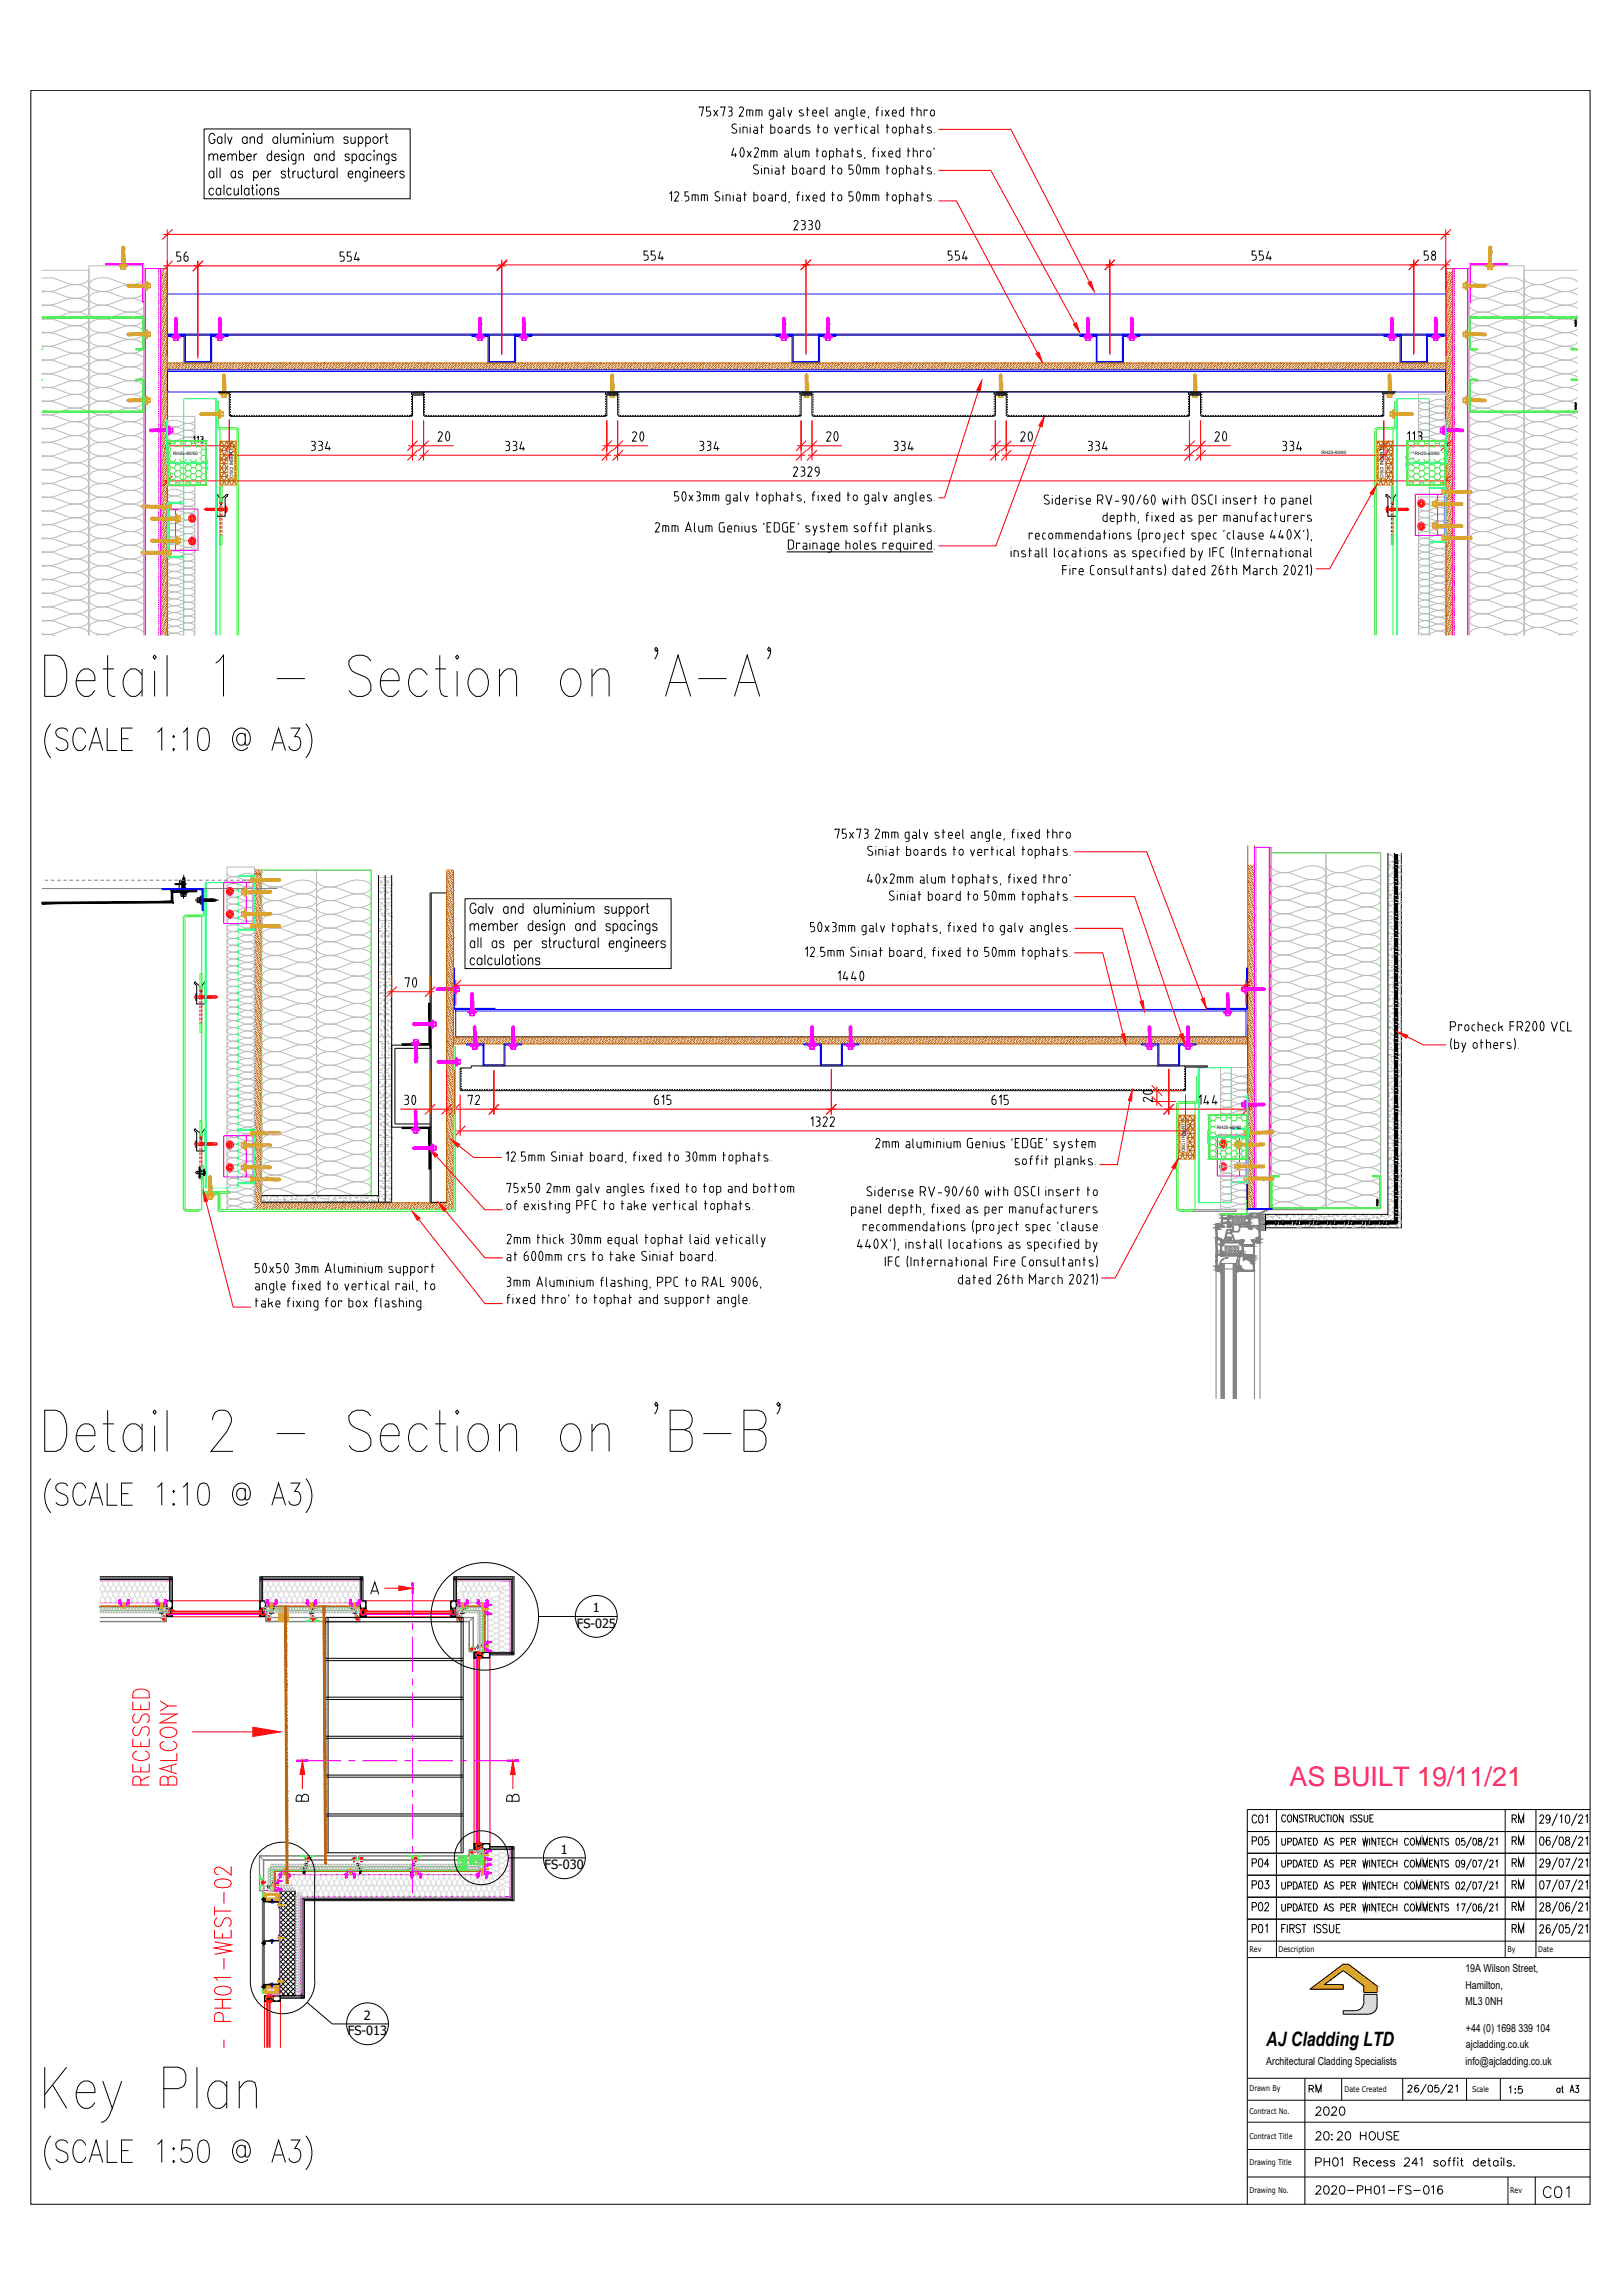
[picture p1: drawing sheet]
<svg xmlns="http://www.w3.org/2000/svg" width="297mm" height="420mm" viewBox="0 0 297 420" stroke-linecap="round" stroke-linejoin="round" font-family="sans-serif">
<defs><g id="words">
<text font-size="5.3" x="281.2" y="403.6">C01</text>
<text font-size="4.9" fill="#ff2755" x="236" y="326.9">AS BUILT 19/11/21</text>
<g font-size="4.9">
<text x="275.5" y="335.1">RM</text>
<text x="275.5" y="355.2">RM</text>
</g>
<g font-size="4.4">
<text x="227.9" y="339">P05</text>
<text x="275.5" y="339">RM</text>
<text x="227.9" y="347.1">P03</text>
<text x="227.9" y="342.9">P04</text>
<text x="275.5" y="347.1">RM</text>
<text x="275.5" y="342.9">RM</text>
<text x="227.9" y="351">P02</text>
<text x="275.5" y="351">RM</text>
<text x="239.5" y="388.4">2020</text>
<text x="239.5" y="402.9">2020-PH01-FS-016</text>
</g>
<text font-size="4" fill="#b85c00" x="52.9" y="330.9">B</text>
<g font-size="4">
<text x="91.4" y="330.9">B</text>
<text x="238.5" y="384.2">RM</text>
</g>
<text font-size="3.6" x="231.7" y="374.5">AJ Cladding LTD</text>
<g font-size="2.3">
<text x="105.6" y="298">FS-025</text>
<text x="108.5" y="295.2">1</text>
<text x="102.6" y="339.4">1</text>
<text x="99.7" y="342.2">FS-030</text>
<text x="66.6" y="369.8">2</text>
<text x="63.6" y="372.6">FS-013</text>
</g>
<g font-size="2">
<text x="268.2" y="361">19A Wilson Street,</text>
<text x="268.2" y="364.1">Hamilton,</text>
<text x="268.2" y="367.1">ML3</text>
<text x="268.3" y="371.9">+44 (0) 1698</text>
<text x="271.8" y="367.1">0NH</text>
<text x="277.9" y="371.9">339</text>
<text x="281.1" y="371.9">104</text>
<text x="231.7" y="378">Architectural Cladding Specialists</text>
<text x="268.3" y="375">ajcladding.co.uk</text>
<text x="268.2" y="378.1">info@ajcladding.co.uk</text>
</g>
<g font-size="1.5">
<text x="228.7" y="357.4">Rev</text>
<text x="234" y="357.4">Description</text>
<text x="275.9" y="357.4">By</text>
<text x="281.5" y="357.4">Date</text>
<text x="228.7" y="382.8">Drawn By</text>
<text x="246.1" y="383">Date Created</text>
<text x="269.4" y="383">Scale</text>
<text x="228.7" y="387">Contract No.</text>
<text x="228.7" y="391.6">Contract Title</text>
<text x="228.7" y="401.4">Drawing No.</text>
<text x="228.7" y="396.4">Drawing Title</text>
<text x="276.4" y="401.6">Rev</text>
</g>
<g font-size=".8">
<text x="31.7" y="83.3">RH25-60/60</text>
<text x="241.9" y="83.2">RH25-60/60</text>
<text x="259" y="83.3">RH25-60/60</text>
<text x="42.6" y="87.5" transform="rotate(-90 42.6 87.5)">OSCI INSERT</text>
<text x="253.2" y="87.5" transform="rotate(-90 253.2 87.5)">OSCI INSERT</text>
<text x="222.7" y="206.7">RH25-60/60</text>
<text x="216.9" y="210.9" transform="rotate(-90 216.9 210.9)">OSCI INSERT</text>
</g>
</g></defs>
<!-- layer: 16047_Roof Dance$0$Steel_Beam -->
<path d="M47.9 159.3h20v59.5h-20zM232.6 156.2h20.1v65.1h-20.1z" fill="none" stroke="#0f0" stroke-width=".18"/>
<!-- layer: GS_INSULATION -->
<g fill="none" stroke="#bababa" stroke-width=".18">
<path d="M7.6 49.5h8.7v66.8M7.6 58.2l1.3 .2a6.9 6.9 0 0 0 3.4-1 3.8 3.8 0 0 1 3.8 .5 .82 .82 0 0 1-.5 1.3 4.3 4.3 0 0 1-3.3 .2 6.9 6.9 0 0 0-3.4-1l-1.3 .1M7.6 55.7l1.3 .2a8.4 8.4 0 0 0 3.4-1.1 4.1 4.1 0 0 1 3.8 .6 .85 .85 0 0 1-.5 1.3 4.3 4.3 0 0 1-3.3 .2 8.4 8.4 0 0 0-3.4-1l-1.3 .1M7.6 53.2l1.3 .2a8.4 8.4 0 0 0 3.4-1 3.8 3.8 0 0 1 3.8 .5 .94 .94 0 0 1-.8 1.4l-1.3 .3-1.7-.2a8.4 8.4 0 0 0-3.4-1l-1.3 .1M16.3 50.9a2.13 2.13 0 0 1-2.3 1.2h-.9l-.8-.3a6.9 6.9 0 0 0-3.4-.9l-1.3 .1M26.3 50.9a2.25 2.25 0 0 1-2.2 1.2h-1l-.8-.3a6.7 6.7 0 0 0-3.3-.9h-1l-.8 .3a.96 .96 0 0 0-.9 .9 .96 .96 0 0 0 .9 1l1.8 .3a8.1 8.1 0 0 0 3.3-1 3.9 3.9 0 0 1 3.9 .5 .85 .85 0 0 1-.5 1.3 4.8 4.8 0 0 1-3.4 .2 8.1 8.1 0 0 0-3.3-1 2.48 2.48 0 0 0-2.7 1.1 1.28 1.28 0 0 0 1.3 1.2l.9 .2 1.4-.2 2.8-.9a3.4 3.4 0 0 1 3.6 .9 1.08 1.08 0 0 1-1 1.2l-.8 .2h-1.4l-2.8-1a4.1 4.1 0 0 0-3.7 .4 .9 .9 0 0 0-.2 1 .9 .9 0 0 0 .8 .6l.8 .2 1 .1a6.7 6.7 0 0 0 3.3-1 3.9 3.9 0 0 1 3.9 .5 .81 .81 0 0 1-.5 1.3 4.3 4.3 0 0 1-3.4 .2 6.7 6.7 0 0 0-3.3-1h-1l-.8 .3a.96 .96 0 0 0-.9 1 .96 .96 0 0 0 .9 .9l1.8 .3a8.1 8.1 0 0 0 3.3-1 3.9 3.9 0 0 1 3.9 .5 .85 .85 0 0 1-.5 1.4 4.8 4.8 0 0 1-3.4 .1 8.1 8.1 0 0 0-3.3-1 2.48 2.48 0 0 0-2.7 1.1 1.28 1.28 0 0 0 1.3 1.2l.9 .2 1.4-.1 2.8-1a3.4 3.4 0 0 1 3.6 .9 1.08 1.08 0 0 1-1 1.2l-.8 .2h-1.4l-2.8-.9a4.1 4.1 0 0 0-3.7 .4 .9 .9 0 0 0-.2 .9 .9 .9 0 0 0 .8 .6l.8 .3h1a8.7 8.7 0 0 0 3.3-1 3.9 3.9 0 0 1 3.9 .6 .81 .81 0 0 1-.5 1.2 4.3 4.3 0 0 1-3.4 .2 8.1 8.1 0 0 0-3.3-1l-1.8 .3a.96 .96 0 0 0-.6 1.6 4.2 4.2 0 0 0 3.7 .4l2.4-.9a3.4 3.4 0 0 1 3.6 .9 1.08 1.08 0 0 1-1 1.2l-.8 .2h-1.4l-2.8-.9a3.6 3.6 0 0 0-3.9 .6 .96 .96 0 0 0 .8 1.3l.8 .3h1a8.1 8.1 0 0 0 3.3-1 4.2 4.2 0 0 1 3.9 .6 .84 .84 0 0 1-.5 1.3 4.3 4.3 0 0 1-3.4 .2 8.1 8.1 0 0 0-3.3-1.1l-1.8 .3a.96 .96 0 0 0-.9 1 .96 .96 0 0 0 .9 .9l.8 .3h1a8.7 8.7 0 0 0 3.3-.9 3.9 3.9 0 0 1 3.9 .5 .81 .81 0 0 1-.5 1.3 4.3 4.3 0 0 1-3.4 .2 8.1 8.1 0 0 0-3.3-1.1l-1.8 .3a.96 .96 0 0 0-.6 1.6 4.2 4.2 0 0 0 3.7 .4l2.4-.9a3.4 3.4 0 0 1 3.6 .9 1.08 1.08 0 0 1-1 1.2l-.8 .3h-1.4l-2.8-1a3.6 3.6 0 0 0-3.9 .7 .96 .96 0 0 0 .8 1.3l.8 .2 1 .1a8.1 8.1 0 0 0 3.3-1 4.2 4.2 0 0 1 3.9 .5 .85 .85 0 0 1-.5 1.3 4.3 4.3 0 0 1-3.4 .2 8.1 8.1 0 0 0-3.3-1l-1.8 .3a.96 .96 0 0 0-.9 .9 .96 .96 0 0 0 .9 1l.8 .2 1 .1a8.7 8.7 0 0 0 3.3-1 3.9 3.9 0 0 1 3.9 .5 .81 .81 0 0 1-.5 1.3 4.3 4.3 0 0 1-3.4 .2 8.1 8.1 0 0 0-3.3-1l-1.8 .3a.98 .98 0 0 0-.9 .9 .98 .98 0 0 0 .9 1l1.8 .3a8.1 8.1 0 0 0 3.3-1 3.9 3.9 0 0 1 3.9 .5 .85 .85 0 0 1-.5 1.4 4.5 4.5 0 0 1-3.4 .1 8.7 8.7 0 0 0-3.3-1 2.56 2.56 0 0 0-2.7 1.1 1.27 1.27 0 0 0 1.3 1.2l.9 .2 1.4-.1 2.8-1a3.8 3.8 0 0 1 3.5 .6 .85 .85 0 0 1-.5 1.4 4.3 4.3 0 0 1-3.4 .1 8.1 8.1 0 0 0-3.3-1 2.48 2.48 0 0 0-2.7 1.2 1.35 1.35 0 0 0 1.3 1.2l.9 .1 1.4-.1 2.8-1a3.4 3.4 0 0 1 3.6 .9 1.08 1.08 0 0 1-1 1.2l-.8 .2h-1.4l-2.8-.9a4.4 4.4 0 0 0-3.7 .4 .81 .81 0 0 0 .2 1.3 4.6 4.6 0 0 0 3.5 .3l2.4-.9a3.4 3.4 0 0 1 3.6 .9 1.08 1.08 0 0 1-1 1.2l-.8 .2h-1.4l-2.8-.9a3.6 3.6 0 0 0-3.9 .6 .96 .96 0 0 0 .8 1.3l1.8 .3a8.1 8.1 0 0 0 3.3-1 3.9 3.9 0 0 1 3.9 .6 .85 .85 0 0 1-.5 1.3 4.8 4.8 0 0 1-3.4 .2 8.1 8.1 0 0 0-3.3-1.1 2.48 2.48 0 0 0-2.7 1.2 1.28 1.28 0 0 0 1.3 1.2l.9 .1h.9l3.3-1.1a3.4 3.4 0 0 1 3.6 .9 1.08 1.08 0 0 1-1 1.3l-.8 .2h-1.4l-2.8-1a4.4 4.4 0 0 0-3.7 .4 .81 .81 0 0 0 .2 1.4 4.6 4.6 0 0 0 3.5 .2l2.4-.9a3.4 3.4 0 0 1 3.6 .9 1.08 1.08 0 0 1-1 1.3l-.8 .2h-1.4l-2.8-1a3.6 3.6 0 0 0-3.9 .7 .96 .96 0 0 0 .8 1.3l1.8 .3a8.1 8.1 0 0 0 3.3-1 3.9 3.9 0 0 1 3.9 .5 .85 .85 0 0 1-.5 1.3 4.8 4.8 0 0 1-3.4 .2 8.1 8.1 0 0 0-3.3-1 2.48 2.48 0 0 0-2.7 1.1 1.28 1.28 0 0 0 1.3 1.2l.9 .2 1.4-.2 2.8-.9a3.4 3.4 0 0 1 3.6 .9 1.08 1.08 0 0 1-1 1.2l-.8 .2h-1.4l-2.8-1a4.1 4.1 0 0 0-3.7 .5 .9 .9 0 0 0-.2 .9 .9 .9 0 0 0 .8 .6l.8 .2 1 .1a6.7 6.7 0 0 0 3.3-1 3.9 3.9 0 0 1 3.9 .5 .85 .85 0 0 1-.5 1.4 4.5 4.5 0 0 1-3.4 .1 8.7 8.7 0 0 0-3.3-1l-1 .1-.8 .2a.96 .96 0 0 0-.9 1 .96 .96 0 0 0 .9 .9l1.8 .3a8.1 8.1 0 0 0 3.3-1 3.9 3.9 0 0 1 3.9 .5 .85 .85 0 0 1-.5 1.4 4.8 4.8 0 0 1-3.4 .1 8.1 8.1 0 0 0-3.3-1 2.48 2.48 0 0 0-2.7 1.2 1.28 1.28 0 0 0 1.3 1.1l.9 .2 1.4-.1 2.8-1a3.4 3.4 0 0 1 3.6 .9 1.08 1.08 0 0 1-1 1.2l-.8 .2h-1.4l-2.8-.9a4.1 4.1 0 0 0-3.7 .4 .9 .9 0 0 0-.2 .9 .9 .9 0 0 0 .8 .6l.8 .3h1a6.7 6.7 0 0 0 3.3-1 3.9 3.9 0 0 1 3.9 .6 .81 .81 0 0 1-.5 1.3 4.3 4.3 0 0 1-3.4 .1 6.7 6.7 0 0 0-3.3-.9h-1l-.8 .2a.96 .96 0 0 0-.9 1 .96 .96 0 0 0 .9 1l1.8 .2a8.1 8.1 0 0 0 3.3-1 3.9 3.9 0 0 1 3.9 .6l.1 .6M268.9 50.9a2.25 2.25 0 0 0 2.3 1.2h.9l.8-.3a6.7 6.7 0 0 1 3.4-.9h1l.8 .3a.92 .92 0 0 1 .6 1.5 4.2 4.2 0 0 1-3.7 .4l-2.4-.9a3.4 3.4 0 0 0-3.6 .9 1.04 1.04 0 0 0 .9 1.2l.8 .3h1.4l2.9-1a3.6 3.6 0 0 1 3.9 .7 .96 .96 0 0 1-.8 1.3l-.8 .2-1 .1a8.1 8.1 0 0 1-3.4-1.1 4.2 4.2 0 0 0-3.8 .6 .84 .84 0 0 0 .5 1.3 4.3 4.3 0 0 0 3.3 .2 8.1 8.1 0 0 1 3.4-1l1.8 .3a.96 .96 0 0 1 .9 .9 .96 .96 0 0 1-.9 1l-.8 .2-1 .1a6.7 6.7 0 0 1-3.4-1 3.9 3.9 0 0 0-3.8 .5 .81 .81 0 0 0 .5 1.3 4.3 4.3 0 0 0 3.3 .2 6.7 6.7 0 0 1 3.4-1h1l.8 .3a.92 .92 0 0 1 .6 1.5 4.2 4.2 0 0 1-3.7 .4l-2.4-.8a3.4 3.4 0 0 0-3.6 .8 1.08 1.08 0 0 0 .9 1.3l.8 .2h1.4l2.9-.9a3.6 3.6 0 0 1 3.9 .6 .96 .96 0 0 1-.8 1.3l-.8 .3h-1a8.1 8.1 0 0 1-3.4-1 4.2 4.2 0 0 0-3.8 .5 .84 .84 0 0 0 .5 1.3 4.3 4.3 0 0 0 3.3 .2 8.1 8.1 0 0 1 3.4-1l1.8 .3a.96 .96 0 0 1 .9 1 .96 .96 0 0 1-.9 .9l-.8 .3h-1a8.7 8.7 0 0 1-3.4-1 3.9 3.9 0 0 0-3.8 .6 .81 .81 0 0 0 .5 1.2 4.3 4.3 0 0 0 3.3 .2 8.1 8.1 0 0 1 3.4-1l1.8 .3a1.13 1.13 0 0 1 .8 1.1 2.14 2.14 0 0 1-2.1 1.1l-1.4-.1-2.8-1a3.4 3.4 0 0 0-3.6 .9 1.08 1.08 0 0 0 .9 1.2l.8 .2h1.4l2.9-.9a3.6 3.6 0 0 1 3.9 .6 .96 .96 0 0 1-.8 1.3l-.8 .3h-1a8.1 8.1 0 0 1-3.4-1 4.2 4.2 0 0 0-3.8 .6 .84 .84 0 0 0 .5 1.3 4.3 4.3 0 0 0 3.3 .2 8.1 8.1 0 0 1 3.4-1.1l1.8 .3a.96 .96 0 0 1 .9 1 .96 .96 0 0 1-.9 .9l-.8 .3h-1a8.7 8.7 0 0 1-3.4-.9 3.9 3.9 0 0 0-3.8 .5 .81 .81 0 0 0 .5 1.3 4.3 4.3 0 0 0 3.3 .2 8.1 8.1 0 0 1 3.4-1.1l1.8 .3a1.13 1.13 0 0 1 .8 1.1 2.05 2.05 0 0 1-2.1 1.1l-1.4-.1-2.8-1a3.4 3.4 0 0 0-3.6 .9 1.08 1.08 0 0 0 .9 1.2l.8 .3h1.4l2.9-1a3.6 3.6 0 0 1 3.9 .7 .96 .96 0 0 1-.8 1.3l-.8 .2-1 .1a8.1 8.1 0 0 1-3.4-1 4.2 4.2 0 0 0-3.8 .5 .85 .85 0 0 0 .5 1.3 4.3 4.3 0 0 0 3.3 .2 8.1 8.1 0 0 1 3.4-1l1.8 .3a.96 .96 0 0 1 .9 .9 .96 .96 0 0 1-.9 1l-.8 .2-1 .1a8.7 8.7 0 0 1-3.4-1 3.9 3.9 0 0 0-3.8 .5 .81 .81 0 0 0 .5 1.3 4.3 4.3 0 0 0 3.3 .2 8.1 8.1 0 0 1 3.4-1l1.8 .3a.98 .98 0 0 1 .9 .9 .98 .98 0 0 1-.9 1l-1.8 .3a8.1 8.1 0 0 1-3.4-1 3.9 3.9 0 0 0-3.8 .5 .85 .85 0 0 0 .5 1.4 4.5 4.5 0 0 0 3.3 .1 8.7 8.7 0 0 1 3.4-1 2.56 2.56 0 0 1 2.6 1.1 1.27 1.27 0 0 1-1.2 1.2l-.9 .2-1.4-.1-2.8-1a3.8 3.8 0 0 0-3.5 .6 .85 .85 0 0 0 .5 1.4 4.3 4.3 0 0 0 3.3 .1 8.1 8.1 0 0 1 3.4-1 2.48 2.48 0 0 1 2.6 1.2 1.35 1.35 0 0 1-1.2 1.2l-.9 .1-1.4-.1-2.8-1a3.4 3.4 0 0 0-3.6 .9 1.08 1.08 0 0 0 .9 1.2l.8 .2h1.4l2.9-.9a4.4 4.4 0 0 1 3.7 .4 .8 .8 0 0 1-.3 1.3 4.4 4.4 0 0 1-3.4 .3l-2.4-.9a3.4 3.4 0 0 0-3.6 .9 1.08 1.08 0 0 0 .9 1.2l.8 .2h1.4l2.9-.9a3.6 3.6 0 0 1 3.9 .6 .96 .96 0 0 1-.8 1.3l-1.8 .3a8.1 8.1 0 0 1-3.4-1 3.9 3.9 0 0 0-3.8 .6 .85 .85 0 0 0 .5 1.3 4.8 4.8 0 0 0 3.3 .2 8.1 8.1 0 0 1 3.4-1.1 2.48 2.48 0 0 1 2.6 1.2 1.28 1.28 0 0 1-1.2 1.2l-.9 .1h-1l-3.2-1.1a3.4 3.4 0 0 0-3.6 .9 1.08 1.08 0 0 0 .9 1.3l.8 .2h1.4l2.9-1a3.9 3.9 0 0 1 3.9 .6 .8 .8 0 0 1-.5 1.2 4.4 4.4 0 0 1-3.4 .2l-2.4-.9a3.4 3.4 0 0 0-3.6 .9 1.08 1.08 0 0 0 .9 1.3l.8 .2h1.4l2.9-1a3.6 3.6 0 0 1 3.9 .7 .96 .96 0 0 1-.8 1.3l-1.8 .3a8.1 8.1 0 0 1-3.4-1 3.9 3.9 0 0 0-3.8 .5 .85 .85 0 0 0 .5 1.3 4.8 4.8 0 0 0 3.3 .2 8.1 8.1 0 0 1 3.4-1 2.48 2.48 0 0 1 2.6 1.1 1.28 1.28 0 0 1-1.2 1.2l-.9 .2-1.4-.2-2.8-.9a3.4 3.4 0 0 0-3.6 .9 1.08 1.08 0 0 0 .9 1.2l.8 .2h1.4l2.9-1a3.9 3.9 0 0 1 3.9 .7 .96 .96 0 0 1-.8 1.3l-.8 .2-1 .1a6.7 6.7 0 0 1-3.4-1 3.9 3.9 0 0 0-3.8 .5 .85 .85 0 0 0 .5 1.4 4.5 4.5 0 0 0 3.3 .1 8.7 8.7 0 0 1 3.4-1l1 .1 .8 .2a.92 .92 0 0 1 .6 1.5 4.2 4.2 0 0 1-3.7 .5l-2.4-.9a3.4 3.4 0 0 0-3.6 .9 1.09 1.09 0 0 0 .9 1.2l1.3 .2h.9l2.9-.9a3.6 3.6 0 0 1 3.9 .6 .96 .96 0 0 1-.8 1.3l-.8 .3h-1a8.1 8.1 0 0 1-3.4-1 4.2 4.2 0 0 0-3.8 .5 .84 .84 0 0 0 .5 1.4 4.3 4.3 0 0 0 3.3 .1 8.1 8.1 0 0 1 3.4-1l1.8 .3a.96 .96 0 0 1 .9 1 .96 .96 0 0 1-.9 .9l-.8 .3h-1a6.7 6.7 0 0 1-3.4-1 3.9 3.9 0 0 0-3.8 .6 .81 .81 0 0 0 .5 1.3 4.3 4.3 0 0 0 3.3 .1 6.7 6.7 0 0 1 3.4-.9h1l.8 .2a.92 .92 0 0 1 .6 1.6 4.2 4.2 0 0 1-3.7 .4l-2.4-.9a3.4 3.4 0 0 0-3.6 .9v.4M278.9 50.9a2.25 2.25 0 0 0 2.3 1.2h1l.8-.3a7 7 0 0 1 3.3-.9l1.4 .1 1 .5M288.7 49.5h-9.8v66.8v-67.6h-10v67.6M288.7 57.7a4 4 0 0 1-3.7 .5l-2-.8a3.9 3.9 0 0 0-3.9 .5 .81 .81 0 0 0 .5 1.3 4.3 4.3 0 0 0 3.4 .2 7 7 0 0 1 3.3-1l1.4 .1 1 .6M288.7 55.2a3.9 3.9 0 0 1-3.7 .4l-2-.8a4.2 4.2 0 0 0-3.9 .6 .84 .84 0 0 0 .5 1.3 4.3 4.3 0 0 0 3.4 .2 8.6 8.6 0 0 1 3.3-1l1.4 .1 .8 .3 .2 .3M288.7 52.6a4 4 0 0 1-3.7 .5l-2-.7a3.9 3.9 0 0 0-3.9 .5 .85 .85 0 0 0 .5 1.3 4.8 4.8 0 0 0 3.4 .2 8.6 8.6 0 0 1 3.3-1h1l.8 .3 .6 .3"/>
<path d="M7.6 78.3l1.3 .2a8.4 8.4 0 0 0 3.4-1 4.1 4.1 0 0 1 3.8 .5 .98 .98 0 0 1-.8 1.5l-1.3 .2h-.9l-.8-.2a8.4 8.4 0 0 0-3.4-1l-1.3 .1M7.6 75.8l1.3 .2a8.4 8.4 0 0 0 3.4-1 3.8 3.8 0 0 1 3.8 .5 .94 .94 0 0 1-.8 1.4l-1.3 .3h-.9l-.8-.3a9 9 0 0 0-3.4-.9l-1.3 .1M7.6 73.3l1.3 .1a9 9 0 0 0 3.4-.9 3.8 3.8 0 0 1 3.8 .5 .82 .82 0 0 1-.5 1.3 4.3 4.3 0 0 1-3.3 .2 8.4 8.4 0 0 0-3.4-1.1l-1.3 .2M7.6 70.8l1.3 .1a8.4 8.4 0 0 0 3.4-1 4.1 4.1 0 0 1 3.8 .6 .85 .85 0 0 1-.5 1.3 4.3 4.3 0 0 1-3.3 .2 8.4 8.4 0 0 0-3.4-1.1l-1.3 .2M7.6 68.3l1.3 .1a8.4 8.4 0 0 0 3.4-1 3.8 3.8 0 0 1 3.8 .6 .94 .94 0 0 1-.8 1.4l-1.3 .3-.9-.1-.8-.2a9 9 0 0 0-3.4-1l-1.3 .2M7.6 65.8l1.3 .1a9 9 0 0 0 3.4-1 3.8 3.8 0 0 1 3.8 .6 .82 .82 0 0 1-.5 1.2 4.3 4.3 0 0 1-3.3 .2 8.4 8.4 0 0 0-3.4-1l-1.3 .2M7.6 63.3l1.3 .1a8.4 8.4 0 0 0 3.4-1 4.1 4.1 0 0 1 3.8 .5 .85 .85 0 0 1-.5 1.3 4.3 4.3 0 0 1-3.3 .2 8.4 8.4 0 0 0-3.4-1l-1.3 .1M7.6 60.7l1.3 .2a8.4 8.4 0 0 0 3.4-1 3.8 3.8 0 0 1 3.8 .5 .94 .94 0 0 1-.8 1.5l-1.3 .2-1.7-.2a8.4 8.4 0 0 0-3.4-1l-1.3 .1M30.6 76.2h5.1v4.5h-5.1zM35.7 76.9a1.66 1.66 0 0 1-2.1 .5l-.9-.4a1.49 1.49 0 0 0-2.1 .6 1.51 1.51 0 0 0 1.8 .5l1.2-.4a1.59 1.59 0 0 1 2.1 .4 1.53 1.53 0 0 1-2.1 .5l-.9-.3a1.77 1.77 0 0 0-2.1 .4 1.49 1.49 0 0 0 2.1 .6l.9-.4a1.66 1.66 0 0 1 2.1 .5 1.66 1.66 0 0 1-2.1 .5l-.9-.4a1.49 1.49 0 0 0-2.1 .6 1.61 1.61 0 0 0 2.1 .4l.9-.3a1.91 1.91 0 0 1 2 .3l.1 .2M259.6 73.1a1.46 1.46 0 0 0 2 .5l1-.4a1.69 1.69 0 0 1 2 .5 1.34 1.34 0 0 1-1.8 .6l-1.2-.4a1.81 1.81 0 0 0-2 .3 .99 .99 0 0 0 1.4 .8l1.6-.5a1.76 1.76 0 0 1 2 .4 1.25 1.25 0 0 1-1.8 .7l-1.2-.5a1.46 1.46 0 0 0-2 .5 1.57 1.57 0 0 0 2 .5l1-.3a1.6 1.6 0 0 1 2 .4 1.18 1.18 0 0 1-1.6 .7l-1.6-.6a1.51 1.51 0 0 0-1.8 .6 1.46 1.46 0 0 0 2 .5l1-.4a1.69 1.69 0 0 1 2 .5 1.34 1.34 0 0 1-1.8 .6l-1.2-.5a1.81 1.81 0 0 0-2 .4 .99 .99 0 0 0 1.4 .8l1.6-.5a1.76 1.76 0 0 1 2 .4 1.25 1.25 0 0 1-1.8 .6l-1.2-.4a1.46 1.46 0 0 0-2 .5 1.57 1.57 0 0 0 2 .5l1-.4a1.6 1.6 0 0 1 2 .5 1.18 1.18 0 0 1-1.6 .6l-1.6-.5a1.51 1.51 0 0 0-1.8 .5M259.6 72.2h5v8.4h-5z"/>
<path d="M288.7 77.8a3.7 3.7 0 0 1-3.7 .4l-2-.7a4.2 4.2 0 0 0-3.9 .5 .85 .85 0 0 0 .5 1.3 4.3 4.3 0 0 0 3.4 .2 8.6 8.6 0 0 1 3.3-1l1.4 .1 .8 .3 .2 .3M288.7 75.3a4 4 0 0 1-3.7 .4l-2-.7a3.9 3.9 0 0 0-3.9 .5 .85 .85 0 0 0 .5 1.3 4.5 4.5 0 0 0 3.4 .1 9.2 9.2 0 0 1 3.3-.9h1l.8 .3 .6 .4M288.7 72.8a3.9 3.9 0 0 1-3.7 .4l-2-.7a3.9 3.9 0 0 0-3.9 .5 .81 .81 0 0 0 .5 1.3 4.3 4.3 0 0 0 3.4 .2 8.6 8.6 0 0 1 3.3-1.1l1.4 .2 1 .6M288.7 70.2a3.7 3.7 0 0 1-3.7 .5l-2-.8a4.2 4.2 0 0 0-3.9 .6 .84 .84 0 0 0 .5 1.3 4.3 4.3 0 0 0 3.4 .2 8.6 8.6 0 0 1 3.3-1.1l1.4 .2 .8 .3 .2 .3M288.7 67.7a4 4 0 0 1-3.7 .5l-2-.8a3.9 3.9 0 0 0-3.9 .6 .85 .85 0 0 0 .5 1.3 4.5 4.5 0 0 0 3.4 .1 9.2 9.2 0 0 1 3.3-1l1 .1 .8 .2 .6 .4M288.7 65.2a3.9 3.9 0 0 1-3.7 .4l-2-.7a3.9 3.9 0 0 0-3.9 .6 .81 .81 0 0 0 .5 1.2 4.3 4.3 0 0 0 3.4 .2 8.6 8.6 0 0 1 3.3-1l1.4 .2 1 .5M288.7 62.7a3.7 3.7 0 0 1-3.7 .4l-2-.7a4.2 4.2 0 0 0-3.9 .5 .84 .84 0 0 0 .5 1.3 4.3 4.3 0 0 0 3.4 .2 8.6 8.6 0 0 1 3.3-1l1.4 .2 .8 .3 .2 .2M288.7 60.2a4 4 0 0 1-3.7 .4l-2-.7a3.9 3.9 0 0 0-3.9 .5 .85 .85 0 0 0 .5 1.4 4.8 4.8 0 0 0 3.4 .1 8.6 8.6 0 0 1 3.3-1h1l.8 .3 .6 .4M7.6 98.4l1.3 .2a8.4 8.4 0 0 0 3.4-1 3.8 3.8 0 0 1 3.8 .5 .94 .94 0 0 1-.8 1.5l-1.3 .2h-.9l-.8-.2a9 9 0 0 0-3.4-1l-1.3 .1M7.6 95.9l1.3 .1a9 9 0 0 0 3.4-.9 3.8 3.8 0 0 1 3.8 .5 .82 .82 0 0 1-.5 1.3 4.3 4.3 0 0 1-3.3 .2 8.4 8.4 0 0 0-3.4-1.1l-1.3 .2M7.6 93.4l1.3 .1a8.4 8.4 0 0 0 3.4-1 3.8 3.8 0 0 1 3.8 .6 .98 .98 0 0 1-.8 1.5l-1.3 .2-1.7-.2a8.4 8.4 0 0 0-3.4-1.1l-1.3 .2M7.6 90.9l1.3 .1a8.4 8.4 0 0 0 3.4-1 3.8 3.8 0 0 1 3.8 .6 .94 .94 0 0 1-.8 1.4l-1.3 .3-.9-.1-.8-.2a9 9 0 0 0-3.4-1l-1.3 .2"/>
<path d="M7.6 88.4l1.3 .1a9 9 0 0 0 3.4-1 3.8 3.8 0 0 1 3.8 .6 .82 .82 0 0 1-.5 1.3 4.3 4.3 0 0 1-3.3 .1 8.4 8.4 0 0 0-3.4-1l-1.3 .2M7.6 85.9l1.3 .1a8.4 8.4 0 0 0 3.4-1 3.8 3.8 0 0 1 3.8 .5 .98 .98 0 0 1-.8 1.5l-1.3 .3-.9-.1-.8-.2a8.4 8.4 0 0 0-3.4-1l-1.3 .1M7.6 83.3l1.3 .2a8.4 8.4 0 0 0 3.4-1 3.8 3.8 0 0 1 3.8 .5 .94 .94 0 0 1-.8 1.5l-1.3 .2h-.9l-.8-.2a9 9 0 0 0-3.4-1l-1.3 .1M7.6 80.8l1.3 .2a9 9 0 0 0 3.4-1 3.8 3.8 0 0 1 3.8 .5 .82 .82 0 0 1-.5 1.3 4.3 4.3 0 0 1-3.3 .2 8.4 8.4 0 0 0-3.4-1l-1.3 .1M35.7 89.6a1.59 1.59 0 0 1-2.1 .4l-1.2-.4a1.36 1.36 0 0 0-1.8 .6 1.69 1.69 0 0 0 2.1 .5l1.1-.5a1.57 1.57 0 0 1 1.9 .6 1.45 1.45 0 0 1-1.9 .6l-1.1-.5a1.49 1.49 0 0 0-2.1 .6 1.61 1.61 0 0 0 2.1 .4l1.1-.4a1.57 1.57 0 0 1 1.9 .6 1.66 1.66 0 0 1-2.1 .5l-1.2-.5a1.47 1.47 0 0 0-1.8 .6 1.61 1.61 0 0 0 2.1 .5l1.1-.5a1.51 1.51 0 0 1 1.9 .6 1.59 1.59 0 0 1-2.1 .5l-1.2-.4a1.36 1.36 0 0 0-1.8 .6 1.69 1.69 0 0 0 2.1 .4l1.1-.4a1.57 1.57 0 0 1 1.9 .6 1.45 1.45 0 0 1-1.9 .6l-1.1-.5a1.49 1.49 0 0 0-2.1 .5 1.61 1.61 0 0 0 2.1 .5l1.1-.4a1.57 1.57 0 0 1 1.9 .5 1.66 1.66 0 0 1-2.1 .5l-1.2-.4a1.47 1.47 0 0 0-1.8 .6 1.51 1.51 0 0 0 1.8 .5l1.2-.4a1.53 1.53 0 0 1 2.1 .5 1.59 1.59 0 0 1-2.1 .5l-1.2-.5a1.36 1.36 0 0 0-1.8 .7 1.69 1.69 0 0 0 2.1 .4l1.1-.4a1.57 1.57 0 0 1 1.9 .5 1.39 1.39 0 0 1-1.9 .6l-1.1-.4a1.49 1.49 0 0 0-2.1 .5 1.61 1.61 0 0 0 2.1 .5l1.1-.5a1.72 1.72 0 0 1 1.8 .5 .74 .74 0 0 1-.9 .7l-1.1-.1-.9-.4a1.49 1.49 0 0 0-2.1 .6 1.51 1.51 0 0 0 1.8 .5l1.2-.4a1.53 1.53 0 0 1 2.1 .5 1.59 1.59 0 0 1-2.1 .4l-1.2-.4a1.36 1.36 0 0 0-1.8 .6 1.69 1.69 0 0 0 2.1 .5l1.1-.5a1.57 1.57 0 0 1 1.9 .6 1.39 1.39 0 0 1-1.9 .5l-1.1-.4a1.49 1.49 0 0 0-2.1 .6 1.61 1.61 0 0 0 2.1 .4l1.1-.4a1.72 1.72 0 0 1 1.8 .4 .74 .74 0 0 1-.9 .8l-1.1-.1-.9-.4a1.49 1.49 0 0 0-2.1 .5 1.51 1.51 0 0 0 1.8 .5l1.2-.4a1.59 1.59 0 0 1 2.1 .5 1.53 1.53 0 0 1-2.1 .5l-1.2-.4a1.36 1.36 0 0 0-1.8 .6 1.69 1.69 0 0 0 2.1 .4l1.1-.4a1.57 1.57 0 0 1 1.9 .6 1.66 1.66 0 0 1-2.1 .5l-1.2-.5a1.4 1.4 0 0 0-1.8 .6 1.61 1.61 0 0 0 2.1 .5l1.1-.4a1.72 1.72 0 0 1 1.8 .4 .74 .74 0 0 1-.9 .7l-1.1-.1-.9-.3a1.49 1.49 0 0 0-2.1 .5 1.51 1.51 0 0 0 1.8 .5l1.2-.4a1.59 1.59 0 0 1 2.1 .5 1.53 1.53 0 0 1-2.1 .5l-1.2-.5a1.36 1.36 0 0 0-1.8 .7 1.69 1.69 0 0 0 2.1 .4l1.1-.4a1.57 1.57 0 0 1 1.9 .5 1.66 1.66 0 0 1-2.1 .5l-1.2-.4a1.4 1.4 0 0 0-1.8 .6 1.61 1.61 0 0 0 2.1 .5l1.1-.5a1.85 1.85 0 0 1 1.8 .5 .74 .74 0 0 1-.9 .7l-1.1-.1-.9-.4a1.49 1.49 0 0 0-2.1 .6 1.55 1.55 0 0 0 2.1 .4l1.1-.4a1.57 1.57 0 0 1 1.9 .5 1.53 1.53 0 0 1-2.1 .5l-1.2-.4a1.36 1.36 0 0 0-1.8 .6 1.69 1.69 0 0 0 2.1 .5l1.1-.5a1.57 1.57 0 0 1 1.9 .6 1.66 1.66 0 0 1-2.1 .5l-1.2-.4a1.4 1.4 0 0 0-1.8 .6 1.61 1.61 0 0 0 2.1 .4l1.1-.4a1.85 1.85 0 0 1 1.8 .4 .74 .74 0 0 1-.9 .8l-1.1-.1-.9-.4a1.49 1.49 0 0 0-2.1 .5 1.55 1.55 0 0 0 2.1 .5l1.1-.5a1.57 1.57 0 0 1 1.9 .6l-.1 .2-.3 .2M259.6 91.6a1.39 1.39 0 0 0 1.8 .6l1.2-.4a1.69 1.69 0 0 1 2 .4 1.29 1.29 0 0 1-1.8 .6l-1.2-.4a1.81 1.81 0 0 0-2 .4 .99 .99 0 0 0 1.4 .7l1.6-.5a1.99 1.99 0 0 1 2 .3 .88 .88 0 0 1-1.3 .8l-1.7-.4a1.5 1.5 0 0 0-2 .4 1.46 1.46 0 0 0 2 .5l1.2-.4a1.48 1.48 0 0 1 1.8 .5 .86 .86 0 0 1-1.1 .7h-.7l-1.4-.5a1.65 1.65 0 0 0-1.8 .4 .99 .99 0 0 0 1.4 .7l1.6-.5a1.69 1.69 0 0 1 2 .5 1.29 1.29 0 0 1-1.8 .6l-1.2-.4a1.81 1.81 0 0 0-2 .3 .99 .99 0 0 0 1.4 .8l1.6-.5a1.99 1.99 0 0 1 2 .3 .88 .88 0 0 1-1.3 .8l-1.7-.5a1.5 1.5 0 0 0-2 .5 1.46 1.46 0 0 0 2 .5l1.2-.4a1.48 1.48 0 0 1 1.8 .5 .86 .86 0 0 1-1.1 .7l-.7-.1-1.4-.5a1.65 1.65 0 0 0-1.8 .4 .99 .99 0 0 0 1.4 .8l1.6-.5a1.76 1.76 0 0 1 2 .4 1.25 1.25 0 0 1-1.8 .7l-1.2-.5a1.46 1.46 0 0 0-2 .5 1.39 1.39 0 0 0 1.8 .6l1.2-.4a1.6 1.6 0 0 1 2 .4 1.18 1.18 0 0 1-1.6 .7l-1.6-.6a1.51 1.51 0 0 0-1.8 .6 1.46 1.46 0 0 0 2 .5l1.2-.4a1.48 1.48 0 0 1 1.8 .5 1.03 1.03 0 0 1-1.3 .6h-.5l-1.2-.5a1.81 1.81 0 0 0-2 .4 .99 .99 0 0 0 1.4 .8l1.6-.5a1.76 1.76 0 0 1 2 .4 1.25 1.25 0 0 1-1.8 .6l-1.2-.4a1.46 1.46 0 0 0-2 .5 1.32 1.32 0 0 0 1.6 .6l1.6-.5a1.65 1.65 0 0 1 1.8 .5 1.18 1.18 0 0 1-1.6 .6l-1.6-.5a1.51 1.51 0 0 0-1.8 .5 1.46 1.46 0 0 0 2 .5l1.2-.4a1.48 1.48 0 0 1 1.8 .5 1.03 1.03 0 0 1-1.3 .7h-.5l-1.2-.5a1.81 1.81 0 0 0-2 .4 .99 .99 0 0 0 1.4 .7l1.6-.5a1.76 1.76 0 0 1 2 .5 1.25 1.25 0 0 1-1.8 .6l-1.2-.4a1.46 1.46 0 0 0-2 .5 1.32 1.32 0 0 0 1.6 .6l1.6-.6a1.65 1.65 0 0 1 1.8 .5 1.18 1.18 0 0 1-1.6 .7l-1.6-.5a1.51 1.51 0 0 0-1.8 .5 1.46 1.46 0 0 0 2 .5l1.2-.4a1.48 1.48 0 0 1 1.8 .5 1.34 1.34 0 0 1-1.8 .6l-1.2-.4a1.81 1.81 0 0 0-2 .3 .99 .99 0 0 0 1.4 .8l1.6-.5a1.76 1.76 0 0 1 2 .4 1.25 1.25 0 0 1-1.8 .7l-1.2-.5a1.46 1.46 0 0 0-2 .5 1.57 1.57 0 0 0 2 .6l1.2-.5a1.65 1.65 0 0 1 1.8 .5 1.18 1.18 0 0 1-1.6 .7l-1.6-.6a1.51 1.51 0 0 0-1.8 .6 1.46 1.46 0 0 0 2 .5l1.2-.4a1.48 1.48 0 0 1 1.8 .5 1.34 1.34 0 0 1-1.8 .6l-1.2-.5a1.81 1.81 0 0 0-2 .4 .99 .99 0 0 0 1.4 .8l1.6-.5a1.76 1.76 0 0 1 2 .4 1.25 1.25 0 0 1-1.8 .6l-1.2-.4a1.46 1.46 0 0 0-2 .5 1.57 1.57 0 0 0 2 .5l1.2-.4a1.65 1.65 0 0 1 1.8 .5v.2M288.7 97.9a4 4 0 0 1-3.7 .4l-2-.7a3.9 3.9 0 0 0-3.9 .5 .85 .85 0 0 0 .5 1.3 4.5 4.5 0 0 0 3.4 .2 9.2 9.2 0 0 1 3.3-1l1.4 .1 1 .6M288.7 95.4a3.9 3.9 0 0 1-3.7 .4l-2-.7a3.9 3.9 0 0 0-3.9 .5 .81 .81 0 0 0 .5 1.3 4.3 4.3 0 0 0 3.4 .2 8.6 8.6 0 0 1 3.3-1.1l1.4 .2 .8 .3 .2 .3M288.7 92.8a4 4 0 0 1-3.7 .5l-2-.8a3.9 3.9 0 0 0-3.9 .6 .85 .85 0 0 0 .5 1.3 4.8 4.8 0 0 0 3.4 .2 8.6 8.6 0 0 1 3.3-1.1l1 .1 .8 .2 .6 .5M288.7 90.3a4 4 0 0 1-3.7 .5l-2-.8a3.9 3.9 0 0 0-3.9 .6 .85 .85 0 0 0 .5 1.3 4.5 4.5 0 0 0 3.4 .1 9.2 9.2 0 0 1 3.3-1l1.4 .2 1 .5M288.7 87.8a3.9 3.9 0 0 1-3.7 .5l-2-.8a3.9 3.9 0 0 0-3.9 .6 .81 .81 0 0 0 .5 1.3 4.3 4.3 0 0 0 3.4 .1 8.6 8.6 0 0 1 3.3-1l1.4 .2 .8 .3 .2 .2M288.7 85.3a4 4 0 0 1-3.7 .5l-2-.8a3.9 3.9 0 0 0-3.9 .5 .85 .85 0 0 0 .5 1.4 4.3 4.3 0 0 0 3.4 .1 8.6 8.6 0 0 1 3.3-1h1l.8 .3 .6 .4"/>
<path d="M288.7 82.8a4 4 0 0 1-3.7 .5l-2-.8a3.9 3.9 0 0 0-3.9 .5 .85 .85 0 0 0 .5 1.4 4.5 4.5 0 0 0 3.4 .1 9.2 9.2 0 0 1 3.3-1l1.4 .1 1 .6M288.7 80.3a3.9 3.9 0 0 1-3.7 .4l-2-.7a3.9 3.9 0 0 0-3.9 .5 .81 .81 0 0 0 .5 1.3 4.3 4.3 0 0 0 3.4 .2 8.6 8.6 0 0 1 3.3-1l1.4 .1 .8 .3 .2 .3M7.6 116.3l1.3-.2 1.2 .2M7.6 116l1.3 .1a8.4 8.4 0 0 0 3.4-1 3.8 3.8 0 0 1 3.8 .6l.2 .6M7.6 113.5l1.3 .1a6.9 6.9 0 0 0 3.4-1 3.8 3.8 0 0 1 3.8 .6 .82 .82 0 0 1-.5 1.3 4.3 4.3 0 0 1-3.3 .1 6.9 6.9 0 0 0-3.4-.9l-1.3 .1M7.6 111l1.3 .1a8.4 8.4 0 0 0 3.4-1 4.1 4.1 0 0 1 3.8 .5 .85 .85 0 0 1-.5 1.4 4.3 4.3 0 0 1-3.3 .1 8.4 8.4 0 0 0-3.4-1l-1.3 .2M7.6 108.5l1.3 .1a8.4 8.4 0 0 0 3.4-1 3.8 3.8 0 0 1 3.8 .5 .98 .98 0 0 1-.8 1.5l-1.3 .2-1.7-.2a8.4 8.4 0 0 0-3.4-1l-1.3 .1M7.6 105.9l1.3 .2a6.9 6.9 0 0 0 3.4-1 3.8 3.8 0 0 1 3.8 .5 .94 .94 0 0 1-.8 1.5l-1.3 .2h-.9l-.8-.2a9 9 0 0 0-3.4-1l-1.3 .1M7.6 103.4l1.3 .2a8.4 8.4 0 0 0 3.4-1 4.5 4.5 0 0 1 3.6 .3 .83 .83 0 0 1 .4 .9 .83 .83 0 0 1-.7 .6 4.3 4.3 0 0 1-3.3 .2 8.4 8.4 0 0 0-3.4-1l-1.3 .1M7.6 101l1.3 .1a8.4 8.4 0 0 0 3.4-1 3.8 3.8 0 0 1 3.8 .5 .98 .98 0 0 1-.8 1.5l-1.3 .2-1.7-.2a8.4 8.4 0 0 0-3.4-1l-1.3 .1M16.3 116.3v-67.6h10v67.6M17.5 116.3l1-.2 1.6 .2"/>
<path d="M30.6 116.3v-27.3h5.1v27.3M30.7 116.3a1.99 1.99 0 0 1 2-.3l.8 .3M259.6 116.3v-25.3h5v25.3M259.9 116.3h.2a2.62 2.62 0 0 1 1.7 0M275.1 116.3l1.2-.2 1.5 .2M285.2 116.3l1.1-.2 1.5 .2M288.7 115.4a4 4 0 0 1-3.7 .5l-2-.8a3.9 3.9 0 0 0-3.9 .6l-.1 .6M288.7 112.9a4 4 0 0 1-3.7 .5l-2-.8a3.9 3.9 0 0 0-3.9 .6 .81 .81 0 0 0 .5 1.3 4.3 4.3 0 0 0 3.4 .1 7 7 0 0 1 3.3-.9l1.4 .1 1 .5M288.7 110.4a3.9 3.9 0 0 1-3.7 .5l-2-.8a4.2 4.2 0 0 0-3.9 .5 .84 .84 0 0 0 .5 1.4 4.3 4.3 0 0 0 3.4 .1 8.6 8.6 0 0 1 3.3-1l1.4 .2 .8 .3 .2 .2M288.7 107.9a4 4 0 0 1-3.7 .5l-2-.8a3.9 3.9 0 0 0-3.9 .5 .85 .85 0 0 0 .5 1.4 4.8 4.8 0 0 0 3.4 .1 8.6 8.6 0 0 1 3.3-1l1 .1 .8 .2 .6 .4M288.7 105.4a4 4 0 0 1-3.7 .5l-2-.8a3.9 3.9 0 0 0-3.9 .5 .85 .85 0 0 0 .5 1.4 4.5 4.5 0 0 0 3.4 .1 9.2 9.2 0 0 1 3.3-1l1.4 .1 1 .6M288.7 102.9a3.9 3.9 0 0 1-3.7 .4l-2-.7a4 4 0 0 0-3.9 .6 .81 .81 0 0 0 .5 1.2 4.3 4.3 0 0 0 3.4 .2 8.6 8.6 0 0 1 3.3-1l1.4 .1 .8 .3 .2 .3"/>
<path d="M288.7 100.4a4 4 0 0 1-3.7 .4l-2-.7a3.9 3.9 0 0 0-3.9 .5 .85 .85 0 0 0 .5 1.3 4.8 4.8 0 0 0 3.4 .2 8.6 8.6 0 0 1 3.3-1h1l.8 .3 .6 .4M41.5 159.9a1.66 1.66 0 0 0 2.1 .5l1.2-.5a1.47 1.47 0 0 1 1.8 .7 1.51 1.51 0 0 1-1.8 .5l-1.2-.5a1.59 1.59 0 0 0-2.1 .5 1.53 1.53 0 0 0 2.1 .5l1.2-.4a1.36 1.36 0 0 1 1.8 .6 1.69 1.69 0 0 1-2.1 .4l-1.1-.4a1.57 1.57 0 0 0-1.9 .6 1.66 1.66 0 0 0 2.1 .5l1.2-.4a1.4 1.4 0 0 1 1.8 .6 1.61 1.61 0 0 1-2.1 .4l-1.1-.4a1.72 1.72 0 0 0-1.8 .4 .74 .74 0 0 0 .9 .7h1.1l.9-.4a1.49 1.49 0 0 1 2.1 .5 1.55 1.55 0 0 1-2.1 .4l-1.1-.4a1.57 1.57 0 0 0-1.9 .6 1.53 1.53 0 0 0 2.1 .5l1.2-.4a1.36 1.36 0 0 1 1.8 .6 1.69 1.69 0 0 1-2.1 .4l-1.1-.4a1.57 1.57 0 0 0-1.9 .5 1.66 1.66 0 0 0 2.1 .6l1.2-.5a1.4 1.4 0 0 1 1.8 .6 1.61 1.61 0 0 1-2.1 .5l-1.1-.5a1.85 1.85 0 0 0-1.8 .5 .74 .74 0 0 0 .9 .7l1.1-.1 .9-.4a1.49 1.49 0 0 1 2.1 .6 1.55 1.55 0 0 1-2.1 .4l-1.1-.4a1.57 1.57 0 0 0-1.9 .5 1.53 1.53 0 0 0 2.1 .5l1.2-.4a1.36 1.36 0 0 1 1.8 .7 1.69 1.69 0 0 1-2.1 .4l-1.1-.4a1.57 1.57 0 0 0-1.9 .5 1.66 1.66 0 0 0 2.1 .5l1.2-.4a1.4 1.4 0 0 1 1.8 .6 1.61 1.61 0 0 1-2.1 .5l-1.1-.5a1.51 1.51 0 0 0-1.9 .6 1.66 1.66 0 0 0 2.1 .5l1.2-.5a1.47 1.47 0 0 1 1.8 .7 1.69 1.69 0 0 1-2.1 .4l-1.1-.4a1.57 1.57 0 0 0-1.9 .5 1.53 1.53 0 0 0 2.1 .5l1.2-.4a1.36 1.36 0 0 1 1.8 .6 1.69 1.69 0 0 1-2.1 .5l-1.1-.5a1.57 1.57 0 0 0-1.9 .6 1.66 1.66 0 0 0 2.1 .5l1.2-.4a1.4 1.4 0 0 1 1.8 .6 1.61 1.61 0 0 1-2.1 .4l-1.1-.4a1.51 1.51 0 0 0-1.9 .5 1.66 1.66 0 0 0 2.1 .6l1.2-.5a1.47 1.47 0 0 1 1.8 .6 1.69 1.69 0 0 1-2.1 .5l-1.1-.5a1.57 1.57 0 0 0-1.9 .6 1.53 1.53 0 0 0 2.1 .5l1.2-.4a1.36 1.36 0 0 1 1.8 .6 1.69 1.69 0 0 1-2.1 .4l-1.1-.4a1.57 1.57 0 0 0-1.9 .5 1.66 1.66 0 0 0 2.1 .6l1.2-.5a1.47 1.47 0 0 1 1.8 .6 1.61 1.61 0 0 1-2.1 .5l-1.1-.5a1.51 1.51 0 0 0-1.9 .6 1.66 1.66 0 0 0 2.1 .5l1.2-.4a1.47 1.47 0 0 1 1.8 .6 1.69 1.69 0 0 1-2.1 .4l-1.1-.4a1.57 1.57 0 0 0-1.9 .5 1.53 1.53 0 0 0 2.1 .6l1.2-.5a1.36 1.36 0 0 1 1.8 .7 1.69 1.69 0 0 1-2.1 .4l-1.1-.4a1.57 1.57 0 0 0-1.9 .5 1.66 1.66 0 0 0 2.1 .5l1.2-.4a1.47 1.47 0 0 1 1.8 .6 1.61 1.61 0 0 1-2.1 .5l-1.1-.5a1.51 1.51 0 0 0-1.9 .6 1.59 1.59 0 0 0 2.1 .5l1.2-.5a1.47 1.47 0 0 1 1.8 .7 1.69 1.69 0 0 1-2.1 .4l-1.1-.4a1.57 1.57 0 0 0-1.9 .5 1.53 1.53 0 0 0 2.1 .5l1.2-.4a1.36 1.36 0 0 1 1.8 .6 1.69 1.69 0 0 1-2.1 .5l-1.1-.5a1.57 1.57 0 0 0-1.9 .6 1.66 1.66 0 0 0 2.1 .5l1.2-.5a1.47 1.47 0 0 1 1.8 .7 1.61 1.61 0 0 1-2.1 .4l-1.1-.4a1.51 1.51 0 0 0-1.9 .6 1.59 1.59 0 0 0 2.1 .4l1.2-.4a1.47 1.47 0 0 1 1.8 .6 1.69 1.69 0 0 1-2.1 .5l-1.1-.5a1.57 1.57 0 0 0-1.9 .6 1.53 1.53 0 0 0 2.1 .5l1.2-.4a1.36 1.36 0 0 1 1.8 .6 1.69 1.69 0 0 1-2.1 .4l-1.1-.4a1.57 1.57 0 0 0-1.9 .6 1.66 1.66 0 0 0 2.1 .5l1.2-.5a1.47 1.47 0 0 1 1.8 .6 1.61 1.61 0 0 1-2.1 .5l-1.1-.5a1.51 1.51 0 0 0-1.9 .6 1.59 1.59 0 0 0 2.1 .5l1.2-.4a1.36 1.36 0 0 1 1.8 .6 1.69 1.69 0 0 1-2.1 .4l-1.1-.4a1.57 1.57 0 0 0-1.9 .5 1.45 1.45 0 0 0 1.9 .6l1.1-.4a1.49 1.49 0 0 1 2.1 .5 1.61 1.61 0 0 1-2.1 .5l-1.1-.4a1.57 1.57 0 0 0-1.9 .5 1.66 1.66 0 0 0 2.1 .5l1.2-.4a1.47 1.47 0 0 1 1.8 .6 1.61 1.61 0 0 1-2.1 .5l-1.1-.5a1.51 1.51 0 0 0-1.9 .6 1.59 1.59 0 0 0 2.1 .5l1.2-.5a1.36 1.36 0 0 1 1.8 .7 1.69 1.69 0 0 1-2.1 .4l-1.1-.4a1.57 1.57 0 0 0-1.9 .5 1.39 1.39 0 0 0 1.9 .6l1.1-.5a1.49 1.49 0 0 1 2.1 .6 1.61 1.61 0 0 1-2.1 .5l-1.1-.5a1.72 1.72 0 0 0-1.8 .5 .74 .74 0 0 0 .9 .7l1.1-.1 .9-.4a1.49 1.49 0 0 1 2.1 .6 1.51 1.51 0 0 1-1.8 .5l-1.2-.5a1.53 1.53 0 0 0-2.1 .6 1.59 1.59 0 0 0 2.1 .4l1.2-.4a1.36 1.36 0 0 1 1.8 .6 1.69 1.69 0 0 1-2.1 .5l-1.1-.5a1.57 1.57 0 0 0-1.9 .6 1.39 1.39 0 0 0 1.9 .5l1.1-.4a1.49 1.49 0 0 1 2.1 .6 1.61 1.61 0 0 1-2.1 .4l-1.1-.4a1.72 1.72 0 0 0-1.8 .4 .74 .74 0 0 0 .9 .7h1.1l.9-.4a1.49 1.49 0 0 1 2.1 .5 1.51 1.51 0 0 1-1.8 .5l-1.2-.4a1.59 1.59 0 0 0-2.1 .5 1.53 1.53 0 0 0 2.1 .5l1.2-.4a1.36 1.36 0 0 1 1.8 .6 1.69 1.69 0 0 1-2.1 .4l-1.1-.4a1.57 1.57 0 0 0-1.9 .6 1.66 1.66 0 0 0 2.1 .5l1.2-.5a1.4 1.4 0 0 1 1.8 .6 1.61 1.61 0 0 1-2.1 .5l-1.1-.5a1.85 1.85 0 0 0-1.8 .5 .74 .74 0 0 0 .9 .7l1.1-.1 .9-.4a1.49 1.49 0 0 1 2.1 .6 1.55 1.55 0 0 1-2.1 .4l-1.1-.4a1.57 1.57 0 0 0-1.9 .5 1.53 1.53 0 0 0 2.1 .6l1.2-.5a1.36 1.36 0 0 1 1.8 .7 1.69 1.69 0 0 1-2.1 .4l-1.1-.4a1.57 1.57 0 0 0-1.9 .5 1.66 1.66 0 0 0 2.1 .5l1.2-.4a1.4 1.4 0 0 1 1.8 .6 1.61 1.61 0 0 1-2.1 .5l-1.1-.5a1.51 1.51 0 0 0-1.9 .6 1.66 1.66 0 0 0 2.1 .5l1.2-.5a1.47 1.47 0 0 1 1.8 .7 1.55 1.55 0 0 1-2.1 .4l-1.1-.4a1.57 1.57 0 0 0-1.9 .5 1.53 1.53 0 0 0 2.1 .5l1.2-.4a1.36 1.36 0 0 1 1.8 .6 1.69 1.69 0 0 1-2.1 .5l-1.1-.5a1.57 1.57 0 0 0-1.9 .6 1.66 1.66 0 0 0 2.1 .5l1.2-.4a1.4 1.4 0 0 1 1.8 .6 1.61 1.61 0 0 1-2.1 .4l-1.1-.4a1.51 1.51 0 0 0-1.9 .6 1.66 1.66 0 0 0 2.1 .5l1.2-.5a1.47 1.47 0 0 1 1.8 .6 1.69 1.69 0 0 1-2.1 .5l-1.1-.5a1.57 1.57 0 0 0-1.9 .6 1.53 1.53 0 0 0 2.1 .5l1.2-.4a1.36 1.36 0 0 1 1.8 .6 1.69 1.69 0 0 1-2.1 .4l-1.1-.4a1.57 1.57 0 0 0-1.9 .6 1.66 1.66 0 0 0 2.1 .5l1.2-.5a1.4 1.4 0 0 1 1.8 .6 1.61 1.61 0 0 1-2.1 .5l-1.1-.5a1.51 1.51 0 0 0-1.9 .6 1.66 1.66 0 0 0 2.1 .5l1.2-.4a1.47 1.47 0 0 1 1.8 .6 1.69 1.69 0 0 1-2.1 .4l-1.1-.4a1.57 1.57 0 0 0-1.9 .6 1.53 1.53 0 0 0 2.1 .5l1.2-.5a1.36 1.36 0 0 1 1.8 .7 1.69 1.69 0 0 1-2.1 .4l-1.1-.4a1.57 1.57 0 0 0-1.9 .5 1.66 1.66 0 0 0 2.1 .5l1.2-.4a1.47 1.47 0 0 1 1.8 .6 1.61 1.61 0 0 1-2.1 .5l-1.1-.5a1.51 1.51 0 0 0-1.9 .6 1.66 1.66 0 0 0 2.1 .5l1.2-.5a1.47 1.47 0 0 1 1.8 .7 1.69 1.69 0 0 1-2.1 .4l-1.1-.4a1.57 1.57 0 0 0-1.9 .5 1.53 1.53 0 0 0 2.1 .5l1.2-.4a1.36 1.36 0 0 1 1.8 .6 1.69 1.69 0 0 1-2.1 .5l-1.1-.5a1.57 1.57 0 0 0-1.9 .6M41.5 158.7h5.1v62.7h-5.1zM47.9 159.3h10v59.5h-10zM57.9 159.3h10.1v59.5h-10.1zM232.6 158.5a2.11 2.11 0 0 0 2.3 1.3l.9-.1 .8-.2a8.7 8.7 0 0 1 3.4-1 2.48 2.48 0 0 1 2.6 1.2 1.28 1.28 0 0 1-1.2 1.2l-.9 .1-1.5-.1-2.8-1a3.8 3.8 0 0 0-3.4 .7 .85 .85 0 0 0 .5 1.3 4.3 4.3 0 0 0 3.3 .1 8.1 8.1 0 0 1 3.4-1l1.8 .3a.96 .96 0 0 1 .8 1 .96 .96 0 0 1-.8 .9l-.9 .3h-.9a8.7 8.7 0 0 1-3.4-1 3.9 3.9 0 0 0-3.8 .6 .81 .81 0 0 0 .5 1.3 4.3 4.3 0 0 0 3.3 .1 8.1 8.1 0 0 1 3.4-1l1.8 .3a.98 .98 0 0 1 .8 1 .98 .98 0 0 1-.8 1l-1.8 .3a8.1 8.1 0 0 1-3.4-1.1 3.9 3.9 0 0 0-3.8 .6 .85 .85 0 0 0 .5 1.3 4.5 4.5 0 0 0 3.3 .1 8.7 8.7 0 0 1 3.4-.9 2.56 2.56 0 0 1 2.6 1.1 1.27 1.27 0 0 1-1.2 1.2l-.9 .2-1.5-.2-2.8-1a3.4 3.4 0 0 0-3.6 .9 1.09 1.09 0 0 0 1 1.3l1.3 .2 1.3-.1 2.4-.9a3.6 3.6 0 0 1 3.9 .6 .96 .96 0 0 1-.7 1.4l-.9 .2-.9 .1a8.7 8.7 0 0 1-3.4-1 3.9 3.9 0 0 0-3.8 .5 .81 .81 0 0 0 .5 1.3 4.3 4.3 0 0 0 3.3 .2 8.1 8.1 0 0 1 3.4-1l1.8 .3a.98 .98 0 0 1 .8 .9 .98 .98 0 0 1-.8 1l-.9 .2-.9 .1a6.7 6.7 0 0 1-3.4-1 3.9 3.9 0 0 0-3.8 .5 .85 .85 0 0 0 .5 1.3 4.5 4.5 0 0 0 3.3 .2 8.7 8.7 0 0 1 3.4-1h.9l.9 .3a.96 .96 0 0 1 .8 .9 .96 .96 0 0 1-.8 1l-1.8 .3a8.1 8.1 0 0 1-3.4-1 3.9 3.9 0 0 0-3.8 .5 .85 .85 0 0 0 .5 1.3 4.8 4.8 0 0 0 3.3 .2 8.1 8.1 0 0 1 3.4-1 2.48 2.48 0 0 1 2.6 1.1 1.28 1.28 0 0 1-1.2 1.2l-.9 .2-1.5-.1-2.8-1a3.4 3.4 0 0 0-3.6 .9 1.08 1.08 0 0 0 1 1.2l.8 .2h1.4l2.8-1a4.1 4.1 0 0 1 3.8 .5 .9 .9 0 0 1 .2 .9 .9 .9 0 0 1-.8 .6l-.9 .2-.9 .1a6.7 6.7 0 0 1-3.4-1 3.9 3.9 0 0 0-3.8 .6 .81 .81 0 0 0 .5 1.2 4.3 4.3 0 0 0 3.3 .2 6.7 6.7 0 0 1 3.4-1l.9 .1 .9 .2a.96 .96 0 0 1 .8 1 .96 .96 0 0 1-.8 .9l-1.8 .3a8.1 8.1 0 0 1-3.4-1 3.9 3.9 0 0 0-3.8 .6 .85 .85 0 0 0 .5 1.3 4.8 4.8 0 0 0 3.3 .1 8.1 8.1 0 0 1 3.4-1 2.48 2.48 0 0 1 2.6 1.2 1.28 1.28 0 0 1-1.2 1.2l-.9 .1h-1l-3.3-1.1a3.4 3.4 0 0 0-3.6 .9 1.08 1.08 0 0 0 1 1.2l.8 .3h1.4l2.8-1a4.1 4.1 0 0 1 3.8 .4 .9 .9 0 0 1 .2 1 .9 .9 0 0 1-.8 .5l-.9 .3h-.9a8.7 8.7 0 0 1-3.4-1 3.9 3.9 0 0 0-3.8 .6 .81 .81 0 0 0 .5 1.3 4.3 4.3 0 0 0 3.3 .1 8.1 8.1 0 0 1 3.4-1l1.8 .3a.96 .96 0 0 1 .6 1.6 4.2 4.2 0 0 1-3.8 .4l-2.4-.9a3.4 3.4 0 0 0-3.6 .9 1.08 1.08 0 0 0 1 1.2l.8 .2h1.4l2.8-.9a3.6 3.6 0 0 1 3.9 .7 .96 .96 0 0 1-.7 1.3l-.9 .2-.9 .1a8.1 8.1 0 0 1-3.4-1.1 4.2 4.2 0 0 0-3.8 .6 .85 .85 0 0 0 .5 1.3 4.3 4.3 0 0 0 3.3 .2 8.1 8.1 0 0 1 3.4-1l1.8 .3a.96 .96 0 0 1 .8 .9 .96 .96 0 0 1-.8 1l-.9 .2-.9 .1a8.7 8.7 0 0 1-3.4-1 3.9 3.9 0 0 0-3.8 .5 .81 .81 0 0 0 .5 1.3 4.3 4.3 0 0 0 3.3 .2 8.1 8.1 0 0 1 3.4-1l1.8 .3a.96 .96 0 0 1 .6 1.5 4.2 4.2 0 0 1-3.8 .4l-2.4-.8a3.4 3.4 0 0 0-3.6 .8 1.08 1.08 0 0 0 1 1.3l.8 .2h1.4l2.8-.9a3.6 3.6 0 0 1 3.9 .6 .96 .96 0 0 1-.7 1.3l-1.8 .3a8.1 8.1 0 0 1-3.4-1 3.9 3.9 0 0 0-3.8 .5 .85 .85 0 0 0 .5 1.3 4.3 4.3 0 0 0 3.3 .2 8.1 8.1 0 0 1 3.4-1 2.48 2.48 0 0 1 2.6 1.1 1.28 1.28 0 0 1-1.2 1.2l-.9 .2-1.5-.1-2.8-1a3.4 3.4 0 0 0-3.6 .9 1.08 1.08 0 0 0 1 1.2l.8 .2h1.4l2.8-1a4.4 4.4 0 0 1 3.8 .5 .81 .81 0 0 1-.3 1.3 4.6 4.6 0 0 1-3.5 .3l-2.4-.9a3.4 3.4 0 0 0-3.6 .9 1.08 1.08 0 0 0 1 1.2l.8 .2h1.4l2.8-.9a3.6 3.6 0 0 1 3.9 .6 .96 .96 0 0 1-.7 1.3l-1.8 .3a8.1 8.1 0 0 1-3.4-1 3.9 3.9 0 0 0-3.8 .6 .85 .85 0 0 0 .5 1.3 4.8 4.8 0 0 0 3.3 .1 8.1 8.1 0 0 1 3.4-1 2.48 2.48 0 0 1 2.6 1.2 1.28 1.28 0 0 1-1.2 1.2l-.9 .1h-1l-3.3-1.1a3.4 3.4 0 0 0-3.6 .9 1.08 1.08 0 0 0 1 1.2l.8 .3h1.4l2.8-1a4.1 4.1 0 0 1 3.8 .4 .9 .9 0 0 1 .2 1 .9 .9 0 0 1-.8 .5l-.9 .3h-.9a6.7 6.7 0 0 1-3.4-.9 3.9 3.9 0 0 0-3.8 .5 .81 .81 0 0 0 .5 1.3 4.3 4.3 0 0 0 3.3 .1 8.7 8.7 0 0 1 3.4-.9h.9l.9 .3a.96 .96 0 0 1 .8 .9 .96 .96 0 0 1-.8 1l-1.8 .3a8.1 8.1 0 0 1-3.4-1 3.9 3.9 0 0 0-3.8 .5 .85 .85 0 0 0 .5 1.3 4.8 4.8 0 0 0 3.3 .2 8.1 8.1 0 0 1 3.4-1 2.48 2.48 0 0 1 2.6 1.1 1.28 1.28 0 0 1-1.2 1.2l-.9 .2-1.5-.2-2.8-.9a3.4 3.4 0 0 0-3.6 .9 1.08 1.08 0 0 0 1 1.2l.8 .2h1.4l2.8-1a4.1 4.1 0 0 1 3.8 .4 .9 .9 0 0 1 .2 1 .9 .9 0 0 1-.8 .6l-.9 .2-.9 .1a6.7 6.7 0 0 1-3.4-1 3.9 3.9 0 0 0-3.8 .5l-.2 .5M232.6 156.2h10.1v65.1h-10.1zM242.7 158.5a1.44 1.44 0 0 0 1.3 1.1l1.4 .2 1.2-.3a9.2 9.2 0 0 1 3.4-1 2.48 2.48 0 0 1 2.7 1.2 1.28 1.28 0 0 1-1.3 1.2l-.9 .1h-1l-3.2-1.1a3.8 3.8 0 0 0-3.5 .7l-.1 .4a1.41 1.41 0 0 0 1.3 1.2l1.4 .1 1.2-.3a8.6 8.6 0 0 1 3.4-1l1.8 .3a.96 .96 0 0 1 .9 1 .96 .96 0 0 1-.9 .9l-.8 .3h-1a9.2 9.2 0 0 1-3.4-1 3.9 3.9 0 0 0-3.8 .6l-.1 .4a1.41 1.41 0 0 0 1.3 1.2l1.4 .1 1.2-.3a8.6 8.6 0 0 1 3.4-1l1.8 .3a.98 .98 0 0 1 .9 1 .98 .98 0 0 1-.9 1l-1.8 .3a8.6 8.6 0 0 1-3.4-1.1 3.9 3.9 0 0 0-3.8 .6l-.1 .5a1.44 1.44 0 0 0 1.3 1.1l1.4 .1 1.2-.3a9.2 9.2 0 0 1 3.4-.9 2.56 2.56 0 0 1 2.7 1.1 1.27 1.27 0 0 1-1.3 1.2l-.9 .2-1-.1-3.2-1.1a3.8 3.8 0 0 0-3.5 .7l-.1 .5a1.34 1.34 0 0 0 1.3 1.1l1.4 .1 1.2-.2a8.6 8.6 0 0 1 3.4-1 2.48 2.48 0 0 1 2.7 1.1 1.28 1.28 0 0 1-1.3 1.2l-.9 .2-1-.1-3.2-1a3.8 3.8 0 0 0-3.5 .6l-.1 .5a1.41 1.41 0 0 0 1.3 1.1l1.4 .1 1.2-.2a8.6 8.6 0 0 1 3.4-1l1.8 .3a.98 .98 0 0 1 .9 .9 .98 .98 0 0 1-.9 1l-.8 .2-1 .1a7 7 0 0 1-3.4-1 3.9 3.9 0 0 0-3.8 .5l-.1 .5a1.44 1.44 0 0 0 1.3 1.1l1.4 .1 1.2-.2a9.2 9.2 0 0 1 3.4-1h1l.8 .3a.96 .96 0 0 1 .9 .9 .96 .96 0 0 1-.9 1l-1.8 .3a8.6 8.6 0 0 1-3.4-1 3.9 3.9 0 0 0-3.8 .5l-.1 .5a1.63 1.63 0 0 0 1.7 1.2l1.9-.1 2.4-.9a3.6 3.6 0 0 1 3.9 .7 .96 .96 0 0 1-.8 1.3l-.8 .2-1 .1a8.6 8.6 0 0 1-3.4-1 4.2 4.2 0 0 0-3.8 .5l-.1 .5a1.41 1.41 0 0 0 1.3 1.1l1.4 .2 1.2-.3a8.6 8.6 0 0 1 3.4-1l1.8 .3a.96 .96 0 0 1 .9 .9 .96 .96 0 0 1-.9 1l-.8 .2-1 .1a7 7 0 0 1-3.4-1 3.9 3.9 0 0 0-3.8 .6l-.1 .4a1.41 1.41 0 0 0 1.3 1.1l1.4 .2 1.2-.3a7 7 0 0 1 3.4-1l1 .1 .8 .2a.96 .96 0 0 1 .9 1 .96 .96 0 0 1-.9 .9l-1.8 .3a8.6 8.6 0 0 1-3.4-1 3.9 3.9 0 0 0-3.8 .6l-.1 .4a1.44 1.44 0 0 0 1.3 1.1l1.4 .2 1.2-.3a8.6 8.6 0 0 1 3.4-1 2.48 2.48 0 0 1 2.7 1.2 1.28 1.28 0 0 1-1.3 1.2l-.9 .1h-1l-3.2-1.1a4 4 0 0 0-3.5 .7l-.1 .4a1.41 1.41 0 0 0 1.3 1.2l1.4 .1 1.2-.3a8.6 8.6 0 0 1 3.4-1l1.8 .3a.96 .96 0 0 1 .9 1 .96 .96 0 0 1-.9 .9l-.8 .3h-1a9.2 9.2 0 0 1-3.4-1 3.9 3.9 0 0 0-3.8 .6l-.1 .4a1.41 1.41 0 0 0 1.3 1.2l1.4 .1 1.2-.3a8.6 8.6 0 0 1 3.4-1l1.8 .3a.96 .96 0 0 1 .6 1.6 4.2 4.2 0 0 1-3.7 .4l-2.4-.9a3.8 3.8 0 0 0-3.5 .7l-.1 .5a1.44 1.44 0 0 0 1.3 1.1l1.4 .1 1.2-.3a9.2 9.2 0 0 1 3.4-.9 2.48 2.48 0 0 1 2.7 1.1 1.28 1.28 0 0 1-1.3 1.2l-.9 .2-1-.1-3.2-1.1a4.2 4.2 0 0 0-3.5 .7l-.1 .5a1.41 1.41 0 0 0 1.3 1.1l1.4 .1 1.2-.2a8.6 8.6 0 0 1 3.4-1l1.8 .3a.96 .96 0 0 1 .9 .9 .96 .96 0 0 1-.9 1l-.8 .2-1 .1a9.2 9.2 0 0 1-3.4-1 3.9 3.9 0 0 0-3.8 .5l-.1 .5a1.41 1.41 0 0 0 1.3 1.1l1.4 .1 1.2-.2a8.6 8.6 0 0 1 3.4-1l1.8 .3a.96 .96 0 0 1 .6 1.5 4.2 4.2 0 0 1-3.7 .4l-2.4-.8a3.8 3.8 0 0 0-3.5 .6l-.1 .5a1.44 1.44 0 0 0 1.3 1.1l1.4 .1 1.2-.2a9.2 9.2 0 0 1 3.4-1 2.56 2.56 0 0 1 2.7 1.1 1.27 1.27 0 0 1-1.3 1.2l-.9 .2h-1l-3.2-1.1a3.8 3.8 0 0 0-3.5 .6l-.1 .5a1.41 1.41 0 0 0 1.3 1.1l1.4 .2 1.2-.3a8.6 8.6 0 0 1 3.4-1 2.48 2.48 0 0 1 2.7 1.1 1.28 1.28 0 0 1-1.3 1.2l-.9 .2h-1l-3.2-1.1a3.8 3.8 0 0 0-3.5 .7l-.1 .4a1.41 1.41 0 0 0 1.3 1.1l1.4 .2 1.2-.3a8.6 8.6 0 0 1 3.4-1l1.8 .3a.98 .98 0 0 1 .9 1 .98 .98 0 0 1-.9 .9l-1.8 .3a8.6 8.6 0 0 1-3.4-1 3.9 3.9 0 0 0-3.8 .6l-.1 .4a1.44 1.44 0 0 0 1.3 1.1l1.4 .2 1.2-.3a9.2 9.2 0 0 1 3.4-1 2.56 2.56 0 0 1 2.7 1.1 1.27 1.27 0 0 1-1.3 1.3l-.9 .1h-1l-3.2-1.1a3.8 3.8 0 0 0-3.5 .7l-.1 .4a1.34 1.34 0 0 0 1.3 1.1l1.4 .2 1.2-.3a8.6 8.6 0 0 1 3.4-1 2.48 2.48 0 0 1 2.7 1.2 1.28 1.28 0 0 1-1.3 1.2l-.9 .1h-1l-3.2-1.1a3.8 3.8 0 0 0-3.5 .7l-.1 .4a1.41 1.41 0 0 0 1.3 1.2l1.4 .1 1.2-.3a8.6 8.6 0 0 1 3.4-1l1.8 .3a.96 .96 0 0 1 .9 1 .96 .96 0 0 1-.9 .9l-.8 .3h-1a7 7 0 0 1-3.4-.9 3.9 3.9 0 0 0-3.8 .5l-.1 .5a1.44 1.44 0 0 0 1.3 1.1l1.4 .1 1.2-.3a9.2 9.2 0 0 1 3.4-.9h1l.8 .3a.96 .96 0 0 1 .9 .9 .96 .96 0 0 1-.9 1l-1.8 .3a8.6 8.6 0 0 1-3.4-1 3.9 3.9 0 0 0-3.8 .5l-.1 .5a1.44 1.44 0 0 0 1.3 1.1l1.4 .1 1.2-.2a8.6 8.6 0 0 1 3.4-1 2.48 2.48 0 0 1 2.7 1.1 1.28 1.28 0 0 1-1.3 1.2l-.9 .2-1-.1-3.2-1a4 4 0 0 0-3.5 .6l-.1 .5a1.41 1.41 0 0 0 1.3 1.1l1.4 .1 1.2-.2a8.6 8.6 0 0 1 3.4-1l1.8 .3a.96 .96 0 0 1 .9 .9 .96 .96 0 0 1-.9 1l-.8 .2-1 .1a7 7 0 0 1-3.4-1 3.9 3.9 0 0 0-3.8 .5l-.1 .5M242.7 156.2h10v65.1h-10zM47.9 161.1a2.09 2.09 0 0 0 2.3 1.3l1.7-.3a8.1 8.1 0 0 1 3.4-1l1.4 .2 .9 .5a.77 .77 0 0 1 .3 .7 .77 .77 0 0 1-.5 .6 4.6 4.6 0 0 1-3.5 .3 8.4 8.4 0 0 0-3.3-1 2.8 2.8 0 0 0-2.7 1 1.09 1.09 0 0 0 1 1.2l1.7 .3a9.1 9.1 0 0 0 3.3-1 3.7 3.7 0 0 1 3.9 .6 .96 .96 0 0 1-.8 1.3l-1.7 .3a8.1 8.1 0 0 1-3.4-1 3.9 3.9 0 0 0-3.8 .6 .86 .86 0 0 0 .4 1.3 5 5 0 0 0 3.4 .2 8.1 8.1 0 0 1 3.4-1.1 2.59 2.59 0 0 1 2.6 1.2 1.39 1.39 0 0 1-1.2 1.2l-1.4 .1-1.4-.2a9.1 9.1 0 0 0-3.3-1 2.8 2.8 0 0 0-2.7 1 1.09 1.09 0 0 0 1 1.3l1.7 .2a8.4 8.4 0 0 0 3.3-1 4 4 0 0 1 3.9 .6 .96 .96 0 0 1-.8 1.3l-.8 .3h-.9a6.7 6.7 0 0 1-3.4-.9 3.9 3.9 0 0 0-3.8 .5 .82 .82 0 0 0 .4 1.3 4.4 4.4 0 0 0 3.4 .2 6.7 6.7 0 0 1 3.4-1 2.67 2.67 0 0 1 2.6 1.1 1.53 1.53 0 0 1-1.7 1.3l-.9 .1a8.1 8.1 0 0 1-3.4-1 3.9 3.9 0 0 0-3.8 .5 .86 .86 0 0 0 .4 1.3 5 5 0 0 0 3.4 .2 8.1 8.1 0 0 1 3.4-1 2.59 2.59 0 0 1 2.6 1.1 1.39 1.39 0 0 1-1.2 1.2l-1.4 .2-1.4-.3a9.1 9.1 0 0 0-3.3-1l-.9 .1a1.8 1.8 0 0 0-1.8 1.2 2.09 2.09 0 0 0 2.3 1.2l1.7-.2a8.1 8.1 0 0 1 3.4-1l1.4 .1 .9 .6a.77 .77 0 0 1 .3 .7 .77 .77 0 0 1-.5 .6 4.6 4.6 0 0 1-3.5 .3 8.4 8.4 0 0 0-3.3-1.1 2.8 2.8 0 0 0-2.7 1.1 1.09 1.09 0 0 0 1 1.2l1.7 .2a8.4 8.4 0 0 0 3.3-1 3.8 3.8 0 0 1 3.9 .7 .96 .96 0 0 1-.8 1.3l-1.7 .3a8.1 8.1 0 0 1-3.4-1 3.9 3.9 0 0 0-3.8 .5 .86 .86 0 0 0 .4 1.4 4.7 4.7 0 0 0 3.4 .1 8.7 8.7 0 0 1 3.4-1 2.59 2.59 0 0 1 2.6 1.2 1.39 1.39 0 0 1-1.2 1.1l-1.4 .2-1.4-.2a6.8 6.8 0 0 0-3.3-1l-1.7 .2-.6 .3a.84 .84 0 0 0-.4 .9 .84 .84 0 0 0 .6 .7 4.4 4.4 0 0 0 3.4 .1 8.1 8.1 0 0 1 3.4-1l1.4 .2 .9 .5a.77 .77 0 0 1 .3 .7 .77 .77 0 0 1-.5 .6 4.3 4.3 0 0 1-3.5 .3 9.1 9.1 0 0 0-3.3-1 2.8 2.8 0 0 0-2.7 1 1.09 1.09 0 0 0 1 1.2l1.7 .3a8.4 8.4 0 0 0 3.3-1 3.8 3.8 0 0 1 3.9 .6 .98 .98 0 0 1-.8 1.4l-1.7 .3a8.1 8.1 0 0 1-3.4-1.1 3.9 3.9 0 0 0-3.8 .6 .86 .86 0 0 0 .4 1.3 4.7 4.7 0 0 0 3.4 .1 8.7 8.7 0 0 1 3.4-.9 2.67 2.67 0 0 1 2.6 1.1 1.37 1.37 0 0 1-1.2 1.2l-1.4 .1-1.4-.2a8.4 8.4 0 0 0-3.3-1 2.69 2.69 0 0 0-2.7 1 1.09 1.09 0 0 0 1 1.3l1.7 .2a8.4 8.4 0 0 0 3.3-1 4 4 0 0 1 3.9 .6 .96 .96 0 0 1-.8 1.3l-.8 .3h-.9a8.7 8.7 0 0 1-3.4-.9 4.2 4.2 0 0 0-3.6 .3 .81 .81 0 0 0-.4 .8 .81 .81 0 0 0 .6 .7 4.4 4.4 0 0 0 3.4 .2 8.1 8.1 0 0 1 3.4-1.1l1.4 .2 .9 .5a.77 .77 0 0 1 .3 .8 .77 .77 0 0 1-.5 .6 4.6 4.6 0 0 1-3.5 .2 8.4 8.4 0 0 0-3.3-1 2.8 2.8 0 0 0-2.7 1 1.09 1.09 0 0 0 1 1.3l1.7 .2a9.1 9.1 0 0 0 3.3-1 3.7 3.7 0 0 1 3.9 .7 .96 .96 0 0 1-.8 1.3l-1.7 .3a8.1 8.1 0 0 1-3.4-1 3.9 3.9 0 0 0-3.8 .5 .98 .98 0 0 0 .8 1.5l1.7 .2a6.8 6.8 0 0 0 3.3-1 3.7 3.7 0 0 1 3.9 .7 .96 .96 0 0 1-.8 1.3l-.8 .2-.9 .1a8.7 8.7 0 0 1-3.4-1 4.2 4.2 0 0 0-3.6 .3 .81 .81 0 0 0-.4 .9 .81 .81 0 0 0 .6 .6 4.4 4.4 0 0 0 3.4 .2 8.1 8.1 0 0 1 3.4-1l1.4 .2 .9 .5a.77 .77 0 0 1 .3 .7 .77 .77 0 0 1-.5 .6 4.6 4.6 0 0 1-3.5 .3 8.4 8.4 0 0 0-3.3-1 2.8 2.8 0 0 0-2.7 1 1.09 1.09 0 0 0 1 1.2l1.7 .2a8.4 8.4 0 0 0 3.3-1 3.8 3.8 0 0 1 3.9 .7 .96 .96 0 0 1-.8 1.3l-1.7 .3a8.1 8.1 0 0 1-3.4-1 3.9 3.9 0 0 0-3.8 .6 .86 .86 0 0 0 .4 1.3 5 5 0 0 0 3.4 .1 8.1 8.1 0 0 1 3.4-1 2.59 2.59 0 0 1 2.6 1.2 1.39 1.39 0 0 1-1.2 1.1l-1.4 .2-1.4-.2a9.1 9.1 0 0 0-3.3-1 2.8 2.8 0 0 0-2.7 1 1.09 1.09 0 0 0 1 1.2l1.7 .3a8.4 8.4 0 0 0 3.3-1 4 4 0 0 1 3.9 .6 .96 .96 0 0 1-.8 1.3l-.8 .3h-.9a6.7 6.7 0 0 1-3.4-1 3.9 3.9 0 0 0-3.8 .6 .82 .82 0 0 0 .4 1.3 4.4 4.4 0 0 0 3.4 .1 6.7 6.7 0 0 1 3.4-.9 2.67 2.67 0 0 1 2.6 1.1 1.53 1.53 0 0 1-1.7 1.3l-.9 .1a8.1 8.1 0 0 1-3.4-1.1 3.9 3.9 0 0 0-3.8 .6 .86 .86 0 0 0 .4 1.3 5 5 0 0 0 3.4 .2 8.1 8.1 0 0 1 3.4-1 2.59 2.59 0 0 1 2.6 1.1 1.39 1.39 0 0 1-1.2 1.2l-1.4 .2-1.4-.3a9.1 9.1 0 0 0-3.3-1l-.9 .1a1.8 1.8 0 0 0-1.8 1.2 2.09 2.09 0 0 0 2.3 1.2l1.7-.2a8.1 8.1 0 0 1 3.4-1l1.4 .1 .9 .5a.77 .77 0 0 1 .3 .8 .77 .77 0 0 1-.5 .6 4.3 4.3 0 0 1-3.5 .2 9.1 9.1 0 0 0-3.3-1 2.8 2.8 0 0 0-2.7 1v.2M57.9 161.1a1.53 1.53 0 0 0 1.4 1.1l1.4 .2 1.2-.3a8.1 8.1 0 0 1 3.4-1 2.59 2.59 0 0 1 2.7 1.1 1.07 1.07 0 0 1-.9 1.2l-1.8 .2a8.1 8.1 0 0 1-3.4-1 3.9 3.9 0 0 0-3.8 .6 .85 .85 0 0 0 .5 1.3 4.5 4.5 0 0 0 3.3 .1 8.7 8.7 0 0 1 3.4-1 2.67 2.67 0 0 1 2.7 1.1 1.27 1.27 0 0 1-1.3 1.3l-1.4 .1-1.4-.2a7.9 7.9 0 0 0-3.2-1 2.92 2.92 0 0 0-2.7 1 1.09 1.09 0 0 0 .9 1.3l1.8 .2a8.5 8.5 0 0 0 3.2-1 3.7 3.7 0 0 1 4 .6 .96 .96 0 0 1-.8 1.3l-.8 .3h-1a8.1 8.1 0 0 1-3.4-1 4 4 0 0 0-3.8 .6 .81 .81 0 0 0 .5 1.3 4.3 4.3 0 0 0 3.3 .2 8.1 8.1 0 0 1 3.4-1.1 2.59 2.59 0 0 1 2.7 1.2 1.01 1.01 0 0 1-.9 1l-.8 .3h-1a6.7 6.7 0 0 1-3.4-.9 3.9 3.9 0 0 0-3.8 .5 .81 .81 0 0 0 .5 1.3 4.3 4.3 0 0 0 3.3 .2 6.7 6.7 0 0 1 3.4-1h1l.8 .3a.95 .95 0 0 1 .9 .9 .95 .95 0 0 1-.9 1l-1.8 .3a8.1 8.1 0 0 1-3.4-1 3.9 3.9 0 0 0-3.8 .5 .85 .85 0 0 0 .5 1.3 4.8 4.8 0 0 0 3.3 .2 8.1 8.1 0 0 1 3.4-1 2.59 2.59 0 0 1 2.7 1.1 1.28 1.28 0 0 1-1.3 1.2l-1.4 .2-1.4-.3a8.5 8.5 0 0 0-3.2-1 2.68 2.68 0 0 0-2.7 1.1 1.08 1.08 0 0 0 .9 1.2l.8 .2h1a7.9 7.9 0 0 0 3.2-1 3.9 3.9 0 0 1 4 .7 .96 .96 0 0 1-.8 1.3l-.8 .2-1 .1a8.7 8.7 0 0 1-3.4-1 3.9 3.9 0 0 0-3.8 .6 .81 .81 0 0 0 .5 1.2 4.3 4.3 0 0 0 3.3 .2 6.7 6.7 0 0 1 3.4-1l1 .1 .8 .2a.95 .95 0 0 1 .9 1 .95 .95 0 0 1-.9 .9l-1.8 .3a8.1 8.1 0 0 1-3.4-1 3.9 3.9 0 0 0-3.8 .5 .85 .85 0 0 0 .5 1.4 4.5 4.5 0 0 0 3.3 .1 8.7 8.7 0 0 1 3.4-1 2.59 2.59 0 0 1 2.7 1.2 1.28 1.28 0 0 1-1.3 1.1l-1.4 .2-1.4-.2a6.5 6.5 0 0 0-3.2-1 2.68 2.68 0 0 0-2.7 1 1.08 1.08 0 0 0 .9 1.2l.8 .2 1 .1a7.9 7.9 0 0 0 3.2-1 3.9 3.9 0 0 1 4 .6 .96 .96 0 0 1-.8 1.3l-.8 .3h-1a8.7 8.7 0 0 1-3.4-1 3.9 3.9 0 0 0-3.8 .6 .81 .81 0 0 0 .5 1.3 4.3 4.3 0 0 0 3.3 .1 8.1 8.1 0 0 1 3.4-1 2.59 2.59 0 0 1 2.7 1.2 1.27 1.27 0 0 1-1.3 1.2l-1.4 .2-1.4-.3a7.9 7.9 0 0 0-3.2-1 2.92 2.92 0 0 0-2.7 1 1.08 1.08 0 0 0 .9 1.2l.8 .2 1 .1a8.5 8.5 0 0 0 3.2-1 3.7 3.7 0 0 1 4 .6 .96 .96 0 0 1-.8 1.4l-.8 .2h-1a8.1 8.1 0 0 1-3.4-1 3.9 3.9 0 0 0-3.8 .6 .85 .85 0 0 0 .5 1.3 4.3 4.3 0 0 0 3.3 .2 8.1 8.1 0 0 1 3.4-1.1 2.59 2.59 0 0 1 2.7 1.2 1.35 1.35 0 0 1-1.3 1.2l-1.4 .1-1.4-.2a8.5 8.5 0 0 0-3.2-1 2.92 2.92 0 0 0-2.7 1 1.08 1.08 0 0 0 .9 1.3l.8 .2h1a7.9 7.9 0 0 0 3.2-1 4.5 4.5 0 0 1 3.8 .4 .8 .8 0 0 1-.3 1.4 4.6 4.6 0 0 1-3.5 .2 7.9 7.9 0 0 0-3.2-1 2.92 2.92 0 0 0-2.7 1 1.08 1.08 0 0 0 .9 1.3l.8 .2h1a8.5 8.5 0 0 0 3.2-1 3.7 3.7 0 0 1 4 .7 .96 .96 0 0 1-.8 1.3l-1.8 .3a8.1 8.1 0 0 1-3.4-1 3.9 3.9 0 0 0-3.8 .5 .85 .85 0 0 0 .5 1.3 4.8 4.8 0 0 0 3.3 .2 8.1 8.1 0 0 1 3.4-1 2.59 2.59 0 0 1 2.7 1.1 1.28 1.28 0 0 1-1.3 1.2l-1.4 .2-1.4-.3a8.5 8.5 0 0 0-3.2-.9 2.92 2.92 0 0 0-2.7 1 1.08 1.08 0 0 0 .9 1.2l.8 .2 1 .1a7.9 7.9 0 0 0 3.2-1.1 3.9 3.9 0 0 1 4 .7 1 1 0 0 1-.8 1.3l-.8 .2-1 .1a6.7 6.7 0 0 1-3.4-1 3.9 3.9 0 0 0-3.8 .6 .85 .85 0 0 0 .5 1.3 4.5 4.5 0 0 0 3.3 .1 8.7 8.7 0 0 1 3.4-1l1 .1 .8 .2a.95 .95 0 0 1 .9 1 .95 .95 0 0 1-.9 .9l-1.8 .3a8.1 8.1 0 0 1-3.4-1 3.9 3.9 0 0 0-3.8 .6 .85 .85 0 0 0 .5 1.3 4.8 4.8 0 0 0 3.3 .1 8.1 8.1 0 0 1 3.4-1 2.59 2.59 0 0 1 2.7 1.2 1.28 1.28 0 0 1-1.3 1.1l-1.4 .2-1.4-.2a8.5 8.5 0 0 0-3.2-1 2.92 2.92 0 0 0-2.7 1 1.08 1.08 0 0 0 .9 1.2l.8 .2 1 .1a7.9 7.9 0 0 0 3.2-1 3.9 3.9 0 0 1 4 .6 .96 .96 0 0 1-.8 1.3l-.8 .3h-1a6.7 6.7 0 0 1-3.4-1 3.9 3.9 0 0 0-3.8 .6 .81 .81 0 0 0 .5 1.3 4.3 4.3 0 0 0 3.3 .1 6.7 6.7 0 0 1 3.4-.9h1l.8 .3a.95 .95 0 0 1 .9 .9 .95 .95 0 0 1-.9 1l-1.8 .3a8.1 8.1 0 0 1-3.4-1.1 3.9 3.9 0 0 0-3.8 .6 .85 .85 0 0 0 .5 1.3 4.8 4.8 0 0 0 3.3 .2 8.1 8.1 0 0 1 3.4-1 2.59 2.59 0 0 1 2.7 1.1 1.28 1.28 0 0 1-1.3 1.2l-1.4 .2-1.4-.3a8.5 8.5 0 0 0-3.2-1 2.68 2.68 0 0 0-2.7 1 1.08 1.08 0 0 0 .9 1.3l.8 .2h1a7.9 7.9 0 0 0 3.2-1 3.9 3.9 0 0 1 4 .6 .96 .96 0 0 1-.8 1.4l-.8 .2h-1a8.7 8.7 0 0 1-3.4-.9 3.9 3.9 0 0 0-3.8 .5l-.2 .4M223.4 195.4h5v8.5h-5z"/>
<path d="M228.4 196.4a1.46 1.46 0 0 1-2 .5l-1-.4a1.69 1.69 0 0 0-2 .5 .88 .88 0 0 0 1.1 .7l.6-.1 1.3-.4a1.91 1.91 0 0 1 2 .4 .74 .74 0 0 1-.9 .7l-1.1-.1-1-.4a1.69 1.69 0 0 0-2 .5 1.29 1.29 0 0 0 1.7 .6l1.3-.5a1.91 1.91 0 0 1 2 .4 .74 .74 0 0 1-.9 .7h-1.1l-1-.4a1.99 1.99 0 0 0-2 .3 .88 .88 0 0 0 1.3 .8l1.7-.5a1.5 1.5 0 0 1 2 .5 1.46 1.46 0 0 1-2 .5l-1-.4a1.69 1.69 0 0 0-2 .5 .88 .88 0 0 0 1.1 .7l.6-.1 1.3-.5a1.91 1.91 0 0 1 2 .4 .74 .74 0 0 1-.9 .7h-1.1l-1-.4a1.69 1.69 0 0 0-2 .4 1.29 1.29 0 0 0 1.7 .6l1.3-.4a1.91 1.91 0 0 1 2 .4 .74 .74 0 0 1-.9 .7l-1.1-.1-1-.4a1.99 1.99 0 0 0-2 .3 .88 .88 0 0 0 1.3 .8l1.7-.4a1.5 1.5 0 0 1 2 .4M223.4 212.3h5v9h-5zM228.4 212.3a1.3 1.3 0 0 1-1.8 .5l-1.2-.4a1.76 1.76 0 0 0-2 .4 1.25 1.25 0 0 0 1.7 .7l1.3-.5a1.46 1.46 0 0 1 2 .6 1.57 1.57 0 0 1-2 .5l-1-.4a1.6 1.6 0 0 0-2 .4 .88 .88 0 0 0 1.1 .7l.6-.1 1.5-.5a1.48 1.48 0 0 1 1.8 .6 1.46 1.46 0 0 1-2 .5l-1-.4a1.69 1.69 0 0 0-2 .5 1.29 1.29 0 0 0 1.7 .6l1.3-.5a1.91 1.91 0 0 1 2 .4 .74 .74 0 0 1-.9 .7h-1.1l-1-.4a1.76 1.76 0 0 0-2 .4 1.01 1.01 0 0 0 1.3 .7l1.7-.5a1.46 1.46 0 0 1 2 .5 1.5 1.5 0 0 1-2 .5l-1-.3a1.6 1.6 0 0 0-2 .4 .88 .88 0 0 0 1.1 .7l.6-.1 1.5-.5a1.62 1.62 0 0 1 1.8 .5 1.03 1.03 0 0 1-1.4 .7l-1.6-.5a1.69 1.69 0 0 0-2 .4 1.29 1.29 0 0 0 1.7 .6l1.3-.4a1.91 1.91 0 0 1 2 .4 .74 .74 0 0 1-.9 .7l-1.1-.1-1-.4a1.87 1.87 0 0 0-2 .4 .66 .66 0 0 0 .8 .8l1.2-.1 1-.4a1.46 1.46 0 0 1 2 .5M18.3 294.3l.3 .2M18.3 295v.2M18.3 295a.28 .28 0 0 0 .3 .3 .28 .28 0 0 0 .3-.3M18.6 294.5l.2 .5 .3-.5M18.6 294.5l-.3 .5M18.6 294.5a.28 .28 0 0 1 .2-.3 .28 .28 0 0 1 .3 .3M18.7 294.8h.1M18.8 295a.28 .28 0 0 0 .3 .3 .28 .28 0 0 0 .3-.3M19.1 294.5l.2 .5 .3-.5"/>
<path d="M19.1 294.5a.28 .28 0 0 1 .2-.3 .28 .28 0 0 1 .3 .3M19.2 294.8h.1M19.3 295a.28 .28 0 0 0 .3 .3 .28 .28 0 0 0 .3-.3M19.6 294.5a.28 .28 0 0 1 .2-.3 .28 .28 0 0 1 .3 .3M19.6 294.5l.2 .5 .3-.5M19.7 294.8h.1M19.8 295a.28 .28 0 0 0 .3 .3 .28 .28 0 0 0 .3-.3M20.1 294.5l.2 .5 .3-.5M20.1 294.5a.28 .28 0 0 1 .3-.3 .28 .28 0 0 1 .2 .3M20.2 294.8h.1M20.3 295a.25 .25 0 0 0 .3 .3 .25 .25 0 0 0 .2-.3 .28 .28 0 0 0 .3 .3 .28 .28 0 0 0 .3-.3M20.6 294.5l.2 .5 .3-.5"/>
<path d="M20.6 294.5a.28 .28 0 0 1 .3-.3 .28 .28 0 0 1 .2 .3M20.7 294.8h.1M21.1 294.5a.28 .28 0 0 1 .3-.3 .28 .28 0 0 1 .2 .3M21.1 294.5l.3 .5 .2-.5M21.2 294.8h.1M21.4 295a.28 .28 0 0 0 .2 .3 .28 .28 0 0 0 .3-.3M21.6 294.5a.28 .28 0 0 1 .3-.3 .28 .28 0 0 1 .3 .3M21.6 294.5l.3 .5 .2-.5M21.7 294.8h.1M21.9 295a.28 .28 0 0 0 .2 .3 .28 .28 0 0 0 .3-.3M22.1 294.5a.28 .28 0 0 1 .3-.3 .28 .28 0 0 1 .3 .3M22.1 294.5l.3 .5 .2-.5"/>
<path d="M22.2 294.8h.1M22.4 295a.28 .28 0 0 0 .2 .3 .28 .28 0 0 0 .3-.3M22.6 294.5a.28 .28 0 0 1 .3-.3 .28 .28 0 0 1 .3 .3M22.6 294.5l.3 .5 .2-.5M22.7 294.8h.1M22.9 295a.28 .28 0 0 0 .2 .3 .28 .28 0 0 0 .3-.3M23.1 294.5l.3 .5 .2-.5 .2 .3M23.1 294.5a.28 .28 0 0 1 .3-.3 .28 .28 0 0 1 .3 .3 .28 .28 0 0 1 .3-.3 .28 .28 0 0 1 .2 .3M23.3 294.8h.1M23.4 295a.28 .28 0 0 0 .3 .3 .28 .28 0 0 0 .2-.3 .28 .28 0 0 0 .3 .3 .28 .28 0 0 0 .3-.3M23.8 294.8h.1M24.2 294.5l.2 .5 .3-.5"/>
<path d="M24.2 294.5l-.3 .5-.1-.2M24.2 294.5a.28 .28 0 0 1 .3-.3 .28 .28 0 0 1 .2 .3M24.3 294.8h.1M24.4 295a.28 .28 0 0 0 .3 .3 .28 .28 0 0 0 .3-.3M24.7 294.5l.2 .5 .3-.5M24.7 294.5a.28 .28 0 0 1 .3-.3 .28 .28 0 0 1 .2 .3M24.8 294.8h.1M24.9 295a.28 .28 0 0 0 .3 .3 .28 .28 0 0 0 .3-.3M25.2 294.5l.3 .5 .2-.5M25.2 294.5a.28 .28 0 0 1 .3-.3 .28 .28 0 0 1 .3 .3M25.3 294.8h.1M25.5 295a.28 .28 0 0 0 .2 .3 .28 .28 0 0 0 .3-.3"/>
<path d="M25.7 294.5l.3 .5 .2-.5M25.7 294.5a.28 .28 0 0 1 .3-.3 .28 .28 0 0 1 .3 .3M25.8 294.8h.1M26 295a.25 .25 0 0 0 .2 .3 .25 .25 0 0 0 .3-.3 .28 .28 0 0 0 .2 .3 .28 .28 0 0 0 .3-.3M26.2 294.5l.3 .5 .2-.5M26.2 294.5a.28 .28 0 0 1 .3-.3 .28 .28 0 0 1 .3 .3M26.3 294.8h.1M26.7 294.5a.28 .28 0 0 1 .3-.3 .28 .28 0 0 1 .3 .3M26.7 294.5l.3 .5 .2-.5M26.9 294.8h.1M27 295a.28 .28 0 0 0 .3 .3 .28 .28 0 0 0 .2-.3M27.2 294.5a.28 .28 0 0 1 .3-.3 .28 .28 0 0 1 .3 .3"/>
<path d="M27.2 294.5l.3 .5 .2-.5M27.4 294.8h.1M27.5 295a.28 .28 0 0 0 .3 .3 .28 .28 0 0 0 .2-.3M27.7 294.5a.28 .28 0 0 1 .3-.3 .28 .28 0 0 1 .3 .3M27.7 294.5l.3 .5 .3-.5M27.9 294.8h.1M28 295a.28 .28 0 0 0 .3 .3 .28 .28 0 0 0 .2-.3M28.3 294.5a.28 .28 0 0 1 .2-.3 .28 .28 0 0 1 .3 .3M28.3 294.5l.2 .5 .3-.5M28.4 294.8h.1M28.5 295a.28 .28 0 0 0 .3 .3 .28 .28 0 0 0 .3-.3M28.8 294.5a.28 .28 0 0 1 .2-.3 .28 .28 0 0 1 .3 .3"/>
<path d="M28.8 294.5l.2 .5 .3-.5M28.9 294.8h.1M29 295a.28 .28 0 0 0 .3 .3 .28 .28 0 0 0 .3-.3M29.3 294.5a.28 .28 0 0 1 .2-.3 .28 .28 0 0 1 .3 .3M29.3 294.5l.2 .5 .3-.5M29.4 294.8h.1M29.5 295a.28 .28 0 0 0 .3 .3 .28 .28 0 0 0 .3-.3M29.8 294.5l.2 .5 .3-.5M29.8 294.5a.28 .28 0 0 1 .2-.3 .28 .28 0 0 1 .3 .3M29.9 294.8h.1M30 295a.28 .28 0 0 0 .3 .3 .28 .28 0 0 0 .3-.3M30.3 294.5a.28 .28 0 0 1 .3-.3 .28 .28 0 0 1 .2 .3"/>
<path d="M30.3 294.5l.2 .5 .3-.5M30.4 294.8h.1M30.5 295a.28 .28 0 0 0 .3 .3 .28 .28 0 0 0 .3-.3M31.1 294.8h-.2l.1 .2M48.5 295a.28 .28 0 0 0 .3 .3 .28 .28 0 0 0 .3-.3M48.8 294.5l.2 .5 .3-.5M48.8 294.5l-.3 .5M48.8 294.5a.28 .28 0 0 1 .3-.3 .28 .28 0 0 1 .2 .3M48.8 294.5a.28 .28 0 0 0-.3-.3 .28 .28 0 0 0-.2 .3l.1 .3h-.2M48.9 294.8h.1M49 295a.28 .28 0 0 0 .3 .3 .28 .28 0 0 0 .3-.3M49.3 294.5l.2 .5 .3-.5"/>
<path d="M49.3 294.5a.28 .28 0 0 1 .3-.3 .28 .28 0 0 1 .2 .3M49.4 294.8h.1M49.5 295a.28 .28 0 0 0 .3 .3 .28 .28 0 0 0 .3-.3M49.8 294.5l.3 .5 .2-.5M49.8 294.5a.28 .28 0 0 1 .3-.3 .28 .28 0 0 1 .2 .3M49.9 294.8h.1M50.1 295a.28 .28 0 0 0 .2 .3 .28 .28 0 0 0 .3-.3M50.3 294.5l.3 .5 .2-.5M50.3 294.5a.28 .28 0 0 1 .3-.3 .28 .28 0 0 1 .3 .3M50.4 294.8h.1M50.6 295a.28 .28 0 0 0 .2 .3 .28 .28 0 0 0 .3-.3M50.8 294.5a.28 .28 0 0 1 .3-.3 .28 .28 0 0 1 .3 .3 .28 .28 0 0 1 .2-.3 .28 .28 0 0 1 .3 .3"/>
<path d="M50.8 294.5l.3 .5 .2-.5 .2 .3M50.9 294.8h.1M51.1 295a.28 .28 0 0 0 .2 .3 .28 .28 0 0 0 .3-.3 .28 .28 0 0 0 .3 .3 .28 .28 0 0 0 .3-.3M51.5 294.8h.1M51.9 294.5a.28 .28 0 0 1 .2-.3 .28 .28 0 0 1 .3 .3M51.9 294.5l.2 .5 .3-.5M51.9 294.5l-.3 .5-.1-.2M52 294.8h.1M52.1 295a.28 .28 0 0 0 .3 .3 .28 .28 0 0 0 .3-.3M52.4 294.5a.28 .28 0 0 1 .3-.3 .28 .28 0 0 1 .2 .3M52.4 294.5l.2 .5 .3-.5M52.5 294.8h.1"/>
<path d="M52.6 295a.28 .28 0 0 0 .3 .3 .28 .28 0 0 0 .3-.3M52.9 294.5a.28 .28 0 0 1 .3-.3 .28 .28 0 0 1 .2 .3M52.9 294.5l.2 .5 .3-.5M53 294.8h.1M53.1 295a.25 .25 0 0 0 .3 .3 .25 .25 0 0 0 .3-.3 .28 .28 0 0 0 .2 .3 .28 .28 0 0 0 .3-.3M53.4 294.5l.3 .5 .2-.5M53.4 294.5a.28 .28 0 0 1 .3-.3 .28 .28 0 0 1 .2 .3M53.5 294.8h.1M53.9 294.5l.3 .5 .2-.5M53.9 294.5a.28 .28 0 0 1 .3-.3 .28 .28 0 0 1 .3 .3M54 294.8h.1M54.2 295a.28 .28 0 0 0 .2 .3 .28 .28 0 0 0 .3-.3"/>
<path d="M54.4 294.5l.3 .5 .2-.5M54.4 294.5a.28 .28 0 0 1 .3-.3 .28 .28 0 0 1 .3 .3M54.5 294.8h.1M54.7 295a.28 .28 0 0 0 .2 .3 .28 .28 0 0 0 .3-.3M54.9 294.5a.28 .28 0 0 1 .3-.3 .28 .28 0 0 1 .3 .3M54.9 294.5l.3 .5 .2-.5M55 294.8h.1M55.2 295a.28 .28 0 0 0 .2 .3 .28 .28 0 0 0 .3-.3M55.4 294.5a.28 .28 0 0 1 .3-.3 .28 .28 0 0 1 .3 .3M55.4 294.5l.3 .5 .2-.5M55.6 294.8h.1M55.7 295a.28 .28 0 0 0 .3 .3 .28 .28 0 0 0 .2-.3"/>
<path d="M55.9 294.5a.28 .28 0 0 1 .3-.3 .28 .28 0 0 1 .3 .3M55.9 294.5l.3 .5 .2-.5M56.1 294.8h.1M56.2 295a.28 .28 0 0 0 .3 .3 .28 .28 0 0 0 .2-.3M56.4 294.5l.3 .5 .3-.5M56.4 294.5a.28 .28 0 0 1 .3-.3 .28 .28 0 0 1 .3 .3M56.6 294.8h.1M56.7 295a.28 .28 0 0 0 .3 .3 .28 .28 0 0 0 .2-.3M57 294.5l.2 .5 .3-.5M57 294.5a.28 .28 0 0 1 .2-.3 .28 .28 0 0 1 .3 .3M57.1 294.8h.1M57.2 295a.28 .28 0 0 0 .3 .3 .28 .28 0 0 0 .3-.3"/>
<path d="M57.5 294.5l.2 .5 .3-.5M57.5 294.5a.28 .28 0 0 1 .2-.3 .28 .28 0 0 1 .3 .3M57.6 294.8h.1M57.7 295a.28 .28 0 0 0 .3 .3 .28 .28 0 0 0 .3-.3M58 294.5a.28 .28 0 0 1 .2-.3 .28 .28 0 0 1 .3 .3M58 294.5l.2 .5 .3-.5M58.1 294.8h.1M58.2 295a.28 .28 0 0 0 .3 .3 .28 .28 0 0 0 .3-.3M58.5 294.5a.28 .28 0 0 1 .3-.3 .28 .28 0 0 1 .2 .3M58.5 294.5l.2 .5 .3-.5M58.6 294.8h.1M58.7 295a.28 .28 0 0 0 .3 .3 .28 .28 0 0 0 .3-.3"/>
<path d="M59 294.5a.28 .28 0 0 1 .3-.3 .28 .28 0 0 1 .2 .3M59 294.5l.2 .5 .3-.5M59.1 294.8h.1M59.2 295a.28 .28 0 0 0 .3 .3 .28 .28 0 0 0 .3-.3M59.5 294.5l.2 .5 .3-.5M59.5 294.5a.28 .28 0 0 1 .3-.3 .28 .28 0 0 1 .2 .3M59.6 294.8h.1M59.7 295a.28 .28 0 0 0 .3 .3 .28 .28 0 0 0 .3-.3 .28 .28 0 0 0 .3 .3 .28 .28 0 0 0 .2-.3M60 294.5l.3 .5 .3-.5M60 294.5a.28 .28 0 0 1 .3-.3 .28 .28 0 0 1 .3 .3M60.1 294.8h.1M60.6 294.5l.2 .5 .3-.5"/>
<path d="M60.6 294.5a.28 .28 0 0 1 .2-.3 .28 .28 0 0 1 .3 .3M60.7 294.8h.1M60.8 295a.28 .28 0 0 0 .3 .3 .28 .28 0 0 0 .3-.3M61.1 294.5l.2 .5 .3-.5M61.1 294.5a.28 .28 0 0 1 .2-.3 .28 .28 0 0 1 .3 .3M61.2 294.8h.1M61.3 295a.28 .28 0 0 0 .3 .3 .28 .28 0 0 0 .3-.3M61.6 294.5l.2 .5 .3-.5M61.6 294.5a.28 .28 0 0 1 .2-.3 .28 .28 0 0 1 .3 .3M61.7 294.8h.1M61.8 295a.28 .28 0 0 0 .3 .3 .28 .28 0 0 0 .3-.3M62.1 294.5a.28 .28 0 0 1 .2-.3 .28 .28 0 0 1 .3 .3"/>
<path d="M62.1 294.5l.2 .5 .3-.5M62.2 294.8h.1M62.3 295a.28 .28 0 0 0 .3 .3 .28 .28 0 0 0 .3-.3M62.6 294.5a.28 .28 0 0 1 .3-.3 .28 .28 0 0 1 .2 .3M62.6 294.5l.2 .5 .3-.5M62.7 294.8h.1M62.8 295a.28 .28 0 0 0 .3 .3 .28 .28 0 0 0 .3-.3M63.1 294.5a.28 .28 0 0 1 .3-.3 .28 .28 0 0 1 .2 .3M63.1 294.5l.2 .5 .3-.5M63.2 294.8h.1M63.3 295a.25 .25 0 0 0 .3 .3 .25 .25 0 0 0 .3-.3 .28 .28 0 0 0 .2 .3 .28 .28 0 0 0 .3-.3M63.6 294.5l.3 .5 .2-.5"/>
<path d="M63.6 294.5a.28 .28 0 0 1 .3-.3 .28 .28 0 0 1 .2 .3M63.7 294.8h.1M64.1 294.5a.28 .28 0 0 1 .3-.3 .28 .28 0 0 1 .3 .3M64.1 294.5l.3 .5 .2-.5M64.2 294.8h.1M64.4 295a.28 .28 0 0 0 .2 .3 .28 .28 0 0 0 .3-.3M64.6 294.5a.28 .28 0 0 1 .3-.3 .28 .28 0 0 1 .3 .3M64.6 294.5l.3 .5 .2-.5M64.7 294.8h.1M64.9 295a.28 .28 0 0 0 .2 .3 .28 .28 0 0 0 .3-.3M65.1 294.5a.28 .28 0 0 1 .3-.3 .28 .28 0 0 1 .3 .3M65.1 294.5l.3 .5 .2-.5"/>
<path d="M65.2 294.8h.1M65.4 295a.28 .28 0 0 0 .3 .3 .28 .28 0 0 0 .2-.3M65.9 294.8h-.1l.1 .2M83.8 295a.28 .28 0 0 0 .3 .3 .28 .28 0 0 0 .2-.3M84 294.5a.28 .28 0 0 1 .3-.3 .28 .28 0 0 1 .3 .3M84 294.5l.3 .5 .3-.5M84 294.5l-.2 .5M84.1 294.5a.28 .28 0 0 0-.3-.3 .28 .28 0 0 0-.3 .3l.2 .3h-.2M84.2 294.8h.1M84.3 295a.25 .25 0 0 0 .3 .3 .25 .25 0 0 0 .2-.3 .28 .28 0 0 0 .3 .3 .28 .28 0 0 0 .3-.3M84.6 294.5a.28 .28 0 0 1 .2-.3 .28 .28 0 0 1 .3 .3M84.6 294.5l.2 .5 .3-.5"/>
<path d="M84.7 294.8h.1M85.1 294.5l.2 .5 .3-.5M85.1 294.5a.28 .28 0 0 1 .2-.3 .28 .28 0 0 1 .3 .3M85.2 294.8h.1M85.3 295a.28 .28 0 0 0 .3 .3 .28 .28 0 0 0 .3-.3 .28 .28 0 0 0 .2 .3 .28 .28 0 0 0 .3-.3M85.6 294.5l.2 .5 .3-.5M85.6 294.5a.28 .28 0 0 1 .2-.3 .28 .28 0 0 1 .3 .3M85.7 294.8h.1M86.1 294.5a.28 .28 0 0 1 .3-.3 .28 .28 0 0 1 .3 .3M86.1 294.5l.3 .5 .2-.5M86.2 294.8h.1M86.4 295a.28 .28 0 0 0 .2 .3 .28 .28 0 0 0 .3-.3"/>
<path d="M86.6 294.5a.28 .28 0 0 1 .3-.3 .28 .28 0 0 1 .3 .3M86.6 294.5l.3 .5 .2-.5M86.8 294.8h.1M86.9 295a.28 .28 0 0 0 .3 .3 .28 .28 0 0 0 .2-.3M87.2 294.4l.1-.1a.28 .28 0 0 1 .4 .2l-.3 .5zM87.3 294.8h.1M87.4 295a.28 .28 0 0 0 .3 .3 .28 .28 0 0 0 .2-.3M87.7 295.1l.5 .2M87.7 299.1a.28 .28 0 0 0-.3 .3 .28 .28 0 0 0 .3 .3 .28 .28 0 0 0-.3 .2 .28 .28 0 0 0 .3 .3M87.7 298.6a.28 .28 0 0 0-.3 .3 .28 .28 0 0 0 .3 .3M87.7 298.1a.28 .28 0 0 0-.3 .3 .28 .28 0 0 0 .3 .2M87.7 297.6a.28 .28 0 0 0-.3 .3 .28 .28 0 0 0 .3 .2"/>
<path d="M87.7 297.1a.28 .28 0 0 0-.3 .3 .28 .28 0 0 0 .3 .2M87.7 296.6a.28 .28 0 0 0-.3 .2 .28 .28 0 0 0 .3 .3M87.7 296.1a.28 .28 0 0 0-.3 .2 .28 .28 0 0 0 .3 .3M87.7 295.6a.28 .28 0 0 0-.3 .2 .28 .28 0 0 0 .3 .3M87.7 295a.28 .28 0 0 0-.3 .3 .28 .28 0 0 0 .3 .3M87.9 299.5h.1M87.9 299h.1M87.9 298.5h.1M87.9 298h.1M87.9 297.5h.1M87.9 297h.1M87.9 296.5h.1"/>
<path d="M87.9 296h.1M87.9 295.5h.1M88.2 294.8l-.3 .2v-.2h-.1l.1 .2M88.2 299.4l-.5 .3 .5 .3-.5 .2 .5 .3M88.2 298.9l-.5 .3 .5 .2M88.2 298.4l-.5 .2 .5 .3M88.2 297.9l-.5 .2 .5 .3M88.2 297.4l-.5 .2 .5 .3M88.2 296.9l-.5 .2 .5 .3M88.2 296.4l-.5 .2 .5 .3M88.2 295.9l-.5 .2 .5 .3M88.2 295.3l-.5 .3 .5 .3"/>
<path d="M88.2 299.4a.28 .28 0 0 1 .3 .2 .28 .28 0 0 1-.3 .3 .28 .28 0 0 1 .3 .3 .28 .28 0 0 1-.3 .3M88.2 298.9a.28 .28 0 0 1 .3 .2 .28 .28 0 0 1-.3 .3M88.2 298.4a.28 .28 0 0 1 .3 .2 .28 .28 0 0 1-.3 .3M88.2 297.8a.28 .28 0 0 1 .3 .3 .28 .28 0 0 1-.3 .3M88.2 297.3a.28 .28 0 0 1 .3 .3 .28 .28 0 0 1-.3 .3M88.2 296.8a.28 .28 0 0 1 .3 .3 .28 .28 0 0 1-.3 .3M88.2 296.3a.28 .28 0 0 1 .3 .3 .28 .28 0 0 1-.3 .3M88.2 295.8a.28 .28 0 0 1 .3 .3 .28 .28 0 0 1-.3 .3M88.2 295.3a.28 .28 0 0 1 .3 .3 .28 .28 0 0 1-.3 .3M88.2 294.8a.28 .28 0 0 1 .3 .3 .28 .28 0 0 1-.3 .2M87.7 302.2l.2-.1v.1M87.7 301.7a.28 .28 0 0 0-.3 .3 .28 .28 0 0 0 .3 .2"/>
<path d="M87.7 301.2a.28 .28 0 0 0-.3 .3 .28 .28 0 0 0 .3 .2M87.7 300.2a.25 .25 0 0 0-.3 .2 .25 .25 0 0 0 .3 .3 .28 .28 0 0 0-.3 .3 .28 .28 0 0 0 .3 .2M87.9 301.6h.1M87.9 301.1h.1M87.9 300.6h.1M87.9 300.1h.1M88.2 301l-.5 .2 .5 .3M88.2 300.5l-.5 .2 .5 .3M88.2 301.4a.28 .28 0 0 1 .3 .3 .28 .28 0 0 1-.3 .3l-.5-.3 .5-.2M88.2 300.9a.28 .28 0 0 1 .3 .3 .28 .28 0 0 1-.3 .3M88.2 300.4a.28 .28 0 0 1 .3 .3 .28 .28 0 0 1-.3 .3M87.7 338.7l.5 .3"/>
<path d="M87.7 339.7a.28 .28 0 0 0-.3 .3 .28 .28 0 0 0 .3 .3M87.7 338.7a.25 .25 0 0 0-.3 .2 .25 .25 0 0 0 .3 .3 .28 .28 0 0 0-.3 .3 .28 .28 0 0 0 .3 .3M87.9 339.6h.1M87.9 339.1h.1M87.9 338.4v.2l.3-.1M88.2 339.5l-.5 .3 .5 .2M88.2 339l-.5 .2 .5 .3M88.2 340a.28 .28 0 0 1 .3 .2 .28 .28 0 0 1-.3 .3M88.2 339.5a.28 .28 0 0 1 .3 .2 .28 .28 0 0 1-.3 .3M88.2 338.9a.28 .28 0 0 1 .3 .3 .28 .28 0 0 1-.3 .3M88.2 338.4a.28 .28 0 0 1 .3 .3 .28 .28 0 0 1-.3 .3M49.3 342l.5 .3-.5 .2 .5 .3-.5 .3 .5 .2-.5 .3 .5 .2-.5 .3 .5 .3-.5 .2 .5 .3-.5 .2 .5 .3-.5 .2 .5 .3"/>
<path d="M49.3 345.6a.28 .28 0 0 0-.3 .3 .28 .28 0 0 0 .3 .2M49.3 345.1a.28 .28 0 0 0-.3 .3 .28 .28 0 0 0 .3 .2M49.3 344.6a.28 .28 0 0 0-.3 .3 .28 .28 0 0 0 .3 .2M49.3 343.5a.28 .28 0 0 0-.3 .3 .28 .28 0 0 0 .3 .3 .28 .28 0 0 0-.3 .2 .28 .28 0 0 0 .3 .3M49.3 343a.28 .28 0 0 0-.3 .3 .28 .28 0 0 0 .3 .3M49.3 342.5a.28 .28 0 0 0-.3 .3 .28 .28 0 0 0 .3 .3M49.3 342a.28 .28 0 0 0-.3 .3 .28 .28 0 0 0 .3 .2M49.5 346.1h-.2M49.8 345.3a.28 .28 0 0 1 .3 .3 .28 .28 0 0 1-.3 .3M49.8 344.8a.28 .28 0 0 1 .3 .3 .28 .28 0 0 1-.3 .3M49.8 344.3a.28 .28 0 0 1 .3 .3 .28 .28 0 0 1-.3 .3M49.8 343.3a.28 .28 0 0 1 .3 .2 .28 .28 0 0 1-.3 .3 .28 .28 0 0 1 .3 .3 .28 .28 0 0 1-.3 .3"/>
<path d="M49.8 342.8a.28 .28 0 0 1 .3 .2 .28 .28 0 0 1-.3 .3M49.8 342.3a.28 .28 0 0 1 .3 .2 .28 .28 0 0 1-.3 .3M49.8 341.7a.28 .28 0 0 1 .3 .3 .28 .28 0 0 1-.3 .3M50 341.6l-.3 .5a.28 .28 0 0 0 .3 .2 .28 .28 0 0 0 .3-.2M50 341.6l.2 .5M50 341.6a.28 .28 0 0 1 .2-.3 .28 .28 0 0 1 .3 .3M50 341.6a.28 .28 0 0 0-.3-.3 .28 .28 0 0 0-.2 .3v.3l.3-.1M50.1 341.8h.1M50.2 342.1a.28 .28 0 0 0 .3 .2 .28 .28 0 0 0 .3-.2M50.5 341.6l-.3 .5M50.5 341.6l.2 .5M50.5 341.6a.28 .28 0 0 1 .3-.3 .28 .28 0 0 1 .2 .3"/>
<path d="M50.6 341.8h.1M50.7 342.1a.28 .28 0 0 0 .3 .2 .28 .28 0 0 0 .3-.2M50.9 345.4a.28 .28 0 0 1 .3-.3 .28 .28 0 0 1 .3 .3M50.9 345.4l.1 .3M51 341.6l-.3 .5M51 341.6l.2 .5M51 341.6a.28 .28 0 0 1 .3-.3 .28 .28 0 0 1 .2 .3M51.1 341.8h.1M51.2 345.9a.28 .28 0 0 0 .3 .3 .28 .28 0 0 0 .2-.3M51.2 342.1a.28 .28 0 0 0 .3 .2 .28 .28 0 0 0 .3-.2M51.4 345.4a.25 .25 0 0 1 .3-.3 .25 .25 0 0 1 .3 .3 .28 .28 0 0 1 .2-.3 .28 .28 0 0 1 .3 .3M51.5 341.6a.28 .28 0 0 1 .3-.3 .28 .28 0 0 1 .2 .3 .28 .28 0 0 1 .3-.3 .28 .28 0 0 1 .3 .3"/>
<path d="M51.5 341.6l-.3 .5M51.5 341.6l.2 .5M51.6 341.8h.1M51.7 345.9a.28 .28 0 0 0 .3 .3 .28 .28 0 0 0 .3-.3M51.7 342.1a.28 .28 0 0 0 .3 .2 .28 .28 0 0 0 .3-.2M52.2 341.8h.1M52.2 341.8l-.2-.2-.3 .5M52.2 341.8l.1 .3M52.2 345.9a.28 .28 0 0 0 .3 .3 .28 .28 0 0 0 .3-.3M52.3 342.1a.28 .28 0 0 0 .3 .2 .28 .28 0 0 0 .2-.2M52.5 345.4a.28 .28 0 0 1 .2-.3 .28 .28 0 0 1 .3 .3M52.5 341.6a.28 .28 0 0 1 .3-.3 .28 .28 0 0 1 .3 .3"/>
<path d="M52.5 341.6l-.2 .5M52.5 341.6l.3 .5M52.7 341.8h.1M52.7 345.9a.28 .28 0 0 0 .3 .3 .28 .28 0 0 0 .3-.3M52.8 342.1a.28 .28 0 0 0 .3 .2 .28 .28 0 0 0 .3-.2M53 345.4a.28 .28 0 0 1 .2-.3 .28 .28 0 0 1 .3 .3M53.1 341.6a.28 .28 0 0 1 .2-.3 .28 .28 0 0 1 .3 .3M53.1 341.6l-.3 .5M53.1 341.6l.2 .5M53.2 341.8h.1M53.2 345.9a.28 .28 0 0 0 .3 .3 .28 .28 0 0 0 .3-.3M53.3 342.1a.28 .28 0 0 0 .3 .2 .28 .28 0 0 0 .3-.2"/>
<path d="M53.5 345.4l-.3 .5-.2-.5-.3 .5-.2-.5-.3 .5-.2-.5-.3 .5-.3-.5-.2 .5M53.6 341.6a.28 .28 0 0 1 .2-.3 .28 .28 0 0 1 .3 .3M53.6 341.6l-.3 .5M53.6 341.6l.2 .5M53.7 345.7v.2M53.7 341.8h.1M53.8 342.1a.28 .28 0 0 0 .3 .2 .28 .28 0 0 0 .3-.2M54.1 341.6a.28 .28 0 0 1 .2-.3 .28 .28 0 0 1 .3 .3M54.1 341.6l-.3 .5M54.1 341.6l.2 .5M54.2 341.8h.1M54.3 342.1a.28 .28 0 0 0 .3 .2 .28 .28 0 0 0 .3-.2"/>
<path d="M54.4 346.8l.5 .2-.5 .3 .5 .2-.5 .3 .5 .3-.5 .2 .5 .3-.5 .2 .5 .3-.5 .2 .5 .3-.5 .2 .5 .3-.5 .2 .5 .3-.5 .2 .5 .3-.5 .3 .5 .2-.5 .3 .5 .2-.5 .3 .5 .2-.5 .3 .5 .2-.5 .3 .5 .3-.5 .2 .5 .3-.5 .2 .5 .3-.5 .3 .5 .2-.5 .3 .5 .2-.5 .3 .5 .2-.5 .3 .5 .2-.5 .3 .5 .2-.5 .3 .5 .2-.5 .3 .5 .3-.5 .2 .5 .3-.5 .2 .5 .3-.5 .2 .5 .3-.5 .2 .5 .3-.5 .2 .5 .3-.3 .1M54.4 360a.28 .28 0 0 0-.3 .3 .28 .28 0 0 0 .3 .2M54.4 359.5a.28 .28 0 0 0-.3 .3 .28 .28 0 0 0 .3 .2M54.4 359a.28 .28 0 0 0-.3 .2 .28 .28 0 0 0 .3 .3M54.4 358a.25 .25 0 0 0-.3 .2 .25 .25 0 0 0 .3 .3 .28 .28 0 0 0-.3 .2 .28 .28 0 0 0 .3 .3M54.4 357.4a.28 .28 0 0 0-.3 .3 .28 .28 0 0 0 .3 .3M54.4 356.9a.28 .28 0 0 0-.3 .3 .28 .28 0 0 0 .3 .3M54.4 356.4a.28 .28 0 0 0-.3 .3 .28 .28 0 0 0 .3 .3M54.4 355.9a.28 .28 0 0 0-.3 .3 .28 .28 0 0 0 .3 .3M54.4 355.4a.28 .28 0 0 0-.3 .3 .28 .28 0 0 0 .3 .3M54.4 354.9a.28 .28 0 0 0-.3 .3 .28 .28 0 0 0 .3 .3M54.4 354.4a.28 .28 0 0 0-.3 .3 .28 .28 0 0 0 .3 .3"/>
<path d="M54.4 353.9a.28 .28 0 0 0-.3 .3 .28 .28 0 0 0 .3 .2M54.4 352.8a.28 .28 0 0 0-.3 .3 .28 .28 0 0 0 .3 .3 .28 .28 0 0 0-.3 .3 .28 .28 0 0 0 .3 .2M54.4 352.3a.28 .28 0 0 0-.3 .3 .28 .28 0 0 0 .3 .3M54.4 351.8a.28 .28 0 0 0-.3 .3 .28 .28 0 0 0 .3 .3M54.4 351.3a.28 .28 0 0 0-.3 .3 .28 .28 0 0 0 .3 .3M54.4 350.8a.28 .28 0 0 0-.3 .3 .28 .28 0 0 0 .3 .3M54.4 350.3a.28 .28 0 0 0-.3 .3 .28 .28 0 0 0 .3 .2M54.4 349.8a.28 .28 0 0 0-.3 .3 .28 .28 0 0 0 .3 .2M54.4 349.3a.28 .28 0 0 0-.3 .3 .28 .28 0 0 0 .3 .2M54.4 348.8a.28 .28 0 0 0-.3 .2 .28 .28 0 0 0 .3 .3M54.4 347.8a.25 .25 0 0 0-.3 .2 .25 .25 0 0 0 .3 .3 .28 .28 0 0 0-.3 .2 .28 .28 0 0 0 .3 .3M54.4 347.2a.28 .28 0 0 0-.3 .3 .28 .28 0 0 0 .3 .3"/>
<path d="M54.4 346.7a.28 .28 0 0 0-.3 .3 .28 .28 0 0 0 .3 .3M54.6 341.6a.28 .28 0 0 1 .3-.3 .28 .28 0 0 1 .2 .3M54.6 341.6l-.3 .5M54.6 341.6l.2 .5M54.6 359.9h.1M54.6 359.4h.1M54.6 358.9h.1M54.6 358.4h.1M54.6 357.9h.1M54.6 357.4h.1M54.6 356.9h.1M54.6 356.3h.1"/>
<path d="M54.6 355.8h.1M54.6 355.3h.1M54.6 354.8h.1M54.6 354.3h.1M54.6 353.8h.1M54.6 353.3h.1M54.6 352.7h.1M54.6 352.2h.1M54.6 351.7h.1M54.6 351.2h.1M54.6 350.7h.1M54.6 350.2h.1"/>
<path d="M54.6 349.7h.1M54.6 349.2h.1M54.6 348.7h.1M54.6 348.2h.1M54.6 347.7h.1M54.6 347.2h.1M54.6 346.4v.3l.3-.2M54.7 341.8h.1M54.8 342.1a.28 .28 0 0 0 .3 .2 .28 .28 0 0 0 .3-.2M54.9 358.2a.28 .28 0 0 1 .3 .3 .28 .28 0 0 1-.3 .3M54.9 357.7a.28 .28 0 0 1 .3 .3 .28 .28 0 0 1-.3 .3M54.9 357.2a.28 .28 0 0 1 .3 .3 .28 .28 0 0 1-.3 .2"/>
<path d="M54.9 356.7a.28 .28 0 0 1 .3 .3 .28 .28 0 0 1-.3 .2M54.9 355.7a.25 .25 0 0 1 .3 .2 .25 .25 0 0 1-.3 .3 .28 .28 0 0 1 .3 .3 .28 .28 0 0 1-.3 .2M54.9 355.2a.28 .28 0 0 1 .3 .2 .28 .28 0 0 1-.3 .3M54.9 354.7a.28 .28 0 0 1 .3 .2 .28 .28 0 0 1-.3 .3M54.9 354.1a.28 .28 0 0 1 .3 .3 .28 .28 0 0 1-.3 .3M54.9 351.6a.28 .28 0 0 1 .3 .2 .28 .28 0 0 1-.3 .3M54.9 351.1a.28 .28 0 0 1 .3 .2 .28 .28 0 0 1-.3 .3M54.9 350.5a.28 .28 0 0 1 .3 .3 .28 .28 0 0 1-.3 .3M54.9 350a.28 .28 0 0 1 .3 .3 .28 .28 0 0 1-.3 .3M54.9 349.5a.28 .28 0 0 1 .3 .3 .28 .28 0 0 1-.3 .3M54.9 349a.28 .28 0 0 1 .3 .3 .28 .28 0 0 1-.3 .3M54.9 348.5a.28 .28 0 0 1 .3 .3 .28 .28 0 0 1-.3 .3"/>
<path d="M54.9 348a.28 .28 0 0 1 .3 .3 .28 .28 0 0 1-.3 .3M54.9 347.5a.28 .28 0 0 1 .3 .3 .28 .28 0 0 1-.3 .3M54.9 359.7a.28 .28 0 0 1 .3 .3 .28 .28 0 0 1-.3 .3M54.9 359.2a.28 .28 0 0 1 .3 .3 .28 .28 0 0 1-.3 .3M54.9 358.7a.28 .28 0 0 1 .3 .3 .28 .28 0 0 1-.3 .3M54.9 353.1a.28 .28 0 0 1 .3 .3 .28 .28 0 0 1-.3 .2 .28 .28 0 0 1 .3 .3 .28 .28 0 0 1-.3 .3M54.9 352.6a.28 .28 0 0 1 .3 .3 .28 .28 0 0 1-.3 .2M54.9 352.1a.28 .28 0 0 1 .3 .2 .28 .28 0 0 1-.3 .3M54.9 347a.28 .28 0 0 1 .3 .3 .28 .28 0 0 1-.3 .2M54.9 346.5a.28 .28 0 0 1 .3 .3 .28 .28 0 0 1-.3 .2M55.1 341.6l-.3 .5M55.1 341.6l.2 .5"/>
<path d="M55.1 341.6a.28 .28 0 0 1 .3-.3 .28 .28 0 0 1 .2 .3M55.2 341.8h.1M55.3 342.1a.28 .28 0 0 0 .3 .2 .28 .28 0 0 0 .3-.2M55.6 341.6a.28 .28 0 0 1 .3-.3 .28 .28 0 0 1 .2 .3M55.6 341.6l-.3 .5M55.6 341.6l.3 .5M55.7 341.8h.1M55.9 342.1a.28 .28 0 0 0 .2 .2 .28 .28 0 0 0 .3-.2M56.1 341.6a.28 .28 0 0 1 .3-.3 .28 .28 0 0 1 .3 .3M56.1 341.6l-.2 .5M56.1 341.6l.3 .5M56.2 341.8h.1"/>
<path d="M56.4 342.1a.28 .28 0 0 0 .2 .2 .28 .28 0 0 0 .3-.2M56.6 341.6a.28 .28 0 0 1 .3-.3 .28 .28 0 0 1 .3 .3M56.6 341.6l-.2 .5M56.6 341.6l.3 .5M56.7 341.8h.1M56.9 342.1a.28 .28 0 0 0 .2 .2 .28 .28 0 0 0 .3-.2M57.1 341.6l-.2 .5M57.1 341.6l.3 .5M57.1 341.6a.28 .28 0 0 1 .3-.3 .28 .28 0 0 1 .3 .3M57.2 341.8h.1M57.4 342.1a.28 .28 0 0 0 .3 .2 .28 .28 0 0 0 .2-.2M57.6 341.6l-.2 .5"/>
<path d="M57.6 341.6l.3 .5M57.6 341.6a.28 .28 0 0 1 .3-.3 .28 .28 0 0 1 .3 .3M57.8 341.8h.1M57.9 342.1a.28 .28 0 0 0 .3 .2 .28 .28 0 0 0 .2-.2M58.1 341.6l-.2 .5M58.1 341.6l.3 .5M58.1 341.6a.28 .28 0 0 1 .3-.3 .28 .28 0 0 1 .3 .3M58.3 341.8h.1M58.4 342.1a.28 .28 0 0 0 .3 .2 .28 .28 0 0 0 .2-.2M58.6 341.6a.28 .28 0 0 1 .3-.3 .28 .28 0 0 1 .3 .3M58.6 341.6l-.2 .5M58.6 341.6l.3 .5"/>
<path d="M58.8 341.8h.1M58.9 342.1a.28 .28 0 0 0 .3 .2 .28 .28 0 0 0 .3-.2M59.2 341.6a.28 .28 0 0 1 .2-.3 .28 .28 0 0 1 .3 .3M59.2 341.6l-.3 .5M59.2 341.6l.2 .5M59.3 341.8h.1M59.4 342.1a.28 .28 0 0 0 .3 .2 .28 .28 0 0 0 .3-.2M59.7 341.6a.28 .28 0 0 1 .2-.3 .28 .28 0 0 1 .3 .3M59.7 341.6l-.3 .5M59.7 341.6l.2 .5M59.8 341.8h.1M59.9 342.1a.28 .28 0 0 0 .3 .2 .28 .28 0 0 0 .3-.2"/>
<path d="M60.2 341.6a.28 .28 0 0 1 .2-.3 .28 .28 0 0 1 .3 .3M60.2 341.6l-.3 .5M60.2 341.6l.2 .5M60.3 341.8h.1M60.4 342.1a.28 .28 0 0 0 .3 .2 .28 .28 0 0 0 .3-.2 .28 .28 0 0 0 .2 .2 .28 .28 0 0 0 .3-.2M60.7 341.6a.28 .28 0 0 1 .3-.3 .28 .28 0 0 1 .2 .3M60.7 341.6l-.3 .5M60.7 341.6l.2 .5 .3-.5M60.8 341.8h.1M61.2 341.6a.28 .28 0 0 1 .3-.3 .28 .28 0 0 1 .3 .3M61.2 341.6l.3 .5M61.4 341.8h.1"/>
<path d="M61.5 342.1a.28 .28 0 0 0 .3 .2 .28 .28 0 0 0 .2-.2M61.7 341.6l-.2 .5M61.7 341.6l.3 .5M61.7 341.6a.28 .28 0 0 1 .3-.3 .28 .28 0 0 1 .3 .3M61.9 341.8h.1M62 342.1a.28 .28 0 0 0 .3 .2 .28 .28 0 0 0 .2-.2M62.2 341.6l-.2 .5M62.2 341.6l.3 .5M62.2 341.6a.28 .28 0 0 1 .3-.3 .28 .28 0 0 1 .3 .3M62.4 341.8h.1M62.5 342.1a.28 .28 0 0 0 .3 .2 .28 .28 0 0 0 .2-.2M62.8 341.6l-.3 .5"/>
<path d="M62.8 341.6l.2 .5M62.8 341.6a.28 .28 0 0 1 .2-.3 .28 .28 0 0 1 .3 .3M62.9 341.8h.1M63 342.1a.28 .28 0 0 0 .3 .2 .28 .28 0 0 0 .3-.2M63.3 341.6a.28 .28 0 0 1 .2-.3 .28 .28 0 0 1 .3 .3M63.3 341.6l-.3 .5M63.3 341.6l.2 .5M63.4 341.8h.1M63.5 342.1a.28 .28 0 0 0 .3 .2 .28 .28 0 0 0 .3-.2M63.8 341.6a.28 .28 0 0 1 .2-.3 .28 .28 0 0 1 .3 .3M63.8 341.6l-.3 .5M63.8 341.6l.2 .5"/>
<path d="M63.9 341.8h.1M64 342.1a.28 .28 0 0 0 .3 .2 .28 .28 0 0 0 .3-.2M64.3 341.6a.28 .28 0 0 1 .3-.3 .28 .28 0 0 1 .2 .3M64.3 341.6l-.3 .5M64.3 341.6l.2 .5M64.4 341.8h.1M64.5 342.1a.28 .28 0 0 0 .3 .2 .28 .28 0 0 0 .3-.2M64.8 341.6l-.3 .5M64.8 341.6l.2 .5M64.8 341.6a.28 .28 0 0 1 .3-.3 .28 .28 0 0 1 .2 .3M64.9 341.8h.1M65 342.1a.28 .28 0 0 0 .3 .2 .28 .28 0 0 0 .3-.2"/>
<path d="M65.3 341.6l-.3 .5M65.3 341.6l.2 .5M65.3 341.6a.28 .28 0 0 1 .3-.3 .28 .28 0 0 1 .2 .3M65.4 341.8h.1M65.5 342.1a.28 .28 0 0 0 .3 .2 .28 .28 0 0 0 .3-.2M65.8 341.6l-.3 .5M65.8 341.6l.3 .5M65.8 341.6a.28 .28 0 0 1 .3-.3 .28 .28 0 0 1 .3 .3M65.9 341.8h.1M66.1 342.1a.28 .28 0 0 0 .2 .2 .28 .28 0 0 0 .3-.2M66.3 341.6a.28 .28 0 0 1 .3-.3 .28 .28 0 0 1 .3 .3M66.3 341.6l-.2 .5"/>
<path d="M66.3 341.6l.3 .5M66.4 341.8h.1M66.6 342.1a.28 .28 0 0 0 .2 .2 .28 .28 0 0 0 .3-.2M66.8 341.6a.28 .28 0 0 1 .3-.3 .28 .28 0 0 1 .3 .3M66.8 341.6l-.2 .5M66.8 341.6l.3 .5M66.9 341.8h.1M67.1 342.1a.28 .28 0 0 0 .2 .2 .28 .28 0 0 0 .3-.2M67.3 341.6a.28 .28 0 0 1 .3-.3 .28 .28 0 0 1 .3 .3M67.3 341.6l-.2 .5M67.3 341.6l.3 .5M67.5 341.8h.1"/>
<path d="M67.6 342.1a.28 .28 0 0 0 .3 .2 .28 .28 0 0 0 .2-.2M67.8 341.6a.28 .28 0 0 1 .3-.3 .28 .28 0 0 1 .3 .3M67.8 341.6l-.2 .5M67.8 341.6l.3 .5M68 341.8h.1M68.1 342.1a.28 .28 0 0 0 .3 .2 .28 .28 0 0 0 .2-.2M68.3 341.6l-.2 .5M68.3 341.6l.3 .5M68.3 341.6a.28 .28 0 0 1 .3-.3 .28 .28 0 0 1 .3 .3M68.5 341.8h.1M68.6 342.1a.28 .28 0 0 0 .3 .2 .28 .28 0 0 0 .2-.2M68.8 341.6l-.2 .5"/>
<path d="M68.8 341.6l.3 .5M68.8 341.6a.28 .28 0 0 1 .3-.3 .28 .28 0 0 1 .3 .3M69 341.8h.1M69.1 342.1a.28 .28 0 0 0 .3 .2 .28 .28 0 0 0 .3-.2M69.4 341.6a.28 .28 0 0 1 .2-.3 .28 .28 0 0 1 .3 .3M69.4 341.6l-.3 .5M69.4 341.6l.2 .5M69.5 341.8h.1M69.6 342.1a.28 .28 0 0 0 .3 .2 .28 .28 0 0 0 .3-.2 .28 .28 0 0 0 .2 .2 .28 .28 0 0 0 .3-.2M69.9 341.6a.28 .28 0 0 1 .2-.3 .28 .28 0 0 1 .3 .3M69.9 341.6l-.3 .5M69.9 341.6l.2 .5 .3-.5"/>
<path d="M70 341.8h.1M70.4 341.6a.28 .28 0 0 1 .3-.3 .28 .28 0 0 1 .3 .3M70.4 341.6l.3 .5M70.5 341.8h.1M70.7 342.1a.28 .28 0 0 0 .2 .2 .28 .28 0 0 0 .3-.2M70.9 341.6a.28 .28 0 0 1 .3-.3 .28 .28 0 0 1 .3 .3M70.9 341.6l-.2 .5M70.9 341.6l.3 .5M71 341.8h.1M71.2 342.1a.28 .28 0 0 0 .3 .2 .28 .28 0 0 0 .2-.2M71.4 341.6a.28 .28 0 0 1 .3-.3 .28 .28 0 0 1 .3 .3M71.4 341.6l-.2 .5"/>
<path d="M71.4 341.6l.3 .5M71.6 341.8h.1M71.7 342.1a.28 .28 0 0 0 .3 .2 .28 .28 0 0 0 .2-.2M71.9 341.6l-.2 .5M71.9 341.6l.3 .5M71.9 341.6a.28 .28 0 0 1 .3-.3 .28 .28 0 0 1 .3 .3M72.1 341.8h.1M72.2 342.1a.28 .28 0 0 0 .3 .2 .28 .28 0 0 0 .2-.2M72.4 341.6l-.2 .5M72.4 341.6l.3 .5M72.4 341.6a.28 .28 0 0 1 .3-.3 .28 .28 0 0 1 .3 .3M72.6 341.8h.1"/>
<path d="M72.7 342.1a.28 .28 0 0 0 .3 .2 .28 .28 0 0 0 .3-.2M73 341.6a.28 .28 0 0 1 .2-.3 .28 .28 0 0 1 .3 .3M73 341.6l-.3 .5M73 341.6l.2 .5M73.1 341.8h.1M73.2 342.1a.28 .28 0 0 0 .3 .2 .28 .28 0 0 0 .3-.2M73.5 341.6a.28 .28 0 0 1 .2-.3 .28 .28 0 0 1 .3 .3M73.5 341.6l-.3 .5M73.5 341.6l.2 .5M73.6 341.8h.1M73.7 342.1a.28 .28 0 0 0 .3 .2 .28 .28 0 0 0 .3-.2M74 341.6a.28 .28 0 0 1 .2-.3 .28 .28 0 0 1 .3 .3"/>
<path d="M74 341.6l-.3 .5M74 341.6l.2 .5M74.1 341.8h.1M74.2 342.1a.28 .28 0 0 0 .3 .2 .28 .28 0 0 0 .3-.2M74.5 341.6a.28 .28 0 0 1 .3-.3 .28 .28 0 0 1 .2 .3M74.5 341.6l-.3 .5M74.5 341.6l.2 .5M74.6 341.8h.1M74.7 342.1a.28 .28 0 0 0 .3 .2 .28 .28 0 0 0 .3-.2M75 341.6l-.3 .5M75 341.6l.2 .5M75 341.6a.28 .28 0 0 1 .3-.3 .28 .28 0 0 1 .2 .3"/>
<path d="M75.1 341.8h.1M75.2 342.1a.28 .28 0 0 0 .3 .2 .28 .28 0 0 0 .3-.2M75.5 341.6l-.3 .5M75.5 341.6l.2 .5M75.5 341.6a.28 .28 0 0 1 .3-.3 .28 .28 0 0 1 .2 .3M75.6 341.8h.1M75.7 342.1a.28 .28 0 0 0 .3 .2 .28 .28 0 0 0 .3-.2M76 341.6l-.3 .5M76 341.6l.3 .5M76 341.6a.28 .28 0 0 1 .3-.3 .28 .28 0 0 1 .3 .3M76.1 341.8h.1M76.3 342.1a.28 .28 0 0 0 .2 .2 .28 .28 0 0 0 .3-.2"/>
<path d="M76.5 341.6a.28 .28 0 0 1 .3-.3 .28 .28 0 0 1 .3 .3M76.5 341.6l-.2 .5M76.5 341.6l.3 .5M76.6 341.8h.1M76.8 342.1a.28 .28 0 0 0 .2 .2 .28 .28 0 0 0 .3-.2M77 341.6a.28 .28 0 0 1 .3-.3 .28 .28 0 0 1 .3 .3M77 341.6l-.2 .5M77 341.6l.3 .5M77.1 341.8h.1M77.3 342.1a.28 .28 0 0 0 .2 .2 .28 .28 0 0 0 .3-.2M77.5 341.6a.28 .28 0 0 1 .3-.3 .28 .28 0 0 1 .3 .3M77.5 341.6l-.2 .5"/>
<path d="M77.5 341.6l.3 .5M77.7 341.8h.1M77.8 342.1a.28 .28 0 0 0 .3 .2 .28 .28 0 0 0 .2-.2M78 341.6l-.2 .5M78 341.6l.3 .5M78 341.6a.28 .28 0 0 1 .3-.3 .28 .28 0 0 1 .3 .3M78.2 341.8h.1M78.3 342.1a.28 .28 0 0 0 .3 .2 .28 .28 0 0 0 .2-.2M78.5 341.6l-.2 .5M78.5 341.6l.3 .5M78.5 341.6a.28 .28 0 0 1 .3-.3 .28 .28 0 0 1 .3 .3 .28 .28 0 0 1 .3-.3 .28 .28 0 0 1 .2 .3M78.7 341.8h.1"/>
<path d="M78.8 342.1a.28 .28 0 0 0 .3 .2 .28 .28 0 0 0 .2-.2M79.2 341.8h.1M79.2 341.8l.1 .3M79.2 341.8l-.1-.2-.3 .5M79.3 342.1a.28 .28 0 0 0 .3 .2 .28 .28 0 0 0 .3-.2M79.6 341.6a.28 .28 0 0 1 .3-.3 .28 .28 0 0 1 .3 .3M79.6 341.6l-.3 .5M79.6 341.6l.3 .5M79.7 341.8h.1M79.9 342.1a.28 .28 0 0 0 .2 .2 .28 .28 0 0 0 .3-.2M80.1 341.6a.28 .28 0 0 1 .3-.3 .28 .28 0 0 1 .3 .3M80.1 341.6l-.2 .5"/>
<path d="M80.1 341.6l.3 .5M80.2 341.8h.1M80.4 342.1a.28 .28 0 0 0 .2 .2 .28 .28 0 0 0 .3-.2M80.6 341.6a.28 .28 0 0 1 .3-.3 .28 .28 0 0 1 .3 .3M80.6 341.6l-.2 .5M80.6 341.6l.3 .5M80.7 341.8h.1M80.9 342.1a.28 .28 0 0 0 .2 .2 .28 .28 0 0 0 .3-.2M81.1 341.6a.28 .28 0 0 1 .3-.3 .28 .28 0 0 1 .3 .3M81.1 341.6l-.2 .5M81.1 341.6l.3 .5M81.3 341.8h.1"/>
<path d="M81.4 342.1a.28 .28 0 0 0 .3 .2 .28 .28 0 0 0 .2-.2M81.6 341.6a.28 .28 0 0 1 .3-.3 .28 .28 0 0 1 .3 .3M81.6 341.6l-.2 .5M81.6 341.6l.3 .5M81.8 341.8h.1M81.9 342.1a.28 .28 0 0 0 .3 .2 .28 .28 0 0 0 .2-.2M82.1 341.6l-.2 .5M82.1 341.6l.3 .5M82.1 341.6a.28 .28 0 0 1 .3-.3 .28 .28 0 0 1 .3 .3M82.3 341.8h.1M82.4 342.1a.28 .28 0 0 0 .3 .2 .28 .28 0 0 0 .2-.2M82.6 341.6l-.2 .5"/>
<path d="M82.6 341.6l.3 .5M82.6 341.6a.28 .28 0 0 1 .3-.3 .28 .28 0 0 1 .3 .3M82.8 341.8h.1M82.9 342.1a.28 .28 0 0 0 .3 .2 .28 .28 0 0 0 .3-.2M83.2 341.6l-.3 .5M83.2 341.6l.2 .5M83.2 341.6a.28 .28 0 0 1 .2-.3 .28 .28 0 0 1 .3 .3M83.3 341.8h.1M83.4 342.1a.28 .28 0 0 0 .3 .2 .28 .28 0 0 0 .3-.2M83.7 341.6l-.3 .5M83.7 341.6l.2 .5M83.7 341.6a.28 .28 0 0 1 .2-.3 .28 .28 0 0 1 .3 .3"/>
<path d="M83.8 341.8h.1M83.9 342.1a.28 .28 0 0 0 .3 .2 .28 .28 0 0 0 .3-.2M84.2 341.6a.28 .28 0 0 1 .2-.3 .28 .28 0 0 1 .3 .3M84.2 341.6l-.3 .5M84.2 341.6l.2 .5M84.3 341.8h.1M84.4 342.1a.28 .28 0 0 0 .3 .2 .28 .28 0 0 0 .3-.2M84.7 341.6a.28 .28 0 0 1 .3-.3 .28 .28 0 0 1 .2 .3M84.7 341.6l-.3 .5M84.7 341.6l.2 .5M84.8 341.8h.1M84.9 342.1a.28 .28 0 0 0 .3 .2 .28 .28 0 0 0 .3-.2"/>
<path d="M85.2 341.6l-.3 .5M85.2 341.6l.2 .5M85.2 341.6a.28 .28 0 0 1 .3-.3 .28 .28 0 0 1 .2 .3M85.3 341.8h.1M85.4 342.1a.28 .28 0 0 0 .3 .2 .28 .28 0 0 0 .3-.2M85.7 341.6a.28 .28 0 0 1 .3-.3 .28 .28 0 0 1 .2 .3M85.7 341.6l-.3 .5M85.7 341.6l.3 .5M85.8 341.8h.1M86 342.1a.28 .28 0 0 0 .2 .2 .28 .28 0 0 0 .3-.2M86.2 341.6a.28 .28 0 0 1 .3-.3 .28 .28 0 0 1 .3 .3M86.2 341.6l-.2 .5"/>
<path d="M86.2 341.6l.3 .5M86.3 341.8h.1M86.5 342.1a.28 .28 0 0 0 .2 .2 .28 .28 0 0 0 .3-.2M86.7 341.6a.28 .28 0 0 1 .3-.3 .28 .28 0 0 1 .3 .3M86.7 341.6l-.2 .5M86.7 341.6l.3 .5M86.8 341.8h.1M87 342.1a.28 .28 0 0 0 .2 .2 .28 .28 0 0 0 .3-.2M87.2 341.6a.28 .28 0 0 1 .3-.3 .28 .28 0 0 1 .3 .3M87.2 341.6l-.2 .5M87.2 341.6l.3 .5M87.3 341.8h.1"/>
<path d="M87.5 342.1a.28 .28 0 0 0 .2 .2 .28 .28 0 0 0 .3-.2M87.7 341.8l.2-.1v.1l.1 .3M87.7 341.2a.28 .28 0 0 0-.3 .3 .28 .28 0 0 0 .3 .3M87.7 340.7a.28 .28 0 0 0-.3 .3 .28 .28 0 0 0 .3 .3M87.7 340.2a.28 .28 0 0 0-.3 .3 .28 .28 0 0 0 .3 .3M87.7 341.6l-.2 .5M87.9 341.2h.1M87.9 340.6h.1M87.9 340.1h.1M88.2 340.5l-.5 .3 .5 .2M88.2 340l-.5 .3 .5 .2M88.2 341a.28 .28 0 0 1 .3 .3 .28 .28 0 0 1-.3 .2l-.5-.2 .5-.3"/>
<path d="M88.2 340.5a.28 .28 0 0 1 .3 .2 .28 .28 0 0 1-.3 .3M54.4 365.2l.2-.2v.3M54.4 364.6a.28 .28 0 0 0-.3 .3 .28 .28 0 0 0 .3 .3M54.4 363.6a.25 .25 0 0 0-.3 .2 .25 .25 0 0 0 .3 .3 .28 .28 0 0 0-.3 .3 .28 .28 0 0 0 .3 .2M54.4 363.1a.28 .28 0 0 0-.3 .3 .28 .28 0 0 0 .3 .2M54.4 362a.28 .28 0 0 0-.3 .3 .28 .28 0 0 0 .3 .3 .28 .28 0 0 0-.3 .2 .28 .28 0 0 0 .3 .3M54.4 361.5a.28 .28 0 0 0-.3 .3 .28 .28 0 0 0 .3 .3M54.4 361a.28 .28 0 0 0-.3 .3 .28 .28 0 0 0 .3 .3M54.4 360.5a.28 .28 0 0 0-.3 .3 .28 .28 0 0 0 .3 .2M54.6 364.5h.1M54.6 364h.1M54.6 363.5h.1"/>
<path d="M54.6 363h.1M54.6 362.5h.1M54.6 361.9h.1M54.6 361.4h.1M54.6 360.9h.1M54.6 360.4h.1M54.6 362.5l-.2 .1 .5 .3-.5 .2 .5 .3-.5 .2 .5 .3-.5 .2 .5 .3-.5 .2 .5 .3M54.6 360.9l-.2 .1 .5 .3-.5 .3 .5 .2-.5 .3 .5 .2-.3 .2M54.9 364.3a.28 .28 0 0 1 .3 .3 .28 .28 0 0 1-.3 .3M54.9 363.8a.28 .28 0 0 1 .3 .3 .28 .28 0 0 1-.3 .3M54.9 363.3a.28 .28 0 0 1 .3 .3 .28 .28 0 0 1-.3 .3M54.9 362.8a.28 .28 0 0 1 .3 .3 .28 .28 0 0 1-.3 .3"/>
<path d="M54.9 361.8a.28 .28 0 0 1 .3 .2 .28 .28 0 0 1-.3 .3 .28 .28 0 0 1 .3 .3 .28 .28 0 0 1-.3 .3M54.9 360.8a.25 .25 0 0 1 .3 .2 .25 .25 0 0 1-.3 .3 .28 .28 0 0 1 .3 .2 .28 .28 0 0 1-.3 .3M54.9 360.2a.28 .28 0 0 1 .3 .3 .28 .28 0 0 1-.3 .3"/>
</g>
<!-- layer: SA-CP BOARD -->
<g fill="none" stroke="#b85c00" stroke-width=".18">
<path d="M29.5 54.8h.1M29.5 50.3h-.1M29.5 56.6h-.1M29.5 52.5h.1M29.5 58.8h.1M29.5 54.3l-.1 .1M29.6 50.2h.1M29.6 56.5h.1M29.6 52l-.2 .1M29.6 58.3l-.2 .1M29.6 54.2h.1M29.6 49.7l-.2 .2"/>
<path d="M29.6 56l-.2 .2M29.7 51.9h.1M29.7 58.2h.1M29.7 53.7l-.3 .2M29.7 60l-.3 .3M29.7 55.9h.1M29.7 51.4l-.3 .3M29.7 57.7l-.3 .3M29.8 53.5h.1M29.8 59.9h.1M29.8 55.4l-.4 .3M29.9 51.3h.1"/>
<path d="M29.9 57.6h.1M29.9 53l-.5 .5M29.9 59.4l-.5 .4M29.9 55.2h.1M29.9 50.7l-.5 .5M29.9 57.1l-.5 .5M30 52.9h.1M30 59.3h.1M30 54.7l-.6 .6M30 50.6h.1M30 56.9h.1M30 52.4l-.5 .6"/>
<path d="M30 58.7l-.5 .6M30.1 54.6h.1M30.1 49.7l-.4 .4M30.1 50.1l-.6 .6M30.1 56.4l-.6 .6M30.2 52.3h.1M30.2 58.6h.1M30.2 54.1l-.6 .6M30.2 50h.1M30.2 56.3h.1M30.2 51.8l-.6 .6M30.2 58.1l-.6 .6"/>
<path d="M30.2 54h.1M30.2 55.8l-.5 .6M30.3 51.7h.1M30.3 58h.1M30.3 53.5l-.6 .5M30.3 59.8l-.6 .6M30.4 55.7h.1M30.4 51.2l-.6 .6M30.4 57.5l-.6 .6M30.4 53.4h.1M30.4 59.7h.1M30.4 55.2l-.5 .5"/>
<path d="M30.5 51.1h.1M30.5 57.4h.1M30.5 52.9l-.6 .6M30.5 59.2l-.6 .6M30.5 55.1h.1M30.5 49.7l-.2 .2M30.5 50.6l-.5 .5M30.5 56.9l-.5 .5M30.6 52.8h.1M30.6 59.1h.1M30.6 54.6l-.6 .5M30.6 50l-.4 .5"/>
<path d="M30.6 50.9v.1M30.6 51.4l-.2 .2M30.6 51.8l-.4 .4M30.6 52.3l-.5 .5M30.6 53.2l-.1 .1M30.6 53.6l-.2 .3M30.6 54.1l-.4 .4M30.6 55.4l-.1 .2M30.6 55.9l-.3 .3M30.6 56.3l-.4 .5M30.6 57.2v.1M30.6 57.7l-.2 .2"/>
<path d="M30.6 58.2l-.4 .3M30.6 58.6l-.5 .5M30.6 59.5l-.1 .1M30.6 59.9l-.2 .3M264.6 54h.1M264.6 55.8h.1M264.7 51.7h.1M264.7 58h.1M264.7 53.5l-.1 .1M264.7 59.8l-.1 .1M264.7 55.7h.1M264.7 51.2l-.1 .1"/>
<path d="M264.7 57.5l-.1 .1M264.8 53.4h.1M264.8 59.7h.1M264.8 55.2l-.2 .2M264.9 51.1h.1M264.9 57.4h.1M264.9 52.9l-.3 .2M264.9 59.2l-.3 .2M264.9 55.1h.1M264.9 49.7l-.2 .2M264.9 50.6l-.3 .3M264.9 56.9l-.3 .3"/>
<path d="M265 52.8h.1M265 59.1h.1M265 54.6l-.4 .3M265 50.4h.1M265 56.8h.1M265 52.3l-.4 .3M265 58.6l-.4 .4M265.1 54.5h.1M265.1 49.9l-.5 .5M265.1 56.2l-.5 .5M265.1 52.1h.1M265.1 58.4h.1"/>
<path d="M265.1 54l-.5 .5M265.2 49.9h.1M265.2 56.2h.1M265.2 51.6l-.6 .6M265.2 57.9l-.6 .6M265.2 53.8h.1M265.2 55.7l-.5 .5M265.3 51.5h.1M265.3 57.9h.1M265.3 53.3l-.6 .6M265.3 59.6l-.6 .6M265.4 55.5h.1"/>
<path d="M265.4 49.7h-.1M265.4 51l-.6 .6M265.4 57.3l-.6 .6M265.4 53.2h.1M265.4 59.5h.1M265.4 55l-.5 .6M265.5 50.9h.1M265.5 57.2h.1M265.5 52.7l-.6 .6M265.5 59l-.6 .6M265.5 54.9h.1M265.5 50.4l-.5 .6"/>
<path d="M265.5 56.7l-.5 .6M265.6 52.6h.1M265.6 58.9h.1M265.6 54.4l-.6 .6M265.7 50.3h.1M265.7 56.6h.1M265.7 52.1l-.6 .5M265.7 58.4l-.6 .6M265.7 54.3h.1M265.7 49.8l-.6 .6M265.7 56.1l-.6 .6M265.7 52h.1"/>
<path d="M265.7 58.3h.1M265.7 53.8l-.5 .5M265.8 54.2h.1M265.8 56h.1M265.8 50.1l-.1 .1M265.8 50.5l-.2 .3M265.8 51l-.4 .4M265.8 51.5l-.6 .6M265.8 52.4l-.1 .1M265.8 52.8l-.3 .3M265.8 53.2l-.4 .5M265.8 54.6l-.1 .2"/>
<path d="M265.8 55.1l-.3 .3M265.8 55.5l-.5 .5M265.8 56.4l-.1 .1M265.8 56.9l-.2 .2M265.8 57.3l-.4 .4M265.8 57.8l-.6 .6M265.8 58.7l-.1 .1M265.8 59.1l-.3 .3M265.8 59.6l-.4 .5M29.4 62.9h.1M29.5 61.1h.1M29.5 67.4h.1"/>
<path d="M29.5 73.7h.1M29.5 69.2l-.1 .1M29.5 75.6h-.1M29.5 65.1h.1M29.5 71.4h.1M29.5 77.8h.1M29.5 60.6l-.1 .1M29.5 66.9l-.1 .1M29.5 73.2l-.1 .1M29.5 79.5l-.1 .2M29.6 62.8h.1M29.6 69.1h.1"/>
<path d="M29.6 75.4h.1M29.6 64.6l-.2 .2M29.6 70.9l-.2 .2M29.6 77.2l-.2 .2M29.6 60.5h.1M29.6 66.8h.1M29.6 73.1h.1M29.6 79.4h.1M29.6 62.3l-.2 .2M29.6 68.6l-.2 .2M29.6 74.9l-.2 .2M29.7 64.5h.1"/>
<path d="M29.7 70.8h.1M29.7 77.1h.1M29.7 66.3l-.3 .3M29.7 72.6l-.3 .3M29.7 78.9l-.3 .3M29.7 62.2h.1M29.7 68.5h.1M29.7 74.8h.1M29.7 64l-.3 .3M29.7 70.3l-.3 .3M29.7 76.6l-.3 .3M29.8 66.2h.1"/>
<path d="M29.8 72.5h.1M29.8 78.8h.1M29.8 61.7l-.4 .3M29.8 68l-.4 .4M29.8 74.3l-.4 .4M29.9 63.9h.1M29.9 70.2h.1M29.9 76.5h.1M29.9 65.7l-.5 .4M29.9 72l-.5 .4M29.9 78.3l-.5 .4M29.9 61.6h.1"/>
<path d="M29.9 67.9h.1M29.9 74.2h.1M29.9 63.4l-.5 .5M29.9 69.7l-.5 .5M29.9 76l-.5 .5M30 65.6h.1M30 71.9h.1M30 78.2h.1M30 61.1l-.6 .5M30 67.4l-.6 .5M30 73.7l-.6 .5M30 80l-.6 .5"/>
<path d="M30 63.3h.1M30 69.6h.1M30 75.9h.1M30 65.1l-.5 .5M30 71.4l-.5 .6M30 77.7l-.5 .6M30.1 60.9h.1M30.1 67.3h.1M30.1 73.6h.1M30.1 79.9h.1M30.1 62.8l-.6 .5M30.1 69.1l-.6 .5"/>
<path d="M30.1 75.4l-.6 .5M30.2 64.9h.1M30.2 71.3h.1M30.2 77.6h.1M30.2 60.4l-.6 .6M30.2 66.7l-.6 .6M30.2 73.1l-.6 .5M30.2 79.4l-.6 .6M30.2 62.6h.1M30.2 68.9h.1M30.2 75.3h.1M30.2 64.5l-.6 .5"/>
<path d="M30.2 70.8l-.6 .5M30.2 77.1l-.6 .5M30.2 60.3h.1M30.2 66.6h.1M30.2 73h.1M30.2 79.3h.1M30.2 62.1l-.5 .6M30.2 68.4l-.5 .6M30.2 74.7l-.5 .6M30.3 64.3h.1M30.3 70.6h.1M30.3 76.9h.1"/>
<path d="M30.3 66.1l-.6 .6M30.3 72.5l-.6 .5M30.3 78.8l-.6 .5M30.4 62h.1M30.4 68.3h.1M30.4 74.7h.1M30.4 63.8l-.6 .6M30.4 70.1l-.6 .6M30.4 76.4l-.6 .6M30.4 66h.1M30.4 72.3h.1M30.4 78.6h.1"/>
<path d="M30.4 61.5l-.5 .6M30.4 67.8l-.5 .6M30.4 74.2l-.5 .5M30.5 63.7h.1M30.5 70h.1M30.5 76.4h.1M30.5 65.5l-.6 .6M30.5 71.8l-.6 .6M30.5 78.1l-.6 .6M30.5 61.4h.1M30.5 67.7h.1M30.5 74h.1"/>
<path d="M30.5 63.2l-.5 .6M30.5 69.5l-.5 .6M30.5 75.8l-.5 .6M30.6 65.4h.1M30.6 71.7h.1M30.6 78h.1M30.6 60.9l-.6 .6M30.6 67.2l-.6 .6M30.6 73.5l-.6 .6M30.6 79.8l-.6 .6M30.6 60.4l-.4 .4M30.6 61.8l-.1 .1"/>
<path d="M30.6 62.2l-.3 .3M30.6 62.6l-.4 .5M30.6 63.6h.1M30.6 64l-.2 .2M30.6 64.5l-.4 .3M30.6 64.9l-.5 .5M30.6 65.8l-.1 .1M30.6 66.3l-.2 .2M30.6 66.7l-.4 .4M30.6 68.1l-.1 .1M30.6 68.5l-.3 .3M30.6 68.9l-.4 .6"/>
<path d="M30.6 69.9h.1M30.6 70.3l-.2 .2M30.6 70.8l-.4 .3M30.6 71.2l-.5 .6M30.6 72.1l-.1 .1M30.6 72.6l-.2 .2M30.6 73l-.4 .5M30.6 74.4l-.1 .1M30.6 74.8l-.3 .4M30.6 75.3l-.4 .5M30.6 76.2h.1M30.6 76.7l-.2 .1"/>
<path d="M30.6 77.1l-.4 .4M30.6 77.5l-.5 .6M30.6 78.4l-.1 .1M30.6 78.9l-.2 .2M30.6 79.4l-.4 .4M30.7 66.4h233.9v1.3h-233.9zM30.7 67.5h.1M30.8 67.4h.1M30.9 66.4l-.2 .2M30.9 66.9l-.2 .2M31 66.8h.1M31.3 67.3l-.3 .4"/>
<path d="M31.3 66.4l-.2 .3M31.4 67.3h.1M31.5 66.7l-.6 .6M31.6 66.6h.1M31.8 66.4l-.1 .1M31.9 67.2l-.5 .5M32.1 67.1h.1M32.1 66.6l-.5 .5M32.2 66.4h.1M32.4 67.6l-.1 .1M32.5 67.5h.1M32.6 67l-.6 .6"/>
<path d="M32.7 66.9h.1M32.7 66.4l-.6 .6M33 67.5l-.2 .2M33.1 67.3h.1M33.1 66.4l-.3 .4M33.2 66.8l-.6 .6M33.3 66.7h.1M33.6 66.4l-.2 .2M33.6 67.3l-.4 .4M33.8 67.2h.1M33.8 66.7l-.6 .6M33.9 66.6h.1"/>
<path d="M34 66.4h.1M34.2 67.6h.1M34.3 67.1l-.6 .6M34.3 67h.1M34.4 66.5l-.6 .6M34.7 67.6l-.1 .1M34.8 67.5h.1M34.9 67l-.6 .5M34.9 66.4l-.4 .5M35 66.8h.1M35.3 67.4l-.3 .3M35.4 67.3h.1"/>
<path d="M35.4 66.4l-.3 .3M35.5 66.8l-.6 .5M35.6 66.7h.1M35.8 66.4l-.1 .2M35.9 67.3l-.4 .4M36 67.1h.1M36.1 66.6l-.6 .6M36.2 66.5h.1M36.5 67.6h.1M36.5 67.1l-.5 .5M36.7 67h.1M36.7 66.4l-.5 .6"/>
<path d="M37 67.5l-.2 .2M37.1 67.4h.1M37.2 66.4l-.4 .4M37.2 66.9l-.6 .6M37.3 66.8h.1M37.6 67.3l-.3 .4M37.6 66.4l-.2 .3M37.7 67.3h.1M37.8 66.7l-.6 .6M37.9 66.6h.1M38.1 66.4l-.1 .1M38.2 67.2l-.5 .5"/>
<path d="M38.4 67.1h.1M38.4 66.6l-.5 .5M38.5 66.4h.1M38.7 67.6l-.1 .1M38.8 67.5h.1M38.9 67l-.6 .6M39 66.9h.1M39 66.4l-.5 .6M39.3 67.5l-.2 .2M39.4 67.3h.1M39.4 66.4l-.3 .4M39.5 66.8l-.6 .6"/>
<path d="M39.6 66.7h.1M39.9 66.4l-.2 .2M39.9 67.3l-.3 .4M40.1 67.2h.1M40.1 66.7l-.5 .6M40.2 66.6h.1M40.3 66.4h.1M40.5 67.6h.1M40.6 67.1l-.6 .6M40.7 67h.1M40.7 66.5l-.6 .6M41 67.6l-.1 .1"/>
<path d="M41.1 67.5h.1M41.2 67l-.6 .5M41.2 66.4l-.4 .5M41.3 66.8h.1M41.6 67.4l-.3 .3M41.7 66.4l-.3 .3M41.8 67.3h.1M41.8 66.8l-.6 .5M41.9 66.7h.1M42.1 66.4l-.1 .2M42.3 67.3l-.5 .4M42.3 67.1h.1"/>
<path d="M42.4 66.6l-.6 .6M42.5 66.5h.1M42.8 67.6h.1M42.9 67.1l-.6 .5M43 67h.1M43 66.4l-.5 .6M43.3 67.5l-.1 .2M43.4 67.4h.1M43.5 66.9l-.6 .6M43.5 66.4l-.4 .4M43.6 66.8h.1M44 67.3l-.4 .4"/>
<path d="M44 66.4l-.3 .3M44 67.3h.1M44.1 66.7l-.6 .6M44.2 66.6h.1M44.4 66.4l-.1 .1M44.5 67.2l-.5 .5M44.7 67.1h.1M44.7 66.6l-.5 .5M44.8 66.4h.1M45 67.6v.1M45.1 67.5h.1M45.2 67l-.6 .6"/>
<path d="M45.3 66.9h.1M45.3 66.4l-.5 .6M45.6 67.5l-.2 .2M45.7 67.3h.1M45.8 66.4l-.4 .4M45.8 66.8l-.6 .6M45.9 66.7h.1M46.2 66.4l-.2 .2M46.2 67.3l-.3 .4M46.4 67.2h.1M46.4 66.7l-.5 .6M46.5 66.6h.1"/>
<path d="M46.6 66.4h.1M46.8 67.6h.1M46.9 67.1l-.6 .6M47 67h.1M47 66.5l-.5 .6M47.3 67.6l-.1 .1M47.4 67.5h.1M47.5 67l-.6 .5M47.6 66.4l-.5 .5M47.6 66.8h.1M47.9 67.4l-.3 .3M48 66.4l-.3 .3"/>
<path d="M48.1 67.3h.1M48.1 66.8l-.5 .5M48.2 66.7h.1M48.4 66.4l-.1 .2M48.6 67.3l-.5 .4M48.7 67.1h.1M48.7 66.6l-.6 .6M48.8 66.5h.1M49.1 67.6h.1M49.2 67.1l-.6 .5M49.3 67h.1M49.3 66.4l-.5 .6"/>
<path d="M49.6 67.5l-.1 .2M49.8 67.4h.1M49.8 66.9l-.6 .6M49.8 66.4l-.4 .4M49.9 66.8h.1M50.3 66.4l-.3 .3M50.3 67.3l-.4 .4M50.3 67.3h.1M50.4 66.7l-.6 .6M50.5 66.6h.1M50.7 66.4l-.1 .1M50.9 67.2l-.6 .5"/>
<path d="M51 67.1h.1M51 66.6l-.5 .5M51.2 66.4h.1M51.3 67.6v.1M51.4 67.5h.1M51.5 67l-.6 .6M51.6 66.9h.1M51.6 66.4l-.5 .6M52 67.5l-.3 .2M52 67.3h.1M52.1 66.4l-.4 .4M52.1 66.8l-.6 .6"/>
<path d="M52.2 66.7h.1M52.5 66.4l-.2 .2M52.5 67.3l-.3 .4M52.7 67.2h.1M52.7 66.7l-.5 .6M52.8 66.6h.1M53 66.4h.1M53.1 67.6h.1M53.2 67.1l-.6 .6M53.3 67h.1M53.4 66.5l-.6 .6M53.7 67.6l-.2 .1"/>
<path d="M53.7 67.5h.1M53.8 67l-.6 .5M53.9 66.4l-.5 .5M53.9 66.8h.1M54.2 67.4l-.2 .3M54.3 66.4l-.3 .3M54.4 67.3h.1M54.4 66.8l-.5 .5M54.5 66.7h.1M54.8 66.4l-.1 .2M54.9 67.3l-.5 .4M55 67.1h.1"/>
<path d="M55 66.6l-.5 .6M55.2 66.5h.1M55.4 67.6h.1M55.5 67.1l-.6 .5M55.6 67h.1M55.6 66.4l-.5 .6M55.9 67.5l-.1 .2M56.1 67.4h.1M56.1 66.9l-.5 .6M56.1 66.4l-.4 .4M56.2 66.8h.1M56.6 67.3l-.4 .4"/>
<path d="M56.6 66.4l-.3 .3M56.7 67.3h.1M56.7 66.7l-.6 .6M56.8 66.6h.1M57 66.4v.1M57.2 67.2l-.5 .5M57.3 67.1h.1M57.3 66.6l-.5 .5M57.5 66.4h.1M57.6 67.6v.1M57.8 67.5h.1M57.8 67l-.6 .6"/>
<path d="M57.9 66.9h.1M57.9 66.4l-.5 .6M58.3 67.5l-.3 .2M58.3 67.3h.1M58.4 66.4l-.4 .4M58.4 66.8l-.6 .6M58.5 66.7h.1M58.8 66.4l-.2 .2M58.9 67.3l-.4 .4M59 67.2h.1M59 66.7l-.5 .6M59.2 66.6h.1"/>
<path d="M59.3 66.4h.1M59.5 67.6h.1M59.5 67.1l-.6 .6M59.6 67h.1M59.7 66.5l-.6 .6M60 67.6l-.2 .1M60 67.5h.1M60.1 67l-.6 .5M60.2 66.4l-.5 .5M60.2 66.8h.1M60.6 67.4l-.3 .3M60.6 66.4l-.3 .3"/>
<path d="M60.7 67.3h.1M60.7 66.8l-.5 .5M60.8 66.7h.1M61.1 66.4l-.1 .2M61.2 67.3l-.5 .4M61.3 67.1h.1M61.4 66.6l-.6 .6M61.5 66.5h.1M61.7 67.6h.1M61.8 67.1l-.6 .5M61.9 67h.1M62 66.4l-.6 .6"/>
<path d="M62.2 67.5l-.1 .2M62.4 67.4h.1M62.4 66.9l-.5 .6M62.5 66.4l-.5 .4M62.5 66.8h.1M62.9 66.4l-.2 .3M62.9 67.3l-.4 .4M63 67.3h.1M63 66.7l-.5 .6M63.2 66.6h.1M63.3 66.4v.1M63.5 67.2l-.5 .5"/>
<path d="M63.6 67.1h.1M63.7 66.6l-.6 .5M63.8 66.4h.1M63.9 67.6v.1M64.1 67.5h.1M64.1 67l-.5 .6M64.2 66.9h.1M64.2 66.4l-.5 .6M64.6 67.5l-.2 .2M64.7 67.3h.1M64.7 66.4l-.3 .4M64.7 66.8l-.5 .6"/>
<path d="M64.9 66.7h.1M65.2 66.4l-.2 .2M65.2 67.3l-.4 .4M65.3 67.2h.1M65.3 66.7l-.5 .6M65.5 66.6h.1M65.6 66.4h.1M65.8 67.6h.1M65.8 67.1l-.6 .6M65.9 67h.1M66 66.5l-.6 .6M66.3 67.6l-.2 .1"/>
<path d="M66.4 67.5h.1M66.4 67l-.6 .5M66.5 66.8h.1M66.5 66.4l-.5 .5M66.9 67.4l-.3 .3M66.9 66.4l-.3 .3M67 67.3h.1M67 66.8l-.5 .5M67.2 66.7h.1M67.4 66.4l-.1 .2M67.5 67.3l-.5 .4M67.6 67.1h.1"/>
<path d="M67.7 66.6l-.6 .6M67.8 66.5h.1M68 67.6h.1M68.1 67.1l-.6 .5M68.2 67h.1M68.3 66.4l-.6 .6M68.6 67.5l-.2 .2M68.7 67.4h.1M68.7 66.9l-.5 .6M68.8 66.4l-.5 .4M68.8 66.8h.1M69.2 67.3l-.4 .4"/>
<path d="M69.2 66.4l-.2 .3M69.3 67.3h.1M69.4 66.7l-.6 .6M69.5 66.6h.1M69.7 66.4l-.1 .1M69.8 67.2l-.5 .5M69.9 67.1h.1M70 66.6l-.6 .5M70.1 66.4h.1M70.2 67.6v.1M70.4 67.5h.1M70.4 67l-.5 .6"/>
<path d="M70.5 66.9h.1M70.5 66.4l-.5 .6M70.9 67.5l-.2 .2M71 67.3h.1M71 66.4l-.3 .4M71 66.8l-.5 .6M71.2 66.7h.1M71.5 66.4l-.2 .2M71.5 67.3l-.4 .4M71.6 67.2h.1M71.7 66.7l-.6 .6M71.8 66.6h.1"/>
<path d="M71.9 66.4h.1M72.1 67.6h.1M72.1 67.1l-.5 .6M72.2 67h.1M72.3 66.5l-.6 .6M72.6 67.6l-.2 .1M72.7 67.5h.1M72.7 67l-.5 .5M72.8 66.4l-.4 .5M72.9 66.8h.1M73.2 67.4l-.3 .3M73.3 66.4l-.3 .3"/>
<path d="M73.3 67.3h.1M73.4 66.8l-.6 .5M73.5 66.7h.1M73.7 66.4l-.1 .2M73.8 67.3l-.4 .4M73.9 67.1h.1M74 66.6l-.6 .6M74.1 66.5h.1M74.4 67.6h.1M74.4 67.1l-.5 .5M74.6 67h.1M74.6 66.4l-.5 .6"/>
<path d="M74.9 67.5l-.2 .2M75 67.4h.1M75.1 66.4l-.5 .4M75.1 66.9l-.6 .6M75.2 66.8h.1M75.5 67.3l-.3 .4M75.5 66.4l-.2 .3M75.6 67.3h.1M75.7 66.7l-.6 .6M75.8 66.6h.1M76 66.4l-.1 .1M76.1 67.2l-.5 .5"/>
<path d="M76.2 67.1h.1M76.3 66.6l-.6 .5M76.4 66.4h.1M76.6 67.6l-.1 .1M76.7 67.5h.1M76.7 67l-.5 .6M76.8 66.9h.1M76.9 66.4l-.6 .6M77.2 67.5l-.2 .2M77.3 67.3h.1M77.3 66.4l-.3 .4M77.4 66.8l-.6 .6"/>
<path d="M77.5 66.7h.1M77.8 66.4l-.2 .2M77.8 67.3l-.4 .4M77.9 67.2h.1M78 66.7l-.6 .6M78.1 66.6h.1M78.2 66.4h.1M78.4 67.6h.1M78.4 67.1l-.5 .6M78.5 67h.1M78.6 66.5l-.6 .6M78.9 67.6l-.1 .1"/>
<path d="M79 67.5h.1M79.1 67l-.6 .5M79.1 66.4l-.4 .5M79.2 66.8h.1M79.5 67.4l-.3 .3M79.6 66.4l-.3 .3M79.6 67.3h.1M79.7 66.8l-.6 .5M79.8 66.7h.1M80 66.4l-.1 .2M80.1 67.3l-.4 .4M80.2 67.1h.1"/>
<path d="M80.3 66.6l-.6 .6M80.4 66.5h.1M80.7 67.6h.1M80.7 67.1l-.5 .5M80.9 67h.1M80.9 66.4l-.5 .6M81.2 67.5l-.2 .2M81.3 67.4h.1M81.4 66.4l-.4 .4M81.4 66.9l-.6 .6M81.5 66.8h.1M81.8 67.3l-.3 .4"/>
<path d="M81.8 66.4l-.2 .3M81.9 67.3h.1M82 66.7l-.6 .6M82.1 66.6h.1M82.3 66.4l-.1 .1M82.4 67.2l-.5 .5M82.6 67.1h.1M82.6 66.6l-.5 .5M82.7 66.4h.1M82.9 67.6l-.1 .1M83 67.5h.1M83.1 67l-.6 .6"/>
<path d="M83.2 66.9h.1M83.2 66.4l-.6 .6M83.5 67.5l-.2 .2M83.6 67.3h.1M83.6 66.4l-.3 .4M83.7 66.8l-.6 .6M83.8 66.7h.1M84.1 66.4l-.2 .2M84.1 67.3l-.4 .4M84.3 67.2h.1M84.3 66.7l-.6 .6M84.4 66.6h.1"/>
<path d="M84.5 66.4h.1M84.7 67.6h.1M84.8 67.1l-.6 .6M84.9 67h.1M84.9 66.5l-.6 .6M85.2 67.6l-.1 .1M85.3 67.5h.1M85.4 67l-.6 .5M85.4 66.4l-.4 .5M85.5 66.8h.1M85.8 67.4l-.3 .3M85.9 67.3h.1"/>
<path d="M85.9 66.4l-.3 .3M86 66.8l-.6 .5M86.1 66.7h.1M86.3 66.4l-.1 .2M86.4 67.3l-.4 .4M86.5 67.1h.1M86.6 66.6l-.6 .6M86.7 66.5h.1M87 67.6h.1M87.1 67.1l-.6 .5M87.2 67h.1M87.2 66.4l-.5 .6"/>
<path d="M87.5 67.5l-.2 .2M87.6 67.4h.1M87.7 66.4l-.4 .4M87.7 66.9l-.6 .6M87.8 66.8h.1M88.1 67.3l-.3 .4M88.2 66.4l-.3 .3M88.2 67.3h.1M88.3 66.7l-.6 .6M88.4 66.6h.1M88.6 66.4l-.1 .1M88.7 67.2l-.5 .5"/>
<path d="M88.9 67.1h.1M88.9 66.6l-.5 .5M89 66.4h.1M89.2 67.6l-.1 .1M89.3 67.5h.1M89.4 67l-.6 .6M89.5 66.9h.1M89.5 66.4l-.5 .6M89.8 67.5l-.2 .2M89.9 67.3h.1M89.9 66.4l-.3 .4M90 66.8l-.6 .6"/>
<path d="M90.1 66.7h.1M90.4 66.4l-.2 .2M90.4 67.3l-.3 .4M90.6 67.2h.1M90.6 66.7l-.5 .6M90.7 66.6h.1M90.8 66.4h.1M91 67.6h.1M91.1 67.1l-.6 .6M91.2 67h.1M91.2 66.5l-.6 .6M91.5 67.6l-.1 .1"/>
<path d="M91.6 67.5h.1M91.7 67l-.6 .5M91.8 66.4l-.5 .5M91.8 66.8h.1M92.1 67.4l-.3 .3M92.2 66.4l-.3 .3M92.3 67.3h.1M92.3 66.8l-.5 .5M92.4 66.7h.1M92.6 66.4l-.1 .2M92.8 67.3l-.5 .4M92.9 67.1h.1"/>
<path d="M92.9 66.6l-.6 .6M93 66.5h.1M93.3 67.6h.1M93.4 67.1l-.6 .5M93.5 67h.1M93.5 66.4l-.5 .6M93.8 67.5l-.1 .2M94 67.4h.1M94 66.4l-.4 .4M94 66.9l-.6 .6M94.1 66.8h.1M94.5 66.4l-.3 .3"/>
<path d="M94.5 67.3l-.4 .4M94.5 67.3h.1M94.6 66.7l-.6 .6M94.7 66.6h.1M94.9 66.4l-.1 .1M95.1 67.2l-.6 .5M95.2 67.1h.1M95.2 66.6l-.5 .5M95.3 66.4h.1M95.5 67.6v.1M95.6 67.5h.1M95.7 67l-.6 .6"/>
<path d="M95.8 66.9h.1M95.8 66.4l-.5 .6M96.1 67.5l-.2 .2M96.2 67.3h.1M96.3 66.4l-.4 .4M96.3 66.8l-.6 .6M96.4 66.7h.1M96.7 66.4l-.2 .2M96.7 67.3l-.3 .4M96.9 67.2h.1M96.9 66.7l-.5 .6M97 66.6h.1"/>
<path d="M97.1 66.4h.1M97.3 67.6h.1M97.4 67.1l-.6 .6M97.5 67h.1M97.6 66.5l-.6 .6M97.8 67.6l-.1 .1M97.9 67.5h.1M98 67l-.6 .5M98.1 66.4l-.5 .5M98.1 66.8h.1M98.4 67.4l-.3 .3M98.5 66.4l-.3 .3"/>
<path d="M98.6 67.3h.1M98.6 66.8l-.5 .5M98.7 66.7h.1M98.9 66.4l-.1 .2M99.1 67.3l-.5 .4M99.2 67.1h.1M99.2 66.6l-.5 .6M99.3 66.5h.1M99.6 67.6h.1M99.7 67.1l-.6 .5M99.8 67h.1M99.8 66.4l-.5 .6"/>
<path d="M100.1 67.5l-.1 .2M100.3 67.4h.1M100.3 66.4l-.4 .4M100.3 66.9l-.5 .6M100.4 66.8h.1M100.8 66.4l-.3 .3M100.8 67.3l-.4 .4M100.9 67.3h.1M100.9 66.7l-.6 .6M101 66.6h.1M101.2 66.4l-.1 .1M101.4 67.2l-.5 .5"/>
<path d="M101.5 67.1h.1M101.5 66.6l-.5 .5M101.7 66.4h.1M101.8 67.6v.1M102 67.5h.1M102 67l-.6 .6M102.1 66.9h.1M102.1 66.4l-.5 .6M102.5 67.5l-.3 .2M102.5 67.3h.1M102.6 66.4l-.4 .4M102.6 66.8l-.6 .6"/>
<path d="M102.7 66.7h.1M103 66.4l-.2 .2M103.1 67.3l-.4 .4M103.2 67.2h.1M103.2 66.7l-.5 .6M103.3 66.6h.1M103.5 66.4h.1M103.6 67.6h.1M103.7 67.1l-.6 .6M103.8 67h.1M103.9 66.5l-.6 .6M104.2 67.6l-.2 .1"/>
<path d="M104.2 67.5h.1M104.3 67l-.6 .5M104.4 66.4l-.5 .5M104.4 66.8h.1M104.7 67.4l-.2 .3M104.8 66.4l-.3 .3M104.9 67.3h.1M104.9 66.8l-.5 .5M105 66.7h.1M105.3 66.4l-.1 .2M105.4 67.3l-.5 .4M105.5 67.1h.1"/>
<path d="M105.6 66.6l-.6 .6M105.6 66.5h.1M105.9 67.6h.1M106 67.1l-.6 .5M106.1 67h.1M106.1 66.4l-.5 .6M106.4 67.5l-.1 .2M106.6 67.4h.1M106.6 66.9l-.5 .6M106.7 66.4l-.5 .4M106.7 66.8h.1M107.1 66.4l-.3 .3"/>
<path d="M107.1 67.3l-.4 .4M107.2 67.3h.1M107.2 66.7l-.5 .6M107.3 66.6h.1M107.5 66.4v.1M107.7 67.2l-.5 .5M107.8 67.1h.1M107.8 66.6l-.5 .5M108 66.4h.1M108.1 67.6v.1M108.3 67.5h.1M108.3 67l-.5 .6"/>
<path d="M108.4 66.9h.1M108.4 66.4l-.5 .6M108.8 67.5l-.3 .2M108.9 67.3h.1M108.9 66.4l-.4 .4M108.9 66.8l-.6 .6M109 66.7h.1M109.3 66.4l-.2 .2M109.4 67.3l-.4 .4M109.5 67.2h.1M109.5 66.7l-.5 .6M109.7 66.6h.1"/>
<path d="M109.8 66.4h.1M110 67.6h.1M110 67.1l-.6 .6M110.1 67h.1M110.2 66.5l-.6 .6M110.5 67.6l-.2 .1M110.5 67.5h.1M110.6 67l-.6 .5M110.7 66.4l-.5 .5M110.7 66.8h.1M111.1 67.4l-.3 .3M111.1 66.4l-.3 .3"/>
<path d="M111.2 67.3h.1M111.2 66.8l-.5 .5M111.4 66.7h.1M111.6 66.4l-.1 .2M111.7 67.3l-.5 .4M111.8 67.1h.1M111.9 66.6l-.6 .6M112 66.5h.1M112.2 67.6h.1M112.3 67.1l-.6 .5M112.4 67h.1M112.5 66.4l-.6 .6"/>
<path d="M112.7 67.5l-.1 .2M112.9 67.4h.1M112.9 66.9l-.5 .6M113 66.4l-.5 .4M113 66.8h.1M113.4 66.4l-.2 .3M113.4 67.3l-.4 .4M113.5 67.3h.1M113.6 66.7l-.6 .6M113.7 66.6h.1M113.8 66.4v.1M114 67.2l-.5 .5"/>
<path d="M114.1 67.1h.1M114.2 66.6l-.6 .5M114.3 66.4h.1M114.4 67.6v.1M114.6 67.5h.1M114.6 67l-.5 .6M114.7 66.9h.1M114.7 66.4l-.5 .6M115.1 67.5l-.2 .2M115.2 67.3h.1M115.2 66.4l-.3 .4M115.2 66.8l-.5 .6"/>
<path d="M115.4 66.7h.1M115.7 66.4l-.2 .2M115.7 67.3l-.4 .4M115.8 67.2h.1M115.8 66.7l-.5 .6M116 66.6h.1M116.1 66.4h.1M116.3 67.6h.1M116.3 67.1l-.5 .6M116.4 67h.1M116.5 66.5l-.6 .6M116.8 67.6l-.2 .1"/>
<path d="M116.9 67.5h.1M116.9 67l-.6 .5M117 66.8h.1M117 66.4l-.5 .5M117.4 67.4l-.3 .3M117.4 66.4l-.2 .3M117.5 67.3h.1M117.5 66.8l-.5 .5M117.7 66.7h.1M117.9 66.4l-.1 .2M118 67.3l-.5 .4M118.1 67.1h.1"/>
<path d="M118.2 66.6l-.6 .6M118.3 66.5h.1M118.5 67.6h.1M118.6 67.1l-.6 .5M118.7 67h.1M118.8 66.4l-.6 .6M119.1 67.5l-.2 .2M119.2 67.4h.1M119.2 66.9l-.5 .6M119.3 66.4l-.5 .4M119.4 66.8h.1M119.7 66.4l-.2 .3"/>
<path d="M119.7 67.3l-.3 .4M119.8 67.3h.1M119.9 66.7l-.6 .6M120 66.6h.1M120.2 66.4l-.1 .1M120.3 67.2l-.5 .5M120.4 67.1h.1M120.5 66.6l-.6 .5M120.6 66.4h.1M120.7 67.6v.1M120.9 67.5h.1M120.9 67l-.5 .6"/>
<path d="M121 66.9h.1M121 66.4l-.5 .6M121.4 67.5l-.2 .2M121.5 67.3h.1M121.5 66.4l-.3 .4M121.6 66.8l-.6 .6M121.7 66.7h.1M122 66.4l-.2 .2M122 67.3l-.4 .4M122.1 67.2h.1M122.2 66.7l-.6 .6M122.3 66.6h.1"/>
<path d="M122.4 66.4h.1M122.6 67.6h.1M122.6 67.1l-.5 .6M122.7 67h.1M122.8 66.5l-.6 .6M123.1 67.6l-.1 .1M123.2 67.5h.1M123.2 67l-.5 .5M123.3 66.4l-.4 .5M123.4 66.8h.1M123.7 67.4l-.3 .3M123.8 66.4l-.3 .3"/>
<path d="M123.8 67.3h.1M123.9 66.8l-.6 .5M124 66.7h.1M124.2 66.4l-.1 .2M124.3 67.3l-.4 .4M124.4 67.1h.1M124.5 66.6l-.6 .6M124.6 66.5h.1M124.9 67.6h.1M124.9 67.1l-.5 .5M125.1 67h.1M125.1 66.4l-.5 .6"/>
<path d="M125.4 67.5l-.2 .2M125.5 67.4h.1M125.5 66.9l-.5 .6M125.6 66.4l-.4 .4M125.7 66.8h.1M126 67.3l-.3 .4M126 66.4l-.2 .3M126.1 67.3h.1M126.2 66.7l-.6 .6M126.3 66.6h.1M126.5 66.4l-.1 .1M126.6 67.2l-.5 .5"/>
<path d="M126.7 67.1h.1M126.8 66.6l-.6 .5M126.9 66.4h.1M127.1 67.6l-.1 .1M127.2 67.5h.1M127.2 67l-.5 .6M127.4 66.9h.1M127.4 66.4l-.6 .6M127.7 67.5l-.2 .2M127.8 67.3h.1M127.8 66.4l-.3 .4M127.9 66.8l-.6 .6"/>
<path d="M128 66.7h.1M128.3 66.4l-.2 .2M128.3 67.3l-.4 .4M128.4 67.2h.1M128.5 66.7l-.6 .6M128.6 66.6h.1M128.7 66.4h.1M128.9 67.6h.1M128.9 67.1l-.5 .6M129 67h.1M129.1 66.5l-.6 .6M129.4 67.6l-.1 .1"/>
<path d="M129.5 67.5h.1M129.6 67l-.6 .5M129.6 66.4l-.4 .5M129.7 66.8h.1M130 67.4l-.3 .3M130.1 66.4l-.3 .3M130.1 67.3h.1M130.2 66.8l-.6 .5M130.3 66.7h.1M130.5 66.4l-.1 .2M130.6 67.3l-.4 .4M130.7 67.1h.1"/>
<path d="M130.8 66.6l-.6 .6M130.9 66.5h.1M131.2 67.6h.1M131.2 67.1l-.5 .5M131.4 67h.1M131.4 66.4l-.5 .6M131.7 67.5l-.2 .2M131.8 67.4h.1M131.9 66.4l-.4 .4M131.9 66.9l-.6 .6M132 66.8h.1M132.3 67.3l-.3 .4"/>
<path d="M132.3 66.4l-.2 .3M132.4 67.3h.1M132.5 66.7l-.6 .6M132.6 66.6h.1M132.8 66.4l-.1 .1M132.9 67.2l-.5 .5M133.1 67.1h.1M133.1 66.6l-.5 .5M133.2 66.4h.1M133.4 67.6l-.1 .1M133.5 67.5h.1M133.6 67l-.6 .6"/>
<path d="M133.7 66.9h.1M133.7 66.4l-.5 .6M134 67.5l-.2 .2M134.1 67.3h.1M134.1 66.4l-.3 .4M134.2 66.8l-.6 .6M134.3 66.7h.1M134.6 66.4l-.2 .2M134.6 67.3l-.3 .4M134.8 67.2h.1M134.8 66.7l-.5 .6M134.9 66.6h.1"/>
<path d="M135 66.4h.1M135.2 67.6h.1M135.3 67.1l-.6 .6M135.4 67h.1M135.4 66.5l-.6 .6M135.7 67.6l-.1 .1M135.8 67.5h.1M135.9 67l-.6 .5M135.9 66.4l-.4 .5M136 66.8h.1M136.3 67.4l-.3 .3M136.4 67.3h.1"/>
<path d="M136.4 66.4l-.3 .3M136.5 66.8l-.6 .5M136.6 66.7h.1M136.8 66.4l-.1 .2M136.9 67.3l-.4 .4M137 67.1h.1M137.1 66.6l-.6 .6M137.2 66.5h.1M137.5 67.6h.1M137.6 67.1l-.6 .5M137.7 67h.1M137.7 66.4l-.5 .6"/>
<path d="M138 67.5l-.1 .2M138.1 67.4h.1M138.2 66.4l-.4 .4M138.2 66.9l-.6 .6M138.3 66.8h.1M138.6 67.3l-.3 .4M138.7 66.4l-.3 .3M138.7 67.3h.1M138.8 66.7l-.6 .6M138.9 66.6h.1M139.1 66.4l-.1 .1M139.2 67.2l-.5 .5"/>
<path d="M139.4 67.1h.1M139.4 66.6l-.5 .5M139.5 66.4h.1M139.7 67.6l-.1 .1M139.8 67.5h.1M139.9 67l-.6 .6M140 66.9h.1M140 66.4l-.5 .6M140.3 67.5l-.2 .2M140.4 67.3h.1M140.4 66.4l-.3 .4M140.5 66.8l-.6 .6"/>
<path d="M140.6 66.7h.1M140.9 66.4l-.2 .2M140.9 67.3l-.3 .4M141.1 67.2h.1M141.1 66.7l-.5 .6M141.2 66.6h.1M141.3 66.4h.1M141.5 67.6h.1M141.6 67.1l-.6 .6M141.7 67h.1M141.7 66.5l-.5 .6M142 67.6l-.1 .1"/>
<path d="M142.1 67.5h.1M142.2 67l-.6 .5M142.3 66.4l-.5 .5M142.3 66.8h.1M142.6 67.4l-.3 .3M142.7 66.4l-.3 .3M142.8 67.3h.1M142.8 66.8l-.5 .5M142.9 66.7h.1M143.1 66.4l-.1 .2M143.3 67.3l-.5 .4M143.4 67.1h.1"/>
<path d="M143.4 66.6l-.6 .6M143.5 66.5h.1M143.8 67.6h.1M143.9 67.1l-.6 .5M144 67h.1M144 66.4l-.5 .6M144.3 67.5l-.1 .2M144.5 67.4h.1M144.5 66.4l-.4 .4M144.5 66.9l-.6 .6M144.6 66.8h.1M145 66.4l-.3 .3"/>
<path d="M145 67.3l-.4 .4M145 67.3h.1M145.1 66.7l-.6 .6M145.2 66.6h.1M145.4 66.4l-.1 .1M145.6 67.2l-.6 .5M145.7 67.1h.1M145.7 66.6l-.5 .5M145.9 66.4h.1M146 67.6v.1M146.1 67.5h.1M146.2 67l-.6 .6"/>
<path d="M146.3 66.9h.1M146.3 66.4l-.5 .6M146.6 67.5l-.2 .2M146.7 67.3h.1M146.8 66.4l-.4 .4M146.8 66.8l-.6 .6M146.9 66.7h.1M147.2 66.4l-.2 .2M147.2 67.3l-.3 .4M147.4 67.2h.1M147.4 66.7l-.5 .6M147.5 66.6h.1"/>
<path d="M147.6 66.4h.1M147.8 67.6h.1M147.9 67.1l-.6 .6M148 67h.1M148.1 66.5l-.6 .6M148.3 67.6l-.1 .1M148.4 67.5h.1M148.5 67l-.6 .5M148.6 66.4l-.5 .5M148.6 66.8h.1M148.9 67.4l-.3 .3M149 66.4l-.3 .3"/>
<path d="M149.1 67.3h.1M149.1 66.8l-.5 .5M149.2 66.7h.1M149.5 66.4l-.2 .2M149.6 67.3l-.5 .4M149.7 67.1h.1M149.7 66.6l-.5 .6M149.8 66.5h.1M150.1 67.6h.1M150.2 67.1l-.6 .5M150.3 67h.1M150.3 66.4l-.5 .6"/>
<path d="M150.6 67.5l-.1 .2M150.8 67.4h.1M150.8 66.4l-.4 .4M150.8 66.9l-.5 .6M150.9 66.8h.1M151.3 66.4l-.3 .3M151.3 67.3l-.4 .4M151.4 67.3h.1M151.4 66.7l-.6 .6M151.5 66.6h.1M151.7 66.4v.1M151.9 67.2l-.5 .5"/>
<path d="M152 67.1h.1M152 66.6l-.5 .5M152.2 66.4h.1M152.3 67.6v.1M152.5 67.5h.1M152.5 67l-.6 .6M152.6 66.9h.1M152.6 66.4l-.5 .6M153 67.5l-.3 .2M153 67.3h.1M153.1 66.4l-.4 .4M153.1 66.8l-.6 .6"/>
<path d="M153.2 66.7h.1M153.5 66.4l-.2 .2M153.6 67.3l-.4 .4M153.7 67.2h.1M153.7 66.7l-.5 .6M153.9 66.6h.1M154 66.4h.1M154.1 67.6h.1M154.2 67.1l-.6 .6M154.3 67h.1M154.4 66.5l-.6 .6M154.7 67.6l-.2 .1"/>
<path d="M154.7 67.5h.1M154.8 67l-.6 .5M154.9 66.4l-.5 .5M154.9 66.8h.1M155.3 67.4l-.3 .3M155.3 66.4l-.3 .3M155.4 67.3h.1M155.4 66.8l-.5 .5M155.5 66.7h.1M155.8 66.4l-.1 .2M155.9 67.3l-.5 .4M156 67.1h.1"/>
<path d="M156.1 66.6l-.6 .6M156.1 66.5h.1M156.4 67.6h.1M156.5 67.1l-.6 .5M156.6 67h.1M156.6 66.4l-.5 .6M156.9 67.5l-.1 .2M157.1 67.4h.1M157.1 66.9l-.5 .6M157.2 66.4l-.5 .4M157.2 66.8h.1M157.6 66.4l-.3 .3"/>
<path d="M157.6 67.3l-.4 .4M157.7 67.3h.1M157.7 66.7l-.5 .6M157.8 66.6h.1M158 66.4v.1M158.2 67.2l-.5 .5M158.3 67.1h.1M158.3 66.6l-.5 .5M158.5 66.4h.1M158.6 67.6v.1M158.8 67.5h.1M158.8 67l-.5 .6"/>
<path d="M158.9 66.9h.1M158.9 66.4l-.5 .6M159.3 67.5l-.3 .2M159.4 67.3h.1M159.4 66.4l-.4 .4M159.4 66.8l-.6 .6M159.5 66.7h.1M159.8 66.4l-.1 .2M159.9 67.3l-.4 .4M160 67.2h.1M160 66.7l-.5 .6M160.2 66.6h.1"/>
<path d="M160.3 66.4h.1M160.5 67.6h.1M160.5 67.1l-.6 .6M160.6 67h.1M160.7 66.5l-.6 .6M161 67.6l-.2 .1M161.1 67.5h.1M161.1 67l-.6 .5M161.2 66.4l-.5 .5M161.2 66.8h.1M161.6 67.4l-.3 .3M161.6 66.4l-.3 .3"/>
<path d="M161.7 67.3h.1M161.7 66.8l-.5 .5M161.9 66.7h.1M162.1 66.4l-.1 .2M162.2 67.3l-.5 .4M162.3 67.1h.1M162.4 66.6l-.6 .6M162.5 66.5h.1M162.7 67.6h.1M162.8 67.1l-.6 .5M162.9 67h.1M163 66.4l-.6 .6"/>
<path d="M163.3 67.5l-.2 .2M163.4 67.4h.1M163.4 66.9l-.5 .6M163.5 66.4l-.5 .4M163.5 66.8h.1M163.9 66.4l-.2 .3M163.9 67.3l-.4 .4M164 67.3h.1M164.1 66.7l-.6 .6M164.2 66.6h.1M164.4 66.4l-.1 .1M164.5 67.2l-.5 .5"/>
<path d="M164.6 67.1h.1M164.7 66.6l-.6 .5M164.8 66.4h.1M164.9 67.6v.1M165.1 67.5h.1M165.1 67l-.5 .6M165.2 66.9h.1M165.2 66.4l-.5 .6M165.6 67.5l-.2 .2M165.7 67.3h.1M165.7 66.4l-.3 .4M165.7 66.8l-.5 .6"/>
<path d="M165.8 66.7h.1M166.2 66.4l-.2 .2M166.2 67.3l-.4 .4M166.3 67.2h.1M166.3 66.7l-.5 .6M166.5 66.6h.1M166.6 66.4h.1M166.8 67.6h.1M166.8 67.1l-.5 .6M166.9 67h.1M167 66.5l-.6 .6M167.3 67.6l-.2 .1"/>
<path d="M167.4 67.5h.1M167.4 67l-.6 .5M167.5 66.8h.1M167.5 66.4l-.5 .5M167.9 67.4l-.3 .3M168 66.4l-.3 .3M168 67.3h.1M168 66.8l-.5 .5M168.2 66.7h.1M168.4 66.4l-.1 .2M168.5 67.3l-.5 .4M168.6 67.1h.1"/>
<path d="M168.7 66.6l-.6 .6M168.8 66.5h.1M169.1 67.6h.1M169.1 67.1l-.6 .5M169.2 67h.1M169.3 66.4l-.6 .6M169.6 67.5l-.2 .2M169.7 67.4h.1M169.7 66.9l-.5 .6M169.8 66.4l-.5 .4M169.9 66.8h.1M170.2 66.4l-.2 .3"/>
<path d="M170.2 67.3l-.3 .4M170.3 67.3h.1M170.4 66.7l-.6 .6M170.5 66.6h.1M170.7 66.4l-.1 .1M170.8 67.2l-.5 .5M170.9 67.1h.1M171 66.6l-.6 .5M171.1 66.4h.1M171.3 67.6l-.1 .1M171.4 67.5h.1M171.4 67l-.5 .6"/>
<path d="M171.5 66.9h.1M171.5 66.4l-.5 .6M171.9 67.5l-.2 .2M172 67.3h.1M172 66.4l-.3 .4M172.1 66.8l-.6 .6M172.2 66.7h.1M172.5 66.4l-.2 .2M172.5 67.3l-.4 .4M172.6 67.2h.1M172.7 66.7l-.6 .6M172.8 66.6h.1"/>
<path d="M172.9 66.4h.1M173.1 67.6h.1M173.1 67.1l-.5 .6M173.2 67h.1M173.3 66.5l-.6 .6M173.6 67.6l-.1 .1M173.7 67.5h.1M173.8 67l-.6 .5M173.8 66.4l-.4 .5M173.9 66.8h.1M174.2 67.4l-.3 .3M174.3 66.4l-.3 .3"/>
<path d="M174.3 67.3h.1M174.4 66.8l-.6 .5M174.5 66.7h.1M174.7 66.4l-.1 .2M174.8 67.3l-.4 .4M174.9 67.1h.1M175 66.6l-.6 .6M175.1 66.5h.1M175.4 67.6h.1M175.4 67.1l-.5 .5M175.6 67h.1M175.6 66.4l-.5 .6"/>
<path d="M175.9 67.5l-.2 .2M176 67.4h.1M176 66.9l-.5 .6M176.1 66.4l-.4 .4M176.2 66.8h.1M176.5 67.3l-.3 .4M176.5 66.4l-.2 .3M176.6 67.3h.1M176.7 66.7l-.6 .6M176.8 66.6h.1M177 66.4l-.1 .1M177.1 67.2l-.5 .5"/>
<path d="M177.2 67.1h.1M177.3 66.6l-.6 .5M177.4 66.4h.1M177.6 67.6l-.1 .1M177.7 67.5h.1M177.7 67l-.5 .6M177.9 66.9h.1M177.9 66.4l-.6 .6M178.2 67.5l-.2 .2M178.3 67.3h.1M178.3 66.4l-.3 .4M178.4 66.8l-.6 .6"/>
<path d="M178.5 66.7h.1M178.8 66.4l-.2 .2M178.8 67.3l-.4 .4M178.9 67.2h.1M179 66.7l-.6 .6M179.1 66.6h.1M179.2 66.4h.1M179.4 67.6h.1M179.4 67.1l-.5 .6M179.5 67h.1M179.6 66.5l-.6 .6M179.9 67.6l-.1 .1"/>
<path d="M180 67.5h.1M180.1 67l-.6 .5M180.1 66.4l-.4 .5M180.2 66.8h.1M180.5 67.4l-.3 .3M180.6 66.4l-.3 .3M180.6 67.3h.1M180.7 66.8l-.6 .5M180.8 66.7h.1M181 66.4l-.1 .2M181.1 67.3l-.4 .4M181.2 67.1h.1"/>
<path d="M181.3 66.6l-.6 .6M181.4 66.5h.1M181.7 67.6h.1M181.8 67.1l-.6 .5M181.9 67h.1M181.9 66.4l-.5 .6M182.2 67.5l-.2 .2M182.3 67.4h.1M182.4 66.4l-.4 .4M182.4 66.9l-.6 .6M182.5 66.8h.1M182.8 67.3l-.3 .4"/>
<path d="M182.9 66.4l-.3 .3M182.9 67.3h.1M183 66.7l-.6 .6M183.1 66.6h.1M183.3 66.4l-.1 .1M183.4 67.2l-.5 .5M183.6 67.1h.1M183.6 66.6l-.5 .5M183.7 66.4h.1M183.9 67.6l-.1 .1M184 67.5h.1M184.1 67l-.6 .6"/>
<path d="M184.2 66.9h.1M184.2 66.4l-.5 .6M184.5 67.5l-.2 .2M184.6 67.3h.1M184.6 66.4l-.3 .4M184.7 66.8l-.6 .6M184.8 66.7h.1M185.1 66.4l-.2 .2M185.1 67.3l-.3 .4M185.3 67.2h.1M185.3 66.7l-.5 .6M185.4 66.6h.1"/>
<path d="M185.5 66.4h.1M185.7 67.6h.1M185.8 67.1l-.6 .6M185.9 67h.1M185.9 66.5l-.6 .6M186.2 67.6l-.1 .1M186.3 67.5h.1M186.4 67l-.6 .5M186.5 66.4l-.5 .5M186.5 66.8h.1M186.8 67.4l-.3 .3M186.9 67.3h.1"/>
<path d="M186.9 66.4l-.3 .3M187 66.8l-.6 .5M187.1 66.7h.1M187.3 66.4l-.1 .2M187.4 67.3l-.4 .4M187.6 67.1h.1M187.6 66.6l-.6 .6M187.7 66.5h.1M188 67.6h.1M188.1 67.1l-.6 .5M188.2 67h.1M188.2 66.4l-.5 .6"/>
<path d="M188.5 67.5l-.1 .2M188.6 67.4h.1M188.7 66.4l-.4 .4M188.7 66.9l-.6 .6M188.8 66.8h.1M189.1 67.3l-.3 .4M189.2 66.4l-.3 .3M189.2 67.3h.1M189.3 66.7l-.6 .6M189.4 66.6h.1M189.6 66.4l-.1 .1M189.8 67.2l-.6 .5"/>
<path d="M189.9 67.1h.1M189.9 66.6l-.5 .5M190 66.4h.1M190.2 67.6l-.1 .1M190.3 67.5h.1M190.4 67l-.6 .6M190.5 66.9h.1M190.5 66.4l-.5 .6M190.8 67.5l-.2 .2M190.9 67.3h.1M190.9 66.4l-.3 .4M191 66.8l-.6 .6"/>
<path d="M191.1 66.7h.1M191.4 66.4l-.2 .2M191.4 67.3l-.3 .4M191.6 67.2h.1M191.6 66.7l-.5 .6M191.7 66.6h.1M191.8 66.4h.1M192 67.6h.1M192.1 67.1l-.6 .6M192.2 67h.1M192.2 66.5l-.5 .6M192.5 67.6l-.1 .1"/>
<path d="M192.6 67.5h.1M192.7 67l-.6 .5M192.8 66.4l-.5 .5M192.8 66.8h.1M193.1 67.4l-.3 .3M193.2 66.4l-.3 .3M193.3 67.3h.1M193.3 66.8l-.5 .5M193.4 66.7h.1M193.6 66.4l-.1 .2M193.8 67.3l-.5 .4M193.9 67.1h.1"/>
<path d="M193.9 66.6l-.5 .6M194 66.5h.1M194.3 67.6h.1M194.4 67.1l-.6 .5M194.5 67h.1M194.5 66.4l-.5 .6M194.8 67.5l-.1 .2M195 67.4h.1M195 66.4l-.4 .4M195 66.9l-.5 .6M195.1 66.8h.1M195.5 66.4l-.3 .3"/>
<path d="M195.5 67.3l-.4 .4M195.6 67.3h.1M195.6 66.7l-.6 .6M195.7 66.6h.1M195.9 66.4l-.1 .1M196.1 67.2l-.5 .5M196.2 67.1h.1M196.2 66.6l-.5 .5M196.4 66.4h.1M196.5 67.6v.1M196.6 67.5h.1M196.7 67l-.6 .6"/>
<path d="M196.8 66.9h.1M196.8 66.4l-.5 .6M197.1 67.5l-.2 .2M197.2 67.3h.1M197.3 66.4l-.4 .4M197.3 66.8l-.6 .6M197.4 66.7h.1M197.7 66.4l-.2 .2M197.8 67.3l-.4 .4M197.9 67.2h.1M197.9 66.7l-.5 .6M198 66.6h.1"/>
<path d="M198.1 66.4h.1M198.3 67.6h.1M198.4 67.1l-.6 .6M198.5 67h.1M198.6 66.5l-.6 .6M198.8 67.6l-.1 .1M198.9 67.5h.1M199 67l-.6 .5M199.1 66.4l-.5 .5M199.1 66.8h.1M199.4 67.4l-.2 .3M199.5 66.4l-.3 .3"/>
<path d="M199.6 67.3h.1M199.6 66.8l-.5 .5M199.7 66.7h.1M200 66.4l-.2 .2M200.1 67.3l-.5 .4M200.2 67.1h.1M200.3 66.6l-.6 .6M200.3 66.5h.1M200.6 67.6h.1M200.7 67.1l-.6 .5M200.8 67h.1M200.8 66.4l-.5 .6"/>
<path d="M201.1 67.5l-.1 .2M201.3 67.4h.1M201.3 66.4l-.4 .4M201.3 66.9l-.5 .6M201.4 66.8h.1M201.8 66.4l-.3 .3M201.8 67.3l-.4 .4M201.9 67.3h.1M201.9 66.7l-.5 .6M202 66.6h.1M202.2 66.4v.1M202.4 67.2l-.5 .5"/>
<path d="M202.5 67.1h.1M202.5 66.6l-.5 .5M202.7 66.4h.1M202.8 67.6v.1M203 67.5h.1M203 67l-.5 .6M203.1 66.9h.1M203.1 66.4l-.5 .6M203.5 67.5l-.3 .2M203.6 67.3h.1M203.6 66.4l-.4 .4M203.6 66.8l-.6 .6"/>
<path d="M203.7 66.7h.1M204 66.4l-.2 .2M204.1 67.3l-.4 .4M204.2 67.2h.1M204.2 66.7l-.5 .6M204.4 66.6h.1M204.5 66.4h.1M204.7 67.6h.1M204.7 67.1l-.6 .6M204.8 67h.1M204.9 66.5l-.6 .6M205.2 67.6l-.2 .1"/>
<path d="M205.2 67.5h.1M205.3 67l-.6 .5M205.4 66.4l-.5 .5M205.4 66.8h.1M205.8 67.4l-.3 .3M205.8 66.4l-.3 .3M205.9 67.3h.1M205.9 66.8l-.5 .5M206.1 66.7h.1M206.3 66.4l-.2 .2M206.4 67.3l-.5 .4M206.5 67.1h.1"/>
<path d="M206.6 66.6l-.6 .6M206.6 66.5h.1M206.9 67.6h.1M207 67.1l-.6 .5M207.1 67h.1M207.2 66.4l-.6 .6M207.4 67.5l-.1 .2M207.6 67.4h.1M207.6 66.9l-.5 .6M207.7 66.4l-.5 .4M207.7 66.8h.1M208.1 66.4l-.3 .3"/>
<path d="M208.1 67.3l-.4 .4M208.2 67.3h.1M208.3 66.7l-.6 .6M208.3 66.6h.1M208.5 66.4v.1M208.7 67.2l-.5 .5M208.8 67.1h.1M208.8 66.6l-.5 .5M209 66.4h.1M209.1 67.6v.1M209.3 67.5h.1M209.3 67l-.5 .6"/>
<path d="M209.4 66.9h.1M209.4 66.4l-.5 .6M209.8 67.5l-.3 .2M209.9 67.3h.1M209.9 66.4l-.4 .4M209.9 66.8l-.5 .6M210 66.7h.1M210.3 66.4l-.1 .2M210.4 67.3l-.4 .4M210.5 67.2h.1M210.5 66.7l-.5 .6M210.7 66.6h.1"/>
<path d="M210.8 66.4h.1M211 67.6h.1M211 67.1l-.5 .6M211.1 67h.1M211.2 66.5l-.6 .6M211.5 67.6l-.2 .1M211.6 67.5h.1M211.6 67l-.6 .5M211.7 66.4l-.5 .5M211.7 66.8h.1M212.1 67.4l-.3 .3M212.1 66.4l-.2 .3"/>
<path d="M212.2 67.3h.1M212.2 66.8l-.5 .5M212.4 66.7h.1M212.6 66.4l-.1 .2M212.7 67.3l-.5 .4M212.8 67.1h.1M212.9 66.6l-.6 .6M213 66.5h.1M213.2 67.6h.1M213.3 67.1l-.6 .5M213.4 67h.1M213.5 66.4l-.6 .6"/>
<path d="M213.8 67.5l-.2 .2M213.9 67.4h.1M213.9 66.9l-.5 .6M214 66.4l-.5 .4M214.1 66.8h.1M214.4 66.4l-.2 .3M214.4 67.3l-.3 .4M214.5 67.3h.1M214.6 66.7l-.6 .6M214.7 66.6h.1M214.9 66.4l-.1 .1M215 67.2l-.5 .5"/>
<path d="M215.1 67.1h.1M215.2 66.6l-.6 .5M215.3 66.4h.1M215.4 67.6v.1M215.6 67.5h.1M215.6 67l-.5 .6M215.7 66.9h.1M215.7 66.4l-.5 .6M216.1 67.5l-.2 .2M216.2 67.3h.1M216.2 66.4l-.3 .4M216.3 66.8l-.6 .6"/>
<path d="M216.3 66.7h.1M216.7 66.4l-.2 .2M216.7 67.3l-.4 .4M216.8 67.2h.1M216.8 66.7l-.5 .6M217 66.6h.1M217.1 66.4h.1M217.3 67.6h.1M217.3 67.1l-.5 .6M217.4 67h.1M217.5 66.5l-.6 .6M217.8 67.6l-.2 .1"/>
<path d="M217.9 67.5h.1M217.9 67l-.5 .5M218 66.8h.1M218 66.4l-.5 .5M218.4 67.4l-.3 .3M218.5 66.4l-.3 .3M218.5 67.3h.1M218.5 66.8l-.5 .5M218.7 66.7h.1M218.9 66.4l-.1 .2M219 67.3l-.5 .4M219.1 67.1h.1"/>
<path d="M219.2 66.6l-.6 .6M219.3 66.5h.1M219.6 67.6h.1M219.6 67.1l-.6 .5M219.7 67h.1M219.8 66.4l-.6 .6M220.1 67.5l-.2 .2M220.2 67.4h.1M220.2 66.9l-.5 .6M220.3 66.4l-.4 .4M220.4 66.8h.1M220.7 67.3l-.3 .4"/>
<path d="M220.7 66.4l-.2 .3M220.8 67.3h.1M220.9 66.7l-.6 .6M221 66.6h.1M221.2 66.4l-.1 .1M221.3 67.2l-.5 .5M221.4 67.1h.1M221.5 66.6l-.6 .5M221.6 66.4h.1M221.8 67.6l-.1 .1M221.9 67.5h.1M221.9 67l-.5 .6"/>
<path d="M222.1 66.9h.1M222.1 66.4l-.6 .6M222.4 67.5l-.2 .2M222.5 67.3h.1M222.5 66.4l-.3 .4M222.6 66.8l-.6 .6M222.7 66.7h.1M223 66.4l-.2 .2M223 67.3l-.4 .4M223.1 67.2h.1M223.2 66.7l-.6 .6M223.3 66.6h.1"/>
<path d="M223.4 66.4h.1M223.6 67.6h.1M223.6 67.1l-.5 .6M223.7 67h.1M223.8 66.5l-.6 .6M224.1 67.6l-.1 .1M224.2 67.5h.1M224.3 67l-.6 .5M224.3 66.4l-.4 .5M224.4 66.8h.1M224.7 67.4l-.3 .3M224.8 66.4l-.3 .3"/>
<path d="M224.8 67.3h.1M224.9 66.8l-.6 .5M225 66.7h.1M225.2 66.4l-.1 .2M225.3 67.3l-.4 .4M225.4 67.1h.1M225.5 66.6l-.6 .6M225.6 66.5h.1M225.9 67.6h.1M225.9 67.1l-.5 .5M226.1 67h.1M226.1 66.4l-.5 .6"/>
<path d="M226.4 67.5l-.2 .2M226.5 67.4h.1M226.5 66.9l-.5 .6M226.6 66.4l-.4 .4M226.7 66.8h.1M227 67.3l-.3 .4M227 66.4l-.2 .3M227.1 67.3h.1M227.2 66.7l-.6 .6M227.3 66.6h.1M227.5 66.4l-.1 .1M227.6 67.2l-.5 .5"/>
<path d="M227.7 67.1h.1M227.8 66.6l-.6 .5M227.9 66.4h.1M228.1 67.6l-.1 .1M228.2 67.5h.1M228.2 67l-.5 .6M228.4 66.9h.1M228.4 66.4l-.5 .6M228.7 67.5l-.2 .2M228.8 67.3h.1M228.8 66.4l-.3 .4M228.9 66.8l-.6 .6"/>
<path d="M229 66.7h.1M229.3 66.4l-.2 .2M229.3 67.3l-.4 .4M229.4 67.2h.1M229.5 66.7l-.6 .6M229.6 66.6h.1M229.7 66.4h.1M229.9 67.6h.1M229.9 67.1l-.5 .6M230.1 67h.1M230.1 66.5l-.6 .6M230.4 67.6l-.1 .1"/>
<path d="M230.5 67.5h.1M230.6 67l-.6 .5M230.6 66.4l-.4 .5M230.7 66.8h.1M231 67.4l-.3 .3M231.1 66.4l-.3 .3M231.1 67.3h.1M231.2 66.8l-.6 .5M231.3 66.7h.1M231.5 66.4l-.1 .2M231.6 67.3l-.4 .4M231.7 67.1h.1"/>
<path d="M231.8 66.6l-.6 .6M231.9 66.5h.1M232.2 67.6h.1M232.3 67.1l-.6 .5M232.4 67h.1M232.4 66.4l-.5 .6M232.7 67.5l-.1 .2M232.8 67.4h.1M232.9 66.4l-.4 .4M232.9 66.9l-.6 .6M233 66.8h.1M233.3 67.3l-.3 .4"/>
<path d="M233.4 66.4l-.3 .3M233.4 67.3h.1M233.5 66.7l-.6 .6M233.6 66.6h.1M233.8 66.4l-.1 .1M233.9 67.2l-.5 .5M234.1 67.1h.1M234.1 66.6l-.5 .5M234.2 66.4h.1M234.4 67.6l-.1 .1M234.5 67.5h.1M234.6 67l-.6 .6"/>
<path d="M234.7 66.9h.1M234.7 66.4l-.5 .6M235 67.5l-.2 .2M235.1 67.3h.1M235.1 66.4l-.3 .4M235.2 66.8l-.6 .6M235.3 66.7h.1M235.6 66.4l-.2 .2M235.6 67.3l-.3 .4M235.8 67.2h.1M235.8 66.7l-.5 .6M235.9 66.6h.1"/>
<path d="M236 66.4h.1M236.2 67.6h.1M236.2 67.1l-.5 .6M236.4 67h.1M236.4 66.5l-.5 .6M236.7 67.6l-.1 .1M236.8 67.5h.1M236.9 67l-.6 .5M237 66.4l-.5 .5M237 66.8h.1M237.3 67.4l-.3 .3M237.4 67.3h.1"/>
<path d="M237.4 66.4l-.3 .3M237.5 66.8l-.6 .5M237.6 66.7h.1M237.8 66.4l-.1 .2M237.9 67.3l-.4 .4M238.1 67.1h.1M238.1 66.6l-.6 .6M238.2 66.5h.1M238.5 67.6h.1M238.6 67.1l-.6 .5M238.7 67h.1M238.7 66.4l-.5 .6"/>
<path d="M239 67.5l-.1 .2M239.1 67.4h.1M239.2 66.4l-.4 .4M239.2 66.9l-.6 .6M239.3 66.8h.1M239.6 67.3l-.3 .4M239.7 66.4l-.3 .3M239.7 67.3h.1M239.8 66.7l-.6 .6M239.9 66.6h.1M240.1 66.4l-.1 .1M240.3 67.2l-.6 .5"/>
<path d="M240.4 67.1h.1M240.4 66.6l-.5 .5M240.6 66.4h.1M240.7 67.6l-.1 .1M240.8 67.5h.1M240.9 67l-.6 .6M241 66.9h.1M241 66.4l-.5 .6M241.3 67.5l-.2 .2M241.4 67.3h.1M241.4 66.4l-.3 .4M241.5 66.8l-.6 .6"/>
<path d="M241.6 66.7h.1M241.9 66.4l-.2 .2M241.9 67.3l-.3 .4M242.1 67.2h.1M242.1 66.7l-.5 .6M242.2 66.6h.1M242.3 66.4h.1M242.5 67.6h.1M242.6 67.1l-.6 .6M242.7 67h.1M242.8 66.5l-.6 .6M243 67.6l-.1 .1"/>
<path d="M243.1 67.5h.1M243.2 67l-.6 .5M243.3 66.4l-.5 .5M243.3 66.8h.1M243.6 67.4l-.3 .3M243.7 66.4l-.3 .3M243.8 67.3h.1M243.8 66.8l-.5 .5M243.9 66.7h.1M244.2 66.4l-.2 .2M244.3 67.3l-.5 .4M244.4 67.1h.1"/>
<path d="M244.4 66.6l-.5 .6M244.5 66.5h.1M244.8 67.6h.1M244.9 67.1l-.6 .5M245 67h.1M245 66.4l-.5 .6M245.3 67.5l-.1 .2M245.5 67.4h.1M245.5 66.4l-.4 .4M245.5 66.9l-.5 .6M245.6 66.8h.1M246 66.4l-.3 .3"/>
<path d="M246 67.3l-.4 .4M246.1 67.3h.1M246.1 66.7l-.6 .6M246.2 66.6h.1M246.4 66.4v.1M246.6 67.2l-.5 .5M246.7 67.1h.1M246.7 66.6l-.5 .5M246.9 66.4h.1M247 67.6v.1M247.1 67.5h.1M247.2 67l-.6 .6"/>
<path d="M247.3 66.9h.1M247.3 66.4l-.5 .6M247.6 67.5l-.2 .2M247.7 67.3h.1M247.8 66.4l-.4 .4M247.8 66.8l-.6 .6M247.9 66.7h.1M248.2 66.4l-.2 .2M248.3 67.3l-.4 .4M248.4 67.2h.1M248.4 66.7l-.5 .6M248.6 66.6h.1"/>
<path d="M248.6 66.4h.1M248.8 67.6h.1M248.9 67.1l-.6 .6M249 67h.1M249.1 66.5l-.6 .6M249.3 67.6l-.1 .1M249.4 67.5h.1M249.5 67l-.6 .5M249.6 66.4l-.5 .5M249.6 66.8h.1M250 67.4l-.3 .3M250 66.4l-.3 .3"/>
<path d="M250.1 67.3h.1M250.1 66.8l-.5 .5M250.2 66.7h.1M250.5 66.4l-.2 .2M250.6 67.3l-.5 .4M250.7 67.1h.1M250.8 66.6l-.6 .6M250.8 66.5h.1M251.1 67.6h.1M251.2 67.1l-.6 .5M251.3 67h.1M251.3 66.4l-.5 .6"/>
<path d="M251.6 67.5l-.1 .2M251.8 67.4h.1M251.8 66.4l-.4 .4M251.8 66.9l-.5 .6M251.9 66.8h.1M252.3 66.4l-.3 .3M252.3 67.3l-.4 .4M252.4 67.3h.1M252.4 66.7l-.5 .6M252.5 66.6h.1M252.7 66.4v.1M252.9 67.2l-.5 .5"/>
<path d="M253 67.1h.1M253 66.6l-.5 .5M253.2 66.4h.1M253.3 67.6v.1M253.5 67.5h.1M253.5 67l-.5 .6M253.6 66.9h.1M253.6 66.4l-.5 .6M254 67.5l-.3 .2M254.1 67.3h.1M254.1 66.4l-.4 .4M254.1 66.8l-.6 .6"/>
<path d="M254.2 66.7h.1M254.5 66.4l-.1 .2M254.6 67.3l-.4 .4M254.7 67.2h.1M254.7 66.7l-.5 .6M254.9 66.6h.1M255 66.4h.1M255.2 67.6h.1M255.2 67.1l-.6 .6M255.3 67h.1M255.4 66.5l-.6 .6M255.7 67.6l-.2 .1"/>
<path d="M255.7 67.5h.1M255.8 67l-.6 .5M255.9 66.4l-.5 .5M255.9 66.8h.1M256.3 67.4l-.3 .3M256.3 66.4l-.3 .3M256.4 67.3h.1M256.4 66.8l-.5 .5M256.6 66.7h.1M256.8 66.4l-.2 .2M256.9 67.3l-.5 .4M257 67.1h.1"/>
<path d="M257.1 66.6l-.6 .6M257.1 66.5h.1M257.4 67.6h.1M257.5 67.1l-.6 .5M257.6 67h.1M257.7 66.4l-.6 .6M258 67.5l-.2 .2M258.1 67.4h.1M258.1 66.9l-.5 .6M258.2 66.4l-.5 .4M258.2 66.8h.1M258.6 66.4l-.3 .3"/>
<path d="M258.6 67.3l-.4 .4M258.7 67.3h.1M258.8 66.7l-.6 .6M258.8 66.6h.1M259.1 66.4l-.1 .1M259.2 67.2l-.5 .5M259.3 67.1h.1M259.3 66.6l-.5 .5M259.5 66.4h.1M259.6 67.6v.1M259.8 67.5h.1M259.8 67l-.5 .6"/>
<path d="M259.9 66.9h.1M259.9 66.4l-.5 .6M260.3 67.5l-.3 .2M260.4 67.3h.1M260.4 66.4l-.4 .4M260.4 66.8l-.5 .6M260.5 66.7h.1M260.8 66.4l-.1 .2M260.9 67.3l-.4 .4M261 67.2h.1M261 66.7l-.5 .6M261.2 66.6h.1"/>
<path d="M261.3 66.4h.1M261.5 67.6h.1M261.5 67.1l-.5 .6M261.6 67h.1M261.7 66.5l-.6 .6M262 67.6l-.2 .1M262.1 67.5h.1M262.1 67l-.6 .5M262.2 66.4l-.5 .5M262.2 66.8h.1M262.6 67.4l-.3 .3M262.7 66.4l-.3 .3"/>
<path d="M262.7 67.3h.1M262.7 66.8l-.5 .5M262.9 66.7h.1M263.1 66.4l-.1 .2M263.2 67.3l-.5 .4M263.3 67.1h.1M263.4 66.6l-.6 .6M263.5 66.5h.1M263.8 67.6h.1M263.8 67.1l-.6 .5M263.9 67h.1M264 66.4l-.6 .6"/>
<path d="M264.3 67.5l-.2 .2M264.4 67.4h.1M264.4 66.9l-.5 .6M264.5 66.4l-.5 .4M264.6 67.3h-.1M264.6 60.3h.1M264.6 62.1h.1M264.6 66.6h.1M264.6 68.4h.1M264.6 73h.1M264.6 74.7h.1M264.6 79.3h.1"/>
<path d="M264.7 64.3h.1M264.7 70.6h.1M264.7 76.9h.1M264.7 66.1l-.1 .1M264.7 72.5h-.1M264.7 78.8h-.1M264.7 62h.1M264.7 68.3h.1M264.7 74.7h.1M264.7 63.8l-.1 .2M264.7 70.1l-.1 .2M264.7 76.4l-.1 .2"/>
<path d="M264.8 66h.1M264.8 72.3h.1M264.8 78.6h.1M264.8 61.5l-.2 .2M264.8 67.8l-.2 .2M264.8 74.2l-.2 .1M264.9 63.7h.1M264.9 70h.1M264.9 76.4h.1M264.9 65.5l-.3 .2M264.9 71.8l-.3 .2M264.9 78.1l-.3 .2"/>
<path d="M264.9 61.4h.1M264.9 67.7h.1M264.9 74h.1M264.9 63.2l-.3 .3M264.9 69.5l-.3 .3M264.9 75.8l-.3 .3M265 65.4h.1M265 71.7h.1M265 78h.1M265 60.9l-.4 .3M265 67.2l-.4 .3M265 73.5l-.4 .4"/>
<path d="M265 79.8l-.4 .4M265 63.1h.1M265 69.4h.1M265 75.7h.1M265 64.9l-.4 .4M265 71.2l-.4 .4M265 77.5l-.4 .4M265.1 60.8h.1M265.1 67.1h.1M265.1 73.4h.1M265.1 79.7h.1M265.1 62.6l-.5 .4"/>
<path d="M265.1 68.9l-.5 .4M265.1 75.2l-.5 .5M265.1 64.8h.1M265.1 71.1h.1M265.1 77.4h.1M265.1 60.3l-.5 .5M265.1 66.6l-.5 .5M265.1 72.9l-.5 .5M265.1 79.2l-.5 .5M265.2 62.5h.1M265.2 68.8h.1M265.2 75.1h.1"/>
<path d="M265.2 64.3l-.6 .5M265.2 70.6l-.6 .5M265.2 76.9l-.6 .6M265.2 60.1h.1M265.2 66.4h.1M265.2 72.8h.1M265.2 79.1h.1M265.2 62l-.5 .5M265.2 68.3l-.5 .5M265.2 74.6l-.5 .6M265.3 64.2h.1M265.3 70.5h.1"/>
<path d="M265.3 76.8h.1M265.3 65.9l-.6 .6M265.3 72.3l-.6 .5M265.3 78.6l-.6 .5M265.4 61.8h.1M265.4 68.1h.1M265.4 74.5h.1M265.4 63.7l-.6 .5M265.4 70l-.6 .5M265.4 76.3l-.6 .5M265.4 65.9h.1M265.4 72.2h.1"/>
<path d="M265.4 78.5h.1M265.4 61.3l-.5 .6M265.4 67.6l-.5 .6M265.4 74l-.5 .5M265.5 63.5h.1M265.5 69.8h.1M265.5 76.2h.1M265.5 65.3l-.6 .6M265.5 71.7l-.6 .5M265.5 78l-.6 .5M265.5 61.2h.1M265.5 67.5h.1"/>
<path d="M265.5 73.9h.1M265.5 63l-.5 .6M265.5 69.3l-.5 .6M265.5 75.7l-.5 .5M265.6 65.2h.1M265.6 71.5h.1M265.6 77.8h.1M265.6 60.7l-.6 .6M265.6 67l-.6 .6M265.6 73.3l-.6 .6M265.6 79.7l-.6 .5M265.7 62.9h.1"/>
<path d="M265.7 69.2h.1M265.7 75.6h.1M265.7 64.7l-.6 .6M265.7 71l-.6 .6M265.7 77.3l-.6 .6M265.7 60.6h.1M265.7 66.9h.1M265.7 73.2h.1M265.7 79.5h.1M265.7 62.4l-.6 .6M265.7 68.7l-.6 .6M265.7 75l-.6 .6"/>
<path d="M265.7 64.6h.1M265.7 70.9h.1M265.7 77.2h.1M265.7 60.1l-.5 .5M265.7 66.4l-.5 .6M265.7 72.7l-.5 .6M265.7 79l-.5 .6M265.8 60.5h.1M265.8 62.3h.1M265.8 66.8h.1M265.8 68.6h.1M265.8 74.9h.1"/>
<path d="M265.8 60.9l-.1 .2M265.8 61.4l-.3 .4M265.8 61.8l-.5 .5M265.8 62.7l-.1 .1M265.8 63.2l-.2 .2M265.8 63.6l-.4 .4M265.8 64.1l-.6 .6M265.8 65l-.1 .1M265.8 65.4l-.3 .3M265.8 65.9l-.4 .5M265.8 67.3l-.1 .1M265.8 67.7l-.3 .4"/>
<path d="M265.8 68.1l-.5 .6M265.8 69l-.1 .1M265.8 69.5l-.2 .3M265.8 70l-.4 .3M265.8 70.4l-.6 .6M265.8 71.3l-.1 .1M265.8 71.7l-.3 .3M265.8 72.2l-.4 .5M265.8 73.1h.1M265.8 79.4h.1M265.8 73.6l-.1 .1M265.8 74l-.3 .4"/>
<path d="M265.8 74.5l-.5 .5M265.8 75.3l-.1 .1M265.8 75.8l-.2 .3M265.8 76.3l-.4 .4M265.8 76.7l-.6 .6M265.8 77.6l-.1 .2M265.8 78l-.3 .3M265.8 78.5l-.4 .5M265.8 79.9l-.1 .1M29.5 80h.1M29.5 86.4h.1M29.5 92.7h.1"/>
<path d="M29.5 99h.1M29.5 81.9h-.1M29.5 88.2h-.1M29.5 94.5h-.1M29.5 84.1h.1M29.5 90.4h.1M29.5 96.7h.1M29.5 85.9l-.1 .1M29.5 92.2l-.1 .1M29.5 98.5l-.1 .1M29.6 81.7h.1M29.6 88.1h.1"/>
<path d="M29.6 94.4h.1M29.6 83.6l-.2 .1M29.6 89.9l-.2 .1M29.6 96.2l-.2 .1M29.6 85.8h.1M29.6 92.1h.1M29.6 98.4h.1M29.6 81.2l-.2 .2M29.6 87.6l-.2 .1M29.6 93.9l-.2 .2M29.7 83.4h.1M29.7 89.7h.1"/>
<path d="M29.7 96.1h.1M29.7 85.2l-.3 .3M29.7 91.6l-.3 .2M29.7 97.9l-.3 .3M29.7 81.1h.1M29.7 87.4h.1M29.7 93.8h.1M29.7 82.9l-.3 .4M29.7 89.2l-.3 .4M29.7 95.6l-.3 .3M29.8 85.1h.1M29.8 91.4h.1"/>
<path d="M29.8 97.8h.1M29.8 80.6l-.4 .4M29.8 86.9l-.4 .4M29.8 93.2l-.4 .4M29.8 99.6l-.4 .3M29.9 82.8h.1M29.9 89.1h.1M29.9 95.4h.1M29.9 84.6l-.5 .5M29.9 90.9l-.5 .5M29.9 97.3l-.5 .4M29.9 80.5h.1"/>
<path d="M29.9 86.8h.1M29.9 93.1h.1M29.9 99.5h.1M29.9 82.3l-.5 .5M29.9 88.6l-.5 .5M29.9 94.9l-.5 .5M30 84.5h.1M30 90.8h.1M30 97.1h.1M30 86.3l-.6 .6M30 92.6l-.6 .6M30 99l-.6 .5"/>
<path d="M30 82.2h.1M30 88.5h.1M30 94.8h.1M30 84l-.5 .6M30 90.3l-.5 .6M30 96.6l-.5 .6M30.1 86.2h.1M30.1 92.5h.1M30.1 98.8h.1M30.1 81.7l-.6 .5M30.1 88l-.6 .6M30.1 94.3l-.6 .6"/>
<path d="M30.2 83.9h.1M30.2 90.2h.1M30.2 96.5h.1M30.2 85.7l-.6 .6M30.2 92l-.6 .6M30.2 98.3l-.6 .6M30.2 81.6h.1M30.2 87.9h.1M30.2 94.2h.1M30.2 83.4l-.6 .5M30.2 89.7l-.6 .5M30.2 96l-.6 .6"/>
<path d="M30.2 85.6h.1M30.2 91.9h.1M30.2 98.2h.1M30.2 81.1l-.5 .5M30.2 87.4l-.5 .6M30.2 93.7l-.5 .6M30.3 83.3h.1M30.3 89.6h.1M30.3 95.9h.1M30.3 85.1l-.6 .5M30.3 91.4l-.6 .5M30.3 97.7l-.6 .6"/>
<path d="M30.4 81h.1M30.4 87.3h.1M30.4 93.6h.1M30.4 99.9h.1M30.4 82.7l-.6 .6M30.4 89.1l-.6 .5M30.4 95.4l-.6 .6M30.4 84.9h.1M30.4 91.3h.1M30.4 97.6h.1M30.4 80.5l-.5 .5M30.4 86.8l-.5 .5"/>
<path d="M30.4 93.1l-.5 .5M30.4 99.4l-.5 .6M30.5 82.7h.1M30.5 89h.1M30.5 95.3h.1M30.5 84.4l-.6 .6M30.5 90.7l-.6 .6M30.5 97.1l-.6 .5M30.5 80.3h.1M30.5 86.6h.1M30.5 92.9h.1M30.5 99.3h.1"/>
<path d="M30.5 82.2l-.5 .5M30.5 88.5l-.5 .5M30.5 94.8l-.5 .5M30.6 84.4h.1M30.6 90.7h.1M30.6 97h.1M30.6 86.1l-.6 .6M30.6 92.4l-.6 .6M30.6 98.8l-.6 .5M30.6 80.7l-.1 .1M30.6 81.1l-.3 .4M30.6 81.6l-.4 .5"/>
<path d="M30.6 82.5h.1M30.6 83l-.2 .2M30.6 83.4l-.4 .4M30.6 83.8l-.5 .6M30.6 84.7l-.1 .2M30.6 85.2l-.2 .3M30.6 85.7l-.4 .4M30.6 87l-.1 .2M30.6 87.4l-.3 .4M30.6 87.9l-.4 .5M30.6 88.8h.1M30.6 89.3l-.2 .2"/>
<path d="M30.6 89.7l-.4 .4M30.6 90.2l-.5 .5M30.6 91.1l-.1 .1M30.6 91.5l-.2 .3M30.6 92l-.4 .4M30.6 93.3l-.1 .2M30.6 93.8l-.3 .3M30.6 94.2l-.4 .5M30.6 95.1v.1M30.6 95.6l-.2 .2M30.6 96l-.4 .4M30.6 96.5l-.5 .5"/>
<path d="M30.6 97.4l-.1 .1M30.6 97.8l-.2 .3M30.6 98.3l-.4 .4M30.6 99.6l-.1 .2M264.6 81.1h.1M264.6 85.6h.1M264.6 87.4h.1M264.6 91.9h.1M264.6 93.7h.1M264.6 98.2h.1M264.7 83.3h.1M264.7 89.6h.1"/>
<path d="M264.7 95.9h.1M264.7 85.1h-.1M264.7 91.4h-.1M264.7 97.7l-.1 .1M264.7 81h.1M264.7 87.3h.1M264.7 93.6h.1M264.7 99.9h.1M264.7 82.7l-.1 .2M264.7 89.1l-.1 .1M264.7 95.4l-.1 .1M264.8 84.9h.1"/>
<path d="M264.8 91.3h.1M264.8 97.6h.1M264.8 80.5l-.2 .1M264.8 86.8l-.2 .1M264.8 93.1l-.2 .1M264.8 99.4l-.2 .2M264.9 82.7h.1M264.9 89h.1M264.9 95.3h.1M264.9 84.4l-.3 .3M264.9 90.7l-.3 .3M264.9 97.1l-.3 .2"/>
<path d="M264.9 80.3h.1M264.9 86.6h.1M264.9 92.9h.1M264.9 99.3h.1M264.9 82.2l-.3 .2M264.9 88.5l-.3 .3M264.9 94.8l-.3 .3M265 84.4h.1M265 90.7h.1M265 97h.1M265 86.1l-.4 .4M265 92.4l-.4 .4"/>
<path d="M265 98.8l-.4 .3M265 82h.1M265 88.3h.1M265 94.6h.1M265 83.8l-.4 .4M265 90.2l-.4 .3M265 96.5l-.4 .3M265.1 86h.1M265.1 92.4h.1M265.1 98.7h.1M265.1 81.5l-.5 .5M265.1 87.8l-.5 .5"/>
<path d="M265.1 94.1l-.5 .5M265.1 83.7h.1M265.1 90h.1M265.1 96.3h.1M265.1 85.5l-.5 .5M265.1 91.8l-.5 .6M265.1 98.2l-.5 .5M265.2 81.4h.1M265.2 87.7h.1M265.2 94.1h.1M265.2 83.2l-.6 .6M265.2 89.5l-.6 .6"/>
<path d="M265.2 95.8l-.6 .6M265.2 85.4h.1M265.2 91.7h.1M265.2 98h.1M265.2 80.9l-.5 .6M265.2 87.2l-.5 .6M265.2 93.5l-.5 .6M265.2 99.9l-.5 .5M265.3 83.1h.1M265.3 89.4h.1M265.3 95.7h.1M265.3 84.9l-.6 .6"/>
<path d="M265.3 91.2l-.6 .6M265.3 97.5l-.6 .6M265.4 80.8h.1M265.4 87.1h.1M265.4 93.4h.1M265.4 99.7h.1M265.4 82.6l-.6 .6M265.4 88.9l-.6 .6M265.4 95.2l-.6 .6M265.4 84.8h.1M265.4 91.1h.1M265.4 97.4h.1"/>
<path d="M265.4 80.3l-.5 .5M265.4 86.6l-.5 .6M265.4 92.9l-.5 .6M265.4 99.2l-.5 .6M265.5 82.5h.1M265.5 88.8h.1M265.5 95.1h.1M265.5 84.3l-.6 .6M265.5 90.6l-.6 .6M265.5 96.9l-.6 .6M265.5 80.2h.1M265.5 86.5h.1"/>
<path d="M265.5 92.8h.1M265.5 99.1h.1M265.5 82l-.5 .5M265.5 88.3l-.5 .5M265.5 94.6l-.5 .6M265.6 84.2h.1M265.6 90.5h.1M265.6 96.8h.1M265.6 86l-.6 .6M265.6 92.3l-.6 .6M265.6 98.6l-.6 .6M265.7 81.9h.1"/>
<path d="M265.7 88.2h.1M265.7 94.5h.1M265.7 83.7l-.6 .5M265.7 90l-.6 .5M265.7 96.3l-.6 .5M265.7 85.9h.1M265.7 92.2h.1M265.7 98.5h.1M265.7 81.4l-.6 .5M265.7 87.7l-.6 .6M265.7 94l-.6 .6M265.7 83.6h.1"/>
<path d="M265.7 89.9h.1M265.7 96.2h.1M265.7 85.4l-.5 .5M265.7 91.7l-.5 .5M265.7 98l-.5 .5M265.8 81.2h.1M265.8 87.6h.1M265.8 92.1h.1M265.8 93.9h.1M265.8 98.4h.1M265.8 83l-.6 .6M265.8 85.7v.1"/>
<path d="M265.8 80.3l-.3 .4M265.8 80.8l-.5 .5M265.8 81.7h-.1M265.8 82.1l-.2 .3M265.8 82.6l-.4 .4M265.8 83.9l-.1 .2M265.8 84.4l-.3 .3M265.8 84.8l-.4 .5M265.8 86.2l-.1 .2M265.8 86.6l-.3 .4M265.8 87.1l-.5 .5M265.8 88l-.1 .1"/>
<path d="M265.8 88.4l-.2 .3M265.8 88.9l-.4 .4M265.8 89.4l-.6 .5M265.8 90.2l-.1 .2M265.8 90.7l-.3 .3M265.8 91.1l-.4 .5M265.8 92.5l-.1 .2M265.8 92.9l-.3 .4M265.8 93.4l-.5 .5M265.8 94.3l-.1 .1M265.8 94.8l-.2 .2M265.8 95.2l-.4 .4"/>
<path d="M265.8 95.7l-.6 .6M265.8 96.5l-.1 .2M265.8 97l-.3 .3M265.8 97.4l-.4 .5M265.8 98.8l-.1 .2M265.8 99.3l-.3 .3M265.8 99.7l-.5 .5M29.4 116.3v-67.1h1.2v67.1M29.5 105.3h.1M29.5 111.6h.1M29.5 100.8h-.1M29.5 107.1l-.1 .1"/>
<path d="M29.5 113.4l-.1 .1M29.5 103h.1M29.5 109.3h.1M29.5 115.6h.1M29.5 104.8l-.1 .1M29.5 111.1l-.1 .1M29.6 100.7h.1M29.6 107h.1M29.6 113.3h.1M29.6 102.5l-.2 .1M29.6 108.8l-.2 .2M29.6 115.1l-.2 .2"/>
<path d="M29.6 104.7h.1M29.6 111h.1M29.6 100.2l-.2 .2M29.6 106.5l-.2 .2M29.6 112.8l-.2 .2M29.7 102.4h.1M29.7 108.7h.1M29.7 115h.1M29.7 104.2l-.3 .3M29.7 110.5l-.3 .3M29.7 100.1h.1M29.7 106.4h.1"/>
<path d="M29.7 112.7h.1M29.7 101.9l-.3 .3M29.7 108.2l-.3 .3M29.7 114.5l-.3 .3M29.8 104.1h.1M29.8 110.4h.1M29.8 105.9l-.4 .3M29.8 112.2l-.4 .4M29.9 101.8h.1M29.9 108.1h.1M29.9 114.4h.1M29.9 103.6l-.5 .4"/>
<path d="M29.9 109.9l-.5 .4M29.9 116.2l-.2 .1M29.9 105.8h.1M29.9 112.1h.1M29.9 101.2l-.5 .6M29.9 107.6l-.5 .5M29.9 113.9l-.5 .5M30 103.4h.1M30 109.8h.1M30 116.1h.1M30 105.3l-.6 .5M30 111.6l-.6 .5"/>
<path d="M30 101.1h.1M30 107.5h.1M30 113.8h.1M30 102.9l-.5 .6M30 109.2l-.5 .6M30 115.6l-.5 .5M30.1 105.1h.1M30.1 111.4h.1M30.1 100.6l-.6 .6M30.1 107l-.6 .5M30.1 113.3l-.6 .5M30.2 102.8h.1"/>
<path d="M30.2 109.2h.1M30.2 115.5h.1M30.2 104.6l-.6 .6M30.2 110.9l-.6 .6M30.2 100.5h.1M30.2 106.8h.1M30.2 113.1h.1M30.2 102.3l-.6 .6M30.2 108.7l-.6 .5M30.2 115l-.6 .5M30.2 104.5h.1M30.2 110.9h.1"/>
<path d="M30.2 100l-.5 .6M30.2 106.3l-.5 .6M30.2 112.6l-.5 .6M30.3 102.2h.1M30.3 108.5h.1M30.3 114.8h.1M30.3 104l-.6 .6M30.3 110.3l-.6 .6M30.4 106.2h.1M30.4 112.6h.1M30.4 101.7l-.6 .6M30.4 108l-.6 .6"/>
<path d="M30.4 114.3l-.6 .6M30.4 103.9h.1M30.4 110.2h.1M30.4 105.7l-.5 .6M30.4 112l-.5 .6M30.5 101.6h.1M30.5 107.9h.1M30.5 114.2h.1M30.5 103.4l-.6 .6M30.5 109.7l-.6 .6M30.5 116l-.3 .3M30.5 105.6h.1"/>
<path d="M30.5 111.9h.1M30.5 101.1l-.5 .5M30.5 107.4l-.5 .6M30.5 113.7l-.5 .6M30.6 103.3h.1M30.6 109.6h.1M30.6 115.9h.1M30.6 101.5h.1M30.6 105.1l-.6 .5M30.6 111.4l-.6 .6M30.6 116.3h.1M30.6 100.1l-.3 .3"/>
<path d="M30.6 100.5l-.4 .5M30.6 101.9l-.2 .2M30.6 102.3l-.4 .4M30.6 102.8l-.5 .5M30.6 103.7l-.1 .1M30.6 104.1l-.2 .3M30.6 104.6l-.4 .4M30.6 105.9l-.1 .2M30.6 106.4l-.3 .3M30.6 106.8l-.4 .5M30.6 107.8h.1M30.6 108.2l-.2 .2"/>
<path d="M30.6 108.7l-.4 .3M30.6 109.1l-.5 .6M30.6 110l-.1 .1M30.6 110.5l-.2 .2M30.6 110.9l-.4 .5M30.6 112.3l-.1 .1M30.6 112.7l-.3 .3M30.6 113.2l-.4 .5M30.6 114.1h.1M30.6 114.5l-.2 .2M30.6 115l-.4 .3M30.6 115.4l-.5 .6"/>
<path d="M264.6 100h.1M264.6 104.5h.1M264.6 106.3h.1M264.6 110.9h.1M264.6 112.6h.1M264.6 116.3v-67.1h1.2v67.1M264.7 102.2h.1M264.7 108.5h.1M264.7 114.8h.1M264.7 104l-.1 .1M264.7 110.3l-.1 .1M264.7 106.2h.1"/>
<path d="M264.7 112.6h.1M264.7 101.7l-.1 .1M264.7 108l-.1 .1M264.7 114.3l-.1 .2M264.8 103.9h.1M264.8 110.2h.1M264.8 105.7l-.2 .2M264.8 112l-.2 .2M264.9 101.6h.1M264.9 107.9h.1M264.9 114.2h.1M264.9 103.4l-.3 .2"/>
<path d="M264.9 109.7l-.3 .2M264.9 116l-.3 .2M264.9 105.6h.1M264.9 111.9h.1M264.9 101.1l-.3 .3M264.9 107.4l-.3 .3M264.9 113.7l-.3 .3M265 103.3h.1M265 109.6h.1M265 115.9h.1M265 105.1l-.4 .3M265 111.4l-.4 .3"/>
<path d="M265 101h.1M265 107.3h.1M265 113.6h.1M265 102.8l-.4 .4M265 109.1l-.4 .4M265 115.4l-.4 .4M265.1 105h.1M265.1 111.3h.1M265.1 100.5l-.5 .4M265.1 106.8l-.5 .4M265.1 113.1l-.5 .5M265.1 102.6h.1"/>
<path d="M265.1 109h.1M265.1 115.3h.1M265.1 104.5l-.5 .5M265.1 110.8l-.5 .5M265.2 100.4h.1M265.2 106.7h.1M265.2 113h.1M265.2 102.1l-.6 .6M265.2 108.5l-.6 .5M265.2 114.8l-.6 .5M265.2 104.3h.1M265.2 110.7h.1"/>
<path d="M265.2 106.2l-.5 .5M265.2 112.5l-.5 .5M265.3 102.1h.1M265.3 108.4h.1M265.3 114.7h.1M265.3 103.8l-.6 .6M265.3 110.2l-.6 .5M265.4 106h.1M265.4 112.4h.1M265.4 101.5l-.6 .6M265.4 107.9l-.6 .5M265.4 114.2l-.6 .5"/>
<path d="M265.4 103.7h.1M265.4 110.1h.1M265.4 105.5l-.5 .6M265.4 111.9l-.5 .5M265.5 101.4h.1M265.5 107.7h.1M265.5 114h.1M265.5 103.2l-.6 .6M265.5 109.5l-.6 .6M265.5 115.9l-.5 .4M265.5 105.4h.1M265.5 111.7h.1"/>
<path d="M265.5 100.9l-.5 .6M265.5 107.2l-.5 .6M265.5 113.5l-.5 .6M265.6 103.1h.1M265.6 109.4h.1M265.6 115.7h.1M265.6 104.9l-.6 .6M265.6 111.2l-.6 .6M265.7 100.8h.1M265.7 107.1h.1M265.7 113.4h.1M265.7 102.6l-.6 .6"/>
<path d="M265.7 108.9l-.6 .6M265.7 115.2l-.6 .6M265.7 104.8h.1M265.7 111.1h.1M265.7 100.3l-.6 .6M265.7 106.6l-.6 .6M265.7 112.9l-.6 .6M265.7 102.5h.1M265.7 108.8h.1M265.7 115.1h.1M265.7 104.3l-.5 .5M265.7 110.6l-.5 .6"/>
<path d="M265.8 100.2h.1M265.8 104.7h.1M265.8 106.5h.1M265.8 112.8h.1M265.8 111h.1M265.8 100.6l-.1 .1M265.8 101.1l-.2 .2M265.8 101.5l-.4 .4M265.8 102l-.6 .6M265.8 102.9l-.1 .1M265.8 103.3l-.3 .3M265.8 103.8l-.4 .5"/>
<path d="M265.8 105.1l-.1 .2M265.8 105.6l-.3 .3M265.8 106l-.5 .5M265.8 106.9l-.1 .1M265.8 107.4l-.2 .2M265.8 107.8l-.4 .4M265.8 108.3l-.6 .6M265.8 109.2l-.1 .1M265.8 109.6l-.3 .3M265.8 110.1l-.4 .5M265.8 111.4l-.1 .2M265.8 111.9l-.3 .4"/>
<path d="M265.8 112.3l-.5 .5M265.8 113.2l-.1 .1M265.8 113.7l-.2 .2M265.8 114.2l-.4 .3M265.8 114.6l-.6 .6M265.8 115.5l-.1 .1M265.8 115.9l-.3 .3M46.6 159.4v62h36.4M46.6 159.4l.6 .6M46.7 159.9h.1M46.8 159.1l.2 .3M47.1 159.5h.1"/>
<path d="M47.2 159.1l.4 .4M47.3 159.6l.5 .6M47.7 159.2h.1M47.8 159.7h.1M81.8 159.3v60.9h-34v-60.8M81.8 159.6l.1 .2M81.9 159.2h.1M82 159.4l.6 .5M82.1 159.9h.1M82.1 160l.6 .6M82.2 159.2l.2 .1M82.5 159.4h.1"/>
<path d="M82.6 159.5l.4 .4M82.7 159.2l.3 .3M83 159.3v62.1M228.4 154.8v66.5h1.2v-66.5M228.4 159.7l.1 .1M228.4 158.8l.5 .5M228.4 158.3l.3 .4M228.4 159.3h.1M228.5 159.4l.6 .6M228.6 159.9h.1M228.8 158.3l.6 .6M228.9 158.8h.1"/>
<path d="M229 158.9l.5 .6M229 159.5h.1M229.2 159.6l.4 .4M229.3 158.4h.1M229.4 158.5l.2 .2M229.5 159h.1M46.5 160h1.3M46.6 178.8h.1M46.6 174.3h.1M46.6 172.5h.1M46.6 167.9h.1M46.6 161.6h.1"/>
<path d="M46.6 179.6l.3 .4M46.6 179.2l.2 .2M46.6 177.8l.4 .5M46.6 177.4l.3 .3M46.6 176.9l.1 .2M46.6 176.1l.5 .5M46.6 175.6l.4 .4M46.6 175.1l.2 .3M46.6 174.7v.1M46.6 173.8l.5 .5M46.6 173.3l.3 .4M46.6 172.9l.2 .2"/>
<path d="M46.6 171.5l.4 .5M46.6 171.1l.3 .3M46.6 170.6l.1 .2M46.6 169.7l.5 .6M46.6 169.3l.4 .4M46.6 168.8l.2 .3M46.6 168.4h.1M46.6 167.5l.5 .5M46.6 167l.3 .4M46.6 166.6l.2 .1M46.6 165.2l.4 .5M46.6 164.7l.3 .4"/>
<path d="M46.6 164.3l.1 .2M46.6 163.4l.5 .6M46.6 163l.4 .4M46.6 162.5l.2 .3M46.6 162.1h.1M46.6 161.1l.5 .6M46.6 160.7l.3 .4M46.6 160.3l.2 .1M46.6 176.6h.1M46.6 170.3h.1M46.6 163.9h.1M46.6 178.4l.6 .5"/>
<path d="M46.6 172.1l.6 .5M46.6 165.8l.6 .5M46.7 178.9h.1M46.7 172.6h.1M46.7 166.3h.1M46.7 174.4l.6 .5M46.7 168l.6 .6M46.7 161.7l.6 .6M46.8 174.9h.1M46.8 168.6h.1M46.8 162.2h.1M46.8 176.7l.5 .5"/>
<path d="M46.8 170.4l.5 .5M46.8 164.1l.5 .5M46.8 177.2h.1M46.8 170.9h.1M46.8 164.6h.1M46.8 179l.6 .6M46.8 172.7l.6 .6M46.8 166.4l.6 .5M46.8 160l.6 .6M46.9 179.5h.1M46.9 173.2h.1M46.9 166.9h.1"/>
<path d="M46.9 160.6h.1M46.9 175l.5 .5M46.9 168.7l.5 .5M46.9 162.4l.5 .5M46.9 175.5h.1M46.9 169.2h.1M46.9 162.9h.1M46.9 177.3l.6 .6M46.9 171l.6 .6M46.9 164.7l.6 .6M47 177.8h.1M47 171.5h.1"/>
<path d="M47 165.2h.1M47 179.6l.6 .6M47 173.3l.6 .5M47 167l.6 .5M47 160.7l.6 .5M47 173.8h.1M47 167.5h.1M47 161.2h.1M47 175.6l.6 .6M47 169.3l.6 .6M47 163l.6 .6M47.1 176.1h.1"/>
<path d="M47.1 169.8h.1M47.1 163.5h.1M47.1 177.9l.5 .6M47.1 171.6l.5 .6M47.1 165.3l.5 .5M47.1 178.4h.1M47.1 172.1h.1M47.1 165.8h.1M47.1 173.9l.6 .6M47.1 167.6l.6 .6M47.1 161.3l.6 .6M47.2 174.4h.1"/>
<path d="M47.2 168.1h.1M47.2 161.8h.1M47.2 176.2l.6 .6M47.2 169.9l.6 .6M47.2 163.6l.6 .6M47.3 176.7h.1M47.3 170.4h.1M47.3 164.1h.1M47.3 178.5l.5 .6M47.3 172.2l.5 .6M47.3 165.9l.5 .6M47.3 179.1h.1"/>
<path d="M47.3 172.7h.1M47.3 166.4h.1M47.3 160.1h.1M47.3 174.5l.5 .5M47.3 168.2l.5 .5M47.3 161.9l.5 .5M47.4 175h.1M47.4 168.7h.1M47.4 162.4h.1M47.4 176.9l.4 .4M47.4 170.5l.4 .5M47.4 164.2l.4 .5"/>
<path d="M47.4 177.4h.1M47.4 171.1h.1M47.4 164.7h.1M47.4 179.1l.4 .5M47.4 172.8l.4 .5M47.4 166.5l.4 .4M47.4 160.2l.4 .4M47.5 179.6h.1M47.5 173.3h.1M47.5 167h.1M47.5 160.7h.1M47.5 175.2l.3 .3"/>
<path d="M47.5 168.9l.3 .3M47.5 162.5l.3 .4M47.6 175.7h.1M47.6 169.4h.1M47.6 163.1h.1M47.6 177.4l.2 .3M47.6 171.1l.2 .3M47.6 164.8l.2 .3M47.6 178h.1M47.6 171.6h.1M47.6 165.3h.1M47.6 179.8l.2 .2"/>
<path d="M47.6 173.5l.2 .2M47.6 167.2l.2 .2M47.6 160.9l.2 .2M47.6 174h.1M47.6 167.7h.1M47.6 161.4h.1M47.6 175.8l.2 .1M47.6 169.4l.2 .2M47.6 163.1l.2 .2M47.7 176.3h.1M47.7 170h.1M47.7 163.6h.1"/>
<path d="M47.7 178.1l.1 .1M47.7 171.8l.1 .1M47.7 165.5l.1 .1M47.8 178.6h.1M47.8 172.3h.1M47.8 166h.1M47.8 174.1h.1M47.8 167.8h.1M47.8 161.4v.1M81.8 179.9h.1M81.8 173.6h.1M81.8 167.2h.1"/>
<path d="M81.8 160.9h.1M81.8 179.4l.5 .5M81.8 179l.3 .3M81.8 178.5l.1 .2M81.8 177.2l.4 .4M81.8 176.7l.3 .3M81.8 176.3l.1 .1M81.8 175.4l.5 .5M81.8 174.9l.3 .4M81.8 174.4l.2 .3M81.8 174v.1M81.8 173.1l.5 .5"/>
<path d="M81.8 172.7l.3 .3M81.8 172.2l.1 .2M81.8 170.8l.4 .5M81.8 170.4l.3 .3M81.8 170l.1 .1M81.8 169.1l.5 .5M81.8 168.6l.3 .4M81.8 168.1l.2 .3M81.8 167.7v.1M81.8 166.8l.5 .5M81.8 166.4l.3 .3M81.8 165.9l.1 .2"/>
<path d="M81.8 164.5l.4 .5M81.8 164.1l.3 .3M81.8 163.6l.1 .2M81.8 162.8l.5 .5M81.8 162.3l.3 .4M81.8 161.8l.2 .3M81.8 161.4h.1M81.8 160.5l.5 .5M81.8 160l.3 .4M81.8 175.9h.1M81.8 169.6h.1M81.8 163.3h.1"/>
<path d="M81.8 177.7l.6 .6M81.8 171.4l.6 .5M81.8 165l.6 .6M81.9 178.2h.1M81.9 171.9h.1M81.9 165.6h.1M81.9 180l.5 .5M81.9 173.7l.5 .5M81.9 167.4l.5 .5M81.9 161.1l.5 .5M81.9 174.2h.1M81.9 167.9h.1"/>
<path d="M81.9 161.6h.1M81.9 176l.6 .6M81.9 169.7l.6 .6M81.9 163.4l.6 .5M82 176.5h.1M82 170.2h.1M82 163.9h.1M82 178.3l.6 .6M82 172l.6 .5M82 165.7l.6 .5M82.1 178.8h.1M82.1 172.5h.1"/>
<path d="M82.1 166.2h.1M82.1 174.3l.5 .6M82.1 168l.5 .6M82.1 161.7l.5 .5M82.1 174.8h.1M82.1 168.5h.1M82.1 162.2h.1M82.1 176.6l.5 .6M82.1 170.3l.5 .5M82.1 164l.5 .5M82.1 177.1h.1M82.1 170.8h.1"/>
<path d="M82.1 164.5h.1M82.1 178.9l.6 .6M82.1 172.6l.6 .6M82.1 166.3l.6 .6M82.2 179.4h.1M82.2 173.1h.1M82.2 166.8h.1M82.2 160.5h.1M82.2 174.9l.6 .6M82.2 168.6l.6 .6M82.2 162.3l.6 .5M82.3 175.4h.1"/>
<path d="M82.3 169.1h.1M82.3 162.8h.1M82.3 177.2l.5 .6M82.3 170.9l.5 .6M82.3 164.6l.5 .6M82.3 177.7h.1M82.3 171.4h.1M82.3 165.1h.1M82.3 179.6l.6 .5M82.3 173.2l.6 .6M82.3 166.9l.6 .6M82.3 160.6l.6 .5"/>
<path d="M82.4 173.7h.1M82.4 167.4h.1M82.4 161.1h.1M82.4 175.5l.5 .6M82.4 169.2l.5 .6M82.4 162.9l.5 .6M82.4 176.1h.1M82.4 169.7h.1M82.4 163.4h.1M82.4 177.9l.6 .5M82.4 171.5l.6 .6M82.4 165.2l.6 .6"/>
<path d="M82.5 178.4h.1M82.5 172h.1M82.5 165.7h.1M82.5 173.8l.5 .6M82.5 167.5l.5 .5M82.5 161.2l.5 .5M82.6 174.4h.1M82.6 168h.1M82.6 161.7h.1M82.6 176.2l.4 .4M82.6 169.8l.4 .5M82.6 163.5l.4 .5"/>
<path d="M82.6 176.7h.1M82.6 170.3h.1M82.6 164h.1M82.6 178.5l.4 .3M82.6 172.2l.4 .3M82.6 165.8l.4 .4M82.6 179h.1M82.6 172.7h.1M82.6 166.4h.1M82.6 160h.1M82.6 174.5l.4 .3M82.6 168.2l.4 .3"/>
<path d="M82.6 161.8l.4 .4M82.7 175h.1M82.7 168.7h.1M82.7 162.3h.1M82.7 176.8l.3 .3M82.7 170.5l.3 .3M82.7 164.2l.3 .3M82.8 177.3h.1M82.8 171h.1M82.8 164.7h.1M82.8 179.1l.2 .2M82.8 172.8l.2 .2"/>
<path d="M82.8 166.5l.2 .2M82.8 160.1l.2 .3M82.8 179.6h.1M82.8 173.3h.1M82.8 167h.1M82.8 160.6h.1M82.8 175.1l.2 .1M82.8 168.8l.2 .1M82.8 162.5l.2 .1M82.9 175.6h.1M82.9 169.3h.1M82.9 163h.1"/>
<path d="M82.9 177.4l.1 .1M82.9 171.1l.1 .1M82.9 164.8l.1 .1M82.9 177.9h.1M82.9 171.6h.1M82.9 165.3h.1M82.9 179.7l.1 .1M82.9 173.4l.1 .1M82.9 167.1l.1 .1M82.9 160.8h.1M228.4 175.9h.1M228.4 174.1h.1"/>
<path d="M228.4 169.6h.1M228.4 167.8h.1M228.4 163.3h.1M228.4 161.5h.1M228.4 179.5l.4 .5M228.4 179.1l.3 .3M228.4 178.6l.1 .1M228.4 177.7l.5 .6M228.4 177.2l.3 .5M228.4 176.8l.2 .3M228.4 176.3v.1M228.4 175.5l.5 .5"/>
<path d="M228.4 175l.3 .4M228.4 174.6l.1 .1M228.4 173.2l.4 .5M228.4 172.7l.3 .3M228.4 172.3l.1 .1M228.4 171.4l.5 .6M228.4 170.9l.3 .5M228.4 170.5l.2 .2M228.4 170v.1M228.4 169.1l.5 .6M228.4 168.7l.3 .3M228.4 168.2l.1 .2"/>
<path d="M228.4 166.9l.4 .5M228.4 166.4l.3 .3M228.4 166l.1 .1M228.4 165.1l.5 .6M228.4 164.6l.3 .4M228.4 164.2l.2 .2M228.4 163.7v.1M228.4 162.8l.5 .6M228.4 162.4l.3 .3M228.4 161.9l.1 .2M228.4 160.6l.4 .4M228.4 160.1l.3 .3"/>
<path d="M228.4 178.2h.1M228.4 171.9h.1M228.4 165.6h.1M228.4 173.7l.6 .6M228.4 167.4l.6 .6M228.4 161.1l.6 .6M228.5 174.2h.1M228.5 167.9h.1M228.5 161.6h.1M228.5 176.1l.5 .5M228.5 169.7l.5 .6M228.5 163.4l.5 .6"/>
<path d="M228.5 176.6h.1M228.5 170.2h.1M228.5 163.9h.1M228.5 178.3l.6 .6M228.5 172l.6 .6M228.5 165.7l.6 .6M228.6 178.8h.1M228.6 172.5h.1M228.6 166.2h.1M228.6 174.4l.6 .5M228.6 168l.6 .6M228.6 161.7l.6 .6"/>
<path d="M228.7 174.9h.1M228.7 168.5h.1M228.7 162.2h.1M228.7 176.6l.5 .6M228.7 170.3l.5 .6M228.7 164l.5 .6M228.7 177.2h.1M228.7 170.8h.1M228.7 164.5h.1M228.7 179l.5 .5M228.7 172.7l.5 .5M228.7 166.4l.5 .5"/>
<path d="M228.7 160l.5 .6M228.7 179.5h.1M228.7 173.2h.1M228.7 166.9h.1M228.7 160.5h.1M228.7 174.9l.6 .6M228.7 168.6l.6 .6M228.7 162.3l.6 .6M228.8 175.5h.1M228.8 169.1h.1M228.8 162.8h.1M228.8 177.3l.6 .5"/>
<path d="M228.8 171l.6 .5M228.8 164.7l.6 .5M228.9 177.8h.1M228.9 171.5h.1M228.9 165.2h.1M228.9 179.6l.5 .6M228.9 173.3l.5 .5M228.9 166.9l.5 .6M228.9 160.6l.5 .6M228.9 173.8h.1M228.9 167.5h.1M228.9 161.1h.1"/>
<path d="M228.9 175.6l.6 .5M228.9 169.3l.6 .5M228.9 163l.6 .5M229 176.1h.1M229 169.8h.1M229 163.5h.1M229 177.9l.5 .6M229 171.6l.5 .6M229 165.3l.5 .5M229 178.4h.1M229 172.1h.1M229 165.8h.1"/>
<path d="M229 173.9l.6 .5M229 167.6l.6 .5M229 161.3l.6 .5M229.1 174.4h.1M229.1 168.1h.1M229.1 161.8h.1M229.1 176.2l.5 .5M229.1 169.9l.5 .5M229.1 163.6l.5 .5M229.2 176.7h.1M229.2 170.4h.1M229.2 164.1h.1"/>
<path d="M229.2 178.5l.4 .5M229.2 172.2l.4 .5M229.2 165.9l.4 .4M229.2 179h.1M229.2 172.7h.1M229.2 166.4h.1M229.2 160.1h.1M229.2 174.5l.4 .4M229.2 168.2l.4 .4M229.2 161.9l.4 .4M229.2 175h.1M229.2 168.7h.1"/>
<path d="M229.2 162.4h.1M229.2 176.8l.4 .4M229.2 170.5l.4 .3M229.2 164.2l.4 .3M229.3 177.3h.1M229.3 171h.1M229.3 164.7h.1M229.3 179.1l.3 .3M229.3 172.8l.3 .3M229.3 166.5l.3 .3M229.3 160.2l.3 .3M229.4 179.6h.1"/>
<path d="M229.4 173.3h.1M229.4 167h.1M229.4 160.7h.1M229.4 175.1l.2 .3M229.4 168.8l.2 .2M229.4 162.5l.2 .2M229.4 175.6h.1M229.4 169.3h.1M229.4 163h.1M229.4 177.4l.2 .2M229.4 171.1l.2 .2M229.4 164.8l.2 .2"/>
<path d="M229.5 178h.1M229.5 171.6h.1M229.5 165.3h.1M229.5 179.7l.1 .2M229.5 173.4l.1 .2M229.5 167.1l.1 .1M229.5 160.8l.1 .1M229.5 173.9h.1M229.5 167.6h.1M229.5 161.3h.1M229.5 175.8h.1M229.5 169.4l.1 .1"/>
<path d="M229.5 163.1l.1 .1M46.6 199.5h.1M46.6 193.2h.1M46.6 191.4h.1M46.6 186.9h.1M46.6 185.1h.1M46.6 180.6h.1M46.6 199.9v.1M46.6 199l.5 .5M46.6 198.6l.3 .4M46.6 198.1l.2 .2M46.6 196.8l.4 .5"/>
<path d="M46.6 196.3l.3 .3M46.6 195.9l.1 .1M46.6 195l.5 .6M46.6 194.5l.4 .4M46.6 194.1l.2 .2M46.6 193.6v.1M46.6 192.7l.5 .5M46.6 192.3l.3 .3M46.6 191.8l.2 .2M46.6 190.5l.4 .5M46.6 190l.3 .3M46.6 189.6l.1 .1"/>
<path d="M46.6 188.7l.5 .6M46.6 188.2l.4 .4M46.6 187.8l.2 .2M46.6 187.3v.1M46.6 186.4l.5 .5M46.6 186l.3 .3M46.6 185.5l.2 .2M46.6 184.2l.4 .4M46.6 183.7l.3 .3M46.6 183.2l.1 .2M46.6 182.4l.5 .6M46.6 181.9l.4 .4"/>
<path d="M46.6 181.5l.2 .2M46.6 181v.1M46.6 180.1l.5 .5M46.6 195.5h.1M46.6 189.2h.1M46.6 182.9h.1M46.6 197.3l.6 .6M46.6 191l.6 .5M46.6 184.7l.6 .5M46.7 197.8h.1M46.7 191.5h.1M46.7 185.2h.1"/>
<path d="M46.7 199.6l.6 .6M46.7 193.3l.6 .6M46.7 187l.6 .6M46.7 180.7l.6 .6M46.8 193.8h.1M46.8 187.5h.1M46.8 181.2h.1M46.8 195.6l.5 .6M46.8 189.3l.5 .6M46.8 183l.5 .5M46.8 196.1h.1M46.8 189.8h.1"/>
<path d="M46.8 183.5h.1M46.8 197.9l.6 .6M46.8 191.6l.6 .6M46.8 185.3l.6 .6M46.9 198.4h.1M46.9 192.1h.1M46.9 185.8h.1M46.9 193.9l.5 .6M46.9 187.6l.5 .6M46.9 181.3l.5 .5M46.9 194.4h.1M46.9 188.1h.1"/>
<path d="M46.9 181.8h.1M46.9 196.2l.6 .6M46.9 189.9l.6 .6M46.9 183.6l.6 .6M47 196.8h.1M47 190.4h.1M47 184.1h.1M47 198.5l.6 .6M47 192.2l.6 .6M47 185.9l.6 .6M47 199h.1M47 192.7h.1"/>
<path d="M47 186.4h.1M47 180.1h.1M47 194.5l.6 .6M47 188.2l.6 .6M47 181.9l.6 .6M47.1 195.1h.1M47.1 188.8h.1M47.1 182.4h.1M47.1 196.9l.5 .5M47.1 190.5l.5 .6M47.1 184.2l.5 .6M47.1 197.4h.1"/>
<path d="M47.1 191h.1M47.1 184.7h.1M47.1 199.2l.6 .5M47.1 192.9l.6 .5M47.1 186.5l.6 .6M47.1 180.2l.6 .6M47.2 199.7h.1M47.2 193.4h.1M47.2 187.1h.1M47.2 180.7h.1M47.2 195.2l.6 .5M47.2 188.8l.6 .6"/>
<path d="M47.2 182.5l.6 .6M47.3 195.7h.1M47.3 189.3h.1M47.3 183h.1M47.3 197.5l.5 .5M47.3 191.2l.5 .5M47.3 184.9l.5 .5M47.3 198h.1M47.3 191.7h.1M47.3 185.4h.1M47.3 199.8l.5 .5M47.3 193.5l.5 .5"/>
<path d="M47.3 187.2l.5 .4M47.3 180.8l.5 .5M47.4 194h.1M47.4 187.6h.1M47.4 181.3h.1M47.4 195.8l.4 .4M47.4 189.5l.4 .4M47.4 183.2l.4 .4M47.4 196.3h.1M47.4 190h.1M47.4 183.7h.1M47.4 198.1l.4 .4"/>
<path d="M47.4 191.8l.4 .4M47.4 185.5l.4 .4M47.5 198.6h.1M47.5 192.3h.1M47.5 186h.1M47.5 194.1l.3 .3M47.5 187.8l.3 .3M47.5 181.5l.3 .3M47.6 194.6h.1M47.6 188.3h.1M47.6 182h.1M47.6 196.4l.2 .3"/>
<path d="M47.6 190.1l.2 .3M47.6 183.8l.2 .3M47.6 196.9h.1M47.6 190.6h.1M47.6 184.3h.1M47.6 198.7l.2 .3M47.6 192.4l.2 .2M47.6 186.1l.2 .2M47.6 199.2h.1M47.6 192.9h.1M47.6 186.6h.1M47.6 180.3h.1"/>
<path d="M47.6 194.7l.2 .2M47.6 188.4l.2 .2M47.6 182.1l.2 .2M47.7 195.2h.1M47.7 188.9h.1M47.7 182.6h.1M47.7 197l.1 .1M47.7 190.7l.1 .1M47.7 184.4l.1 .1M47.8 197.6h.1M47.8 191.2h.1M47.8 184.9h.1"/>
<path d="M47.8 199.3v.1M47.8 193v.1M47.8 186.7v.1M47.8 180.4v.1M81.8 198.8h.1M81.8 197h.1M81.8 192.5h.1M81.8 190.7h.1M81.8 186.2h.1M81.8 184.4h.1M81.8 199.7l.2 .3M81.8 199.2v.1"/>
<path d="M81.8 198.4l.5 .5M81.8 197.9l.3 .4M81.8 197.5l.1 .1M81.8 196.1l.4 .5M81.8 195.7l.3 .2M81.8 195.2l.1 .1M81.8 194.3l.5 .6M81.8 193.8l.3 .5M81.8 193.4l.2 .2M81.8 192.9v.1M81.8 192.1l.5 .5M81.8 191.6l.3 .3"/>
<path d="M81.8 191.1l.1 .2M81.8 189.8l.4 .5M81.8 189.3l.3 .3M81.8 188.9l.1 .1M81.8 188l.5 .6M81.8 187.5l.3 .4M81.8 187.1l.2 .2M81.8 186.6v.1M81.8 185.7l.5 .6M81.8 185.3l.3 .3M81.8 184.8l.1 .2M81.8 183.5l.4 .4"/>
<path d="M81.8 183l.3 .3M81.8 182.6l.1 .1M81.8 181.7l.5 .5M81.8 181.2l.3 .4M81.8 180.7l.2 .3M81.8 180.3v.1M81.8 194.8h.1M81.8 188.5h.1M81.8 182.2h.1M81.8 196.6l.6 .6M81.8 190.3l.6 .6M81.8 184l.6 .6"/>
<path d="M81.9 197.1h.1M81.9 190.8h.1M81.9 184.5h.1M81.9 199l.5 .5M81.9 192.6l.5 .6M81.9 186.3l.5 .6M81.9 199.5h.1M81.9 193.1h.1M81.9 186.8h.1M81.9 180.5h.1M81.9 194.9l.6 .6M81.9 188.6l.6 .6"/>
<path d="M81.9 182.3l.6 .6M82 195.4h.1M82 189.1h.1M82 182.8h.1M82 197.3l.6 .5M82 190.9l.6 .6M82 184.6l.6 .6M82.1 197.8h.1M82.1 191.4h.1M82.1 185.1h.1M82.1 199.5l.5 .6M82.1 193.2l.5 .6"/>
<path d="M82.1 186.9l.5 .6M82.1 180.6l.5 .6M82.1 193.7h.1M82.1 187.4h.1M82.1 181.1h.1M82.1 195.6l.5 .5M82.1 189.3l.5 .5M82.1 182.9l.5 .6M82.1 196.1h.1M82.1 189.8h.1M82.1 183.4h.1M82.1 197.9l.6 .5"/>
<path d="M82.1 191.5l.6 .6M82.1 185.2l.6 .6M82.2 198.4h.1M82.2 192.1h.1M82.2 185.7h.1M82.2 193.9l.6 .5M82.2 187.6l.6 .5M82.2 181.2l.6 .6M82.3 194.4h.1M82.3 188.1h.1M82.3 181.7h.1M82.3 196.2l.5 .6"/>
<path d="M82.3 189.9l.5 .5M82.3 183.5l.5 .6M82.3 196.7h.1M82.3 190.4h.1M82.3 184.1h.1M82.3 198.5l.6 .5M82.3 192.2l.6 .5M82.3 185.9l.6 .5M82.4 199h.1M82.4 192.7h.1M82.4 186.4h.1M82.4 180.1h.1"/>
<path d="M82.4 194.5l.5 .6M82.4 188.2l.5 .6M82.4 181.8l.5 .6M82.4 195h.1M82.4 188.7h.1M82.4 182.4h.1M82.4 196.8l.6 .5M82.4 190.5l.6 .5M82.4 184.2l.6 .5M82.5 197.3h.1M82.5 191h.1M82.5 184.7h.1"/>
<path d="M82.5 199.1l.5 .5M82.5 192.8l.5 .5M82.5 186.5l.5 .5M82.5 180.2l.5 .5M82.6 199.6h.1M82.6 193.3h.1M82.6 187h.1M82.6 180.7h.1M82.6 195.1l.4 .5M82.6 188.8l.4 .4M82.6 182.5l.4 .4M82.6 195.6h.1"/>
<path d="M82.6 189.3h.1M82.6 183h.1M82.6 197.4l.4 .4M82.6 191.1l.4 .4M82.6 184.8l.4 .4M82.6 197.9h.1M82.6 191.6h.1M82.6 185.3h.1M82.6 199.7l.4 .4M82.6 193.4l.4 .3M82.6 187.1l.4 .3M82.6 180.8l.4 .3"/>
<path d="M82.7 193.9h.1M82.7 187.6h.1M82.7 181.3h.1M82.7 195.7l.3 .3M82.7 189.4l.3 .3M82.7 183.1l.3 .3M82.8 196.2h.1M82.8 189.9h.1M82.8 183.6h.1M82.8 198l.2 .3M82.8 191.7l.2 .2M82.8 185.4l.2 .2"/>
<path d="M82.8 198.5h.1M82.8 192.2h.1M82.8 185.9h.1M82.8 194l.2 .2M82.8 187.7l.2 .2M82.8 181.4l.2 .2M82.9 194.5h.1M82.9 188.2h.1M82.9 181.9h.1M82.9 196.3l.1 .2M82.9 190l.1 .1M82.9 183.7l.1 .1"/>
<path d="M82.9 196.8h.1M82.9 190.5h.1M82.9 184.2h.1M82.9 198.7h.1M82.9 192.3l.1 .1M82.9 186l.1 .1M83 189.9h145.3v1.2h-145.3zM83.1 190.7h-.1M83.2 190.5h.1M83.3 190l-.3 .3M83.4 189.9h.1M83.7 191h.1"/>
<path d="M83.7 190.5l-.5 .5M83.8 190.4h.1M83.9 189.9l-.6 .5M84.2 191l-.2 .1M84.3 190.8h.1M84.3 189.9l-.3 .4M84.3 190.3l-.5 .6M84.5 190.2h.1M84.8 189.9l-.2 .2M84.8 190.8l-.3 .3M84.9 190.7h.1M85 190.1l-.6 .6"/>
<path d="M85.1 190h.1M85.3 189.9h-.1M85.4 190.6l-.5 .5M85.5 190.5h.1M85.6 190l-.6 .5M85.7 189.9h.1M85.9 191l-.1 .1M86 191h.1M86 190.4l-.5 .6M86.2 190.3h.1M86.2 189.9l-.5 .5M86.5 190.9l-.3 .2"/>
<path d="M86.6 190.8h.1M86.6 189.9l-.4 .3M86.6 190.3l-.5 .5M86.8 190.1h.1M87.1 189.9l-.2 .1M87.1 190.7l-.4 .4M87.2 190.6h.1M87.3 190.1l-.6 .6M87.4 190h.1M87.5 189.9h.1M87.6 191h.1M87.7 190.5l-.5 .6"/>
<path d="M87.8 190.4h.1M87.9 189.9l-.6 .6M88.2 191l-.1 .1M88.3 190.9h.1M88.3 190.4l-.5 .6M88.4 189.9l-.5 .4M88.4 190.3h.1M88.8 190.8l-.3 .3M88.9 189.9l-.3 .2M88.9 190.7h.1M89 190.2l-.6 .6M89.1 190.1h.1"/>
<path d="M89.3 189.9l-.1 .1M89.4 190.7l-.4 .4M89.5 190.5h.1M89.6 190l-.6 .6M89.7 189.9h.1M90 191h.1M90 190.5l-.5 .5M90.1 190.4h.1M90.2 189.9l-.6 .5M90.5 191l-.2 .1M90.6 190.8h.1M90.6 189.9l-.3 .4"/>
<path d="M90.6 190.3l-.5 .6M90.8 190.2h.1M91.1 189.9l-.2 .2M91.1 190.8l-.3 .3M91.2 190.7h.1M91.3 190.1l-.6 .6M91.4 190h.1M91.6 189.9h-.1M91.7 190.6l-.5 .5M91.8 190.5h.1M91.9 190l-.6 .5M92 189.9h.1"/>
<path d="M92.2 191l-.1 .1M92.3 191h.1M92.3 190.4l-.5 .6M92.5 190.3h.1M92.5 189.9l-.5 .5M92.8 190.9l-.2 .2M92.9 190.8h.1M92.9 189.9l-.3 .3M93 190.3l-.6 .5M93.1 190.1h.1M93.4 189.9l-.2 .1M93.4 190.7l-.4 .4"/>
<path d="M93.5 190.6h.1M93.6 190.1l-.6 .6M93.7 190h.1M93.8 189.9h.1M94 191h.1M94 190.5l-.5 .6M94.2 190.4h.1M94.2 189.9l-.5 .6M94.5 191l-.1 .1M94.6 190.9h.1M94.7 190.4l-.6 .6M94.7 189.9l-.5 .4"/>
<path d="M94.8 190.3h.1M95.1 190.8l-.3 .3M95.2 189.9l-.3 .2M95.2 190.7h.1M95.3 190.2l-.6 .6M95.4 190.1h.1M95.6 189.9l-.1 .1M95.7 190.7l-.4 .4M95.8 190.5h.1M95.9 190l-.6 .6M96 189.9h.1M96.3 191h.1"/>
<path d="M96.3 190.5l-.5 .5M96.4 190.4h.1M96.5 189.9l-.6 .5M96.8 191l-.2 .1M96.9 190.8h.1M97 190.3l-.6 .6M97 189.9l-.4 .4M97.1 190.2h.1M97.4 189.9l-.2 .2M97.4 190.8l-.3 .3M97.5 190.7h.1M97.6 190.1l-.6 .6"/>
<path d="M97.7 190h.1M97.9 189.9h-.1M98 190.6l-.5 .5M98.1 190.5h.1M98.2 190l-.6 .5M98.3 189.9h.1M98.5 191l-.1 .1M98.6 191h.1M98.7 190.4l-.6 .6M98.8 190.3h.1M98.8 189.9l-.5 .5M99.1 190.9l-.2 .2"/>
<path d="M99.2 190.8h.1M99.2 189.9l-.3 .3M99.3 190.3l-.6 .5M99.4 190.1h.1M99.7 189.9l-.2 .1M99.7 190.7l-.4 .4M99.8 190.6h.1M99.9 190.1l-.6 .6M100 190h.1M100.1 189.9h.1M100.3 191h.1M100.3 190.5l-.5 .6"/>
<path d="M100.5 190.4h.1M100.5 189.9l-.5 .6M100.8 191l-.1 .1M100.9 190.9h.1M101 190.4l-.6 .6M101 189.9l-.4 .4M101.1 190.3h.1M101.4 190.8l-.3 .3M101.5 189.9l-.3 .2M101.5 190.7h.1M101.6 190.2l-.6 .6M101.7 190.1h.1"/>
<path d="M102 189.9l-.2 .1M102 190.7l-.4 .4M102.2 190.5h.1M102.2 190l-.5 .6M102.3 189.9h.1M102.6 191h.1M102.7 190.5l-.6 .5M102.8 190.4h.1M102.8 189.9l-.6 .5M103.1 191l-.2 .1M103.2 190.8h.1M103.3 190.3l-.6 .6"/>
<path d="M103.3 189.9l-.4 .4M103.4 190.2h.1M103.7 189.9l-.2 .2M103.7 190.8l-.3 .3M103.9 190.7h.1M103.9 190.1l-.6 .6M104 190h.1M104.2 189.9h-.1M104.3 190.6l-.4 .5M104.5 190.5h.1M104.5 190l-.6 .5M104.6 189.9h.1"/>
<path d="M104.8 191l-.1 .1M104.9 191h.1M105 190.4l-.6 .6M105.1 190.3h.1M105.1 189.9l-.5 .5M105.4 190.9l-.2 .2M105.5 190.8h.1M105.6 189.9l-.4 .3M105.6 190.3l-.6 .5M105.7 190.1h.1M106 189.9l-.2 .1M106 190.7l-.4 .4"/>
<path d="M106.1 190.6h.1M106.2 190.1l-.6 .6M106.3 190h.1M106.4 189.9h.1M106.6 191h.1M106.7 190.5l-.6 .6M106.8 190.4h.1M106.8 189.9l-.5 .6M107.1 191l-.1 .1M107.2 190.9h.1M107.3 190.4l-.6 .6M107.3 189.9l-.4 .4"/>
<path d="M107.4 190.3h.1M107.7 190.8l-.2 .3M107.8 189.9l-.3 .2M107.8 190.7h.1M107.9 190.2l-.6 .6M108 190.1h.1M108.3 189.9l-.2 .1M108.3 190.7l-.4 .4M108.5 190.5h.1M108.5 190l-.5 .6M108.6 189.9h.1M108.9 191h.1"/>
<path d="M109 190.5l-.6 .5M109.1 190.4h.1M109.1 189.9l-.5 .5M109.4 191l-.2 .1M109.5 190.8h.1M109.6 190.3l-.6 .6M109.6 189.9l-.4 .4M109.7 190.2h.1M110 189.9l-.2 .2M110 190.8l-.3 .3M110.2 190.7h.1M110.2 190.1l-.5 .6"/>
<path d="M110.3 190h.1M110.5 189.9h-.1M110.7 190.6l-.5 .5M110.8 190.5h.1M110.8 190l-.5 .5M110.9 189.9h.1M111.1 191v.1M111.2 191h.1M111.3 190.4l-.6 .6M111.4 190.3h.1M111.4 189.9l-.5 .5M111.7 190.9l-.2 .2"/>
<path d="M111.9 190.8h.1M111.9 189.9l-.4 .3M111.9 190.3l-.5 .5M112 190.1h.1M112.3 189.9l-.2 .1M112.4 190.7l-.5 .4M112.5 190.6h.1M112.5 190.1l-.6 .6M112.6 190h.1M112.7 189.9h.1M112.9 191h.1M113 190.5l-.6 .6"/>
<path d="M113.1 190.4h.1M113.1 189.9l-.5 .6M113.4 191l-.1 .1M113.5 190.9h.1M113.6 190.4l-.6 .6M113.7 190.3h.1M113.7 189.9l-.5 .4M114 190.8l-.2 .3M114.1 189.9l-.3 .2M114.1 190.7h.1M114.2 190.2l-.6 .6M114.3 190.1h.1"/>
<path d="M114.6 189.9l-.2 .1M114.7 190.7l-.5 .4M114.8 190.5h.1M114.8 190l-.5 .6M114.9 189.9h.1M115.2 191h.1M115.3 190.5l-.6 .5M115.4 190.4h.1M115.5 189.9l-.6 .5M115.7 191l-.2 .1M115.8 190.8h.1M115.9 190.3l-.6 .6"/>
<path d="M115.9 189.9l-.4 .4M116 190.2h.1M116.3 189.9l-.2 .2M116.3 190.8l-.3 .3M116.5 190.7h.1M116.5 190.1l-.5 .6M116.6 190h.1M116.8 189.9h-.1M117 190.6l-.5 .5M117.1 190.5h.1M117.2 190l-.6 .5M117.2 189.9h.1"/>
<path d="M117.4 191v.1M117.5 191h.1M117.6 190.4l-.6 .6M117.7 190.3h.1M117.7 189.9l-.5 .5M118 190.9l-.2 .2M118.2 190.8h.1M118.2 189.9l-.4 .3M118.2 190.3l-.5 .5M118.3 190.1h.1M118.6 189.9l-.2 .1M118.7 190.7l-.4 .4"/>
<path d="M118.8 190.6h.1M118.8 190.1l-.5 .6M118.9 190h.1M119.1 189.9h.1M119.2 191h.1M119.3 190.5l-.6 .6M119.4 190.4h.1M119.4 189.9l-.5 .6M119.7 191l-.1 .1M119.9 190.9h.1M119.9 190.4l-.5 .6M120 189.9l-.5 .4"/>
<path d="M120 190.3h.1M120.4 190.8l-.3 .3M120.4 189.9l-.3 .2M120.5 190.7h.1M120.5 190.2l-.6 .6M120.6 190.1h.1M120.9 189.9l-.2 .1M121 190.7l-.5 .4M121.1 190.5h.1M121.1 190l-.5 .6M121.3 189.9h.1M121.6 191h.1"/>
<path d="M121.6 190.5l-.6 .5M121.7 190.4h.1M121.8 189.9l-.6 .5M122.1 191l-.2 .1M122.1 190.8h.1M122.2 189.9l-.4 .4M122.2 190.3l-.6 .6M122.3 190.2h.1M122.7 190.8l-.4 .3M122.7 189.9l-.3 .2M122.8 190.7h.1M122.8 190.1l-.5 .6"/>
<path d="M123 190h.1M123.1 189.9h-.1M123.3 190.6l-.5 .5M123.4 190.5h.1M123.5 190l-.6 .5M123.5 189.9h.1M123.7 191v.1M123.8 191h.1M123.9 190.4l-.6 .6M124 190.3h.1M124.1 189.9l-.6 .5M124.3 190.9l-.2 .2"/>
<path d="M124.5 190.8h.1M124.5 189.9l-.4 .3M124.5 190.3l-.5 .5M124.6 190.1h.1M124.9 189.9l-.2 .1M125 190.7l-.4 .4M125.1 190.6h.1M125.2 190.1l-.6 .6M125.2 190h.1M125.4 189.9h.1M125.5 191h.1M125.6 190.5l-.6 .6"/>
<path d="M125.7 190.4h.1M125.7 189.9l-.5 .6M126 191l-.1 .1M126.2 190.9h.1M126.2 190.4l-.5 .6M126.3 189.9l-.5 .4M126.3 190.3h.1M126.7 190.8l-.3 .3M126.7 189.9l-.3 .2M126.8 190.7h.1M126.8 190.2l-.5 .6M126.9 190.1h.1"/>
<path d="M127.2 189.9l-.1 .1M127.3 190.7l-.5 .4M127.4 190.5h.1M127.4 190l-.5 .6M127.6 189.9h.1M127.9 191h.1M127.9 190.5l-.5 .5M128 190.4h.1M128.1 189.9l-.6 .5M128.4 191l-.2 .1M128.5 190.8h.1M128.5 189.9l-.4 .4"/>
<path d="M128.5 190.3l-.6 .6M128.6 190.2h.1M129 190.8l-.4 .3M129 189.9l-.3 .2M129.1 190.7h.1M129.1 190.1l-.5 .6M129.3 190h.1M129.4 189.9h.1M129.6 190.6l-.5 .5M129.7 190.5h.1M129.8 190l-.6 .5M129.9 189.9h.1"/>
<path d="M130.1 191l-.1 .1M130.1 191h.1M130.2 190.4l-.6 .6M130.3 190.3h.1M130.4 189.9l-.6 .5M130.7 190.9l-.3 .2M130.8 190.8h.1M130.8 189.9l-.4 .3M130.8 190.3l-.5 .5M131 190.1h.1M131.2 189.9l-.1 .1M131.3 190.7l-.4 .4"/>
<path d="M131.4 190.6h.1M131.5 190.1l-.6 .6M131.5 190h.1M131.7 189.9h.1M131.8 191h.1M131.9 190.5l-.6 .6M132 190.4h.1M132.1 189.9l-.6 .6M132.3 191v.1M132.5 190.9h.1M132.5 190.4l-.5 .6M132.6 189.9l-.5 .4"/>
<path d="M132.6 190.3h.1M133 190.8l-.3 .3M133.1 190.7h.1M133.1 189.9l-.4 .2M133.2 190.2l-.6 .6M133.2 190.1h.1M133.5 189.9l-.1 .1M133.6 190.7l-.4 .4M133.7 190.5h.1M133.7 190l-.5 .6M133.9 189.9h.1M134.2 191h.1"/>
<path d="M134.2 190.5l-.5 .5M134.3 190.4h.1M134.4 189.9l-.6 .5M134.7 191l-.2 .1M134.8 190.8h.1M134.8 189.9l-.4 .4M134.8 190.3l-.5 .6M134.9 190.2h.1M135.3 190.8l-.4 .3M135.3 189.9l-.2 .2M135.4 190.7h.1M135.4 190.1l-.5 .6"/>
<path d="M135.6 190h.1M135.7 189.9h.1M135.9 190.6l-.5 .5M136 190.5h.1M136.1 190l-.6 .5M136.2 189.9h.1M136.4 191l-.1 .1M136.5 191h.1M136.5 190.4l-.6 .6M136.6 190.3h.1M136.7 189.9l-.6 .5M137 190.9l-.2 .2"/>
<path d="M137.1 190.8h.1M137.1 189.9l-.3 .3M137.1 190.3l-.5 .5M137.3 190.1h.1M137.6 189.9l-.2 .1M137.6 190.7l-.4 .4M137.7 190.6h.1M137.8 190.1l-.6 .6M137.9 190h.1M138 189.9h.1M138.1 191h.1M138.2 190.5l-.6 .6"/>
<path d="M138.3 190.4h.1M138.4 189.9l-.6 .6M138.7 191l-.1 .1M138.8 190.9h.1M138.8 190.4l-.5 .6M138.9 189.9l-.5 .4M139 190.3h.1M139.3 190.8l-.3 .3M139.4 189.9l-.3 .2M139.4 190.7h.1M139.5 190.2l-.6 .6M139.6 190.1h.1"/>
<path d="M139.8 189.9l-.1 .1M139.9 190.7l-.4 .4M140 190.5h.1M140.1 190l-.6 .6M140.2 189.9h.1M140.5 191h.1M140.5 190.5l-.5 .5M140.6 190.4h.1M140.7 189.9l-.6 .5M141 191l-.2 .1M141.1 190.8h.1M141.2 189.9l-.5 .4"/>
<path d="M141.2 190.3l-.6 .6M141.2 190.2h.1M141.6 190.8l-.3 .3M141.6 189.9l-.2 .2M141.7 190.7h.1M141.7 190.1l-.5 .6M141.9 190h.1M142.1 189.9h-.1M142.2 190.6l-.5 .5M142.3 190.5h.1M142.4 190l-.6 .5M142.5 189.9h.1"/>
<path d="M142.7 191l-.1 .1M142.8 191h.1M142.8 190.4l-.5 .6M142.9 190.3h.1M143 189.9l-.6 .5M143.3 190.9l-.2 .2M143.4 190.8h.1M143.4 189.9l-.3 .3M143.4 190.3l-.5 .5M143.6 190.1h.1M143.9 189.9l-.2 .1M143.9 190.7l-.4 .4"/>
<path d="M144 190.6h.1M144.1 190.1l-.6 .6M144.2 190h.1M144.3 189.9h.1M144.5 191h.1M144.5 190.5l-.6 .6M144.6 190.4h.1M144.7 189.9l-.6 .6M145 191l-.1 .1M145.1 190.9h.1M145.1 190.4l-.5 .6M145.2 189.9l-.4 .4"/>
<path d="M145.3 190.3h.1M145.6 190.8l-.3 .3M145.7 189.9l-.3 .2M145.7 190.7h.1M145.8 190.2l-.6 .6M145.9 190.1h.1M146.1 189.9l-.1 .1M146.2 190.7l-.4 .4M146.3 190.5h.1M146.4 190l-.6 .6M146.5 189.9h.1M146.8 191h.1"/>
<path d="M146.8 190.5l-.5 .5M147 190.4h.1M147 189.9l-.6 .5M147.3 191l-.2 .1M147.4 190.8h.1M147.5 189.9l-.4 .4M147.5 190.3l-.6 .6M147.6 190.2h.1M147.9 189.9l-.2 .2M147.9 190.8l-.3 .3M148 190.7h.1M148.1 190.1l-.6 .6"/>
<path d="M148.2 190h.1M148.4 189.9h-.1M148.5 190.6l-.5 .5M148.6 190.5h.1M148.7 190l-.6 .5M148.8 189.9h.1M149 191l-.1 .1M149.1 191h.1M149.2 190.4l-.6 .6M149.3 190.3h.1M149.3 189.9l-.5 .5M149.6 190.9l-.2 .2"/>
<path d="M149.7 190.8h.1M149.7 189.9l-.3 .3M149.7 190.3l-.5 .5M149.9 190.1h.1M150.2 189.9l-.2 .1M150.2 190.7l-.4 .4M150.3 190.6h.1M150.4 190.1l-.6 .6M150.5 190h.1M150.6 189.9h.1M150.8 191h.1M150.8 190.5l-.5 .6"/>
<path d="M150.9 190.4h.1M151 189.9l-.6 .6M151.3 191l-.1 .1M151.4 190.9h.1M151.4 190.4l-.5 .6M151.5 189.9l-.4 .4M151.6 190.3h.1M151.9 190.8l-.3 .3M152 189.9l-.3 .2M152 190.7h.1M152.1 190.2l-.6 .6M152.2 190.1h.1"/>
<path d="M152.4 189.9l-.1 .1M152.5 190.7l-.4 .4M152.6 190.5h.1M152.7 190l-.6 .6M152.8 189.9h.1M153.1 191h.1M153.1 190.5l-.5 .5M153.3 190.4h.1M153.3 189.9l-.5 .5M153.6 191l-.2 .1M153.7 190.8h.1M153.8 189.9l-.4 .4"/>
<path d="M153.8 190.3l-.6 .6M153.9 190.2h.1M154.2 189.9l-.2 .2M154.2 190.8l-.3 .3M154.3 190.7h.1M154.4 190.1l-.6 .6M154.5 190h.1M154.7 189.9h-.1M154.8 190.6l-.5 .5M155 190.5h.1M155 190l-.6 .5M155.1 189.9h.1"/>
<path d="M155.3 191v.1M155.4 191h.1M155.5 190.4l-.6 .6M155.6 190.3h.1M155.6 189.9l-.5 .5M155.9 190.9l-.2 .2M156 190.8h.1M156.1 189.9l-.4 .3M156.1 190.3l-.6 .5M156.2 190.1h.1M156.5 189.9l-.2 .1M156.5 190.7l-.4 .4"/>
<path d="M156.6 190.6h.1M156.7 190.1l-.6 .6M156.8 190h.1M156.9 189.9h.1M157.1 191h.1M157.2 190.5l-.6 .6M157.3 190.4h.1M157.3 189.9l-.5 .6M157.6 191l-.1 .1M157.7 190.9h.1M157.8 190.4l-.6 .6M157.8 189.9l-.4 .4"/>
<path d="M157.9 190.3h.1M158.2 190.8l-.2 .3M158.3 189.9l-.3 .2M158.3 190.7h.1M158.4 190.2l-.6 .6M158.5 190.1h.1M158.8 189.9l-.2 .1M158.8 190.7l-.4 .4M158.9 190.5h.1M159 190l-.5 .6M159.1 189.9h.1M159.4 191h.1"/>
<path d="M159.4 190.5l-.5 .5M159.6 190.4h.1M159.6 189.9l-.5 .5M159.9 191l-.2 .1M160 190.8h.1M160.1 190.3l-.6 .6M160.1 189.9l-.4 .4M160.2 190.2h.1M160.5 189.9l-.2 .2M160.5 190.8l-.3 .3M160.6 190.7h.1M160.7 190.1l-.6 .6"/>
<path d="M160.8 190h.1M161 189.9h-.1M161.1 190.6l-.5 .5M161.3 190.5h.1M161.3 190l-.5 .5M161.4 189.9h.1M161.6 191v.1M161.7 191h.1M161.8 190.4l-.6 .6M161.9 190.3h.1M161.9 189.9l-.5 .5M162.2 190.9l-.2 .2"/>
<path d="M162.3 190.8h.1M162.4 189.9l-.4 .3M162.4 190.3l-.6 .5M162.5 190.1h.1M162.8 189.9l-.2 .1M162.8 190.7l-.4 .4M163 190.6h.1M163 190.1l-.6 .6M163.1 190h.1M163.3 189.9h.1M163.4 191h.1M163.5 190.5l-.6 .6"/>
<path d="M163.6 190.4h.1M163.6 189.9l-.5 .6M163.9 191l-.1 .1M164 190.9h.1M164.1 190.4l-.6 .6M164.1 189.9l-.4 .4M164.2 190.3h.1M164.5 190.8l-.2 .3M164.6 189.9l-.3 .2M164.6 190.7h.1M164.7 190.2l-.6 .6M164.8 190.1h.1"/>
<path d="M165.1 189.9l-.2 .1M165.2 190.7l-.5 .4M165.3 190.5h.1M165.3 190l-.5 .6M165.5 189.9h.1M165.7 191h.1M165.8 190.5l-.6 .5M165.9 190.4h.1M166 189.9l-.6 .5M166.2 191l-.2 .1M166.3 190.8h.1M166.4 190.3l-.6 .6"/>
<path d="M166.4 189.9l-.4 .4M166.5 190.2h.1M166.8 189.9l-.2 .2M166.8 190.8l-.3 .3M167 190.7h.1M167 190.1l-.5 .6M167.1 190h.1M167.3 189.9h-.1M167.5 190.6l-.5 .5M167.6 190.5h.1M167.6 190l-.5 .5M167.7 189.9h.1"/>
<path d="M167.9 191v.1M168 191h.1M168.1 190.4l-.6 .6M168.2 190.3h.1M168.2 189.9l-.5 .5M168.5 190.9l-.2 .2M168.6 190.8h.1M168.7 189.9l-.4 .3M168.7 190.3l-.6 .5M168.8 190.1h.1M169.1 189.9l-.2 .1M169.1 190.7l-.3 .4"/>
<path d="M169.3 190.6h.1M169.3 190.1l-.5 .6M169.4 190h.1M169.6 189.9h.1M169.7 191h.1M169.8 190.5l-.6 .6M169.9 190.4h.1M169.9 189.9l-.5 .6M170.2 191l-.1 .1M170.3 190.9h.1M170.4 190.4l-.6 .6M170.4 189.9l-.4 .4"/>
<path d="M170.5 190.3h.1M170.8 190.8l-.2 .3M170.9 189.9l-.3 .2M171 190.7h.1M171 190.2l-.6 .6M171.1 190.1h.1M171.4 189.9l-.1 .1M171.5 190.7l-.5 .4M171.6 190.5h.1M171.6 190l-.5 .6M171.8 189.9h.1M172 191h.1"/>
<path d="M172.1 190.5l-.6 .5M172.2 190.4h.1M172.3 189.9l-.6 .5M172.5 191l-.1 .1M172.6 190.8h.1M172.7 190.3l-.6 .6M172.7 189.9l-.4 .4M172.8 190.2h.1M173.2 189.9l-.3 .2M173.2 190.8l-.4 .3M173.3 190.7h.1M173.3 190.1l-.5 .6"/>
<path d="M173.5 190h.1M173.6 189.9h-.1M173.8 190.6l-.5 .5M173.9 190.5h.1M174 190l-.6 .5M174 189.9h.1M174.2 191v.1M174.3 191h.1M174.4 190.4l-.6 .6M174.5 190.3h.1M174.5 189.9l-.5 .5M174.9 190.9l-.3 .2"/>
<path d="M175 190.8h.1M175 189.9l-.4 .3M175 190.3l-.5 .5M175.1 190.1h.1M175.4 189.9l-.2 .1M175.5 190.7l-.4 .4M175.6 190.6h.1M175.7 190.1l-.6 .6M175.7 190h.1M175.9 189.9h.1M176 191h.1M176.1 190.5l-.6 .6"/>
<path d="M176.2 190.4h.1M176.2 189.9l-.5 .6M176.5 191l-.1 .1M176.6 190.9h.1M176.7 190.4l-.5 .6M176.8 190.3h.1M176.8 189.9l-.5 .4M177.1 190.8l-.2 .3M177.2 189.9l-.3 .2M177.3 190.7h.1M177.3 190.2l-.5 .6M177.4 190.1h.1"/>
<path d="M177.7 189.9l-.1 .1M177.8 190.7l-.5 .4M177.9 190.5h.1M177.9 190l-.5 .6M178.1 189.9h.1M178.3 191h.1M178.4 190.5l-.6 .5M178.5 190.4h.1M178.6 189.9l-.6 .5M178.8 191l-.1 .1M179 190.8h.1M179 190.3l-.6 .6"/>
<path d="M179 189.9l-.4 .4M179.1 190.2h.1M179.5 189.9l-.2 .2M179.5 190.8l-.4 .3M179.6 190.7h.1M179.6 190.1l-.5 .6M179.8 190h.1M179.9 189.9h-.1M180.1 190.6l-.5 .5M180.2 190.5h.1M180.3 190l-.6 .5M180.4 189.9h.1"/>
<path d="M180.5 191v.1M180.7 191h.1M180.7 190.4l-.6 .6M180.8 190.3h.1M180.8 189.9l-.5 .5M181.2 190.9l-.3 .2M181.3 190.8h.1M181.3 189.9l-.4 .3M181.3 190.3l-.5 .5M181.5 190.1h.1M181.8 189.9l-.3 .1M181.8 190.7l-.4 .4"/>
<path d="M181.9 190.6h.1M182 190.1l-.6 .6M182 190h.1M182.2 189.9h.1M182.3 191h.1M182.4 190.5l-.6 .6M182.5 190.4h.1M182.6 189.9l-.6 .6M182.9 191l-.2 .1M183 190.9h.1M183 190.4l-.5 .6M183.1 189.9l-.5 .4"/>
<path d="M183.1 190.3h.1M183.5 190.8l-.3 .3M183.5 189.9l-.3 .2M183.6 190.7h.1M183.7 190.2l-.6 .6M183.7 190.1h.1M184 189.9l-.1 .1M184.1 190.7l-.4 .4M184.2 190.5h.1M184.2 190l-.5 .6M184.4 189.9h.1M184.7 191h.1"/>
<path d="M184.7 190.5l-.5 .5M184.8 190.4h.1M184.9 189.9l-.6 .5M185.2 191l-.2 .1M185.3 190.8h.1M185.3 189.9l-.4 .4M185.3 190.3l-.5 .6M185.4 190.2h.1M185.8 190.8l-.4 .3M185.8 189.9l-.2 .2M185.9 190.7h.1M185.9 190.1l-.5 .6"/>
<path d="M186.1 190h.1M186.2 189.9h.1M186.4 190.6l-.5 .5M186.5 190.5h.1M186.6 190l-.6 .5M186.7 189.9h.1M186.8 191v.1M187 191h.1M187 190.4l-.5 .6M187.1 190.3h.1M187.2 189.9l-.6 .5M187.5 190.9l-.2 .2"/>
<path d="M187.6 190.8h.1M187.6 189.9l-.3 .3M187.6 190.3l-.5 .5M187.8 190.1h.1M188.1 189.9l-.3 .1M188.1 190.7l-.4 .4M188.2 190.6h.1M188.3 190.1l-.6 .6M188.4 190h.1M188.5 189.9h.1M188.7 191h.1M188.7 190.5l-.6 .6"/>
<path d="M188.8 190.4h.1M188.9 189.9l-.6 .6M189.2 191l-.2 .1M189.3 190.9h.1M189.3 190.4l-.5 .6M189.4 189.9l-.5 .4M189.5 190.3h.1M189.8 190.8l-.3 .3M189.8 189.9l-.3 .2M189.9 190.7h.1M190 190.2l-.6 .6M190 190.1h.1"/>
<path d="M190.3 189.9l-.1 .1M190.4 190.7l-.4 .4M190.5 190.5h.1M190.6 190l-.6 .6M190.7 189.9h.1M191 191h.1M191 190.5l-.5 .5M191.1 190.4h.1M191.2 189.9l-.6 .5M191.5 191l-.2 .1M191.6 190.8h.1M191.7 189.9l-.5 .4"/>
<path d="M191.7 190.3l-.6 .6M191.7 190.2h.1M192.1 190.8l-.4 .3M192.1 189.9l-.2 .2M192.2 190.7h.1M192.2 190.1l-.5 .6M192.4 190h.1M192.5 189.9h.1M192.7 190.6l-.5 .5M192.8 190.5h.1M192.9 190l-.6 .5M193 189.9h.1"/>
<path d="M193.2 191l-.1 .1M193.3 191h.1M193.4 190.4l-.6 .6M193.4 190.3h.1M193.5 189.9l-.6 .5M193.8 190.9l-.2 .2M193.9 190.8h.1M193.9 189.9l-.3 .3M193.9 190.3l-.5 .5M194.1 190.1h.1M194.4 189.9l-.2 .1M194.4 190.7l-.4 .4"/>
<path d="M194.5 190.6h.1M194.6 190.1l-.6 .6M194.7 190h.1M194.8 189.9h.1M195 191h.1M195 190.5l-.5 .6M195.1 190.4h.1M195.2 189.9l-.6 .6M195.5 191l-.1 .1M195.6 190.9h.1M195.6 190.4l-.5 .6M195.7 189.9l-.4 .4"/>
<path d="M195.8 190.3h.1M196.1 190.8l-.3 .3M196.2 190.7h.1M196.2 189.9l-.4 .2M196.3 190.2l-.6 .6M196.4 190.1h.1M196.6 189.9l-.1 .1M196.7 190.7l-.4 .4M196.8 190.5h.1M196.9 190l-.6 .6M197 189.9h.1M197.3 191h.1"/>
<path d="M197.3 190.5l-.5 .5M197.5 190.4h.1M197.5 189.9l-.6 .5M197.8 191l-.2 .1M197.9 190.8h.1M198 189.9l-.5 .4M198 190.3l-.6 .6M198 190.2h.1M198.4 190.8l-.4 .3M198.4 189.9l-.2 .2M198.5 190.7h.1M198.6 190.1l-.6 .6"/>
<path d="M198.7 190h.1M198.9 189.9h-.1M199 190.6l-.5 .5M199.2 190.5h.1M199.2 190l-.6 .5M199.3 189.9h.1M199.5 191l-.1 .1M199.6 191h.1M199.7 190.4l-.6 .6M199.7 190.3h.1M199.8 189.9l-.6 .5M200.1 190.9l-.2 .2"/>
<path d="M200.2 190.8h.1M200.2 189.9l-.3 .3M200.3 190.3l-.6 .5M200.4 190.1h.1M200.7 189.9l-.2 .1M200.7 190.7l-.4 .4M200.8 190.6h.1M200.9 190.1l-.6 .6M201 190h.1M201.1 189.9h.1M201.3 191h.1M201.4 190.5l-.6 .6"/>
<path d="M201.4 190.4h.1M201.5 189.9l-.6 .6M201.8 191l-.1 .1M201.9 190.9h.1M201.9 190.4l-.5 .6M202 189.9l-.4 .4M202.1 190.3h.1M202.4 190.8l-.3 .3M202.5 189.9l-.3 .2M202.5 190.7h.1M202.6 190.2l-.6 .6M202.7 190.1h.1"/>
<path d="M202.9 189.9l-.1 .1M203 190.7l-.4 .4M203.1 190.5h.1M203.2 190l-.6 .6M203.3 189.9h.1M203.6 191h.1M203.6 190.5l-.5 .5M203.8 190.4h.1M203.8 189.9l-.5 .5M204.1 191l-.2 .1M204.2 190.8h.1M204.3 189.9l-.5 .4"/>
<path d="M204.3 190.3l-.6 .6M204.4 190.2h.1M204.7 190.8l-.3 .3M204.7 189.9l-.2 .2M204.8 190.7h.1M204.9 190.1l-.6 .6M205 190h.1M205.2 189.9h-.1M205.3 190.6l-.5 .5M205.5 190.5h.1M205.5 190l-.6 .5M205.6 189.9h.1"/>
<path d="M205.8 191l-.1 .1M205.9 191h.1M206 190.4l-.6 .6M206.1 190.3h.1M206.1 189.9l-.6 .5M206.4 190.9l-.2 .2M206.5 190.8h.1M206.5 189.9l-.3 .3M206.6 190.3l-.6 .5M206.7 190.1h.1M207 189.9l-.2 .1M207 190.7l-.4 .4"/>
<path d="M207.2 190.6h.1M207.2 190.1l-.6 .6M207.3 190h.1M207.4 189.9h.1M207.6 191h.1M207.7 190.5l-.6 .6M207.7 190.4h.1M207.8 189.9l-.6 .6M208.1 191l-.1 .1M208.2 190.9h.1M208.3 190.4l-.6 .6M208.3 189.9l-.4 .4"/>
<path d="M208.4 190.3h.1M208.7 190.8l-.3 .3M208.8 189.9l-.3 .2M208.8 190.7h.1M208.9 190.2l-.6 .6M209 190.1h.1M209.2 189.9l-.1 .1M209.4 190.7l-.5 .4M209.4 190.5h.1M209.5 190l-.6 .6M209.6 189.9h.1M209.9 191h.1"/>
<path d="M209.9 190.5l-.5 .5M210.1 190.4h.1M210.1 189.9l-.5 .5M210.4 191l-.2 .1M210.5 190.8h.1M210.6 189.9l-.4 .4M210.6 190.3l-.6 .6M210.7 190.2h.1M211 189.9l-.2 .2M211 190.8l-.3 .3M211.1 190.7h.1M211.2 190.1l-.6 .6"/>
<path d="M211.3 190h.1M211.5 189.9h-.1M211.6 190.6l-.5 .5M211.8 190.5h.1M211.8 190l-.5 .5M211.9 189.9h.1M212.1 191v.1M212.2 191h.1M212.3 190.4l-.6 .6M212.4 190.3h.1M212.4 189.9l-.5 .5M212.7 190.9l-.2 .2"/>
<path d="M212.8 190.8h.1M212.9 189.9l-.4 .3M212.9 190.3l-.6 .5M213 190.1h.1M213.3 189.9l-.2 .1M213.3 190.7l-.3 .4M213.5 190.6h.1M213.5 190.1l-.5 .6M213.6 190h.1M213.7 189.9h.1M213.9 191h.1M214 190.5l-.6 .6"/>
<path d="M214.1 190.4h.1M214.1 189.9l-.6 .6M214.4 191l-.1 .1M214.5 190.9h.1M214.6 190.4l-.6 .6M214.6 189.9l-.4 .4M214.7 190.3h.1M215 190.8l-.3 .3M215.1 189.9l-.3 .2M215.2 190.7h.1M215.2 190.2l-.6 .6M215.3 190.1h.1"/>
<path d="M215.5 189.9l-.1 .1M215.7 190.7l-.5 .4M215.7 190.5h.1M215.8 190l-.6 .6M215.9 189.9h.1M216.2 191h.1M216.3 190.5l-.6 .5M216.4 190.4h.1M216.4 189.9l-.5 .5M216.7 191l-.2 .1M216.8 190.8h.1M216.9 189.9l-.4 .4"/>
<path d="M216.9 190.3l-.6 .6M217 190.2h.1M217.4 189.9l-.3 .2M217.4 190.8l-.4 .3M217.4 190.7h.1M217.5 190.1l-.6 .6M217.6 190h.1M217.8 189.9h-.1M217.9 190.6l-.5 .5M218.1 190.5h.1M218.1 190l-.5 .5M218.2 189.9h.1"/>
<path d="M218.4 191v.1M218.5 191h.1M218.6 190.4l-.6 .6M218.7 190.3h.1M218.7 189.9l-.5 .5M219 190.9l-.2 .2M219.1 190.8h.1M219.2 189.9l-.4 .3M219.2 190.3l-.6 .5M219.3 190.1h.1M219.6 189.9l-.2 .1M219.6 190.7l-.3 .4"/>
<path d="M219.8 190.6h.1M219.8 190.1l-.5 .6M219.9 190h.1M220.1 189.9h.1M220.2 191h.1M220.3 190.5l-.6 .6M220.4 190.4h.1M220.4 189.9l-.5 .6M220.7 191l-.1 .1M220.8 190.9h.1M220.9 190.4l-.6 .6M221 189.9l-.5 .4"/>
<path d="M221 190.3h.1M221.3 190.8l-.2 .3M221.4 189.9l-.3 .2M221.5 190.7h.1M221.5 190.2l-.5 .6M221.6 190.1h.1M221.9 189.9l-.1 .1M222 190.7l-.5 .4M222.1 190.5h.1M222.1 190l-.5 .6M222.2 189.9h.1M222.5 191h.1"/>
<path d="M222.6 190.5l-.6 .5M222.7 190.4h.1M222.7 189.9l-.5 .5M223 191l-.1 .1M223.2 190.8h.1M223.2 190.3l-.6 .6M223.2 189.9l-.4 .4M223.3 190.2h.1M223.7 189.9l-.3 .2M223.7 190.8l-.4 .3M223.7 190.7h.1M223.8 190.1l-.6 .6"/>
<path d="M223.9 190h.1M224.1 189.9h-.1M224.3 190.6l-.6 .5M224.4 190.5h.1M224.4 190l-.5 .5M224.6 189.9h.1M224.7 191v.1M224.8 191h.1M224.9 190.4l-.6 .6M225 190.3h.1M225 189.9l-.5 .5M225.4 190.9l-.3 .2"/>
<path d="M225.4 190.8h.1M225.5 189.9l-.4 .3M225.5 190.3l-.6 .5M225.6 190.1h.1M225.9 189.9l-.2 .1M225.9 190.7l-.3 .4M226.1 190.6h.1M226.1 190.1l-.5 .6M226.2 190h.1M226.4 189.9h.1M226.5 191h.1M226.6 190.5l-.6 .6"/>
<path d="M226.7 190.4h.1M226.8 189.9l-.6 .6M227 191l-.1 .1M227.1 190.9h.1M227.2 190.4l-.6 .6M227.3 189.9l-.5 .4M227.3 190.3h.1M227.6 190.8l-.2 .3M227.7 189.9l-.3 .2M227.8 190.7h.1M227.8 190.2l-.5 .6M227.9 190.1h.1"/>
<path d="M228.2 189.9l-.1 .1M228.3 190.7l-.5 .4M228.3 190.1l-.4 .5M228.4 194.8h.1M228.4 188.5h.1M228.4 182.2h.1M228.4 180.4h.1M228.4 199.8l.1 .2M228.4 186.7v.1M228.4 193v.1M228.4 199.3v.1M228.4 198.4l.4 .5"/>
<path d="M228.4 198l.3 .3M228.4 197.6l.1 .1M228.4 196.7l.5 .5M228.4 196.2l.3 .4M228.4 195.7l.2 .3M228.4 195.3v.1M228.4 194.4l.5 .5M228.4 194l.3 .3M228.4 193.5l.1 .2M228.4 192.1l.4 .5M228.4 191.7l.3 .3M228.4 191.2l.1 .2"/>
<path d="M228.4 190.4l.5 .5M228.4 189.9l.3 .4M228.4 189.4l.2 .3M228.4 189h.1M228.4 188.1l.5 .5M228.4 187.6l.3 .4M228.4 187.2l.1 .2M228.4 185.8l.4 .5M228.4 185.4l.3 .3M228.4 184.9l.1 .2M228.4 184.1l.5 .5M228.4 183.6l.3 .4"/>
<path d="M228.4 183.1l.2 .3M228.4 182.7h.1M228.4 181.8l.5 .5M228.4 181.3l.3 .4M228.4 180.9l.1 .1M228.4 197.2h.1M228.4 190.9h.1M228.4 184.6h.1M228.4 199l.6 .5M228.4 192.6l.6 .6M228.4 186.3l.6 .6M228.4 180l.6 .6"/>
<path d="M228.5 199.5h.1M228.5 193.2h.1M228.5 186.8h.1M228.5 180.5h.1M228.5 195l.5 .5M228.5 188.7l.5 .5M228.5 182.4l.5 .5M228.5 195.5h.1M228.5 189.2h.1M228.5 182.9h.1M228.5 197.3l.6 .6M228.5 191l.6 .5"/>
<path d="M228.5 184.6l.6 .6M228.6 197.8h.1M228.6 191.5h.1M228.6 185.2h.1M228.6 199.6l.6 .5M228.6 193.3l.6 .5M228.6 187l.6 .5M228.6 180.7l.6 .5M228.7 193.8h.1M228.7 187.5h.1M228.7 181.2h.1M228.7 195.6l.5 .6"/>
<path d="M228.7 189.3l.5 .6M228.7 183l.5 .5M228.7 196.1h.1M228.7 189.8h.1M228.7 183.5h.1M228.7 197.9l.5 .6M228.7 191.6l.5 .5M228.7 185.3l.5 .5M228.7 198.4h.1M228.7 192.1h.1M228.7 185.8h.1M228.7 193.9l.6 .6"/>
<path d="M228.7 187.6l.6 .6M228.7 181.3l.6 .5M228.8 194.4h.1M228.8 188.1h.1M228.8 181.8h.1M228.8 196.2l.6 .6M228.8 189.9l.6 .5M228.8 183.6l.6 .5M228.9 196.7h.1M228.9 190.4h.1M228.9 184.1h.1M228.9 198.5l.5 .6"/>
<path d="M228.9 192.2l.5 .6M228.9 185.9l.5 .6M228.9 199h.1M228.9 192.7h.1M228.9 186.4h.1M228.9 180.1h.1M228.9 194.5l.6 .6M228.9 188.2l.6 .6M228.9 181.9l.6 .5M229 195h.1M229 188.7h.1M229 182.4h.1"/>
<path d="M229 196.8l.5 .6M229 190.5l.5 .6M229 184.2l.5 .6M229 197.3h.1M229 191h.1M229 184.7h.1M229 199.2l.6 .5M229 192.8l.6 .6M229 186.5l.6 .6M229 180.2l.6 .5M229.1 199.6h.1M229.1 193.3h.1"/>
<path d="M229.1 187h.1M229.1 180.7h.1M229.1 195.1l.5 .6M229.1 188.8l.5 .5M229.1 182.5l.5 .5M229.2 195.7h.1M229.2 189.3h.1M229.2 183h.1M229.2 197.5l.4 .4M229.2 191.1l.4 .5M229.2 184.8l.4 .5M229.2 198h.1"/>
<path d="M229.2 191.6h.1M229.2 185.3h.1M229.2 199.8l.4 .3M229.2 193.4l.4 .4M229.2 187.1l.4 .4M229.2 180.8l.4 .4M229.2 194h.1M229.2 187.6h.1M229.2 181.3h.1M229.2 195.8l.4 .3M229.2 189.4l.4 .4M229.2 183.1l.4 .4"/>
<path d="M229.3 196.3h.1M229.3 189.9h.1M229.3 183.6h.1M229.3 198.1l.3 .3M229.3 191.8l.3 .3M229.3 185.4l.3 .3M229.4 198.6h.1M229.4 192.3h.1M229.4 186h.1M229.4 194.1l.2 .2M229.4 187.8l.2 .2M229.4 181.4l.2 .3"/>
<path d="M229.4 194.6h.1M229.4 188.3h.1M229.4 181.9h.1M229.4 196.4l.2 .1M229.4 190.1l.2 .1M229.4 183.8l.2 .1M229.5 196.9h.1M229.5 190.6h.1M229.5 184.3h.1M229.5 198.7l.1 .1M229.5 192.4l.1 .1M229.5 186.1l.1 .1"/>
<path d="M229.5 199.2h.1M229.5 192.9h.1M229.5 186.6h.1M229.5 180.2h.1M229.5 194.7l.1 .1M229.5 188.4h.1M229.5 182.1h.1M46.6 218.5h.1M46.6 216.6h.1M46.6 212.1h.1M46.6 205.8h.1M46.6 219.8l.4 .4"/>
<path d="M46.6 219.3l.2 .3M46.6 218.9v.1M46.6 218l.5 .5M46.6 217.5l.3 .4M46.6 217.1l.2 .2M46.6 215.7l.4 .5M46.6 215.3l.3 .3M46.6 214.8l.1 .2M46.6 213.9l.5 .6M46.6 213.5l.4 .4M46.6 213l.2 .3M46.6 212.6h.1"/>
<path d="M46.6 211.7l.5 .5M46.6 211.2l.3 .4M46.6 210.8l.2 .1M46.6 209.4l.4 .5M46.6 208.9l.3 .3M46.6 208.5l.1 .1M46.6 207.6l.5 .6M46.6 207.2l.4 .4M46.6 206.7l.2 .3M46.6 206.2v.1M46.6 205.3l.5 .6M46.6 204.9l.3 .4"/>
<path d="M46.6 204.5l.2 .1M46.6 203.1l.4 .5M46.6 202.6l.3 .3M46.6 202.2l.1 .1M46.6 201.3l.5 .6M46.6 200.9l.4 .3M46.6 200.4l.2 .2M46.6 214.4h.1M46.6 208.1h.1M46.6 201.8h.1M46.6 216.3l.6 .5M46.6 209.9l.6 .6"/>
<path d="M46.6 203.6l.6 .6M46.7 216.8h.1M46.7 210.4h.1M46.7 204.1h.1M46.7 218.6l.6 .5M46.7 212.2l.6 .6M46.7 205.9l.6 .6M46.8 219.1h.1M46.8 212.8h.1M46.8 206.4h.1M46.8 200.1h.1M46.8 214.6l.5 .5"/>
<path d="M46.8 208.3l.5 .5M46.8 201.9l.5 .6M46.8 215.1h.1M46.8 208.8h.1M46.8 202.4h.1M46.8 216.9l.6 .6M46.8 210.6l.6 .5M46.8 204.2l.6 .6M46.9 217.4h.1M46.9 211.1h.1M46.9 204.8h.1M46.9 219.2l.5 .5"/>
<path d="M46.9 212.9l.5 .5M46.9 206.6l.5 .5M46.9 200.2l.5 .6M46.9 219.7h.1M46.9 213.4h.1M46.9 207.1h.1M46.9 200.7h.1M46.9 215.2l.6 .6M46.9 208.9l.6 .5M46.9 202.6l.6 .5M47 215.7h.1M47 209.4h.1"/>
<path d="M47 203.1h.1M47 217.5l.6 .5M47 211.2l.6 .5M47 204.9l.6 .5M47 218h.1M47 211.7h.1M47 205.4h.1M47 219.8l.4 .4M47 213.5l.6 .6M47 207.2l.6 .6M47 200.9l.6 .5M47.1 214h.1"/>
<path d="M47.1 207.7h.1M47.1 201.4h.1M47.1 215.8l.5 .6M47.1 209.5l.5 .5M47.1 203.2l.5 .5M47.1 216.3h.1M47.1 210h.1M47.1 203.7h.1M47.1 218.1l.6 .6M47.1 211.8l.6 .6M47.1 205.5l.6 .6M47.2 218.6h.1"/>
<path d="M47.2 212.3h.1M47.2 206h.1M47.2 214.1l.6 .6M47.2 207.8l.6 .6M47.2 201.5l.6 .5M47.3 214.6h.1M47.3 208.3h.1M47.3 202h.1M47.3 216.4l.5 .6M47.3 210.1l.5 .6M47.3 203.8l.5 .6M47.3 216.9h.1"/>
<path d="M47.3 210.6h.1M47.3 204.3h.1M47.3 218.7l.5 .5M47.3 212.4l.5 .5M47.3 206.1l.5 .5M47.4 219.2h.1M47.4 212.9h.1M47.4 206.6h.1M47.4 200.3h.1M47.4 214.7l.4 .5M47.4 208.4l.4 .5M47.4 202.1l.4 .5"/>
<path d="M47.4 215.3h.1M47.4 208.9h.1M47.4 202.6h.1M47.4 217l.4 .5M47.4 210.7l.4 .4M47.4 204.4l.4 .4M47.5 217.5h.1M47.5 211.2h.1M47.5 204.9h.1M47.5 219.4l.3 .3M47.5 213l.3 .4M47.5 206.7l.3 .4"/>
<path d="M47.5 200.4l.3 .3M47.6 219.9h.1M47.6 213.6h.1M47.6 207.2h.1M47.6 200.9h.1M47.6 215.3l.2 .3M47.6 209l.2 .3M47.6 202.7l.2 .3M47.6 215.8h.1M47.6 209.5h.1M47.6 203.2h.1M47.6 217.7l.2 .2"/>
<path d="M47.6 211.4l.2 .2M47.6 205l.2 .3M47.6 218.2h.1M47.6 211.9h.1M47.6 205.6h.1M47.6 219.9l.2 .2M47.6 213.6l.2 .2M47.6 207.3l.2 .2M47.6 201l.2 .2M47.7 214.2h.1M47.7 207.8h.1M47.7 201.5h.1"/>
<path d="M47.7 216l.1 .1M47.7 209.7h.1M47.7 203.4h.1M47.8 216.5h.1M47.8 210.2h.1M47.8 203.9h.1M47.8 218.3h.1M47.8 211.9v.1M47.8 205.6v.1M81.8 217.7h.1M81.8 211.4h.1M81.8 205.1h.1"/>
<path d="M81.8 203.3h.1M81.8 219.6l.5 .5M81.8 219.1l.3 .4M81.8 218.6l.2 .3M81.8 218.2v.1M81.8 217.3l.5 .5M81.8 216.9l.3 .3M81.8 216.4l.1 .2M81.8 215l.4 .5M81.8 214.6l.3 .3M81.8 214.2l.1 .1M81.8 213.3l.5 .5"/>
<path d="M81.8 212.8l.3 .4M81.8 212.3l.2 .3M81.8 211.9h.1M81.8 211l.5 .5M81.8 210.5l.3 .4M81.8 210.1l.1 .2M81.8 208.7l.4 .5M81.8 208.3l.3 .3M81.8 207.8l.1 .2M81.8 207l.5 .5M81.8 206.5l.3 .4M81.8 206l.2 .3"/>
<path d="M81.8 205.6h.1M81.8 204.7l.5 .5M81.8 204.2l.3 .4M81.8 203.8l.1 .1M81.8 202.4l.4 .5M81.8 202l.3 .3M81.8 201.5l.1 .1M81.8 200.6l.5 .6M81.8 200.1l.3 .5M81.8 213.8h.1M81.8 207.5h.1M81.8 201.2h.1"/>
<path d="M81.8 215.5l.6 .6M81.8 209.2l.6 .6M81.8 202.9l.6 .6M81.9 216.1h.1M81.9 209.7h.1M81.9 203.4h.1M81.9 217.9l.5 .5M81.9 211.6l.5 .5M81.9 205.3l.5 .5M81.9 218.4h.1M81.9 212.1h.1M81.9 205.8h.1"/>
<path d="M81.9 213.9l.6 .5M81.9 207.5l.6 .6M81.9 201.2l.6 .6M82 214.4h.1M82 208.1h.1M82 201.7h.1M82 216.2l.6 .5M82 209.9l.6 .5M82 203.6l.6 .5M82.1 216.7h.1M82.1 210.4h.1M82.1 204.1h.1"/>
<path d="M82.1 218.5l.5 .6M82.1 212.2l.5 .6M82.1 205.9l.5 .5M82.1 219h.1M82.1 212.7h.1M82.1 206.4h.1M82.1 200.1h.1M82.1 214.5l.5 .5M82.1 208.2l.5 .5M82.1 201.9l.5 .5M82.1 215h.1M82.1 208.7h.1"/>
<path d="M82.1 202.4h.1M82.1 216.8l.6 .6M82.1 210.5l.6 .6M82.1 204.2l.6 .6M82.2 217.3h.1M82.2 211h.1M82.2 204.7h.1M82.2 219.1l.6 .6M82.2 212.8l.6 .5M82.2 206.5l.6 .5M82.2 200.2l.6 .5M82.3 219.6h.1"/>
<path d="M82.3 213.3h.1M82.3 207h.1M82.3 200.7h.1M82.3 215.1l.5 .6M82.3 208.8l.5 .6M82.3 202.5l.5 .6M82.3 215.6h.1M82.3 209.3h.1M82.3 203h.1M82.3 217.4l.6 .6M82.3 211.1l.6 .6M82.3 204.8l.6 .5"/>
<path d="M82.4 217.9h.1M82.4 211.6h.1M82.4 205.3h.1M82.4 219.7l.4 .4M82.4 213.4l.5 .6M82.4 207.1l.5 .6M82.4 200.8l.5 .6M82.4 213.9h.1M82.4 207.6h.1M82.4 201.3h.1M82.4 215.7l.6 .6M82.4 209.4l.6 .6"/>
<path d="M82.4 203.1l.6 .6M82.5 216.2h.1M82.5 209.9h.1M82.5 203.6h.1M82.5 218l.5 .6M82.5 211.7l.5 .5M82.5 205.4l.5 .5M82.6 218.6h.1M82.6 212.2h.1M82.6 205.9h.1M82.6 214l.4 .5M82.6 207.7l.4 .5"/>
<path d="M82.6 201.4l.4 .5M82.6 214.5h.1M82.6 208.2h.1M82.6 201.9h.1M82.6 216.4l.4 .3M82.6 210l.4 .4M82.6 203.7l.4 .4M82.6 216.9h.1M82.6 210.6h.1M82.6 204.2h.1M82.6 218.7l.4 .3M82.6 212.3l.4 .4"/>
<path d="M82.6 206l.4 .4M82.7 219.2h.1M82.7 212.8h.1M82.7 206.5h.1M82.7 200.2h.1M82.7 214.7l.3 .3M82.7 208.4l.3 .2M82.7 202l.3 .3M82.8 215.2h.1M82.8 208.9h.1M82.8 202.6h.1M82.8 217l.2 .2"/>
<path d="M82.8 210.7l.2 .2M82.8 204.3l.2 .3M82.8 217.5h.1M82.8 211.2h.1M82.8 204.8h.1M82.8 219.3l.2 .1M82.8 213l.2 .1M82.8 206.7l.2 .1M82.8 200.3l.2 .2M82.9 219.8h.1M82.9 213.5h.1M82.9 207.2h.1"/>
<path d="M82.9 200.9h.1M82.9 215.3l.1 .1M82.9 209l.1 .1M82.9 202.6l.1 .2M82.9 215.8h.1M82.9 209.5h.1M82.9 203.1h.1M82.9 217.6l.1 .1M82.9 211.3h.1M82.9 205h.1M228.4 218.3h.1M228.4 213.8h.1"/>
<path d="M228.4 212h.1M228.4 207.5h.1M228.4 205.7h.1M228.4 201.2h.1M228.4 219.7l.5 .5M228.4 219.2l.3 .4M228.4 218.7l.1 .2M228.4 217.4l.4 .5M228.4 216.9l.3 .3M228.4 216.5l.1 .1M228.4 215.6l.5 .6M228.4 215.1l.3 .4"/>
<path d="M228.4 214.7l.2 .2M228.4 214.2v.1M228.4 213.3l.5 .6M228.4 212.9l.3 .3M228.4 212.4l.1 .2M228.4 211.1l.4 .4M228.4 210.6l.3 .3M228.4 210.2l.1 .1M228.4 209.3l.5 .6M228.4 208.8l.3 .4M228.4 208.4l.2 .2M228.4 207.9v.1"/>
<path d="M228.4 207l.5 .5M228.4 206.6l.3 .3M228.4 206.1l.1 .2M228.4 204.8l.4 .4M228.4 204.3l.3 .3M228.4 203.9l.1 .1M228.4 203l.5 .5M228.4 202.5l.3 .4M228.4 202l.2 .3M228.4 201.6v.1M228.4 200.7l.5 .5M228.4 200.3l.3 .3"/>
<path d="M228.4 216.1h.1M228.4 209.8h.1M228.4 203.5h.1M228.4 217.9l.6 .6M228.4 211.6l.6 .6M228.4 205.3l.6 .6M228.5 218.4h.1M228.5 212.1h.1M228.5 205.8h.1M228.5 213.9l.5 .6M228.5 207.6l.5 .6M228.5 201.3l.5 .5"/>
<path d="M228.5 214.4h.1M228.5 208.1h.1M228.5 201.8h.1M228.5 216.2l.6 .6M228.5 209.9l.6 .6M228.5 203.6l.6 .6M228.6 216.7h.1M228.6 210.4h.1M228.6 204.1h.1M228.6 218.6l.6 .5M228.6 212.2l.6 .6M228.6 205.9l.6 .6"/>
<path d="M228.7 219.1h.1M228.7 212.7h.1M228.7 206.4h.1M228.7 200.1h.1M228.7 214.5l.5 .6M228.7 208.2l.5 .6M228.7 201.9l.5 .6M228.7 215h.1M228.7 208.7h.1M228.7 202.4h.1M228.7 216.9l.5 .5M228.7 210.5l.5 .6"/>
<path d="M228.7 204.2l.5 .6M228.7 217.4h.1M228.7 211h.1M228.7 204.7h.1M228.7 219.1l.6 .6M228.7 212.8l.6 .6M228.7 206.5l.6 .6M228.7 200.2l.6 .6M228.8 219.7h.1M228.8 213.3h.1M228.8 207h.1M228.8 200.7h.1"/>
<path d="M228.8 215.2l.6 .5M228.8 208.9l.6 .5M228.8 202.5l.6 .6M228.9 215.7h.1M228.9 209.4h.1M228.9 203h.1M228.9 217.5l.5 .5M228.9 211.1l.5 .6M228.9 204.8l.5 .6M228.9 218h.1M228.9 211.7h.1M228.9 205.3h.1"/>
<path d="M228.9 219.8l.6 .5M228.9 213.5l.6 .5M228.9 207.2l.6 .5M228.9 200.8l.6 .6M229 214h.1M229 207.7h.1M229 201.3h.1M229 215.8l.5 .6M229 209.5l.5 .5M229 203.1l.5 .6M229 216.3h.1M229 210h.1"/>
<path d="M229 203.7h.1M229 218.1l.6 .5M229 211.8l.6 .5M229 205.5l.6 .5M229.1 218.6h.1M229.1 212.3h.1M229.1 206h.1M229.1 214.1l.5 .5M229.1 207.8l.5 .5M229.1 201.5l.5 .5M229.2 214.6h.1M229.2 208.3h.1"/>
<path d="M229.2 202h.1M229.2 216.4l.4 .5M229.2 210.1l.4 .4M229.2 203.8l.4 .4M229.2 216.9h.1M229.2 210.6h.1M229.2 204.3h.1M229.2 218.7l.4 .4M229.2 212.4l.4 .4M229.2 206.1l.4 .4M229.2 219.2h.1M229.2 212.9h.1"/>
<path d="M229.2 206.6h.1M229.2 200.3h.1M229.2 214.7l.4 .3M229.2 208.4l.4 .3M229.2 202.1l.4 .3M229.3 215.2h.1M229.3 208.9h.1M229.3 202.6h.1M229.3 217l.3 .3M229.3 210.7l.3 .3M229.3 204.4l.3 .3M229.4 217.5h.1"/>
<path d="M229.4 211.2h.1M229.4 204.9h.1M229.4 219.3l.2 .2M229.4 213l.2 .2M229.4 206.7l.2 .2M229.4 200.4l.2 .2M229.4 219.8h.1M229.4 213.5h.1M229.4 207.2h.1M229.4 200.9h.1M229.4 215.3l.2 .2M229.4 209l.2 .2"/>
<path d="M229.4 202.7l.2 .1M229.5 215.8h.1M229.5 209.5h.1M229.5 203.2h.1M229.5 217.6l.1 .1M229.5 211.3l.1 .1M229.5 205l.1 .1M229.5 218.1h.1M229.5 211.8h.1M229.5 205.5h.1M229.5 219.9l.1 .1M229.5 213.6l.1 .1"/>
<path d="M229.5 207.3l.1 .1M229.5 201l.1 .1M46.7 220.2l-.1 .1M46.8 221l-.2 .2M46.9 220.9h.1M47 220.4l-.4 .4M47 220.2h.1M47.3 221.3h.1M47.4 220.8l-.6 .6M47.5 220.7h.1M47.6 220.2l-.6 .6M47.9 221.3l-.2 .1"/>
<path d="M48 221.2h.1M48 220.2l-.4 .4M48 220.7l-.5 .5M48.1 220.5h.1M48.5 220.2l-.3 .2M48.5 221.1l-.4 .3M48.6 221h.1M48.7 220.5l-.6 .6M48.7 220.4h.1M49 220.2h-.1M49.1 220.9l-.5 .5M49.2 220.8h.1"/>
<path d="M49.2 220.3l-.5 .6M49.4 220.2h.1M49.5 221.4h.1M49.7 221.3h.1M49.7 220.8l-.5 .5M49.8 220.7h.1M49.8 220.2l-.5 .5M50.2 221.2l-.3 .2M50.3 221.1h.1M50.3 220.2l-.4 .3M50.3 220.6l-.5 .6M50.4 220.5h.1"/>
<path d="M50.7 220.2l-.1 .2M50.8 221.1l-.4 .3M50.9 220.9h.1M50.9 220.4l-.5 .6M51.1 220.3h.1M51.3 221.4h.1M51.4 220.9l-.5 .5M51.5 220.8h.1M51.6 220.2l-.6 .6M51.8 221.3l-.1 .1M52 221.2h.1M52 220.7l-.6 .6"/>
<path d="M52.1 220.2l-.5 .5M52.1 220.6h.1M52.5 221.2l-.3 .2M52.5 220.2l-.2 .3M52.6 221.1h.1M52.6 220.5l-.5 .6M52.8 220.4h.1M53 220.2l-.2 .1M53.1 221l-.5 .4M53.2 220.9h.1M53.3 220.4l-.6 .5M53.4 220.2h.1"/>
<path d="M53.7 221.3h.1M53.7 220.8l-.6 .6M53.8 220.7h.1M53.9 220.2l-.6 .6M54.2 221.3l-.2 .1M54.3 221.2h.1M54.3 220.2l-.4 .4M54.3 220.7l-.5 .5M54.5 220.5h.1M54.8 220.2l-.3 .2M54.8 221.1l-.3 .3M54.9 221h.1"/>
<path d="M55 220.5l-.6 .6M55 220.4h.1M55.3 220.2h-.1M55.4 220.9l-.5 .5M55.5 220.8h.1M55.6 220.3l-.6 .6M55.7 220.2h.1M55.9 221.4h-.1M56 221.3h.1M56 220.8l-.5 .5M56.1 220.7h.1M56.1 220.2l-.5 .5"/>
<path d="M56.5 221.2l-.3 .2M56.6 221.1h.1M56.6 220.2l-.4 .3M56.7 220.6l-.6 .6M56.7 220.5h.1M57 220.2l-.1 .2M57.1 221.1l-.4 .3M57.2 220.9h.1M57.2 220.4l-.5 .6M57.4 220.3h.1M57.5 220.2h.1M57.7 221.4h.1"/>
<path d="M57.7 220.9l-.5 .5M57.8 220.8h.1M57.9 220.2l-.6 .6M58.2 221.3l-.1 .1M58.3 221.2h.1M58.3 220.7l-.5 .6M58.4 220.2l-.5 .5M58.4 220.6h.1M58.8 221.2l-.3 .2M58.9 220.2l-.3 .3M58.9 221.1h.1M58.9 220.5l-.5 .6"/>
<path d="M59.1 220.4h.1M59.3 220.2l-.1 .1M59.4 221l-.5 .4M59.5 220.9h.1M59.6 220.4l-.6 .5M59.7 220.2h.1M60 221.3h.1M60 220.8l-.5 .6M60.1 220.7h.1M60.2 220.2l-.6 .6M60.5 221.3l-.2 .1M60.6 221.2h.1"/>
<path d="M60.6 220.7l-.5 .5M60.7 220.2l-.4 .4M60.8 220.5h.1M61.1 220.2l-.3 .2M61.1 221.1l-.3 .3M61.2 221h.1M61.3 220.5l-.6 .6M61.4 220.4h.1M61.6 220.2h-.1M61.7 220.9l-.5 .5M61.8 220.8h.1M61.9 220.3l-.6 .6"/>
<path d="M62 220.2h.1M62.2 221.4h-.1M62.3 221.3h.1M62.3 220.8l-.5 .5M62.5 220.7h.1M62.5 220.2l-.6 .5M62.8 221.2l-.3 .2M62.9 221.1h.1M62.9 220.2l-.4 .3M63 220.6l-.6 .6M63 220.5h.1M63.3 220.2l-.1 .2"/>
<path d="M63.4 221.1l-.4 .3M63.5 220.9h.1M63.6 220.4l-.6 .6M63.7 220.3h.1M63.8 220.2h.1M64 221.4h.1M64 220.9l-.5 .5M64.1 220.8h.1M64.2 220.2l-.6 .6M64.5 221.3l-.1 .1M64.6 221.2h.1M64.7 220.7l-.6 .6"/>
<path d="M64.7 220.2l-.5 .5M64.7 220.6h.1M65.1 221.2l-.3 .2M65.2 220.2l-.3 .3M65.2 221.1h.1M65.2 220.5l-.5 .6M65.4 220.4h.1M65.6 220.2l-.1 .1M65.7 221l-.5 .4M65.8 220.9h.1M65.9 220.4l-.6 .5M66 220.2h.1"/>
<path d="M66.3 221.3h.1M66.4 220.8l-.6 .6M66.4 220.7h.1M66.5 220.2l-.6 .6M66.8 221.3l-.2 .1M66.9 221.2h.1M66.9 220.7l-.5 .5M67 220.2l-.4 .4M67.1 220.5h.1M67.4 220.2l-.2 .2M67.4 221.1l-.3 .3M67.5 221h.1"/>
<path d="M67.6 220.5l-.6 .6M67.7 220.4h.1M67.9 220.2h-.1M68 220.9l-.5 .5M68.1 220.8h.1M68.2 220.3l-.6 .6M68.3 220.2h.1M68.5 221.4h-.1M68.6 221.3h.1M68.6 220.8l-.5 .5M68.8 220.7h.1M68.8 220.2l-.5 .5"/>
<path d="M69.1 221.2l-.2 .2M69.2 221.1h.1M69.2 220.2l-.4 .3M69.3 220.6l-.6 .6M69.4 220.5h.1M69.7 220.2l-.2 .2M69.7 221.1l-.4 .3M69.8 220.9h.1M69.9 220.4l-.6 .6M70 220.3h.1M70.1 220.2h.1M70.3 221.4h.1"/>
<path d="M70.3 220.9l-.5 .5M70.5 220.8h.1M70.5 220.2l-.6 .6M70.8 221.3l-.1 .1M70.9 221.2h.1M71 220.7l-.6 .6M71 220.2l-.5 .5M71 220.6h.1M71.4 221.2l-.3 .2M71.5 220.2l-.3 .3M71.5 221.1h.1M71.6 220.5l-.6 .6"/>
<path d="M71.7 220.4h.1M71.9 220.2l-.1 .1M72 221l-.4 .4M72.2 220.9h.1M72.2 220.4l-.6 .5M72.3 220.2h.1M72.6 221.3h.1M72.7 220.8l-.6 .6M72.7 220.7h.1M72.8 220.2l-.6 .6M73.1 221.3l-.2 .1M73.2 221.2h.1"/>
<path d="M73.3 220.7l-.6 .5M73.3 220.2l-.4 .4M73.4 220.5h.1M73.7 220.2l-.2 .2M73.7 221.1l-.3 .3M73.8 221h.1M73.9 220.5l-.6 .6M74 220.4h.1M74.2 220.2h-.1M74.4 220.9l-.6 .5M74.4 220.8h.1M74.5 220.3l-.6 .6"/>
<path d="M74.6 220.2h.1M74.8 221.4h-.1M74.9 221.3h.1M74.9 220.8l-.5 .5M75.1 220.7h.1M75.1 220.2l-.5 .5M75.4 221.2l-.2 .2M75.5 221.1h.1M75.5 220.2l-.3 .3M75.6 220.6l-.6 .6M75.7 220.5h.1M76 220.2l-.2 .2"/>
<path d="M76 221.1l-.4 .3M76.1 220.9h.1M76.2 220.4l-.6 .6M76.3 220.3h.1M76.4 220.2h.1M76.6 221.4h.1M76.6 220.9l-.5 .5M76.8 220.8h.1M76.8 220.2l-.5 .6M77.1 221.3l-.1 .1M77.2 221.2h.1M77.3 220.7l-.6 .6"/>
<path d="M77.4 220.2l-.5 .5M77.4 220.6h.1M77.7 221.2l-.3 .2M77.8 220.2l-.3 .3M77.8 221.1h.1M77.9 220.5l-.6 .6M78 220.4h.1M78.2 220.2l-.1 .1M78.3 221l-.4 .4M78.5 220.9h.1M78.5 220.4l-.6 .5M78.6 220.2h.1"/>
<path d="M78.9 221.3h.1M79 220.8l-.6 .6M79.1 220.7h.1M79.1 220.2l-.6 .6M79.4 221.3l-.2 .1M79.5 221.2h.1M79.6 220.7l-.6 .5M79.6 220.2l-.4 .4M79.7 220.5h.1M80 220.2l-.2 .2M80 221.1l-.3 .3M80.2 221h.1"/>
<path d="M80.2 220.5l-.6 .6M80.3 220.4h.1M80.5 220.2h-.1M80.7 220.9l-.5 .5M80.7 220.8h.1M80.8 220.3l-.6 .6M80.9 220.2h.1M81.1 221.4h-.1M81.2 221.3h.1M81.3 220.8l-.6 .5M81.4 220.7h.1M81.4 220.2l-.5 .5"/>
<path d="M81.7 221.2l-.2 .2M81.8 220.1h.1M81.8 221.1h.1M81.8 220.2l-.3 .3M81.9 220.6l-.6 .6M82 220.5h.1M82.3 220.2l-.2 .2M82.4 221.1l-.5 .3M82.4 220.9h.1M82.5 220.4l-.6 .6M82.6 220.3h.1M82.7 220.2h.1"/>
<path d="M82.9 221.4h.1M82.9 220.9l-.5 .5M83 220.4l-.4 .4M228.4 220.1h.1M228.4 221l.2 .2M228.4 220.5v.1M228.5 220.2l.5 .6M228.5 220.8h.1M228.7 220.8l.4 .5M229 220.3h.1M229.1 220.4l.5 .5M229.2 220.9h.1"/>
<path d="M229.2 221l.3 .3M18.3 294.3h.1M18.3 294.2v.1M18.3 294.1v.1M18.3 294.3h12.2M18.3 294.1h.1M18.3 294.1l12.2-.1-.1 .2M18.3 294.2h.1M18.3 294.1l.2 .1M18.3 294l.1 .1M18.4 294.2v.1M18.4 294l.2 .2"/>
<path d="M18.5 294.2l.1 .1M18.5 294.3h.1M18.6 294h.1M18.6 294.1l.1 .1M18.6 294.2l.1 .1M18.6 294v.1M18.7 294.2h.1M18.7 294.1l.1 .1M18.7 294.2l.1 .1M18.7 294l.1 .1M18.8 294.1h.1M18.8 294.2h.1"/>
<path d="M18.8 294.1l.1 .1M18.8 294l.1 .1M18.9 294.2v.1M18.9 294.2h.1M18.9 294l.1 .2M18.9 294.3h.1M18.9 294.2l.2 .1M19 294.1h.1M19 294.1l.1 .1M19.1 294.2v.1M19.1 294v.1M19.1 294.1l.2 .1"/>
<path d="M19.1 294l.1 .1M19.2 294.2v.1M19.2 294l.2 .1M19.3 294.2h.1M19.3 294.3h.1M19.4 294.2h.1M19.4 294.1l.1 .1M19.4 294.3h.1M19.4 294.2l.1 .1M19.4 294.1h.1M19.4 294h.1M19.5 294.2h.1"/>
<path d="M19.5 294.1l.1 .1M19.5 294.2l.1 .1M19.5 294l.1 .1M19.6 294.1h.1M19.6 294.2h.1M19.6 294.1l.1 .1M19.6 294l.1 .1M19.7 294.2v.1M19.7 294l.1 .2M19.7 294.2l.1 .1M19.8 294.3h.1M19.8 294h.1"/>
<path d="M19.8 294.1l.3 .1M19.9 294.2l.1 .1M19.9 294v.1M20 294.2h.1M20 294.2v.1M20 294v.1M20 294.1h.1M20.1 294.2h.1M20.1 294.1l.1 .1M20.1 294l.1 .1M20.1 294.2v.1M20.2 294.2h.1"/>
<path d="M20.2 294l.1 .2M20.2 294.3h.1M20.2 294.2l.1 .1M20.2 294.1h.1M20.3 294.1l.1 .1M20.3 294.2l.1 .1M20.3 294l.1 .1M20.4 294.1l.1 .1M20.4 294l.1 .1M20.5 294.2v.1M20.5 294l.1 .1M20.5 294.2h.1"/>
<path d="M20.6 294.2h.1M20.6 294.1l.1 .1M20.7 294.3h.1M20.7 294.2l.1 .1M20.7 294.1h.1M20.7 294h.1M20.8 294.2h.1M20.8 294.1v.1M20.8 294.2v.1M20.8 294v.1M20.8 294.1h.1M20.9 294.2v.1"/>
<path d="M20.9 294.1l.1 .1M20.9 294l.1 .1M21 294l.1 .3M21 294.2h.1M21.1 294h.1M21.1 294.2h.1M21.1 294.1l.1 .1M21.1 294.2l.1 .1M21.1 294l.1 .1M21.2 294.2h.1M21.2 294.2l.1 .1M21.2 294.1l.1 .1"/>
<path d="M21.2 294l.1 .1M21.3 294.1h.1M21.3 294l.1 .1M21.4 294.2v.1M21.4 294.1v.1M21.4 294.2h.1M21.4 294l.1 .2M21.5 294.3h.1M21.5 294.2l.1 .1M21.5 294.1h.1M21.6 294.2h.1M21.6 294.2l.1 .1"/>
<path d="M21.6 294.1v.1M21.6 294v.1M21.7 294.2h.1M21.7 294.2l.1 .1M21.7 294.1l.1 .1M21.7 294v.1M21.8 294.1h.1M21.8 294l.1 .1M21.8 294.2h.1M21.9 294.2l.1 .1M21.9 294.1l.1 .1M21.9 294.3h.1"/>
<path d="M22 294.1h.1M22 294.2l.1 .1M22 294.1l.1 .1M22.1 294v.1M22.1 294.1h.1M22.2 294.2v.1M22.2 294.1v.1M22.2 294v.1M22.2 294.1h.1M22.2 294.2l.2 .1M22.2 294l.1 .2M22.3 294.3h.1"/>
<path d="M22.3 294.2h.1M22.3 294h.1M22.4 294.2h.1M22.4 294.2l.1 .1M22.4 294.1l.1 .1M22.4 294v.1M22.5 294.1h.1M22.5 294.2h.1M22.5 294.2l.1 .1M22.5 294.1l.1 .1M22.5 294v.1M22.6 294.1l.1 .1"/>
<path d="M22.6 294l.1 .1M22.6 294.2l.1 .1M22.7 294.2l.1 .1M22.7 294l.1 .2M22.7 294.3h.1M22.8 294.1h.1M22.8 294.2h.1M22.8 294.2l.1 .1M22.8 294.1l.1 .1M22.9 294v.1M22.9 294.1h.1M22.9 294.1l.1 .1"/>
<path d="M23 294.2h.1M23 294.2v.1M23 294v.1M23 294.1h.1M23 294.2h.2M23 294l.1 .1M23.1 294.2h.1M23.1 294.1l.2 .1M23.2 294.2l.1 .1M23.2 294.3h.1M23.2 294h.1M23.3 294.1l.1 .1"/>
<path d="M23.3 294.2l.1 .1M23.3 294v.1M23.4 294.1l.1 .1M23.4 294l.1 .1M23.4 294.2l.1 .1M23.5 294.1h.1M23.5 294.2l.1 .1M23.5 294l.1 .2M23.6 294.3h.1M23.6 294.2h.1M23.6 294h.1M23.6 294.1l.1 .1"/>
<path d="M23.6 294.2l.2 .1M23.7 294v.1M23.7 294.1h.1M23.7 294.1l.1 .1M23.8 294.2h.1M23.8 294.2v.1M23.8 294v.1M23.8 294.1l.2 .1M23.8 294l.1 .1M23.9 294.2v.1M23.9 294l.2 .2M24 294.3h.1"/>
<path d="M24 294.2l.1 .1M24.1 294.1l.1 .1M24.1 294.2h.1M24.1 294.2l.1 .1M24.1 294v.1M24.2 294.1h.1M24.2 294.1l.1 .1M24.2 294.2h.1M24.2 294.2l.1 .1M24.2 294l.1 .1M24.3 294.1h.1M24.3 294.2h.1"/>
<path d="M24.3 294l.1 .1M24.4 294.3h.1M24.4 294.1l.1 .1M24.4 294.2l.2 .1M24.5 294h.1M24.5 294.1l.2 .1M24.6 294.2l.1 .1M24.6 294v.1M24.7 294.2h.1M24.7 294.1l.1 .1M24.7 294v.1M24.7 294.2v.1"/>
<path d="M24.7 294l.2 .2M24.8 294.1h.1M24.8 294.2l.1 .1M24.8 294.3h.1M24.9 294h.1M24.9 294.1l.2 .1M24.9 294.2h.1M24.9 294.2l.1 .1M24.9 294v.1M25 294.2h.1M25 294.1h.1M25 294.2l.1 .1"/>
<path d="M25 294l.1 .1M25.1 294.2h.1M25.1 294.1l.1 .1M25.1 294l.1 .1M25.2 294.2v.1M25.2 294.2h.1M25.2 294l.1 .2M25.2 294.3h.1M25.2 294.2l.2 .1M25.3 294.1l.2 .1M25.4 294.2l.1 .1M25.4 294v.1"/>
<path d="M25.5 294.1h.1M25.5 294.1l.1 .1M25.5 294v.1M25.5 294.2v.1M25.6 294.2h.1M25.6 294l.1 .1M25.6 294.3h.1M25.7 294.2h.1M25.7 294.1l.1 .1M25.7 294.3h.1M25.7 294.2l.1 .1M25.8 294h.1"/>
<path d="M25.8 294.2h.1M25.8 294.1l.1 .1M25.8 294.2l.1 .1M25.8 294l.1 .1M25.9 294.1h.1M25.9 294.2h.1M25.9 294.1l.1 .1M25.9 294l.1 .1M26 294.2v.1M26 294l.1 .2M26 294.2l.2 .1M26.1 294.3h.1"/>
<path d="M26.1 294h.1M26.1 294.1l.2 .1M26.2 294.2l.1 .1M26.2 294v.1M26.3 294.2h.1M26.3 294.1l.1 .1M26.3 294.2v.1M26.3 294v.1M26.3 294.1h.1M26.4 294.2h.1M26.4 294.1l.1 .1M26.4 294l.1 .1"/>
<path d="M26.4 294.2v.1M26.5 294.2h.1M26.5 294l.1 .2M26.5 294.3h.1M26.5 294.2l.1 .1M26.6 294.1h.1M26.6 294.1l.1 .1M26.6 294.2l.1 .1M26.6 294l.1 .1M26.7 294.1l.2 .1M26.7 294l.1 .1M26.8 294.2v.1"/>
<path d="M26.8 294l.1 .1M26.9 294.2h.1M26.9 294.3h.1M26.9 294.1l.2 .1M27 294.3h.1M27 294.2l.1 .1M27 294.1h.1M27 294h.1M27.1 294.2h.1M27.1 294.1l.1 .1M27.1 294.2l.1 .1M27.1 294v.1"/>
<path d="M27.1 294.1h.1M27.2 294.2h.1M27.2 294.1l.1 .1M27.2 294l.1 .1M27.2 294.2l.1 .1M27.3 294l.1 .2M27.3 294.2l.1 .1M27.4 294.3h.1M27.4 294h.1M27.4 294.1l.1 .1M27.4 294.2l.1 .1M27.4 294l.1 .1"/>
<path d="M27.5 294.2h.1M27.5 294.1l.1 .1M27.5 294l.1 .1M27.6 294.2v.1M27.6 294.1h.1M27.7 294.2h.1M27.7 294.1v.1M27.7 294v.1M27.7 294.2v.1M27.7 294l.2 .2M27.8 294.3h.1M27.8 294.2l.1 .1"/>
<path d="M27.8 294.1h.1M27.9 294.1l.1 .1M27.9 294.2l.1 .1M27.9 294l.1 .1M28 294.2h.1M28 294.1l.1 .1M28 294l.1 .1M28 294.2l.1 .1M28.1 294l.1 .1M28.1 294.2h.1M28.2 294.2h.1M28.2 294.1l.1 .1"/>
<path d="M28.3 294.3h.1M28.3 294.2v.1M28.3 294.1h.1M28.3 294h.1M28.3 294.2h.1M28.3 294.1l.1 .1M28.4 294.2v.1M28.4 294v.1M28.4 294.1h.1M28.5 294.2v.1M28.5 294.1v.1M28.5 294v.1"/>
<path d="M28.5 294l.2 .3M28.6 294.2h.1M28.6 294h.1M28.7 294.2h.1M28.7 294.1l.1 .1M28.7 294.2l.1 .1M28.7 294l.1 .1M28.8 294.2h.1M28.8 294.2l.1 .1M28.8 294.1l.1 .1M28.8 294l.1 .1M28.9 294.1h.1"/>
<path d="M28.9 294l.1 .1M28.9 294.2l.1 .1M28.9 294.1l.1 .1M29 294.2h.1M29 294l.1 .2M29.1 294.3h.1M29.1 294.2v.1M29.1 294.1h.1M29.1 294.2h.1M29.1 294.2l.2 .1M29.1 294.1l.1 .1M29.2 294v.1"/>
<path d="M29.3 294.2h.1M29.3 294.2l.1 .1M29.3 294.1l.1 .1M29.3 294v.1M29.4 294.1h.1M29.4 294v.1M29.4 294.2h.1M29.5 294.2l.1 .1M29.5 294.1l.1 .1M29.5 294.3h.1M29.6 294.1h.1M29.6 294.2l.1 .1"/>
<path d="M29.6 294.1l.1 .1M29.6 294v.1M29.7 294.1h.1M29.7 294.2l.1 .1M29.7 294.1l.1 .1M29.7 294l.1 .1M29.8 294.1h.1M29.8 294.2l.1 .1M29.8 294l.1 .2M29.9 294.3h.1M29.9 294.2h.1M29.9 294h.1"/>
<path d="M29.9 294.2l.2 .1M29.9 294.1l.1 .1M30 294v.1M30 294.1h.1M30 294.1l.2 .1M30.1 294.2h.1M30.1 294.2l.1 .1M30.1 294v.1M30.2 294.1l.1 .1M30.2 294v.1M30.2 294.2v.1M30.3 294.2l.1 .1"/>
<path d="M30.3 294l.1 .2M30.3 294.3h.1M30.4 294.1h.1M30.4 294.2h.1M48.7 294h17.1v.3h-17.1zM48.7 294.2v.1M48.7 294.1v.1M48.7 294v.1M48.7 294.2h.1M48.7 294.1l.2 .1M48.7 294l.1 .1M48.8 294.2v.1"/>
<path d="M48.8 294l.2 .2M48.9 294.1h.1M48.9 294.2l.1 .1M48.9 294.3h.1M49 294h.1M49 294.1l.2 .1M49 294.2h.1M49 294.2l.1 .1M49 294v.1M49.1 294.2h.1M49.1 294.1h.1M49.1 294.2l.1 .1"/>
<path d="M49.1 294l.1 .1M49.2 294.2h.1M49.2 294.1l.1 .1M49.2 294l.1 .1M49.2 294.2l.1 .1M49.3 294l.1 .2M49.3 294.3h.1M49.3 294.2l.2 .1M49.4 294.1l.1 .1M49.5 294.2v.1M49.5 294v.1M49.5 294.1h.1"/>
<path d="M49.5 294.1l.2 .1M49.6 294.2v.1M49.6 294v.1M49.7 294.1h.1M49.7 294.2h.1M49.7 294l.1 .1M49.7 294.3h.1M49.8 294.2h.1M49.8 294.1l.1 .1M49.8 294.3h.1M49.8 294.2l.1 .1M49.8 294h.1"/>
<path d="M49.9 294.2h.1M49.9 294.1l.1 .1M49.9 294.2l.1 .1M49.9 294l.1 .1M50 294.2h.1M50 294.1l.1 .1M50 294l.1 .1M50.1 294.2v.1M50.1 294l.1 .2M50.1 294.2l.2 .1M50.2 294.3h.1M50.2 294h.1"/>
<path d="M50.2 294.1l.1 .1M50.3 294.2v.1M50.3 294v.1M50.3 294.2h.1M50.3 294.1h.1M50.3 294.1l.2 .1M50.4 294.2v.1M50.4 294v.1M50.4 294.1h.1M50.5 294.2h.1M50.5 294.1l.1 .1M50.5 294l.1 .1"/>
<path d="M50.5 294.2l.1 .1M50.6 294.2h.1M50.6 294l.1 .2M50.6 294.3h.1M50.6 294.2l.1 .1M50.7 294.1l.1 .1M50.7 294.2l.1 .1M50.7 294l.1 .1M50.8 294.1l.1 .1M50.8 294l.1 .1M50.9 294.2v.1M50.9 294l.1 .1"/>
<path d="M50.9 294.2h.2M51 294.3h.1M51 294.2h.1M51 294.1l.2 .1M51.1 294.3h.1M51.1 294.2l.1 .1M51.1 294.1h.1M51.1 294h.1M51.2 294.2h.1M51.2 294.1l.1 .1M51.2 294.2l.1 .1M51.2 294v.1"/>
<path d="M51.2 294.1h.1M51.3 294.2h.1M51.3 294.1l.1 .1M51.3 294l.1 .1M51.3 294.2l.1 .1M51.4 294l.1 .2M51.4 294.2l.1 .1M51.4 294.3h.1M51.4 294h.1M51.5 294.1l.1 .1M51.5 294.2l.1 .1M51.5 294l.1 .1"/>
<path d="M51.6 294.2h.1M51.6 294.1l.1 .1M51.7 294.2v.1M51.7 294v.1M51.7 294.1h.1M51.7 294.2h.1M51.7 294.1l.1 .1M51.7 294l.1 .1M51.8 294.2v.1M51.8 294.2h.1M51.8 294l.2 .2M51.9 294.3h.1"/>
<path d="M51.9 294.2l.1 .1M51.9 294.1h.1M52 294.1l.1 .1M52 294.2l.1 .1M52 294v.1M52.1 296.5h.1M52.1 295.3h.1M52.1 294.8h.1M52.1 294.5h.1M52.1 297.5h.1M52.1 297.1h.1M52.1 296.3h.1"/>
<path d="M52.1 296.7h.1M52.1 295.6l.1 .1M52.1 295.8v.1M52.1 295.5l.1 .1M52.1 295.1l.1 .1M52.1 295h.1M52.1 294.6l.1 .1M52.1 294.4l.1 .1M52.1 294.2l.2 .2M52.1 294.1l.1 .1M52.1 297.7l.1 .1M52.1 297.6l.1 .1"/>
<path d="M52.1 297.3h.1M52.1 297.2h.1M52.1 296.9l.1 .1M52.1 296.8l.1 .1M52.1 296.6h.1M52.1 296.4l.1 .1M52.1 296.4h.1M52.1 294.9h.1M52.1 296.1v.1M52.1 296l.1 .1M52.1 295.9h.1M52.1 295.4v.1"/>
<path d="M52.1 295.3v.1M52.1 295.2l.2 .1M52.1 294.7l.1 .1M52.1 294.5v.1M52.1 294.2l.1 .2M52.1 299.7h.1M52.1 299.6h.1M52.1 299.2h.1M52.1 298.8h.1M52.1 298.4h.1M52.1 297.9h.1M52.1 297h.1"/>
<path d="M52.1 296.2h.1M52.1 295.7h.1M52.1 295.8l.2 .1M52.1 295.3l.2 .1M52.1 295h.2M52.1 294.8l.1 .1M52.1 294.5l.2 .1M52.1 298h.1M52.1 299.2v.1M52.1 299.9l.1 .1M52.1 299.8l.1 .1M52.1 299.5l.2 .2"/>
<path d="M52.1 299.5h.1M52.1 299.3l.1 .1M52.1 299.1l.2 .1M52.1 299l.1 .1M52.1 298.9h.1M52.1 298.7l.2 .2M52.1 298.6l.1 .1M52.1 298.5l.1 .1M52.1 298.4l.1 .1M52.1 298.3l.2 .1M52.1 298.2l.1 .1M52.1 298.1h.1"/>
<path d="M52.1 297.8l.2 .1M52.1 297.5l.2 .1M52.1 297.3l.1 .2M52.1 297l.2 .1M52.1 296.6l.2 .1M52.1 296.2l.2 .1M52.1 296.1l.1 .1M52.1 294l.2 .2M52.2 299.3h.1M52.2 298.5h.1M52.2 298.1h.1M52.2 297.3h.1"/>
<path d="M52.2 296.8h.1M52.2 296.3h.1M52.2 296h.1M52.2 295.5h.1M52.2 295h.1M52.2 294.2h.1M52.2 297.6l.1 .1M52.2 296.7l.1 .1M52.2 294.1l-.1-.1 .3 50.9M52.2 294l.1 .1M52.2 299.7l.1 .1M52.2 299.2l.1 .1"/>
<path d="M52.2 298.9l.1 .1M52.2 298.4l.1 .1M52.2 297.9l.1 .2M52.2 297.1l.1 .2M52.2 296.4h.1M52.2 295.9l.1 .1M52.2 295.4l.1 .1M52.2 295.1l.1 .1M52.2 294.6l.1 .1M52.2 294.2l.1 .1M52.2 299.1h.1M52.2 298.6h.1"/>
<path d="M52.2 297.8h.1M52.2 297.4h.1M52.2 296.6h.1M52.2 296.1h.1M52.2 295.6h.1M52.2 295.3h.1M52.2 295.2h.1M52.2 294.4h.1M52.2 294h.1M52.2 294.8h.1M52.2 299.8l.1 .2M52.2 299.5l.1 .1"/>
<path d="M52.2 299.3l.1 .2M52.2 299l.1 .1M52.2 298.5l.1 .1M52.2 298.2l.1 .1M52.2 298.1l.1 .1M52.2 297.7l.1 .1M52.2 297.3l.1 .1M52.2 296.9l.1 .1M52.2 296.8l.1 .1M52.2 296.4l.1 .2M52.2 296l.1 .1M52.2 295.7l.1 .1"/>
<path d="M52.2 294.4l.1 .1M52.3 294.3h.1M52.3 299.5h.1M52.3 298.4h.1M52.3 298h.1M52.3 297.2h.1M52.3 296.7h.1M52.3 295.9h.1M52.3 295.4h.1M52.3 295h.1M52.3 294.6h.1M52.3 294.5h.1"/>
<path d="M52.3 297.5v.1M52.3 297v.1M52.3 295.8v.1M52.3 294.1l.1 .2M52.3 299.6l.1 .1M52.3 299.1l.1 .1M52.3 298.8l.1 .1M52.3 298.6v.2M52.3 298.3l.1 .1M52.3 297.8v.2M52.3 297.4v.1M52.3 296.6v.1"/>
<path d="M52.3 296.2v.1M52.3 296.1v.1M52.3 295.3v.1M52.3 294.9v.1M52.3 294.5v.1M52.3 294.2h.1M52.3 299.3h.1M52.3 298.9h.1M52.3 297.8h.1M52.3 297.3h.1M52.3 296.5h.1M52.3 296h.1"/>
<path d="M52.3 295.2h.1M52.3 294.8h.1M52.3 294l.3 50.9-.1-.1M52.3 296.8v.1M52.3 296.4h.1M52.3 295.1h.1M52.3 294.7h.1M52.3 294.1l.1 .1M52.3 299.7l.1 .1M52.3 299.4h.1M52.3 299.2l.1 .1M52.3 298.4l.1 .1"/>
<path d="M52.3 298.1h.1M52.3 298v.1M52.3 297.6v.1M52.3 297.2v.1M52.3 296.7v.1M52.3 295.9v.1M52.3 295.6h.1M52.3 295.4v.1M52.3 299.9h.1M52.3 298.6h.1M52.3 298.2h.1M52.3 297.4h.1"/>
<path d="M52.3 297h.1M52.3 296.1h.1M52.3 295.7h.1M52.3 294.9h.1M52.3 294.4h.1M52.3 296v.1M52.3 299.8l.1 .1M52.3 299l.1 .1M52.4 294.1h.1M52.4 294h.1M52.4 300h.1M52.4 299.6h.1"/>
<path d="M52.4 298.7h.1M52.4 294.2h.1M52.4 294.1l.1 .1M52.5 294.2v.1M52.5 294v.1M52.5 294.1h.1M52.5 294.2h.1M52.5 294.1l.1 .1M52.5 294l.1 .1M52.6 294.2v.1M52.6 294l.2 .2M52.7 294.2h.1"/>
<path d="M52.7 294.3h.1M52.7 294.2l.1 .1M52.7 294h.1M52.8 294.1v.1M52.8 294.2l.1 .1M52.8 294v.1M52.9 294.2h.1M52.9 294.1l.1 .1M52.9 294l.1 .1M52.9 294.2l.1 .1M53 294.1h.1M53 294.2l.1 .1"/>
<path d="M53 294.1l.1 .1M53 294l.1 .1M53.1 294.2h.1M53.1 294l.1 .2M53.1 294.3h.1M53.1 294.2l.1 .1M53.2 294.1h.1M53.2 294.2h.1M53.2 294.2l.2 .1M53.2 294.1l.1 .1M53.3 294v.1M53.4 294.2h.1"/>
<path d="M53.4 294.2v.1M53.4 294.1v.1M53.4 294v.1M53.4 294.1h.1M53.4 294l.1 .1M53.5 294.2h.1M53.5 294.3h.1M53.6 294.2l.1 .1M53.6 294.1l.1 .1M53.6 294.3h.1M53.6 294h.1M53.7 294.1h.1"/>
<path d="M53.7 294.2l.1 .1M53.7 294.1l.1 .1M53.7 294v.1M53.8 294.1h.1M53.8 294.2l.1 .1M53.8 294.1l.1 .1M53.8 294l.1 .1M53.9 294.1h.1M53.9 294.2l.1 .1M53.9 294l.1 .2M53.9 294.3h.1M53.9 294.2h.1"/>
<path d="M54 294h.1M54 294.2h.1M54 294.2l.2 .1M54 294.1l.1 .1M54.1 294v.1M54.1 294.1h.1M54.2 294.2h.1M54.2 294.2v.1M54.2 294.1v.1M54.2 294v.1M54.2 294.1l.2 .1M54.2 294l.1 .1"/>
<path d="M54.3 294.2v.1M54.4 294.2l.1 .1M54.4 294l.1 .2M54.4 294.3h.1M54.5 294.1h.1M54.5 294.2h.1M54.5 294.2l.1 .1M54.5 294.1l.1 .1M54.5 294v.1M54.6 294.1h.1M54.6 294.1l.1 .1M54.6 294.2h.1"/>
<path d="M54.6 294.2l.1 .1M54.6 294l.1 .1M54.7 294.1h.1M54.7 294.2h.1M54.7 294l.1 .1M54.8 294.2h.1M54.8 294.3h.1M54.8 294.2l.2 .1M54.8 294.1l.1 .1M54.9 294.3h.1M54.9 294h.1M54.9 294.1l.1 .1"/>
<path d="M55 294.2v.1M55 294v.1M55 294.1l.2 .1M55.1 294.2v.1M55.1 294v.1M55.2 294.1h.1M55.2 294.2l.1 .1M55.2 294l.1 .2M55.2 294.3h.1M55.2 294.2h.1M55.3 294h.1M55.3 294.1l.1 .1"/>
<path d="M55.3 294.2h.1M55.3 294.2l.1 .1M55.3 294v.1M55.4 294.1h.1M55.4 294.1l.1 .1M55.4 294.2h.1M55.4 294.2l.1 .1M55.4 294l.1 .1M55.5 294.1l.1 .1M55.5 294l.1 .1M55.6 294.2v.1M55.6 294l.1 .2"/>
<path d="M55.6 294.3h.1M55.6 294.2l.2 .1M55.7 294.1l.2 .1M55.8 294.2h.1M55.8 294.2l.1 .1M55.8 294v.1M55.9 294.1h.1M55.9 294.1l.1 .1M55.9 294.2h.1M55.9 294.2v.1M55.9 294v.1M56 294.1h.1"/>
<path d="M56 294.2h.1M56 294l.1 .1M56 294.3h.1M56.1 294.1l.1 .1M56.1 294.3h.1M56.1 294.2l.1 .1M56.1 294h.1M56.2 294.1l.1 .1M56.2 294.2l.1 .1M56.2 294l.1 .1M56.3 294.2h.1M56.3 294.1l.1 .1"/>
<path d="M56.3 294l.1 .1M56.4 294.2v.1M56.4 294l.1 .2M56.4 294.1h.1M56.4 294.2l.2 .1M56.5 294.3h.1M56.5 294h.1M56.5 294.1l.3 .1M56.6 294.2h.1M56.6 294.2l.1 .1M56.6 294v.1M56.7 294.2h.1"/>
<path d="M56.7 294.1h.1M56.7 294.2l.1 .1M56.7 294v.1M56.8 294.2h.1M56.8 294.1l.1 .1M56.8 294l.1 .1M56.8 294.2l.1 .1M56.9 294l.1 .2M56.9 294.3h.1M56.9 294.2l.1 .1M57 294.1l.1 .1M57 294.2l.1 .1"/>
<path d="M57 294l.1 .1M57.1 294.1h.1M57.1 294.1l.1 .1M57.2 294.2v.1M57.2 294v.1M57.2 294.1h.1M57.2 294.2h.2M57.2 294l.1 .1M57.3 294.3h.1M57.3 294.2h.1M57.3 294.1l.2 .1M57.4 294.3h.1"/>
<path d="M57.4 294.2l.1 .1M57.4 294h.1M57.5 294.2h.1M57.5 294.1l.1 .1M57.5 294.2l.1 .1M57.5 294v.1M57.6 294.2h.1M57.6 294.1l.1 .1M57.6 294l.1 .1M57.6 294.2l.1 .1M57.7 294l.1 .2M57.7 294.2l.1 .1"/>
<path d="M57.8 294.3h.1M57.8 294h.1M57.8 294.1l.1 .1M57.8 294.2l.1 .1M57.9 294v.1M57.9 294.2h.1M57.9 294.1l.2 .1M58 294.2v.1M58 294v.1M58 294.1h.1M58.1 294.2h.1M58.1 294.1l.1 .1"/>
<path d="M58.1 294v.1M58.1 294.2v.1M58.1 294l.2 .2M58.2 294.3h.1M58.2 294.2l.1 .1M58.2 294.1h.1M58.3 294.1l.1 .1M58.3 294.2l.1 .1M58.3 294v.1M58.4 294.1l.1 .1M58.4 294l.1 .1M58.4 294.2l.1 .1"/>
<path d="M58.5 294l.1 .1M58.5 294.2h.1M58.6 294.3h.1M58.6 294.2h.1M58.6 294.1l.1 .1M58.6 294.2l.1 .1M58.7 294.1h.1M58.7 294h.1M58.7 294.2h.1M58.7 294.1l.2 .1M58.8 294.2l.1 .1M58.8 294v.1"/>
<path d="M58.8 294.1h.1M58.9 294.2h.1M58.9 294.1l.1 .1M58.9 294v.1M58.9 294.2v.1M58.9 294l.2 .2M59 294.2l.1 .1M59 294.3h.1M59 294h.1M59.1 294.1l.1 .1M59.1 294.8h.1M59.1 294.4h.1"/>
<path d="M59.1 295.4l.1 .1M59.1 294.8l.1 .1M59.1 294.5h.1M59.1 294.2l.1 .1M59.1 294l.1 .1M59.1 294l.3 47.3M59.1 295.3h.1M59.1 295.1l.3 .2M59.1 295l.1 .1M59.1 295h.1M59.1 294.7l.1 .1M59.1 294.6l.1 .1"/>
<path d="M59.2 300h.1M59.2 299.6h.1M59.2 298.7h.1M59.2 298.3h.1M59.2 298.2h.1M59.2 297.8h.1M59.2 297.4h.1M59.2 297h.1M59.2 296.6h.1M59.2 296.5h.1M59.2 295.7h.1M59.2 295.2h.1"/>
<path d="M59.2 294.4h.1M59.2 299.8l.1 .2M59.2 299.7v.1M59.2 299.4v.1M59.2 299.2h.1M59.2 299l.1 .2M59.2 298.9h.1M59.2 298.5v.1M59.2 298.4h.1M59.2 298.1v.1M59.2 297.8l.1 .1M59.2 297.7v.1"/>
<path d="M59.2 297.2v.1M59.2 297.1v.1M59.2 296.9v.1M59.2 296.4v.1M59.2 296.3v.1M59.2 295.9v.1M59.2 295.9h.1M59.2 295.6v.1M59.2 295.5v.1M59.2 294.8l.1 .1M59.2 299.7h.1M59.2 299.3v.1"/>
<path d="M59.2 298.9v.1M59.2 298.8h.1M59.2 298.6l.1 .1M59.2 298v.1M59.2 297.9v.1M59.2 297.6h.1M59.2 297.5h.1M59.2 297.3l.1 .1M59.2 296.7v.1M59.2 296.7h.1M59.2 296.5l.1 .1M59.2 296.2h.1"/>
<path d="M59.2 295.8h.1M59.2 296.1h.1M59.2 295.3h.1M59.2 294.3v.2M59.2 294.2h.1M59.2 299.3h.1M59.2 298h.1M59.2 296.3h.1M59.2 294.5h.1M59.2 294.1h.1M59.2 294.5l.1 .1M59.2 299.6l.1 .1"/>
<path d="M59.2 299.2l.1 .1M59.2 298.4l.1 .1M59.2 297.1l.1 .1M59.2 297l.1 .1M59.2 296.2l.1 .1M59.2 295.7l.1 .1M59.2 294.9l.1 .1M59.2 294l.2 .2M59.2 300l.1 .2M59.2 299.5l.1 .1M59.2 298.7l.1 .1M59.2 298.2l.1 .2"/>
<path d="M59.2 297.9l.1 .1M59.2 297.4l.1 .1M59.2 294.6h.1M59.2 299.4h.1M59.2 298.6h.1M59.2 298.1h.1M59.2 297.3h.1M59.2 296.9h.1M59.2 295.6h.1M59.2 295.1h.1M59.2 294.7h.1M59.2 299.3l.2 .1"/>
<path d="M59.2 298.9l.2 .2M59.2 298.5l.2 .1M59.2 297.2l.2 .1M59.2 296.4l.2 .1M59.2 296.3l.1 .1M59.2 295l.1 .1M59.2 294l.2 .1M59.2 299.7l.2 .2M59.2 298.8l.1 .1M59.2 298l.2 .1M59.2 297.7l.2 .1M59.2 297.5l.1 .2"/>
<path d="M59.2 296.7l.2 .2M59.2 296l.2 .1M59.2 295.5l.2 .1M59.2 294.7l.2 .1M59.3 294.1h.1M59.3 299.5h.1M59.3 298.7h.1M59.3 297.9h.1M59.3 297.5h.1M59.3 296.7h.1M59.3 296.2h.1M59.3 295.4h.1"/>
<path d="M59.3 295.3h.1M59.3 294.5h.1M59.3 294h.1M59.3 299.9l.1 .1M59.3 299.5l.1 .2M59.3 298.6l.1 .1M59.3 298.3l.1 .1M59.3 297.8l.1 .1M59.3 297.3l.1 .2M59.3 297l.1 .1M59.3 296.5l.1 .2M59.3 296.1l.1 .1"/>
<path d="M59.3 295.7l.1 .1M59.3 295.6l.1 .1M59.3 295.3l.1 .2-.2-.1M59.3 294.4l.1 .1M59.3 294.3h.1M59.3 299.4l.1 .1M59.3 299.1l.1 .1M59.3 298.1l.1 .2M59.3 296.9l.1 .1M59.3 294.8l.1 .1M59.3 294.2h.1M59.3 299.6h.1"/>
<path d="M59.3 298.8h.1M59.3 298.1h.1M59.3 297.6h.1M59.3 296.8h.1M59.3 296.3h.1M59.3 295.5h.1M59.3 295h.1M59.3 294.6h.1M59.3 299.2l.1 .1M59.3 298.4l.1 .1M59.3 297.9l.1 .1M59.3 297.1l.1 .1"/>
<path d="M59.3 294.2l-.1-.1 .1 .1M59.3 294l.1 .1M59.3 299.7h.1M59.3 298.7l.1 .1M59.3 296.2l.1 .1M59.4 299.7h.1M59.4 298.9h.1M59.4 298.5h.1M59.4 297.4h.1M59.4 296.9h.1M59.4 296.1h.1M59.4 295.6h.1"/>
<path d="M59.4 295.2h.1M59.4 294.8h.1M59.4 294.7h.1M59.4 294.4h.1M59.4 294.3h.1M59.4 294h.1M59.4 294.2v.1M59.4 295.5v.1M59.4 299.8h.1M59.4 299.3v.1M59.4 298.5v.1M59.4 297.7v.1"/>
<path d="M59.4 297.3h.1M59.4 296.8h.1M59.4 296.3v.1M59.4 296h.1M59.4 294l.3 47.3M59.4 299h.1M59.4 298.1h.1M59.4 297.6h.1M59.4 296.4h.1M59.4 294.2h.1M59.4 299.9h.1M59.4 299.5h.1"/>
<path d="M59.4 299.1h.1M59.4 298.6h.1M59.4 298.2h.1M59.4 297.8h.1M59.4 294l.1 .2M59.5 294.3h.1M59.5 294.2v.1M59.5 294.1h.1M59.5 294.1l.2 .1M59.6 294.2l.1 .1M59.6 294v.1M59.7 294.1v.1"/>
<path d="M59.7 294v.1M59.7 294.2v.1M59.7 294l.2 .1M59.8 294.2h.1M59.8 294.3h.1M59.9 294.2h.1M59.9 294.1l.1 .1M59.9 294.3h.1M59.9 294.2l.1 .1M60 294.1h.1M60 294h.1M60 294.2h.1"/>
<path d="M60 294.1l.1 .1M60 294.2l.1 .1M60 294l.1 .1M60.1 294.1h.1M60.1 294.2h.1M60.1 294.1l.1 .1M60.1 294l.1 .1M60.2 294.2v.1M60.2 294l.1 .2M60.3 294.2h.1M60.3 294.3h.1M60.3 294.2v.1"/>
<path d="M60.3 294h.1M60.3 294.1l.1 .1M60.4 294.2l.1 .1M60.4 294v.1M60.5 294.2h.1M60.5 294.2l.1 .1M60.5 294.1l.1 .1M60.5 294l.1 .1M60.6 294.1h.1M60.6 294v.1M60.6 294.2v.1M60.6 294.1l.1 .1"/>
<path d="M60.7 294.2h.1M60.7 294l.1 .2M60.7 294.3h.1M60.7 294.2l.1 .1M60.8 294.1h.1M60.8 294.2h.1M60.8 294.2l.1 .1M60.8 294.1l.1 .1M60.8 294l.1 .1M60.9 294.2h.1M60.9 294.2l.2 .1M60.9 294.1l.1 .1"/>
<path d="M60.9 294l.1 .1M61 294.1h.1M61 294l.1 .1M61.1 294.2h.1M61.1 294.2l.2 .1M61.1 294.1l.1 .1M61.2 294.3h.1M61.2 294h.1M61.2 294.1h.1M61.3 294.2l.1 .1M61.3 294.1l.1 .1M61.3 294v.1"/>
<path d="M61.4 294.1h.1M61.4 294.2v.1M61.4 294.1l.1 .1M61.4 294v.1M61.5 294.1h.1M61.5 294.2l.1 .1M61.5 294l.1 .2M61.5 294.3h.1M61.5 294.2h.1M61.6 294h.1M61.6 294.2h.1M61.6 294.2l.1 .1"/>
<path d="M61.7 294v.2M61.7 294.1h.1M61.7 294.2h.1M61.7 294.2l.1 .1M61.7 294.1l.1 .1M61.7 294l.1 .1M61.8 294.1l.1 .1M61.8 294l.1 .1M61.9 294.2v.1M61.9 294.2l.2 .1M61.9 294l.1 .2M62 294.3h.1"/>
<path d="M62 294.1h.1M62.1 294.2h.1M62.1 294.2l.1 .1M62.1 294.1l.1 .1M62.1 294v.1M62.2 294.1h.1M62.2 294.1l.1 .1M62.2 294.2h.1M62.2 294.2l.1 .1M62.2 294v.1M62.3 294.1h.1M62.3 294.2h.1"/>
<path d="M62.3 294l.1 .1M62.3 294.3h.1M62.4 294.2l.1 .1M62.4 294.1l.1 .1M62.5 294.3h.1M62.5 294h.1M62.5 294.1l.1 .1M62.5 294.2l.1 .1M62.5 294l.1 .1M62.6 294.1l.2 .1M62.6 294l.1 .1M62.7 294.2v.1"/>
<path d="M62.8 294.1h.1M62.8 294.2l.1 .1M62.8 294v.2M62.8 294.3h.1M62.8 294.2h.1M62.8 294h.1M62.8 294.1l.2 .1M62.9 294.2h.1M62.9 294.2l.1 .1M62.9 294v.1M63 294.1h.1M63 294.1l.1 .1"/>
<path d="M63 294.2h.1M63 294.2l.1 .1M63 294v.1M63.1 294.1l.1 .1M63.1 294l.1 .1M63.1 294.2l.1 .1M63.2 294l.1 .2M63.2 294.3h.1M63.2 294.2l.1 .1M63.3 294.1l.1 .1M63.3 294.2h.1M63.3 294.2l.1 .1"/>
<path d="M63.4 294v.1M63.4 294.1h.1M63.4 294.1l.2 .1M63.5 294.2h.1M63.5 294.2v.1M63.5 294v.1M63.6 294.1h.1M63.6 294.2h.1M63.6 294v.1M63.6 294.3h.1M63.6 294.1l.2 .1M63.7 294.3h.1"/>
<path d="M63.7 294.2l.1 .1M63.7 294h.1M63.8 294.1l.1 .1M63.8 294.2l.1 .1M63.8 294l.1 .1M63.9 294.2h.1M63.9 294.1l.1 .1M63.9 294l.1 .1M63.9 294.2l.1 .1M64 294l.1 .2M64 294.1h.1M64 294.2l.1 .1"/>
<path d="M64.1 294.3h.1M64.1 294h.1M64.1 294.1l.1 .1M64.1 294.2h.1M64.1 294.2l.1 .1M64.2 294v.1M64.2 294.2h.1M64.2 294.1h.1M64.2 294.1l.2 .1M64.3 294.2l.1 .1M64.3 294v.1M64.4 294.2h.1"/>
<path d="M64.4 294.1l.1 .1M64.4 294v.1M64.4 294.2v.1M64.4 294l.2 .2M64.5 294.3h.1M64.5 294.2l.1 .1M64.6 294.1l.1 .1M64.6 294.2l.1 .1M64.6 294l.1 .1M64.7 294.1h.1M64.7 294.1l.1 .1M64.7 294.2l.1 .1"/>
<path d="M64.7 294l.1 .1M64.8 294.1h.1M64.8 294.2h.2M64.8 294l.1 .1M64.9 294.3h.1M64.9 294.2h.1M64.9 294.1l.1 .1M65 294.3h.1M65 294.2l.1 .1M65 294h.1M65 294.2h.1M65 294.1l.2 .1"/>
<path d="M65.1 294.2l.1 .1M65.1 294v.1M65.1 294.1h.1M65.2 294.2h.1M65.2 294.1l.1 .1M65.2 294v.1M65.2 294.2v.1M65.2 294l.2 .2M65.3 294.2l.1 .1M65.3 294.3h.1M65.4 294h.1M65.4 294.1l.1 .1"/>
<path d="M65.4 294.2l.1 .1M65.5 294v.1M65.5 294.2h.1M65.5 294.1l.1 .1M65.5 294.2l.1 .1M65.5 294l.1 .1M65.6 294.1h.1M65.6 294.2h.1M65.6 294.1l.2 .1M65.6 294l.1 .1M65.7 294.2v.1M65.7 294.2h.1"/>
<path d="M65.7 294l.1 .2M65.8 294.3h.1M65.8 294.2h.1M65.8 294.1h.1M83.6 294.3h.1M83.6 294.1h.1M83.6 294.3h4.8v8.1M83.6 294.3v-.3h5.1v8.4h-.2M83.7 294.2h.1M83.7 294.2v.1M83.7 294v.2M83.7 294.1h.1"/>
<path d="M83.7 294l.1 .1M83.7 294.2h.2M83.8 294.2h.1M83.8 294.3h.1M83.9 294.2l.1 .1M83.9 294.1l.1 .1M83.9 294.3h.1M83.9 294h.1M84 294.1h.1M84 294.2l.1 .1M84 294v.1M84 294.1l.1 .1"/>
<path d="M84.1 294.1l.1 .1M84.1 294.2l.1 .1M84.1 294l.1 .1M84.2 294.1h.1M84.2 294.2l.1 .1M84.2 294l.1 .2M84.3 294.3h.1M84.3 294.2h.1M84.3 294h.1M84.3 294.2l.2 .1M84.3 294.1l.1 .1M84.4 294v.1"/>
<path d="M84.4 294.1h.1M84.4 294.1l.2 .1M84.5 294.2h.1M84.5 294v.1M84.5 294.2l.1 .1M84.6 294.1l.1 .1M84.6 294v.1M84.6 294.2v.1M84.7 294.2l.1 .1M84.7 294l.1 .2M84.7 294.3h.1M84.8 294.1l.1 .1"/>
<path d="M84.8 294.2h.1M84.8 294.2l.1 .1M84.9 294v.1M84.9 294.1h.1M84.9 294.1l.1 .1M84.9 294.2h.1M84.9 294.2l.1 .1M84.9 294l.1 .1M85 294.1h.1M85 294.2h.1M85 294l.1 .1M85.1 294.2h.1"/>
<path d="M85.1 294.3h.1M85.1 294.1l.1 .1M85.1 294.2l.2 .1M85.2 294.3h.1M85.2 294h.1M85.2 294.1l.2 .1M85.3 294.2l.1 .1M85.3 294v.1M85.4 294v.1M85.4 294.1l.1 .1M85.4 294.2v.1M85.5 294.1h.1"/>
<path d="M85.5 294.2l.1 .1M85.5 294l.1 .2M85.5 294.3h.1M85.5 294.2h.1M85.6 294h.1M85.6 294.1l.2 .1M85.6 294.2h.1M85.6 294.2l.1 .1M85.7 294v.1M85.7 294.1h.1M85.7 294.2h.1M85.7 294.2l.1 .1"/>
<path d="M85.7 294l.1 .1M85.8 294.2h.1M85.8 294.1l.2 .1M85.8 294l.1 .1M85.9 294.2v.1M85.9 294l.1 .2M86 294.3h.1M86 294.2l.1 .1M86 294.1l.2 .1M86.1 294.2h.1M86.1 294.2l.1 .1M86.1 294v.1"/>
<path d="M86.2 294.1h.1M86.2 294.1l.1 .1M86.2 294.2v.1M86.2 294v.1M86.3 294.1h.1M86.3 294.2h.1M86.3 294l.1 .1M86.3 294.3h.1M86.4 294.1l.1 .1M86.4 294.3h.1M86.4 294.2l.1 .1M86.5 294h.1"/>
<path d="M86.5 294.2h.1M86.5 294.1l.1 .1M86.5 294l.1 .1M86.5 294.2l.1 .1M86.6 294.2h.1M86.6 294.1l.2 .1M86.6 294l.1 .1M86.7 294.2v.1M86.7 294l.1 .2M86.8 294.1h.1M86.8 294.2l.1 .1M86.8 294.3h.1"/>
<path d="M86.8 294h.1M86.8 294.1l.2 .1M86.9 294.2l.1 .1M86.9 294v.1M87 294.2h.1M87 294.1h.1M87 294.1l.1 .1M87 294.2l.1 .1M87 294l.1 .1M87.1 294.2h.1M87.1 294.1l.1 .1M87.1 294l.1 .1"/>
<path d="M87.1 294.2l.1 .1M87.2 294.2h.1M87.2 294l.1 .2M87.2 294.3h.1M87.2 294.2l.1 .1M87.3 294.1l.1 .1M87.3 294.2l.1 .1M87.3 294l.1 .1M87.4 294.1h.1M87.4 294.1l.2 .1M87.4 294l.1 .1M87.5 294.2v.1"/>
<path d="M87.6 294v.1M87.6 294.2h.1M87.6 294.3h.1M87.6 294.1l.2 .1M87.7 294.3h.1M87.7 294.2l.1 .1M87.7 294h.1M87.8 294.2h.1M87.8 294.1l.1 .1M87.8 294l.1 .1M87.8 294.2l.1 .1M87.9 294.1h.1"/>
<path d="M87.9 294.2h.1M87.9 294.1l.1 .1M87.9 294l.1 .1M87.9 294.2l.1 .1M88 294l.1 .2M88 294.2l.2 .1M88.1 294.3h.1M88.1 294h.1M88.1 294.1l.1 .1M88.2 294.2v.1M88.2 294v.1M88.2 294.2h.1"/>
<path d="M88.2 294.1l.2 .1M88.3 294.2v.1M88.3 294v.1M88.3 294.1h.1M88.4 294.2h.1M88.4 294.1l.1 .1M88.4 294v.1M88.4 294.2v.1M88.4 299.7h.1M88.4 299.4h.1M88.4 298.5h.1M88.4 297.2h.1"/>
<path d="M88.4 296.9h.1M88.4 295.9h.1M88.4 295.6h.1M88.4 294.7h.1M88.4 294.3h.1M88.4 298.1h.1M88.4 299.9l.1 .1M88.4 299.8h.1M88.4 299.7h.2M88.4 299.5l.1 .1M88.4 299.5h.1M88.4 299.2l.1 .1"/>
<path d="M88.4 299.1l.1 .1M88.4 299l.2 .1M88.4 298.9h.2M88.4 298.7l.1 .1M88.4 298.6l.1 .1M88.4 298.6h.1M88.4 298.4l.3 .1M88.4 298.3l.1 .1M88.4 298.2l.1 .1M88.4 297.9l.1 .1M88.4 297.8l.1 .1M88.4 297.8h.1"/>
<path d="M88.4 297.4l.1 .1M88.4 297.6l.2 .1M88.4 297.5l.1 .1M88.4 297.3h.1M88.4 297.1l.2 .2M88.4 297l.1 .1M88.4 297h.1M88.4 296.7l.1 .1M88.4 296.6l.1 .1M88.4 296.5h.1M88.4 296.3l.2 .1M88.4 296.2l.1 .1"/>
<path d="M88.4 296.1l.1 .1M88.4 296l.1 .1M88.4 295.9l.2 .1M88.4 295.8l.1 .1M88.4 295.7h.1M88.4 295.4l.1 .1M88.4 295.3l.1 .1M88.4 295.2l.1 .1M88.4 295l.2 .2M88.4 295h.1M88.4 294.9h.1M88.4 294.8h.1"/>
<path d="M88.4 294.6l.2 .1M88.4 294.5l.1 .1M88.4 294.4l.1 .1M88.4 294l.2 .2M88.5 299.9h.1M88.5 299.4h.1M88.5 299.1h.1M88.5 298.9h.1M88.5 298.1h.1M88.5 297.7h.1M88.5 296.9h.1M88.5 296.4h.1"/>
<path d="M88.5 295.6h.1M88.5 294.8h.1M88.5 294.3h.1M88.5 299.8l.1 .1M88.5 299.5h.1M88.5 299.3l.1 .1M88.5 298.5l.1 .1M88.5 298.2l.1 .1M88.5 297.7l.1 .1M88.5 297.3l.1 .1M88.5 296.9l.1 .1M88.5 296.8l.1 .1"/>
<path d="M88.5 296.4l.1 .2M88.5 296l.1 .1M88.5 295.6l.1 .2M88.5 295.5l.1 .1M88.5 295.2l.1 .1M88.5 294.7l.1 .1M88.5 294.4l.1 .1M88.5 294.2l.1 .1M88.5 299.7h.1M88.5 299.2h.1M88.5 298.7h.1M88.5 298.4h.1"/>
<path d="M88.5 298.3h.1M88.5 297.5h.1M88.5 297h.1M88.5 296.2h.1M88.5 295.7h.1M88.5 294.6h.1M88.5 294.1h.1M88.5 299.9l.1 .1M88.5 299.5l.2 .2M88.5 299.1l.2 .1M88.5 298.8l.2 .1M88.5 298.6l.1 .1"/>
<path d="M88.5 298.3l.2 .1M88.5 297.8l.2 .1M88.5 297.5l.2 .1M88.5 297.4l.1 .1M88.5 297l.2 .1M88.5 296.6l.2 .1M88.5 296.2l.2 .2M88.5 296.1l.1 .1M88.5 295.8l.2 .1M88.5 295.3l.2 .1M88.5 295l.2 .1M88.5 294.8l.1 .2"/>
<path d="M88.5 294.5l.2 .1M88.5 294.3l.1 .1M88.6 299.8h.1M88.6 299h.1M88.6 298.5h.1M88.6 298.1h.1M88.6 297.6h.1M88.6 296.8h.1M88.6 296.3h.1M88.6 295.5h.1M88.6 295h.1M88.6 299.7l.1 .1"/>
<path d="M88.6 299.3l.1 .2M88.6 299.2l.1 .1M88.6 298.9l.1 .1M88.6 298.1l.1 .1M88.6 298l.1 .1M88.6 297.6l.1 .1M88.6 297.2l.1 .1M88.6 296.8l.1 .1M88.6 296.7l.1 .1M88.6 296.4h.1M88.6 295.9l.1 .1M88.6 295.6h.1"/>
<path d="M88.6 295.4l.1 .2M88.6 295.1l.1 .1M88.6 294.6l.1 .2M88.6 294.1l.1 .1M88.6 299.9h.1M88.6 299.1h.1M88.6 298.6h.1M88.6 297.8h.1M88.6 297.4h.1M88.6 296.9h.1M88.6 296.1h.1M88.6 294.8h.1"/>
<path d="M88.6 294.4h.1M88.6 299.8l.1 .1M88.6 299.5h.1M88.6 299l.1 .1M88.6 298.5l.1 .1M88.6 298.2l.1 .1M88.6 297.3l.1 .1M88.6 297h.1M88.6 296.5l.1 .1M88.6 296l.1 .1M88.6 295.7l.1 .1M88.6 295.2l.1 .1"/>
<path d="M88.6 294.4l.1 .1M88.6 294.3l.1 .1M88.6 294.2l.1 .1M88.6 294l.1 .1M88.7 299.7h.1M88.7 299.2h.1M88.7 298.4h.1M88.7 298h.1M88.7 297.5h.1M88.7 297.2h.1M88.7 297h.1M88.7 296.2h.1"/>
<path d="M88.7 295.8h.1M88.7 295h.1M88.7 294.5h.1M88.7 299.9v.1M88.7 299.6h.1M88.7 299.1v.1M88.7 298.8h.1M88.7 298.6v.1M88.7 298.3v.1M88.7 297.8v.1M88.7 297.4v.1M88.7 297.1h.1"/>
<path d="M88.7 296.6v.1M88.7 296.3h.1M88.7 296.1v.1M88.7 295.8v.1M88.7 295.3v.1M88.7 294.9h.1M88.7 294.5v.1M88.7 299.4h.1M88.7 298.9h.1M88.7 298.1h.1M88.7 297.6h.1M88.7 296.8h.1"/>
<path d="M88.7 296.7h.1M88.7 296.4h.1M88.7 295.9h.1M88.7 295.6h.1M88.7 295.5h.1M88.7 295.1h.1M88.7 294.7h.1M88.7 294.3h.1M88.7 294.1h.1M88.7 299.2v.1M52.1 304.7h.1M52.1 304.3h.1"/>
<path d="M52.1 303.4h.1M52.1 302.6h.1M52.1 302.2h.1M52.1 301.7h.1M52.1 301.4h.1M52.1 300.9h.1M52.1 300.4h.1M52.1 300.1h.1M52.1 303.1l.1 .1M52.1 302.7l.1 .1M52.1 302.4l.1 .1M52.1 302.2l.1 .1"/>
<path d="M52.1 304.9h.1M52.1 304.8h.1M52.1 304.6l.2 .1M52.1 304.5l.1 .1M52.1 304.4h.1M52.1 304.2h.2M52.1 304.1h.1M52.1 304h.1M52.1 303.8l.2 .1M52.1 303.7l.1 .1M52.1 303.6h.1M52.1 303.5h.1"/>
<path d="M52.1 303.3l.2 .1M52.1 303.3h.1M52.1 300.5v.1M52.1 301.8l.1 .1M52.1 303.1h.1M52.1 302.9l.2 .1M52.1 302.8h.1M52.1 302.5l.2 .1M52.1 302.3l.1 .1M52.1 302.1l.2 .1M52.1 302l.1 .1M52.1 301.6l.2 .1"/>
<path d="M52.1 301.5l.1 .1M52.1 301.4l.1 .1M52.1 301.3l.2 .1M52.1 301.1l.1 .2M52.1 301.1h.1M52.1 301h.1M52.1 300.8l.2 .1M52.1 300.7l.1 .1M52.1 300.6l.1 .1M52.1 300.3l.2 .2M52.1 300.3h.1M52.1 300.2h.1"/>
<path d="M52.1 300l.2 .1M52.2 309.9h.1M52.2 309.5h.1M52.2 308.6h.1M52.2 308.1h.1M52.2 307.8h.1M52.2 307.4h.1M52.2 306.9h.1M52.2 306.5h.1M52.2 306.1h.1M52.2 305.6h.1M52.2 305.3h.1"/>
<path d="M52.2 304.8h.1M52.2 304.4h.1M52.2 303.9h.1M52.2 303.6h.1M52.2 303.1h.1M52.2 302.6h.1M52.2 301.8h.1M52.2 301.4h.1M52.2 300.6h.1M52.2 300.1h.1M52.2 311.1h.1M52.2 306.1v.1"/>
<path d="M52.2 306l.1 .1M52.2 305.9l.1 .1M52.2 305.4l.1 .1M52.2 305.2l.1 .1M52.2 303l.1 .1M52.2 311.9h.1M52.2 311.8h.1M52.2 311.7h.1M52.2 311.5l.1 .1M52.2 311.4l.1 .1M52.2 311.3h.1M52.2 311.2h.1"/>
<path d="M52.2 311h.1M52.2 310.9h.1M52.2 310.6l.1 .1M52.2 310.5h.1M52.2 310.4h.1M52.2 310v.1M52.2 310.2l.2 .2M52.2 310.2h.1M52.2 310h.1M52.2 309.8l.1 .1M52.2 309.7l.1 .1M52.2 309.6v.1"/>
<path d="M52.2 309.3l.1 .1M52.2 309.2l.1 .1M52.2 309.1v.1M52.2 309l.1 .1M52.2 308.8l.1 .2M52.2 308.8h.1M52.2 308.7h.1M52.2 308.5l.1 .1M52.2 308.4l.1 .1M52.2 308.3v.1M52.2 305.7h.1M52.2 306.9v.1"/>
<path d="M52.2 308.2v.1M52.2 308l.1 .2M52.2 308h.1M52.2 307.9h.1M52.2 307.7l.1 .1M52.2 307.6l.1 .1M52.2 307.5v.1M52.2 307.4v.1M52.2 307.2l.1 .2M52.2 307.2h.1M52.2 307.1h.1M52.2 306.8l.1 .1"/>
<path d="M52.2 306.7l.1 .1M52.2 306.6h.1M52.2 306.4l.1 .2M52.2 306.3l.1 .1M52.2 306.2v.1M52.2 305.8h.1M52.2 305.5l.1 .3M52.2 305.3v.1M52.2 305l.1 .2M52.2 305h.1M52.2 304.7l.1 .1M52.2 304.3l.1 .1"/>
<path d="M52.2 303.9l.1 .1M52.2 303.5l.1 .1M52.2 302.7l.1 .1M52.2 302.2l.1 .1M52.2 301.7l.1 .2M52.2 301.4l.1 .1M52.2 300.9l.1 .2M52.2 300.5l.1 .2M52.2 300.1l.1 .2M52.2 318h.1M52.2 316.8h.1M52.2 316h.1"/>
<path d="M52.2 315.5h.1M52.2 315h.1M52.2 314.7h.1M52.2 314.3h.1M52.2 314.2h.1M52.2 313.8h.1M52.2 313.4h.1M52.2 313h.1M52.2 312.5h.1M52.2 312.2h.1M52.2 310.8h.1M52.2 310.3h.1"/>
<path d="M52.2 309.1h.1M52.2 308.3h.1M52.2 306.7h.1M52.2 306.2h.1M52.2 305.4h.1M52.2 304.2h.1M52.2 303.7h.1M52.2 303.2h.1M52.2 302.9h.1M52.2 302.8h.1M52.2 301.9h.1M52.2 301.5h.1"/>
<path d="M52.2 300.7h.1M52.2 300.2h.1M52.2 318.8h.1M52.2 318.3l.1 .1M52.2 317.3l.1 .1M52.2 309.6l.1 .1M52.2 317l.1 .1M52.2 316l.1 .1M52.2 305.8l.1 .1M52.2 305.3l.1 .1M52.2 304.5l.1 .1M52.2 303.1l.1 .1"/>
<path d="M52.2 302.3l.1 .1M52.2 319.2l.1 .1M52.2 319.1l.1 .1M52.2 319.1h.1M52.2 318.7h.1M52.2 318.6h.1M52.2 318.4l.1 .1M52.2 318.2h.1M52.2 318.1h.1M52.2 317.9h.1M52.2 317.8h.1M52.2 312.6h.1"/>
<path d="M52.2 313.8v.1M52.2 315.1v.1M52.2 316.4h.1M52.2 317.7h.1M52.2 317.5l.1 .1M52.2 317.4h.1M52.2 317.1l.3 .2M52.2 316.9l.1 .1M52.2 316.9h.1M52.2 316.7l.1 .1M52.2 316.6l.1 .1M52.2 316.5l.1 .1"/>
<path d="M52.2 316.2l.1 .1M52.2 316.1l.1 .1M52.2 315.9l.1 .1M52.2 315.8l.1 .1M52.2 315.7l.1 .1M52.2 315.6h.1M52.2 315.4l.1 .1M52.2 315.3l.1 .1M52.2 315.2l.1 .1M52.2 314.9l.1 .2M52.2 314.9h.1M52.2 314.8h.1"/>
<path d="M52.2 314.6l.1 .1M52.2 314.5l.1 .1M52.2 314.4l.1 .1M52.2 314.3l.1 .1M52.2 314.1l.1 .2M52.2 314.1h.1M52.2 314h.1M52.2 313.7l.1 .2M52.2 313.6l.1 .1M52.2 313.5h.1M52.2 313.3l.1 .2M52.2 313.2l.1 .1"/>
<path d="M52.2 313.1l.1 .1M52.2 313l.1 .1M52.2 312.9l.1 .1M52.2 312.8l.1 .1M52.2 312.7h.1M52.2 312.4l.1 .1M52.2 312.3l.1 .1M52.2 312.2l.1 .1M52.2 312.1l.1 .1M52.2 311.9l.1 .2M52.2 311.6l.1 .1M52.2 311.2l.1 .1"/>
<path d="M52.2 310.8l.1 .1M52.2 310.7l.1 .1M52.2 310.4l.1 .1M52.2 309.9l.1 .1M52.2 309.4l.1 .1M52.2 309.1l.1 .1M52.2 308.6l.1 .2M52.2 308.3l.1 .1M52.2 308.2l.1 .1M52.2 307.8l.1 .2M52.2 307.4l.1 .1M52.2 307l.1 .2"/>
<path d="M52.2 306.9l.1 .1M52.2 306.6l.1 .1M52.2 306.1l.1 .1M52.2 304.8l.1 .3M52.2 304.4l.1 .1M52.2 304l.1 .2M52.2 303.6l.1 .1M52.2 303.3h.1M52.2 302.8l.1 .1M52.2 302l.1 .1M52.2 301.5l.1 .1M52.2 301.1l.1 .1"/>
<path d="M52.2 300.7l.1 .1M52.2 300.3l.1 .1M52.3 319.9h.1M52.3 319.4h.1M52.3 318.6h.1M52.3 318.2h.1M52.3 317.7h.1M52.3 317.2h.1M52.3 316.4h.1M52.3 316h.1M52.3 315.2h.1M52.3 314.7h.1"/>
<path d="M52.3 313.6h.1M52.3 313.1h.1M52.3 312.3h.1M52.3 311.9h.1M52.3 311.1h.1M52.3 310.6h.1M52.3 310.1h.1M52.3 309.7h.1M52.3 308.8h.1M52.3 308.4h.1M52.3 307.6h.1M52.3 307.1h.1"/>
<path d="M52.3 306h.1M52.3 305.5h.1M52.3 304.7h.1M52.3 304.3h.1M52.3 303.5h.1M52.3 303h.1M52.3 302.5h.1M52.3 302.1h.1M52.3 301.3h.1M52.3 300.8h.1M52.3 300h.1M52.3 316.5l.1 .1"/>
<path d="M52.3 316l.1 .1M52.3 319.9v.1M52.3 319.8l.1 .1M52.3 319.7v.1M52.3 319.3l.1 .1M52.3 310.2h.1M52.3 317.6v.1M52.3 316.3v.1M52.3 304.6l.1 .1M52.3 304.2l.1 .1M52.3 303.3l.1 .2M52.3 302.9h.1"/>
<path d="M52.3 319.5h.1M52.3 319.6h.1M52.3 319l.1 .1M52.3 318.8v.2M52.3 318.5l.1 .1M52.3 318.1l.1 .1M52.3 317.7l.1 .1M52.3 317.3l.1 .1M52.3 316.8l.1 .1M52.3 315.5l.1 .2M52.3 315.2l.1 .1M52.3 315.1v.1"/>
<path d="M52.3 314.7l.1 .2M52.3 314.3l.1 .1M52.3 313.9l.1 .2M52.3 313.5l.1 .1M52.3 313l.1 .1M52.3 312.7l.1 .1M52.3 312.5v.2M52.3 312.2l.1 .1M52.3 311.7l.1 .2M52.3 311.4l.1 .1M52.3 311.3v.1M52.3 310.9l.1 .2"/>
<path d="M52.3 310.5l.1 .1M52.3 310v.1M52.3 309.7l.1 .1M52.3 309.2l.1 .1M52.3 308.9l.1 .1M52.3 308.4l.1 .1M52.3 308l.1 .1M52.3 307.6l.1 .1M52.3 307.5v.1M52.3 307.2l.1 .1M52.3 306.7l.1 .1M52.3 306.4l.1 .1"/>
<path d="M52.3 306.2v.2M52.3 305.9l.1 .1M52.3 305.4l.1 .1M52.3 305.1l.1 .1M52.3 303.8l.1 .1M52.3 303.7v.1M52.3 302.6l.1 .1M52.3 302.1l.1 .1M52.3 301.7h.1M52.3 301.3l.1 .1M52.3 301.2v.1M52.3 300.8l.1 .1"/>
<path d="M52.3 300.4l.1 .1M52.3 300l.1 .1M52.3 319.2h.1M52.3 318.8h.1M52.3 318h.1M52.3 317.8h.1M52.3 317.5h.1M52.3 317h.1M52.3 316.6h.1M52.3 315.8h.1M52.3 315.3h.1M52.3 314.5h.1"/>
<path d="M52.3 314h.1M52.3 312.9h.1M52.3 312.4h.1M52.3 311.6h.1M52.3 311.2h.1M52.3 310.4h.1M52.3 309.9h.1M52.3 309.4h.1M52.3 309h.1M52.3 308.2h.1M52.3 307.7h.1M52.3 306.9h.1"/>
<path d="M52.3 306.4h.1M52.3 305.3h.1M52.3 304.9h.1M52.3 304.1h.1M52.3 303.6h.1M52.3 302.8h.1M52.3 302.3h.1M52.3 301.9h.1M52.3 301.4h.1M52.3 300.6h.1M52.3 300.1h.1M52.3 316.6l.1 .1"/>
<path d="M52.3 319.6l.1 .1M52.3 319.1l.1 .1M52.3 318.6l.1 .2M52.3 306l.1 .1M52.3 303.9l.1 .1M52.3 303.1l.1 .1M52.3 302.7l.1 .1M52.3 319.9l.1 .1M52.3 319.4l.1 .2M52.3 318.3l.1 .1M52.3 318.2l.1 .1M52.3 317.9l.1 .1"/>
<path d="M52.3 317.4l.1 .1M52.3 317.1h.1M52.3 316.9l.1 .1M52.3 316.1l.1 .1M52.3 315.8l.1 .1M52.3 315.7l.1 .1M52.3 315.3l.1 .2M52.3 314.9l.1 .1M52.3 314.5l.1 .1M52.3 314.4l.1 .1M52.3 314.1l.1 .1M52.3 313.6l.1 .1"/>
<path d="M52.3 313.3l.1 .1M52.3 313.1l.1 .2M52.3 312.8l.1 .1M52.3 312.3l.1 .1M52.3 312l.1 .1M52.3 311.9l.1 .1M52.3 311.5l.1 .1M52.3 311.1l.1 .1M52.3 310.7l.1 .1M52.3 310.6l.1 .1M52.3 309.8l.1 .1M52.3 309.5l.1 .1"/>
<path d="M52.3 309l.1 .1M52.3 308.6h.1M52.3 308.2l.1 .1M52.3 308.1l.1 .1M52.3 307.7l.1 .1M52.3 307.3l.1 .1M52.3 306.9l.1 .1M52.3 306.8l.1 .1M52.3 306.5l.1 .1M52.3 305.7l.1 .1M52.3 305.5l.1 .2M52.3 305.2l.1 .1"/>
<path d="M52.3 304.7l.1 .2M52.3 304.4l.1 .1M52.3 304.3l.1 .1M52.3 303.5l.1 .1M52.3 303l.1 .1M52.3 302.2l.1 .1M52.3 301.8l.1 .1M52.3 301.4l.1 .1M52.3 301l.1 .1M52.3 300.6l.1 .1M52.3 300.5l.1 .1M52.3 300.2h.1"/>
<path d="M52.3 319.3h.1M52.3 318.9h.1M52.3 318.1h.1M52.3 317.6h.1M52.3 316.8h.1M52.3 316.3h.1M52.3 315.9h.1M52.3 315.1h.1M52.3 314.6h.1M52.3 313.8h.1M52.3 313.3h.1M52.3 312.6h.1"/>
<path d="M52.3 311.8h.1M52.3 311.3h.1M52.3 310.5h.1M52.3 310h.1M52.3 309.6h.1M52.3 309.2h.1M52.3 308.3h.1M52.3 307.5h.1M52.3 307h.1M52.3 306.2h.1M52.3 305.8h.1M52.3 305h.1"/>
<path d="M52.3 304.2h.1M52.3 303.7h.1M52.3 302h.1M52.3 301.2h.1M52.3 300.7h.1M52.3 309.6l.1 .1M52.3 313.4l.2 .1M52.3 319.2l.2 .1M52.3 318.4l.2 .1M52.3 306.1l.1 .1M52.3 303.3h.1M52.3 302.4l.1 .1"/>
<path d="M52.3 319.7l.2 .1M52.3 318.8l.1 .1M52.3 318l.2 .1M52.3 317.5l.1 .1M52.3 316.7l.2 .1M52.3 315.9l.2 .1M52.3 315.5h.2M52.3 315l.1 .1M52.3 314.6l.2 .1M52.3 314.2l.2 .1M52.3 313.7l.1 .1M52.3 312.9l.2 .1"/>
<path d="M52.3 312.4l.1 .2M52.3 312.1l.1 .1M52.3 311.6l.1 .2M52.3 311.2l.1 .1M52.3 310.8l.1 .1M52.3 310.4l.1 .1M52.3 309.1l.1 .1M52.3 308.7l.1 .1M52.3 308.3l.1 .1M52.3 307.9l.1 .1M52.3 307.4l.1 .1M52.3 306.6l.1 .1"/>
<path d="M52.3 305.3l.1 .1M52.3 304.9l.1 .1M52.3 304.5l.1 .1M52.3 304.1l.1 .1M52.3 303.6l.1 .1M52.3 302.8l.1 .1M52.3 301.6h.1M52.3 301.1h.1M52.3 300.3h.1M52.4 319.9h.1M52.4 319.5h.1M52.4 318.7h.1"/>
<path d="M52.4 318.2h.1M52.4 317.4h.1M52.4 316.9h.1M52.4 316.5h.1M52.4 316.1h.1M52.4 316h.1M52.4 315.2h.1M52.4 314.7h.1M52.4 313.9h.1M52.4 313.5h.1M52.4 312.4h.1M52.4 311.9h.1"/>
<path d="M52.4 311.1h.1M52.4 310.6h.1M52.4 309.8h.1M52.4 309.4h.1M52.4 308.9h.1M52.4 308.6h.1M52.4 308.4h.1M52.4 307.6h.1M52.4 307.2h.1M52.4 306.4h.1M52.4 305.9h.1M52.4 305.1h.1"/>
<path d="M52.4 304.8h.1M52.4 304.7h.1M52.4 304.3h.1M52.4 303.9h.1M52.4 303.4h.1M52.4 303.1h.1M52.4 302.6h.1M52.4 302.1h.1M52.4 301.7h.1M52.4 301.3h.1M52.4 301.2h.1M52.4 300.8h.1"/>
<path d="M52.4 319.8l.1 .1M52.4 319l.1 .1M52.4 317.7l.1 .1M52.4 316.4l.1 .1M52.4 305.5h.1M52.4 303.7v.1M52.4 304.2h.1M52.4 305h.1M52.4 319.3l.1 .2M52.4 318.9l.1 .1M52.4 318.5l.1 .2M52.4 318.1l.1 .1"/>
<path d="M52.4 317.6l.1 .1M52.4 317.3l.1 .1M52.4 316.5l.1 .1M52.4 316l.1 .1M52.4 315.6l.1 .1M52.4 315.2l.1 .1M52.4 315.1l.1 .1M52.4 314.8l.1 .1M52.4 314.3l.1 .1M52.4 314h.1M52.4 313.8l.1 .1M52.4 313.5l.1 .1"/>
<path d="M52.4 313l.1 .1M52.4 312.7h.1M52.4 312.6l.1 .1M52.4 312.2v.1M52.4 311.8v.1M52.4 311.4v.1M52.4 311.3v.1M52.4 311h.1M52.4 310.5v.1M52.4 310.2h.1M52.4 310v.1M52.4 309.7h.1"/>
<path d="M52.4 309.3h.1M52.4 308.8h.1M52.4 308.5h.1M52.4 308h.1M52.4 307.7h.1M52.4 307.5v.1M52.4 306.7v.1M52.4 306.3h.1M52.4 319.3h.1M52.4 318.8h.1M52.4 318h.1M52.4 317.5h.1"/>
<path d="M52.4 316.7h.1M52.4 316.3h.1M52.4 315.8h.1M52.4 315.3h.1M52.4 314.5h.1M52.4 314.1h.1M52.4 313.3h.1M52.4 312.8h.1M52.4 312h.1M52.4 311.6h.1M52.4 311.2h.1M52.4 310.8h.1"/>
<path d="M52.4 310.3h.1M52.4 309.5h.1M52.4 309h.1M52.4 308.2h.1M52.4 308.1h.1M52.4 306.9h.1M52.4 306.5h.1M52.4 319.9l.1 .1M52.4 317.9h.1M52.4 319.6h.1M52.4 319.5l.1 .1M52.4 319.1l.1 .1"/>
<path d="M52.4 318.7l.1 .1M52.4 318.3l.1 .1M52.4 318.2l.1 .1M52.4 317.4l.1 .1M52.4 317.1h.1M52.4 316.9l.1 .1M52.4 316.6h.1M52.4 316.2h.1M52.4 315.7l.1 .1M52.4 315.4h.1M52.4 314.9h.1M52.4 314.6h.1"/>
<path d="M52.4 314.4l.1 .1M52.4 313.6l.1 .1M52.4 313.2h.1M52.4 309.8v.1M52.4 310.6v.1M52.5 319.7h.1M52.5 318.9h.1M52.5 318.5h.1M52.5 318.1h.1M52.5 317.7h.1M52.5 317.2h.1M52.5 316.4h.1"/>
<path d="M52.5 315.9h.1M52.5 315h.1M52.5 314.6h.1M52.5 316.3h.1M52.5 316.7v.1M52.5 317.5v.1M52.5 318h.1M52.5 318.8h.1M52.5 319.3h.1M59.2 300.8h.1M59.2 301.9v.1M59.2 301.8v.1"/>
<path d="M59.2 301.5v.1M59.2 301.4h.1M59.2 301.1l.1 .1M59.2 300.6h.1M59.2 300.5h.1M59.2 300.1v.1M59.2 302.4l.1 .1M59.2 302.2h.1M59.2 301.7v.1M59.2 301.6l.1 .1M59.2 301v.1M59.2 302.6h.1"/>
<path d="M59.2 302.3v.1M59.2 301.3h.1M59.2 300.9v.1M59.2 300.7v.1M59.2 300.3l.1 .1M59.2 300.2v.1M59.2 308.1h.1M59.2 307.7h.1M59.2 306.9h.1M59.2 306.5h.1M59.2 306.4h.1M59.2 306h.1"/>
<path d="M59.2 305.6h.1M59.2 305.2h.1M59.2 305.1h.1M59.2 304.7h.1M59.2 304.3h.1M59.2 303.9h.1M59.2 303.5h.1M59.2 303.4h.1M59.2 302.1h.1M59.2 301.7h.1M59.2 300.4h.1M59.2 300.1h.1"/>
<path d="M59.2 309.7h.1M59.2 309.6h.1M59.2 309.3l.1 .1M59.2 304.7l.1 .1M59.2 304.6l.1 .1M59.2 304.4h.1M59.2 304v.1M59.2 303.8l.1 .1M59.2 303.6h.1M59.2 303.3l.1 .1M59.2 303.2v.1M59.2 303.1h.1"/>
<path d="M59.2 302.8l.1 .1M59.2 302.5l.1 .1M59.2 301.7l.2 .2M59.2 300.4l.1 .2M59.2 309.1h.1M59.2 308.8l.1 .1M59.2 308.6v.1M59.2 308.4l.1 .1M59.2 308.3h.1M59.2 308l.1 .1M59.2 307.9l.1 .1M59.2 307.2l.1 .1"/>
<path d="M59.2 307v.1M59.2 306.6l.1 .1M59.2 306.6h.1M59.2 306.1h.1M59.2 305.9l.1 .2M59.2 305.8l.1 .1M59.2 303.4l.3 .2M59.2 305.5l.1 .1M59.2 305.4l.1 .1M59.2 304.8v.1M59.2 304.5h.1M59.2 304.1l.1 .1"/>
<path d="M59.2 309.7l.1 .1M59.2 309.5h.1M59.2 309.2l.1 .1M59.2 308.7l.1 .1M59.2 308.5l.1 .1M59.2 308.2h.1M59.2 307.8v.1M59.2 307.5l.1 .2M59.2 307.5h.1M59.2 307.4h.1M59.2 307.1l.1 .1M59.2 306.7l.1 .2"/>
<path d="M59.2 306.3l.1 .1M59.2 306.2l.1 .1M59.2 305.8h.1M59.2 305.6v.1M59.2 305.3h.1M59.2 305l.1 .3M59.2 304.9l.1 .1M59.2 304.2l.1 .1M59.2 303.6l.1 .1M59.2 302.7h.1M59.2 302.8h.1M59.2 302l.1 .2"/>
<path d="M59.2 301.2l.1 .2M59.2 300.9l.1 .1M59.2 300.8l.1 .1M59.2 315.9h.1M59.2 315h.1M59.2 314.6h.1M59.2 314.2h.1M59.2 313.8h.1M59.2 313.4h.1M59.2 313.3h.1M59.2 312.9h.1M59.2 312.5h.1"/>
<path d="M59.2 312.1h.1M59.2 312h.1M59.2 311.6h.1M59.2 311.2h.1M59.2 310.8h.1M59.2 310.3h.1M59.2 309.8h.1M59.2 309h.1M59.2 308.6h.1M59.2 307h.1M59.2 306.2h.1M59.2 305.7h.1"/>
<path d="M59.2 304.9h.1M59.2 303.2h.1M59.2 301h.1M59.2 300.2h.1M59.2 313.2l.2 .1M59.2 313h.1M59.2 312.7l.1 .1M59.2 312.7h.1M59.2 312.5l.1 .1M59.2 312.3l.1 .1M59.2 312.2h.1M59.2 311.9l.2 .1"/>
<path d="M59.2 311.8l.1 .1M59.2 311.6l.2 .1M59.2 311.3h.1M59.2 310.9l.1 .1M59.2 310.5l.1 .1M59.2 310.5h.1M59.2 310.2l.1 .1M59.2 304l.2 .1M59.2 302.6l.1 .1M59.2 306.4l.1 .1M59.2 300.6l.2 .1M59.2 300.2l.2 .1"/>
<path d="M59.2 301.4l.1 .1M59.2 316.8l.1 .1M59.2 316.5h.1M59.2 316.3l.1 .1M59.2 316.2l.2 .1M59.2 316.1l.1 .1M59.2 315.7l.2 .1M59.2 315.5l.1 .1M59.2 315.3l.1 .1M59.2 314.8l.1 .1M59.2 314.7l.1 .1M59.2 314.4l.2 .2"/>
<path d="M59.2 314.4h.1M59.2 314.1l.2 .1M59.2 313.6l.2 .2M59.2 313.5h.1M59.2 313.1l.1 .1M59.2 312.8l.2 .2M59.2 310.4h.2M59.2 312.4l.2 .1M59.2 311.7l.1 .1M59.2 309.4l.2 .1M59.2 311.5l.1 .1M59.2 311.4h.1"/>
<path d="M59.2 311l.1 .1M59.2 308.6l.2 .1M59.2 307.8l.2 .1M59.2 307.3l.2 .2M59.2 306.9l.2 .1M59.2 306.5l.2 .1M59.2 305.6l.2 .1M59.2 305.3l.2 .1M59.2 303.9l.1 .1M59.2 316.6l.2 .1M59.2 316.6h.1M59.2 316h.1"/>
<path d="M59.2 315.6l.1 .1M59.2 315.4l.2 .1M59.2 315.2h.1M59.2 315.1h.1M59.2 314.9l.2 .1M59.2 314.3h.1M59.2 314l.1 .1M59.2 313.9l.1 .1M59.2 313.5l.1 .1M59.2 311.1l.2 .1M59.2 310.7l.2 .1M59.2 309.9v.1"/>
<path d="M59.2 310.1l.1 .1M59.2 310l.1 .1M59.2 309.9l.2 .1M59.2 309.1h.2M59.2 308.9l.1 .2M59.2 308.1l.2 .2M59.2 307.7l.1 .1M59.2 306.1l.2 .1M59.2 304.8l.2 .1M59.2 304.3l.2 .1M59.2 303.6h.2M59.2 303.1l.2 .1"/>
<path d="M59.2 302.8h.2M59.2 302.3l.2 .1M59.2 301.8l.2 .1M59.2 301.5l.2 .1M59.2 301l.2 .1M59.3 319.8h.1M59.3 319.4h.1M59.3 319.3h.1M59.3 319h.1M59.3 318.9h.1M59.3 318.5h.1M59.3 318.1h.1"/>
<path d="M59.3 318h.1M59.3 317.7h.1M59.3 317.2h.1M59.3 316.7h.1M59.3 315.9h.1M59.3 315.5h.1M59.3 314.6h.1M59.3 313.9h.1M59.3 313.1h.1M59.3 312.6h.1M59.3 311.8h.1M59.3 311.3h.1"/>
<path d="M59.3 310.5h.1M59.3 310.4h.1M59.3 309.6h.1M59.3 309.1h.1M59.3 308.3h.1M59.3 307.9h.1M59.3 307.1h.1M59.3 306.3h.1M59.3 305.5h.1M59.3 305h.1M59.3 304.2h.1M59.3 303.8h.1"/>
<path d="M59.3 303h.1M59.3 302.8h.1M59.3 302h.1M59.3 301.6h.1M59.3 300.8h.1M59.3 300.3h.1M59.3 313.4l.1 .1M59.3 313l.1 .1M59.3 312.5l.1 .1M59.3 311.7l.1 .1M59.3 311.2l.1 .1M59.3 310.9l.1 .1"/>
<path d="M59.3 304.1l.1 .1M59.3 303.6l.1 .2M59.3 303.3l.1 .1M59.3 301.9l.1 .1M59.3 304.4l.1 .2M59.3 319.9l.2 .2M59.3 319.6l.1 .1M59.3 319.4v.1M59.3 319.3l.1 .1M59.3 319.2l.1 .1M59.3 318.7l.1 .1M59.3 316.3l.1 .1"/>
<path d="M59.3 318.2l.1 .1M59.3 317.9l.1 .1M59.3 317.8v.1M59.3 315.5l.1 .1M59.3 315l.1 .2M59.3 314.2l.1 .2M59.3 313.8l.1 .1M59.3 312.2l.1 .1M59.3 308.7l.1 .1M59.3 310.8l.1 .1M59.3 307.1l.1 .1M59.3 306.6l.1 .2"/>
<path d="M59.3 306.2l.1 .1M59.3 304.9l.1 .1M59.3 304.6l.1 .1M59.3 303.2l.1 .1M59.3 320l.1 .1M59.3 319.7l.1 .2M59.3 319.5l.1 .1M59.3 319.1h.1M59.3 318.8l.1 .1M59.3 318.6v.1M59.3 318.5l.1 .1M59.3 318.4l.1 .1"/>
<path d="M59.3 318.2h.1M59.3 318l.1 .1M59.3 317.3h.1M59.3 317.6v.1M59.3 317.6l.1 .1M59.3 317.4l.1 .1M59.3 317.4h.1M59.3 317.2l.1 .1M59.3 317.1l.1 .1M59.3 317l.1 .1M59.3 316.9v.1M59.3 316.8l.1 .1"/>
<path d="M59.3 316l.1 .1M59.3 315.8l.1 .2M59.3 314.7l.1 .1M59.3 314.6l.1 .1M59.3 313.3l.1 .1M59.3 312l.1 .2M59.3 310l.1 .1M59.3 309.7h.1M59.3 309.5l.1 .1M59.3 309.2l.1 .1M59.3 308.4l.1 .1M59.3 308.3l.1 .1"/>
<path d="M59.3 307.9l.1 .1M59.3 307.5l.1 .1M59.3 307l.1 .1M59.3 305.8l.1 .2M59.3 305.7l.1 .1M59.3 305.4l.1 .1M59.3 302.9l.1 .1M59.3 302.4l.1 .1M59.3 302.1l.1 .1M59.3 301.6l.1 .1M59.3 301.1l.1 .1M59.3 300.8l.1 .1"/>
<path d="M59.3 300.7l.1 .1M59.3 300.3l.1 .2M59.3 319.5h.1M59.3 317.8h.1M59.3 316.5h.1M59.3 316h.1M59.3 315.2h.1M59.3 314.8h.1M59.3 314h.1M59.3 313.2h.1M59.3 312.7h.1M59.3 311.9h.1"/>
<path d="M59.3 311.5h.1M59.3 310.7h.1M59.3 310.2h.1M59.3 308.9h.1M59.3 308.5h.1M59.3 307.7h.1M59.3 307.2h.1M59.3 306.4h.1M59.3 305.6h.1M59.3 305.2h.1M59.3 304.4h.1M59.3 303.9h.1"/>
<path d="M59.3 303.1h.1M59.3 302.6h.1M59.3 302.2h.1M59.3 301.4h.1M59.3 300.9h.1M59.3 300.1h.1M59.3 318.2h.2M59.3 317.4h.2M59.3 313.1l.2 .1M59.3 312.3l.2 .1M59.3 311l.2 .1M59.3 310.1l.1 .1"/>
<path d="M59.3 304.7l.2 .1M59.3 303.4l.2 .2M59.3 301.3l.1 .1M59.3 300.9l.1 .1M59.3 300l.1 .1M59.3 319.9l.2 .1M59.3 317.7l.1 .1M59.3 316.4l.1 .1M59.3 315.6l.2 .2M59.3 314.8l.2 .1M59.3 313.5l.2 .2M59.3 311.8l.2 .1"/>
<path d="M59.3 308l.2 .2M59.3 306.8l.2 .1M59.3 306l.2 .1M59.3 305.5l.2 .1M59.3 304.2l.2 .2M59.3 302.5l.1 .1M59.3 301.7l.1 .1M59.3 319.4l.2 .1M59.3 318.9l.1 .2M59.3 318.6l.2 .1M59.3 316.9l.2 .1M59.3 316.1l.2 .1"/>
<path d="M59.3 315.2l.1 .1M59.3 314.4l.2 .1M59.3 313.9l.1 .1M59.3 312.6l.1 .1M59.3 311.3l.1 .2M59.3 310.6l.2 .1M59.3 309.8l.2 .1M59.3 309.3l.2 .1M59.3 308.8l.1 .1M59.3 308.5l.2 .1M59.3 307.6l.1 .1M59.3 307.2l.2 .2"/>
<path d="M59.3 306.3l.1 .1M59.3 305l.1 .2M59.3 303.8l.1 .1M59.3 303l.1 .1M59.3 302.2l.1 .1M59.3 300.5l.1 .1M59.4 319.6h.1M59.4 318.8h.1M59.4 318.4h.1M59.4 317.6h.1M59.4 317.4h.1M59.4 317.1h.1"/>
<path d="M59.4 316.6h.1M59.4 316.2h.1M59.4 315.4h.1M59.4 314.9h.1M59.4 314.1h.1M59.4 313.6h.1M59.4 313.3h.1M59.4 312.5h.1M59.4 312.1h.1M59.4 311.3h.1M59.4 310.8h.1M59.4 310h.1"/>
<path d="M59.4 309.9h.1M59.4 309.5h.1M59.4 309.1h.1M59.4 308.6h.1M59.4 307.8h.1M59.4 307.3h.1M59.4 306.5h.1M59.4 306.1h.1M59.4 305h.1M59.4 304.5h.1M59.4 303.7h.1M59.4 303.2h.1"/>
<path d="M59.4 302.4h.1M59.4 302.3h.1M59.4 301.9h.1M59.4 301.5h.1M59.4 301h.1M59.4 300.2h.1M59.4 316.7l.1 .1M59.4 316.2l.1 .1M59.4 315.4l.1 .1M59.4 312.9l.1 .1M59.4 312.4l.1 .1M59.4 310.3l.1 .2"/>
<path d="M59.4 309.9l.1 .1M59.4 309.4l.1 .1M59.4 304.8l.1 .1M59.4 304.4h.1M59.4 303.9l.1 .1M59.4 303.1l.1 .1M59.4 302.7h.1M59.4 302.3v.1M59.4 301.4h.1M59.4 300.6h.1M59.4 317.9l.1 .1M59.4 317.8l.1 .1"/>
<path d="M59.4 317l.1 .1M59.4 314.9l.1 .2M59.4 311.6l.1 .1M59.4 311.1l.1 .2M59.4 309l.1 .1M59.4 308.2l.1 .1M59.4 307.8l.1 .1M59.4 307.4l.1 .1M59.4 306.1l.1 .1M59.4 305.6l.1 .1M59.4 305.3l.1 .1M59.4 304l.1 .1"/>
<path d="M59.4 319.5l.1 .1M59.4 319.2l.1 .1M59.4 319.1l.1 .1M59.4 318.7l.1 .1M59.4 318.2l.1 .2M59.4 317.5l.1 .1M59.4 315.8h.1M59.4 315.3l.1 .1M59.4 314.5l.1 .1M59.4 314.1l.1 .2M59.4 314l.1 .1M59.4 313.7l.1 .1"/>
<path d="M59.4 313.2l.1 .1M59.4 312.7l.1 .2M59.4 311.9l.1 .2M59.4 311.5l.1 .1M59.4 310.7l.1 .1M59.4 310.2l.1 .1M59.4 309.1l.1 .1M59.4 308.6l.1 .1M59.4 307.7l.1 .1M59.4 306.9l.1 .1M59.4 306.6h.1M59.4 306.4l.1 .1"/>
<path d="M59.4 305.2l.1 .1M59.4 302.8h.1M59.4 301.5v.1M59.4 301.1h.1M59.4 300.3h.1M59.4 300.1v.1M59.4 319.4h.1M59.4 319h.1M59.4 318.2h.1M59.4 317.7h.1M59.4 316.9h.1M59.4 316.8h.1"/>
<path d="M59.4 316.4h.1M59.4 316h.1M59.4 315.5h.1M59.4 314.7h.1M59.4 314.2h.1M59.4 313.4h.1M59.4 312.7h.1M59.4 311.9h.1M59.4 311.4h.1M59.4 310.6h.1M59.4 310.1h.1M59.4 309.3h.1"/>
<path d="M59.4 309.2h.1M59.4 308.8h.1M59.4 308.4h.1M59.4 307.9h.1M59.4 307.1h.1M59.4 305.8h.1M59.4 305.1h.1M59.4 304.3h.1M59.4 303.8h.1M59.4 303h.1M59.4 302.5h.1M59.4 302.1h.1"/>
<path d="M59.4 302h.1M59.4 301.7h.1M59.4 301.6h.1M59.4 301.3h.1M59.4 301.2h.1M59.4 300.8h.1M59.4 300.7h.1M59.4 313.3l.1 .1M59.4 312.1l.1 .1M59.4 311.7l.1 .1M59.4 310.5h.1M59.4 304.2h.1"/>
<path d="M59.4 303.2l.1 .1M59.4 319.8l.1 .1M59.4 319.3l.1 .1M59.4 318.8l.1 .2M59.4 318l.1 .2M59.4 316.8l.1 .1M59.4 316.3l.1 .1M59.4 315.9l.1 .1M59.4 314.7l.1 .1M59.4 314.6l.1 .1M59.4 314.3l.1 .1M59.4 313.8l.1 .1"/>
<path d="M59.4 313l.1 .1M59.4 312.5l.1 .1M59.4 312.2l.1 .1M59.4 310.8l.1 .1M59.4 309.6h.1M59.4 309.2l.1 .1M59.4 308h.1M59.4 307.5h.1M59.4 307l.1 .1M59.4 306.7h.1M59.4 305.4l.1 .1M59.4 302.4v.1"/>
<path d="M59.4 302.9h.1M59.4 319.6l.1 .2M59.4 318.5l.1 .1M59.4 318.4l.1 .1M59.4 317.6l.1 .1M59.4 317.2l.1 .2M59.4 317.1l.1 .1M59.4 316l.1 .1M59.4 315.5l.1 .1M59.4 315.1l.1 .1M59.4 313.5h.1M59.4 310.9l.1 .1"/>
<path d="M59.4 310l.1 .1M59.4 309.7h.1M59.4 308.3h.1M59.4 307.2h.1M59.4 306.2l.1 .1M59.4 305.9h.1M59.4 304.6h.1M59.4 303.3h.1M59.5 319.6h.1M59.5 318.8h.1M59.5 318.3h.1M59.5 317.5h.1"/>
<path d="M59.5 317h.1M59.5 316.2h.1M59.5 316.1h.1M59.5 315.3h.1M59.5 314.8h.1M59.5 314h.1M59.5 313.5h.1M59.5 312.7h.1M59.5 312h.1M59.5 311.2h.1M59.5 310.7h.1M59.5 309.4h.1"/>
<path d="M59.5 309h.1M59.5 308.9h.1M59.5 308.6h.1M59.5 308.5h.1M59.5 308.1h.1M59.5 307.7h.1M59.5 307.6h.1M59.5 307.2h.1M59.5 306.8h.1M59.5 306.4h.1M59.5 306h.1M59.5 305.1h.1"/>
<path d="M59.5 304.7h.1M59.5 313.6h.1M59.5 313.1v.1M59.5 311.9h.1M59.5 311.4h.1M59.5 311.1h.1M59.5 319.4v.1M59.5 318.6v.1M59.5 316.6h.1M59.5 315.7h.1M59.5 315.2h.1M59.5 314.4h.1"/>
<path d="M59.5 313.9v.1M59.5 312.3v.1M59.5 319.9v.1M59.5 319.1h.1M59.5 319v.1M59.5 318.2h.1M59.5 317.8v.1M59.5 317.7v.1M59.5 317.4h.1M59.5 316.9v.1M59.5 316.5h.1M59.5 316.1v.1"/>
<path d="M59.5 314.9h.1M59.5 314.1h.1M59.5 312.8h.1M59.5 311.5h.1M59.5 310.6h.1M59.5 310.2h.1M59.5 309.3v.1M59.5 309.8h.1M59.5 310.1v.1M59.5 318.9h.1M59.5 318.4h.1M59.5 317.6h.1"/>
<path d="M59.5 317.1h.1M59.5 316.3h.1M59.5 315.9h.1M59.5 315.8h.1M59.5 315.4h.1M59.5 315h.1M59.5 314.6h.1M59.5 314.5h.1M59.5 313.3h.1M59.5 312.9h.1M59.5 319.2v.1M59.5 318h.1"/>
<path d="M59.5 316.2v.1M59.5 316.7h.1M59.5 317v.1M59.5 319.8h.1M59.5 319.7h.1M59.5 319.3h.1M59.5 318.1h.1M88.4 302.3h.1M88.4 301.9h.1M88.4 301h.1M88.4 300.6h.1M88.4 302.4h.1"/>
<path d="M88.4 302.2l.2 .1M88.4 302.1l.1 .1M88.4 302h.1M88.4 301.7l.1 .1M88.4 301.6l.1 .1M88.4 301.5l.1 .1M88.4 301.4l.2 .1M88.4 301.3l.1 .1M88.4 301.2h.1M88.4 301.1h.1M88.4 300.9l.2 .1M88.4 300.8l.1 .1"/>
<path d="M88.4 300.7l.1 .1M88.4 300.5l.1 .1M88.4 300.4h.1M88.4 300.3h.1M88.4 300.1l.2 .1M88.4 300l.1 .1M88.5 302.4h.1M88.5 301.6h.1M88.5 301.1h.1M88.5 300.3h.1M88.5 302.3l.1 .1M88.5 301.9l.1 .2"/>
<path d="M88.5 301.8l.1 .1M88.5 301.5l.1 .1M88.5 301l.1 .1M88.5 300.7l.1 .1M88.5 300.6l.1 .1M88.5 300.2l.1 .1M88.5 302.2h.1M88.5 301.7h.1M88.5 300.9h.1M88.5 300.5h.1M88.5 302.1l.2 .1M88.5 301.6l.2 .1"/>
<path d="M88.5 301.3l.2 .1M88.5 301.1l.1 .2M88.5 300.8l.2 .1M88.5 300.3l.2 .2M88.5 300l.2 .1M88.6 301.5h.1M88.6 301.1h.1M88.6 300.3h.1M88.6 302.2l.1 .1M88.6 301.9l.1 .1M88.6 301.7l.1 .2M88.6 301.4l.1 .1"/>
<path d="M88.6 300.9l.1 .2M88.6 300.6l.1 .1M88.6 300.5l.1 .1M88.6 300.1l.1 .2M88.6 301.9h.1M88.6 301.2h.1M88.6 300.4h.1M88.6 302.3l.1 .1M88.6 302l.1 .1M88.6 301.5l.1 .1M88.6 300.7l.1 .1M88.7 302.1h.1"/>
<path d="M88.7 301.3h.1M88.7 300.5h.1M88.7 302.1v.1M88.7 301.7h.1M88.7 301.3v.1M88.7 301.2h.1M88.7 300.8v.1M88.7 300.4h.1M88.7 300v.1M88.7 302.2h.1M88.7 301.9h.1M88.7 301.8h.1"/>
<path d="M88.7 301.4h.1M88.7 301h.1M88.7 300.6h.1M88.7 300.2h.1M50.2 339.8h.1M52.3 324.9h.1M52.3 323.7h.1M52.3 323.2h.1M52.3 322.9h.1M52.3 322.4h.1M52.3 321.9h.1M52.3 321.6h.1"/>
<path d="M52.3 321.2h.1M52.3 321.1h.1M52.3 320.7h.1M52.3 320.3h.1M52.3 325.2v.1M52.3 323.4v.1M52.3 323.1l.1 .1M52.3 322.9v.1M52.3 322.5h.1M52.3 322.3l.1 .1M52.3 322.2v.1M52.3 321.8l.1 .2"/>
<path d="M52.3 321.8h.1M52.3 321.5l.1 .1M52.3 321.2v.1M52.3 321l.1 .2M52.3 321h.1M52.3 320.5v.1M52.3 320.4h.1M52.3 320.2l.1 .2M52.3 326.3h.1M52.3 326.1l.1 .1M52.3 326v.1M52.3 326h.1"/>
<path d="M52.3 325.7h.1M52.3 325.6h.1M52.3 325.5h.1M52.3 325.3l.1 .1M52.3 325.1h.1M52.3 325h.1M52.3 324.8h.1M52.3 324.7h.1M52.3 320.7v.1M52.3 322v.1M52.3 323.3h.1M52.3 324.6h.1"/>
<path d="M52.3 324.4l.1 .1M52.3 324.3h.1M52.3 324.2v.1M52.3 323.8v.1M52.3 324l.2 .2M52.3 323.9v.1M52.3 323.8h.1M52.3 323.6l.1 .1M52.3 323.5v.1M52.3 323v.1M52.3 322.8l.1 .1M52.3 322.7v.1"/>
<path d="M52.3 322.6v.1M52.3 322.1v.1M52.3 321.7h.1M52.3 321.4v.1M52.3 321.3v.1M52.3 320.8v.1M52.3 320.6l.1 .1M52.3 320.1v.1M52.3 320v.1M52.3 333.1h.1M52.3 332.7h.1M52.3 325.4h.1"/>
<path d="M52.3 324.1h.1M52.3 322.1h.1M52.3 320.5h.1M52.3 320h.1M52.3 326.2l.1 .1M52.3 325.8l.1 .1M52.3 322.9l.1 .1M52.3 322.1l.1 .1M52.3 321.6l.1 .2M52.3 321.2l.1 .1M52.3 320.8l.1 .2M52.3 333.4l.1 .2"/>
<path d="M52.3 333.4h.1M52.3 333.3h.1M52.3 333.2h.1M52.3 333l.1 .1M52.3 332.9l.1 .1M52.3 332.8v.1M52.3 332.6h.1M52.3 332.5h.1M52.3 332.4h.1M52.3 332.2l.1 .1M52.3 325.9l.1 .1M52.3 325.4l.1 .1"/>
<path d="M52.3 325l.1 .1M52.3 324.6l.1 .1M52.3 324.5l.1 .1M52.3 324.2l.1 .1M52.3 323.7l.1 .1M52.3 323.4l.1 .1M52.3 323.2l.1 .2M52.3 322.4l.1 .2M52.3 322l.1 .1M52.3 320.7l.1 .1M52.3 320.4l.1 .1M52.3 338.3h.1"/>
<path d="M52.3 337.9h.1M52.3 337h.1M52.3 336.5h.1M52.3 336.2h.1M52.3 335.8h.1M52.3 335.3h.1M52.3 334.9h.1M52.3 334.5h.1M52.3 334h.1M52.3 333.7h.1M52.3 332.8h.1M52.3 332.3h.1"/>
<path d="M52.3 325.2h.1M52.3 324.4h.1M52.3 323.9h.1M52.3 323.5h.1M52.3 322.7h.1M52.3 322.2h.1M52.3 321.4h.1M52.3 320.9h.1M52.3 320.6h.1M52.3 320.2h.1M52.3 326l.2 .1M52.3 325.1l.1 .1"/>
<path d="M52.3 321l.2 .1M52.3 320.5l.2 .1M52.3 339.3h.1M52.3 339.9l.2 .1M52.3 339.8l.1 .1M52.3 339.7l.1 .1M52.3 339.6h.1M52.3 339.5h.2M52.3 339.4h.1M52.3 339l.1 .1M52.3 338.9h.1M52.3 338.8l.1 .1"/>
<path d="M52.3 338.4l.1 .1M52.3 338.7h.2M52.3 338.6h.1M52.3 338.4h.1M52.3 338.2l.3 .1M52.3 338.1l.1 .1M52.3 338l.1 .1M52.3 337.7l.1 .1M52.3 337.6l.1 .1M52.3 337.6h.1M52.3 337.4l.2 .1M52.3 337.3l.1 .1"/>
<path d="M52.3 337.2l.1 .1M52.3 337.1h.1M52.3 336.9l.2 .1M52.3 336.8l.1 .1M52.3 336.7l.1 .1M52.3 334.1h.1M52.3 335.4h.1M52.3 336.6v.1M52.3 336.5l.1 .1M52.3 336.4l.1 .1M52.3 336.3h.1M52.3 336.1l.2 .1"/>
<path d="M52.3 336l.1 .1M52.3 335.9l.1 .1M52.3 335.8l.1 .1M52.3 335.6l.2 .2M52.3 335.6h.1M52.3 335.5h.1M52.3 335.2l.2 .2M52.3 335.1l.1 .1M52.3 335l.1 .1M52.3 334.8l.2 .2M52.3 334.7l.1 .1M52.3 334.6l.1 .1"/>
<path d="M52.3 334.5l.1 .1M52.3 334.4l.2 .1M52.3 334.3l.1 .1M52.3 334.2h.1M52.3 333.9l.1 .1M52.3 333.8l.1 .1M52.3 333.7l.1 .1M52.3 333.6l.2 .1M52.3 333.1l.2 .1M52.3 332.7l.1 .1M52.3 332.3l.2 .1M52.3 326.3l.1 .2"/>
<path d="M52.3 325.5l.2 .2M52.3 324.8l.2 .1M52.3 324.3l.2 .1M52.3 323.8l.1 .1M52.3 323.5l.2 .1M52.3 323l.2 .1M52.3 322.6l.1 .1M52.3 322.2l.2 .2M52.3 321.8l.2 .1M52.3 321.3l.2 .2M52.3 320l.1 .2M52.4 339.7h.1"/>
<path d="M52.4 339.2h.1M52.4 338.7h.1M52.4 337.9h.1M52.4 337.5h.1M52.4 336.7h.1M52.4 336.2h.1M52.4 335.1h.1M52.4 334.6h.1M52.4 333.8h.1M52.4 333.4h.1M52.4 332.6h.1M52.4 326.2h.1"/>
<path d="M52.4 325.8h.1M52.4 325h.1M52.4 324.5h.1M52.4 324h.1M52.4 323.7h.1M52.4 323.6h.1M52.4 322.8h.1M52.4 322.3h.1M52.4 321.5h.1M52.4 321h.1M52.4 326.1l.1 .1M52.4 325.3l.1 .1"/>
<path d="M52.4 324.4l.1 .1M52.4 321.1l.1 .1M52.4 339.6l.1 .1M52.4 339.2l.1 .1M52.4 339.1l.1 .1M52.4 338.8l.1 .1M52.4 338.3l.1 .1M52.4 338l.1 .1M52.4 337.8l.1 .1M52.4 337.5l.1 .1M52.4 337l.1 .2M52.4 336.7l.1 .1"/>
<path d="M52.4 336.6l.1 .1M52.4 336.2l.1 .2M52.4 335.8l.1 .1M52.4 335.4l.1 .2M52.4 335l.1 .1M52.4 334.5l.1 .3M52.4 334.2l.1 .1M52.4 334l.1 .2M52.4 333.7l.1 .1M52.4 333.2l.1 .2M52.4 332.9l.1 .1M52.4 332.8l.1 .1"/>
<path d="M52.4 332.4l.1 .2M52.4 325.7l.1 .2M52.4 325.2l.1 .1M52.4 324.9l.1 .1M52.4 323.6l.1 .1M52.4 323.2h.1M52.4 322.8l.1 .1M52.4 322.7l.1 .1M52.4 322.4h.1M52.4 321.9l.1 .1M52.4 321.5l.1 .1M52.4 320.6l.1 .1"/>
<path d="M52.4 320.3l.1 .1M52.4 320.2l.1 .1M52.4 339.5h.1M52.4 339.3h.1M52.4 339h.1M52.4 338.5h.1M52.4 338.1h.1M52.4 337.3h.1M52.4 336.8h.1M52.4 336h.1M52.4 335.5h.1M52.4 334.4h.1"/>
<path d="M52.4 334h.1M52.4 333.1h.1M52.4 332.7h.1M52.4 325.6h.1M52.4 325.1h.1M52.4 324.3h.1M52.4 323.8h.1M52.4 323.4h.1M52.4 322.9h.1M52.4 322.1h.1M52.4 321.6h.1M52.4 320.8h.1"/>
<path d="M52.4 320.4h.1M52.4 325.9l.1 .1M52.4 325.4l.1 .1M52.4 339.7l.1 .1M52.4 323.3l.1 .1M52.4 322.5l.1 .1M52.4 322l.1 .1M52.4 321.2l.1 .1M52.4 339.8l.1 .1M52.4 339.4l.1 .1M52.4 338.6h.1M52.4 338.4l.1 .1"/>
<path d="M52.4 338.1l.1 .1M52.4 337.6l.1 .1M52.4 337.3l.1 .1M52.4 337.2l.1 .1M52.4 336.8l.1 .1M52.4 336.4l.1 .1M52.4 336l.1 .2M52.4 335.9l.1 .1M52.4 335.6l.1 .1M52.4 335.1l.1 .1M52.4 334.8l.1 .1M52.4 334.3l.1 .1"/>
<path d="M52.4 333.8l.1 .2M52.4 333.5l.1 .1M52.4 333.4l.1 .1M52.4 333l.1 .1M52.4 332.6l.1 .1M52.4 332.2l.1 .1M52.4 326.2l.1 .2M52.4 325l.1 .1M52.4 324.6l.1 .1M52.4 324.5l.1 .1M52.4 324.2l.1 .1M52.4 323.4l.1 .1"/>
<path d="M52.4 322.9l.1 .1M52.4 322.1l.1 .1M52.4 321.7h.1M52.4 320.9h.1M52.4 320.7l.1 .1M52.5 339.6h.1M52.5 338.8h.1M52.5 338.7h.1M52.5 338.3h.1M52.5 337.8h.1M52.5 337.4h.1M52.5 336.6h.1"/>
<path d="M52.5 336.1h.1M52.5 335.3h.1M52.5 334.8h.1M52.5 333.7h.1M52.5 333.3h.1M52.5 332.5h.1M52.5 326.2h.1M52.5 325.7h.1M52.5 324.9h.1M52.5 324.4h.1M52.5 323.6h.1M52.5 323.5h.1"/>
<path d="M52.5 323.2h.1M52.5 322.7h.1M52.5 322.2h.1M52.5 321.4h.1M52.5 321h.1M52.5 320.2h.1M52.5 325.2v.1M52.5 324.8h.1M52.5 323.1h.1M52.5 321.8h.1M52.5 321.3v.1M52.5 339.9l.1 .1"/>
<path d="M52.5 339.5l.1 .1M52.5 339.1l.1 .1M52.5 339v.1M52.5 338.7l.1 .1M52.5 337.9l.1 .1M52.5 337.4l.1 .1M52.5 337h.1M52.5 336.6l.1 .1M52.5 336.5v.1M52.5 336.2h.1M52.5 335.7l.1 .1M52.5 335.4h.1"/>
<path d="M52.5 335.2v.2M52.5 334.9l.1 .1M52.5 334.4l.1 .1M52.5 334.1l.1 .1M52.5 334v.1M52.5 333.6v.1M52.5 333.1v.2M52.5 332.8v.1M52.5 332.7v.1M52.5 332.3v.1M52.5 326v.1M52.5 325.6v.1"/>
<path d="M52.5 325.1v.1M52.5 324.3v.1M52.5 324h.1M52.5 323.8v.1M52.5 322.6v.1M52.5 322.3h.1M52.5 321.5h.1M52.5 320.5v.1M52.5 320.1h.1M52.5 339.7h.1M52.5 338.9h.1M52.5 338.4h.1"/>
<path d="M52.5 338h.1M52.5 337.6h.1M52.5 337.2h.1M52.5 336.7h.1M52.5 335.9h.1M52.5 334.6h.1M52.5 334.2h.1M52.5 333.9h.1M52.5 333.4h.1M52.5 332.6h.1M52.5 325.8h.1M52.5 325.4h.1"/>
<path d="M52.5 324.6h.1M52.5 324.1h.1M52.5 322.8h.1M52.5 321.9h.1M52.5 339.6l.1 .2M52.5 339.2l.1 .1M52.5 338.8v.2l-.1-.1M52.5 338.4l.1 .1M52.5 338l.1 .1M52.5 337.1l.1 .1M52.5 336.7l.1 .1M52.5 336.3l.1 .2"/>
<path d="M52.5 335.8l.1 .1M52.5 335.5h.1M52.5 335l.1 .1M52.5 334.5l.1 .1M52.5 333.7v.1M52.5 333.3v.1M52.5 332.9v.1M52.5 332.5v.1M52.5 324.4v.1M52.5 339.5h.1M52.5 339h.1M52.5 338.2h.1"/>
<path d="M52.5 337.3h.1M52.5 336.8h.1M52.5 336h.1M52.5 335.6h.1M52.5 334.3h.1M52.5 333.5h.1M52.5 333.2h.1M52.5 333.1h.1M52.5 332.7h.1M52.5 339.8l.1 .1M52.5 339.4h.1M52.5 337.2l.1 .1"/>
<path d="M52.5 336.9h.1M52.5 335.9l.1 .1M52.5 335.1l.1 .1M52.5 334.7h.1M52.6 340h.1M52.6 339.6h.1M52.6 339.2h.1M52.6 338.7h.1M52.6 337.9h.1M52.6 337.4h.1M52.6 337h.1M52.6 336.5h.1"/>
<path d="M52.6 336.2h.1M52.6 335.3h.1M52.6 334.9h.1M52.6 337.8h.1M52.6 338.2v.1M52.6 339v.1M52.6 339.5h.1M59.3 323.2h.1M59.3 322.8h.1M59.3 321.9h.1M59.3 321.5h.1M59.3 321.1h.1"/>
<path d="M59.3 320.7h.1M59.3 320.3h.1M59.3 320.2h.1M59.3 323.9l.1 .1M59.3 323.8l.1 .1M59.3 323.7v.1M59.3 323.5l.1 .2M59.3 323.2v.1M59.3 323.1l.1 .1M59.3 323.5h.1M59.3 323l.1 .1M59.3 322.6l.1 .1"/>
<path d="M59.3 322.5l.1 .1M59.3 322.3l.1 .1M59.3 322h.1M59.3 321.7l.1 .1M59.3 321.6v.1M59.3 321.3l.1 .2M59.3 321.3h.1M59.3 321.2h.1M59.3 321l.1 .1M59.3 320.9l.1 .1M59.3 320.5l.1 .2M59.3 320.4h.1"/>
<path d="M59.3 320.1l.1 .1M59.3 323.4h.1M59.3 322.9h.1M59.3 322.4v.1M59.3 322.2l.1 .1M59.3 322.1h.1M59.3 321.8l.1 .1M59.3 320.8l.1 .1M59.3 320.4l.1 .1M59.3 328.4h.1M59.3 328h.1M59.3 327.5h.1"/>
<path d="M59.3 327.1h.1M59.3 326.7h.1M59.3 326.6h.1M59.3 326.2h.1M59.3 325.8h.1M59.3 325.4h.1M59.3 325h.1M59.3 324.9h.1M59.3 324.1h.1M59.3 323.6h.1M59.3 322.4h.1M59.3 320.8h.1"/>
<path d="M59.3 331.2h.1M59.3 330.7l.1 .1M59.3 330.6l.1 .1M59.3 330.2l.1 .1M59.3 330.1l.1 .1M59.3 330l.2 .1M59.3 329.9l.1 .1M59.3 329.5l.2 .1M59.3 329.3l.1 .1M59.3 329h.1M59.3 328.9h.1M59.3 328.7l.2 .1"/>
<path d="M59.3 328.6l.1 .1M59.3 328.5l.1 .1M59.3 328.2l.2 .2M59.3 328.2h.1M59.3 328.1h.1M59.3 327.8l.1 .1M59.3 327.7l.1 .1M59.3 327.6h.1M59.3 327.4l.2 .2M59.3 327.3l.1 .1M59.3 327l.2 .1M59.3 326.9l.1 .1"/>
<path d="M59.3 326.5l.1 .1M59.3 326.3l.1 .1M59.3 326.2l.2 .1M59.3 326.1l.1 .1M59.3 325.6l.1 .1M59.3 325.5l.1 .1M59.3 325.3l.1 .1M59.3 325.1l.1 .1M59.3 324.8l.1 .1M59.3 324.7l.1 .1M59.3 324l.1 .1M59.3 323.2l.2 .1"/>
<path d="M59.3 324.2h.1M59.3 324.6h.2M59.3 331.1h.1M59.3 330.8l.2 .1M59.3 329.8h.1M59.3 329.4l.1 .1M59.3 326h.1M59.3 322.4l.2 .1M59.3 321.9l.2 .2M59.3 320.7l.2 .1M59.3 331h.1M59.3 330.4h.1"/>
<path d="M59.3 329.7h.1M59.3 329.1l.1 .1M59.3 327.2h.1M59.3 326.4l.1 .1M59.3 325.9h.1M59.3 325.7l.2 .1M59.3 325.1h.1M59.3 324.9l.2 .1M59.3 324.6h.1M59.3 324.3l.1 .1M59.3 323.7l.2 .1M59.3 322.7l.1 .2"/>
<path d="M59.3 321.5l.2 .2M59.3 321.1l.2 .2M59.3 320.2l.1 .1M59.4 336.5h.1M59.4 336.2h.1M59.4 335.3h.1M59.4 334.9h.1M59.4 334.8h.1M59.4 334.4h.1M59.4 334h.1M59.4 333.6h.1M59.4 333.5h.1"/>
<path d="M59.4 333.1h.1M59.4 332.7h.1M59.4 332.3h.1M59.4 331.8h.1M59.4 331.3h.1M59.4 330.5h.1M59.4 330.1h.1M59.4 329.3h.1M59.4 328.5h.1M59.4 327.7h.1M59.4 327.2h.1M59.4 326.4h.1"/>
<path d="M59.4 326h.1M59.4 325.1h.1M59.4 325h.1M59.4 324.7h.1M59.4 324.2h.1M59.4 323.8h.1M59.4 322.9h.1M59.4 322.5h.1M59.4 321.7h.1M59.4 320.9h.1M59.4 320.1h.1M59.4 335.1l.1 .2"/>
<path d="M59.4 335.1h.1M59.4 334.5h.1M59.4 334.3l.1 .2M59.4 334.2h.1M59.4 333.8l.1 .1M59.4 333.7h.1M59.4 333.3l.1 .1M59.4 333.2v.1M59.4 333.1l.1 .1M59.4 333l.1 .1M59.4 332.4v.1M59.4 331.7l.1 .1"/>
<path d="M59.4 331.6v.1M59.4 330.9l.1 .1M59.4 330.1l.1 .1M59.4 329.3l.1 .1M59.4 328.8l.1 .2M59.4 328l.1 .2M59.4 327.6l.1 .1M59.4 326.8l.1 .1M59.4 326.3l.1 .1M59.4 325.5l.1 .1M59.4 325.4l.1 .1M59.4 324.6l.1 .1"/>
<path d="M59.4 324.1l.1 .1M59.4 323.3l.1 .1M59.4 331.4v.1M59.4 331.9h.1M59.4 332.9h.1M59.4 332.5l.1 .1M59.4 332.2l.1 .1M59.4 333.4l.1 .1M59.4 321.7l.1 .1M59.4 321.3l.1 .1M59.4 320.4l.1 .2M59.4 338.1l.2 .2"/>
<path d="M59.4 338.1h.1M59.4 338h.1M59.4 337.9h.1M59.4 337.7l.1 .1M59.4 337.6l.1 .1M59.4 337.5v.1M59.4 337.3h.1M59.4 337.1l.1 .1M59.4 337v.1M59.4 336.9l.1 .1M59.4 336.8l.1 .1M59.4 336.7h.1"/>
<path d="M59.4 336.6h.1M59.4 336.4l.1 .1M59.4 336.3l.1 .1M59.4 336.2v.1M59.4 335.9l.1 .2M59.4 335.9h.1M59.4 335.8h.1M59.4 335.6l.1 .1M59.4 335.5l.1 .1M59.4 335.4v.1M59.4 335.3v.1M59.4 335h.1"/>
<path d="M59.4 334.7l.1 .2M59.4 334.6l.1 .1M59.4 334.2l.1 .1M59.4 334v.1M59.4 333.9l.1 .1M59.4 332.8h.1M59.4 332.6l.1 .1M59.4 332l.1 .1M59.4 332h.1M59.4 331.5v.1M59.4 331.4l.1 .1M59.4 331.2l.2 .2"/>
<path d="M59.4 330.6l.1 .1M59.4 330.4l.1 .2M59.4 329.6l.1 .3M59.4 329.2l.1 .1M59.4 328.4l.1 .1M59.4 327.9l.1 .1M59.4 327.1l.1 .1M59.4 326.6l.1 .2M59.4 325.8l.1 .3M59.4 324.3h.1M59.4 323.8l.1 .1M59.4 323l.1 .1"/>
<path d="M59.4 322.9l.1 .1M59.4 322.5l.1 .2M59.4 322.1l.1 .1M59.4 320.8l.1 .2M59.4 320.3l.1 .1M59.4 339.6h.1M59.4 339.2h.1M59.4 338.7h.1M59.4 338.2h.1M59.4 337.4h.1M59.4 337h.1M59.4 335.4h.1"/>
<path d="M59.4 334.6h.1M59.4 334.1h.1M59.4 333.3h.1M59.4 331.1h.1M59.4 330.7h.1M59.4 329.8h.1M59.4 329.4h.1M59.4 328.6h.1M59.4 327.8h.1M59.4 327h.1M59.4 326.5h.1M59.4 325.7h.1"/>
<path d="M59.4 325.3h.1M59.4 324.5h.1M59.4 323.5h.1M59.4 323.1h.1M59.4 322.3h.1M59.4 321.8h.1M59.4 321h.1M59.4 320.2h.1M59.4 334.9l.1 .2M59.4 334.5l.1 .1M59.4 334l.1 .1M59.4 332.4l.1 .1"/>
<path d="M59.4 332.3l.1 .1M59.4 331l.1 .1M59.4 329.4l.1 .2M59.4 329l.1 .1M59.4 328.6l.1 .1M59.4 328.2l.1 .1M59.4 327.7l.1 .1M59.4 327.3l.1 .2M59.4 326.9l.1 .1M59.4 326.4l.1 .1M59.4 325.6l.1 .1M59.4 324.8l.1 .1"/>
<path d="M59.4 324.7l.1 .1M59.4 339.5l.1 .1M59.4 339.9l.1 .1M59.4 339.8h.1M59.4 339.4l.1 .1M59.4 326.1l.1 .1M59.4 321.8l.1 .2M59.4 321.4l.1 .1M59.4 321l.1 .2M59.4 340l.1 .1M59.4 339.7h.1M59.4 339.3l.1 .1"/>
<path d="M59.4 339.1l.1 .1M59.4 338.9l.1 .1M59.4 338.9h.1M59.4 338.3v.1M59.4 338.8h.1M59.4 338.7l.1 .1M59.4 338.6l.1 .1M59.4 338.5l.1 .1M59.4 338.4l.1 .1M59.4 338.3l.1 .1M59.4 337.8l.1 .1M59.4 337.5l.2 .1"/>
<path d="M59.4 337.3l.1 .2M59.4 337l.1 .1M59.4 336.5l.1 .2M59.4 336.2l.1 .1M59.4 336.1l.1 .1M59.4 335.7l.1 .2M59.4 335.3l.1 .1M59.4 333.7l.1 .1M59.4 333.5l.1 .2M59.4 333.2l.1 .1M59.4 332.7l.1 .2M59.4 331.5l.1 .1"/>
<path d="M59.4 331.2h.1M59.4 330.7l.1 .1M59.4 330.2l.1 .1M59.4 329.9l.1 .1M59.4 328.5l.1 .1M59.4 327.2l.1 .1M59.4 325.1l.1 .2M59.4 324.4l.1 .1M59.4 323.9l.1 .1M59.4 323.6l.1 .1M59.4 323.1l.1 .1M59.4 322.7h.1"/>
<path d="M59.4 322.3l.1 .1M59.4 322.2l.1 .1M59.4 320.6l.1 .1M59.4 320.1l.1 .1M59.5 339.8h.1M59.5 339.3h.1M59.5 338.9h.1M59.5 338.8h.1M59.5 338h.1M59.5 337.6h.1M59.5 336.7h.1M59.5 336.3h.1"/>
<path d="M59.5 335.5h.1M59.5 334.7h.1M59.5 333.9h.1M59.5 333.4h.1M59.5 332.6h.1M59.5 332.2h.1M59.5 331.7h.1M59.5 331.4h.1M59.5 331.2h.1M59.5 330.4h.1M59.5 330h.1M59.5 329.2h.1"/>
<path d="M59.5 328.7h.1M59.5 327.9h.1M59.5 327.1h.1M59.5 326.3h.1M59.5 325.9h.1M59.5 325.1h.1M59.5 324.6h.1M59.5 323.8h.1M59.5 323.7h.1M59.5 322.9h.1M59.5 322.4h.1M59.5 321.6h.1"/>
<path d="M59.5 321.1h.1M59.5 320.3h.1M59.5 334.6l.1 .1M59.5 334.2l.1 .2M59.5 333.8l.1 .1M59.5 333.3l.1 .1M59.5 332.5l.1 .1M59.5 328.7l.1 .2M59.5 328.3l.1 .1M59.5 327.9l.1 .2M59.5 327l.1 .1M59.5 326.7l.1 .1"/>
<path d="M59.5 326.2l.1 .1M59.5 325.7l.1 .2M59.5 325.4l.1 .1M59.5 324.9l.1 .2M59.5 324.1v.1M59.5 324v.1M59.5 323.7v.1M59.5 323.2v.1M59.5 339.2v.1M59.5 333l.1 .1M59.5 330.5l.1 .1M59.5 331.6v.1"/>
<path d="M59.5 327.5l.1 .1M59.5 322.8v.1M59.5 322.4v.1M59.5 321.5v.1M59.5 321.2v.1M59.5 320.7v.1M59.5 320.2v.1M59.5 339.7l.1 .1M59.5 339.3l.1 .1M59.5 338.4l.1 .1M59.5 338.1h.1M59.5 337.9v.1"/>
<path d="M59.5 337.6l.1 .1M59.5 337.1l.1 .2M59.5 336.8l.1 .1M59.5 336.7v.1M59.5 336.3l.1 .2M59.5 335.9l.1 .1M59.5 335.5l.1 .1M59.5 335.4v.1M59.5 335.1l.1 .1M59.5 334.1v.1M59.5 332.9v.1M59.5 332l.1 .2"/>
<path d="M59.5 331.8h.1M59.5 330.8l.1 .1M59.5 330l.1 .1M59.5 329.6h.1M59.5 329.2l.1 .1M59.5 329.1v.1M59.5 327.8v.1M59.5 326.5v.2M59.5 325.3v.1M59.5 324.5l.1 .1M59.5 322v.1M59.5 321.6v.1"/>
<path d="M59.5 320.4h.1M59.5 339.9h.1M59.5 339.1h.1M59.5 338.6h.1M59.5 337.3h.1M59.5 336.9h.1M59.5 336.1h.1M59.5 335.6h.1M59.5 334.8h.1M59.5 334h.1M59.5 333.6h.1M59.5 332.8h.1"/>
<path d="M59.5 332.3h.1M59.5 331.5h.1M59.5 331h.1M59.5 330.6h.1M59.5 329.8h.1M59.5 329.3h.1M59.5 328.5h.1M59.5 328h.1M59.5 327.2h.1M59.5 326.5h.1M59.5 326h.1M59.5 325.2h.1"/>
<path d="M59.5 324.7h.1M59.5 323.9h.1M59.5 323.5h.1M59.5 323h.1M59.5 322.2h.1M59.5 321.7h.1M59.5 320.9h.1M59.5 335.2l.1 .1M59.5 333.9l.1 .1M59.5 333.1l.1 .1M59.5 331.8l.1 .2M59.5 330.6l.1 .1"/>
<path d="M59.5 330.1l.1 .1M59.5 329.7l.1 .1M59.5 328.9l.1 .1M59.5 328.4l.1 .1M59.5 328.1l.1 .1M59.5 327.6l.1 .1M59.5 327.1l.1 .1M59.5 326.8l.1 .1M59.5 326.3l.1 .1M59.5 325.5l.1 .1M59.5 324.6l.1 .1M59.5 323.4h.1"/>
<path d="M59.5 332.6l.1 .2M59.5 331.4l.1 .1M59.5 330.9l.1 .1M59.5 329.3l.1 .1M59.5 323.8v.1M59.5 322.6h.1M59.5 322.1h.1M59.5 320.8v.1M59.5 320v.1M59.5 339.8l.1 .1M59.5 339.4l.1 .1M59.5 339l.1 .1"/>
<path d="M59.5 338.5l.1 .1M59.5 337.7l.1 .1M59.5 336.9l.1 .1M59.5 336.5l.1 .1M59.5 336l.1 .1M59.5 335.6l.1 .2M59.5 334.7l.1 .1M59.5 334.4l.1 .1M59.5 333.4l.1 .2M59.5 332.2l.1 .1M59.5 325.9l.1 .1M59.5 324.3h.1"/>
<path d="M59.5 323v.1M59.5 321.8h.1M59.5 321.3h.1M59.5 320.5h.1M59.5 339.7h.1M59.5 339.2h.1M59.5 338.4h.1M59.5 338.3h.1M59.5 337.9h.1M59.5 337.5h.1M59.5 337h.1M59.5 336.2h.1"/>
<path d="M59.5 335.7h.1M59.5 334.9h.1M59.5 334.2h.1M59.5 332.9h.1M59.5 332.1h.1M59.5 331.6h.1M59.5 330.8h.1M59.5 330.7h.1M59.5 329.9h.1M59.5 329.4h.1M59.5 328.6h.1M59.5 328.2h.1"/>
<path d="M59.5 327.3h.1M59.5 326.9h.1M59.5 326.6h.1M59.5 325.8h.1M59.5 325.3h.1M59.5 324.5h.1M59.5 324h.1M59.5 323.6h.1M59.5 323.2h.1M59.5 323.1h.1M59.5 322.8h.1M59.5 322.7h.1"/>
<path d="M59.5 322.3h.1M59.5 321.9h.1M59.5 321.4h.1M59.5 321h.1M59.5 320.6h.1M59.5 320.2h.1M59.5 335.3l.1 .1M59.5 335l.1 .1M59.5 334.5l.1 .1M59.5 333.7l.1 .1M59.5 333.6l.1 .1M59.5 333.2l.1 .1"/>
<path d="M59.5 332.8l.1 .1M59.5 332.4l.1 .1M59.5 332.3l.1 .1M59.5 331.1h.1M59.5 330.3h.1M59.5 329.5h.1M59.5 329h.1M59.5 327.7l.1 .1M59.5 327.4h.1M59.5 326.9l.1 .1M59.5 326.1l.1 .1M59.5 325.7h.1"/>
<path d="M59.5 324.7l.1 .1M59.5 339.9l.1 .1M59.5 339.1l.1 .1M59.5 339.5l.2 .2M59.5 332h.1M59.5 330.7l.1 .1M59.5 338.7l.2 .2M59.5 338.7h.1M59.5 338.3l.1 .1M59.5 337.8l.1 .1M59.5 337.4l.1 .1M59.5 337l.1 .1"/>
<path d="M59.5 336.6l.1 .1M59.5 336.2l.1 .1M59.5 336.1l.1 .1M59.5 335.8l.1 .1M59.5 334.8l.1 .1M59.5 334l.1 .1M59.5 331.5l.1 .1M59.5 329.9l.1 .1M59.5 328.5l.1 .1M59.5 324.9h.1M59.5 323.9v.1M59.5 324.4h.1"/>
<path d="M59.6 339.8h.1M59.6 339h.1M59.6 338.5h.1M59.6 337.7h.1M59.6 337.6h.1M59.6 336.8h.1M59.6 336.3h.1M59.6 335.5h.1M59.6 335.1h.1M59.6 334.2h.1M59.6 333.5h.1M59.6 332.7h.1"/>
<path d="M59.6 332.2h.1M59.6 331.4h.1M59.6 330.9h.1M59.6 330.5h.1M59.6 330.4h.1M59.6 330.1h.1M59.6 330h.1M59.6 329.7h.1M59.6 329.6h.1M59.6 329.2h.1M59.6 329.1h.1M59.6 328.7h.1"/>
<path d="M59.6 328.3h.1M59.6 327.9h.1M59.6 327.5h.1M59.6 326.6h.1M59.6 326.2h.1M59.6 325.3h.1M59.6 334.6v.1M59.6 332.6h.1M59.6 331.6v.1M59.6 339.7l.1 .1M59.6 339.3l.1 .1M59.6 339.2l.1 .1"/>
<path d="M59.6 338.9h.1M59.6 338.4v.1M59.6 338.1h.1M59.6 338h.1M59.6 337.6v.1M59.6 337.2h.1M59.6 336.7h.1M59.6 336.4h.1M59.6 335.9h.1M59.6 335.6h.1M59.6 335.4v.1M59.6 334.3h.1"/>
<path d="M59.6 333.8v.1M59.6 333.4h.1M59.6 333h.1M59.6 332.9h.1M59.6 332.1h.1M59.6 331.8h.1M59.6 330.8v.1M59.6 331.3h.1M59.6 339.6h.1M59.6 339.1h.1M59.6 338.7h.1M59.6 337.8h.1"/>
<path d="M59.6 337.4h.1M59.6 337.3h.1M59.6 337h.1M59.6 336.5h.1M59.6 336.1h.1M59.6 336h.1M59.6 335.2h.1M59.6 334.8h.1M59.6 334.4h.1M59.6 333.1h.1M59.6 339.9h.1M59.6 339.5h.1"/>
<path d="M59.6 337.7v.1M59.6 338.2h.1M59.6 338.5v.1M88.4 339.2h.1M88.4 338.8h.1M88.4 339.9l.1 .1M88.4 339.8l.1 .1M88.4 339.7l.1 .1M88.4 339.5l.2 .2M88.4 339.5h.1M88.4 339.4h.1M88.4 339.3h.1"/>
<path d="M88.4 339.1l.2 .1M88.4 339l.1 .1M88.4 338.9h.1M88.5 339.8h.1M88.5 339.3h.1M88.5 339.7l.1 .1M88.5 339.2l.1 .1M88.5 338.9l.1 .1M88.5 338.7l.1 .2M88.5 339.9h.1M88.5 339.1h.1M88.5 338.7h.1"/>
<path d="M88.5 338.7l-.1-.1v4M88.5 338.6h.2v4M88.5 339.8l.2 .1M88.5 339.5l.2 .1M88.5 339.3l.1 .2M88.5 339l.2 .1M88.6 339.7h.1M88.6 339.2h.1M88.6 339.9l.1 .1M88.6 339.6l.1 .1M88.6 339.1l.1 .1M88.6 338.8l.1 .1"/>
<path d="M88.6 338.7l.1 .1M88.6 339.4h.1M88.6 339.7l.1 .1M88.6 339.2l.1 .1M88.6 338.9l.1 .1M88.6 338.6l.1 .1M88.7 339.5h.1M88.7 338.7h.1M88.7 339.8v.1M88.7 339.4h.1M88.7 339v.1M88.7 340h.1"/>
<path d="M88.7 339.6h.1M88.7 339.2h.1M88.7 338.8h.1M50.1 346.1h.1M50.1 346h.1M50.1 345.7h.1M50.1 345.6h.1M50.1 345.1h.1M50.1 344.8h.1M50.1 344.3h.1M50.1 343.9h.1M50.1 343.5h.1"/>
<path d="M50.1 343.1h.1M50.1 342.7h.1M50.1 342.6h.1M50.1 346l.1 .1M50.1 345.8l.1 .1M50.1 345.8h.1M50.1 345.6l.1 .1M50.1 345.5l.1 .1M50.1 345.4v.1M50.1 345.3h.1M50.1 342.3v.1M50.1 343.1v.1"/>
<path d="M50.1 343.6h.1M50.1 343.9v.1M50.1 344.4v.1M50.1 344.9h.1M50.1 345.2v.1M50.1 345.2l.1 .1M50.1 345l.1 .1M50.1 345h.1M50.1 344.7l.1 .1M50.1 344.6l.1 .1M50.1 344.5v.1M50.1 344.4l.1 .1"/>
<path d="M50.1 344.2l.1 .2M50.1 344.2h.1M50.1 344.1h.1M50.1 343.9l.1 .1M50.1 343.8l.1 .1M50.1 343.7v.1M50.1 343.4l.1 .2M50.1 343.4h.1M50.1 343.2v.1M50.1 343.1l.1 .1M50.1 343l.1 .1M50.1 342.9v.1"/>
<path d="M50.1 342.8h.1M50.1 342.6l.1 .2M50.1 342.5l.1 .1M50.1 342.4v.1M50.1 345.4h.1M50.1 344.5h.1M50.1 343.2h.1M50.1 342.4h.1M50.1 346.1l.1 .1M50.1 345.8h.2M50.1 345.3l.2 .1M50.1 345h.2"/>
<path d="M50.1 344.8l.1 .1M50.1 344.5l.2 .1M50.1 344l.2 .1M50.1 343.7l.2 .1M50.1 343.6l.1 .1M50.1 343.2l.2 .2M50.1 342.8l.2 .1M50.1 342.4l.2 .1M50.2 346h.1M50.2 345.5h.1M50.2 345h.1M50.2 344.2h.1"/>
<path d="M50.2 343.8h.1M50.2 343h.1M50.2 342.5h.1M50.2 345.8l.1 .2M50.2 345.4l.1 .1M50.2 345.1l.1 .1M50.2 344.6l.1 .1M50.2 343.8l.1 .1M50.2 343.4h.1M50.2 342.9l.1 .1M50.2 342.5l.1 .2M50.2 342.3v.1"/>
<path d="M50.2 346.1h.1M50.2 345.3h.1M50.2 344.8h.1M50.2 344.4h.1M50.2 343.9h.1M50.2 343.1h.1M50.2 342.6h.1M50.2 346l.1 .2M50.2 345.6l.1 .2M50.2 345.5l.1 .1M50.2 345.2l.1 .1M50.2 344.7l.1 .1"/>
<path d="M50.2 344.4l.1 .1M50.2 344.3l.1 .1M50.2 343.9l.1 .1M50.2 343.5l.1 .1M50.2 343.1l.1 .1M50.2 343l.1 .1M50.2 342.7l.1 .1M50.3 345.9h.1M50.3 345.4h.1M50.3 344.6h.1M50.3 344.5h.1M50.3 344.2h.1"/>
<path d="M50.3 343.7h.1M50.3 343.2h.1M50.3 342.4h.1M50.3 345.8h.1M50.3 345.3v.1M50.3 345h.1M50.3 344.9h.1M50.3 344.5v.1M50.3 344.1h.1M50.3 343.6v.1M50.3 343.3h.1M50.3 342.8h.1"/>
<path d="M50.3 342.3v.1M50.3 346h.1M50.3 345.2h.1M50.3 344.7h.1M50.3 343.9h.1M50.3 343.8h.1M50.3 343.5h.1M50.3 343h.1M50.3 342.5h.1M50.3 345.6h.1M50.3 345.4v.1M50.3 345.1h.1"/>
<path d="M50.3 344.6v.1M50.3 344.3h.1M50.3 343.4h.1M50.3 343.1h.1M50.3 342.9v.1M50.3 342.6h38.4M50.3 342.3v3.9h-.2v-3.9l38.4 .1M50.4 342.3l-.1 .1M50.4 342.5l-.1 .1M50.4 342.4l-.1 .1M50.5 342.3v.1M50.5 342.5l-.1 .1"/>
<path d="M50.6 342.3h.1M50.6 342.4l-.2 .1M50.6 342.6h.1M50.6 342.5l-.1 .1M50.7 342.5h.1M50.7 342.3l-.1 .2M50.7 342.5v.1M50.8 342.5h.1M50.8 342.3l-.1 .1M50.8 342.4l-.2 .1M50.8 342.4h.1M50.9 342.3l-.1 .1"/>
<path d="M50.9 342.5l-.1 .1M50.9 342.4h.1M50.9 342.5h.1M50.9 342.4l-.1 .1M50.9 342.3h.1M51 342.6h.1M51 342.5l-.1 .1M51 342.4l-.1 .1M51.1 342.6h.1M51.1 342.3l-.1 .2M51.1 342.5h-.1M51.2 342.5v.1"/>
<path d="M51.2 342.3v.1M51.2 342.4l-.1 .1M51.3 342.3v.1M51.3 342.5l-.1 .1M51.4 342.5h.1M51.4 342.4l-.2 .1M51.4 342.6h.1M51.4 342.5l-.1 .1M51.5 342.5h.1M51.5 342.3l-.1 .2M51.5 342.5v.1M51.6 342.4h.1"/>
<path d="M51.6 342.5h.1M51.6 342.3l-.1 .1M51.6 342.5h-.2M51.7 342.3l-.1 .1M51.7 342.5l-.1 .1M51.7 342.4h.1M51.7 342.4l-.1 .1M51.7 342.3v.1M51.8 342.5h.1M51.8 342.5l-.1 .1M51.8 342.3h.1M51.8 342.4l-.1 .1"/>
<path d="M51.9 342.6h.1M51.9 342.3l-.1 .2M51.9 342.5l-.1 .1M52 342.5v.1M52 342.5h.1M52 342.3v.1M52 342.4l-.1 .1M52.1 342.5l-.1 .1M52.1 342.3v.1M52.2 342.4h.1M52.2 342.4l-.2 .1M52.2 342.3h.1"/>
<path d="M52.3 342.5h.1M52.3 342.6h.1M52.3 342.5l-.2 .1M52.3 342.5h.1v.1M52.3 342.4l-.1 .1M52.3 340.6h.1M52.3 340.6l.1 .1M52.3 340.3h.1M52.3 340.2h.1M52.3 340.1h.1M52.4 342.4h.1M52.4 344.7h.1"/>
<path d="M52.4 344.4h.1M52.4 343.9h.1M52.4 343.4h.1M52.4 343.1h.1M52.4 342.7h.1M52.4 342.6h.1M52.4 342.2h.1M52.4 341.8h.1M52.4 341.4h.1M52.4 340.9h.1M52.4 340.1h.1M52.4 344.5h.1"/>
<path d="M52.4 341.6l.1 .1M52.4 340.8l.1 .1M52.4 340.3l.1 .2M52.4 342.3l-.1 .2M52.4 341h.1M52.4 342.3h.1M52.4 343.5v.1M52.4 344.8h.1M52.4 344.6l.1 .1M52.4 344.5l.1 .1M52.4 344.3l.1 .1M52.4 344.2l.1 .1"/>
<path d="M52.4 344.1v.1M52.4 344h.1M52.4 343.8l.1 .1M52.4 343.7l.1 .1M52.4 343.6v.1M52.4 343.4l.1 .1M52.4 343.3l.1 .1M52.4 343.2h.1M52.4 343l.1 .1M52.4 342.9l.1 .1M52.4 342.8v.1M52.4 342.7v.1"/>
<path d="M52.4 342.1l.1 .1M52.4 342l.1 .1M52.4 341.9v.1M52.4 341.7l.1 .2M52.4 341.5v.1M52.4 341.4v.1M52.4 341.3l.1 .1M52.4 341.2l.1 .1M52.4 341.1v.1M52.4 340.7l.1 .1M52.4 340.5l.1 .1M52.4 340l.1 .1"/>
<path d="M52.4 343.6h.1M52.4 342h.1M52.4 341.5h.1M52.4 340.7h.1M52.4 340.3h.1M52.4 344.7l.1 .1M52.4 344.4l.1 .1M52.4 343.9l.1 .2M52.4 343.6l.1 .1M52.4 343.5l.1 .1M52.4 343.1l.1 .2M52.4 342.7l.1 .1"/>
<path d="M52.4 342.3l.1 .2M52.4 342.2l.1 .1M52.4 341.9l.1 .1M52.4 341.4l.1 .1M52.4 341.1l.1 .1M52.4 340.9l.1 .2M52.4 340.6l.1 .1M52.5 342.5h.1M52.5 344.2h.1M52.5 343.7h.1M52.5 342.9h.1M52.5 342.4h.1"/>
<path d="M52.5 341.3h.1M52.5 340.9h.1M52.5 340h.1M52.5 344.2l.1 .1M52.5 342.8v.1M52.5 342.3l-.1 .1M52.5 340.3h.1M52.5 342.5l.1 .1 .1-.1M52.5 344.5l.1 .1M52.5 344.1v.1M52.5 343.7l.1 .2M52.5 343.3l.1 .1"/>
<path d="M52.5 342.9l.1 .2M52.5 342l.1 .1M52.5 341.7l.1 .1M52.5 341.5v.2M52.5 341.2l.1 .1M52.5 340.7l.1 .2M52.5 340.4l.1 .1M52.5 344.7h.1M52.5 344.3h.1M52.5 343.5h.1M52.5 343h.1M52.5 342.2h.1"/>
<path d="M52.5 341.4h.1M52.5 341h.1M52.5 340.2h.1M52.5 343.4l.1 .2M52.5 340.9l.1 .2M52.5 342.4l-.1 .1 .1 .2M52.5 344.3l.1 .1M52.5 343.9h.1M52.5 343.1h.1M52.5 342.1l.1 .2M52.5 341.8l.1 .1M52.5 341.3l.1 .1"/>
<path d="M52.5 340.5l.1 .1M52.5 340v.3l-.1-.2M52.5 344.4h.1M52.5 343.6h.1M52.5 342.3h.1M52.5 341.9h.1M52.5 340.8h.1M52.5 342.3l.1 .1M52.5 344.5h.1M52.5 344l.1 .1M52.5 343.6l.1 .1M52.5 343.2l.1 .1"/>
<path d="M52.5 342.7l.1 .1M52.5 341.9l.1 .1M52.5 341.4l.1 .1M52.5 341.1l.1 .1M52.5 340.6l.1 .1M52.6 344.7h.1M52.6 344.2h.1M52.6 343.7h.1M52.6 342.9h.1M52.6 342.5h.1M52.6 341.7h.1M52.6 341.2h.1"/>
<path d="M52.6 340.4h.1M52.6 340.8h.1M52.6 344.6h.1M52.6 344.1v.1M52.6 343.8h.1M52.6 343.3v.1M52.6 343h.1M52.6 342.8v.1M52.6 342v.1M52.6 341.6h.1M52.6 344.8h.1M52.6 344.3h.1"/>
<path d="M52.6 343.4h.1M52.6 343.1h.1M52.6 342.5l-.1 .1 .1 .1M52.6 342.4l-.1 .1M52.7 342.6h.1M52.8 342.3l-.2 .2M52.8 342.5v.1M52.8 342.4h.1M52.8 342.3v.1M52.8 342.5h-.1M52.9 342.5h.1M52.9 342.3v.1"/>
<path d="M52.9 342.5l-.1 .1M53 342.4h.1M53 342.4l-.2 .1M53 342.3v.1M53.1 342.5h.1M53.1 342.5l-.2 .1M53.1 342.3h.1M53.1 342.4l-.1 .1M53.1 342.6h.1M53.2 342.3l-.1 .2M53.2 342.5l-.1 .1M53.3 342.3l-.1 .1"/>
<path d="M53.3 342.5l-.1 .1M53.3 342.4l-.1 .1M53.4 342.3v.1M53.4 342.5l-.1 .1M53.4 342.4h.1M53.5 342.3h.1M53.5 342.6h.1M53.5 342.5h.1M53.5 342.5l-.1 .1M53.6 342.4l-.3 .1M53.6 342.5h.1M53.7 342.4h.1"/>
<path d="M53.7 342.3l-.1 .2M53.7 342.5h-.2M53.7 342.5h.1M53.7 342.3v.1M53.7 342.5v.1M53.8 342.4l-.1 .1M53.8 342.3v.1M53.9 342.5l-.1 .1M53.9 342.4l-.1 .1M53.9 342.6h.1M54 342.5l-.1 .1M54 342.3l-.1 .2"/>
<path d="M54.1 342.5l-.1 .1M54.1 342.4h.1M54.1 342.3l-.1 .1M54.1 342.5h-.1M54.2 342.5h.1M54.2 342.3v.1M54.2 342.4l-.1 .1M54.2 342.5l-.1 .1M54.2 342.4h.1M54.3 342.6h.1M54.3 342.3v.1M54.3 342.5h.1"/>
<path d="M54.3 342.4l-.1 .1M54.3 342.5l-.1 .1M54.4 342.3h.1M54.4 342.5h.1M54.5 342.5l-.2 .1M54.5 342.3l-.1 .2M54.5 342.3v.1M54.5 342.4v.1M54.5 342.5v.1M54.6 342.4h.1M54.6 342.3v.1M54.7 342.4l-.1 .1"/>
<path d="M54.7 342.5l-.1 .1M54.7 342.4h.1M54.7 342.3h.1M54.8 342.6h.1M54.8 342.5h.1M54.8 342.4l-.1 .1M54.8 342.5l-.1 .1M54.9 342.5h.1M54.9 342.5h-.1M54.9 342.4h.1M54.9 342.3l-.1 .2M55 342.5h.1"/>
<path d="M55 342.3v.1M55 342.4l-.1 .1M55 342.5l-.1 .1M55 342.4h.1M55.1 342.3l-.1 .1M55.1 342.4l-.1 .1M55.1 342.5l-.1 .1M55.2 342.4h.1M55.2 342.6h.1M55.2 342.5l-.1 .1M55.3 342.5h.1M55.3 342.3l-.1 .2"/>
<path d="M55.3 342.3v.1M55.3 342.5v.1M55.5 342.5h.1M55.5 342.3l-.1 .1M55.5 342.4l-.1 .1M55.5 342.5l-.1 .1M55.6 342.6h.1M55.6 342.3l-.1 .1M55.6 342.5l-.1 .1M55.6 342.5h.1M55.6 342.4l-.1 .1M55.6 342.3h.1"/>
<path d="M55.7 342.5h.1M55.7 342.5l-.1 .1M55.7 342.3l-.1 .2M55.8 342.3l-.1 .1M55.8 342.4l-.1 .1M55.8 342.5l-.1 .1M55.9 342.4h.1M55.9 342.3v.1M55.9 342.5v.1M55.9 342.5h.1M55.9 342.4v.1M56 342.4h.1"/>
<path d="M56 342.3h.1M56 342.6h.1M56 342.5l-.1 .1M56.1 342.4l-.1 .1M56.1 342.5h.1M56.2 342.3l-.1 .2M56.2 342.5v.1M56.3 342.3l-.1 .1M56.3 342.4l-.1 .1M56.3 342.4h.1M56.4 342.3l-.1 .1M56.4 342.5l-.1 .1"/>
<path d="M56.4 342.5h.1M56.4 342.4l-.1 .1M56.4 342.4h.1M56.4 342.6h.1M56.5 342.6h.1M56.5 342.5l-.1 .1M56.5 342.5h.1M56.5 342.3l-.1 .2M56.6 342.5v.1M56.6 342.5h.1M56.6 342.3l-.1 .1M56.6 342.5h-.1"/>
<path d="M56.7 342.3v.1M56.7 342.5v.1M56.7 342.4l-.1 .1M56.8 342.3v.1M56.8 342.6h.1M56.8 342.5l-.1 .1M56.9 342.4l-.2 .1M56.9 342.3h.1M56.9 342.6h.1M57 342.5l-.1 .1M57 342.5h.1M57 342.3l-.1 .2"/>
<path d="M57 342.5v.1M57.1 342.5h.1M57.1 342.3l-.1 .1M57.1 342.4l-.1 .1M57.1 342.4h.1M57.2 342.3l-.1 .1M57.2 342.5l-.1 .1M57.2 342.5h.1M57.2 342.4h.1M57.2 342.3h.1M57.3 342.6h.1M57.3 342.5l-.1 .1"/>
<path d="M57.3 342.4l-.2 .1M57.4 342.6h.1M57.4 342.3l-.1 .2M57.4 342.5h-.1M57.5 342.5v.1M57.5 342.3v.1M57.5 342.4l-.1 .1M57.6 342.4h.1M57.6 342.3v.1M57.6 342.5l-.1 .1M57.7 342.5h.1M57.7 342.4l-.2 .1"/>
<path d="M57.7 342.4h.1M57.7 342.6h.1M57.8 342.6h.1M57.8 342.5l-.2 .1M57.8 342.5h.1M57.8 342.3l-.1 .2M57.8 342.5v.1M57.9 342.5h.1M57.9 342.3l-.1 .1M58 342.3l-.1 .1M58 342.5l-.1 .1M58 342.4l-.2 .1"/>
<path d="M58.1 342.3v.1M58.1 342.5l-.1 .1M58.1 342.3h.1M58.1 342.4l-.1 .1M58.2 342.6h.1M58.2 342.5l-.1 .1M58.3 342.5h.1M58.3 342.3l-.2 .2M58.3 342.5v.1M58.3 342.3v.1M58.3 342.4l-.1 .1M58.4 342.4h.1"/>
<path d="M58.4 342.3v.1M58.4 342.5l-.1 .1M58.5 342.4h.1M58.5 342.5h.1M58.5 342.4l-.2 .1M58.5 342.3h.1M58.6 342.6h.1M58.6 342.4l-.1 .1M58.7 342.4h.1M58.7 342.5l-.3 .1M58.7 342.3l-.1 .2M58.8 342.3l-.1 .1"/>
<path d="M58.8 342.5l-.1 .1M58.8 342.4l-.1 .1M58.9 342.5l-.1 .1M58.9 342.3v.1M58.9 342.5h.1M58.9 342.4l-.1 .1M59 342.6h.1M59 342.5l-.1 .1M59.1 342.3l-.2 .2M59.1 342.5v.1M59.2 342.4h.1M59.2 342.5h.1"/>
<path d="M59.2 342.3l-.1 .1M59.2 342.5h-.2M59.2 342.3v.1M59.2 342.5v.1M59.3 342.4h.1M59.3 342.4l-.1 .1M59.3 342.3v.1M59.4 342.5h.1M59.4 342.5l-.2 .1M59.4 342.3h.1M59.4 340.9h.1M59.4 340.5h.1"/>
<path d="M59.4 340.4h.1M59.4 340h.1M59.4 342.4l-.1 .1M59.4 341.2l.1 .1M59.4 341.2h.1M59.4 340.8l.1 .1M59.4 340.7l.1 .1M59.4 340.1l.1 .1M59.4 341.1h.1M59.4 340.9l.1 .1M59.4 340.6h.1M59.4 340.3l.1 .1"/>
<path d="M59.4 340.2l.1 .1M59.5 342.6h.1M59.5 341h.1M59.5 340.2h.1M59.5 340.6l.1 .1M59.5 340.9l.1 .1M59.5 340.4v.2M59.5 340.1l.1 .1M59.5 341.2h.1M59.5 340.3h.1M59.5 342.3l-.1 .2M59.5 342.5l-.1 .1"/>
<path d="M59.5 340.2l.1 .1M59.5 341l.1 .2M59.5 340.7l.1 .1M59.5 341.3h.1M59.5 340.9h.1M59.5 340.5h.1M59.5 340.8l.2 .1M59.5 340l.2 .1M59.5 341.2l.1 .1M59.5 340.3l.1 .2M59.6 341.1h.1M59.6 340.3h.1"/>
<path d="M59.6 342.5l-.1 .1M59.6 340.9l.1 .1M59.6 340.6l.1 .1M59.6 340.5l.1 .1M59.6 340.1l.1 .1M59.6 342.5h.1M59.6 341.2h.1M59.6 340.4h.1M59.6 342.3l-.1 .1M59.6 342.4l-.1 .1M59.6 340.7l.1 .1M59.7 342.3v.1"/>
<path d="M59.7 342.5l-.1 .1M59.7 342.4h.1M59.7 342.4l-.1 .1M59.8 342.3h.1M59.8 342.5h.1M59.8 342.6h.1M59.8 342.5l-.1 .1M59.9 342.4l-.2 .1M60 342.4h.1M60 342.3l-.1 .2M60 342.5h-.2M60 342.5h.1"/>
<path d="M60 342.3v.1M60 342.5v.1M60.1 342.4l-.1 .1M60.1 342.3v.1M60.2 342.5l-.1 .1M60.2 342.4l-.1 .1M60.3 342.6h.1M60.3 342.5l-.1 .1M60.3 342.3l-.1 .2M60.4 342.5l-.1 .1M60.4 342.4h.1M60.4 342.3l-.1 .1"/>
<path d="M60.4 342.5h-.1M60.5 342.5h.1M60.5 342.3v.1M60.5 342.5l-.1 .1M60.6 342.4h.1M60.6 342.4l-.2 .1M60.6 342.3v.1M60.6 342.5h.1M60.6 342.5l-.1 .1M60.7 342.3h.1M60.7 342.4l-.1 .1M60.7 342.6h.1"/>
<path d="M60.7 342.5h.1M60.8 342.3l-.1 .2M60.8 342.5l-.2 .1M60.8 342.3v.1M60.8 342.5v.1M60.9 342.4l-.1 .1M61 342.3l-.1 .1M61 342.5l-.1 .1M61 342.4h.1M61 342.4l-.1 .1M61.1 342.3h.1M61.1 342.6h.1"/>
<path d="M61.1 342.5h.1M61.1 342.4l-.1 .1M61.1 342.5l-.1 .1M61.2 342.5h.1M61.2 342.4h.1M61.2 342.3l-.1 .2M61.2 342.5h-.1M61.3 342.5h.1M61.3 342.3v.1M61.3 342.5l-.1 .1M61.4 342.4l-.2 .1M61.4 342.3v.1"/>
<path d="M61.4 342.4v.1M61.4 342.5l-.1 .1M61.5 342.4h.1M61.5 342.6h.1M61.6 342.3l-.1 .2M61.6 342.5l-.2 .1M61.7 342.5l-.1 .1M61.7 342.4h.1M61.7 342.3l-.1 .1M61.7 342.5h-.1M61.8 342.5h.1M61.8 342.3l-.1 .1"/>
<path d="M61.8 342.4l-.1 .1M61.8 342.5l-.1 .1M61.8 342.4h.1M61.9 342.6h.1M61.9 342.3v.1M61.9 342.5h.1M61.9 342.4l-.1 .1M61.9 342.5l-.1 .1M61.9 342.3h.1M62 342.5h.1M62 342.3l-.1 .2M62 342.5l-.1 .1"/>
<path d="M62.1 342.3v.1M62.1 342.4l-.1 .1M62.1 342.5v.1M62.2 342.4h.1M62.2 342.3v.1M62.2 342.4v.1M62.2 342.5v.1M62.3 342.4h.1M62.3 342.3h.1M62.3 342.6h.1M62.4 342.5h.1M62.4 342.4l-.1 .1"/>
<path d="M62.4 342.5l-.2 .1M62.5 342.5h.1M62.5 342.5h-.1M62.5 342.4h.1M62.5 342.3l-.1 .2M62.6 342.5h.1M62.6 342.3l-.1 .1M62.6 342.4l-.1 .1M62.6 342.5l-.1 .1M62.6 342.4h.1M62.7 342.3l-.1 .1M62.7 342.4l-.1 .1"/>
<path d="M62.7 342.5l-.1 .1M62.8 342.4h.1M62.8 342.6h.1M62.8 342.5h.1M62.8 342.3l-.1 .3M62.9 342.5v.1M62.9 342.3v.1M62.9 342.5h-.1M63 342.5h.1M63 342.4v.1M63 342.3v.1M63 342.5v.1"/>
<path d="M63.1 342.6h.1M63.1 342.3v.1M63.1 342.5l-.1 .1M63.2 342.5h.1M63.2 342.4l-.1 .1M63.2 342.3h.1M63.3 342.5h.1M63.3 342.5l-.1 .1M63.3 342.3l-.1 .2M63.4 342.5h.1M63.4 342.4l-.1 .2M63.4 342.3l-.1 .1"/>
<path d="M63.4 342.4h.1M63.5 342.3l-.1 .1M63.5 342.5l-.1 .1M63.5 342.5h.1M63.5 342.4l-.1 .1M63.6 342.4h.1M63.6 342.3h.1M63.6 342.6h.1M63.6 342.5l-.1 .1M63.6 342.4l-.1 .1M63.7 342.6h.1M63.7 342.5h.1"/>
<path d="M63.7 342.5h-.1M63.8 342.3l-.2 .2M63.8 342.5v.1M63.9 342.3l-.1 .1M63.9 342.4l-.1 .1M63.9 342.4h.1M63.9 342.3v.1M63.9 342.5v.1M64 342.5h.1M64 342.4l-.1 .1M64 342.4h.1M64 342.6h.1"/>
<path d="M64.1 342.6h.1M64.1 342.5l-.1 .1M64.1 342.5h.1M64.1 342.3l-.1 .2M64.1 342.5v.1M64.2 342.5h.1M64.2 342.3l-.1 .1M64.2 342.5h-.1M64.3 342.5l-.1 .1M64.3 342.3l-.1 .1M64.3 342.4l-.1 .1M64.4 342.3v.1"/>
<path d="M64.4 342.6h.1M64.4 342.5l-.1 .1M64.4 342.4l-.1 .1M64.5 342.3h.1M64.5 342.6h.1M64.5 342.5l-.1 .1M64.6 342.5h.1M64.6 342.3l-.2 .2M64.6 342.5v.1M64.7 342.5h.1M64.7 342.3l-.1 .1M64.7 342.4l-.2 .1"/>
<path d="M64.7 342.4h.1M64.7 342.5v.1M64.7 342.3v.1M64.8 342.5h.1M64.8 342.4h.1M64.8 342.3h.1M64.9 342.6h.1M64.9 342.5l-.1 .1M64.9 342.4l-.2 .1M65 342.6h.1M65 342.3l-.1 .2M65 342.5h-.1"/>
<path d="M65.1 342.5l-.1 .1M65.1 342.3l-.1 .1M65.1 342.4l-.1 .1M65.2 342.4h.1M65.2 342.5l-.1 .1M65.2 342.3v.1M65.2 342.5h.1M65.2 342.4l-.1 .1M65.3 342.4h.1M65.3 342.6h.1M65.3 342.5l-.1 .1M65.4 342.5h.1"/>
<path d="M65.4 342.3l-.2 .2M65.4 342.5v.1M65.5 342.5h.1M65.5 342.3l-.1 .1M65.5 342.3v.1M65.5 342.5v.1M65.6 342.4h.1M65.6 342.4l-.3 .1M65.6 342.3v.1M65.7 342.5l-.1 .1M65.7 342.3h.1M65.7 342.4l-.1 .1"/>
<path d="M65.8 342.6h.1M65.8 342.5l-.1 .1M65.8 342.5h.1M65.8 342.3l-.1 .2M65.9 342.5l-.1 .1M65.9 342.5h.1M65.9 342.3l-.1 .1M65.9 342.4l-.1 .1M66 342.3v.1M66 342.5l-.1 .1M66.1 342.4h.1M66.1 342.5h.1"/>
<path d="M66.1 342.4l-.2 .1M66.1 342.3h.1M66.1 342.6h.1M66.2 342.4l-.1 .1M66.2 342.6h.1M66.3 342.4h.1M66.3 342.5l-.3 .1M66.3 342.3l-.1 .2M66.4 342.3l-.1 .1M66.4 342.5l-.1 .1M66.4 342.4l-.1 .1M66.4 342.3v.1"/>
<path d="M66.5 342.5l-.1 .1M66.5 342.5h.1M66.5 342.4l-.1 .1M66.6 342.6h.1M66.6 342.5l-.1 .1M66.6 342.3l-.1 .2M66.7 342.5l-.1 .1M66.7 342.4h.1M66.7 342.5h.1M66.7 342.3l-.1 .1M66.7 342.5h-.1M66.8 342.3v.1"/>
<path d="M66.8 342.5l-.1 .1M66.9 342.4h.1M66.9 342.4l-.2 .1M66.9 342.3v.1M66.9 342.5h.1M66.9 342.5l-.1 .1M67 342.3h.1M67 342.4l-.1 .1M67 342.6h.1M67.1 342.5l-.2 .1M67.1 342.3l-.1 .2M67.2 342.5l-.1 .1"/>
<path d="M67.2 342.5h.1M67.2 342.3l-.1 .1M67.2 342.4l-.1 .1M67.3 342.3l-.1 .1M67.3 342.5l-.1 .1M67.3 342.4h.1M67.3 342.4l-.1 .1M67.4 342.3h.1M67.4 342.5h.1M67.4 342.6h.1M67.4 342.5l-.1 .1M67.5 342.4l-.2 .1"/>
<path d="M67.5 342.4h.1M67.5 342.3v.2M67.5 342.5h-.1M67.6 342.5h.1M67.6 342.3v.1M67.6 342.5v.1M67.7 342.4l-.2 .1M67.7 342.3v.1M67.7 342.5v.1M67.8 342.4l-.1 .1M67.8 342.6h.1M67.9 342.5l-.2 .1"/>
<path d="M67.9 342.3l-.1 .2M68 342.5l-.1 .1M68 342.4h.1M68 342.3l-.1 .1M68 342.5h-.1M68.1 342.5h.1M68.1 342.3l-.1 .1M68.1 342.5l-.1 .1M68.1 342.4h.1M68.1 342.4l-.1 .1M68.2 342.6h.1M68.2 342.3v.1"/>
<path d="M68.2 342.5h.1M68.2 342.5l-.1 .1M68.3 342.3h.1M68.3 342.4l-.2 .1M68.3 342.6h.1M68.3 342.5h.1M68.3 342.3v.2M68.3 342.5l-.1 .1M68.4 342.3v.1M68.4 342.5v.1M68.5 342.4l-.2 .1M68.5 342.3v.1"/>
<path d="M68.6 342.5l-.1 .1M68.6 342.4h.1M68.6 342.4l-.1 .1M68.6 342.3h.1M68.6 342.6h.1M68.7 342.5h.1M68.7 342.4l-.1 .1M68.7 342.5l-.1 .1M68.8 342.5h.1M68.8 342.4h.1M68.8 342.3l-.1 .2M68.8 342.5h-.1"/>
<path d="M68.9 342.5h.1M68.9 342.3l-.1 .1M68.9 342.5l-.1 .1M68.9 342.4l-.1 .1M69 342.3l-.1 .2M69 342.5l-.1 .1M69.1 342.4h.1M69.1 342.6h.1M69.1 342.3v.2M69.1 342.5l-.1 .1M69.2 342.5v.1M69.3 342.4h.1"/>
<path d="M69.3 342.3l-.1 .1M69.3 342.5h-.2M69.4 342.5h.1M69.4 342.4l-.1 .1M69.4 342.3l-.1 .1M69.4 342.5l-.1 .1M69.4 342.4h.1M69.4 342.6h.1M69.4 342.3v.1M69.5 342.5h.1M69.5 342.4l-.1 .1M69.5 342.5l-.1 .1"/>
<path d="M69.5 342.3h.1M69.6 342.5h.1M69.6 342.3l-.1 .2M69.6 342.5l-.1 .1M69.7 342.3v.1M69.7 342.4l-.1 .1M69.7 342.5v.1M69.7 342.4h.1M69.8 342.3v.1M69.8 342.4l-.1 .1M69.8 342.5l-.1 .1M69.9 342.4h.1"/>
<path d="M69.9 342.3h.1M69.9 342.6h.1M69.9 342.5h.1M69.9 342.4v.1M69.9 342.5l-.1 .1M70 342.5h.1M70 342.5h-.1M70.1 342.4h.1M70.1 342.3l-.1 .2M70.2 342.5h.1M70.2 342.3l-.1 .1M70.2 342.4l-.1 .1"/>
<path d="M70.2 342.5l-.1 .1M70.2 342.4h.1M70.2 342.3v.1M70.2 342.5v.1M70.3 342.5h.1M70.3 342.4l-.1 .1M70.3 342.4h.1M70.4 342.6h.1M70.4 342.5l-.1 .1M70.4 342.5h.1M70.4 342.3l-.1 .2M70.5 342.5v.1"/>
<path d="M70.5 342.3l-.1 .1M70.5 342.5h-.1M70.6 342.5l-.1 .1M70.6 342.5h.1M70.6 342.4l-.1 .1M70.6 342.3l-.1 .1M70.7 342.6h.1M70.7 342.3v.1M70.8 342.4l-.2 .2M70.8 342.3h.1M70.8 342.5h.1M70.8 342.5v.1"/>
<path d="M70.9 342.5h.1M70.9 342.3l-.1 .2M70.9 342.5v.1M71 342.5h.1M71 342.3l-.1 .1M71 342.4l-.1 .1M71 342.4h.1M71 342.3v.1M71.1 342.5h.1M71.1 342.4l-.1 .2M71.1 342.4h.1M71.1 342.3h.1"/>
<path d="M71.2 342.6h.1M71.2 342.5l-.1 .1M71.2 342.4l-.1 .1M71.3 342.6h.1M71.3 342.5h.1M71.3 342.5h-.1M71.3 342.3l-.1 .2M71.4 342.5l-.1 .1M71.4 342.3l-.1 .1M71.4 342.4l-.1 .1M71.5 342.4h.1M71.5 342.5l-.1 .1"/>
<path d="M71.5 342.3v.1M71.6 342.5h.1M71.6 342.4l-.2 .1M71.6 342.4h.1M71.6 342.6h.1M71.6 342.5v.1M71.7 342.5h.1M71.7 342.3l-.1 .2M71.7 342.5v.1M71.8 342.5h.1M71.8 342.3l-.1 .1M71.8 342.5h-.1"/>
<path d="M71.9 342.3l-.1 .1M71.9 342.5l-.1 .1M71.9 342.4l-.1 .1M71.9 342.3v.1M72 342.6h.1M72 342.5l-.1 .1M72 342.4l-.1 .1M72.1 342.3h.1M72.1 342.6h.1M72.1 342.5l-.1 .1M72.2 342.5h.1M72.2 342.3l-.2 .2"/>
<path d="M72.2 342.5v.1M72.2 342.3v.1M72.2 342.4l-.1 .1M72.3 342.4h.1M72.3 342.3v.1M72.3 342.5l-.1 .1M72.4 342.5h.1M72.4 342.4h.1M72.4 342.3h.1M72.4 342.6h.1M72.4 342.5v.1M72.5 342.4l-.3 .1"/>
<path d="M72.5 342.6h.1M72.6 342.3l-.1 .2M72.6 342.5h-.2M72.7 342.5l-.1 .1M72.7 342.3l-.1 .1M72.7 342.4l-.1 .1M72.7 342.4h.1M72.8 342.3l-.1 .1M72.8 342.5l-.1 .1M72.8 342.5h.1M72.8 342.4l-.1 .1M72.9 342.6h.1"/>
<path d="M72.9 342.5l-.1 .1M73 342.5h.1M73 342.3l-.2 .2M73 342.5v.1M73 342.3v.1M73.1 342.3v.1M73.1 342.5l-.1 .1M73.2 342.4h.1M73.2 342.4l-.3 .1M73.2 342.3v.1M73.3 342.5l-.1 .1M73.3 342.3h.1"/>
<path d="M73.3 342.4l-.1 .1M73.3 342.6h.1M73.4 342.5l-.1 .1M73.4 342.5h.1M73.4 342.3l-.1 .2M73.5 342.5l-.1 .1M73.5 342.5h.1M73.5 342.3l-.1 .1M73.5 342.4l-.1 .1M73.6 342.3l-.1 .1M73.6 342.5l-.1 .1M73.6 342.4h.1"/>
<path d="M73.6 342.5h.1M73.6 342.4l-.1 .1M73.7 342.3h.1M73.7 342.6h.1M73.8 342.4l-.2 .1M73.8 342.6h.1M73.8 342.4h.1M73.8 342.5l-.2 .1M73.8 342.3v.2M73.9 342.3v.1M73.9 342.5v.1M74 342.4l-.2 .1"/>
<path d="M74 342.3v.1M74.1 342.5l-.1 .1M74.1 342.5h.1M74.1 342.4l-.1 .1M74.1 342.6h.1M74.2 342.6h.1M74.2 342.5l-.1 .1M74.2 342.3l-.1 .2M74.3 342.5l-.1 .1M74.3 342.4h.1M74.3 342.5h.1M74.3 342.3l-.1 .1"/>
<path d="M74.3 342.5h-.1M74.4 342.3v.1M74.4 342.5l-.1 .1M74.4 342.4h.1M74.4 342.4l-.1 .1M74.5 342.3v.1M74.5 342.5h.1M74.5 342.5l-.1 .1M74.6 342.3h.1M74.6 342.4l-.2 .1M74.6 342.6h.1M74.6 342.3v.2"/>
<path d="M74.6 342.5l-.1 .1M74.7 342.5v.1M74.8 342.5h.1M74.8 342.3l-.1 .1M74.8 342.4l-.2 .1M74.9 342.3l-.1 .1M74.9 342.5l-.1 .1M74.9 342.4h.1M74.9 342.3h.1M75 342.5h.1M75 342.6h.1M75 342.5l-.1 .1"/>
<path d="M75 342.4l-.2 .1M75.1 342.5h.1M75.1 342.4h.1M75.1 342.3l-.1 .2M75.1 342.5h-.1M75.2 342.5h.1M75.2 342.3v.1M75.2 342.5v.1M75.2 342.4l-.1 .1M75.3 342.3v.1M75.3 342.5l-.1 .1M75.4 342.4l-.2 .1"/>
<path d="M75.4 342.6h.1M75.5 342.5l-.2 .1M75.5 342.3l-.1 .2M75.5 342.5v.1M75.6 342.4h.1M75.6 342.3l-.1 .1M75.7 342.5h.1M75.7 342.3l-.1 .1M75.7 342.5l-.1 .1M75.7 342.4h.1M75.7 342.4l-.2 .1M75.7 342.6h.1"/>
<path d="M75.7 342.3v.1M75.8 342.5h.1M75.8 342.5l-.1 .1M75.8 342.3h.1M75.8 342.4l-.1 .1M75.9 342.6h.1M75.9 342.5h.1M75.9 342.3l-.1 .2M75.9 342.5l-.1 .1M76 342.3v.1M76 342.5v.1M76 342.4l-.1 .1"/>
<path d="M76.1 342.3v.1M76.1 342.5l-.1 .1M76.2 342.4h.1M76.2 342.4l-.2 .1M76.2 342.3h.1M76.2 342.6h.1M76.3 342.5h.1M76.3 342.4l-.1 .1M76.4 342.4h.1M76.4 342.5l-.3 .1M76.4 342.3l-.1 .2M76.5 342.5h.1"/>
<path d="M76.5 342.3l-.1 .1M76.5 342.5l-.1 .1M76.5 342.4l-.1 .1M76.6 342.3v.1M76.6 342.4l-.1 .1M76.6 342.5l-.1 .1M76.6 342.4h.1M76.7 342.6h.1M76.7 342.3l-.1 .2M76.7 342.5l-.1 .1M76.8 342.5v.1M76.8 342.4h.1"/>
<path d="M76.8 342.3v.1M76.8 342.5h-.1M76.9 342.5h.1M76.9 342.3l-.1 .2M76.9 342.5l-.1 .1M77 342.4h.1M77 342.6h.1M77 342.3v.1M77.1 342.5h.1M77.1 342.4l-.1 .1M77.1 342.5l-.2 .1M77.1 342.3h.1"/>
<path d="M77.2 342.3l-.1 .2M77.2 342.5l-.1 .1M77.3 342.3l-.1 .1M77.3 342.4l-.1 .1M77.3 342.5l-.1 .1M77.3 342.4h.1M77.4 342.3l-.1 .1M77.4 342.4l-.1 .1M77.4 342.5l-.1 .1M77.4 342.4h.1M77.4 342.3h.1M77.5 342.6h.1"/>
<path d="M77.5 342.5l-.1 .1M77.5 342.5h.1M77.5 342.4l-.1 .1M77.6 342.5h.1M77.6 342.5h-.1M77.7 342.3l-.1 .2M77.7 342.5h.1M77.7 342.3v.1M77.7 342.4v.1M77.7 342.5v.1M77.8 342.4h.1M77.8 342.3v.1"/>
<path d="M77.8 342.5l-.1 .1M77.9 342.5h.1M77.9 342.4l-.1 .1M77.9 342.4h.1M77.9 342.6h.1M77.9 342.5v.1M78 342.5h.1M78 342.3l-.1 .2M78.1 342.3l-.1 .1M78.1 342.5h-.1M78.1 342.5l-.1 .1M78.2 342.3l-.1 .1"/>
<path d="M78.2 342.5l-.1 .1M78.2 342.5h.1M78.2 342.4l-.1 .1M78.3 342.6h.1M78.3 342.3l-.1 .1M78.3 342.5l-.1 .1M78.3 342.4l-.1 .1M78.4 342.3h.1M78.4 342.5h.1M78.4 342.5l-.1 .1M78.5 342.5h.1M78.5 342.3l-.2 .2"/>
<path d="M78.5 342.5v.1M78.5 342.3v.1M78.5 342.4v.1M78.6 342.4h.1M78.6 342.3v.1M78.7 342.5h.1M78.7 342.4l-.2 .2M78.7 342.4h.1M78.7 342.3h.1M78.8 342.6h.1M78.8 342.5l-.1 .1M78.8 342.4l-.1 .1"/>
<path d="M78.9 342.5h.1M78.9 342.5h-.1M78.9 342.3l-.1 .2M79 342.5l-.1 .1M79 342.3l-.1 .1M79 342.4l-.1 .1M79.1 342.4h.1M79.1 342.3v.1M79.1 342.5l-.1 .1M79.1 342.5h.1M79.1 342.4l-.1 .1M79.2 342.4h.1"/>
<path d="M79.2 342.6h.1M79.2 342.5l-.1 .1M79.3 342.5h.1M79.3 342.3l-.2 .2M79.3 342.5v.1M79.3 342.3v.1M79.4 342.3v.1M79.4 342.5v.1M79.5 342.4l-.2 .1M79.5 342.3v.1M79.6 342.5l-.1 .1M79.6 342.4l-.1 .1"/>
<path d="M79.6 342.3h.1M79.6 342.6h.1M79.7 342.5l-.1 .1M79.7 342.5h.1M79.7 342.3l-.1 .2M79.8 342.5l-.1 .1M79.8 342.5h.1M79.8 342.3l-.1 .1M79.8 342.4l-.1 .1M79.9 342.4h.1M79.9 342.3v.1M79.9 342.5l-.1 .1"/>
<path d="M79.9 342.5h.1M79.9 342.4l-.1 .1M80 342.4h.1M80 342.3h.1M80 342.6h.1M80 342.5l-.1 .1M80.1 342.4l-.2 .1M80.1 342.6h.1M80.2 342.3l-.1 .2M80.2 342.5h-.2M80.2 342.3v.1M80.2 342.5v.1"/>
<path d="M80.3 342.4l-.1 .1M80.3 342.4h.1M80.4 342.3l-.1 .1M80.4 342.5l-.1 .1M80.4 342.5h.1M80.4 342.4l-.1 .1M80.4 342.6h.1M80.5 342.6h.1M80.5 342.5l-.1 .1M80.5 342.5h.1M80.5 342.3l-.1 .2M80.6 342.5l-.1 .1"/>
<path d="M80.6 342.5h.1M80.6 342.3l-.1 .1M80.6 342.5h-.1M80.7 342.3v.1M80.7 342.5l-.1 .1M80.7 342.4h.1M80.7 342.4l-.1 .1M80.8 342.3v.1M80.8 342.5l-.1 .1M80.9 342.3h.1M80.9 342.4l-.2 .1M80.9 342.6h.1"/>
<path d="M81 342.5l-.2 .1M81 342.5h.1M81 342.3l-.1 .2M81 342.5v.1M81.1 342.5h.1M81.1 342.3l-.1 .1M81.1 342.4l-.1 .1M81.2 342.3l-.1 .1M81.2 342.5l-.1 .1M81.2 342.4h.1M81.2 342.5h.1M81.2 342.4l-.1 .1"/>
<path d="M81.3 342.3h.1M81.3 342.6h.1M81.3 342.5l-.1 .1M81.3 342.4l-.1 .1M81.4 342.6h.1M81.4 342.4h.1M81.4 342.3l-.1 .2M81.4 342.5h-.1M81.5 342.3v.1M81.5 342.5v.1M81.5 342.4l-.1 .1M81.6 342.3v.1"/>
<path d="M81.6 342.5l-.1 .1M81.7 342.5h.1M81.7 342.4l-.2 .1M81.7 342.6h.1M81.8 342.6h.1M81.8 342.5l-.2 .1M81.8 342.3l-.1 .2M81.8 342.5v.1M81.9 342.4h.1M81.9 342.5h.1M81.9 342.3l-.1 .1M81.9 342.5h-.1"/>
<path d="M82 342.5h.1M82 342.3l-.1 .1M82 342.5l-.1 .1M82 342.4h.1M82 342.4l-.1 .1M82.1 342.3v.1M82.1 342.5h.1M82.1 342.5l-.1 .1M82.1 342.3h.1M82.1 342.4l-.1 .1M82.2 342.6h.1M82.2 342.3l-.1 .2"/>
<path d="M82.2 342.5l-.1 .1M82.3 342.3v.1M82.3 342.5v.1M82.4 342.4l-.2 .1M82.4 342.3v.1M82.4 342.5v.1M82.5 342.4h.1M82.5 342.3h.1M82.6 342.5h.1M82.6 342.6h.1M82.6 342.5l-.2 .1M82.6 342.4l-.2 .1"/>
<path d="M82.7 342.4h.1M82.7 342.3l-.1 .2M82.7 342.5h-.1M82.8 342.5h.1M82.8 342.3l-.1 .1M82.8 342.5l-.1 .1M82.8 342.4l-.1 .1M82.9 342.3v.1M82.9 342.5l-.1 .1M82.9 342.4l-.1 .1M83 342.6h.1M83 342.5l-.1 .1"/>
<path d="M83.1 342.3l-.2 .2M83.1 342.5v.1M83.2 342.4h.1M83.2 342.3l-.1 .1M83.2 342.5h.1M83.2 342.3v.1M83.2 342.5v.1M83.3 342.4h.1M83.3 342.4l-.3 .1M83.3 342.6h.1M83.3 342.3v.1M83.4 342.5h.1"/>
<path d="M83.4 342.5l-.2 .1M83.4 342.3h.1M83.4 342.4l-.1 .1M83.5 342.6h.1M83.5 342.5h.1M83.5 342.3l-.1 .2M83.5 342.5l-.1 .1M83.6 342.3l-.1 .1M83.6 342.5l-.1 .1M83.6 342.4l-.1 .1M83.7 342.3v.1M83.7 342.5l-.1 .1"/>
<path d="M83.7 342.4h.1M83.7 342.4l-.1 .1M83.8 342.3h.1M83.8 342.6h.1M83.8 342.5h.1M83.8 342.4l-.1 .1M83.9 342.5h.1M84 342.4h.1M84 342.5l-.3 .1M84 342.3l-.1 .2M84 342.5h.1M84 342.3v.1"/>
<path d="M84 342.5v.1M84.1 342.4l-.1 .1M84.1 342.3v.1M84.2 342.4l-.1 .1M84.2 342.5l-.2 .1M84.2 342.4h.1M84.3 342.6h.1M84.3 342.3l-.1 .2M84.3 342.5l-.1 .1M84.4 342.5h-.1M84.4 342.5l-.1 .1M84.4 342.4h.1"/>
<path d="M84.4 342.3l-.1 .1M84.5 342.5h.1M84.5 342.3v.1M84.5 342.4l-.1 .1M84.5 342.5l-.1 .1M84.6 342.6h.1M84.6 342.3v.1M84.6 342.5h.1M84.6 342.4v.1M84.6 342.5l-.1 .1M84.7 342.3h.1M84.7 342.5h.1"/>
<path d="M84.7 342.5l-.1 .1M84.8 342.5h.1M84.8 342.3l-.1 .2M84.9 342.3l-.1 .2M84.9 342.5l-.1 .1M84.9 342.4h.1M84.9 342.3v.1M85 342.4l-.1 .1M85 342.5l-.1 .1M85 342.4h.1M85 342.3h.1M85.1 342.6h.1"/>
<path d="M85.1 342.5l-.1 .1M85.1 342.5h.1M85.1 342.4l-.1 .1M85.2 342.5h.1M85.2 342.5h-.1M85.2 342.3l-.1 .2M85.3 342.5h.1M85.3 342.3l-.1 .1M85.3 342.4l-.1 .1M85.3 342.5l-.1 .1M85.4 342.4h.1M85.4 342.3v.1"/>
<path d="M85.4 342.5h.1M85.4 342.4l-.1 .2M85.5 342.4h.1M85.5 342.6h.1M85.6 342.5h.1M85.6 342.3l-.2 .3M85.7 342.3l-.1 .1M85.7 342.5h-.1M85.7 342.5l-.1 .1M85.7 342.3v.1M85.7 342.5v.1M85.8 342.5h.1"/>
<path d="M85.8 342.4l-.1 .1M85.9 342.6h.1M85.9 342.3l-.1 .1M85.9 342.5l-.1 .1M85.9 342.4l-.1 .1M86 342.3h.1M86 342.5h.1M86 342.5l-.1 .1M86 342.3l-.1 .2M86.1 342.5l-.1 .1M86.1 342.5h.1M86.1 342.3l-.1 .1"/>
<path d="M86.1 342.4l-.1 .1M86.2 342.4h.1M86.2 342.3v.1M86.2 342.5l-.1 .1M86.2 342.5h.1M86.2 342.4v.1M86.3 342.4h.1M86.3 342.3h.1M86.3 342.6h.1M86.3 342.5l-.1 .1M86.4 342.4l-.2 .1M86.4 342.6h.1"/>
<path d="M86.5 342.5h.1M86.5 342.5h-.1M86.5 342.3l-.1 .2M86.6 342.3l-.1 .1M86.6 342.4l-.1 .2M86.6 342.4h.1M86.7 342.3l-.1 .1M86.7 342.5l-.1 .1M86.7 342.5h.1M86.7 342.4l-.1 .1M86.8 342.4h.1M86.8 342.6h.1"/>
<path d="M86.8 342.5l-.1 .1M86.8 342.5h.1M86.8 342.3l-.1 .2M86.9 342.5l-.1 .1M86.9 342.5h.1M86.9 342.3l-.1 .1M86.9 342.5h-.1M87 342.3v.1M87 342.5v.1M87.1 342.4l-.2 .1M87.1 342.3v.1M87.1 342.5v.1"/>
<path d="M87.2 342.4l-.1 .1M87.2 342.3h.1M87.2 342.6h.1M87.3 342.5l-.2 .1M87.3 342.5h.1M87.3 342.3l-.1 .2M87.3 342.5v.1M87.4 342.5h.1M87.4 342.3l-.1 .1M87.4 342.4l-.1 .1M87.4 342.4h.1M87.5 342.3l-.1 .1"/>
<path d="M87.5 342.5l-.1 .1M87.5 342.5h.1M87.5 342.4l-.1 .1M87.6 342.4h.1M87.6 342.3h.1M87.6 342.6h.1M87.6 342.5l-.1 .1M87.6 342.4l-.1 .1M87.7 342.6h.1M87.7 342.3l-.1 .2M87.7 342.5h-.1M87.8 342.3v.1"/>
<path d="M87.8 342.5v.1M87.9 342.4l-.2 .1M87.9 342.4h.1M87.9 342.3v.1M87.9 342.5v.1M88 342.5h.1M88 342.4l-.1 .1M88 342.6h.1M88.1 342.6h.1M88.1 342.5l-.2 .1M88.1 342.5h.1M88.1 342.3l-.1 .2"/>
<path d="M88.2 342.5l-.1 .1M88.2 342.5h.1M88.2 342.3l-.1 .1M88.2 342.5h-.1M88.3 342.3l-.1 .1M88.3 342.5l-.1 .1M88.3 342.4h.1M88.3 342.4l-.1 .1M88.4 342.3v.1M88.4 342.5l-.1 .1M88.4 341.7h.1M88.4 341.4h.1"/>
<path d="M88.4 340.5h.1M88.4 340.1h.1M88.4 342.5h.1M88.4 342.4l.1 .1M88.4 342.3h.1M88.4 342.1l.2 .1M88.4 342l.1 .1M88.4 341.9l.1 .1M88.4 341.8h.1M88.4 341.6l.2 .1M88.4 341.5l.1 .1M88.4 341.4l.1 .1"/>
<path d="M88.4 341.2l.2 .2M88.4 341.1l.1 .1M88.4 341h.1M88.4 340.8l.2 .1M88.4 340.7l.1 .1M88.4 340.6l.1 .1M88.4 340.6h.1M88.4 340.3l.2 .2M88.4 340.3h.1M88.4 340.2h.1M88.4 342.4l-.1 .1M88.4 342.5v.1"/>
<path d="M88.5 342.2h.1M88.5 341.4h.1M88.5 340.6h.1M88.5 342.5v.1M88.5 342.2l.1 .1M88.5 341.7l.1 .2M88.5 341.4l.1 .1M88.5 340.9l.1 .2M88.5 340.5l.1 .2M88.5 340.1l.1 .2M88.5 340l.1 .1M88.5 342h.1"/>
<path d="M88.5 341.5h.1M88.5 340.7h.1M88.5 342.3l.2 .2M88.5 342l.2 .1M88.5 341.9l.1 .1M88.5 341.5l.2 .2M88.5 341.1l.2 .1M88.5 340.7l.2 .2M88.5 340.3l.2 .1M88.6 342.5h.1M88.6 342.1h.1M88.6 341.3h.1"/>
<path d="M88.6 340.8h.1M88.6 340h.1M88.6 342.1l.1 .1M88.6 341.7l.1 .1M88.6 341.3l.1 .1M88.6 341.2l.1 .1M88.6 340.9l.1 .1M88.6 340.4l.1 .1M88.6 340l.1 .2M88.6 341.9h.1M88.6 341.4h.1M88.6 340.6h.1"/>
<path d="M88.6 340.1h.1M88.6 342.3h.1M88.6 341.8l.1 .1M88.6 341.4l.1 .1M88.6 341l.1 .1M88.6 340.5l.1 .1M88.6 340.2l.1 .1M88.7 342h.1M88.7 341.5h.1M88.7 340.7h.1M88.7 340.3h.1M88.7 342.4h.1"/>
<path d="M88.7 341.9v.1M88.7 341.6h.1M88.7 341.1v.1M88.7 340.8h.1M88.7 340.6v.1M88.7 342.6h.1M88.7 342.5h.1M88.7 342.1h.1M88.7 341.7h.1M88.7 341.3h.1M88.7 341.2h.1M88.7 340.9h.1"/>
<path d="M88.7 340.4h.1"/>
</g>
<!-- layer: S-WINDOW -->
<g fill="none" stroke="#808080" stroke-width=".18">
<path d="M222.6 224.1h.1M222.6 224.1h.5l-.1 .2v-.1l-.3 .1v.4l.3 .1 .1-.1v.4l-.4-.2v1.8l.2 .1 .2-.2v.2h.4l.1 .3h.3v.1h-.3v.5l.4-.1-.1 .2-.3 .2v1l.3 .2 .1 .3-.4-.2v.5h.3v.2l-.5-.1M222.6 224.1v32M222.7 229.6h.1M222.7 227l.7-.1v2.7h-.7zM222.8 232.2l.1 .1M222.8 224.3h.3l.1-.2 .4 .2-.1 .1-.1-.2-.1 .5-.2 .1v-.2l-.2 .2-.1-.1zM222.9 232.1l.1 .1M222.9 224.3v.1M222.9 232.2h.3v.1l-.3 .1zM222.9 224.4h.1v.2zM222.9 232.4h-.1"/>
<path d="M222.9 224.6h-.1M222.9 232.4h.2M222.9 232.1l-.1 .2M222.9 224.3l-.1 .1 .1 .1M222.9 224.7v.1M223.1 232.7v.1M223.1 231.8l.3 .3M223.1 232.1l.3 .3v-.1M223.1 232.5l.3 .4M223.1 224.1l.1 .1M223.1 224.3l.1 .1M223.1 224.7l.1 .1"/>
<path d="M223.1 224.6h-.1M223.2 232.4l.1 .1M223.2 224.1h-.1M223.2 232.3h.1M223.2 224.2h.2l-.3 .4zM223.2 224.2l-.2 .2 .1 .1M223.2 224.6l.1 .1M223.2 231.3l.2 .1M223.2 231.8l.2 .1M223.3 231.1l.1 .1M223.3 224.2h.2M223.3 224.4v.1"/>
<path d="M223.3 231.5l-.2 .4M223.3 232.4l-.2 .2M223.3 232.6l-.1 .2M223.3 224.3l.1 .1M223.3 224.6l-.2 .2M223.4 231h.1M223.4 233v.1M223.4 229.9h.1M223.4 229.9v-.1l-.6 .1-.1 1.9h.2l.1-.1 .1 .4-.4-.1v.5h.4v.2l-.5-.1M223.4 231.2l-.2 .1M223.4 231.8l-.3 .4M223.4 232.7l-.1 .2"/>
<path d="M223.4 224.3l-.1 .1M223.4 230.8l.1 .1M223.4 232.1l-.2 .2M223.4 232.5h.1M223.4 232.9v.1M223.5 224.3v.1M223.5 230.7l.1 .1M223.6 222.2l.4 .2-.3 .1 .1 .5h.8v-.7h.5v.1h-.3v.5l.4-.1-.1 .2-.3 .3v.4l.3 .2 .1 .2-.4-.1v.5h.3v.1h-.5v-.6h-.8l-.1 .4 .3 .2h-.4zM223.6 229.4l.4 .1h2.9l.4-.2v.5h-.3v.2h-3.1v-.2h-.3zM223.6 230.7l.5-.3 .7-.1a1.38 1.38 0 0 0-1.5 1.5h.1l-.1 .1 .1 .2-.1 .3 .1 .1-.1 .1 .1 .2v.3l-.1-.3h-.3l.2-.4-.3 .1-.1-.4h.4l.1-.9zM223.6 227.3h.5M223.6 227.4h3.7"/>
<path d="M223.6 227.6h.3M223.6 229.5h3.7M223.6 229.7h.5M223.6 231.3v24.8M223.6 229.3h.1M223.7 231.3v24.8M223.7 230.6v.1M223.7 223.1h.9l.1 .7h-1zM223.8 231.3v24.8M223.8 230.5l.1 .1M223.9 229.9h.1M223.9 227.1h3.1"/>
<path d="M223.9 229.9h.2M223.9 231.3v24.8M224 231.3v24.8M224 230.5l-.1-.1-.5 .6M224.1 231.3v24.8M224.1 232.3h1.6M224.1 230.4h.1M224.1 227.2h.8v.2h-.8zM224.1 229.6h.8v.3h-.8zM224.1 226.8l.2 .1M224.2 226.6l.1 .2M224.2 229.3l.2 .2"/>
<path d="M224.2 228.2v1.1M224.2 226.5l.1 .1M224.3 228.2l1.3 1.3M224.3 226.3l.1 .1M224.3 227h-.1M224.3 226.1l.2 .2M224.3 230.4v-.1l-.2 .1M224.3 228.1h2.2M224.3 225.9l.2 .1M224.3 226.7l-.2 .2M224.4 228.1l-.2 .1M224.4 225.5l.2 .2"/>
<path d="M224.4 226.3l-.2 .3M224.5 226.5h.1M224.5 230.3l.1 .1M224.5 225.4l.1 .1M224.5 226.5l.1 .1M224.5 226.1l-.2 .2M224.5 225.9h.8l.3 .6h-1.2zM224.5 225.2l.2-.1h.9v.4l-.2 .2 .1-.5h-.2v.5l.4 .4 .2 1h-.1l-.1-.5h-.6l-.1 .4-.3-.2 .1-.2h-.5v.4h-.2zM224.5 225.2l.1 .1M224.6 226.6h.2M224.6 226.8h.1M224.6 227h.1"/>
<path d="M224.6 230.2l-.2 .2M224.6 226.5l-.2 .1M224.6 226.6h.1M224.6 225.7l.2 .1M224.6 225.5l-.2 .2 .1 .2M224.6 225.2h.6v.5h-.6zM224.6 230.2h.2M224.6 225.7l-.3 .3M224.7 226.5l.2 .2M224.7 229.5l-.5-.5 .9-.9 1.4 1.4M224.7 225.1l.1 .1M224.7 225.8l.1-.1 .2 .1"/>
<path d="M224.8 226.5l-.1 .6h.4v-.4l.3-.1v.5h1.6v.1l.3 .1v.4l-3.3-.1-.4 .1v-.5h.3v-.1h.7v-.5M224.8 226.8l.2 .2M224.8 225.1l-.3 .3M224.8 222.5v.3l.2 .1M224.8 224l.4 .1h3l.4-.1v.5h-.3v.1h-1.4v.6l-.2 .3h-1l-.1-.9h-.5v-.1h-.3zM224.8 222.8h3.8M224.8 224.1h.3M224.8 224.2h3.8M224.8 224.4h.6M224.9 227.4h.1M224.9 226.6h.1v.3zM224.9 226.8l-.1 .1"/>
<path d="M224.9 225.1l.1 .1M224.9 222.4h.5v.2h-.6M224.9 229.7h.1M224.9 227.3h.2M224.9 229.7h.2M224.9 229.9h.2M224.9 225.8l.2-.1 .1 .1M224.9 226.5l.2 .1M225 226.5l-.2 .1M225 226.9h.1M225 226.8l.1 .1M225.1 227.2h.7l.1 .2h-.8z"/>
<path d="M225.1 229.6h.8v.3h-.8zM225.1 225.1l-.2 .1M225.1 222.4h.1M225.1 225.1l.2 .2M225.1 222.3h3.2M225.1 224.5h.6M225.1 226.6h.3M225.1 229.5l-.9-1 .4-.4 1.4 1.4M225.1 226.5l.2 .1M225.1 226.8l-.2 .2M225.2 226.8h.2M225.2 227h.2"/>
<path d="M225.2 225.4l.1 .1M225.2 222.2l-.1 .2M225.2 222.8h.1M225.2 226.5l-.2 .2M225.2 222.8l-.2 .1M225.2 222.7v.1M225.3 225.1l-.2 .1M225.3 225.1h.3M225.3 225.5l-.1 .1 .1 .1M225.3 225.2l-.1 .2M225.3 225.7l-.2 .1M225.4 225.6h.1"/>
<path d="M225.4 226.5l.1 .1M225.4 222.6h.1M225.4 224.3h1.4v.9l-.2 .2h-.8v-.8l-.4-.1zM225.4 225.8l-.1 .1M225.4 222.7h.1M225.4 223.2l.5-.4 .6 .6M225.4 223.2l.2 .2h2.2M225.4 222.9v.3M225.4 222.7h.8M225.4 222.4h.8M225.4 226.5l-.1 .1M225.5 222.4h-.1"/>
<path d="M225.5 223.2l.1 .1M225.5 222.8l.6 .6M225.5 225.2l.1 .2M225.5 226h-.1M225.6 223.5l-.2 .2 .5 .4M225.6 226.2l.2 .2M225.6 224.1h-.2v-.4l.2-.2h2.3l.1 .2v.4h-.2M225.6 224.7h.2M225.6 224.9h.2M225.6 225h.2M225.6 225.2h.2M225.6 225.3h.2"/>
<path d="M225.6 225.5h1.1M225.6 225.2l-.2 .2 .2 .1M225.6 226.5l.3 .3M225.6 225.4l-.2 .3M225.6 226l-.1 .2M225.6 222.7l-.1 .2M225.7 231.3v24.8M225.7 226.2l-.1 .1M225.7 223.4l.7-.6 .6 .6M225.7 226.4l-.2 .2M225.8 223.5l.6 .6 .5-.6M225.8 231.3v24.8"/>
<path d="M225.8 226.6l-.1 .1M225.9 227.3h.1M225.9 229.7h.1M225.9 229.9h.1M225.9 231.3v24.8M225.9 226.7l-.2 .2 .2 .2M225.9 226.9l-.1 .1M226 227.2h.8v.2h-.8zM226 229.6h.8v.3h-.8zM226 231.3v24.8M226 223.5l-.5 .6M226.1 231.3v24.8"/>
<path d="M226.2 222.4h.1M226.2 223.4l.6-.6 .6 .6M226.2 231.3v24.8M226.2 222.6h.1M226.2 223.5l.6 .6M226.3 222.6l-.1-.2 .1 .2M226.3 232.6v.3M226.3 231.7l.5 .6M226.3 231.5l.2 .2M226.3 231.8l.2 .3M226.3 231.8h.1M226.3 222.6h.1"/>
<path d="M226.3 232.4l.1 .1M226.3 231.3l.1 .1M226.3 231.1l.1 .1M226.4 222.7h.1M226.4 222.7h.7M226.4 230.7l.1 .3M226.4 222.4h.7M226.4 231.5l-.1 .1M226.4 231.3l-.1 .1M226.4 231l-.1 .1M226.4 232.3l.1 .1M226.4 230.5l.1 .1"/>
<path d="M226.4 230.5l-.1 1.3M226.5 232.1h.1M226.5 232.4a.17 .17 0 0 1 .1 .1 .17 .17 0 0 1-.1 .2l-.1 .2zM226.5 223.5l-.6 .6M226.5 230.3v.1M226.5 231.7l-.2 .1M226.5 232.8v.1M226.5 231.6l.5 .6M226.5 232.1v.1M226.5 232.2h.1M226.5 230.3l-.1 .2M226.5 230.5l-.1 .2"/>
<path d="M226.5 230.5v1.1M226.5 232.6l.2 .2-.4 .1M226.5 232.2l.3 .3M226.5 230.2h.1M226.5 232.2l-.2 .4M226.6 228.1l.1 .1M226.6 231.8l-.2 .2M226.6 232.5l.3 .2M226.7 225.3h.1M226.7 223.4l.6-.6 .6 .6M226.7 231.5l.1 .1M226.7 231.2l.1 .1"/>
<path d="M226.7 231l.1 .1M226.7 230.1h.1M226.7 231.1v.8M226.7 229.3l-.1 .2M226.7 231.9h.1M226.7 223.5l.6 .6M226.7 228.4l-.2-.3-1.4 1.4M226.7 228.8l-.7-.7-1.4 1.4M226.7 229.3l-1.1-1.2-1.4 1.3M226.7 229.3v-1l-1.2 1.2M226.7 228.8l-.8 .7M226.7 229.2l-.3 .3"/>
<path d="M226.7 231.9l-.2 .2M226.8 230h.1M226.8 225.2h.1M226.8 230.6l.1 .1M226.8 230h.1v.3M226.8 230l-.3 .3M226.8 230.1h.1M226.8 224.4h.1M226.8 224.5h1.5M226.8 224.7h.1M226.8 224.9h.1M226.8 225h.1"/>
<path d="M226.8 227.3h.5M226.8 229.7h.5M226.8 229.9h.2M226.8 231.4l-.1 .1M226.8 231.2l-.1 .1M226.8 230.9l-.1 .1M226.8 230l-.4 .4M226.8 230.1l-.1 1M226.8 230v.1M226.8 230.1l-.3 .4M226.8 232.4l-.4 .5M226.8 231.8l-.1 .1"/>
<path d="M226.8 231.5l-.1 .2 .1 .1M226.8 230l.1 .1M226.8 232.3v.2M226.8 232.5h.1M226.9 224.3h1.1v.2h-1.1zM226.9 230h.1M226.9 232l-.6 .5M226.9 230.6l-.2 .2 .1 .1M226.9 232.5l.1 .2M226.9 232.5h.1M226.9 230.7v1.3M226.9 232v.1"/>
<path d="M226.9 230.3l-.1 .1 .1 .1M226.9 230.1l-.1 .1 .1 .1M226.9 230.3v.4M226.9 232.1l.1 .1M227 232.5l-.2 .3M227 232.1l-.4 .3M227 232.5v.2M227 227.1h.7v.2h-.1v.6h1.7l.1-.5-.3-.3 .5-.1v3.5l-.5-.1 .3-.1v-.3h-1.5l-.1 .2 .3 .1-.1 .2h-.4v-.5h-.6v-.2h.3v-.5l-.3 .2v-.3l.3-.2v-.9l-.3-.4v-.1l.3 .1v-.5h-.3zM227 232.2h.1M227 232.7h.1M227 227.6h.3M227 232.2l-.2 .1"/>
<path d="M227 232.7l-.4 .1M227.1 222.4h.1M227.1 222.4l.1 .2zM227.1 223.5l.6 .6M227.2 222.6h-.1M227.2 229.3h.1M227.2 222.6h.1M227.3 222.7h.1M227.3 222.7h.7M227.3 222.4h.7M227.3 222.4h-.1M227.3 227.2h.1"/>
<path d="M227.4 223.5l-.6 .6M227.5 228.1h1.9v1.7h-1.9zM227.6 223.5l.4 .4M227.8 223.5l-.6 .6M227.8 222.7l.2 .2M227.9 230.1l.8-.1-.1 .2 .1-.1-.7 .1h.2l.2 .4 .4 .2 .1-.1 .3 .4v-.3l.2 .4h-.3l-.9-.6h-.4l-.3 .2 .1-.3h.5v-.1zM228 222.9l-.2 .4M228 223l-.3-.2-.6 .6M228 223l-.4 .4M228 223.8l-.3 .3M228 222.4h.1M228 224.4h.6"/>
<path d="M228.1 222.6h-.1M228.2 222.8l.3 .1 .1-.1M228.2 222.7v.1M228.3 222.2v.1M228.3 222.4h.3v.5l-.4-.1 .1 .2 .3 .3v.4l-.4 .4 .4-.1v.5h-.3v.1h.3l.1 .4h.4l.1-.1h-.4v-.3h1.6v.3h-.3l.3 .2v1.6h-.2l-.1-.1v.3h.4v.5h-.4v.2l.5-.1M228.3 222.3v.1M228.3 222.4h.1M228.4 224.1h.2M228.6 222.4v.1M228.6 222.4h-.5v.2h.5M228.6 222.5v.3M228.7 222.1h1.9l1.6-.8h8.8v.2h-8.7l-1.7 .7h-1.9z"/>
<path d="M228.8 222.9h1.6v1.5h-1.6zM229.4 222.2l-.4 .3v.2h.2a.51 .51 0 0 1 .8 0h.3v-.2l-.4-.3M229.6 232.6l-2.5 .1-.2-.3 .1-.1-.1-.6 .4 .9 2.1-.1v-1.1l-.4-.1 .1-.1h.3v-.4h-.4l-.6-.6-.3-.1h.5l.2 .4 .3-.2v.4l.5-.2v25.6M229.6 227.4l.1 .1M229.6 227.3v.1M229.7 227.4v.1M229.8 227.2h.1M229.8 227.5l.2 .1M229.9 226.9h.4v.4v.1l-.2-.1v.3l-.4-.1-.2-.1 .2-.1v.1zM229.9 227v.1M229.9 227.3l-.1 .1M230 227l.1 .3-.2 .2-.1-.1z"/>
<path d="M230 226.9l.1 .2M230 227.3l.1 .1M230.1 227.2l.1 .1M230.1 226.9l-.3 .2M230.1 227.5v.1M230.1 227.1l.2-.1v.3zM230.1 227.2l-.1 .2M230.2 227l-.1 .1M230.2 226.9l.1 .2M230.3 222.2l-.2 .2 .3 .1v.2h-1.6v-.2l.4-.1-.1-.1h-.8v.1M230.3 227.2v.1M230.3 226.9h-.1"/>
<path d="M230.3 227.2v.2M230.3 227v.1M230.4 223h.1M230.6 227.5h.1M230.6 222.2v33.9M223.4 256.1v-24.8h2.9v24.8"/>
</g>
<g fill="#808080" stroke="#808080" stroke-width=".18">
<path d="M224.6 223.2h.4z"/>
<path d="M230.4 227.4h.2z"/>
<path d="M222.9 225.1h.2z"/>
<path d="M227 229.9h2.6z"/>
<path d="M222.6 232.7h.5z"/>
<path d="M228.3 230.2h.3z"/>
<path d="M229 230.3h.1z"/>
<path d="M226.9 231.7h.1z"/>
<path d="M224.9 222.3h.2zM224.9 222.3h.2z"/>
<path d="M228.3 222.3h.2zM228.3 222.3h.2z"/>
<path d="M224.7 222.3h.1zM224.7 222.3h.1z"/>
<path d="M224.9 222.3h.2zM224.9 222.3h.2z"/>
<path d="M228.6 222.3h.5zM228.6 222.3h.5z"/>
<path d="M228.3 222.3h.2zM228.3 222.3h.2z"/>
<path d="M224.9 222.3h.2zM224.9 222.3h.2z"/>
<path d="M228.3 222.3h.2zM228.3 222.3h.2z"/>
<path d="M228.6 222.3h.5zM228.6 222.3h.5z"/>
<path d="M224.9 222.3h.2zM224.9 222.3h.2z"/>
<path d="M224.7 222.3h.1zM224.6 222.3h.2zM224.6 222.3h.2zM224.6 222.3h.2z"/>
<path d="M228.3 222.3h.2zM228.3 222.3h.2z"/>
<path d="M224.9 222.3h.2zM224.9 222.3h.2z"/>
<path d="M228.3 222.3h.2zM228.3 222.3h.2z"/>
<path d="M228.6 222.3h.5zM228.6 222.3h.5z"/>
<path d="M224.9 222.3h.2zM224.9 222.3h.2z"/>
<path d="M224.6 222.3h.2zM224.6 222.3h.2z"/>
<path d="M228.6 222.3h.5zM228.6 222.3h.5z"/>
<path d="M224.6 222.3h.2zM224.6 222.3h.2z"/>
<path d="M228.3 222.3h.2zM228.3 222.3h.2zM228.3 222.3h.2zM228.3 222.3h.2z"/>
<path d="M228.6 222.3h.5zM228.6 222.3h.5z"/>
<path d="M224.9 222.3h.2zM224.9 222.3h.2z"/>
<path d="M224.6 222.3h.2zM224.6 222.3h.2z"/>
<path d="M224.9 222.3h.2zM224.9 222.3h.2z"/>
<path d="M228.3 222.3h.2zM228.3 222.3h.2z"/>
<path d="M228.6 222.3h.5zM228.6 222.3h.5z"/>
<path d="M224.9 222.3h.2zM224.9 222.3h.2z"/>
<path d="M224.6 222.3h.2zM224.6 222.3h.2z"/>
<path d="M228.6 222.3h.5zM228.6 222.3h.5z"/>
<path d="M228.3 222.3h.2zM228.3 222.3h.2z"/>
<path d="M224.9 222.3h.2zM224.9 222.3h.2z"/>
<path d="M224.6 222.3h.2zM224.6 222.3h.2z"/>
<path d="M228.3 222.3h.8zM228.3 222.3h.8z"/>
<path d="M224.6 222.3h.5zM224.6 222.3h.5zM224.6 222.3h.5zM224.6 222.3h.5z"/>
<path d="M228.3 222.3h.8zM228.3 222.3h.8zM228.3 222.3h.8zM228.3 222.3h.8z"/>
<path d="M224.6 222.3h.5zM224.6 222.3h.5zM224.6 222.3h.5zM224.6 222.3h.5z"/>
<path d="M228.3 222.3h.8zM228.3 222.3h.8z"/>
<path d="M224.6 222.3h.5zM224.6 222.3h.5z"/>
<path d="M228.3 222.3l.8 .1zM228.3 222.3l.8 .1z"/>
<path d="M223.6 222.2l.4 .2zM223.6 222.2l.4 .2h-.4z"/>
<path d="M230.3 222.2l.3 .2v-.2zM230.3 222.2l.3 .2h-.5z"/>
<path d="M228.3 222.4h.9zM228.3 222.4h.9z"/>
<path d="M228.3 222.4h.9zM228.3 222.4h.9z"/>
<path d="M224.6 222.3l.5 .1zM224.6 222.3l.5 .1z"/>
<path d="M228.3 222.4h.9zM228.3 222.4h.9z"/>
<path d="M224.6 222.4h.5zM224.6 222.4h.5z"/>
<path d="M228.3 222.4h.9zM228.3 222.4h.9z"/>
<path d="M224.6 222.4h.5zM224.6 222.4h.5z"/>
<path d="M228.3 222.4h.9zM228.3 222.4h.9z"/>
<path d="M224.6 222.4h.5zM224.6 222.4h.5z"/>
<path d="M230.1 222.4h.5zM230.1 222.4h.5z"/>
<path d="M228.3 222.4h.9zM228.3 222.4h.9z"/>
<path d="M223.6 222.4h.4zM223.6 222.4h.4z"/>
<path d="M223.6 222.4h.2zM223.6 222.4h.3z"/>
<path d="M228.3 222.4h.6zM228.3 222.4h.6z"/>
<path d="M230.3 222.4h.3zM230.3 222.4h.3z"/>
<path d="M228.3 222.4h.6zM228.3 222.4h.6z"/>
<path d="M224.6 222.4h.5zM224.6 222.4h.5z"/>
<path d="M228.3 222.4h.6zM228.3 222.4h.6zM228.3 222.4h.6zM228.3 222.4h.6z"/>
<path d="M224.6 222.4h.5zM224.6 222.4h.5z"/>
<path d="M228.6 222.4h.3zM228.6 222.4h.3z"/>
<path d="M224.6 222.4h.2zM224.6 222.4h.2z"/>
<path d="M228.6 222.4h.3zM228.6 222.4h.3z"/>
<path d="M224.6 222.4h.2zM224.6 222.4h.2z"/>
<path d="M223.6 222.4h.2zM223.6 222.4h.2z"/>
<path d="M228.6 222.4h.3zM228.6 222.4h.3z"/>
<path d="M224.6 222.4h.2zM224.6 222.4h.2z"/>
<path d="M228.6 222.4h.2zM228.6 222.4h.3z"/>
<path d="M224.6 222.4h.2zM224.6 222.4h.2z"/>
<path d="M228.6 222.4h.2zM228.6 222.4h.2z"/>
<path d="M230.3 222.4h.3zM230.3 222.4h.3z"/>
<path d="M228.6 222.4h.2zM228.6 222.4h.2z"/>
<path d="M224.6 222.4h.2zM224.6 222.4h.2z"/>
<path d="M228.6 222.4h.2zM228.6 222.4h.2z"/>
<path d="M224.6 222.4h.2zM224.6 222.4h.2z"/>
<path d="M228.6 222.4h.2zM228.6 222.4h.2z"/>
<path d="M224.6 222.4h.2zM224.6 222.4h.2z"/>
<path d="M223.6 222.4h.2zM223.6 222.4h.2z"/>
<path d="M228.6 222.4h.2zM228.6 222.4h.2z"/>
<path d="M230.4 222.4h.2zM230.4 222.4h.2z"/>
<path d="M223.6 222.4h.2zM223.6 222.4h.2z"/>
<path d="M228.6 222.4l.2 .1zM228.6 222.4l.2 .1z"/>
<path d="M230.4 222.4l.2 .1zM230.4 222.4l.2 .1z"/>
<path d="M223.6 222.4h.2zM223.6 222.4l.1 .1z"/>
<path d="M228.6 222.5h.2zM228.6 222.5h.2z"/>
<path d="M230.4 222.5h.2zM230.4 222.5h.2z"/>
<path d="M223.6 222.5h.1zM223.6 222.5h.1z"/>
<path d="M230.4 222.5h.2zM230.4 222.5h.2z"/>
<path d="M228.6 222.5h.2zM228.6 222.5h.2z"/>
<path d="M223.6 222.5h.1zM223.6 222.5h.1z"/>
<path d="M230.4 222.5l.2 .2v-.2zM230.4 222.5l.2 .2h-.2z"/>
<path d="M228.6 222.5l.2 .2v-.2zM228.6 222.5l.2 .2h-.2z"/>
<path d="M230.4 222.7h.2zM230.4 222.7h.2z"/>
<path d="M228.6 222.7h.2zM228.6 222.7h.2z"/>
<path d="M230.4 222.7h.2zM230.4 222.7h.2z"/>
<path d="M228.6 222.7h.2zM228.6 222.7h.2z"/>
<path d="M230.4 222.7h.2zM230.4 222.7h.2z"/>
<path d="M228.6 222.7h.2zM228.6 222.7h.2z"/>
<path d="M230.4 222.7h.2zM230.4 222.7h.2z"/>
<path d="M228.6 222.7h.2zM228.6 222.7h.2z"/>
<path d="M230.4 222.7h.2zM230.4 222.7h.2z"/>
<path d="M228.6 222.7h.3zM228.6 222.7h.3z"/>
<path d="M230.4 222.7h.2zM230.3 222.7h.3z"/>
<path d="M228.6 222.7h.3zM228.6 222.7h.3z"/>
<path d="M230.3 222.7h.3zM230.3 222.7h.3z"/>
<path d="M228.6 222.7h.3zM228.6 222.7h.3z"/>
<path d="M229.7 222.7l.9 .1zM229.7 222.7l.9 .1z"/>
<path d="M228.6 222.7l1 .1zM228.6 222.7l1 .1z"/>
<path d="M229.7 222.8h.9zM229.7 222.8h.9z"/>
<path d="M228.6 222.8h1zM228.6 222.8h1z"/>
<path d="M229.7 222.8h.9zM229.6 222.8h1z"/>
<path d="M228.6 222.8h1zM228.6 222.8h1z"/>
<path d="M223.6 222.5l.1 .4v-.4zM223.6 222.5l.1 .4h-.1z"/>
<path d="M228.6 222.8l2 .1zM228.6 222.8l2 .1z"/>
<path d="M224.6 222.4l.2 .5v-.5zM224.6 222.4l.2 .5h-.2z"/>
<path d="M223.6 222.9h.1zM223.6 222.9h.1z"/>
<path d="M228.6 222.9h2zM228.6 222.9h2z"/>
<path d="M224.6 222.9h.2zM224.6 222.9h.2z"/>
<path d="M228.6 222.9h2zM228.6 222.9h2z"/>
<path d="M224.6 222.9h.2zM224.6 222.9h.2z"/>
<path d="M223.6 222.9h.1zM223.6 222.9h.1z"/>
<path d="M224.6 222.9h.2zM224.6 222.9h.2z"/>
<path d="M228.6 222.9h2zM228.6 222.9h2z"/>
<path d="M224.6 222.9h.2zM224.6 222.9h.2z"/>
<path d="M228.6 222.9h2zM228.6 222.9h2z"/>
<path d="M228.2 222.8l.2 .1zM228.2 222.8l.2 .1h-.2z"/>
<path d="M225.2 222.8v.1zM225 222.9l.2-.1v.1z"/>
<path d="M228.6 222.9h2zM228.6 222.9h2z"/>
<path d="M230.4 222.9h.2zM230.4 222.9h.2z"/>
<path d="M228.6 222.9h.2zM228.6 222.9h.2z"/>
<path d="M224.6 222.9h.2zM224.6 222.9h.2zM224.6 222.9h.2zM224.6 222.9h.2z"/>
<path d="M230.4 222.9h.2zM230.4 222.9h.2z"/>
<path d="M228.6 222.9h.2zM228.6 222.9h.2zM228.6 222.9h.2zM228.6 222.9h.2z"/>
<path d="M224.6 222.9h.2zM224.6 222.9h.2z"/>
<path d="M228.6 222.9h.2zM228.6 222.9h.2zM228.6 222.9h.2zM228.5 222.9h.3z"/>
<path d="M228.2 222.9h.3zM228.2 222.9h.3z"/>
<path d="M225 222.9h.2zM224.9 222.9h.3z"/>
<path d="M224.6 222.9h.3zM224.6 222.9h.3z"/>
<path d="M223.6 222.9h.2zM223.6 222.9h.2z"/>
<path d="M230.4 222.9h.2zM230.4 222.9h.2z"/>
<path d="M228.2 222.9h.6zM228.2 222.9h.6z"/>
<path d="M224.6 222.9l.6 .1zM224.6 222.9l.6 .1z"/>
<path d="M230.4 222.9l.2 .1zM230.4 222.9l.2 .1z"/>
<path d="M228.2 222.9l.6 .1zM228.2 222.9l.6 .1z"/>
<path d="M224.6 223h.6zM224.6 223h.6z"/>
<path d="M223.6 222.9l.2 .1zM223.6 222.9l.2 .1z"/>
<path d="M230.4 223h.2zM230.4 223h.2z"/>
<path d="M228.2 223h.6zM228.2 223h.6z"/>
<path d="M224.6 223h.6zM224.6 223h.6z"/>
<path d="M223.6 223h.2zM223.6 223h.2z"/>
<path d="M224.6 223h.6zM224.6 223h.6z"/>
<path d="M230.4 223h.2zM230.4 223h.2z"/>
<path d="M228.2 223h.6zM228.2 223h.6z"/>
<path d="M224.6 223h.6zM224.6 223h.6z"/>
<path d="M223.6 223h.3zM223.6 223h.3z"/>
<path d="M230.4 223h.2zM230.4 223h.2z"/>
<path d="M228.2 223h.6zM228.2 223h.6z"/>
<path d="M228.3 223h.5zM228.3 223h.5z"/>
<path d="M223.6 223h1.6zM223.6 223h1.5z"/>
<path d="M223.6 223h1.5zM223.6 223l1.5 .1z"/>
<path d="M223.6 223.1h.2zM223.6 223.1h.2z"/>
<path d="M224.6 223.1h.5zM224.6 223.1h.5z"/>
<path d="M223.6 223.1h.1zM223.6 223.1h.2z"/>
<path d="M224.6 223.1h.5zM224.6 223.1h.5z"/>
<path d="M228.3 223l.5 .1zM228.3 223l.5 .1z"/>
<path d="M224.6 223.1h.5zM224.6 223.1h.5z"/>
<path d="M223.6 223.1h.1zM223.6 223.1h.1z"/>
<path d="M224.6 223.1h.5zM224.6 223.1h.5z"/>
<path d="M223.6 223.1h.1zM223.6 223.1h.1z"/>
<path d="M224.6 223.1h.5zM224.6 223.1h.5z"/>
<path d="M223.6 223.1h.1zM223.6 223.1h.1z"/>
<path d="M224.6 223.1h.4zM224.6 223.1h.5z"/>
<path d="M223.6 223.1l.1 .1zM223.6 223.1l.1 .1z"/>
<path d="M224.6 223.1l.4 .1zM224.6 223.1l.4 .1zM224.6 223.2h.4z"/>
<path d="M223.6 223.2h.1zM223.6 223.2h.1z"/>
<path d="M228.4 223.1l.4 .1zM228.4 223.1l.4 .1z"/>
<path d="M224.7 223.2h.3zM224.7 223.2h.3z"/>
<path d="M228.4 223.2l.4 .1zM228.4 223.2l.4 .1z"/>
<path d="M224.7 223.2h.3zM224.7 223.2l.1 .1z"/>
<path d="M228.6 223.3h.2zM228.6 223.3h.2z"/>
<path d="M224.7 223.3h.1zM224.7 223.3h.1z"/>
<path d="M228.6 223.3h.2zM228.6 223.3h.2z"/>
<path d="M224.7 223.3h.1zM224.7 223.3h.1z"/>
<path d="M228.6 223.3h.2zM228.6 223.3h.2z"/>
<path d="M224.7 223.3h.1zM224.7 223.3h.1z"/>
<path d="M228.6 223.3h.2zM228.6 223.3h.2z"/>
<path d="M224.7 223.3h.1zM224.7 223.3h.1z"/>
<path d="M228.6 223.3h.2zM228.6 223.3h.2z"/>
<path d="M224.7 223.3h.1zM224.7 223.3h.1z"/>
<path d="M228.6 223.3l.2 .3v-.3zM228.6 223.3l.2 .3h-.2z"/>
<path d="M224.7 223.3l.1 .3v-.3zM224.7 223.3l.1 .3h-.1z"/>
<path d="M228.6 223.6h.2zM228.6 223.6h.2z"/>
<path d="M224.7 223.6h.1zM224.7 223.6h.1z"/>
<path d="M228.6 223.6l.2 .1zM228.6 223.6l.2 .1z"/>
<path d="M224.7 223.6l.1 .1zM224.7 223.6l.1 .1z"/>
<path d="M228.6 223.7h.2zM228.6 223.7h.2z"/>
<path d="M224.7 223.7h.1zM224.7 223.7h.1z"/>
<path d="M228.6 223.7h.2zM228.6 223.7h.2z"/>
<path d="M224.7 223.7h.1zM224.7 223.7h.1z"/>
<path d="M228.6 223.7h.2zM228.6 223.7h.2z"/>
<path d="M224.7 223.7h.1zM224.7 223.7h.1z"/>
<path d="M228.6 223.7h.2zM228.4 223.7h.4z"/>
<path d="M224.7 223.7h.3zM224.7 223.7h.3z"/>
<path d="M224.7 223.7l.3 .1zM224.7 223.7l.3 .1z"/>
<path d="M223.6 223.2l.1 .6v-.6zM223.6 223.2l.1 .6h-.1zM223.6 223.8h.1zM223.6 223.8h.1z"/>
<path d="M224.7 223.8h.3zM224.6 223.8h.4z"/>
<path d="M223.6 223.8h.1zM223.6 223.8h.1z"/>
<path d="M224.6 223.8h.5zM224.6 223.8h.5z"/>
<path d="M223.6 223.8h.1zM223.6 223.8h.1z"/>
<path d="M224.6 223.8h.5zM224.6 223.8h.5z"/>
<path d="M223.6 223.8h.1zM223.6 223.8h.1z"/>
<path d="M228.4 223.7l.4 .1zM228.4 223.7l.4 .1h-.4z"/>
<path d="M224.6 223.8h.5zM224.6 223.8h.5zM224.6 223.8h.5zM224.6 223.8h.5z"/>
<path d="M223.6 223.8h.1zM223.6 223.8h.1z"/>
<path d="M224.6 223.8h.5zM224.6 223.8h.5z"/>
<path d="M223.6 223.8h.2zM223.6 223.8h.2z"/>
<path d="M224.6 223.8h.5zM224.6 223.8h.5z"/>
<path d="M223.6 223.8h.2zM223.6 223.8h.2z"/>
<path d="M228.4 223.8l.4 .1zM228.4 223.8l.4 .1h-.5z"/>
<path d="M223.6 223.8l1.5 .1zM223.6 223.8l1.5 .1z"/>
<path d="M223.6 223.9l1.6 .1zM223.6 223.9l1.6 .1z"/>
<path d="M224.6 224h.6zM224.6 224h.6z"/>
<path d="M223.6 224h.2zM223.6 224h.3z"/>
<path d="M224.6 224h.6zM224.6 224h.6z"/>
<path d="M223.6 224h.2zM223.6 224h.2z"/>
<path d="M224.6 224h.6zM224.6 224h.6zM224.6 224h.6zM224.6 224h.6z"/>
<path d="M223.6 224h.2zM223.6 224h.2z"/>
<path d="M224.6 224h.6zM224.6 224h.6z"/>
<path d="M228.3 223.9l.5 .1v-.1zM228.3 223.9l.5 .1h-.6z"/>
<path d="M228.5 224h.3zM228.5 224h.3z"/>
<path d="M224.6 224h.2zM224.6 224h.3z"/>
<path d="M228.6 224h.2zM228.6 224h.2z"/>
<path d="M224.6 224h.2zM224.6 224h.2zM224.6 224h.2zM224.6 224h.2z"/>
<path d="M228.2 224h.2zM228.2 224h.3z"/>
<path d="M224.9 224h.3zM224.9 224h.3z"/>
<path d="M228.6 224h.2zM228.6 224h.2z"/>
<path d="M224.6 224h.2zM224.6 224h.2z"/>
<path d="M228.6 224h.2zM228.6 224h.2z"/>
<path d="M224.6 224h.2zM224.6 224h.2z"/>
<path d="M223.6 224h.1zM223.6 224h.2z"/>
<path d="M224.6 224h.2zM224.6 224h.2z"/>
<path d="M228.6 224h.2zM228.6 224h.2z"/>
<path d="M224.6 224h.2zM224.6 224h.2z"/>
<path d="M228.6 224h.2zM228.6 224h.2z"/>
<path d="M223.6 224l.1 .1zM223.6 224l.1 .1z"/>
<path d="M224.6 224l.2 .1zM224.6 224l.2 .1z"/>
<path d="M228.6 224l.2 .1zM228.6 224l.2 .1z"/>
<path d="M223.6 224.1h.1zM223.6 224.1h.1z"/>
<path d="M228.2 224h.2zM228.2 224v.1z"/>
<path d="M225 224l.2 .1v-.1zM225 224l.2 .1z"/>
<path d="M230.4 223l.2 1.4v-1.4zM230.4 223l.2 1.4h-.2z"/>
<path d="M228.6 224.1l.2 .3v-.3zM228.6 224.1l.2 .3h-.2z"/>
<path d="M230.4 224.4h.2zM230.4 224.4h.2z"/>
<path d="M228.6 224.4h.2zM228.6 224.4h.2z"/>
<path d="M230.4 224.4h.2zM230.4 224.4h.2z"/>
<path d="M228.6 224.4h.2zM228.6 224.4h.2z"/>
<path d="M230.4 224.4h.2zM230.4 224.4h.2z"/>
<path d="M228.6 224.4h.2zM228.6 224.4h.2z"/>
<path d="M230.4 224.4h.2zM230.4 224.4h.2z"/>
<path d="M228.6 224.4h.2zM228.6 224.4h.2z"/>
<path d="M223.6 224.1l.1 .3v-.3zM223.6 224.1l.1 .3h-.1z"/>
<path d="M230.4 224.4h.2zM230.4 224.4h.2z"/>
<path d="M228.6 224.4h.2zM228.6 224.4h.2z"/>
<path d="M230.4 224.4h.2zM230.4 224.4h.2z"/>
<path d="M228.6 224.4h.2zM228.6 224.4h.2z"/>
<path d="M230.4 224.4h.2zM230.4 224.4h.2z"/>
<path d="M229 224.4h1.2zM229 224.4h1.2z"/>
<path d="M228.6 224.4h.2zM228.6 224.4h.2z"/>
<path d="M223.6 224.4h.1zM223.6 224.4h.1zM223.6 224.4h.1zM223.6 224.4h.1z"/>
<path d="M223.6 224.4h.2zM223.6 224.4h.2z"/>
<path d="M223.6 224.4l.2 .1zM223.6 224.4l.2 .1z"/>
<path d="M224.6 224.1l.2 .4v-.4zM224.6 224.1l.2 .4h-.2z"/>
<path d="M228.6 224.4l2 .1zM228.6 224.4l2 .1z"/>
<path d="M224.6 224.5h.2zM224.6 224.5h.2z"/>
<path d="M228.6 224.5h2zM228.6 224.5h2z"/>
<path d="M224.6 224.5h.2zM224.6 224.5h.2z"/>
<path d="M228.6 224.5h2zM228.6 224.5h2z"/>
<path d="M224.6 224.5h.2zM224.6 224.5h.2z"/>
<path d="M228.6 224.5h2zM228.6 224.5h2z"/>
<path d="M224.6 224.5h.2zM224.6 224.5h.2z"/>
<path d="M228.6 224.5h2zM228.6 224.5h2z"/>
<path d="M223.6 224.5h.2zM223.6 224.5h.2z"/>
<path d="M224.6 224.5h.2zM224.6 224.5h.2z"/>
<path d="M228.6 224.5h2zM228.6 224.5h2z"/>
<path d="M224.6 224.5h.2zM224.6 224.5h.2z"/>
<path d="M228.6 224.5h2zM228.6 224.5h2zM228.6 224.5h2zM228.6 224.5h2z"/>
<path d="M224.6 224.5h.2zM224.6 224.5h.2z"/>
<path d="M228.3 224.5h2.3zM228.3 224.5h2.3z"/>
<path d="M224.6 224.5h.5zM224.6 224.5h.5z"/>
<path d="M228.3 224.5h2.3zM228.3 224.5h2.3z"/>
<path d="M224.6 224.5h.5zM224.6 224.5h.5z"/>
<path d="M223.6 224.5h.2zM223.6 224.5h.2z"/>
<path d="M223.6 224.5h.3zM223.6 224.5h.3z"/>
<path d="M228.3 224.5h2.3zM228.3 224.5h2.3z"/>
<path d="M224.6 224.5h.5zM224.6 224.5h.5z"/>
<path d="M228.3 224.5h2.3zM228.3 224.5h2.3z"/>
<path d="M224.6 224.5h.5zM224.6 224.5h.5z"/>
<path d="M228.3 224.5h2.3zM228.3 224.5h2.3z"/>
<path d="M224.6 224.5h.5zM224.6 224.5h.5z"/>
<path d="M228.3 224.5h2.3zM228.3 224.5h2.3z"/>
<path d="M224.6 224.5h.5zM224.6 224.5h.5z"/>
<path d="M228.3 224.5l2.3 .1zM228.3 224.5l2.3 .1z"/>
<path d="M229.6 224.6h1zM229.6 224.6h1z"/>
<path d="M228.3 224.6h1.3zM228.3 224.6h1.3z"/>
<path d="M229.7 224.6h.9zM229.7 224.6h.9z"/>
<path d="M228.3 224.6h1.3zM228.3 224.6h1.3z"/>
<path d="M223.6 224.5l.4 .1zM223.6 224.5l.4 .1z"/>
<path d="M229.7 224.6h.9zM229.7 224.6h.9z"/>
<path d="M228.3 224.6h1.3zM228.3 224.6h1.3z"/>
<path d="M230.3 224.6h.3zM230.3 224.6h.3z"/>
<path d="M228.3 224.6h.6zM228.3 224.6h.6z"/>
<path d="M230.3 224.6h.3zM230.3 224.6h.3z"/>
<path d="M228.3 224.6h.5zM228.3 224.6h.6z"/>
<path d="M230.3 224.6h.3zM230.3 224.6h.3z"/>
<path d="M228.3 224.6h.5zM228.3 224.6h.5z"/>
<path d="M224.6 224.5l.5 .1zM224.6 224.5l.5 .1z"/>
<path d="M230.3 224.6h.3zM230.3 224.6h.3z"/>
<path d="M224.6 224.6h.5zM224.6 224.6h.5z"/>
<path d="M228.3 224.6h.5zM228.3 224.6h.5zM228.3 224.6h.5zM228.3 224.6h.5z"/>
<path d="M224.6 224.6h.5zM224.6 224.6h.5zM224.6 224.6h.5zM224.6 224.6h.5z"/>
<path d="M230.4 224.6h.2zM230.4 224.6h.2z"/>
<path d="M224.6 224.6h.5zM224.6 224.6h.5z"/>
<path d="M228.3 224.6h.5zM228.3 224.6h.5zM228.3 224.6h.5zM228.3 224.6h.5z"/>
<path d="M224.6 224.6h.5zM224.6 224.6h.5z"/>
<path d="M228.6 224.6h.2zM228.6 224.6h.2z"/>
<path d="M224.6 224.6h.2zM224.6 224.6h.2z"/>
<path d="M228.3 224.6h.2zM228.3 224.6h.2z"/>
<path d="M224.9 224.6h.2zM224.9 224.6h.2z"/>
<path d="M224.9 224.6h.2zM224.9 224.6h.2z"/>
<path d="M228.6 224.6h.2zM228.6 224.6h.2z"/>
<path d="M224.6 224.6h.2zM224.6 224.6h.2z"/>
<path d="M228.3 224.6h.2zM228.3 224.6h.2z"/>
<path d="M224.9 224.6h.2zM224.9 224.6h.2z"/>
<path d="M228.3 224.6h.2zM228.3 224.6h.2z"/>
<path d="M224.6 224.6h.2zM224.6 224.6h.2z"/>
<path d="M228.6 224.6h.2zM228.6 224.6h.2z"/>
<path d="M224.6 224.6h.2zM224.6 224.6h.2z"/>
<path d="M228.3 224.6h.2zM228.3 224.6h.2z"/>
<path d="M224.9 224.6h.2zM224.9 224.6h.2zM224.9 224.6h.2zM224.9 224.6h.2z"/>
<path d="M228.3 224.6h.2zM228.3 224.6h.2z"/>
<path d="M224.6 224.6h.2zM224.6 224.6h.2z"/>
<path d="M228.6 224.6h.2zM228.6 224.6h.2z"/>
<path d="M224.6 224.6h.2zM224.6 224.6h.2z"/>
<path d="M228.3 224.6h.2zM228.3 224.6h.2z"/>
<path d="M224.9 224.6h.2zM224.9 224.6h.2zM224.9 224.6h.2zM224.9 224.6h.2z"/>
<path d="M228.6 224.6h.2zM228.6 224.6h.2z"/>
<path d="M228.3 224.6h.2zM228.3 224.6h.2z"/>
<path d="M224.9 224.6h.2zM224.9 224.6h.2z"/>
<path d="M230.4 224.6h.2zM230.4 224.6h.2z"/>
<path d="M224.6 224.6h.2zM224.6 224.6h.2z"/>
<path d="M228.3 224.6h.2zM228.3 224.6h.2z"/>
<path d="M224.9 224.6h.2zM224.9 224.6h.2z"/>
<path d="M228.6 224.6h.2zM228.6 224.6h.2z"/>
<path d="M228.3 224.6h.2zM228.3 224.6h.2z"/>
<path d="M224.9 224.6h.2zM224.9 224.6h.2z"/>
<path d="M224.7 224.6h.1zM224.7 224.6h.1z"/>
<path d="M228.6 224.6h.2zM228.6 224.6h.2zM228.6 224.6h.2zM228.6 224.6h.2zM228.6 224.6h.2zM228.6 224.6h.2zM228.6 224.6h.2zM228.6 224.6h.2z"/>
<path d="M230.4 224.6h.2zM230.4 224.6h.2z"/>
<path d="M228.6 224.6h.2zM228.6 224.6h.2z"/>
<path d="M223.6 224.6h.4zM223.6 224.6h.3z"/>
<path d="M228.6 224.6h.2zM228.6 224.6h.2z"/>
<path d="M228.6 224.6l.2 .1zM228.6 224.6l.2 .1z"/>
<path d="M230.4 224.6l.2 .2v-.2zM230.4 224.6l.2 .2h-.2z"/>
<path d="M228.6 224.7l.2 .1v-.1zM228.6 224.7l.2 .1h-.2zM228.6 224.8h.2zM228.6 224.8h.2z"/>
<path d="M230.4 224.8h.2zM230.4 224.8h.2z"/>
<path d="M228.6 224.8l.2 .1zM228.6 224.8l.2 .1z"/>
<path d="M230.4 224.8l.2 .1zM230.4 224.8l.2 .1z"/>
<path d="M228.6 224.9h.2zM228.6 224.9h.2z"/>
<path d="M230.4 224.9h.2zM230.3 224.9h.3z"/>
<path d="M228.6 224.9h.2zM228.6 224.9h.2z"/>
<path d="M230.3 224.9h.3zM230.3 224.9h.3z"/>
<path d="M228.6 224.9h.3zM228.6 224.9h.3z"/>
<path d="M230.3 224.9h.3zM230.3 224.9h.3z"/>
<path d="M228.6 224.9h.3zM228.6 224.9h.3z"/>
<path d="M230.3 224.9h.3zM230.3 224.9h.3z"/>
<path d="M228.6 224.9h.3zM228.6 224.9h.3z"/>
<path d="M228.6 224.9h.6zM228.6 224.9h.6z"/>
<path d="M230.1 224.9h.5zM230.1 224.9h.5z"/>
<path d="M228.6 224.9h.6zM228.6 224.9l.5 .1zM228.6 225h.5zM228.6 225h.5z"/>
<path d="M228.6 225h.5zM228.6 225h.5zM228.7 225h.4zM228.7 225h.4z"/>
<path d="M228.7 225h.4zM228.7 225h.4zM228.7 225h.4zM228.7 225h.4z"/>
<path d="M228.7 225h.4zM228.7 225h.3z"/>
<path d="M230.1 224.9l.5 .2v-.2zM230.1 224.9l.5 .2z"/>
<path d="M230.4 225.1h.2zM230.4 225.1h.2zM230.4 225.1h.2zM230.4 225.1h.2zM230.4 225.1h.2zM230.4 225.1h.2z"/>
<path d="M230.4 225.1h.2zM230.4 225.1h.2z"/>
<path d="M230.4 225.1h.2zM230.4 225.1h.2zM230.4 225.1h.2zM230.4 225.1h.2zM230.4 225.1h.2zM230.4 225.1h.2z"/>
<path d="M230.1 226.6h.1zM230.1 226.6h.1zM230.1 226.6h.1zM230.1 226.6h.1zM230.1 226.6h.1zM230.1 226.6h.1zM230.1 226.6h.1zM230.1 226.6h.1zM230.1 226.6h.1zM230.1 226.6h.1zM230.1 226.6h.1zM230.1 226.6h.1zM230.1 226.6h.1z"/>
<path d="M230.4 225.1l.2 1.6v-1.6zM230.4 225.1l.2 1.6h-.2z"/>
<path d="M230.1 226.6l.1 .1zM230.1 226.6l.1 .1z"/>
<path d="M230.4 226.7h.2zM230.4 226.7h.2z"/>
<path d="M230.1 226.7h.1zM230.1 226.7h.1z"/>
<path d="M230.4 226.7h.2zM230.4 226.7h.2z"/>
<path d="M230.1 226.7h.1zM230.1 226.7h.1z"/>
<path d="M230.4 226.7h.2zM230.4 226.7h.2z"/>
<path d="M230.1 226.7h.1zM230.1 226.7h.1z"/>
<path d="M230.4 226.7h.2zM230.4 226.7h.2z"/>
<path d="M230.1 226.7h.1zM230.1 226.7h.1z"/>
<path d="M230.4 226.7h.2zM230.4 226.7h.2z"/>
<path d="M230.1 226.7h.2zM230.1 226.7h.2z"/>
<path d="M230.4 226.7h.2zM230.4 226.7h.2zM230.4 226.7h.2zM230.4 226.7h.2z"/>
<path d="M230.1 226.7h.2zM230.1 226.7h.2z"/>
<path d="M230.1 226.7l.5 .2v-.2zM230.1 226.7l.5 .2h-.5z"/>
<path d="M230.3 226.9h.3zM230.3 226.9h.3zM230.4 226.9h.2zM230.4 226.9h.2z"/>
<path d="M230.4 226.9h.2zM230.4 226.9h.2z"/>
<path d="M230.4 226.9h.2zM230.4 226.9h.2z"/>
<path d="M230.1 226.9h.1zM230.1 226.9h.1z"/>
<path d="M230.4 226.9h.2zM230.4 226.9h.2z"/>
<path d="M230.1 226.9h.1zM230.1 226.9h.1z"/>
<path d="M230.5 226.9h.1zM230.5 226.9h.1z"/>
<path d="M230.5 226.9h.1zM230.5 226.9h.1z"/>
<path d="M230.5 226.9l.1 .5v-.5zM230.5 226.9l.1 .5h-.1z"/>
<path d="M230.5 227.4h.1zM230.5 227.4h.1z"/>
<path d="M230.1 227.4h.1zM230.1 227.4h.1z"/>
<path d="M230.5 227.4h.1zM230.5 227.4h.1z"/>
<path d="M230.5 227.4h.1zM230.4 227.4h.2z"/>
<path d="M230.4 227.4h.2zM230.4 227.4h.2zM230.4 227.4h.2z"/>
<path d="M230.4 227.4h.2zM230.3 227.4h.3z"/>
<path d="M230.1 227.4h.1zM230.1 227.4h.1z"/>
<path d="M230.1 227.4l.5 .1zM230.1 227.4l.5 .1zM230.1 227.5h.5zM230.1 227.5h.5z"/>
<path d="M230.1 227.5l.5 .1zM230.1 227.5l.5 .1zM230.1 227.6h.5zM230.1 227.6h.5z"/>
<path d="M230.1 227.6h.5zM230.1 227.6h.5zM230.1 227.6h.5zM230.1 227.6h.5zM230.1 227.6h.5zM230.1 227.6h.5z"/>
<path d="M222.6 224.1h.4zM222.6 224.1h.4zM222.6 224.1h.4zM222.6 224.1h.4z"/>
<path d="M222.6 224.1h.5zM222.6 224.1h.5z"/>
<path d="M222.6 224.1h.5zM222.6 224.1h.5zM222.6 224.1h.5zM222.6 224.1h.5zM222.6 224.1h.5zM222.6 224.1h.5zM222.6 224.1h.5zM222.6 224.1h.5z"/>
<path d="M222.6 224.1l.5 .1zM222.6 224.1l.5 .1z"/>
<path d="M222.6 224.2h.2zM222.6 224.2h.2z"/>
<path d="M222.6 224.2h.2zM222.6 224.2h.1zM222.6 224.2h.1zM222.6 224.2h.1z"/>
<path d="M223 224.2h.1zM223 224.2h.1z"/>
<path d="M222.6 224.2h.1zM222.6 224.2h.1z"/>
<path d="M223 224.2l.1 .1zM223 224.2l.1 .1z"/>
<path d="M222.6 224.2h.1zM222.6 224.2l.1 .1z"/>
<path d="M222.6 224.3h.1zM222.6 224.3h.1z"/>
<path d="M222.6 224.3l.1 .4v-.4zM222.6 224.3l.1 .4h-.1z"/>
<path d="M223 224.7h.1zM223 224.7h.1z"/>
<path d="M222.6 224.7h.1zM222.6 224.7h.1z"/>
<path d="M222.6 224.7h.1zM222.6 224.7h.1z"/>
<path d="M222.6 224.7l.1 .1zM222.6 224.7l.1 .1zM222.6 224.8h.1zM222.6 224.8h.1z"/>
<path d="M222.6 224.8h.2zM222.6 224.8h.2zM222.6 224.8h.2zM222.6 224.8h.2z"/>
<path d="M223 224.7l.1 .1zM223 224.7l.1 .1z"/>
<path d="M222.6 224.8h.2zM222.6 224.8h.2z"/>
<path d="M222.6 224.8l.5 .1v-.1zM222.6 224.8l.5 .1h-.5z"/>
<path d="M222.9 224.9h.2zM222.9 224.9h.2z"/>
<path d="M222.6 224.9h.2zM222.6 224.9h.2z"/>
<path d="M222.9 224.9h.2zM222.9 224.9h.2z"/>
<path d="M222.6 224.9h.2zM222.6 224.9h.2z"/>
<path d="M222.9 224.9h.2zM222.9 224.9h.2z"/>
<path d="M222.6 224.9h.1zM222.6 224.9h.2z"/>
<path d="M222.9 224.9h.2zM222.9 224.9h.2z"/>
<path d="M222.6 224.9h.1zM222.6 224.9h.1z"/>
<path d="M222.9 224.9h.2zM222.9 224.9h.2z"/>
<path d="M222.6 224.9h.1zM222.6 224.9h.1z"/>
<path d="M222.9 224.9l.2 .1zM222.9 224.9l.2 .1z"/>
<path d="M222.6 224.9l.1 .1zM222.6 224.9l.1 .1z"/>
<path d="M222.9 225h.2zM222.9 225h.2z"/>
<path d="M222.6 225h.1zM222.6 225h.1z"/>
<path d="M222.9 225h.2zM222.9 225h.2zM222.9 225h.2zM222.9 225h.2zM222.9 225h.2zM222.9 225h.2z"/>
<path d="M222.9 225l.2 .1zM222.9 225l.2 .1zM222.9 225.1h.2z"/>
<path d="M223 226.6l.1 .1zM223 226.6l.1 .1zM222.9 226.7h.2zM222.9 226.7h.2z"/>
<path d="M222.6 225l.1 1.7v-1.7zM222.6 225l.1 1.7h-.1z"/>
<path d="M222.9 226.7h.2zM222.9 226.7h.2zM222.9 226.7h.2zM222.9 226.7h.2z"/>
<path d="M222.6 226.7h.1zM222.6 226.7h.1z"/>
<path d="M222.6 226.7h.1zM222.6 226.7h.1z"/>
<path d="M222.9 226.7h.2zM222.9 226.7h.2zM222.9 226.7h.2zM222.9 226.7h.2z"/>
<path d="M222.6 226.7h.1zM222.6 226.7h.1z"/>
<path d="M222.9 226.7l.2 .1zM222.9 226.7l.2 .1z"/>
<path d="M222.6 226.7l.2 .1zM222.6 226.7l.2 .1z"/>
<path d="M222.9 226.8h.2zM222.9 226.8h.2zM222.9 226.8h.2zM222.9 226.8h.2z"/>
<path d="M222.6 226.8h.2zM222.6 226.8h.2z"/>
<path d="M222.9 226.8h.2zM222.9 226.8h.2z"/>
<path d="M222.6 226.8h.2zM222.6 226.8h.2z"/>
<path d="M222.9 226.8h.2zM222.9 226.8h.2zM222.9 226.8h.2zM222.9 226.8h.2z"/>
<path d="M222.9 226.8h.6zM222.8 226.8h.7zM222.8 226.8h.7zM222.8 226.8h.7z"/>
<path d="M222.6 226.8h.2zM222.6 226.8h.2z"/>
<path d="M222.6 226.8h.9zM222.6 226.8h.9zM222.6 226.8h.9zM222.6 226.8h.9z"/>
<path d="M222.6 226.8h.9zM222.6 226.8h.9z"/>
<path d="M222.6 226.8h1zM222.6 226.8h1zM222.6 226.8h1zM222.6 226.8h1zM222.6 226.8h1zM222.6 226.8h1z"/>
<path d="M222.6 226.8l1 .1v-.1zM222.6 226.8l1 .1h-1z"/>
<path d="M223.4 226.9h.2zM223.4 226.9h.2z"/>
<path d="M222.6 226.9h.2zM222.6 226.9h.2z"/>
<path d="M223.4 226.9h.2zM223.4 226.9h.2z"/>
<path d="M222.6 226.9h.2zM222.6 226.9h.2z"/>
<path d="M223.4 226.9h.2zM223.4 226.9h.2z"/>
<path d="M222.6 226.9h.2zM222.6 226.9h.2z"/>
<path d="M223.4 226.9h.2zM223.4 226.9h.2z"/>
<path d="M222.6 226.9h.2zM222.6 226.9h.2z"/>
<path d="M223.4 226.9l.2 .1zM223.4 226.9l.2 .1z"/>
<path d="M222.6 226.9l.2 .1zM222.6 226.9l.2 .1z"/>
<path d="M223.4 227h.2zM223.4 227h.2z"/>
<path d="M222.6 227h.1zM222.6 227h.2z"/>
<path d="M229.4 227h.1zM229.4 227h.1zM229.4 227h.1zM229.4 227h.1z"/>
<path d="M223.4 227h.2zM223.4 227h.2z"/>
<path d="M222.6 227h.1zM222.6 227h.1z"/>
<path d="M229.4 227h.2zM229.4 227h.2zM229.4 227h.2zM229.4 227h.2z"/>
<path d="M229.4 227h.2zM229.4 227h.2zM229.4 227h.2zM229.4 227h.2zM229.4 227h.2zM229.4 227h.2z"/>
<path d="M229.4 227l.2 .1zM229.4 227l.2 .1zM229.4 227.1h.2zM229.4 227.1h.2zM229.4 227.1h.2zM229.4 227.1h.2zM229.4 227.1h.2zM229.4 227.1h.2zM229.4 227.1h.2zM229.4 227.1h.2zM229.4 227.1h.2zM229.4 227.1h.2zM229.4 227.1h.2zM229.4 227.1h.2z"/>
<path d="M223.4 227l.2 .1zM223.4 227l.2 .1z"/>
<path d="M229.4 227.1h.2zM229.4 227.1h.2z"/>
<path d="M223.7 227.1h.2zM223.7 227.1h.2z"/>
<path d="M227 227.1h.2zM227 227.1h.2z"/>
<path d="M229.2 227.1h.4zM229.2 227.1h.4z"/>
<path d="M227.3 227.1h.4zM227.3 227.1h.4z"/>
<path d="M223.7 227.1h.2zM223.7 227.1h.2z"/>
<path d="M227 227.1h.2zM227 227.1h.2z"/>
<path d="M229.2 227.1h.4zM229.2 227.1h.4z"/>
<path d="M227.3 227.1h.4zM227.3 227.1h.4z"/>
<path d="M223.7 227.1h.2zM223.7 227.1h.2z"/>
<path d="M227 227.1h.2zM227 227.1h.2z"/>
<path d="M223.7 227.1h.2zM223.7 227.1h.2z"/>
<path d="M223.4 227.1h.2zM223.4 227.1h.2z"/>
<path d="M227 227.1h.2zM227 227.1h.2z"/>
<path d="M227.3 227.1h.4zM227.3 227.1h.4z"/>
<path d="M229.2 227.1h.4zM229.2 227.1h.4z"/>
<path d="M227.3 227.1h.4zM227.3 227.1h.4z"/>
<path d="M223.7 227.1h.2zM223.7 227.1h.2z"/>
<path d="M227 227.1h.3zM227 227.1h.3z"/>
<path d="M223.7 227.1h.2zM223.7 227.1h.2z"/>
<path d="M223.4 227.1h.2zM223.4 227.1h.2z"/>
<path d="M227 227.1h.3zM227 227.1h.3z"/>
<path d="M227.3 227.1h.4zM227.3 227.1h.4z"/>
<path d="M223.7 227.1h.2zM223.7 227.1h.2z"/>
<path d="M223.4 227.1h.2zM223.4 227.1h.2z"/>
<path d="M227 227.1h.3zM227 227.1h.3z"/>
<path d="M227.3 227.1h.4zM227.3 227.1h.4z"/>
<path d="M223.7 227.1h.2zM223.7 227.1h.2z"/>
<path d="M227 227.1h.3zM227 227.1h.3z"/>
<path d="M229.2 227.1h.4zM229.2 227.1h.4z"/>
<path d="M227.3 227.1h.4zM227.3 227.1h.4z"/>
<path d="M223.7 227.1h.2zM223.7 227.1h.2z"/>
<path d="M223.4 227.1h.2zM223.4 227.1h.2z"/>
<path d="M227 227.1h.3zM227 227.1h.3z"/>
<path d="M227.3 227.1h.4zM227.3 227.1h.4z"/>
<path d="M223.7 227.1h.2zM223.7 227.1h.2z"/>
<path d="M223.4 227.1h.2zM223.4 227.1h.2z"/>
<path d="M227.3 227.1h.4zM227.3 227.1h.4z"/>
<path d="M227 227.1h.3zM227 227.1h.3z"/>
<path d="M223.4 227.1h.5zM223.4 227.1h.5z"/>
<path d="M227 227.1h.7zM227 227.1h.7z"/>
<path d="M229.2 227.1h.4zM229.2 227.1h.4z"/>
<path d="M227 227.1h.7zM227 227.1h.7z"/>
<path d="M223.4 227.1h.5zM223.4 227.1h.5z"/>
<path d="M227 227.1h.7zM227 227.1h.7z"/>
<path d="M229.2 227.1h.4zM229.2 227.1h.4z"/>
<path d="M227 227.1h.7zM227 227.1h.7z"/>
<path d="M229.2 227.1h.4zM229.1 227.1h.5z"/>
<path d="M227 227.1h.7zM227 227.1h.7z"/>
<path d="M223.4 227.1l.5 .1zM223.4 227.1l.5 .1z"/>
<path d="M227 227.1l.7 .1zM227 227.1l.7 .1z"/>
<path d="M229.1 227.1l.5 .1zM229.1 227.1l.5 .1z"/>
<path d="M227 227.2h.7zM227 227.2h.7z"/>
<path d="M223.4 227.2h.5zM223.4 227.2h.5z"/>
<path d="M227 227.2h.7zM227 227.2h.7z"/>
<path d="M223.4 227.2h.5zM223.4 227.2h.5z"/>
<path d="M227 227.2h.7zM227 227.2h.7z"/>
<path d="M229.1 227.2h.5zM229.1 227.2h.5z"/>
<path d="M227 227.2h.7zM227 227.2h.7z"/>
<path d="M223.4 227.2h.5zM223.4 227.2h.5z"/>
<path d="M227 227.2h.7zM227 227.2h.7z"/>
<path d="M223.4 227.2h.5zM223.4 227.2h.5z"/>
<path d="M227 227.2h.7zM227 227.2h.7z"/>
<path d="M229.2 227.2h.4zM229.2 227.2h.4z"/>
<path d="M227 227.2h.7zM227 227.2h.7z"/>
<path d="M223.4 227.2h.5zM223.4 227.2h.5z"/>
<path d="M227 227.2h.7zM227 227.2h.7z"/>
<path d="M223.4 227.2h.5zM223.4 227.2h.5z"/>
<path d="M227 227.2h.7zM227 227.2h.7z"/>
<path d="M223.4 227.2h.5zM223.4 227.2h.5z"/>
<path d="M227 227.2h.7zM227 227.2h.7z"/>
<path d="M223.4 227.2h.2zM223.4 227.2h.2z"/>
<path d="M227.3 227.2h.4zM227.3 227.2h.4z"/>
<path d="M223.4 227.2h.2zM223.4 227.2h.2z"/>
<path d="M227.3 227.2h.4zM227.3 227.2h.4z"/>
<path d="M223.4 227.2h.2zM223.4 227.2h.2z"/>
<path d="M227.3 227.2h.4zM227.3 227.2h.4z"/>
<path d="M229.2 227.2h.4zM229.2 227.2h.4z"/>
<path d="M227.3 227.2h.4zM227.3 227.2h.4z"/>
<path d="M223.4 227.2h.2zM223.4 227.2h.2z"/>
<path d="M227.3 227.2h.4zM227.3 227.2h.4z"/>
<path d="M223.4 227.2h.2zM223.4 227.2h.2z"/>
<path d="M227.3 227.2h.4zM227.3 227.2h.4z"/>
<path d="M223.4 227.2h.2zM223.4 227.2h.2z"/>
<path d="M227.3 227.2h.4zM227.3 227.2h.4z"/>
<path d="M229.2 227.2h.4zM229.2 227.2h.4z"/>
<path d="M227.3 227.2h.4zM227.3 227.2h.4z"/>
<path d="M223.4 227.2h.2zM223.4 227.2h.2z"/>
<path d="M227.3 227.2h.4zM227.3 227.2h.4z"/>
<path d="M229.2 227.2l.4 .1zM229.2 227.2l.4 .1z"/>
<path d="M227.3 227.2l.4 .1zM227.3 227.2l.4 .1z"/>
<path d="M229.2 227.3h.4zM229.2 227.3h.4z"/>
<path d="M227.3 227.3h.4zM227.3 227.3h.4z"/>
<path d="M229.2 227.3h.4zM229.2 227.3h.4z"/>
<path d="M227.3 227.3h.4zM227.3 227.3h.4z"/>
<path d="M229.3 227.3h.3zM229.3 227.3h.3z"/>
<path d="M227.3 227.3h.3zM227.3 227.3h.3z"/>
<path d="M229.3 227.3h.3zM229.3 227.3h.3z"/>
<path d="M227.3 227.3h.3zM227.3 227.3h.3z"/>
<path d="M229.3 227.3h.3zM229.3 227.3h.3z"/>
<path d="M227.3 227.3h.3zM227.3 227.3h.3z"/>
<path d="M229.3 227.3h.3zM229.3 227.3h.3z"/>
<path d="M227.3 227.3h.3zM227.3 227.3h.3z"/>
<path d="M229.3 227.3h.3zM229.3 227.3h.3z"/>
<path d="M227.3 227.3h.3zM227.3 227.3h.3z"/>
<path d="M229.3 227.3h.3zM229.3 227.3h.3z"/>
<path d="M227.3 227.3h.3zM227.3 227.3h.3z"/>
<path d="M229.3 227.3h.3zM229.3 227.3h.3z"/>
<path d="M227.3 227.3h.3zM227.3 227.3h.3z"/>
<path d="M229.3 227.3l.3 .1v-.1zM229.3 227.3l.3 .1h-.3z"/>
<path d="M223.4 227.2l.2 .5v-.5zM223.4 227.2l.2 .5h-.2z"/>
<path d="M227.3 227.3l.3 .4v-.4zM227.3 227.3l.3 .4h-.3z"/>
<path d="M223.4 227.7h.2zM223.4 227.7h.2z"/>
<path d="M227.3 227.7h.3zM227.3 227.7h.3z"/>
<path d="M223.4 227.7h.2zM223.4 227.7h.2z"/>
<path d="M227.3 227.7h.3zM227.3 227.7h.3z"/>
<path d="M223.4 227.7h.2zM223.4 227.7h.2z"/>
<path d="M227.3 227.7h.3zM227.3 227.7h.3z"/>
<path d="M223.4 227.7h.2zM223.4 227.7h.2z"/>
<path d="M227.3 227.7h.3zM227.3 227.7h.3z"/>
<path d="M223.9 227.6v.1zM223.7 227.7l.2-.1v.1z"/>
<path d="M227 227.6l.2 .1zM227 227.6l.2 .1h-.2z"/>
<path d="M223.4 227.7h.2zM223.4 227.7h.2z"/>
<path d="M227.3 227.7h.3zM227.3 227.7h.3z"/>
<path d="M223.4 227.7h.2zM223.4 227.7h.2z"/>
<path d="M227.3 227.7h.3zM227.3 227.7h.3z"/>
<path d="M223.7 227.7h.2zM223.7 227.7h.2z"/>
<path d="M223.4 227.7h.2zM223.4 227.7h.2z"/>
<path d="M227.3 227.7h.3zM227.3 227.7h.3z"/>
<path d="M227 227.7h.2zM227 227.7h.2z"/>
<path d="M223.4 227.7h.5zM223.4 227.7l.5 .1z"/>
<path d="M227 227.7l.6 .1zM227 227.7l.6 .1z"/>
<path d="M229.4 227.4l.2 .5v-.5zM229.4 227.4l.2 .5h-.2zM229.4 227.9h.2zM229.4 227.9h.2z"/>
<path d="M227 227.8l.6 .1zM227 227.8l.6 .1z"/>
<path d="M229.4 227.9h.2zM229.4 227.9h.2z"/>
<path d="M227.1 227.9h.5zM227.1 227.9h.5z"/>
<path d="M229.4 227.9h.2zM229.4 227.9h.2z"/>
<path d="M227.1 227.9h.5zM227.1 227.9h.5zM227.1 227.9h.5zM227.1 227.9h.5z"/>
<path d="M229.3 227.9h.3zM229.3 227.9h.3z"/>
<path d="M227.1 227.9h.5zM227.1 227.9h.5z"/>
<path d="M229.3 227.9h.3zM229.3 227.9h.3z"/>
<path d="M227.1 227.9h.5zM227.1 227.9h.5z"/>
<path d="M229.3 227.9h.3zM229.3 227.9h.3z"/>
<path d="M227.1 227.9h.5zM227.1 227.9h.5z"/>
<path d="M229.3 227.9h.3zM229.3 227.9h.3z"/>
<path d="M227.1 227.9h.5zM227.1 227.9h.5z"/>
<path d="M223.4 227.8h.5zM223.4 227.8l.4 .1z"/>
<path d="M227.1 227.9h2.5zM227.1 227.9h2.5z"/>
<path d="M223.4 227.9h.4zM223.4 227.9l.3 .1z"/>
<path d="M227.1 227.9l2.5 .1zM227.1 227.9l2.5 .1z"/>
<path d="M223.4 228h.3zM223.4 228h.2z"/>
<path d="M227.2 228h2.4zM227.2 228h2.4z"/>
<path d="M223.4 228h.2zM223.4 228h.2z"/>
<path d="M227.3 228h2.3zM227.3 228h2.3z"/>
<path d="M223.4 228h.2zM223.4 228h.2z"/>
<path d="M227.3 228h2.3zM227.3 228h2.3z"/>
<path d="M223.4 228l.2 .1zM223.4 228l.2 .1z"/>
<path d="M227.3 228l2.3 .1zM227.3 228l2.3 .1zM227.3 228.1h2.3zM227.3 228.1h2.3z"/>
<path d="M227.3 228.1h.3zM227.3 228.1h.3z"/>
<path d="M223.4 228.1h.2zM223.4 228.1h.2z"/>
<path d="M227.3 228.1h.3zM227.3 228.1h.3z"/>
<path d="M229.4 228.1h.2zM229.4 228.1h.2z"/>
<path d="M227.3 228.1h.2zM227.3 228.1h.3z"/>
<path d="M229.4 228.1h.2zM229.4 228.1h.2z"/>
<path d="M227.3 228.1h.2zM227.3 228.1h.2z"/>
<path d="M223.4 228.1h.2zM223.4 228.1h.2z"/>
<path d="M227.3 228.1h.2zM227.3 228.1h.2z"/>
<path d="M229.4 228.1h.2zM229.4 228.1h.2z"/>
<path d="M227.3 228.1h.2zM227.3 228.1h.2z"/>
<path d="M229.4 228.1h.2zM229.4 228.1h.2z"/>
<path d="M227.3 228.1h.2zM227.3 228.1h.2z"/>
<path d="M229.4 228.1h.2zM229.4 228.1h.2z"/>
<path d="M227.3 228.1h.2zM227.3 228.1h.2z"/>
<path d="M227.9 228.1h1.2zM227.9 228.1h1.1z"/>
<path d="M229.4 228.1h.2zM229.4 228.1h.2z"/>
<path d="M227.3 228.1h.2zM227.3 228.1h.2z"/>
<path d="M223.4 228.1l.2 .9v-.9zM223.4 228.1l.2 .9h-.2z"/>
<path d="M227.3 228.1l.2 .9v-.9zM227.3 228.1l.2 .9h-.2z"/>
<path d="M223.4 229h.2zM223.4 229h.2z"/>
<path d="M227.3 229h.2zM227.3 229h.2z"/>
<path d="M223.4 229h.2zM223.4 229h.2z"/>
<path d="M227.3 229h.2zM227.3 229h.2zM227.3 229h.2zM227.3 229h.2z"/>
<path d="M223.4 229h.2zM223.4 229h.2z"/>
<path d="M227.3 229h.2zM227.3 229h.2z"/>
<path d="M223.4 229h.2zM223.4 229h.2z"/>
<path d="M227.3 229h.2zM227.3 229h.2z"/>
<path d="M223.4 229h.2zM223.4 229h.2z"/>
<path d="M223.4 229l.3 .1zM223.4 229l.3 .1z"/>
<path d="M227.3 229l.2 .1zM227.2 229.1h.3z"/>
<path d="M227.2 229.1h.3zM227.1 229.1h.4z"/>
<path d="M223.4 229.1h.4zM223.4 229.1h.4z"/>
<path d="M227.1 229.1l.4 .1zM227 229.2h.5z"/>
<path d="M223.4 229.1l.5 .1zM223.4 229.1l.5 .1z"/>
<path d="M227 229.2l.5 .1v-.1zM227 229.2l.5 .1h-.5z"/>
<path d="M223.4 229.2l.5 .1v-.1zM223.4 229.2l.5 .1h-.5z"/>
<path d="M227.3 229.3h.2zM227.3 229.3h.2z"/>
<path d="M223.4 229.3h.2zM223.4 229.3h.2zM223.4 229.3h.2zM223.4 229.3h.2z"/>
<path d="M227.3 229.3h.2zM227.3 229.3h.2z"/>
<path d="M223.7 229.3h.2zM223.7 229.3h.2z"/>
<path d="M227 229.3h.2zM227 229.3h.2z"/>
<path d="M227.3 229.3h.2zM227.3 229.3h.2z"/>
<path d="M223.4 229.3h.2zM223.4 229.3h.2zM223.4 229.3h.2zM223.4 229.3h.2z"/>
<path d="M227.3 229.3h.2zM227.3 229.3h.2zM227.3 229.3h.2zM227.3 229.3h.2z"/>
<path d="M223.4 229.3h.2zM223.4 229.3h.2z"/>
<path d="M227.3 229.3l.2 .1zM227.3 229.3l.2 .1z"/>
<path d="M223.4 229.3l.2 .1zM223.4 229.3l.2 .1z"/>
<path d="M227.3 229.4h.2zM227.3 229.4h.2z"/>
<path d="M223.4 229.4h.2zM223.4 229.4h.2z"/>
<path d="M223.7 229.3l.3 .2-.1-.2zM223.7 229.3l.3 .2z"/>
<path d="M227 229.3v.2l.2-.2zM227 229.3v.2z"/>
<path d="M223.4 229.4l.2 .2v-.2zM223.4 229.4l.2 .2h-.2z"/>
<path d="M222.6 227l.1 2.6v-2.6zM222.6 227l.1 2.6h-.1z"/>
<path d="M223.4 229.6h.2zM223.4 229.6h.2z"/>
<path d="M222.6 229.6h.1zM222.6 229.6h.1z"/>
<path d="M223.4 229.6h.2zM223.4 229.6h.2z"/>
<path d="M222.6 229.6h.2zM222.6 229.6h.2z"/>
<path d="M223.4 229.6h.2zM223.4 229.6h.2z"/>
<path d="M222.6 229.6h.2zM222.6 229.6h.2z"/>
<path d="M223.4 229.6h.2zM223.4 229.6h.2z"/>
<path d="M222.6 229.6h.2zM222.6 229.6h.2z"/>
<path d="M223.4 229.6h.2zM223.4 229.6h.2z"/>
<path d="M222.6 229.6h.2zM222.6 229.6h.2z"/>
<path d="M223.4 229.6h.2zM223.4 229.6h.2zM223.4 229.6h.2zM223.4 229.6h.2z"/>
<path d="M222.6 229.6h.2zM222.6 229.6h.2z"/>
<path d="M229.4 228.1l.2 1.7v-1.7zM229.4 228.1l.2 1.7h-.2z"/>
<path d="M227.3 229.4l.2 .4v-.4zM227.3 229.4l.2 .4h-.2z"/>
<path d="M229.4 229.8h.2zM229.4 229.8h.2z"/>
<path d="M227.3 229.8h.2zM227.3 229.8h.2z"/>
<path d="M229.4 229.8h.2zM229.4 229.8h.2z"/>
<path d="M227.3 229.8h.2zM227.3 229.8h.2z"/>
<path d="M222.6 229.6l1 .2v-.2zM222.6 229.6l1 .2h-1z"/>
<path d="M229.4 229.8h.2zM229.4 229.8h.2z"/>
<path d="M227.3 229.8h.2zM227.3 229.8h.2z"/>
<path d="M223.4 229.8h.2zM223.4 229.8h.2z"/>
<path d="M222.6 229.8h.3zM222.6 229.8h.3z"/>
<path d="M223.4 229.8h.2zM223.4 229.8h.2z"/>
<path d="M229.4 229.8h.2zM229.4 229.8h.2z"/>
<path d="M227.3 229.8h.2zM227.3 229.8h.2zM227.3 229.8h.2zM227.3 229.8h.2z"/>
<path d="M223.4 229.8h.2zM223.4 229.8h.2z"/>
<path d="M222.6 229.8h.3zM222.6 229.8h.3z"/>
<path d="M223.4 229.8h.2zM223.4 229.8h.2z"/>
<path d="M227.3 229.8h.2zM227.3 229.8h.2z"/>
<path d="M223.4 229.8h.2zM223.4 229.8h.2z"/>
<path d="M229.4 229.8h.2zM229.4 229.8h.2z"/>
<path d="M227.3 229.8h.2zM227.3 229.8h.2zM227.3 229.8h.2zM227.3 229.8h.2z"/>
<path d="M223.4 229.8h.2zM223.4 229.8h.2zM223.4 229.8h.2zM223.4 229.8h.2z"/>
<path d="M227.3 229.8h.3zM227.3 229.8h.3z"/>
<path d="M229.4 229.8h.2zM229.4 229.8h.2z"/>
<path d="M227.3 229.8h.3zM227.3 229.8h.3z"/>
<path d="M223.4 229.8h.2zM223.4 229.8h.2z"/>
<path d="M227.3 229.8h.3zM227.3 229.8h.3z"/>
<path d="M229.4 229.8h.2zM229.4 229.8h.2z"/>
<path d="M227.3 229.8h.3zM227.3 229.8h.3z"/>
<path d="M227.3 229.8h2.3zM227.3 229.8h2.3z"/>
<path d="M223.4 229.8h.2zM223.4 229.8h.2z"/>
<path d="M227.3 229.8h2.3zM227.3 229.8h2.3z"/>
<path d="M223.4 229.8h.2zM223.4 229.8h.2z"/>
<path d="M227.3 229.8h2.3zM227.3 229.8h2.3z"/>
<path d="M223.4 229.8h.2zM223.4 229.8h.2z"/>
<path d="M223.4 229.8h.5zM223.4 229.8h.5z"/>
<path d="M227 229.8h2.6zM227 229.8h2.6z"/>
<path d="M223.4 229.8h.5zM223.4 229.8h.5z"/>
<path d="M227 229.8h2.6zM227 229.8h2.6z"/>
<path d="M223.4 229.8h.5zM223.4 229.8h.5z"/>
<path d="M222.6 229.8h.3zM222.6 229.8l.2 .1z"/>
<path d="M223.4 229.8l.5 .1zM223.4 229.8l.5 .1z"/>
<path d="M227 229.8l2.6 .1zM227 229.8l2.6 .1zM227 229.9h2.6z"/>
<path d="M223.4 229.9h.5zM223.4 229.9h.5zM223.4 229.9h.5zM223.4 229.9h.5z"/>
<path d="M227 229.9h2.6zM227 229.9h2.6z"/>
<path d="M223.4 229.9h.5zM223.4 229.9h.5z"/>
<path d="M227 229.9h2.6zM227 229.9h2.6z"/>
<path d="M223.4 229.9h.5zM223.4 229.9h.5z"/>
<path d="M222.6 229.9h.2zM222.6 229.9h.2z"/>
<path d="M223.4 229.9h.5zM223.4 229.9h.5z"/>
<path d="M227 229.9h2.6zM227 229.9h2.6z"/>
<path d="M223.4 229.9h.5zM223.4 229.9h.5z"/>
<path d="M222.6 229.9h.2zM222.6 229.9h.2z"/>
<path d="M222.6 229.9h.2zM222.6 229.9h.2z"/>
<path d="M223.4 229.9h.5zM223.4 229.9h.5zM223.4 229.9h.5zM223.4 229.9h.5z"/>
<path d="M227 229.9h2.6zM227 229.9h2.6z"/>
<path d="M223.4 229.9h.5zM223.4 229.9h.5zM223.4 229.9h.5zM223.4 229.9h.5z"/>
<path d="M227 229.9l2.6 .1zM227 229.9l2.6 .1z"/>
<path d="M223.4 229.9l.5 .1zM223.4 229.9l.5 .1zM223.4 230h.5zM223.4 230h.5z"/>
<path d="M227 230h2.6zM227 230h2.6z"/>
<path d="M227.3 230h2.3zM227.3 230h2.3z"/>
<path d="M228.7 230h.9zM228.7 230h.9z"/>
<path d="M227.3 230h1.3zM227.3 230h1.4z"/>
<path d="M223.4 230h.2zM223.4 230h.2z"/>
<path d="M223.7 230h.2zM223.7 230h.2z"/>
<path d="M227 230h.3zM227 230h.3z"/>
<path d="M223.4 230h.2zM223.4 230h.2z"/>
<path d="M228.7 230h.9zM228.7 230h.9z"/>
<path d="M227.3 230h1.3zM227.3 230h1.3z"/>
<path d="M227 230h.3zM227 230h.3z"/>
<path d="M223.7 230h.2zM223.7 230h.2z"/>
<path d="M227.3 230h1.3zM227.3 230h1.3z"/>
<path d="M223.4 230h.2zM223.4 230h.2z"/>
<path d="M227 230h.3zM227 230h.3z"/>
<path d="M223.7 230h.2zM223.7 230h.2z"/>
<path d="M227.3 230h1.3zM227.3 230h1.3z"/>
<path d="M223.4 230h.2zM223.4 230h.2z"/>
<path d="M227 230h.3zM227 230h.3z"/>
<path d="M223.7 230h.2zM223.7 230h.2z"/>
<path d="M227 230h.3zM227 230h.3z"/>
<path d="M223.7 230h.2zM223.7 230h.2z"/>
<path d="M223.4 230h.2zM223.4 230h.2z"/>
<path d="M228.7 230h.9zM228.7 230h.9z"/>
<path d="M227.3 230h1.3zM227.3 230h1.3z"/>
<path d="M223.4 230h.2zM223.4 230h.2z"/>
<path d="M227.3 230h1.3zM227.3 230h1.3z"/>
<path d="M227 230h.3zM227 230h.2z"/>
<path d="M223.7 230h.2zM223.7 230h.2zM223.7 230h.2zM223.7 230h.2z"/>
<path d="M227 230h.2zM227 230h.2z"/>
<path d="M223.4 230h.2zM223.4 230h.2z"/>
<path d="M223.7 230h.2zM223.7 230h.2z"/>
<path d="M227 230h.2zM227 230h.2z"/>
<path d="M223.4 230h.2zM223.4 230h.2z"/>
<path d="M223.7 230h.2zM223.7 230h.2z"/>
<path d="M227 230h.2zM227 230h.2z"/>
<path d="M227.3 230h1.3zM227.3 230h1.3z"/>
<path d="M227 230h.2zM227 230h.2z"/>
<path d="M223.7 230h.2zM223.7 230h.2z"/>
<path d="M223.4 230h.2zM223.4 230h.2z"/>
<path d="M228.7 230h.9zM228.7 230h.9z"/>
<path d="M227.6 230h1zM227.6 230h1z"/>
<path d="M227.6 230h.3zM227.6 230h.3z"/>
<path d="M229.3 230h.3zM229.3 230h.3z"/>
<path d="M227.6 230h.3zM227.6 230h.3zM227.6 230h.3zM227.6 230h.3zM227.6 230h.3zM227.6 230h.3z"/>
<path d="M229.3 230h.3zM229.3 230h.3z"/>
<path d="M227.6 230h.3zM227.6 230h.3zM227.6 230h.3zM227.6 230h.3z"/>
<path d="M227.6 230h.3zM227.6 230h.3z"/>
<path d="M229.4 230h.2zM229.4 230h.2z"/>
<path d="M227.6 230h.2zM227.6 230h.2zM227.6 230h.2zM227.6 230h.2zM227.6 230h.2zM227.6 230h.3z"/>
<path d="M229.4 230h.2zM229.4 230h.2z"/>
<path d="M227.6 230h.2zM227.6 230h.2z"/>
<path d="M229.4 230l.2 .1zM229.4 230l.2 .1z"/>
<path d="M227.6 230l.2 .1zM227.6 230l.2 .1z"/>
<path d="M229.4 230.1h.2zM229.4 230.1h.2z"/>
<path d="M227.6 230.1h.2zM227.6 230.1h.2z"/>
<path d="M229.4 230.1h.2zM229.4 230.1h.2z"/>
<path d="M227.6 230.1h.2zM227.6 230.1h.2z"/>
<path d="M229.4 230.1l.2 .1v-.1zM229.4 230.1l.2 .1h-.2z"/>
<path d="M227.6 230.1l.2 .1v-.1zM227.6 230.1l.2 .1h-.2z"/>
<path d="M229.4 230.2h.2zM229.4 230.2h.2z"/>
<path d="M227.6 230.2h.2zM227.6 230.2h.2z"/>
<path d="M229.4 230.2l.2 .1zM229.4 230.2l.2 .1z"/>
<path d="M227.6 230.2l.2 .1zM227.6 230.2l.2 .1z"/>
<path d="M229.4 230.3h.2zM229.4 230.3h.2z"/>
<path d="M227.6 230.3h.2zM227.6 230.3h.2z"/>
<path d="M229.4 230.3h.2zM229.4 230.3h.2z"/>
<path d="M227.6 230.3h.2zM227.6 230.3h.2z"/>
<path d="M229.4 230.3h.2zM229.4 230.3h.2z"/>
<path d="M227.6 230.3h.3zM227.6 230.3h.3z"/>
<path d="M229.4 230.3h.2zM229.3 230.3h.3z"/>
<path d="M227.6 230.3h.3zM227.6 230.3h.3z"/>
<path d="M229.3 230.3h.3zM229.3 230.3h.3z"/>
<path d="M227.6 230.3h.3zM227.6 230.3h.3z"/>
<path d="M227.6 230.3l.5 .1zM227.6 230.3l.5 .1z"/>
<path d="M229.1 230.3l.5 .1zM229.1 230.3l.5 .1z"/>
<path d="M227.6 230.4h.5zM227.6 230.4h.5zM227.6 230.4h.5zM227.6 230.4h.5z"/>
<path d="M227.6 230.4h.5zM227.6 230.4h.5z"/>
<path d="M227.6 230.4h.5zM227.6 230.4h.5zM227.6 230.4h.5zM227.6 230.4h.5zM227.6 230.4h.5zM227.6 230.4h.5zM227.6 230.4h.5zM227.6 230.4h.5zM227.6 230.4h.5zM227.6 230.4h.5z"/>
<path d="M227.6 230.4h.5zM227.6 230.4h.5zM227.6 230.4h.5zM227.6 230.4h.5zM227.6 230.4h.5zM227.6 230.4h.5zM227.6 230.4h.5zM227.6 230.4h.5z"/>
<path d="M227.6 230.4l.5 .1zM227.6 230.4l.5 .1z"/>
<path d="M227.6 230.5h.5zM227.6 230.5h.4z"/>
<path d="M229.1 230.4l.5 .1v-.1zM229.1 230.4l.5 .1z"/>
<path d="M222.6 229.9l.1 .8 .1-.8zM222.6 229.9l.1 .8h-.1z"/>
<path d="M223 231.7h.1zM223 231.7h.1zM222.9 231.7h.2z"/>
<path d="M222.9 231.7h.2zM222.9 231.7h.2zM222.9 231.7h.2zM222.9 231.7h.2zM222.9 231.7h.2zM222.9 231.7h.2zM222.9 231.7h.2zM222.9 231.7h.2zM222.9 231.7h.2zM222.9 231.7h.2zM222.9 231.7h.2zM222.9 231.7h.2z"/>
<path d="M222.9 231.7l.2 .1zM222.9 231.7l.2 .1z"/>
<path d="M222.6 230.7l.1 1.1v-1.1zM222.6 230.7l.1 1.1h-.1z"/>
<path d="M222.9 231.8h.2zM222.9 231.8h.2z"/>
<path d="M222.6 231.8h.1zM222.6 231.8h.1z"/>
<path d="M222.9 231.8h.2zM222.9 231.8h.2z"/>
<path d="M222.6 231.8h.1zM222.6 231.8h.1z"/>
<path d="M222.9 231.8h.2zM222.9 231.8h.2z"/>
<path d="M222.6 231.8h.1zM222.6 231.8h.1z"/>
<path d="M222.9 231.8h.2zM222.9 231.8h.2z"/>
<path d="M222.6 231.8h.1zM222.6 231.8h.1z"/>
<path d="M222.9 231.8h.2zM222.9 231.8h.2z"/>
<path d="M222.6 231.8h.2zM222.6 231.8h.2z"/>
<path d="M222.9 231.8h.2zM222.9 231.8h.2z"/>
<path d="M222.6 231.8h.2zM222.6 231.8h.2z"/>
<path d="M222.9 231.8h.2zM222.9 231.8h.2z"/>
<path d="M222.6 231.8h.2zM222.6 231.8h.2z"/>
<path d="M222.6 231.8l.5 .2v-.2zM222.6 231.8l.5 .2h-.5z"/>
<path d="M222.6 232h.2zM222.6 232h.2z"/>
<path d="M222.6 232h.1zM222.6 232h.2z"/>
<path d="M222.6 232h.1zM222.6 232h.1z"/>
<path d="M223 232h.1zM223 232h.1z"/>
<path d="M222.6 232h.1zM222.6 232h.1z"/>
<path d="M223 232l.1 .1zM223 232l.1 .1z"/>
<path d="M222.6 232h.1zM222.6 232l.1 .1z"/>
<path d="M222.6 232.1h.1zM222.6 232.1h.1z"/>
<path d="M222.6 232.1l.1 .4v-.4zM222.6 232.1l.1 .4h-.1z"/>
<path d="M222.6 232.5h.1zM222.6 232.5h.1z"/>
<path d="M223 232.5h.1zM223 232.5h.1z"/>
<path d="M222.6 232.5h.1zM222.6 232.5h.1z"/>
<path d="M222.6 232.5h.1zM222.6 232.5h.1z"/>
<path d="M222.6 232.5l.1 .1zM222.6 232.5l.1 .1z"/>
<path d="M222.6 232.6h.2zM222.6 232.6h.2zM222.6 232.6h.2zM222.6 232.6h.2z"/>
<path d="M223 232.5l.1 .1zM223 232.5l.1 .1z"/>
<path d="M222.6 232.6h.2zM222.6 232.6h.2z"/>
<path d="M222.6 232.6h.5zM222.6 232.6h.5zM222.6 232.6h.5zM222.6 232.6h.5zM222.6 232.6h.5zM222.6 232.6h.5z"/>
<path d="M222.6 232.6l.5 .1zM222.6 232.6l.5 .1zM222.6 232.7h.5zM222.6 232.7h.5zM222.6 232.7h.5zM222.6 232.7h.5zM222.6 232.7h.5zM222.6 232.7h.5zM222.6 232.7h.5z"/>
<path d="M222.6 232.7h.4zM222.6 232.7h.4zM222.6 232.7h.4zM222.6 232.7h.4zM222.6 232.7h.4zM222.6 232.7h.4zM222.6 232.7h.4zM222.6 232.7h.4zM222.6 232.7h.4zM222.6 232.7h.5z"/>
<path d="M228.2 230.1h.4zM228.2 230.1h.4zM228.2 230.1h.4zM228.2 230.1h.4z"/>
<path d="M228.1 230.1l.5 .1zM228.1 230.1l.5 .1z"/>
<path d="M228.1 230.2h.5zM228 230.2h.5zM228 230.2h.5zM228 230.2h.5z"/>
<path d="M228 230.2h.5zM228 230.2h.5z"/>
<path d="M228.1 230.2h.4zM228.1 230.2h.4zM228.1 230.2h.4zM228.1 230.2h.4z"/>
<path d="M228.3 230.2h.3zM228.3 230.2h.3zM228.3 230.2h.3z"/>
<path d="M228.4 230.2h.2zM228.4 230.2h.2z"/>
<path d="M228.4 230.2h.2zM228.4 230.2h.2z"/>
<path d="M229 230.3h.1zM229 230.3h.1z"/>
<path d="M229 230.3l.1 .1zM229 230.3l.1 .1h-.2z"/>
<path d="M228.9 230.4l.2 .1zM228.9 230.4l.2 .1z"/>
<path d="M228.4 230.2l.4 .3-.2-.3zM228.4 230.2l.4 .3h-.1z"/>
<path d="M228.9 230.5h.2zM228.9 230.5h.2z"/>
<path d="M228.7 230.5h.2zM228.7 230.5h.2z"/>
<path d="M228.7 230.5l.4 .1zM228.7 230.5l.4 .1z"/>
<path d="M229.5 230.5l.1 .1zM229.5 230.5l.1 .1z"/>
<path d="M229.5 230.6l.1 .1zM229.3 230.7h.3z"/>
<path d="M228.7 230.6l.4 .1zM228.7 230.6l.4 .1z"/>
<path d="M229.3 230.7h.3zM229.2 230.7h.4z"/>
<path d="M228.8 230.7h.4zM228.8 230.7h.4z"/>
<path d="M228.9 230.7l.7 .1v-.1zM228.9 230.7l.7 .1h-.6z"/>
<path d="M229 230.8h.3zM229 230.8h.3z"/>
<path d="M229.3 230.8h.3zM229.3 230.8h.3z"/>
<path d="M229.4 230.8h.2zM229.4 230.8h.2z"/>
<path d="M229 230.8h.3zM229 230.8h.2z"/>
<path d="M229.4 230.8l.2 .2v-.2zM229.4 230.8l.2 .2h-.2z"/>
<path d="M229.4 231l.2 .2v-.2zM229.4 231l.2 .2h-.2z"/>
<path d="M229.4 231.2l.2 .1zM229.4 231.2l.2 .1z"/>
<path d="M229 231.2l.1 .1zM229 231.2l.1 .1z"/>
<path d="M229 231.3h.6zM229 231.3h.6z"/>
<path d="M229 231.3l.6 .1zM229 231.3l.6 .1z"/>
<path d="M229.3 231.4h.3zM229.3 231.4h.3z"/>
<path d="M226.9 231.7l.1 .1zM226.9 231.7l.1 .1zM226.9 231.8h.1zM226.9 231.8h.1z"/>
<path d="M226.9 231.8l.3 .4-.2-.4zM226.9 231.8l.3 .4h-.2z"/>
<path d="M227 232.2l.2 .1zM227 232.2l.2 .1z"/>
<path d="M227 232.3h.2zM227 232.3h.2z"/>
<path d="M226.9 232.3h.3zM226.9 232.3h.3z"/>
<path d="M226.9 232.3l.3 .1zM226.9 232.4h.3zM226.9 232.4h.3zM226.9 232.4h.3z"/>
<path d="M229.4 231.4l.2 1v-1zM229.4 231.4l.2 1h-.2z"/>
<path d="M226.9 232.4h.3zM226.9 232.4h.3z"/>
<path d="M226.9 232.4l.3 .1zM226.9 232.4l.3 .1z"/>
<path d="M229.4 232.4l.2 .1v-.1zM229.4 232.4l.2 .1h-.2z"/>
<path d="M229.4 232.5l.2 .1zM229.3 232.6h.3z"/>
<path d="M227 232.5l.3 .1zM227 232.5l.3 .1z"/>
<path d="M227.1 232.6h2.5zM227.1 232.6h2.5z"/>
<path d="M227.1 232.6h2.5zM227.1 232.6l2.4 .1z"/>
</g>
<!-- layer: SA-EPDM -->
<g fill="#0f0" stroke="#0f0" stroke-width=".18">
<path d="M228.2 216.8l.1-.1z"/>
<path d="M223.6 222.2h.3zM223.6 222.3l.3-.1z"/>
<path d="M224 222.2h.3zM224 222.3l.3-.1z"/>
<path d="M224.4 222.2h.3zM224.4 222.3l.3-.1z"/>
<path d="M224.8 222.2h.3zM224.8 222.3l.3-.1z"/>
<path d="M225.2 222.2h.2zM225.2 222.3l.2-.1z"/>
<path d="M225.6 222.2h.3zM225.6 222.3l.3-.1z"/>
<path d="M225.9 222.2h.3zM225.9 222.3l.3-.1z"/>
<path d="M226.3 222.2h.3zM226.3 222.3l.3-.1z"/>
<path d="M226.8 222.2h.2zM226.8 222.3l.2-.1z"/>
<path d="M227.1 222.2h.3zM227.1 222.3l.3-.1z"/>
<path d="M227.5 222.2h.3zM227.5 222.3l.3-.1z"/>
<path d="M227.9 222.2h.3zM227.9 222.3l.3-.1z"/>
<path d="M228.2 221.9v.3zM228.2 221.9v.3z"/>
<path d="M228.2 221.5v.3zM228.2 221.5v.3z"/>
<path d="M228.2 221.1v.3zM228.2 221.1v.3z"/>
<path d="M228.2 220.8v.2zM228.2 220.8v.2z"/>
<path d="M228.2 220.3v.3zM228.2 220.3v.3z"/>
<path d="M228.2 219.9v.3zM228.2 219.9v.3z"/>
<path d="M228.2 219.6v.3zM228.2 219.6v.3z"/>
<path d="M228.2 219.2v.2zM228.2 219.2v.2z"/>
<path d="M228.2 218.8v.3zM228.2 218.8v.3z"/>
<path d="M228.2 218.4v.3zM228.2 218.4v.3z"/>
<path d="M228.2 218v.3zM228.2 218v.3z"/>
<path d="M228.2 217.6v.3zM228.2 217.6v.3z"/>
<path d="M228.2 217.2v.3zM228.2 217.2v.3z"/>
<path d="M228.2 216.8v.3zM228.2 216.8v.3z"/>
<path d="M228.3 216.5v.3zM228.3 216.5v.3z"/>
<path d="M228.3 216.1v.3zM228.3 216.1v.3z"/>
<path d="M228.3 215.8v.3zM228.3 215.8v.3z"/>
<path d="M228.3 215.4v.2zM228.3 215.4v.2z"/>
<path d="M228.3 215v.3zM228.3 215v.3z"/>
<path d="M228.3 214.6v.3zM228.3 214.6v.3z"/>
</g>
<path d="M228.2 216.8h.1M228.3 214.6h.1M228.2 222.2v.1" fill="none" stroke="#0f0" stroke-width=".18"/>
<!-- layer: SA-GENIUS PANELS -->
<g fill="none" stroke="#808080" stroke-width=".18">
<path d="M218.2 221.5h8v.3h-8zM18.3 296.1h12.2v.8h-12.2M18.3 296.8h12.1v-2.5l-.5-.1h.6v2.7M18.3 296.1h12.1M29.7 296.1h.5v.4h-.5zM29.7 296.1h.5M29.7 296.2h.5M29.7 296.3h.5M29.7 296.4h.5M29.9 296.1v.4M30 296.1v.4M48.7 296.1h17.1v.8h-17.1z"/>
<path d="M48.7 296.9v-2.7h.5l-.5 .1v2.5h17.1v-2.5l-.5-.1h.5v2.7M48.7 296.1h17.1M48.9 296.1h.5v.4h-.5zM48.9 296.1h.5M48.9 296.2h.5M48.9 296.3h.5M48.9 296.4h.5M49.1 296.1v.4M49.2 296.1v.4M57 296.1h.5v.4h-.5zM57 296.1h.5M57 296.2h.5"/>
<path d="M57 296.3h.5M57 296.4h.5M57.2 296.1v.4M57.3 296.1v.4M65.1 296.1h.5v.4h-.5zM65.1 296.1h.5M65.1 296.2h.5M65.1 296.3h.5M65.1 296.4h.5M65.3 296.1v.4M65.4 296.1v.4M83.6 296.1h3"/>
<path d="M83.7 296.1h2.9v6.2M83.8 296.1h.5v.4h-.5zM83.8 296.2h.5M83.8 296.3h.5M83.8 296.4h.5M84 296.1v.4M84.2 296.1v.4M85.8 296.9h-2.2v-2.7h.5l-.4 .1v2.5h2.2v5.5h2.5l.1-.4v.5h-2.7v-5.5l.8-.8v6.3M86.2 301.7h.4v.5h-.4zM86.2 302h.4M86.2 301.9h.4M86.3 301.7v.5"/>
<path d="M86.5 301.7v.5M86.6 301.7v.5M47.5 339.8l.8 .8v5.6h-.8zM47.5 339.8h17.7v.8h-16.9M85.8 339.8h-20.2v.8h21M86.2 338.9h.4v.5h-.4zM86.2 339h.4M86.2 339.2h.4M86.3 338.9v.5M86.5 338.9v.5M86.6 338.7v1.8h-20.9M86.6 338.6v2l-.8-.8v-1.2h2.7v.5l-.1-.4h-2.5v1.1h-20.2v.8"/>
<path d="M86.6 338.9v.5M47.9 344.4h.4v.5h-.4zM47.9 344.5h.4M47.9 344.7h.4M48 344.4v.5M48.1 344.4v.5M48.3 344.4v.5M56.1 340.2h.5v.4h-.5zM56.1 340.5h.5M56.1 340.4h.5M56.1 340.3h.5M56.3 340.2v.4"/>
<path d="M56.4 340.2v.4M64.5 340.2h.5v.4h-.5zM64.5 340.5h.5M64.5 340.4h.5M64.5 340.3h.5M64.7 340.2v.4M64.8 340.2v.4M65.2 340.6v-.8h-17.7v6.3h.8M65.2 340.5h-17v5.6M65.9 340.2h.5v.4h-.5zM65.9 340.5h.5M65.9 340.4h.5"/>
<path d="M65.9 340.3h.5M66.1 340.2v.4M66.2 340.2v.4M75.7 340.2h.6v.4h-.6zM75.7 340.4h.6M75.7 340.3h.6M75.7 340.6h.6M75.9 340.2v.4M76 340.2v.4"/>
</g>
<!-- layer: stairs -->
<g fill="none" stroke="#000" stroke-width=".18">
<path d="M254 156.2v66.1h-22.4M255.2 156.2v67.3h-23.6M256.5 156.2v68.6h-24.9M69.3 160.2v59.9M70.5 160.2v59.9M71.7 160.2v59.9h-23.8M47.9 218.9h21.4M18.3 289.2h13.3M18.3 288.9h13.3M18.3 288.7h13.3v4.4M31 288.7v4.4M31.3 288.7v4.4"/>
<path d="M47.6 289.2h18.8M47.6 288.9h18.8M47.6 293.1v-4.4h18.8v4.4M47.8 288.7v4.4M48.1 288.7v4.4M65.9 288.7v4.4M66.2 288.7v4.4M83 289.2h10.6v13.8M83 288.9h10.8v14.1M83 293.1v-4.4h11.1v14.3h-4.4M83.3 288.7v4.4M83.5 288.7v4.4"/>
<path d="M89.7 302.5h4.4M89.7 302.8h4.4M89.7 338.1h4.4v9.9h-38.4v17.8h-4.4M89.7 338.6h4.4M89.7 338.3h4.4M93.6 338.1v9.4h-38.4v18.3M93.8 338.1v9.7h-38.3v18M51.3 365.4h4.4M51.3 365.6h4.4"/>
</g>
<!-- layer: HATCH253 -->
<g fill="none" stroke="#bababa" stroke-width=".18">
<path d="M254 156.5h.1M254 157.2h.1M254.1 158.1h.1M254.1 159.1h.1M254.2 158.5h.1M254.2 157.8h.1M254.3 156.4h.1M254.4 158.3h.1M254.4 156.6h.1M254.4 156.5h.1M254.4 156.4h.1M254.4 158.7h.1"/>
<path d="M254.5 157.8h.1M254.6 159.8h.1M254.7 159.1h.1M254.7 156.7h.1M254.7 158.6h.1M254.7 157.6h.1M254.8 159.6h.1M254.8 157.9h.1M254.8 156.9h.1M254.8 160h.1M254.9 158.7h.1M254.9 157.7h.1"/>
<path d="M254.9 159h.1M254.9 158.8h.1M255.1 156.4h.1M255.2 159.2h.1M255.3 157.2h.1M255.3 157.3h.1M255.4 159h.1M255.4 158.1h.1M255.4 157.3h.1M255.4 159.2h.1M255.4 159.1h.1M255.4 157.4h.1"/>
<path d="M255.6 157.6h.1M255.6 157.4h.1M255.7 158.5h.1M255.8 157.6h.1M255.9 159.7h.1M255.9 157.8h.1M255.9 156.6h.1M256 156.6h.1M256 158.7h.1M256 159.8h.1M256 158.9h.1M256 157.6h.1"/>
<path d="M256.1 158.6h.1M256.1 159.6h.1M256.2 159.8h.1M256.3 157.6h.1M256.3 158.9h.1M256.3 157.9h.1M256.3 156.4h.1M256.4 160h.1M256.4 158.3h.1M69.3 175.3h.1M69.3 163.1h.1M69.3 160.7h.1"/>
<path d="M69.3 176.9h.1M69.3 175.9h.1M69.3 166.7h.1M69.3 163h.1M69.4 164.7h.1M69.4 162h.1M69.4 177.9h.1M69.4 170.5h.1M69.4 168.6h.1M69.4 168.3h.1M69.4 165.2h.1M69.4 172.6h.1"/>
<path d="M69.4 166h.1M69.4 178.9h.1M69.4 172.3h.1M69.4 166.8h.1M69.4 173.4h.1M69.4 170.3h.1M69.4 176.6h.1M69.4 170h.1M69.4 179.9h.1M69.4 174.2h.1M69.5 173.9h.1M69.5 176.1h.1"/>
<path d="M69.5 175.4h.1M69.5 161.2h.1M69.5 177.9h.1M69.5 161.6h.1M69.5 160.6h.1M69.5 178h.1M69.5 174.3h.1M69.5 178.5h.1M69.6 166.4h.1M69.6 163.3h.1M69.6 162.6h.1M69.6 179.9h.1"/>
<path d="M69.6 167.3h.1M69.6 163.6h.1M69.6 178.1h.1M69.7 171.5h.1M69.7 171.2h.1M69.7 165.6h.1M69.7 164.6h.1M69.7 179.1h.1M69.7 175.2h.1M69.7 166.5h.1M69.7 161.5h.1M69.7 176.6h.1"/>
<path d="M69.7 164.4h.1M69.7 161.4h.1M69.7 167.5h.1M69.8 166.5h.1M69.8 162h.1M69.8 169.5h.1M69.8 168.5h.1M69.8 165.3h.1M69.8 163.4h.1M69.8 165.9h.1M69.8 163.3h.1M69.8 170.5h.1"/>
<path d="M69.8 167.2h.1M69.8 161.6h.1M69.9 174.7h.1M69.9 171.6h.1M69.9 169.9h.1M69.9 167.2h.1M69.9 171.4h.1M69.9 169h.1M69.9 165.3h.1M69.9 177.8h.1M69.9 173.8h.1M69.9 171.2h.1"/>
<path d="M69.9 173.4h.1M69.9 172.5h.1M69.9 172.8h.1M69.9 170.9h.1M69.9 179.8h.1M69.9 176.7h.1M69.9 162.5h.1M69.9 175.2h.1M69.9 174.4h.1M69.9 169.1h.1M70 167.6h.1M70 179.1h.1"/>
<path d="M70 160.6h.1M70 175.4h.1M70 176.6h.1M70 174.7h.1M70 172.7h.1M70 164.6h.1M70 177.4h.1M70 176.4h.1M70 178.5h.1M70 172.9h.1M70.1 168.6h.1M70.1 178.3h.1"/>
<path d="M70.1 176.7h.1M70.1 160.6h.1M70.1 172.5h.1M70.1 179.3h.1M70.1 177.9h.1M70.2 165.7h.1M70.2 162.6h.1M70.2 176.5h.1M70.2 170.8h.1M70.2 167.8h.1M70.2 161.1h.1M70.2 163.2h.1"/>
<path d="M70.2 160.6h.1M70.2 163.1h.1M70.2 162.1h.1M70.2 162h.1M70.3 172.9h.1M70.3 167.2h.1M70.3 164.5h.1M70.3 164.1h.1M70.3 163.9h.1M70.3 175.9h.1M70.3 163.8h.1M70.3 171.1h.1"/>
<path d="M70.3 168.5h.1M70.3 165h.1M70.3 167.6h.1M70.3 165.8h.1M70.3 178h.1M70.4 175.1h.1M70.4 172.5h.1M70.4 167h.1M70.4 166h.1M70.4 169.5h.1M70.4 163.9h.1M70.4 168.9h.1"/>
<path d="M70.4 179.1h.1M70.4 176.4h.1M70.4 168h.1M70.4 171.4h.1M70.4 167.7h.1M70.5 174h.1M70.5 161.9h.1M70.5 169h.1M70.5 173.3h.1M70.5 170h.1M70.5 175.2h.1M70.5 175.3h.1"/>
<path d="M70.5 160.7h.1M70.5 175.9h.1M70.5 166.7h.1M70.5 163.1h.1M70.5 164.7h.1M70.5 176.9h.1M70.5 168.6h.1M70.5 163h.1M70.6 168.3h.1M70.6 165.2h.1M70.6 168.6h.1M70.6 166h.1"/>
<path d="M70.6 162h.1M70.6 178.9h.1M70.6 177.9h.1M70.6 170.5h.1M70.6 166.8h.1M70.6 172.6h.1M70.6 170h.1M70.6 179.9h.1M70.6 174.2h.1M70.6 172.3h.1M70.7 173.4h.1M70.7 170.3h.1"/>
<path d="M70.7 176.6h.1M70.7 173.9h.1M70.7 170.5h.1M70.7 161.2h.1M70.7 177.9h.1M70.7 160.6h.1M70.7 178h.1M70.7 176.1h.1M70.7 178.5h.1M70.7 175.4h.1M70.8 163.3h.1M70.8 162.6h.1"/>
<path d="M70.8 161.6h.1M70.8 179.9h.1M70.8 174.3h.1M70.8 166.4h.1M70.8 167.3h.1M70.8 163.6h.1M70.8 178.1h.1M70.8 171.5h.1M70.8 171.2h.1M70.8 164.6h.1M70.9 175.2h.1M70.9 165.6h.1"/>
<path d="M70.9 161.4h.1M70.9 179.1h.1M70.9 167.5h.1M70.9 166.5h.1M70.9 161.5h.1M70.9 176.6h.1M71 164.4h.1M71 162h.1M71 168.5h.1M71 163.4h.1M71 169.5h.1M71 166.5h.1"/>
<path d="M71 165.9h.1M71 165.3h.1M71 161.6h.1M71 174.7h.1M71 171.6h.1M71 169.9h.1M71 163.3h.1M71 171.4h.1M71 170.5h.1M71 169h.1M71 167.2h.1M71.1 173.8h.1"/>
<path d="M71.1 171.2h.1M71.1 167.2h.1M71.1 172.5h.1M71.1 170.9h.1M71.1 165.3h.1M71.1 162.5h.1M71.1 177.8h.1M71.1 175.2h.1M71.1 173.4h.1M71.1 172.8h.1M71.1 169.1h.1M71.1 179.8h.1"/>
<path d="M71.1 176.7h.1M71.2 167.6h.1M71.2 179.1h.1M71.2 175.4h.1M71.2 174.4h.1M71.2 174.7h.1M71.2 164.6h.1M71.2 160.6h.1M71.2 176.4h.1M71.2 176.6h.1M71.2 172.9h.1M71.3 172.7h.1"/>
<path d="M71.3 168.6h.1M71.3 177.4h.1M71.3 178.5h.1M71.3 160.6h.1M71.3 172.5h.1M71.3 179.3h.1M71.3 178.3h.1M71.3 176.7h.1M71.3 177.9h.1M71.3 165.7h.1M71.3 162.6h.1M71.3 176.5h.1"/>
<path d="M71.4 161.1h.1M71.4 170.8h.1M71.4 167.8h.1M71.4 163.2h.1M71.4 162.1h.1M71.5 172.9h.1M71.5 167.2h.1M71.5 160.6h.1M71.5 163.1h.1M71.5 163.9h.1M71.5 162h.1M71.5 175.9h.1"/>
<path d="M71.5 171.1h.1M71.5 164.5h.1M71.5 165h.1M71.5 164.1h.1M71.5 165.8h.1M71.5 178h.1M71.6 163.8h.1M71.6 175.1h.1M71.6 168.5h.1M71.6 166h.1M71.6 167.6h.1M71.6 163.9h.1"/>
<path d="M71.6 168.9h.1M71.6 179.1h.1M71.6 176.4h.1M71.6 172.5h.1M71.6 167h.1M71.6 171.4h.1M71.6 169.5h.1M71.6 169h.1M71.6 168h.1M71.6 167.7h.1M71.7 174h.1M71.7 161.9h.1"/>
<path d="M71.7 170h.1M71.7 175.2h.1M71.7 173.3h.1M254 163.1h.1M254 178.3h.1M254 177.7h.1M254 169.1h.1M254.1 167.1h.1M254.1 164.5h.1M254.1 160.5h.1M254.1 179.3h.1M254.1 165.6h.1"/>
<path d="M254.1 162.5h.1M254.1 171h.1M254.1 165.4h.1M254.1 171.1h.1M254.1 168.4h.1M254.1 170.7h.1M254.1 167.6h.1M254.1 172.9h.1M254.1 169.2h.1M254.1 175h.1M254.1 172.4h.1M254.1 161.1h.1"/>
<path d="M254.1 160.1h.1M254.1 172.7h.1M254.1 176.6h.1M254.1 174.7h.1M254.2 179h.1M254.2 176.3h.1M254.2 162.1h.1M254.2 175.8h.1M254.2 178.5h.1M254.2 173h.1M254.2 161.8h.1M254.2 163.1h.1"/>
<path d="M254.2 177.9h.1M254.2 163.6h.1M254.3 165.7h.1M254.3 165h.1M254.3 164h.1M254.3 176.7h.1M254.3 169.7h.1M254.3 166h.1M254.3 168.8h.1M254.4 173.6h.1M254.4 167h.1M254.4 160.1h.1"/>
<path d="M254.4 173.9h.1M254.4 177.6h.1M254.4 168.9h.1M254.4 168h.1M254.4 161.7h.1M254.4 162h.1M254.4 160.4h.1M254.4 170h.1M254.4 179h.1M254.4 163.8h.1M254.4 163.9h.1M254.4 160.2h.1"/>
<path d="M254.5 164.4h.1M254.5 170.9h.1M254.5 166.8h.1M254.5 165.8h.1M254.5 168.3h.1M254.5 161.7h.1M254.5 171.9h.1M254.5 168.9h.1M254.5 167.7h.1M254.5 164h.1M254.6 172.3h.1M254.6 169.7h.1"/>
<path d="M254.6 165.7h.1M254.6 173.9h.1M254.6 172.9h.1M254.6 177.1h.1M254.6 174h.1M254.6 171.4h.1M254.6 169.6h.1M254.6 176.3h.1M254.6 173.6h.1M254.6 174.9h.1M254.6 173.3h.1M254.6 167.8h.1"/>
<path d="M254.6 177.6h.1M254.6 175.8h.1M254.6 179.1h.1M254.6 164.9h.1M254.6 175.2h.1M254.6 171.5h.1M254.7 177.8h.1M254.7 176.8h.1M254.7 170h.1M254.7 179h.1M254.7 177.1h.1M254.7 167h.1"/>
<path d="M254.7 163.1h.1M254.7 178.8h.1M254.7 175.3h.1M254.8 171h.1M254.8 179.8h.1M254.8 175.2h.1M254.8 174.9h.1M254.8 160.6h.1M254.8 163h.1M254.8 179.1h.1M254.9 178.9h.1M254.9 162.5h.1"/>
<path d="M254.9 161.6h.1M254.9 168.1h.1M254.9 165.1h.1M254.9 161.7h.1M254.9 163.5h.1M254.9 160.6h.1M254.9 165.6h.1M254.9 164.5h.1M254.9 173.2h.1M254.9 170.2h.1M255 169.6h.1M255 163h.1"/>
<path d="M255 166.5h.1M255 165.5h.1M255 178.3h.1M255 175.3h.1M255 161.1h.1M255 166.3h.1M255 164.4h.1M255 173.6h.1M255 166.9h.1M255 167.5h.1M255 168.2h.1M255 162.6h.1"/>
<path d="M255.1 177.5h.1M255.1 174.9h.1M255.1 170.9h.1M255.1 168.4h.1M255.1 166.2h.1M255.1 170h.1M255.1 166.4h.1M255.1 178.8h.1M255.1 169.4h.1M255.1 171.3h.1M255.1 173.8h.1M255.1 171.9h.1"/>
<path d="M255.2 160.3h.1M255.2 171.4h.1M255.2 170.4h.1M255.2 170.1h.1M255.2 161.2h.1M255.2 172.4h.1M255.2 176.4h.1M255.2 177.6h.1M255.2 175.7h.1M255.2 172.2h.1M255.2 168.3h.1M255.2 173.4h.1"/>
<path d="M255.2 164.3h.1M255.2 179.5h.1M255.2 173.9h.1M255.3 176.2h.1M255.3 175.3h.1M255.3 174.4h.1M255.3 169.4h.1M255.3 166.4h.1M255.3 177.7h.1M255.3 176.3h.1M255.3 174.5h.1M255.3 171.4h.1"/>
<path d="M255.4 177.3h.1M255.4 166.9h.1M255.4 163h.1M255.4 160.3h.1M255.4 179.3h.1M255.4 178.3h.1M255.4 160.1h.1M255.4 179.6h.1M255.4 176.6h.1M255.4 162.4h.1M255.4 161.1h.1M255.5 170.9h.1"/>
<path d="M255.5 164.3h.1M255.5 161.1h.1M255.5 167.5h.1M255.5 163h.1M255.5 174.8h.1M255.5 168.2h.1M255.5 162.1h.1M255.5 164.9h.1M255.5 161.2h.1M255.5 178.8h.1M255.5 172.2h.1M255.5 163.1h.1"/>
<path d="M255.5 172.6h.1M255.5 168.6h.1M255.5 166.8h.1M255.6 176.1h.1M255.6 165h.1M255.6 164h.1M255.6 177.7h.1M255.6 160.4h.1M255.6 170.5h.1M255.6 161.6h.1M255.6 166h.1M255.6 165.6h.1"/>
<path d="M255.6 162.5h.1M255.6 172.4h.1M255.6 168.7h.1M255.7 165.6h.1M255.7 167h.1M255.7 174.3h.1M255.7 169.5h.1M255.7 169h.1M255.7 168h.1M255.7 170.7h.1M255.7 167.6h.1M255.7 176.2h.1"/>
<path d="M255.7 172.5h.1M255.7 177.4h.1M255.7 173.5h.1M255.7 170h.1M255.7 175.8h.1M255.7 172.7h.1M255.7 179.9h.1M255.7 178.1h.1M255.8 170.9h.1M255.8 177.8h.1M255.8 176.3h.1M255.8 160.3h.1"/>
<path d="M255.8 172.9h.1M255.8 171.9h.1M255.8 163.6h.1M255.9 164.2h.1M255.9 161.6h.1M255.9 173.9h.1M255.9 168.8h.1M255.9 172.1h.1M255.9 168.2h.1M255.9 165.5h.1M255.9 174.9h.1M256 176.1h.1"/>
<path d="M256 169.5h.1M256 176.8h.1M256 175.8h.1M256 173.9h.1M256 163.5h.1M256 161.6h.1M256 173.4h.1M256 177.8h.1M256 179h.1M256 161.7h.1M256 165.4h.1M256 177.4h.1"/>
<path d="M256 178.8h.1M256 166.8h.1M256 163.8h.1M256 167.2h.1M256 163.6h.1M256.1 162.8h.1M256.1 179.8h.1M256.1 168.9h.1M256.1 171h.1M256.1 169.1h.1M256.1 166.8h.1M256.1 160.6h.1"/>
<path d="M256.1 171.9h.1M256.1 167.3h.1M256.2 170.8h.1M256.2 161.6h.1M256.2 177.1h.1M256.2 174h.1M256.2 174.8h.1M256.2 172.9h.1M256.2 174.7h.1M256.2 162.5h.1M256.2 179.1h.1M256.2 176.7h.1"/>
<path d="M256.2 171.1h.1M256.3 178.7h.1M256.3 163.5h.1M256.3 164.9h.1M256.3 178.5h.1M256.3 174.9h.1M256.3 161.5h.1M256.3 165.5h.1M256.3 164.5h.1M256.3 170h.1M256.3 162.8h.1M256.3 166.5h.1"/>
<path d="M256.3 175.2h.1M256.3 178.6h.1M256.4 169.4h.1M256.4 166.8h.1M256.4 167.5h.1M256.4 163h.1M256.4 177.4h.1M256.4 173.4h.1M256.4 170.8h.1M256.4 168.4h.1M256.4 160.2h.1M256.5 165h.1"/>
<path d="M256.5 162.1h.1M69.3 181.8h.1M69.3 185.8h.1M69.3 196h.1M69.3 195.1h.1M69.3 194.5h.1M69.3 190.8h.1M69.3 194.6h.1M69.4 189.8h.1M69.4 197h.1M69.4 198.2h.1M69.4 196.4h.1"/>
<path d="M69.4 197.7h.1M69.4 180.4h.1M69.4 193.7h.1M69.4 198h.1M69.4 194.5h.1M69.4 199.7h.1M69.4 185.5h.1M69.4 200h.1M69.4 199h.1M69.4 180.8h.1M69.4 198.3h.1M69.5 180.5h.1"/>
<path d="M69.5 181.8h.1M69.5 190.7h.1M69.5 184.5h.1M69.5 182.8h.1M69.5 195.7h.1M69.6 188.4h.1M69.6 185.8h.1M69.6 181.8h.1M69.6 184.8h.1M69.6 183.8h.1M69.6 183.6h.1M69.6 180.5h.1"/>
<path d="M69.6 192.4h.1M69.6 189.7h.1M69.6 185.7h.1M69.6 183.7h.1M69.6 188.7h.1M69.7 196.3h.1M69.7 193.7h.1M69.7 186.7h.1M69.7 185.5h.1M69.7 181.8h.1M69.7 197.6h.1M69.7 187.7h.1"/>
<path d="M69.7 189.3h.1M69.7 187.4h.1M69.7 193.8h.1M69.7 190.8h.1M69.7 183.1h.1M69.7 189.7h.1M69.7 188.7h.1M69.7 185.6h.1M69.7 199h.1M69.7 195.9h.1M69.8 187.1h.1M69.8 190.7h.1"/>
<path d="M69.8 193.1h.1M69.8 191.2h.1M69.8 181.7h.1M69.8 191h.1M69.8 191.6h.1M69.8 195h.1M69.8 189.4h.1M69.8 186.8h.1M69.9 195h.1M69.9 193.6h.1M69.9 192.6h.1M69.9 196.8h.1"/>
<path d="M69.9 193.2h.1M69.9 191.9h.1M69.9 199h.1M69.9 194.6h.1M69.9 198.7h.1M69.9 181.8h.1M69.9 195.6h.1M69.9 196.9h.1M69.9 197h.1M70 185.7h.1M70 197.6h.1M70 196.6h.1"/>
<path d="M70 184.9h.1M70 181.8h.1M70 189.7h.1M70 183.1h.1M70 198.5h.1M70 190h.1M70 186.9h.1M70.1 193.6h.1M70.1 191h.1M70.1 187.1h.1M70.1 199.5h.1M70.1 180.4h.1"/>
<path d="M70.1 192.1h.1M70.1 197.6h.1M70.1 195h.1M70.1 184.1h.1M70.1 182.2h.1M70.1 195.1h.1M70.2 198.9h.1M70.2 181.3h.1M70.2 180.3h.1M70.2 180.5h.1M70.2 197.2h.1M70.2 183h.1"/>
<path d="M70.2 184.4h.1M70.2 180.4h.1M70.2 182.3h.1M70.2 187.9h.1M70.2 186h.1M70.2 188.3h.1M70.2 183.2h.1M70.2 189.8h.1M70.2 184.2h.1M70.2 188.1h.1M70.3 192.3h.1M70.3 185.2h.1"/>
<path d="M70.3 184.2h.1M70.3 191.7h.1M70.3 188h.1M70.3 193.2h.1M70.3 196.2h.1M70.3 186.2h.1M70.3 195.4h.1M70.3 193.6h.1M70.3 198.3h.1M70.3 181h.1M70.4 187.2h.1M70.4 197.3h.1"/>
<path d="M70.4 191.8h.1M70.4 183.1h.1M70.4 183h.1M70.4 188.2h.1M70.4 199.2h.1M70.4 195.5h.1M70.4 186.2h.1M70.5 187h.1M70.5 180.4h.1M70.5 190.1h.1M70.5 189.1h.1M70.5 191.2h.1"/>
<path d="M70.5 188.2h.1M70.5 181.8h.1M70.5 195.1h.1M70.5 194.5h.1M70.5 185.8h.1M70.5 196h.1M70.5 196.4h.1M70.5 190.8h.1M70.5 197.7h.1M70.5 194.6h.1M70.6 193.7h.1M70.6 189.8h.1"/>
<path d="M70.6 198h.1M70.6 197h.1M70.6 198.2h.1M70.6 194.5h.1M70.6 199.7h.1M70.6 197.7h.1M70.6 199h.1M70.6 185.5h.1M70.7 200h.1M70.7 180.8h.1M70.7 198.3h.1M70.7 190.7h.1"/>
<path d="M70.7 180.5h.1M70.7 182.8h.1M70.7 181.8h.1M70.7 195.7h.1M70.8 188.4h.1M70.8 184.5h.1M70.8 181.8h.1M70.8 183.8h.1M70.8 180.5h.1M70.8 192.4h.1M70.8 185.8h.1M70.8 184.8h.1"/>
<path d="M70.8 183.6h.1M70.8 196.3h.1M70.8 189.7h.1M70.8 186.7h.1M70.8 185.7h.1M70.8 185.5h.1M70.8 183.7h.1M70.8 188.7h.1M70.9 193.7h.1M70.9 187.7h.1M70.9 187.4h.1M70.9 181.8h.1"/>
<path d="M70.9 193.8h.1M70.9 190.8h.1M70.9 197.6h.1M70.9 188.7h.1M70.9 189.3h.1M70.9 185.6h.1M71 183.1h.1M71 190.7h.1M71 189.7h.1M71 191.2h.1M71 199h.1M71 195.9h.1"/>
<path d="M71 181.7h.1M71 187.1h.1M71 191.6h.1M71 193.1h.1M71 189.4h.1M71 186.8h.1M71 191h.1M71 192.6h.1M71 196.8h.1M71 195h.1M71.1 199h.1M71.1 195h.1"/>
<path d="M71.1 193.6h.1M71.1 198.7h.1M71.1 193.2h.1M71.1 191.9h.1M71.1 195.6h.1M71.1 194.6h.1M71.1 196.9h.1M71.1 197h.1M71.2 181.8h.1M71.2 196.6h.1M71.2 184.9h.1M71.2 185.7h.1"/>
<path d="M71.2 183.1h.1M71.2 197.6h.1M71.2 186.9h.1M71.3 193.6h.1M71.3 189.7h.1M71.3 187.1h.1M71.3 199.5h.1M71.3 198.5h.1M71.3 180.4h.1M71.3 190h.1M71.3 197.6h.1M71.3 191h.1"/>
<path d="M71.3 182.2h.1M71.3 195.1h.1M71.3 192.1h.1M71.3 195h.1M71.3 180.3h.1M71.3 184.1h.1M71.3 180.5h.1M71.3 197.2h.1M71.4 198.9h.1M71.4 180.4h.1M71.4 181.3h.1M71.4 187.9h.1"/>
<path d="M71.4 186h.1M71.4 183h.1M71.4 184.4h.1M71.4 183.2h.1M71.4 182.3h.1M71.4 184.2h.1M71.4 188.1h.1M71.5 188.3h.1M71.5 184.2h.1M71.5 191.7h.1M71.5 189.8h.1M71.5 193.2h.1"/>
<path d="M71.5 192.3h.1M71.5 185.2h.1M71.5 193.6h.1M71.5 188h.1M71.6 196.2h.1M71.6 187.2h.1M71.6 186.2h.1M71.6 195.4h.1M71.6 191.8h.1M71.6 198.3h.1M71.6 181h.1M71.6 188.2h.1"/>
<path d="M71.6 199.2h.1M71.6 197.3h.1M71.6 183.1h.1M71.6 183h.1M71.6 180.4h.1M71.6 189.1h.1M71.6 195.5h.1M71.6 191.2h.1M71.7 187h.1M71.7 190.1h.1M254 184.3h.1M254 197.5h.1"/>
<path d="M254 196.9h.1M254.1 192.2h.1M254.1 188.2h.1M254.1 199.5h.1M254.1 198.4h.1M254.1 197h.1M254.1 182.8h.1M254.1 198.8h.1M254.1 193.2h.1M254.1 196.2h.1M254.1 181.3h.1M254.1 180.3h.1"/>
<path d="M254.1 182.3h.1M254.1 187.9h.1M254.2 183.2h.1M254.2 193.1h.1M254.2 182.9h.1M254.2 180.3h.1M254.2 185.2h.1M254.2 184.2h.1M254.2 198.1h.1M254.2 180.9h.1M254.2 180.4h.1M254.3 190.8h.1"/>
<path d="M254.3 186.9h.1M254.3 184.2h.1M254.3 186.2h.1M254.3 186h.1M254.3 183h.1M254.3 182.3h.1M254.3 194.8h.1M254.3 188.2h.1M254.3 187.2h.1M254.3 180.5h.1M254.4 198.7h.1M254.4 192.1h.1"/>
<path d="M254.4 189.1h.1M254.4 188.2h.1M254.4 191.1h.1M254.4 188.1h.1M254.4 187.9h.1M254.4 186.1h.1M254.4 196.1h.1M254.4 190.1h.1M254.4 196.2h.1M254.4 193.2h.1M254.4 189.9h.1M254.4 184.3h.1"/>
<path d="M254.4 181.6h.1M254.4 198.3h.1M254.4 191.7h.1M254.4 188h.1M254.5 185.5h.1M254.5 193.1h.1M254.5 192.1h.1M254.5 184.1h.1M254.5 193.6h.1M254.5 189.5h.1M254.5 194h.1M254.5 189.2h.1"/>
<path d="M254.5 195.5h.1M254.5 191.8h.1M254.6 197.4h.1M254.6 193.4h.1M254.6 195.1h.1M254.6 199.2h.1M254.6 197h.1M254.6 196h.1M254.6 194.3h.1M254.6 195.6h.1M254.6 180.2h.1M254.6 198h.1"/>
<path d="M254.6 199.5h.1M254.6 182.2h.1M254.6 199.3h.1M254.7 184.2h.1M254.7 181.6h.1M254.7 199h.1M254.7 187.3h.1M254.7 188.2h.1M254.7 185.5h.1M254.7 200h.1M254.7 189.3h.1M254.8 196.1h.1"/>
<path d="M254.8 192.1h.1M254.8 189.5h.1M254.8 192.4h.1M254.8 182.8h.1M254.8 180.9h.1M254.8 193.4h.1M254.8 181.7h.1M254.8 180.7h.1M254.8 197.5h.1M254.8 194.5h.1M254.8 180.3h.1M254.8 184.6h.1"/>
<path d="M254.9 197.4h.1M254.9 182.7h.1M254.9 199.6h.1M254.9 186.5h.1M254.9 182.9h.1M254.9 182.8h.1M254.9 183.7h.1M254.9 185.4h.1M254.9 190.3h.1M254.9 188.5h.1M254.9 186.8h.1M254.9 185.7h.1"/>
<path d="M254.9 184.7h.1M254.9 190.5h.1M254.9 186.6h.1M255 190.7h.1M255 186.6h.1M255 195.6h.1M255 194.1h.1M255 192.2h.1M255 194.7h.1M255 187.6h.1M255 180.4h.1M255 196h.1"/>
<path d="M255 190.4h.1M255.1 198.7h.1M255.1 189.6h.1M255.1 188.6h.1M255.1 183.5h.1M255.1 197.9h.1M255.1 194.2h.1M255.1 181.5h.1M255.1 190.6h.1M255.1 185.5h.1M255.1 199.8h.1M255.2 185.4h.1"/>
<path d="M255.2 182.8h.1M255.2 191.6h.1M255.2 193.7h.1M255.2 190.6h.1M255.2 197.9h.1M255.2 186.8h.1M255.2 193.5h.1M255.2 189.4h.1M255.2 192.6h.1M255.2 193.4h.1M255.2 190.7h.1M255.2 194.5h.1"/>
<path d="M255.2 198.8h.1M255.2 195.7h.1M255.2 181.6h.1M255.3 194.7h.1M255.3 195.5h.1M255.3 186.7h.1M255.3 197.3h.1M255.3 181.3h.1M255.3 180.1h.1M255.3 197.5h.1M255.3 196.5h.1M255.3 198.6h.1"/>
<path d="M255.3 185.1h.1M255.3 183.2h.1M255.4 184.1h.1M255.4 198.4h.1M255.4 191.8h.1M255.4 187h.1M255.4 181.4h.1M255.4 188h.1M255.4 199.4h.1M255.4 196.9h.1M255.4 188.9h.1M255.4 185.2h.1"/>
<path d="M255.5 192h.1M255.5 180.2h.1M255.5 184.7h.1M255.5 181.7h.1M255.5 190.8h.1M255.5 181.2h.1M255.5 186.8h.1M255.5 195.9h.1M255.5 192.7h.1M255.5 189h.1M255.5 183.2h.1M255.5 182.2h.1"/>
<path d="M255.5 189.9h.1M255.5 199.9h.1M255.5 196.5h.1M255.5 194.5h.1M255.6 182.7h.1M255.6 180.1h.1M255.6 184.2h.1M255.6 195h.1M255.6 191.9h.1M255.6 198.3h.1M255.6 192.8h.1M255.6 186.7h.1"/>
<path d="M255.6 184.1h.1M255.6 185.2h.1M255.6 197h.1M255.6 196.5h.1M255.7 190.7h.1M255.7 188h.1M255.7 187.1h.1M255.7 186.1h.1M255.7 182.8h.1M255.7 194.6h.1M255.7 192h.1M255.7 188.1h.1"/>
<path d="M255.7 187.9h.1M255.7 189.1h.1M255.7 198.6h.1M255.7 195.9h.1M255.8 181.4h.1M255.8 191.1h.1M255.8 190.1h.1M255.8 193.1h.1M255.8 199.9h.1M255.8 181.8h.1M255.8 185.4h.1M255.8 192.1h.1"/>
<path d="M255.8 198.1h.1M255.8 180.9h.1M255.8 183.7h.1M255.8 180h.1M255.9 189.3h.1M255.9 193h.1M255.9 186h.1M255.9 183h.1M255.9 187.5h.1M255.9 185.6h.1M255.9 193.3h.1M255.9 194h.1"/>
<path d="M255.9 191.1h.1M255.9 188.1h.1M255.9 183.8h.1M256 196h.1M256 195h.1M256 197.2h.1M256 191.2h.1M256 189.4h.1M256 180h.1M256 197h.1M256 196.2h.1M256 193.2h.1"/>
<path d="M256 187.6h.1M256 184h.1M256 197.9h.1M256 198.3h.1M256 184.1h.1M256 191.3h.1M256.1 187.9h.1M256.1 185.3h.1M256.1 181.3h.1M256.1 199.9h.1M256.1 198.9h.1M256.1 180.7h.1"/>
<path d="M256.1 198.8h.1M256.1 196.9h.1M256.1 191.9h.1M256.1 189.3h.1M256.1 181.7h.1M256.1 189.2h.1M256.1 195.1h.1M256.2 193.2h.1M256.2 182.7h.1M256.2 194.3h.1M256.2 195.9h.1M256.2 184.7h.1"/>
<path d="M256.2 183.7h.1M256.2 182.2h.1M256.2 199.8h.1M256.2 197.2h.1M256.2 198.9h.1M256.3 182.7h.1M256.3 185.7h.1M256.3 199.5h.1M256.3 186.6h.1M256.3 186.7h.1M256.3 187.3h.1M256.3 184.2h.1"/>
<path d="M256.3 182.3h.1M256.3 180.5h.1M256.3 190.6h.1M256.3 188.6h.1M256.3 187.6h.1M256.3 192.4h.1M256.3 189.3h.1M256.4 194.5h.1M256.4 189.6h.1M256.4 186.1h.1M256.4 190.6h.1M256.4 197.5h.1"/>
<path d="M256.4 180.3h.1M256.4 198.5h.1M256.4 188h.1M256.4 182.4h.1M256.5 189.9h.1M48 219.1h.1M48.1 219.1h.1M48.1 219.8h.1M48.1 218.9h.1M48.2 219.7h.1M48.3 219.7h.1M48.7 219.1h.1"/>
<path d="M48.7 219h.1M48.8 219.5h.1M49.2 219.7h.1M49.4 219.3h.1M49.5 219.6h.1M49.5 220h.1M49.7 219h.1M50.1 219.1h.1M50.1 219.7h.1M50.2 219.7h.1M50.5 219.2h.1M50.6 219.1h.1"/>
<path d="M50.6 219.9h.1M50.7 219.7h.1M50.7 219.1h.1M50.7 219h.1M50.8 219.5h.1M51.2 219.7h.1M51.7 218.9h.1M51.8 219.5h.1M51.9 219.7h.1M52 219.6h.1M52 219.3h.1M52 219.1h.1"/>
<path d="M52.1 219.7h.1M52.2 219.6h.1M52.5 219.1h.1M52.6 219.9h.1M52.6 218.9h.1M53.1 219.1h.1M53.2 219.6h.1M53.3 218.9h.1M53.4 219.3h.1M53.4 219.5h.1M53.4 219.9h.1M53.9 219.6h.1"/>
<path d="M53.9 219.5h.1M54.2 219.6h.1M54.2 219.1h.1M54.3 219h.1M54.7 219.1h.1M54.7 219.5h.1M55.1 219.5h.1M55.2 219.1h.1M55.7 219.6h.1M55.7 219.9h.1M55.8 219.5h.1M55.8 219.7h.1"/>
<path d="M56 219h.1M56.1 219.7h.1M56.1 220h.1M56.1 219.5h.1M56.2 219h.1M57 219.4h.1M57.1 219.2h.1M57.1 219.4h.1M57.3 219.5h.1M57.3 219.2h.1M57.4 219.9h.1M57.6 219.5h.1"/>
<path d="M57.8 219.8h.1M58 219.1h.1M58.1 219h.1M58.1 219.4h.1M58.2 219.1h.1M58.6 219h.1M58.7 219.4h.1M59 220h.1M59 219.4h.1M59.1 219.4h.1M59.5 219.6h.1M59.5 219.4h.1"/>
<path d="M59.7 220h.1M59.9 219h.1M60 218.9h.1M60 219.7h.1M60 219.9h.1M60 219.4h.1M60.3 219h.1M60.8 219.8h.1M60.9 219.9h.1M60.9 219.6h.1M61 219.3h.1M61.3 219.2h.1"/>
<path d="M61.3 219.5h.1M61.4 219.9h.1M61.4 219.4h.1M61.5 220h.1M61.8 219h.1M61.9 218.9h.1M62 219.3h.1M62.1 219.4h.1M62.2 219.2h.1M62.5 219.9h.1M62.6 219h.1M62.6 219.4h.1"/>
<path d="M62.8 219.9h.1M62.8 219.8h.1M63 219.3h.1M63.2 219.5h.1M63.3 219.4h.1M63.3 219h.1M63.5 219.9h.1M63.9 218.9h.1M64 219.7h.1M64 219.2h.1M64 219.9h.1M64.1 219.4h.1"/>
<path d="M64.5 219.9h.1M64.6 219.9h.1M64.7 219.9h.1M64.8 219.9h.1M65 219.2h.1M65.2 219.4h.1M65.2 219.1h.1M65.3 219.9h.1M65.4 218.9h.1M65.5 219.9h.1M65.5 218.9h.1M65.9 219.7h.1"/>
<path d="M65.9 219.2h.1M66.1 219.5h.1M66.4 219.8h.1M66.5 219h.1M66.6 219.9h.1M66.6 219.4h.1M66.9 219.1h.1M67 219.4h.1M67.1 219.3h.1M67.2 219.4h.1M67.3 219.1h.1M67.5 219.8h.1"/>
<path d="M67.8 218.9h.1M67.9 219.6h.1M67.9 219.1h.1M68 219.7h.1M68 219.9h.1M68.4 219.9h.1M68.4 219.8h.1M68.5 219.8h.1M68.5 218.9h.1M68.9 219.1h.1M68.9 219.3h.1M69.2 219.1h.1"/>
<path d="M69.2 219.3h.1M69.2 219.4h.1M69.3 207h.1M69.3 215.3h.1M69.3 209.8h.1M69.3 210.9h.1M69.3 204.3h.1M69.3 216.2h.1M69.3 218.6h.1M69.4 214.9h.1M69.4 208.3h.1M69.4 218.2h.1"/>
<path d="M69.4 217.2h.1M69.4 218.8h.1M69.4 216.2h.1M69.4 212.2h.1M69.4 219.1h.1M69.4 200.1h.1M69.4 202.8h.1M69.4 202h.1M69.4 207.9h.1M69.4 204.8h.1M69.5 201.7h.1M69.5 201h.1"/>
<path d="M69.5 203.9h.1M69.5 205.6h.1M69.5 202h.1M69.5 205.8h.1M69.5 202.1h.1M69.5 213h.1M69.5 210h.1M69.6 213.5h.1M69.6 209.6h.1M69.6 203.9h.1M69.6 202.9h.1M69.6 207.7h.1"/>
<path d="M69.6 218.1h.1M69.6 215.1h.1M69.6 200.9h.1M69.6 217.5h.1M69.6 204.9h.1M69.6 211.4h.1M69.6 205.9h.1M69.7 205.9h.1M69.7 213.3h.1M69.7 209.6h.1M69.7 206h.1M69.7 200.3h.1"/>
<path d="M69.7 207.8h.1M69.7 206.9h.1M69.7 217.1h.1M69.7 215.2h.1M69.7 211.1h.1M69.7 208.2h.1M69.7 204.2h.1M69.7 201.6h.1M69.7 208.8h.1M69.7 213.4h.1M69.8 212.2h.1M69.8 205.6h.1"/>
<path d="M69.8 209.8h.1M69.8 219h.1M69.8 216.2h.1M69.8 201h.1M69.8 216.1h.1M69.8 209.5h.1M69.8 211.8h.1M69.8 210.8h.1M69.8 217.2h.1M69.8 204h.1M69.9 213.5h.1M69.9 212.8h.1"/>
<path d="M69.9 209.2h.1M69.9 206.1h.1M69.9 217.5h.1M69.9 213.7h.1M69.9 200.6h.1M69.9 214.3h.1M69.9 211.2h.1M69.9 202.9h.1M69.9 215.7h.1M69.9 214.7h.1M70 206.9h.1M70 216.7h.1"/>
<path d="M70 204.4h.1M70 202.5h.1M70 219.4h.1M70 216.4h.1M70 202.1h.1M70 210.8h.1M70 217.7h.1M70 206.3h.1M70 200.7h.1M70.1 218.7h.1M70.1 214.8h.1M70.1 208.1h.1"/>
<path d="M70.1 204.5h.1M70.1 207.2h.1M70.1 219.7h.1M70.1 201.5h.1M70.1 200.5h.1M70.1 211.9h.1M70.1 210h.1M70.1 212.4h.1M70.2 201.5h.1M70.2 202.5h.1M70.2 208.2h.1M70.2 217.5h.1"/>
<path d="M70.2 200.2h.1M70.2 205.5h.1M70.2 202.8h.1M70.2 203.4h.1M70.2 215.7h.1M70.2 213.8h.1M70.2 205.3h.1M70.2 202.3h.1M70.2 213.4h.1M70.2 209.5h.1M70.2 206.8h.1M70.2 205.4h.1"/>
<path d="M70.2 204.4h.1M70.2 217.6h.1M70.2 212h.1M70.3 217.4h.1M70.3 210.8h.1M70.3 206.4h.1M70.3 219.4h.1M70.3 215.8h.1M70.3 210.4h.1M70.3 207.4h.1M70.3 214.7h.1M70.3 215.5h.1"/>
<path d="M70.3 212.5h.1M70.4 218.7h.1M70.4 200.2h.1M70.4 209.3h.1M70.4 208.4h.1M70.4 219.5h.1M70.4 217.6h.1M70.4 204.2h.1M70.4 210.3h.1M70.4 203.4h.1M70.5 208.1h.1M70.5 211.3h.1"/>
<path d="M70.5 201.1h.1M70.5 208.5h.1M70.5 203h.1M70.5 207h.1M70.5 204.3h.1M70.5 216.2h.1M70.5 215.3h.1M70.5 209.8h.1M70.5 210.9h.1M70.5 208.3h.1M70.5 217.2h.1M70.5 218.6h.1"/>
<path d="M70.5 214.9h.1M70.6 214.9h.1M70.6 212.2h.1M70.6 218.2h.1M70.6 202.8h.1M70.6 218.8h.1M70.6 216.2h.1M70.6 219.1h.1M70.6 202h.1M70.6 200.1h.1M70.7 201.7h.1M70.7 207.9h.1"/>
<path d="M70.7 204.8h.1M70.7 205.6h.1M70.7 202h.1M70.7 201h.1M70.7 205.8h.1M70.7 203.9h.1M70.7 213h.1M70.7 210h.1M70.8 209.6h.1M70.8 202.9h.1M70.8 207.7h.1M70.8 202.1h.1"/>
<path d="M70.8 215.1h.1M70.8 213.5h.1M70.8 203.9h.1M70.8 209.5h.1M70.8 205.9h.1M70.8 218.1h.1M70.8 200.9h.1M70.8 217.5h.1M70.8 204.9h.1M70.8 213.3h.1M70.8 211.4h.1M70.8 206h.1"/>
<path d="M70.9 200.3h.1M70.9 206.9h.1M70.9 215.2h.1M70.9 209.6h.1M70.9 204.2h.1M70.9 201.6h.1M70.9 207.8h.1M70.9 217.1h.1M70.9 213.4h.1M70.9 211.1h.1M71 208.2h.1M71 205.6h.1"/>
<path d="M71 209.8h.1M71 208.8h.1M71 219h.1M71 216.2h.1M71 212.2h.1M71 209.5h.1M71 210.8h.1M71 217.2h.1M71 204h.1M71 201h.1M71 216.1h.1M71 213.5h.1"/>
<path d="M71 211.8h.1M71 206.1h.1M71.1 217.5h.1M71.1 213.7h.1M71.1 212.8h.1M71.1 209.2h.1M71.1 202.9h.1M71.1 214.7h.1M71.1 200.6h.1M71.1 214.3h.1M71.1 211.2h.1M71.2 206.9h.1"/>
<path d="M71.2 215.7h.1M71.2 202.5h.1M71.2 219.4h.1M71.2 216.4h.1M71.2 210.8h.1M71.2 217.7h.1M71.2 216.7h.1M71.2 204.4h.1M71.2 200.7h.1M71.2 202.1h.1M71.3 214.8h.1M71.3 218.7h.1"/>
<path d="M71.3 208.1h.1M71.3 206.3h.1M71.3 207.2h.1M71.3 219.7h.1M71.3 200.5h.1M71.3 210h.1M71.3 204.5h.1M71.3 212.4h.1M71.3 201.5h.1M71.3 211.9h.1M71.3 208.2h.1M71.3 200.2h.1"/>
<path d="M71.4 205.5h.1M71.4 203.4h.1M71.4 202.5h.1M71.4 215.7h.1M71.4 213.8h.1M71.4 217.5h.1M71.4 209.5h.1M71.4 206.8h.1M71.4 202.8h.1M71.4 204.4h.1M71.4 212h.1M71.4 205.3h.1"/>
<path d="M71.4 202.3h.1M71.5 213.4h.1M71.5 210.8h.1M71.5 205.4h.1M71.5 219.4h.1M71.5 217.6h.1M71.5 210.4h.1M71.5 207.4h.1M71.5 217.4h.1M71.5 214.7h.1M71.5 206.4h.1M71.5 215.8h.1"/>
<path d="M71.5 212.5h.1M71.6 218.7h.1M71.6 208.4h.1M71.6 219.5h.1M71.6 215.5h.1M71.6 204.2h.1M71.6 200.2h.1M71.6 209.3h.1M71.6 217.6h.1M71.6 203.4h.1M71.6 208.1h.1M71.6 211.3h.1"/>
<path d="M71.6 210.3h.1M71.7 203h.1M71.7 201.1h.1M71.7 208.5h.1M254 218.6h.1M254 217.7h.1M254 212.2h.1M254 209.4h.1M254 206.7h.1M254.1 219.6h.1M254.1 217.3h.1M254.1 200.1h.1"/>
<path d="M254.1 213.3h.1M254.1 210.7h.1M254.1 200.4h.1M254.1 205.2h.1M254.1 202.1h.1M254.1 214.7h.1M254.1 200.6h.1M254.1 201.4h.1M254.1 218.6h.1M254.1 204.4h.1M254.1 202.6h.1M254.2 202.4h.1"/>
<path d="M254.2 210.3h.1M254.2 207.2h.1M254.2 204.1h.1M254.2 206.3h.1M254.2 200.7h.1M254.2 204.4h.1M254.2 203.4h.1M254.2 215.4h.1M254.2 212.4h.1M254.2 208h.1M254.2 208.2h.1M254.3 205.3h.1"/>
<path d="M254.3 217.5h.1M254.3 212h.1M254.3 210.1h.1M254.3 204.5h.1M254.3 206.3h.1M254.3 203.3h.1M254.3 215.9h.1M254.3 211.9h.1M254.3 208.3h.1M254.4 208.3h.1M254.4 207.3h.1M254.4 208.4h.1"/>
<path d="M254.4 219.9h.1M254.4 215.8h.1M254.4 213.9h.1M254.4 202.7h.1M254.4 209.3h.1M254.4 217.6h.1M254.4 212.1h.1M254.4 200.1h.1M254.4 210.3h.1M254.4 213.5h.1M254.4 206.7h.1M254.4 204h.1"/>
<path d="M254.4 219.5h.1M254.5 212.2h.1M254.5 211.2h.1M254.5 218.6h.1M254.5 201.4h.1M254.5 210.6h.1M254.5 208h.1M254.5 213.2h.1M254.5 206.5h.1M254.5 203.4h.1M254.5 214.6h.1M254.5 211.9h.1"/>
<path d="M254.5 219.6h.1M254.6 214.2h.1M254.6 208.5h.1M254.6 218.6h.1M254.6 215.9h.1M254.6 201.4h.1M254.6 216.1h.1M254.6 215.2h.1M254.6 211.6h.1M254.6 219.9h.1M254.6 201.2h.1M254.6 217.2h.1"/>
<path d="M254.6 216.7h.1M254.6 213.6h.1M254.6 205.3h.1M254.6 203h.1M254.7 218.1h.1M254.7 218.8h.1M254.7 209.3h.1M254.7 206.8h.1M254.7 204.9h.1M254.7 219.1h.1M254.7 204.5h.1M254.7 213.2h.1"/>
<path d="M254.7 203.1h.1M254.8 201.9h.1M254.8 200.9h.1M254.8 209.7h.1M254.8 217.2h.1M254.8 210.6h.1M254.8 208.7h.1M254.8 200h.1M254.8 202.9h.1M254.8 214.8h.1M254.8 212.5h.1M254.8 206.9h.1"/>
<path d="M254.9 203.9h.1M254.9 202.6h.1M254.9 204h.1M254.9 214.3h.1M254.9 210.6h.1M254.9 201.3h.1M254.9 205.9h.1M254.9 204.9h.1M254.9 219.9h.1M254.9 207.9h.1M254.9 218.1h.1M254.9 216.2h.1"/>
<path d="M254.9 206.8h.1M254.9 207.8h.1M254.9 204.7h.1M254.9 211.9h.1M254.9 209.2h.1M254.9 205.3h.1M254.9 214.4h.1M255 207.8h.1M255 212.9h.1M255 209.8h.1M255 215.8h.1M255 213.2h.1"/>
<path d="M255 220h.1M255 208.8h.1M255 214.9h.1M255 219.8h.1M255 217.2h.1M255 218.2h.1M255.1 210.8h.1M255.1 218h.1M255.1 200.7h.1M255.1 202.6h.1M255.1 211.7h.1M255.1 205.9h.1"/>
<path d="M255.1 206.6h.1M255.1 201.6h.1M255.2 213.7h.1M255.2 212.8h.1M255.2 210.6h.1M255.2 214.7h.1M255.2 214.5h.1M255.2 210.9h.1M255.2 205.4h.1M255.2 203.5h.1M255.2 215.7h.1M255.2 216.1h.1"/>
<path d="M255.2 218.5h.1M255.2 207.3h.1M255.2 201.7h.1M255.3 217.7h.1M255.3 216.7h.1M255.3 203.9h.1M255.3 200.9h.1M255.3 201.3h.1M255.3 209.2h.1M255.3 205.5h.1M255.3 218.6h.1M255.3 206h.1"/>
<path d="M255.3 205.2h.1M255.3 212.9h.1M255.3 211.1h.1M255.4 219.6h.1M255.4 209h.1M255.4 209.2h.1M255.4 202.6h.1M255.4 214.8h.1M255.4 214.2h.1M255.4 211.1h.1M255.4 213.1h.1M255.4 206.5h.1"/>
<path d="M255.4 216.7h.1M255.4 213h.1M255.5 200.4h.1M255.5 219.2h.1M255.5 216.2h.1M255.5 217.1h.1M255.5 214.4h.1M255.5 210.5h.1M255.5 218.6h.1M255.5 202.4h.1M255.5 201.4h.1M255.5 202h.1"/>
<path d="M255.5 218.4h.1M255.5 216.8h.1M255.5 203.4h.1M255.5 207.1h.1M255.6 204.3h.1M255.6 212.2h.1M255.6 207.8h.1M255.6 203.9h.1M255.6 206.3h.1M255.6 205.3h.1M255.6 200.1h.1M255.6 211.8h.1"/>
<path d="M255.6 200.2h.1M255.7 207.3h.1M255.7 217.3h.1M255.7 215.8h.1M255.7 202.1h.1M255.7 208.3h.1M255.7 205.2h.1M255.7 219.7h.1M255.7 204h.1M255.7 200.3h.1M255.7 210.3h.1M255.7 209.3h.1"/>
<path d="M255.7 207.2h.1M255.7 207.8h.1M255.7 205.9h.1M255.8 211.2h.1M255.8 212.4h.1M255.8 206.5h.1M255.8 202.5h.1M255.8 209.7h.1M255.8 204.1h.1M255.8 212.2h.1M255.8 215.4h.1M255.8 210.4h.1"/>
<path d="M255.8 203.9h.1M255.8 211.5h.1M255.8 207.8h.1M255.9 214.2h.1M255.9 213.2h.1M255.9 217.5h.1M255.9 203.3h.1M255.9 214.4h.1M255.9 207.8h.1M255.9 215.3h.1M255.9 213.4h.1M255.9 215.2h.1"/>
<path d="M255.9 218.3h.1M255.9 211.8h.1M255.9 211.6h.1M256 216.1h.1M256 208.4h.1M256 219.7h.1M256 215.7h.1M256 219.1h.1M256 217.2h.1M256 218.1h.1M256 217.1h.1M256 213.5h.1"/>
<path d="M256 201.2h.1M256 215.4h.1M256 201.4h.1M256 205.1h.1M256.1 218.6h.1M256.1 203.4h.1M256.1 213h.1M256.1 209.1h.1M256.1 200.9h.1M256.1 206.4h.1M256.1 217h.1M256.2 201.9h.1"/>
<path d="M256.2 211.6h.1M256.2 208.5h.1M256.2 202.6h.1M256.2 200.7h.1M256.2 203.8h.1M256.2 202.8h.1M256.2 216.7h.1M256.2 213.6h.1M256.2 204.5h.1M256.3 204.8h.1M256.3 203.8h.1M256.3 201.2h.1"/>
<path d="M256.3 206.4h.1M256.3 202.7h.1M256.3 205.8h.1M256.3 218.8h.1M256.3 204.5h.1M256.3 211.7h.1M256.3 207.8h.1M256.3 205.1h.1M256.3 210.1h.1M256.3 208.2h.1M256.3 206.8h.1M256.3 209.7h.1"/>
<path d="M256.3 215.7h.1M256.3 209.1h.1M256.3 212h.1M256.4 208.8h.1M256.4 219.6h.1M256.4 213h.1M256.4 213.9h.1M256.4 209.7h.1M256.4 214.8h.1M256.4 217h.1M256.4 215.8h.1M256.4 210.2h.1"/>
<path d="M256.5 210.7h.1M256.5 217.7h.1M48.2 220h.1M52.1 220h.1M53.4 220.1h.1M54.5 220.1h.1M55.3 220.1h.1M57.2 220h.1M58.6 220.1h.1M59.6 220h.1M60.6 220h.1M60.8 220h.1"/>
<path d="M66.7 220.1h.1M231.7 222.9h.1M231.7 224.4h.1M231.7 224.2h.1M231.9 222.5h.1M231.9 223h.1M232 222.4h.1M232.1 223.4h.1M232.1 222.6h.1M232.1 224.4h.1M232.2 224.1h.1M232.3 223.8h.1"/>
<path d="M232.4 222.8h.1M232.4 223.4h.1M232.5 223.9h.1M232.5 223.5h.1M232.6 222.7h.1M232.7 222.9h.1M232.8 223.8h.1M232.8 224.1h.1M232.9 223.1h.1M232.9 223.9h.1M233.1 222.7h.1M233.1 224h.1"/>
<path d="M233.3 224.4h.1M233.4 222.4h.1M233.4 224.4h.1M233.4 223.4h.1M233.4 222.5h.1M233.5 222.5h.1M233.5 224h.1M233.6 224.4h.1M233.7 222.6h.1M233.9 223.8h.1M233.9 223h.1M234 222.6h.1"/>
<path d="M234 223h.1M234.1 222.9h.1M234.1 223.8h.1M234.1 223.9h.1M234.2 223.8h.1M234.4 222.5h.1M234.5 223.1h.1M234.5 223.8h.1M234.5 223.5h.1M234.7 222.4h.1M234.8 223.3h.1M234.8 224.3h.1"/>
<path d="M234.9 223.8h.1M234.9 224.4h.1M235 223.9h.1M235 222.5h.1M235.1 224h.1M235.1 222.4h.1M235.3 222.6h.1M235.4 223.8h.1M235.4 222.9h.1M235.4 222.4h.1M235.5 223.8h.1M235.5 222.5h.1"/>
<path d="M235.5 224.4h.1M235.6 222.6h.1M235.6 223.7h.1M235.7 223.9h.1M235.8 222.3h.1M235.9 223.6h.1M236 223h.1M236.1 222.4h.1M236.1 223.1h.1M236.1 224.3h.1M236.1 223.3h.1M236.3 223.6h.1"/>
<path d="M236.4 224.4h.1M236.5 223.5h.1M236.6 223.5h.1M236.7 222.5h.1M236.7 222.8h.1M236.8 223.8h.1M236.9 222.6h.1M237 223.5h.1M237 224h.1M237.1 223.8h.1M237.2 223.5h.1M237.3 223.9h.1"/>
<path d="M237.4 222.4h.1M237.4 224.3h.1M237.4 224.8h.1M237.4 223.3h.1M237.5 224.4h.1M237.5 222.6h.1M237.6 223.1h.1M237.6 223.4h.1M237.7 224.5h.1M237.7 224.7h.1M238.1 224.4h.1M238.1 223h.1"/>
<path d="M238.1 224.6h.1M238.1 222.8h.1M238.1 223.8h.1M238.1 223.1h.1M238.2 222.5h.1M238.4 223.3h.1M238.5 222.6h.1M238.6 223.5h.1M238.6 223.3h.1M238.6 223.8h.1M238.8 223.3h.1M238.8 224.3h.1"/>
<path d="M238.8 224.6h.1M238.9 223.9h.1M239 223.2h.1M239.1 224.6h.1M239.1 224h.1M239.2 224.1h.1M239.2 223.1h.1M239.4 223.8h.1M239.4 222.8h.1M239.5 224.5h.1M239.6 222.6h.1M239.6 224.5h.1"/>
<path d="M239.7 224.4h.1M239.7 222.7h.1M239.7 223.1h.1M239.8 222.5h.1M240 223.1h.1M240 222.6h.1M240.1 224.3h.1M240.1 223.3h.1M240.1 223.1h.1M240.2 224.4h.1M240.3 223.8h.1M240.4 223h.1"/>
<path d="M240.4 224.4h.1M240.5 223.9h.1M240.6 223.5h.1M240.7 223.6h.1M240.8 222.7h.1M240.8 223.8h.1M240.8 223.1h.1M240.8 224.7h.1M240.8 224.3h.1M241.1 223h.1M241.2 224h.1M241.2 224.4h.1"/>
<path d="M241.4 222.9h.1M241.4 223.3h.1M241.4 222.5h.1M241.4 224.3h.1M241.6 224.2h.1M241.7 222.6h.1M241.7 224.5h.1M241.8 224.6h.1M241.8 222.9h.1M241.8 224.2h.1M241.8 223.8h.1M242 223.9h.1"/>
<path d="M242.1 223.7h.1M242.1 222.7h.1M242.2 224.7h.1M242.2 223.1h.1M242.2 224.1h.1M242.2 223.2h.1M242.4 223.1h.1M242.5 222.8h.1M242.7 223.6h.1M242.7 222.7h.1M242.8 223.2h.1M242.8 224.2h.1"/>
<path d="M242.8 224.4h.1M242.9 224.1h.1M243 222.5h.1M243.1 222.7h.1M243.2 224h.1M243.2 224.1h.1M243.2 222.6h.1M243.3 224.1h.1M243.4 222.7h.1M243.4 223.7h.1M243.5 224.7h.1M243.6 223.9h.1"/>
<path d="M243.7 222.7h.1M243.7 224.5h.1M243.8 222.6h.1M243.8 222.7h.1M244 223.1h.1M244.1 222.6h.1M244.2 224.2h.1M244.2 223.2h.1M244.2 223.1h.1M244.3 223.8h.1M244.4 224.4h.1M244.5 222.5h.1"/>
<path d="M244.6 223.8h.1M244.6 222.5h.1M244.7 223.6h.1M244.8 222.7h.1M244.8 223.7h.1M244.8 222.6h.1M244.9 224.6h.1M245 223.8h.1M245.2 223.9h.1M245.2 222.4h.1M245.3 224.1h.1M245.4 223.2h.1"/>
<path d="M245.5 224.2h.1M245.5 222.4h.1M245.6 223.1h.1M245.7 223.7h.1M245.8 222.7h.1M245.8 224.6h.1M245.9 224.6h.1M245.9 222.3h.1M245.9 223.6h.1M246 224.4h.1M246.1 223.7h.1M246.1 222.7h.1"/>
<path d="M246.2 224.6h.1M246.2 222.5h.1M246.3 223.2h.1M246.4 223.6h.1M246.4 223.3h.1M246.4 222.6h.1M246.6 223.8h.1M246.8 223.9h.1M246.8 223.6h.1M246.8 223.2h.1M246.9 224.1h.1M247 223.5h.1"/>
<path d="M247.2 223.1h.1M247.3 224.1h.1M247.3 223.5h.1M247.4 224.2h.1M247.4 222.7h.1M247.5 223.7h.1M247.5 224.6h.1M247.5 224.7h.1M247.6 224.4h.1M247.7 223.4h.1M247.8 224.7h.1M247.8 222.4h.1"/>
<path d="M247.8 222.7h.1M247.9 224.6h.1M247.9 222.8h.1M248 222.6h.1M248.1 223.1h.1M248.2 224.1h.1M248.2 223.8h.1M248.2 224.6h.1M248.3 223.2h.1M248.4 223.9h.1M248.4 223.3h.1M248.7 223.3h.1"/>
<path d="M248.8 223.1h.1M248.8 222.7h.1M248.8 224.6h.1M248.8 223.6h.1M248.8 223.7h.1M248.9 224.6h.1M248.9 223.8h.1M249.1 223.2h.1M249.1 224.5h.1M249.2 224.4h.1M249.4 222.4h.1M249.4 224.1h.1"/>
<path d="M249.4 223.2h.1M249.5 224.1h.1M249.6 224.5h.1M249.6 222.6h.1M249.8 223.8h.1M249.8 223.1h.1M249.9 222.7h.1M249.9 224.6h.1M250 223.9h.1M250 224.7h.1M250 223.1h.1M250.1 222.6h.1"/>
<path d="M250.2 223.6h.1M250.2 224.6h.1M250.2 224.4h.1M250.3 223.1h.1M250.4 223.2h.1M250.5 223h.1M250.5 223.3h.1M250.5 224.4h.1M250.8 224.4h.1M250.8 223.1h.1M250.9 224.1h.1M250.9 224.3h.1"/>
<path d="M250.9 223.7h.1M251 222.4h.1M251.2 222.6h.1M251.2 223h.1M251.3 223.8h.1M251.4 224.2h.1M251.4 222.6h.1M251.4 222.9h.1M251.5 223.6h.1M251.5 224.6h.1M251.5 224.3h.1M251.6 223.9h.1"/>
<path d="M251.6 224.2h.1M251.9 222.9h.1M251.9 224.2h.1M251.9 223.1h.1M251.9 222.8h.1M252 224.6h.1M252 222.9h.1M252.2 223.1h.1M252.2 224.1h.1M252.3 224.1h.1M252.4 224.4h.1M252.4 223.3h.1"/>
<path d="M252.5 222.4h.1M252.5 222.8h.1M252.7 222.6h.1M252.8 222.7h.1M252.8 222.6h.1M252.9 224.6h.1M252.9 223.5h.1M253 223.7h.1M253 224h.1M253.1 223.8h.1M253.2 223.9h.1M253.2 222.7h.1"/>
<path d="M253.3 224h.1M253.5 223.1h.1M253.5 222.3h.1M253.5 224.1h.1M253.5 224.2h.1M253.5 222.4h.1M253.7 223.9h.1M253.9 222.6h.1M253.9 224.4h.1M254 224.7h.1M254 222.8h.1M254.1 221h.1"/>
<path d="M254.1 220.6h.1M254.1 221.3h.1M254.1 222.6h.1M254.1 221.6h.1M254.1 222.4h.1M254.2 223.5h.1M254.2 222.6h.1M254.2 224.5h.1M254.3 220.5h.1M254.4 222.6h.1M254.4 223.8h.1M254.5 221.4h.1"/>
<path d="M254.5 223.7h.1M254.5 223.3h.1M254.6 222.5h.1M254.6 223.4h.1M254.6 223.8h.1M254.7 221.8h.1M254.7 223.9h.1M254.7 220.1h.1M254.8 221.1h.1M254.8 222.1h.1M254.9 224h.1M254.9 223h.1"/>
<path d="M255 221.9h.1M255 223.8h.1M255.1 223.8h.1M255.1 221.1h.1M255.1 221.9h.1M255.1 223.1h.1M255.1 220h.1M255.3 221.2h.1M255.3 222.4h.1M255.4 221.6h.1M255.4 220.6h.1M255.5 222.6h.1"/>
<path d="M255.5 223.5h.1M255.5 221.1h.1M255.5 220.5h.1M255.5 224.5h.1M255.5 224.4h.1M255.5 221.3h.1M255.5 222.4h.1M255.5 224.2h.1M255.6 220.5h.1M255.6 224.3h.1M255.7 222.4h.1M255.7 223.7h.1"/>
<path d="M255.9 220.5h.1M255.9 222.6h.1M256 222.3h.1M256 223.6h.1M256 221h.1M256 222.8h.1M256.1 220.1h.1M256.1 224.7h.1M256.1 222h.1M256.1 221.1h.1M256.1 223.7h.1M256.1 222.9h.1"/>
<path d="M256.2 223h.1M256.2 221h.1M256.2 224h.1M256.3 221.8h.1M256.3 223.9h.1M256.4 223.6h.1M256.5 220.9h.1"/>
</g>
<!-- layer: S-HATCH -->
<path d="M230.6 222.2h1v3.1h-1zM230.6 225.1l.2 .2M230.6 224.6l.6 .7M230.6 224.2l1 1-.1 .1M230.6 223.8l1 .9-.5 .6M230.6 223.3l1 1-1 1M230.6 222.8l1 1-1 1.1M230.6 222.4l1 1M230.6 223l.8-.8 .2 .3-1 1M230.9 222.2l.7 .8-1 .9M230.9 222.2l-.3 .4M231.6 223.4l-1 1" fill="none" stroke="#808080" stroke-width=".18"/>
<!-- layer: S-DIMENSION -->
<path d="M231.6 222.2v3.1" fill="none" stroke="#000" stroke-width=".18"/>
<!-- layer: SA-GALV STEEL TOP HAT -->
<g fill="none" stroke="#f0f" stroke-width=".18">
<path d="M26.3 48.3h-7v.2h6.8v6.8h.2M26.6 49.2v67.1M29.1 49.2v.3M29.1 49.6v.3M29.1 50v.3M29.1 50.4v.3M29.1 50.8v.3M29.1 51.2v.3M29.1 51.6v.2M29.1 52v.3M29.1 52.4v.2M29.1 52.7v.3"/>
<path d="M29.1 53.2v.2M29.1 53.5v.3M29.1 53.9v.3M29.1 54.3v.3M29.1 54.7v.3M29.1 55.1v.3M29.1 55.5v.3M29.1 55.9v.3M29.1 56.3v.3M29.1 56.7v.3M29.1 57.1v.2M29.1 57.5v.2"/>
<path d="M29.1 57.9v.3M29.1 58.2v.3M29.1 58.7v.2M29.1 59v.3M29.1 59.4v.3M29.1 59.8v.3M31.9 58.3v.7M31.9 59.8l.1 .1M31.9 60h.1M31.9 59h.1M31.9 59.6l.1 .1M31.9 59.8h.1"/>
<path d="M31.9 59.4l.1 .1M31.9 59.5l.1 .1M31.9 58.3h.1M32 59.8h.1M32 59.6h.1M32 58.3v1.1M32 59.5h.1M32 59.7h.1M32 59.9h.1M32 58.3l.2-.2-.1 .2v1.1M32 59.9l-.1 .1M32 59.1h.1"/>
<path d="M32 59.4h-.1M32 59.8h-.1M32 59.7l-.1 .1M32 59.5h-.1M32 59.4h.1M32 59.6h-.1M32.2 58l.2 .3M32.2 58l.1 .3M32.2 58l-.3 .3M32.3 59.2l-.3 .1M32.3 58.3v1M32.3 59.2h.1"/>
<path d="M32.3 59.2h.2M32.3 58.3h.1M32.4 59.2h.1M32.4 59.4h.1M32.4 59.1h.1M32.4 59.3h.1M32.4 59.5h.1M32.4 59.6v.2M32.4 59.8v.2M32.4 59.8l-.4 .1M32.4 60h-.4M32.4 60h.1"/>
<path d="M32.4 59h.1M32.4 59.1h-.1h.1M32.4 59.2l-.1 .1M32.4 59.2l.1 .1M32.4 59.1l.1 .1M32.4 59h-.1h.1M32.4 59.6l-.4 .1M32.4 59.8h-.4M32.4 59.4l-.4 .1M32.4 59.3l-.2 .1M32.4 59.5l-.4 .1M32.4 59.8h.1"/>
<path d="M32.4 59.4l.1 .1M32.4 59.3l.1 .1M32.4 59.5l.1 .1M32.4 59.3h-.2M32.4 58.3v.7M32.5 59.9h-.5M32.5 59.9l-.5 .1M32.5 59.9l-.6 .1M32.5 59l-.2 .1M32.5 59l-.1 .1M32.5 59.3h-.2M32.5 59.3h-.1"/>
<path d="M32.5 59.2h-.1M32.5 59.7h-.5M32.5 59.8h-.6M32.5 59.7l-.5 .1M32.5 59.7l-.6 .1M32.5 59.5h-.6M32.5 59.4h-.6M32.5 59.6h-.6M32.5 59.8h-.1M32.5 59.5h-.1M32.5 59.4h-.1M32.5 59.6h-.1"/>
<path d="M40 59h.1M40 58.3h.1M40 59v.4M40 58.3v.7M40 59.8v.1M40 60h.1M40 59.6v.1M40 59.8h.1M40 59.4v.1M40 59.5v.1M40 59.3h.1M40 59.6h.1"/>
<path d="M40 59.1h.1M40 58.3l.2-.2-.1 .2-.1 1.1M40 59.5h.1M40 59.7h.1M40 59.9h.1M40 59.9v.1M40 59.7v.1M40 59.4h.1M40.2 58l.3 .3M40.2 58l.1 .3M40.2 58l-.2 .3M40.3 59.2h.1"/>
<path d="M40.3 59.2h.2M40.3 58.3h.2M40.3 58.3v1M40.3 59.2l-.1 .2-.2-.1M40.4 59.2h.1M40.4 59.4h.1M40.4 60h-.4M40.4 59.8l-.4 .1M40.4 59.4l-.4 .1M40.4 59.1h-.1h.1M40.4 59h-.1h.2M40.4 59h.1"/>
<path d="M40.4 59.1h.1M40.4 59.3h.1M40.4 59.5h.1M40.4 59.6v.2M40.4 59.8v.2M40.4 60h.1M40.4 59.2l-.1 .1M40.4 59.2l.1 .1M40.4 59.1l.1 .1M40.4 59.6l-.4 .1M40.4 59.8h-.4M40.4 59.3l-.1 .1"/>
<path d="M40.4 59.5l-.4 .1M40.4 59.8h.1M40.4 59.4l.1 .1M40.4 59.3l.1 .1M40.4 59.5l.1 .1M40.4 59.3h-.1M40.5 58.3v.7M40.5 59h-.1M40.5 59.9h-.5M40.5 59.4h-.5M40.5 59.7h-.5M40.5 59.8h-.5"/>
<path d="M40.5 59.6h-.5M40.5 59.9l-.5 .1M40.5 59l-.2 .1M40.5 59l-.1 .1M40.5 59.3h-.2M40.5 59.3h-.1M40.5 59.2h-.1M40.5 59.7l-.5 .1M40.5 59.5h-.5M40.5 59.8h-.1M40.5 59.5h-.1M40.5 59.4h-.1"/>
<path d="M40.5 59.6h-.1M87.6 59.3h.1M87.6 59.8v.1M87.6 60h.1M87.6 59.6v.1M87.6 59.8h.1M87.6 59.4v.1M87.6 59.5v.1M87.6 58.3h.1M87.6 58.3l.3-.2-.2 .2v1.1M87.6 58.3v.7M87.6 59.6h.1"/>
<path d="M87.6 59.5h.1M87.6 59.7h.1M87.6 59.9h.1M87.6 59.1h.1M87.6 59.4h.1M87.6 59.9v.1M87.6 59.2v.1M87.6 59.7v.1M87.9 58l.2 .3M87.9 58v.3M87.9 58l-.3 .3M87.9 59.2h.2"/>
<path d="M87.9 58.3h.2M87.9 58.3v1M87.9 59.2l-.1 .2-.2-.1M88.1 59.2h.1M88.1 59.4h.1M88.1 60h.1M88.1 59.1v.1M88.1 59.5v.1M88.1 59.1h-.2h.2M88.1 59h-.2h.2M88.1 59h-.1M88.1 59.1h.1"/>
<path d="M88.1 59.3h.1M88.1 59.5h.1M88.1 59.6v.2M88.1 59.8v.2M88.1 59.8l-.5 .1M88.1 60h-.5M88.1 59h.1M88.1 59.2l-.2 .1M88.1 59.2v.1M88.1 59.6l-.5 .1M88.1 59.8h-.5M88.1 59.4l-.5 .1"/>
<path d="M88.1 59.3l-.2 .1M88.1 59.5l-.5 .1M88.1 59.8h.1M88.1 59.4v.1M88.1 59.3v.1M88.1 59.3h-.2M88.1 59.9h-.5M88.1 59.7h-.5M88.1 58.3v.7M88.1 59.9l-.5 .1M88.1 59l-.2 .1M88.1 59v.1"/>
<path d="M88.1 59.7l-.5 .1M88.1 59.5h-.5M88.1 59.4h-.5M88.1 59.6h-.5M88.1 59.6h.1M95.6 59h.1M95.6 58.3h.1M95.6 59.6v.1M95.6 58.3v.7M95.6 59.8v.1M95.6 60h.1M95.6 59.8h.1"/>
<path d="M95.6 59.4v.1M95.6 59.5v.1M95.6 59.6h.1M95.6 59.1h.1M95.6 59.4h.1M95.6 59.3h.1M95.6 58.3v1.1M95.6 59.5h.1M95.6 59.9h.1M95.6 58.3l.3-.2-.2 .2v1.1M95.6 59.9v.1M95.6 59.7v.1"/>
<path d="M95.9 58l.2 .3M95.9 58v.3M95.9 58l-.3 .3M95.9 59.2l-.1 .2-.1-.1M95.9 59.2h.2M95.9 59.2h.3M95.9 58.3h.2M95.9 58.3v1M96.1 59.2h.1M96.1 59.4h.1M96.1 59.1h-.2h.2M96.1 59h-.2h.2"/>
<path d="M96.1 59h-.1M96.1 59.7h.1M96.1 59.5l-.5 .1M96.1 59.6l-.5 .1M96.1 59.1h.1M96.1 59.3l.1 .1M96.1 59.5h.1M96.1 59.6v.2M96.1 59.8v.2M96.1 59.8l-.5 .1M96.1 60h-.5M96.1 60h.1"/>
<path d="M96.1 59h.1M96.1 59.2l-.2 .1M96.1 59.2l.1 .1M96.1 59.1l.1 .1M96.1 59.8h-.5M96.1 59.4l-.5 .1M96.1 59.3l-.2 .1M96.1 59.8h.1M96.1 59.4l.1 .1M96.1 59.5l.1 .1M96.1 58.3v.7M96.2 59.9h-.6"/>
<path d="M96.2 59.4h-.6M96.2 59.8h-.6M96.2 59.9l-.6 .1M96.2 59l-.3 .1M96.2 59l-.1 .1M96.2 59.3h-.3M96.2 59.3h-.1M96.2 59.2h-.1M96.2 59.7l-.6 .1M96.2 59.5h-.6M96.2 59.6h-.6M96.2 59.8h-.1"/>
<path d="M96.2 59.5h-.1M96.2 59.4h-.1M96.2 59.6h-.1M143.2 59.3h.1M143.2 59.8l.1 .1M143.2 60h.1M143.2 59.6l.1 .1M143.2 59.8h.1M143.2 59.4l.1 .1M143.2 59.5l.1 .1M143.2 58.3h.1M143.2 58.3l.1 1.1"/>
<path d="M143.2 58.3l.3-.2-.1 .2v1.1M143.3 59.8h.1M143.3 59.3h.1M143.3 59.6h.1M143.3 59.1h.1M143.3 59.4h.1M143.3 59.5h.1M143.3 59.7h.1M143.3 59.9h.1M143.3 59.9l-.1 .1M143.3 59.8h-.1M143.3 59.7l-.1 .1"/>
<path d="M143.3 59.5h-.1M143.3 59.4h-.1M143.3 59.6h-.1M143.3 59.3h-.1M143.5 58l.2 .3M143.5 58l.1 .3M143.5 58l-.3 .3M143.6 59.2h.1M143.6 59h.1M143.6 58.3h.1M143.6 58.3v1M143.6 59.2l-.2 .2-.1-.1"/>
<path d="M143.7 59.2h.1M143.7 59.4h.1M143.7 59.9h.1M143.7 59.1h-.1h.1M143.7 59h-.1M143.7 59.7h.1M143.7 59.1h.1M143.7 59.3h.1M143.7 59.5h.1M143.7 59.6v.2M143.7 59.8v.2M143.7 59.9h-.4"/>
<path d="M143.7 59.8l-.4 .1M143.7 60h-.4M143.7 60h.1M143.7 59h.1M143.7 59.2l-.1 .1M143.7 59.2v.1M143.7 59.1v.1M143.7 59.7h-.4M143.7 59.6l-.4 .1M143.7 59.8h-.4M143.7 59.4l-.4 .1M143.7 59.3l-.2 .1"/>
<path d="M143.7 59.5l-.4 .1M143.7 59.8h.1M143.7 59.4v.1M143.7 59.3v.1M143.7 59.5v.1M143.7 59.3h-.2M143.7 58.3v.7M143.7 59.9l-.4 .1M143.7 59.9l-.5 .1M143.7 59l-.1 .1M143.7 59v.1M143.7 59.8h-.5"/>
<path d="M143.7 59.7l-.4 .1M143.7 59.7l-.5 .1M143.7 59.5h-.5M143.7 59.4h-.5M143.7 59.6h-.5M143.7 59.6h.1M151.2 59.3h.1M151.2 59.8l.1 .1M151.2 60h.1M151.2 59.6l.1 .1M151.2 59.8h.1M151.2 59.4l.1 .1"/>
<path d="M151.2 59.5l.1 .1M151.3 58.3h.1M151.3 58.3v1.1M151.3 58.3l.2-.2-.1 .2-.1 1.1M151.3 59.8h.1M151.3 59.3h.1M151.3 59.6h.1M151.3 59.1h.1M151.3 59.5h.1M151.3 59.7h.1M151.3 59.9l-.1 .1M151.3 59.8h-.1"/>
<path d="M151.3 59.7l-.1 .1M151.3 59.5h-.1M151.3 59.4h-.1M151.3 59.6h-.1M151.3 59.3h-.1M151.5 58l.3 .3M151.5 58l.1 .3M151.5 58l-.2 .3M151.6 59.2h.1M151.6 59.2h.2M151.6 58.3h.2M151.6 58.3v1"/>
<path d="M151.6 59.2l-.2 .2-.2-.1M151.7 59.2h.1M151.7 59.4h.1M151.7 59.9h.1M151.7 59.1h-.1h.1M151.7 59h-.1h.2M151.7 59h.1M151.7 59.4l-.4 .1M151.7 59.8l-.4 .1M151.7 59.8h-.4M151.7 59.1h.1M151.7 59.3h.1"/>
<path d="M151.7 59.5h.1M151.7 59.6v.2M151.7 59.8v.2M151.7 60h-.4M151.7 60h.1M151.7 59.2l-.1 .1M151.7 59.2l.1 .1M151.7 59.1l.1 .1M151.7 59.6l-.4 .1M151.7 59.3l-.2 .1M151.7 59.5l-.4 .1M151.7 59.8h.1"/>
<path d="M151.7 59.4l.1 .1M151.7 59.3l.1 .1M151.7 59.5l.1 .1M151.7 59.3h-.1M151.8 59.7h-.5M151.8 59.4h-.6M151.8 59.8h-.6M151.8 59.6h-.6M151.8 58.3v.7M151.8 59.9l-.5 .1M151.8 59.9l-.6 .1M151.8 59l-.2 .1"/>
<path d="M151.8 59l-.1 .1M151.8 59.3h-.2M151.8 59.3h-.1M151.8 59.2h-.1M151.8 59h-.1M151.8 59.7l-.5 .1M151.8 59.7l-.6 .1M151.8 59.5h-.6M151.8 59.8h-.1M151.8 59.5h-.1M151.8 59.4h-.1M151.8 59.6h-.1"/>
<path d="M198.8 59.3h.1M198.8 59.8l.1 .1M198.8 60h.1M198.8 59.8h.1M198.8 59.6l.1 .1M198.8 59.4l.1 .1M198.8 59.5l.1 .1M198.9 58.3h.1M198.9 58.3v1.1M198.9 58.3l.2-.2-.1 .2v1.1M198.9 59.3h-.1M198.9 59.8h.1"/>
<path d="M198.9 59.3h.1M198.9 59.6h.1M198.9 59.1h.1M198.9 59.4h.1M198.9 59.5h.1M198.9 59.7h.1M198.9 59.9h.1M198.9 59.9l-.1 .1M198.9 59.5h-.1M198.9 59.7l-.1 .1M198.9 59.8h-.1M198.9 59.4h-.1"/>
<path d="M198.9 59.6h-.1M199.1 58l.3 .3M199.1 58l.1 .3M199.1 58l-.2 .3M199.2 59.2l-.1 .2-.3-.1M199.2 59.2h.1M199.2 59.2h.2M199.2 58.3h.2M199.2 58.3v1M199.3 59.2h.1M199.3 59.4h.1M199.3 59.1h-.1h.1"/>
<path d="M199.3 59h-.1h.2M199.3 59h-.1M199.3 59.1h.1M199.3 59.3h.1M199.3 59.5h.1M199.3 59.6v.2M199.3 59.8v.2M199.3 59.8l-.4 .1M199.3 60h-.4M199.3 60h.1M199.3 59h.1M199.3 59.2l-.1 .1"/>
<path d="M199.3 59.2l.1 .1M199.3 59.1l.1 .1M199.3 59.6l-.4 .1M199.3 59.8h-.4M199.3 59.4l-.4 .1M199.3 59.3l-.2 .1M199.3 59.5l-.4 .1M199.3 59.8h.1M199.3 59.4l.1 .1M199.3 59.3l.1 .1M199.3 59.5l.1 .1M199.3 59.3h-.1"/>
<path d="M199.4 58.3v.7M199.4 59h-.1M199.4 59.9h-.5M199.4 59.7h-.5M199.4 59.9l-.5 .1M199.4 59.8h-.1M199.4 59.9l-.6 .1M199.4 59.7l-.5 .1M199.4 59l-.2 .1M199.4 59l-.1 .1M199.4 59.3h-.2M199.4 59.3h-.1"/>
<path d="M199.4 59.2h-.1M199.4 59.8h-.6M199.4 59.7l-.6 .1M199.4 59.5h-.6M199.4 59.4h-.6M199.4 59.6h-.6M199.4 59.5h-.1M199.4 59.4h-.1M199.4 59.6h-.1M206.9 59.3h.1M206.9 59.8v.1M206.9 60h.1"/>
<path d="M206.9 59.6v.1M206.9 59.8h.1M206.9 59.4v.1M206.9 59.5v.1M206.9 58.3h.1M206.9 58.3v1.1M206.9 58.3l.3-.2-.2 .2v1.1M206.9 59.6h.1M206.9 59.1h.1M206.9 59.4h.1M206.9 59.5h.1M206.9 59.7h.1"/>
<path d="M206.9 59.9h.1M206.9 59.9v.1M206.9 59.7v.1M207.2 58l.2 .3M207.2 58v.3M207.2 58l-.3 .3M207.2 59.2l-.1 .2-.2-.1M207.2 59.2h.2M207.2 58.3h.2M207.2 58.3v1M207.4 59.2h.1M207.4 59.4h.1"/>
<path d="M207.4 59.1h-.2h.2M207.4 59h-.2h.2M207.4 59h-.1M207.4 60h-.5M207.4 59.8l-.5 .1M207.4 59.4l-.5 .1M207.4 59.1h.1M207.4 59.3h.1M207.4 59.5h.1M207.4 59.6v.2M207.4 59.8v.2M207.4 60h.1"/>
<path d="M207.4 59h.1M207.4 59.2l-.2 .1M207.4 59.2v.1M207.4 59.1v.1M207.4 59.6l-.5 .1M207.4 59.8h-.5M207.4 59.3l-.2 .1M207.4 59.5l-.5 .1M207.4 59.8h.1M207.4 59.4v.1M207.4 59.3v.1M207.4 59.5v.1"/>
<path d="M207.4 59.3h-.2M207.4 59.9l-.5 .1M207.4 59.7l-.5 .1M207.4 59.9h-.5M207.4 59.7h-.5M207.4 58.3v.7M207.4 59l-.2 .1M207.4 59v.1M207.4 59.5h-.5M207.4 59.4h-.5M207.4 59.6h-.5M207.4 59.6h.1"/>
<path d="M254.5 59h.1M254.5 58.3h.1M254.5 58.3v.7M254.5 59.8v.1M254.5 60h.1M254.5 59.6v.1M254.5 59.8h.1M254.5 59.4v.1M254.5 59.5v.1M254.5 59.3h.1M254.5 59.6h.1M254.5 59.1h.1"/>
<path d="M254.5 59.4h.1M254.5 58.3v1.1M254.5 59.5h.1M254.5 59.7h.1M254.5 59.9h.1M254.5 58.3l.2-.2-.1 .2v1.1M254.5 59.9v.1M254.5 59.7v.1M254.7 58l.3 .3M254.7 58l.1 .3M254.7 58l-.2 .3M254.8 59.2l-.1 .2-.2-.1"/>
<path d="M254.8 59.2h.1M254.8 59.2h.2M254.8 58.3h.2M254.8 58.3v1M254.9 59.2h.1M254.9 59.4h.1M254.9 59.1h-.1h.1M254.9 59h-.1h.2M254.9 59h.1M254.9 59.1h.1M254.9 59.3h.1M254.9 59.5h.1"/>
<path d="M254.9 59.6v.2M254.9 59.8v.2M254.9 59.8l-.4 .1M254.9 60h-.4M254.9 60h.1M254.9 59.2l-.1 .1M254.9 59.2l.1 .1M254.9 59.1l.1 .1M254.9 59.6l-.4 .1M254.9 59.8h-.4M254.9 59.4l-.4 .1M254.9 59.3l-.1 .1"/>
<path d="M254.9 59.5l-.4 .1M254.9 59.8h.1M254.9 59.4l.1 .1M254.9 59.3l.1 .1M254.9 59.5l.1 .1M254.9 59.3h-.1M255 58.3v.7M255 59h-.1M255 59.9h-.5M255 59.7h-.5M255 59.9l-.5 .1M255 59l-.2 .1"/>
<path d="M255 59l-.1 .1M255 59.3h-.2M255 59.3h-.1M255 59.2h-.1M255 59.8h-.5M255 59.7l-.5 .1M255 59.5h-.5M255 59.4h-.5M255 59.6h-.5M255 59.8h-.1M255 59.5h-.1M255 59.4h-.1"/>
<path d="M255 59.6h-.1M262.5 59.3h.1M262.5 59.6l.1 .1M262.5 59.8l.1 .1M262.5 60h.1M262.5 59.8h.1M262.5 59.4l.1 .1M262.5 59.5l.1 .1M262.5 58.3h.1M262.5 58.3l.1 1.1M262.5 58.3l.3-.2-.1 .2v1.1M262.6 59.8h.1"/>
<path d="M262.6 59.3h.1M262.6 59.6h.1M262.6 59.1h.1M262.6 59.4h.1M262.6 59.5h.1M262.6 59.9h.1M262.6 59.9l-.1 .1M262.6 59.5h-.1M262.6 59.7l-.1 .1M262.6 59.8h-.1M262.6 59.4h-.1M262.6 59.6h-.1"/>
<path d="M262.8 58l.2 .3M262.8 58l.1 .3M262.8 58l-.3 .3M262.9 59.2h.1M262.9 59.2h.2M262.9 58.3h.1M262.9 58.3v1M262.9 59.2l-.2 .2-.2-.1M263 59.2h.1M263 59.4h.1M263 59.1h-.1h.1M263 59h-.1h.1"/>
<path d="M263 59h-.1M263 59.7h.1M263 60h-.4M263 59.5l-.4 .1M263 59.6l-.4 .1M263 59.1h.1M263 59.3h.1M263 59.5h.1M263 59.6v.2M263 59.8v.2M263 59.8l-.4 .1M263 60h.1"/>
<path d="M263 59h.1M263 59.2l-.1 .1M263 59.2l.1 .1M263 59.1l.1 .1M263 59.8h-.4M263 59.4l-.4 .1M263 59.3l-.2 .1M263 59.8h.1M263 59.4l.1 .1M263 59.3l.1 .1M263 59.5l.1 .1M263 59.3h-.2"/>
<path d="M263 58.3v.7M263.1 59.9h-.5M263.1 59.9l-.5 .1M263.1 59.9l-.6 .1M263.1 59.7l-.5 .1M263.1 59l-.2 .1M263.1 59l-.1 .1M263.1 59.3h-.2M263.1 59.3h-.1M263.1 59.2h-.1M263.1 59.8h-.6M263.1 59.7l-.6 .1"/>
<path d="M263.1 59.5h-.6M263.1 59.4h-.6M263.1 59.6h-.6M263.1 59.8h-.1M263.1 59.5h-.1M263.1 59.4h-.1M263.1 59.6h-.1M266.2 49.2v.3M266.2 49.6v.3M266.2 50v.3M266.2 50.4v.3M266.2 50.8v.3"/>
<path d="M266.2 51.2v.3M266.2 51.6v.2M266.2 52v.3M266.2 52.4v.2M266.2 52.7v.3M266.2 53.2v.2M266.2 53.5v.3M266.2 53.9v.3M266.2 54.3v.3M266.2 54.7v.3M266.2 55.1v.3M266.2 55.5v.3"/>
<path d="M266.2 55.9v.3M266.2 56.3v.3M266.2 56.7v.3M266.2 57.1v.2M266.2 57.5v.2M266.2 57.9v.3M266.2 58.2v.3M266.2 58.7v.2M266.2 59v.3M266.2 59.4v.3M266.2 59.8v.3M268.6 49.2v67.1"/>
<path d="M268.9 48.3h7v.2h-6.8v6.8h-.2M27.3 78.8l.3 .1h1.1M27.3 78.8l.2 .2M27.5 79h.1M27.5 79l1.1 .1M27.5 78.5h.7M27.5 78.5l.1 .2M27.5 78.5l-.2 .3M27.6 78.7h.9M27.6 78.7l-.3 .1M28.2 78.5v.2v-.1M28.2 78.5l.1 .1"/>
<path d="M28.3 78.6v.1M28.3 78.5v.1M28.3 78.5v.2M28.3 78.5l.1 .1M28.4 78.6h.1M28.4 78.6v.1M28.4 78.5l.1 .2v-.1M28.4 78.5l.1 .1M28.4 78.5v.1M28.5 78.6h.1M28.5 79h.1M28.5 78.6v.1"/>
<path d="M28.5 78.7l.2 .1-.1 .3M28.5 78.5v.2M28.5 78.5l.1 .1M28.5 78.5v.1M28.6 78.6h.1M28.6 78.6v.2M28.6 78.6v.1M28.6 79h.1M28.6 79h.2M28.6 78.5l.1 .6M28.6 78.5l.1 .1M28.6 78.5v.1"/>
<path d="M28.6 78.9l.1 .2M28.6 79v.1M28.7 78.6h.1M28.7 78.6v.5M28.7 78.6l.1 .4M28.8 78.5v.6M28.8 78.5v.1M28.8 78.5l-.1 .1M28.8 79v.1M28.8 78.6h.1M28.8 78.6l.1 .5M28.8 78.6v.4"/>
<path d="M28.8 79h.2M28.8 78.5l.1 .6M28.8 78.5l.1 .1M28.9 78.6h.1M28.9 78.6v.5M28.9 78.6l.1 .4M29 78.5v.6M29 78.5l-.1 .1M29 78.5v.1M29 79v.1M29 78.6h.1M29 78.6l.1 .5"/>
<path d="M29 78.6l.1 .4M29.1 60.2v.3M29.1 60.6v.3M29.1 61v.3M29.1 61.4v.3M29.1 61.8v.3M29.1 62.2v.3M29.1 62.6v.3M29.1 63v.2M29.1 63.4v.3M29.1 63.7v.3M29.1 64.2v.2"/>
<path d="M29.1 64.5v.3M29.1 64.9v.3M29.1 65.3v.3M29.1 65.7v.3M29.1 66.1v.3M29.1 66.5v.3M29.1 66.9v.3M29.1 67.3v.3M29.1 67.7v.3M29.1 68.1v.3M29.1 68.5v.2M29.1 68.9v.3"/>
<path d="M29.1 69.2v.3M29.1 69.7v.2M29.1 70v.3M29.1 70.4v.3M29.1 70.8v.3M29.1 71.2v.3M29.1 71.6v.3M29.1 72v.3M29.1 72.4v.3M29.1 72.8v.3M29.1 73.2v.3M29.1 73.6v.3"/>
<path d="M29.1 74v.2M29.1 74.4v.3M29.1 74.7v.3M29.1 75.2v.2M29.1 75.6v.2M29.1 75.9v.3M29.1 76.3v.3M29.1 76.7v.3M29.1 77.1v.3M29.1 77.5v.3M29.1 77.9v.3M29.1 78.3v.3"/>
<path d="M29.1 78.7v.3M29.1 79.1v.3M29.1 79.5v.2M29.1 79.9v.3M29.1 79h.1M29.1 78.5v.6M29.1 78.5v.1M29.1 78.5l-.1 .1M29.1 79l-.1 .1M29.1 78.6h.1M29.1 78.6v.5M29.1 78.6l.1 .4"/>
<path d="M29.2 78.5l-.1 .1M29.2 78.5v.6M29.2 78.5v.1M29.2 79v.1M29.2 78.6h.1M29.2 78.6l.1 .4M29.3 79h.1M29.3 79l-.1 .1M29.3 78.5l.1 .6-.1-.1M29.3 78.5v.1M29.3 78.5l-.1 .1M29.3 78.6h.1"/>
<path d="M29.3 78.6l.1 .4M29.4 78.6v.4M29.4 78.5v.6M29.4 78.5v.1M29.4 79v.1M29.4 78.6h.1M29.4 78.6l.2 .5M29.4 78.6l.1 .4M29.5 79h.1M29.5 78.5l-.1 .1M29.5 79l-.1 .1M29.5 78.5l.1 .6"/>
<path d="M29.5 78.5v.1M29.5 78.6h.1M29.5 78.6l.1 .5M29.6 78.6v.4M29.6 78.5v.6M29.6 78.5v.1M29.6 79v.1M29.6 78.6h.1M29.6 78.6l.2 .5M29.6 78.6l.1 .4M29.7 79h.1M29.7 78.5l.1 .6"/>
<path d="M29.7 78.5v.1M29.7 78.5l-.1 .1M29.7 79l-.1 .1M29.7 78.6h.1M29.7 78.6l.1 .5M29.8 78.6v.4M29.8 78.5l.1 .6M29.8 78.5l.1 .1M29.8 78.5v.1M29.8 79l.1 .1M29.9 78.6h.1M29.9 78.6v.4"/>
<path d="M29.9 79h.1M29.9 78.5l.1 .6M29.9 78.5v.1M29.9 79v.1M29.9 79l.1 .1M29.9 78.6l.1 .5M30 78.6v.4M30 79l.1 .1M30 78.5l.1 .6M30 78.5l.1 .1M30 78.5v.1M30.1 78.6h.1"/>
<path d="M30.1 78.6v.4M30.1 78.6l.1 .4M30.1 79h.1M30.1 78.5l.1 .6M30.1 78.5l.1 .1M30.1 78.5v.1M30.1 79v.1M30.2 79v.1M30.2 78.6h.1M30.2 78.6v.4M30.2 79h.1M30.2 79l.1 .1"/>
<path d="M30.2 78.5v.1M30.2 78.5l.1 .6M30.2 78.5l.1 .1M30.3 78.6h.1M30.3 78.6v.4M30.3 79h.1M30.3 78.5l.1 .5M30.3 78.5l.1 .6M30.3 78.5l.2 .5M30.3 79v.1M30.4 79v.1M30.4 78.6l.1 .4"/>
<path d="M30.5 79h.1M30.5 79v.1M30.5 78.8h.2M30.5 79.1h.2M30.5 78.4h.2M30.5 79l-.1 .1M30.5 78.5v.6M30.5 78.5v.1M30.5 78.5l-.1 .1M30.5 78.6h.1M30.5 78.6v.4M30.5 78.5l.1 .5"/>
<path d="M30.5 78.5l.1 .6M30.5 78.5l.2 .5M30.6 79v.1M30.6 78.6l.1 .4M30.7 79h.1M30.7 79v.1M30.7 79l-.1 .1M30.7 78.5v.6M30.7 78.5v.1M30.7 78.5l-.1 .1M30.7 78.6h.1M30.7 78.6v.5"/>
<path d="M31 78h-.3v1.5h.3M31 78v1.6M31 78l.1 .4M31.1 78.3l.1 1zM31.1 79.1l-.1 .5M31.2 78.6h.4M31.2 78.3l.4 .1v.8M31.2 79h.4M31.4 61.8v-.1h1.6v.1M31.4 61.8l.4 .1M31.4 61.8h1.6M31.5 61.7v-.2h1.4v.2"/>
<path d="M31.6 78.3v.9M31.6 79.2h-.4M31.7 61.9h1zM31.8 61.9v.4M31.8 62.3h.9M31.8 61.2v.3M31.9 60.9h.1M31.9 61.1l.1 .1M31.9 61l.1 .1M31.9 60.8l.1 .1M31.9 61.2l.1 .1M31.9 60.2h.1"/>
<path d="M31.9 60.1h.1M31.9 60.6h.1M31.9 60.7h.1M31.9 60.4h.1M31.9 60.3h.1M31.9 60.5h.1M31.9 61.3l.1 .1M31.9 61.5h.1M32 61.9v.4h-.2M32 61.1h.1M32 60.9h.1M32 60h.1"/>
<path d="M32 60.2h.1M32 60.6h.1M32 60.4h.1M32 61.3h.1M32 60.8h-.1M32 60.1h.1M32 60.3v.1M32 60.5v.1M32 60.7v.1M32 60.9v.1M32 61.2h.1M32 61.4h.1"/>
<path d="M32 60.9h-.1M32 61h.5M32 61.1h-.1M32 61h-.1M32 61.2h-.1M32 60l-.1 .1M32 60.1l-.1 .1M32 60.8h.5M32 60.6h.5M32 60.6l-.1 .1M32 60.4h-.1M32 60.6h-.1"/>
<path d="M32 60.4l-.1 .1M32 60.2l-.1 .1M32 61.3h-.1M32 61.4l-.1 .1M32 62.3h.4M32.2 61.2v.3M32.4 61.2h.1M32.4 61.5h.1M32.4 60.1v.1M32.4 60.3v.1M32.4 60.5v.1M32.4 60.7v.1"/>
<path d="M32.4 60.9v.1M32.4 61.1v.1M32.4 61.3v.1M32.4 60.9h-.4M32.4 61l-.4 .1M32.4 61.1l-.4 .1M32.4 61l.1 .1M32.4 60.8l-.4 .1M32.4 60.8l.1 .1M32.4 61.2l-.4 .1M32.4 61.2h-.4M32.4 60.2h-.4"/>
<path d="M32.4 60.1l-.4 .1M32.4 60.1h.1l-.6 .1M32.4 60.1h-.4M32.4 60.2h.1M32.4 60.7h-.4M32.4 60.6h-.4M32.4 60.4h-.4M32.4 60.3h-.4M32.4 60.5h-.4M32.4 60.6h.1M32.4 60.4h.1M32.4 61.3l-.4 .1"/>
<path d="M32.4 61.2l.1 .1M32.4 61.5h-.4M32.4 61.4h-.4M32.4 61.4h.1M32.4 61.5h-.1M32.4 61.9v.4h.2M32.5 60.8l-.5 .1M32.5 60.8h-.6M32.5 60.9h-.6M32.5 61.1h-.6M32.5 61l-.5 .1M32.5 61.1h-.1"/>
<path d="M32.5 61h-.6M32.5 60.9h-.1M32.5 61.2h-.6M32.5 61.2h-.1M32.5 60l-.6 .1M32.5 60l-.1 .1M32.5 60.6h-.5M32.5 60.6l-.6 .1M32.5 60.3l-.5 .1M32.5 60.3l-.6 .1M32.5 60.6h-.6M32.5 60.4l-.6 .1"/>
<path d="M32.5 60.6l-.1 .1M32.5 60.4l-.1 .1M32.5 60.2l-.6 .1M32.5 60.2l-.1 .1M32.5 61.3h-.6M32.5 61.3h-.1M32.5 61.4l-.6 .1M32.5 61.4l-.1 .1M32.6 61.2v.3M32.7 61.9v.4M33 61.8l-.4 .1M39.4 61.8h1.6"/>
<path d="M39.4 61.8v-.1h1.6v.1M39.4 61.8l.5 .1M39.5 61.7v-.2h1.5v.2M39.7 61.9h1.1zM39.8 61.9v.4M39.9 61.2v.3M40 60.9h.1M40 61.1v.1M40 61v.1M40 60.8v.1M40 61.2v.1M40 60.2h.1"/>
<path d="M40 60.1h.1M40 60.6h.1M40 60.7h.1M40 60.4h.1M40 60.3h.1M40 60.5h.1M40 61.3v.1M40 61.5h.1M40 61.9v.4h-.2M40 61.1h.1M40 61.3h.1M40 60.6h.5"/>
<path d="M40 60.8h.1M40 60.3v.1M40 60.5v.1M40 60.7v.1M40 60.9v.1M40 61.2h.1M40 61.4h.1M40 61h.5M40 61h.1M40 60v.1M40 60.1v.1M40 60.8h.5"/>
<path d="M40 60.6v.1M40 60.4v.1M40 60.2v.1M40 61.4v.1M40 62.3h.5M40.2 61.2v.3M40.4 61.2h.1M40.4 61.5h.1M40.4 60.1h-.4M40.4 60.4h-.4M40.4 60.1l-.4 .1M40.4 60.5h-.4"/>
<path d="M40.4 60.1v.1M40.4 60.3v.1M40.4 60.5v.1M40.4 60.7v.1M40.4 60.9v.1M40.4 61.1v.1M40.4 61.3v.1M40.4 60.9h-.4M40.4 61l-.4 .1M40.4 61.1l-.4 .1M40.4 61l.1 .1M40.4 60.8l-.4 .1"/>
<path d="M40.4 60.8l.1 .1M40.4 61.2l-.4 .1M40.4 61.2h-.4M40.4 60.2h-.4M40.4 60.2h.1M40.4 60.7h-.4M40.4 60.6h-.4M40.4 60.3h-.4M40.4 60.6h.1M40.4 60.4h.1M40.4 61.3l-.4 .1M40.4 61.2l.1 .1"/>
<path d="M40.4 61.5h-.3M40.4 61.4h-.4M40.4 61.4h.1M40.4 61.5h-.1M40.5 61.9v.4h.2M40.5 60.2l-.5 .1M40.5 60.4l-.5 .1M40.5 60.3l-.5 .1M40.5 61l-.5 .1M40.5 60.8l-.5 .1M40.5 60.6h-.5M40.5 60.6l-.5 .1"/>
<path d="M40.5 60.8h-.5M40.5 60.9h-.5M40.5 61.1h-.5M40.5 61.1h-.1M40.5 61h-.5M40.5 60.9h-.1M40.5 61.2h-.5M40.5 61.2h-.1M40.5 60l-.5 .1M40.5 60l-.1 .1M40.5 60.6l-.1 .1M40.5 60.4l-.1 .1"/>
<path d="M40.5 60.2l-.1 .1M40.5 61.3h-.5M40.5 61.3h-.1M40.5 61.4l-.5 .1M40.5 61.4l-.1 .1M40.6 61.2v.3M40.7 61.9v.4h-.9M41 61.8l-.4 .1M87.1 61.8h1.6M87.1 61.7h1.6v.1M87.1 61.8l.4 .1M87.3 61.9h1.1z"/>
<path d="M87.4 61.9v.4h.9M87.5 61.2v.3M87.6 60.9h.1M87.6 61.1v.1M87.6 61v.1M87.6 60.8v.1M87.6 61.2v.1M87.6 60.2h.1M87.6 60.1h.1M87.6 60.6h.1M87.6 60.7h.1M87.6 60.4h.1"/>
<path d="M87.6 60.3h.1M87.6 60.5h.1M87.6 61.3v.1M87.6 61.5h.1M87.6 61.9v.4h-.2M87.6 61.1h.1M87.6 61.3h.1M87.6 61h.5M87.6 60.8h.5M87.6 60.6h.5M87.6 60.3v.1M87.6 60.5v.1"/>
<path d="M87.6 60.7v.1M87.6 60.9v.1M87.6 61.2h.1M87.6 61.4h.1M87.6 60.8h.1M87.6 61h.1M87.6 60v.1M87.6 60.1v.1M87.6 60.6v.1M87.6 60.4v.1M87.6 60.2v.1M87.6 61.4v.1"/>
<path d="M87.6 62.3h.5M87.9 61.2v.3M88.1 61.9v.4h.2M88.1 61.2h.1M88.1 61.5h.1M88.1 60.8v.1M88.1 61.4h.1M88.1 60.6h.1M88.1 60.4h.1M88.1 61v.1M88.1 60.2h.1M88.1 60.1l-.5 .1"/>
<path d="M88.1 60.1v.1M88.1 60.3v.1M88.1 60.5v.1M88.1 60.7v.1M88.1 60.9v.1M88.1 61.1v.1M88.1 61.3v.1M88.1 60.9h-.5M88.1 61l-.5 .1M88.1 61.1l-.5 .1M88.1 60.8l-.5 .1M88.1 61.2l-.5 .1"/>
<path d="M88.1 61.2h-.5M88.1 60.2h-.5M88.1 60.1h-.5M88.1 60.7h-.5M88.1 60.6h-.5M88.1 60.4h-.5M88.1 60.3h-.5M88.1 60.5h-.5M88.1 61.3l-.5 .1M88.1 61.2v.1M88.1 61.5h-.5M88.1 61.4h-.5"/>
<path d="M88.1 61.5h-.2M88.1 60.3l-.5 .1M88.1 60.8h-.5M88.1 61.1h-.5M88.1 61.1h.1M88.1 61h-.5M88.1 60.9h.1M88.1 60l-.5 .1M88.1 60v.1M88.1 60.6l-.5 .1M88.1 60.4l-.5 .1M88.1 60.6v.1"/>
<path d="M88.1 60.4v.1M88.1 60.2l-.5 .1M88.1 60.2v.1M88.1 61.3h-.5M88.1 61.3h.1M88.1 61.4l-.5 .1M88.1 61.4v.1M88.2 61.2v.3M88.3 61.9v.4M88.6 61.7v-.2h-1.5v.3M88.7 61.8l-.5 .1M95.1 61.8h1.6"/>
<path d="M95.1 61.8v-.1h1.6v.1M95.1 61.8l.4 .1M95.1 61.7v-.2h1.5v.2M95.3 61.9h1.1zM95.4 62.3h.9M95.4 61.9v.4M95.5 61.2v.3M95.6 60.7v.1M95.6 60.9h.1M95.6 61.1v.1M95.6 61v.1M95.6 60.8v.1"/>
<path d="M95.6 61.2v.1M95.6 60.2h.1M95.6 60.1h.1M95.6 60.6h.1M95.6 60.4h.1M95.6 60.3h.1M95.6 60.5h.1M95.6 61.3v.1M95.6 61.5h.1M95.6 61.9v.4h-.2M95.6 61.1h.1M95.6 61.3h.1"/>
<path d="M95.6 60.6h.6M95.6 60.8h.1M95.6 60.3v.1M95.6 60.5v.1M95.6 60.9v.1M95.6 61.2h.1M95.6 61.4h.1M95.6 61h.6M95.6 61h.1M95.6 60v.1M95.6 60.1v.1M95.6 60.6v.1"/>
<path d="M95.6 60.4v.1M95.6 60.2v.1M95.6 61.4v.1M95.7 62.3h.4M95.9 61.2v.3M96.1 61.2h.1M96.1 61.5h.1M96.1 60.1l-.5 .1M96.1 60.1h-.5M96.1 60.2h-.5M96.1 60.6h-.5M96.1 60.1v.1"/>
<path d="M96.1 60.3v.1M96.1 60.5v.1M96.1 60.7v.1M96.1 60.9v.1M96.1 61.1v.1M96.1 61.3v.1M96.1 60.9h-.5M96.1 61l-.5 .1M96.1 61.1l-.5 .1M96.1 61l.1 .1M96.1 60.8l-.5 .1M96.1 60.8l.1 .1"/>
<path d="M96.1 61.2l-.5 .1M96.1 61.2h-.5M96.1 60.2h.1M96.1 60.7l-.5 .1M96.1 60.4h-.5M96.1 60.3h-.5M96.1 60.5h-.5M96.1 60.7l.1 .1M96.1 60.6h.1M96.1 60.4h.1M96.1 61.3l-.5 .1M96.1 61.2l.1 .1"/>
<path d="M96.1 61.5h-.4M96.1 61.4h-.5M96.1 61.4h.1M96.1 61.5h-.2M96.1 61.9v.4h.2M96.2 61l-.6 .1M96.2 60.8l-.6 .1M96.2 60.3l-.6 .1M96.2 60.6h-.6M96.2 60.2l-.6 .1M96.2 60.4l-.6 .1M96.2 60l-.6 .1"/>
<path d="M96.2 60.8h-.6M96.2 60.9h-.6M96.2 61.1h-.6M96.2 61.1h-.1M96.2 61h-.6M96.2 60.9h-.1M96.2 61.2h-.6M96.2 61.2h-.1M96.2 60l-.1 .1M96.2 60.6l-.6 .1M96.2 60.6l-.1 .1M96.2 60.4l-.1 .1"/>
<path d="M96.2 60.2l-.1 .1M96.2 61.3h-.6M96.2 61.3h-.1M96.2 61.4l-.6 .1M96.2 61.4l-.1 .1M96.2 61.2v.3M96.3 61.9v.4M96.7 61.8l-.5 .1M142.7 61.8h1.6M142.7 61.8l.4 .1M142.7 61.7v-.2h1.5l.1 .3M142.9 61.9h1.1z"/>
<path d="M143 61.9l.1 .4h.8v-.4M143.1 62.3h.2M143.1 61.2v.3M143.2 60.5l.1 .1M143.2 60.9h.1M143.2 61.1l.1 .1M143.2 61l.1 .1M143.2 60.8l.1 .1M143.2 61.2l.1 .1M143.2 60.2h.1M143.2 60.1h.1M143.2 60.6h.1"/>
<path d="M143.2 60.7h.1M143.2 60.4h.1M143.2 60.3h.1M143.2 61.3l.1 .1M143.2 61.5h.5M143.2 61.9v.4M143.3 61.1h.1M143.3 60.9h.1M143.3 60h.1M143.3 60.2h.1M143.3 60.6h.1M143.3 60.4h.1"/>
<path d="M143.3 61.3h.1M143.3 60.8h-.1M143.3 60.9h-.1M143.3 61h.4M143.3 60.1h.1M143.3 60.3v.1M143.3 60.7v.1M143.3 60.9v.1M143.3 61.2h.1M143.3 61.4h.1M143.3 61.1h-.1M143.3 61h-.1"/>
<path d="M143.3 61.2h-.1M143.3 60l-.1 .1M143.3 60.1l-.1 .1M143.3 60.8h.4M143.3 60.6l-.1 .1M143.3 60.4h-.1M143.3 60.6h-.1M143.3 60.4l-.1 .1M143.3 60.2l-.1 .1M143.3 61.3h-.1M143.3 61.4l-.1 .1M143.3 62.3h.4"/>
<path d="M143.5 61.2v.3M143.7 61.2h.1M143.7 61.5h.1M143.7 61h.1M143.7 60.1h.1M143.7 60.8h.1M143.7 60.3h.1M143.7 60.6h.1M143.7 60.8l-.4 .1M143.7 60.1v.1M143.7 60.3v.1M143.7 60.5v.1"/>
<path d="M143.7 60.7v.1M143.7 60.9v.1M143.7 61.1v.1M143.7 61.3v.1M143.7 61.9v.4M143.7 60.9h-.4M143.7 61l-.4 .1M143.7 61.1l-.4 .1M143.7 61v.1M143.7 60.8v.1M143.7 61.2l-.4 .1M143.7 61.2h-.4"/>
<path d="M143.7 60.2h-.4M143.7 60.1l-.4 .1M143.7 60.1h-.4M143.7 60.2h.1M143.7 60.6h-.4M143.7 60.7h-.4M143.7 60.4h-.4M143.7 60.3l-.4 .1M143.7 60.3h-.4M143.7 60.5l-.4 .1M143.7 60.4h.1M143.7 61.3l-.4 .1"/>
<path d="M143.7 61.2v.1M143.7 61.4h-.4M143.7 61.4h.1M143.7 61.5h-.2M143.7 60.8h-.5M143.7 60.9h-.5M143.7 61.1h-.5M143.7 61.1h.1M143.7 61h-.5M143.7 60.9h.1M143.7 61.2h-.5M143.7 60l-.5 .1"/>
<path d="M143.7 60v.1M143.7 60.1l-.5 .1M143.7 60.6l-.5 .1M143.7 60.3l-.5 .1M143.7 60.6h-.5M143.7 60.4l-.5 .1M143.7 60.6v.1M143.7 60.4v.1M143.7 60.2l-.5 .1M143.7 60.2v.1M143.7 61.3h-.5M143.7 61.3h.1"/>
<path d="M143.7 61.4l-.5 .1M143.7 61.4v.1M143.7 62.3h.2M143.8 61.2v.3M144.3 61.7h-1.6v.1M144.3 61.8l-.5 .1M150.7 61.8h1.6M150.7 61.8v-.1h1.6v.1M150.7 61.8l.4 .1M150.8 61.7v-.2h1.4v.2M151 61.9h1zM151.1 61.9v.4h.8"/>
<path d="M151.1 62.3h.2M151.1 61.2v.3M151.2 60.9l.1 .1M151.2 61.1l.1 .1M151.2 61l.1 .1M151.2 60.8l.1 .1M151.2 61.2l.1 .1M151.2 60.2h.1M151.2 60.1h.1M151.2 60.6h.1M151.2 60.7h.1M151.2 60.4h.1"/>
<path d="M151.2 60.3h.1M151.2 60.5h.1M151.2 61.3l.1 .1M151.2 61.5h.1M151.3 61.9v.4M151.3 61.1h.1M151.3 60.9h.1M151.3 60h.1M151.3 60.2h.1M151.3 60.6h.1M151.3 60.4h.1M151.3 61.3h.1"/>
<path d="M151.3 60.6h.5M151.3 60.8h-.1M151.3 60.9h-.1M151.3 60.1h.1M151.3 60.3v.1M151.3 60.5v.1M151.3 60.7v.1M151.3 61.2h.1M151.3 61.4h.1M151.3 61.1h-.1M151.3 61h-.1M151.3 61.2h-.1"/>
<path d="M151.3 60l-.1 .1M151.3 60.1l-.1 .1M151.3 60.8h.5M151.3 60.6l-.1 .1M151.3 60.4h-.1M151.3 60.6h-.1M151.3 60.4l-.1 .1M151.3 60.2l-.1 .1M151.3 61.3h-.1M151.3 61.4l-.1 .1M151.3 62.3h.5M151.5 61.2v.3"/>
<path d="M151.7 61.9v.4h.2M151.7 61.2h.1M151.7 61.5h.1M151.7 60.1l-.5 .1M151.7 60.1h-.4M151.7 60.2h-.4M151.7 60.3h-.4M151.7 60.4h-.4M151.7 60.1v.1M151.7 60.3v.1M151.7 60.5v.1M151.7 60.7v.1"/>
<path d="M151.7 60.9v.1M151.7 61.1v.1M151.7 61.3v.1M151.7 60.9l-.4 .1M151.7 60.9l.1 .1M151.7 61l-.4 .1M151.7 61.1l-.4 .1M151.7 61l.1 .1M151.7 60.8l-.4 .1M151.7 60.8l.1 .1M151.7 61.2l-.4 .1M151.7 61.2h-.4"/>
<path d="M151.7 60.1l-.4 .1M151.7 60.2h.1M151.7 60.7h-.4M151.7 60.6h-.4M151.7 60.5h-.4M151.7 60.6h.1M151.7 60.4h.1M151.7 61.3l-.4 .1M151.7 61.2l.1 .1M151.7 61.5h-.4M151.7 61.4h-.4M151.7 61.4h.1"/>
<path d="M151.7 61.5h-.1M151.8 61l-.5 .1M151.8 60.8l-.5 .1M151.8 60.3l-.5 .1M151.8 60.6h-.5M151.8 60.4l-.6 .1M151.8 60.6h-.6M151.8 60l-.6 .1M151.8 60.6l-.6 .1M151.8 60.8h-.6M151.8 60.9h-.6M151.8 61.1h-.6"/>
<path d="M151.8 61.1h-.1M151.8 61h-.6M151.8 60.9h-.1M151.8 61.2h-.6M151.8 61.2h-.1M151.8 60l-.1 .1M151.8 60.3l-.6 .1M151.8 60.6l-.1 .1M151.8 60.4l-.1 .1M151.8 60.2l-.6 .1M151.8 60.2l-.1 .1M151.8 61.3h-.6"/>
<path d="M151.8 61.3h-.1M151.8 61.4l-.6 .1M151.8 61.4l-.1 .1M151.9 61.2v.3M151.9 61.9v.4M152.3 61.8l-.4 .1M198.3 61.8h1.6M198.3 61.8v-.1h1.6v.1M198.3 61.8l.5 .1M198.3 61.7v-.2h1.6v.2M198.6 61.9h1.1zM198.7 61.9v.4"/>
<path d="M198.8 61.2v.3M198.8 60.7h.1M198.8 60.9h.1M198.8 61.1l.1 .1M198.8 61l.1 .1M198.8 60.8l.1 .1M198.8 61.2l.1 .1M198.8 60.2h.1M198.8 60.1h.1M198.8 60.5h.1M198.8 60.3h.1M198.8 60.6h.1"/>
<path d="M198.8 60.4h.1M198.8 61.3l.1 .1M198.8 61.5h.1M198.9 61.9v.4h-.2M198.9 61.1h.1M198.9 60.9h.1M198.9 60h.1M198.9 60.2h.1M198.9 60.6h.1M198.9 60.4h.1M198.9 61.3h.1M198.9 60.8h-.1"/>
<path d="M198.9 60.1h.1M198.9 60.3v.1M198.9 60.5v.1M198.9 60.7v.1M198.9 60.9v.1M198.9 61.2h.1M198.9 61.4h.1M198.9 60.9h-.1M198.9 61h.5M198.9 61.1h-.1M198.9 61h-.1M198.9 61.2h-.1"/>
<path d="M198.9 60l-.1 .1M198.9 60.4h-.1M198.9 60.1l-.1 .1M198.9 60.8h.5M198.9 60.6h.5M198.9 60.6h-.1M198.9 60.6l-.1 .1M198.9 60.4l-.1 .1M198.9 60.2l-.1 .1M198.9 61.3h-.1M198.9 61.4l-.1 .1M198.9 62.3h.5"/>
<path d="M199.1 61.2v.3M199.3 61.2h.1M199.3 61.5h.1M199.3 60.1l-.5 .1M199.3 60.1v.1M199.3 60.3v.1M199.3 60.5v.1M199.3 60.7v.1M199.3 60.9v.1M199.3 61.1v.1M199.3 61.3v.1M199.3 61.9v.4"/>
<path d="M199.3 60.9h-.4M199.3 61l-.4 .1M199.3 61.1l-.4 .1M199.3 61l.1 .1M199.3 61.4h.1M199.3 60.8l-.4 .1M199.3 60.8l.1 .1M199.3 61.2l-.4 .1M199.3 61.2h-.4M199.3 60.2h-.4M199.3 60.1l-.4 .1M199.3 60.1h-.4"/>
<path d="M199.3 60.2h.1M199.3 60.7h-.4M199.3 60.6h-.4M199.3 60.4h-.4M199.3 60.3h-.4M199.3 60.5h-.4M199.3 60.6h.1M199.3 60.4h.1M199.3 61.3l-.4 .1M199.3 61.2l.1 .1M199.3 61.5h-.4M199.3 61.4h-.4"/>
<path d="M199.3 61.5h-.1M199.4 62.3h.2M199.4 61l-.5 .1M199.4 60.8l-.5 .1M199.4 60.3l-.5 .1M199.4 60.6h-.5M199.4 60.8h-.6M199.4 60.9h-.6M199.4 61.1h-.6M199.4 61.1h-.1M199.4 61h-.6M199.4 60.9h-.1"/>
<path d="M199.4 61.2h-.6M199.4 61.2h-.1M199.4 60l-.6 .1M199.4 60l-.1 .1M199.4 60.6l-.6 .1M199.4 60.3l-.6 .1M199.4 60.6h-.6M199.4 60.4l-.6 .1M199.4 60.6l-.1 .1M199.4 60.4l-.1 .1M199.4 60.2l-.6 .1M199.4 60.2l-.1 .1"/>
<path d="M199.4 61.3h-.6M199.4 61.3h-.1M199.4 61.4l-.6 .1M199.4 61.4l-.1 .1M199.4 61.2v.3M199.5 61.9v.4h-.8M199.9 61.8l-.5 .1M206.3 61.8h1.7M206.3 61.8v-.1h1.7v.1M206.3 61.8l.5 .1M206.4 61.7v-.2h1.5v.2M206.6 61.9h1.1z"/>
<path d="M206.7 61.9v.4h.8l.1-.4M206.7 62.3h.2M206.8 61.2v.3M206.9 60.9h.1M206.9 61.1v.1M206.9 61v.1M206.9 60.8v.1M206.9 61.2v.1M206.9 60.2h.1M206.9 60.1h.1M206.9 60.6h.1M206.9 60.7h.1"/>
<path d="M206.9 60.4h.1M206.9 60.3h.1M206.9 60.5h.1M206.9 61.3v.1M206.9 61.5h.5M206.9 61.9v.4M206.9 61.1h.1M206.9 61.3h.1M206.9 60.6h.5M206.9 60.8h.1M206.9 61h.5M206.9 60.3v.1"/>
<path d="M206.9 60.5v.1M206.9 60.7v.1M206.9 60.9v.1M206.9 61.2h.1M206.9 61.4h.1M206.9 61h.1M206.9 60v.1M206.9 60.1v.1M206.9 60.8h.5M206.9 60.6v.1M206.9 60.4v.1M206.9 60.2v.1"/>
<path d="M206.9 61.4v.1M206.9 62.3h.5M207.2 61.2v.3M207.4 61.2h.1M207.4 61.5h.1M207.4 60.1l-.5 .1M207.4 60.1h-.5M207.4 60.4h-.5M207.4 60.5h-.5M207.4 60.1v.1M207.4 60.3v.1M207.4 60.5v.1"/>
<path d="M207.4 60.7v.1M207.4 60.9v.1M207.4 61.1v.1M207.4 61.3v.1M207.4 61.9v.4M207.4 60.9h-.5M207.4 61l-.5 .1M207.4 61.1l-.5 .1M207.4 61v.1M207.4 60.8l-.5 .1M207.4 60.8v.1M207.4 61.2l-.5 .1"/>
<path d="M207.4 61.2h-.5M207.4 60.2h-.5M207.4 60.2h.1M207.4 60.7h-.5M207.4 60.6h-.5M207.4 60.3h-.5M207.4 60.6h.1M207.4 60.4h.1M207.4 61.3l-.5 .1M207.4 61.2v.1M207.4 61.4h-.5M207.4 61.4h.1"/>
<path d="M207.4 61.5h-.2M207.4 60.3l-.5 .1M207.4 60.9h.1M207.4 60.2v.1M207.4 60.8h-.5M207.4 61.1h-.5M207.4 61.1h.1M207.4 61h-.5M207.4 60l-.5 .1M207.4 60v.1M207.4 60.6l-.5 .1M207.4 60.4l-.5 .1"/>
<path d="M207.4 60.6v.1M207.4 60.4v.1M207.4 60.2l-.5 .1M207.4 61.3h-.5M207.4 61.3h.1M207.4 61.4l-.5 .1M207.4 61.4v.1M207.4 62.3h.2M207.5 61.2v.3M208 61.8l-.5 .1M253.9 61.8h1.6M253.9 61.8v-.1h1.6v.1"/>
<path d="M253.9 61.8l.5 .1M254 61.7v-.2h1.5v.2M254.2 61.9h1.1zM254.3 61.9v.4M254.4 61.2v.3M254.5 60.3v.1M254.5 61.3v.1M254.5 60.9h.1M254.5 61.1v.1M254.5 61v.1M254.5 60.8v.1M254.5 61.2v.1"/>
<path d="M254.5 60.2h.1M254.5 60.1h.1M254.5 60.6h.1M254.5 60.7h.1M254.5 60.4h.1M254.5 60.5h.1M254.5 61.5h.1M254.5 61.9v.4h-.2M254.5 61.1h.1M254.5 61.3h.1M254.5 60.8h.1M254.5 60.5v.1"/>
<path d="M254.5 60.7v.1M254.5 60.9v.1M254.5 61.2h.1M254.5 61h.5M254.5 61h.1M254.5 60v.1M254.5 60.1v.1M254.5 60.8h.5M254.5 60.6h.5M254.5 60.6v.1M254.5 60.4v.1M254.5 60.2v.1"/>
<path d="M254.5 61.4v.1M254.5 62.3h.5M254.7 61.2v.3M254.9 61.2h.1M254.9 61.5h.1M254.9 60.1l-.4 .1M254.9 60.3h.1M254.9 60.1v.1M254.9 60.3v.1M254.9 60.5v.1M254.9 60.7v.1M254.9 60.9v.1"/>
<path d="M254.9 61.1v.1M254.9 61.3l.1 .1M254.9 60.9h-.4M254.9 61l-.4 .1M254.9 61.1l-.4 .1M254.9 61l.1 .1M254.9 60.8l-.4 .1M254.9 60.8l.1 .1M254.9 61.2l-.4 .1M254.9 61.2h-.4M254.9 60.2h-.4M254.9 60.1h-.4"/>
<path d="M254.9 60.2h.1M254.9 60.7h-.4M254.9 60.6h-.4M254.9 60.4h-.4M254.9 60.3l-.4 .1M254.9 60.5h-.4M254.9 60.6h.1M254.9 60.4h.1M254.9 61.3l-.4 .1M254.9 61.2l.1 .1M254.9 61.5h-.3M254.9 61.5h-.1"/>
<path d="M255 61.9v.4h.2M255 61l-.5 .1M255 60.8l-.5 .1M255 60.6h-.5M255 60.8h-.5M255 60.9h-.5M255 61.1h-.5M255 61.1h-.1M255 61h-.5M255 60.9h-.1M255 61.2h-.5M255 61.2h-.1"/>
<path d="M255 60l-.5 .1M255 60l-.1 .1M255 60.6l-.5 .1M255 60.3l-.5 .1M255 60.4l-.5 .1M255 60.6l-.1 .1M255 60.4l-.1 .1M255 60.2l-.5 .1M255 60.2l-.1 .1M255 61.3h-.5M255 61.3h-.1M255 61.4l-.5 .1"/>
<path d="M255 61.4l-.1 .1M255.1 61.2v.3M255.2 61.9v.4h-.9M255.5 61.8l-.4 .1M262 61.8h1.6M262 61.8v-.1h1.6v.1M262 61.8l.4 .1M262 61.7v-.2h1.5v.2M262.2 61.9h1.1zM262.4 61.9v.4M262.4 62.3h.2M262.4 61.2v.3"/>
<path d="M262.5 60.7l.1 .1M262.5 60.9h.1M262.5 60.8l.1 .1M262.5 61.1l.1 .1M262.5 61l.1 .1M262.5 61.2l.1 .1M262.5 60.2h.1M262.5 60.1h.1M262.5 60.5h.1M262.5 60.3h.1M262.5 60.6h.1M262.5 60.4h.1"/>
<path d="M262.5 61.3l.1 .1M262.5 61.5h.5M262.6 61.1h.1M262.6 60.9h.1M262.6 60h.1M262.6 60.2h.1M262.6 60.6h.1M262.6 60.4h.1M262.6 61.3h.1M262.6 60.6h.5M262.6 60.8h-.1M262.6 60.1h.1"/>
<path d="M262.6 60.3v.1M262.6 60.5v.1M262.6 60.9v.1M262.6 61.2h.1M262.6 61.4h.1M262.6 61.9v.4M262.6 60.9h-.1M262.6 61h.5M262.6 61.1h-.1M262.6 61h-.1M262.6 61.2h-.1M262.6 60.2l-.1 .1"/>
<path d="M262.6 60l-.1 .1M262.6 60.4h-.1M262.6 60.1l-.1 .1M262.6 60.6h-.1M262.6 60.6l-.1 .1M262.6 60.4l-.1 .1M262.6 61.3h-.1M262.6 61.4l-.1 .1M262.6 62.3h.4M262.8 61.2v.3M263 61.2h.1M263 61.5h.1"/>
<path d="M263 60.1l-.5 .1M263 60.1h-.4M263 60.2h-.4M263 60.1v.1M263 60.3v.1M263 60.5v.1M263 60.7v.1M263 60.9v.1M263 61.1v.1M263 61.3v.1M263 61.9v.4M263 60.9h-.4"/>
<path d="M263 61l-.4 .1M263 61.1l-.4 .1M263 61l.1 .1M263 61.4h.1M263 61.2l.1 .1M263 60.8l-.4 .1M263 60.8l.1 .1M263 61.2l-.4 .1M263 61.2h-.4M263 60.1l-.4 .1M263 60.2h.1M263 60.7l-.4 .1"/>
<path d="M263 60.6h-.4M263 60.4h-.4M263 60.3h-.4M263 60.5h-.4M263 60.7l.1 .1M263 60.6h.1M263 60.4h.1M263 61.3l-.4 .1M263 61.4h-.4M263 61.5h-.2M263 62.3h.2M263.1 61l-.5 .1"/>
<path d="M263.1 60.8l-.5 .1M263.1 60.3l-.5 .1M263.1 60.6h-.5M263.1 60.8h-.6M263.1 60.9h-.6M263.1 61.1h-.6M263.1 61.1h-.1M263.1 61h-.6M263.1 60.9h-.1M263.1 61.2h-.6M263.1 61.2h-.1M263.1 60l-.6 .1"/>
<path d="M263.1 60l-.1 .1M263.1 60.6l-.6 .1M263.1 60.3l-.6 .1M263.1 60.6h-.6M263.1 60.4l-.6 .1M263.1 60.6l-.1 .1M263.1 60.4l-.1 .1M263.1 60.2l-.1 .1M263.1 60.2l-.6 .1M263.1 61.3h-.6M263.1 61.3h-.1M263.1 61.4l-.6 .1"/>
<path d="M263.1 61.4l-.1 .1M263.1 61.2v.3M263.2 61.9v.4h-.8M263.6 61.8l-.5 .1M263.6 78.6h.4M263.6 79h.4M263.7 78.3v.9M264 78.3l-.4 .1v.8h.4M264 78.3l.1 1zM264.1 79.1l.1 .5M264.2 78v1.6M264.2 78l-.1 .4"/>
<path d="M264.3 78h.2v1.5h-.2M264.5 78.6h.1M264.5 78.8h.3M264.5 79.1h.3M264.5 78.4h.3M264.5 78.6v.5M264.6 79h.1M264.6 79v.1M264.6 78.5l-.1 .6M264.6 78.5l-.1 .1M264.6 79l-.1 .1M264.6 78.5v.1"/>
<path d="M264.6 78.6h.1M264.6 78.6v.4M264.7 79v.1M264.7 78.5l-.1 .5M264.7 78.5l-.1 .6M264.7 78.6v.4M264.8 79h.1M264.8 79v.1M264.8 78.5l-.1 .6M264.8 78.5l-.1 .1M264.8 79l-.1 .1M264.8 78.5v.1"/>
<path d="M264.8 78.6h.1M264.8 78.6v.4M264.9 78.6l-.1 .4M264.9 79h.1M264.9 79l-.1 .1M264.9 78.6v.4M264.9 78.6l-.1 .5M264.9 79v.1M265 79h.1M265 78.5v.1M265 79v.1M265 78.5l-.1 .6"/>
<path d="M265 78.5l-.1 .1M265 79l-.1 .1M265 78.6h.1M265 78.6v.4M265.1 79l-.1 .1M265.1 79h.1M265.1 78.5l-.1 .5M265.1 78.5l-.1 .6M265.1 78.5v.5M265.1 79v.1M265.1 78.6v.4M265.2 79h.1"/>
<path d="M265.2 78.5l-.1 .6M265.2 79l-.1 .1M265.2 78.5l-.1 .1M265.2 78.5v.1M265.2 79v.1M265.2 78.6h.1M265.2 78.6v.4M265.3 79h.1M265.3 78.6l-.1 .4M265.3 79l-.1 .1M265.3 78.5l-.1 .6M265.3 78.5v.1"/>
<path d="M265.3 78.5l.1 .1M265.3 79l.1 .1M265.4 78.6h.1M265.4 78.6l-.1 .4M265.4 79h.1M265.4 78.5v.6M265.4 78.5v.1M265.4 79v.1M265.4 78.6v.4M265.5 79h.1M265.5 78.6l-.1 .4M265.5 79l-.1 .1"/>
<path d="M265.5 78.5v.1M265.5 78.5l-.1 .6M265.5 78.5l.1 .1M265.5 79l.1 .1M265.6 78.6h.1M265.6 78.6l-.1 .4M265.6 79h.1M265.6 78.5v.6M265.6 78.5v.1M265.6 78.5l.1 .1M265.6 79v.1M265.7 78.6h.1"/>
<path d="M265.7 78.6l-.1 .4M265.7 78.6v.5M265.7 78.5l.1 .1M265.7 79l.1 .1M265.7 78.5v.6M265.7 78.5v.1M265.8 78.6h.1M265.8 78.6l-.1 .5M265.8 78.6l-.1 .4M265.8 79h.2M265.8 78.5v.6M265.8 78.5v.1"/>
<path d="M265.8 78.5l.1 .1M265.8 79v.1M265.9 78.6h.1M265.9 78.6l-.1 .4M265.9 78.6v.5M266 79v.1M266 78.5l-.1 .6M266 78.5l-.1 .1M266 78.5v.1M266 78.6h.1M266 78.6v.4M266 78.6l-.1 .5"/>
<path d="M266 79h.2M266 78.5l.1 .1M266 78.5v.6M266.1 78.6h.1M266.1 78.6l-.1 .4M266.1 78.6v.5M266.2 78.5l-.1 .1M266.2 78.5l-.1 .6M266.2 78.5v.1M266.2 79v.1M266.2 78.6h.1M266.2 60.2v.3"/>
<path d="M266.2 60.6v.3M266.2 61v.3M266.2 61.4v.3M266.2 61.8v.3M266.2 62.2v.3M266.2 62.6v.3M266.2 63v.2M266.2 63.4v.3M266.2 63.7v.3M266.2 64.2v.2M266.2 64.5v.3M266.2 64.9v.3"/>
<path d="M266.2 65.3v.3M266.2 65.7v.3M266.2 66.1v.3M266.2 66.5v.3M266.2 66.9v.3M266.2 67.3v.3M266.2 67.7v.3M266.2 68.1v.3M266.2 68.5v.2M266.2 68.9v.3M266.2 69.2v.3M266.2 69.7v.2"/>
<path d="M266.2 70v.3M266.2 70.4v.3M266.2 70.8v.3M266.2 71.2v.3M266.2 71.6v.3M266.2 72v.3M266.2 72.4v.3M266.2 72.8v.3M266.2 73.2v.3M266.2 73.6v.3M266.2 74v.2M266.2 74.4v.3"/>
<path d="M266.2 74.7v.3M266.2 75.2v.2M266.2 75.6v.2M266.2 75.9v.3M266.2 76.3v.3M266.2 76.7v.3M266.2 77.1v.3M266.2 77.5v.3M266.2 77.9v.3M266.2 78.3v.3M266.2 78.7v.3M266.2 79.1v.3"/>
<path d="M266.2 79.5v.2M266.2 79.9v.3M266.2 78.6l-.1 .5M266.2 78.6v.4M266.2 79h.2M266.2 78.5v.6M266.2 78.5l.1 .1M266.3 78.6h.1M266.3 78.6l-.1 .4M266.3 78.6v.5M266.4 78.5l-.1 .1M266.4 78.5l-.1 .6"/>
<path d="M266.4 78.5v.1M266.4 79v.1M266.4 78.6h.1M266.4 78.6l-.1 .5M266.4 78.6v.4M266.5 78.5l-.1 .1M266.5 79h.1M266.5 78.5l-.1 .6M266.5 78.5v.1M266.5 79l-.1 .1M266.5 78.6h.1M266.5 78.6v.4"/>
<path d="M266.5 78.6v.5M266.5 79v.1M266.6 79h.1M266.6 78.5l-.1 .1M266.6 78.5l-.1 .6M266.6 78.5v.1M266.6 79v.1M266.6 78.6h.1M266.6 78.6v.2M266.6 78.6v.1M266.7 78.5v.2M266.7 78.5l-.1 .1"/>
<path d="M266.7 78.5v.1M266.7 78.6h.1M266.7 78.6v.1h.9M266.7 79h.1M266.7 78.7l-.1 .1 .1 .2M266.8 78.6v.1M266.8 78.5v.1M266.8 78.5v.2M266.8 78.6h.1M266.9 78.5v.1M266.9 78.5v.2M266.9 78.5l-.1 .1"/>
<path d="M266.9 78.6v.1M267 78.5h.7M267 78.5v.2M267 78.6v.1M267 78.5l-.1 .1M267.6 78.7l.3 .1M267.7 79h.1M267.7 79l-1.1 .1M267.7 78.5l-.1 .2M267.7 78.5l.2 .3M267.9 78.8l-.3 .1-1.1 .1M267.9 78.8l-.2 .2"/>
<path d="M29.1 80.2v.3M29.1 80.6v.3M29.1 81.1v.2M29.1 81.4v.3M29.1 81.8v.3M29.1 82.2v.3M29.1 82.6v.3M29.1 83v.3M29.1 83.4v.3M29.1 83.8v.3M29.1 84.2v.3M29.1 84.6v.3"/>
<path d="M29.1 85v.2M29.1 85.4v.3M29.1 85.8v.2M29.1 86.1v.3M29.1 86.6v.2M29.1 86.9v.3M29.1 87.3v.3M29.1 87.7v.3M29.1 88.1v.3M29.1 88.5v.3M29.1 88.9v.3M29.1 89.3v.3"/>
<path d="M29.1 89.7v.3M29.1 90.1v.3M29.1 90.5v.2M29.1 90.9v.3M29.1 91.3v.3M29.1 91.6v.3M29.1 92.1v.2M29.1 92.4v.3M29.1 92.8v.3M29.1 93.2v.3M29.1 93.6v.3M29.1 94v.3"/>
<path d="M29.1 94.4v.3M29.1 94.8v.3M29.1 95.2v.3M29.1 95.6v.3M29.1 96v.3M29.1 96.4v.2M29.1 96.8v.3M29.1 97.1v.3M29.1 97.6v.2M29.1 97.9v.3M29.1 98.3v.3M29.1 98.7v.3"/>
<path d="M29.1 99.1v.3M29.1 99.5v.3M29.1 99.9v.3M30.9 93.2h5.4v7.5h-5.4zM32.1 93.2v7.5M34.9 98.6v.9M34.9 99.5a.28 .28 0 0 0 .3 .3 .28 .28 0 0 0 .2-.3M34.9 98.6a.28 .28 0 0 1 .3-.3 .28 .28 0 0 1 .2 .3M34.9 94.4a.28 .28 0 0 1 .3-.3 .28 .28 0 0 1 .2 .3M34.9 94.4v.9a.28 .28 0 0 0 .3 .3 .28 .28 0 0 0 .2-.3v-.9M35.4 98.6v.9M259 90.5h5.3v7.5h-5.3z"/>
<path d="M259.8 91.7v1M259.8 95.9v.9M259.9 96.8a.28 .28 0 0 0 .2 .3 .28 .28 0 0 0 .3-.3M259.9 95.8a.28 .28 0 0 1 .2-.2 .28 .28 0 0 1 .3 .2M259.9 91.7a.28 .28 0 0 1 .2-.3 .28 .28 0 0 1 .3 .3M259.9 92.6a.28 .28 0 0 0 .2 .3 .28 .28 0 0 0 .3-.3M260.4 91.7v1M260.4 95.9v.9M263.1 90.5v7.5M266.2 80.2v.3M266.2 80.6v.3M266.2 81.1v.2"/>
<path d="M266.2 81.4v.3M266.2 81.8v.3M266.2 82.2v.3M266.2 82.6v.3M266.2 83v.3M266.2 83.4v.3M266.2 83.8v.3M266.2 84.2v.3M266.2 84.6v.3M266.2 85v.2M266.2 85.4v.3M266.2 85.8v.2"/>
<path d="M266.2 86.1v.3M266.2 86.6v.2M266.2 86.9v.3M266.2 87.3v.3M266.2 87.7v.3M266.2 88.1v.3M266.2 88.5v.3M266.2 88.9v.3M266.2 89.3v.3M266.2 89.7v.3M266.2 90.1v.3M266.2 90.5v.2"/>
<path d="M266.2 90.9v.3M266.2 91.3v.3M266.2 91.6v.3M266.2 92.1v.2M266.2 92.4v.3M266.2 92.8v.3M266.2 93.2v.3M266.2 93.6v.3M266.2 94v.3M266.2 94.4v.3M266.2 94.8v.3M266.2 95.2v.3"/>
<path d="M266.2 95.6v.3M266.2 96v.3M266.2 96.4v.2M266.2 96.8v.3M266.2 97.1v.3M266.2 97.6v.2M266.2 97.9v.3M266.2 98.3v.3M266.2 98.7v.3M266.2 99.1v.3M266.2 99.5v.3M266.2 99.9v.3"/>
<path d="M26.3 116.3v-67.1h3.1v67.1M29.1 100.3v.3M29.1 100.7v.3M29.1 101.1v.3M29.1 101.5v.3M29.1 101.9v.2M29.1 102.3v.3M29.1 102.6v.3M29.1 103.1v.2M29.1 103.4v.3M29.1 103.8v.3M29.1 104.2v.3"/>
<path d="M29.1 104.6v.3M29.1 105v.3M29.1 105.4v.3M29.1 105.8v.3M29.1 106.2v.3M29.1 106.6v.3M29.1 107v.3M29.1 107.4v.2M29.1 107.8v.3M29.1 108.1v.3M29.1 108.6v.2M29.1 109v.2"/>
<path d="M29.1 109.3v.3M29.1 109.7v.3M29.1 110.1v.3M29.1 110.5v.3M29.1 110.9v.3M29.1 111.3v.3M29.1 111.7v.3M29.1 112.1v.3M29.1 112.5v.3M29.1 112.9v.2M29.1 113.3v.3M29.1 113.7v.2"/>
<path d="M29.1 114.1v.2M29.1 114.5v.3M29.1 114.8v.3M29.1 115.2v.3M29.1 115.6v.3M29.1 116v.3M265.9 116.3v-67.1h3v67.1M266.2 100.3v.3M266.2 100.7v.3M266.2 101.1v.3M266.2 101.5v.3M266.2 101.9v.2"/>
<path d="M266.2 102.3v.3M266.2 102.6v.3M266.2 103.1v.2M266.2 103.4v.3M266.2 103.8v.3M266.2 104.2v.3M266.2 104.6v.3M266.2 105v.3M266.2 105.4v.3M266.2 105.8v.3M266.2 106.2v.3M266.2 106.6v.3"/>
<path d="M266.2 107v.3M266.2 107.4v.2M266.2 107.8v.3M266.2 108.1v.3M266.2 108.6v.2M266.2 109v.2M266.2 109.3v.3M266.2 109.7v.3M266.2 110.1v.3M266.2 110.5v.3M266.2 110.9v.3M266.2 111.3v.3"/>
<path d="M266.2 111.7v.3M266.2 112.1v.3M266.2 112.5v.3M266.2 112.9v.2M266.2 113.3v.3M266.2 113.7v.2M266.2 114.1v.2M266.2 114.5v.3M266.2 114.8v.3M266.2 115.2v.3M266.2 115.6v.3M266.2 116v.3"/>
<path d="M229.6 155.1h3v66.2h-3zM229.9 155.1v.2M229.9 155.4v.3M229.9 155.9v.2M229.9 156.2v.3M229.9 156.6v.3M229.9 157v.3M229.9 157.4v.3M229.9 157.8v.3M229.9 158.2v.3M229.9 158.6v.3M229.9 159v.3"/>
<path d="M229.9 159.4v.3M229.9 159.8v.2M232.3 155.1v66.2M41 161.5h5.3v7.6h-5.3zM41.8 163.7v-1a.28 .28 0 0 1 .3-.2 .28 .28 0 0 1 .2 .2v1M41.8 163.7a.28 .28 0 0 0 .3 .2 .28 .28 0 0 0 .2-.2M41.8 166.9v1a.28 .28 0 0 0 .3 .2 .28 .28 0 0 0 .2-.2v-1M41.8 166.9a.28 .28 0 0 1 .3-.3 .28 .28 0 0 1 .2 .3M45.1 161.5v7.6M229.9 160.2v.2M229.9 160.6v.3M229.9 160.9v.3"/>
<path d="M229.9 161.4v.2M229.9 161.7v.3M229.9 162.1v.3M229.9 162.5v.3M229.9 162.9v.3M229.9 163.3v.3M229.9 163.7v.3M229.9 164.1v.3M229.9 164.5v.3M229.9 164.9v.3M229.9 165.3v.3M229.9 165.7v.2"/>
<path d="M229.9 166.1v.3M229.9 166.4v.3M229.9 166.9v.2M229.9 167.2v.3M229.9 167.6v.3M229.9 168v.3M229.9 168.4v.3M229.9 168.8v.3M229.9 169.2v.3M229.9 169.6v.3M229.9 170v.3M229.9 170.4v.3"/>
<path d="M229.9 170.8v.3M229.9 171.2v.2M229.9 171.6v.3M229.9 171.9v.3M229.9 172.3v.3M229.9 172.7v.3M229.9 173.1v.3M229.9 173.5v.3M229.9 173.9v.3M229.9 174.3v.3M229.9 174.7v.3M229.9 175.1v.3"/>
<path d="M229.9 175.5v.3M229.9 175.9v.3M229.9 176.3v.3M229.9 176.7v.2M229.9 177.1v.3M229.9 177.4v.3M229.9 177.8v.3M229.9 178.3v.2M229.9 178.6v.3M229.9 179v.3M229.9 179.4v.3M229.9 179.8v.3"/>
<path d="M75.3 190.9h1.6M75.3 191v.2h1.5v-.2M75.5 187.5l.2 .1 1.1 .1M75.5 187.5l.2 .3M75.6 190.7l1 .1zM75.7 190.4h.9M75.7 190.4v.3M75.7 190.4h.2M75.7 187.2h.7M75.7 187.2v.2M75.7 187.2l-.2 .3M75.7 191.2v.3"/>
<path d="M75.7 190.8l-.4 .1M75.7 187.4h1M75.7 187.4l-.2 .1M75.8 191.7l.1 .1M75.8 191.6h.1M75.8 191.8h.1M75.8 191.5h.1M75.8 193.7v.7M75.8 192.8h.1M75.8 192.6l.1 .1M75.8 192.4l.1 .1M75.8 192.6h.1"/>
<path d="M75.8 191.9l.1 .1M75.8 192l.1 .1M75.8 192.2l.1 .1M75.8 192.3l.1 .1M75.8 192.1l.1 .1M75.8 193.6h.2l-.1 .1M75.8 193.6l.1 .1M75.8 193.4h.1M75.8 193.7h.2M75.8 193.3h.3M75.8 193h.1M75.8 192.9h.1"/>
<path d="M75.8 193.2h.1M75.8 193.1h.1M75.8 194.4l.3 .2M75.8 191.4h.1M75.8 191.3h.1M75.9 191.8h.1M75.9 191.5h.1M75.9 192.6h.1M75.9 192h.1M75.9 192.4h.1M75.9 192.2h.1M75.9 192.8h.1"/>
<path d="M75.9 191.3h.1M75.9 193.6h-.1M75.9 192.5h.5M75.9 192.7h.5M75.9 190.4v.3M75.9 191.2h.1M75.9 191.4v.1M75.9 191.6v.1M75.9 191.8v.1M75.9 192.1h.1M75.9 192.3h.1M75.9 192.5h.1"/>
<path d="M75.9 192.7h.1M75.9 192.9h.1M75.9 193v.2M75.9 193.2v.2M75.9 193.4v.2M75.9 191.5l-.1 .1M75.9 191.7h-.1M75.9 191.8h-.1M75.9 191.5h-.1M75.9 193.5l.1-.1v1M75.9 192.6h-.1M75.9 192.5l-.1 .1"/>
<path d="M75.9 192.7l-.1 .1M75.9 192.3h.5M75.9 191.9h-.1M75.9 192h-.1M75.9 192.2h-.1M75.9 192.3h-.1M75.9 192.1h-.1M75.9 192.4h-.1M75.9 193.6h.1M75.9 193.4h.1h-.2M75.9 193.4h-.1M75.9 193.7h-.1"/>
<path d="M75.9 192.8l-.1 .1M75.9 192.9l-.1 .1M75.9 193.2h-.1M75.9 191.3l-.1 .1M75.9 191.2l-.1 .1M75.9 190.4h.4v.3M76 193.7h.1M76 193.4h-.1M76 193.5h-.2h.2M76 194.4h-.2M76 194.4l.1 .2M76.1 191.2v.3"/>
<path d="M76.2 193.3v1.1l-.1 .2 .2-.2M76.3 193.3h.1M76.3 193.6h.1M76.3 193.4h.1M76.3 193h.1M76.3 193.2h.1M76.3 191.4l-.5 .1M76.3 191.7l-.4 .1M76.3 192.1h-.4M76.3 191.4l-.4 .1M76.3 191.2h-.4M76.3 192.3l-.4 .1"/>
<path d="M76.3 192.6h-.4M76.3 191.5h-.4M76.3 192.1l-.4 .1M76.3 192.2l-.4 .1M76.3 191.9l-.4 .1M76.3 191.3h-.4M76.3 192.8h-.4M76.3 192.9h-.4M76.3 191.2v.1M76.3 191.4v.1M76.3 191.6v.1M76.3 191.8v.1"/>
<path d="M76.3 192v.1M76.3 192.2v.1M76.3 192.4v.2M76.3 192.6v.2M76.3 192.9h.1M76.3 193.1h.1M76.3 193.4v.2M76.3 191.7l.1 .1M76.3 191.6h-.4M76.3 191.5h.1M76.3 191.8h-.4M76.3 192.8h.1"/>
<path d="M76.3 192.6l-.4 .1M76.3 192.4l-.4 .1M76.3 192.6h.1M76.3 192l-.4 .1M76.3 192.1h.1M76.3 191.9l.1 .1M76.3 192.3l.1 .1M76.3 192.1l.1 .1M76.3 193.6v.1M76.3 193h-.4M76.3 193l-.5 .1M76.3 193.2h-.4"/>
<path d="M76.3 193.2l-.5 .1M76.3 193.1h-.4M76.3 193.1l-.4 .1M76.3 193.3l.1 .1M76.3 193.1l.1 .1M76.3 191.4h-.4M76.3 191.3h.1M76.3 191.2h.1l-.6 .1M76.3 191.2l-.4 .1M76.3 193.7h.1M76.3 194.4h.1M76.3 193.7v.7"/>
<path d="M76.3 194.4l-.2 .2M76.3 190.4h.2M76.4 193.4l-.2-.1-.2 .1M76.4 191.6l-.5 .1M76.4 192.1l-.5 .1M76.4 191.8l-.5 .1M76.4 191.5l-.6 .1M76.4 191.8h-.6M76.4 192.1h-.6M76.4 191.3l-.6 .1M76.4 191.8l-.6 .1M76.4 192.4h-.6"/>
<path d="M76.4 191.8l-.5 .2M76.4 191.8h-.1M76.4 191.6l-.5 .2M76.4 191.5l-.1 .1M76.4 191.6l-.6 .1M76.4 192.7l-.5 .1M76.4 192.6h-.6M76.4 192.6h-.1M76.4 192.5l-.6 .1M76.4 192.5l-.5 .1M76.4 192.7l-.6 .1M76.4 192h-.6"/>
<path d="M76.4 192.3h-.6M76.4 192.3l-.5 .1M76.4 192.2h-.6M76.4 192h-.1M76.4 192.2h-.1M76.4 192.4h-.1M76.4 192.8l-.6 .1M76.4 192.9l-.6 .1M76.4 193.2h-.6M76.4 193.2l-.6 .1M76.4 193l-.6 .1M76.4 192.8l-.1 .1"/>
<path d="M76.4 192.9l-.1 .1M76.4 193.2h-.1M76.4 193.2l-.1 .1M76.4 193l-.1 .1M76.4 193.4h-.1M76.4 191.3l-.1 .1M76.4 187.2v.2M76.4 187.3v.1M76.4 187.2l.1 .1M76.4 187.7l-.7 .1M76.5 190.8l.4 .1M76.5 191.2v.3"/>
<path d="M76.5 187.2v.2M76.5 187.2l.1 .1M76.6 187.3h.1M76.6 187.3v.1M76.6 190.4v.3M76.6 187.2v.2M76.6 187.2v.1M76.6 187.3l.1 .1M76.7 187.3v.1M76.7 187.4l.1 .2v.2M76.7 187.7h.1M76.7 187.7h-.3"/>
<path d="M76.7 187.7l.1 .1M76.7 187.2v.2M76.7 187.2l.1 .1M76.7 187.2v.1M76.8 187.3h.1M76.8 187.3v.2M76.8 187.3v.1M76.8 187.7h.1M76.8 187.2v.1M76.8 187.2l.1 .6M76.8 187.7v.1M76.8 187.3l.1 .4"/>
<path d="M76.8 187.7l.1 .1M76.9 187.3v.4M76.9 187.7h.1M76.9 187.2l.1 .6M76.9 187.7v.1M76.9 187.2l.1 .1M76.9 187.2v.1M76.9 187.7l.1 .1M77 187.3h.1M77 187.3v.4M77 187.7h.1M77 187.2l.1 .5"/>
<path d="M77 187.2l.1 .6M77 187.7v.1M77.1 187.7v.1M77.1 187.3v.4M77.1 187.7h.1M77.1 187.2l.1 .6M77.1 187.2v.1M77.1 187.2l.1 .1M77.1 187.7l.1 .1M77.2 187.3h.1M77.2 187.3v.4M77.2 187.7h.1"/>
<path d="M77.2 187.2l.2 .5M77.2 187.2l.1 .6M77.2 187.2l.1 .5M77.2 187.7v.1M77.3 187.7v.1M77.3 187.3l.1 .4M77.4 187.7h.1M77.4 187.2l-.1 .1M77.4 187.7l-.1 .1M77.4 187.2v.1M77.4 187.2v.6M77.4 187.7v.1"/>
<path d="M77.4 187.3h.1M77.4 187.3v.4M77.4 187.3l.1 .4M77.5 187.3l-.1-.1 .1 .6M77.5 187.7v.1M77.5 187.3l.1 .4M77.6 187.7h.1M77.6 187.7l-.1 .1M77.6 187.2l-.1 .1M77.6 187.2v.6M77.6 187.2v.1M77.6 187.7v.1"/>
<path d="M77.6 187.3h.1M77.6 187.3l.1 .4M77.7 187.7l-.1 .1M77.7 187.7h.1M77.7 187.2v.5M77.7 187.7v.1M77.7 187.2l.1 .5M77.7 187.2v.6M77.7 187.3l.1 .4M77.8 187.7h.1M77.8 187.2l-.1 .1M77.8 187.7v.1"/>
<path d="M77.8 187.2v.6M77.8 187.2v.1M77.8 187.7l-.1 .1M77.8 187.3h.1M77.8 187.3l.1 .4M77.9 187.7l-.1 .1M77.9 187.7h.1M77.9 187.2v.5M77.9 187.2l.1 .5M77.9 187.2v.6M77.9 187.7v.1M77.9 187.3l.1 .4"/>
<path d="M78 187.7h.1M78 187.2l-.1 .1M78 187.2v.1M78 187.2v.6M78 187.7v.1M78 187.7l-.1 .1M78 187.3h.2M78 187.3l.1 .4M78.1 187.7l-.1 .1M78.1 187.7h.1M78.1 187.2l.1 .5M78.1 187.2l.1 .6"/>
<path d="M78.1 187.2v.5M78.1 187.7l.1 .1M78.2 187.3v.4M78.2 187.7h.1M78.2 187.2v.1M78.2 187.2v.6M78.2 187.7v.1M78.2 187.3l.1 .4M78.2 187.3h.2M78.3 187.7h.1M78.3 187.7l-.1 .1M78.3 187.2l.1 .5"/>
<path d="M78.3 187.2l.1 .6M78.3 187.7l.1 .1M78.3 187.2v.5M78.4 187.3v.4M78.4 187.7h.1M78.4 187.2v.1M78.4 187.7v.1M78.4 187.2l.1 .6M78.4 187.2l.1 .1M78.4 187.7l.1 .1M78.5 187.3h.1M78.5 187.3v.4"/>
<path d="M78.5 187.7v.1M78.5 187.7h.1M78.5 187.2v.1M78.5 187.2l.1 .6M78.5 187.2l.1 .1M78.5 187.7l.1 .1M78.6 187.3h.1M78.6 187.3v.4M78.6 187.7h.1M78.6 187.5h.3M78.6 187.9h.3M78.6 187.1h.3"/>
<path d="M78.6 187.2v.1M78.6 187.7v.1M78.6 187.2l.1 .6M78.6 187.2l.1 .1M78.6 187.7l.1 .1M78.7 187.3h.1M78.7 187.3v.4M78.7 187.7v.1M78.7 187.7h.1M78.7 187.3l.1 .4M78.8 187.2l-.1 .1M78.8 187.7v.1"/>
<path d="M78.8 187.2v.6M78.8 187.2v.1M78.8 187.3h.1M78.8 187.3v.4M78.8 187.3l.1 .4M78.8 187.7h.1M78.8 187.2l.1 .6M78.8 187.2l.1 .1M78.9 187.3h.1M78.9 187.3v.4M78.9 187.7v.1M79.1 186.8h-.2v1.4h.2"/>
<path d="M79.2 186.7v1.6M79.2 186.7l.1 .4M79.3 187.9l-.1 .4M79.3 187l.1 1zM79.4 187.1h.4M79.4 187.3h.4M79.8 181.1l.2 .1h1.1M79.8 181.1l.2 .2M79.8 187.1v.8h-.4M79.8 187.1v.2M79.8 187.7v.2M79.8 187.3v.4h-.4"/>
<path d="M79.9 194.4l.3 .1h1.1M79.9 194.4l.3 .2M79.9 194.4l.3 .3M80 181.3h.1M80 180.8h.7M80 180.8v.2M80 180.8l-.2 .3M80 181l-.2 .1M80.2 194.6l.7 .1M80.2 194.1h.6M80.2 194.7h.6M80.2 194.1v.2"/>
<path d="M80.2 194.1l-.3 .3M80.2 194.6v.1M80.2 194.3h.9M80.2 194.3l-.3 .1M80.7 180.8v.2M80.7 180.9v.1M80.7 180.8v.1M80.7 180.8l.1 .2M80.7 180.8l.1 .1M80.8 194.1v.2v-.1M80.8 194.1l.1 .1M80.9 181.3h.1"/>
<path d="M80.9 180.8l-.1 .1M80.9 181.3h-.9M80.9 181.3l.1 .1M80.9 180.8l-.1 .2v-.1M80.9 180.8v.1M80.9 194.7h.3M80.9 180.9h.1M80.9 180.9v.1M81 180.8v.2h-1M81 194.1l-.1 .2M81 194.1v.2M81 180.8v.2"/>
<path d="M81 194.1v.1M81 181l.1 .1-.1 .2M81 194.2h.1M81 194.2v.1M81 180.9l.1 .2M81 181.3v.1M81 194.1l.1 .2M81 194.1l.1 .1M81.1 181.3h.1M81.1 180.8v.6M81.1 180.8v.1M81.1 180.8l-.1 .1"/>
<path d="M81.1 181.3v.1M81.1 194.6h.1M81.1 181.3l-.1 .1M81.1 194.2h.1M81.1 194.2v.1M81.1 180.9h.2M81.1 180.9l.1 .4M81.2 194.1l-.1 .2 .2 .2-.1 .2M81.2 181.3h.1M81.2 180.8l.1 .6M81.2 180.8v.5M81.2 180.8l.1 .5"/>
<path d="M81.2 181.3l-.1 .1M81.2 194.1v.1M81.2 194.1l-.1 .1M81.2 194.2h.1M81.2 181.3l.1 .1M81.2 194.2l.1 .2M81.2 194.2v.1M81.3 194.6h.1M81.3 180.9v.4M81.3 194.5v.2M81.3 194.1v.6M81.3 194.1v.1"/>
<path d="M81.3 194.1l-.1 .1M81.3 194.6l-.1 .1M81.3 181.3h.1M81.3 180.8v.6M81.3 180.8v.1M81.3 181.3v.1M81.3 194.2l.1 .4M81.3 180.9h.2M81.3 180.9l.1 .4M81.3 194.6v.1M81.4 181.3h.1M81.4 180.8v.5"/>
<path d="M81.4 180.8l.1 .6M81.4 180.8v.1M81.4 181.3l-.1 .1M81.4 194.1l-.1 .1M81.4 194.6v.1M81.4 194.1v.6M81.4 194.1v.1M81.4 194.2h.1M81.4 181.3l.1 .1M81.4 194.2l.1 .5M81.4 194.2l.1 .4M81.5 180.9v.4"/>
<path d="M81.5 194.6h.1M81.5 194.1v.6M81.5 194.6l-.1 .1M81.5 194.1l-.1 .1M81.5 194.1v.1M81.5 181.3h.1M81.5 180.8v.6M81.5 180.8v.1M81.5 181.3v.1M81.5 194.2h.1M81.5 194.2v.5M81.5 180.9h.2"/>
<path d="M81.5 180.9l.1 .4M81.5 194.2l.1 .4M81.6 181.3h.1M81.6 181.3l-.1 .1M81.6 194.1v.1M81.6 194.1v.6M81.6 194.1l-.1 .1M81.6 194.6v.1M81.6 194.2h.1M81.6 180.8v.5M81.6 180.8l.1 .5M81.6 180.8l.1 .6"/>
<path d="M81.6 181.3l.1 .1M81.6 194.2l.2 .5M81.6 194.2l.1 .4M81.7 180.9v.4M81.7 194.1v.1M81.7 194.6h.1M81.7 194.6l-.1 .1M81.7 194.1l.1 .6M81.7 194.1l-.1 .1M81.7 181.3h.1M81.7 181.3v.1M81.7 180.8l.1 .6"/>
<path d="M81.7 180.8l.1 .1M81.7 180.8v.1M81.7 181.3l.1 .1M81.7 194.2h.1M81.7 194.2l.1 .5M81.8 180.9h.1M81.8 180.9v.4M81.8 194.2v.4M81.8 181.3h.1M81.8 181.3v.1M81.8 194.1v.1M81.8 194.1v.6"/>
<path d="M81.8 194.6v.1M81.8 194.2h.1M81.8 180.8l.1 .5M81.8 180.8l.1 .6M81.8 180.8v.5M81.8 181.3l.1 .1M81.8 194.2l.1 .4M81.8 194.2l.2 .5M81.9 180.9v.4M81.9 194.1v.1M81.9 194.6h.1M81.9 194.6l-.1 .1"/>
<path d="M81.9 194.1l.1 .6M81.9 194.1l-.1 .1M81.9 181.3h.1M81.9 180.8v.1M81.9 181.3v.1M81.9 180.8l.1 .6M81.9 180.8l.1 .1M81.9 181.3l.1 .1M81.9 194.2h.1M81.9 194.2l.1 .4M82 180.9h.1M82 180.9v.4"/>
<path d="M82 194.2v.4M82 194.6v.1M82 181.3h.1M82 180.9l.1 .4M82 181.3v.1M82 194.6l.1 .1M82 194.1l.1 .6M82 194.1l.1 .1M82 194.1v.1M82.1 194.2h.1M82.1 180.8v.5M82.1 180.8v.6"/>
<path d="M82.1 180.8l-.1 .1M82.1 181.3v.1M82.1 194.2v.4M82.1 180.9v.4M82.1 194.1v.1M82.1 194.6h.1M82.1 194.6v.1M82.1 194.1l.1 .6M82.1 181.3h.1M82.1 180.8l.1 .6M82.1 180.8l.1 .1M82.1 180.8v.1"/>
<path d="M82.1 181.3l.1 .1M82.1 194.2l.1 .4M82.1 194.6l.1 .1M82.2 180.9h.1M82.2 180.9v.4M82.2 194.2v.4M82.2 194.6h.1M82.2 181.3h.1M82.2 180.9l.1 .4M82.2 181.3v.1M82.2 194.6l.1 .1M82.2 194.1l.1 .6"/>
<path d="M82.2 194.1l.1 .1M82.2 194.1v.1M82.2 194.6v.1M82.3 180.8v.6M82.3 180.8v.1M82.3 180.8l-.1 .1M82.3 181.3v.1M82.3 194.2h.1M82.3 194.2v.4M82.3 180.9h.1M82.3 180.9l.1 .4M82.3 194.6h.1"/>
<path d="M82.3 194.1l.1 .5M82.3 194.1l.1 .6M82.3 194.6v.1M82.4 181.3h.1M82.4 180.8v.6M82.4 180.8v.1M82.4 180.8l-.1 .1M82.4 181.3l-.1 .1M82.4 181.3v.1M82.4 194.6v.1M82.4 180.9h.1M82.4 180.9v.4"/>
<path d="M82.4 194.2v.4M82.4 194.6h.1M82.4 180.9l.1 .4M82.4 194.6l.1 .1M82.4 194.1l.1 .1M82.4 194.1l.1 .6M82.4 194.1v.1M82.5 180.8v.6M82.5 181.3v.1M82.5 180.8v.1M82.5 180.8l-.1 .1M82.5 194.2h.1"/>
<path d="M82.5 194.2v.4M82.5 180.9h.1M82.5 180.9l.1 .4M82.5 180.9l.1 .5M82.5 194.6h.1M82.5 194.2l.1 .4M82.5 194.6v.1M82.6 181.3h.1M82.6 180.8v.6M82.6 180.8v.1M82.6 180.8l-.1 .1M82.6 181.3l-.1 .1"/>
<path d="M82.6 194.2l-.1-.1 .1 .6M82.6 194.2v.4M82.6 194.6v.1M82.6 180.9h.1M82.6 180.9v.5M82.6 194.6h.1M82.6 180.9l.1 .4M82.6 194.1l.1 .6M82.6 194.6l.1 .1M82.6 194.1l.1 .1M82.6 194.1v.1M82.7 180.8l-.1 .1"/>
<path d="M82.7 180.8v.6M82.7 180.8v.1M82.7 181.3v.1M82.7 194.2v.4M82.7 194.2h.1M82.7 180.9h.1M82.7 180.9l.1 .5M82.7 180.9l.1 .4M82.7 194.1l.2 .5M82.7 194.1l.1 .6M82.7 194.6h.1M82.7 194.1l.1 .5"/>
<path d="M82.7 194.6v.1M82.8 181.3h.1M82.8 180.8v.6M82.8 180.8l-.1 .1M82.8 180.8v.1M82.8 181.3l-.1 .1M82.8 194.6v.1M82.8 180.9h.1M82.8 180.9v.5M82.8 194.2l.1 .4M82.9 194.6h.1M82.9 180.9v.4"/>
<path d="M82.9 194.1l-.1 .1M82.9 194.6l-.1 .1M82.9 194.1v.6M82.9 194.1v.1M82.9 194.6v.1M82.9 181.1h.3M82.9 180.7h.3M82.9 181.4h.3M82.9 180.8v.6M82.9 180.8v.1M82.9 181.3v.1M82.9 194.2h.1"/>
<path d="M82.9 194.2v.4M82.9 180.9h.1M82.9 180.9l.1 .4M82.9 180.9l.1 .5M82.9 194.1l.1 .5M82.9 194.1l.1 .6M82.9 194.1l.2 .5M83 181.3h.1M83 181.3l-.1 .1M83 180.8v.6M83 180.8l-.1 .1M83 180.8v.1"/>
<path d="M83 194.6v.1M83 180.9h.1M83 180.9v.5M83 194.2l.1 .4M83.1 194.6h.1M83.1 194.1v.6M83.1 180.9v.4M83.1 194.4h.3M83.1 194.8h.3M83.1 194h.3M83.1 194.1l-.1 .1M83.1 194.6l-.1 .1"/>
<path d="M83.1 194.6v.1M83.1 194.1v.1M83.1 180.8l.1 .6M83.1 180.8l.1 .1M83.1 181.3l.1 .1M83.1 180.8v.1M83.1 194.2h.1M83.1 194.2l.1 .4M83.2 180.9h.1M83.2 180.9v.5M83.2 180.9v.1M83.2 194.6h.1"/>
<path d="M83.2 194.6l-.1 .1M83.2 194.2v.4M83.2 180.8v.1M83.2 194.1l.1 .5M83.2 194.6v.1M83.2 194.1v.1M83.2 194.1v.6M83.2 194.2l.1 .4M83.3 194.6h.1M83.3 194.1v.6M83.3 194.6v.1M83.3 194.6l-.1 .1"/>
<path d="M83.3 194.1v.1M83.3 194.1l-.1 .1M83.3 194.2h.1M83.3 194.2l.1 .4M83.4 194.6l-.1 .1M83.4 180.3h-.2v1.5h.2M83.5 180.3v1.6M83.5 180.3l.1 .4M83.6 180.6v1zM83.6 181.5l-.1 .4M83.6 193.7h-.2v1.4h.2M83.6 180.9h.4"/>
<path d="M83.6 180.7h.4v.8M83.6 181.3h.4M83.7 193.6v1.6M83.7 193.6v.4M83.7 194.8v.4M83.7 193.9l.1 1zM83.8 194h.4M83.8 194.6h.4M84 180.8v.5M84 181.5l-.4 .1M84 180.6v.2M84 181.3v.2"/>
<path d="M84.2 194l.1 .8h-.5M84.2 194v.2h-.4M84.2 194.1v.7M85.6 185.4h1.6M85.6 185.4l.4 .1M85.7 185.3v-.2h1.5v.2M85.9 185.5h1zM86 185.5v.5h.8v-.5M86 185.9h.9M86.1 184.8v.3M86.1 191.5l.4 .1M86.1 191.5h1.6"/>
<path d="M86.1 184.8h.1M86.1 184.6l.1 .1M86.1 184.4l.1 .1M86.1 184.9h.1M86.1 183.5h.1M86.1 183.6h.1M86.1 183.8h.1M86.1 183.7h.1M86.1 183.9h.5M86.1 184.1h.5M86.1 184.2l.1 .1M86.1 184l.1 .1"/>
<path d="M86.1 184.1h.1M86.1 183.2l.1 .1M86.1 183.4h.1M86.1 183h.1M86.1 183l.1 .1M86.1 183.2h.1M86.1 185.1h.5M86.1 191.4v-.2h1.5l.1 .3M86.2 181.9h.1M86.2 181.9v.9M86.2 185.5v.4M86.2 182.8h.1"/>
<path d="M86.2 183h.1M86.2 183.2h.1M86.2 184.4h-.1M86.2 182.8v.1M86.2 183.1h.1M86.2 183.3h.1M86.2 183.4v.1M86.2 183.6v.2M86.2 183.8v.2M86.2 184.1v.1M86.2 184.3v.1M86.2 184.5v.1"/>
<path d="M86.2 184.7v.1M86.2 184.9v.1M86.2 184.6h-.1M86.2 184.8l-.1 .1M86.2 183.8h-.1M86.2 183.5l-.1 .1M86.2 184h-.1M86.2 184.2h-.1M86.2 183.1h.5M86.2 183.3l-.1 .1M86.2 183.1l-.1 .1M86.2 183h-.1"/>
<path d="M86.2 183.2h-.1M86.2 182.9l-.1 .1M86.2 185l-.1 .1M86.4 191.6l1 .1zM86.4 184.8v.3M86.4 181.7l-.1 .2v1.1M86.4 181.7l.3 .2M86.4 181.7l.1 .2M86.4 181.7l-.2 .2M86.5 191.7v.4M86.5 192.1h.8M86.5 192h.2"/>
<path d="M86.5 182.7h.1M86.5 181.9v1h.2h-.2M86.5 182.8h.1M86.5 182.6h.2M86.5 182.8l-.1 .2-.2-.1M86.5 190.9v.3M86.6 184.4h.1M86.6 184.6h.1M86.6 183.6h.1M86.6 183.8h.1M86.6 184.2h.1M86.6 184h.1"/>
<path d="M86.6 183.4h.1M86.6 184.9h.1M86.6 185.1h.1M86.6 183.3h.1M86.6 184.6l.1 .1M86.6 185h.1M86.6 184.3l.1 .1M86.6 184.4l-.4 .1M86.6 182.8v.2M86.6 183v.2M86.6 183.2v.1M86.6 183.5h.1"/>
<path d="M86.6 183.7l.1 .1M86.6 183.9h.1M86.6 184.1h.1M86.6 184.3h.1M86.6 184.5v.1M86.6 184.7l.1 .1M86.6 184.9v.1M86.6 185.5v.4M86.6 188l.1 .7M86.6 184.5l-.5 .1M86.6 184.4l-.5 .2M86.6 184.6h-.4"/>
<path d="M86.6 184.6l-.5 .2M86.6 184.7l-.4 .1M86.6 184.6l-.4 .1M86.6 184.4l.1 .1M86.6 184.9h-.4M86.6 183.5h-.4M86.6 183.6h-.4M86.6 183.6l-.5 .1M86.6 183.8l-.5 .1M86.6 183.8h-.4M86.6 183.7l-.4 .1M86.6 184.2l-.4 .1"/>
<path d="M86.6 184.3l-.4 .1M86.6 184.3h-.5M86.6 184.2l-.5 .1M86.6 184l-.4 .1M86.6 183.9l-.4 .1M86.6 184.1l-.4 .1M86.6 184.2l.1 .1M86.6 184l.1 .1M86.6 183.9l.1 .1M86.6 184.1l.1 .1M86.6 182.7h-.1M86.6 182.7l-.1 .1"/>
<path d="M86.6 182.7l.1 .1M86.6 182.6h-.1M86.6 183.3h-.4M86.6 183.2l-.4 .1M86.6 183.4l-.5 .1M86.6 183.4h-.4M86.6 183l-.4 .1M86.6 183h-.2M86.6 183.2h-.4M86.6 183h.1M86.6 183.2h.1M86.6 182.9l-.1 .1"/>
<path d="M86.6 184.9l-.5 .1M86.6 185h-.4M86.6 185.1h-.1M86.6 190.5h.5M86.6 190.7h.1M86.6 190.7h.5M86.6 190.9h.1M86.6 191h.5M86.6 189.6h.1M86.6 189.7h.1M86.6 189.9h.1M86.6 189.8l.1 .1"/>
<path d="M86.6 190.4l.1 .1M86.6 190.1h.1M86.6 190l.1 .1M86.6 190.2l.1 .1M86.6 189.4h.1M86.6 189.5h.1M86.6 189h.1M86.6 189.2h.1M86.6 189l.1 .1M86.6 189.3h.1M86.6 188h.1M86.6 191.1h.1"/>
<path d="M86.7 189.9h.1M86.7 189.6h.1M86.7 190.1h.1M86.7 188.8h.1M86.7 189h.1M86.7 189.4h.1M86.7 189.2h.1M86.7 189.1h.1M86.7 188l.2-.2-.1 .2v1.1M86.7 184.4h-.6M86.7 184.5l-.6 .1M86.7 184.7l-.6 .1"/>
<path d="M86.7 184.7h-.1M86.7 184.6h-.6M86.7 184.6h-.1M86.7 184.5h-.1M86.7 184.8l-.6 .1M86.7 184.8l-.1 .1M86.7 181.9v.7M86.7 188v.7M86.7 188.8v.2M86.7 189.3h.1M86.7 189.5v.1M86.7 189.7v.1"/>
<path d="M86.7 189.9v.1M86.7 190.1v.1M86.7 190.3v.1M86.7 190.5v.1M86.7 190.7v.1M86.7 190.9v.1M86.7 191.1v.1M86.7 191.7v.4M86.7 183.6l-.6 .1M86.7 183.6l-.1 .1M86.7 183.8h-.6M86.7 183.8h-.1"/>
<path d="M86.7 183.5l-.6 .1M86.7 183.5l-.1 .1M86.7 184.3h-.6M86.7 184h-.6M86.7 184.2h-.6M86.7 184.1h-.6M86.7 184.4h-.1M86.7 184.3h-.1M86.7 184.1h-.1M86.7 184h-.1M86.7 184.2h-.1M86.7 183.8l-.6 .1"/>
<path d="M86.7 183.8l-.1 .1M86.7 182.8h-.2M86.7 182.8h-.1M86.7 182.6l-.1 .1M86.7 183.4l-.6 .1M86.7 183.3l-.6 .1M86.7 183.1l-.6 .1M86.7 183h-.6M86.7 183.2h-.6M86.7 183.1l-.5 .1M86.7 183.4l-.1 .1M86.7 183.3l-.1 .1"/>
<path d="M86.7 183h-.1M86.7 183.2h-.1M86.7 181.9h-.2M86.7 184.9l-.6 .1M86.7 184.9h-.1M86.7 185l-.6 .1M86.7 185l-.1 .1M86.7 190.6l-.1 .1M86.7 190.8l-.1 .1M86.7 189.8h-.1M86.7 190h.5M86.7 189.9h-.1"/>
<path d="M86.7 189.6l-.1 .1M86.7 190.4h-.1M86.7 190.1h-.1M86.7 190.2h-.1M86.7 190h-.1M86.7 188.7v.1M86.7 189.6h.5M86.7 189.3h.5M86.7 189.6h-.1M86.7 189.4l-.1 .1M86.7 189.2l-.1 .1M86.7 189.1l-.1 .1"/>
<path d="M86.7 189.3l-.1 .1M86.7 189h-.1M86.7 191l-.1 .1M86.7 192h.4M86.8 184.8v.3M86.9 190.9v.3M86.9 187.8l.2 .2M86.9 187.8l.1 .2M86.9 187.8l-.3 .2M86.9 189.1h.3M86.9 189h.2M87 188v1"/>
<path d="M87 188.8h.1M87 188.8h.2M87 189h.1M87 189h.2M87 188.9h.2M87 188.7h.1M87.1 190.7h.1M87.1 190.9h.1M87.1 190.4h.1M87.1 190.2h.1M87.1 191.1h.1M87.1 188.8v.2"/>
<path d="M87.1 189v.2M87.1 189.3v.1M87.1 189.5v.1M87.1 189.7v.1M87.1 189.9v.1M87.1 190.1h.1M87.1 190.3v.1M87.1 190.5v.1M87.1 190.7v.1M87.1 191h.1M87.1 191.2h.1M87.1 190.4l-.5 .1"/>
<path d="M87.1 190.7h-.4M87.1 190.7h-.5M87.1 190.8h-.4M87.1 190.9h-.4M87.1 190.8h.1M87.1 190.6h-.4M87.1 190.6h.1M87.1 190.9l-.5 .1M87.1 189.6h-.4M87.1 189.6h.1M87.1 189.7h-.4M87.1 189.8h-.5"/>
<path d="M87.1 189.7l-.4 .1M87.1 189.9h-.4M87.1 189.8l-.4 .1M87.1 189.8l.1 .1M87.1 190.3l-.4 .1M87.1 190.4l-.4 .1M87.1 190.4h-.4M87.1 190.1h-.4M87.1 190.1l-.4 .1M87.1 190l-.4 .1M87.1 190.2l-.4 .1M87.1 190.4l.1 .1"/>
<path d="M87.1 190.1l.1 .1M87.1 190l.1 .1M87.1 190.2l.1 .1M87.1 188.8h.1M87.1 189h.1M87.1 189.4h-.4M87.1 189.5h-.4M87.1 189.2h-.4M87.1 189.3h-.4M87.1 189.4h.1M87.1 189.2h.1M87.1 191h-.4"/>
<path d="M87.1 191.1h-.4M87.1 191.2h-.4M87.1 191.1l-.4 .1M87.1 188v.7M87.1 191.7v.4M87.1 188.7v.1M87.1 188h-.1M87.1 192h.2M87.2 188.9l-.4 .2-.1-.1M87.2 190.5h-.6M87.2 190.6l-.6 .1M87.2 190.8l-.6 .1"/>
<path d="M87.2 190.8l-.1 .1M87.2 190.7h-.6M87.2 190.7h-.1M87.2 190.6l-.1 .1M87.2 190.9l-.6 .1M87.2 190.9l-.1 .1M87.2 189.6h-.5M87.2 189.9h-.6M87.2 189.9h-.1M87.2 189.6l-.6 .1M87.2 189.6l-.1 .1M87.2 190.4h-.6"/>
<path d="M87.2 190.1h-.6M87.2 190l-.5 .1M87.2 190.3l-.5 .1M87.2 190.2h-.6M87.2 190.5h-.1M87.2 190.4h-.1M87.2 190.2h-.1M87.2 190.1h-.1M87.2 190.3h-.1M87.2 190h-.6M87.2 188.8h-.1M87.2 188.9l-.2 .1"/>
<path d="M87.2 189h-.1M87.2 189.3l-.5 .1M87.2 189.6h-.6M87.2 189.4l-.6 .1M87.2 189.2l-.6 .1M87.2 189.1l-.5 .1M87.2 189.1l-.6 .1M87.2 189.3l-.6 .1M87.2 189.4l-.1 .1M87.2 189.2l-.1 .1M87.2 191l-.6 .1M87.2 191l-.1 .1"/>
<path d="M87.2 191.1l-.5 .1M87.2 191.1l-.1 .1M87.2 185.4l-.4 .1M87.2 190.9v.3M87.3 191.7v.4M87.7 191.4l-1.6 .1M87.7 191.5l-.4 .1M93.1 191.5h1.6M93.1 191.5l.5 .1M93.1 191.4v-.2h1.6v.2M93.4 191.6l1.1 .1zM93.5 192.1h.9"/>
<path d="M93.5 191.7v.4M93.5 192h.2M93.6 190.9v.3M93.7 190.5h.4M93.7 190.9h.1M93.7 189.7h.1M93.7 189.9h.1M93.7 189h.1M93.7 188h.1M93.7 190.7h.1M93.7 190.7h.4M93.7 191h.4"/>
<path d="M93.7 188v.7M93.7 189.6h.1M93.7 189.8v.1M93.7 190.4v.1M93.7 190.1h.1M93.7 190v.1M93.7 190.2v.1M93.7 189.4h.1M93.7 189.5h.1M93.7 189.2h.1M93.7 189v.1M93.7 189.3h.1"/>
<path d="M93.7 191.1h.1M93.7 188.8h.1M93.7 189.1h.1M93.7 190h.5M93.7 189.3h.5M93.7 189.6h.5M93.7 188.8v.2M93.7 189.5v.1M93.7 189.7v.1M93.7 189.9v.1M93.7 190.1v.1M93.7 190.3v.1"/>
<path d="M93.7 190.5v.1M93.7 190.7v.1M93.7 190.9v.1M93.7 191.1v.1M93.7 191.7v.4M93.7 190.6v.1M93.7 190.8v.1M93.7 188l.2-.2-.1 .2v1.1M93.7 189.8h.1M93.7 189.6v.1M93.7 190.4h.1M93.7 190.2h.1"/>
<path d="M93.7 190h.1M93.7 188.7v.1M93.7 189.4v.1M93.7 189.2v.1M93.7 189.1v.1M93.7 189.3v.1M93.7 191v.1M93.7 192h.5M93.9 190.9v.3M93.9 187.8l.3 .2M93.9 187.8l.1 .2M93.9 187.8l-.2 .2"/>
<path d="M94 189.1h.2M94 189h.1M94 188.8h.1M94 188.8h.2M94 189h.2M94 188.9h.2M94 188.7h.2M94 188.7h.1M94 188v1M94.1 190.7h.1M94.1 190.9h.1M94.1 190.4h.1"/>
<path d="M94.1 190.2h.1M94.1 191.1h.1M94.1 189.8l-.4 .1M94.1 190.4l-.4 .1M94.1 190.1l-.4 .1M94.1 190l-.4 .1M94.1 190.7h-.4M94.1 189.9h-.4M94.1 190.2l-.4 .1M94.1 190.9l-.4 .1M94.1 189.8h-.4M94.1 189.2h-.4"/>
<path d="M94.1 189.6h-.4M94.1 189.7l-.4 .1M94.1 189.4h-.4M94.1 190.4h-.4M94.1 188.8v.2M94.1 189v.2M94.1 189.3v.1M94.1 189.5v.1M94.1 189.7v.1M94.1 189.9v.1M94.1 190.1h.1M94.1 190.3v.1"/>
<path d="M94.1 190.5v.1M94.1 190.7v.1M94.1 191h.1M94.1 191.2h.1M94.1 190.8h-.4M94.1 190.9h-.4M94.1 190.8h.1M94.1 190.6h-.4M94.1 190.6h.1M94.1 189.6h.1M94.1 189.7h-.4M94.1 189.8l.1 .1"/>
<path d="M94.1 190.3l-.4 .1M94.1 190.1h-.4M94.1 190.4l.1 .1M94.1 190.1l.1 .1M94.1 190l.1 .1M94.1 190.2l.1 .1M94.1 188.8h.1M94.1 189h.1M94.1 189.5h-.4M94.1 189.3h-.4M94.1 189.4h.1M94.1 189.2h.1"/>
<path d="M94.1 191h-.4M94.1 191.1h-.4M94.1 191.2h-.4M94.1 191.1l-.4 .1M94.2 188v.7M94.2 191.7v.4M94.2 188.7l-.1 .1M94.2 188h-.2M94.2 192h.2M94.2 188.9l-.3 .2-.2-.1M94.2 190.3l-.5 .1M94.2 190.1h-.5"/>
<path d="M94.2 190.4h-.5M94.2 189.2l-.5 .1M94.2 189.3l-.5 .1M94.2 189.6l-.5 .1M94.2 189.4l-.5 .1M94.2 190l-.5 .1M94.2 189.6h-.5M94.2 190.5h-.5M94.2 190.6l-.5 .1M94.2 190.8l-.5 .1M94.2 190.8l-.1 .1M94.2 190.7h-.5"/>
<path d="M94.2 190.7h-.1M94.2 190.6l-.1 .1M94.2 190.9l-.5 .1M94.2 190.9l-.1 .1M94.2 189.9h-.5M94.2 189.9h-.1M94.2 189.6l-.1 .1M94.2 190.2h-.5M94.2 190.5h-.1M94.2 190.4h-.1M94.2 190.2h-.1M94.2 190.1h-.1"/>
<path d="M94.2 190.3h-.1M94.2 190h-.5M94.2 188.8h-.1M94.2 188.9l-.2 .1M94.2 189h-.1M94.2 189.1l-.5 .1M94.2 189.4l-.1 .1M94.2 189.2l-.1 .1M94.2 191l-.5 .1M94.2 191l-.1 .1M94.2 191.1l-.5 .1M94.2 191.1l-.1 .1"/>
<path d="M94.2 190.9v.3M94.4 191.7v.4M94.7 191.5l-.4 .1M147.8 191.5h1.7M147.8 191.5l.5 .1M147.9 191.4v-.2h1.5v.2M148.1 191.6l1.1 .1zM148.2 191.7v.4h.8l.1-.4M148.2 192h.9M148.3 190.9v.3M148.4 189h.1M148.4 190.5h.5"/>
<path d="M148.4 190.7h.1M148.4 190.7h.5M148.4 190.9h.1M148.4 191h.5M148.4 189.6h.1M148.4 189.7h.1M148.4 189.9h.1M148.4 189.8v.1M148.4 190.4v.1M148.4 190.1h.1M148.4 190v.1M148.4 190.2v.1"/>
<path d="M148.4 189.4h.1M148.4 189.5h.1M148.4 189.2h.1M148.4 189v.1M148.4 189.3h.1M148.4 191.1h.1M148.4 188h.1M148.4 188v.8M148.4 191.7v.4M148.4 188l.2-.2-.1 .2v1.1M148.4 188.8h.1M148.4 189.1h.1"/>
<path d="M148.4 190.6v.1M148.4 188.8v.2M148.4 189.5v.1M148.4 189.7v.1M148.4 189.9v.1M148.4 190.1v.1M148.4 190.3v.1M148.4 190.5v.1M148.4 190.7v.1M148.4 190.9v.1M148.4 191.1v.1M148.4 190.8v.1"/>
<path d="M148.4 189.8h.1M148.4 190h.5M148.4 189.6v.1M148.4 190.4h.1M148.4 190.2h.1M148.4 190h.1M148.4 189.6h.5M148.4 189.3h.5M148.4 189.4v.1M148.4 189.2v.1M148.4 189.1v.1M148.4 189.3v.1"/>
<path d="M148.4 191v.1M148.6 189.1h.3M148.6 190.9v.3M148.6 187.8l.3 .2M148.6 187.8l.1 .2M148.6 187.8l-.2 .2M148.7 189h.2M148.7 188.8h.2M148.7 188.9h.2M148.7 188.7h.2M148.7 188v1M148.9 190.7h.1"/>
<path d="M148.9 190.9h.1M148.9 190.4h.1M148.9 190.2h.1M148.9 191.1h.1M148.9 189.8h-.5M148.9 191h-.5M148.9 191.2h-.5M148.9 190.8h-.5M148.9 190.4l-.5 .1M148.9 190.7h-.5M148.9 190.9l-.5 .1M148.9 188.8v.2"/>
<path d="M148.9 189v.2M148.9 189.3v.1M148.9 189.5v.1M148.9 189.7v.1M148.9 189.9v.1M148.9 190.1h.1M148.9 190.3v.1M148.9 190.5v.1M148.9 190.7v.1M148.9 191h.1M148.9 191.2h.1M148.9 191.7v.4"/>
<path d="M148.9 190.9h-.5M148.9 190.8h.1M148.9 190.6h-.5M148.9 190.6h.1M148.9 189.6h-.5M148.9 189.6h.1M148.9 189.7h-.5M148.9 189.7l-.5 .1M148.9 189.9h-.5M148.9 189.8l-.5 .1M148.9 189.8v.1M148.9 190.3l-.5 .1"/>
<path d="M148.9 190.4h-.5M148.9 190.1h-.5M148.9 190.1l-.5 .1M148.9 190l-.5 .1M148.9 190.2l-.5 .1M148.9 190.4v.1M148.9 190.1v.1M148.9 190v.1M148.9 190.2v.1M148.9 188.8h.1M148.9 189h.1M148.9 189.4h-.5"/>
<path d="M148.9 189.5h-.5M148.9 189.2h-.5M148.9 189.3h-.5M148.9 189.4h.1M148.9 189.2h.1M148.9 191.1h-.5M148.9 191.1l-.5 .1M148.9 188.9l-.3 .2-.2-.1M148.9 190h-.5M148.9 189.3l-.5 .1M148.9 190.3h-.5M148.9 190.5h-.5"/>
<path d="M148.9 190.6l-.5 .1M148.9 190.8l-.5 .1M148.9 190.8v.1M148.9 190.6v.1M148.9 190.9v.1M148.9 188v.7M148.9 189.9h.1M148.9 189.6l-.5 .1M148.9 189.6v.1M148.9 190.2h-.5M148.9 190.5h.1M148.9 190.3h.1"/>
<path d="M148.9 188.9l-.2 .1M148.9 188.7v.1M148.9 189.4l-.5 .1M148.9 189.2l-.5 .1M148.9 189.1l-.5 .1M148.9 189.4v.1M148.9 189.2v.1M148.9 188h-.2M148.9 191l-.5 .1M148.9 191v.1M148.9 191.1v.1M149 190.9v.3"/>
<path d="M149.5 191.5l-.5 .1M154.9 191.5h1.6M154.9 191.5l.4 .1M154.9 191.4v-.2h1.5v.2M155.1 191.6l1.1 .1zM155.2 191.7l.1 .4h.8M155.3 192h.8M155.3 190.9v.3M155.4 190.5h.5M155.4 190.7h.5M155.4 191h.5M155.4 189h.1"/>
<path d="M155.4 189.3h.1M155.4 190.7h.1M155.4 190.9h.1M155.4 189.6h.1M155.4 189.7h.1M155.4 189.9h.1M155.4 189.8l.1 .1M155.4 190.4l.1 .1M155.4 190.1h.1M155.4 190l.1 .1M155.4 190.2l.1 .1M155.4 189.4h.1"/>
<path d="M155.4 189.5h.1M155.4 189.2h.1M155.4 189l.1 .1M155.4 191.1h.1M155.4 188h.1M155.4 188l.1 .8M155.4 191.7v.4M155.4 188l.3-.2-.2 .2v1.1M155.5 189.9h.1M155.5 189.6h.1M155.5 190.1h.1M155.5 188.8h.1"/>
<path d="M155.5 189h.1M155.5 189.4h.1M155.5 189.2h.1M155.5 189.1h.1M155.5 190h.4M155.5 189.6h.4M155.5 190.6l-.1 .1M155.5 188.8v.2M155.5 189.5v.1M155.5 189.7v.1M155.5 189.9v.1M155.5 190.1v.1"/>
<path d="M155.5 190.3v.1M155.5 190.5v.1M155.5 190.7v.1M155.5 190.9v.1M155.5 191.1v.1M155.5 190.8l-.1 .1M155.5 189.8h-.1M155.5 189.9h-.1M155.5 189.6l-.1 .1M155.5 190.4h-.1M155.5 190.1h-.1M155.5 190.2h-.1"/>
<path d="M155.5 190h-.1M155.5 189.6h-.1M155.5 189.4l-.1 .1M155.5 189.2l-.1 .1M155.5 189.1l-.1 .1M155.5 189.3l-.1 .1M155.5 189h-.1M155.5 191l-.1 .1M155.7 189.1h.2M155.7 190.9v.3M155.7 187.8l.2 .2M155.7 187.8l.1 .2"/>
<path d="M155.7 187.8l-.3 .2M155.7 189h.2M155.8 188.8h.1M155.8 189h.1M155.8 188.9h.1M155.8 188.7h.1M155.8 188v1M155.9 190.7h.1M155.9 190.9h.1M155.9 190.4h.1M155.9 190.2h.1M155.9 191.1h.1"/>
<path d="M155.9 189.8h-.5M155.9 191h-.4M155.9 191.2h-.4M155.9 190.3l-.4 .1M155.9 190.4l-.4 .1M155.9 190.1h-.4M155.9 190.4l-.5 .1M155.9 190.7h-.5M155.9 190.9l-.5 .1M155.9 189.8l-.4 .1M155.9 190.1l-.4 .1M155.9 190l-.4 .1"/>
<path d="M155.9 189.9h-.4M155.9 190.2l-.4 .1M155.9 189.2h-.4M155.9 189.6h-.4M155.9 189.7l-.4 .1M155.9 189.4h-.4M155.9 190.4h-.4M155.9 188.8v.2M155.9 189v.2M155.9 189.3v.1M155.9 189.5v.1M155.9 189.7v.1"/>
<path d="M155.9 189.9v.1M155.9 190.1h.1M155.9 190.3v.1M155.9 190.5v.1M155.9 190.7v.1M155.9 191h.1M155.9 191.2h.1M155.9 191.7v.4M155.9 190.7h-.4M155.9 190.8h-.4M155.9 190.9h-.4M155.9 190.8h.1"/>
<path d="M155.9 190.6h-.4M155.9 190.6h.1M155.9 189.6h.1M155.9 189.7h-.4M155.9 189.8v.1M155.9 190.4v.1M155.9 190.1v.1M155.9 190v.1M155.9 190.2v.1M155.9 188.8h.1M155.9 189h.1M155.9 189.5h-.4"/>
<path d="M155.9 189.3h-.4M155.9 189.4h.1M155.9 189.2h.1M155.9 189.3h.1M155.9 191.1h-.4M155.9 191.1l-.4 .1M155.9 188.9l-.3 .2-.1-.1M155.9 190h-.5M155.9 190.2h-.5M155.9 189.3l-.5 .1M155.9 189.4l-.5 .1M155.9 189.2l-.5 .1"/>
<path d="M155.9 190.4h-.5M155.9 190.3h-.4M155.9 189.3l-.4 .1M155.9 190.1h-.5M155.9 189.9h-.5M155.9 189.6l-.5 .1M155.9 190.5h-.5M155.9 190.6l-.5 .1M155.9 190.8l-.5 .1M155.9 190.8v.1M155.9 190.6v.1M155.9 190.9v.1"/>
<path d="M155.9 188v.7M155.9 189.9h.1M155.9 189.6v.1M155.9 190.5h.1M155.9 190.3h.1M155.9 188.9l-.1 .1M155.9 188.7v.1M155.9 189.6h-.5M155.9 189.1l-.4 .1M155.9 189.1l-.5 .1M155.9 189.4v.1M155.9 189.2v.1"/>
<path d="M155.9 188h-.1M155.9 191l-.5 .1M155.9 191v.1M155.9 191.1l-.5 .1h.1M155.9 191.1v.1M156 190.9v.3M156.1 191.7v.4M156.5 191.5l-.5 .1M209.6 191.5h1.6M209.6 191.5l.4 .1M209.6 191.4v-.2h1.5v.2M209.9 191.6l1 .1z"/>
<path d="M209.9 191.7l.1 .4h.8M210 192h.7M210 190.9v.3M210.1 189h.1M210.1 188h.1M210.1 190.7h.1M210.1 190.7h.5M210.1 190.9h.1M210.1 190.5l.1 .1M210.1 191h.5M210.1 188l.1 .7M210.1 189.6h.1"/>
<path d="M210.1 189.7h.1M210.1 189.9h.1M210.1 189.8l.1 .1M210.1 190.4l.1 .1M210.1 190.1h.1M210.1 190l.1 .1M210.1 190.2l.1 .1M210.1 189.4h.1M210.1 189.5h.1M210.1 189.2h.1M210.1 189l.1 .1M210.1 189.3h.1"/>
<path d="M210.1 191.1h.1M210.2 188l.2-.2-.2 .2v1.1M210.2 188v.7M210.2 191.7v.4M210.2 188.7v.1M210.2 189.9h.1M210.2 189.6h.1M210.2 190.1h.1M210.2 188.8h.1M210.2 189h.1M210.2 189.4h.1M210.2 189.2h.1"/>
<path d="M210.2 189.1h.1M210.2 190.2h-.1M210.2 190.8l-.1 .1M210.2 190.4h-.1M210.2 190.6l-.1 .1M210.2 188.8v.2M210.2 189.3h.1M210.2 189.5v.1M210.2 189.7v.1M210.2 189.9v.1M210.2 190.1v.1M210.2 190.3v.1"/>
<path d="M210.2 190.5v.1M210.2 190.7v.1M210.2 190.9v.1M210.2 191.1v.1M210.2 189.8h-.1M210.2 190h.5M210.2 189.9h-.1M210.2 189.6l-.1 .1M210.2 190.1h-.1M210.2 190h-.1M210.2 189.6h.5M210.2 189.3h.5"/>
<path d="M210.2 189.6h-.1M210.2 189.4l-.1 .1M210.2 189.2l-.1 .1M210.2 189.1l-.1 .1M210.2 189.3l-.1 .1M210.2 189h-.1M210.2 191l-.1 .1M210.4 189.1h.3M210.4 190.9v.3M210.4 187.8l.3 .2M210.4 187.8l.1 .2M210.4 187.8l-.3 .2"/>
<path d="M210.5 188.8h.1M210.5 188.8h.2M210.5 189h.1M210.5 189h.2M210.5 188.9h.2M210.5 188.7h.2M210.5 188.7h.1M210.5 188v1M210.6 191.7v.3h.2M210.6 190.7h.1M210.6 190.9h.1M210.6 190.4h.1"/>
<path d="M210.6 190.2h.1M210.6 191.1h.1M210.6 191.2h.1M210.6 190.4l-.5 .1M210.6 190.7h-.5M210.6 190.9l-.5 .1M210.6 189.8h-.5M210.6 190.5l-.4 .1M210.6 188.8v.2M210.6 189v.2M210.6 189.3v.1M210.6 189.5v.1"/>
<path d="M210.6 189.7v.1M210.6 189.9v.1M210.6 190.1h.1M210.6 190.3v.1M210.6 190.5l.1 .1M210.6 190.7v.1M210.6 191h.1M210.6 190.7h-.4M210.6 190.8h-.4M210.6 190.9h-.4M210.6 190.8h.1M210.6 189.6h-.4"/>
<path d="M210.6 189.6h.1M210.6 189.7h-.4M210.6 189.7l-.4 .1M210.6 189.9h-.4M210.6 189.8l-.4 .1M210.6 189.8l.1 .1M210.6 190.3l-.4 .1M210.6 190.4l-.4 .1M210.6 190.4h-.4M210.6 190.1h-.4M210.6 190.1l-.4 .1M210.6 190l-.4 .1"/>
<path d="M210.6 190.2l-.4 .1M210.6 190.4l.1 .1M210.6 190.1l.1 .1M210.6 190l.1 .1M210.6 190.2l.1 .1M210.6 188.8h.1M210.6 189h.1M210.6 189.2h.1M210.6 189.4h-.4M210.6 189.5h-.4M210.6 189.2h-.4M210.6 189.3h-.4"/>
<path d="M210.6 189.4h.1M210.6 191h-.4M210.6 191.1h-.4M210.6 191.2h-.4M210.6 191.1l-.4 .1M210.7 188.9l-.4 .2-.1-.1M210.7 191.1l-.6 .1h.1M210.7 190.3h-.5M210.7 190l-.5 .1M210.7 189.6h-.5M210.7 189.3l-.5 .1M210.7 190.5h-.6"/>
<path d="M210.7 190.6l-.6 .1M210.7 190.8l-.6 .1M210.7 190.8l-.1 .1M210.7 190.7h-.6M210.7 190.7h-.1M210.7 190.6l-.1 .1M210.7 190.9l-.6 .1M210.7 190.9l-.1 .1M210.7 188v.7M210.7 189.9h-.6M210.7 189.9h-.1M210.7 189.6l-.6 .1"/>
<path d="M210.7 189.6l-.1 .1M210.7 190.4h-.6M210.7 190.1h-.6M210.7 190.2h-.6M210.7 190.5h-.1M210.7 190.4h-.1M210.7 190.2h-.1M210.7 190.1h-.1M210.7 190.3h-.1M210.7 190h-.6M210.7 188.8h-.1M210.7 188.9l-.2 .1"/>
<path d="M210.7 189h-.1M210.7 188.7l-.1 .1M210.7 189.6h-.6M210.7 189.4l-.6 .1M210.7 189.2l-.6 .1M210.7 189.1l-.5 .1M210.7 189.1l-.6 .1M210.7 189.3l-.6 .1M210.7 189.4l-.1 .1M210.7 189.2l-.1 .1M210.7 188h-.2M210.7 191l-.6 .1"/>
<path d="M210.7 191l-.1 .1M210.7 191.1l-.1 .1M210.7 190.9v.3M210.8 191.7v.4M211.2 191.5l-.5 .1M216.6 191.5h1.6M216.6 191.5l.5 .1M216.7 191.4v-.2h1.5v.2M216.9 191.6l1 .1zM217 191.7v.4h.9M217 192h.9M217.1 190.9v.3"/>
<path d="M217.1 189h.1M217.1 190.5h.5M217.1 190.7h.1M217.1 190.7h.5M217.1 190.9h.1M217.1 191h.5M217.1 189.6h.1M217.1 189.7h.1M217.1 189.9h.1M217.1 189.8l.1 .1M217.1 190.4l.1 .1M217.1 190.1h.1"/>
<path d="M217.1 190l.1 .1M217.1 190.2l.1 .1M217.1 189.4h.1M217.1 189.5h.1M217.1 189.2h.1M217.1 189l.1 .1M217.1 189.3h.1M217.1 191.1h.1M217.2 188h.1M217.2 188l.2-.2-.1 .2-.1 1.1M217.2 188v.8M217.2 191.7v.4"/>
<path d="M217.2 189.9h.1M217.2 189.6h.1M217.2 190.1h.1M217.2 188.8h.1M217.2 189h.1M217.2 189.4h.1M217.2 189.2h.1M217.2 189.1h.1M217.2 190h.5M217.2 189.6h.5M217.2 189.3h.5M217.2 188.8v.2"/>
<path d="M217.2 190.6l-.1 .1M217.2 189.3h.1M217.2 189.5v.1M217.2 189.7v.1M217.2 189.9v.1M217.2 190.1v.1M217.2 190.3v.1M217.2 190.5v.1M217.2 190.7v.1M217.2 190.9v.1M217.2 191.1v.1M217.2 190.8l-.1 .1"/>
<path d="M217.2 189.8h-.1M217.2 189.9h-.1M217.2 189.6l-.1 .1M217.2 190.4h-.1M217.2 190.1h-.1M217.2 190.2h-.1M217.2 190h-.1M217.2 189.6h-.1M217.2 189.4l-.1 .1M217.2 189.2l-.1 .1M217.2 189.1l-.1 .1M217.2 189.3l-.1 .1"/>
<path d="M217.2 189h-.1M217.2 191l-.1 .1M217.4 189.1h.3M217.4 190.9v.3M217.4 187.8l.3 .2M217.4 187.8l.1 .2M217.4 187.8l-.2 .2M217.5 188.8h.1M217.5 188.8h.2M217.5 189h.1M217.5 189h.2M217.5 188.9h.2"/>
<path d="M217.5 188.7h.2M217.5 188.7h.1M217.5 188v1M217.6 190.7h.1M217.6 190.9h.1M217.6 190.4h.1M217.6 190.2h.1M217.6 191.1h.1M217.6 191.2h.1M217.6 190.8h.1M217.6 191h.1M217.6 190l.1 .1"/>
<path d="M217.6 190.1l.1 .1M217.6 190.4l.1 .1M217.6 189.2h.1M217.6 189.8l.1 .1M217.6 190.4l-.5 .1M217.6 190.7h-.5M217.6 190.9l-.5 .1M217.6 189.8h-.5M217.6 190.1l-.4 .1M217.6 190l-.4 .1M217.6 190.2l-.4 .1M217.6 189.3h-.4"/>
<path d="M217.6 189.2h-.4M217.6 189.6h-.4M217.6 189.7l-.4 .1M217.6 189.4h-.4M217.6 190.3l-.4 .1M217.6 190.4h-.4M217.6 190.4l-.4 .1M217.6 188.8v.2M217.6 189v.2M217.6 189.3v.1M217.6 189.5v.1M217.6 189.7v.1"/>
<path d="M217.6 189.9v.1M217.6 190.1h.1M217.6 190.3v.1M217.6 190.5v.1M217.6 190.7v.1M217.6 191.7v.4M217.6 190.7h-.4M217.6 190.8h-.4M217.6 190.9h-.4M217.6 190.6h-.4M217.6 190.6h.1M217.6 189.6h.1"/>
<path d="M217.6 189.7h-.4M217.6 189.9h-.4M217.6 189.8l-.4 .1M217.6 190.1h-.4M217.6 190.2l.1 .1M217.6 188.8h.1M217.6 189h.1M217.6 189.5h-.4M217.6 189.4h.1M217.6 191h-.4M217.6 191.1h-.4M217.6 191.2h-.4"/>
<path d="M217.6 191.1l-.4 .1M217.7 188.9l-.3 .2-.2-.1M217.7 191l-.1 .1M217.7 190.9l-.1 .1M217.7 190.1h-.1M217.7 190.3h-.5M217.7 190l-.5 .1M217.7 189.6h-.5M217.7 189.3l-.5 .1M217.7 190h-.6M217.7 190.1h-.6M217.7 189.2l-.6 .1"/>
<path d="M217.7 189.9h-.6M217.7 189.6l-.6 .1M217.7 190.5h-.6M217.7 190.6l-.6 .1M217.7 190.8l-.6 .1M217.7 190.8l-.1 .1M217.7 190.7h-.6M217.7 190.7h-.1M217.7 190.6l-.1 .1M217.7 190.9l-.6 .1M217.7 188v.7M217.7 189.9h-.1"/>
<path d="M217.7 189.6l-.1 .1M217.7 190.4h-.6M217.7 190.2h-.6M217.7 190.5h-.1M217.7 190.4h-.1M217.7 190.2h-.1M217.7 190.3h-.1M217.7 188.8h-.1M217.7 188.9l-.2 .1M217.7 189h-.1M217.7 188.7l-.1 .1M217.7 189.6h-.6"/>
<path d="M217.7 189.4l-.6 .1M217.7 189.1l-.5 .1M217.7 189.1l-.6 .1M217.7 189.3l-.6 .1M217.7 189.4l-.1 .1M217.7 189.2l-.1 .1M217.7 188h-.2M217.7 191l-.6 .1M217.7 191.1l-.6 .1h.1M217.7 191.1l-.1 .1M217.8 190.9v.3M217.9 191.7v.4"/>
<path d="M218.2 191.5l-.4 .1M223.9 185.4h1.6M223.9 185.4l.4 .1M223.9 185.3v-.2h1.5v.2M224.2 185.5h1zM224.3 185.9h.8M224.3 185.5v.4M224.3 185.9h.2M224.3 184.8v.3M224.4 181.9h.1M224.4 184.1h.1M224.4 181.9l.1 .8"/>
<path d="M224.4 183h.1M224.4 184.6l.1 .1M224.4 184.4l.1 .1M224.4 184.9h.1M224.4 183.5h.1M224.4 183.6h.1M224.4 183.8h.1M224.4 183.7h.5M224.4 183.9h.5M224.4 184.1h.5M224.4 184.2l.1 .1M224.4 184l.1 .1"/>
<path d="M224.4 183.2l.1 .1M224.4 183.4h.1M224.4 183l.1 .1M224.4 183.2h.1M224.4 185.1h.1M224.5 182.8h.1M224.5 183h.1M224.5 183.2h.1M224.5 183.5l-.1 .1M224.5 184.8l-.1 .1M224.5 185l-.1 .1M224.5 184.4h-.1"/>
<path d="M224.5 181.9v.9M224.5 182.8v.1M224.5 183.1h.1M224.5 183.3h.1M224.5 183.4v.1M224.5 183.6v.2M224.5 183.8v.2M224.5 184.1v.1M224.5 184.3v.1M224.5 184.5v.1M224.5 184.7v.1M224.5 184.9v.1"/>
<path d="M224.5 185.5v.4M224.5 184.6h-.1M224.5 183.8h-.1M224.5 184h-.1M224.5 184.2h-.1M224.5 183.1h.5M224.5 183.3l-.1 .1M224.5 183.1l-.1 .1M224.5 183h-.1M224.5 183.2h-.1M224.5 182.9l-.1 .1M224.5 185.9h.4"/>
<path d="M224.7 184.8v.3M224.7 181.7l-.1 .2v1.1M224.7 181.7l.2 .2M224.7 181.7l.1 .2M224.7 181.7l-.2 .2M224.7 181.7l-.3 .2M224.8 182.7h.1M224.8 182.8h.1M224.8 181.9v1h.2h-.2M224.8 182.6h.1M224.8 182.8l-.2 .2-.1-.1M224.9 184.4h.1"/>
<path d="M224.9 184.6h.1M224.9 183.6h.1M224.9 183.8h.1M224.9 184.2h.1M224.9 184h.1M224.9 183.4h.1M224.9 184.9h.1M224.9 185.1h.1M224.9 184.9l-.5 .1M224.9 184.4l-.5 .2M224.9 184.5l-.5 .1M224.9 184.7l-.5 .1"/>
<path d="M224.9 183.6l-.5 .1M224.9 184.3h-.5M224.9 183.8l-.5 .1M224.9 182.7h.1h-.2M224.9 183.4l-.5 .1M224.9 184.4l-.4 .1M224.9 182.8v.2M224.9 183v.2M224.9 183.2v.1M224.9 183.5h.1M224.9 183.7h.1M224.9 183.9h.1"/>
<path d="M224.9 184.1h.1M224.9 184.3h.1M224.9 184.5v.1M224.9 184.7v.1M224.9 184.9v.1M224.9 184.6h-.4M224.9 184.6l-.5 .2M224.9 184.6l-.4 .1M224.9 184.6l.1 .1M224.9 184.4l.1 .1M224.9 184.9h-.4M224.9 184.8h-.4"/>
<path d="M224.9 184.8h.1M224.9 183.5h-.4M224.9 183.6h-.4M224.9 183.8h-.4M224.9 183.7l-.4 .1M224.9 183.7l.1 .1M224.9 184.2l-.4 .1M224.9 184.3l-.4 .1M224.9 184.2l-.5 .1M224.9 184l-.4 .1M224.9 183.9l-.4 .1M224.9 184.1l-.4 .1"/>
<path d="M224.9 184.3l.1 .1M224.9 184.2l.1 .1M224.9 184l.1 .1M224.9 183.9l.1 .1M224.9 184.1l.1 .1M224.9 182.7l-.1 .1M224.9 182.7l.1 .1M224.9 182.6h-.1M224.9 183.3h-.4M224.9 183.2l-.4 .1M224.9 183.4h-.4M224.9 183l-.4 .1"/>
<path d="M224.9 182.9l-.2 .1h.2M224.9 183.2h-.4M224.9 183.3h.1M224.9 183h.1M224.9 183.2h.1M224.9 185.1h-.4M224.9 185h-.4M224.9 185h.1M224.9 185.1h-.1M224.9 181.9v.7M224.9 185.5v.4M224.9 182.6v.1"/>
<path d="M224.9 181.9h-.1M224.9 185.9h.2M225 183.1l-.5 .1M225 184.4h-.6M225 184.5l-.6 .1M225 184.7l-.6 .1M225 184.7h-.1M225 184.6h-.6M225 184.6h-.1M225 184.5h-.1M225 184.8l-.6 .1M225 184.8l-.1 .1"/>
<path d="M225 183.6l-.6 .1M225 183.6l-.1 .1M225 183.8h-.6M225 183.8h-.1M225 183.5l-.6 .1M225 183.5l-.1 .1M225 184.3h-.6M225 184h-.6M225 184.2h-.6M225 184.1h-.6M225 184.4h-.1M225 184.3h-.1"/>
<path d="M225 184.1h-.1M225 184h-.1M225 184.2h-.1M225 183.8l-.6 .1M225 183.8l-.1 .1M225 182.8h-.2M225 182.8h-.1M225 183.4l-.6 .1M225 183.3l-.6 .1M225 183.1l-.6 .1M225 183h-.6M225 183.2h-.6"/>
<path d="M225 183.4l-.1 .1M225 183.3l-.1 .1M225 183h-.1M225 183.2h-.1M225 184.9l-.6 .1M225 184.9h-.1M225 185l-.6 .1M225 185l-.1 .1M225.1 184.8v.3M225.1 185.5v.4M225.5 185.4l-.4 .1M227.3 180.6v.7"/>
<path d="M227.3 180.9h.4M227.7 181.3h-.4v.2M227.7 180.7h-.4v.8l.4 .1M227.7 180.6l.1 1zM227.8 181.5l.1 .4M227.9 180.3v1.6M227.9 180.3l-.1 .4M227.9 180.3h.2v1.5h-.2M228.1 181.1h.3M228.1 180.7h.3M228.1 181.4h.3M228.1 180.9l.1 .4"/>
<path d="M228.1 181.1l.1 .2M228.2 181.3h.1M228.2 180.8v.6M228.2 181.3v.1M228.2 180.8l-.1 .1M228.2 180.8v.1M228.2 181.3h-.1M228.2 180.9h.2M228.2 180.9l.1 .4M228.3 180.8v.5M228.3 181.3h.1M228.3 180.8l.1 .5"/>
<path d="M228.3 180.8l.1 .6M228.3 181.3l-.1 .1M228.3 181.3l.1 .1M228.4 180.9v.4M228.4 181.3h.1M228.4 180.8v.6M228.4 181.3v.1M228.4 180.8v.1M228.4 180.9h.2M228.4 180.9l.1 .4M228.5 180.8l.1 .5M228.5 180.8l.1 .6"/>
<path d="M228.5 181.3l-.1 .1M228.5 181.3l.1 .1M228.5 180.8v.1M228.6 180.9v.4M228.6 181.3h.1M228.6 181.3v.1M228.6 180.8v.1M228.6 180.8l.1 .6M228.6 181.3l.1 .1M228.6 180.8l.1 .1M228.7 180.9h.1M228.7 180.9v.4"/>
<path d="M228.7 181.3h.1M228.7 181.3v.1M228.7 180.8l.1 .5M228.7 180.8v.5M228.7 180.8l.1 .6M228.7 181.3l.1 .1M228.8 180.9v.4M228.8 181.3h.1M228.8 180.8l.1 .6M228.8 180.8l.1 .1M228.8 181.3v.1M228.8 180.8v.1"/>
<path d="M228.8 181.3l.1 .1M228.9 180.9h.1M228.9 180.9v.4M228.9 181.3h.1M228.9 181.3v.1M229 180.8v.5M229 180.8v.6M229 181.3v.1M229 180.9v.4M229 181.3h.1M229 180.8l.1 .6M229 181.3l.1 .1"/>
<path d="M229 180.8v.1M229 180.8l.1 .1M229.1 180.9h.1M229.1 180.9v.4M229.1 181.3h.1M229.1 181.3v.1M229.2 180.8v.1M229.2 180.8v.5M229.2 180.8v.6M229.2 181.3v.1M229.2 180.9v.4M229.2 181.3h.1"/>
<path d="M229.2 180.8l.1 .6M229.2 181.3l.1 .1M229.2 180.8l.1 .1M229.3 180.9h.1M229.3 180.9v.4M229.3 181.3h.1M229.3 180.9l.1 .4M229.3 181.3v.1M229.4 180.8l-.1 .1M229.4 180.8v.6M229.4 181.3v.1M229.4 180.8v.1"/>
<path d="M229.4 180.9h.1M229.4 180.9l.1 .5M229.4 180.9l.1 .4M229.5 181.3h.1M229.5 180.8v.6M229.5 181.3l-.1 .1M229.5 180.8v.1M229.5 180.8l-.1 .1M229.5 180.9l.1 .4M229.5 181.3v.1M229.6 180.8l-.1 .1M229.6 180.8v.6"/>
<path d="M229.6 181.3v.1M229.6 180.8v.1M229.6 180.9h.1M229.6 180.9l.1 .5M229.6 180.9l.1 .4M229.7 181.3h.1M229.7 180.8l-.1 .1M229.7 181.3l-.1 .1M229.7 180.8v.6M229.7 180.8v.1M229.7 180.9h.1M229.7 180.9l.1 .4"/>
<path d="M229.8 180.9v.4M229.8 181.3l-.1 .1M229.8 180.8v.1M229.8 180.8v.6M229.8 181.3v.1M229.8 180.9h.1M229.8 180.9l.1 .5M229.8 180.9l.1 .4M229.9 180.2v.3M229.9 180.6v.3M229.9 181v.3M229.9 181.4v.3"/>
<path d="M229.9 181.8v.3M229.9 182.2v.2M229.9 182.6v.2M229.9 183v.2M229.9 183.3v.3M229.9 183.8v.2M229.9 184.1v.3M229.9 184.5v.3M229.9 184.9v.3M229.9 185.3v.3M229.9 185.7v.3M229.9 186.1v.3"/>
<path d="M229.9 186.5v.3M229.9 186.9v.3M229.9 187.3v.3M229.9 187.6v.3M229.9 188.1v.2M229.9 188.5v.3M229.9 188.8v.3M229.9 189.3v.2M229.9 189.6v.3M229.9 190v.3M229.9 190.4v.3M229.9 190.8v.3"/>
<path d="M229.9 191.2v.3M229.9 191.6v.3M229.9 192v.3M229.9 192.4v.3M229.9 192.8v.3M229.9 193.2v.2M229.9 193.6v.2M229.9 194v.3M229.9 194.3v.3M229.9 194.8v.2M229.9 195.1v.3M229.9 195.5v.3"/>
<path d="M229.9 195.9v.3M229.9 196.3v.3M229.9 196.7v.3M229.9 197.1v.3M229.9 197.5v.3M229.9 197.9v.2M229.9 198.3v.3M229.9 198.7v.3M229.9 199.1v.2M229.9 199.5v.3M229.9 199.8v.3M229.9 181.3h.1"/>
<path d="M229.9 180.8v.6M229.9 181.3l-.1 .1M229.9 180.8v.1M229.9 180.8l-.1 .1M229.9 180.9h.1M229.9 180.9v.5M230 180.9v.4M230 180.8l.1 .6M230 181.3l.1 .1M230 180.8v.1M230 180.8l.1 .1M230.1 180.9h.1"/>
<path d="M230.1 180.9v.5M230.1 180.9v.4M230.1 181.3h.1M230.1 180.8v.6M230.1 181.3v.1M230.1 180.8v.1M230.2 180.9v.4M230.2 180.8l.1 .6M230.2 181.3l.1 .1M230.2 180.8l.1 .1M230.2 180.8v.1M230.3 180.9h.1"/>
<path d="M230.3 181h1l.3 .1M230.3 181.1v.2M230.3 181.3h.1M230.3 181.3v.1M230.3 181.2l.1 .2M230.3 181.3l.1 .1M230.4 180.8l-.1 .2 .1 .1M230.4 180.9h.1M230.4 181.2v.1M230.4 181.3l.1 .1M230.5 180.9h.1M230.5 181.2v.2"/>
<path d="M230.5 181.3v-.1l.1 .1M230.5 181.3h.1M230.5 181.3v.1M230.6 181.2v.2M230.6 181.3v.1M230.6 181.3h.1M230.6 180.8h.1M230.6 180.8l-.1 .1M230.6 180.8l.8 .1M230.6 180.8h.8M230.6 181.2l.1 .1M230.7 181.2v.1"/>
<path d="M230.7 181.3h.7M231.3 181.2h-.9v.2M231.3 181.2l.1 .1M231.4 180.8v.1M231.4 180.9l.2 .2M231.4 180.8l.2 .3M231.6 181.1l-.2 .2M231.6 181.1l-.3 .1M41 207.9h5.3v7.6h-5.3zM41.8 209.2v.9M41.8 213.3v1M41.8 209.1a.28 .28 0 0 1 .3-.2 .28 .28 0 0 1 .2 .2"/>
<path d="M41.8 210.1a.28 .28 0 0 0 .3 .2 .28 .28 0 0 0 .2-.2M41.8 214.3a.28 .28 0 0 0 .3 .2 .28 .28 0 0 0 .2-.2M41.8 213.3a.28 .28 0 0 1 .3-.3 .28 .28 0 0 1 .2 .3M42.3 209.2v.9M42.3 213.3v1M45.1 207.9v7.6M75.3 206.9h1.6M75.3 206.9l.4 .1M75.3 206.8v-.2h1.5v.2M75.5 210.2l.2 .1h1.1M75.5 210.2l.2 .2M75.5 210.2l.2 .3"/>
<path d="M75.5 207h1.1zM75.6 207l.1 .4h.8M75.7 207.4h.6M75.7 206.3v.3M75.7 210.4v.1M75.7 210.4l.7 .1M75.7 210h.7M75.7 210v.1M75.7 210l-.2 .2M75.7 210.1h1M75.7 210.1l-.2 .1M75.8 204.5l.1 .1"/>
<path d="M75.8 206h.5M75.8 206.2h.5M75.8 206.2h.1M75.8 206.1h.1M75.8 205.9h.1M75.8 206.3l.1 .1M75.8 204.9l.1 .1M75.8 205l.1 .1M75.8 205.3h.1M75.8 205.1l.1 .1M75.8 205.8h.5M75.8 205.7h.1"/>
<path d="M75.8 205.5h.1M75.8 205.3l.1 .1M75.8 205.6h.1M75.8 204.7l.1 .1M75.8 204.8l.1 .1M75.8 204.4h.1M75.8 204.4l.1 .1M75.8 204.6l.1 .1M75.8 206.5v.1M75.8 203.4h.1M75.8 203.4l.1 .8M75.8 207v.4"/>
<path d="M75.9 205.1h.1M75.9 205.3h.1M75.9 204.2h.1M75.9 204.9h.1M75.9 204.5h.1M75.9 204.7h.1M75.9 204.8h.4M75.9 205.2h.4M75.9 205h.4M75.9 204.2v.2M75.9 204.8h.1M75.9 205h.1"/>
<path d="M75.9 205.2h.1M75.9 205.4h.1M75.9 205.5v.1M75.9 205.7v.2M75.9 205.9v.2M75.9 206.1v.2M75.9 206.4v.1M75.9 205.9h-.1M75.9 206.1h-.1M75.9 206.3h-.1M75.9 205.1h-.1M75.9 205.2l-.1 .1"/>
<path d="M75.9 205h-.1M75.9 205.4l-.1 .1M75.9 205.6l-.1 .1M75.9 205.3h-.1M75.9 204.9h-.1M75.9 204.8h-.1M75.9 204.6h-.1M75.9 204.5h-.1M75.9 204.7h-.1M75.9 204.4h-.1M75.9 206.5h-.1M76.1 206.3v.3"/>
<path d="M76.1 203.1l-.2 .3v1.1M76.1 203.1l.2 .3M76.1 203.1v.3M76.1 203.1l-.3 .3M76.1 203.4v.9h.2M76.1 204.1h.2M76.1 204.2h.2M76.1 204h.2M76.3 205.9h.1M76.3 206.1h.1M76.3 205.7h.1M76.3 205.5h.1"/>
<path d="M76.3 204.3l-.3 .2-.2-.1M76.3 206.3h.1M76.3 206.5h.1M76.3 205.2l-.4 .1M76.3 205.5l-.5 .1M76.3 205.9l-.5 .1M76.3 204.7l-.4 .1M76.3 204.8l-.4 .1M76.3 204.9l-.4 .1M76.3 205.3h-.4M76.3 205.3l-.4 .1M76.3 204.5l-.4 .1"/>
<path d="M76.3 205.4h-.4M76.3 205.5h-.4M76.3 205.6h-.4M76.3 204.2h.1M76.3 204.3v.1M76.3 204.5v.1M76.3 204.7v.1M76.3 204.9v.1M76.3 205.1v.2M76.3 205.3v.1M76.3 205.6h.1M76.3 205.8h.1"/>
<path d="M76.3 206h.1M76.3 206.2h.1M76.3 206.4h.1M76.3 206.5v.1M76.3 207v.4M76.3 205.9h-.4M76.3 206l-.4 .1M76.3 206v.1M76.3 206.1l-.4 .1M76.3 206.3l-.4 .1M76.3 206.2l-.4 .1M76.3 206.2v.1"/>
<path d="M76.3 205l-.4 .1M76.3 205v.1M76.3 205.3h.1M76.3 205.2h.1M76.3 205.1l-.4 .1M76.3 205h.1M76.3 205.7h-.4M76.3 205.8l-.4 .1M76.3 205.7l-.5 .1M76.3 205.8v.1M76.3 205.4h.1M76.3 204.2h-.2h.2"/>
<path d="M76.3 204l-.2 .1M76.3 204.4l-.2 .1M76.3 204.6l-.4 .1M76.3 204.8v.1M76.3 204.8h.1M76.3 204.6h.1M76.3 204.4v.1M76.3 204.6v.1M76.3 206.3l-.5 .1M76.3 206.4h-.5M76.3 206.3v.1M76.3 206.5l-.4 .1"/>
<path d="M76.3 206.4l-.4 .1M76.3 206.4v.1M76.3 206.5l-.2 .1M76.3 207.4h.2M76.3 206.1v.1M76.3 203.4v.6M76.3 205.9h-.5M76.3 206.1l-.5 .1M76.3 206.1h-.5M76.3 205.9v.1M76.3 206.3h-.5M76.3 205.1h-.5"/>
<path d="M76.3 205.1h.1M76.3 205.2l-.5 .1M76.3 205h-.5M76.3 205.4l-.5 .1M76.3 205.6l-.5 .1M76.3 205.7v.1M76.3 205.5v.1M76.3 205.4v.1M76.3 205.6v.1M76.3 205.3h-.5M76.3 204.1l-.2 .1M76.3 204.1v.1"/>
<path d="M76.3 204.3l-.2 .1M76.3 204.2v.1M76.3 204v.1M76.3 204.9h-.5M76.3 204.8h-.5M76.3 204.6h-.5M76.3 204.5h-.5M76.3 204.7h-.5M76.3 204.9h.1M76.3 204.5h.1M76.3 204.7h.1M76.3 203.4h-.2"/>
<path d="M76.3 206.5h-.5M76.4 210v.1M76.4 210h.1M76.4 206.3v.3M76.5 210v.1M76.5 207v.4M76.5 209.9v.2M76.5 209.9v.1M76.5 209.9l.1 .1M76.6 210h.1M76.6 210v.1M76.6 209.9v.2"/>
<path d="M76.6 209.9v.1M76.6 210l.1 .1M76.7 210v.1M76.7 210.1l.1 .1v.3M76.7 210.4h.1M76.7 210.4l-1 .1M76.7 209.9v.2M76.7 209.9l.1 .1M76.7 209.9v.1M76.7 210.4l.1 .1M76.8 210h.1M76.8 210v.2"/>
<path d="M76.8 210.4h.1M76.8 209.9l.1 .6M76.8 209.9v.1M76.8 210.4v.1M76.8 210l.1 .4M76.8 210.4l.1 .1M76.9 206.9l-.5 .1M76.9 210v.4M76.9 210.4h.1M76.9 209.9l.1 .6M76.9 209.9l.1 .1M76.9 209.9v.1"/>
<path d="M76.9 210.4l.1 .1M76.9 210.4v.1M77 210h.1M77 210v.4M77 209.9l.1 .5M77 210.4h.1M77 209.9l.1 .6M77 210.4v.1M77.1 210.4v.1M77.1 210v.4M77.1 210.4h.1M77.1 209.9l.1 .6"/>
<path d="M77.1 209.9v.1M77.1 209.9l.1 .1M77.1 210.4l.1 .1M77.2 210h.1M77.2 210v.4M77.2 209.9l.1 .5M77.2 210.4h.1M77.2 209.9l.2 .5M77.2 209.9l.1 .6M77.2 210.4v.1M77.3 210.4v.1M77.3 210l.1 .4"/>
<path d="M77.4 210.4h.1M77.4 209.9l-.1 .1M77.4 210.4l-.1 .1M77.4 209.9v.6M77.4 209.9v.1M77.4 210.4v.1M77.4 210h.1M77.4 210v.4M77.4 210l.1 .5M77.4 210l.1 .4M77.5 210.4v.1M77.5 210l.1 .4"/>
<path d="M77.6 210.4h.1M77.6 209.9v.6M77.6 209.9v.1M77.6 209.9l-.1 .1M77.6 210.4v.1M77.6 210.4l-.1 .1M77.6 210h.1M77.6 210l.1 .4M77.7 210.4h.1M77.7 210.4l-.1 .1M77.7 209.9l.1 .5M77.7 209.9v.5"/>
<path d="M77.7 209.9v.6M77.7 210.4v.1M77.7 210l.1 .4M77.8 210.4h.1M77.8 209.9v.6M77.8 209.9v.1M77.8 209.9l-.1 .1M77.8 210.4v.1M77.8 210.4l-.1 .1M77.8 210h.1M77.8 210l.1 .4M77.9 210.4h.1"/>
<path d="M77.9 210.4l-.1 .1M77.9 209.9l.1 .5M77.9 209.9v.5M77.9 209.9v.6M77.9 210.4v.1M77.9 210l.1 .4M78 210.4h.1M78 209.9v.6M78 209.9v.1M78 209.9l-.1 .1M78 210.4l-.1 .1M78 210.4v.1"/>
<path d="M78 210h.2M78 210l.1 .4M78.1 210.4h.1M78.1 210.4l-.1 .1M78.1 209.9l.1 .5M78.1 209.9l.1 .6M78.1 209.9v.5M78.1 210.4l.1 .1M78.2 210v.4M78.2 210.4h.1M78.2 209.9v.6M78.2 210.4v.1"/>
<path d="M78.2 209.9v.1M78.2 210l.1 .4M78.2 210h.2M78.3 210.4h.1M78.3 210.4l-.1 .1M78.3 209.9l.1 .5M78.3 209.9l.1 .6M78.3 210.4l.1 .1M78.3 209.9v.5M78.4 210v.4M78.4 210.4h.1M78.4 209.9v.1"/>
<path d="M78.4 210.4v.1M78.4 209.9l.1 .6M78.4 209.9l.1 .1M78.4 210.4l.1 .1M78.5 210h.1M78.5 210v.4M78.5 210.4h.1M78.5 210.4v.1M78.5 209.9l.1 .6M78.5 209.9v.1M78.5 209.9l.1 .1M78.5 210.4l.1 .1"/>
<path d="M78.6 210h.1M78.6 210v.4M78.6 210.4h.1M78.6 209.9l.1 .6M78.6 210.2h.3M78.6 210.6h.3M78.6 209.9h.3M78.6 210.4v.1M78.6 209.9l.1 .1M78.6 210.4l.1 .1M78.6 209.9v.1M78.7 210h.1"/>
<path d="M78.7 210v.4M78.7 210.4h.1M78.7 210.4v.1M78.7 210l.1 .4M78.8 209.9v.6M78.8 209.9l-.1 .1M78.8 209.9v.1M78.8 210.4v.1M78.8 210h.1M78.8 210v.4M78.8 210l.1 .4M78.8 210.4h.1"/>
<path d="M78.8 209.9l.1 .6M78.8 209.9l.1 .1M78.9 210.4v.1M78.9 210h.1M78.9 210v.4M79.1 209.5h-.2v1.5h.2M79.2 209.4v1.6M79.2 209.4l.1 .4M79.3 209.7l.1 1zM79.3 210.6l-.1 .4M79.4 209.8h.4v.8M79.4 210.4h.4"/>
<path d="M79.4 210.6h.4M79.4 210h.4M79.8 209.8v.2M79.8 210.4v.2M79.8 210v.4M222.8 207.8h5.3v7.5h-5.3zM223.6 209v1M223.6 213l.3-.2 .2 .2v1.1a.28 .28 0 0 1-.2 .3 .28 .28 0 0 1-.3-.3zM223.6 209a.28 .28 0 0 1 .3-.3 .28 .28 0 0 1 .3 .3M223.6 209.9a.28 .28 0 0 0 .3 .3 .28 .28 0 0 0 .3-.3M224.1 209v1M226.9 207.8v7.5"/>
<path d="M227.3 201.8v.8M227.3 202h.4M227.3 202.5h.4M227.7 201.8h-.4v.8l.4 .1M227.7 201.7l.1 1.1zM227.8 202.6l.1 .4M227.9 201.4v1.6M227.9 201.4l-.1 .5M227.9 201.5h.2v1.5h-.2M228.1 202.2h.3M228.1 201.9h.3M228.1 202.6h.3"/>
<path d="M228.1 202l.1 .4M228.1 202.3l.1 .1M228.2 202.4h.1M228.2 202v.5M228.2 202.4v.1M228.2 202h-.1M228.2 202h.1M228.2 202.4l-.1 .1M228.2 202h.2M228.2 202l.1 .4M228.3 202.4h.1M228.3 202l.1 .4"/>
<path d="M228.3 202l.1 .5M228.3 202v.4M228.3 202.4l-.1 .1M228.3 202.4l.1 .1M228.4 202v.4M228.4 202.4h.1M228.4 202v.5M228.4 202.4v.1M228.4 202h.1M228.4 202h.2M228.4 202l.1 .4M228.5 202.4h.1"/>
<path d="M228.5 202.4l-.1 .1M228.5 202l.1 .4M228.5 202l.1 .5M228.5 202v.4M228.5 202.4l.1 .1M228.6 202v.4M228.6 202.4h.1M228.6 202.4v.1M228.6 202h.1M228.6 202l.1 .5M228.6 202.4l.1 .1M228.7 202h.1"/>
<path d="M228.7 202v.4M228.7 202.4h.1M228.7 202.4v.1M228.7 202l.1 .5M228.7 202l.1 .4M228.7 202.4l.1 .1M228.8 202v.4M228.8 202.4h.1M228.8 202l.1 .5M228.8 202h.1M228.8 202.4v.1M228.8 202.4l.1 .1"/>
<path d="M228.9 202h.1M228.9 202v.4M228.9 202.4h.1M228.9 202.4v.1M229 202v.4M229 202v.5M229 202.4v.1M229 202.4h.1M229 202l.1 .5M229 202.4l.1 .1M229 202h.1M229.1 202h.1"/>
<path d="M229.1 202v.4M229.1 202.4h.1M229.1 202.4v.1M229.2 202v.4M229.2 202v.5M229.2 202.4v.1M229.2 202h.1M229.2 202.4h.1M229.2 202l.1 .5M229.2 202.4l.1 .1M229.3 202h.1M229.3 202v.4"/>
<path d="M229.3 202.4h.1M229.3 202l.1 .4M229.3 202.4v.1M229.4 202h-.1M229.4 202v.5M229.4 202.4v.1M229.4 202h.1M229.4 202l.1 .4M229.4 202l.1 .5M229.5 202.4h.1M229.5 202v.5M229.5 202.4l-.1 .1"/>
<path d="M229.5 202h.1M229.5 202h-.1M229.5 202l.1 .4M229.6 202v.5M229.6 202.4v.1M229.6 202h.1M229.6 202h-.1M229.6 202l.1 .5M229.6 202l.1 .4M229.7 202.4h.1M229.7 202h-.1M229.7 202.4l-.1 .1"/>
<path d="M229.7 202v.5M229.7 202h.1M229.7 202l.1 .4M229.8 202v.4M229.8 202.4l-.1 .1M229.8 202h.1M229.8 202v.5M229.8 202.4v.1M229.8 202l.1 .4M229.8 202l.1 .5M229.9 200.2v.3M229.9 200.6v.3"/>
<path d="M229.9 201v.3M229.9 201.4v.3M229.9 201.8v.3M229.9 202.2v.3M229.9 202.6v.3M229.9 203v.3M229.9 203.4v.3M229.9 203.8v.3M229.9 204.2v.3M229.9 204.6v.2M229.9 205v.3M229.9 205.3v.3"/>
<path d="M229.9 205.7v.3M229.9 206.1v.3M229.9 206.5v.3M229.9 206.9v.3M229.9 207.3v.3M229.9 207.7v.3M229.9 208.1v.3M229.9 208.5v.3M229.9 208.9v.3M229.9 209.3v.3M229.9 209.7v.3M229.9 210.1v.2"/>
<path d="M229.9 210.5v.2M229.9 210.8v.3M229.9 211.2v.3M229.9 211.7v.2M229.9 212v.3M229.9 212.4v.3M229.9 212.8v.3M229.9 213.2v.3M229.9 213.6v.3M229.9 214v.3M229.9 214.4v.3M229.9 214.8v.3"/>
<path d="M229.9 215.2v.3M229.9 215.5v.3M229.9 216v.2M229.9 216.4v.2M229.9 216.7v.3M229.9 217.2v.2M229.9 217.5v.3M229.9 217.9v.3M229.9 218.3v.3M229.9 218.7v.3M229.9 219.1v.3M229.9 219.5v.3"/>
<path d="M229.9 219.9v.3M229.9 202.4h.1M229.9 202v.5M229.9 202.4l-.1 .1M229.9 202h.1M229.9 202h-.1M230 202v.4M230 202l.1 .5M230 202.4l.1 .1M230 202h.1M230.1 202h.1M230.1 202v.4"/>
<path d="M230.1 202v.5M230.1 202.4h.1M230.1 202.4v.1M230.2 202v.4M230.2 202l.1 .5M230.2 202.4l.1 .1M230.2 202h.1M230.3 202h.1M230.3 202h.2M230.3 202.1h1l.3 .1M230.3 202.3v.1M230.3 202.4h.1"/>
<path d="M230.3 202.4v.1M230.3 202.3l.1 .2M230.3 202.4l.1 .1M230.4 202l-.1 .1 .1 .2M230.4 202.3v.1M230.4 202.4l.1 .1M230.5 202h.1M230.5 202h.9M230.5 202.3v.2M230.5 202.4h.1M230.5 202.4v-.1l.1 .1M230.5 202.4v.1"/>
<path d="M230.6 202.3v.2M230.6 202.4v.1M230.6 202.4l.1 .1M230.6 202.3l.1 .1M230.6 202h.1M230.7 202.5h.7M230.7 202.3v.2M231.3 202.3h-.9v.2M231.3 202.3l.1 .2M231.4 202h-.8M231.4 202h.1M231.4 202l.2 .2"/>
<path d="M231.6 202.2l-.2 .3M231.6 202.2l-.3 .1M229.9 220.3v.3M229.9 220.7v.3M229.9 221.1v.2M18.3 293.4h12.2l-.6 .1M18.3 289.4h13.3M21.6 293.4l.5 .1M21.7 293.5l.3 .1v-.1M21.7 293.5h.3M21.7 293.6h.1M21.8 293.7h.1"/>
<path d="M21.8 293.4v.1M21.8 293.6v.1M21.8 293.4h.1M21.8 293.6h.1M21.8 293.2h.1M21.8 293.3h.1M21.8 293h.1M21.8 293.1h.1M21.8 292.8h.1M21.8 293.5h.1M21.8 292.8v.7M21.8 293.1l.1 .1"/>
<path d="M21.8 293.3l.1 .1M21.8 293.2l.1 .1M21.8 293.4l.1 .1M21.9 293.1h.1M21.9 292.8h-.1M21.9 292.8v.3M21.9 293.4v.1M21.9 292.8h.1M21.9 293.4h.1M21.9 293.7h.1M21.9 293.2h.1M21.9 293.3h.1"/>
<path d="M21.9 293h.1M21.9 293.5h.1M21.9 292.8v.7M21.9 293.6v.1M21.9 293.6h.1M22.1 293.5h.1M22.1 293.5v.4M22.1 293.4l.1 .5M22.2 293.9v.1M22.2 293.9h.1M22.2 294h.8M23 293.9h.1"/>
<path d="M23.2 293.5h.1M23.2 293.4l-.1 .6h-.9M23.3 293.5l.3 .1-.3-.1M23.3 293.6h.1M23.3 293.7h.1M23.3 293.4v.1M23.3 293.6v.1M23.3 293.7h.2M23.4 293.4h.1M23.4 293.6h.1M23.4 293.2h.1M23.4 293.3h.1"/>
<path d="M23.4 293h.1M23.4 293.1h.1M23.4 292.8h.1M23.4 293.5h.1M23.4 292.8v.7M23.4 293.1l.1 .1M23.4 293.2l.1 .1M23.4 293.3l.1 .1M23.4 293.4l.1 .1M23.4 292.8v.3M23.4 293.4v.1M23.5 293.4h.1"/>
<path d="M23.5 293.7h.1M23.5 293.2h.1M23.5 293.3h.1M23.5 293h.1M23.5 293.1h.1M23.5 292.8h.1M23.5 293.5h.1M23.5 292.8v.7M23.5 293.6v.1M23.5 293.6h.1M23.5 293.4v.1M23.6 293.5h.1"/>
<path d="M23.7 293.4l-.5 .1M28.4 293.4l.5 .1M28.5 293.5l.3 .1v-.1M28.5 293.5h.3M28.5 293.6h.1M28.5 293.7h.1M28.5 293.4v.1M28.5 293.6v.1M28.5 293.4h.2M28.5 293.7h.2M28.5 293.2h.2M28.5 293.3h.2"/>
<path d="M28.5 293h.1M28.6 293.4h.1M28.6 293.6h.1M28.6 293.2h.1M28.6 293.3h.1M28.6 293h.1M28.6 293.1h.1M28.6 292.8h.1M28.6 293.5h.1M28.6 292.8v.3M28.6 293.1v.4M28.6 293l.1 .1"/>
<path d="M28.6 293.1l.1 .1M28.6 293.2l.1 .1M28.6 293.3l.1 .1M28.6 293.4l.1 .1M28.6 293.4v.1M28.7 293.4h.1M28.7 293.7h.1M28.7 293.2h.1M28.7 293.3h.1M28.7 293h.1M28.7 293.1h.1M28.7 292.8h.1"/>
<path d="M28.7 293.5h.1M28.7 292.8v.7M28.7 293.6v.1M28.7 293.6h.1M28.9 293.5h.1M28.9 293.5v.4M28.9 293.4l.1 .5M28.9 293.9l.1 .1M29 293.9h.1M29 294h.8M29.8 293.9h.1M29.9 293.5v.4"/>
<path d="M29.9 293.5v.5h-.9M29.9 293.5h.1M30 293.4l-.1 .1M30 293.5l.4 .1-.4-.1M30.1 293.6h.1M30.1 293.7h.1M30.1 293.4h.1M30.1 293.7h.2M30.1 293.2h.1M30.1 293.3h.1M30.1 293.1h.1M30.1 293.4v.1"/>
<path d="M30.1 293.6v.1M30.2 293.4h.1M30.2 293.6h.1M30.2 293.2h.1M30.2 293.3h.1M30.2 293h.1M30.2 293.1h.1M30.2 292.8h.1M30.2 293.5h.1M30.2 293v.1M30.2 292.8v.3M30.2 293.1v.4"/>
<path d="M30.2 293.1v.1M30.2 293.3v.1M30.2 293.2v.1M30.2 293.4v.1M30.2 293.7h.1M30.2 292.8v.7M30.2 293.6v.1M30.3 293.7h.1M30.3 293.6h.1M30.3 293.6v.1M30.3 293.5h.1M30.5 295.6h17.1"/>
<path d="M30.5 295h.4v.5h-.4zM30.5 295l.4 .5M30.9 295l-.4 .5M47.6 289.4h18.8M48.2 295h.4v.5h-.4zM48.2 295l.4 .5M48.6 295l-.4 .5M48.7 293.5h.3M48.8 293.6h.1M48.8 293.6l.2 .1M48.8 293.4h.1M48.8 293.7h.1"/>
<path d="M48.8 293.2h.1M48.8 293.3h.1M48.8 293h.1M48.8 293.1h.1M48.8 293.5h.1M48.8 293.2l.1 .1M48.8 293.2h.2M48.8 293.3l.1 .1M48.8 293.1h.2M48.8 293.1l.1 .1M48.8 292.8v.7M48.8 293.6v.1"/>
<path d="M48.8 293h.2M48.8 292.8h.1M48.8 293.4l.1 .1M48.9 293h.1M48.9 292.8v.3l-.1-.1M48.9 293.4v.1M48.9 292.8v.3M48.9 292.8h-.1M48.9 292.8h.1M48.9 293.4h.1M48.9 293.2h.1M48.9 293.3h.1"/>
<path d="M48.9 293.1h.1M48.9 293.5h.1M49 293.7h.1M49 293h.1M49 293.1h.1M49 292.8h.1M49 293.1h-.1M49 292.8v.2M49 293.6v.1M49 293l-.1 .1M49 293.6h.1M49.2 293.5h.1"/>
<path d="M49.2 293.5v.4M49.2 293.4v.1M49.2 293.5l.1 .5M49.2 293.9h.1M49.2 294h.9M50.1 293.9h.1M50.1 293.5v.4M50.2 293.5v.5h-1M50.2 293.5h.1M50.2 293.4l-.1 .1M50.3 293.5h.3M50.3 293.6h.1"/>
<path d="M50.3 293.6h.3M50.4 293.4h.1M50.4 293.7h.1M50.4 293.2h.1M50.4 293.3h.1M50.4 293h.1M50.4 293.1h.1M50.4 293.5h.1M50.4 293.2l.1 .1M50.4 293.3l.1 .1M50.4 293.1l.1 .1M50.4 292.8v.7"/>
<path d="M50.4 293.6v.1M50.4 292.8h.1M50.4 293.4l.1 .1M50.4 293.6h.1M50.4 292.8v.2M50.4 293.4v.1M50.4 292.8l.1 .3M50.5 293.4h.1M50.5 293.2h.1M50.5 293.3h.1M50.5 293h.1M50.5 293.1h.1"/>
<path d="M50.5 293.5h.1M50.5 293.7h.1M50.5 292.8h.1M50.5 293v.1M50.5 292.8v.2M50.5 293.6v.1M50.6 293.6h.1M50.7 293.4l-.5 .1M55.9 293.4l.5 .1M56 293.5l.3 .1-.3-.1M56 293.6h.1M56.1 293.7h.1"/>
<path d="M56.1 293.4v.1M56.1 293.6v.1M56.1 293.4h.1M56.1 293.6h.1M56.1 293.2h.1M56.1 293.3h.1M56.1 293h.1M56.1 293.1h.1M56.1 293.5h.1M56.1 292.8h.1M56.1 292.8v.7M56.1 293.4l.1 .1"/>
<path d="M56.1 293.1l.1 .1M56.1 293.2l.1 .1M56.1 293.3l.1 .1M56.1 293v.1M56.1 292.8v.3M56.2 293.4h.1M56.2 293.7h.1M56.2 293.2h.1M56.2 293.3h.1M56.2 293h.1M56.2 293.1h.1M56.2 292.8h.1"/>
<path d="M56.2 293.5h.1M56.2 292.8v.7M56.2 293.6v.1M56.2 293.6h.1M56.2 293.4v.1M56.3 293.5h.1M56.4 293.5h.1M56.4 293.4l.1 .5M56.4 293.5l.1 .5h.8M56.5 293.9h.1M56.5 294h.8M57.3 293.9h.1"/>
<path d="M57.4 293.5v.4M57.5 293.5h.1M57.5 293.4l-.1 .6M57.5 293.5l.4 .1-.4-.1M57.6 293.6h.1M57.6 293.7h.1M57.6 293.7h.2M57.6 293.6v.1M57.7 293.4h.1M57.7 293.2h.1M57.7 293.3h.1M57.7 293h.1"/>
<path d="M57.7 293.1h.1M57.7 293.5h.1M57.7 292.8h.1M57.7 292.8l-.1 .7M57.7 293.1l.1 .1M57.7 293.3l.1 .1M57.7 293.2l.1 .1M57.7 293v.1M57.7 293.4l.1 .1M57.7 293.6h.1M57.7 292.8v.3M57.7 293.4v.1"/>
<path d="M57.8 293.4h.1M57.8 293.7h.1M57.8 293.2h.1M57.8 293.3h.1M57.8 293h.1M57.8 293.1h.1M57.8 292.8h.1M57.8 293.5h.1M57.8 292.8v.7M57.8 293.6v.1M57.8 293.6h.1M57.8 293.4v.1"/>
<path d="M58 293.4l-.5 .1M63.8 293.4l.5 .1M63.9 293.5l.3 .1-.3-.1M63.9 293.6h.1M64 293.7h.1M64 293.4v.1M64 293.6v.1M64 293.4h.1M64 293.2h.1M64 293.3h.1M64 293h.1M64 293.1h.1"/>
<path d="M64 293.5h.1M64 292.8h.1M64 292.8v.7M64 293.3l.1 .1M64 293.1l.1 .1M64 293.2l.1 .1M64 293l.1 .1M64 293.4l.1 .1M64 293.6h.1M64.1 293.1h.1M64.1 292.8v.3M64.1 293.4v.1"/>
<path d="M64.1 292.8h-.1M64.1 292.8h.1M64.1 293.4h.1M64.1 293.7h.1M64.1 293.2h.1M64.1 293.3h.1M64.1 293h.1M64.1 293.5h.1M64.1 292.8v.7M64.1 293.6v.1M64.1 293.6h.1M64.2 293.5h.1"/>
<path d="M64.3 293.5h.1M64.3 293.4l.1 .5M64.4 293.5v.5h.8M64.4 293.9h.1M64.4 294h.8M65.2 293.9h.1M65.3 293.5v.4M65.4 293.5h.1M65.4 293.4l-.1 .6M65.5 293.5l.3 .1-.3-.1M65.5 293.6h.1M65.5 293.7h.1"/>
<path d="M65.5 293.7h.2M65.5 293.6v.1M65.6 293.4h.1M65.6 293.2h.1M65.6 293.3h.1M65.6 293h.1M65.6 293.1h.1M65.6 293.5h.1M65.6 292.8h.1M65.6 292.8l-.1 .7M65.6 293.1l.1 .1M65.6 293.3l.1 .1"/>
<path d="M65.6 293.2l.1 .1M65.6 293v.1M65.6 293.4l.1 .1M65.6 293.6h.1M65.6 292.8v.3M65.6 293.4v.1M65.7 293.4h.1M65.7 293.2h.1M65.7 293.3h.1M65.7 293h.1M65.7 293.1h.1M65.7 292.8h.1"/>
<path d="M65.7 293.5h.1M65.7 292.8v.7M65.7 293.6v.1M65.7 293.7h.1M65.7 293.6h.1M65.7 293.4v.1M65.8 293.5h.1M65.8 295.6h16.7M65.9 293.4l-.5 .1M65.9 293.4h-17.3l.6 .1M66 295h.3v.5h-.3zM66 295l.3 .5"/>
<path d="M66.3 295l-.3 .5M83 289.4h10.3v13.6M83.2 295h.3v.5h-.3zM83.2 295l.3 .5M83.5 295l-.3 .5M83.5 293.4h5.8v9.1M83.7 293.5v.1M83.7 293.5h.3l-.3 .1M83.7 293.6h.1M83.7 293.7h.1M83.7 293.4v.1M83.7 293.6v.1"/>
<path d="M83.7 293.7h.2M83.8 293.4h.1M83.8 293.2h.1M83.8 293.3h.1M83.8 293h.1M83.8 293.1h.1M83.8 293.5h.1M83.8 292.8h.1M83.8 292.8v.7M83.8 293.6v.1M83.8 293.1l.1 .1M83.8 293.3l.1 .1"/>
<path d="M83.8 293.2l.1 .1M83.8 293v.1M83.8 293.4l.1 .1M83.8 293.6h.1M83.8 292.8v.3M83.8 293.4v.1M83.9 293.4h.1M83.9 293.7h.1M83.9 293.2h.1M83.9 293.3h.1M83.9 293h.1M83.9 293.1h.1"/>
<path d="M83.9 292.8h.1M83.9 293.5h.1M83.9 292.8v.7M83.9 293.6v.1M83.9 293.6h.1M83.9 293.4v.1M84 293.5h.1M84.1 293.5l-.5-.1 .6 .1v.4M84.1 293.5h.1M84.1 293.5v.5h.9M84.2 293.9h.1M84.2 294h.8"/>
<path d="M85 293.9h.1M85.1 293.5v.4M85.1 293.5l.6-.1-.6 .1-.1 .5M85.1 293.5h.1M85.2 293.5l.4 .1-.4-.1M85.3 293.6h.1M85.3 293.7h.1M85.3 293.7h.2M85.3 293.4v.1M85.3 293.6v.1M85.4 293.4h.1M85.4 293.6h.1"/>
<path d="M85.4 293.2h.1M85.4 293.3h.1M85.4 293h.1M85.4 293.1h.1M85.4 293.5h.1M85.4 292.8h.1M85.4 293.4v.1M85.4 293.1v.1M85.4 293.3v.1M85.4 293.2v.1M85.4 293v.1M85.4 292.8v.7"/>
<path d="M85.4 293.7h.1M85.4 293.6v.1M85.5 293.7h.1M85.5 293.6h.1M85.5 293.4v.1M85.5 293.6v.1M85.5 293.5h.1M87.3 293.5h.3M87.3 293.6h.1M87.4 293.7h.1M87.4 292.8v.2M87.4 293.4v.1"/>
<path d="M87.4 293.6v.1M87.4 293.4h.1M87.4 293.2h.1M87.4 293.3h.1M87.4 293.1h.1M87.4 292.8h.1M87.4 293.6h.1M87.4 293h.1M87.4 293.5h.1M87.4 292.8v.3M87.4 293.1v.4M87.4 293l.1 .1"/>
<path d="M87.4 293.3l.1 .1M87.4 293.1l.1 .1M87.4 293.2l.1 .1M87.4 293.4l.1 .1M87.5 293.1h.1M87.5 292.8v.3M87.5 293.4v.1M87.5 292.8h-.1M87.5 292.8h.1M87.5 293.4h.1M87.5 293.7h.1M87.5 293.2h.1"/>
<path d="M87.5 293.3h.1M87.5 293h.1M87.5 293.5h.1M87.5 292.8v.7M87.5 293.6v.1M87.6 293.6h.1M87.6 293.6l-.2 .1M87.7 293.5h.1M87.7 293.4h-.5l.5 .1M87.7 293.5v.4M87.7 293.4l.1 .5M87.8 293.9v.1"/>
<path d="M87.8 293.9h.1M87.8 294h.9M88.7 293.9h.1M88.7 294.2v.8M88.7 293.5l.6-.1-.6 .1v.4M88.7 293.5v.5h-.9M88.7 293.5h.1M88.7 295l.1 .1M88.8 295.1h.5v.6v-.5M88.8 295h.1M88.8 294.2h.1M88.8 294.2h.4"/>
<path d="M88.8 295.1h.4M88.9 293.5h.3M88.9 293.6h.1M89 293.7h.1M89 293.4h.1M89 293.2h.1M89 293.3h.1M89 293.1h.1M89 293h.1M89 292.8v.2M89 292.8h.1M89 293.4v.1"/>
<path d="M89 293.6v.1M89 293.6h.1M89 293.5h.1M89 293l.1 .1M89 292.8v.3M89 293.1v.4M89 293.1l.1 .1M89 293.3l.1 .1M89 293.2l.1 .1M89 293.4l.1 .1M89.1 293.8h.1M89.1 293.9h.1"/>
<path d="M89.1 295.3h.1M89.1 295.5h.1M89.1 293.4h.1M89.1 293.7h.1M89.1 293.2h.1M89.1 293.3h.1M89.1 293h.1M89.1 293.1h.1M89.1 292.8h.1M89.1 293.5h.1M89.1 295.5l.1 .1M89.1 293.9l.1 .1"/>
<path d="M89.1 292.8v.7M89.1 293.6v.1M89.1 293.8v.1M89.1 295.3v.2M89.1 295.4h.1M89.1 295.4v.1M89.1 293.6h.1M89.2 293.7h.1M89.2 294h.1M89.2 295.3h.1M89.2 295.6h.1M89.2 293.7v.3"/>
<path d="M89.2 295.3v.3M89.2 294.1h.1M89.2 295.2h.1M89.2 293.7l-.1 .1M89.3 294.1v-.5v.5l-.6 .1M89.3 293.8h.1M89.3 293.9h.1M89.3 295.4h.1M89.3 295.5h.1M89.3 295.3h.1M89.3 293.9h.6M89.3 293.8l.6 .1"/>
<path d="M89.3 295.4h.6M89.3 295.5h.6M89.3 293.8v.1M89.3 295.4v.1M89.4 293.8h.1M89.4 293.9h.1M89.4 295.4h.1M89.4 295.5h.1M89.4 293.8l-.1 .1M89.4 293.8v.1M89.4 295.4v.1M89.5 293.8h.1"/>
<path d="M89.5 293.9h.1M89.5 295.4h.1M89.5 295.5h.1M89.5 293.8v.1M89.5 295.4v.1M89.5 293.8l-.1 .1M89.5 295.4l-.1 .1M89.6 293.8h.1M89.6 293.9h.1M89.6 295.4h.1M89.6 295.5h.1M89.6 293.8l-.1 .1"/>
<path d="M89.6 293.8v.1M89.6 295.4v.1M89.6 295.4l-.1 .1M89.7 293.8h.1M89.7 293.9h.1M89.7 295.4h.1M89.7 295.5h.1M89.7 293.8v.1M89.7 295.4v.1M89.7 293.8l-.1 .1M89.7 295.4l-.1 .1M89.7 295.4h.2"/>
<path d="M89.7 293.9h.2M89.8 293.8h.1M89.8 293.9h.1M89.8 295.4h.1M89.8 295.5h.1M89.8 293.8l-.1 .1M89.8 293.8v.1M89.8 295.4h-.1M89.9 293.9h.1M89.9 295.5h.1M89.9 295.4v.1M87.2 302.4v36.2"/>
<path d="M87.3 302.5h.5v.3h-.5zM87.3 302.5l.5 .3M87.8 302.5l-.5 .3M88.7 301v.8M88.7 301.8l.1 .1M88.8 301.8h.5v.7v-.6M88.8 301.8h.1M88.8 301h.1M88.8 301h.4M88.8 301.9h.4M89.1 300.6h.1M89.1 300.7h.1"/>
<path d="M89.1 302.1h.1M89.1 302.2h.1M89.1 302.2l.1 .1M89.1 300.6v.1M89.1 302.1v.1M89.2 300.5h.1M89.2 300.7h.1M89.2 302.1h.1M89.2 302.3h.1M89.2 300.5l-.1 .2M89.2 302.1v.2M89.2 300.5v.2"/>
<path d="M89.2 300.7v.1M89.2 300.9h.1M89.2 300.9h-.4l-.1 .9M89.2 301.9h.1M89.2 300.8h.1M89.2 302h.1M89.2 300.5v.3M89.2 302v.3M89.2 302l-.1 .1M89.2 300.5l-.1 .1M89.3 300.9v-.6l-.1 .6M89.3 300.7h.1"/>
<path d="M89.3 300.6h.1M89.3 302.2h.1M89.3 302.2h.6M89.3 302.1h.1M89.3 300.7h.6M89.3 300.6v.1M89.3 302.1v.1M89.4 300.6h.1M89.4 300.7h.1M89.4 302.2h.1M89.4 300.6l-.1 .1M89.4 302.2h-.1"/>
<path d="M89.4 300.6v.1M89.5 300.6h.1M89.5 300.7h.1M89.5 302.2h.1M89.5 302.2h-.1M89.5 300.6v.1M89.5 300.6l-.1 .1M89.5 302.1v.1M89.6 300.6h.1M89.6 300.7h.1M89.6 302.2h.1M89.6 302.2h-.1"/>
<path d="M89.6 300.6v.1M89.6 300.6l-.1 .1M89.7 300.7h.1M89.7 300.6h.1M89.7 302.2h.1M89.7 302.1v.1M89.7 300.6l-.1 .1M89.7 302.2h.2M89.7 300.6h.2M89.7 302.2h-.1M89.8 300.6h.1M89.8 300.7h.1"/>
<path d="M89.8 302.2h.1M89.8 300.6l-.1 .1M89.9 300.7h.1M89.9 302.2h.1M89.9 300.6h-.1M89.9 302.1l-.1 .1M89.9 300.6h.1M89.9 302.1v.1M89.9 300.6v.1M87.3 338.2h.5v.3h-.5zM87.3 338.2l.5 .3M87.8 338.2l-.5 .3"/>
<path d="M88.7 339.2v.8M88.7 339.2l.1 .9 .5 .1M88.8 339.2h.1M88.8 339.2h.4M88.8 339.1l-.1 .1M89.1 338.8h.1M89.1 338.9h.1M89.1 338.8v.1M89.2 338.8l-.1 .1M89.2 338.7h.1M89.2 338.9h.1M89.2 338.7v.2"/>
<path d="M89.2 338.9v.1M89.2 339.1h.1M89.2 339h.1M89.2 338.7v.3M89.2 338.7l-.1 .1M89.3 338.8h.1M89.3 338.9h.1M89.3 339.1v-.5v.5M89.3 338.8l.6 .1M89.3 338.9h.6M89.3 338.6v4.6h-38.4v3M89.3 338.8v.1"/>
<path d="M89.3 339.1l-.5 .1M89.4 338.8h.1M89.4 338.9h.1M89.4 338.8v.1M89.5 338.8h.1M89.5 338.9h.1M89.5 338.8v.1M89.5 338.8l-.1 .1M89.6 338.8h.1M89.6 338.9h.1M89.6 338.8v.1M89.6 338.8l-.1 .1"/>
<path d="M89.7 338.8h.1M89.7 338.9h.1M89.7 338.8v.1M89.7 338.8l-.1 .1M89.7 338.9h.2M89.8 338.8h.1M89.8 338.9h.1M89.8 338.8v.1M89.8 338.8l-.1 .1M89.9 338.9h.1M93.3 338.1v9.1h-38.3v18.6M50.3 346.2h.6"/>
<path d="M50.3 344.7v.9M50.4 344.7l.1 .9M50.4 345.6h.5v.6M50.4 345.6h.1M50.4 344.7h.1M50.4 344.6h.5M50.4 345.6h.5M50.5 344.6l-.1 .1M50.7 344.3h.1M50.7 344.4h.1M50.7 345.8h.1M50.7 346h.1"/>
<path d="M50.7 345.8v.2l.2-.1M50.7 344.2l.1 .2M50.7 344.2h.1M50.7 344.3l.1 .1M50.7 345.8v.1M50.8 344.2v.3M50.8 345.8v.2M50.9 344.6h.1M50.9 345.6h.1M50.9 344.5h.1M50.9 344.2h.1M50.9 346.1h.1"/>
<path d="M50.9 345.8h.1M50.9 344.6v-.5v.5M50.9 345.6v.6M50.9 345.8h.6M50.9 344.3h.7M50.9 344.4h.1M50.9 344.2v.3M50.9 345.8v.3M50.9 345.9v.1M50.9 344.3h.1M50.9 345.9h.1M50.9 345.8v.1"/>
<path d="M50.9 344.3v.1M50.9 344.6l-.5 .1M51 344.3h.1M51 344.4h.1M51 345.8h.1M51 345.9h.1M51 344.3v.1M51 345.8v.2M51 344.3l-.1 .1M51 345.8l-.1 .1M51.1 343.1h.1M51.1 344.3h.1"/>
<path d="M51.1 344.4h.1M51.1 345.8h.1M51.1 345.9h.1M51.1 343.1h.3M51.1 344.3l-.1 .1M51.1 345.8l-.1 .1M51.1 344.3v.1M51.1 345.8v.2M51.1 345.8v.1M51.2 343h.1M51.2 343.6h.1M51.2 343.8h.1"/>
<path d="M51.2 344.3h.1M51.2 344.4h.1M51.2 345.8h.1M51.2 345.9h.1M51.2 343h.1v.1M51.2 343.3h.1M51.2 343.4h.1M51.2 343.5h.1M51.2 343v.1M51.2 343.1h.1M51.2 343.6v.2M51.2 344.3v.1"/>
<path d="M51.2 345.8v.2M51.2 343.8v.1M51.2 344.3l-.1 .1M51.2 345.8l-.1 .1M51.2 343.2h.1M51.2 343.2l.1 .1M51.2 343.4l.1 .1M51.2 343.3l.1 .1M51.2 343.5l.1 .1M51.2 343.6v.3M51.2 343.1l.1 .1M51.2 345.8v.1"/>
<path d="M51.2 342.9h.1M51.2 343.1v.1M51.3 343h.1M51.3 343.3h.1M51.3 343.2h.1M51.3 343.5h.1M51.3 343.4h.1M51.3 343.6h.1M51.3 344.3h.1M51.3 344.4h.1M51.3 345.8h.1M51.3 345.9h.1"/>
<path d="M51.3 343.6l-.1 .3M51.3 343v.1M51.3 343.1v.7M51.3 344.3v.1M51.3 345.8v.2M51.3 343.8l-.1 .1M51.3 344.3l-.1 .1M51.3 345.8l-.1 .1M51.3 346h.1M51.3 343.1h-.2M51.3 345.9h.3M51.4 343.1h.1"/>
<path d="M51.4 344.3h.1M51.4 344.4h.1M51.4 345.8h.1M51.4 345.9h.1M51.4 346h.1M51.4 344.3v.1M51.4 345.8v.2M51.5 343.1h.1M51.5 343.1h-.6l.6 .1M51.5 342.7v.4M51.5 344.4h.1M51.5 346h.1"/>
<path d="M51.5 344.3h.1M51.5 345.8v.1M51.5 345.8l.1 .1M51.6 342.7h.1M51.6 342.6h.9v.5M51.6 342.7h.8M51.6 342.7v.4M51.6 344.3l-.5 .1M51.6 344.3l-.1 .1M51.6 345.9h-.5M51.6 345.9l-.1 .1M51.6 343.1l-.1 .1"/>
<path d="M51.6 342.6l-.1 .1M52.4 342.7h.1M52.5 343.1v.1M52.5 342.7v.4M52.5 343.1h.1M52.5 343.1h.6l-.6 .1M52.6 343.1h.1M52.6 343.1h.3M52.7 343h.1M52.7 343h.2M52.7 343.3h.1M52.7 343.4h.1"/>
<path d="M52.7 343.6h.1M52.7 343.5h.1M52.7 343v.1M52.7 343.1h.1M52.7 343.6v.2M52.7 343.8h.1M52.7 343.8l.1 .1M52.8 343.3h.1M52.8 343.2h.1M52.8 343.4h.1M52.8 343.5h.1M52.8 343.6h.1"/>
<path d="M52.8 343.2v.1M52.8 343.4v.1M52.8 343.3v.1M52.8 343.5v.1M52.8 343v.1M52.8 343.6v.2M52.8 343.1v.1M52.8 343.6h-.1M52.8 343.8v.1M52.8 342.9h.1M52.8 343.8h.1M52.8 343h.1"/>
<path d="M52.8 343.6v.3M52.8 343.1v.7M52.9 343h.1M52.9 343.1h-.2M52.9 343v.1M52.9 343.1h.1M63.1 343.1h.1M63.1 343.1h.3M63.2 343h.1M63.2 343.1h.2M63.2 343v.1M63.2 343.3h.1"/>
<path d="M63.2 343.2h.1M63.2 343.5h.1M63.2 343.4h.1M63.2 343.6h.1M63.2 343.8h.1M63.2 343.1v.7M63.2 343.2l.1 .1M63.2 343.4l.1 .1M63.2 343.3l.1 .1M63.2 343.5l.1 .1M63.2 343.8l.1 .1M63.2 343.1l.1 .1"/>
<path d="M63.2 342.9h.1M63.3 343.6h.1M63.3 343.1v.1M63.3 343.3h.1M63.3 343.2h.1M63.3 343.5h.1M63.3 343.4h.1M63.3 343.6v.3M63.3 343v.1M63.3 343.1v.3M63.3 343.6v.2M63.3 343h.1"/>
<path d="M63.3 343.5v.1M63.3 343.4v.1M63.3 343.8v.1M63.4 343.1h.1M63.6 343.1h.1M63.6 343.1h-.6l.6 .1M63.6 342.7v.4M63.6 342.7h.1M63.6 342.7h.9M64.5 342.6h-.9v.5M64.5 342.7h.1M64.5 342.7v.4"/>
<path d="M64.5 342.6l.1 .5M64.5 343.1l.1 .1M64.6 343.1h.1M64.6 343.1h.5l-.5 .1M64.7 343.1h.1M64.7 343.1h.3M64.7 343h.1M64.7 343h.2M64.7 343v.1M64.8 343.3h.1M64.8 343h.1M64.8 343.2h.1"/>
<path d="M64.8 343.5h.1M64.8 343.4h.1M64.8 343.6h.1M64.8 343.8h.1M64.8 343.5l.1 .1M64.8 343.4l.1 .1M64.8 343v.1M64.8 343.1v.7M64.8 343.2l.1 .1M64.8 343.3l.1 .1M64.8 343.8v.1M64.8 343.1l.1 .1"/>
<path d="M64.8 342.9h.1M64.8 343.1v.1M64.9 343.3h.1M64.9 343.2h.1M64.9 343.5h.1M64.9 343.4h.1M64.9 343.6h.1M64.9 343.6v.2M64.9 343.6l-.1 .3M64.9 343v.1M64.9 343.1v.3M64.9 343.8h.1"/>
<path d="M64.9 343.8l-.1 .1M64.9 343h.1M64.9 343.1v.1M65 343.1h.1M75.2 343.1h.1M75.2 343.1h.3M75.2 343h.1M75.2 343h.2M75.2 343v.2M75.3 343.3h.1M75.3 343.2h.1M75.3 343.5h.1"/>
<path d="M75.3 343.4h.1M75.3 343.6h.1M75.3 343.8h.1M75.3 343v.1M75.3 343.1v.7M75.3 343.2l.1 .1M75.3 343.4l.1 .1M75.3 343.3l.1 .1M75.3 343.5l.1 .1M75.3 343.8v.1M75.3 343.1l.1 .1M75.3 342.9h.1"/>
<path d="M75.3 343.1v.1M75.3 343.6v.3M75.4 343.3h.1M75.4 343.2h.1M75.4 343.5h.1M75.4 343.4h.1M75.4 343.6h.1M75.4 343v.1M75.4 343.1v.7M75.4 343.8l-.1 .1M75.4 343h.1M75.4 343.1v.1"/>
<path d="M75.5 343.1h.1M75.6 343.1h.1M75.6 343.1h-.5l.5 .1M75.6 342.7v.4M75.7 343.1l-.1 .1M75.7 342.7h.1M75.7 342.7h.9M76.6 342.7h.1M76.6 342.6h-.9v.5M76.6 342.7v.4M76.6 342.6v.1M76.6 343.1l.1 .1"/>
<path d="M76.6 343.1h.1M76.6 343.1h.5l-.5 .1M76.7 343.1h.1M76.7 343.1h.4M76.8 343.1h.1M76.8 343h.1M76.8 343v.2M76.8 343.1h.2M76.8 343h.2M76.8 343.3h.1M76.8 343.2h.1M76.8 343.5h.1"/>
<path d="M76.8 343.4h.1M76.8 343.6h.1M76.8 343.8h.1M76.8 343v.1M76.8 343.1v.7M76.8 343.2l.1 .1M76.8 343.4l.1 .1M76.8 343.3l.1 .1M76.8 343.5l.1 .1M76.8 343.8l.1 .1M76.8 343.1l.1 .1M76.9 342.9h.1"/>
<path d="M76.9 343.6h.1M76.9 343.8v.1M76.9 343.3h.1M76.9 343.2h.1M76.9 343.5h.1M76.9 343.4h.1M76.9 343v.1M76.9 343.1v.8M77 343h.1M77 343v.1M77 343.1v.1M77.1 343.1h.1"/>
<path d="M87.2 343.1h.1M87.2 343.1h.4M87.3 343h.1M87.3 343v.1M87.3 343h.2M87.3 343.5h.1M87.3 343.4h.1M87.3 343.6h.1M87.3 343.3h.1M87.3 343.2h.1M87.3 343.8h.1M87.3 343.2l.1 .1"/>
<path d="M87.3 343.5l.1 .1M87.3 343.3l.1 .1M87.3 343.6v.2M87.3 343.1v.1M87.3 343.4l.1 .1M87.3 343.8l.1 .1M87.3 343.1l.1 .1M87.4 342.9h.1M87.4 343.6h.1M87.4 343.1v.1M87.4 343.8h.1M87.4 343h.1"/>
<path d="M87.4 343.3h.1M87.4 343.2h.1M87.4 343.5h.1M87.4 343.4h.1M87.4 343.8v.1M87.4 343v.1M87.4 343.1v.7M87.4 343.6v.3M87.5 343h.1M87.5 343v.1M87.5 343.1h-.2M87.5 343.1h.1"/>
<path d="M87.6 343.1h.1M87.6 343.1h-.5l.5 .1M87.7 342.7h.1M87.7 342.6h.9l.1 .5M87.7 342.7v.4M87.7 342.7h.9M87.7 343.1v.1M87.7 342.6l-.1 .5M88.6 342.7h.1M88.6 342.7v.4M88.7 343.1v.1M88.7 343.1h.1"/>
<path d="M88.7 341.7v.9M88.7 342.6h.1M88.8 340h.1M88.8 343.1h.1M88.8 342.6h.5v.6l-.6-.1M88.8 342.6h.1M88.8 341.7h.1M88.8 340.1h.4M88.8 342.7h.4M88.8 343.1h.3M88.8 341.7h.4M88.9 343h.1"/>
<path d="M88.9 343v.1M88.9 343.1v.1M88.9 343h.3M88.9 343.3h.1M88.9 343.2h.1M88.9 343.5h.1M88.9 343.4h.1M88.9 343.6h.1M88.9 343.8h.1M88.9 343.2l.1 .1M88.9 343.1v.7M88.9 343.4l.1 .1"/>
<path d="M88.9 343.3l.1 .1M88.9 343.5l.1 .1M88.9 343.8l.1 .1M88.9 343.1l.1 .1M88.9 342.9h.1M89 343.6h.1M89 343.1v.1M89 343.6v.3M89 343.8h.1M89 343h.1M89 343.3h.1M89 343.2h.1"/>
<path d="M89 343.5h.1M89 343.4h.1M89 343v.1M89 343.1v.7M89 343.8v.1M89 343.1h-.2M89.1 340.3h.1M89.1 340.5h.1M89.1 341.3h.1M89.1 341.4h.1M89.1 342.9h.1M89.1 342.8h.1"/>
<path d="M89.1 343h.1M89.1 340.3v.2M89.1 341.3v.1M89.1 342.8v.2M89.1 343.1h.1M89.1 343l.1 .1M89.1 340.4v.1M89.1 342.9v.1M89.2 340.3h.1M89.2 340.5h.1M89.2 341.3h.1M89.2 341.5h.1"/>
<path d="M89.2 342.8h.1M89.2 343.1h.1M89.2 340.3v.2M89.2 341.3v.2M89.2 342.8v.3M89.2 340.5v.1M89.2 341.4v.1M89.2 340.2h.1M89.2 340.6h.1M89.2 341.6h.1M89.2 342.7h.1M89.2 341.2h.1"/>
<path d="M89.2 340.3v.3M89.2 341.2v.3M89.2 342.8v.4h-.5M89.2 340.3h-.1M89.2 342.8l-.1 .1M89.2 341.2l-.1 .1M89.3 340.4h.1M89.3 340.5h.1M89.3 341.6v-.5v.5l-.6 .1v.9M89.3 341.3h.1M89.3 341.4h.1M89.3 342.9h.1"/>
<path d="M89.3 343h.1M89.3 340.2v.5v-.5M89.3 342.7v.5M89.3 340.3l.6 .1M89.3 341.3l.6 .1M89.3 340.5h.6M89.3 342.9h.6M89.3 341.3v.1M89.3 342.9v.1M89.3 340.4v.1M89.4 340.4h.1M89.4 340.5h.1"/>
<path d="M89.4 341.3h.1M89.4 342.9h.1M89.4 341.3l-.1 .1M89.4 342.9l-.1 .1M89.4 341.4h.1M89.4 343h.1M89.4 340.4v.1M89.4 341.3v.1M89.4 342.9v.1M89.5 340.4h.1M89.5 340.5h.1M89.5 341.3h.1"/>
<path d="M89.5 341.4h.1M89.5 342.9h.1M89.5 343h.1M89.5 340.4v.1M89.5 341.3l-.1 .1M89.5 342.9l-.1 .1M89.5 340.4l-.1 .1M89.5 341.3v.1M89.5 342.9v.1M89.6 340.4h.1M89.6 340.5h.1M89.6 341.3h.1"/>
<path d="M89.6 341.4h.1M89.6 342.9h.1M89.6 343h.1M89.6 340.4v.1M89.6 341.3l-.1 .1M89.6 342.9l-.1 .1M89.6 340.4l-.1 .1M89.6 341.3v.1M89.6 342.9v.1M89.7 340.4h.1M89.7 340.5h.1M89.7 341.3h.1"/>
<path d="M89.7 341.4h.1M89.7 342.9h.1M89.7 343h.1M89.7 340.4v.1M89.7 341.3v.1M89.7 342.9v.1M89.7 340.4l-.1 .1M89.7 341.4h.2M89.7 341.3l-.1 .1M89.7 342.9l-.1 .1M89.7 340.4h.2M89.7 342.9h.2"/>
<path d="M89.8 340.4h.1M89.8 340.5h.1M89.8 341.3h.1M89.8 341.4h.1M89.8 342.9h.1M89.8 343h.1M89.8 341.3l-.1 .1M89.8 342.9h-.1M89.8 342.9v.1M89.8 340.4h-.1M89.9 340.5h.1M89.9 341.4h.1"/>
<path d="M89.9 342.9v.1M89.9 342.9h.1M89.9 340.4v.1M89.9 342.9l-.2 .1"/>
</g>
<!-- layer: S-LSF -->
<g fill="none" stroke="#0f0" stroke-width=".18">
<path d="M7.6 58h18.4M7.6 58.2h18.4M26.1 58l.3 .3M26.1 58.2l.1 .1M26.1 58.3v5.4M26.3 58.3v5.4M268.9 58.3v5.4l.3 .3 1.2 .1v-.2h-1.2M269.1 58.3v5.4l.1 .1M269.2 58l19.5 .1M269.2 58.2h19.5M269.2 58l-.3 .3M269.2 58.2l-.1 .1"/>
<path d="M288.7 58.2h.1M7.6 63.9h.2v.2h-.2M7.6 69.4h.2v.2h-.2M7.6 75.5h18.4M7.6 75.3h18.4M26 63.9h-1.2v.2h1.2M26 69.4h-1.2v.2h1.2M26.1 69.4l.3 .3M26.1 69.6l.1 .1M26.1 69.8v5.4M26.2 63.7l-.1 .1M26.2 75.1l-.1 .2"/>
<path d="M26.3 69.8v5.4M26.4 63.7l-.3 .3M26.4 75.1l-.3 .4M268.9 75.2v-5.5l.3-.3h1.2v.2h-1.2l-.1 .1v5.5M268.9 75.1l.3 .4 19.5-.1M269.1 75.1l.1 .2h19.5M288.7 75.3h.1M288.7 63.8l-1.2 .1v.2h1.2M288.7 69.5l-1.2-.1v.2l1.2 .1M288.7 64v.1M232.6 215.5v5.4l.3 .4h19.5l.2-.1 .1-.3M232.8 215.5v5.4l.1 .2"/>
<path d="M232.9 215.5h1.2v-.2l-1.2-.1-.3 .3M232.9 215.4l-.1 .1M252.4 215.5h-1.2v-.2l1.2-.1 .3 .3M252.4 215.4l.1 .1M252.5 215.5v5.5M252.7 215.5v5.5M232.9 221.1h19.5M252.5 220.9l-.1 .2"/>
</g>
<!-- layer: S-TEXT -->
<g fill="none" stroke="#000" stroke-width=".18">
<path d="M288.3 58.9l.2 .1zM288.3 59.3h.2zM288.3 59.7h.2zM288.3 58.7l.2 .1zM288.3 58.6v.1l.2-.1v.1M288.3 59.5l.2 .1M288.4 59.1l-.1 .1h.2h-.2M288.5 59h.1M288.5 59.4h.1M288.3 74.7h.2zM288.3 74.5l.2 .1zM288.3 74.3h.2h-.2l.1 .1"/>
<path d="M288.3 74.1l.2 .1zM288.3 73.7l.2 .1zM288.5 74.8v.1l-.2-.1v.1M288.5 74.5h.1M288.5 74.1h.1M288.5 73.9h-.2v.1M252 219.9l.2 .1zM252 219.6l.2 .1zM252.2 219.9h.1M252.2 219.7v.1l-.2-.1v.1M252 220.5h.2l-.2 .1zM252 220.3l.2 .1z"/>
<path d="M252 220.1l.1 .1 .1-.1h-.2l.1 .1M252.2 220.6h-.2v.1M252.2 220.2h.1"/>
</g>
<!-- layer: Balcony Panels -->
<g fill="none" stroke="#3fff00" stroke-width=".18">
<path d="M39.7 77.9a.61 .61 0 0 0 .6 .7M39.7 78v-4.5h.3v4.5M40 77.9l.3 .4M40.3 78.3h2.8M43.1 78.6h-2.8v37.7M43.1 78.5l.3 .3M43.1 78.2a.61 .61 0 0 1 .6 .6M43.4 78.9v37.4M43.7 78.9v37.4M252.2 78.6h2.7M252.2 78.5l-.3 .3v37.5M254.9 78.6v37.7"/>
<path d="M255.3 77.9l-.3 .4h-2.8a.54 .54 0 0 0-.6 .5v37.5M255.3 78v-4.5h.3v4.5M255.6 77.9a.61 .61 0 0 1-.6 .7M40.3 89h.3v3h-.3zM40.3 98h.3v1.7h-.3zM254.6 89h.3v3h-.3zM254.6 98h.3v1.7h-.3zM33.5 168.1v53a.61 .61 0 0 0 .7 .6M33.8 168.1v53l.4 .3M34.1 167.8h2.8v53.7h-2.8M34.1 167.5h2.8M34.2 167.8l-.4 .3"/>
<path d="M34.2 167.5a.61 .61 0 0 0-.7 .6M36.6 178.3h.3v3h-.3zM37.2 167.2v-4.4h.3v4.4M37.3 167.2l-.4 .3M37.6 167.2a.61 .61 0 0 1-.7 .6M36.6 187.3h.3v1.7h-.3zM36.6 205.2h.3v3h-.3zM36.6 214.2h.3v1.7h-.3zM215.9 202h2.8M215.9 201.9l-.2 .2-.1 .2v18.8l.3 .3 2.8 .1v-19.5M219.3 201.4v-4.4h-.3v4.5l-.3 .2h-2.8a.54 .54 0 0 0-.6 .5v18.9a.61 .61 0 0 0 .6 .6M219.3 201.3a.61 .61 0 0 1-.6 .7"/>
<path d="M36.4 221.5v.3h-2.3M218.2 221.5v.3h-2.3M29.5 296.2l.1 .1zM30.3 296.2l.2 .1zM48.7 296.2l.1 .1zM49.5 296.2l.1 .1zM65 296.2v.1zM65.7 296.2l.1 .1zM83.6 296.2l.2 .1zM84.4 296.2l.1 .1zM86.5 301.5v.1zM86.5 302.2v.2z"/>
<path d="M86.5 339.4v.1zM86.5 338.6v.2zM64.3 340.3l.1 .1zM65.1 340.3l.1 .1zM65.6 340.3l.2 .1zM66.4 340.3l.2 .1z"/>
</g>
<!-- layer: SA-ALUMINIUM ANGLE -->
<path d="M39.5 73v43.3M255.8 73v43.3M33.6 116.3v-43.3h6.1v43.3M255.6 116.3v-43.3h6v43.3M37.5 161.6h6.1v55.9h-6.1zM37.7 161.6v55.9M219.3 195.5h6.1v24.7h-6.1zM219.5 195.5v24.7" fill="none" stroke="#0ff" stroke-width=".18"/>
<!-- layer: PROFIL -->
<g fill="none" stroke="#f00" stroke-width=".18">
<path d="M34.8 98.9l.4-.3 .3 .2v.5l-.3 .3-.4-.3zM35 99.2h.1M35 99h.1M35 95h.1M35 94.8h.1M35.3 99.2h.1M35.3 99h.1M35.3 95h.1M35.3 94.8h.1M259.7 92l.4-.3 .4 .3v.4l-.4 .3-.4-.3zM259.9 92.3h.1M259.9 92.1h.1"/>
<path d="M259.9 96.5h.1M259.9 96.3h.1M260.3 96.5h.1M260.3 96.3h.1M260.3 92.3h.1M260.3 92.1h.1M41.7 163l.4-.3 .4 .3v.4l-.4 .2-.4-.2zM41.7 167.1l.4-.2 .2 .1 .2 .1v.5l-.4 .2-.3-.1-.1-.1zM41.9 163.1h.1M41.9 163.3h.1M41.9 167.2h.1M41.9 167.5h.1"/>
<path d="M42.2 163.1h.1M42.2 163.3h.1M42.2 167.2h.1M42.2 167.5h.1M41.9 209.5h.1M41.9 209.7h.1M41.9 213.6h.1M41.9 213.9h.1M42.2 209.5h.1M42.2 209.7h.1M42.2 213.6h.1M42.2 213.9h.1"/>
<path d="M223.4 213.3l.4-.2 .5 .2v.5l-.3 .2a.35 .35 0 0 1-.6-.3zM223.7 209.3h.1M223.7 209.6h.1M223.7 213.5h.1M223.7 213.7h.1M224 209.3h.1M224 209.6h.1M224 213.5h.1M224 213.7h.1"/>
<circle cx="35.2" cy="94.9" r=".44"/>
<circle cx="35.2" cy="99.1" r=".66"/>
<circle cx="35.2" cy="94.9" r=".66"/>
<circle cx="35.2" cy="99.1" r=".4"/>
<circle cx="35.2" cy="94.9" r=".4"/>
<circle cx="35.2" cy="99.1" r=".32"/>
<circle cx="35.2" cy="94.9" r=".32"/>
<circle cx="260.1" cy="96.3" r=".44"/>
<circle cx="260.1" cy="96.4" r=".32"/>
<circle cx="260.1" cy="92.2" r=".32"/>
<circle cx="260.1" cy="96.4" r=".4"/>
<circle cx="260.1" cy="92.2" r=".4"/>
<circle cx="260.1" cy="96.4" r=".66"/>
<circle cx="260.1" cy="92.2" r=".66"/>
<circle cx="42.1" cy="163.2" r=".32"/>
<circle cx="42.1" cy="167.4" r=".32"/>
<circle cx="42.1" cy="163.2" r=".4"/>
<circle cx="42.1" cy="167.4" r=".4"/>
<circle cx="42.1" cy="163.2" r=".66"/>
<circle cx="42.1" cy="167.4" r=".66"/>
<circle cx="42" cy="213.8" r=".45"/>
<circle cx="42" cy="209.6" r=".44"/>
<circle cx="42.1" cy="209.6" r=".32"/>
<circle cx="42.1" cy="213.7" r=".32"/>
<circle cx="42.1" cy="209.6" r=".4"/>
<circle cx="42.1" cy="213.7" r=".4"/>
<circle cx="42.1" cy="213.7" r=".66"/>
<circle cx="42.1" cy="209.6" r=".66"/>
<circle cx="223.9" cy="209.4" r=".46"/>
<circle cx="223.9" cy="209.4" r=".32"/>
<circle cx="223.9" cy="213.6" r=".32"/>
<circle cx="223.9" cy="213.6" r=".4"/>
<circle cx="223.9" cy="209.4" r=".4"/>
<circle cx="223.9" cy="213.6" r=".66"/>
<circle cx="223.9" cy="209.4" r=".66"/>
</g>
<!-- layer: Cm_Fixing -->
<g fill="none" stroke="#dda500" stroke-width=".18">
<path d="M21.8 48.8h1.6M21.8 48.8h.4M21.8 48.7v-.2h1.5v.2M22 48.8l1.1 .1zM22.1 48.9l.1 .4h.8v-.4M22.2 49.3h.8M22.3 47.9h.1M22.3 48.1l.1 .1M22.3 48.2l.1 .1M22.3 46.8l.1 .1M22.3 46.9h.5M22.3 47.1h.5"/>
<path d="M22.3 47.1h.1M22.3 47.4h.5M22.3 47.6h.1M22.3 47.7h.1M22.3 47.3h.1M22.3 47.5h.1M22.3 46.7h.5M22.3 46.6l.1 .1M22.3 46.3h.1M22.3 46.4l.1 .1M22.3 46.5l.1 .1M22.3 48.3l.1 .1"/>
<path d="M22.3 46h.1M22.3 45.2h.1M22.3 45.2v.8M22.3 48.9v.4M22.3 45.2l.3-.1-.1 .2v1.1M22.4 46h.1M22.4 46.3h.1M22.4 46.5h.1M22.4 48.3h.1M22.4 47.9h-.1M22.4 46v.3M22.4 46.3v.1"/>
<path d="M22.4 46.6h.1M22.4 46.7v.1M22.4 46.9v.1M22.4 47.1v.1M22.4 47.3v.1M22.4 47.5v.2M22.4 47.7v.2M22.4 47.9v.2M22.4 48.2h.1M22.4 48.4h.1M22.4 48.1h-.1M22.4 48.2h-.1"/>
<path d="M22.4 47l-.1 .1M22.4 47.7h-.1M22.4 47.4l-.1 .1M22.4 47.2l-.1 .1M22.4 46.4h.1M22.4 46.8h-.1M22.4 46.5h-.1M22.4 46.4h-.1M22.4 46.6h-.1M22.4 46.3h-.1M22.4 48.3h-.1M22.6 46.3l.2 .1"/>
<path d="M22.6 45l.2 .2M22.6 45v.3M22.6 45l-.3 .2M22.6 45.3v.9h.2M22.6 46.1l.2 .1h-.2M22.6 46h.2M22.6 46h.1M22.7 46.2l-.2 .1h-.1M22.8 47.9h.1M22.8 48.1h.1M22.8 47.1h.1M22.8 47.7h.1"/>
<path d="M22.8 47.3h.1M22.8 47.5h.1M22.8 46.8h.1M22.8 46.6h.1M22.8 48.3h.1M22.8 48.5h.1M22.8 47.8h-.5M22.8 46.1v.1M22.8 46.3v.1M22.8 46.5v.1M22.8 46.7v.1M22.8 46.9v.1"/>
<path d="M22.8 47.1v.1M22.8 47.4h.1M22.8 47.6h.1M22.8 47.8h.1M22.8 48h.1M22.8 48.2h.1M22.8 48.4v.1M22.8 48.9v.4M22.8 47.7l-.5 .1M22.8 47.9h-.4M22.8 47.9l-.5 .1M22.8 48l-.4 .1"/>
<path d="M22.8 48.1l-.4 .1M22.8 48h-.5M22.8 48v.1M22.8 47.8l-.4 .1M22.8 47.8v.1M22.8 48.2l-.4 .1M22.8 48.1v.1M22.8 46.8l-.5 .1M22.8 46.8l-.4 .1M22.8 46.8v.1M22.8 47h-.4M22.8 47h.1"/>
<path d="M22.8 47.2h-.4M22.8 47.1h-.5M22.8 47.2h.1M22.8 47.1h-.4M22.8 47.6h-.4M22.8 47.7h-.4M22.8 47.6l-.4 .1M22.8 47.4h-.4M22.8 47.3l-.5 .1M22.8 47.3h-.4M22.8 47.5l-.5 .1M22.8 47.5h-.4"/>
<path d="M22.8 47.6v.1M22.8 46h-.2M22.8 46h.1M22.8 46.2l-.2 .1M22.8 46.2v.1M22.8 46.6l-.5 .1M22.8 46.6l-.4 .1M22.8 46.8h-.4M22.8 46.4l-.4 .1M22.8 46.6h-.4M22.8 46.5l-.4 .1M22.8 46.6v.1"/>
<path d="M22.8 46.4v.1M22.8 48.3l-.4 .1M22.8 48.2v.1M22.8 48.4l-.4 .1M22.8 48.3v.1M22.8 47.9h-.5M22.8 48.1h-.5M22.8 47.9v.1M22.8 48.2h-.5M22.8 45.2v.8M22.8 47l-.5 .1M22.8 47v.1"/>
<path d="M22.8 46.9h-.5M22.8 46.9h.1M22.8 47.7h-.5M22.8 47.4l-.5 .1M22.8 47.7v.1M22.8 47.4v.1M22.8 47.3v.1M22.8 47.5v.1M22.8 47.2l-.5 .1M22.8 47.2v.1M22.8 46l-.2 .1h.2M22.8 46v.1"/>
<path d="M22.8 46.3h-.2h.2M22.8 46.3h.1M22.8 46.8h-.5M22.8 46.7h-.5M22.8 46.5h-.5M22.8 46.4h-.5M22.8 46.6h-.5M22.8 46.7h.1M22.8 46.5h.1M22.8 45.2l-.2 .1M22.8 48.3h-.5M22.8 48.4l-.5 .1 .1-.1"/>
<path d="M22.8 48.4h.1M23.4 48.8h-.5M23.4 52.1v.1M23.4 52.1h.7M23.4 52.1l-.2 .2 .2-.1M24.1 52.1v.1M24.1 52.1h.1M24.1 52.5v.1M24.2 52v.2l.1-.1M24.2 52v.1M24.2 52.5l-.8 .1M24.2 52.1h.1"/>
<path d="M24.3 52.5h.1M24.3 52v.2M24.3 52.5l-.9 .1M24.3 52.5l.2 .1M24.3 52l.1 .1M24.3 52v.1M24.4 52.1v.1M24.4 52.1h.1M24.4 52l.2 .3-.1 .3M24.4 52v.2h-1M24.4 52l.1 .3M24.5 52.1v.2"/>
<path d="M24.5 52.5h.1M24.5 52l.1 .6M24.5 52.5l-1.1-.1-.2-.1 .2 .3M24.5 52l.1 .1M24.5 52v.1M24.5 52.5l.1 .1M24.5 52.5v.1M24.6 52.1v.4M24.6 52.1h.1M24.6 52l.1 .5M24.6 52.5h.1M24.6 52l.1 .6"/>
<path d="M24.6 52.5v.1M24.7 52.5v.1M24.7 52.1v.4M24.7 52.5h.1M24.7 52l.1 .6M24.7 52v.1M24.7 52l.1 .1M24.7 52.5l.1 .1M24.8 52.1v.4M24.8 52.1h.1M24.8 52l.1 .5M24.8 52v.1"/>
<path d="M24.8 52.5h.1M24.8 52.1l.1 .4M24.8 52l.1 .6M24.8 52.5v.1M24.9 52.5v.1M24.9 52.1v.4M24.9 52.5h.1M24.9 52l.1 .6M24.9 52l.1 .1M24.9 52v.1M24.9 52.5l.1 .1M25 52.1v.4"/>
<path d="M25 52.1h.1M25 52l.1 .5M25 52.5h.1M25 52.5v.1M25 52l.2 .5M25 52l.1 .6M25.1 52.5v.1M25.1 52.1l.1 .4M25.2 52.5h.1M25.2 52.5l-.1 .1M25.2 52v.6M25.2 52v.1"/>
<path d="M25.2 52l-.1 .1M25.2 52.5v.1M25.2 52.1v.4M25.2 52.1h.1M25.3 52l.1 .5M25.3 52v.5M25.3 52v.6M25.3 52.5v.1M25.3 52.1l.1 .4M25.4 52.5h.1M25.4 52l-.1 .1M25.4 52.5l-.1 .1"/>
<path d="M25.4 52v.6M25.4 52v.1M25.4 52.5v.1M25.4 52.1l.1 .4M25.4 52.1h.1M25.5 52.5h.1M25.5 52.5l-.1 .1M25.5 52l.1 .5M25.5 52v.5M25.5 52v.6M25.5 52.5v.1M25.5 52.1l.1 .4"/>
<path d="M25.6 52.5h.1M25.6 52v.6M25.6 52v.1M25.6 52l-.1 .1M25.6 52.5l-.1 .1M25.6 52.5v.1M25.6 52.1l.1 .4M25.6 52.1h.2M25.7 52.5h.1M25.7 52.5l-.1 .1M25.7 52l.1 .5M25.7 52v.5"/>
<path d="M25.7 52l.1 .6M25.7 52.5l.1 .1M25.8 52.1v.4M25.8 52.5h.1M25.8 52v.6M25.8 52v.1M25.8 52.5v.1M25.8 52.1l.1 .4M25.8 52.1h.1M25.9 52.5h.1M25.9 52.1v.4M25.9 52.5l-.1 .1"/>
<path d="M25.9 52l.1 .6M25.9 52.5l.1 .1M25.9 52l.1 .1M25.9 52v.1M26 52.1h.1M26 52.1v.4M26 52.5h.1M26 52v.6M26 52.5v.1M26 52v.1M26 52.1l.1 .4M26.1 52.1v.4"/>
<path d="M26.1 52.5h.1M26.1 52.5l-.1 .1M26.1 52v.1M26.1 52l.1 .6M26.1 52l.1 .1M26.1 52.5l.1 .1M26.2 52.1h.1M26.2 52.1l.1 .5M26.2 52.1v.4M26.2 52l.1 .6M26.2 52.5h.1M26.2 52v.1"/>
<path d="M26.2 52l.1 .1M26.2 52.5v.1M26.3 52.1v.5M26.3 52.1h.1M26.3 52.1v.4M26.3 52l.1 .6M26.3 52l.1 .1M26.3 52.5l.1 .1M26.3 52v.1M26.4 52.1h.1M26.4 52.1v.4M26.4 52.1l.1 .4"/>
<path d="M26.4 52l.1 .5M26.4 52.5h.2M26.4 52.5v.1M26.4 52v.1M26.4 52l.1 .1M26.5 52.1h.1M26.5 52.1v.4M26.5 52.1l.1 .4M26.6 52v.6M26.6 52v.1M26.6 52.5v.1M26.6 52l-.1 .1"/>
<path d="M26.6 52.1h.1M26.6 52.1v.4M26.6 52.1v.1M26.9 51.5h-.3v1.5h.3M26.9 51.5l.1 .4M26.9 51.5v1.6M27 51.8l.1 1zM27 52.6l-.1 .5M27.1 52.1h.3l.1 .3-.1 .1h-.3M27.1 51.8l.4 .1v.8M27.5 52.7h-.4M27.5 51.8v.3"/>
<path d="M27.5 52.5v.2M267.8 52.1v.4M267.8 51.8v.3M267.8 52.5v.2M267.8 51.8h.4M267.8 52.5h.4M267.8 51.8v.9h.4M267.8 52.1h.4M268.2 51.8v1zM268.2 52.6l.1 .5M268.3 51.5v1.6M268.3 51.5l-.1 .4"/>
<path d="M268.4 51.5h.2v1.5h-.2M268.6 52.5l.1 .1M268.6 52.1h.1M268.7 52.1h.1M268.7 52.1l-.1 .4M268.7 52.1l-.1 .1M268.7 52.5h.1M268.7 52v.6M268.7 52v.1M268.7 52.5v.1M268.7 52.1v.4M268.8 52.1l-.1 .5"/>
<path d="M268.8 52.5l-.1 .1M268.8 52.5l.1 .1M268.8 52l-.1 .6M268.8 52l.1 .1M268.8 52v.1M268.9 52.1h.1M268.9 52.1l-.1 .4M268.9 52.5h.1M268.9 52v.6M268.9 52v.1M268.9 52.5v.1M268.9 52l.1 .1"/>
<path d="M269 52.1h.1M269 52.1l-.1 .4M269 52.1v.5M269 52v.6M269 52l.1 .1M269 52v.1M269 52.5l.1 .1M269.1 52.1h.1M269.1 52.1l-.1 .4M269.1 52.1l-.1 .5M269.1 52.5h.2M269.1 52v.6"/>
<path d="M269.1 52v.1M269.1 52l.1 .1M269.1 52.5v.1M269.2 52.1h.1M269.2 52.1l-.1 .4M269.2 52.1v.5M269.3 52l-.1 .6M269.3 52l-.1 .1M269.3 52v.1M269.3 52.5v.1M269.3 52.1h.1M269.3 52.1l-.1 .5"/>
<path d="M269.3 52.1v.4M269.3 52.5h.2M269.3 52v.6M269.3 52l.1 .1M269.4 52.1h.1M269.4 52.1l-.1 .4M269.4 52.1v.4M269.5 52l-.1 .5M269.5 52l-.1 .1M269.5 52v.1M269.5 52.5v.1M269.5 52.1h.1"/>
<path d="M269.5 52.1v.4M269.5 52.1l-.1 .4M269.6 52.5h.1M269.6 52l-.1 .6M269.6 52l-.1 .1M269.6 52v.1M269.6 52.5l-.1 .1M269.6 52.1h.1M269.6 52.1v.4M269.6 52.1v.5M269.7 52l-.1 .6M269.7 52l-.1 .1"/>
<path d="M269.7 52v.1M269.7 52.5v.1M269.7 52.1h.1M269.7 52.1l-.1 .5M269.7 52.1v.4M269.8 52.5h.1M269.8 52l-.1 .6M269.8 52l-.1 .1M269.8 52v.1M269.8 52.5l-.1 .1M269.8 52.1h.1M269.8 52.1v.4"/>
<path d="M269.8 52.1v.5M269.9 52l-.1 .6M269.9 52v.1M269.9 52.5v.1M269.9 52l-.1 .1M269.9 52.1h.1M269.9 52.1l-.1 .5M269.9 52.1v.4M270 52.5h.1M270 52l-.1 .6M270 52l-.1 .1M270 52v.1"/>
<path d="M270 52.5l-.1 .1M270 52.1h.1M270 52.1v.4M270 52.5l.1 .1M270.1 52.1l-.1 .4M270.1 52.5h.1M270.1 52.5v.1M270.1 52v.6M270.1 52v.1M270.1 52.1h.2M270.1 52.1v.4M270.2 52.5h.1"/>
<path d="M270.2 52l-.1 .5M270.2 52v.5M270.2 52l-.1 .6M270.2 52.5l-.1 .1M270.2 52.5l.1 .1M270.3 52.1l-.1 .4M270.3 52.5h.1M270.3 52v.6M270.3 52v.1M270.3 52l.1 .1M270.3 52.5v.1M270.3 52.5l.1 .1"/>
<path d="M270.4 52.1h.1M270.4 52.1l-.1 .4M270.4 52.5h.1M270.4 52l-.1 .5M270.4 52v.5M270.4 52v.6M270.4 52.5v.1M270.4 52.5l.1 .1M270.5 52.1l-.1 .4M270.5 52.5h.1M270.5 52v.6M270.5 52l.1 .1"/>
<path d="M270.5 52v.1M270.5 52.5v.1M270.5 52.5l.1 .1M270.6 52.1h.1M270.6 52.1l-.1 .4M270.6 52.5h.1M270.6 52l-.1 .5M270.6 52v.5M270.6 52v.6M270.6 52.5v.1M270.7 52.5v.1M270.7 52.1v.4"/>
<path d="M270.7 52.5h.1M270.7 52.5l1.1-.1 .2-.1-.2 .2M270.7 52v.6M270.7 52v.1M270.7 52l.1 .1M270.7 52.5l.1 .1M270.8 52.1h.1M270.8 52.5v.1M270.8 52.1l-.1 .2M270.8 52.5h.1M270.8 52.2v-.2l.1 .2M270.8 52.1v.2"/>
<path d="M270.9 52.2h.9M270.9 52.2l-.2 .1 .1 .2M270.9 52.1v.1M270.9 52.5h.1M270.9 52.5h.9M270.9 52v.2l.1-.1M270.9 52v.1M270.9 52l.1 .1M271 52.1h.1M271 52.1v.1M271.1 52v.2l.1-.1M271.1 52l-.1 .2"/>
<path d="M271.1 52l-.1 .1M271.1 52.6h.7M271.2 52.1h.6M271.2 52.1v.1M271.2 52.1h-.1M271.8 52.2l.2 .1M271.8 52.5v.1M271.8 52.1v.1M271.8 52.1l.2 .2M271.9 48.8h1.6M271.9 48.8h.4M271.9 48.7v-.2h1.5v.2"/>
<path d="M272 52.3l-.2 .3M272.2 48.8l1 .1zM272.3 48.9v.4h.8v-.4M272.3 49.3h.8M272.4 46l.2 .1h-.1M272.4 46h.2M272.4 46.4l.5 .1M272.4 46.3h.2h-.1M272.4 47.7l.6 .1M272.4 47.9h.6M272.4 48.1h.6M272.4 48.1h.1"/>
<path d="M272.4 47.9l.6 .1M272.4 47.9l.1 .1M272.4 47.9h.1M272.4 48.2h.6M272.4 48.2h.1M272.4 45.2v.8M272.4 47l.6 .1M272.4 47l.1 .1M272.4 47.1h.6M272.4 47.1h.1M272.4 46.9h.6M272.4 46.9h.1"/>
<path d="M272.4 47.7h.6M272.4 47.3l.6 .1M272.4 47.5l.6 .1M272.4 47.4l.6 .1M272.4 47.7l.1 .1M272.4 47.7h.1M272.4 47.4l.1 .1M272.4 47.3l.1 .1M272.4 47.5l.1 .1M272.4 47.2l.6 .1M272.4 47.2l.1 .1M272.4 46l.1 .1"/>
<path d="M272.4 46.3h.1M272.4 46h.1M272.4 46.8h.6M272.4 46.7h.6M272.4 46.5h.6M272.4 46.4h.6M272.4 46.6h.6M272.4 46.8h.1M272.4 46.7h.1M272.4 46.5h.1M272.4 46.6h.1M272.4 45.2l.2 .1"/>
<path d="M272.4 48.3h.6M272.4 48.3h.1M272.4 48.4l.6 .1-.1-.1M272.4 48.4h.1M272.5 47.9h.1M272.5 48.1h.1M272.5 47.1h.1M272.5 47.7h.1M272.5 47.3h.1M272.5 47.5h.1M272.5 46.8h.1M272.5 46.6h.1"/>
<path d="M272.5 48.3h.1M272.5 48h.5M272.5 47.1h.5M272.5 46.8l.5 .1M272.5 47.3l.5 .1M272.5 46.6l.5 .1M272.5 47.8l.4 .1M272.5 46.1v.1M272.5 46.3v.1M272.5 46.5v.1M272.5 46.7l-.1 .1M272.5 46.9v.1"/>
<path d="M272.5 47.1v.1M272.5 47.4h.1M272.5 47.6h.1M272.5 47.8l-.1 .1M272.5 48h.1M272.5 48.2h.1M272.5 48.4v.1M272.5 48.9v.4M272.5 47.7l.5 .1M272.5 47.9h.4M272.5 47.9l.5 .1M272.5 47.9h-.1"/>
<path d="M272.5 48l.4 .1M272.5 48.1l.4 .1M272.5 48l-.1 .1M272.5 48.2l.4 .1M272.5 48.1l-.1 .1M272.5 46.8l.4 .1M272.5 46.8l-.1 .1M272.5 46.9h.5M272.5 47h.4M272.5 47h-.1M272.5 47.2h.4M272.5 47.2h-.1"/>
<path d="M272.5 47.1h-.1M272.5 47.1h.4M272.5 47.6h.4M272.5 47.7h.4M272.5 47.6l.4 .1M272.5 47.4h.5M272.5 47.4h.4M272.5 47.3h.4M272.5 47.5l.5 .1M272.5 47.5h.4M272.5 47.7h-.1M272.5 47.6l-.1 .1"/>
<path d="M272.5 47.4h-.1M272.5 47.3h-.1M272.5 47.5h-.1M272.5 46h.1M272.5 46h-.1M272.5 46.2l.1 .1M272.5 46.2l-.1 .1M272.5 46.6l.4 .1M272.5 46.7l.4 .1M272.5 46.4l.4 .1M272.5 46.6h.4M272.5 46.5l.4 .1"/>
<path d="M272.5 46.6l-.1 .1M272.5 46.4l-.1 .1M272.5 46.6h-.1M272.5 48.3l.4 .1M272.5 48.2l-.1 .1M272.5 48.4l.4 .1M272.5 48.3l-.1 .1M272.6 46h.1M272.6 46.1l-.2 .1h.2M272.6 45.3v.9h-.1M272.6 46.2l.2 .1h.1M272.7 46.3l-.3 .1"/>
<path d="M272.7 45l-.3 .2M272.7 45l-.1 .3M272.7 45l.2 .2M272.9 46.4h.1M272.9 46h.1M272.9 46.3h.1M272.9 46.5h.1M272.9 48.3h.1M272.9 47.8h.1M272.9 47.6h.1M272.9 47.9h.1M272.9 46v.3"/>
<path d="M272.9 46.3v.1M272.9 46.6h.1M272.9 46.7v.1M272.9 46.9v.1M272.9 47.1v.1M272.9 47.3v.1M272.9 47.5v.2M272.9 47.7v.2M272.9 47.9v.2M272.9 48.2h.1M272.9 48.4h.1M272.9 48.1h.1"/>
<path d="M272.9 47l.1 .1M272.9 47.7h.1M272.9 47.4l.1 .1M272.9 47.2l.1 .1M272.9 46.8h.1M272.9 45.2h.1M272.9 45.2v.8M272.9 48.9v.4M272.9 45.2l-.2-.1 .1 .2v1.1M273 47.9h-.1M273 48.1l-.1 .1M273 48.2l-.1 .1"/>
<path d="M273 46.8l-.1 .1M273 47.1h-.1M273 47.7h-.1M273 47.3h-.1M273 47.5h-.1M273 46.6l-.1 .1M273 46.7l-.1 .1M273 46.4l-.1 .1M273 46.3h-.1M273 46.5l-.1 .1M273 48.3l-.1 .1M273.5 48.8h-.4"/>
<path d="M23.2 73.3l.2 .1h1.1M23.2 73.3l.2 .2M23.2 73.3l.2 .3M23.2 61.2l.2 .1h1.1M23.2 61.2l.2 .3M23.4 61.5h.1M23.4 73.5h.9M23.4 73.1h.7M23.4 60.9v.2M23.4 73.1v.1M23.4 73.5v.1M23.4 73.1l-.2 .2"/>
<path d="M23.4 73.2l-.2 .1M23.4 60.9h.7M23.4 60.9l-.2 .3M23.4 61.1l-.2 .1M24.1 60.9v.2M24.1 73.1v.1M24.1 73.1h.1M24.1 61v.1M24.1 60.9l.1 .1M24.2 73.5l-.8 .1M24.2 73v.2M24.2 73l.1 .2-.1-.1"/>
<path d="M24.2 73v.1M24.2 60.9l.1 .2v-.1M24.2 60.9v.2M24.2 60.9v.1M24.2 73.1h.1M24.2 61h.1M24.3 73.5h.1M24.3 61.4h.1M24.3 73.5l.2 .1M24.3 60.9v.2M24.3 73v.2M24.3 73l.1 .1"/>
<path d="M24.3 73v.1M24.3 61.4l-.9 .1M24.3 61.4l.2 .1M24.3 60.9l.1 .1M24.3 60.9v.1M24.4 73.1h.1M24.4 61v.1M24.4 73.1v.1M24.4 61h.1M24.4 73l.2 .3-.1 .3M24.4 60.9l.2 .3-.1 .2M24.4 73v.2h-1"/>
<path d="M24.4 60.9v.2h-1M24.4 73l.1 .3M24.4 60.9l.1 .3M24.5 73.1v.2M24.5 61.5h.1M24.5 61v.2M24.5 73.5h.1M24.5 61.4h.1M24.5 73l.1 .6M24.5 73l.1 .1M24.5 73v.1M24.5 73.5l.1 .1"/>
<path d="M24.5 73.5v.1M24.5 60.9l.1 .6M24.5 60.9l.1 .1M24.5 60.9v.1M24.5 61.4l.1 .1M24.5 61.4v.1M24.6 73.1h.1M24.6 61v.4M24.6 73.1v.4M24.6 61h.1M24.6 60.9l.1 .5M24.6 73.5h.1"/>
<path d="M24.6 73l.1 .6M24.6 73l.1 .5M24.6 73.5v.1M24.6 61.4h.1M24.6 60.9l.1 .6M24.6 61.4v.1M24.7 73.5v.1M24.7 61.4v.1M24.7 73.1v.4M24.7 61v.4M24.7 73.5h.1M24.7 61.4h.1"/>
<path d="M24.7 73l.1 .6M24.7 73v.1M24.7 73l.1 .1M24.7 73.5l.1 .1M24.7 60.9l.1 .6M24.7 61.4l.1 .1M24.7 60.9v.1M24.7 60.9l.1 .1M24.8 61v.4M24.8 73.1h.1M24.8 73.1v.4M24.8 61h.1"/>
<path d="M24.8 60.9l.1 .5M24.8 73.5h.1M24.8 73.1l.1 .4M24.8 73l.1 .5M24.8 73l.1 .6M24.8 60.9v.1M24.8 73v.1M24.8 73.5v.1M24.8 61l.1 .4M24.8 61.4h.1M24.8 60.9l.1 .6M24.8 61.4v.1"/>
<path d="M24.9 73.5v.1M24.9 61.4v.1M24.9 61v.4M24.9 73.1v.4M24.9 73.5h.1M24.9 61.4h.1M24.9 73l.1 .6M24.9 73l.1 .1M24.9 73v.1M24.9 73.5l.1 .1M24.9 60.9l.1 .6M24.9 60.9l.1 .1"/>
<path d="M24.9 60.9v.1M24.9 61.4l.1 .1M25 73.1h.1M25 61v.4M25 73.1v.4M25 61h.1M25 73.5h.1M25 73l.1 .5M25 60.9l.1 .5M25 73.5v.1M25 73l.2 .5M25 73l.1 .6"/>
<path d="M25 60.9l.1 .6M25 61.4h.1M25 61.4v.1M25 60.9l.2 .5M25.1 73.5v.1M25.1 61.4v.1M25.1 73.1l.1 .4M25.1 61l.1 .4M25.2 73.5h.1M25.2 61.4h.1M25.2 73.5l-.1 .1M25.2 73v.6"/>
<path d="M25.2 73v.1M25.2 73l-.1 .1M25.2 73.5v.1M25.2 61.4l-.1 .1M25.2 60.9v.6M25.2 60.9v.1M25.2 60.9l-.1 .1M25.2 61.4v.1M25.2 73.1h.1M25.2 73.1l.1 .4M25.2 61v.4M25.2 61h.1"/>
<path d="M25.3 73.5l-.1 .1M25.3 73l.1 .5M25.3 73v.6M25.3 60.9l.1 .5M25.3 73l-.1 .1M25.3 73.5v.1M25.3 60.9v.5M25.3 60.9v.6M25.3 61.4v.1M25.3 73.1l.1 .4M25.3 61l.1 .4M25.4 73.5h.1"/>
<path d="M25.4 61.4h.1M25.4 73l-.1 .1M25.4 73.5l-.1 .1M25.4 73v.6M25.4 73v.1M25.4 73.5v.1M25.4 60.9l-.1 .1M25.4 61.4l-.1 .1M25.4 60.9v.6M25.4 60.9v.1M25.4 61.4v.1M25.4 73.1h.1"/>
<path d="M25.4 73.1l.1 .4M25.4 61h.1M25.4 61l.1 .4M25.5 73.5h.1M25.5 73.5l-.1 .1M25.5 61.4h.1M25.5 61.4l-.1 .1M25.5 73l.1 .5M25.5 73v.6M25.5 73v.5M25.5 60.9l.1 .5M25.5 73.5v.1"/>
<path d="M25.5 60.9v.5M25.5 60.9v.6M25.5 61.4v.1M25.5 73.1l.1 .4M25.5 61l.1 .4M25.6 73.5h.1M25.6 61.4h.1M25.6 73v.6M25.6 73v.1M25.6 73l-.1 .1M25.6 73.5l-.1 .1M25.6 73.5v.1"/>
<path d="M25.6 60.9v.6M25.6 60.9v.1M25.6 60.9l-.1 .1M25.6 61.4l-.1 .1M25.6 61.4v.1M25.6 73.1h.2M25.6 73.1l.1 .4M25.6 61l.1 .4M25.6 61h.2M25.7 73.5h.1M25.7 73.5l-.1 .1M25.7 61.4h.1"/>
<path d="M25.7 61.4l-.1 .1M25.7 73l.1 .5M25.7 73l.1 .6M25.7 73v.5M25.7 60.9l.1 .5M25.7 73.5l.1 .1M25.7 60.9v.5M25.7 60.9l.1 .6M25.7 61.4l.1 .1M25.8 73.1v.4M25.8 61v.4M25.8 73.5h.1"/>
<path d="M25.8 61.4h.1M25.8 73v.6M25.8 73v.1M25.8 73.5v.1M25.8 60.9v.6M25.8 60.9v.1M25.8 61.4v.1M25.8 73.1h.1M25.8 73.1l.1 .4M25.8 61l.1 .4M25.8 61h.1M25.9 73.5h.1"/>
<path d="M25.9 73.1v.4M25.9 73.5l-.1 .1M25.9 61v.4M25.9 61.4h.1M25.9 61.4l-.1 .1M25.9 73l.1 .6M25.9 73.5l.1 .1M25.9 73l.1 .1M25.9 73v.1M25.9 60.9l.1 .6M25.9 61.4l.1 .1M25.9 60.9l.1 .1"/>
<path d="M25.9 60.9v.1M26 73.1h.1M26 61h.1M26 73.1v.4M26 61v.4M26 73.5h.1M26 61.4h.1M26 73v.6M26 73.5v.1M26 73v.1M26 60.9v.6M26 61.4v.1"/>
<path d="M26 60.9v.1M26 73.1l.1 .4M26 61l.1 .4M26.1 73.5h.1M26.1 73.1v.4M26.1 73.5l-.1 .1M26.1 61v.4M26.1 61.4h.1M26.1 61.4l-.1 .1M26.1 73v.1M26.1 73l.1 .6M26.1 73l.1 .1"/>
<path d="M26.1 73.5l.1 .1M26.1 60.9v.1M26.1 60.9l.1 .6M26.1 60.9l.1 .1M26.1 61.4l.1 .1M26.2 73.1h.1M26.2 61h.1M26.2 61l.1 .5M26.2 73.1l.1 .5M26.2 73.1v.4M26.2 61v.4M26.2 73.5h.1"/>
<path d="M26.2 73l.1 .6M26.2 73v.1M26.2 73l.1 .1M26.2 73.5v.1M26.2 61.4h.1M26.2 60.9l.1 .6M26.2 60.9v.1M26.2 60.9l.1 .1M26.2 61.4v.1M26.3 73.1v.4M26.3 61v.5M26.3 61h.1"/>
<path d="M26.3 73.5v.1M26.3 61v.4M26.3 73v.1M26.3 73l.1 .6M26.3 73l.1 .1M26.3 73.5l.1 .1M26.3 60.9v.1M26.3 60.9l.1 .6M26.3 60.9l.1 .1M26.3 61.4l.1 .1M26.4 73.1h.1M26.4 61h.1"/>
<path d="M26.4 61l.1 .4M26.4 73.1v.4M26.4 73.1l.1 .4M26.4 61v.4M26.4 73.5h.2M26.4 73.5v.1M26.4 73l.1 .5M26.4 73v.1M26.4 73l.1 .1M26.4 60.9l.1 .5M26.4 61.4h.2M26.4 61.4v.1"/>
<path d="M26.4 60.9v.1M26.4 60.9l.1 .1M26.5 73.1h.1M26.5 73.1v.4M26.5 61v.4M26.5 61h.1M26.5 73.1l.1 .4M26.5 61l.1 .4M26.6 73v.6M26.6 73v.1M26.6 73.5v.1M26.6 73l-.1 .1"/>
<path d="M26.6 60.9l-.1 .1M26.6 60.9v.6M26.6 60.9v.1M26.6 61.4v.1M26.6 73.1h.1M26.6 61h.1M26.6 73.1v.4M26.6 73.1v.1M26.6 61v.4M26.6 61v.2M26.9 72.5h-.3v1.6h.3M26.9 60.4h-.3v1.6h.3"/>
<path d="M26.9 72.5l.1 .4M26.9 72.5v1.6M26.9 60.4v1.6M26.9 60.4l.1 .5M27 60.6l.1 1.2zM27 72.8l.1 1zM27 73.6l-.1 .5M27 61.5l-.1 .5M27.1 73.1h.3l.1 .3-.1 .1h-.3M27.1 72.8l.4 .1v.8M27.1 60.8h.4v.8h-.4M27.1 61h.3"/>
<path d="M27.4 61v.4h-.3M27.5 73.7h-.4M27.5 72.8v.2M27.5 73.5v.2M27.5 60.7v.2M27.5 61.4v.2M36.5 75.8l.3 .3M36.8 76h.7M36.8 75.6h.6M36.8 76l-.2-.2 .2 .1 1.1 .1M36.8 75.6v.1M36.8 75.6l-.3 .2"/>
<path d="M36.8 76v.1M36.8 75.7h.9M36.8 75.7l-.3 .1M37.4 75.6v.1M37.4 75.6h.1M37.5 76l-.7 .1M37.5 76h.1M37.5 75.6v.1M37.6 76h.1M37.6 76h.2M37.6 75.5l-.1 .1M37.6 75.5v.2"/>
<path d="M37.6 75.5v.1M37.6 75.6h.1M37.6 75.6v.1M37.6 75.5l.1 .2M37.8 75.7l.1 .1-.1 .2M37.8 76h.1M37.8 75.5v.2l-.1-.1M37.8 75.5v.1M37.8 75.5l-.1 .1M37.8 76v.1M37.8 75.6h.1M37.8 75.6v.2"/>
<path d="M37.9 76l-.1 .1M37.9 75.5v.1M37.9 75.5l.1 .5M37.9 75.5v.6M37.9 76v.1M37.9 75.6l.1 .4M38 76h.1M38 75.5v.6M38 75.5v.1M38 75.5l-.1 .1M38 76v.1M38 76l-.1 .1"/>
<path d="M38 75.6l.1 .4M38 75.6h.2M38.1 76h.1M38.1 76l-.1 .1M38.1 75.5v.5M38.1 75.5l.1 .5M38.1 75.5l.1 .6M38.1 76l.1 .1M38.2 75.6v.4M38.2 76h.1M38.2 75.5v.6M38.2 75.5v.1"/>
<path d="M38.2 76v.1M38.2 75.6l.1 .4M38.2 75.6h.2M38.3 76h.1M38.3 76l-.1 .1M38.3 75.5l.1 .5M38.3 75.5l.1 .6M38.3 75.5v.5M38.3 76l.1 .1M38.4 75.6v.4M38.4 76h.1M38.4 75.5v.1"/>
<path d="M38.4 76v.1M38.4 75.5l.1 .6M38.4 75.5l.1 .1M38.4 76l.1 .1M38.5 75.6v.4M38.5 75.6h.1M38.5 76h.1M38.5 76v.1M38.5 75.5l.1 .6M38.5 75.5l.1 .5M38.5 75.5v.5M38.5 76l.1 .1"/>
<path d="M38.6 75.6v.4M38.6 76h.1M38.6 75.5l.1 .6M38.6 75.5v.1M38.6 75.5l.1 .1M38.6 76l.1 .1M38.6 76v.1M38.7 75.6v.4M38.7 75.6h.1M38.7 76h.1M38.7 76v.1M38.7 75.5v.1"/>
<path d="M38.7 75.5l.1 .6M38.7 75.5l.1 .1M38.7 76l.1 .1M38.8 75.6h.1M38.8 75.6v.4M38.8 75.6l.1 .5M38.8 76h.2M38.8 75.5l.1 .6M38.8 75.5l.1 .1M38.8 75.5v.1M38.8 76v.1M38.9 75.6l.1 .4"/>
<path d="M38.9 76v.1M39 75.5l-.1 .1M39 75.5v.6M39 75.5v.1M39 76v.1M39 75.6h.1M39 75.6v.4M39 75.6l.1 .5M39 76h.2M39 75.5l.1 .6M39 75.5l.1 .1M39.1 75.6v.5"/>
<path d="M39.1 75.6h.1M39.1 75.6l.1 .4M39.2 75.5v.6M39.2 75.5v.1M39.2 75.5l-.1 .1M39.2 76v.1M39.2 75.6h.1M39.2 75.6l.1 .4M39.2 75.6l.1 .5M39.3 75.5v.6M39.3 76h.1M39.3 75.5v.1"/>
<path d="M39.3 75.5l-.1 .1M39.3 76l-.1 .1M39.3 75.6v.5M39.3 75.6h.1M39.3 75.6l.1 .4M39.4 75.5l-.1 .1M39.4 75.5v.6M39.4 76v.1M39.4 75.5v.1M39.4 75.6h.1M39.4 75.6l.1 .4M39.5 76h.1"/>
<path d="M39.5 75.5l-.1 .1M39.5 76l-.1 .1M39.5 75.5l.1 .5M39.5 75.5v.1M39.5 75.6l.1 .4M39.5 75.6h.1M39.6 75.6v.4M39.6 75.5v.6M39.6 75.5v.1M39.6 76v.1M39.6 75.6h.1M39.6 75.6l.1 .4"/>
<path d="M39.6 75.6l.2 .5M39.7 75.5l-.1 .1M39.7 76h.1M39.7 76l-.1 .1M39.7 75.5l.1 .6M39.7 75.5v.1M39.7 75.6l.1 .5M39.7 75.6h.1M39.8 75.6v.4M39.8 75.5v.6M39.8 75.5v.1M39.8 76v.1"/>
<path d="M39.8 75.6h.1M39.8 75.6l.1 .4M39.9 76h.1M39.9 76l-.1 .1M39.9 75.5v.5M39.9 75.5v.1M39.9 75.5l-.1 .1M39.9 75.6h.1M39.9 75.6l.1 .4M40.2 75h-.2v1.6h.2M40.2 72.2h1.6M40.2 72.2h.4"/>
<path d="M40.2 72.1v-.2h1.6v.2M40.3 75v1.6M40.3 75l.1 .4M40.4 75.3v1zM40.4 76.1l-.1 .5M40.4 75.3h.4M40.4 76h.4M40.4 76.2h.4M40.4 75.6h.4M40.4 72.2l1.1 .1zM40.5 72.3l.1 .4h.8v-.4M40.7 71.4h.1"/>
<path d="M40.7 71.2h.1M40.7 71.6l.1 .1M40.7 70.2l.1 .1M40.7 70.3l.1 .1M40.7 70.6h.1M40.7 70.4h.5M40.7 70.6h.5M40.7 71h.1M40.7 70.8h.1M40.7 70h.1M40.7 70.1l.1 .1M40.7 69.7l.1 .1"/>
<path d="M40.7 69.8h.1M40.7 69.9l.1 .1M40.7 71.8h.5M40.7 68.7h.1M40.7 68.7l.1 .8M40.7 72.3v.4M40.8 69.5h.1M40.8 69.8h.1M40.8 70h.1M40.8 71.1l-.1 .1M40.8 69.5l-.1 .2M40.8 69.8v.1"/>
<path d="M40.8 70v.1M40.8 70.2v.1M40.8 70.4v.1M40.8 70.6v.1M40.8 70.8v.1M40.8 71v.1M40.8 71.2v.2M40.8 71.4v.2M40.8 71.7v.1M40.8 71.4h-.1M40.8 71.6h-.1M40.8 70.5l-.1 .1"/>
<path d="M40.8 70.3h-.1M40.8 70.7l-.1 .1M40.8 70.9l-.1 .1M40.8 69.9h.4M40.8 70.1h-.1M40.8 69.9h-.1M40.8 69.8h-.1M40.8 70h-.1M40.8 71.8h-.1M40.8 75.3v.9M40.8 75.3v.2M40.8 76v.2"/>
<path d="M40.8 75.6v.4M41 68.4l-.1 .3v1.1M41 68.4l.2 .3M41 68.4l.1 .3M41 68.4l-.3 .3M41 69.7h.2M41.1 69.6l-.1 .1h-.2M41.1 68.7v.9l.1 .1M41.1 69.4h.1M41.1 69.5h.1M41.1 69.6h.1M41.1 69.3h.1"/>
<path d="M41.2 71.2h.1M41.2 72.3v.4h-.6M41.2 71.4h.1M41.2 70.3h.1M41.2 70.6h.1M41.2 71h.1M41.2 70.8h.1M41.2 70.1h.1M41.2 71.6h.1M41.2 71.8h.1M41.2 69.4v.1M41.2 71.2h-.4"/>
<path d="M41.2 69.5h.1M41.2 69.6v.1M41.2 69.8v.1M41.2 70h.1M41.2 70.2v.1M41.2 70.4v.1M41.2 70.6v.1M41.2 70.9h.1M41.2 71.1h.1M41.2 71.3h.1M41.2 71.5h.1M41.2 71.7h.1"/>
<path d="M41.2 71.3h-.5M41.2 71.2l-.5 .1M41.2 71.3l-.4 .1M41.2 71.3v.1M41.2 71.4l-.5 .1M41.2 71.5h-.5M41.2 71.4h-.4M41.2 71.6l-.4 .1M41.2 71.5l-.4 .1M41.2 71.5v.1M41.2 70.3h-.4M41.2 70.2l-.4 .1"/>
<path d="M41.2 70.3l-.4 .1M41.2 70.3l-.5 .1M41.2 70.3v.1M41.2 70.6h-.5M41.2 70.6h-.4M41.2 70.5h-.4M41.2 70.5h.1M41.2 71h-.4M41.2 71.1h-.4M41.2 71.1h-.5M41.2 71l-.5 .1M41.2 70.8h-.4"/>
<path d="M41.2 70.8l-.4 .1M41.2 70.7h-.4M41.2 70.9h-.4M41.2 70.7h.1M41.2 69.5h-.1M41.2 69.3l-.1 .1M41.2 70l-.4 .1M41.2 70h-.4M41.2 70.1l-.5 .1M41.2 70.1l-.4 .1M41.2 69.8h-.4M41.2 69.7l-.2 .1"/>
<path d="M41.2 69.9l-.4 .1M41.2 70v.1M41.2 70.1v.1M41.2 69.9h.1M41.2 69.7v.1M41.2 69.9v.1M41.2 69.7h-.2M41.2 71.6l-.5 .1M41.2 71.7h-.5M41.2 71.6v.1M41.2 71.7l-.4 .1M41.2 71.7v.1"/>
<path d="M41.2 71.8l-.2 .1M41.2 71.8v.1M41.2 69.3v.1M41.2 71.1l-.5 .1M41.2 68.7v.6M41.2 71.4v.1M41.2 71.4h-.5M41.2 71.2v.1M41.2 71.6h-.5M41.2 70.4h-.5M41.2 70.4h.1M41.2 70.5l-.5 .1"/>
<path d="M41.2 70.5v.1M41.2 70.3h-.5M41.2 70.7l-.5 .1M41.2 70.9l-.5 .1M41.2 70.8l-.5 .1h.1M41.2 71.1v.1M41.2 71v.1M41.2 70.8v.1M41.2 70.7v.1M41.2 70.9v.1M41.2 69.5l-.1 .1M41.2 69.5v.1"/>
<path d="M41.2 70.2h-.5M41.2 70.1h-.5M41.2 69.9h-.5M41.2 69.8h-.5M41.2 70h-.5M41.2 70.2h.1M41.2 69.8h.1M41.2 68.7h-.1M41.2 71.8h-.5M41.3 72.7h.2M41.8 72.2h-.5M111.3 72.2h1.6"/>
<path d="M111.3 72.2h.4M111.3 72.1v-.2h1.5v.2M111.5 72.2l1.1 .1zM111.6 72.7h.9M111.6 72.3v.4M111.7 72.7h.8M111.8 69.7l.1 .1M111.8 71.4h.1M111.8 71.2h.1M111.8 71.6l.1 .1M111.8 70.2l.1 .1M111.8 70.3l.1 .1"/>
<path d="M111.8 70.6h.1M111.8 70.4h.5M111.8 70.6h.5M111.8 71h.1M111.8 70.8h.1M111.8 70h.1M111.8 70.1l.1 .1M111.8 69.8h.1M111.8 69.9l.1 .1M111.8 71.8l.1 .1M111.8 68.7h.1M111.8 68.7l.1 .8"/>
<path d="M111.8 72.3v.4M111.9 69.5h.1M111.9 69.8h.1M111.9 70h.1M111.9 71.1l-.1 .1M111.9 69.5v.2M111.9 69.8v.1M111.9 70v.1M111.9 70.2v.1M111.9 70.4v.1M111.9 70.6v.1M111.9 70.8v.1"/>
<path d="M111.9 71v.1M111.9 71.2v.2M111.9 71.4v.2M111.9 71.7v.1M111.9 71.4h-.1M111.9 71.6h-.1M111.9 70.5l-.1 .1M111.9 70.3h-.1M111.9 70.7l-.1 .1M111.9 70.9l-.1 .1M111.9 69.9h.4M111.9 70.1h-.1"/>
<path d="M111.9 69.9h-.1M111.9 69.8h-.1M111.9 70h-.1M111.9 69.7h-.1M111.9 71.8h-.1M112.1 68.4l-.2 .3v1.1M112.1 68.4l.2 .3M112.1 68.4l.1 .3M112.1 68.4l-.3 .3M112.2 69.4h.1M112.2 69.6h.1M112.2 68.7v.9l.1 .1h-.1"/>
<path d="M112.2 69.3h.1M112.2 69.5h.1M112.2 69.6l-.2 .1h-.1M112.3 71.2h.1M112.3 71.4h.1M112.3 70.3h.1M112.3 70.6h.1M112.3 71h.1M112.3 70.8h.1M112.3 70.1h.1M112.3 71.6h.1M112.3 71.8h.1"/>
<path d="M112.3 71.3h-.5M112.3 71.5h-.5M112.3 70.3l-.5 .1M112.3 71.1h-.5M112.3 70.6h-.5M112.3 69.4l-.1 .1M112.3 70.1l-.5 .1M112.3 71.7h-.5M112.3 71.2h-.4M112.3 69.6v.1M112.3 69.8v.1M112.3 70h.1"/>
<path d="M112.3 70.2v.1M112.3 70.4v.1M112.3 70.6v.1M112.3 70.9h.1M112.3 71.1h.1M112.3 71.3h.1M112.3 71.5h.1M112.3 71.7h.1M112.3 72.3v.4M112.3 71.2l-.5 .1M112.3 71.3l-.4 .1M112.3 71.3v.1"/>
<path d="M112.3 71.4l-.5 .1M112.3 71.4h-.4M112.3 71.6l-.4 .1M112.3 71.5l-.4 .1M112.3 71.5v.1M112.3 70.3h-.4M112.3 70.2l-.4 .1M112.3 70.3l-.4 .1M112.3 70.3v.1M112.3 70.6h-.4M112.3 70.5h-.4M112.3 70.5h.1"/>
<path d="M112.3 71h-.4M112.3 71.1h-.4M112.3 71l-.5 .1M112.3 70.8h-.4M112.3 70.8l-.4 .1M112.3 70.7h-.4M112.3 70.9h-.4M112.3 70.7h.1M112.3 69.5h-.1M112.3 69.5h.1M112.3 69.3l-.1 .1M112.3 70l-.4 .1"/>
<path d="M112.3 70h-.4M112.3 70.1l-.4 .1M112.3 69.8h-.4M112.3 69.7l-.2 .1M112.3 69.9l-.4 .1M112.3 70v.1M112.3 70.1v.1M112.3 69.7v.1M112.3 69.9v.1M112.3 69.7h-.2M112.3 71.6l-.5 .1M112.3 71.6v.1"/>
<path d="M112.3 71.8l-.4 .1M112.3 71.7l-.4 .1M112.3 71.7v.1M112.3 71.8l-.2 .1M112.3 71.8v.1M112.3 71.1l-.5 .1M112.3 71.4v.1M112.3 71.4h-.5M112.3 71.2v.1M112.3 71.6h-.5M112.3 68.7v.6M112.3 70.4h-.5"/>
<path d="M112.3 70.4h.1M112.3 70.5l-.5 .1M112.3 70.5v.1M112.3 70.3h-.5M112.3 70.7l-.5 .1M112.3 70.9l-.5 .1M112.3 71.1v.1M112.3 71v.1M112.3 70.8v.1M112.3 70.7v.1M112.3 70.9v.1M112.3 69.5l-.1 .1"/>
<path d="M112.3 69.5v.1M112.3 69.3v.1M112.3 70.2h-.5M112.3 70.1h-.5M112.3 69.9h-.5M112.3 69.8h-.5M112.3 70h-.5M112.3 70.2h.1M112.3 69.8h.1M112.3 68.7h-.1M112.3 71.8h-.5M112.5 72.3v.4"/>
<path d="M112.9 72.2h-.5M146.8 72.2h1.6M146.8 72.2h.4M146.9 72.1v-.2h1.5v.2M147.1 72.2l1 .1zM147.2 72.3v.4h.9M147.2 72.7h.7M147.3 69.7l.2 .1M147.3 71.4h.1M147.3 71.2h.1M147.3 71.6l.1 .1M147.3 70.2l.1 .1"/>
<path d="M147.3 70.3l.1 .1M147.3 70.6h.1M147.3 70.4h.5M147.3 70.6h.5M147.3 71h.1M147.3 70.8h.1M147.3 70h.1M147.3 70.1l.1 .1M147.3 69.8h.1M147.3 69.7l.1 .1M147.3 69.9l.1 .1M147.3 71.8l.1 .1"/>
<path d="M147.4 68.7h.1M147.4 68.7v.8M147.4 72.3v.4M147.4 69.5h.1M147.4 69.8h.1M147.4 70h.1M147.4 71.1l-.1 .1M147.4 69.5l-.1 .2M147.4 69.8v.1M147.4 70v.1M147.4 70.2v.1M147.4 70.4v.1"/>
<path d="M147.4 70.6v.1M147.4 70.8v.1M147.4 71v.1M147.4 71.2v.2M147.4 71.4v.2M147.4 71.7v.1M147.4 71.4h-.1M147.4 71.6h-.1M147.4 70.5l-.1 .1M147.4 70.3h-.1M147.4 70.7l-.1 .1M147.4 70.9l-.1 .1"/>
<path d="M147.4 69.9h.5M147.4 70.1h-.1M147.4 69.9h-.1M147.4 69.8h-.1M147.4 70h-.1M147.4 71.8h-.1M147.6 68.4l-.1 .3v1.1M147.6 68.4l.3 .3M147.6 68.4l.1 .3M147.6 68.4l-.2 .3M147.7 69.4h.1M147.7 69.6h.1"/>
<path d="M147.7 68.7v.9l.2 .1h-.2M147.7 69.3h.2M147.7 69.5h.1M147.7 69.6l-.1 .1h-.2M147.8 71.2h.1M147.8 72.3v.4h.3M147.8 71.4h.1M147.8 70.3h.1M147.8 70.6h.1M147.8 71h.1M147.8 70.8h.1M147.8 70.1h.1"/>
<path d="M147.8 71.6h.1M147.8 71.8h.1M147.8 71.3h-.5M147.8 71.5h-.5M147.8 70.3l-.5 .1M147.8 71.1h-.5M147.8 70.6h-.5M147.8 69.4l-.1 .1M147.8 70.1l-.5 .1M147.8 71.7h-.5M147.8 71.2h-.4M147.8 69.6v.1"/>
<path d="M147.8 69.8v.1M147.8 70h.1M147.8 70.2v.1M147.8 70.4v.1M147.8 70.6v.1M147.8 70.9h.1M147.8 71.1h.1M147.8 71.3h.1M147.8 71.5h.1M147.8 71.7h.1M147.8 71.8v.1M147.8 71.2l-.5 .1"/>
<path d="M147.8 71.3l-.4 .1M147.8 71.3l.1 .1M147.8 71.4l-.5 .1M147.8 71.4h-.4M147.8 71.6l-.4 .1M147.8 71.5l-.4 .1M147.8 71.5l.1 .1M147.8 70.3h-.4M147.8 70.2l-.4 .1M147.8 70.3l-.4 .1M147.8 70.3l.1 .1M147.8 70.6h-.4"/>
<path d="M147.8 70.5h-.4M147.8 70.5h.1M147.8 71h-.4M147.8 71.1h-.4M147.8 71l-.5 .1M147.8 70.8h-.4M147.8 70.8l-.4 .1M147.8 70.7h-.4M147.8 70.9h-.4M147.8 70.7h.1M147.8 69.5h-.1M147.8 69.5h.1"/>
<path d="M147.8 69.3l-.1 .1M147.8 70l-.4 .1M147.8 70h-.4M147.8 70.1l-.4 .1M147.8 69.8h-.4M147.8 69.7l-.2 .1 .2-.1M147.8 69.9l-.4 .1M147.8 70l.1 .1M147.8 70.1l.1 .1M147.8 69.7l.1 .1M147.8 69.9l.1 .1M147.8 71.6l-.5 .1"/>
<path d="M147.8 71.6l.1 .1M147.8 71.8l-.4 .1M147.8 71.7l-.4 .1M147.8 71.7l.1 .1M147.8 71.8l-.1 .1M147.9 70.7l-.1 .1M147.9 70.6h-.1M147.9 70.1h-.1M147.9 70.3h-.1M147.9 70.5l-.1 .1M147.9 71.6h-.1M147.9 71.8h-.1"/>
<path d="M147.9 70.9l-.1 .1M147.9 71.2l-.1 .1M147.9 71.4h-.1M147.9 71.1l-.1 .1M147.9 70.8l-.5 .1M147.9 69.9l-.5 .1M147.9 71.1l-.6 .1M147.9 71.2l-.6 .1M147.9 71.4l-.6 .1M147.9 71.4l-.1 .1M147.9 71.4h-.6M147.9 71.6h-.6"/>
<path d="M147.9 68.7v.6M147.9 70.4h-.6M147.9 70.4h-.1M147.9 70.5l-.6 .1M147.9 70.3h-.6M147.9 71l-.6 .1M147.9 70.7l-.6 .1M147.9 70.9l-.6 .1M147.9 71l-.1 .1M147.9 70.8l-.1 .1M147.9 70.6h-.6M147.9 69.5l-.2 .1"/>
<path d="M147.9 69.5l-.1 .1M147.9 69.3l-.1 .1M147.9 70.2h-.6M147.9 70.1h-.6M147.9 69.9h-.6M147.9 69.8h-.6M147.9 70h-.6M147.9 70.2h-.1M147.9 69.8h-.1M147.9 70h-.1M147.9 68.7h-.2M147.9 71.7h-.6"/>
<path d="M147.9 71.7h-.1M147.9 71.8h-.6M148.1 72.3v.4M148.4 72.2h-.4M182.3 72.2h1.7M182.3 72.2h.5M182.4 72.1v-.2h1.5v.2M182.6 72.2l1.1 .1zM182.7 72.3v.4h.8l.1-.4M182.7 72.7h.9M182.9 71.1h.1M182.9 69.7l.1 .1"/>
<path d="M182.9 70v.1M182.9 71.4h.1M182.9 71.2h.1M182.9 71.6v.1M182.9 70.2v.1M182.9 70.3v.1M182.9 70.6h.1M182.9 70.4h.5M182.9 70.6h.5M182.9 71h.1M182.9 70.8h.1M182.9 70.1v.1"/>
<path d="M182.9 69.8h.1M182.9 69.7v.1M182.9 69.9v.1M182.9 71.8h.5M182.9 68.7h.1M182.9 68.7v.8M182.9 72.3v.4M182.9 69.5h.1M182.9 70h.1M182.9 71.1v.1M182.9 69.5v.2M182.9 69.8v.1"/>
<path d="M182.9 70.4v.1M182.9 70.6v.1M182.9 70.8v.1M182.9 71v.1M182.9 71.2v.2M182.9 71.4v.2M182.9 71.7v.1M182.9 71.6h.1M182.9 70.5v.1M182.9 70.3h.1M182.9 70.7v.1M182.9 70.9v.1"/>
<path d="M182.9 69.9h.5M182.9 70.1h.1M182.9 69.9h.1M182.9 69.7h.1M182.9 71.8h.1M183.1 68.4l.1 .3M183.1 68.4l-.1 .3v1.1M183.1 68.4l.3 .3M183.1 68.4l-.2 .3M183.2 69.6l-.1 .1h-.2M183.2 69.4h.2M183.2 69.6h.2"/>
<path d="M183.2 68.7v.9l.2 .1h-.2M183.2 69.3h.2M183.2 69.5h.2M183.4 71.2h.1M183.4 71.4h.1M183.4 70.3h.1M183.4 70.6h.1M183.4 71h.1M183.4 70.8h.1M183.4 70.1h.1M183.4 71.6h.1M183.4 71.8h.1"/>
<path d="M183.4 71.3h-.5M183.4 71.5h-.5M183.4 70.3l-.5 .1M183.4 70.6h-.5M183.4 69.4l-.2 .1M183.4 70.1l-.5 .1M183.4 71.7h-.5M183.4 71.2h-.5M183.4 69.6v.1M183.4 69.8v.1M183.4 70v.1M183.4 70.2v.1"/>
<path d="M183.4 70.4v.1M183.4 70.6v.1M183.4 70.9h.1M183.4 71.1h.1M183.4 71.3h.1M183.4 71.5h.1M183.4 71.7h.1M183.4 72.3v.4M183.4 71.2l-.5 .1M183.4 71.3l-.5 .1M183.4 71.3v.1M183.4 71.4l-.5 .1"/>
<path d="M183.4 71.4h-.5M183.4 71.6l-.5 .1M183.4 71.5l-.5 .1M183.4 71.5v.1M183.4 70.3h-.5M183.4 70.2l-.5 .1M183.4 70.3v.1M183.4 70.5h-.5M183.4 70.5h.1M183.4 71h-.5M183.4 71.1h-.5M183.4 71l-.5 .1"/>
<path d="M183.4 70.8h-.5M183.4 70.8l-.5 .1M183.4 70.7h-.5M183.4 70.9h-.5M183.4 70.7h.1M183.4 69.5h-.2M183.4 69.5h.1M183.4 69.3l-.2 .1M183.4 70l-.5 .1M183.4 69.8h-.5M183.4 69.7l-.3 .1M183.4 69.9l-.5 .1"/>
<path d="M183.4 70.1v.1M183.4 69.7v.1M183.4 69.9v.1M183.4 69.7h-.2M183.4 71.6v.1M183.4 71.7l-.5 .1M183.4 71.7v.1M183.4 71.8l-.2 .1M183.4 71.8v.1M183.4 70.9v.1M183.4 70.7v.1M183.4 71v.1"/>
<path d="M183.4 71.1v.1M183.4 71.4v.1M183.4 71.1l-.5 .1M183.4 71.2v.1M183.4 71.6h-.5M183.4 68.7v.6M183.4 70.4h-.5M183.4 70.4h.1M183.4 70.5l-.5 .1M183.4 70.5v.1M183.4 70.7l-.5 .1M183.4 70.9l-.5 .1"/>
<path d="M183.4 70.8v.1M183.4 69.5l-.2 .1M183.4 69.5v.1M183.4 69.3v.1M183.4 70.2h-.5M183.4 70.1h-.5M183.4 69.9h-.5M183.4 70h-.5M183.4 70.2h.1M183.4 69.8h.1M183.4 70h.1M183.4 68.7h-.2"/>
<path d="M183.4 71.8h-.5M184 72.2h-.5M217.9 72.2h1.6M217.9 72.2h.4M217.9 72.1v-.2h1.6v.2M218.2 72.2l1 .1zM218.2 72.3l.1 .4h.8v-.4M218.3 72.7h.2M218.4 69.4h.1M218.4 69.7l.1 .1M218.4 69.4l.1 .1M218.4 71.4h.1"/>
<path d="M218.4 71.2h.1M218.4 71.6l.1 .1M218.4 70.2l.1 .1M218.4 70.3l.1 .1M218.4 70.6h.1M218.4 70.4l.1 .1M218.4 70.6h.5M218.4 71h.1M218.4 70.8h.1M218.4 70h.1M218.4 70.1l.1 .1M218.4 69.8h.1"/>
<path d="M218.4 69.9l.1 .1M218.4 71.8h.5M218.5 68.7h.1M218.5 68.7v.7M218.5 72.3v.4M218.5 69.5h.1M218.5 69.8h.1M218.5 70h.1M218.5 71.1l-.1 .1M218.5 69.5l-.1 .2M218.5 69.8v.1M218.5 70v.1"/>
<path d="M218.5 70.2v.1M218.5 70.4v.1M218.5 70.6v.1M218.5 70.8v.1M218.5 71v.1M218.5 71.2v.2M218.5 71.4v.2M218.5 71.7v.1M218.5 71.4h-.1M218.5 71.6h-.1M218.5 70.5l-.1 .1M218.5 70.3h-.1"/>
<path d="M218.5 70.7l-.1 .1M218.5 70.9l-.1 .1M218.5 69.9h.5M218.5 70.1h-.1M218.5 69.9h-.1M218.5 69.8h-.1M218.5 70h-.1M218.5 71.8h-.1M218.7 68.4l-.1 .3v1.1M218.7 68.4l.3 .3M218.7 68.4l.1 .3M218.7 68.4l-.2 .3"/>
<path d="M218.8 69.6l-.1 .1h-.2M218.8 69.4h.1M218.8 69.6h.1M218.8 68.7v.9l.2 .1h-.2M218.8 69.3h.2M218.8 69.5h.1M218.9 71.2h.1M218.9 72.3l.1 .4h-.5M218.9 71.4h.1M218.9 70.3h.1M218.9 70.6h.1M218.9 71h.1"/>
<path d="M218.9 70.8h.1M218.9 70.1h.1M218.9 71.6h.1M218.9 71.8h.1M218.9 71.3h-.5M218.9 71.5h-.5M218.9 70.3l-.5 .1M218.9 71.1h-.5M218.9 70.6h-.5M218.9 69.4l-.1 .1M218.9 70.1l-.5 .1M218.9 71.7h-.5"/>
<path d="M218.9 71.2h-.4M218.9 69.6v.1M218.9 69.8v.1M218.9 70h.1M218.9 70.2v.1M218.9 70.4l.1 .1M218.9 70.6v.1M218.9 70.9h.1M218.9 71.1h.1M218.9 71.3h.1M218.9 71.5h.1M218.9 71.7h.1"/>
<path d="M218.9 71.2l-.5 .1M218.9 71.3l-.4 .1M218.9 71.3l.1 .1M218.9 71.4l-.5 .1M218.9 71.4h-.4M218.9 71.6l-.4 .1M218.9 71.5l-.4 .1M218.9 71.5l.1 .1M218.9 70.3h-.4M218.9 70.2l-.4 .1M218.9 70.3l-.4 .1M218.9 70.3l.1 .1"/>
<path d="M218.9 70.6h-.4M218.9 70.4l-.4 .1M218.9 71h-.4M218.9 71.1h-.4M218.9 71l-.5 .1M218.9 70.8h-.4M218.9 70.8l-.4 .1M218.9 70.7h-.4M218.9 70.9h-.4M218.9 70.7h.1M218.9 69.5h-.1M218.9 69.5h.1"/>
<path d="M218.9 69.3l-.1 .1M218.9 70l-.4 .1M218.9 70h-.4M218.9 70.1l-.4 .1M218.9 69.8h-.4M218.9 69.7l-.2 .1M218.9 69.9l-.4 .1M218.9 70l.1 .1M218.9 70.1l.1 .1M218.9 69.7l.1 .1M218.9 69.9l.1 .1M218.9 69.7h-.1"/>
<path d="M218.9 71.6l-.5 .1M218.9 71.6l.1 .1M218.9 71.7l-.4 .1M218.9 71.7l.1 .1M218.9 71.8l-.1 .1M218.9 71.8l.1 .1M219 70.8l-.5 .1M219 69.9l-.5 .1M219 71.1l-.6 .1M219 71.2l-.6 .1M219 71.4l-.6 .1M219 71.4l-.1 .1"/>
<path d="M219 71.4h-.6M219 71.4h-.1M219 71.2l-.1 .1M219 71.6h-.6M219 71.6h-.1M219 68.7v.6M219 70.4h-.6M219 70.4h-.1M219 70.5l-.6 .1M219 70.5l-.1 .1M219 70.3h-.6M219 70.3h-.1"/>
<path d="M219 71l-.6 .1M219 70.7l-.6 .1M219 70.9l-.6 .1M219 71.1l-.1 .1M219 71l-.1 .1M219 70.8l-.1 .1M219 70.7l-.1 .1M219 70.9l-.1 .1M219 70.6h-.6M219 70.6h-.1M219 69.5l-.2 .1M219 69.5l-.1 .1"/>
<path d="M219 69.3l-.1 .1M219 70.2h-.6M219 70.1h-.6M219 69.9h-.6M219 69.8h-.6M219 70h-.6M219 70.2h-.1M219 70.1h-.1M219 69.8h-.1M219 70h-.1M219 68.7h-.2M219 71.7h-.6"/>
<path d="M219 71.7h-.1M219 71.8h-.6M219 71.8h-.1M219 72.7h.2M219.5 72.2h-.5M253.5 72.2h1.6M253.5 72.2h.5M253.6 72.1v-.2h1.5v.2M253.8 72.2l1.1 .1zM253.9 72.7h.9M253.9 72.3v.4M253.9 72.7h.2"/>
<path d="M254.1 71.6v.1M254.1 68.7v.7M254.1 71.4h.1M254.1 71.2h.1M254.1 70.2v.1M254.1 70.3v.1M254.1 70.6h.1M254.1 70.4h.4M254.1 70.6h.4M254.1 71h.1M254.1 70.8h.1M254.1 70h.1"/>
<path d="M254.1 70.1v.1M254.1 69.8h.1M254.1 69.9v.1M254.1 68.7h.1M254.1 71.8h.4M254.1 72.3v.4h.5M254.1 69.5h.1M254.1 68.7v.8M254.1 69.7v.1M254.1 71.1v.1M254.1 69.5v.2M254.1 69.8v.1"/>
<path d="M254.1 70v.1M254.1 70.4v.1M254.1 70.6v.1M254.1 70.8v.1M254.1 71v.1M254.1 71.2v.2M254.1 71.4v.2M254.1 71.7v.1M254.1 71.6h.1M254.1 70.5v.1M254.1 70.3h.1M254.1 70.7v.1"/>
<path d="M254.1 70.9v.1M254.1 69.9h.5M254.1 70.1h.1M254.1 69.9h.1M254.1 71.8h.1M254.3 68.4l-.2 .3M254.3 68.4l-.1 .3v1.1M254.3 68.4l.3 .3M254.3 68.4l.1 .3M254.4 68.7v.9l.2 .1h-.2M254.4 69.4h.1M254.4 69.6h.1"/>
<path d="M254.4 69.3h.2M254.4 69.5h.1M254.4 69.6l-.1 .1h-.2M254.4 76h.4M254.4 75.6h.4M254.5 75.3v.9M254.5 71.2h.1M254.5 71.4h.1M254.5 70.3h.1M254.5 70.6h.1M254.5 71h.1M254.5 70.8h.1"/>
<path d="M254.5 70.1h.1M254.5 71.6h.1M254.5 71.8h.1M254.5 71.3h-.4M254.5 71.5h-.4M254.5 70.3l-.4 .1M254.5 71.1h-.4M254.5 70.6h-.4M254.5 69.4l.1 .1h-.2M254.5 70.1l-.4 .1M254.5 71.7h-.4M254.5 71.2h-.4"/>
<path d="M254.5 69.6v.1M254.5 69.8v.1M254.5 70h.1M254.5 70.2v.1M254.5 70.4v.1M254.5 70.6v.1M254.5 70.9h.1M254.5 71.1h.1M254.5 71.3h.1M254.5 71.5h.1M254.5 71.7h.1M254.5 71.2l-.4 .1"/>
<path d="M254.5 71.3l-.4 .1M254.5 71.3l.1 .1M254.5 71.4l-.4 .1M254.5 71.4h-.4M254.5 71.8l.1 .1M254.5 71.6l-.4 .1M254.5 71.5l-.4 .1M254.5 71.5l.1 .1M254.5 70.3h-.4M254.5 70.2l-.4 .1M254.5 70.3l.1 .1M254.5 70.5h-.4"/>
<path d="M254.5 70.5h.1M254.5 71h-.4M254.5 71l-.4 .1M254.5 70.8h-.4M254.5 70.8l-.4 .1M254.5 70.7h-.4M254.5 70.9h-.4M254.5 70.7h.1M254.5 69.5h-.1M254.5 69.5h.1M254.5 69.3l-.1 .1M254.5 70l-.4 .1"/>
<path d="M254.5 70h-.4M254.5 69.8h-.4M254.5 69.7l-.1 .1 .1-.1M254.5 69.9l-.4 .1M254.5 70l.1 .1M254.5 70.1l.1 .1M254.5 69.7l.1 .1M254.5 69.9l.1 .1M254.5 71.6l.1 .1M254.5 71.7l-.4 .1M254.5 71.7l.1 .1M254.5 71.8l-.1 .1"/>
<path d="M254.6 68.7v.6M254.6 72.3v.4M254.6 69.3l-.1 .1M254.6 68.7h-.2M254.6 72.7h.2M254.6 70h-.1M254.6 70.8l-.5 .1M254.6 69.9l-.5 .1M254.6 71.1l-.5 .1M254.6 71.2l-.5 .1M254.6 71.4l-.5 .1M254.6 71.4l-.1 .1"/>
<path d="M254.6 71.4h-.5M254.6 71.4h-.1M254.6 71.2l-.1 .1M254.6 71.6h-.5M254.6 71.6h-.1M254.6 70.4h-.5M254.6 70.4h-.1M254.6 70.5l-.5 .1M254.6 70.5l-.1 .1M254.6 70.3h-.5M254.6 70.3h-.1M254.6 71l-.5 .1"/>
<path d="M254.6 70.7l-.5 .1M254.6 70.9l-.5 .1M254.6 71.1l-.1 .1M254.6 71l-.1 .1M254.6 70.8l-.1 .1M254.6 70.7l-.1 .1M254.6 70.9l-.1 .1M254.6 70.6h-.5M254.6 70.6h-.1M254.6 69.5l-.2 .1M254.6 69.5l-.1 .1M254.6 70.2h-.5"/>
<path d="M254.6 70.1h-.5M254.6 69.9h-.5M254.6 69.8h-.5M254.6 70h-.5M254.6 70.2h-.1M254.6 70.1h-.1M254.6 69.8h-.1M254.6 71.7h-.5M254.6 71.7h-.1M254.6 71.8h-.5M254.6 71.8h-.1M254.8 72.3v.4"/>
<path d="M254.8 75.3l-.4 .1v.8h.4M254.8 75.3l.1 1zM254.9 76.1l.1 .5M255 75v1.6M255 75l-.1 .4M255.1 75h.2v1.6h-.2M255.1 72.2h-.4M255.3 75.6h.1M255.3 76h.1M255.4 76v.1M255.4 75.5l-.1 .5M255.4 75.6v.4"/>
<path d="M255.5 76h.1M255.5 75.5v.1M255.5 76v.1M255.5 75.5l-.1 .6M255.5 75.5l-.1 .1M255.5 76l-.1 .1M255.5 75.6h.1M255.5 75.6v.4M255.6 76v.1M255.6 75.5l-.1 .6M255.6 75.5l-.1 .1M255.6 75.5v.1"/>
<path d="M255.6 75.6h.1M255.6 75.6v.4M255.6 75.6l-.1 .4M255.7 76h.1M255.7 75.5v.1M255.7 75.5l-.1 .6M255.7 75.5l-.1 .1M255.7 76l-.1 .1M255.7 75.6h.1M255.7 75.6v.4M255.7 75.6v.5M255.8 75.5v.1"/>
<path d="M255.8 76v.1M255.8 75.5l-.1 .6M255.8 75.5l-.1 .1M255.8 75.6h.1M255.8 75.6v.4M255.8 75.6l-.1 .5M255.9 76h.1M255.9 75.5v.1M255.9 75.5l-.1 .6M255.9 76l-.1 .1M255.9 75.5l-.1 .1M255.9 75.6h.1"/>
<path d="M255.9 75.6v.4M256 75.6l-.1 .5M256 75.5l-.1 .6M256 75.5v.1M256 76v.1M256 75.6h.1M256 75.6v.4M256.1 76h.1M256.1 75.5v.1M256.1 75.5l-.1 .6M256.1 75.5l-.1 .1M256.1 76l-.1 .1"/>
<path d="M256.1 75.6h.1M256.1 75.6v.4M256.2 75.6l-.1 .5M256.2 75.5l-.1 .6M256.2 75.5v.1M256.2 75.5l.1 .1M256.2 76l.1 .1M256.3 75.6h.1M256.3 75.6l-.2 .5M256.3 75.6l-.1 .4M256.3 76h.1M256.3 75.5v.1"/>
<path d="M256.3 75.5v.6M256.3 76v.1M256.3 75.6v.4M256.4 75.6l-.1 .4M256.4 75.5l.1 .1M256.4 75.5l-.1 .5M256.4 75.5v.1M256.4 76l.1 .1M256.5 75.6h.1M256.5 75.6l-.1 .4M256.5 76h.1M256.5 75.5l.1 .1"/>
<path d="M256.5 75.5v.6M256.5 75.5v.1M256.5 76v.1M256.6 75.6h.1M256.6 75.6l-.1 .4M256.6 75.6v.5M256.6 75.5l.1 .1M256.6 75.5v.6M256.6 75.5v.1M256.6 76l.1 .1M256.7 75.6h.1M256.7 75.6l-.1 .5"/>
<path d="M256.7 75.6l-.1 .4M256.7 76h.2M256.7 75.5v.6M256.7 75.5v.1M256.7 75.5l.1 .1M256.7 76v.1M256.8 75.6h.1M256.8 75.6l-.1 .4M256.8 75.6v.5M256.9 75.5v.1M256.9 76v.1M256.9 75.5l-.1 .6"/>
<path d="M256.9 75.5l-.1 .1M256.9 75.6h.1M256.9 75.6l-.1 .5M256.9 75.6v.4M256.9 76h.2M256.9 75.5l.1 .1M256.9 75.5v.6M257 75.6h.1M257 75.6l-.1 .4M257 76v.1M257 75.6v.4M257.1 75.5l-.1 .6"/>
<path d="M257.1 75.5v.1M257.1 75.5l-.1 .1M257.1 76v.1M257.1 75.6h.1M257.1 75.6l-.1 .5M257.1 75.6v.4M257.1 76h.2M257.1 75.5l.1 .1M257.1 75.5v.6M257.2 75.6h.1M257.2 75.6l-.1 .4M257.2 75.6v.5"/>
<path d="M257.3 75.5l-.1 .6M257.3 75.5l-.1 .1M257.3 75.5v.1M257.3 76v.1M257.3 75.6h.1M257.3 75.6l-.1 .5M257.3 75.6v.4M257.4 76h.1M257.4 76l1.1-.1 .2-.1-.2 .2M257.4 75.5v.1M257.4 75.5l-.1 .6M257.4 75.5l-.1 .1"/>
<path d="M257.4 76l-.1 .1M257.4 75.6h.1M257.4 75.6v.2M257.4 76v.1M257.5 76h.1M257.5 75.5l-.1 .2M257.5 76h.2M257.5 75.5l-.1 .1M257.5 75.5v.1M257.5 76l-.1 .1M257.5 75.6h.2M257.5 75.7h1"/>
<path d="M257.5 75.6v.1M257.6 75.6l-.1 .1M257.6 75.7v-.2l-.2 .3 .1 .2M257.7 76h.1M257.7 75.5v.2v-.1M257.7 75.5v.1M257.7 75.6v.1M257.7 75.7h.1M257.8 76h.1M257.8 76h.7M257.8 75.6h.7M257.8 76l.7 .1"/>
<path d="M257.8 75.6v.1M257.8 75.6h-.1M258.5 75.7l.2 .1M258.5 76v.1M258.5 75.6v.1M258.5 75.6l.2 .2M258.7 75.8l-.2 .3M267.8 73.1v.4M267.8 72.8v.2M267.8 73.5v.2M267.8 60.7v.7M267.8 61.4v.2"/>
<path d="M267.8 72.8h.4M267.8 73.5h.4M267.8 73.7h.4M267.8 73.1h.4M267.8 61.4h.4M267.8 61.6h.4M267.8 61h.4M267.8 72.8v.9M268.2 72.8v1zM268.2 60.8h-.4v.8M268.2 60.6v1.2zM268.2 73.6l.1 .5"/>
<path d="M268.2 61.5l.1 .5M268.3 72.5v1.6M268.3 60.4v1.6M268.3 72.5l-.1 .4M268.3 60.4l-.1 .5M268.4 72.5h.2v1.6h-.2M268.4 60.4h.2v1.6h-.2M268.6 73.5l.1 .1M268.6 73.1h.1M268.6 61.4l.1 .1M268.6 60.9l.1 .1M268.7 73.1h.1"/>
<path d="M268.7 61h.1M268.7 73.1l-.1 .4M268.7 73.1l-.1 .1M268.7 61l-.1 .4M268.7 61l-.1 .2M268.7 73.5h.1M268.7 61.4h.1M268.7 73v.6M268.7 73v.1M268.7 73.5v.1M268.7 60.9v.6M268.7 60.9v.1"/>
<path d="M268.7 61.4v.1M268.7 73.1v.4M268.7 61v.4M268.8 73.1l-.1 .5M268.8 61l-.1 .5M268.8 73.5l-.1 .1M268.8 61.4l-.1 .1M268.8 73.5l.1 .1M268.8 73l-.1 .6M268.8 73l.1 .1M268.8 73v.1M268.8 61.4l.1 .1"/>
<path d="M268.8 60.9l-.1 .6M268.8 60.9l.1 .1M268.8 60.9v.1M268.9 73.1h.1M268.9 61h.1M268.9 73.1l-.1 .4M268.9 61l-.1 .4M268.9 73.5h.1M268.9 61.4h.1M268.9 73v.6M268.9 73v.1M268.9 73.5v.1"/>
<path d="M268.9 73l.1 .1M268.9 60.9l.1 .1M268.9 60.9v.6M268.9 60.9v.1M268.9 61.4v.1M269 73.1h.1M269 61h.1M269 73.1l-.1 .4M269 61l-.1 .4M269 73.1v.5M269 61v.5M269 73v.6"/>
<path d="M269 73l.1 .1M269 73v.1M269 73.5l.1 .1M269 60.9v.6M269 60.9l.1 .1M269 60.9v.1M269 61.4l.1 .1M269.1 73.1h.1M269.1 61h.1M269.1 73.1l-.1 .5M269.1 73.1l-.1 .4M269.1 61l-.1 .4"/>
<path d="M269.1 61l-.1 .5M269.1 73.5h.2M269.1 61.4h.2M269.1 73l.1 .1M269.1 73v.6M269.1 73v.1M269.1 73.5v.1M269.1 60.9l.1 .1M269.1 60.9v.6M269.1 60.9v.1M269.1 61.4v.1M269.2 73.1h.1"/>
<path d="M269.2 61h.1M269.2 73.1l-.1 .4M269.2 61l-.1 .4M269.2 73.1v.5M269.2 61v.5M269.3 73l-.1 .6M269.3 73l-.1 .1M269.3 73v.1M269.3 73.5v.1M269.3 60.9l-.1 .6M269.3 60.9l-.1 .1M269.3 60.9v.1"/>
<path d="M269.3 61.4v.1M269.3 73.1h.1M269.3 61h.1M269.3 73.1v.4M269.3 61l-.1 .5M269.3 73.1l-.1 .5M269.3 61v.4M269.3 73.5h.2M269.3 61.4h.2M269.3 73v.6M269.3 73l.1 .1M269.3 60.9v.6"/>
<path d="M269.3 60.9l.1 .1M269.4 73.1h.1M269.4 61h.1M269.4 73.1l-.1 .4M269.4 61l-.1 .4M269.4 73.1v.4M269.4 61v.4M269.5 73l-.1 .5M269.5 73l-.1 .1M269.5 73v.1M269.5 73.5v.1M269.5 60.9l-.1 .5"/>
<path d="M269.5 61.4v.1M269.5 60.9l-.1 .1M269.5 60.9v.1M269.5 73.1h.1M269.5 61h.1M269.5 73.1v.4M269.5 73.1l-.1 .4M269.5 61v.4M269.5 61l-.1 .4M269.6 73.5h.1M269.6 61.4h.1M269.6 73l-.1 .6"/>
<path d="M269.6 73l-.1 .1M269.6 73v.1M269.6 73.5l-.1 .1M269.6 60.9l-.1 .6M269.6 60.9l-.1 .1M269.6 60.9v.1M269.6 61.4l-.1 .1M269.6 73.1h.1M269.6 61h.1M269.6 73.1v.4M269.6 61v.4M269.6 73.1v.5"/>
<path d="M269.6 61v.5M269.7 73l-.1 .6M269.7 73l-.1 .1M269.7 73v.1M269.7 73.5v.1M269.7 60.9l-.1 .6M269.7 60.9l-.1 .1M269.7 60.9v.1M269.7 61.4v.1M269.7 73.1h.1M269.7 61h.1M269.7 73.1v.4"/>
<path d="M269.7 73.1l-.1 .5M269.7 61l-.1 .5M269.7 61v.4M269.8 73.5h.1M269.8 61.4h.1M269.8 73l-.1 .6M269.8 73l-.1 .1M269.8 73v.1M269.8 73.5l-.1 .1M269.8 61.4l-.1 .1M269.8 60.9v.1M269.8 60.9l-.1 .6"/>
<path d="M269.8 60.9l-.1 .1M269.8 73.1h.1M269.8 61h.1M269.8 73.1v.4M269.8 61v.4M269.8 73.1v.5M269.8 61v.5M269.9 73v.1M269.9 73.5v.1M269.9 73l-.1 .6M269.9 73l-.1 .1M269.9 60.9v.1"/>
<path d="M269.9 61.4v.1M269.9 60.9l-.1 .6M269.9 60.9l-.1 .1M269.9 73.1h.1M269.9 61h.1M269.9 73.1l-.1 .5M269.9 73.1v.4M269.9 61l-.1 .5M269.9 61v.4M270 73.5h.1M270 61.4h.1M270 73l-.1 .6"/>
<path d="M270 73l-.1 .1M270 73v.1M270 73.5l-.1 .1M270 60.9v.1M270 60.9l-.1 .6M270 60.9l-.1 .1M270 61.4l-.1 .1M270 73.1h.1M270 61h.1M270 73.1v.4M270 73.5l.1 .1M270 61v.4"/>
<path d="M270 61.4l.1 .1M270.1 73.1l-.1 .4M270.1 61l-.1 .4M270.1 73.5h.1M270.1 61.4h.1M270.1 73.5v.1M270.1 73v.6M270.1 73v.1M270.1 61.4v.1M270.1 60.9v.6M270.1 60.9v.1M270.1 73.1h.2"/>
<path d="M270.1 61h.2M270.1 73.1v.4M270.1 61v.4M270.2 73.5h.1M270.2 61.4h.1M270.2 60.9v.5M270.2 73v.5M270.2 73l-.1 .5M270.2 73l-.1 .6M270.2 60.9l-.1 .5M270.2 73.5l-.1 .1M270.2 60.9l-.1 .6"/>
<path d="M270.2 61.4l-.1 .1M270.2 73.5l.1 .1M270.2 61.4l.1 .1M270.3 61l-.1 .4M270.3 73.1l-.1 .4M270.3 73.5h.1M270.3 61.4h.1M270.3 73v.6M270.3 73v.1M270.3 73l.1 .1M270.3 73.5v.1M270.3 73.5l.1 .1"/>
<path d="M270.3 60.9v.6M270.3 60.9v.1M270.3 60.9l.1 .1M270.3 61.4v.1M270.3 61.4l.1 .1M270.4 73.1h.1M270.4 61h.1M270.4 73.1l-.1 .4M270.4 61l-.1 .4M270.4 73.5h.1M270.4 61.4h.1M270.4 60.9v.5"/>
<path d="M270.4 73v.5M270.4 73l-.1 .5M270.4 73v.6M270.4 60.9l-.1 .5M270.4 73.5v.1M270.4 60.9v.6M270.4 61.4v.1M270.4 73.5l.1 .1M270.4 61.4l.1 .1M270.5 73.1l-.1 .4M270.5 61l-.1 .4M270.5 73.5h.1"/>
<path d="M270.5 61.4h.1M270.5 73v.6M270.5 73l.1 .1M270.5 73v.1M270.5 73.5v.1M270.5 73.5l.1 .1M270.5 60.9v.6M270.5 60.9l.1 .1M270.5 60.9v.1M270.5 61.4v.1M270.5 61.4l.1 .1M270.6 73.1h.1"/>
<path d="M270.6 61h.1M270.6 73.1l-.1 .4M270.6 61l-.1 .4M270.6 73.5h.1M270.6 61.4h.1M270.6 60.9v.5M270.6 73v.6M270.6 73v.5M270.6 73l-.1 .5M270.6 60.9l-.1 .5M270.6 73.5v.1M270.6 60.9v.6"/>
<path d="M270.6 61.4v.1M270.7 73.5v.1M270.7 61.4v.1M270.7 73.1v.4M270.7 61v.4M270.7 73.5h.1M270.7 61.4h.1M270.7 73v.6M270.7 73v.1M270.7 73l.1 .1M270.7 73.5l.1 .1M270.7 60.9l.1 .1"/>
<path d="M270.7 60.9v.6M270.7 60.9v.1M270.7 61.4l.1 .1M270.8 73.1h.1M270.8 61h.1M270.8 73.1l-.1 .2M270.8 61.5h.1M270.8 73.5v.1M270.8 61l-.1 .2M270.8 73.5h.1M270.8 61.4h.1M270.8 61.1v-.2l.1 .2"/>
<path d="M270.8 73.2v-.2l.1 .2M270.8 73.1v.2M270.8 61.4v.1M270.8 61v.2M270.9 73.2h.9M270.9 61.1h.9M270.9 73.2l-.2 .1 .1 .2M270.9 61.1l-.2 .1 .1 .2M270.9 61v.1M270.9 73.1v.1M270.9 73.5h.1M270.9 61.4h.1"/>
<path d="M270.9 73.5h.9M270.9 61.4l.9 .1M270.9 60.9l.1 .1M270.9 60.9v.2l.1-.1M270.9 73v.2l.1-.1M270.9 73v.1M270.9 73l.1 .1M270.9 60.9v.1M271 73.1h.1M271 73.1v.1M271.1 60.9v.2l.1-.1M271.1 73v.2l.1-.1"/>
<path d="M271.1 73l-.1 .2M271.1 73l-.1 .1M271.1 60.9l-.1 .2M271.1 60.9l-.1 .1M271.1 73.6h.7M271.2 73.1h.6M271.2 60.9h.6M271.2 60.9v.2M271.2 73.1v.1M271.2 73.1h-.1M271.2 60.9l-.1 .1M271.8 73.2l.2 .1"/>
<path d="M271.8 61.1l.2 .1M271.8 61.5h.1M271.8 73.1v.1M271.8 73.1l.2 .2M271.8 73.5v.1M271.8 60.9v.2M271.8 60.9l.2 .3M272 73.3l-.2 .1h-1.1M272 61.2l-.2 .1h-1.1M272 73.3l-.2 .2M272 73.3l-.2 .3M272 61.2l-.2 .3"/>
<path d="M25.8 92.7l.2 .3M25.8 92.7l.2 .1M26 93h1.2M26 92.5h1.2M26 92.5h.1M26 92.5l-.2 .2M26 92.8h1.5v.1M26 92.5l-.2 .3 .2-.2h1.7l-.1-.1M26 92.8v.2M27.2 92.5h.1M27.2 92.8v.2M27.3 92.9v.1"/>
<path d="M27.3 92.9l-.1 .1M27.3 92.8v.1M27.3 92.5h.1M27.3 92.5h.4M27.4 92.9h.1M27.4 92.9v-.1l-.1 .2M27.4 92.9l-.1 .1M27.4 92.8v.1M27.4 92.9v.1M27.4 92.8v.2M27.5 92.9h.1M27.5 92.9v.1"/>
<path d="M27.5 92.9l-.1 .1M27.5 99l.2 .2M27.5 94.9l.2 .3h.7M27.5 92.8v.1M27.5 99l.2 .1h1.1M27.6 92.9h.1M27.6 92.8l-.1 .2M27.6 92.9l-.1 .1M27.6 92.5l-.1 .3M27.6 92.8v.1M27.6 92.9l.1 .1M27.7 92.9h.1"/>
<path d="M27.7 98.7v.2M27.7 92.5v.5M27.7 92.9v.1M27.7 92.5h.1M27.7 99.2h.7M27.7 98.7h.7M27.7 94.7v.2M27.7 98.7l-.2 .3M27.7 94.7h.7M27.7 94.7l-.2 .2M27.7 92.5h.2M27.7 92.5v.4"/>
<path d="M27.7 98.9l-.2 .1M27.7 94.9h1M27.7 94.9h-.2M27.8 92.9h.1M27.8 92.5l-.1 .5M27.8 92.5l-.1 .4M27.8 92.5v.4M27.8 92.9l-.1 .1M27.8 92.9l.1 .1M27.9 92.5l-.1 .4M27.9 92.9h.1M27.9 92.5v.5"/>
<path d="M27.9 92.9l.1 .1M27.9 92.9v.1M27.9 92.5h.1M28 92.5h.1M28 92.5l-.1 .4M28 92.9h.1M28 92.5v.4M28 92.5v.5M28 92.9v.1M28 92.9l.1 .1M28.1 92.5l-.1 .4M28.1 92.9h.1"/>
<path d="M28.1 92.9l.1 .1M28.1 92.5h.1M28.1 92.5v.5M28.1 92.9v.1M28.2 92.5h.1M28.2 92.5l-.1 .4M28.2 92.9h.1M28.2 92.9v.1M28.3 92.5l-.1 .4M28.3 92.5l-.1 .5M28.3 92.9v.1M28.3 92.5v.4"/>
<path d="M28.3 92.9h.1M28.3 92.5v.5M28.3 92.5h.1M28.3 92.9l.1 .1M28.4 92.5h.1M28.4 92.5l-.1 .4M28.4 99.2h.1M28.4 95.2h.1M28.4 92.9h.1M28.4 92.9v.1M28.4 94.7v.2M28.4 98.7v.2"/>
<path d="M28.4 98.7l.1 .2M28.4 98.7h.1M28.4 94.7l.1 .1M28.4 94.7h.1M28.5 92.5l-.1 .4M28.5 92.5l-.1 .5M28.5 92.5l-.2 .4M28.5 92.9v.1M28.5 98.7v.1M28.5 92.5v.4M28.5 94.7v.2M28.5 98.7h.1"/>
<path d="M28.5 99.2h-.1M28.5 98.7v.2M28.5 94.7h.1M28.5 92.9h.1M28.5 95.2h.1M28.5 92.9l.1 .1M28.5 92.5h.1M28.5 92.5v.5M28.5 98.7l.1 .2v-.2M28.5 99.2h.1M28.5 94.7l.1 .2v-.2M28.6 92.5h.1"/>
<path d="M28.6 92.5l-.1 .4M28.6 92.9h.1M28.6 92.9v.1M28.6 94.7v.2M28.6 98.7v.2M28.6 98.7h.1M28.6 94.7h.1M28.7 98.7h.1M28.7 94.7h.1M28.7 92.5l-.1 .4M28.7 92.5l-.1 .5M28.7 92.5l-.2 .4"/>
<path d="M28.7 92.9v.1M28.7 94.7v.2M28.7 98.7v.2h-1M28.7 98.7v.2M28.7 98.9l.1 .2-.1 .2-.1-.1M28.7 94.9l.1 .1v.2M28.7 95.2h-.3M28.7 92.5v.4M28.7 98.7l.1 .2v-.2M28.7 95.2h.1M28.7 94.7l.1 .2v-.2M28.8 92.9h.1"/>
<path d="M28.8 92.5l-.1 .5M28.8 92.9l-.1 .1M28.8 92.9v.1M28.8 92.5h.1M28.8 92.5h-.1M28.8 98.7h.1M28.8 95.2h.1M28.8 94.7h.1M28.8 99.2h.1M28.8 92.5v.4M28.8 94.7v.2M28.8 98.7v.3"/>
<path d="M28.8 98.7l.1 .6M28.8 99.2l.1 .1M28.8 95.2l-1.1-.1-.2-.2 .2 .3M28.8 99.1v.1M28.8 94.7l.1 .5M28.9 98.7h.1M28.9 94.7h.1M28.9 92.5l-.1 .4M28.9 92.5l-.1 .5M28.9 92.9v.1M28.9 94.7l.1 .5M28.9 98.7l.1 .6"/>
<path d="M28.9 98.7v.5M28.9 94.7v.5M28.9 95.2h.1M28.9 92.5v.4M28.9 99.2h.2M28.9 99.2v.1M28.9 95.2h.2M29 92.9h.1M29 92.5l-.1 .5M29 92.9v.1M29 92.9l-.1 .1M29 92.5h-.1"/>
<path d="M29 92.5h.1M29 98.7h.1M29 98.7v.6M29 94.7v.5M29 94.7h.1M29 98.7l.1 .5M29 92.5v.4M29 94.7l.1 .5M29.1 92.9h.1M29.1 92.5l-.1 .4M29.1 92.9l-.1 .1M29.1 95.2h.1"/>
<path d="M29.1 98.7v.6M29.1 98.7h-.1M29.1 98.7h.1M29.1 99.2v.1M29.1 94.7v.5M29.1 94.7h-.1M29.1 94.7h.1M29.1 92.5l-.1 .5M29.1 92.5h.1M29.1 92.9v.1M29.1 94.7l.1 .5M29.1 98.7l.1 .6"/>
<path d="M29.1 98.7v.5M29.1 92.5v.4M29.1 99.2h.2M29.1 95.2h.2M29.2 92.9h.1M29.2 92.5l-.1 .5M29.2 92.5h-.1M29.2 94.7v.5M29.2 98.7v.6M29.2 92.5h.1M29.2 92.9l-.1 .1M29.2 98.7h.1"/>
<path d="M29.2 94.7h.1M29.2 92.5v.4M29.2 98.7l.1 .5M29.2 94.7l.1 .5M29.3 92.5l-.1 .5M29.3 95.2h.1M29.3 98.7v.6M29.3 98.7h.1M29.3 98.7h-.1M29.3 99.2v.1M29.3 94.7v.5M29.3 94.7h.1"/>
<path d="M29.3 94.7h-.1M29.3 92.9l.1 .1M29.3 92.5h.1M29.3 98.7l.1 .5M29.3 94.7l.1 .5M29.4 92.5h.1M29.4 92.5l-.1 .4M29.4 92.5l-.2 .5M29.4 99.2h.1M29.4 98.7h-.1M29.4 99.2l-.1 .1M29.4 98.7v.6"/>
<path d="M29.4 98.7h.1M29.4 95.2h.1M29.4 94.7h-.1M29.4 95.2h-.1M29.4 94.7v.5M29.4 94.7h.1M29.4 92.9h.1M29.4 92.5v.5M29.4 92.9v.1M29.4 98.7l.1 .5M29.4 99.2v.1M29.4 94.7l.1 .5"/>
<path d="M29.4 92.5v.4M29.5 99.2h.1M29.5 95.2h.1M29.5 92.5l-.1 .5M29.5 94.7h.1M29.5 99.2l-.1 .1M29.5 98.7v.6M29.5 98.7h.1M29.5 98.7h-.1M29.5 99.2v.1M29.5 95.2h-.1M29.5 94.7v.5"/>
<path d="M29.5 94.7h-.1M29.5 92.9l.1 .1M29.5 92.5h.1M29.5 98.7l.1 .5M29.5 94.7l.1 .5M29.6 92.5h.1M29.6 92.5l-.2 .5M29.6 92.5l-.1 .4M29.6 94.7h.1M29.6 94.7v.5M29.6 99.2h.1M29.6 98.7v.6"/>
<path d="M29.6 98.7h.1M29.6 98.7h-.1M29.6 99.2l-.1 .1M29.6 95.2h.1M29.6 94.7h-.1M29.6 95.2h-.1M29.6 98.7l.1 .5M29.6 92.9h.1M29.6 92.5v.5M29.6 92.9v.1M29.6 99.2v.1M29.6 94.7l.1 .5"/>
<path d="M29.6 92.5v.4M29.7 99.2h.1M29.7 95.2h.1M29.7 92.5l-.1 .5M29.7 94.7h.1M29.7 98.7h-.1M29.7 99.2l-.1 .1M29.7 98.7v.6M29.7 98.7h.1M29.7 99.2v.1M29.7 94.7h-.1M29.7 95.2h-.1"/>
<path d="M29.7 94.7v.5M29.7 92.9l.1 .1M29.7 92.5h.1M29.7 98.7h.2M29.7 98.7l.1 .5M29.7 94.7h.2M29.7 94.7l.1 .5M29.8 92.5h.1M29.8 98.7l.1 .5M29.8 92.5l-.2 .5M29.8 92.5l-.1 .4M29.8 94.7l.1 .5"/>
<path d="M29.8 99.2h.1M29.8 94.7v.5M29.8 98.7l.1 .6M29.8 98.7v.5M29.8 99.2l-.1 .1M29.8 95.2h.1M29.8 95.2h-.1M29.8 92.9h.1M29.8 92.5v.5M29.8 92.9v.1M29.8 99.2l.1 .1M29.9 92.9v.1"/>
<path d="M29.9 98.7v.5M29.9 94.7v.5M29.9 99.2h.1M29.9 95.2h.1M29.9 92.5l-.1 .4M29.9 94.7h.1M29.9 98.7v.6M29.9 98.7h.1M29.9 99.2v.1M29.9 92.5v.5M29.9 92.9l.1 .1M29.9 92.5h.1"/>
<path d="M29.9 98.7h.2M29.9 98.7l.1 .5M29.9 94.7h.2M29.9 94.7l.1 .5M30 92.5h.1M30 98.7l.1 .5M30 92.5l-.1 .4M30 99.2h.1M30 94.7v.5M30 98.7l.1 .6M30 98.7v.5M30 99.2l-.1 .1"/>
<path d="M30 95.2h.1M30 94.7l.1 .5M30 95.2h-.1M30 92.9h.2M30 92.5v.5M30 92.9v.1M30 99.2l.1 .1M30.1 92.5h.1M30.1 92.5l-.1 .4M30.1 94.7v.5M30.1 98.7v.5M30.1 99.2h.1"/>
<path d="M30.1 95.2h.1M30.1 92.5v.5M30.1 94.7h.1M30.1 98.7l.1 .6M30.1 98.7h.1M30.1 99.2v.1M30.1 99.2l.1 .1M30.1 94.7l.1 .5M30.2 92.5l-.1 .5M30.2 92.5h-.1M30.2 92.9v.1M30.2 92.5h.1"/>
<path d="M30.2 98.7h.1M30.2 94.7v.5M30.2 98.7v.5M30.2 94.7h.1M30.2 98.7l.1 .5M30.2 92.5v.4M30.2 94.7l.1 .5M30.2 98.7l.1 .6M30.2 99.2h.1M30.2 99.2v.1M30.2 95.2h.1M30.2 92.9h.2"/>
<path d="M30.2 92.5v.5M30.2 99.2l.1 .1M30.3 92.5h.1M30.3 92.5l-.1 .4M30.3 98.7v.5M30.3 94.7v.5M30.3 99.2h.1M30.3 95.2h.1M30.3 92.5v.5M30.3 94.7h.1M30.3 98.7l.1 .6M30.3 99.2l.1 .1"/>
<path d="M30.3 98.7h.1M30.3 99.2v.1M30.3 94.7l.1 .5M30.4 92.5l-.1 .5M30.4 92.5h-.1M30.4 92.5h.1M30.4 98.7h.1M30.4 98.7v.5M30.4 94.7h.1M30.4 94.7v.5M30.4 92.9v.1M30.4 99.2h.1"/>
<path d="M30.4 98.7l.1 .5M30.4 94.7l.1 .5M30.4 99.2v.1M30.4 98.7l.1 .6M30.4 95.2h.1M30.4 92.5v.4M30.5 98.7v.5M30.5 92.9h.1M30.5 99.2v.1M30.5 95.2h.1M30.5 92.9l-.1 .1M30.5 92.5l-.1 .5"/>
<path d="M30.5 92.5h-.1M30.5 92.5h.1M30.5 94.7v.5M30.5 92.5v.4M30.5 92.9v.1M30.5 99.2h.1M30.5 94.7h.1M30.5 98.7l.1 .6M30.5 98.7h.1M30.5 99.2l.1 .1M30.5 94.7l.1 .5M30.6 98.7h.1"/>
<path d="M30.6 98.7v.5M30.6 94.7v.5M30.6 94.7h.1M30.6 92.5l-.1 .5M30.6 92.5h-.1M30.6 92.5h.1M30.6 92.9v.1M30.6 99.2h.1M30.6 99.2v.1M30.6 95.2h.1M30.6 92.5v.4M30.7 98.7v.5"/>
<path d="M30.7 92.9h.1M30.7 98.7v.6M30.7 94.7v.5M30.7 99.2v.1M30.7 95.2h.1M30.7 92.9l-.1 .1M30.7 92.5l-.1 .5M30.7 92.5h-.1M30.7 92.5h.1M30.7 92.5v.4M30.7 99.2h.1M30.7 94.7h.1"/>
<path d="M30.7 98.7l.1 .6M30.7 94.7l.1 .5M30.7 98.7h.1M30.7 99.2l.1 .1M30.7 92.5v.5M30.8 92.9v.1M30.8 98.7h.1M30.8 98.7v.5M30.8 94.7h.1M30.8 94.7v.5M30.8 92.5l-.1 .5M30.8 92.5h-.1"/>
<path d="M30.8 92.5h.1M30.8 92.9h.1M30.8 92.2l.1 1.1zM30.8 92.7v.2M30.8 99.2h.1M30.8 99.2v.1M30.8 95.2h.1M30.9 98.7l.1 .5M30.9 95.2h.1M30.9 94.7v.5M30.9 98.7v.6M30.9 98.7v.5"/>
<path d="M30.9 94.7l.1 .5M30.9 99.2v.1M30.9 93h.4v.2M30.9 92.3l.4 .1v.8h-.4M30.9 92.5h.4M31 99.2h.1M31 95.2h.1M31 98.7v.6M31 98.7h.1M31 98.7h-.1M31 99.2l-.1 .1M31 99.2v.1"/>
<path d="M31 94.7v.5M31 94.7h.1M31 94.7h-.1M31 95.2h-.1M31 98.7v.5M31 94.7l.1 .5M31 98.7l.1 .5M31.1 94.7v.5M31.1 98.7l.1 .5M31.1 98.7v.6M31.1 94.7l.1 .5M31.1 98.7h-.1"/>
<path d="M31.1 99.2v.1M31.1 94.7h-.1M31.1 95.2h.1M31.2 99.2h.1M31.2 95.2h.1M31.2 94.7h.1M31.2 98.7v.6M31.2 98.7h.1M31.2 99.2v.1M31.2 98.7h-.1M31.2 99.2l-.1 .1M31.2 95.2h-.1"/>
<path d="M31.2 94.7v.5M31.2 94.7h-.1M31.2 98.7l.1 .5M31.2 94.7l.1 .5M31.3 99.2h.1M31.3 98.7v.5M31.3 99.2l-.1 .1M31.3 94.7v.5M31.3 95.2h.1M31.3 95.2h-.1M31.3 94.7h.1M31.3 98.7v.6"/>
<path d="M31.3 98.7h.1M31.3 99.2v.1M31.3 92.3v.6M31.3 98.7l.1 .5M31.3 94.7l.1 .5M31.4 99.2h.1M31.4 95.2h.1M31.4 94.7h.1M31.4 99.2v.1M31.4 98.7h-.1M31.4 99.2l-.1 .1M31.4 98.7v.6"/>
<path d="M31.4 98.7h.1M31.4 95.2h-.1M31.4 94.7h-.1M31.4 94.7v.5M31.4 98.7l.1 .5M31.4 94.7l.1 .5M31.5 98.7v.5M31.5 99.2l-.1 .1M31.5 99.2h.1M31.5 95.2h-.1M31.5 94.7v.5M31.5 95.2h.1"/>
<path d="M31.5 94.7h.1M31.5 98.7l.1 .6M31.5 98.7h.1M31.5 99.2l.1 .1M31.5 94.7l.1 .5M31.6 98.7h.1M31.6 94.7h.1M31.6 98.7v.5M31.6 94.7v.5M31.6 99.2h.1M31.6 99.2v.1M31.6 95.2h.1"/>
<path d="M31.6 98.7v.6M31.7 98.7v.5M31.7 94.7v.5M31.7 94.7h.1M31.7 98.7l.1 .6M31.7 98.7h.1M31.7 99.2l.1 .1M31.7 94.7l.1 .5M31.7 95.2h.1M31.8 98.7h.1M31.8 94.7h.1M31.8 98.7v.5"/>
<path d="M31.8 98.7v.6M31.8 94.7v.5M31.8 99.2h.1M31.8 95.2h.1M31.8 99.2v.1M31.9 98.7v.5M31.9 94.7v.5M31.9 98.7l.1 .6M31.9 98.7h.1M31.9 99.2l.1 .1M31.9 94.7l.1 .5M31.9 94.7h.1"/>
<path d="M31.9 95.2h.1M32 94.7l.1 .5M32 98.7v.5M32 98.7l.1 .6M32 94.7v.5M32 94.7h.1M32 99.2h.1M32 95.2h.1M32 99.2v.1M32 98.7h.1M32.1 98.7h.1M32.1 98.7v.6"/>
<path d="M32.1 94.7h.1M32.1 94.7v.5M32.1 98.7v.5M32.1 99.2h.1M32.1 95.2h.1M32.4 94.2h-.3v1.5h.3M32.4 98.2h-.3v1.5l.3 .1M32.4 94.1v1.6M32.4 98.2v1.6M32.4 98.2l.1 .4M32.4 94.1l.1 .5M32.5 94.4l.1 1.1z"/>
<path d="M32.5 98.5l.1 1zM32.5 99.3l-.1 .5M32.5 95.3l-.1 .4M32.6 99.2h.4v.2M32.6 94.7h.4v.4M32.6 98.7h.4M32.6 98.5l.4 .1v.8h-.4M32.6 94.5l.4 .1v.8h-.4M32.6 95.2h.4M33 98.5v.7M33 94.5v.2M33 95.2v.2"/>
<path d="M262.3 92.5h.4M262.3 96h.4M262.3 96.5h.4M262.3 92h.4M262.3 95.8v.9M262.3 91.8v.9M262.7 95.7v1.1zM262.7 95.8l-.5 .1v.8h.5M262.7 91.8h-.5v.9h.5M262.7 91.7v1.1zM262.7 96.6l.1 .5M262.7 92.6l.1 .4"/>
<path d="M262.8 95.4v1.7M262.8 91.4v1.6M262.8 95.4l-.1 .5M262.8 91.4l-.1 .5M262.9 91.5h.2v1.5h-.2M262.9 95.5h.2v1.5h-.2M263.1 96h.1M263.1 96.5h.1M263.1 92h.1M263.1 92.4h.1M263.2 96h.1M263.2 96l-.1 .5"/>
<path d="M263.2 92h.1M263.2 92l-.1 .4M263.2 96v.5M263.2 92v.4M263.2 96.5h.1M263.2 92.4l.1 .1M263.3 96l-.1 .5M263.3 92l-.1 .4M263.3 96.5h.2M263.3 96v.5M263.3 96h.1M263.3 96.5h.1"/>
<path d="M263.3 92.4h.2M263.3 92v.5M263.3 92h.1M263.3 92.4v.1M263.4 96h.1M263.4 96l-.1 .5M263.4 92h.1M263.4 92l-.1 .4M263.4 96v.5M263.4 92v.5M263.5 92h-.1M263.5 96.5h.1"/>
<path d="M263.5 96l-.1 .5M263.5 96h-.1M263.5 96h.1M263.5 92.4v.1M263.5 92l-.1 .5M263.5 92h.1M263.5 96v.5M263.5 92v.4M263.5 96.5h.2M263.5 92.4h.2M263.5 92v.5M263.6 96h.1"/>
<path d="M263.6 96l-.1 .5M263.6 92l-.1 .4M263.6 92h.1M263.6 96v.5M263.6 92v.5M263.7 92h-.1M263.7 96.5h.1M263.7 96l-.1 .5M263.7 96h-.1M263.7 96h.1M263.7 92.4v.1M263.7 92l-.1 .5"/>
<path d="M263.7 92h.1M263.7 96v.5M263.7 92v.4M263.8 92h-.1M263.8 96l-.1 .5M263.8 96h-.1M263.8 96h.1M263.8 96.5h-.1M263.8 96.5h.1M263.8 92l-.1 .5M263.8 92h.1M263.8 92.4l-.1 .1"/>
<path d="M263.8 92.4h.1M263.8 96v.5M263.8 92v.4M263.8 92v.5M263.9 92h-.1M263.9 96h.1M263.9 96.5h.1M263.9 96l-.1 .5M263.9 96h-.1M263.9 92.4v.1M263.9 92l-.1 .5M263.9 92h.1"/>
<path d="M263.9 96v.5M263.9 92v.4M264 98.7h.3M264 98.2h.3M264 89.8h.3M264 90.3h.3M264 92h-.1M264 96h.1M264 96l-.1 .5M264 96h-.1M264 96.5h-.1M264 96.5h.1"/>
<path d="M264 92l-.1 .5M264 92.4l-.1 .1M264 92.4h.1M264 92h.1M264 89.6v.8M264 98v.9M264 92v.4M264 96v.5M264 92v.5M264.1 92h-.1M264.1 96l-.1 .5M264.1 96h-.1"/>
<path d="M264.1 96h.1M264.1 96.5h.1M264.1 92.4v.1M264.1 92l-.1 .5M264.1 92h.1M264.1 92v.4M264.1 96v.5M264.2 92.4l-.1 .1M264.2 92h-.1M264.2 96.5h.1M264.2 92l-.1 .5M264.2 96l-.1 .5"/>
<path d="M264.2 96h-.1M264.2 96h.1M264.2 96.5h-.1M264.2 92.4h.1M264.2 92h.1M264.2 92v.4M264.2 96v.5M264.3 92v.5M264.3 96v.5M264.3 92.4v.1M264.3 96.5h.1M264.3 92h.1"/>
<path d="M264.3 96h.1M264.3 98l-.4 .1v.8h.4M264.3 89.6h-.4v.9h.4M264.3 89.5l.1 1.1zM264.3 97.9l.1 1.1zM264.3 92v.4M264.4 92.4l-.1 .1M264.4 92h-.1M264.4 92l-.1 .5M264.4 96.5h.1M264.4 96l-.1 .5M264.4 96h-.1"/>
<path d="M264.4 96h.1M264.4 96.5h-.1M264.4 92.4h.1M264.4 92h.1M264.4 90.2h.1M264.4 89.8h.1M264.4 98.2h.1M264.4 98.7h.1M264.4 90l.1 .2M264.4 92v.4M264.4 96v.5M264.4 89.8l.1 .4"/>
<path d="M264.5 90.2h.1M264.5 98.2h.1M264.5 90.2l-.1 .1M264.5 96v.5M264.5 92v.5M264.5 90.2v.1M264.5 98.2l-.1 .5M264.5 89.8v.5M264.5 89.8h.1M264.5 89.8h-.1M264.5 98.2l-.1 .3M264.5 92h.1"/>
<path d="M264.5 96h.1M264.5 96.5h.1M264.5 92.4l.1 .1M264.5 89.8l.1 .4M264.5 98.7h.1M264.5 98.2v.5M264.6 96h.1M264.6 92h.1M264.6 98.2h.1M264.6 90.2h.1M264.6 98.2l-.1 .5M264.6 96l-.1 .5"/>
<path d="M264.6 92l-.1 .5M264.6 92l-.1 .4M264.6 90.2l-.1 .1M264.6 96.5h.1M264.6 96v.5M264.6 92v.5M264.6 98.2v.5M264.6 92.4h.1M264.6 92.4v.1M264.6 90.2v.1M264.6 89.8v.5M264.6 89.8l.1 .4"/>
<path d="M264.6 89.8v.4M264.6 92v.4M264.6 92.4l.1 .1M264.6 98.7h.1M264.7 90.2h.1M264.7 98.2h.1M264.7 98.2l-.1 .5M264.7 96l-.1 .5M264.7 92l-.1 .4M264.7 90.2v.1M264.7 89.8v.5M264.7 89.8h.1"/>
<path d="M264.7 89.8h-.1M264.7 90.2l-.1 .1M264.7 96.5h.1M264.7 92.4h.1M264.7 89.8h.2M264.7 92.4v.1M264.7 92h.1M264.7 96v.5M264.7 96h.1M264.7 92v.5M264.7 92.4l.1 .1M264.7 89.8l.1 .4"/>
<path d="M264.7 98.7h.2M264.7 98.2v.5M264.7 98.7h.1M264.8 98.2h.1M264.8 90.2h.1M264.8 96h.1M264.8 96l-.1 .5M264.8 98.2l-.1 .5M264.8 92l-.1 .4M264.8 92h.1M264.8 90.2l-.1 .1M264.8 96.5h.1"/>
<path d="M264.8 98.2v.5M264.8 96v.5M264.8 89.8l.1 .4M264.8 92.4h.1M264.8 92v.5M264.8 92.4v.1M264.8 90.2l.1 .1M264.8 89.8l.1 .5M264.8 89.8v.4M264.9 89.8v.4M264.9 98.2l-.1 .5M264.9 96l-.1 .5"/>
<path d="M264.9 96.5h.1M264.9 92l-.1 .4M264.9 92.4v.1M264.9 98.7h.1M264.9 98.2h-.1M264.9 98.2h.1M264.9 90.2h.1M264.9 89.8v.5M264.9 90.2v.1M264.9 89.8h.1M264.9 96v.5M264.9 92v.4"/>
<path d="M264.9 98.2v.5M264.9 92.4h.1M264.9 89.8l.1 .4M264.9 92h.1M264.9 96h.1M264.9 92v.5M264.9 92.4l.1 .1M265 98.2h.1M265 96h.1M265 98.7h.1M265 96l-.1 .5M265 92l-.1 .4"/>
<path d="M265 92h.1M265 98.2l-.1 .5M265 90.2l-.1 .1M265 89.8h-.1M265 89.8h.1M265 89.8l.1 .5M265 90.2l.1 .1M265 96v.5M265 96.5h.1M265 92v.5M265 92v.4M265 98.2v.5"/>
<path d="M265 92.4v.1M265 92.4h.1M265.1 89.8h.1M265.1 98.7h.1M265.1 89.8v.4M265.1 98.2l-.1 .5M265.1 92.4v.1M265.1 98.2h.1M265.1 98.7h-.1M265.1 98.2h-.1M265.1 90.2h.1M265.1 89.8v.5"/>
<path d="M265.1 90.2v.1M265.1 96l-.1 .5M265.1 98.2v.5M265.1 92v.4M265.1 96.5h.1M265.1 92.4h.1M265.1 89.8l.1 .4M265.1 92h.1M265.1 96v.5M265.1 96h.1M265.1 92v.5M265.1 92.4l.1 .1"/>
<path d="M265.2 98.2h.1M265.2 90.2h.1M265.2 89.8v.4M265.2 90.2l-.1 .1M265.2 96h.1M265.2 92l-.1 .4M265.2 96l-.1 .5M265.2 98.2l-.1 .5M265.2 92h.1M265.2 98.7h.1M265.2 89.8l.1 .5M265.2 90.2l.1 .1"/>
<path d="M265.2 89.8h.1M265.2 96.5h.1M265.2 92v.5M265.2 92v.4M265.2 96v.5M265.2 92.4v.1M265.2 92.4h.1M265.2 98.2v.5M265.3 89.8h.1M265.3 98.7h.1M265.3 89.8l.1 .5M265.3 89.8v.4"/>
<path d="M265.3 98.2l-.1 .5M265.3 96.5h.1M265.3 92.4v.1M265.3 98.2h-.1M265.3 98.7h-.1M265.3 98.2h.1M265.3 90.2h.1M265.3 90.2v.1M265.3 92v.4M265.3 98.2v.5M265.3 96v.5M265.4 96.5h.1"/>
<path d="M265.4 92.4h.1M265.4 98.2l-.1 .5M265.4 89.8h.1M265.4 89.8v.4M265.4 92h-.1M265.4 92l-.1 .5M265.4 96l-.1 .5M265.4 96h-.1M265.4 96h.1M265.4 96.5h-.1M265.4 98.7h-.1M265.4 98.2h.1"/>
<path d="M265.4 92h.1M265.4 92.4v.1M265.4 92.4l-.1 .1M265.4 98.7h.1M265.4 90.2v.1M265.4 92v.4M265.4 98.2v.5M265.4 89.8l.1 .5M265.4 90.2l.1 .1M265.4 96v.5M265.4 92v.5M265.5 89.8h.1"/>
<path d="M265.5 98.7h.1M265.5 89.8l.1 .5M265.5 89.8v.4M265.5 96.5h.1M265.5 98.2h.1M265.5 92.4v.1M265.5 98.2l-.1 .5M265.5 98.2h-.1M265.5 98.7h-.1M265.5 98.2h.2M265.5 90.2h.2M265.5 90.2v.1"/>
<path d="M265.5 96v.5M265.5 92v.4M265.5 98.2v.5M265.6 96.5h.1M265.6 92.4h.1M265.6 89.8h.1M265.6 89.8v.5M265.6 98.2l-.1 .5M265.6 92h-.1M265.6 98.2v.5M265.6 96h.1M265.6 96l-.1 .5"/>
<path d="M265.6 96h-.1M265.6 96.5h-.1M265.6 92.4l-.1 .1M265.6 92h.1M265.6 92.4v.1M265.6 92l-.1 .5M265.6 98.7h.1M265.6 98.7h-.1M265.6 89.8l.1 .4M265.6 96v.5M265.6 92v.4M265.7 89.8v.5"/>
<path d="M265.7 90.2v.1M265.7 89.8h.1M265.7 89.8h-.1M265.7 96.5h.1M265.7 96.5h-.1M265.7 92.4l-.1 .1M265.7 92.4v.1M265.7 98.2l-.1 .5M265.7 98.7h.1M265.7 89.8l.1 .5M265.7 89.8v.4M265.7 92l-.1 .4"/>
<path d="M265.7 96l-.1 .5M265.7 96v.5M265.7 92h.1M265.7 98.2h.1M265.7 92l-.1 .5M265.7 98.2v.5M265.7 98.2h.2M265.7 90.2h.2M265.7 92v.4M265.8 96.5h.1M265.8 92.4h.1M265.8 89.8h.1"/>
<path d="M265.8 98.2l-.1 .5M265.8 89.8v.5M265.8 92h-.1M265.8 92.4l-.1 .1M265.8 96l-.1 .5M265.8 96h-.1M265.8 96h.1M265.8 96.5h-.1M265.8 98.2v.5M265.8 92.4v.1M265.8 92l-.1 .5M265.8 92h.1"/>
<path d="M265.8 98.7h.1M265.8 98.7h-.1M265.8 89.8l.1 .4M265.8 96h.2M265.8 96v.5M265.8 92v.4M265.8 92h.2M265.9 89.8v.5M265.9 90.2v.1M265.9 89.8h-.1M265.9 89.8h.1M265.9 92.4l-.1 .1"/>
<path d="M265.9 96.5h.1M265.9 96.5h-.1M265.9 92.4h.1M265.9 98.2l-.1 .5M265.9 98.7h.1M265.9 92l-.1 .5M265.9 89.8l.1 .4M265.9 96v.5M265.9 92v.4M265.9 96l-.1 .5M265.9 92.4l.1 .1M265.9 92l-.1 .4"/>
<path d="M265.9 98.2v.5M265.9 98.2h.1M266 98.2h.1M266 90.2h.1M266 89.8v.5l-.1-.5M266 90.2l-.1 .1M266 89.8h-.1M266 89.8h.1M266 96l-.1 .5M266 92l-.1 .4M266 98.2l-.1 .5M266 96.5h.1"/>
<path d="M266 92.4h.1M266 92.4v.1M266 89.8l.1 .4M266 98.2v.5M266 96v.5M266 96h.1M266 92v.5M266 92h.1M266 98.7h.1M266 96h.2M266 92v.4M266 92h.2"/>
<path d="M266.1 89.8v.5M266.1 89.8h.1M266.1 89.8h-.1M266.1 90.2v.1M266.1 92.4l-.1 .1M266.1 96.5h.1M266.1 98.2l-.1 .5M266.1 96.5h-.1M266.1 92.4h.1M266.1 98.7h.1M266.1 92l-.1 .5M266.1 89.8l.1 .5"/>
<path d="M266.1 92.4l.1 .1M266.1 89.8l.1 .4M266.1 92l-.1 .4M266.1 98.2h.1M266.1 92v.4M266.1 96v.5M266.1 96l-.1 .5M266.1 98.2v.5M266.2 98.2h.1M266.2 89.8v.5M266.2 90.2h.1M266.2 89.8h.1"/>
<path d="M266.2 90.2l-.1 .1M266.2 89.8h-.1M266.2 96l-.1 .5M266.2 98.2l-.1 .5M266.2 92l-.1 .4M266.2 96.5h.1M266.2 92.4h.1M266.2 92.4v.1M266.2 96v.5M266.2 96h.1M266.2 92v.5M266.2 92h.1"/>
<path d="M266.2 98.7h.1M266.2 98.2v.5M266.2 89.8l.1 .4M266.2 96h.2M266.2 92v.4M266.2 92h.2M266.3 89.8v.5M266.3 90.2v.1M266.3 89.8h.1M266.3 89.8h-.1M266.3 96.5h.1M266.3 96.5h-.1"/>
<path d="M266.3 92.4h.1M266.3 92.4l-.1 .1M266.3 98.2l-.1 .5M266.3 98.7h.1M266.3 92.4l.1 .1M266.3 89.8l.2 .5M266.3 89.8l.1 .4M266.3 98.2h.1M266.3 92v.4M266.3 92l-.1 .5M266.3 96l-.1 .5M266.3 96v.5"/>
<path d="M266.3 92l-.1 .4M266.3 98.2v.5M266.4 98.2h.1M266.4 90.2h.1M266.4 89.8l.1 .5M266.4 90.2l-.1 .1M266.4 89.8h-.1M266.4 89.8h.1M266.4 92l-.1 .4M266.4 96l-.1 .5M266.4 98.2l-.1 .5M266.4 96.5h.1"/>
<path d="M266.4 92.4h.1M266.4 92.4l1.1 .1M266.4 96.5h1.1M266.4 92.4v.1M266.4 96.4h1.1l.2-.1-.2 .2M266.4 96v.5M266.4 96h.1M266.4 92.4h1.1l.2-.2-.2 .3M266.4 96.4v.1M266.4 92v.5M266.4 92h.1M266.4 92.4l.1 .1"/>
<path d="M266.4 98.7h.1M266.5 98.2l-.1 .5M266.5 96l-.1 .3M266.5 89.8v.4M266.5 92.5h.1M266.5 96.5h.1M266.5 96h.1M266.5 92l-.1 .2M266.5 98.7h.1M266.5 92h.1M266.5 98.2l-.2 .5M266.5 98.2v.5"/>
<path d="M266.5 89.8v.5M266.5 90.2v.1M266.5 89.8h.1M266.5 96v.2M266.5 92v.2M266.5 89.8l.2 .5M266.5 89.8l.1 .4M266.5 96.2h1M266.5 92.1h1M266.5 98.2h.1M266.6 96.2l-.2 .1 .1 .2M266.6 92.1l-.2 .2 .1 .2"/>
<path d="M266.6 96h.1M266.6 92h.1M266.6 98.2h.1M266.6 98.2l-.1 .5M266.6 90.2h.1M266.6 89.8l.1 .5M266.6 90.2l-.1 .1M266.6 89.8h-.1M266.6 89.8h.1M266.6 92v.1M266.6 96v.2M266.6 98.7h.1"/>
<path d="M266.7 98.2l-.1 .5M266.7 89.8v.4M266.7 92v.1v-.1M266.7 92.4h.1M266.7 96v.2v-.2M266.7 96.5h.1M266.7 96h.1M266.7 98.7h.1M266.7 92h.1M266.7 98.2l-.2 .5M266.7 89.8h.1M266.7 89.8l.1 .5"/>
<path d="M266.7 90.2l.1 .1M266.7 98.2v.5M266.8 89.8h.1M266.8 98.7h.1M266.8 98.2l-.1 .5M266.8 89.8v.4M266.8 96h.1M266.8 96l-.1 .2M266.8 96h-.1M266.8 92v.1M266.8 92l-.1 .1M266.8 92h-.1"/>
<path d="M266.8 98.2h.1M266.8 98.2h-.1M266.8 98.7h-.1M266.8 90.2h.1M266.8 89.8l.1 .5M266.8 90.2v.1M266.8 98.2v.5M266.8 89.8l.1 .4M266.8 90.2l.1 .1M266.8 96h.7M266.8 96v.1M266.8 96v.2"/>
<path d="M266.8 92h.7M266.8 92h.1M266.9 89.8v.4M266.9 98.7h.1M266.9 98.2l-.1 .5M266.9 98.2h-.1M266.9 98.2h.1M266.9 90.2h.1M266.9 89.8l.1 .5M266.9 90.2l.1 .1M266.9 89.8h.1M266.9 90.2v.1"/>
<path d="M266.9 98.2v.5M267 89.8h.1M267 98.7h.1M267 98.2l-.1 .5M267 89.8l.1 .4M267 89.8v.4M267 98.2h.1M267 98.2h-.1M267 98.7h-.1M267 98.2v.5M267 90.2h.1M267 90.2v.1"/>
<path d="M267 89.8l.1 .5M267.1 89.8h.1M267.1 89.8v.4M267.1 90.2v.1M267.1 98.7h.1M267.1 98.2l-.1 .5M267.1 98.7h-.1M267.1 98.2h.1M267.1 90.2h.1M267.1 98.2v.5M267.1 89.8l.1 .5M267.1 90.2l.1 .1"/>
<path d="M267.2 98.2l-.1 .5M267.2 89.8h.1M267.2 89.8v.4M267.2 98.2h.1M267.2 98.7h.1M267.2 98.2h-.1M267.2 98.7h-.1M267.2 90.2h.1M267.2 89.8l.1 .4M267.2 89.8l.1 .5M267.2 90.2v.1M267.2 98.2v.5"/>
<path d="M267.3 98.2l-.1 .5M267.3 90.2v.1M267.3 89.8v.4M267.3 98.2h.1M267.3 98.7h.1M267.3 90.2h.1M267.3 89.8l.1 .5M267.3 90.2l.1 .1M267.3 89.8h.1M267.3 98.2v.5M267.4 98.2l-.1 .5M267.4 89.8h.1"/>
<path d="M267.4 89.8v.4M267.4 98.7h.1M267.4 98.2h.1M267.4 98.2h-.1M267.4 98.7h-.1M267.4 90.2h.1M267.4 89.8l.1 .5M267.4 89.8l.2 .4M267.4 89.8l.1 .4M267.4 90.2v.1M267.4 98.2v.5M267.5 98.2l-.1 .5"/>
<path d="M267.5 90.2v.1M267.5 96.5h.1M267.5 92.5h.1M267.5 92l.3 .2M267.5 89.8l.1 .4M267.5 98.7h.1M267.5 92v.1M267.5 96v.2M267.5 96l.3 .3M267.5 96.2l.3 .1M267.5 92.1l.3 .1M267.5 98.2h.1"/>
<path d="M267.6 90.2h.1M267.6 98.2h.1M267.6 98.2l-.1 .5M267.6 89.8v.5M267.6 90.2l-.1 .1M267.6 90.2v.1M267.6 89.8h.1M267.6 89.8h-.1M267.6 98.2l-.2 .5M267.6 98.2v.5M267.6 89.9h1.6l.2 .1M267.6 89.8v.1"/>
<path d="M267.6 98.7h.1M267.6 90.2v-.1l.1 .1M267.6 98.2v.3M267.7 90.2v.1M267.7 98.7h-.1M267.7 98.2l-.1 .2M267.7 98.7h.3M267.7 98.2v.2M267.7 98.2h.1M267.7 89.8l-.1 .2 .2 .3M267.8 90.2h.1M267.8 98.2h.1"/>
<path d="M267.8 98.2v.2h1.4M267.8 89.8h.2M267.8 90.2l-.1-.1v.2M267.8 90.2l-.1 .1M267.8 90.2v.1M267.8 89.8h-.1M267.8 96.3l-.3 .2M267.8 92.2l-.3 .3M267.8 98.2l-.1 .2M267.8 98.2l-.2 .3 .1 .2M267.9 98.2h.1M267.9 90.2h.1"/>
<path d="M267.9 90.2v-.1v.1M267.9 89.8h.1M267.9 98.7h.1M267.9 98.2v.2v-.2M267.9 90.2l-.1 .1M267.9 90.1v.2M267.9 90.2v.1M267.9 98.2v.2M268 90.2l-.1 .1M268 90.1v.1M268 90.2v.1M268 98.2l-.1 .1"/>
<path d="M268 89.8h.1M268 98.7h.1M268 98.7h1.2M268 89.8h1.2M268 90.3h1.2M268 90.1v.2M268 98.2v.2M268 98.2h1.2M268 98.2h.1M269.2 98.7h.1M269.2 90.1h-1.4v.1M269.2 89.8h.1"/>
<path d="M269.2 90.1v.2M269.2 98.2v.2M269.2 89.8h-1.2M269.2 89.8l.2 .2M269.2 98.2l.2 .3M269.2 98.4l.2 .1M269.4 98.5l-.2 .1-1.6 .1M269.4 90l-.2 .3M269.4 90l-.2 .1M269.4 98.5l-.2 .2M25.8 101.2l.2 .2M25.8 101.2l.2 .1 1.7 .1"/>
<path d="M26 101.4h1.2M26 100.9h1.2M26 100.9v.2M26 100.9l-.2 .3M26 101.1h1.5M26 101.1l-.2 .1M27.2 101.4h.1M27.2 100.9v.2M27.2 100.9l.1 .1M27.3 101v.1M27.3 101.4h.1M27.3 100.9l.1 .2v-.1"/>
<path d="M27.3 100.9v.1M27.3 101.4h.4M27.3 101.4h-.1M27.3 100.9l.1 .1M27.4 101h.1M27.4 101v.1M27.4 100.9v.2M27.4 100.9l.1 .1M27.4 100.9v.1M27.5 101h.1M27.5 101v.1M27.5 101.1l.2 .1-.1 .3v-.1"/>
<path d="M27.5 100.9l.1 .2M27.5 100.9l.1 .1M27.5 100.9v.1M27.6 101h.1M27.6 101v.1M27.6 101.4h.1M27.6 101v.2M27.7 100.9v.6M27.7 100.9l-.1 .1M27.7 100.9v.1M27.7 101.4v.1M27.7 101h.1"/>
<path d="M27.7 101l.1 .5M27.7 101v.4M27.7 101.4h.2M27.7 100.9l.1 .6M27.7 100.9l.1 .1M27.8 101v.5M27.8 101h.1M27.8 101l.1 .4M27.9 100.9v.6M27.9 100.9l-.1 .1M27.9 100.9v.1M27.9 101.4v.1"/>
<path d="M27.9 101h.1M27.9 101l.1 .4M27.9 101l.1 .5M28 100.9l-.1 .1M28 101.4h.1M28 100.9v.6M28 100.9v.1M28 101.4l-.1 .1M28 101v.5M28 101h.1M28 101l.1 .4M28.1 100.9v.6"/>
<path d="M28.1 100.9v.1M28.1 100.9l-.1 .1M28.1 101.4v.1M28.1 101h.1M28.1 101l.1 .4M28.2 100.9l.1 .5M28.2 101.4h.1M28.2 100.9l-.1 .1M28.2 101.4l-.1 .1M28.2 100.9v.1M28.2 101l.1 .4M28.2 101h.1"/>
<path d="M28.3 101v.4M28.3 100.9v.6M28.3 100.9v.1M28.3 101.4v.1M28.3 101h.1M28.3 101l.2 .5M28.3 101l.1 .4M28.4 101.4l-.1 .1M28.4 101.4h.1M28.4 100.9l.1 .6M28.4 100.9v.1M28.4 100.9l-.1 .1"/>
<path d="M28.4 101l.1 .5M28.4 101h.1M28.5 101v.4M28.5 100.9v.1M28.5 100.9v.6M28.5 101.4v.1M28.5 101h.1M28.5 101l.1 .4M28.5 101l.2 .5M28.6 101.4l-.1 .1M28.6 101.4h.1M28.6 100.9l.1 .6"/>
<path d="M28.6 100.9v.1M28.6 100.9l-.1 .1M28.6 101l.1 .5M28.6 101h.1M28.7 101v.4M28.7 100.9l.1 .6M28.7 100.9l.1 .1M28.7 100.9v.1M28.7 101.4l.1 .1M28.8 101h.1M28.8 101l.1 .5M28.8 101v.4"/>
<path d="M28.8 100.9v.1M28.8 101.4h.1M28.8 100.9l.1 .6M28.8 101.4v.1M28.9 101v.4M28.9 100.9v.1M28.9 100.9l.1 .6M28.9 100.9l.1 .1M28.9 101.4l.1 .1M29 101h.1M29 101v.4M29 101l.1 .4"/>
<path d="M29 101.4v.1M29 100.9l.1 .6M29 101.4h.1M29 100.9l.1 .1M29 100.9v.1M29.1 101v.4M29.1 101h.1M29.1 101.4v.1M29.1 101.4h.1M29.1 100.9v.1M29.1 100.9l.1 .6M29.1 101.4l.1 .1"/>
<path d="M29.1 100.9l.1 .1M29.2 101v.4M29.2 101h.1M29.2 100.9l.1 .5M29.2 101.4v.1M29.2 101.4h.1M29.2 100.9l.2 .5M29.2 100.9l.1 .6M29.3 101.4v.1M29.3 101l.1 .4M29.4 101.4h.1M29.4 100.9v.6"/>
<path d="M29.4 100.9l-.1 .1M29.4 100.9v.1M29.4 101.4v.1M29.4 101.4l-.1 .1M29.4 101v.4M29.4 101h.1M29.4 100.9l.1 .5M29.4 100.9l.1 .6M29.4 100.9l.2 .5M29.5 101.4v.1M29.5 101l.1 .4M29.6 101.4h.1"/>
<path d="M29.6 100.9v.6M29.6 100.9v.1M29.6 100.9l-.1 .1M29.6 101.4l-.1 .1M29.6 101.4v.1M29.6 101v.4M29.6 101h.1M29.6 100.9l.1 .5M29.6 100.9l.2 .5M29.6 100.9l.1 .6M29.7 101.4v.1M29.7 101l.1 .4"/>
<path d="M29.8 101.4h.1M29.8 100.9l-.1 .1M29.8 100.9v.6M29.8 100.9v.1M29.8 101.4l-.1 .1M29.8 101.4v.1M29.8 101l.1 .4M29.8 101h.1M29.9 100.9v.5M29.9 101.4l-.1 .1M29.9 100.9v.6M29.9 101.4h.1"/>
<path d="M29.9 100.9v.1M29.9 101.4v.1M29.9 101l.1 .4M30 101.4h.1M30 100.9v.6M30 100.9v.1M30 101.4v.1M30 100.9l-.1 .1M30 101.4l-.1 .1M30 101l.1 .4M30 101h.2M30.1 101.4l-.1 .1"/>
<path d="M30.1 101.4h.1M30.1 100.9l.1 .5M30.1 100.9v.5M30.1 100.9l.1 .6M30.1 101.4l.1 .1M30.2 101v.4M30.2 101.4h.1M30.2 101.4v.1M30.2 100.9v.1M30.2 100.9v.6M30.2 101h.2M30.2 101l.1 .4"/>
<path d="M30.3 101.4l-.1 .1M30.3 101.4h.1M30.3 100.9l.1 .5M30.3 100.9v.5M30.3 100.9l.1 .6M30.3 101.4l.1 .1M30.4 101v.4M30.4 101.4h.1M30.4 100.9l.1 .1M30.4 101.4v.1M30.4 100.9l.1 .6M30.4 100.9v.1"/>
<path d="M30.4 101.4l.1 .1M30.5 101v.4M30.5 101h.1M30.5 101.4h.1M30.5 101.4v.1M30.5 100.9l.1 .5M30.5 100.9l.1 .6M30.5 100.9v.1M30.5 101.4l.1 .1M30.6 101v.4M30.6 101.4h.1M30.6 100.9l.1 .1"/>
<path d="M30.6 101.4v.1M30.6 100.9l.1 .6M30.6 100.9v.1M30.6 101.4l.1 .1M30.7 101v.4M30.7 101h.1M30.7 101.4v.1M30.7 101.4h.1M30.7 100.9v.5M30.7 100.9l.1 .5M30.7 100.9l.1 .6M30.7 101.4l.1 .1"/>
<path d="M30.8 101v.2M30.8 101h.1M30.8 101.4h.1M30.8 100.7l.1 1zM30.8 100.9v.1M30.8 101.4v.1M30.9 101l.4-.1v.5M30.9 100.7l.4 .1v.8h-.4M30.9 101.4h.4M31.3 100.7v.2M31.3 101.4v.2M44.3 163.1v.4"/>
<path d="M44.3 163.5v.2M44.3 162.8v.3M44.3 167.5v.2M44.3 166.9v.2M44.3 163.5h.3M44.3 163.7h.3M44.3 163.1h.3M44.3 162.8h.3M44.3 162.8v.9M44.3 166.9v.9M44.3 167.5h.3M44.3 167.8h.3"/>
<path d="M44.3 166.9h.3M44.6 167.1h-.3v.4M44.6 162.8l.1 1zM44.6 166.8l.1 1zM44.7 163.6l.1 .5M44.7 167.7l.1 .4M44.8 166.5l.3 .1v1.4h-.3M44.8 162.5v1.6M44.8 166.5v1.6M44.8 162.5l-.1 .4M44.8 166.5l-.1 .4M44.8 162.5h.3v1.5h-.3"/>
<path d="M45.1 163.6h.1M45.1 163.1h.1M45.1 167.1h.1M45.1 167.1v.4M45.1 163.1v.4M45.1 163.5h.1M45.1 163.5v.1M45.1 167.5h.1M45.1 167.5v.1M45.1 167l.1 .6M45.1 167.5l.1 .1M45.1 163l.1 .6"/>
<path d="M45.1 163.5l.1 .1M45.1 163l.1 .1M45.1 163v.1M45.1 167l.1 .1M45.1 167v.1M45.2 163.1h.1M45.2 167.1h.1M45.2 167.1v.5M45.2 163.1l.1 .5M45.2 167.1l.1 .5M45.2 163.1v.5M45.2 167l.1 .6"/>
<path d="M45.2 167v.1M45.2 163l.1 .6M45.2 163l.1 .1M45.2 163v.1M45.2 167l.1 .1M45.3 167.1v.4M45.3 163.1h.1M45.3 163.1v.4M45.3 167.1h.1M45.3 163.5h.1M45.3 163.1l.1 .4M45.3 163.5v.1"/>
<path d="M45.3 167.5h.1M45.3 167.1l.1 .4M45.3 167.5v.1M45.4 163v.6M45.4 167.5v.1M45.4 167l-.1 .1M45.4 163.5v.1M45.4 163v.1M45.4 163l-.1 .1M45.4 167v.6M45.4 167v.1M45.4 163.1h.1"/>
<path d="M45.4 167.1h.1M45.4 167.1v.4M45.4 167.1l.1 .5M45.4 163.1l.1 .5M45.4 163.1v.4M45.4 163.5h.2M45.4 163l.1 .6M45.4 163l.1 .1M45.4 167.5h.2M45.4 167l.1 .6M45.4 167l.1 .1M45.5 167.1v.5"/>
<path d="M45.5 163.1l.1 .4M45.5 167.1h.1M45.5 163.5v.1M45.5 167.1l.1 .4M45.6 163v.6M45.6 167.5v.1M45.6 163v.1M45.6 163l-.1 .1M45.6 167l-.1 .1M45.6 163.5v.1M45.6 167v.6M45.6 167v.1"/>
<path d="M45.6 163.1h.1M45.6 167.1h.1M45.6 167.1l.1 .5M45.6 163.1l.1 .5M45.6 163.1v.4M45.6 167.1v.4M45.6 163.5h.2M45.6 163l.1 .6M45.6 163l.1 .1M45.6 167.5h.2M45.6 167l.1 .6M45.6 167l.1 .1"/>
<path d="M45.7 163.1v.4M45.7 163.1h.1M45.7 167.1v.4M45.7 167.1h.1M45.7 163.5v.1M45.7 167.5v.1M45.7 163.1l.1 .4M45.7 167.1l.1 .4M45.8 163v.6M45.8 167.5v.1M45.8 163v.1M45.8 163l-.1 .1"/>
<path d="M45.8 163.5v.1M45.8 167l-.1 .1M45.8 167v.1M45.8 167v.6M45.8 163.1h.1M45.8 167.1h.1M45.8 163.1l.1 .5M45.8 163.1l.1 .4M45.8 167.1l.1 .4M45.8 167.1l.1 .5M45.9 163.5h.1M45.9 163v.6"/>
<path d="M45.9 163v.1M45.9 163.5l-.1 .1M45.9 163l-.1 .1M45.9 167l-.1 .1M45.9 167.5h.1M45.9 167v.6M45.9 167v.1M45.9 167.5l-.1 .1M45.9 163.1h.1M45.9 163.1v.5M45.9 167.1v.5M45.9 167.1h.1"/>
<path d="M45.9 169.3v.4M45.9 169.1v.2M45.9 169.7v.3M45.9 161.3v.2M45.9 160.6v.2M45.9 169.1h.4M45.9 169.7h.4M45.9 170h.4M45.9 169.3h.4M45.9 160.6v.9M45.9 169.1v.9M45.9 163.1l.1 .4"/>
<path d="M45.9 167.1l.1 .4M45.9 161.3h.4M45.9 161.5h.4M45.9 160.6h.4M46 163v.6M46 167v.1M46 167.5v.1M46 163v.1M46 163.5v.1M46 163l-.1 .1M46 167l-.1 .1M46 167v.6"/>
<path d="M46 163.1h.1M46 167.1h.1M46 167.1l.2 .5M46 163.1l.2 .5M46 163.1l.1 .4M46 167.1l.1 .4M46.1 163.5h.1M46.1 163l.1 .6M46.1 163.5l-.1 .1M46.1 163v.1M46.1 163l-.1 .1M46.1 167l-.1 .1"/>
<path d="M46.1 167l.1 .6M46.1 167.5h.1M46.1 167.5l-.1 .1M46.1 167v.1M46.1 167.1l.1 .5M46.1 163.1h.1M46.1 163.1l.1 .5M46.1 167.1h.1M46.2 163.1v.4M46.2 167.1v.4M46.2 167.5v.1M46.2 163v.1"/>
<path d="M46.2 163v.6M46.2 163.5v.1M46.2 167v.1M46.2 167v.6M46.2 163.1h.1M46.2 167.1h.1M46.2 167.1l.1 .4M46.2 163.1l.1 .4M46.3 167v.1M46.3 163.5h.1M46.3 163l.1 .6M46.3 163.5l-.1 .1"/>
<path d="M46.3 163v.1M46.3 163l-.1 .1M46.3 167l-.1 .1M46.3 167.5h.1M46.3 167l.1 .6M46.3 167.5l-.1 .1M46.3 160.9h-.4v.4M46.3 160.6v1M46.3 169v1M46.3 169h.1M46.3 170h.1M46.3 167.5l.1 .1"/>
<path d="M46.3 163.1h.1M46.3 163.5l.1 .1M46.3 167.1h.1M46.3 161.6h.1M46.3 160.6h.1M46.4 169.3h.1M46.4 169.7h.1M46.4 161.3h.1M46.4 160.9h.1M46.4 169.2v.1M46.4 167.1v.4M46.4 163.1v.4"/>
<path d="M46.4 160.9l.1 .5M46.4 169.7v.1M46.4 161v.3M46.4 163.5h.1M46.4 167.5h.1M46.4 167l.1 .6M46.4 169.3v.3M46.4 167.5l.1 .1M46.4 163l.1 .6M46.4 163.5l.1 .1M46.4 163.5v.1M46.4 163l.1 .1"/>
<path d="M46.4 163v.1M46.4 167.5v.1M46.4 167l.1 .1M46.4 167v.1M46.4 161.3v.1M46.4 160.8l.1 .6M46.4 160.8l.1 .1M46.4 160.8v.1M46.5 169.7h.1M46.5 163.1h.1M46.5 160.9v.5M46.5 163.1v.4"/>
<path d="M46.5 167.1v.4M46.5 167.1h.1M46.5 169.7l-.1 .1M46.5 160.9h.1M46.5 167l.1 .5M46.5 163.5h.1M46.5 167l.1 .6M46.5 160.9v.4M46.5 163l.1 .6M46.5 163v.5M46.5 167v.5M46.5 163.5v.1"/>
<path d="M46.5 169.2v.5M46.5 163l.1 .5M46.5 167.5h.1M46.5 167.5v.1M46.5 169.2l-.1 .5M46.5 169.7v.1M46.5 169.2l-.1 .6M46.5 167.5l.1 .1M46.5 163.5l.1 .1M46.5 161.3l.1 .1M46.5 160.8v.1M46.5 169.3v.4"/>
<path d="M46.5 160.8l.1 .6M46.5 160.8l.1 .1M46.6 169.7h.1M46.6 160.9h.1M46.6 160.9v.4M46.6 163.1v.4M46.6 167.1v.4M46.6 169.2l-.1 .1M46.6 169.7v.1M46.6 169.2l-.1 .6M46.6 169.2v.1M46.6 169.7l-.1 .1"/>
<path d="M46.6 160.9l.1 .4M46.6 163.5h.1M46.6 167.5h.1M46.6 169.3h.1M46.6 167.5l.1 .1M46.6 160.8l.1 .6M46.6 163l.1 .6M46.6 163.5l.1 .1M46.6 163v.1M46.6 163l.1 .1M46.6 163.5v.1M46.6 167l.1 .6"/>
<path d="M46.6 167v.1M46.6 167l.1 .1M46.6 167.5v.1M46.6 169.3v.4M46.6 161.3h.1M46.6 160.8l.1 .1M46.6 160.8v.1M46.6 161.3v.1M46.7 169.7h.1M46.7 163.1h.1M46.7 163.1v.4M46.7 167.1h.1"/>
<path d="M46.7 167.1v.4M46.7 169.7l-.1 .1M46.7 169.3l-.1 .4M46.7 160.9h.1M46.7 160.9l.1 .4M46.7 161.3v.1M46.7 167l.1 .5M46.7 163.5h.1M46.7 163l.1 .5M46.7 163.5v.1M46.7 163l.1 .6M46.7 167.5h.1"/>
<path d="M46.7 167.5v.1M46.7 167l.1 .6M46.7 169.2v.1M46.7 169.7l.1 .1M46.7 169.2l-.1 .6M46.7 169.2l.1 .1M46.8 169.3h.1M46.8 161.3h.1M46.8 167.5v.1M46.8 160.8l-.1 .1M46.8 163.5v.1M46.8 169.3l-.1 .4"/>
<path d="M46.8 160.8v.6M46.8 161.3v.1M46.8 160.8v.1M46.8 161.3l-.1 .1M46.8 169.7h.1M46.8 163.1v.4M46.8 167.1v.4M46.8 160.9v.4M46.8 169.2v.1M46.8 169.2v.6M46.8 169.7v.1M46.8 160.9h.1"/>
<path d="M46.8 163.5h.1M46.8 167.5h.1M46.8 160.8l.1 .5M46.8 167.5l.1 .1M46.8 163l.1 .6M46.8 163l.1 .1M46.8 163v.1M46.8 163.5l.1 .1M46.8 167l.1 .6M46.8 167l.1 .1M46.8 167v.1M46.8 169.3v.4"/>
<path d="M46.8 160.8l.1 .6M46.8 160.8l.1 .1M46.9 169.7l-.1 .1M46.9 169.3l-.1 .5M46.9 163.1h.1M46.9 163.1v.4M46.9 167.1v.4M46.9 167.1h.1M46.9 161.3v.1M46.9 163v.1M46.9 167v.1M46.9 169.2l-.1 .6"/>
<path d="M46.9 169.2v.1M46.9 169.2l.1 .1M46.9 169.7l.1 .1M46.9 163.1l.1 .4M46.9 163l.1 .6M46.9 163.5h.1M46.9 163l.1 .5M46.9 163.5v.1M46.9 167.1l.1 .4M46.9 167l.1 .6M46.9 167.5h.1M46.9 167l.1 .5"/>
<path d="M46.9 167.5v.1M46.9 160.9l.1 .4M47 169.3h.1M47 161.3h.1M47 169.3l-.1 .4M47 167.5v.1M47 160.8l-.1 .1M47 163.5v.1M47 161.3l-.1 .1M47 160.8v.1M47 160.8v.6M47 161.3v.1"/>
<path d="M47 169.7h.1M47 169.2v.1M47 169.7v.1M47 169.2v.6M47 167.1v.4M47 163.1v.4M47 160.9v.4M47 160.9h.1M47 163.5h.1M47 167.5h.1M47 160.8l.1 .5M47 169.3v.4"/>
<path d="M47 167.5l.1 .1M47 163l.1 .6M47 163.5l.1 .1M47 163l.1 .1M47 163v.1M47 167l.1 .6M47 167l.1 .1M47 167v.1M47 160.8l.1 .6M47 160.8l.2 .5M47.1 169.3l-.1 .5M47.1 163.1h.1"/>
<path d="M47.1 167.1v.4M47.1 163.1l.1 .4M47.1 167.1h.1M47.1 161.3v.1M47.1 169.2l-.1 .6M47.1 169.2v.1M47.1 169.2l.1 .1M47.1 169.7l.1 .1M47.1 167l.2 .5M47.1 160.9l.1 .4M47.1 163l.1 .6M47.1 163l.2 .5"/>
<path d="M47.1 163v.1M47.1 167l.1 .5M47.1 167.5h.1M47.1 167l.1 .6M47.1 167.5v.1M47.2 169.3h.1M47.2 161.3h.1M47.2 169.3l-.2 .5M47.2 169.3l-.1 .4M47.2 167.5v.1M47.2 163.5l-.1 .1M47.2 160.8l-.1 .1"/>
<path d="M47.2 163.5v.1M47.2 160.8v.1M47.2 160.8v.6M47.2 161.3v.1M47.2 161.3l-.1 .1M47.2 169.7h.1M47.2 169.2v.6M47.2 169.2v.1M47.2 169.7v.1M47.2 169.2l.1 .1M47.2 160.9l.1 .4M47.2 163.1l.1 .4"/>
<path d="M47.2 167.1l.1 .4M47.2 160.9h.1M47.3 163.5h.1M47.3 167.5h.1M47.3 169.3h.1M47.3 169.3l-.1 .4M47.3 160.8v.5M47.3 167.5v.1M47.3 163v.6M47.3 163.5v.1M47.3 163.5l-.1 .1M47.3 163l-.1 .1"/>
<path d="M47.3 163v.1M47.3 167v.1M47.3 167v.6M47.3 167.5l-.1 .1M47.3 167l-.1 .1M47.3 161.3h.1M47.3 160.8v.6M47.3 160.8l.1 .5M47.3 161.3l-.1 .1M47.3 169.3v.5M47.3 163.1h.1M47.3 167.1v.4"/>
<path d="M47.3 163.1v.4M47.3 167.1h.1M47.3 161.3v.1M47.3 169.2v.6M47.3 169.2v.1M47.3 169.2l.1 .1M47.3 169.7l.1 .1M47.3 160.9l.1 .4M47.4 169.3h.1M47.4 161.3h.1M47.4 169.3l-.1 .4M47.4 169.3l-.1 .5"/>
<path d="M47.4 167.5v.1M47.4 167v.5M47.4 160.8l-.1 .1M47.4 163v.5M47.4 163v.6M47.4 163l.1 .5M47.4 163.5v.1M47.4 167l.1 .5M47.4 160.8v.1M47.4 167v.6M47.4 160.8v.6M47.4 161.3v.1"/>
<path d="M47.4 161.3l-.1 .1M47.4 169.7h.2M47.4 169.2v.6M47.4 169.2v.1M47.4 169.2l.1 .1M47.4 169.7v.1M47.4 160.9l.1 .4M47.4 167.1l.1 .4M47.4 163.1l.1 .4M47.4 160.9h.2M47.5 163.5h.1M47.5 167.5h.1"/>
<path d="M47.5 160.8v.1M47.5 169.7v.1M47.5 169.3h.1M47.5 167.5l-.1 .1M47.5 169.3l-.1 .4M47.5 167v.1M47.5 167.5v.1M47.5 160.9v.4M47.5 163.5l-.1 .1M47.5 163l-.1 .1M47.5 163v.6M47.5 163.5v.1"/>
<path d="M47.5 163v.1M47.5 161.3l-.1 .1M47.5 167l-.1 .1M47.5 167v.6M47.5 161.3h.1M47.5 160.8l.1 .6M47.5 160.8l.1 .5M47.5 169.3v.4M47.5 163.1h.1M47.5 163.1l.1 .4M47.5 167.1l.1 .4M47.5 167.1h.1"/>
<path d="M47.5 161.3l.1 .1M47.6 169.2l-.1 .6M47.6 169.2l-.1 .1M47.6 169.2v.1M47.6 169.7v.1M47.6 163.5h.1M47.6 160.9v.4M47.6 163.5l-.1 .1M47.6 167.5h.1M47.6 167.5l-.1 .1M47.6 169.3h.1M47.6 161.3h.1"/>
<path d="M47.6 169.3v.4M47.6 169.3l-.1 .5M47.6 167.5v.1M47.6 167l.1 .5M47.6 163v.5M47.6 163v.6M47.6 163l.1 .5M47.6 163.5v.1M47.6 167v.5M47.6 167v.6M47.6 160.8v.6M47.6 161.3v.1"/>
<path d="M47.6 160.8v.1M47.6 169.7h.2M47.6 169.2v.6M47.6 169.2l.1 .1M47.6 160.9l.1 .4M47.6 163.1l.1 .4M47.6 167.1l.1 .4M47.6 160.9h.2M47.7 163.5h.1M47.7 167.5h.1M47.7 169.3h.1M47.7 169.3l-.1 .4"/>
<path d="M47.7 167.5v.1M47.7 163v.6M47.7 163.5v.1M47.7 163v.1M47.7 163.5l-.1 .1M47.7 163l-.1 .1M47.7 167v.6M47.7 167v.1M47.7 167.5l-.1 .1M47.7 167l-.1 .1M47.7 161.3h.1M47.7 161.3l-.1 .1"/>
<path d="M47.7 169.3v.5M47.7 160.8l.1 .5M47.7 163.1h.2M47.7 160.8v.5M47.7 163.1l.1 .4M47.7 167.1l.1 .4M47.7 167.1h.2M47.7 160.8l.1 .6M47.7 161.3l.1 .1M47.8 169.7v.1M47.8 169.2l-.1 .6M47.8 169.2l-.1 .1"/>
<path d="M47.8 169.2v.1M47.8 163.5h.1M47.8 163.5l-.1 .1M47.8 160.9v.4M47.8 167.5h.1M47.8 167.5l-.1 .1M47.8 169.3h.1M47.8 161.3h.1M47.8 169.3v.4M47.8 169.3l-.1 .5M47.8 163l.1 .5M47.8 163v.5"/>
<path d="M47.8 163l.1 .6M47.8 163.5l.1 .1M47.8 167l.1 .5M47.8 161.3v.1M47.8 167v.5M47.8 167l.1 .6M47.8 167.5l.1 .1M47.8 160.8l.1 .6M47.8 161.3l.1 .1M47.8 160.8v.1M47.8 160.8l.1 .1M47.9 169.7h.1"/>
<path d="M47.9 169.2l-.1 .6M47.9 169.2v.1M47.9 169.2l-.1 .1M47.9 169.7l-.1 .1M47.9 163.1v.4M47.9 167.1v.4M47.9 160.9v.4M47.9 160.9h.1M47.9 163.5h.1M47.9 167.5h.1M47.9 169.3h.1M47.9 169.3v.4"/>
<path d="M47.9 163.5v.1M47.9 163v.1M47.9 167v.6M47.9 163v.6M47.9 167.5v.1M47.9 167v.1M47.9 161.3h.1M47.9 161.3v.1M47.9 169.3v.5M47.9 160.8l.1 .5M47.9 163.1h.2M47.9 160.8v.5"/>
<path d="M47.9 167.1l.1 .4M47.9 163.1l.1 .4M47.9 160.8l.1 .6M47.9 167.1h.2M47.9 161.3l.1 .1M48 169.2v.1M48 169.7v.1M48 169.2l-.1 .6M48 169.2l-.1 .1M48 163.5h.1M48 163.5l-.1 .1M48 167.5h.1"/>
<path d="M48 167.5l-.1 .1M48 160.9v.4M48 169.3h.1M48 161.3h.1M48 167v.5M48 169.3v.4M48 169.3l-.1 .5M48 161.3v.1M48 163.1l.1 .4M48 163v.5M48 163l.1 .6M48 163.5l.1 .1"/>
<path d="M48 163v.1M48 167v.1M48 167l.1 .6M48 167.5l.1 .1M48 160.8l.1 .6M48 160.8l.1 .1M48 160.8v.1M48 161.3l.1 .1M48.1 169.7h.1M48.1 169.2l-.1 .6M48.1 169.7l-.1 .1M48.1 169.2l-.1 .1"/>
<path d="M48.1 169.2v.1M48.1 167.1v.4M48.1 160.9v.4M48.1 160.9h.1M48.1 163.5h.1M48.1 167.5h.1M48.1 169.3h.1M48.1 167v.1M48.1 169.3v.4M48.1 167v.6M48.1 163v.6M48.1 163.5v.1"/>
<path d="M48.1 163v.1M48.1 167.5v.1M48.1 161.3h.1M48.1 161.3v.1M48.1 169.3v.5M48.1 160.8l.1 .5M48.1 167.1l.1 .4M48.1 160.8v.5M48.1 160.8l.1 .6M48.1 163.1l.1 .4M48.1 167.1h.1M48.1 161.3l.1 .1"/>
<path d="M48.2 169.2l-.1 .6M48.2 169.2l-.1 .1M48.2 169.2v.1M48.2 169.7v.1M48.2 167.5h.1M48.2 167.1v.4M48.2 167.5l-.1 .1M48.2 160.9v.4M48.2 169.3h.1M48.2 161.3h.1M48.2 169.3l-.1 .5M48.2 167v.1"/>
<path d="M48.2 169.3v.4M48.2 167l.1 .1M48.2 163.5l-.1 .1M48.2 163l-.1 .1M48.2 167l.1 .6M48.2 163l.1 .6M48.2 163.5l.1 .1M48.2 163l.1 .1M48.2 167.5l.1 .1M48.2 160.8v.1M48.2 160.8l.1 .6M48.2 161.3v.1"/>
<path d="M48.2 161.3l.1 .1M48.2 160.8l.1 .1M48.3 163.1h.1M48.3 167.1h.1M48.3 163.1l.1 .5M48.3 167.1l.1 .5M48.3 169.7h.1M48.3 169.2l-.1 .6M48.3 169.2l-.1 .1M48.3 169.2v.1M48.3 169.7l-.1 .1M48.3 163.1v.4"/>
<path d="M48.3 167.1v.4M48.3 160.9h.1M48.3 160.9v.4M48.3 169.3h.1M48.3 169.3v.4M48.3 163.5h.1M48.3 161.3v.1M48.3 167l.1 .1M48.3 167l.1 .6M48.3 163l.1 .6M48.3 163.5v.1M48.3 163l.1 .1"/>
<path d="M48.3 163v.1M48.3 167.5h.1M48.3 167.5v.1M48.3 167v.1M48.3 161.3h.1M48.4 160.8v.5M48.4 169.3v.5M48.4 163.1h.1M48.4 167.1h.1M48.4 160.8v.6M48.4 161.3v.1M48.4 163.3v.3"/>
<path d="M48.4 167.3v.3M48.4 169.2v.6M48.4 169.2v.1M48.4 169.7v.1M48.4 160.9v.4M48.4 169.3h.1M48.4 161.3h.1M48.4 167v.1M48.4 169.3v.4M48.4 163.5v-.1l.1 .2M48.4 163.5l.1 .1M48.4 163v.1"/>
<path d="M48.4 167.5v-.1l.1 .2M48.4 163l.1 .1M48.4 167.5l.1 .1M48.4 167l.1 .1M48.4 160.8l.1 .6M48.4 161.3l.1 .1M48.4 160.8v.1M48.4 160.8l.1 .1M48.5 163.1h.1M48.5 167.1h.1M48.5 169.7h.1M48.5 169.2l-.1 .6"/>
<path d="M48.5 169.2l-.1 .1M48.5 169.2v.1M48.5 169.7l-.1 .1M48.5 163.4v.1M48.5 167.4v.1M48.5 160.9h.1M48.5 160.9v.4M48.5 163.1l-.1 .1 .1 .2M48.5 167l-.1 .2 .1 .1M48.5 163.4l.1 .2v-.2M48.5 169.3h.1M48.5 169.3v.4"/>
<path d="M48.5 169.7l.1 .1M48.5 163.5h.2M48.5 163.4h1M48.5 163.5v.1M48.5 167.5h.2M48.5 167.5v.1M48.5 161.3h.1M48.5 160.9l.1 .4M48.5 161.3v.1M48.6 169.3l-.1 .4M48.6 163.1h.1M48.6 160.8l-.1 .1"/>
<path d="M48.6 167.1h.1M48.6 160.8v.6M48.6 161.3v.1M48.6 160.8v.1M48.6 169.7h.1M48.6 160.9h.1M48.6 167.4v.2l-.1-.2h1M48.6 169.2v.6M48.6 169.2v.1M48.6 169.2l.1 .1M48.6 169.7v.1M48.6 169.7l.1 .1"/>
<path d="M48.6 160.9l.1 .4M48.7 169.3h.1M48.7 161.3h.1M48.7 169.3l-.1 .4M48.7 161.3l-.1 .1M48.7 167.5v-.1v.2M48.7 163.5v-.1v.2M48.7 163.5v.1M48.7 167.5v.1M48.7 160.8l-.1 .1M48.7 160.8v.6M48.7 161.3v.1"/>
<path d="M48.7 160.8v.1M48.7 163.1h.1M48.7 167.1h.1M48.7 169.7h.1M48.7 169.2v.1M48.7 169.2v.6M48.7 169.7v.1M48.7 163.4v.1M48.7 167.4v.1M48.7 160.9h.1M48.7 160.9v.4M48.7 163.4h.1"/>
<path d="M48.7 169.3v.4M48.7 169.7l.1 .1M48.7 163.5l.1 .1M48.7 167.5l.1 .1M48.7 160.9l.1 .4M48.8 163.1h.1M48.8 167.1h.1M48.8 163.4v.2M48.8 167.4v.2M48.8 167.1h-.1M48.8 169.3l-.1 .4M48.8 163.1h.7"/>
<path d="M48.8 163.6h.7M48.8 160.8l-.1 .1M48.8 163.1h-.1M48.8 167.1h.7M48.8 167.6h.7M48.8 160.8v.6M48.8 161.3v.1M48.8 160.8v.1M48.8 169.7h.1M48.8 160.9h.1M48.8 160.9l.1 .5M48.8 169.2v.6"/>
<path d="M48.8 169.2v.1M48.8 169.2l.1 .1M48.8 169.7v.1M48.8 169.7l.1 .1M48.8 160.9l.1 .4M48.9 169.3h.1M48.9 169.3l-.1 .4M48.9 161.3h.1M48.9 160.8v.6M48.9 160.8v.1M48.9 161.3l-.1 .1M48.9 160.8l-.1 .1"/>
<path d="M48.9 169.7h.1M48.9 169.2v.6M48.9 169.2v.5M48.9 169.2l-.1 .5M48.9 169.7v.1M48.9 160.9v.5M48.9 160.9h.1M49 169.7v.1M49 160.9v.4M49 169.3v.4M49 160.8v.1M49 160.8v.6"/>
<path d="M49 161.3v.1M49 169.7h.1M49 160.9h.1M49 169.2l.1 .1M49 169.7l.1 .1M49 169.2v.6M49 169.2v.1M49 160.9l.1 .4M49.1 160.8v.5M49.1 169.3h.1M49.1 169.3l-.1 .4M49.1 161.3l-.1 .1"/>
<path d="M49.1 161.3h.1M49.1 160.8l-.1 .1M49.1 160.8v.1M49.1 169.3v.5M49.1 169.7h.1M49.1 169.7v.1M49.1 160.9h.1M49.1 160.9l.1 .4M49.2 169.3l-.1 .4M49.2 169.7v.1M49.2 160.9v.4M49.2 169.3v.4"/>
<path d="M49.2 160.8v.1M49.2 160.8v.6M49.2 161.3v.1M49.2 169.7h.1M49.2 160.9h.1M49.2 169.2v.6M49.2 169.2l.1 .1M49.2 169.2v.1M49.2 160.9l.1 .5M49.2 169.7l.1 .1M49.2 160.9l.1 .4M49.3 169.3h.1"/>
<path d="M49.3 169.3l-.1 .4M49.3 161.3l-.1 .1M49.3 161.3h.1M49.3 160.8v.6M49.3 160.8l-.1 .1M49.3 160.8v.1M49.3 169.7h.1M49.3 169.2l-.1 .5M49.3 169.2v.5M49.3 169.2v.6M49.3 169.7v.1M49.3 160.9h.1"/>
<path d="M49.3 160.9v.5M49.4 169.7v.1M49.4 160.9v.4M49.4 169.3v.4M49.4 160.8v.1M49.4 160.8l.1 .6M49.4 161.3l.1 .1M49.4 160.8l.1 .1M49.5 169.7h.1M49.5 160.9h.1M49.5 169.2l-.1 .6M49.5 169.2l-.1 .1"/>
<path d="M49.5 169.2v.1M49.5 169.7l-.1 .1M49.5 169.7v.1M49.5 167.4v.2M49.5 163.4v.2M49.5 160.9v.4M49.5 160.9l.1 .5M49.5 163.1h.1M49.5 167.1h.1M49.5 163.1l.2 .2-.2-.2h-1.1M49.5 167.1l.2 .2-.2-.1-1.1-.1M49.5 169.3h.1"/>
<path d="M49.5 169.3v.4M49.5 161.3v.1M49.5 163.1l.2 .2M49.5 160.8v.1M49.5 167.1l.2 .2M49.5 161.3h.1M49.5 160.8l.1 .6M49.5 169.7h1.7l.2-.2-.2 .2M49.6 160.9h.1M49.6 161.1v.3M49.6 169.2v.3M49.6 169.7h.1"/>
<path d="M49.6 169.2l-.1 .5M49.6 169.2l-.1 .6M49.6 169.7v.1M49.6 160.8v.1M49.6 161.1v.2M49.6 169.3v.1M49.6 161.3l.1 .1M49.6 160.8l.1 .1M49.7 169.7h.1M49.7 160.9h.1M49.7 169.7h.2M49.7 161.1v.3"/>
<path d="M49.7 169.2v.2M49.7 169.2l-.1 .1M49.7 169.2v.1M49.7 169.7l-.1 .1M49.7 160.9h.2M49.7 160.9l-.1 .1 .1 .1M49.7 161.1v.2M49.7 169.3v.1M49.7 169.3h.1M49.7 169.4h1.5M49.7 163.3l-.2 .3M49.7 163.3l-.2 .1"/>
<path d="M49.7 167.3l-.2 .3M49.7 167.3l-.2 .1M49.7 161.3h.1M49.7 161.1h1.5M49.7 161.3v.1M49.7 169.4l-.1 .2 .1 .1M49.8 161.1v.3M49.8 161.3v.1M49.8 169.2v.2M49.8 169.2v.1M49.8 161.1v.2M49.8 169.3v.1"/>
<path d="M49.8 161.3l.1 .1M49.9 169.7h.1M49.9 160.9h.1M49.9 169.2v.1M49.9 161.1v.3M49.9 169.2v.2M49.9 169.2l-.1 .1M49.9 160.9h1.3l.2 .2M49.9 161.1v.2M49.9 169.3v.1M49.9 161.3v.1M49.9 161.3l.1 .1"/>
<path d="M50 161.1v.2M50 169.3v.1M50 169.7h1.2M50 169.7l1.2 .1M50 169.3h1.2M50 161.1v.3M50 169.3h-.1M50 161.4h1.2M51.2 160.9l.2 .2-.2-.2h-1.7M51.2 169.4l.2 .1M51.2 169.7v.1M51.2 161.1v.3"/>
<path d="M51.2 169.3v.1M51.2 169.3l.2 .2M51.4 169.5l-.2 .3M51.4 161.1l-.2 .3M51.4 161.1h-.2M37.6 218.9h1.7M37.6 218.9l.5 .1M37.7 218.8v-.2h1.5v.2M37.9 219l1.1 .1zM38 219.1l.1 .4h.8v-.4M38.1 219.4h.2M38.2 218.1h.1"/>
<path d="M38.2 218.3h.1M38.2 215.4v.7M38.2 217v.1M38.2 217.1v.1M38.2 217.3h.5M38.2 217.2v.1M38.2 217.7h.5M38.2 217.5h.5M38.2 217.9h.1M38.2 217.5h.1M38.2 217.7h.1M38.2 216.8v.1"/>
<path d="M38.2 216.9h.1M38.2 216.5h.1M38.2 216.6h.1M38.2 216.7h.1M38.2 215.4h.1M38.2 218.5v.1M38.2 217.1h.1M38.2 216.2h.1M38.2 216.4h.1M38.2 217.4v.1M38.2 217.6v.1M38.2 218.5h.1"/>
<path d="M38.2 218v.1M38.2 217.8v.1M38.2 217.2h.1M38.2 217h.1M38.2 216.8h.1M38.2 216.4v.1M38.2 216.1v.1M38.2 216.2v.2M38.2 216.5v.1M38.2 216.7v.1M38.2 216.9v.1M38.2 217.3v.1"/>
<path d="M38.2 217.5v.1M38.2 217.7v.1M38.2 217.9v.1M38.2 218.1v.2M38.2 218.3v.2M38.2 218.6h.1M38.2 219.1v.4M38.2 215.4l.3-.1-.2 .2-.1 1.1M38.2 216.8h.5M38.2 216.6v.1M38.5 215.2l.2 .2M38.5 215.2v.3"/>
<path d="M38.5 215.2l-.3 .2M38.5 216.5l.2 .1M38.5 216.2h.1M38.5 216.3l.2 .1h-.2M38.5 216.1h.2M38.5 215.5v.9M38.5 216.2h.2zM38.5 216.3h.2M38.5 216.4l-.1 .1-.1-.1M38.7 218.1h.1M38.7 218.3h.1M38.7 217.2h.1"/>
<path d="M38.7 217.9h.1M38.7 217.5h.1M38.7 217.7h.1M38.7 217h.1M38.7 218.5h.1M38.7 218.3l-.5 .1M38.7 218.1l-.5 .1M38.7 217.9l-.5 .1M38.7 218h-.5M38.7 216.3v.1M38.7 216.5v.1M38.7 216.7v.1"/>
<path d="M38.7 216.9h.1M38.7 217.1v.1M38.7 217.3v.1M38.7 217.5v.1M38.7 217.7v.1M38.7 218h.1M38.7 218.2h.1M38.7 218.4h.1M38.7 218.6h.1M38.7 218.1h-.5M38.7 218.2l-.5 .1M38.7 218.3h-.5"/>
<path d="M38.7 218.2h-.5M38.7 218.2v.1M38.7 218.4h-.5M38.7 217l-.5 .1M38.7 217v.1M38.7 217.1l-.5 .1M38.7 217.2h-.5M38.7 217.4h-.5M38.7 217.2l-.5 .1M38.7 217.4h.1M38.7 217.2v.1M38.7 217.9h-.5"/>
<path d="M38.7 217.8h-.5M38.7 217.6h-.5M38.7 217.5h-.5M38.7 217.7h-.5M38.7 217.8h.1M38.7 217.6h.1M38.7 216.4h-.2M38.7 216.4h.1M38.7 216.8l-.5 .1M38.7 216.9l-.5 .1M38.7 216.9h-.5M38.7 216.6h-.5"/>
<path d="M38.7 216.7h-.5M38.7 216.8v.1M38.7 216.9v.1M38.7 216.6h.1M38.7 218.4l-.5 .1M38.7 218.5l-.5 .1M38.7 218.4v.1M38.7 218.6h-.4M38.7 218.5v.1M38.7 215.4v.8M38.7 219.1v.4M38.7 215.4l-.2 .1"/>
<path d="M38.7 218.6h-.5M38.7 218l-.5 .1M38.7 218.1v.1M38.7 218v.1M38.7 218.3v.1M38.7 217.3h-.5M38.7 217.3h.1M38.7 217.1h-.5M38.7 217.1h.1M38.7 217.8l-.5 .1M38.7 217.6l-.5 .1M38.7 217.9v.1"/>
<path d="M38.7 217.8v.1M38.7 217.6v.1M38.7 217.4l-.5 .1M38.7 217.4v.1M38.7 216.2v.1M38.7 216.4l-.2 .1h.2M38.7 216.4v.1M38.7 217h-.5M38.7 216.6l-.5 .1M38.7 216.8h-.5M38.7 216.6v.1M38.7 218.5h-.5"/>
<path d="M38.9 219.4h-.7M39.3 218.9l-.5 .1M44.2 209.9h.4M44.2 209.5h.4M44.2 213.9h.4M44.2 213.5h.4M44.3 209.2v.9M44.3 213.3v.8M44.6 209.3h-.4v.8h.4M44.6 213.3h-.4v.8l.4 .1M44.6 209.2l.1 1.1zM44.6 213.2l.1 1z"/>
<path d="M44.7 210l.1 .5M44.7 214.1l.1 .4M44.8 208.9v1.6M44.8 208.9l-.1 .4M44.8 212.9v1.6M44.8 212.9l-.1 .4M44.8 213h.3v1.5h-.3M44.8 208.9h.3v1.6h-.3M45.1 210h.1M45.1 209.5h.1M45.1 214h.1M45.1 213.5h.1"/>
<path d="M45.1 209.5v.4M45.1 213.5v.4M45.1 209.9h.1M45.1 209.9v.1M45.1 213.9h.1M45.1 213.9v.1M45.1 213.9l.1 .1M45.1 213.4v.5M45.1 209.4l.1 .5M45.1 209.4l.1 .6M45.1 209.9l.1 .1M45.1 213.4l.1 .5"/>
<path d="M45.1 209.4v.5M45.1 213.4l.1 .6M45.2 209.5v.4M45.2 213.5v.4M45.2 213.9l.1 .1M45.2 213.4v.1M45.2 209.4l.1 .6M45.2 209.9l.1 .1M45.2 209.4l.1 .1M45.2 209.4v.1M45.2 209.9v.1M45.2 213.4l.1 .6"/>
<path d="M45.2 213.4l.1 .1M45.2 213.9v.1M45.3 209.5h.1M45.3 209.5v.4M45.3 213.5h.1M45.3 213.5v.4M45.3 209.9h.1M45.3 209.9v.1M45.3 213.9h.1M45.3 213.9v.1M45.4 213.9v.1M45.4 213.4v.5"/>
<path d="M45.4 209.4v.5M45.4 209.4v.6M45.4 209.9v.1M45.4 213.4v.6M45.4 209.5v.4M45.4 213.5v.4M45.4 209.9h.1M45.4 213.9h.1M45.4 213.9l.1 .1M45.4 213.4v.1M45.4 209.4l.1 .6M45.4 209.9l.1 .1"/>
<path d="M45.4 209.4l.1 .1M45.4 209.4v.1M45.4 213.4l.1 .6M45.4 213.4l.1 .1M45.5 209.5h.1M45.5 209.5l.1 .4M45.5 213.5v.4M45.5 213.5h.1M45.5 213.9h.1M45.5 213.9v.1M45.6 213.9v.1M45.6 209.9l-.1 .1"/>
<path d="M45.6 209.4v.5M45.6 209.4v.6M45.6 209.9v.1M45.6 213.4v.5M45.6 209.4l-.1 .1M45.6 213.4v.6M45.6 209.5v.4M45.6 213.5v.4M45.6 209.9h.1M45.6 213.9h.1M45.6 213.9l.1 .1M45.6 209.4l.1 .6"/>
<path d="M45.6 209.9l.1 .1M45.6 209.4l.1 .1M45.6 209.4v.1M45.6 213.4l.1 .6M45.6 213.4l.1 .1M45.6 213.4v.1M45.7 209.5v.4M45.7 209.5h.1M45.7 213.5v.4M45.7 213.5h.1M45.7 209.9h.1M45.7 209.5l.1 .4"/>
<path d="M45.7 209.9v.1M45.7 213.5l.1 .4M45.7 213.9h.1M45.7 213.9v.1M45.8 209.5v.5M45.8 213.5v.5M45.8 209.5l.1 .4M45.8 209.9v.1M45.8 213.5l.1 .4M45.8 213.9v.1M45.9 209.9h.1M45.9 213.9h.1"/>
<path d="M45.9 213.9v.1M45.9 209.4v.6M45.9 209.9v.1M45.9 209.4v.1M45.9 209.9l-.1 .1M45.9 209.4l-.1 .1M45.9 213.4v.6M45.9 213.4v.1M45.9 213.9l-.1 .1M45.9 213.4l-.1 .1M45.9 215.7h.4M45.9 216.1h.4"/>
<path d="M45.9 209.5h.1M45.9 209.5v.4M45.9 213.5v.4M45.9 213.5h.1M45.9 207.7h.4M45.9 207.2h.4M45.9 215.5v.8M45.9 207v.9M45.9 209.5l.1 .4M45.9 213.5l.1 .4M46 213.4v.1M46 213.9v.1"/>
<path d="M46 209.4v.6M46 209.9v.1M46 209.4v.1M46 209.4l-.1 .1M46 213.4v.6M46 213.4l-.1 .1M46 209.5h.1M46 213.5h.1M46 209.5l.1 .5M46 209.5l.1 .4M46 213.5l.1 .5M46 213.5l.1 .4"/>
<path d="M46.1 209.9h.1M46.1 213.4v.6M46.1 209.4v.6M46.1 209.9l-.1 .1M46.1 209.4v.1M46.1 209.4l-.1 .1M46.1 213.4l-.1 .1M46.1 213.9h.1M46.1 213.9l-.1 .1M46.1 213.4v.1M46.1 213.5v.5M46.1 209.5h.1"/>
<path d="M46.1 209.5v.5M46.1 213.5h.1M46.2 209.5v.4M46.2 213.5v.4M46.2 213.4v.1M46.2 213.9v.1M46.2 213.4v.6M46.2 209.4v.6M46.2 209.9v.1M46.2 209.4v.1M46.2 209.5h.1M46.2 213.5h.1"/>
<path d="M46.2 213.5l.1 .4M46.2 209.5l.1 .4M46.3 207.1h-.4v.8h.4M46.3 215.5h-.4v.8l.4 .1M46.3 207l.1 1zM46.3 215.4l.1 1zM46.3 209.4v.5M46.3 213.4v.5M46.3 213.4v.1M46.3 209.9h.1M46.3 209.9l-.1 .1M46.3 209.4v.1"/>
<path d="M46.3 209.4l-.1 .1M46.3 213.4l-.1 .1M46.3 213.9h.1M46.3 213.9l-.1 .1M46.3 209.5h.1M46.3 213.5l.1 .4M46.3 209.5l.1 .4M46.3 213.5h.1M46.4 215.7h.1M46.4 216.1h.1M46.4 207.7h.1M46.4 207.3h.1"/>
<path d="M46.4 215.6v.1M46.4 213.5v.4M46.4 209.5v.4M46.4 207.3v.4M46.4 216.1v.1M46.4 207.5v.2M46.4 215.7v.3M46.4 213.9l.1 .1M46.4 209.4l.1 .6M46.4 209.9l.1 .1M46.4 209.4l.1 .1M46.4 209.4v.1"/>
<path d="M46.4 207.7l.1 .1M46.4 213.4l.1 .6M46.4 213.4l.1 .1M46.4 213.4v.1M46.4 215.7v.4M46.4 207.7v.1M46.4 207.2l.1 .6M46.4 207.2l.1 .1M46.4 207.2v.1M46.5 209.5h.1M46.5 213.5h.1M46.5 216.1h.1"/>
<path d="M46.5 207.3v.4M46.5 209.5v.5M46.5 209.5v.4M46.5 213.5v.4M46.5 213.5v.5M46.5 215.6l-.1 .6M46.5 215.6l-.1 .1M46.5 215.6v.1M46.5 216.1l-.1 .1M46.5 207.3h.1M46.5 215.7h.1M46.5 209.9h.1"/>
<path d="M46.5 209.4v.6M46.5 213.4v.6M46.5 209.9v.1M46.5 209.4v.1M46.5 213.4v.1M46.5 213.9h.1M46.5 213.9v.1M46.5 216.1v.1M46.5 215.7v.4M46.5 207.7h.1M46.5 207.7v.1M46.5 209.5l.1 .4"/>
<path d="M46.5 207.2l.1 .6M46.5 207.7l.1 .1M46.5 207.2v.1M46.5 207.2l.1 .1M46.6 216.1h.1M46.6 207.3h.1M46.6 207.3v.4M46.6 209.9l-.1 .1M46.6 213.5v.4M46.6 207.3l.1 .5M46.6 215.6l-.1 .1M46.6 216.1v.1"/>
<path d="M46.6 215.6l-.1 .6M46.6 215.6v.1M46.6 216.1l-.1 .1M46.6 215.7h.2M46.6 213.9l.1 .1M46.6 209.4l-.1 .1M46.6 209.4l.1 .6M46.6 209.9l.1 .1M46.6 209.4l.1 .1M46.6 213.4l.1 .6M46.6 213.4v.1M46.6 213.4l.1 .1"/>
<path d="M46.6 215.7v.4M46.6 207.7h.2M46.6 207.2l.1 .6M46.6 207.2l.1 .1M46.6 207.2v.1M46.6 207.7v.1M46.7 209.5h.1M46.7 213.5h.1M46.7 216.1h.1M46.7 209.5v.4M46.7 209.5l.1 .5M46.7 213.5l.1 .5"/>
<path d="M46.7 207.3v.5M46.7 213.5v.4M46.7 215.6l-.1 .6M46.7 215.6v.5M46.7 215.6l-.1 .5M46.7 216.1l-.1 .1M46.7 207.3h.1M46.7 209.9h.1M46.7 209.9v.1M46.7 209.4v.1M46.7 209.4l.1 .6M46.7 209.4l.1 .1"/>
<path d="M46.7 213.4v.1M46.7 213.9h.1M46.7 213.9v.1M46.7 213.4l.1 .6M46.7 213.4l.1 .1M46.7 216.1l.1 .1M46.7 207.3l.1 .4M46.8 209.5h.1M46.8 207.2l-.1 .1M46.8 209.5v.5M46.8 213.5v.5M46.8 213.5h.1"/>
<path d="M46.8 207.2v.6M46.8 215.7l-.1 .4M46.8 207.7v.1M46.8 207.2v.1M46.8 216.1h.1M46.8 207.3h.1M46.8 216.1l.1-.5-.1 .6M46.8 216.1v.1M46.8 209.5v.4M46.8 213.5v.4M46.8 207.3v.4M46.8 215.6v.1"/>
<path d="M46.8 215.6v.6M46.8 207.3l.1 .4M46.8 215.7h.2M46.8 207.2l.1 .5M46.8 213.9l.1 .1M46.8 209.4l.1 .6M46.8 209.4l.1 .1M46.8 209.4v.1M46.8 209.9l.1 .1M46.8 213.4l.1 .6M46.8 213.4l.1 .1M46.8 213.4v.1"/>
<path d="M46.8 215.7v.4M46.8 207.7h.2M46.8 207.2l.1 .1M46.9 209.5h.1M46.9 213.5h.1M46.9 216.1h.1M46.9 216.1l-.1 .1M46.9 209.5l.1 .5M46.9 209.5v.4M46.9 213.5v.4M46.9 207.3v.4M46.9 213.5l.1 .5"/>
<path d="M46.9 207.3h.1M46.9 216.1l.1 .1M46.9 209.4l.1 .6M46.9 209.9h.1M46.9 209.4l.1 .1M46.9 209.9v.1M46.9 209.4v.1M46.9 207.3l.1 .4M46.9 213.4l.1 .6M46.9 213.9h.1M46.9 213.4l.1 .1M46.9 213.9v.1"/>
<path d="M46.9 213.4v.1M47 215.7l-.1 .4M47 207.2l-.1 .1M47 209.5h.1M47 213.5v.5M47 209.5v.5M47 207.2v.1M47 213.5h.1M47 207.2v.6M47 207.7v.1M47 216.1h.1M47 207.3h.1"/>
<path d="M47 207.3l.1 .5M47 215.6v.1M47 216.1v.1M47 215.6v.6M47 209.5v.4M47 207.3v.4M47 213.5v.4M47 215.7h.2M47 215.7v.4M47 213.4l.1 .1M47 213.9l.1 .1M47 209.4l.1 .6"/>
<path d="M47 209.9l.1 .1M47 209.4l.1 .1M47 209.4v.1M47 213.4l.1 .6M47 213.4v.1M47 207.7h.2M47 207.2l.1 .6M47 207.2l.1 .1M47.1 209.5h.1M47.1 213.5h.1M47.1 216.1h.1M47.1 215.6l-.1 .6"/>
<path d="M47.1 215.6l-.1 .5M47.1 216.1l-.1 .1M47.1 215.6v.5M47.1 213.5l.1 .5M47.1 209.5l.1 .5M47.1 209.5v.4M47.1 207.3v.5M47.1 213.5v.4M47.1 207.3h.1M47.1 216.1l.1 .1M47.1 209.9h.2M47.1 209.4l.1 .6"/>
<path d="M47.1 209.9v.1M47.1 209.4v.1M47.1 209.4l.1 .1M47.1 213.9h.2M47.1 207.3l.1 .4M47.1 213.4l.1 .6M47.1 213.9v.1M47.1 213.4v.1M47.1 213.4l.1 .1M47.2 215.7l-.1 .4M47.2 209.5h.1M47.2 213.5v.5"/>
<path d="M47.2 207.2l-.1 .1M47.2 209.5v.5M47.2 213.5h.1M47.2 207.2v.6M47.2 207.7v.1M47.2 207.2v.1M47.2 216.1h.1M47.2 207.3h.1M47.2 215.6v.6M47.2 215.6v.1M47.2 216.1v.1M47.2 207.3l.1 .5"/>
<path d="M47.2 215.6l.1 .1M47.2 216.1l.1 .1M47.2 207.3l.1 .4M47.2 209.5l.1 .4M47.2 213.5l.1 .4M47.3 215.7h.1M47.3 215.7l-.1 .4M47.3 213.9v.1M47.3 209.4v.6M47.3 209.9v.1M47.3 209.4l-.1 .1M47.3 209.4v.1"/>
<path d="M47.3 207.2v.1M47.3 213.4v.6M47.3 213.4l-.1 .1M47.3 213.4v.1M47.3 207.7h.1M47.3 207.2v.6M47.3 207.7l-.1 .1M47.3 207.2l-.1 .1M47.3 209.5h.1M47.3 213.5h.1M47.3 216.1h.1M47.3 215.6l-.1 .5"/>
<path d="M47.3 215.6v.6M47.3 215.6v.5M47.3 216.1v.1M47.3 213.5l.1 .5M47.3 213.5v.4M47.3 207.3v.5M47.3 209.5l.1 .5M47.3 209.5v.4M47.3 207.3h.1M47.3 216.1l.1 .1M47.3 213.4l.1 .1M47.3 209.9h.2"/>
<path d="M47.3 209.4l.1 .6M47.3 209.4l.1 .1M47.3 213.9h.2M47.3 213.4l.1 .6M47.3 207.3l.1 .4M47.4 215.7l-.1 .4M47.4 209.5h.1M47.4 207.2l-.1 .1M47.4 213.5v.4M47.4 209.5v.4M47.4 213.5h.1M47.4 207.2v.6"/>
<path d="M47.4 207.7v.1M47.4 207.2v.1M47.4 216.1h.1M47.4 207.3h.1M47.4 215.6v.6M47.4 215.6v.1M47.4 215.6l.1 .1M47.4 216.1l.1 .1M47.4 216.1v.1M47.4 213.5l.1 .4M47.4 209.5l.1 .4M47.4 209.9v.1"/>
<path d="M47.4 213.9v.1M47.4 207.3l.1 .4M47.4 207.3l.2 .5M47.5 215.7h.1M47.5 215.7l-.1 .4M47.5 213.9v.1M47.5 207.2l.1 .6M47.5 209.4l-.1 .1M47.5 209.4v.6M47.5 209.9v.1M47.5 209.4v.1M47.5 207.2v.1"/>
<path d="M47.5 207.7l-.1 .1M47.5 213.4l-.1 .1M47.5 213.4v.6M47.5 213.4v.1M47.5 207.7h.1M47.5 207.2l-.1 .1M47.5 209.5h.1M47.5 213.5h.1M47.5 216.1h.1M47.5 207.3l.1 .5M47.5 216.1v.1M47.5 213.5l.1 .5"/>
<path d="M47.5 209.5l.1 .4M47.5 209.5l.1 .5M47.5 213.5l.1 .4M47.5 207.3h.1M47.6 215.6l-.2 .5M47.6 215.6l-.1 .6M47.6 215.6l-.1 .5M47.6 216.1v.1M47.6 213.4v.1M47.6 209.9h.1M47.6 209.4v.6M47.6 209.9l-.1 .1"/>
<path d="M47.6 209.4v.1M47.6 209.4l-.1 .1M47.6 213.9h.1M47.6 213.4v.6M47.6 213.9l-.1 .1M47.6 213.4l-.1 .1M47.6 207.3v.4M47.6 215.7v.4M47.6 207.2v.1M47.6 209.5l.1 .4M47.6 213.5v.5M47.6 213.5h.1"/>
<path d="M47.6 207.2v.6M47.6 207.7v.1M47.6 216.1h.1M47.6 207.3h.1M47.6 215.6v.6M47.6 215.6v.1M47.6 215.6l.1 .1M47.6 216.1l.1 .1M47.6 207.3l.1 .4M47.6 209.9v.1M47.6 213.5l.1 .4M47.6 207.3l.2 .5"/>
<path d="M47.7 215.7h.1M47.7 215.7l-.1 .4M47.7 213.9v.1M47.7 209.4l-.1 .1M47.7 209.4v.6M47.7 209.9v.1M47.7 209.4v.1M47.7 207.7l-.1 .1M47.7 213.4v.6M47.7 213.4v.1M47.7 213.4l-.1 .1M47.7 207.7h.1"/>
<path d="M47.7 207.2l.1 .6M47.7 207.2l-.1 .1M47.7 207.2v.1M47.7 209.5h.1M47.7 213.5h.1M47.7 216.1h.1M47.7 216.1v.1M47.7 207.3l.1 .5M47.7 209.5l.1 .4M47.7 213.5l.1 .4M47.7 207.3h.1M47.8 216.1v.1"/>
<path d="M47.8 215.6l-.1 .6M47.8 215.6l-.2 .5M47.8 215.6l-.1 .5M47.8 213.4v.1M47.8 209.9h.1M47.8 209.4l-.1 .1M47.8 209.9l-.1 .1M47.8 209.4l.1 .6M47.8 209.4v.1M47.8 213.4l.1 .6M47.8 207.3v.4M47.8 213.9h.1"/>
<path d="M47.8 213.4l-.1 .1M47.8 213.9l-.1 .1M47.8 215.7v.4M47.8 209.5h.1M47.8 209.5l.1 .4M47.8 209.9l.1 .1M47.8 213.5h.1M47.8 213.5l.1 .4M47.8 213.9l.1 .1M47.8 207.2l.1 .6M47.8 207.7l.1 .1M47.8 207.2v.1"/>
<path d="M47.8 207.2l.1 .1M47.9 216.1h.1M47.9 207.3h.1M47.9 215.6l-.1 .6M47.9 215.6v.1M47.9 215.6l-.1 .1M47.9 216.1l-.1 .1M47.9 216.1v.1M47.9 209.5v.4M47.9 213.5v.4M47.9 207.3v.4M47.9 207.3l.1 .5"/>
<path d="M47.9 209.9h.1M47.9 213.9h.1M47.9 215.7h.1M47.9 215.7v.4M47.9 213.4v.1M47.9 207.7v.1M47.9 209.9v.1M47.9 209.4v.1M47.9 209.4v.6M47.9 213.9v.1M47.9 213.4v.6M47.9 207.7h.1"/>
<path d="M47.9 207.2v.1M47.9 207.2l.1 .6M47.9 216.1l.1 .1M47.9 209.5h.2M47.9 213.5l.1 .4M47.9 209.5l.1 .4M47.9 213.5h.2M48 209.4v.5M48 213.4v.5M48 215.6v.1M48 215.6l-.1 .5M48 215.6l-.1 .6"/>
<path d="M48 209.9h.1M48 213.4v.1M48 209.4l.1 .6M48 209.9l-.1 .1M48 209.4v.1M48 213.9h.1M48 213.4l.1 .6M48 213.9l-.1 .1M48 207.3v.4M48 215.7l-.1 .4M48 213.9l.1 .1M48 207.2v.1"/>
<path d="M48 209.5l.1 .4M48 209.9l.1 .1M48 213.5l.1 .4M48 207.2l.1 .6M48 207.2l.1 .1M48 207.7l.1 .1M48.1 216.1h.1M48.1 207.3h.1M48.1 215.6l-.1 .6M48.1 216.1l-.1 .1M48.1 215.6l-.1 .1M48.1 215.6v.1"/>
<path d="M48.1 216.1v.1M48.1 207.3v.4M48.1 209.9h.1M48.1 213.9h.1M48.1 215.7h.1M48.1 213.4v.1M48.1 215.7v.4M48.1 209.4v.6M48.1 209.9v.1M48.1 209.4v.1M48.1 213.4v.6M48.1 213.9v.1"/>
<path d="M48.1 207.2l.1 .6M48.1 207.7h.1M48.1 207.2v.1M48.1 207.7v.1M48.1 209.5h.2M48.1 209.5l.1 .4M48.1 213.5h.2M48.1 213.5l.1 .4M48.1 207.3l.1 .4M48.1 207.7l.1 .1M48.2 215.6l-.1 .6M48.2 215.6l-.1 .1"/>
<path d="M48.2 215.6v.1M48.2 216.1v.1M48.2 213.4l.1 .5M48.2 209.4l.1 .6M48.2 209.4l.1 .5M48.2 209.4v.1M48.2 213.4v.5M48.2 213.9h.1M48.2 213.4l.1 .6M48.2 213.9l-.1 .1M48.2 207.3v.4M48.2 215.7h.1"/>
<path d="M48.2 207.7h.1M48.2 215.7l-.1 .4M48.2 215.7v.4M48.2 209.9l-.1 .1M48.2 207.2v.1M48.2 209.9l.1 .1M48.2 213.9l.1 .1M48.2 207.2l.1 .6M48.2 207.7v.1M48.2 207.7l.1 .1M48.2 207.2l.1 .1M48.3 216.1h.1"/>
<path d="M48.3 207.3h.1M48.3 215.6l-.1 .6M48.3 215.6l-.1 .1M48.3 215.6v.1M48.3 216.1v.1M48.3 216.1l-.1 .1M48.3 209.5v.4M48.3 213.5v.4M48.3 207.3l.1 .4M48.3 207.3v.4M48.3 209.9h.1M48.3 213.9h.1"/>
<path d="M48.3 215.7h.1M48.3 213.4v.1M48.3 215.7v.4M48.3 207.7v.1M48.3 213.4l.1 .1M48.3 209.4l.1 .6M48.3 209.9v.1M48.3 209.9l.1 .1M48.3 209.4l.1 .1M48.3 209.4v.1M48.3 213.4l.1 .6M48.3 213.9v.1"/>
<path d="M48.3 213.9l.1 .1M48.3 207.7h.1M48.3 207.2l.1 .6M48.3 207.2v.1M48.3 207.2l.1 .1M48.4 216.1h.1M48.4 213.5h.2M48.4 215.7l-.1 .4M48.4 216.1l-.1 .1M48.4 209.5h.2M48.4 209.5l1.1 .1 .2 .1M48.4 213.5v.1"/>
<path d="M48.4 207.3h.1M48.4 207.3v.4M48.4 207.7v.1M48.4 209.5h.1M48.4 209.4v.2l.1 .1M48.4 213.5h.1M48.4 213.4v.3l.1 .1M48.4 215.6l-.1 .6M48.4 215.6v.1M48.4 216.1v.1M48.4 209.9h.1M48.4 213.4v.1"/>
<path d="M48.4 209.4v.1M48.4 209.7v.2M48.4 213.7v.2M48.4 209.9v.1M48.4 213.9h.1M48.4 213.9v.1M48.4 213.8v.1M48.4 215.7h.1M48.4 207.7h.1M48.4 215.7v.4M48.4 207.2v.1M48.4 209.8l.1 .2"/>
<path d="M48.4 209.9l.1 .1M48.4 213.8l.1 .2M48.4 213.9l.1 .1M48.4 207.2l.1 .6M48.4 207.7l.1 .1M48.4 207.2l.1 .1M48.5 215.6l.1 .1M48.5 216.1h.1M48.5 215.6l-.1 .6M48.5 215.6l-.1 .1M48.5 216.1l-.1 .1M48.5 207.3h.1"/>
<path d="M48.5 207.3v.4M48.5 209.9h.1M48.5 213.9h.1M48.5 207.2l.1 .5M48.5 209.8v.1M48.5 213.8v.1M48.5 216.1v.1M48.5 207.7v.1M48.5 209.9v.1M48.5 209.9l.1 .1M48.5 213.9v.1M48.5 213.9l.1 .1"/>
<path d="M48.5 207.7h.1M48.5 207.2l.1 .6M48.5 207.2l.1 .1M48.6 215.7l-.1 .4M48.6 216.1l-.1 .1M48.6 207.3l.1 .4M48.6 207.7v.1M48.6 215.6l-.1 .6M48.6 215.6v.1M48.6 215.6l.1 .1M48.6 216.1l.1 .1M48.6 213.5h.1"/>
<path d="M48.6 209.5h.1M48.7 215.7h.1M48.7 207.7h.1M48.7 215.7l-.1 .4M48.7 209.9l-.1 .1M48.7 207.7l-.1 .1M48.7 207.2l-.1 .1M48.7 209.9l-.1-.1v.2M48.7 209.8v.2M48.7 209.9v.1M48.7 213.9l-.1-.1v.2M48.7 213.9l-.1 .1"/>
<path d="M48.7 213.8v.2M48.7 213.9v.1M48.7 207.2v.6M48.7 207.7v.1M48.7 207.2v.1M48.7 216.1h.1M48.7 215.6v.1M48.7 215.6v.6M48.7 216.1v.1M48.7 209.8v.1M48.7 213.9h.1M48.7 207.3h.1"/>
<path d="M48.7 207.3v.4M48.7 215.7v.4M48.7 207.2l.1 .5M48.7 209.8l.1 .1M48.7 209.9l.1 .1M48.7 213.8l.1 .1M48.7 213.9l.1 .1M48.7 207.2l.1 .6M48.7 207.2l.2 .5M48.8 209.5h.1M48.8 213.5h.1M48.8 210h.7"/>
<path d="M48.8 214h.7M48.8 213.5h-.2M48.8 215.7l-.1 .5M48.8 209.5h.7M48.8 209.5h-.2M48.8 209.8v.2M48.8 213.8v.2M48.8 213.5h.7l.2 .2M48.8 207.7v.1M48.8 215.6l-.1 .6M48.8 215.6v.1M48.8 215.6l.1 .1"/>
<path d="M48.8 216.1l.1 .1M48.8 207.3l.1 .4M48.9 215.7h.1M48.9 207.7h.1M48.9 215.7l-.2 .5M48.9 215.7l-.1 .4M48.9 207.7l-.1 .1M48.9 207.2l-.1 .1M48.9 207.2v.6M48.9 207.7v.1M48.9 207.2v.1M48.9 216.1h.1"/>
<path d="M48.9 215.6v.6M48.9 215.6v.1M48.9 215.6l.1 .1M48.9 216.1v.1M48.9 207.3h.1M48.9 207.3l.1 .4M49 215.7h.1M49 207.2v.5M49 215.7l-.1 .4M49 207.7h.1M49 207.2l.1 .5M49 207.7l-.1 .1"/>
<path d="M49 207.2v.6M49 215.7v.5M49 207.7v.1M49 215.6l.1 .1M49 216.1l.1 .1M49 215.6v.6M49 215.6v.1M49 207.3l.1 .4M49.1 215.7h.1M49.1 207.7h.1M49.1 215.7l-.1 .5M49.1 215.7l-.1 .4"/>
<path d="M49.1 207.7l-.1 .1M49.1 207.2l-.1 .1M49.1 207.2v.6M49.1 207.7v.1M49.1 207.2v.1M49.1 216.1h.1M49.1 215.6v.6M49.1 215.6v.1M49.1 215.6l.1 .1M49.1 216.1v.1M49.1 207.3h.1M49.1 207.3l.1 .4"/>
<path d="M49.2 215.7h.1M49.2 215.7l-.1 .4M49.2 207.2v.1M49.2 216.1v.1M49.2 207.7l-.1 .1M49.2 207.7h.1M49.2 207.2l.1 .5M49.2 207.3v.4M49.2 207.2v.6M49.2 215.7v.4M49.2 207.7v.1M49.2 215.6v.6"/>
<path d="M49.2 215.6l.1 .1M49.2 215.6v.1M49.2 216.1l.1 .1M49.2 207.3l.1 .4M49.3 215.7h.1M49.3 207.7h.1M49.3 215.7l-.1 .5M49.3 215.7l-.1 .4M49.3 207.2v.6M49.3 207.7l-.1 .1M49.3 207.7v.1M49.3 207.2l-.1 .1"/>
<path d="M49.3 207.2v.1M49.3 216.1h.2M49.3 215.6v.6M49.3 215.6l.1 .1M49.3 215.6v.1M49.3 216.1v.1M49.3 207.3h.2M49.3 207.3l.1 .4M49.4 215.7h.1M49.4 215.7l-.1 .4M49.4 207.7h.1M49.4 207.7l-.1 .1"/>
<path d="M49.4 215.7v.5M49.4 207.2l.1 .5M49.4 207.2v.5M49.4 207.2l.1 .6M49.4 207.7l.1 .1M49.5 209.8h-1v.1M49.5 213.8h-1v.1M49.5 215.6l-.1 .6M49.5 215.6l-.1 .1M49.5 215.6v.1M49.5 216.1v.1M49.5 213.8v.2"/>
<path d="M49.5 209.8v.2M49.5 209.5l.2 .2M49.5 213.5l.2 .2-.2-.1h-1.1M49.5 207.3v.4M49.5 215.7h.1M49.5 207.7h.1M49.5 215.7l-.1 .5M49.5 215.7v.4M49.5 207.7v.1M49.5 207.2v.1M49.5 207.2v.6M49.5 216.1h.2"/>
<path d="M49.5 216.1h1.7l.2-.2-.2 .2M49.5 215.6v.6M49.5 215.6l.1 .1M49.5 207.3h.1M49.5 216.1h.1M49.6 216.1h.1M49.6 207.3h.1M49.6 215.7h.1M49.6 207.5v.2M49.6 215.7v.2v-.2M49.6 207.7h.1M49.6 207.7l-.1 .1"/>
<path d="M49.6 207.5l.1 .3M49.6 207.7l.1 .1M49.7 216.1h.3M49.7 215.6l-.1 .2M49.7 215.6l-.1 .1M49.7 215.6v.1M49.7 207.6v.1M49.7 207.3l-.1 .1 .1 .1M49.7 215.7h.1M49.7 207.7h.1M49.7 215.8h1.5M49.7 215.7v.1"/>
<path d="M49.7 209.7l-.2 .3M49.7 209.7l-.2 .1M49.7 213.7l-.2 .3M49.7 213.7l-.2 .1M49.7 207.7v.1M49.7 207.7l.1 .1M49.7 215.8l-.1 .2 .1 .1M49.8 215.6v.2M49.8 215.6l-.1 .1M49.8 215.6v.1M49.8 215.7h.1M49.8 207.3h.1"/>
<path d="M49.8 216.1h.1M49.8 207.6v.1M49.8 215.7v.1M49.8 207.7v.1M49.8 207.7h.1M49.8 207.7v-.1l.1 .2M49.8 207.7l.1 .1M49.9 215.6v.1M49.9 215.6l-.1 .2v-.1M49.9 215.6l-.1 .1M49.9 207.6v.1M49.9 215.7v.1"/>
<path d="M49.9 207.6h.1M49.9 215.8h.1M49.9 207.7v.1M49.9 207.7l.1 .1M50 216.1h.1M50 207.2h.1M50 216.1l1.2 .1M50 215.7h1.2M50 207.8h1.2M50 216.1h1.2M50 207.6v.2M50 215.7v.1"/>
<path d="M50 215.7h-.1M50 207.2l-.5 .1M50 207.2h1.2M51.2 207.2h.1M51.2 207.6h-1.5l.1 .2M51.2 207.6v.2M51.2 215.7v.1M51.2 216.1v.1M51.2 215.7l.2 .2M51.2 215.8l.2 .1M51.2 207.2l.2 .3-.2-.1h-1.7M51.2 207.2l.2 .3"/>
<path d="M51.4 215.9l-.2 .3M51.4 207.5l-.2 .3M51.4 207.5l-.2 .1M226 209.3h.4M226 209.8h.4M226 213.3h.4M226 213.8h.4M226.1 209.1v.9M226.1 213.1v.9M226.4 209.1l-.4 .1v.7l.4 .1M226.4 213.1l-.4 .1v.7l.4 .1M226.4 209l.1 1.1z"/>
<path d="M226.4 213l.1 1.1zM226.5 209.9l.1 .4M226.5 213.9l.1 .5M226.6 208.7v1.6M226.6 208.7l-.1 .5M226.6 212.8v1.6M226.6 212.8l-.1 .4M226.7 208.8h.2v1.5h-.2M226.7 212.8h.2v1.5h-.2M226.9 209.3h.1M226.9 213.3h.1M226.9 213.8h.1"/>
<path d="M226.9 209.3l.1 .4M226.9 213.3l.1 .5M226.9 209.7h.1M226.9 209.3l.1 .5M226.9 209.7v.1M227 209.3h.1M227 209.3v.5M227 209.7v.1M227 213.8h.1M227 213.3h.1M227 213.3v.5M227 209.3l.1 .5"/>
<path d="M227 213.3l.1 .5M227.1 209.3h.1M227.1 213.3h.1M227.1 209.3l.1 .5M227.1 213.3l.1 .5M227.1 209.3v.4M227.1 213.3v.5M227.1 209.7h.2M227.1 209.7v.1M227.1 213.8h.2M227.1 213.8h.1M227.2 209.3h.1"/>
<path d="M227.2 209.3v.5M227.2 213.3h.1M227.2 213.3v.5M227.2 209.3l.1 .4M227.2 213.3l.1 .5M227.3 213.3h.1M227.3 209.7v.1M227.3 213.3h-.1M227.3 209.3v.5M227.3 209.3h.1M227.3 209.3h-.1M227.3 213.3v.5"/>
<path d="M227.3 213.8h.1M227.3 209.3l.1 .5M227.3 213.3l.1 .5M227.3 209.3v.4M227.3 209.7h.2M227.3 213.8h.2M227.4 209.3h.1M227.4 209.3v.5M227.4 213.3l.1 .5M227.4 209.3l.1 .4M227.4 213.8h.1M227.5 213.3h.1"/>
<path d="M227.5 209.7v.1M227.5 209.3v.5M227.5 209.3h.1M227.5 209.3h-.1M227.5 213.3h-.1M227.5 213.3v.5M227.5 213.8h.1M227.5 209.3l.1 .5M227.5 209.3l.1 .4M227.5 213.3l.1 .5M227.6 213.3h.1M227.6 209.7h.1"/>
<path d="M227.6 209.7l-.1 .1M227.6 209.3h.1M227.6 209.3h-.1M227.6 209.3v.5M227.6 213.3v.5M227.6 213.8h.1M227.6 213.8h-.1M227.6 213.3h-.1M227.6 209.3l.1 .4M227.6 213.3l.1 .5M227.7 213.3h.1M227.7 209.7v.1"/>
<path d="M227.7 209.3v.5M227.7 209.3h.1M227.7 209.3h-.1M227.7 213.3v.5M227.7 213.8h.1M227.7 213.3h-.1M227.7 216h.4M227.7 215.5h.4M227.7 209.3l.2 .5M227.7 209.3l.1 .4M227.7 213.3l.2 .5M227.7 213.3l.1 .5"/>
<path d="M227.7 207.1h.4M227.7 207.6h.4M227.8 215.3v.9M227.8 206.9v.9M227.8 209.3l.1 .5M227.8 209.3h.1M227.8 209.7h.1M227.8 209.7l-.1 .1M227.8 209.3h-.1M227.8 213.8h.1M227.8 213.3l.1 .5M227.8 213.3h.1"/>
<path d="M227.8 213.8h-.1M227.8 213.3h-.1M227.9 209.3v.4M227.9 213.3v.5M227.9 213.3h.1M227.9 209.7v.1M227.9 209.3v.5M227.9 209.3h.1M227.9 213.8h.1M227.9 209.3l.1 .4M227.9 213.3l.1 .5M228 213.3h.1"/>
<path d="M228 209.3l.1 .5-.1-.1M228 209.7h.1M228 213.3l.1 .5M228 209.7l-.1 .1M228 209.3h.1M228 209.3h-.1M228 213.8h.1M228 213.8h-.1M228 213.3h-.1M228 209.3l.1 .4M228.1 213.3v.5M228.1 209.3v.4"/>
<path d="M228.1 215.3l-.4 .1v.7l.4 .1M228.1 206.9l-.4 .1v.7l.4 .1M228.1 206.8l.1 1.1zM228.1 215.2l.1 1.1zM228.1 213.3h.1M228.1 209.7v.1M228.1 209.3v.5M228.1 209.3h.1M228.1 213.8h.1M228.1 209.3l.2 .5M228.1 213.3l.1 .5M228.1 209.3l.1 .4"/>
<path d="M228.1 213.3l.2 .5M228.2 215.5h.1M228.2 216h.1M228.2 207.5h.1M228.2 207.1h.1M228.2 209.7h.1M228.2 209.3l.1 .5M228.2 209.7l-.1 .1M228.2 209.3h.1M228.2 209.3h-.1M228.2 213.8h.1M228.2 213.3l.1 .5"/>
<path d="M228.2 213.8h-.1M228.2 213.3h.1M228.2 213.3h-.1M228.2 207.1v.4M228.2 216v.1M228.2 207.5l.1 .1M228.2 215.5v.5M228.2 207.1l.1 .5M228.3 216h.1M228.3 207.1h.1M228.3 207.1v.4M228.3 209.3v.4"/>
<path d="M228.3 213.3v.5M228.3 216l-.1 .1M228.3 215.5h-.1M228.3 216v.1M228.3 215.5l-.1 .6M228.3 215.5h.1M228.3 207.1l.1 .5M228.3 213.3h.1M228.3 209.3l.1 .5M228.3 209.7l.1 .1M228.3 209.3h.1M228.3 207.5v.1"/>
<path d="M228.3 213.3l.1 .5M228.3 213.8h.1M228.3 215.5v.5M228.3 207.5h.1M228.4 209.3h.1M228.4 213.3h.1M228.4 216h.1M228.4 207.1v.5M228.4 209.3l.1 .5M228.4 209.3v.4M228.4 213.3l.1 .5M228.4 213.3v.5"/>
<path d="M228.4 216l-.1 .1M228.4 207.1h.1M228.4 209.7h.1M228.4 209.7v.1M228.4 213.8h.1M228.4 207.1v.4M228.4 216v.1M228.4 215.5l-.1 .6M228.4 215.5v.5M228.4 215.5l-.1 .5M228.4 207.5l.1 .1M228.4 207.1l.1 .5"/>
<path d="M228.5 216h.1M228.5 207.1h.1M228.5 207.1v.4M228.5 209.3v.4M228.5 213.8h.1M228.5 215.5h-.1M228.5 207.1l.1 .5M228.5 216v.1M228.5 215.5l-.1 .6M228.5 215.5h.1M228.5 216l-.1 .1M228.5 215.5h.2"/>
<path d="M228.5 213.3h.1M228.5 209.3h.1M228.5 209.3l.1 .5M228.5 209.7l.1 .1M228.5 213.3h-.1M228.5 207.5v.1M228.5 213.3l.1 .5M228.5 215.5v.5M228.5 207.5h.2M228.6 209.3h.1M228.6 213.3h.1M228.6 216h.1"/>
<path d="M228.6 216l-.1 .1M228.6 213.3l.1 .5M228.6 209.3l.1 .4M228.6 207.1v.4M228.6 207.1h.1M228.6 216l.1 .1M228.6 209.7h.1M228.6 209.3l.1 .5M228.6 209.7v.1M228.6 207.1l.1 .4M228.6 213.8h.1M228.6 215.5l-.1 .5"/>
<path d="M228.6 215.5l-.1 .6M228.6 215.5v.5M228.6 207.5v.1M228.6 215.5h.1M228.7 215.5l-.1 .5M228.7 209.3h.1M228.7 209.3v.4M228.7 209.7v.1M228.7 207.5v.1M228.7 213.3h.1M228.7 213.3v.5M228.7 213.8h.1"/>
<path d="M228.7 207.1v.5M228.7 207.1h.1M228.7 207.1h-.1M228.7 216h.1M228.7 215.5v.6M228.7 215.5h.1M228.7 216v.1M228.7 207.1v.4M228.7 207.1l.1 .5M228.7 209.7h.1M228.7 215.5h.2M228.7 215.5v.5"/>
<path d="M228.7 209.7l.1 .1M228.7 209.3l.1 .5M228.7 213.3l.1 .5M228.7 207.5h.2M228.8 216l.1 .1M228.8 216l-.1 .1M228.8 207.1v.5M228.8 209.3h.1M228.8 209.3v.4M228.8 213.3h.1M228.8 213.3v.5M228.8 207.1h.1"/>
<path d="M228.8 209.3l.1 .4M228.8 213.3l.1 .5M228.8 215.5h.1M228.8 215.5l-.1 .5M228.8 215.5l-.1 .6M228.8 209.7h.1M228.8 209.3l.1 .5M228.8 209.3l.2 .4M228.8 207.1l.1 .4M228.8 209.7v.1M228.8 213.3l.2 .5M228.8 213.8h.1"/>
<path d="M228.9 215.5l-.1 .5M228.9 209.7v.1M228.9 213.8h.1M228.9 207.1v.5M228.9 207.5v.1M228.9 207.1h.1M228.9 207.1h-.1M228.9 216h.1M228.9 215.5v.6M228.9 215.5h.1M228.9 216v.1M228.9 216l.1 .1"/>
<path d="M228.9 209.3l.1 .4M228.9 207.1l.1 .4M228.9 213.3l.1 .5M229 209.7h.1M229 213.8h.1M229 215.5h.1M229 215.5l-.1 .5M229 213.3h.1M229 209.3v.5M229 209.7l-.1 .1M229 209.7v.1M229 209.3h-.1"/>
<path d="M229 209.3h.1M229 213.3v.5M229 213.8h-.1M229 213.3h-.1M229 207.1v.5M229 207.1h.1M229 207.5h.1M229 207.5l-.1 .1M229 207.1h-.1M229 216h.1M229 216v.1M229 209.3v.4"/>
<path d="M229 213.3l.1 .5M229 207.5v.1M229 207.1l.1 .4M229 215.5v.6M229 216l.1 .1M229 213.3l.2 .5M229 209.3l.2 .4M229 209.3l.1 .4M229 209.3l.1 .5M229.1 215.5h.1M229.1 207.5h.1M229.1 215.5l-.1 .5"/>
<path d="M229.1 207.5l-.1 .1M229.1 209.7v.1M229.1 207.1h-.1M229.1 213.8h-.1M229.1 207.1v.5M229.1 213.8h.1M229.1 207.5v.1M229.1 207.1h.1M229.1 216h.1M229.1 216l.1 .1M229.1 215.5v.6M229.1 216v.1"/>
<path d="M229.1 213.3l.1 .5M229.1 207.1l.1 .4M229.1 209.3l.1 .4M229.2 209.7h.1M229.2 213.8h.1M229.2 215.5h.1M229.2 213.3h.1M229.2 209.3v.5M229.2 209.7l-.1 .1M229.2 209.7v.1M229.2 209.3h-.1M229.2 209.3h.1"/>
<path d="M229.2 213.3v.5M229.2 213.8h-.1M229.2 213.3h-.1M229.2 207.5h.1M229.2 207.1v.5M229.2 207.5l-.1 .1M229.2 207.1h.1M229.2 207.1h-.1M229.2 216h.1M229.2 215.5l-.1 .5M229.2 216v.1M229.2 209.3v.4"/>
<path d="M229.2 207.1l.1 .4M229.2 207.5v.1M229.2 215.5v.6M229.2 216l.1 .1M229.2 213.3l.2 .5M229.2 213.3l.1 .5M229.2 209.3l.2 .4M229.2 209.3l.1 .4M229.2 209.3l.1 .5M229.3 215.5h.1M229.3 207.5h.1M229.3 215.5l-.1 .5"/>
<path d="M229.3 207.5l-.1 .1M229.3 209.7v.1M229.3 213.8h.1M229.3 207.1v.5M229.3 207.5v.1M229.3 207.1h.1M229.3 207.1h-.1M229.3 216h.2M229.3 215.5v.6M229.3 216v.1M229.3 207.1l.1 .4M229.3 209.3l.1 .4"/>
<path d="M229.3 213.3l.1 .5M229.3 207.1h.2M229.4 209.7h.1M229.4 213.8h.1M229.4 215.5h.1M229.4 215.5l-.1 .5M229.4 207.1v.4M229.4 213.3h.1M229.4 209.3v.5M229.4 209.7l-.1 .1M229.4 209.7v.1M229.4 209.3h.1"/>
<path d="M229.4 209.3h-.1M229.4 213.3v.5M229.4 213.8h-.1M229.4 213.3h-.1M229.4 207.5h.1M229.4 207.1l.1 .5M229.4 207.1l.1 .4M229.4 207.5l-.1 .1M229.4 215.5v.6M229.4 209.3l.1 .4M229.4 213.3l.1 .5M229.4 207.5l.1 .1"/>
<path d="M229.5 215.5l-.1 .6M229.5 215.5h-.1M229.5 215.5h.1M229.5 216v.1M229.5 213.3l.1 .5M229.5 209.7h.1M229.5 207.1v.4M229.5 209.3v.5M229.5 209.3l.1 .4M229.5 209.7l-.1 .1M229.5 209.3v.4M229.5 213.3v.5"/>
<path d="M229.5 213.8h.1M229.5 213.8h-.1M229.5 207.5h.1M229.5 215.5v.5M229.5 207.5v.1M229.5 209.7v.1M229.5 207.1h.1M229.5 207.1v.5M229.5 216h.2M229.5 215.5v.6M229.5 207.1l.1 .4M229.5 207.1h.2"/>
<path d="M229.6 209.7h.1M229.6 213.8h.1M229.6 215.5h.1M229.6 207.1v.4M229.6 215.5l-.1 .5M229.6 213.3h.1M229.6 209.3h-.1M229.6 209.7l-.1 .1M229.6 209.3v.5M229.6 209.7v.1M229.6 209.3h.1M229.6 213.3h-.1"/>
<path d="M229.6 213.8h-.1M229.6 213.3v.5M229.6 207.5h.1M229.6 207.1l.1 .4M229.6 207.1l.1 .5M229.6 207.5l-.1 .1M229.6 215.5v.6M229.6 209.3h.2M229.6 209.3l.1 .4M229.6 213.3l.1 .5M229.6 213.3h.2M229.6 207.5l.1 .1"/>
<path d="M229.7 215.5l-.1 .6M229.7 215.5h.1M229.7 215.5h-.1M229.7 216v.1M229.7 209.7h.1M229.7 209.7l-.1 .1M229.7 207.1v.4M229.7 213.8h.1M229.7 213.8h-.1M229.7 207.5h.1M229.7 215.5v.5M229.7 207.1h.1"/>
<path d="M229.7 207.5v.1M229.7 209.3v.4M229.7 213.3v.5M229.7 209.3l.1 .5M229.7 209.3l.1 .4M229.7 209.7l.1 .1M229.7 213.3l.1 .5M229.7 207.1l.1 .5M229.7 207.5l.1 .1M229.8 216h.1M229.8 215.5h.1M229.8 215.5l-.1 .6"/>
<path d="M229.8 215.5h-.1M229.8 216l-.1 .1M229.8 213.3v.5M229.8 209.3v.4M229.8 207.1h.1M229.8 207.1v.4M229.8 209.7h.1M229.8 213.8h.1M229.8 213.3h.1M229.8 215.5v.5M229.8 216v.1M229.8 209.3v.5"/>
<path d="M229.8 209.7v.1M229.8 209.3h.1M229.8 207.1l.1 .5M229.8 207.1l.1 .4M229.8 209.3h.2M229.8 213.3l.1 .5M229.8 209.3l.1 .4M229.8 213.3h.2M229.8 207.5v.1M229.8 207.5l.1 .1M229.9 215.5l-.1 .6M229.9 215.5h-.1"/>
<path d="M229.9 215.5h.1M229.9 216v.1M229.9 209.7h.1M229.9 207.1v.4M229.9 209.7l-.1 .1M229.9 213.8h.1M229.9 213.8h-.1M229.9 207.5h.1M229.9 215.5v.5M229.9 213.3v.5M229.9 207.1h.1M229.9 213.3l.1 .5"/>
<path d="M229.9 207.5v.1M229.9 209.3v.4M229.9 209.3l.1 .4M229.9 209.3l.1 .5M229.9 209.7l.1 .1M229.9 207.1l.1 .5M229.9 207.5l.1 .1M230 215.5l-.1 .6M230 216l-.1 .1M230 216h.1M230 215.5h-.1M230 215.5h.1"/>
<path d="M230 209.3v.4M230 213.3v.5M230 207.1h.1M230 207.1v.4M230 209.7h.1M230 213.8h.1M230 213.3h.1M230 215.5v.5M230 213.3l.1 .5M230 209.3l.1 .5M230 209.7l.1 .1M230 209.7v.1"/>
<path d="M230 209.3h.1M230 207.5v.1M230 207.5h.1M230.1 215.5v.6M230.1 207.1v.4M230.1 209.3h.1M230.1 213.3v.5M230.1 209.3v.4M230.1 213.3h.1M230.1 207.1v.5M230.1 207.5v.1M230.1 215.5h.1"/>
<path d="M230.1 216v.1M230.1 209.7h.1M230.1 209.7v.1M230.1 207.5h.1M230.1 215.5v.5M230.1 209.4h1.1l.3 .1M230.1 213.3l.1 .5M230.1 209.3l.1 .5M230.1 209.7l.1 .1M230.1 209.3l.1 .1M230.1 213.3l.1 .1M230.1 213.8h.1"/>
<path d="M230.1 213.4h1.1l.3 .2M230.1 207.1l.1 .5M230.1 207.5l.1 .1M230.1 207.1h.1M230.2 209.3h.1M230.2 213.3h.1M230.2 216h.1M230.2 215.5l-.1 .6M230.2 215.5h-.1M230.2 215.5h.1M230.2 216l-.1 .1M230.2 209.5v.2"/>
<path d="M230.2 213.6v.2M230.2 207.1h.1M230.2 207.1v.4M230.2 209.7h.1M230.2 213.8h.1M230.2 213.3h1.1M230.2 215.5v.5M230.2 209.3h.4M230.2 209.7l.1 .1M230.2 209.7v.1M230.2 209.6v.1M230.2 207.5v.1"/>
<path d="M230.2 207.5h.1M230.3 215.5v.6M230.3 207.1v.4M230.3 209.6v.2M230.3 213.6v.2M230.3 207.1v.5M230.3 207.5v.1M230.3 209.3l-.1 .2 .1 .1M230.3 213.3l-.1 .2 .1 .1M230.3 215.5h.1M230.3 216v.1M230.3 209.7h.1"/>
<path d="M230.3 209.6h.9M230.3 209.6v.1M230.3 209.7v.1M230.3 213.8h.1M230.3 213.6h.9M230.3 207.5h.1M230.3 213.3h.1M230.3 215.5v.5M230.3 207.1h.1M230.3 209.3h.1M230.3 209.6l.1 .2M230.3 209.7l.1 .1"/>
<path d="M230.3 213.6l.1 .2M230.3 207.1l.1 .5M230.3 207.5l.1 .1M230.4 216h.1M230.4 215.5h.1M230.4 215.5l-.1 .6M230.4 215.5h-.1M230.4 216l-.1 .1M230.4 209.6v.1M230.4 213.6v.2M230.4 207.1h.1M230.4 207.1v.4"/>
<path d="M230.4 209.7h.1M230.4 213.8h.1M230.4 216l.1 .1M230.4 209.7l.1 .1M230.4 209.7v.1M230.4 207.5v.1M230.4 207.5h.1M230.5 215.5l-.1 .5M230.5 207.1l.1 .4M230.5 209.6v.2M230.5 213.6v.2M230.5 207.1v.4"/>
<path d="M230.5 207.1v.5M230.5 207.5v.1M230.5 215.5h.1M230.5 216l.1 .1M230.5 215.5v.6M230.5 209.6v.1M230.5 209.7v.1M230.5 209.7l.1 .1M230.5 213.8h.1M230.6 215.5h.1M230.6 209.3h.1M230.6 207.5h.1"/>
<path d="M230.6 215.5l-.1 .6M230.6 215.5l-.1 .5M230.6 207.1h-.1M230.6 209.3h.7M230.6 209.6v.1M230.6 207.5l-.1 .1M230.6 213.6v.2M230.6 207.1v.5M230.6 207.5v.1M230.6 207.1h.1M230.6 216h.1M230.6 215.5v.6"/>
<path d="M230.6 216v.1M230.6 209.8h.7M230.6 209.6v.2M230.6 213.8h.7M230.6 207.1v.4M230.6 215.5v.5M230.7 207.1l.1 .4M230.7 215.5v.6M230.7 207.1v.5M230.7 207.5v.1M230.7 207.1v.4M230.7 216l.1 .1"/>
<path d="M230.7 215.5h.1M230.8 215.5h.1M230.8 207.5h.1M230.8 215.5l-.1 .5M230.8 215.5l-.1 .6M230.8 207.1h-.1M230.8 207.5l-.1 .1M230.8 207.1v.5M230.8 207.5v.1M230.8 207.1h.1M230.8 216h.1M230.8 215.5v.6"/>
<path d="M230.8 216v.1M230.8 207.1l.1 .4M230.9 215.5h.1M230.9 215.5l-.1 .5M230.9 216v.1M230.9 207.5l-.1 .1M230.9 207.5h.1M230.9 215.5v.5M230.9 207.1h-.1M230.9 207.1v.5M230.9 207.5v.1M230.9 207.1h.1"/>
<path d="M230.9 216h.1M230.9 215.5v.6M230.9 216l.1 .1M230.9 207.1l.1 .4M231 215.5h.1M231 207.5h.1M231 215.5l-.1 .5M231 207.5l-.1 .1M231 207.1v.5M231 207.5v.1M231 207.1h.1M231 207.1h-.1"/>
<path d="M231 216h.1M231 215.5v.6M231 216v.1M231 207.1l.1 .4M231.1 215.5h.1M231.1 216v.1M231.1 215.5l-.1 .5M231.1 207.5l-.1 .1M231.1 207.5h.1M231.1 207.1v.4M231.1 215.5v.5M231.1 207.1l.1 .5"/>
<path d="M231.1 207.5l.1 .1M231.1 207.1h.1M231.2 216h.1M231.2 207.1h.1M231.2 215.5l-.1 .6M231.2 207.1v.5M231.2 215.5h.1M231.2 215.5h-.1M231.2 216l-.1 .1M231.2 216v.1M231.2 207.1v.4M231.2 215.5v.5"/>
<path d="M231.2 207.5v.1M231.2 207.5h.1M231.2 215.5v.6M231.2 209.6l.1 .2M231.2 213.6l.1 .2M231.3 209.3h.1M231.3 213.3h.1M231.3 216v.1M231.3 209.3l.2 .2M231.3 213.3l.2 .3M231.3 207.1v.4M231.3 215.5v.5"/>
<path d="M231.3 207.2h1.6l.3 .1M231.3 207.1l.1 .5M231.3 207.5l.1 .1M231.3 207.1h.1M231.4 216h.1M231.4 207.1h.1M231.4 215.5h.1M231.4 215.5l-.1 .6M231.4 215.5h-.1M231.4 216l-.1 .1M231.4 207.1v.1M231.4 215.9v.1"/>
<path d="M231.4 216v.1M231.4 207.3v.2M231.4 207.4l.1 .2v-.2h1.4M231.4 215.5v.3M231.4 207.5v.1M231.4 207.5h.1M231.5 216h.1M231.5 216l-.1 .1M231.5 207.1h.1M231.5 207.1l-.1 .2 .1 .1M231.5 209.5l-.2 .3M231.5 209.5l-.3 .1"/>
<path d="M231.5 213.6l-.2 .2M231.5 213.6h-.3M231.5 215.5l-.1 .3 .1 .2M231.5 207.4v.1M231.5 207.5l.1 .1M231.6 216h.1M231.6 207.1h.1M231.6 216h1.4M231.6 215.5v.2zM231.6 215.5h-.1M231.6 207.5v-.1v.2M231.6 207.5v.1"/>
<path d="M231.6 207.4v.1M231.7 207.4v.2v-.1M231.7 207.4v.1M231.7 215.5v.2M231.7 207.5l.1 .1M231.7 207.1h.1M231.7 207.1h-.1M231.7 207.1h1.3M231.7 207.4l.1 .1M231.8 215.5h1.2M231.8 207.4v.2M231.8 215.5v.2"/>
<path d="M231.8 215.5l-.1 .2M231.8 215.5h-.1M231.8 207.6h1.2M232.9 215.7h-1.4v-.2l-.1 .2M232.9 215.7l.3 .1M232.9 207.4l.1 .2M233 216h.1M233 207.1h.1M233 215.5l-.1 .2M233 215.5l.2 .3M233 207.1l.2 .2M233.2 215.8l-.3 .1h-1.6"/>
<path d="M233.2 215.8l-.2 .2M233.2 207.3l-.2 .3M233.2 207.3l-.3 .1M22.5 294.3l.3 .1zM22.5 294.3h.1M22.5 294.5h.2M22.6 293.9h.1M22.6 294.5h.1M22.6 294.1h.1M22.6 294.2h.1M22.6 294h.1M22.6 293.7h.1"/>
<path d="M22.6 293.8h.1M22.6 293.6h.1M22.6 294.3h.1M22.6 293.9l.1 .1M22.6 293.4l-.1 1.1M22.6 294.1l.1 .1M22.6 294l.1 .1M22.6 293.7l.1 .1M22.6 293.8l.1 .1M22.6 293.4h.1M22.6 294.2l.1 .1M22.6 294.4l.1 .1"/>
<path d="M22.6 293.4v.2M22.7 294.1h.1M22.7 294.2h.1M22.7 293.9h.1M22.7 294h.1M22.7 293.7h.1M22.7 293.8h.1M22.7 293.6h.1M22.7 293.4h.1M22.7 294.3h.1M22.7 293.4v.9M22.7 294.4v.1"/>
<path d="M22.7 294.5h.1M22.7 294.4h-.2M22.8 294.3h.1M29.2 294.3l.4 .1zM29.3 294.3h.1M29.3 294.5h.1M29.3 294.5h.2M29.4 293.9h.1M29.4 294.1h.1M29.4 294.2h.1M29.4 294h.1M29.4 293.7h.1"/>
<path d="M29.4 293.8h.1M29.4 293.6h.1M29.4 294.3h.1M29.4 293.4h.1M29.4 293.4l-.1 1.1M29.4 294.1v.1M29.4 293.9v.1M29.4 294v.1M29.4 293.7v.1M29.4 293.8v.1M29.4 294.2v.1M29.4 294.4l.1 .1"/>
<path d="M29.4 293.4v.2M29.4 293.4v.9M29.4 294.4v.1M29.5 294.5h.1M29.5 294.4h-.2M29.6 294.3h.1M49.5 294.3h.1M49.5 294.3l.3 .1zM49.5 294.4h.2l-.1 .1M49.6 294.5h.1M49.6 294.4v.1M49.6 293.9h.1"/>
<path d="M49.6 294.5h.2M49.6 294.2h.1M49.6 294h.1M49.6 294.1h.1M49.6 293.7h.1M49.6 293.8h.1M49.6 293.9l.1 .1M49.6 294.1v.1M49.6 293.9v.1M49.6 294v.1M49.6 293.7v.1M49.6 293.7l.1 .1"/>
<path d="M49.6 293.8l.1 .1M49.6 293.8v.1M49.6 294.2v.1M49.6 293.6h.1M49.6 293.4h.1M49.6 294.3h.1M49.6 293.4v.2M49.6 293.6v.1M49.6 294.2l.1 .1M49.7 293.6h.1M49.7 293.4v.3M49.7 293.4h-.1"/>
<path d="M49.7 293.4h.1M49.7 294.5h.1M49.7 294.1h.1M49.7 294.2h.1M49.7 293.9h.1M49.7 294h.1M49.7 293.7h.1M49.7 293.8h.1M49.7 294.3h.1M49.7 293.4l.1 1.1M49.7 294.1h-.1l.1 .1M49.7 294h-.1l.1 .1"/>
<path d="M49.7 293.8h-.1h.1M49.7 293.7h-.1h.1M49.7 294.2h-.1l.1 .1M49.7 294.3h-.1M49.8 294.3h.1M56.7 294.3l.4 .1zM56.8 294.3h.1M56.8 294.4v.1h.2M56.9 293.9h.1M56.9 294.5h.1M56.9 294.1h.1M56.9 294.2h.1"/>
<path d="M56.9 294h.1M56.9 293.7h.1M56.9 293.8h.1M56.9 293.6h.1M56.9 294.3h.1M56.9 293.4h.1M56.9 293.4v.9M56.9 294.1l.1 .1M56.9 293.9l.1 .1M56.9 294l.1 .1M56.9 293.8l.1 .1M56.9 293.7l.1 .1"/>
<path d="M56.9 294.2l.1 .1M56.9 293.4v.2M57 294.1h.1M57 294.2h.1M57 293.9h.1M57 294h.1M57 293.7h.1M57 293.8h.1M57 293.6h.1M57 293.4h.1M57 294.3h.1M57 293.4v.9"/>
<path d="M57 294.5h.1M57 294.4v.1M57 294.4h-.2M57.1 294.3h.1M64.7 294.3l.3 .1zM64.7 294.3h.1M64.7 294.4v.1h.2M64.8 293.9h.1M64.8 294.5h.1M64.8 294.1h.1M64.8 294.2h.1M64.8 294h.1"/>
<path d="M64.8 293.7h.1M64.8 293.8h.1M64.8 293.6h.1M64.8 294.3h.1M64.8 294.2h.1h-.1M64.8 294h.1h-.1M64.8 293.4h.1M64.8 294.2l.1 .1h-.1M64.8 293.4v.9M64.8 294.1l.1 .1M64.8 293.9l.1 .1M64.8 294l.1 .1"/>
<path d="M64.8 293.7l.1 .1M64.8 293.8l.1 .1M64.8 294.2l.1 .1M64.8 293.4v.2M64.9 294.2h.1M64.9 294.1h.1M64.9 293.9h.1M64.9 294h.1M64.9 293.8h.1M64.9 293.7h.1M64.9 293.6h.1M64.9 293.4h.1"/>
<path d="M64.9 294.3h.1M64.9 294.1h-.1M64.9 293.6h-.1M64.9 293.4v.3M64.9 294.2v.1M64.9 294.1v.1M64.9 293.9v.1M64.9 294v.1M64.9 293.7v.1M64.9 293.8v.1M64.9 293.6v.1M64.9 294.5h.1"/>
<path d="M64.9 294.4v.1M65 294.4h-.3M65 294.3h.1M84.4 294.3l.4 .1zM84.5 294.3h.1M84.5 294.4v.1h.2M84.6 293.9h.1M84.6 294.5h.1M84.6 294.1h.1M84.6 294.2h.1M84.6 294h.1M84.6 293.7h.1"/>
<path d="M84.6 293.8h.1M84.6 293.6h.1M84.6 294.3h.1M84.6 293.4h.1M84.6 293.4v.9M84.6 294.1v.1M84.6 293.9v.1M84.6 294v.1M84.6 293.7v.1M84.6 293.8v.1M84.6 294.2v.1M84.6 293.4v.2"/>
<path d="M84.7 294.5h.1M84.7 294.4v.1M84.7 294.4h-.2M84.8 294.3h.1M88.1 294.3h.1M88.1 294.3l.3 .1zM88.1 294.4h.2l-.1 .1M88.2 294.5h.1M88.2 294.5h.2v.3v-.3M88.2 294.4v.1M88.2 293.9h.1M88.2 294.1h.1"/>
<path d="M88.2 294.2h.1M88.2 294h.1M88.2 293.7h.1M88.2 293.8h.1M88.2 293.6h.1M88.2 294.3h.1M88.2 293.4h.1M88.2 294.1l.1 .1M88.2 293.9l.1 .1M88.2 294l.1 .1M88.2 293.7l.1 .1M88.2 293.8l.1 .1"/>
<path d="M88.2 294.2l.1 .1M88.2 293.4v.9M88.3 294.6h.1M88.3 294.7h.1M88.3 294.6v.1M88.3 294.1h.1M88.3 294.2h.1M88.3 293.9h.1M88.3 294h.1M88.3 293.7h.1M88.3 293.8h.1M88.3 293.6h.1"/>
<path d="M88.3 293.4h.1M88.3 294.3h.1M88.3 293.4v.9M88.3 294.4v.1M88.3 294.5h.1M88.3 294.4l.1 .4M88.4 294.3h.1M88.4 294.5h-.2l.1 .2M88.4 294.5v.3M88.4 294.7h.1M88.4 294.6h.1M88.4 294.6h.9"/>
<path d="M88.5 294.6h.1M88.5 294.7h.1M88.5 294.6v.1M88.5 294.6v.1l.1-.1M88.6 294.6h.1M88.6 294.7h.1M88.6 294.6l.1 .1M88.6 294.7h-.1M88.6 294.6v.1l.1-.1M88.7 294.6h.1M88.7 294.7h.1M88.7 294.6v.1"/>
<path d="M88.7 294.6v.1l.1-.1M88.8 294.6h.1M88.8 294.7h.1M88.8 294.6v.1M88.8 294.7h-.1M88.9 294.6h.1M88.9 294.7h.1M88.9 294.6v.1l.1-.1M88.9 294.6l-.1 .1M88.9 294.6l.1 .1M88.9 294.7h-.1M89 294.6h.1"/>
<path d="M89 294.7h.1M89 294.6v.1M89 294.6v.1v-.1M89.1 294.6h.1M89.1 294.7h.1M89.1 294.6l.1 .1M89.1 294.7h-.1M89.1 294.6l-.1 .1M89.1 294.6v.1M89.2 294.6h.1M89.2 294.7h.1M89.2 294.6l.1 .1"/>
<path d="M89.3 294.6v.1M89.3 294.6h.1M89.3 294.6l-.2 .1M88.3 301.3h.1M88.3 301.4h.1M88.3 301.3v.2M88.4 301.3h-.2v.2h.2M88.4 301.2v.3M88.4 301.4h.1M88.4 301.4h.9M88.5 301.4h.1M88.5 301.4h-.1"/>
<path d="M88.6 301.4h.1M88.6 301.4h-.1M88.7 301.4h.1M88.7 301.4h-.1M88.8 301.4h.1M88.8 301.4h-.1M88.9 301.4h.1M88.9 301.4h-.1M89 301.4h.1M89 301.4h-.1M89.1 301.4h.1M89.1 301.4h.2"/>
<path d="M89.1 301.4h-.1M89.2 301.4h.1M89.3 301.4h.1M88.3 339.6h.1M88.3 339.7h.1M88.4 339.5h-.2l.1 .2M88.4 339.8v-.3v.3M88.4 339.5v.3l-.1-.2v.1M88.4 339.7h.1M88.4 339.6h.1M88.4 339.6h.9M88.5 339.6h.1"/>
<path d="M88.5 339.7h.1M88.5 339.6v.1M88.5 339.6v.1l.1-.1M88.6 339.6h.1M88.6 339.7h.1M88.6 339.6v.1M88.6 339.7h-.1M88.7 339.6h.1M88.7 339.7h.1M88.7 339.6v.1v-.1M88.7 339.6l-.1 .1M88.7 339.6v.1"/>
<path d="M88.7 339.7h-.1M88.7 339.6l.1 .1M88.8 339.6h.1M88.8 339.7h.1M88.8 339.6v.1M88.8 339.6l-.1 .1M88.9 339.6h.1M88.9 339.7h.1M88.9 339.6v.1M88.9 339.6l-.1 .1M88.9 339.7h-.1M88.9 339.6v.1l.1-.1"/>
<path d="M89 339.6h.1M89 339.7h.1M89 339.6v.1M89 339.7h-.1M89 339.6v.1l.1-.1M89.1 339.6h.1M89.1 339.7h.1M89.1 339.6v.1M89.1 339.7h.2M89.1 339.7h-.1M89.1 339.6l.1 .1M89.2 339.6h.1"/>
<path d="M89.2 339.7h.1M89.2 339.6v.1M89.3 339.7h.1M89.3 339.6h.1M89.3 339.6v.1M49.9 345h.1M49.9 345.2h.1M49.9 345v.2M49.9 345.1h.1M49.9 345.1l.1 .2M50 345h.1M50 345.2h.1"/>
<path d="M50 345v.2M50 345.3h.1M50 345v.3M50 345h-.1M50.1 345.2h.1M50.1 345.2h.8M50.1 345.1h.8M50.1 345.2v-.2v.2M50.1 345.2l.1-.2v.2M50.1 345.1v.1M50.1 345.1h.1M50.1 345v.2"/>
<path d="M50.2 345.1h.1M50.2 345.2h.1M50.2 345.2v-.2v.2M50.2 345.2l.1-.2v.2M50.2 345.1l-.1 .1M50.3 345.1l-.1 .1M50.3 345.1h.1M50.3 345.2h.1M50.3 345.2v-.2v.2M50.3 345.1v.1M50.3 345.2l.1-.2v.2M50.4 345.2h.1"/>
<path d="M50.4 345.1h.1M50.4 345.2v-.2v.2M50.4 345.1l-.1 .1M50.4 345.2l.1-.2v.2M50.5 345.1h.1M50.5 345.2h.1M50.5 345.1l-.1 .1M50.5 345v.2M50.5 345.1v.1M50.6 345.1h.1M50.6 345.2h.1M50.6 345v.2"/>
<path d="M50.6 345.1l-.1 .1M50.6 345.1v.1M50.7 345.1h.1M50.7 345.2h.1M50.7 345v.2M50.7 345.1h.3M50.7 345.1l-.1 .1M50.8 345.1h.1M50.8 345.2h.1M50.8 345v.1M50.9 354.7h.1M50.9 354.8h.1"/>
<path d="M50.9 348.8h.1M50.9 348.7h.1M50.9 348.6h.1M50.9 348.6v.2M50.9 354.7v.2M50.9 354.7v.1M50.9 348.7v.1M50.9 354.9h.1M50.9 348.9h.1M50.9 345.1h.1M50.9 345.2h.1M50.9 354.6l.1 .3z"/>
<path d="M51 348.6v.3M51 354.6v.3M51 345.1l-.1 .1M51 354.7h.1M51 354.8h.1M51 348.8h.1M51 348.7h.1M51 354.8h.9M51 348.7h.9M51 348.8h.9M51 348.7l.1 .1M51.1 354.7h.1"/>
<path d="M51.1 354.8h.1M51.1 348.8h.1M51.1 348.7h.1M51.1 348.7v.1M51.1 354.7v.1M51.1 354.7l-.1 .1M51.1 348.7l.1 .1M51.2 354.7h.1M51.2 354.8h.1M51.2 348.8h.1M51.2 348.7h.1M51.2 348.7v.1"/>
<path d="M51.2 354.7v.1M51.2 354.7l-.1 .1M51.2 348.7l.1 .1M51.3 354.7h.1M51.3 354.8h.1M51.3 348.8h.1M51.3 348.7h.1M51.3 354.7l-.1 .1M51.3 348.7v.1M51.3 348.7l.1 .1M51.3 354.7v.1M51.4 354.7h.1"/>
<path d="M51.4 354.8h.1M51.4 348.8h.1M51.4 348.7h.1M51.4 348.7v.1M51.4 354.7v.1M51.4 354.7l-.1 .1M51.4 348.7l.1 .1M51.5 354.7h.1M51.5 354.8h.1M51.5 348.8h.1M51.5 348.7h.1M51.5 348.7v.1"/>
<path d="M51.5 354.7v.1M51.5 354.7l-.1 .1M51.5 354.8l.1-.1v.1M51.5 348.7l.1 .1M51.6 354.8h.1M51.6 354.7h.1M51.6 348.8h.1M51.6 348.7h.1M51.6 348.7v.1M51.6 354.7v.1M51.6 354.7l-.1 .1M51.6 354.7h-.1"/>
<path d="M51.6 348.7l.1 .1M51.7 354.7h.1M51.7 354.8h.1M51.7 348.8h.1M51.7 348.7h.1M51.7 348.7v.1M51.7 354.7v.1M51.7 354.8h.3M51.7 354.7l-.1 .1M51.7 354.7h-.1M51.7 348.7h.3M51.7 354.7h.2"/>
<path d="M51.8 348.8h.1M51.8 354.7h.1M51.8 354.7h-.1M51.9 342.3h.1M51.9 342.3h.3M51.9 354.8h.1M51.9 348.8h.1M51.9 348.7h.1M51.9 342.2h.1M51.9 342.2v.1M51.9 354.7h.1M51.9 354.7l.1 .1"/>
<path d="M51.9 342.3h.2M51.9 342.2h.2M52 342.7h.1M52 342.2h.1M52 342.5h.1M52 342.6h.1M52 342.9h.1M52 342.8h.1M52 343.1h.1M52 343h.1M52 343.2h.1M52 342.4h.1"/>
<path d="M52 342.3h.1M52 354.8h-.1M52 348.7l-.1 .1M52 342.7l.1 .1h-.1M52 343h.1h-.1M52 342.3l.1 .1h-.1M52 342.3v1M52 342.6l.1 .1M52 342.5l.1 .1M52 342.8l.1 .1M52 342.9l.1 .1M52 343.2v.1"/>
<path d="M52 342.4l.1 .1M52 342.3v.1M52 343v.1M52 342.2v.1M52 343v.2M52 342.7l.1 .1M52 342.3l.1 .1M52.1 342.1l-.2 .2M52.1 342.2h.1M52.1 342.2l.1 .1M52.1 343.1v.1M52.1 343.2l-.1 .1"/>
<path d="M52.1 342.3h.1M52.2 342.3h.1M63.9 342.3h.1M63.9 342.3h.3M64 342.2h.1M64 342.3h.1M64 342.3h.2M64 342.2v.1M64 342.3h-.1M64 342.7h.1M64 342.5h.1M64 342.6h.1"/>
<path d="M64 342.9h.1M64 342.8h.1M64 343.1h.1M64 343h.1M64 343.2h.1M64 342.4h.1M64 342.3v.9M64 342.6l.1 .1M64 342.5l.1 .1M64 342.8l.1 .1M64 342.7l.1 .1M64 342.9l.1 .1"/>
<path d="M64 343.2l.1 .1M64 342.4l.1 .1M64 342.3l.1 .1M64 342.1h.1M64.1 343h.1M64.1 343.1h.1M64.1 343.2h.1M64.1 343v.3M64.1 342.7h.1M64.1 342.5h.1M64.1 342.6h.1M64.1 342.9h.1"/>
<path d="M64.1 342.8h.1M64.1 342.4h.1M64.1 342.3h.1M64.1 342.2v.1M64.1 342.3v.9M64.1 343.2v.1M64.1 342.2h.1M64.1 342.2l.1 .1M64.2 342.3h.1M76 342.3h.1M76 342.3h.3M76 342.3h.2"/>
<path d="M76 342.2h.1M76 342.2h.2M76 342.2v.1M76 342.5h.2M76 342.5h.1M76 342.4l.1 .1M76 342.6l.2 .1M76 342.6h.2M76 342.6l.1 .1M76 342.5l.2 .1M76 342.5l.1 .1M76 342.9h.2"/>
<path d="M76 342.8l.1 .1M76 342.8h.2M76 342.8h.1M76 342.9l.2 .1M76 342.9h.1M76 342.9l.1 .1M76 342.4l.2 .1M76 342.4h.2M76 342.4h.1M76 342.3l.2 .1M76.1 342.3l.1-.2 .1 .2M76.1 342.5h.1"/>
<path d="M76.1 342.7h.1M76.1 342.6h.1M76.1 342.9h.1M76.1 342.8h.1M76.1 343.1h.1M76.1 343h.1M76.1 343.2h.1M76.1 342.4h.1M76.1 342.3h.1M76.1 342.3v.1M76.1 343v.2M76.1 343.2v.1"/>
<path d="M76.1 342.3l.1 .1M76.1 343v.3M76.2 342.7h.1M76.2 342.2h.1M76.2 342.5h.1M76.2 342.6h.1M76.2 342.9h.1M76.2 342.8h.1M76.2 343.1h.1M76.2 343h.1M76.2 342.4h.1M76.2 342.3h.1"/>
<path d="M76.2 342.7h-.2l.2 .1M76.2 342.3v.9M76.2 342.5h-.2h.2M76.2 342.7l-.1 .1M76.2 342.8h-.2l.2 .1M76.2 343.1h-.1M76.2 343l-.1 .1M76.2 343h-.2h.2M76.2 343.2l-.1 .1M76.2 342.2v.1M76.3 342.3h.1M88 342.3h.1"/>
<path d="M88 342.3h.4v-.3v.3M88.1 342.3h.1M88.1 342.3h.2M88.1 342.3h.3M88.1 342.7h.1M88.1 342.2h.1M88.1 342.5h.1M88.1 342.6h.1M88.1 342.9h.1M88.1 342.8h.1M88.1 343.1h.1M88.1 343h.1"/>
<path d="M88.1 343.2h.1M88.1 342.4h.1M88.1 342.3v.9M88.1 342.6l.1 .1M88.1 342.5l.1 .1M88.1 342.8l.1 .1M88.1 342.7l.1 .1M88.1 342.9l.1 .1M88.1 342.4l.1 .1M88.1 342.3l.1 .1M88.2 343h.1M88.2 343v.3l-.1-.1"/>
<path d="M88.2 342.7h.1M88.2 342.5h.1M88.2 342.6h.1M88.2 342.9h.1M88.2 342.8h.1M88.2 343.1h.1M88.2 342.4h.1M88.2 342.3h.1M88.2 343v.2M88.2 343.2h.1M88.2 342.5v.1M88.2 342.6v.1"/>
<path d="M88.2 342.8v.1M88.2 342.7v.1M88.2 343v.1M88.2 342.9v.1M88.2 342.4v.1M88.2 342.3v.1M88.2 342.1l-.2 .2M88.2 342.2h.1M88.2 342.2l.1 .1M88.3 342.1h.1M88.3 342.2h.1M88.3 342.1v.1"/>
<path d="M88.3 342.3h.1M88.3 342v.3h-.3M88.4 342l-.2 .1 .1 .2M88.4 342v.3M88.4 342.2h.1M88.4 342.1h.1M88.4 342.2h.9M88.5 342.1h.1M88.5 342.2h.1M88.5 342.1v.1M88.5 342.1l-.1 .1M88.5 342.1h-.1"/>
<path d="M88.5 342.2l.1-.1v.1M88.6 342.1h.1M88.6 342.2h.1M88.6 342.1v.1M88.6 342.1h-.1M88.7 342.1h.1M88.7 342.2h.1M88.7 342.2v-.1v.1M88.7 342.1v.1M88.7 342.1l-.1 .1M88.7 342.1h-.1M88.8 342.1h.1"/>
<path d="M88.8 342.2h.1M88.8 342.1v.1M88.8 342.1l-.1 .1M88.8 342.1h-.1M88.9 342.1h.1M88.9 342.2h.1M88.9 342.1v.1M88.9 342.1l-.1 .1M88.9 342.1h-.1M88.9 342.2l.1-.1v.1M89 342.1h.1M89 342.2h.1"/>
<path d="M89 342.1v.1M89 342.1h-.1M89 342.2l.1-.1v.1M89.1 342.1h.1M89.1 342.2h.1M89.1 342.2h.2M89.1 342.1h.2M89.2 342.1h.1M89.2 342.2h.1M89.3 342.2h.1M89.3 342.1h-.1M89.3 342.1h.1"/>
<path d="M89.3 342.1v.1M50.9 362.7h.1M50.9 362.8h.1M50.9 362.7v.1M50.9 362.6h.1M51 362.6v.3M51 362.7h.1M51 362.8h.1M51 362.8h.9M51 362.7h.9M51.1 362.7h.1M51.1 362.8h.1"/>
<path d="M51.1 362.7v.1M51.1 362.7l-.1 .1M51.2 362.7h.1M51.2 362.8h.1M51.2 362.7v.1M51.2 362.7l-.1 .1M51.3 362.7h.1M51.3 362.8h.1M51.3 362.7v.1M51.3 362.7l-.1 .1M51.4 362.7h.1M51.4 362.8h.1"/>
<path d="M51.4 362.7v.1M51.4 362.7l-.1 .1M51.5 362.7h.1M51.5 362.8h.1M51.5 362.7v.1M51.5 362.7l-.1 .1M51.6 362.7h.1M51.6 362.8h.1M51.6 362.7v.1M51.6 362.7l-.1 .1M51.7 362.7h.1M51.7 362.8h.1"/>
<path d="M51.7 362.7v.1M51.7 362.7l-.1 .1M51.7 362.7h.3M51.9 362.8h.1M51.9 362.7h.1M52 362.7l-.1 .1"/>
</g>
<!-- layer: top hat -->
<g fill="none" stroke="#0ff" stroke-width=".18">
<path d="M30.6 99.9l.2 .1M30.6 99.4l.2 .2M30.6 98.9l.2 .2M30.6 98.5l.2 .2M30.6 98l.2 .2M30.6 97.6l.2 .2M30.6 97.1l.2 .2M30.6 96.7l.2 .2M30.6 96.2l.2 .2M30.6 95.8l.2 .2M30.6 95.3l.2 .2M30.6 94.9l.2 .2"/>
<path d="M30.6 94.4l.2 .2M30.6 94l.2 .2M30.6 93.5l.2 .2M30.6 93.1l.2 .1M30.6 92.6l.2 .2M30.6 92.1l.2 .3M30.6 91.9h3v.2h-2.8v9.7h2.8v.2h-3zM30.9 91.9l.1 .2M31.3 91.9l.2 .2M31.8 91.9l.2 .2M32.2 91.9l.2 .2M32.7 91.9l.2 .2"/>
<path d="M33.1 91.9l.2 .2M33.6 91.9v.1M261.6 89.2h3v10.1h-3v-.2h2.8v-9.7h-2.8zM261.7 89.2l-.1 .1M261.8 99.1l-.2 .1M262.1 89.2l-.2 .2M262.2 99.1l-.2 .2M262.6 89.2l-.2 .2M262.7 99.1l-.2 .2M263 89.2l-.2 .2M263.1 99.1l-.2 .2M263.5 89.2l-.2 .2"/>
<path d="M263.6 99.1l-.2 .2M264 89.2l-.2 .2M264 99.1l-.2 .2M264.4 89.2l-.2 .2M264.6 98.9l-.3 .4M264.6 98.5l-.2 .2M264.6 98l-.2 .2M264.6 97.6l-.2 .2M264.6 97.1l-.2 .2M264.6 96.7l-.2 .1M264.6 96.2l-.2 .2M264.6 95.7l-.2 .3"/>
<path d="M264.6 95.3l-.2 .2M264.6 94.9l-.2 .2M264.6 94.4l-.2 .2M264.6 94l-.2 .2M264.6 93.5l-.2 .2M264.6 93l-.2 .2M264.6 92.6l-.2 .2M264.6 92.1l-.2 .3M264.6 91.7l-.2 .2M264.6 91.3l-.2 .2M264.6 90.8l-.2 .2M264.6 90.4l-.2 .1"/>
<path d="M264.6 89.9l-.2 .2M264.6 89.4l-.2 .2M30.6 101.6l.4 .4M30.6 101.2l.2 .2M30.6 100.7l.2 .3M30.6 100.3l.2 .2M31.3 101.8l.1 .2M31.7 101.8l.2 .2M32.1 101.8l.3 .2M32.6 101.8l.2 .2M33 101.8l.2 .2M33.5 101.8l.1 .1"/>
<path d="M43.6 160.3h3v10h-3v-.2h2.8v-9.6h-2.8zM43.6 160.3l.1 .2M43.6 170.3h.1M43.9 170.1l.2 .2M44 160.3l.2 .2M44.3 170.1l.2 .2M44.4 160.3l.2 .2M44.8 170.1l.2 .2M44.9 160.3l.2 .2M45.2 170.1l.2 .2M45.3 160.3l.2 .2M45.7 170.1l.2 .2"/>
<path d="M45.8 160.3l.2 .2M46.2 170.1l.1 .2M46.2 160.3l.4 .3M46.4 160.9l.2 .2M46.4 161.3l.2 .2M46.4 161.8l.2 .2M46.4 162.2l.2 .2M46.4 162.7l.2 .2M46.4 163.1l.2 .3M46.4 163.6l.2 .2M46.4 164l.2 .2M46.4 164.5l.2 .2"/>
<path d="M46.4 165l.2 .1M46.4 165.4l.2 .2M46.4 165.8l.2 .3M46.4 166.3l.2 .2M46.4 166.7l.2 .2M46.4 167.2l.2 .2M46.4 167.7l.2 .1M46.4 168.1l.2 .2M46.4 168.6l.2 .2M46.4 169l.2 .2M46.4 169.4l.2 .3M46.4 169.9l.2 .2"/>
<path d="M43.6 206.7h3v10h-3v-.2h2.8v-9.6h-2.8zM43.6 206.7l.1 .2M43.6 216.6v.1M43.9 216.5l.2 .2M44 206.7l.2 .2M44.3 216.5l.2 .2M44.4 206.7l.2 .2M44.8 216.5l.2 .2M44.8 206.7l.3 .2M45.2 216.5l.2 .2M45.3 206.7l.2 .2M45.7 216.5l.2 .2"/>
<path d="M45.8 206.7l.1 .2M46.2 216.5l.1 .2M46.2 206.7l.4 .3M46.4 207.3l.2 .2M46.4 207.8l.2 .1M46.4 208.2l.2 .2M46.4 208.6l.2 .3M46.4 209.1l.2 .2M46.4 209.5l.2 .2M46.4 210l.2 .2M46.4 210.5l.2 .1M46.4 210.9l.2 .2"/>
<path d="M46.4 211.4l.2 .2M46.4 211.8l.2 .2M46.4 212.2l.2 .3M46.4 212.7l.2 .2M46.4 213.1l.2 .2M46.4 213.6l.2 .2M46.4 214.1l.2 .2M46.4 214.5l.2 .2M46.4 215l.2 .2M46.4 215.4l.2 .2M46.4 215.8l.2 .3M46.4 216.3l.2 .2"/>
<path d="M225.4 206.6l.1 .1M225.4 216.5v.1M225.4 206.5h3v10.1h-3v-.2h2.8v-9.7h-2.8zM225.7 216.4l.2 .2M225.8 206.5l.1 .2M226.2 216.4l.1 .2M226.2 206.5l.2 .2M226.6 216.4l.2 .2M226.7 206.5l.2 .2M227 216.4l.3 .2M227.1 206.5l.2 .2M227.5 216.4l.2 .2"/>
<path d="M227.6 206.5l.2 .2M227.9 216.4l.2 .2M228 206.5l.4 .4M228.2 207.1l.2 .2M228.2 207.6l.2 .2M228.2 208l.2 .2M228.2 208.5l.2 .2M228.2 208.9l.2 .3M228.2 209.4l.2 .2M228.2 209.8l.2 .2M228.2 210.3l.2 .2M228.2 210.7l.2 .2"/>
<path d="M228.2 211.2l.2 .2M228.2 211.7l.2 .1M228.2 212.1l.2 .2M228.2 212.5l.2 .3M228.2 213l.2 .2M228.2 213.4l.2 .2M228.2 213.9l.2 .2M228.2 214.4l.2 .1M228.2 214.8l.2 .2M228.2 215.3l.2 .2M228.2 215.7l.2 .2M228.2 216.1l.2 .3"/>
</g>
<!-- layer: Galv -->
<path d="M228.3 216.8v4.5zM228.3 216.8v4.5zM228.3 221.3h4.5zM228.3 221.3h4.5z" fill="#00f" stroke="#00f" stroke-width=".18"/>
<g fill="none" stroke="#00f" stroke-width=".18">
<path d="M264.6 53.8h-234v7.6h234M30.6 61.2h234M30.7 67.7h233.9v4h-233.9zM30.7 68h233.9M30.7 61.4h3.2v4.8h4.6v-4.8h3.3v.2h-3.1v4.8h-5v-4.8h-3zM86.3 61.4h3.2v4.8h4.7v-4.8h3.2v.2h-3v4.8h-5.1v-4.8h-3zM142 61.4h3.2v4.8h4.6v-4.8h3.2v.2h-3v4.8h-5v-4.8h-3zM197.6 61.4h3.2v4.8h4.6v-4.8h3.2v.2h-3v4.8h-5v-4.8h-3zM253.3 61.4h3.2v4.8h4.6v-4.8h3.2v.2h-3v4.8h-5v-4.8h-3zM29.6 162.7h7.6v4h-.2v-3.8h-7.4zM83 177.2h.2v7.4h7.4v.2h-7.6zM83.4 184.8h144.6v5h-144.6z"/>
<path d="M83.4 185.1h144.6M85.4 191.1h3.2v3.8h3.6v-3.8h3.2v.2h-3v3.8h-4v-3.8h-3zM147.1 191.1h3.2v3.8h3.7v-3.8h3.2v.2h-3.1v3.8h-4v-3.8h-3zM208.9 191.1h3.2v3.8h3.6v-3.8h3.2v.2h-3v3.8h-4v-3.8h-3zM220.8 184.6h7.3v-7.4h.2v7.6h-7.5z"/>
</g>
<!-- layer: Soffit -->
<g fill="none" stroke="#000" stroke-width=".18">
<path d="M128 19.8v-.2h.7l-.3 1.7M130 19.6h-.7v.7h.4M131.9 19.8v-.2h.8l-.4 1.7M133.3 19.6h.3M133.6 19.6a.36 .36 0 0 1 .4 .3 .36 .36 0 0 1-.4 .4 .43 .43 0 0 1 .4 .6M135.7 19.6a.36 .36 0 0 1 .3 .5l-.7 1.2h.8M135.7 19.5l-.4 .3M143.4 19.6v1.4l.2 .2M147.8 19.6v1.7M151.4 19.6v1.4l.1 .2M156.8 19.6v1.4l.2 .2M160.5 20v1.3"/>
<path d="M160.9 19.6l-.4 .2v.1M161.4 19.6v.1M165.4 19.6v1.7h-.5M166.9 19.6v1.7M167.8 19.6v1.7M122.5 35.5l.4-.4v1.7M123.9 35.1a.36 .36 0 0 1 .3 .6M123.9 35.1l-.4 .3M124.2 35.7l-.7 1.1h.7M124.8 36.7v.1M125.4 36.8h.3M125.7 35.9l.3 .2 .1 .1"/>
<path d="M126 35.1h-.6v.8h.3M126.1 36.3a.4 .4 0 0 1-.4 .5M127.2 35.7v1.1M127.5 35.7h-.8v1.1M127.5 35.7l.3 .3M127.8 36v.8M128.9 35.7v1.1M129.2 35.7h-.8v1.1M129.2 35.7l.3 .3M129.3 21.3h.4M129.5 36v.8M129.7 20.3a.43 .43 0 0 1 .4 .6"/>
<path d="M130.1 20.9l-.1 .2-.3 .1M130.6 20.1l.8 1.2M130.8 36.6l.6 .2M131 35.8l.6 .3 .1 .2v.3l-.3 .2M131.2 35.1l.5 .1M131.2 35.1l-.3 .3 .2 .4M131.4 20.1l-.8 1.2M132.3 35.1v.1M132.3 35.7v1.1M133.3 21.3h.3M133.4 20.3h.2M133.6 36v.8"/>
<path d="M133.7 36l-.2-.3h-.6v1.1M133.9 24.2l.6 .2M134 20.9l-.2 .3h-.2M134.1 23.4l.5 .3 .2 .2v.3l-.3 .2M134.2 35.1v.1M134.2 35.7v1.1M134.3 27.1l-.4 1.3h.9M134.3 22.7l-.3 .3 .2 .4M134.3 22.7l.5 .1M134.6 28v.8M134.8 35.7h.6l.1 .3v.8h-.4M135.1 36.3h.4"/>
<path d="M135.1 36.2a.28 .28 0 0 0-.3 .3 .28 .28 0 0 0 .3 .3M135.4 22.7v.1M135.4 23.3v1.1M135.6 27.2a1.59 1.59 0 0 0 0 1.5M135.7 27.1l.1-.1a1.18 1.18 0 0 1 0 1.7l-.1-.1M136.1 35.7h.5M136.3 35.1v1.7M136.4 23.3h-.4v1.1M136.4 23.3l.3 .1 .1 1M136.8 27.6l.7 1.2M137.2 20.1v1.2M137.3 22.7v.1"/>
<path d="M137.3 23.3v1.1M137.5 27.6l-.7 1.2M137.8 20.5v.8M137.8 20.5l-.1-.3-1-.1v1.2M138 35.1v1.7h.4M138 35.7h.6l.1 .3M138 23.3h.3M138.1 30.9l.5 .3M138.1 27.3a.37 .37 0 0 1 .5-.2 .37 .37 0 0 1 .2 .5M138.1 23.9h.5M138.2 23.8a.28 .28 0 0 0-.3 .3 .28 .28 0 0 0 .3 .3M138.3 30.2l-.4 .3 .2 .4"/>
<path d="M138.3 30.2l.4 .1M138.3 23.3l.3 .1v1h-.5M138.6 31.2a.41 .41 0 0 1 .1 .6 .41 .41 0 0 1-.6 0l-.2-.1M138.7 36v.5M138.7 27.6l-.6 1.2h.7M138.7 36.5l-.3 .3M138.9 20.1v1.2M139.2 23.3h.6M139.3 36.1v.3M139.3 36a.36 .36 0 0 1 .4-.3 .36 .36 0 0 1 .4 .3v.4a.36 .36 0 0 1-.4 .4 .36 .36 0 0 1-.4-.4M139.4 28.8v-1.2h.8l.3 .2v1M139.4 22.7v1.7"/>
<path d="M139.4 30.2v.1M139.4 30.8v1.1M139.5 20.5v.8M139.5 20.5l-.2-.3-.9-.1v1.2M139.9 27.6v1.2M140.3 30.8h-.4v1.1M140.4 30.8l.3 .3M140.7 31.1v.8M140.7 35.7h.3M140.8 20.5v.4M140.8 20.9l.3 .3M140.9 21.8h.3"/>
<path d="M140.9 36.3h.5M140.9 36.2a.28 .28 0 0 0-.3 .3 .28 .28 0 0 0 .3 .3M141 35.7l.3 .1 .1 1h-.5M141.1 22.7v1.7h.4M141.1 28.8v-1.2h.8l.3 .2v1M141.1 23.3h.4M141.1 20.1h.4v1.4M141.1 21.3h.4M141.1 20.1l-.3 .4M141.3 30.2v.1M141.3 30.8v1.1M141.5 23.3l.3 .1a.82 .82 0 0 1-.1 .9l-.2 .1"/>
<path d="M141.5 21.5l-.3 .3M141.6 27.6v1.2M141.9 30.8h.4M142.1 31.3h.5M142.1 31.3a.28 .28 0 0 0-.2 .3 .28 .28 0 0 0 .2 .3M142.2 20.1l.5 .1 .2 .3M142.3 30.8l.3 .3M142.4 23.7v.3M142.4 23.6a.36 .36 0 0 1 .4-.3 .36 .36 0 0 1 .3 .3M142.5 35.9v-.2h-.6v1.1M142.6 31.1v.8h-.5M142.8 20.5v.8h-.4"/>
<path d="M142.8 20.7h-.4a.28 .28 0 0 0-.3 .3 .28 .28 0 0 0 .3 .2M143.1 23.7v.3a.36 .36 0 0 1-.3 .4 .36 .36 0 0 1-.4-.4M143.1 30.8h.6M143.4 30.2v1.7M143.4 35.7h.4M143.4 35.7l-.3 .1a.82 .82 0 0 0 .1 .9l.2 .1M143.6 27.6h.3M143.8 35.1v1.7h-.4M143.8 23.3h.5l.2 .3v.8h-.5M143.8 28.2h.5M143.8 28.2a.28 .28 0 0 0-.2 .3 .28 .28 0 0 0 .2 .2M144 27.6l.2 .2 .1 1h-.5"/>
<path d="M144 23.9h.5M144 23.8a.28 .28 0 0 0-.3 .3 .28 .28 0 0 0 .3 .3M144.2 20.1l.3 1.2 .4-1.2M144.5 36.8l-.1 .4M144.8 27.1l.1 1.4 .2 .2M145 30.2v1.7h.5M145 30.8h.5M145.5 30.8l.3 .3M145.6 23.5v-.2h-.6v1.1M145.6 27.6v.8M145.6 28.4l.4 .3M145.8 31.1v.5"/>
<path d="M145.8 35.7h.6M145.8 31.5l-.3 .4M146 35.5v1.3M146.1 23.6v.5M146.2 24.1l.3 .3M146.4 27.6v1.2h-.5M146.4 20.6l.5 .2M146.4 31.1v.4M146.4 35.1l-.3 .2-.1 .2M146.4 31.1a.36 .36 0 0 1 .4-.3 .36 .36 0 0 1 .3 .3M146.5 20.1l.4 .1M146.5 20.1l-.2 .2 .1 .3"/>
<path d="M146.9 20.8l.1 .1v.3l-.7-.1M146.9 22.7v1.7h-.4M146.9 23.3h-.6l-.1 .3M146.9 35.1v.1M146.9 35.7v1.1M147.1 31.1v.4a.36 .36 0 0 1-.3 .4 .36 .36 0 0 1-.4-.4M147.5 27.6v1.2M147.5 35.7l.7 1.1M147.6 20.1h.5M147.7 27.6h-.8v1.2M147.7 27.6l.3 .2 .1 1M147.8 30.8h.5l.1 .3"/>
<path d="M147.9 31.3h.5M147.9 31.3a.28 .28 0 0 0-.2 .3 .28 .28 0 0 0 .2 .3M148.1 23.9l.1 .1v.3l-.4 .1-.3-.1M148.2 23.4a.42 .42 0 0 0-.7 0l.1 .3 .5 .2M148.2 35.7l-.7 1.1M148.4 31.1v.8h-.5M148.7 20.5v.5M148.7 21l.3 .2M148.7 20.5a.38 .38 0 0 1 .5-.4 .38 .38 0 0 1 .3 .6h-.8M148.8 36.3h.7a.41 .41 0 0 0-.1-.5 .41 .41 0 0 0-.4-.1l-.2 .4 .1 .5 .2 .2M149 21.3h.5M149.1 36.8h.4"/>
<path d="M149.4 27.6h.5M149.5 31v-.2h-.5v1.1M149.5 23.3h.6M149.5 27.1v1.7M149.7 22.7v1.7M150 21l.3 .2M150 20.7h.8a.38 .38 0 0 0-.3-.5 .38 .38 0 0 0-.5 .3v.5M150.1 31.5l.3 .4M150.1 31.1v.5M150.3 21.3h.5M150.5 28.4v-.4a.36 .36 0 0 1 .4-.4 .36 .36 0 0 1 .3 .4v.4M150.5 28.4a.36 .36 0 0 0 .4 .3 .36 .36 0 0 0 .3-.3"/>
<path d="M150.7 23.7v.3M150.7 23.6a.36 .36 0 0 1 .4-.3 .36 .36 0 0 1 .3 .3M150.8 30.2v1.7h-.4M150.8 30.8h-.5l-.2 .3M150.8 35.1v1.7h-.4M150.8 35.7l-.6 .1a.82 .82 0 0 0 .1 .9l.1 .1M151.4 23.7v.3a.36 .36 0 0 1-.3 .4 .36 .36 0 0 1-.4-.4M151.8 28.8h.4M152.2 35.7h.6M152.2 30.8h.6M152.2 27.6h-.4v1.7M152.3 27.6l.3 .3"/>
<path d="M152.4 30.2v1.7M152.4 35.1v1.7M152.5 28v.4M152.6 28.4l-.3 .3M152.8 23.3l.3 1.1 .4-1.1M152.9 20.1l.5 .1 .2 .3M153.1 27.6h.5M153.1 27.1v1.7M153.3 31.1v.4a.36 .36 0 0 0 .4 .4 .36 .36 0 0 0 .4-.4v-.4M153.3 31.1a.36 .36 0 0 1 .4-.3 .36 .36 0 0 1 .4 .3M153.4 35.9a.36 .36 0 0 1 .4-.2 .36 .36 0 0 1 .3 .3v.4a.38 .38 0 0 1-.4 .4 .38 .38 0 0 1-.4-.4zM153.6 27.6l.3 .2v1"/>
<path d="M153.6 20.5v.8h-.5M153.6 20.7h-.4a.28 .28 0 0 0-.3 .3 .28 .28 0 0 0 .3 .2M154.1 23.7v.4M154.1 24.1l.3 .3M154.1 23.6a.36 .36 0 0 1 .4-.3 .36 .36 0 0 1 .3 .3M154.4 24.4h.4M154.5 27.6l.6 .1 .1 .2v.9h-.5M154.6 20.1h-.5v1.2M154.6 20.1l.3 .4M154.8 23.7v.1h-.7M154.9 20.5v.8M155.2 28.2h-.4a.28 .28 0 0 0-.3 .3 .28 .28 0 0 0 .3 .2"/>
<path d="M155.4 31.9h.4M155.4 36.8h.4M155.5 20.9l.3 .3M155.5 20.5v.4M155.6 21.8h.3M155.8 27.6h.5M155.8 30.9a.48 .48 0 0 1 .3 .5 .48 .48 0 0 1-.3 .5M155.8 35.9l.3 .2v.1M155.8 20.1h.4v1.4M155.8 21.3h.4M155.8 20.1l-.3 .4M156 23.5v-.2h-.6v1.1"/>
<path d="M156 27.1v1.7M156.1 30.2h-.7v.8h.4M156.1 35.1h-.7v.8h.4M156.1 36.3a.4 .4 0 0 1-.3 .5M156.3 21.5l-.4 .3M156.5 23.3h.6M156.7 22.7v1.7M156.9 30.3l.2-.1 .2 .1M156.9 31.8l.2 .1 .2-.1M156.9 35.2l.2-.1 .2 .1M156.9 36.7l.2 .1 .2-.1M156.9 30.3a1.59 1.59 0 0 0 0 1.5"/>
<path d="M156.9 35.2a1.59 1.59 0 0 0 0 1.5M157 28.1l.5 .2M157.1 27.6l.5 .1M157.1 27.6l-.2 .2 .1 .2M157.3 35.2a1.59 1.59 0 0 1 0 1.5M157.3 30.3a1.59 1.59 0 0 1 0 1.5M157.5 28.3l.1 .1v.3l-.7-.1M157.5 20.5v.5M157.6 21l.3 .2M157.6 20.5a.38 .38 0 0 1 .5-.4 .38 .38 0 0 1 .2 .6h-.8M157.7 22.7v.1M157.7 23.3v1.1"/>
<path d="M157.8 21.3h.5M158 36.8v-1.1h.8l.3 .1v1M158.2 23.6v.5M158.3 24.1l.3 .3M158.3 28.8l-.1 .3M158.6 23.3h.2M158.6 24.4h.2M158.6 23.3l-.3 .3M158.6 30.8v1.1M158.6 35.7v1.1M159 21.3l-.1 .4M159.1 31.1l-.1-.3h-1v1.1"/>
<path d="M159.1 31.1v.8M159.4 23.3h.4M159.6 23.8h.5M159.6 27.6h.6M159.6 23.8a.28 .28 0 0 0-.2 .3 .28 .28 0 0 0 .2 .3M159.7 36.8v-1.1h.8l.3 .1v1M159.8 23.3l.3 .3M159.8 27.4v1.4M160.1 23.6v.8h-.5M160.2 27l-.3 .2v.2M160.3 30.8v1.1M160.3 35.7v1.1"/>
<path d="M160.3 20.1h.5M160.7 24.2l.2 .2M160.7 22.7v1.5M160.8 27v.2M160.8 27.6v1.2M160.8 31.1l-.1-.3h-1v1.1M160.8 31.1v.8M161.3 27.6l.8 1.2M161.4 20.1v1.2M162 20.1l.7 1.2M162.1 27.6l-.8 1.2M162.2 23.3h.5"/>
<path d="M162.2 30.8h.5M162.2 35.7h.5M162.4 22.7v1.7M162.4 30.2v1.7M162.4 35.1v1.7M162.7 28.2h.7a.38 .38 0 0 0-.3-.5 .38 .38 0 0 0-.4 .3v.6l.2 .1M162.7 20.1l-.7 1.2M162.9 28.8h.5M163.3 20.5v.5M163.3 23.7v.3M163.3 31.1v.4M163.3 36.1v.3"/>
<path d="M163.3 21l.3 .2M163.3 20.5a.38 .38 0 0 1 .5-.4 .38 .38 0 0 1 .3 .6h-.8M163.3 23.6a.36 .36 0 0 1 .4-.3 .36 .36 0 0 1 .4 .3M163.3 31.1a.36 .36 0 0 1 .4-.3 .36 .36 0 0 1 .4 .3M163.3 36a.36 .36 0 0 1 .4-.3 .36 .36 0 0 1 .4 .3v.4a.36 .36 0 0 1-.4 .4 .36 .36 0 0 1-.4-.4M163.6 21.3h.5M164.1 23.7v.3a.36 .36 0 0 1-.4 .4 .36 .36 0 0 1-.4-.4M164.1 31.1v.4a.36 .36 0 0 1-.4 .4 .36 .36 0 0 1-.4-.4M164.3 27.6h.4M164.3 27.6l-.3 .2a.82 .82 0 0 0 .1 .9h.2M164.6 20.5v.4M164.6 24.4h.4"/>
<path d="M164.6 31.9h.4M164.6 36.8h.4M164.6 20.9l.4 .3M164.7 27v1.8h-.4M165.1 24.4l.3-.3-.1-.7-.7-.1v1.7M165.1 36.8l.3-.3-.1-.7-.7-.1v1.7M165.4 20.1l-.6 .1-.2 .3M165.4 31.1l-.2-.3h-.6v1.7M165.4 31.5l-.3 .4M165.4 31.1v.5M165.9 23.3h.5l.2 .1 .1 1M165.9 30.8h.6l.2 .3"/>
<path d="M165.9 35.7h.5l.2 .1 .1 1M165.9 22.7v1.7M165.9 30.2v1.7M165.9 35.1v1.7M166 27.6h.6M166.2 27v1.8M166.7 31.1v.8M166.7 20.1h.6M167.1 27.6h.5M167.1 27v1.8M167.3 35.7h.4M167.4 23.3h.3"/>
<path d="M167.4 30.8h.3M167.5 23.8h.5M167.5 31.3h.5M167.5 36.3h.5M167.5 23.8a.28 .28 0 0 0-.2 .3 .28 .28 0 0 0 .2 .3M167.5 31.3a.28 .28 0 0 0-.2 .3 .28 .28 0 0 0 .2 .3M167.5 36.2a.28 .28 0 0 0-.2 .3 .28 .28 0 0 0 .2 .3M167.6 27.6l.3 .2v1M167.7 23.3l.2 .1 .1 1h-.5M167.7 30.8l.3 .3M167.7 35.7l.2 .1 .1 1h-.5M167.8 20.1h.4"/>
<path d="M168 31.1v.8h-.5M168.3 20.1l.3 .4M168.5 35.7h.6M168.6 20.5v.8M168.6 23.3h.5M168.6 30.8h.5M168.8 22.7v1.7M168.8 30.2v1.7M168.8 35.1v1.7M169.1 27.8v-.2h-.6v1.2M169.6 28v.4M169.6 28a.36 .36 0 0 1 .4-.4 .36 .36 0 0 1 .4 .4v.4"/>
<path d="M169.6 28.4a.36 .36 0 0 0 .4 .3 .36 .36 0 0 0 .4-.3M169.7 20.3v-.2h-.6v1.2M169.7 24.3l.5 .1M169.7 31.8l.5 .1M169.7 36.7l.5 .1M169.8 36.1l.6 .3v.2l-.2 .2M169.8 23.7l.5 .2M169.8 31.2l.5 .2M170 23.2l.4 .1M170 30.7l.4 .1M170 23.3l-.3 .1 .1 .3M170 30.7l-.3 .2 .1 .3"/>
<path d="M170.3 20.9a.36 .36 0 0 0 .4 .3 .36 .36 0 0 0 .3-.3M170.4 31.4l.1 .3-.2 .2M170.4 23.9l.1 .3-.2 .2M170.4 35.8a.4 .4 0 0 0-.4-.1 .4 .4 0 0 0-.3 .3l.1 .1M171 20.5v.4M171 24.3v.1M171 31.8v.1M171 36.7v.1M171 27l-.1 .4M171 20.5a.36 .36 0 0 0-.3-.4 .36 .36 0 0 0-.4 .4v.4M42 75.9l.3 .3h32.9l.3-.3M42.2 75.8v.3h.4"/>
<path d="M42.2 71.7v.2M42.2 72.1v.3M42.2 72.6v.2M42.2 73.1v.2M42.2 73.5v.2M42.2 73.9v.3M42.2 74.4v.3M42.2 74.8v.3M42.2 75.3v.3M42.8 76.1h.2M43.2 76.1h.3M43.7 76.1h.3"/>
<path d="M44.2 76.1h.2M44.6 76.1h.2M45.1 76.1h.2M45.5 76.1h.2M45.9 76.1h.3M46.4 76.1h.3M46.9 76.1h.2M47.3 76.1h.3M47.8 76.1h.2M48.2 76.1h.3M48.7 76.1h.2M49.1 76.1h.3"/>
<path d="M49.6 76.1h.2M50 76.1h.3M50.5 76.1h.2M50.9 76.1h.3M51.4 76.1h.2M51.8 76.1h.3M52.3 76.1h.2M52.7 76.1h.3M53.2 76.1h.2M53.7 76.1h.2M54.1 76.1h.2M54.5 76.1h.3"/>
<path d="M55 76.1h.3M55.4 76.1h.3M55.9 76.1h.2M56.4 76.1h.2M56.8 76.1h.2M57.2 76.1h.3M57.7 76.1h.3M58.1 76.1h.3M58.6 76.1h.3M59.1 76.1h.2M59.5 76.1h.2M60 76.1h.2"/>
<path d="M60.4 76.1h.3M60.8 76.1h.3M61.3 76.1h.3M61.8 76.1h.2M62.2 76.1h.3M62.7 76.1h.2M63.1 76.1h.3M63.6 76.1h.2M64 76.1h.3M64.5 76.1h.2M65 76.1h.2M65.4 76.1h.2"/>
<path d="M65.8 76.1h.3M66.3 76.1h.3M66.7 76.1h.3M67.2 76.1h.3M67.7 76.1h.2M68.1 76.1h.2M68.6 76.1h.2M69 76.1h.3M69.4 76.1h.3M69.9 76.1h.3M70.4 76.1h.2M70.8 76.1h.2"/>
<path d="M71.3 76.1h.2M71.7 76.1h.3M72.2 76.1h.2M72.6 76.1h.3M73.1 76.1h.2M73.5 76.1h.3M74 76.1h.2M74.4 76.1h.3M75.3 75.7l-.1 .4h-.3M75.3 72.1h2.2v.2h-2v3.6M75.3 72.3v-.6h-35.3v.2h2v4M75.3 72.5v.3"/>
<path d="M75.3 73v.2M75.3 73.4v.2M75.3 73.9v.2M75.3 74.3v.3M75.3 74.7v.3M75.3 75.2v.3M77.5 75.9l.3 .3h33l.3-.3M77.7 71.7v.2M77.7 72.1v.3M77.7 72.6v.2M77.7 73.1v.2M77.7 73.5v.2"/>
<path d="M77.7 73.9v.3M77.7 74.4v.3M77.7 74.8v.3M77.7 75.3v.3M77.7 75.8v.1M77.8 76.1h.4M78.3 76.1h.3M78.8 76.1h.3M79.3 76.1h.2M79.7 76.1h.2M80.2 76.1h.2M80.6 76.1h.3"/>
<path d="M81 76.1h.3M81.5 76.1h.3M82 76.1h.2M82.4 76.1h.2M82.9 76.1h.2M83.3 76.1h.3M83.7 76.1h.3M84.2 76.1h.3M84.7 76.1h.2M85.1 76.1h.3M85.6 76.1h.2M86 76.1h.3"/>
<path d="M86.5 76.1h.2M86.9 76.1h.3M87.4 76.1h.2M87.8 76.1h.3M88.3 76.1h.2M88.7 76.1h.3M89.2 76.1h.2M89.6 76.1h.3M90.1 76.1h.3M90.5 76.1h.3M91 76.1h.2M91.5 76.1h.2"/>
<path d="M91.9 76.1h.2M92.3 76.1h.3M92.8 76.1h.3M93.3 76.1h.2M93.7 76.1h.3M94.2 76.1h.2M94.6 76.1h.3M95.1 76.1h.2M95.5 76.1h.3M96 76.1h.2M96.4 76.1h.3M96.9 76.1h.2"/>
<path d="M97.3 76.1h.3M97.8 76.1h.2M98.2 76.1h.3M98.7 76.1h.2M99.1 76.1h.3M99.6 76.1h.2M100 76.1h.3M100.5 76.1h.2M100.9 76.1h.3M101.4 76.1h.3M101.8 76.1h.3M102.3 76.1h.2"/>
<path d="M102.8 76.1h.2M103.2 76.1h.2M103.6 76.1h.3M104.1 76.1h.3M104.5 76.1h.3M105 76.1h.3M105.5 76.1h.2M105.9 76.1h.2M106.4 76.1h.2M106.8 76.1h.3M107.2 76.1h.3M107.7 76.1h.3"/>
<path d="M108.2 76.1h.2M108.6 76.1h.3M109.1 76.1h.2M109.5 76.1h.3M110 76.1h.2M110.4 76.1h.4M110.8 76.1h.1M110.8 75.7v.4M110.8 72.1h2.2v.2h-1.9v3.6M110.8 72.3v-.6h-35.3v.2h2v4M110.8 72.5v.3M110.8 73v.2"/>
<path d="M110.8 73.4v.2M110.8 73.9v.2M110.8 74.3v.3M110.8 74.7v.3M110.8 75.2v.3M113.1 75.9l.3 .3M113.3 71.7v.2M113.3 72.1v.3M113.3 72.6v.2M113.3 73.1v.2M113.3 73.5v.2M113.3 73.9v.3"/>
<path d="M113.3 74.4v.3M113.3 74.8v.3M113.3 75.3v.3M113.3 75.8v.1M113.4 76.1h.3M113.9 76.1h.2M114.4 76.1h.2M114.8 76.1h.2M115.2 76.1h.3M115.7 76.1h.3M116.1 76.1h.3M116.6 76.1h.3"/>
<path d="M117.1 76.1h.2M117.5 76.1h.2M118 76.1h.2M118.4 76.1h.3M118.8 76.1h.3M119.3 76.1h.3M119.8 76.1h.2M120.2 76.1h.3M120.7 76.1h.2M121.1 76.1h.3M121.6 76.1h.2M122 76.1h.3"/>
<path d="M122.5 76.1h.2M123 76.1h.2M123.4 76.1h.2M123.8 76.1h.3M124.3 76.1h.3M124.7 76.1h.3M125.2 76.1h.2M125.7 76.1h.2M126.1 76.1h.2M126.5 76.1h.3M127 76.1h.3M127.4 76.1h.3"/>
<path d="M127.9 76.1h.3M128.4 76.1h.2M128.8 76.1h.2M129.3 76.1h.2M129.7 76.1h.3M130.1 76.1h.3M130.6 76.1h.3M131.1 76.1h.2M131.5 76.1h.3M132 76.1h.2M132.4 76.1h.3M132.9 76.1h.2"/>
<path d="M133.3 76.1h.3M133.8 76.1h.2M134.2 76.1h.3M134.7 76.1h.2M135.1 76.1h.3M135.6 76.1h.2M136 76.1h.3M136.5 76.1h.3M136.9 76.1h.3M137.4 76.1h.2M137.9 76.1h.2M138.3 76.1h.2"/>
<path d="M138.7 76.1h.3M139.2 76.1h.3M139.7 76.1h.2M140.1 76.1h.2M140.6 76.1h.2M141 76.1h.2M141.4 76.1h.3M141.9 76.1h.3M142.4 76.1h.2M142.8 76.1h.3M143.3 76.1h.2M143.7 76.1h.3"/>
<path d="M144.2 76.1h.2M144.6 76.1h.3M145.1 76.1h.2M145.5 76.1h.3M146 76.1h.3M146.3 76.1h.1M146.4 75.7l-.1 .4M146.4 72.1h2.2v.2h-2v3.6M146.4 72.3v-.6h-35.3v.2h1.9v4M146.4 72.5v.3M146.4 73v.2M146.4 73.4v.2"/>
<path d="M146.4 73.9v.2M146.4 74.3v.3M146.4 74.7v.3M146.4 75.2v.3M146.7 75.9l-.4 .3h-32.9M148.6 75.9l.3 .3M148.8 71.7v.2M148.8 72.1v.3M148.8 72.6v.2M148.8 73.1v.2M148.8 73.5v.2M148.8 73.9v.3"/>
<path d="M148.8 74.4v.3M148.8 74.8v.3M148.8 75.3v.3M148.8 75.8v.1M148.9 76.1h.3M148.9 76.2h32.9M149.5 76.1h.2M149.9 76.1h.2M150.3 76.1h.3M150.8 76.1h.3M151.3 76.1h.2M151.7 76.1h.2"/>
<path d="M152.2 76.1h.2M152.6 76.1h.2M153 76.1h.3M153.5 76.1h.3M154 76.1h.2M154.4 76.1h.3M154.9 76.1h.2M155.3 76.1h.3M155.8 76.1h.2M156.2 76.1h.3M156.7 76.1h.2M157.1 76.1h.3"/>
<path d="M157.6 76.1h.2M158 76.1h.3M158.5 76.1h.2M158.9 76.1h.3M159.4 76.1h.3M159.8 76.1h.3M160.3 76.1h.2M160.8 76.1h.2M161.2 76.1h.2M161.6 76.1h.3M162.1 76.1h.3M162.5 76.1h.3"/>
<path d="M163 76.1h.3M163.5 76.1h.2M163.9 76.1h.2M164.4 76.1h.2M164.8 76.1h.3M165.2 76.1h.3M165.7 76.1h.3M166.2 76.1h.2M166.6 76.1h.2M167.1 76.1h.2M167.5 76.1h.3M168 76.1h.2"/>
<path d="M168.4 76.1h.3M168.9 76.1h.2M169.3 76.1h.3M169.8 76.1h.2M170.2 76.1h.3M170.7 76.1h.2M171.1 76.1h.3M171.6 76.1h.2M172.1 76.1h.2M172.5 76.1h.2M172.9 76.1h.3M173.4 76.1h.3"/>
<path d="M173.8 76.1h.3M174.3 76.1h.3M174.8 76.1h.2M175.2 76.1h.2M175.7 76.1h.2M176.1 76.1h.3M176.5 76.1h.3M177 76.1h.3M177.5 76.1h.2M177.9 76.1h.3M178.4 76.1h.2M178.8 76.1h.3"/>
<path d="M179.3 76.1h.2M179.7 76.1h.3M180.2 76.1h.2M180.6 76.1h.3M181.1 76.1h.2M182 75.7v.3l-.5 .1M182 72.1h2.2v.2h-2v3.6M182 72.3v-.6h-35.4v.2h2v4M182 72.5v.3M182 73v.2M182 73.4v.2M182 73.9v.2"/>
<path d="M182 74.3v.3M182 74.7v.3M182 75.2v.3M182.2 75.9l-.3 .3M184.2 75.9l.3 .3h32.9M184.4 71.7v.2M184.4 72.1v.3M184.4 72.6v.2M184.4 73.1v.2M184.4 73.5v.2M184.4 73.9v.3M184.4 74.4v.3"/>
<path d="M184.4 74.8v.3M184.4 75.3v.3M184.4 75.8v.1M184.5 76.1h.3M185 76.1h.3M185.4 76.1h.3M185.9 76.1h.3M186.4 76.1h.2M186.8 76.1h.2M187.3 76.1h.2M187.7 76.1h.3M188.1 76.1h.3"/>
<path d="M188.6 76.1h.3M189.1 76.1h.2M189.5 76.1h.3M190 76.1h.2M190.4 76.1h.3M190.9 76.1h.2M191.3 76.1h.3M191.8 76.1h.2M192.2 76.1h.3M192.7 76.1h.2M193.1 76.1h.3M193.6 76.1h.2"/>
<path d="M194 76.1h.3M194.5 76.1h.2M194.9 76.1h.3M195.4 76.1h.2M195.8 76.1h.3M196.3 76.1h.2M196.7 76.1h.3M197.2 76.1h.3M197.7 76.1h.2M198.1 76.1h.2M198.6 76.1h.2M199 76.1h.2"/>
<path d="M199.4 76.1h.3M199.9 76.1h.3M200.4 76.1h.2M200.8 76.1h.3M201.3 76.1h.2M201.7 76.1h.3M202.2 76.1h.2M202.6 76.1h.3M203.1 76.1h.2M203.5 76.1h.3M204 76.1h.2M204.4 76.1h.3"/>
<path d="M204.9 76.1h.2M205.3 76.1h.3M205.8 76.1h.3M206.2 76.1h.3M206.7 76.1h.2M207.2 76.1h.2M207.6 76.1h.2M208 76.1h.3M208.5 76.1h.3M208.9 76.1h.3M209.4 76.1h.2M209.9 76.1h.2"/>
<path d="M210.3 76.1h.2M210.7 76.1h.3M211.2 76.1h.3M211.6 76.1h.3M212.1 76.1h.3M212.6 76.1h.2M213 76.1h.2M213.5 76.1h.2M213.9 76.1h.3M214.3 76.1h.3M214.8 76.1h.3M215.3 76.1h.2"/>
<path d="M215.7 76.1h.3M216.2 76.1h.2M216.6 76.1h.3M217.5 75.7l-.1 .4h-.3M217.5 72.1h2.2v.2h-2v3.6M217.5 72.3v-.6h-35.3v.2h2v4M217.5 72.5v.3M217.5 73v.2M217.5 73.4v.2M217.5 73.9v.2M217.5 74.3v.3M217.5 74.7v.3"/>
<path d="M217.5 75.2v.3M217.7 75.9l-.3 .3M219.7 75.9v-4h-2v-.2h37.6v.3h-2v3.9M219.7 75.9l.3 .3h33l.3-.3M219.9 71.7v.2M219.9 72.1v.3M219.9 72.6v.2M219.9 73.1v.2M219.9 73.5v.2M219.9 73.9v.3M219.9 74.4v.3M219.9 74.8v.3"/>
<path d="M219.9 75.3v.3M219.9 75.8v.1M220 76.1h.4M220.5 76.1h.3M221 76.1h.2M221.5 76.1h.2M221.9 76.1h.2M222.3 76.1h.3M222.8 76.1h.3M223.2 76.1h.3M223.7 76.1h.3M224.2 76.1h.2"/>
<path d="M224.6 76.1h.2M225.1 76.1h.2M225.5 76.1h.3M225.9 76.1h.3M226.4 76.1h.3M226.9 76.1h.2M227.3 76.1h.3M227.8 76.1h.2M228.2 76.1h.3M228.7 76.1h.2M229.1 76.1h.3M229.6 76.1h.2"/>
<path d="M230.1 76.1h.2M230.5 76.1h.2M230.9 76.1h.3M231.4 76.1h.3M231.8 76.1h.3M232.3 76.1h.3M232.8 76.1h.2M233.2 76.1h.2M233.7 76.1h.2M234.1 76.1h.3M234.5 76.1h.3M235 76.1h.3"/>
<path d="M235.5 76.1h.2M235.9 76.1h.2M236.4 76.1h.2M236.8 76.1h.3M237.3 76.1h.2M237.7 76.1h.3M238.2 76.1h.2M238.6 76.1h.3M239.1 76.1h.2M239.5 76.1h.3M240 76.1h.2M240.4 76.1h.3"/>
<path d="M240.9 76.1h.2M241.3 76.1h.3M241.8 76.1h.2M242.2 76.1h.3M242.7 76.1h.2M243.1 76.1h.3M243.6 76.1h.3M244 76.1h.3M244.5 76.1h.2M245 76.1h.2M245.4 76.1h.2M245.8 76.1h.3"/>
<path d="M246.3 76.1h.3M246.8 76.1h.2M247.2 76.1h.3M247.7 76.1h.2M248.1 76.1h.2M248.6 76.1h.2M249 76.1h.3M249.5 76.1h.2M249.9 76.1h.3M250.4 76.1h.2M250.8 76.1h.3M251.3 76.1h.2"/>
<path d="M251.7 76.1h.3M252.2 76.1h.2M252.6 76.1h.4M253 76.1h.1M253 75.7v.4M253 71.7v.6M253 72.5v.3M253 73v.2M253 73.4v.2M253 73.9v.2M253 74.3v.3M253 74.7v.3"/>
<path d="M253 75.2v.3M120.3 95.7a.36 .36 0 0 1 .4 .6M120.4 95.7l-.4 .3M120.7 96.3l-.8 1.1h.8M121.3 97.4v-1.1h.8l.3 .1v1M121.8 96.3v1.1M123 97.4v-1.1h.8l.2 .1 .1 1M123.5 96.3v1.1M124.1 90h-.6v.8h.5l.2 .4M124.2 91.2a.41 .41 0 0 1-.3 .5h-.4M125 91.6l.2 .1 .2-.1M125 90.1l.2-.1 .2 .1"/>
<path d="M125 90.1a1.59 1.59 0 0 0 0 1.5M125.4 90.1a1.59 1.59 0 0 1 0 1.5M125.4 97.4l.6-1.7 .5 1.7M125.6 96.9h.8M126.1 90.6l.7 1.1M126.8 90.6l-.7 1.1M127.1 95.7v1.5M127.1 97.2l.2 .2M127.4 90h.4a.36 .36 0 0 1 .4 .4 .36 .36 0 0 1-.4 .3M127.6 90.8a.41 .41 0 0 1 .6 .4M127.9 96.3v.8M127.9 97l.3 .4"/>
<path d="M128.2 91.2a.41 .41 0 0 1-.4 .5h-.4M128.6 96.3v1.1h-.4M129.2 97.4v-1.1h.8l.3 .1v1M129.3 90.6v1.1M129.6 90.6h-.9v1.1M129.6 90.6l.3 .3M129.8 96.3v1.1M129.9 91v.7M131 90.6v1.1M131.5 91v.7M131.6 90.9l-.2-.2-1-.1v1.1M131.6 96.2v.7l.3 .4 .7 .1v-.9h-.3"/>
<path d="M132.1 95.7h.5M132.1 95.7h-.2l-.3 .4M133 92.3h.3M133.2 96.6v.6l.2 .2M133.2 90.6h.4v1.4M133.2 96.6a.36 .36 0 0 1 .4-.3 .36 .36 0 0 1 .3 .3v.2h-.7M133.2 91.7h.4M133.2 90.6l-.3 .3v.7l.3 .1M133.4 97.4h.5M133.7 92l-.4 .3M134.3 90.6l.5 .1 .2 .2M134.9 96.3h-.4v1.1"/>
<path d="M134.9 96.3l.3 .1v1M134.9 91v.7l-.7-.1a.28 .28 0 0 1 .3-.4h.4M135.5 91.5l.2 .2M135.5 90v1.6M135.8 95.7v.1M135.8 96.3v1.1M136.3 90.6l.3 1.1 .4-1.1M136.3 96.3l.1 .9 .3 .2M137.1 96.3v1.1h-.4M137.7 97.3l.5 .1M137.8 96.7l.5 .2M138.3 96.9l.1 .3-.2 .2"/>
<path d="M138.3 96.3a.42 .42 0 0 0-.6 .1l.1 .3M138.4 90.6h.5M138.5 90v1.7M139.5 91v.4M139.5 91a.36 .36 0 0 1 .4-.4 .36 .36 0 0 1 .3 .4M139.8 95.7v.4M140.2 91v.4a.36 .36 0 0 1-.3 .3 .36 .36 0 0 1-.4-.3M140.4 96.5h.5M140.8 91.7h.4l.3-.1v-.7l-.1-.2-.6-.1v1.7M141.2 95.7h-.8v1.7h.8M142.1 90.6h.4l.3 .2v.9M142.1 90v1.7"/>
<path d="M142.1 95.7h-.4v1.7h.4M142.1 95.7h.3l.3 .5M142.6 96.2v.7M142.7 96.9l-.3 .4-.3 .1M143.2 96.2l.1 1 .4 .2h.5v-.9h-.3M143.5 90.6h.4M143.7 95.7h.5M143.7 95.7h-.2l-.3 .4M143.9 90.6l.3 .3M144.2 91v.7l-.7-.1a.28 .28 0 0 1 .2-.4h.5M144.7 98.9h-.4v1.7h.4M144.7 96.5h.6"/>
<path d="M144.7 98.8l.3 .1 .3 .5M144.8 90.6h.5M144.9 90v1.7M145.2 99.4v.6M145.3 100l-.3 .5h-.3M145.5 95.7h-.8v1.7h.8M146 91l.5 .3 .2 .2-.3 .2-.5-.1M146.1 95.7v.4M146.4 99.6v-.2h-.6v1.2M146.5 90.7a.42 .42 0 0 0-.6 0l.1 .3M147 99.4h.3M147.2 100h.5"/>
<path d="M147.2 100a.28 .28 0 0 0-.2 .3 .28 .28 0 0 0 .2 .2M147.3 91.7l-.1 .4M147.4 99.4l.2 .2 .1 1h-.5M147.5 97.3l.5 .1M147.7 96.3h-.1l-.1 .3 .7 .4-.1 .3-.1 .1M147.7 96.3h.5M148.2 98.9v.1M148.2 99.4v1.2M148.6 90.6h.6M148.8 96.3l.4 1.1M149.2 90l-.3 .2-.1 .2v1.3M149.5 96.3l-.5 1.6h-.2"/>
<path d="M149.7 90v.1M149.7 90.6v1.1M150.1 97.3l.5 .1M150.2 96.7l.5 .2M150.2 99.4h.4M150.3 90.6l.8 1.1M150.4 96.3h.4M150.4 96.3l-.3 .1 .1 .3M150.6 99.4l.3 .3M150.8 96.9l.1 .3-.2 .2M150.8 99.8v.8h-.4M150.8 100h-.4a.28 .28 0 0 0-.3 .3 .28 .28 0 0 0 .3 .2"/>
<path d="M151.1 90.6l-.8 1.1M151.4 96.3h.6M151.6 91l.2 .7h.6M151.6 95.7v1.7M151.7 91a.36 .36 0 0 1 .3-.4 .36 .36 0 0 1 .4 .4M151.7 99.4h.5v1.4M151.8 99.4l-.3 .2-.1 .6M152.4 91v.2h-.8M152.5 96.6v.5M152.6 97.1l.3 .3M152.6 96.6a.38 .38 0 0 1 .5-.3 .38 .38 0 0 1 .2 .5h-.8M152.8 100h.7a.38 .38 0 0 0-.2-.5 .38 .38 0 0 0-.5 .3v.5"/>
<path d="M152.8 97.4h.5M152.9 90.9v.5M153.3 90.6h.4M153.3 90.6l-.3 .3M153.7 90v1.7h-.6l-.1-.3M154.4 96.3v1.1M154.7 96.3h-.8v1.1M154.7 96.3l.3 .1v1M154.8 99.4h.5M154.8 98.9v1.7M155 90.6h.6M155.2 90v1.7"/>
<path d="M155.3 99.4l.3 .3M155.5 99.8v.8M156.1 91l.1 .3a.36 .36 0 0 0 .3 .4 .36 .36 0 0 0 .4-.4v-.3M156.2 91a.36 .36 0 0 1 .3-.4 .36 .36 0 0 1 .4 .4M156.6 96.3h-.2l-.1 .3 .6 .3 .2 .3-.3 .2-.5-.1M156.6 96.2l.4 .1M157.5 98.9v1.4l.1 .2M157.6 96.6v.4M157.7 96.6a.36 .36 0 0 1 .3-.3 .36 .36 0 0 1 .4 .3v.4a.36 .36 0 0 1-.4 .4 .36 .36 0 0 1-.3-.4M158.2 90.9v.5M158.2 99.8v.5M158.3 91.4l.3 .3"/>
<path d="M158.3 99.8a.38 .38 0 0 1 .4-.4 .38 .38 0 0 1 .3 .6h-.8M158.3 92.3h.3M158.6 90.6h.4v1.4l-.3 .3M158.6 91.7h.4M158.6 90.6l-.3 .3M159 96.3h.5M159.1 96.1v1.3M159.5 95.7l-.3 .2v.2M159.6 90.6h.3M159.6 99.9l.6 .2M160 90.6l.2 .1 .1 1-.7-.1a.28 .28 0 0 1 .2-.4h.5M160.1 96.3h.6"/>
<path d="M160.2 99.5a.4 .4 0 0 0-.4-.1 .4 .4 0 0 0-.3 .3l.1 .1M160.3 96.1v1.3M160.7 95.7l-.3 .2-.1 .2M160.8 90v1.6M160.9 91.5l.2 .2M161.2 95.7v.1M161.2 96.3v1.1M161.6 90.6l.4 1.1 .4-1.1M161.8 96.3h.6M162 95.7v1.7M162.2 99.6v-.2h-.6v1.1M162.7 99.8v.5"/>
<path d="M162.8 99.8a.36 .36 0 0 1 .3-.4 .36 .36 0 0 1 .4 .4M163.5 99.8v.2h-.8M163.7 97.4h.4M163.8 90.6h.3M164.1 96.3h-.4v1.6M164.1 90.6l.3 .1v1l-.6-.1a.28 .28 0 0 1 .2-.4h.4M164.1 96.3l.3 .3v.6l-.3 .2M165 95.7v1.5l.2 .2M165.4 99.4v.8M165.4 90.6h-.4v1.1M165.4 90.6l.3 .1v1M165.8 96.3h.6l.1 .3"/>
<path d="M166 96.8h.5M166 96.8a.28 .28 0 0 0-.3 .3 .28 .28 0 0 0 .3 .3M166.1 99.4v1.1h-.5l-.2-.3M166.3 90.9v.5M166.3 91.4l.2 .3h.6M166.4 92.3h.3M166.5 96.6v.8h-.5M166.6 90.6h.5v1.4l-.4 .3M166.7 90.6l-.4 .3M166.7 98.8v.2M166.7 99.4v1.1M167.1 97.4v-1.1l.7 .1v1"/>
<path d="M167.6 90v1.6M167.7 91.5l.1 .2M167.8 99.6v-.2h-.6v1.1M168.4 91v.5M168.4 95.7v1.7M168.4 99.8v.5M168.4 91.4l.3 .3M168.4 91a.36 .36 0 0 1 .4-.4 .36 .36 0 0 1 .3 .4M168.4 99.8a.38 .38 0 0 1 .5-.4 .38 .38 0 0 1 .2 .6h-.7M168.7 91.7h.4M168.8 96.6l.3 .8M169.1 91v.2h-.7"/>
<path d="M169.1 96.4l-.7 .4M169.7 99.8v.4M169.7 91.6l.5 .1M169.8 96.7l.5 .2 .1 .3-.2 .2-.5-.1M169.8 91l.5 .3M170 90.6l.4 .1M170 90.6l-.3 .1 .1 .3M170.4 91.3l.1 .2-.2 .2M170.4 96.3a.4 .4 0 0 0-.4-.1 .4 .4 0 0 0-.3 .3l.1 .1M170.4 98.8v1.7h-.5l-.2-.3M170.4 99.4l-.5 .1-.2 .2M171 91.6v.1"/>
<path d="M171 97.3v.1M188.9 97.8v-.2h-.5v1.1M189.5 98.4l.3 .3M189.5 98a.36 .36 0 0 1 .4-.4 .36 .36 0 0 1 .3 .4M189.5 98v.5M189.8 98.7h.4M190.2 98v.2h-.7M190.8 97.9v.5M190.9 98.4a.37 .37 0 0 0 .5 .3M191.1 97.6h.3M191.2 97.6l-.3 .3M191.3 91.3l.5 .3a.41 .41 0 0 1 .1 .7 .41 .41 0 0 1-.6-.1l-.2-.1"/>
<path d="M191.9 98v.3M192 90.7a.44 .44 0 0 0-.7 0 .44 .44 0 0 0 0 .6M192 98a.36 .36 0 0 1 .3-.4 .36 .36 0 0 1 .4 .4M192.6 90.6v.1M192.6 91.2v1.1M192.7 98v.3a.36 .36 0 0 1-.4 .4 .36 .36 0 0 1-.3-.4M193.1 91.6v.4M193.8 97.6v1.1M193.9 90.6v1.7h-.6l-.1-.3M193.9 91.2l-.6 .1-.1 .2M194 97.6h-.7v1.1M194 97.6l.4 .3"/>
<path d="M194.4 97.9v.8M194.5 91.6v.5M194.5 92l.3 .3M194.5 91.6a.36 .36 0 0 1 .4-.4 .36 .36 0 0 1 .3 .4M194.7 92.3h.5M195.2 91.6v.2h-.7M195.5 97.6v1.1M195.7 97.6h-.7v1.1M195.7 97.6l.4 .3M196.1 97.9v.8M196.4 91.4v-.2h-.6v1.1M196.7 98.4l.1 .3h.6"/>
<path d="M196.7 98v.5M196.7 98a.36 .36 0 0 1 .4-.4 .36 .36 0 0 1 .3 .4M196.9 90.6v.1M196.9 91.2v1.1M197.4 98v.2h-.7M197.6 91.6l.5 .3M197.7 91.2l.5 .1M197.7 91.2l-.2 .1 .1 .3M198.1 91.9l.2 .2-.1 .2-.7-.1M198.4 97.6h-.4v1.1M198.4 97.6l.3 .3M198.7 97.9v.8"/>
<path d="M198.8 91.6v.5M198.9 92l.1 .3h.6M198.9 91.6a.36 .36 0 0 1 .3-.4 .36 .36 0 0 1 .4 .4M199.3 97.9v.5M199.6 91.6v.2h-.8M199.6 97.6h.4M199.6 97.6l-.3 .3M200 97v1.7h-.5l-.2-.3M200.7 97.6h.3M200.9 91.6h.5M201 97.6l.4 .3M201.4 90.6h-.5v1.7"/>
<path d="M201.4 97.9v.8l-.7-.1a.28 .28 0 0 1 .2-.4h.5M201.4 90.6a.49 .49 0 0 1 .5 .5 .49 .49 0 0 1-.5 .5M201.4 91.6l.4 .7M201.9 94.7v.5M201.9 95.1l.3 .3M201.9 97.6h.6M202.1 97v1.7M202.2 94.3h.4M202.2 94.3l-.3 .4M202.4 90.6l.6 1.7 .5-1.7M202.6 93.8v1.7h-.4M203 97v.1"/>
<path d="M203 97.6v1.1M203.2 94.7v.5M203.2 95.2l.3 .2M203.2 94.7a.38 .38 0 0 1 .5-.3 .38 .38 0 0 1 .2 .5h-.7M203.5 95.5h.4M203.6 98v.3M203.6 98a.36 .36 0 0 1 .4-.4 .36 .36 0 0 1 .4 .4M204.1 91.8h.7M204.4 98v.3a.36 .36 0 0 1-.4 .4 .36 .36 0 0 1-.4-.4M204.5 95.5h.4M204.9 94.3h-.4v1.7M205 94.3l.3 .4"/>
<path d="M205.2 94.7v.5M205.3 95.1l-.3 .3M205.3 97.6h-.4v1.1M205.4 97.6l.3 .3M205.4 91v.2M205.5 91a.36 .36 0 0 1 .3-.4 .36 .36 0 0 1 .4 .4M205.5 91.2l.1 .3 .2 .1M205.7 97.9v.8M205.8 91.6h.3M205.8 94.3h.6M206 93.8v1.7M206.1 91v.5"/>
<path d="M206.2 91.5a.87 .87 0 0 1-.6 .8M206.3 98l.6 .3M206.9 98.3l.1 .1-.1 .3-.6-.1M206.9 97.7a.42 .42 0 0 0-.6 0l.1 .3M206.9 90.7a1.59 1.59 0 0 0 0 1.5M206.9 94.3h.5M206.9 93.8v1.7M206.9 90.7l.2-.1 .2 .1M206.9 92.2l.2 .1 .2-.1M207.3 90.7a1.59 1.59 0 0 1 0 1.5M207.4 94.3l.3 .2v1M208.4 95.5l-.1 .4"/>
<path d="M208.5 96.8l-.2 .8 .2 1.3M208.8 90.6l-.8 1.7M209.1 98.7h.4M209.4 91.4v.5a.37 .37 0 0 0 .4 .4 .37 .37 0 0 0 .3-.5M209.4 91.4h.5l.2 .3M209.5 97.6h-.4v1.7M209.5 97.6l.3 .3M209.7 94.3h.5M209.8 98.3l-.3 .4M209.8 97.9v.5M209.9 94.2v1.3M209.9 90.6a.87 .87 0 0 0-.5 .8"/>
<path d="M210.3 93.8l-.3 .2-.1 .2M210.8 93.8v.1M210.8 94.3v1.2M210.9 90.7l.2-.1 .2 .1M210.9 92.2l.2 .1 .2-.1M210.9 90.7a1.59 1.59 0 0 0 0 1.5M211 97.8v-.2h-.6v1.1M211.2 90.7a1.59 1.59 0 0 1 0 1.5M211.4 94.3l.7 1.2M211.5 97.9v.4M211.6 97.9a.36 .36 0 0 1 .3-.3 .36 .36 0 0 1 .4 .3M212.1 94.3l-.7 1.2"/>
<path d="M212.3 97.9v.4a.36 .36 0 0 1-.4 .4 .36 .36 0 0 1-.3-.4M212.7 94.7v.5M212.7 91.2l.3 1.1 .3-.7 .3 .7 .3-1.1M212.7 95.2l.3 .2M212.7 94.7a.38 .38 0 0 1 .5-.3 .38 .38 0 0 1 .3 .5h-.8M213 95.5h.5M213.2 98.9l-.2 .3-.2 .1M213.2 97v.1M213.2 97.6v1.3M213.8 97.9v.6M213.8 98.4l.3 .3M213.8 97.9a.36 .36 0 0 1 .4-.3 .36 .36 0 0 1 .3 .3"/>
<path d="M214 94.7v.5M214.1 95.1l.3 .3M214.1 98.7h.4M214.4 90.6v.1M214.4 91.2v1.1M214.5 97.9v.3h-.7M214.8 93.8v1.7h-.5M214.8 94.3l-.6 .1-.1 .3M215 91.2h.6M215.1 98.3l.3 .4M215.1 97.9v.5M215.2 90.6v1.7"/>
<path d="M215.4 98.7h.3M215.4 97.6h.3M215.4 97.6l-.3 .3M216.1 91.2h.4M216.1 90.6v1.7M216.2 94.3l.5 .1 .1 .3v.8h-.4M216.2 97.6h.6M216.4 94.9h.4M216.4 94.9a.28 .28 0 0 0-.3 .3 .28 .28 0 0 0 .3 .2M216.4 97v1.7M216.6 91.2l.2 .1 .1 1M218 95l.1 .1v.3l-.7-.1"/>
<path d="M218.1 94.4a.4 .4 0 0 0-.4-.1 .4 .4 0 0 0-.3 .3l.6 .4M218.2 91.1a.49 .49 0 0 1 .5-.5 .49 .49 0 0 1 .5 .5M218.2 91.1v.7a.49 .49 0 0 0 .5 .5 .49 .49 0 0 0 .5-.5M218.2 98l.5 .3 .2 .2-.3 .2-.5-.1M218.4 97.6l-.3 .1 .1 .3M218.4 97.6l.4 .1M219.1 91.1v.7M219.4 98.7h.5M219.5 95.5h.4M219.7 92.1l.6 .2M219.9 91.3l.6 .3 .1 .2v.3l-.3 .2M220.1 90.6l.5 .1"/>
<path d="M220.1 90.6l-.3 .3 .2 .4M220.2 97.9l-.2-.3h-.6v1.7M220.2 98.3l-.3 .4M220.2 97.9v.5M220.2 95.2v-.7l-.7-.2v1.7M220.2 95.1l-.3 .3M220.7 97.9v.5M220.8 98.4l.3 .3M220.8 97.9a.36 .36 0 0 1 .3-.3 .36 .36 0 0 1 .4 .3M220.8 94.7v.5M220.8 95.2l.3 .2M220.8 94.7a.38 .38 0 0 1 .5-.3 .38 .38 0 0 1 .2 .5h-.7"/>
<path d="M221 98.7h.5M221.1 95.5h.4M221.2 91l.1 1.1 .1 .2h.6M221.5 97.9v.3h-.8M221.6 90.6h.4M221.7 90.6l-.4 .2-.1 .2M222.1 97.9v.5M222.1 98.3l.3 .4M222.4 98.7h.2M222.5 90.6v1.7M222.6 97.6h-.3l-.2 .3M222.7 94.5v-.2h-.6v1.2"/>
<path d="M223.9 90.6v.1M223.9 91.2v1.1M224 97v.4M224.6 94.3v1.2M224.6 97.9v.5M224.6 98.3l.4 .4M224.8 94.3h-.8v1.2M224.8 94.3l.3 .2v1M224.8 91.2h-.4v1.1M224.9 91.2l.2 .1 .1 1M224.9 98.7h.3M225.2 97.6h-.4l-.2 .3"/>
<path d="M225.7 98.5l.2 .2M225.7 97v1.5M225.8 94.3l.5 .1 .2 .3v.8h-.5M225.9 91.6l.5 .3 .1 .2-.2 .2-.5-.1M226 94.9h.5M226 94.9a.28 .28 0 0 0-.3 .3 .28 .28 0 0 0 .3 .2M226.4 91.3a.4 .4 0 0 0-.4-.1 .4 .4 0 0 0-.2 .3l.1 .1M226.6 97.6h.5l.2 .3M226.8 98.2h.5M226.8 98.1a.28 .28 0 0 0-.3 .3 .28 .28 0 0 0 .3 .3M227 95.5v-1.2l.7 .2 .1 1M227 91.6v.5"/>
<path d="M227.1 92l.1 .3h.6M227.1 91.5a.36 .36 0 0 1 .3-.3 .36 .36 0 0 1 .4 .3M227.3 97.9v.8h-.5M227.8 91.6v.2h-.8M227.8 97.6v.8M227.9 98.3l.3 .4M228.3 94.3v.9M228.4 95.1l.3 .3M228.6 97.6v1.1h-.5M229 91.4v-.2h-.6v1.1M229.1 94.3v1.2h-.4M229.1 98.6l.6 .1"/>
<path d="M229.2 98l.6 .2M229.5 91.2h.6M229.6 94.3h.6M229.7 90.6v1.7M229.8 98.2l.1 .3-.2 .2M229.8 97.7a.4 .4 0 0 0-.4-.1 .4 .4 0 0 0-.3 .3l.1 .1M229.8 94.1v1.4M230.2 93.8l-.3 .1v.2M230.4 97.9v.5M230.5 98.4l.3 .3M230.5 97.9a.36 .36 0 0 1 .3-.3 .36 .36 0 0 1 .4 .3M230.7 98.7h.5"/>
<path d="M230.9 94.3l.5 .1 .1 .3v.8h-.4M231.1 94.9h.4M231.1 94.9a.28 .28 0 0 0-.3 .3 .28 .28 0 0 0 .3 .2M231.2 97.9v.3h-.8M231.4 91.2h.6M231.6 90.6v1.7M232.1 94.7v.5M232.1 95.1l.3 .3M232.4 95.5h.3M232.5 91.6v.3M232.6 91.5a.36 .36 0 0 1 .3-.3 .36 .36 0 0 1 .4 .3M232.7 94.3l-.4 .1-.2 .3"/>
<path d="M232.9 97l-.4 1.3h1M233.2 97.9v.8M233.2 94.3h.6M233.3 91.6v.3a.36 .36 0 0 1-.4 .4 .36 .36 0 0 1-.3-.4M233.4 93.8v1.7M234.4 95.1l.3 .3M234.4 94.3v.9M234.4 97l-.4 1.3h1M234.6 92.3h.4M234.7 97.9v.8M235 91.2h-.4v1.7M235 91.2l.3 .3v.6l-.3 .2"/>
<path d="M235.1 94.3v1.2h-.4M235.7 97.1l.2-.1 .2 .1M235.7 97.1a1.27 1.27 0 0 0 .2 1.6l.2-.1M236 91.2h.3M236.1 97.1a1.59 1.59 0 0 1 0 1.5M236.2 91.8h.5M236.2 91.8a.28 .28 0 0 0-.3 .2 .28 .28 0 0 0 .3 .3M236.2 94.5v-.2h-.5v1.2M236.3 91.2l.3 .1 .1 1h-.5M236.8 94.7v.5M236.8 95.2l.3 .2M236.8 94.7a.38 .38 0 0 1 .5-.3 .38 .38 0 0 1 .2 .5h-.7"/>
<path d="M236.9 97l1.1 1.7M237.1 95.5h.4M237.6 91.2h-.4v1.1M237.7 91.2l.2 .1 .1 1M238 97l-1.1 1.7M238.6 91.6v.6l.7 .1M238.6 91.5a.36 .36 0 0 1 .4-.3 .36 .36 0 0 1 .3 .3M238.6 97v.4M238.7 94.5v-.2h-.6v1.2M239.2 96.8l.2 .8-.2 1.3M239.3 91.6v.2h-.7M239.9 92.1l.2 .2"/>
<path d="M239.9 90.6v1.5M239.9 95l.1 .3v.1l-.7-.1M239.9 94.4a.42 .42 0 0 0-.6 .1l.1 .2 .5 .3M240 98.7v.4M144 101h26.7M148.8 100.6v-1.2l.7 .2v1M151.4 100.2l.4 .3M151.5 101.1h.4M151.7 100.6h.5M152.2 100.8l-.3 .3M152.8 100.3l.2 .2M153 100.6h.5"/>
<path d="M156.1 100.2l.1-.4a.36 .36 0 0 1 .3-.4 .36 .36 0 0 1 .4 .4v.4M156.2 100.2a.36 .36 0 0 0 .3 .3 .36 .36 0 0 0 .4-.3M158.2 100.3l.3 .2M158.5 100.6h.5M160.2 100.1l.1 .1-.1 .3-.7-.1M162.7 100.3l.3 .2M163 100.5h.5M164.1 100.2v-.6l.3-.2h.4v1.7M164.1 100.2l.2 .3h.5M168.4 100.3l.3 .2M168.7 100.5h.4M171 100.4v.2"/>
<path d="M185.1 100.3v.1M185.1 100.8v1.2M185.6 102v-1.2l.7 .2 .1 1M187 101.3l.6 .2M187.6 101.5l.1 .2-.1 .2-.3 .1-.3-.1M187.6 100.9a.42 .42 0 0 0-.6 .1l.1 .3M188.3 100.8h.5M188.4 100.3v1.7M189.5 100.8h.3M189.7 101.4h.4M189.7 101.4a.28 .28 0 0 0-.3 .2 .28 .28 0 0 0 .3 .3M189.8 100.8l.3 .2v1h-.4"/>
<path d="M190.7 101.8l.2 .2M190.7 100.3v1.5M191.4 100.3v1.5M191.5 101.8l.2 .2M193 101.8l.2 .2M193 100.3v1.5M193.7 101.2v.4M193.8 101.2a.36 .36 0 0 1 .3-.4 .36 .36 0 0 1 .4 .4M193.8 101.6a.36 .36 0 0 0 .3 .3 .36 .36 0 0 0 .4-.3M194.5 101.2v.4M194.5 104.3h.7M195 101.2v.4"/>
<path d="M195.1 101.6l.3 .3M195.2 103.5h-.7v1.7M195.4 100.8h.2M195.4 102h.2M195.4 100.8l-.3 .3M195.8 103.5v.1M195.8 104.1v1.1M196.3 100.8h.3M196.4 101.4h.5M196.5 101.4a.28 .28 0 0 0-.3 .2 .28 .28 0 0 0 .3 .3M196.6 100.8l.3 .3v.9h-.5M196.9 104.3v-.2h-.5v1.1"/>
<path d="M197.5 104.5v.5l.3 .2M197.5 100.8h.5M197.5 104.4a.38 .38 0 0 1 .5-.3 .38 .38 0 0 1 .3 .5h-.8M197.7 100.3v1.7M197.8 105.2h.5M198.6 100.3v.1M198.6 100.8v1.2M199.2 101.2v.4M199.2 101.2a.36 .36 0 0 1 .4-.4 .36 .36 0 0 1 .4 .4M199.2 101.6a.36 .36 0 0 0 .4 .3 .36 .36 0 0 0 .4-.3M199.6 104.8l.2 .4h.2M199.9 101.2v.4"/>
<path d="M200 105.2h.3M200 103.5h.3M200 103.5l-.4 .2v1.1M200.9 100.8h-.4v1.2M200.9 100.8l.3 .2 .1 1M201 104.3a.36 .36 0 0 1 .4-.2 .36 .36 0 0 1 .2 .3v.4a.38 .38 0 0 1-.3 .4 .38 .38 0 0 1-.4-.4zM201.8 101.9l.6 .1M202.1 100.8l-.3 .2v.1l.8 .5-.1 .3h-.2M202.1 100.8l.4 .1M202.6 104.1h-.4v1.1M202.6 104.1l.3 .1 .1 1M203.5 105.1l.6 .1"/>
<path d="M203.6 104.5l.5 .3M203.8 104l-.3 .2 .1 .3M203.8 104l.4 .1M204 100.8h.3M204.1 104.7l.2 .3-.3 .2M204.2 101.4h.5M204.2 101.4a.28 .28 0 0 0-.3 .2 .28 .28 0 0 0 .3 .3M204.3 100.8l.3 .2 .1 1h-.5M204.8 104.1l.1 .9 .3 .2M205.2 101.9l.5 .1M205.3 101.2l.6 .4v.3h-.2M205.4 100.8l-.2 .2 .1 .3"/>
<path d="M205.5 100.8l.4 .1M205.6 104.1v1.1h-.4M206.1 103.5v1.5M206.2 105l.2 .2M206.9 104.1h.6M207.1 103.5v1.7M208 100.9a.4 .4 0 0 0-.4-.1 .4 .4 0 0 0-.3 .3l.6 .4 .1 .2-.2 .2-.5-.1M208.1 104.1h.4M208.3 104.6h.5M208.4 104.6a.28 .28 0 0 0-.3 .3 .28 .28 0 0 0 .3 .3M208.5 104.1l.3 .1v1h-.5M208.6 102h.4"/>
<path d="M209 100.8h-.4v1.7M209 100.8l.4 .3-.1 .7-.3 .1M209.4 105.2v-1.1l.7 .1v1M209.9 101.2l.1 .6 .2 .1M209.9 101.2a.36 .36 0 0 1 .4-.4 .36 .36 0 0 1 .4 .4M210.2 102h.5M210.7 101.2v.2h-.8M210.7 104.1h.6M210.9 103.5v1.7M211.6 102h.2M211.8 100.8l-.5 .2a.82 .82 0 0 0 .1 .9h.2M211.9 104.5l.5 .3"/>
<path d="M212.4 100.3v.1M212.4 100.8v1.2M212.4 104.7l.1 .2v.2h-.7M212.5 104.1a.4 .4 0 0 0-.4-.1 .4 .4 0 0 0-.3 .4l.1 .1M213 100.8h.5M213.1 100.7v1.3M213.1 103.3l.2 .8-.2 1.3M213.5 100.3l-.3 .2v.1M214.1 100.3v.1M214.1 100.8v1.2M214.6 101.2l.1 .6 .2 .1M214.6 104.4v.5"/>
<path d="M214.7 101.2a.36 .36 0 0 1 .3-.4 .36 .36 0 0 1 .4 .4M214.7 104.9l.3 .3M214.9 102h.5M215.4 101.2v.2h-.8M215.4 103.5v1.7h-.4M215.4 104.1h-.6l-.1 .3M216 101.2v.4M216 101.6l.3 .3M216 104.1h.4M216.3 104.6h.4M216.3 104.6a.28 .28 0 0 0-.3 .3 .28 .28 0 0 0 .3 .3M216.3 100.8h.4"/>
<path d="M216.3 100.8l-.3 .3M216.4 104.1l.3 .1v1h-.4M216.7 100.3v1.7h-.4M217.3 104.1h.5M217.4 103.5v1.7M218 100.3v1.7h.5M218 100.8h.5M218.5 100.8l.2 .2a.82 .82 0 0 1-.1 .9h-.1M218.7 105.2h.4M219.1 104.5v.1h-.7M219.2 104.4a.36 .36 0 0 0-.3-.3 .36 .36 0 0 0-.4 .2l-.1 .6 .3 .3M219.3 100.8l.4 1.2"/>
<path d="M219.7 104.4v.5M219.8 104.9l.3 .3M220.1 100.8l-.6 1.7h-.2M220.5 103.5v1.7h-.4M220.5 104.1h-.6l-.1 .3M221.4 100.3v1.7M221.8 103.8a.37 .37 0 0 1 .5-.3 .37 .37 0 0 1 .2 .5M222 101h.7M222.5 104.1l-.7 1.1h.8M222.7 100.3h-.7v1.7M223.1 104.3h.6l.2 .3M223.1 104.3v.5"/>
<path d="M223.3 100.7v1l.4 .3M223.7 103.5a.87 .87 0 0 0-.6 .8M223.7 102h.3M223.7 100.3h.3M223.7 100.2l-.4 .3v.2M223.9 104.6a.38 .38 0 0 1-.3 .6 .38 .38 0 0 1-.4-.4M224.4 104.1h.6M224.6 103.5v1.7M225.6 104.1h.4M225.6 103.5v1.7M225.6 100.1l-.2 .8 .2 1.2M226 104.1l.3 .1v1"/>
<path d="M226.1 100.3v1.7M227.1 100.8h-.4v1.2M227.1 100.8l.3 .2v1M227.6 105.2v-1.7l.6 1 .5-1v1.7M228 100.8h.6M228.2 100.3v1.7M229.1 101.2v.5M229.2 101.6l.2 .3M229.2 101.2a.36 .36 0 0 1 .3-.4 .36 .36 0 0 1 .4 .4M229.4 104.1h.5l.2 .3M229.4 102h.5M229.9 101.2v.2h-.8"/>
<path d="M230.1 104.4v.8h-.5M230.1 104.6h-.5a.28 .28 0 0 0-.3 .3 .28 .28 0 0 0 .3 .3M231 101v-.2h-.6v1.2M231.2 104.3v-.2h-.6v1.1M231.6 102v-1.2l.7 .2v1M232.1 105.2h.2M232.1 104.1h.2M232.1 104.1l-.3 .1a.82 .82 0 0 0 .1 .9l.2 .1M232.9 104.1h.4M232.9 103.5v1.7M233 100.8h.3M233.2 101.4h.5"/>
<path d="M233.2 101.4a.28 .28 0 0 0-.3 .2 .28 .28 0 0 0 .3 .3M233.3 100.8l.3 .2 .1 1h-.5M233.3 104.1l.3 .1 .1 1M234.2 100.8h.6M234.4 100.3v1.7M235 103.8a.37 .37 0 0 1 .5-.3 .37 .37 0 0 1 .2 .5M235.3 100.3v.1M235.3 100.8v1.2M235.7 104.1l-.7 1.1h.7M235.9 101.2v.4M235.9 101.2a.36 .36 0 0 1 .4-.4 .36 .36 0 0 1 .4 .4M236.6 103.5h.1a1.09 1.09 0 0 1 0 1.7h-.1a1.45 1.45 0 0 1 0-1.7z"/>
<path d="M236.7 101.2v.4a.36 .36 0 0 1-.4 .3 .36 .36 0 0 1-.4-.3M237.2 102v-1.2l.7 .2 .1 1M238 103.5a.36 .36 0 0 1 .3 .5M238 103.5l-.4 .3M238.3 104.1l-.7 1.1h.8M238.6 100.8h.4M238.9 103.9l.4-.4v1.7M239 100.8l.3 .3M239.3 101.2v.8h-.5M239.3 101.4h-.5a.28 .28 0 0 0-.2 .2 .28 .28 0 0 0 .2 .3M239.9 103.3l.1 .8-.1 1.3M239.9 101.7l.2 .2"/>
<path d="M239.9 100.3v1.5M152.8 152v-.2h.8l-.4 1.7M154.1 153.5h.4M154.6 152.6l.3 .1v.2M154.8 151.8h-.7v.8h.4M154.9 152.9a.4 .4 0 0 1-.3 .5M155.5 152.3l.7 1.2M156.2 152.3l-.7 1.2M156.8 152v-.2h.7l-.3 1.7M158.1 153.5h.4M158.1 151.8h.4M158.3 152.6h.2"/>
<path d="M158.5 151.8a.36 .36 0 0 1 .4 .4 .36 .36 0 0 1-.4 .3M158.5 152.6l.3 .1 .1 .2M158.8 156.4l.6 .2M158.9 152.9a.4 .4 0 0 1-.4 .5M159 155.6l.5 .3 .2 .2v.3l-.3 .2M159.7 155a.44 .44 0 0 0-.7 0 .44 .44 0 0 0 0 .6M160.3 154.9v.2M160.3 155.5v1.1M160.6 151.8l-.4 .2M160.6 151.8a.36 .36 0 0 1 .3 .5M160.9 152.4l-.7 1.1h.7M161.3 155.5h-.5v1.1"/>
<path d="M161.3 155.5l.3 .1v1M162.1 152.3v1.2M162.2 154.9v.2M162.2 155.5v1.1M162.6 152.7v.8M162.7 152.7l-.2-.3-1-.1v1.2M162.8 155.5h.4M163 156.1h.5M163 156.1a.28 .28 0 0 0-.3 .2 .28 .28 0 0 0 .3 .3M163.2 155.5l.3 .3M163.2 153.5v-1.2l1 .1 .2 .3v.8M163.3 160l-.4 .3"/>
<path d="M163.5 155.8v.8h-.5M163.8 152.3v1.2M164.1 155.5h.5M164.2 154.9v1.7M165.7 154.1h.4M165.9 154.9v1.7h.6l.2-.3M165.9 155.5h.4M166 152.3h.4v1.4M166 153.5h.4M166 152.3l-.3 .4v.6l.3 .1M166.4 155.5l.2 .1 .1 .7M166.4 153.7l-.3 .3"/>
<path d="M167.1 152.3l.6 .2v1h-.5l-.2-.1a.29 .29 0 0 1 .3-.5h.4M167.2 155.9v.3M167.3 155.9a.36 .36 0 0 1 .3-.4 .36 .36 0 0 1 .4 .4v.3M167.3 156.2a.36 .36 0 0 0 .3 .4 .36 .36 0 0 0 .4-.4M168.3 153.3l.2 .2M168.3 151.8v1.5M168.7 155.5h.3M168.8 156.1h.5M168.9 156.1a.28 .28 0 0 0-.3 .2 .28 .28 0 0 0 .3 .3M169 155.5l.3 .1v1h-.5M169.1 152.3l.3 1.2 .4-1.2M170.4 155.7v-.2h-.5v1.1"/>
<path d="M171 155.8v.5M171.2 152.8l.5 .3M171.3 155.5h.5M171.4 155.5l-.4 .3M171.8 153l.1 .1-.1 .3-.3 .1-.4-.1M171.8 154.9v1.7h-.6l-.2-.3M171.8 152.4a.42 .42 0 0 0-.7 .1l.1 .3M172.3 156.5l.6 .1M172.4 152.3h.6M172.6 151.8v1.7M173 156.2l.1 .2-.2 .2M173 155.6a.42 .42 0 0 0-.6 0l.1 .3 .4 .3"/>
<path d="M173.6 152.7v.6l.3 .1M173.6 152.7a.36 .36 0 0 1 .3-.4 .36 .36 0 0 1 .4 .4M173.8 153.5h.5M174.3 152.7v.2h-.7M174.4 155.5h.6M174.6 154.9v1.7M174.9 152.7v.6l.3 .1M174.9 152.7a.36 .36 0 0 1 .4-.4 .36 .36 0 0 1 .4 .4M175.1 153.5h.5M175.5 155.9v.3M175.6 155.8a.36 .36 0 0 1 .3-.3 .36 .36 0 0 1 .4 .3v.4M175.6 156.2a.36 .36 0 0 0 .3 .4 .36 .36 0 0 0 .4-.4"/>
<path d="M175.6 152.7v.2h-.7M176.2 153.3l.2 .2M176.2 151.8v1.5M177.6 155.5l.4 1.1 .4-1.1M177.8 152.3l.5 .1 .1 .3v.8h-.4M178 152.9h.4M178 152.9a.28 .28 0 0 0-.3 .3 .28 .28 0 0 0 .3 .2M178.9 155.9v.5M179 156.3l.1 .3h.6M179 155.8a.36 .36 0 0 1 .3-.3 .36 .36 0 0 1 .4 .3v.3h-.8M179.5 152.3h-.5v1.2M179.5 152.3l.3 .4"/>
<path d="M179.8 152.7v.8M180.7 152.3h.4v1.4M180.7 153.5h.4M180.7 152.3l-.3 .4v.6l.3 .1M180.8 155.7v-.2h-.6v1.1M181.1 153.7l-.1 .3h-.6M181.4 155.5h.5M181.5 154.9v1.7M181.7 153.3l.2 .2M181.7 151.8v1.5M182.4 152.7l.1 .6 .2 .1M182.4 152.7a.36 .36 0 0 1 .4-.4 .36 .36 0 0 1 .3 .4"/>
<path d="M182.5 154.9v.1M182.5 155.5v1.1M182.7 153.5h.4M183.1 155.8v.5M183.1 156.3l.3 .3M183.1 152.7v.2h-.7M183.4 155.5h.2M183.4 156.6h.2M183.4 155.5l-.3 .3M183.8 153.5l-.1 .4M184.3 155.5h.3M184.7 155.5l.3 .3"/>
<path d="M184.9 155.8v.8l-.7-.1a.28 .28 0 0 1 .3-.4h.4M185.1 152.3h.6M185.3 152.2v1.3M185.5 154.9v1.5l.2 .2M185.7 151.8l-.3 .2-.1 .2M186.3 151.8v.1M186.3 152.3v1.2M186.8 152.3l.8 1.2M187 155.5h.6M187.2 154.9v1.7M187.6 152.3l-.8 1.2M188.1 152.7v.5"/>
<path d="M188.1 155.9v.3M188.2 153.2l.3 .2M188.2 152.7a.36 .36 0 0 1 .3-.4 .36 .36 0 0 1 .4 .4M188.2 155.8a.36 .36 0 0 1 .3-.3 .36 .36 0 0 1 .4 .3v.4M188.2 156.2a.36 .36 0 0 0 .3 .4 .36 .36 0 0 0 .4-.4M188.4 153.5h.5M188.9 152.7v.2h-.8M189.5 152.7v.4M189.5 156.6h.4M189.5 153.1l.3 .3M189.8 152.3h.4M189.8 152.3l-.3 .4"/>
<path d="M189.9 155.5h-.4v1.7M189.9 155.5l.3 .1v.7M190.2 151.8v1.7h-.4M190.2 156.3l-.3 .3M190.8 155.5h.4M190.8 154.9v1.7M191.2 155.5l.3 .1v1M191.5 152.3h.6M191.7 151.8v1.7M192.2 155.5h.3M192.5 155.5l.3 .1v1l-.6-.1a.28 .28 0 0 1 .2-.4h.4M192.7 152.3h.4"/>
<path d="M192.7 151.8v1.7M193.1 152.3l.3 .2v1M193.4 155.5h.6M193.6 154.9v1.7M194.5 152.6v-.3h-.5v1.2M194.7 155.9l.5 .3M195.1 152.7v.4M195.2 152.7a.36 .36 0 0 1 .3-.4 .36 .36 0 0 1 .4 .4M195.2 156.2l.1 .1v.3l-.7-.1M195.2 155.6a.42 .42 0 0 0-.6 0l.1 .3M195.9 152.7v.4a.36 .36 0 0 1-.4 .3 .36 .36 0 0 1-.3-.3M195.9 156.5v.1"/>
<path d="M147.4 173.8l.4-.4v1.7M148.4 170.6h.3M148.7 173.4a.36 .36 0 0 1 .3 .6M148.7 173.4l-.4 .3M148.8 169.6l.3 .2v.2M149 168.9h-.6v.8h.3M149 174l-.7 1.1h.8M149.1 170v.2M149.1 170.2l-.2 .3h-.1M149.6 175v.1M149.9 169a1.59 1.59 0 0 0 0 1.5M149.9 170.5h.2h.2"/>
<path d="M149.9 168.9h.2h.2M150.2 175.1h.4M150.2 169a1.59 1.59 0 0 1 0 1.5M150.6 174.2a.45 .45 0 0 1 .4 .4 .45 .45 0 0 1-.4 .5M150.8 173.4h-.6v.8h.4M151 169.4l.7 1.2M151.7 169.4l-.7 1.2M152.1 174v1.1M152.3 168.9h.4a.36 .36 0 0 1 .3 .4 .36 .36 0 0 1-.3 .3 .48 .48 0 0 1 .4 .5 .48 .48 0 0 1-.4 .4M152.3 170.6h.4M152.3 174h-.8v1.1M152.4 174l.3 .3"/>
<path d="M152.5 169.7h.2M152.7 174.3v.8M153.8 174v1.1M154 174h-.8v1.1M154 174l.4 .3M154.2 169.4v1.2M154.4 174.3v.8M154.7 169.8l-.1-.3-1-.1v1.2M154.7 169.8v.8M155.7 174.9l.5 .2M155.9 174.1l.5 .3 .2 .2-.1 .3-.3 .2M155.9 169.4v1.2"/>
<path d="M156 173.4l.5 .1M156.1 173.4l-.4 .3 .2 .4M156.4 169.8l-.1-.3-1-.1v1.2M156.4 169.8v.8M157.2 173.4v.1M157.2 174v1.1M157.7 169.8v.5M157.8 170.2l.3 .3M157.8 171.1h.4M158.1 169.4h.4v1.4l-.3 .3M158.1 170.6h.4M158.1 169.4l-.3 .4"/>
<path d="M158.2 174h-.5v1.1M158.2 174l.3 .3M158.5 174.3v.8M159.1 173.4v.1M159.1 174v1.1M159.1 169.4l.6 .1 .1 .3M159.1 160l-.3 1.3h.9M159.4 160.9v.8M159.7 174h.3M159.8 169.8v.8h-.4M159.8 170h-.4a.28 .28 0 0 0-.3 .3 .28 .28 0 0 0 .3 .2M160.1 174l.3 .3"/>
<path d="M160.4 174.3v.8l-.7-.1a.28 .28 0 0 1 .2-.4h.5M160.4 168.9v1.5M160.4 170.4l.2 .1M160.5 160.1a1.59 1.59 0 0 0 0 1.5M160.5 160.1l.2-.1a1.18 1.18 0 0 1 0 1.7l-.2-.1M160.9 174h.6M161.1 169.4l.4 1.2 .4-1.2M161.1 173.4v1.7M161.6 160.6l.8 1.1M162.4 160.6l-.8 1.1M162.7 164.6l.6 .2M162.8 173.4v1.7h.5"/>
<path d="M162.8 174h.5M163 163.9l.5 .2 .2 .3-.1 .3-.3 .1M163.1 163.1l.5 .1M163.1 163.1l-.3 .3 .2 .4M163.2 169.4h.6M163.3 174l.3 .3M163.3 160a.36 .36 0 0 1 .3 .6M163.4 168.9v1.7M163.6 174.8l-.3 .3M163.6 174.3v.5M163.6 160.6l-.7 1.1h.8M164.1 174.4v.3"/>
<path d="M164.2 174.3a.36 .36 0 0 1 .3-.3 .36 .36 0 0 1 .4 .3M164.2 161.7v-1.1h1l.2 .3v.8M164.2 163.1v.1M164.2 163.7v1.1M164.4 169.8v.4M164.4 169.8a.36 .36 0 0 1 .4-.4 .36 .36 0 0 1 .3 .4M164.4 170.2a.36 .36 0 0 0 .4 .3 .36 .36 0 0 0 .3-.3M164.8 160.6v1.1M164.9 174.4v.3a.36 .36 0 0 1-.4 .4 .36 .36 0 0 1-.3-.4M165.1 169.8v.4M165.2 163.7h-.4v1.1M165.3 163.7l.3 .3"/>
<path d="M165.5 174h.4M165.5 164v.8M165.7 170.6h.4M165.9 174l.3 .3M165.9 161.7v-1.1h1l.2 .3v.8M166.1 163.1v.1M166.1 163.7v1.1M166.2 174.3v.8l-.7-.1a.28 .28 0 0 1 .3-.4h.4M166.4 169.8l-.1-.3-.6-.1v1.7M166.4 170.2l-.3 .3M166.4 169.8v.5M166.5 160.6v1.1"/>
<path d="M166.8 163.7h.3M167 169.4l.6 .1 .1 .3M167 168.9v1.7M167 164.3h.4M167 164.3a.28 .28 0 0 0-.3 .3 .28 .28 0 0 0 .3 .2M167.1 163.7l.3 .3M167.3 174.2v-.2h-.5v1.1M167.4 164v.8h-.4M167.7 169.8v.8M167.9 174.3v.5M168 174.8l.3 .3M168 163.7h.6"/>
<path d="M168.2 163.1v1.7M168.2 174h.5M168.3 174l-.3 .3M168.4 169.4h.3M168.5 160.6h.3M168.7 173.4v1.7h-.5M168.7 161.1h.4M168.7 161.1a.28 .28 0 0 0-.3 .3 .28 .28 0 0 0 .3 .3M168.7 169.4l.4 .4M168.8 160.6l.3 .1v1h-.4M169.1 169.8v.8h-.5M169.1 170h-.5a.28 .28 0 0 0-.3 .3 .28 .28 0 0 0 .3 .2"/>
<path d="M169.3 175.1l-.1 .4M169.6 169.4h.6M169.7 160v1.5M169.7 161.5l.2 .2M169.8 168.9v1.7M169.9 163.1v1.7h.4M169.9 163.7h.4M170.3 163.7l.4 .3M170.4 160.6v.8M170.5 161.3l.3 .4M170.6 174h.6M170.6 164v.5"/>
<path d="M170.7 164.5l-.4 .3M170.8 170.4l.5 .1M170.8 173.8v1.3M171 169.4l-.2 .1v.3l.7 .4-.1 .3h-.1M171 169.4l.4 .1M171.2 160.6v1.1h-.4M171.2 164.1v.4M171.2 173.4l-.2 .1-.1 .3M171.3 164a.36 .36 0 0 1 .3-.3 .36 .36 0 0 1 .4 .3M171.8 161.7v-1.1h.9l.2 .3v.8M171.8 173.4v.1M171.8 174v1.1"/>
<path d="M172 164.1v.3a.36 .36 0 0 1-.4 .4 .36 .36 0 0 1-.3-.4M172.1 170.6v.4M172.3 174l.8 1.1M172.4 160.6v1.1M172.6 163.7h.5l.2 .3M172.8 164.3h.5M172.8 164.3a.28 .28 0 0 0-.2 .3 .28 .28 0 0 0 .2 .2M173.1 174l-.8 1.1M173.3 164v.8h-.5M173.5 169.4h.5M173.6 174.4v.5M173.7 174.8l.2 .3"/>
<path d="M173.7 174.3a.36 .36 0 0 1 .3-.3 .36 .36 0 0 1 .4 .3M173.7 169.3v1.3M173.9 175.1h.5M174.1 168.9l-.3 .2-.1 .2M174.2 160.6h.6M174.4 174.4v.2h-.8M174.4 163.9v-.2h-.6v1.1M174.4 160v1.7M174.6 168.9v.1M174.6 169.4v1.2M175 174.8l.3 .3M175 164v.5"/>
<path d="M175 174.3v.5M175 164.5l.3 .3M175.2 169.4l.7 1.2M175.3 174h.4M175.3 174l-.3 .3M175.4 160.9v.4M175.4 160.9a.36 .36 0 0 1 .4-.3 .36 .36 0 0 1 .3 .3M175.4 161.3a.36 .36 0 0 0 .4 .4 .36 .36 0 0 0 .3-.4M175.7 173.4v1.7h-.4M175.7 163.1v1.7h-.4M175.7 163.7h-.5l-.2 .3M175.9 169.4l-.7 1.2"/>
<path d="M176.1 160.9v.4M176.5 170.3l.3 .2M176.5 169.8v.5M176.5 169.8a.36 .36 0 0 1 .4-.4 .36 .36 0 0 1 .4 .4M176.7 161.7h.4M176.8 170.6h.4M177 174h.6M177.1 163.7h.5M177.2 169.8v.2h-.7M177.2 163.1v1.7M177.2 173.4v1.7M177.4 161.4v-.7l-.7-.1v1.6"/>
<path d="M177.4 161.3l-.3 .4M177.8 169.8v.5M177.9 170.2l.3 .3M178 160.6h.4M178 160v1.7M178.2 164.1v.4M178.2 174.4v.3M178.2 174.3a.36 .36 0 0 1 .4-.3 .36 .36 0 0 1 .3 .3M178.2 164a.36 .36 0 0 1 .4-.3 .36 .36 0 0 1 .3 .3M178.4 160.6l.3 .1v1M178.6 168.9v1.7h-.4M178.6 169.4l-.6 .1-.1 .3"/>
<path d="M178.9 174.4v.3a.36 .36 0 0 1-.3 .4 .36 .36 0 0 1-.4-.4M178.9 164.1v.3a.36 .36 0 0 1-.3 .4 .36 .36 0 0 1-.4-.4M179.4 160.6h.5l.2 .3v.8h-.5M179.6 161.1h.5M179.6 161.1a.28 .28 0 0 0-.3 .3 .28 .28 0 0 0 .3 .3M179.9 169.4h.5M180.1 168.9v1.7M180.2 175.1h.4M180.2 164.8h.4M180.6 160.6h.6M180.6 174.2a.45 .45 0 0 1 .4 .4 .45 .45 0 0 1-.4 .5M180.6 163.9a.45 .45 0 0 1 .4 .4 .45 .45 0 0 1-.4 .5"/>
<path d="M180.8 160v1.7M180.9 173.4h-.7v.8h.4M180.9 163.1h-.7v.8h.4M181 169.8v.4M181 169.8a.36 .36 0 0 1 .4-.4 .36 .36 0 0 1 .4 .4M181.8 169.8v.4a.36 .36 0 0 1-.4 .3 .36 .36 0 0 1-.4-.3M181.8 173.5l.1-.1a1.09 1.09 0 0 1 0 1.7l-.1-.1M181.8 163.2l.1-.1 .2 .1M181.8 173.5a1.59 1.59 0 0 0 0 1.5M181.8 163.2a1.59 1.59 0 0 0 0 1.5M181.8 161.6l.5 .1M181.8 161l.6 .2"/>
<path d="M182.2 163.2a1.19 1.19 0 0 1-.3 1.6l-.1-.1M182.4 161.2l.1 .3-.2 .2M182.4 160.7a.4 .4 0 0 0-.4-.1 .4 .4 0 0 0-.2 .3l.1 .1M183.1 169.8v.5M183.1 170.2l.3 .3M183.1 161.7v.4M183.2 171.1h.3M183.4 169.4h.4v1.4l-.3 .3M183.4 170.6h.4M183.4 169.4l-.3 .4M183.4 163.7v1.1M183.4 174v1.1"/>
<path d="M183.7 174h-.8v1.1M183.7 174l.3 .3M184 164l-.2-.3h-.9v1.1M184 164v.8M184 174.3v.8M184.5 160.6h.6M184.5 169.4l.5 .1 .1 .3M184.7 170h.4M184.7 160.4v1.3M184.7 170a.28 .28 0 0 0-.3 .3 .28 .28 0 0 0 .3 .2M185.1 160l-.3 .2-.1 .2M185.1 169.8v.8h-.4"/>
<path d="M185.1 163.7v1.1M185.1 174v1.1M185.3 174h-.8v1.1M185.4 174l.3 .3M185.6 160v.1M185.6 160.6v1.1M185.7 164l-.2-.3h-.9v1.1M185.7 164v.8M185.7 174.3v.8M185.7 170.4l.2 .1M185.7 168.9v1.5M186.2 160.6l.7 1.1"/>
<path d="M186.5 169.4l.3 1.2 .4-1.2M186.9 160.6l-.7 1.1M187 174h.6M187 163.7h.6M187.2 163.1v1.7M187.2 173.4v1.7M187.5 161.4l.3 .3M187.5 160.9v.5M187.6 160.9a.36 .36 0 0 1 .3-.3 .36 .36 0 0 1 .4 .3M187.8 161.7h.4M188.1 164.1v.4M188.1 174.4v.3"/>
<path d="M188.2 174.3a.36 .36 0 0 1 .3-.3 .36 .36 0 0 1 .4 .3M188.2 164a.36 .36 0 0 1 .3-.3 .36 .36 0 0 1 .4 .3M188.2 160.9v.2h-.7M188.7 169.4l.4 .1 .2 .3M188.8 160.9v.5M188.9 161.3l.3 .4M188.9 174.4v.3a.36 .36 0 0 1-.4 .4 .36 .36 0 0 1-.3-.4M188.9 164.1v.3a.36 .36 0 0 1-.4 .4 .36 .36 0 0 1-.3-.4M189.2 160.6h.4M189.2 160.6l-.3 .3M189.3 169.8v.8h-.5M189.3 170h-.5a.28 .28 0 0 0-.2 .3 .28 .28 0 0 0 .2 .2"/>
<path d="M189.5 175.1h.4M189.5 164.8h.4M189.6 160v1.7h-.4M189.9 174h-.4v1.7M189.9 174l.3 .3M190.2 174.8l-.3 .3M190.2 164l-.1-.3h-.6v1.7M190.2 164v.6l-.3 .2M190.2 174.3v.5M190.3 169.4h-.5v1.2M190.3 169.4l.3 .4M190.6 169.8v.8"/>
<path d="M190.8 163.7h.6l.1 .3M190.8 163.1v1.7M190.8 173.4v1.7M190.8 174h.4M190.9 160.6h.5M191.1 160v1.7M191.2 170.2l.3 .3M191.2 169.8v.5M191.2 174l.3 .3M191.3 171.1h.3M191.5 169.4h.4v1.4M191.5 170.6h.4"/>
<path d="M191.5 169.4l-.3 .4M191.5 164v.8M191.5 174.3v.8M192 170.8l-.4 .3M192 160.6h.4M192 160v1.7M192.2 174h.3M192.2 163.7h.3M192.4 160.6l.3 .1 .1 1M192.5 170.4l.2 .1M192.5 168.9v1.5M192.5 174l.3 .3"/>
<path d="M192.5 163.7l.3 .3M192.8 174.3v.8l-.6-.1a.28 .28 0 0 1 .2-.4h.4M192.8 164v.8l-.6-.1a.28 .28 0 0 1 .2-.4h.4M193.2 169.8v.5M193.3 170.3l.2 .2M193.3 169.8a.36 .36 0 0 1 .3-.4 .36 .36 0 0 1 .4 .4M193.4 174h.6M193.4 163.7h.6M193.5 170.6h.5M193.6 163.1v1.7M193.6 173.4v1.7M193.9 160.8v-.2h-.6v1.1"/>
<path d="M194 169.8v.2h-.8M194.5 160.9v.4M194.5 160.9a.36 .36 0 0 1 .4-.3 .36 .36 0 0 1 .3 .3v.4M194.5 161.3a.36 .36 0 0 0 .4 .4 .36 .36 0 0 0 .3-.4M194.6 175l.5 .1M194.6 164.7l.5 .1M194.7 169.9l.5 .2 .1 .3-.2 .1-.5-.1M194.7 174.4l.6 .4-.1 .3h-.1M194.7 164.2l.6 .3v.2l-.2 .1M194.8 174l-.3 .1 .2 .3M194.8 174l.4 .1M195.2 169.5a.42 .42 0 0 0-.6 .1l.1 .2"/>
<path d="M195.2 163.8a.42 .42 0 0 0-.6 .1l.1 .2M195.8 175v.1M195.9 164.7v.1M195.9 170.5v.1M195.9 160l-.1 .4M84.2 195.5h2v-.4h134.8v.3h-4v4.3h-132.8zM84.4 195.5v.3M84.4 196v.3M84.4 196.5v.2M84.4 196.9v.3M84.4 197.4v.2M84.4 197.8v.3"/>
<path d="M84.4 198.3v.2M84.4 198.7v.3M84.4 199.2v.3h.4M85 199.5h.2M85.4 199.5h.3M85.9 199.5h.2M86.3 199.5h.3M86.8 199.5h.2M87.2 199.5h.3M87.7 199.5h.2M88.2 199.5h.2M88.6 199.5h.2"/>
<path d="M89 199.5h.3M89.5 199.5h.2M89.9 199.5h.3M90.4 199.5h.2M90.9 199.5h.2M91.3 199.5h.2M91.8 199.5h.2M92.2 199.5h.3M92.6 199.5h.3M93.1 199.5h.3M93.6 199.5h.2M94 199.5h.2"/>
<path d="M94.5 199.5h.2M94.9 199.5h.3M95.3 199.5h.3M95.8 199.5h.3M96.3 199.5h.2M96.7 199.5h.3M97.2 199.5h.2M97.6 199.5h.3M98.1 199.5h.2M98.5 199.5h.3M99 199.5h.2M99.4 199.5h.3"/>
<path d="M99.9 199.5h.2M100.3 199.5h.3M100.8 199.5h.2M101.2 199.5h.3M101.7 199.5h.3M102.1 199.5h.3M102.6 199.5h.2M103.1 199.5h.2M103.5 199.5h.2M103.9 199.5h.3M104.4 199.5h.3M104.8 199.5h.3"/>
<path d="M105.3 199.5h.3M105.8 199.5h.2M106.2 199.5h.2M106.7 199.5h.2M107.1 199.5h.3M107.5 199.5h.3M108 199.5h.3M108.5 199.5h.2M108.9 199.5h.2M109.4 199.5h.2M109.8 199.5h.3M110.3 199.5h.2"/>
<path d="M110.7 199.5h.3M111.2 199.5h.2M111.6 199.5h.3M112.1 199.5h.2M112.5 199.5h.3M113 199.5h.2M113.4 199.5h.3M113.9 199.5h.2M114.4 199.5h.2M114.8 199.5h.2M115.2 199.5h.3M115.7 199.5h.3"/>
<path d="M116.1 199.5h.3M116.6 199.5h.3M117.1 199.5h.2M117.5 199.5h.2M118 199.5h.2M118.4 199.5h.3M118.8 199.5h.3M119.3 199.5h.3M119.8 199.5h.2M120.2 199.5h.3M120.7 199.5h.2M121.1 199.5h.3"/>
<path d="M121.6 199.5h.2M122 199.5h.3M122.5 199.5h.2M122.9 199.5h.3M123.4 199.5h.2M123.8 199.5h.3M124.3 199.5h.2M124.7 199.5h.3M125.2 199.5h.2M125.6 199.5h.3M126.1 199.5h.2M126.5 199.5h.3"/>
<path d="M127 199.5h.2M127.4 199.5h.3M127.9 199.5h.3M128.3 199.5h.3M128.8 199.5h.2M129.3 199.5h.2M129.7 199.5h.2M130.1 199.5h.3M130.6 199.5h.3M131 199.5h.3M131.5 199.5h.3M132 199.5h.2"/>
<path d="M132.4 199.5h.2M132.9 199.5h.2M133.3 199.5h.3M133.8 199.5h.2M134.2 199.5h.3M134.7 199.5h.2M135.1 199.5h.3M135.6 199.5h.2M136 199.5h.3M136.5 199.5h.3M136.9 199.5h.3M137.4 199.5h.2"/>
<path d="M137.9 199.5h.2M138.3 199.5h.2M138.7 199.5h.3M139.2 199.5h.3M139.6 199.5h.3M140.1 199.5h.2M140.6 199.5h.2M141 199.5h.2M141.4 199.5h.3M141.9 199.5h.3M142.3 199.5h.3M142.8 199.5h.3"/>
<path d="M143.3 199.5h.2M143.7 199.5h.2M144.2 199.5h.2M144.6 199.5h.3M145 199.5h.3M145.5 199.5h.3M146 199.5h.2M146.4 199.5h.3M146.9 199.5h.2M147.3 199.5h.3M147.8 199.5h.2M148.2 199.5h.3"/>
<path d="M148.7 199.5h.2M149.1 199.5h.3M149.6 199.5h.2M150 199.5h.3M150.5 199.5h.2M150.9 199.5h.3M151.4 199.5h.3M151.8 199.5h.3M152.3 199.5h.2M152.8 199.5h.2M153.2 199.5h.2M153.6 199.5h.3"/>
<path d="M154.1 199.5h.3M154.6 199.5h.2M155 199.5h.3M155.5 199.5h.2M155.9 199.5h.2M156.4 199.5h.2M156.8 199.5h.3M157.3 199.5h.2M157.7 199.5h.3M158.2 199.5h.2M158.6 199.5h.3M159.1 199.5h.2"/>
<path d="M159.5 199.5h.3M160 199.5h.2M160.4 199.5h.3M160.9 199.5h.2M161.3 199.5h.3M161.8 199.5h.2M162.2 199.5h.3M162.7 199.5h.3M163.1 199.5h.3M163.6 199.5h.2M164.1 199.5h.2M164.5 199.5h.2"/>
<path d="M164.9 199.5h.3M165.4 199.5h.3M165.8 199.5h.3M166.3 199.5h.3M166.8 199.5h.2M167.2 199.5h.2M167.7 199.5h.2M168.1 199.5h.3M168.5 199.5h.3M169 199.5h.3M169.5 199.5h.2M169.9 199.5h.3"/>
<path d="M170.4 199.5h.2M170.8 199.5h.3M171.3 199.5h.2M171.7 199.5h.3M172.2 199.5h.2M172.6 199.5h.3M173.1 199.5h.2M173.5 199.5h.3M174 199.5h.2M174.4 199.5h.3M174.9 199.5h.2M175.3 199.5h.3"/>
<path d="M175.8 199.5h.2M176.2 199.5h.3M176.7 199.5h.2M177.1 199.5h.3M177.6 199.5h.3M178.1 199.5h.2M178.5 199.5h.2M179 199.5h.2M179.4 199.5h.2M179.8 199.5h.3M180.3 199.5h.3M180.8 199.5h.2"/>
<path d="M181.2 199.5h.3M181.7 199.5h.2M182.1 199.5h.3M182.6 199.5h.2M183 199.5h.3M183.5 199.5h.2M183.9 199.5h.3M184.4 199.5h.2M184.8 199.5h.3M185.3 199.5h.2M185.7 199.5h.3M186.2 199.5h.3"/>
<path d="M186.6 199.5h.3M187.1 199.5h.2M187.6 199.5h.2M188 199.5h.2M188.4 199.5h.3M188.9 199.5h.3M189.3 199.5h.3M189.8 199.5h.2M190.3 199.5h.2M190.7 199.5h.2M191.1 199.5h.3M191.6 199.5h.3"/>
<path d="M192 199.5h.3M192.5 199.5h.3M193 199.5h.2M193.4 199.5h.2M193.9 199.5h.2M194.3 199.5h.3M194.7 199.5h.3M195.2 199.5h.3M195.7 199.5h.2M196.1 199.5h.3M196.6 199.5h.2M197 199.5h.3"/>
<path d="M197.5 199.5h.2M197.9 199.5h.3M198.4 199.5h.2M198.9 199.5h.2M199.3 199.5h.2M199.7 199.5h.3M200.2 199.5h.2M200.6 199.5h.3M201.1 199.5h.3M201.6 199.5h.2M202 199.5h.2M202.5 199.5h.2"/>
<path d="M202.9 199.5h.3M203.3 199.5h.3M203.8 199.5h.3M204.3 199.5h.2M204.7 199.5h.2M205.2 199.5h.2M205.6 199.5h.3M206.1 199.5h.2M206.5 199.5h.3M207 199.5h.2M207.4 199.5h.3M207.9 199.5h.2"/>
<path d="M208.3 199.5h.3M208.8 199.5h.2M209.2 199.5h.3M209.7 199.5h.2M210.1 199.5h.3M210.6 199.5h.2M211 199.5h.3M211.5 199.5h.2M211.9 199.5h.3M212.4 199.5h.3M212.8 199.5h.3M213.3 199.5h.2"/>
<path d="M213.8 199.5h.2M214.2 199.5h.2M214.6 199.5h.3M215.1 199.5h.3M215.5 199.5h.3M216 199.5h.3M216.8 199.2v.3h-.3M216.8 195.1v.3M216.8 195.6v.3M216.8 196v.3M216.8 196.5v.3M216.8 197v.2"/>
<path d="M216.8 197.4v.2M216.8 197.9v.2M216.8 198.3v.3M216.8 198.7v.3M265.7 190.1l-.2 .8 .2 1.2M265.9 187.1h-.5v1.7M265.9 187a.49 .49 0 0 1 .5 .5 .49 .49 0 0 1-.5 .5h-.5M266.2 190.3v1.7h.4M266.2 190.9h.4M266.7 190.8l.2 .2a.86 .86 0 0 1-.1 .9l-.1 .1M267.5 187.8v-.2h-.5v1.2M267.5 190.9l.4 1.1"/>
<path d="M268.1 188v.4M268.1 188a.36 .36 0 0 1 .4-.4 .36 .36 0 0 1 .3 .4M268.1 188.3a.36 .36 0 0 0 .4 .4 .36 .36 0 0 0 .3-.4M268.3 190.9l-.6 1.7h-.2M268.8 188v.4M269.4 187.9v.5M269.4 188.4l.3 .3M269.6 191.2v.4M269.6 191.2a.36 .36 0 0 1 .4-.3 .36 .36 0 0 1 .4 .3M269.7 188.8h.3M270 187.6l-.4 .1-.2 .2M270.4 191.2v.4a.36 .36 0 0 1-.4 .3 .36 .36 0 0 1-.4-.3"/>
<path d="M270.5 187.6l.6 .1 .2 .2M270.5 187.1v1.7M270.9 190.9h.6M271.1 190.3v1.7M271.3 187.9v.9M271.8 188v.5M271.9 188.4l.3 .3M271.9 188a.36 .36 0 0 1 .3-.4 .36 .36 0 0 1 .4 .4M272 190.9h.5M272 190.3v1.7M272.1 188.8h.5M272.5 190.8l.3 .2v1"/>
<path d="M272.6 188v.2h-.8M273.1 187.9v.5M273.2 188.4l.3 .3M273.4 191.2v.5M273.4 191.7l.1 .2 .6 .1M273.4 191.2a.36 .36 0 0 1 .4-.3 .36 .36 0 0 1 .3 .3M273.5 188.8h.2M273.5 187.6h.2M273.5 187.6l-.3 .3M274.1 191.2v.2h-.7M274.3 187.1v1.7M274.7 188l.4 .8"/>
<path d="M275.1 187.8l-.8 .4M275.2 191v-.1h-.5v1.1M275.8 191.9l.6 .1M275.9 191.3l.5 .2M276 190.8l.5 .1M276.1 190.8l-.3 .2 .1 .3M276.4 187.8h.7M276.4 191.5l.2 .3-.3 .2M277.1 187.1h-.7v1.7M277.2 190.1l.1 .8-.1 1.2M277.7 188h.4M277.9 191.9v.1"/>
<path d="M278.1 187.1h-.4v1.7M278.2 187a.49 .49 0 0 1 .5 .5 .49 .49 0 0 1-.5 .5M278.3 188l.3 .8M279.6 187.1a.36 .36 0 0 1 .3 .5M279.6 187l-.4 .3M279.9 187.6l-.7 1.2h.8M280.7 187.1a1.59 1.59 0 0 0 0 1.5M280.7 187.1l.2-.1 .2 .1M280.7 188.6l.2 .1 .2-.1M281.1 187.1a1.59 1.59 0 0 1 0 1.5M282 187.1l.2-.1 .2 .1M282 188.6l.2 .1 .2-.1"/>
<path d="M282.1 187.1a1.59 1.59 0 0 0 0 1.5M282.4 187.1a1.59 1.59 0 0 1 0 1.5M283.9 187.1l.6 1.7 .5-1.7M285.6 187.5l.1 1 .3 .3M286 188.8h.4M286 187.1h.4M286 187l-.3 .2-.1 .3M286.9 187.1v1.7h.8M92.6 211.3l.4-.4v1.7M92.8 216.9v-.3h.7l-.4 1.7M94 210.9a.36 .36 0 0 1 .3 .5M94 210.8l-.4 .3"/>
<path d="M94.1 218.3h.4M94.2 211.5l-.6 1.1h.7M94.5 217.4a.41 .41 0 0 1 .3 .6M94.7 219.8l-.4 .2v.1M94.7 216.6h-.6v.8h.4M94.8 217.9l-.1 .3-.2 .1M94.9 212.5v.1M95.4 217.2l.8 1.1M95.4 212.6h.4M95.8 211.7a.41 .41 0 0 1 .4 .5M96.1 210.9h-.7v.8h.4M96.2 217.2l-.8 1.1"/>
<path d="M96.2 212.2l-.1 .2-.3 .1M96.7 218.3h.4M97.3 211.5v1.1M97.4 216.6h-.7v.8h.4a.41 .41 0 0 1 .4 .6M97.5 217.9l-.2 .3-.2 .1M97.6 211.5h-.8v1.1M97.6 211.4l.3 .4M97.9 211.8v.8M98.2 218.2l.2 .1 .2-.1M98.2 218.2a1.17 1.17 0 0 1 .2-1.6l.1 .1a1.4 1.4 0 0 1 .1 1.5M98.6 219.8v.1M99 211.5v1.1"/>
<path d="M99.2 211.5h-.7v1.1M99.3 211.4l.3 .4M99.6 211.8v.8M100.5 216.6a.36 .36 0 0 1 .3 .6M100.5 216.6l-.4 .3M100.6 219.8v1.7M100.8 217.2l-.7 1.1h.8M100.9 212.4l.6 .2M101.1 211.6l.6 .3 .2 .2-.1 .3-.3 .1M101.3 210.9l-.4 .3 .2 .4M101.3 210.8l.5 .1M101.6 219.8v.1"/>
<path d="M102 217.2v1.1M102.2 217.2h-.8v1.1M102.2 217.2l.3 .2v.9M102.4 210.9v.1M102.4 211.5v1.1M103.4 211.5h-.4v1.1M103.4 211.4l.3 .4M103.7 217.2v1.1M103.7 211.8v.8M103.9 217.2h-.8v1.1M103.9 217.2l.3 .2v.9M104.3 210.9v.1"/>
<path d="M104.3 211.5v1.1M105 211.5h.3M105.3 211.4l.3 .4M105.6 217.5v.5M105.6 218l.3 .3M105.6 211.8v.8h-.5l-.2-.2a.28 .28 0 0 1 .2-.4h.5M105.6 218.9h.4M105.9 217.2h.4v1.4M105.9 218.3h.4M105.9 217.2l-.3 .3M106 219.8h-.4v1.7M106 219.7a.49 .49 0 0 1 .5 .5 .49 .49 0 0 1-.5 .5"/>
<path d="M106.2 211.5h.5M106.3 218.6l-.3 .3M106.4 210.9v1.7M106.9 217.2h.4M107.2 217.8h.4M107.2 217.8a.28 .28 0 0 0-.3 .3 .28 .28 0 0 0 .3 .2M107.3 217.2l.3 .2v.9h-.4M107.8 219.8h-.7v1.7M108 210.9v1.7h.5M108 211.5h.5M108.2 216.6v1.6M108.2 218.2l.2 .1"/>
<path d="M108.5 211.4l.3 .4M108.8 212.2l-.3 .3M108.8 219.8h.3M108.8 211.8v.4M108.8 219.7l-.2 .1-.2 .4M108.9 217.2l.4 1.1 .4-1.1M109.4 211.8a.36 .36 0 0 1 .4-.4 .36 .36 0 0 1 .3 .4M109.4 212.2a.36 .36 0 0 0 .4 .3 .36 .36 0 0 0 .3-.3M109.4 211.8v.4M110.1 211.8v.4M110.6 219.8v1.7M110.8 211.5h.3"/>
<path d="M111 212h.4M111 212a.28 .28 0 0 0-.3 .3 .28 .28 0 0 0 .3 .3M111.1 217.2h.3M111.2 211.4l.3 .4M111.4 211.8v.8h-.4M111.5 217.2l.2 .2 .1 .9-.7-.1a.28 .28 0 0 1 .2-.4h.5M112.6 211.7v-.2h-.6v1.1M112.7 217.2h-.4v1.1M112.8 217.2l.2 .2 .1 .9M113.1 211.8v.4M113.2 212.2l.3 .3M113.5 211.5h.4"/>
<path d="M113.5 211.4l-.3 .4M113.6 217.5v.5M113.7 218l.3 .3M113.7 218.9h.4M113.8 219.8v1.7M113.9 210.9v1.7h-.4M114 217.2h.4v1.4M114 218.3h.4M114 217.2l-.3 .3M114.4 218.6l-.3 .3M114.6 212.6l-.1 .4M114.9 216.6v1.6"/>
<path d="M115 218.2l.2 .1M115.7 217.6v.5M115.8 218.1l.2 .2M115.8 217.6a.36 .36 0 0 1 .3-.4 .36 .36 0 0 1 .4 .4v.2h-.8M115.9 211.5h.5M116 218.3h.5M116 211.3v1.3M116.1 219.8v1.7M116.5 210.9l-.4 .2v.2M117 210.9v.1M117 211.5v1.1M117 218.2l.6 .1"/>
<path d="M117.2 217.7l.5 .2M117.3 217.2l.4 .1M117.3 217.2l-.2 .2 .1 .2M117.6 211.5l.7 1.1M117.7 217.9l.1 .3-.2 .1M118.3 211.5l-.7 1.1M118.9 211.8v.5M118.9 212.3l.2 .2 .5 .1M118.9 211.8a.36 .36 0 0 1 .4-.4 .36 .36 0 0 1 .3 .4M119.1 217.2h.6M119.3 217v1.3M119.6 211.8v.2h-.7"/>
<path d="M119.7 216.6l-.3 .2v.2M120.2 211.8v.4M120.2 212.2l.4 .3M120.2 216.6v.1M120.2 217.2v1.1M120.5 211.5h.5M120.6 211.4l-.4 .4M120.8 217.2l.8 1.1M121 210.9v1.7h-.5M121.6 217.2l-.8 1.1M122.1 217.6v.4M122.1 218l.3 .3"/>
<path d="M122.1 217.6a.36 .36 0 0 1 .4-.4 .36 .36 0 0 1 .4 .4v.2h-.8M122.3 211.5h.5M122.4 218.3h.5M122.5 210.9v1.7M123.4 211.8v.4M123.5 218l.3 .3M123.5 211.8a.36 .36 0 0 1 .3-.4 .36 .36 0 0 1 .4 .4M123.5 212.2a.36 .36 0 0 0 .3 .3 .36 .36 0 0 0 .4-.3M123.5 219.8v1.7M124.2 216.6v1.7h-.4M124.2 217.2l-.7 .2v.6M124.2 211.8v.4"/>
<path d="M124.4 219.8v.1M125.5 210.9h.4a.36 .36 0 0 1 .4 .4 .36 .36 0 0 1-.4 .3M125.5 212.6h.4M125.5 217.2h.6M125.7 211.7a.45 .45 0 0 1 .4 0 .45 .45 0 0 1 .2 .5M125.7 216.6v1.7M126.3 212.2l-.1 .2-.3 .1M126.6 217.6v.4M126.7 217.6a.36 .36 0 0 1 .3-.4 .36 .36 0 0 1 .4 .4v.4M126.7 217.9a.36 .36 0 0 0 .3 .4 .36 .36 0 0 0 .4-.4M127 211l.2-.1a1.18 1.18 0 0 1 0 1.7h-.1a1.37 1.37 0 0 1-.1-1.6zM127.4 219.8v1.5"/>
<path d="M128.7 211.5v1.1M128.7 217.2h.6M128.9 211.5h-.8v1.1M128.9 216.6v1.7M128.9 211.4l.4 .4M129.1 219.8v1.7M129.3 211.8v.8M129.9 217.6v.4M129.9 217.6a.36 .36 0 0 1 .4-.4 .36 .36 0 0 1 .3 .4v.4M129.9 217.9a.36 .36 0 0 0 .4 .4 .36 .36 0 0 0 .3-.4M130.4 211.5v1.1M130.6 211.5h-.8v1.1"/>
<path d="M130.6 211.4l.4 .4M131 211.8v.8M131.2 218.3h.4M131.9 218v-.6l-.7-.2v1.7M131.9 218l-.3 .3M132.3 211.5h.5M132.4 210.9v1.7M132.7 219.8v1.7M133.3 217.2h.4M133.4 211.8a.36 .36 0 0 1 .4-.4 .36 .36 0 0 1 .3 .4M133.4 212.2a.36 .36 0 0 0 .4 .3 .36 .36 0 0 0 .3-.3M133.4 211.8v.4"/>
<path d="M133.5 217.8h.5M133.6 217.7a.28 .28 0 0 0-.3 .3 .28 .28 0 0 0 .3 .3M133.7 217.2l.3 .2v.9h-.5M134.1 211.8v.4M134.5 218.3v-1.1l.8 .2v.9M134.7 212.6h.4M135.1 211.5h-.4v1.7M135.2 211.4l.3 .4M135.4 211.8v.4M135.5 212.2l-.3 .3M135.5 219.8v1.7M135.9 217.5v.5"/>
<path d="M135.9 218l.3 .3M136 211.5h.5M136 210.9v1.7M136.5 211.4l.3 .4M136.6 216.6v1.7h-.4M136.6 217.2h-.5l-.2 .3M136.8 211.8v.8M137.4 211.5h.4M137.6 212h.5M137.7 212a.28 .28 0 0 0-.3 .3 .28 .28 0 0 0 .3 .3M137.8 211.4l.3 .4M137.9 216.6v1.7h.5"/>
<path d="M137.9 217.2h.5l.3 .2v.6M138.1 211.8v.8h-.5M138.7 211.5h.5M138.7 218l-.3 .3M138.9 210.9v1.7M139.2 217.6v.4M139.3 217.6a.36 .36 0 0 1 .4-.4 .36 .36 0 0 1 .3 .4v.4M139.3 217.9a.36 .36 0 0 0 .4 .4 .36 .36 0 0 0 .3-.4M139.9 211.9l.5 .2 .2 .3-.3 .2-.5-.1M140 211.4l.5 .1M140 211.4l-.2 .2 .1 .3M140.6 217.2h.6"/>
<path d="M140.8 216.6v1.7M141.1 212.5v.1M141.7 217.2h.6M141.9 216.6v1.7M142.8 217.6v.4M142.9 217.6a.36 .36 0 0 1 .3-.4 .36 .36 0 0 1 .4 .4M142.9 217.9a.36 .36 0 0 0 .3 .4 .36 .36 0 0 0 .4-.4M143.6 217.6v.4M144.7 217.2v1.1M145 217.2h-.8v1.1M145 217.2l.3 .3M145.3 217.5v.8"/>
<path d="M159 217.2l.5 .1M159 217.3l-.2 .1-.1 .3 .7 .6a.37 .37 0 0 1 .1 .5 .37 .37 0 0 1-.5 .1l-.4-.2M160.1 217.3v.1M160.1 217.8v1.2M160.7 208.4a.36 .36 0 0 1 .3 .6l-.7 1.1h.8M160.7 208.4l-.4 .3M160.7 218.2v.4M160.8 218.6l.3 .3M161.5 217.3v1.7h-.4M161.5 217.8l-.6 .1-.1 .3M162 218.2v.5M162.1 218.7l.2 .2"/>
<path d="M162.1 218.2a.38 .38 0 0 1 .4-.4 .38 .38 0 0 1 .3 .6h-.8M162.2 209v1.1M162.3 219h.5M162.4 209h-.8v1.1M162.4 209l.3 .3M162.7 209.3v.8M163.9 218v-.2h-.6v1.2M163.9 209v1.1M164.1 209h-.8v1.1M164.1 209l.3 .3M164.4 209.3v.8M164.5 217.3v.1"/>
<path d="M164.5 217.8v1.2M165 218.8l.6 .1M165.2 218.3l.5 .2M165.3 217.8l-.3 .2 .1 .2M165.3 217.8l.4 .1M165.7 218.5l.1 .3-.2 .1M165.8 209h.6l.1 .3M166 209.6h.5M166.1 209.6a.28 .28 0 0 0-.3 .3 .28 .28 0 0 0 .3 .2M166.3 218.4h.8a.4 .4 0 0 0-.3-.6 .4 .4 0 0 0-.5 .4l.1 .6 .3 .1M166.5 209.3v.8h-.5M166.6 219h.5"/>
<path d="M167.1 208.4v1.6M167.1 209.9l.2 .2M167.8 209v.8M167.9 209.8l.3 .3M168.4 218.2h.5a.49 .49 0 0 0 .5-.5 .49 .49 0 0 0-.5-.5h-.5v1.8M168.6 209v1.1h-.4M169 218.2l.3 .8M169.7 209v1.1M169.9 209h-.8v1.1M169.9 217.2l.6 1.8 .6-1.8M170 209l.3 .3M170.3 209.3v.8"/>
<path d="M170.8 208.4v.2M170.8 209v1.1M171.6 218.4h.8M172.1 209.3v.8M172.2 209.3l-.2-.3h-.6v1.1M172.7 208.4v.2M172.7 209v1.1M172.9 217.6v.2M173 217.6a.36 .36 0 0 1 .4-.4 .36 .36 0 0 1 .3 .4 1.04 1.04 0 0 1-.5 1.4M173 217.8l.2 .3 .1 .1M173.3 209v.8M173.3 218.2h.4"/>
<path d="M174 209v1.1h-.5l-.2-.3M174.5 217.3l.2-.1 .1 .1M174.5 218.8l.2 .1 .1-.1M174.5 217.3a1.59 1.59 0 0 0 0 1.5M174.9 217.3a1.59 1.59 0 0 1 0 1.5M175.2 209v1.1M175.7 209.3l-.1-.3h-1v1.1M175.7 209.3v.8M176.3 217.2l-.7 1.7M176.9 218.6a.36 .36 0 0 0 .4 .3 .36 .36 0 0 0 .3-.3M176.9 218v.6M176.9 218h.4"/>
<path d="M177.1 208.9v.7l.2 .5h.7v-.9h-.3M177.3 218l.3 .1v.3M177.5 217.2a.87 .87 0 0 0-.6 .8M177.5 208.4h.5M177.5 208.4l-.2 .1-.2 .4M177.6 218.4v.2M178.4 218.8a1.11 1.11 0 0 1 .2-1.6l.1 .1a1.4 1.4 0 0 1 .1 1.5M178.5 218.8l.1 .1 .2-.1M178.6 209.9l.3 .2M178.6 209.4v.5M178.6 209.4a.36 .36 0 0 1 .4-.4 .36 .36 0 0 1 .3 .4M178.8 210.1h.5"/>
<path d="M179.3 209.4v.2h-.7M180.3 217.8l.3 1.1 .3-.7 .3 .7 .2-1.1M180.7 209.3l-.2-.3h-.6v1.1M180.7 209.3v.8M181.2 208.4v.2M181.2 209v1.1M181.8 209v.8M182 217.2v.2M182 217.8v1.1M182.5 209v1.1h-.5l-.2-.3M182.6 217.8h.5M182.7 217.2v1.7"/>
<path d="M183.1 210l.5 .1M183.2 209.5l.5 .2M183.7 217.8h.4M183.7 217.2v1.7M183.7 209.7l.2 .2-.3 .2M183.8 209.1a.42 .42 0 0 0-.7 .1l.1 .2M184.1 217.8l.4 .4M184.4 218.2v.7M185.3 208.4l-.2 .4M185.8 218.5v-.8a.49 .49 0 0 1 .5-.5 .49 .49 0 0 1 .4 .5v.8M185.8 218.4a.49 .49 0 0 0 .5 .5 .49 .49 0 0 0 .4-.5M185.8 213.2l.5 .1"/>
<path d="M185.8 209.2h.6M185.9 212.6l.5 .2M186.4 212.8l.2 .3-.3 .2M186.5 212.2a.42 .42 0 0 0-.7 .1l.1 .3M186.6 208.4h-.8v1.7h.8M187.1 212.9v-.4a.36 .36 0 0 1 .4-.3 .36 .36 0 0 1 .3 .3v.4M187.1 212.9a.36 .36 0 0 0 .4 .3 .36 .36 0 0 0 .3-.3M187.5 218l.5 .3M187.6 208.4h-.5v1.7h.5M187.6 208.4l.2 .1 .3 .4M187.7 217.2l-.4 .3 .2 .4M187.7 217.2l.4 .1"/>
<path d="M188 218.3a.41 .41 0 0 1 .1 .6 .41 .41 0 0 1-.7-.1l-.1-.1M188.1 208.9v.7M188.1 209.6l-.3 .5h-.2M188.4 212.2h.6M188.6 211.9v1.4M188.7 208.9v1l.4 .2M188.8 218.5v.2l.4 .2M189 211.6l-.3 .1v.2M189.1 208.4h.5M189.1 208.4l-.4 .2v.3M189.2 218.9h.3M189.2 217.2h.3"/>
<path d="M189.2 217.2l-.4 .2v1.1M189.3 209.2h.3v.9h-.5M189.5 212.2h.6M189.8 211.9v1.4M190.1 217.2v1.7M190.1 209.2h.6M190.2 211.6l-.4 .1v.2M190.7 211.6v.1M190.7 212.2v1.1M190.9 208.4h-.8v1.7h.8M191.2 212.2h.6M191.4 217.2v.2"/>
<path d="M191.4 217.8v1.1M191.4 211.6v1.7M191.6 208.4l-.2 .4M192 218.9v-1.1l.7 .2v.9M192.9 210l.5 .1M193 209.5l.5 .2M193.1 213.3h.5M193.4 218.3l.5 .2M193.5 209.7l.1 .2-.2 .2M193.5 209.1a.42 .42 0 0 0-.6 .1l.1 .2M193.6 212.2h-.5v1.7M193.6 212.1l.3 .2v.7"/>
<path d="M193.9 212.9l-.3 .4M193.9 218.5l.2 .3-.1 .1-.7-.1M194 217.9a.42 .42 0 0 0-.7 .1l.1 .2M194.2 209l.4 1.1M194.5 211.6v1.5l.1 .2M194.9 218.9h.4M195 209l-.6 1.7h-.2M195.3 212.2h.3M195.3 218.2v.2h-.7M195.4 218.2a.36 .36 0 0 0-.3-.4 .36 .36 0 0 0-.4 .2l-.1 .7 .3 .2M195.5 212.7h.5M195.5 212.7a.28 .28 0 0 0-.3 .3 .28 .28 0 0 0 .3 .3"/>
<path d="M195.6 209.5l.5 .1 .2 .3-.4 .2-.4-.1M195.7 212.1l.2 .2 .1 1h-.5M195.8 209l-.3 .2 .1 .2M195.8 209l.4 .1M196.5 218v-.2h-.6v1.1M196.8 209h.6M196.9 212.2h-.4v1.1M197 212.1l.2 .2 .1 1M197 208.4v1.7M197 217.8h.6M197.2 217.2v1.7M197.8 211.6v1.7"/>
<path d="M198 209.4v.4M198 209.8l.3 .3M198 209.3a.36 .36 0 0 1 .4-.3 .36 .36 0 0 1 .3 .3M198.2 212.5l.4 .8M198.3 210.1h.4M198.6 212.3l-.8 .4M198.7 209.4v.2h-.7M198.9 217.8h.6M199.1 217.2v1.7M199.2 213.2l.5 .1M199.3 212.6l.5 .2M199.4 212.1l.4 .1"/>
<path d="M199.4 212.1l-.2 .2 .1 .3M199.8 212.8l.1 .3-.2 .2M199.9 209v1.1M200.1 218.2v.4M200.1 218.2a.36 .36 0 0 1 .4-.4 .36 .36 0 0 1 .3 .4M200.1 218.5a.36 .36 0 0 0 .4 .4 .36 .36 0 0 0 .3-.4M200.4 209.3l-.1-.3h-1v1.1M200.4 209.3v.8M200.5 213.2v.1M200.8 218.2v.4M46.7 233h.4M46.7 238.2h.6"/>
<path d="M46.8 235h.3M46.9 237.6v1.7M47 235.6h.5M47 235.6a.28 .28 0 0 0-.2 .2 .28 .28 0 0 0 .2 .3M47.1 232.1a.43 .43 0 0 1 .4 .5M47.2 235l.3 .3M47.4 231.3h-.7v.8h.4M47.5 232.6l-.2 .3-.2 .1M47.5 235.4v.8h-.5M47.9 238.2h.4M48.1 238.7h.5M48.1 238.7a.28 .28 0 0 0-.2 .3 .28 .28 0 0 0 .2 .3"/>
<path d="M48.2 231.4l.2-.1 .2 .1M48.2 232.9l.2 .1 .2-.1M48.3 231.4a1.59 1.59 0 0 0 0 1.5M48.3 238.2l.3 .3v.8h-.5M48.6 231.4a1.59 1.59 0 0 1 0 1.5M48.8 235.3l-.2-.2-.6-.1v1.2M48.8 235.4v.8M49.2 237.6v1.7M49.3 231.9l.8 1.1M49.3 235.4v.4M49.4 235.3l.1-.2 .6-.1v1.4l-.3 .3M49.4 235.8l.3 .3"/>
<path d="M49.4 236.7h.4M49.5 238.5l.4 .8M49.7 236.2h.4M49.9 238.4l-.7 .3M50.1 231.9l-.8 1.1M50.5 238.5v.5M50.5 239l.3 .3M50.5 238.5a.36 .36 0 0 1 .4-.3 .36 .36 0 0 1 .3 .3v.2h-.7M50.6 233h.4M50.6 234.5v1.5M50.7 235.9l.2 .2M50.8 239.3h.4"/>
<path d="M51 232.1a.43 .43 0 0 1 .4 .5M51.3 231.3h-.7v.8h.4M51.4 232.6l-.2 .3-.2 .1M51.4 235.4l.1 .6 .2 .1M51.4 235.4a.36 .36 0 0 1 .4-.4 .36 .36 0 0 1 .4 .4M51.7 236.2h.5M52.2 235.4v.2h-.8M52.2 231.4l.2-.1 .1 .1M52.2 232.9l.2 .1 .1-.1M52.2 231.4a1.59 1.59 0 0 0 0 1.5M52.5 238.2h.6M52.6 231.4a1.59 1.59 0 0 1 0 1.5"/>
<path d="M52.7 238v1.3M53.1 237.6l-.2 .1-.1 .3M53.5 235h.5M53.7 234.9v1.3M53.7 237.6v.1M53.7 238.2v1.1M54 233h.4M54 231.3h.4M54.1 234.5h-.2l-.2 .3M54.2 232.1h.2M54.2 238.2l.8 1.1M54.4 231.3a.36 .36 0 0 1 .4 .4 .36 .36 0 0 1-.4 .4 .43 .43 0 0 1 .4 .5"/>
<path d="M54.6 234.5v.1M54.6 235v1.2M54.8 232.6l-.2 .3-.2 .1M55 238.2l-.8 1.1M55.2 235l.7 1.2M55.6 237.6v.1M55.6 238.2v1.1M55.9 231.9v1.1M55.9 235l-.7 1.2M56.1 231.9h-.7v1.1M56.2 231.9l.2 .1 .1 1M56.5 235.4l.1 .6 .2 .1"/>
<path d="M56.5 235.4a.36 .36 0 0 1 .4-.4 .36 .36 0 0 1 .3 .4M56.5 238.2h-.4v1.1M56.6 238.2l.2 .1 .1 1M56.8 236.2h.4M57.2 235.4v.2h-.7M57.4 238.5v.5M57.5 238.9l.3 .4M57.5 239.8h.3M57.6 231.9v1.1M57.8 238.2h.4v1.4M57.8 239.3h.4M57.8 238.2l-.3 .3"/>
<path d="M57.8 235.4v.4M57.8 231.9h-.7v1.1M57.8 235.8l.4 .3M57.9 231.9l.2 .1 .1 1M58.2 239.5l-.3 .3M58.6 234.5v1.7h-.5M58.6 235l-.6 .1-.2 .2M59.5 233l.6-1.7 .5 1.7M59.5 238.2h.6M59.7 232.6h.8M59.7 238v1.3M59.9 235h.6"/>
<path d="M60.1 234.5v1.7M60.1 237.6l-.2 .1-.2 .3M60.6 238.5v.4M60.7 238.5a.36 .36 0 0 1 .3-.3 .36 .36 0 0 1 .4 .3v.4M60.7 238.9a.36 .36 0 0 0 .3 .4 .36 .36 0 0 0 .4-.4M61 235.4l.1 .4a.36 .36 0 0 0 .3 .3 .36 .36 0 0 0 .4-.3v-.4M61.1 235.4a.36 .36 0 0 1 .3-.4 .36 .36 0 0 1 .4 .4M61.2 231.3v1.5M61.2 232.8l.2 .2M61.9 231.9v.8M62 232.7l.3 .3M62.5 238.4v-.2h-.6v1.1"/>
<path d="M62.7 231.9v1.1h-.4M63.1 235l.4 1.2 .4-1.2M63.9 237.6v1.7h.4M63.9 238.2h.6l.1 .3M63.9 231.9v1.1M64.1 231.9h-.8v1.1M64.1 231.9l.3 .1v1M64.4 235.4v.5M64.4 235.8l.3 .3M64.4 235.4a.36 .36 0 0 1 .4-.4 .36 .36 0 0 1 .4 .4M64.6 238.5v.5M64.6 238.9l-.3 .4"/>
<path d="M64.7 236.2h.5M65 231.3v.1M65 231.9v1.1M65.2 235.4v.2h-.8M65.2 238.5v.4M65.2 238.5a.36 .36 0 0 1 .4-.3 .36 .36 0 0 1 .3 .3v.4M65.2 238.9a.36 .36 0 0 0 .4 .4 .36 .36 0 0 0 .3-.4M65.5 233v-1.1l.8 .1v1M66.3 235.2v-.2h-.6v1.2M66.5 238.2l.7 1.1M66.9 235h.5M66.9 231.3v.1"/>
<path d="M66.9 231.9v1.1M67 234.5v1.7M67.2 238.2l-.7 1.1M67.4 231.9v.8M67.5 232.7l.3 .3M68 234.5v.1M68 235v1.2M68.2 231.9v1.1h-.5M68.6 235.4v.4M68.6 238.2h.5M68.6 235.8l.3 .3M68.7 233v-1.1h1l.2 .3v.8"/>
<path d="M68.7 238v1.3M68.9 236.2h.2M69.1 235a.37 .37 0 0 0-.5 .3M69.1 237.6l-.2 .1-.1 .3M69.3 231.9v1.1M69.7 237.6v1.5l.2 .2M69.8 235h.3M70.1 235l.4 .3M70.4 235.4v.8h-.5M70.4 235.6h-.4a.28 .28 0 0 0-.3 .2 .28 .28 0 0 0 .3 .3M70.5 238.2h.3M70.7 238.7h.5"/>
<path d="M70.7 238.7a.28 .28 0 0 0-.2 .3 .28 .28 0 0 0 .2 .3M70.9 238.2l.2 .1 .1 1h-.5M71 235.9l.2 .2M71 234.5v1.5M71.8 239.2l.5 .1M71.8 232.5l.1 .2v.2h-.7M71.9 238.6l.5 .2M71.9 231.9a.4 .4 0 0 0-.4-.1 .4 .4 0 0 0-.3 .4l.6 .4M72.4 238.8l.1 .3-.2 .2M72.4 238.2a.42 .42 0 0 0-.6 .1l.1 .3M72.5 231.9v.8M72.5 232.7l.3 .3"/>
<path d="M73.1 235.2v-.2h-.6v1.2M73.1 238.2h.4l.3 .1v1M73.1 237.6v1.7M73.3 231.9v1.1h-.5M73.7 235l.5 .1 .2 .2M73.8 233h.5M74.3 231.9h-.5v1.7M74.3 231.9l.3 .3M74.4 235.4v.8h-.5M74.4 235.6h-.5a.28 .28 0 0 0-.2 .2 .28 .28 0 0 0 .2 .3M74.4 237.6v.1M74.4 238.2v1.1"/>
<path d="M74.6 232.2v.5M74.6 232.7l-.3 .3M74.9 234.5v.1M74.9 235v1.2M75.2 233h.4M75.4 238.2h-.5v1.1M75.4 238.2l.3 .1v1M75.5 234.5v1.5M75.5 235.9l.2 .2M75.9 232.2v.5M75.9 232.2l-.1-.3h-.6v1.7M75.9 232.7l-.3 .3"/>
<path d="M76.3 238.5v.5M76.3 238.9l.3 .4M76.3 236.2v.3M76.4 239.8h.3M76.5 232.3v.3M76.5 232.2a.36 .36 0 0 1 .4-.3 .36 .36 0 0 1 .3 .3v.4M76.5 232.6a.36 .36 0 0 0 .4 .4 .36 .36 0 0 0 .3-.4M76.6 238.2h.4v1.3M76.6 239.3h.4M76.6 238.2l-.3 .3M77 239.5l-.3 .3M77.6 239.2v.1"/>
<path d="M77.7 235h.5M77.9 234.5v1.7M78.3 232.1v-.2h-.5v1.1M78.8 235.4v.4M78.8 235.4a.36 .36 0 0 1 .4-.4 .36 .36 0 0 1 .4 .4M78.9 231.9h.6M79.1 231.3v1.7M79.6 235.4v.4a.36 .36 0 0 1-.4 .3 .36 .36 0 0 1-.4-.3M92.8 220.7a.36 .36 0 0 1 .3-.3 .36 .36 0 0 1 .4 .3M92.8 220.8v.3a.36 .36 0 0 0 .3 .3 .36 .36 0 0 0 .4-.3v-.3M92.8 233.8h.3a.36 .36 0 0 1 .4 .4 .36 .36 0 0 1-.4 .4M92.8 235.5h.3"/>
<path d="M92.8 237.6h.5M92.8 226.3a.37 .37 0 0 1 .5-.3 .37 .37 0 0 1 .2 .5M92.9 229.7h.5l.1 .3M92.9 234.6a.41 .41 0 0 1 .6 .4M92.9 237.3v1.4M93.3 237l-.3 .1v.2M93.5 226.6l-.7 1.1h.7M93.5 230v.8h-.5M93.5 230.2h-.5a.28 .28 0 0 0-.2 .3 .28 .28 0 0 0 .2 .3M93.5 235a.4 .4 0 0 1-.4 .5M93.9 237v.1M93.9 237.6v1.1"/>
<path d="M94.1 220.4h.5M94.1 229.7h.5M94.2 220.2v1.3M94.2 229.1v1.7M94.5 237.6l.7 1.1M94.6 234.4v1.1M94.7 226.6v1.1M95.2 234.7v.8M95.2 237.6l-.7 1.1M95.2 234.7l-.1-.3h-1v1.1M95.3 226.9l-.2-.3h-1v1.1M95.3 226.9v.8"/>
<path d="M95.8 238.4l.1 .2 .6 .1M95.8 237.9v.5M95.8 237.9a.38 .38 0 0 1 .5-.3 .38 .38 0 0 1 .2 .5h-.7M95.9 220.8v.4M95.9 229.9v.5M95.9 229.9h.4M96 221.2l.3 .3M96 220.7a.36 .36 0 0 1 .3-.3 .36 .36 0 0 1 .4 .3M96 230.4a.36 .36 0 0 0 .3 .4 .36 .36 0 0 0 .4-.4M96.2 221.5h.5M96.3 234.4v1.1M96.3 229.9h.3l.1 .3"/>
<path d="M96.4 226.6v1.1M96.5 229.1a.87 .87 0 0 0-.6 .8M96.7 220.8v.1h-.8M96.7 230.2v.2M96.9 234.7v.8M96.9 234.7l-.1-.3h-1v1.1M97 226.9l-.2-.3h-1v1.1M97 226.9v.8M97.1 237.9v.5M97.1 238.3l.3 .4M97.3 220.4l.7 1.1M97.4 237.6h.4"/>
<path d="M97.4 237.5l-.3 .3M97.5 229.2l.2-.1 .1 .1M97.5 230.7l.2 .1 .1-.1M97.5 229.2a1.59 1.59 0 0 0 0 1.5M97.8 237v1.7h-.4M97.9 229.2a1.59 1.59 0 0 1 0 1.5M98 220.4l-.7 1.1M98.2 235.5l.6-1.7 .5 1.7M98.3 226.6h.5M98.4 235.1h.8M98.4 226v1.7M98.6 220.4v1.1"/>
<path d="M98.8 229.2l.2-.1 .2 .1M98.8 229.2a1.17 1.17 0 0 0 .2 1.6l.2-.1M99.2 237.6h.5M99.2 229.2a1.59 1.59 0 0 1 0 1.5M99.2 220.8l.6 .2 .1 .3-.2 .2-.5-.1M99.3 237v1.7M99.4 226.6h.4M99.4 226v1.7M99.4 220.3l-.2 .2 .1 .3M99.4 220.3l.5 .1M99.8 226.6l.3 .3M99.9 235.3l.2 .2"/>
<path d="M99.9 233.8v1.6M100.1 226.9v.8M100.3 237.6h.4M100.3 237v1.7M100.5 220.4h.5M100.5 229.7v1.1M100.6 234.4l.1 .9 .3 .2M100.7 229.7h-.8v1.1M100.7 226v.1M100.7 226.6v1.1M100.7 229.7l.3 .1v1M100.7 237.5l.3 .3"/>
<path d="M101 237.9v.8M101.3 226.9v.5M101.3 227.3l.2 .3 .3 .1M101.4 234.4v1.1h-.4M101.6 220.4v1.1M101.8 226.6a.37 .37 0 0 0-.5 .3M102 235.5v-1.1h.9l.2 .3v.8M102.2 237.7v-.1h-.6v1.1M102.2 229.7v1.1M102.4 229.7h-.8v1.1M102.4 226v1.7M102.4 229.7l.4 .3"/>
<path d="M102.5 234.4v1.1M102.6 220.4h-.4v1.1M102.6 220.3l.3 .3M102.7 230v.8M102.7 237.9v.4M102.8 237.9a.36 .36 0 0 1 .3-.3 .36 .36 0 0 1 .4 .3v.4M102.8 238.3a.36 .36 0 0 0 .3 .3 .36 .36 0 0 0 .4-.3M102.8 226.9l.3 .8M102.9 220.7v.8M103.1 226.7l-.7 .4M103.5 220.7l.1 .6 .6 .2M103.7 233.8v.1"/>
<path d="M103.7 234.4v1.1M103.8 220.4h.4v1.3l-.1 .3-.5 .1M103.8 220.3l-.3 .3M104 230v.5M104.1 230.5l.3 .3M104.2 237l-.2 .3M104.4 230.8h.2M104.5 227.7h.3M104.5 226h.3M104.6 229.7h-.4l-.1 .3M104.7 234.4h-.5v1.1M104.7 226.7h.1"/>
<path d="M104.7 234.4l.3 .1v1M104.9 226a.36 .36 0 0 1 .3 .3 .36 .36 0 0 1-.3 .4M104.9 226.7l.1 .1 .2 .3M105.2 227.1a.41 .41 0 0 1-.3 .6M105.5 237.6h.5M105.6 233.8v.1M105.6 234.4v1.1M105.6 220.7h.4M105.6 237v1.7M105.7 229.9v-.2h-.5v1.1M106 226.1l.2-.1 .2 .1M106 227.6l.2 .1 .2-.1"/>
<path d="M106 226a1.59 1.59 0 0 0 0 1.5M106.1 234.4v.8M106.1 235.2l.4 .3M106.4 226a1.59 1.59 0 0 1 0 1.5M106.4 230.1l.5 .3M106.6 237.9v.4M106.6 237.9a.36 .36 0 0 1 .4-.3 .36 .36 0 0 1 .3 .3v.4M106.6 238.3a.36 .36 0 0 0 .4 .3 .36 .36 0 0 0 .3-.3M106.9 234.4v1.1h-.5M106.9 230.3l.2 .2-.1 .2h-.7M107 229.7a.4 .4 0 0 0-.4-.1 .4 .4 0 0 0-.3 .4l.1 .1M107.1 220.5h.7"/>
<path d="M107.7 226.6v1.1M108 234.4v1.1M108.2 234.4h-.8v1.1M108.2 226.9v.8M108.2 234.4l.3 .1 .1 1M108.3 226.9l-.2-.3h-1v1.1M108.4 220.2v1.1l.4 .2M108.4 229.7h.5M108.6 229.1v1.7M108.6 237.6h.6M108.8 221.5h.3M108.9 237v1.7"/>
<path d="M109.4 226.6v1.1M109.5 230.1v.3M109.5 230a.36 .36 0 0 1 .4-.3 .36 .36 0 0 1 .4 .3v.4M109.5 230.4a.36 .36 0 0 0 .4 .4 .36 .36 0 0 0 .4-.4M109.8 237.9v.4M109.8 237.9a.36 .36 0 0 1 .4-.3 .36 .36 0 0 1 .3 .3v.4M109.8 238.3a.36 .36 0 0 0 .4 .3 .36 .36 0 0 0 .3-.3M109.9 234.4h.6M109.9 226.9v.8M110 226.9l-.2-.3h-1v1.1M110.1 234.2v1.3M110.5 220.4h.5"/>
<path d="M110.5 233.8l-.3 .2-.1 .2M111 235.3l.2 .2M111 233.8v1.6M111.1 238.7h.4M111.3 226.9v.6l.2 .2M111.3 226.9a.36 .36 0 0 1 .3-.3 .36 .36 0 0 1 .4 .3M111.5 237.6h-.4v1.7M111.5 227.7h.5M111.5 237.5l.4 .3M111.6 220.7v.4M111.6 229.7h.6M111.6 220.7a.36 .36 0 0 1 .4-.4 .36 .36 0 0 1 .3 .4"/>
<path d="M111.8 229.1v1.7M111.9 238.3l-.4 .4M111.9 234.4h.3M111.9 237.9v.5M112 226.9v.2h-.7M112 235h.5M112 234.9a.28 .28 0 0 0-.2 .3 .28 .28 0 0 0 .2 .3M112.2 234.4l.3 .1v1h-.5M112.3 220.7v.4a.36 .36 0 0 1-.3 .3 .36 .36 0 0 1-.4-.3M112.4 237.6h.4M112.4 237v1.7M112.6 226.9l.1-.3h.6v1.6"/>
<path d="M112.6 226.9v.6l.7 .2M112.8 229.7h.5l.2 .3v.8h-.5M112.9 237.5l.3 .3M113.1 235.4l.5 .1M113.2 234.9l.6 .3v.2l-.2 .1M113.2 237.9v.8M113.5 230.2h-.5a.28 .28 0 0 0-.3 .3 .28 .28 0 0 0 .3 .3M113.6 220.4h.6M113.8 234.5a.4 .4 0 0 0-.4-.1 .4 .4 0 0 0-.3 .3l.1 .1M113.8 237.6h.3M113.9 226.6v.8M114 229.1v1.7"/>
<path d="M114.2 237.5l.3 .3M114.4 234.4h.4l.3 .1 .1 1M114.4 230.1l.4 .7M114.4 233.8v1.7M114.5 237.9v.8l-.7-.2a.28 .28 0 0 1 .2-.4h.5M114.7 226.6v1.1l-.6-.1-.2-.3M114.8 229.9l-.8 .3M114.9 220.4h.3M115.1 220.9h.4M115.1 237.6h.5M115.1 220.9a.28 .28 0 0 0-.3 .3 .28 .28 0 0 0 .3 .3M115.2 220.3l.3 .3"/>
<path d="M115.2 237v1.7M115.3 226.6h.3M115.3 230.1v.4M115.4 230.5l.2 .3M115.4 230a.38 .38 0 0 1 .4-.3 .38 .38 0 0 1 .3 .5h-.8M115.5 227.1h.5M115.5 227.1a.28 .28 0 0 0-.3 .3 .28 .28 0 0 0 .3 .3M115.5 220.7v.8h-.4M115.6 230.8h.5M115.6 226.6l.4 .3M115.7 233.8v.1M115.7 234.4v1.1"/>
<path d="M116 226.9v.8h-.5M116.5 220.7l.4 .8M116.5 226v1.5M116.6 227.5l.1 .2M116.7 234.4h-.4v1.1M116.7 234.4l.4 .3M116.9 220.5l-.8 .4M117 234.7v.8M117 237.6h.4M117.2 238.1h.5M117.3 238.1a.28 .28 0 0 0-.3 .3 .28 .28 0 0 0 .3 .3M117.4 237.5l.3 .3"/>
<path d="M117.4 220.7v.5M117.4 221.2l.3 .3M117.4 220.7a.36 .36 0 0 1 .4-.4 .36 .36 0 0 1 .4 .4M117.6 229.8l.6 .3a.41 .41 0 0 1 0 .6 .41 .41 0 0 1-.6 0l-.2-.1M117.6 234.7v.5M117.7 234.7l.1-.3h.6l-.1 1.5-.6 .2M117.7 235.2l.3 .3M117.7 237.9v.8h-.5M117.7 221.5h.5M118 235.5h.4M118 226.6h.6M118.2 220.7v.2h-.8"/>
<path d="M118.2 226v1.7M118.3 229.2a.44 .44 0 0 0-.7-.1 .44 .44 0 0 0 0 .7M118.7 237.6h-.4v1.1M118.7 237.5l.3 .3M118.9 229.1v.1M118.9 229.7v1.1M119 235.5l-.1 .4M119 237.9v.8M119.1 226.9v.4M119.2 226.9a.36 .36 0 0 1 .3-.3 .36 .36 0 0 1 .4 .3M119.5 220.4l.4 1.1 .3-1.1M119.5 230.8v-1.1l.7 .1v1"/>
<path d="M119.6 237.9v.5M119.9 226.9v.4a.36 .36 0 0 1-.4 .4 .36 .36 0 0 1-.3-.4M119.9 237.6h.4M119.9 237.5l-.3 .3M120.3 237v1.7l-.5-.1-.2-.3M120.8 233.8h-.5v1.7M120.8 220.7v.5M120.8 229.1v.1M120.8 229.7v1.1M120.8 233.8a.49 .49 0 0 1 .5 .5 .49 .49 0 0 1-.5 .5h-.5M120.8 221.2l.3 .3M120.8 220.7a.36 .36 0 0 1 .4-.4 .36 .36 0 0 1 .4 .4"/>
<path d="M121.1 221.5h.5M121.2 226.9l-.1-.3h-.6v1.6M121.2 226.9v.6l-.7 .2M121.5 229.7h.3M121.6 220.7v.2h-.8M121.6 230.2h.5M121.7 238.6l.5 .1M121.7 230.2a.28 .28 0 0 0-.3 .3 .28 .28 0 0 0 .3 .3M121.8 238l.5 .2M121.8 226.6h.4M121.8 226v1.7M121.8 229.7l.3 .3"/>
<path d="M121.8 234.8h.5M121.9 237.5l.4 .1M121.9 237.5l-.2 .2 .1 .3M122.1 230v.8h-.5M122.3 226.6l.3 .3M122.3 238.2l.1 .3-.2 .2M122.3 233.8h-.5v1.7M122.3 233.8a.49 .49 0 0 1 .5 .5 .49 .49 0 0 1-.5 .5M122.5 226.9v.8M122.7 220.5v-.1h-.6v1.1M122.7 229.7h.5M122.9 229.1v1.7"/>
<path d="M123 237.5v.8M123 238.3l.3 .3M123.2 226.6h.3M123.2 220.4h.6M123.3 234.3l.1 1 .2 .2h.5M123.4 227.1h.5M123.4 227.1a.28 .28 0 0 0-.3 .3 .28 .28 0 0 0 .3 .3M123.6 226.6l.3 .3M123.7 237.5v1.2h-.4M123.8 233.8h.3M123.8 233.8l-.2 .1-.3 .3M123.9 226.9v.8h-.5"/>
<path d="M124.3 238.7h.4M124.4 220.4v1.1M124.4 226.6h.6M124.6 229.1v1.7h.4M124.6 229.7h.4l.3 .1v.7M124.6 226v1.7M124.9 220.7v.4M125 221.1l.3 .3M125 237.9v.4M125.1 237.8l-.2-.2-.6-.1v1.8M125.1 238.3l-.4 .3M125.3 220.4h.2"/>
<path d="M125.3 221.5h.2M125.3 220.3l-.3 .3M125.3 230.5l-.3 .3M125.4 234.4h.6M125.6 233.8v1.7M125.6 238.7h.4M125.9 230.1v.3M125.9 230a.36 .36 0 0 1 .4-.3 .36 .36 0 0 1 .3 .3v.4M125.9 230.4a.36 .36 0 0 0 .4 .4 .36 .36 0 0 0 .3-.4M126.2 220.4h.3M126.3 226v1.5M126.3 227.5l.2 .2"/>
<path d="M126.4 237.8l-.2-.2-.6-.1v1.8M126.4 238.3l-.3 .3M126.4 220.9h.4M126.4 237.9v.4M126.4 220.9a.28 .28 0 0 0-.3 .3 .28 .28 0 0 0 .3 .3M126.5 220.3l.3 .3M126.5 234.8v.3M126.6 234.7a.36 .36 0 0 1 .4-.3 .36 .36 0 0 1 .3 .3v.4a.36 .36 0 0 1-.4 .4 .36 .36 0 0 1-.3-.4M126.8 220.7v.8h-.4M126.9 237.9v.4M127 237.9a.36 .36 0 0 1 .3-.4 .36 .36 0 0 1 .4 .4v.4M127 238.3a.36 .36 0 0 0 .3 .3 .36 .36 0 0 0 .4-.3"/>
<path d="M127.1 226.6h.4M127.3 229.7h.5l.2 .3M127.4 227.1h.4M127.4 227.1a.28 .28 0 0 0-.3 .3 .28 .28 0 0 0 .3 .3M127.4 221.3l.2 .2M127.5 230.2h.4M127.5 226.6l.3 .3M127.5 230.2a.28 .28 0 0 0-.3 .3 .28 .28 0 0 0 .3 .3M127.8 226.9v.8h-.4M127.9 230v.8h-.4M128.4 226v.1M128.4 226.6v1.1"/>
<path d="M128.6 234.8h.5M128.8 237.7v-.2h-.6v1.2M128.9 220.4h.6M129.1 229.9v-.2h-.6v1.1M129.1 233.8h-.5v1.7M129.1 233.8a.49 .49 0 0 1 .5 .5 .49 .49 0 0 1-.5 .5M129.2 234.8l.4 .7M129.4 237.5h.5M129.6 237v1.7M129.6 230v.5M129.7 226v1.7h-.4l-.3-.2v-.6M129.7 226.6h-.6l-.1 .3"/>
<path d="M129.7 230.5l.3 .3M130 220.7v.4M130.1 220.7a.36 .36 0 0 1 .3-.4 .36 .36 0 0 1 .4 .4M130.1 235.5l.6-1.7 .5 1.7M130.3 235.1h.8M130.4 229.1v1.7h-.4M130.4 229.7h-.6l-.1 .3M130.8 220.7v.4a.36 .36 0 0 1-.4 .3 .36 .36 0 0 1-.3-.3M131 230.7v.1M131 226.6l.4 1.1 .4-1.1M131.3 237.5l.6 .1 .1 .2M131.8 220.4h-.5v1.7"/>
<path d="M131.8 220.3l.3 .3M131.8 233.8v1.7h.8M132 237.9v.8l-.7-.2a.28 .28 0 0 1 .3-.4h.4M132.1 220.7v.6l-.8 .2M132.3 226.9l.1 .6 .2 .2M132.4 226.9a.36 .36 0 0 1 .4-.3 .36 .36 0 0 1 .3 .3M132.6 227.7h.5M132.7 220.4h.4M133 237.5h-.4v1.2M133 237.5l.3 .3M133.1 226.9v.2h-.8M133.1 220.3l.3 .3"/>
<path d="M133.3 237.9v.8M133.4 220.7v.8M133.7 226.6h.5M133.8 226v1.7M133.9 237.9v.4M133.9 234.4a.38 .38 0 0 1 .3-.5 .38 .38 0 0 1 .4 .3 1.01 1.01 0 0 1-.5 1.3M133.9 234.4l.1 .1 .3 .2M133.9 238.3l.3 .3M134 239.3h.3M134.1 220.4h.3M134.2 237.5h.4v1.4M134.2 238.7h.4"/>
<path d="M134.2 237.5l-.3 .3M134.3 220.9h.4M134.3 234.8h.3M134.3 220.9a.28 .28 0 0 0-.3 .3 .28 .28 0 0 0 .3 .3M134.4 220.3l.4 .3M134.6 238.9l-.3 .3M134.7 220.7v.8h-.4M134.8 226v.1M134.8 226.6v1.1M135.2 237v1.5l.2 .2M135.3 220.4h.6M135.4 226.9v.5"/>
<path d="M135.4 227.3l.2 .3 .3 .1M135.4 233.9a1.59 1.59 0 0 0 0 1.5M135.4 233.9l.2-.1 .2 .1M135.4 235.4l.2 .1 .2-.1M135.8 233.9a1.59 1.59 0 0 1 0 1.5M135.9 226.6a.37 .37 0 0 0-.5 .3M135.9 237.9v.5M136 238.4l.1 .2 .6 .1M136 237.9a.36 .36 0 0 1 .3-.4 .36 .36 0 0 1 .4 .4v.2h-.8M136.5 220.8l.5 .3M136.6 226.6h.5l.1 .3M136.7 220.3l.4 .1"/>
<path d="M136.7 220.3l-.2 .2 .1 .3M136.7 233.9a1.59 1.59 0 0 0 0 1.5M136.8 233.9l.1-.1 .2 .1M136.8 235.4l.1 .1 .2-.1M137.1 221l.1 .1-.1 .3h-.6M137.1 233.9a1.59 1.59 0 0 1 0 1.5M137.2 226.9v.8h-.4l-.3-.2a.28 .28 0 0 1 .3-.4h.4M137.3 238.6v.1M137.8 221.4v.1M137.8 227.5l.2 .2M137.8 226v1.5M137.9 234.6h.3"/>
<path d="M137.9 234.6v.5M138.3 234.6l.2 .1 .1 .3M138.4 233.8a.87 .87 0 0 0-.5 .8M138.5 226v1.5M138.6 227.5l.2 .2M138.6 235a.37 .37 0 0 1-.3 .5 .37 .37 0 0 1-.4-.4M139.2 235.5v.4M139.3 226.6l.4 1.1M140.1 226.6l-.6 1.6h-.2M155.8 222.1h.5M156.3 221h-.5v1.7M156.3 221l.3 .3"/>
<path d="M156.6 221.3v.5M156.6 221.7l-.3 .4M157.3 221h.5l.2 .3M157.3 226.9l-.4 1.3h1M157.5 221.5h.4M157.5 221.5a.28 .28 0 0 0-.3 .3 .28 .28 0 0 0 .3 .3M157.6 227.8v.8M157.9 221.3v.8h-.4M158.6 224.4v-.2h-.6v1.1M158.8 226.9l-.4 1.3h1M159.1 224.6v.5M159.1 227.8v.8"/>
<path d="M159.1 225.1l.2 .2h.6M159.1 224.5a.36 .36 0 0 1 .4-.3 .36 .36 0 0 1 .4 .3v.3h-.8M159.3 221.3l-.2-.3h-.6v1.1M159.3 221.3v.8M159.8 221.3v.5M159.9 221.8l.2 .3M159.9 221.3a.36 .36 0 0 1 .3-.3 .36 .36 0 0 1 .4 .3M160.1 222.1h.5M160.1 227a1.59 1.59 0 0 0 0 1.5M160.2 226.9h.2h.1M160.2 228.4l.2 .1 .1-.1M160.4 224.5v.5"/>
<path d="M160.5 225l.3 .3M160.5 227a1.59 1.59 0 0 1 0 1.5M160.6 221.3v.2h-.8M160.8 225.3h.2M160.8 224.2h.2M160.8 224.2l-.3 .3M161.1 221.9l.2 .2M161.1 220.4v1.5M161.3 226.9l1.1 1.7M161.6 224.6v.3M161.6 224.5a.36 .36 0 0 1 .4-.3 .36 .36 0 0 1 .3 .3v.4a.36 .36 0 0 1-.3 .4 .36 .36 0 0 1-.4-.4M162 230.1v1.7"/>
<path d="M162.4 226.9l-1.1 1.7M162.6 230.9h.7M162.7 221.7l.3 .4M162.7 221.3v.5M163 226.9v.3M163.3 230.1h-.7v1.7M163.4 220.4v1.7h-.4M163.4 221h-.6l-.1 .3M163.4 224.2v1.1M163.6 226.7l.2 .8-.2 1.2M163.7 224.2h-.8v1.1M163.7 224.2l.3 .1v1"/>
<path d="M164 221.8l.2 .3M164 221.3v.5M164 221.3a.36 .36 0 0 1 .4-.3 .36 .36 0 0 1 .3 .3M164.2 222.1h.5M164.4 230.1h.2M164.4 230.1l-.4 .2-.1 1.1a.53 .53 0 0 0 .7 .4M164.5 228.6l-.1 .4M164.7 221.3v.2h-.7M165.1 224.2v1.1M165.3 222.1h.4M165.4 224.2h-.8v1.1M165.4 224.2l.3 .1v1"/>
<path d="M165.8 226.9v.1M165.8 227.4v1.2M166 221.3l-.1-.3h-.6v1.7M166 221.7l-.3 .4M166 221.3v.5M166.2 229.9l-.2 .8 .2 1.3M166.3 224.6v.5M166.3 225.1l.3 .2M166.3 224.5a.36 .36 0 0 1 .4-.3 .36 .36 0 0 1 .3 .3v.3h-.7M166.3 228.6v-1.2l.8 .2v1M166.6 225.3h.4M166.6 221h.5"/>
<path d="M166.7 230.1v1.7M166.8 220.4v1.7M167.7 228.4l.5 .1M167.7 230.7h-.4v1.1M167.7 220.4v1.7M167.7 221h.5M167.8 230.7l.3 .3M167.8 227.9l.5 .2M168 224.2h-.4v1.1M168 224.2l.3 .1v1M168 231v.8M168.2 221l.3 .3"/>
<path d="M168.3 228.1l.2 .3-.3 .1M168.3 227.5a.42 .42 0 0 0-.6 .1l.1 .2M168.5 221.3v.8M168.6 230.7h.6M168.8 230.1v1.7M168.9 224.5v.5M168.9 225l.3 .3M169 227.4h.6M169.1 222.1v.4M169.2 226.9v1.6M169.2 224.2h.4M169.2 224.2l-.3 .3"/>
<path d="M169.6 223.6v1.7h-.4M169.7 231v.5M169.8 231.5l.1 .3h.6M169.8 231a.36 .36 0 0 1 .3-.3 .36 .36 0 0 1 .4 .3M170.2 227.4h.3M170.3 224.2h.3M170.4 228h.5M170.4 228a.28 .28 0 0 0-.2 .3 .28 .28 0 0 0 .2 .2M170.4 221h.6M170.5 231v.3h-.8M170.5 224.8h.5M170.5 224.8a.28 .28 0 0 0-.3 .3 .28 .28 0 0 0 .3 .2"/>
<path d="M170.6 227.4l.2 .2 .1 .9h-.5M170.6 224.2l.3 .1 .1 1h-.5M170.7 220.8v1.3M171.1 220.4l-.3 .2-.1 .2M171.4 226.9l.1 1.5 .2 .1M171.5 224.2h.6M171.6 220.4v.1M171.6 221v1.1M171.6 230.9v-.2h-.5v1.1M171.7 223.6v1.7M172.1 221l.8 1.1M172.2 226.9v1.5"/>
<path d="M172.2 228.4l.2 .1M172.6 230.7h-.4v1.1M172.6 230.7l.3 .3M172.6 223.6v.1M172.6 224.2v1.1M172.9 221l-.8 1.1M172.9 231v.8M173.3 224.4a.36 .36 0 0 1 .4-.2 .36 .36 0 0 1 .3 .3v.4a.36 .36 0 0 1-.4 .4 .36 .36 0 0 1-.4-.4zM173.5 221.3v.5M173.5 221.8l.3 .3M173.5 221.3a.36 .36 0 0 1 .4-.3 .36 .36 0 0 1 .3 .3M173.6 230.7h.3"/>
<path d="M173.7 226.9v1.5l.2 .1M173.8 222.1h.4M173.8 231.3h.5M173.8 231.3a.28 .28 0 0 0-.3 .2 .28 .28 0 0 0 .3 .3M173.9 230.7l.4 .3M174.2 221.3v.2h-.7M174.3 231v.8h-.5M174.4 227.8v.4M174.5 227.8a.36 .36 0 0 1 .3-.4 .36 .36 0 0 1 .4 .4v.4M174.5 228.2a.36 .36 0 0 0 .3 .3 .36 .36 0 0 0 .4-.3M174.8 221.3v.5M174.8 221.7l.3 .4"/>
<path d="M174.9 230.7h.5M175 224.2h-.4v1.1M175 224.2l.3 .3M175 230.1v1.7M175.1 221h.4M175.1 221l-.3 .3M175.3 224.5v.8M175.5 220.4v1.7h-.4M175.8 228.2l.3 .3M175.9 225.2l.5 .1M176 224.6l.6 .4-.1 .3h-.1M176 230.1v.1"/>
<path d="M176 230.7v1.1M176.1 227.4h.2M176.1 228.5h.2M176.1 227.4l-.3 .2v.6M176.1 224.2l-.2 .1 .1 .3M176.1 224.2l.5 .1M176.2 233.4v1.7h-.5l-.2-.2-.1-.6M176.2 233.9l-.6 .1-.2 .2M176.5 231a.36 .36 0 0 1 .4-.3 .36 .36 0 0 1 .4 .3M176.5 231.4a.36 .36 0 0 0 .4 .4 .36 .36 0 0 0 .4-.4M176.5 231v.4M176.8 233.9h.3"/>
<path d="M177 221h.3M177 227.4h.3M177.1 221.5h.5M177.2 221.5a.28 .28 0 0 0-.3 .3 .28 .28 0 0 0 .3 .3M177.2 233.9l.3 .3M177.2 228h.4M177.2 228a.28 .28 0 0 0-.3 .3 .28 .28 0 0 0 .3 .2M177.3 231v.4M177.3 221l.3 .3M177.3 227.4l.3 .2v.9h-.4M177.5 234.3v.8h-.5l-.2-.2a.28 .28 0 0 1 .2-.4h.5M177.6 221.3v.8h-.5"/>
<path d="M178 233.9h.6M178.2 223.4l-.2 .8 .2 1.3M178.2 227.4h.6M178.2 233.4v1.7M178.3 221.4l.5 .2 .2 .3-.3 .2-.5-.1M178.3 230.7h-.4v1.1M178.3 230.7l.3 .3M178.4 226.9v1.6M178.4 220.9l.4 .1M178.4 221l-.2 .1 .1 .3M178.6 231v.8M178.7 225.3h.4"/>
<path d="M179.2 234.3v.5M179.2 234.7l.3 .3M179.2 234.3a.36 .36 0 0 1 .4-.4 .36 .36 0 0 1 .3 .4M179.3 230.7h.3M179.3 226.9v.1M179.3 227.4v1.1M179.4 224.5v.5M179.4 231.3h.5M179.4 231.3a.28 .28 0 0 0-.2 .2 .28 .28 0 0 0 .2 .3M179.5 224.5l-.2-.3h-.6v1.7M179.5 225l-.4 .3M179.5 235.1h.4"/>
<path d="M179.6 230.7l.3 .3M179.9 227.8v.4M179.9 227.8a.36 .36 0 0 1 .4-.4 .36 .36 0 0 1 .4 .4v.4M179.9 228.2a.36 .36 0 0 0 .4 .3 .36 .36 0 0 0 .4-.3M179.9 231v.8h-.5M179.9 234.3v.2h-.7M180.3 222.1h.4M180.5 231.6l.2 .2M180.5 230.1v1.5M180.6 224.4v-.2h-.6v1.1M180.7 221h-.4v1.7M180.7 221l.3 .3"/>
<path d="M181 221.3v.5M181 221.7l-.3 .4M181.1 224.6v.3M181.2 224.5a.36 .36 0 0 1 .3-.3 .36 .36 0 0 1 .4 .3v.4a.36 .36 0 0 1-.4 .4 .36 .36 0 0 1-.3-.4M181.2 233.4v1.7h-.4l-.2-.2-.1-.6M181.2 233.9l-.5 .1-.2 .2M181.6 221.8l.3 .3M181.6 221.3v.5M181.6 221.3a.36 .36 0 0 1 .4-.3 .36 .36 0 0 1 .3 .3M181.7 227.4h-.5v1.1M181.7 227.4l.3 .4M181.8 222.1h.5"/>
<path d="M182 227.8v.7M182 230.9h.7M182.3 221.3v.2h-.7M182.6 233.6a.37 .37 0 0 1 .5-.3 .37 .37 0 0 1 .2 .6M182.6 228.4l.5 .1M182.6 227.9l.6 .2M182.7 230.1h-.7v1.7M182.9 224.2v1.3l-.2 .3-.2 .1M182.9 223.6v.1M183.2 228.1l.1 .3-.2 .1M183.2 227.5a.42 .42 0 0 0-.6 .1l.1 .2M183.3 233.9l-.7 1.2h.7"/>
<path d="M183.3 230.1v.1M183.3 230.7v1.1M183.4 224.6v.4M183.4 221.1v-.1h-.5v1.1M183.4 225l.3 .3M183.4 224.5a.36 .36 0 0 1 .4-.3 .36 .36 0 0 1 .4 .3v.3h-.8M183.7 225.3h.5M183.9 234.1v.6a.38 .38 0 0 0 .5 .3 .38 .38 0 0 0 .2-.5M183.9 234.1h.5l.2 .3M184.4 230.9v-.2h-.5v1.1M184.4 233.3a.87 .87 0 0 0-.5 .8M184.7 224.5v.5"/>
<path d="M184.7 227.4h.4M184.8 225l.3 .3M185 231.5l.3 .3M185 231v.5M185.1 231a.36 .36 0 0 1 .3-.3 .36 .36 0 0 1 .4 .3M185.1 225.3h.2M185.1 224.2h.2M185.1 224.2l-.3 .3M185.1 227.4l.2 .2 .1 .9h-.5l-.2-.1a.28 .28 0 0 1 .2-.4h.5M185.2 233.9h.6M185.3 231.8h.4M185.3 221v1.1"/>
<path d="M185.4 233.4v1.7M185.7 231v.3h-.7M185.9 224.2h.5M185.9 221.3l-.2-.3h-.9v1.1M185.9 221.3v.8M186 223.6v1.7M186 227.9l.6 .2M186.2 227.4l-.2 .2 .1 .2M186.2 227.4l.4 .1M186.3 233.9h.4M186.3 233.4v1.7M186.6 228.1l.1 .3-.1 .1-.6-.1"/>
<path d="M186.6 221h.3M186.7 221.5h.5M186.8 221.5a.28 .28 0 0 0-.3 .3 .28 .28 0 0 0 .3 .3M186.8 233.9l.3 .3M186.9 221l.3 .3M187.1 234.3v.8M187.2 221.3v.8h-.5M187.5 231.8h.3M187.5 230.1h.3M187.5 230.1l-.4 .2v.2v1.1l.4 .2M187.7 225.2l.6 .1M187.8 224.6l.7 .4v.1l-.2 .2"/>
<path d="M188 224.2l-.3 .1 .1 .3M188 224.2l.4 .1M188.1 227.9l.6 .2M188.4 235.1v-1.7l.5 .9 .6-.9v1.7M188.4 231v.4M188.4 231a.36 .36 0 0 1 .4-.3 .36 .36 0 0 1 .4 .3M188.4 231.4a.36 .36 0 0 0 .4 .4 .36 .36 0 0 0 .4-.4M188.5 221.3l-.1-.3h-.6v1.1M188.5 221.3v.8M188.6 228.1l.2 .1-.1 .3-.7-.1M188.7 227.5a.4 .4 0 0 0-.4-.1 .4 .4 0 0 0-.3 .3l.1 .1M189 225.3h.5"/>
<path d="M189.1 221.7l.3 .4M189.1 221v.8M189.2 231v.4M189.3 228.5h.5M189.5 225.3l.3-.3v-.7l-.8-.1v1.7M189.8 227.4h-.5v1.7M189.8 227.4l.2 .2 .1 .6M189.8 221v1.1h-.4M190.1 228.2l-.3 .3M190.1 230.7h-.4v1.1M190.2 230.7l.3 .3M190.2 233.9l.5 .1 .2 .2"/>
<path d="M190.4 224.8h.7a.41 .41 0 0 0-.1-.5 .41 .41 0 0 0-.4-.1l-.2 .4v.4l.3 .3M190.4 234.5h.5M190.4 234.5a.28 .28 0 0 0-.3 .2 .28 .28 0 0 0 .3 .3M190.4 221h.6M190.5 231v.8M190.6 220.8v1.3M190.6 225.3h.5M190.6 227.8v.4M190.7 228.2l.3 .3M190.7 227.8a.36 .36 0 0 1 .3-.4 .36 .36 0 0 1 .4 .4v.2h-.8M190.9 234.3v.8h-.5M190.9 228.5h.5"/>
<path d="M191 220.4l-.3 .2-.1 .2M191.1 231.1l.6 .3 .1 .2-.2 .2-.6-.1M191.3 230.7l-.3 .1 .1 .3M191.3 230.7l.4 .1M191.7 221h.3M192 234.1v-.2h-.6v1.2M192 227.7v.5M192 221l.3 .3M192 228.2l.3 .3M192 225.3h.2M192 224.2h.2M192 224.2l-.3 .1a.82 .82 0 0 0 .2 .9l.1 .1"/>
<path d="M192.3 221.3v.8h-.5M192.3 221.5h-.5a.28 .28 0 0 0-.2 .3 .28 .28 0 0 0 .2 .3M192.3 228.5h.2M192.3 230.7v.8M192.4 231.4l.3 .4M192.5 227.4h-.3l-.2 .3M192.5 234.3v.4M192.6 234.7l.1 .3 .4 .1M192.8 221.3v.5M192.9 221.7l.3 .4M193.1 230.7v1.1h-.4M193.1 233.9a.37 .37 0 0 0-.5 .3"/>
<path d="M193.1 226.9h.1M193.1 227.4v1.1M193.2 222.1h.2M193.2 221h.2M193.2 221l-.3 .3M193.6 233.9l.7 .1 .1 .2M193.6 223.6v.4M193.6 227.4h.6M193.6 230.1v1.5M193.6 233.4v1.7M193.7 231.6l.2 .2M193.9 227.2v1.3"/>
<path d="M194 221h.6M194.2 220.4v1.7M194.3 226.9l-.4 .1v.2M194.4 230.7h.6M194.4 234.3v.8M194.5 225.3h.3M194.6 230.1v1.7M194.8 224.2l-.5 .1a.82 .82 0 0 0 .1 .9l.2 .1M194.8 226.9h.1M194.8 227.4v1.1M195.1 221v.8M195.2 221.7l.3 .4"/>
<path d="M195.3 223.6v1.6M195.3 227.8v.4M195.4 225.1l.2 .2M195.4 228.2l.3 .3M195.4 227.8a.36 .36 0 0 1 .3-.4 .36 .36 0 0 1 .4 .4v.2h-.8M195.6 228.5h.5M195.6 230.7h.4M195.7 233.6a.37 .37 0 0 1 .5-.3 .37 .37 0 0 1 .2 .6l-.7 1.2h.8M195.8 231.3h.5M195.8 231.2a.28 .28 0 0 0-.2 .3 .28 .28 0 0 0 .2 .3M195.9 221v1.1h-.4M196 230.7l.3 .3"/>
<path d="M196.2 224.2h.3M196.3 231v.8h-.5M196.4 224.8h.5M196.4 224.7a.28 .28 0 0 0-.3 .3 .28 .28 0 0 0 .3 .3M196.5 224.2l.3 .1 .1 1h-.5M196.7 228.2l.3 .3M197 221.1v-.1h-.6v1.1M197 227.4h.4M197 227.4l-.3 .2v.6M197.2 234.9l.2 .1 .2-.1M197.4 226.9v1.6h-.4M197.4 224.2v.8"/>
<path d="M197.5 225l.3 .3M197.6 221.8l.3 .3M197.6 221.3v.5M197.6 233.4l-.2-.1a1.27 1.27 0 0 0-.1 1.6M197.6 221.3a.36 .36 0 0 1 .4-.3 .36 .36 0 0 1 .3 .3M197.6 231l-.1-.3h-.6v1.1M197.6 231v.8M197.6 233.4a1.59 1.59 0 0 1 0 1.5M197.8 222.1h.5M198.2 224.2v1.1h-.4M198.2 230.7h.5M198.3 221.3v.2h-.7"/>
<path d="M198.4 230.1v1.7M198.7 225.2l.6 .1M198.8 233.3l-.4 .3M198.8 226.9v1.6h.4M198.8 227.4h.4M198.8 233.3a.36 .36 0 0 1 .3 .6l-.7 1.2h.7M198.9 224.6l.5 .3M199 224.2l.4 .1M199 224.2l-.2 .1 .1 .3M199.2 227.4l.3 .3M199.3 231.7l.6 .1M199.4 224.8l.1 .3-.2 .2"/>
<path d="M199.4 231.1l.7 .3v.2l-.2 .2M199.4 221.1v-.1h-.5v1.1M199.5 227.7v.5M199.5 228.2l-.3 .3M199.5 230.7l.5 .1M199.6 230.7l-.3 .1 .1 .3M199.7 233.7l.4-.3v1.7M200.1 224.6v.5l.3 .2M200.1 227.4l.4 1.1M200.1 224.5a.36 .36 0 0 1 .4-.3 .36 .36 0 0 1 .3 .3M200.1 221.4l.5 .2M200.3 225.3h.5"/>
<path d="M200.7 229.9l.1 .8-.1 1.3M200.7 233.2l.1 .8-.1 1.2M200.7 221.6l.1 .3-.1 .1h-.6M200.7 221a.42 .42 0 0 0-.7 .1l.2 .3M200.8 224.6v.2h-.7M200.8 227.4l-.5 1.7h-.2M59.6 296.1h25.2v43.1h-25.2zM59.6 296.9h25.2M60 296.1v43.1M84.4 296.1v43.1M59.6 303.6h25.2M59.6 304h25.2"/>
<path d="M59.6 310.7h25.2M59.6 311.1h25.2M59.6 317.9h25.2M59.6 318.2h25.2M59.6 325h25.2M59.6 325.4h25.2M59.6 332.1h25.2M59.6 332.5h25.2"/>
</g>
<!-- layer: Dimension -->
<g fill="none" stroke="#f00" stroke-width=".18">
<path d="M29.9 48.7h62.7M29.9 42.9h235.5M30.6 42v23.2M36.2 47.7v17.9M91.1 48.5h174.3M91.8 47.5v17.4M147.5 47.5v17.4M203.1 47.5v17.4M258.8 47.5v17.4M264.6 42v11.1M264.6 47.5v17.7M30.7 71.7v17.3"/>
<path d="M42 76.7v7.6M75.5 77v7.3M77.5 77v7.3M111.1 77v7.3M113 77v7.3M146.6 77v7.3M148.6 77v7.3M182.2 77v7.3M184.2 77v7.3M217.7 77v7.3M219.7 77v7.3M253.3 77v7.3"/>
<path d="M264.6 72.5v16.5M264.6 77v5.5M29.9 88h235.4M30.2 81.6h12.3M41.2 83.3h35.1M74.7 81.6h8.3M76.8 83.3h35M110.3 81.6h8.3M112.3 83.3h35.1M145.9 81.6h8.2M147.8 83.3h35.1M181.4 81.6h8.3"/>
<path d="M183.4 83.3h35.1M217 81.6h8.2M219 83.3h35M252.5 81.6h12.9M71.7 178.5v4M78.7 178.5v4M83.4 179.4v4.7M228 179.4v4.7M70.9 181.6h8.6M78.7 195.9v8.1M81.7 195.9v8.1M82.7 180.4h146.1"/>
<path d="M83.2 195.9v8.1M90.4 195.9v8.1M152.2 195.7v8.3M210.8 199.7h5.5M211.7 198.9v3.5M213.9 195.7v8.3M228.4 187.6v16.4M73.3 203.1h9.2M82.4 203.1h146.7M83.5 207h134.2M84.2 200.4v7.6M210.8 201.7h4.4"/>
<path d="M217 200.4v7.6M70.3 290.8h2.7M55.3 324.9v2.6M93.9 324.9v2.6"/>
</g>
<!-- layer: 0 -->
<g fill="none" stroke="#f00" stroke-width=".18">
<path d="M31.6 42l-1.9 1.8M31.6 47.7l-1.9 1.9M37.1 47.7l-1.8 1.9M92.8 47.7l-1.9 1.9M92.8 47.5l-1.9 1.9M148.4 47.5l-1.9 1.9M204.1 47.5l-1.9 1.9M259.7 47.5l-1.9 1.9M265.6 42l-1.9 1.8M265.6 47.5l-1.9 1.9M31.3 81l-1.3 1.2M31.6 87.1l-1.9 1.9"/>
<path d="M42.6 81l-1.3 1.2M42.9 82.4l-1.9 1.9M76.4 82.4l-1.8 1.9M76.4 80.7l-1.8 1.8M78.5 80.7l-1.9 1.8M78.5 82.4l-1.9 1.9M112 82.4l-1.9 1.9M112 80.7l-1.9 1.8M114 80.7l-1.9 1.8M114 82.4l-1.9 1.9M147.5 82.4l-1.8 1.9M147.5 80.7l-1.8 1.8"/>
<path d="M149.5 80.7l-1.8 1.8M149.5 82.4l-1.8 1.9M183.1 82.4l-1.9 1.9M183.1 80.7l-1.9 1.8M185.1 80.7l-1.9 1.8M185.1 82.4l-1.9 1.9M218.7 82.4l-1.9 1.9M218.7 80.7l-1.9 1.8M220.7 80.7l-1.9 1.8M220.7 82.4l-1.9 1.9M254.2 82.4l-1.9 1.9M254.2 80.7l-1.9 1.8"/>
<path d="M265.5 87.1l-1.9 1.9M265.6 80.7l-1.9 1.8M84.4 179.4l-1.9 1.9M229 179.4l-1.9 1.9M72.6 180.6l-1.8 1.9M79.6 180.6l-1.8 1.9M210.8 198.7l1.9 1.9M79.6 202.1l-1.8 1.9M82.7 202.1l-1.9 1.9M84.1 202.1l-1.8 1.9M85.2 206.1l-1.9 1.9M91.3 202.1l-1.8 1.9"/>
<path d="M153.1 202.1l-1.9 1.9M210.8 200.7l1.9 1.9M214.9 202.1l-1.9 1.9M217.9 206.1l-1.9 1.9M229.3 202.1l-1.9 1.9"/>
</g>
<!-- layer: Dimension -->
<g fill="none" stroke="#000" stroke-width=".18">
<path d="M37.4 23.6h37.7v12.8h-37.7zM38.2 28.5l.4-.3 .4 .1v1.1M38.2 28.2v1.2M39 28.5l.4-.3 .4 .1v1.1M39.1 31.6a.44 .44 0 0 0-.4-.3 .44 .44 0 0 0-.4 .3 .66 .66 0 0 0 .5 1l.3-.3M39.1 34.7a.44 .44 0 0 0-.4-.3 .44 .44 0 0 0-.4 .3 .59 .59 0 0 0 0 .7 .59 .59 0 0 0 .7 .2l.1-.2M39.1 31.3v1.3M39.3 24.8a.57 .57 0 0 0-.7-.4 .57 .57 0 0 0-.4 .7v.5a.57 .57 0 0 0 .6 .7 .57 .57 0 0 0 .5-.7h-.3M39.7 30.7v1.9M40.3 30.7v1.9M40.3 28.7h.9l-.1-.4a.4 .4 0 0 0-.4-.1 .4 .4 0 0 0-.3 .2 .54 .54 0 0 0 0 .8 .54 .54 0 0 0 .8 0M40.4 34.7a.44 .44 0 0 0-.4-.3 .44 .44 0 0 0-.4 .3v.3a.51 .51 0 0 0 .1 .6 .51 .51 0 0 0 .6 0l.1-.2"/>
<path d="M40.4 34.4v1.3M40.6 25.3a.41 .41 0 0 0-.4-.3 .41 .41 0 0 0-.4 .3 .57 .57 0 0 0 0 .7 .57 .57 0 0 0 .7 .2l.1-.2M40.6 25v1.3M41 33.8v1.9M41.2 24.4v1.9M41.6 25l.5 1.3 .4-1.3M41.7 28.5l.4-.3 .3 .1 .1 1.1M41.7 28.2v1.2M42.3 34.7l-.2-.3a.64 .64 0 0 0-.6 .7 .64 .64 0 0 0 .6 .6l.2-.3M42.5 28.5l.4-.3 .3 .1 .1 1.1M42.9 34.4v1.2l.4 .1 .3-.4M43.1 31.6a.4 .4 0 0 0-.4-.3 .4 .4 0 0 0-.4 .3 .66 .66 0 0 0 .6 1l.2-.3"/>
<path d="M43.1 31.3v1.3M43.6 34.4v1.3M43.8 28.4a.54 .54 0 0 1 .8-.1 .54 .54 0 0 1 0 .9 .44 .44 0 0 1-.4 .2 .44 .44 0 0 1-.4-.2M43.8 27.5v1.9M44.2 33.8v1.9M44.4 31.6a.44 .44 0 0 0-.4-.3 .44 .44 0 0 0-.4 .3 .73 .73 0 0 0 .7 .4l.1 .3a.42 .42 0 0 1-.4 .3 .42 .42 0 0 1-.4-.3M45.1 28.7h.9v-.2a.39 .39 0 0 0-.4-.3 .39 .39 0 0 0-.4 .2 .57 .57 0 0 0 0 .7 .57 .57 0 0 0 .7 .2l.1-.1M45.2 25.3a.54 .54 0 0 0-.8-.1 .54 .54 0 0 0 0 .8 .44 .44 0 0 0 .4 .3 .44 .44 0 0 0 .4-.3M45.2 25v1.3M45.6 34.7a.44 .44 0 0 0-.4-.3 .44 .44 0 0 0-.4 .3l-.1 .3a.51 .51 0 0 0 .1 .6 .51 .51 0 0 0 .6 0l.2-.2M45.6 34.4v1.3M45.8 25.4l.4-.4 .3 .1 .1 1.2"/>
<path d="M45.8 25v1.3M46 34.4h.5M46.2 33.8v1.5l.1 .3 .3 .1M46.4 31.6a.44 .44 0 0 1 .4-.3 .44 .44 0 0 1 .4 .3 .66 .66 0 0 1-.5 1l-.3-.3M46.4 31.3v1.9M46.5 28.2v1.2M46.9 33.9h.2zM47 34.5v1.2M47.1 28.2a.5 .5 0 0 0-.6 .5M47.7 31.9h.9a.41 .41 0 0 0-.3-.6 .41 .41 0 0 0-.5 .3 .66 .66 0 0 0 .5 1l.3-.3M47.7 34.5a.4 .4 0 0 1 .7 .2 .59 .59 0 0 1 0 .7 .59 .59 0 0 1-.7 .2 .81 .81 0 0 1 0-1.1zM47.9 25.3a.45 .45 0 0 0-.5-.2 .45 .45 0 0 0-.3 .5 .48 .48 0 0 0 .2 .6 .48 .48 0 0 0 .6-.2"/>
<path d="M47.9 24.4v1.9M49 34.8l.3-.4 .4 .1v1.2M49 34.4v1.3M49.1 31.3v1.3M49.7 31.3l-.4 .1-.2 .5M49.7 28.4a.4 .4 0 0 0-.4-.2 .4 .4 0 0 0-.3 .2 .57 .57 0 0 0-.1 .7 .57 .57 0 0 0 .7 .2l.1-.1M49.7 27.5v1.9M50.2 28.7h.9l-.1-.4a.4 .4 0 0 0-.4-.1 .4 .4 0 0 0-.3 .2 .54 .54 0 0 0 0 .8 .54 .54 0 0 0 .8 0M50.8 25.3a.54 .54 0 0 0-.8-.1 .54 .54 0 0 0 0 .8l.3 .3h.2l.3-.3M50.8 25v1.3M51 34.7a.44 .44 0 0 0-.4-.3 .44 .44 0 0 0-.4 .3 .73 .73 0 0 0 .7 .5l.1 .2a.42 .42 0 0 1-.4 .3 .42 .42 0 0 1-.4-.3M51.4 24.4v1.9"/>
<path d="M52 25v1.2l.4 .1 .4-.4M52.3 31.6a.44 .44 0 0 0-.4-.3 .44 .44 0 0 0-.5 .3 .73 .73 0 0 0 .8 .4l.1 .3a.42 .42 0 0 1-.4 .3 .42 .42 0 0 1-.5-.3M52.3 28.4v-.1a.4 .4 0 0 0-.5-.1 .4 .4 0 0 0-.2 .4l.7 .3v.4a.47 .47 0 0 1-.8-.1M52.6 31.3h.5M52.8 25v1.3M52.8 27.5v.2zM52.8 30.7v1.5l.1 .3 .3 .1M52.8 28.3v1.1M53.3 25.4l.4-.4 .3 .1 .1 1.2M53.3 25v1.3M53.6 31.3v1.3M54.1 25.4l.4-.4 .3 .1 .1 1.2"/>
<path d="M54.2 28.2l-.1 1.7a.38 .38 0 0 1-.6 .1M54.2 28.4a.4 .4 0 0 0-.4-.2 .4 .4 0 0 0-.4 .2 .57 .57 0 0 0 0 .7 .57 .57 0 0 0 .6 .2l.2-.1M54.2 31.3l-.4 .1-.2 .5M54.5 31.3l.1 1.2 .4 .1 .3-.4M54.8 28.5l.3-.3 .4 .1 .1 1.1M54.8 28.2v1.2M55.3 31.3v1.3M55.5 24.4v.2zM55.5 25.1v1.2M56 25.4l.4-.4 .3 .1 .1 1.2M56 25v1.3M56.7 31.6a.44 .44 0 0 0-.4-.3 .44 .44 0 0 0-.4 .3 .66 .66 0 0 0 .5 1l.3-.3"/>
<path d="M57 31.3h.5M57.2 30.7v1.5l.1 .3 .3 .1M57.4 24.4v.2zM57.4 25.1v1.2M58 25l.1 1.2 .3 .1 .4-.4M58.1 31.3v1.2l.4 .1 .4-.4M58.4 28.4a.4 .4 0 0 0-.4-.2 .4 .4 0 0 0-.4 .2 .57 .57 0 0 0 0 .7 .57 .57 0 0 0 .7 .2l.1-.1M58.4 28.2v1.2M58.8 25v1.3M58.9 31.3v1.3M59 28.5l.3-.3 .4 .1 .1 1.1M59 28.2v1.2"/>
<path d="M59.3 25.4l.4-.4 .3 .1 .1 1.2M59.3 25v1.3M59.4 31.3v1.3M60 31.3l-.4 .1-.2 .5M60.1 25.4l.4-.4 .3 .1 .1 1.2M61.1 28.4a.54 .54 0 0 0-.7 0 .54 .54 0 0 0-.1 .8l.3 .2h.2l.3-.2M61.1 31.6l-.1-.2a.62 .62 0 0 0-.8 .4 .62 .62 0 0 0 .4 .8h.2l.3-.3M61.1 27.5v1.9M61.1 31.3v1.3M61.7 30.7v1.9M63.7 25.3a.44 .44 0 0 0-.4-.3 .44 .44 0 0 0-.4 .3l.1 .2a.73 .73 0 0 1 .7 .4v.1a.44 .44 0 0 1-.4 .3 .44 .44 0 0 1-.4-.3M63.7 31.9h.9v-.2a.42 .42 0 0 0-.4-.4 .42 .42 0 0 0-.4 .3l-.1 .3a.47 .47 0 0 0 .3 .6 .47 .47 0 0 0 .6-.2"/>
<path d="M63.9 28.4a.44 .44 0 0 0-.4-.2 .44 .44 0 0 0-.4 .2l.2 .3 .6 .2v.3a.44 .44 0 0 1-.4 .2 .44 .44 0 0 1-.4-.2M64.2 25l.1 1.2 .4 .1 .3-.4M64.4 28.4a.41 .41 0 0 1 .4-.2 .41 .41 0 0 1 .4 .2 .57 .57 0 0 1 0 .7 .57 .57 0 0 1-.6 .2l-.2-.1M64.4 28.2v1.8M65 25v1.3M65.1 31.7l.3-.4 .4 .1 .1 1.2M65.1 31.3v1.3M65.6 25.3a.41 .41 0 0 1 .4-.3 .41 .41 0 0 1 .4 .3 .57 .57 0 0 1 0 .7 .57 .57 0 0 1-.7 .2l-.1-.2M65.6 25v1.9M66.6 28.4a.54 .54 0 0 0-.8-.1 .54 .54 0 0 0 0 .9 .44 .44 0 0 0 .4 .2 .44 .44 0 0 0 .4-.2M66.6 28.2v1.2M66.9 25.3a.45 .45 0 0 1 .6-.2 .45 .45 0 0 1 .3 .5 .48 .48 0 0 1-.2 .6 .48 .48 0 0 1-.7-.2"/>
<path d="M66.9 25v1.9M67.2 31.3v1.7l-.3 .2-.3-.1M67.2 31.6l-.1-.2a.62 .62 0 0 0-.8 .4 .62 .62 0 0 0 .4 .8h.2l.3-.3M67.8 30.7v.1zM67.8 31.4v1.2M68 28.4a.54 .54 0 0 0-.8 0 .54 .54 0 0 0 0 .8l.3 .2h.2l.3-.2M68.3 25.3a.54 .54 0 0 1 .8-.1 .54 .54 0 0 1 0 .8l-.3 .3a.61 .61 0 0 1-.5-.4 .61 .61 0 0 1 0-.6zM68.4 27.6h.1zM68.4 31.7l.3-.4 .4 .1 .1 1.2M68.4 31.3v1.3M68.5 28.3v1.1M69 28.5l.4-.3 .3 .1 .1 1.1"/>
<path d="M69 28.2v1.2M69.7 31.9h.8l-.1-.5a.62 .62 0 0 0-.8 .4 .62 .62 0 0 0 .4 .8h.2l.3-.3M69.7 25v1.3M70.2 25a.55 .55 0 0 0-.5 .6M70.5 25h.5M70.7 24.4v1.5l.1 .3 .2 .1M71 31.9h.8a.41 .41 0 0 0-.2-.6 .41 .41 0 0 0-.6 .3 .66 .66 0 0 0 .5 1l.3-.3M71.2 28.2l-.1 1.7-.2 .1h-.4M71.2 28.4a.45 .45 0 0 0-.6-.2 .45 .45 0 0 0-.3 .5 .48 .48 0 0 0 .2 .6 .48 .48 0 0 0 .7-.1M72.3 31.3v1.3M72.5 28.4a.44 .44 0 0 0-.4-.2 .44 .44 0 0 0-.4 .2l.2 .3 .5 .2 .1 .3a.44 .44 0 0 1-.4 .2 .44 .44 0 0 1-.4-.2M72.9 31.3l-.4 .1-.2 .5"/>
<path d="M74 31.6a.44 .44 0 0 0-.4-.3 .44 .44 0 0 0-.4 .3l.2 .3 .5 .1 .1 .3a.42 .42 0 0 1-.4 .3 .42 .42 0 0 1-.4-.3M33 46.1h-.6v.8h.5l.2 .4M33.1 47.3v.2M33.1 47.5l-.2 .3h-.5M33.7 47.5a.36 .36 0 0 0 .4 .3 .36 .36 0 0 0 .3-.3M34.1 46.9h-.4v.6M34.1 46.9l.2 .1 .1 .3M34.2 46.1a.87 .87 0 0 0-.5 .8M34.4 47.3v.2M62.9 46.1h-.7v.8h.4a.43 .43 0 0 1 .4 .6M63 47.5l-.2 .3h-.6M63.6 47.8h.3"/>
<path d="M64 46.9a.43 .43 0 0 1 .3 .6M64.2 46.1h-.6v.8h.3M64.3 47.5l-.2 .3h-.1M65.2 46.1l-.3 1.4h.9M65.5 47.1v.7M117.9 47.7h.4M118.3 46.7l.3 .2v.1M118.5 46h-.6v.7h.4M118.6 47.1a.41 .41 0 0 1-.3 .5M119.2 47.7h.4M119.6 46.7l.3 .2v.1M119.9 46h-.7v.7h.4"/>
<path d="M119.9 47.1a.41 .41 0 0 1-.3 .5M120.9 46l-.4 1.3h1M121.2 46.9v.8M145.7 40.4a.36 .36 0 0 1 .3 .5M145.7 40.3l-.4 .3M146 40.9l-.7 1.2h.8M146.6 40.4h.4a.36 .36 0 0 1 .4 .3 .36 .36 0 0 1-.4 .4 .48 .48 0 0 1 .4 .5 .48 .48 0 0 1-.4 .4M146.6 42.1h.4M146.8 41.1h.2M147.9 40.4h.4M147.9 42.1h.4M148.1 41.1h.2"/>
<path d="M148.3 40.4a.36 .36 0 0 1 .4 .3 .36 .36 0 0 1-.4 .4 .48 .48 0 0 1 .4 .5 .48 .48 0 0 1-.4 .4M149.5 40.4l.1-.1 .2 .1M149.5 41.9l.1 .1 .2-.1M149.5 40.4a1.59 1.59 0 0 0 0 1.5M149.9 40.4a1.59 1.59 0 0 1 0 1.5M173.5 47.7h.4M173.9 46.7l.3 .2 .1 .1M174.2 46h-.7v.7h.4M174.3 47.1a.41 .41 0 0 1-.4 .5M175.5 46h-.6v.7h.5l.2 .3M175.6 47.1v.2M175.6 47.3l-.2 .3-.5 .1"/>
<path d="M176.5 46l-.3 1.3h.9M176.8 46.9v.8M229.8 46h-.6v.7h.5l.2 .3M229.9 47.1a.41 .41 0 0 1-.3 .5l-.4 .1M231.1 46h-.6v.7h.6l.1 .3M231.2 47.1a.41 .41 0 0 1-.3 .5l-.4 .1M232.2 46l-.4 1.3h.9M232.5 46.9v.8M260.7 47.7h.3M261.1 46.7l.3 .2v.1M261.3 46h-.6v.7h.3M261.4 47.1a.41 .41 0 0 1-.3 .5"/>
<path d="M262 47.1v.2M262 47a.36 .36 0 0 1 .4-.3 .36 .36 0 0 1 .3 .3M262.7 47.1a.38 .38 0 0 1-.2 .5 .38 .38 0 0 1-.5-.3M36.7 79.9h.2M36.9 79.9l.3 .2-.3 .3M80.6 79.1a.36 .36 0 0 1 .3 .5l-.7 1.2h.8M80.6 79l-.4 .3M81.7 79.1l.2-.1 .2 .1M81.7 79.1a1.17 1.17 0 0 0 .2 1.6l.2-.1M82.1 79.1a1.59 1.59 0 0 1 0 1.5M116.2 79.1a.36 .36 0 0 1 .3 .5M116.2 79l-.4 .3"/>
<path d="M116.4 79.7l-.6 1.1h.7M117.3 79.2l.3-.1a1.4 1.4 0 0 1 0 1.5M117.3 79.1a1.59 1.59 0 0 0 0 1.5M151.7 79l-.4 .3M151.7 79.1a.36 .36 0 0 1 .3 .5M152 79.6l-.7 1.2h.7M152.8 79.1a1.11 1.11 0 0 0 .2 1.6l.2-.1M152.8 79.1l.2-.1 .2 .1M153.2 79.1a1.59 1.59 0 0 1 0 1.5M187.2 79.1a.36 .36 0 0 1 .3 .5M187.2 79l-.4 .3M187.6 79.7l-.8 1.1h.8"/>
<path d="M222.8 79.1a.36 .36 0 0 1 .3 .5l-.7 1.2h.8M222.8 79l-.4 .3M223.9 79.1l.2-.1 .2 .1M223.9 79.1a1.17 1.17 0 0 0 .2 1.6l.2-.1M224.3 79.1a1.59 1.59 0 0 1 0 1.5M257.6 79.4l.4-.3v1.7M258.5 79.4l.4-.3v1.7M259.5 79.1h.4M259.6 79.8h.3M259.9 79.1a.36 .36 0 0 1 .3 .3 .36 .36 0 0 1-.3 .4M259.9 79.8a.41 .41 0 0 1 .3 .6M35.4 80.2l.3-.3v1.2"/>
<path d="M36 80.2l.3-.3v1.2M36.7 81.1h.2M36.8 80.4h.1M36.9 80.4l.2 .1 .1 .3M37.2 80.8l-.3 .2M57 80.8h.3M57 82.5h.3M57.1 81.6h.2M57.4 80.8a.36 .36 0 0 1 .3 .4 .36 .36 0 0 1-.3 .3M57.4 81.6h.1l.2 .3M57.7 82.1l-.2 .3-.1 .1M57.7 81.9v.2"/>
<path d="M58.3 80.8h.4a.36 .36 0 0 1 .3 .4 .36 .36 0 0 1-.3 .3M58.3 82.5h.3M58.4 81.6a.43 .43 0 0 1 .6 .3M59 82.1l-.2 .3-.1 .1M59 81.9v.2M60 80.8l-.4 1.3h.9M60.3 81.7v.8M92.5 80.8h.4M92.5 82.5h.4M92.7 81.6h.2M92.9 80.8a.36 .36 0 0 1 .4 .4 .36 .36 0 0 1-.4 .3M92.9 81.6h.2l.2 .3"/>
<path d="M93.2 81.9v.3M93.3 82.1l-.2 .3-.2 .1M93.8 80.8h.4a.36 .36 0 0 1 .4 .4 .36 .36 0 0 1-.4 .3M94 81.6a.43 .43 0 0 1 .6 .3M94.6 82.1l-.2 .3-.6 .1M94.6 81.9v.3M95.5 80.8l-.4 1.4h1M95.8 81.8v.7M117.3 80.7l.2 .1 .2-.1M128 80.8h.4a.36 .36 0 0 1 .4 .4 .36 .36 0 0 1-.4 .3M128 82.5h.4M128.2 81.6a.41 .41 0 0 1 .6 .3"/>
<path d="M128.8 82.1l-.1 .2-.3 .2M128.8 81.9v.2M129.4 80.8h.3M129.4 82.5h.3M129.6 81.6h.1M129.7 80.8a.36 .36 0 0 1 .4 .4 .36 .36 0 0 1-.4 .3M129.7 81.6l.4 .1v.2M130.1 82.1l-.2 .3-.2 .1M130.1 81.9v.2M131.1 80.8l-.4 1.3h.9M131.3 81.7v.8M145.6 85.5a.36 .36 0 0 1 .3 .5l-.7 1.2h.8"/>
<path d="M145.6 85.5l-.4 .3M146.5 85.5h.4a.36 .36 0 0 1 .4 .4 .36 .36 0 0 1-.4 .3M146.5 87.2h.4M146.7 86.2h.2M146.9 86.2l.3 .2 .1 .2M147.3 86.6a.41 .41 0 0 1-.4 .6M148.2 85.5a.36 .36 0 0 1 .3 .5l-.7 1.2h.8M148.2 85.5l-.3 .3M149.2 85.9v.1M149.2 85.9a.36 .36 0 0 1 .4-.4 .36 .36 0 0 1 .3 .4 1.01 1.01 0 0 1-.5 1.3M149.2 86v.2l.4 .2M149.5 86.4h.4"/>
<path d="M163.6 80.8h.4a.36 .36 0 0 1 .4 .4 .36 .36 0 0 1-.4 .3M163.8 81.6a.41 .41 0 0 1 .6 .3M164.4 82.1l-.2 .3-.6 .1M164.4 81.9v.3M164.9 80.8h.4M164.9 82.5h.4M165.1 81.6h.2M165.3 80.8a.36 .36 0 0 1 .4 .4 .36 .36 0 0 1-.4 .3M165.3 81.6l.3 .1 .1 .2M165.7 82.1l-.2 .3-.2 .1M165.7 81.9v.3M166.6 80.8l-.4 1.4h1"/>
<path d="M166.9 81.8v.7M188.4 80.7l.1 .1 .2-.1M188.8 80.6a1.11 1.11 0 0 0-.3-1.5h-.1a1.4 1.4 0 0 0 0 1.5M199.2 80.8h.4a.36 .36 0 0 1 .3 .4 .36 .36 0 0 1-.3 .3M199.2 82.5h.3M199.3 81.6a.43 .43 0 0 1 .6 .3M199.9 82.1l-.2 .3-.1 .1M199.9 81.9v.2M200.5 80.8h.4a.36 .36 0 0 1 .3 .4 .36 .36 0 0 1-.3 .3M200.5 82.5h.3M200.7 81.6a.41 .41 0 0 1 .5 .3M201.2 82.1l-.2 .3-.1 .1"/>
<path d="M201.2 81.9v.2M202.2 80.8l-.4 1.3h.9M202.5 81.7v.8M234.7 80.8h.4M234.7 82.5h.4M234.9 81.6h.2M235.1 80.8a.36 .36 0 0 1 .4 .4 .36 .36 0 0 1-.4 .3M235.1 81.6l.3 .1 .1 .2M235.5 82.1l-.2 .3-.2 .1M235.5 81.9v.3M236 80.8h.4a.36 .36 0 0 1 .4 .4 .36 .36 0 0 1-.4 .3M236.2 81.6a.43 .43 0 0 1 .6 .3"/>
<path d="M236.8 82.1l-.2 .3-.6 .1M236.8 81.9v.3M237.7 80.8l-.4 1.4h1M238 81.8v.7M259.5 80.8h.4M260.2 80.4l-.1 .3h-.2M74.2 179.2v-.2h.7l-.3 1.7M75.7 179.1a1.59 1.59 0 0 0 0 1.5M75.7 179.1l.2-.1 .2 .1M76.1 179.1a1.59 1.59 0 0 1 0 1.5M85.1 164.5h37.7v12.8h-37.7zM86 169.5l.4-.4 .4 .1v1.2"/>
<path d="M86 169.1v1.3M86.8 169.5l.4-.4 .3 .1 .1 1.2M86.9 172.5l-.3-.3a.64 .64 0 0 0-.6 .7 .64 .64 0 0 0 .6 .6l.3-.2M86.9 175.7l-.3-.3a.64 .64 0 0 0-.6 .6 .64 .64 0 0 0 .6 .6l.3-.2M86.9 172.2v1.3M87.1 165.8a.49 .49 0 0 0-.8-.4 1.28 1.28 0 0 0 .2 1.8 .6 .6 0 0 0 .6-.7h-.3M87.5 171.6v1.9M88 171.6v1.9M88.1 169.7h.9l-.2-.5a.62 .62 0 0 0-.7 .4 .62 .62 0 0 0 .3 .8h.3l.3-.3M88.2 175.7l-.2-.2a.62 .62 0 0 0-.7 .4 .62 .62 0 0 0 .4 .7h.2l.3-.2M88.2 175.4v1.2M88.4 166.2l-.2-.1a.62 .62 0 0 0-.7 .4 .62 .62 0 0 0 .4 .7h.2l.3-.3"/>
<path d="M88.4 166v1.2M88.7 174.8v1.8M89 165.3v1.9M89.4 166l.4 1.2 .5-1.2M89.5 169.5l.3-.4 .4 .1 .1 1.2M89.5 169.1v1.3M90.1 175.7l-.1-.2a.62 .62 0 0 0-.8 .4 .62 .62 0 0 0 .4 .7h.2l.3-.2M90.3 169.5l.3-.4 .4 .1v1.2M90.6 175.4l.1 1.2h.3l.4-.3M90.9 172.5l-.1-.2a.62 .62 0 0 0-.8 .4 .62 .62 0 0 0 .4 .8h.2l.3-.2M90.9 172.2v1.3M91.4 175.4v1.2"/>
<path d="M91.6 169.4a.44 .44 0 0 1 .4-.3 .44 .44 0 0 1 .4 .3l.1 .3a.51 .51 0 0 1-.2 .5 .51 .51 0 0 1-.5 .1l-.2-.2M91.6 168.5v1.9M92 174.8v1.8M92.2 172.5a.42 .42 0 0 0-.4-.3 .42 .42 0 0 0-.4 .3l.2 .3 .4 .1a.33 .33 0 0 1 .1 .5 .47 .47 0 0 1-.7-.1M92.9 169.7h.9l-.1-.4-.2-.2a.64 .64 0 0 0-.6 .6 .64 .64 0 0 0 .6 .7l.3-.3M93 166.2a.41 .41 0 0 0-.4-.2 .41 .41 0 0 0-.4 .2 .66 .66 0 0 0 .5 1l.3-.3M93 166v1.2M93.4 175.7l-.2-.2a.62 .62 0 0 0-.8 .4 .62 .62 0 0 0 .5 .7h.2l.3-.2M93.4 175.4v1.2M93.6 166.3l.3-.3 .4 .1v1.1M93.6 166v1.2M93.8 175.4h.5"/>
<path d="M94 174.8v1.5l.1 .3h.2M94.2 172.5l.1-.2a.62 .62 0 0 1 .8 .4 .62 .62 0 0 1-.4 .8h-.2l-.3-.2M94.2 172.2v1.9M94.3 169.1v1.3M94.8 174.8v.1zM94.8 175.5v1.1M94.8 169.1l-.3 .1-.2 .5M95.5 172.8h.9l-.2-.5a.62 .62 0 0 0-.8 .5 .62 .62 0 0 0 .5 .7h.2l.3-.2M95.5 175.5a.62 .62 0 0 1 .8 .4 .62 .62 0 0 1-.4 .7h-.3a.75 .75 0 0 1-.1-1.1zM95.7 166.2a.44 .44 0 0 0-.4-.2 .44 .44 0 0 0-.4 .2 .66 .66 0 0 0 .5 1l.3-.3M95.7 165.3v1.9M96.7 175.8l.4-.4 .3 .1 .1 1.1"/>
<path d="M96.7 175.4v1.2M96.9 172.2v1.3M97.4 172.2a.5 .5 0 0 0-.5 .6M97.5 169.4a.44 .44 0 0 0-.4-.3 .44 .44 0 0 0-.4 .3v.3a.51 .51 0 0 0 .1 .5 .51 .51 0 0 0 .6 .1l.1-.2M97.5 168.5v1.9M98 169.7h.9l-.2-.5a.44 .44 0 0 0-.6 .2l-.1 .3a.51 .51 0 0 0 .1 .5 .51 .51 0 0 0 .6 .1l.2-.2M98.6 166.2l-.2-.1a.62 .62 0 0 0-.7 .4 .62 .62 0 0 0 .4 .7h.2l.3-.3M98.6 166v1.2M98.8 175.7l-.1-.2a.41 .41 0 0 0-.4-.1 .41 .41 0 0 0-.2 .4 .67 .67 0 0 1 .7 .6l-.1 .2a.47 .47 0 0 1-.7-.2M99.2 165.3v1.9M99.7 166l.1 1.1 .4 .1 .3-.3M100 172.5a.45 .45 0 0 0-.7-.2v.4l.7 .3v.3a.47 .47 0 0 1-.7 .1l-.1-.1"/>
<path d="M100.1 169.4a.44 .44 0 0 0-.4-.3 .44 .44 0 0 0-.4 .3 .73 .73 0 0 0 .7 .4l.1 .3a.42 .42 0 0 1-.4 .3 .42 .42 0 0 1-.4-.3M100.4 172.2h.5M100.5 166v1.2M100.6 168.5v.2zM100.6 171.6v1.8l.3 .1M100.6 169.2v1.2M101.1 166.3l.3-.3 .4 .1 .1 1.1M101.1 166v1.2M101.4 172.2v1.3M101.9 166.3l.3-.3 .4 .1 .1 1.1M102 169.1l-.1 1.7-.2 .2-.4-.1M102 169.4a.44 .44 0 0 0-.4-.3 .44 .44 0 0 0-.5 .3v.3a.51 .51 0 0 0 .1 .5 .51 .51 0 0 0 .6 .1l.2-.2"/>
<path d="M102 172.2a.55 .55 0 0 0-.6 .6M102.3 172.2l.1 1.2 .4 .1 .3-.4M102.5 169.5l.4-.4 .3 .1 .1 1.2M102.5 169.1v1.3M103.1 172.2v1.3M103.2 165.3v.2zM103.2 166.1v1.1M103.8 166.3l.4-.3 .3 .1 .1 1.1M103.8 166v1.2M104.5 172.5l-.3-.3a.64 .64 0 0 0-.6 .7 .64 .64 0 0 0 .6 .6l.3-.2M104.8 172.2h.5M105 171.6v1.5l.1 .3 .3 .1"/>
<path d="M105.2 165.3v.2zM105.2 166.1v1.1M105.8 166v1.1l.4 .1 .3-.3M105.8 172.2l.1 1.2 .4 .1 .3-.4M106.2 169.4a.44 .44 0 0 0-.4-.3 .44 .44 0 0 0-.4 .3l-.1 .3a.51 .51 0 0 0 .2 .5 .51 .51 0 0 0 .6 .1l.1-.2M106.2 169.1v1.3M106.5 166v1.2M106.6 172.2v1.3M106.7 169.5l.4-.4 .4 .1v1.2M106.7 169.1v1.3M107.1 166.3l.4-.3 .3 .1 .1 1.1M107.1 166v1.2"/>
<path d="M107.2 172.2v1.3M107.8 172.2a.5 .5 0 0 0-.6 .6M107.9 166.3l.4-.3 .3 .1 .1 1.1M108.9 169.4l-.1-.2a.62 .62 0 0 0-.8 .4 .62 .62 0 0 0 .4 .8h.2l.3-.3M108.9 172.5l-.3-.3a.64 .64 0 0 0-.6 .7 .64 .64 0 0 0 .6 .6l.3-.2M108.9 168.5v1.9M108.9 172.2v1.3M109.5 171.6v1.9M111.5 166.2a.45 .45 0 0 0-.7-.1l-.1 .1a.73 .73 0 0 0 .7 .5v.4l-.2 .1h-.2l-.3-.3M111.5 172.8h.9l-.1-.4a.38 .38 0 0 0-.6-.1 .61 .61 0 0 0-.2 .8 .61 .61 0 0 0 .7 .3l.2-.1M111.7 169.4l-.1-.2a.41 .41 0 0 0-.4-.1 .41 .41 0 0 0-.2 .5l.6 .2a.38 .38 0 0 1 0 .4 .38 .38 0 0 1-.4 .2l-.2-.1-.1-.2M112 166l.1 1.1 .3 .1 .4-.3"/>
<path d="M112.2 169.4l.2-.2a.62 .62 0 0 1 .7 .4 .62 .62 0 0 1-.4 .8h-.2l-.3-.3M112.2 169.1v1.9M112.8 166v1.2M112.8 172.6l.4-.4 .4 .1v1.2M112.8 172.2v1.3M113.3 166.2a.44 .44 0 0 1 .4-.2 .44 .44 0 0 1 .4 .2 .66 .66 0 0 1-.5 1l-.3-.3M113.3 166v1.8M114.4 169.4a.44 .44 0 0 0-.4-.3 .44 .44 0 0 0-.4 .3l-.1 .3a.51 .51 0 0 0 .1 .5 .51 .51 0 0 0 .6 .1l.2-.2M114.4 169.1v1.3M114.7 166.2a.4 .4 0 0 1 .4-.2 .4 .4 0 0 1 .4 .2 .66 .66 0 0 1-.5 1l-.3-.3M114.7 166v1.8M115 172.2l-.1 1.7-.2 .2h-.3"/>
<path d="M115 172.5l-.3-.3a.64 .64 0 0 0-.6 .7 .64 .64 0 0 0 .6 .6l.3-.2M115.6 171.6v.2zM115.6 172.3v1.2M115.7 169.4a.41 .41 0 0 0-.4-.3 .41 .41 0 0 0-.4 .3 .66 .66 0 0 0 .5 1l.3-.3M116.1 172.6l.4-.4 .4 .1v1.2M116.1 172.2v1.3M116.2 166.1a.39 .39 0 0 1 .7 .1 .66 .66 0 0 1-.5 1l-.2-.1a.75 .75 0 0 1 0-1zM116.2 168.5v.2zM116.2 169.2v1.2M116.8 169.5l.4-.4 .3 .1 .1 1.2M116.8 169.1v1.3M117.4 172.8h.9a.41 .41 0 0 0-.1-.5 .41 .41 0 0 0-.5 0 .61 .61 0 0 0-.3 .8 .61 .61 0 0 0 .8 .3l.1-.1"/>
<path d="M117.4 166v1.2M118 166l-.3 .1-.3 .4M118.3 166h.4M118.5 165.3v1.8l.3 .1M118.7 172.8h.9l-.1-.4a.38 .38 0 0 0-.6-.1 .61 .61 0 0 0-.2 .8 .61 .61 0 0 0 .7 .3l.2-.1M118.9 169.1v1.4a.44 .44 0 0 1-.4 .5l-.2-.1M118.9 169.4a.4 .4 0 0 0-.4-.3 .4 .4 0 0 0-.3 .3 .59 .59 0 0 0-.1 .7 .59 .59 0 0 0 .7 .2l.1-.2M120.1 172.2v1.3M120.2 169.4a.44 .44 0 0 0-.4-.3 .44 .44 0 0 0-.4 .3 .73 .73 0 0 0 .8 .4v.3a.42 .42 0 0 1-.4 .3 .42 .42 0 0 1-.4-.3M120.7 172.2a.5 .5 0 0 0-.6 .6M121.8 172.5a.42 .42 0 0 0-.4-.3 .42 .42 0 0 0-.4 .3l.2 .3 .3 .1a.33 .33 0 0 1 .2 .5 .47 .47 0 0 1-.7-.1M153.4 178.2l.4-.4v1.7"/>
<path d="M154.7 177.8l-.4 1.3h1M155 178.8v.7M156.2 177.8l-.4 1.3h1M156.5 178.8v.7M157.5 177.9l.2-.1 .2 .1M157.5 179.4l.2 .1 .2-.1M157.6 177.9a1.59 1.59 0 0 0 0 1.5M157.9 177.9a1.59 1.59 0 0 1 0 1.5M75.7 180.6l.2 .1 .2-.1M209.3 199.8a1.59 1.59 0 0 1 1.5 0M209.3 199.8l-.1 .1 .1 .2M210.8 199.8l.1 .1-.1 .2"/>
<path d="M74 200.5h.4a.36 .36 0 0 1 .4 .4 .36 .36 0 0 1-.4 .3M74.2 201.3a.48 .48 0 0 1 .6 .3 .48 .48 0 0 1-.4 .6h-.4M75.5 200.6l.2-.1 .2 .1M75.9 200.6a1.27 1.27 0 0 1-.2 1.6 1.27 1.27 0 0 1-.1-1.6M85.7 200.7v-.2h.8l-.4 1.7M87.4 200.5a.36 .36 0 0 1 .3 .6l-.7 1.1h.8M87.4 200.5l-.4 .3M120.2 201.3h-.4v.6M120.2 201.3a.42 .42 0 0 1 .3 .6 .42 .42 0 0 1-.6 .1l-.1-.1M120.4 200.5a.87 .87 0 0 0-.6 .7M121.1 200.9l.4-.4v1.7M122.1 202.2h.3"/>
<path d="M122.5 201.3l.3 .2v.1M122.7 200.5h-.6v.8h.3M122.8 201.7v.2M122.8 201.9l-.2 .3h-.1M148.4 204.9l.4-.4v1.7M149.3 204.5h.4a.36 .36 0 0 1 .4 .4 .36 .36 0 0 1-.4 .3M149.5 205.3a.45 .45 0 0 1 .6 .3 .45 .45 0 0 1-.4 .5l-.4 .1M150.7 204.7a.38 .38 0 0 1 .5-.2 .38 .38 0 0 1 .1 .5M151.4 205.1l-.8 1.1h.8M152 204.7a.38 .38 0 0 1 .5-.2 .38 .38 0 0 1 .2 .5M152.7 205.1l-.8 1.1h.8M181.6 201.9a.41 .41 0 0 0 .6 .2 .41 .41 0 0 0 .1-.6l-.2-.2h-.6v.6"/>
<path d="M182.1 200.5a.87 .87 0 0 0-.6 .7M182.9 200.9l.3-.4v1.7M183.8 202.2h.4M184.2 201.3a.48 .48 0 0 1 .4 .4 .48 .48 0 0 1-.4 .5M184.5 200.5h-.7v.8h.4M209.2 201.3l.3 .4M209.3 200.2a1.59 1.59 0 0 0 1.5 0M209.8 201a.36 .36 0 0 0-.6 .3M210.9 200.9v.8l-1.1-.7M219.4 200.9l.4-.4v1.7M220.7 200.5l-.3 1.4h.9M221 201.5v.7"/>
<path d="M222.3 200.5l-.4 1.4h.9M222.5 201.5v.7M67.8 291.9l.8-2.3 .7 2.3M68 291.3h1.1"/>
<circle cx="262.4" cy="46.3" r=".36"/>
</g>
<!-- layer: Soffit -->
<g fill="#f00" stroke="#f00" stroke-width=".18">
<path d="M219.9 183l.5-.3 .4 1.9z"/>
<path d="M208.6 183.4l.6-.2 .2 1.9z"/>
<path d="M205.2 189.3l.6-.1 .2 1.9z"/>
<path d="M215.9 189.4l.6-.2 .3 1.9z"/>
<path d="M207.2 199.7l-.1 1.9-.6-.1z"/>
<path d="M215.6 212.2l-.6 1.8-.5-.3z"/>
<path d="M78.6 210.3l1.5 1.1-.5 .5z"/>
<path d="M82.5 208.6l1.6 .9-.4 .5z"/>
<path d="M80.2 220.1l1.5 1.2-.5 .5z"/>
<path d="M75.5 221.8l1.4 1.2-.5 .4z"/>
<path d="M37.2 218.1l.8 1.8-.6 .1z"/>
<path d="M255.8 188.9l1.8 .6-.2 .6z"/>
<path d="M199.1 51.8l.6-.3 .6 1.8z"/>
<path d="M179.7 69.7l-.3 1.9-.6-.2z"/>
<path d="M196.4 59.4l.6-.3 .6 1.8z"/>
<path d="M191.1 76.3l-.4 1.8-.6-.2z"/>
<path d="M189.6 64.8l.5-.3 .7 1.8z"/>
<path d="M251.9 88.8l-.6 1.8-.5-.3z"/>
</g>
<g fill="none" stroke="#f00" stroke-width=".18">
<path d="M171.8 23.7h13.2l14.4 27.9M171.8 31.2h9.5l15.4 28M171.8 36.8h3.2l14.9 27.8M179.1 71.5l-6.2 19.6h-1.1M190.4 78l-8.1 21.9h-10.5M251 90.4l-7.7 13.7h-2.5M196.6 155.9h13.3l10.2 26.9M196.6 174.4h5.2l3.7 14.9M196.6 164.2h11.1l8.5 25.1M196.7 170h8.7l3.5 13.3M257.5 189.8l3 1.5h4.2M37.7 219.9l5 19.4h3.2"/>
<path d="M79.9 211.7l8.8 9.8h3.3M84 209.7l2.7 2.2h5.2M206.8 201.5l-2.3 11.7h-3.3M214.8 213.9l-10.7 20.1h-2.5M76.6 223.3l12.1 15.4h3.3M81.4 221.6l7.3 8.7h3.3"/>
</g>
<!-- layer: 0 -->
<g fill="none" stroke="#000" stroke-width=".18">
<path d="M78.7 163.5h3v56.6h-3zM78.9 163.6v56.5M78.7 191.3h-7v15.1h7M78.7 191.9h-6.4v13.9h6.4M78.9 191.3v.6M49.1 348.2h2M50.2 348.2l-1.9-.1-.1-.7v.8h2.9M50.2 355.3l-1.9 .1-.1 .7v-.8h2.9M51 354.3h.1M51 349.2h.1M51.1 355.2l-2 .1M50.2 363.3h-1.9l-.1 .8v-.8h2.9"/>
<path d="M51 362.2h.1M51.1 363.2h.1M51.1 363.2l.1-.9-.1 .9M51.1 363.2l-2 .1M239.7 364.2l6.1-4.6h1l5.2 4v1.2h-2.4v-1.2l-3.8-2.8-3.4 2.5h3.4v.9zM248.1 368.1h-2.3v.7h4.7M248.1 368.1a1.5 1.5 0 0 0 1.5-1.5v-1.5h2.4v2.1a1.5 1.5 0 0 1-1.5 1.5"/>
</g>
<g fill="#000" stroke="#000" stroke-width=".18">
<path d="M73.6 191.1v.2l4.9-.2zM73.6 191.3l4.9-.2 .2 .2zM78.5 183.7v7.4l.2 .2zM78.5 183.7h.2v7.6z"/>
<path d="M73.6 206.4v.2l5.1-.2zM73.6 206.6l5.1-.2-.2 .2zM78.7 206.4l-.2 .2 .2 7.4zM78.5 206.6l.2 7.4h-.2z"/>
</g>
<!-- layer: S-FIXINGS -->
<g fill="none" stroke="#f00" stroke-width=".18">
<path d="M37.3 93.2h4.5M37.5 93.3l.6 .1M37.6 93h.1M37.6 93l.5 .1M38.2 93.1h.1M38.3 93.1l.2 .1M38.5 93.1v-.1l.1 .5h.1M38.5 93.2v.1l-.4 .1M38.7 93.1l.1 .4M38.9 93.1l.1 .4M39 93.1l.1-.1 .1 .5h.1M39.3 93.1v-.1l.1 .5h.1"/>
<path d="M39.5 93.1l.1 .4M39.7 93.1l.1 .4M39.8 93.1l.1-.1 .1 .5h.1M40.1 93.1v-.1l.1 .5h.1M40.3 93.1l.1 .4M40.5 93.1l.2 .4M41.2 93v.9l.2-.9M41.3 93.1l-.1-.5v.5h-3.6l-.2 .1 .2 .3h3.6M41.3 92.7l.2 .4M41.4 92.9l.1 .4-.2 .2M41.4 93.5l.1 .1M41.5 93h.1"/>
<path d="M41.5 93.2h.1M41.5 93.5h.1M41.5 93v.7l-.2 .1M41.5 92.8l-.1 .2M253.5 93.2h4.5M253.8 93h.1M253.8 93.2h.1M253.8 93.5h.1M253.8 93v.7l.1 .1M253.8 92.8l.1 .2M253.8 93l.1 .9 .1-.9M253.9 92.9l-.1 .7"/>
<path d="M253.9 93.1l.1-.5v.5h3.7l.1 .1-.1 .3h-3.7M253.9 92.7l-.1 .4M254.8 93.1l-.2 .4M255 93.1l-.2 .4M255.2 93.1v-.1l-.2 .5M255.4 93.1v-.1l-.2 .5M255.6 93.1l-.2 .4M255.8 93.1l-.2 .4M256 93.1v-.1l-.2 .5M256.2 93.1v-.1l-.2 .5M256.4 93.1l-.2 .4M256.6 93.1l-.2 .4"/>
<path d="M256.8 93.2v.1l.4 .1M256.8 93.1v-.1l-.2 .5M257 93.1l-.2 .1M257.1 93.1h-.1M257.6 93h.1M257.7 93l-.5 .1M257.7 93.3l-.5 .1M257.7 93.3v.1M35.4 182.5h4.5M35.7 182.3h.1M35.7 182.5h.1M35.7 182.8h.1"/>
<path d="M35.7 182.3v.7l.2 .1M35.8 182.3l.1 .9 .1-.9M35.8 182.8h.1M35.8 182.1l.1 .1M35.8 182.2l-.1 .7M35.9 182.3l.1-.4v.4h3.6l.2 .2-.2 .2h-3.6M35.9 182l-.2 .3M36.7 182.3l-.2 .4M36.9 182.3l-.1 .4M37.1 182.3l-.1 .5-.1-.1M37.4 182.3l-.2 .5-.1-.1M37.5 182.3l-.1 .4"/>
<path d="M37.7 182.3l-.1 .4M37.9 182.3l-.1 .5-.1-.1M38.2 182.3l-.2 .5-.1-.1M38.3 182.3l-.1 .4M38.5 182.3l-.1 .4M38.7 182.3l-.1 .5-.1-.1M38.9 182.6h.7M39.6 182.3l-.9 .2 .2 .1M39.6 182.3h.1M39.7 182.6h-.1M35.4 209.5h4.5M35.7 209.2h.1"/>
<path d="M35.7 209.5h.1M35.7 209.7h.1M35.7 209.2v.6l.2 .2M35.8 209.2h.1M35.8 209.7h.1M35.8 209l.1 .1M35.8 209.7l-.1 .2M35.8 209.1v.6M35.9 209.2v.9l.1-.9M35.9 209.2l.1-.4v.4h3.6l.2 .3-.2 .2h-3.6M35.9 208.9l-.2 .3M36.7 209.2l-.2 .5"/>
<path d="M36.9 209.2l-.1 .5M37.1 209.2l-.2 .5M37.4 209.2h-.1l-.2 .5M37.5 209.2l-.1 .5M37.7 209.2l-.1 .5M37.9 209.2l-.2 .5M38.2 209.2h-.1l-.2 .5M38.3 209.2l-.1 .5M38.5 209.2l-.1 .5M38.7 209.5l.2 .1M38.7 209.4v.1M38.7 209.2l-.2 .5"/>
<path d="M38.9 209.5l.7 .1M39.1 209.3h-.4M39.6 209.2l-.5 .1M39.6 209.2h.1M39.7 209.5h-.1M29.9 296.5h.1M29.9 296.3h.1M29.9 296.2h.1M29.9 296.1h.1M29.9 296h.1M29.9 295.9h.1M29.9 296.5h.2h-.2"/>
<path d="M29.9 296.4h.1M29.9 295.9l.1 .1M29.9 296l.1 .1M29.9 295.7v.2M29.9 295.7v.9M29.9 295.7l.1 .1M29.9 295.7h.1M30 295.9h.1M30 295.7v.1M30 296.5h.1M30 296.4h.1M30 296.3h.1"/>
<path d="M30 296.2h.1M30 296.1h.1M30 296h.1M30 295.8v.7M30 296.5h-.1M30 295.8v.1M49 296.5h.2M49.1 296.5h.1M49.1 296.1h.1M49.1 296.2h.1M49.1 296.3h.1M49.1 296.4h.1"/>
<path d="M49.1 296.1v.1M49.2 295.7l-.1 .2M49.2 296.5h.1M49.2 295.9h.1M49.2 295.7v.9M49.2 295.7v.1M49.2 295.7h.1M49.2 296.3h.1M49.2 296.2h.1M49.2 296.1h.1M49.2 296h.1M49.2 296.5h-.2h.2"/>
<path d="M49.2 296.1h-.1M49.2 296l-.1 .1M49.2 296h-.1M49.2 295.9l-.1 .1M49.2 295.8v.7M49.2 295.8v.1M57.2 296.5h.1M57.2 296.3h.1M57.2 296.2h.1M57.2 296.1h.1M57.2 296h.1M57.2 295.9h.1"/>
<path d="M57.2 296.5h.2h-.2M57.2 296.5h.2M57.2 296.4h.1M57.2 296l.1 .1M57.2 295.9l.1 .1M57.2 295.8v.7M57.2 295.8v.1M57.2 295.7v.9M57.2 295.7l.1 .1M57.2 295.7v.1M57.2 295.7h.1M57.3 295.7v.1"/>
<path d="M57.3 295.8v.1M57.3 295.8v.7M57.3 296.5h.1M57.3 296.1v.1M57.3 296.2h.1M65.2 296.5h.1M65.3 296.5h.1M65.3 296.5h.2h-.2M65.3 296.1h.1M65.3 296.2h.1M65.3 296.3h.1M65.3 296h.1"/>
<path d="M65.3 296.5h-.1M65.3 296.3l.1 .1M65.3 295.8v.7M65.3 295.9l.1 .1M65.3 296l.1 .1M65.3 295.8v.1M65.4 296.5h.1M65.4 295.7v.1M65.4 295.9h.1M65.4 295.7v.9M65.4 295.7l-.1 .1M65.4 295.7h.1"/>
<path d="M65.4 295.8v.1M65.4 295.8l.1 .7h-.3M65.4 296.4h.1M65.4 296.3h.1M65.4 296.2h.1M65.4 296.1h.1M65.4 296h.1M84 296.5h.2M84 296.5h.1M84 296.4h.1M84 296.3h.1M84 296.2h.1"/>
<path d="M84 296.1h.1M84 296h.1M84 296.1h.2M84 296.2h.2M84 296.3h.2M84.1 296.5h.1M84.1 295.7l-.1 .8M84.1 295.9h.1M84.1 295.7v.9M84.1 295.7v.1M84.1 295.8v.1M84.1 295.7h.1"/>
<path d="M84.1 295.8l.1 .7M84.1 296.3l-.1 .1M84.1 296.1h-.1M84.1 296.1h.1M84.1 296l-.1 .1M84.1 296h-.1M84.1 295.9l-.1 .1M84.2 295.8v.1M84.2 296.5h.1M84.2 296.5h-.2h.2M86.2 301.9h.9M86.2 301.8h.1"/>
<path d="M86.2 301.9h.1M86.2 302h.1M86.2 301.9v.1M86.2 301.8l.8 .1M86.2 301.9v.1v-.1M86.2 301.8v.1M86.3 301.8v.1h.7M86.4 301.9h.1M86.5 301.9h.1M86.5 301.9v.1M86.5 301.9h-.1M86.6 301.9h.1"/>
<path d="M86.6 301.9v.1M86.6 301.9l.1 .1M86.7 301.9h.1M86.7 301.9v.1M86.8 301.9h.1M86.8 301.9h-.1M86.9 301.9h.1M86.9 301.9h-.1M87 301.9h.1M87 301.8h-.1M86.2 339.1h.9M86.2 339.2h.1"/>
<path d="M86.2 339.1h.1M86.2 339.2h.8M86.2 339.1h.8M86.2 339v.1M86.2 339.1v.1M86.2 339.2v-.2v.2M86.2 339v.2M86.3 339v.1M86.4 339.1h.1M86.4 339.1l.1 .1M86.4 339.2h.1M86.5 339.2h.1"/>
<path d="M86.5 339.1h.1M86.5 339.1v.1M86.6 339.1h.1M86.6 339.2h.1M86.6 339.1v.1M86.7 339.2h.1M86.7 339.1h.1M86.7 339.1v.1M86.7 339.1l.1 .1M86.8 339.2h.1M86.8 339.1h.1M86.8 339.1v.1"/>
<path d="M86.9 339.1h.1M86.9 339.2h.1M86.9 339h.1M87 339.1h.1M87 339.1v.1M47.8 344.6h.9M47.9 344.7h.1M47.9 344.6h.1M47.9 344.5h.1M47.9 344.7v-.2v.2M47.9 344.5v.2M47.9 344.5v.1"/>
<path d="M47.9 344.6v.1M47.9 344.6h.8M48 344.7h.1M48 344.5l.1 .2M48 344.5v.2M48 344.5v.1M48.1 344.7h.1M48.1 344.6v.1M48.1 344.6l.1 .1M48.2 344.7h.1M48.2 344.6v.1M48.2 344.6l.1 .1"/>
<path d="M48.3 344.7h.1M48.3 344.6v.1M48.3 344.6l.1 .1M48.4 344.7h.1M48.4 344.6v.1M48.4 344.6h.1M48.5 344.6h.1M48.5 344.5h.1M48.6 344.6h.1M48.7 344.6l-.8 .1M56.2 340.1h.1M56.2 340.1h.2"/>
<path d="M56.2 340.1l.1 .1M56.3 340.1h.1M56.3 340.4h.1M56.3 340.3h.1M56.3 340.5h.1M56.3 340.6h.1M56.3 340.7h.1M56.3 340.1h.2l-.2 .1M56.3 340.2l.1 .7M56.3 340.8v.1M56.4 340.1h.1M56.4 340.7h.1"/>
<path d="M56.4 340v.9M56.4 340.8v.1M56.4 340.7v.1M56.4 340.9h.1M56.4 340.5h.1M56.4 340.3h.1M56.4 340.4h.1M56.4 340.6h.1M56.4 340.2v.7M56.4 340.4l-.1 .1M56.4 340.4h-.1M56.4 340.3l-.1 .1"/>
<path d="M56.4 340.3h-.1M56.4 340.7h-.1M56.4 340.6l-.1 .1M56.4 340.6h-.1M56.4 340.5l-.1 .1M56.5 340.1h-.2M64.7 340.1h.1M64.7 340.4h.1M64.7 340.3h.1M64.7 340.5h.1M64.7 340.7h.1v.1M64.7 340.6h.1"/>
<path d="M64.7 340.7h.1M64.7 340.1h.2l-.2 .1M64.7 340.1h.2M64.7 340.2v.7M64.7 340.1v.1M64.7 340v.9M64.7 340.8v.1M64.8 340.7l-.1 .1M64.8 340.7h-.1M64.8 340.9h.1M64.8 340.2l-.1 .7M64.8 340.5l-.1 .1"/>
<path d="M64.8 340.4l-.1 .1M64.8 340.3h-.1M64.8 340.3h.1M64.8 340.6l-.1 .1M64.8 340.6h-.1M64.8 340.5h.1M64.8 340.8v.1M64.8 340.1h.1M64.8 340.4h-.1M64.8 340.3l-.1 .1M64.9 340.1h-.2M66 340.1l.3 .1z"/>
<path d="M66 340.1h.2M66.1 340.1h.1M66.1 340.5h.1M66.1 340.3h.1M66.1 340.4h.1M66.1 340.3l.1 .1M66.1 340.4l.1 .1M66.1 340.5l.1 .1M66.1 340.6h.1M66.1 340.6l.1 .1M66.1 340.7h.1M66.1 340.2v.7"/>
<path d="M66.1 340.8v.1M66.1 340v.9M66.1 340.7v.1M66.2 340.7h-.1M66.2 340.7v.1M66.2 340.8v.1M66.2 340.1h.1M66.2 340.4h.1M66.2 340.3h.1M66.2 340.5h.1M66.2 340.6h.1M66.2 340.7h.1"/>
<path d="M66.2 340.9h-.1M75.9 340.1h.1M75.9 340.3h.1M75.9 340.5h.1M75.9 340.4h.1M75.9 340.3l.1 .1M76 340.5v.1M76 340.4v.1M76 340.6h.1M76 340.6v.1M76 340.7h.1M76 340.2v.7"/>
<path d="M76 340.3h-.1M76 340.8v.1M76 340.1h.1M76 340v.9M76 340.9h.1M76 340.7v.1M76 340.4h.1M76 340.3h.1M76 340.5h.1M76 340.1h-.1l.1 .1M76 340.1v.1M76.1 340.1h-.1"/>
<path d="M76.1 340.8v.1M76.1 340.1h.1"/>
</g>
<!-- layer: OUTLINE -->
<g fill="none" stroke="#000" stroke-width=".18">
<path d="M39.7 90.5h.1M39.7 90.5l.6 .8v.9M39.7 94.5h.1M39.7 90.5v4M40.3 92.2l.2 .2 .1-.2M41.6 90.5l-1 .8v.9M41.6 90.5h.1M41.6 90.5v.3l-.4 .3v3.4h-1.5M253.6 90.5v.3l.4 .3v3.4h1.6M253.7 90.5l.9 .8v.9M253.7 90.5h.1M254.7 92.2l.1 .2 .2-.2"/>
<path d="M255.6 90.5h.1M255.6 90.5l-.6 .8v.9M255.6 94.5h.1M255.6 90.5v4M35.6 179.8v.3l.4 .3v3.4h1.5M35.6 179.8l1 .7v1M35.6 179.8h.1M37.5 179.8h.1M37.5 179.8l-.6 .7v1l-.1 .1-.2-.1M37.5 179.8v4M37.5 183.8h.1M35.6 206.7v.3l.4 .3v3.4h1.5"/>
<path d="M35.6 206.7l1 .7v1M35.6 206.7h.1M36.6 208.4l.2 .2 .1-.2M37.5 206.7h.1M37.5 206.7l-.6 .7v1M37.5 210.7h.1M37.5 206.7v4"/>
</g>
<!-- layer: S-CLADDING -->
<g fill="none" stroke="#f00" stroke-width=".18">
<path d="M40.3 97.8v.2h.3v-.2M40.3 92.3v-.3h.3v.3M40.3 92.5v.5M40.3 93.2v.6M40.3 94v.5M40.3 94.8v.5M40.3 95.5v.5M40.3 96.3v.5M40.3 97v.5M40.6 92.5v.5M40.6 93.2v.6M40.6 94v.5"/>
<path d="M40.6 94.8v.5M40.6 95.5v.5M40.6 96.3v.5M40.6 97v.5M254.6 97.8v.2h.3v-.2M254.6 92.3v-.3h.3v.3M254.6 92.5v.5M254.6 93.2v.6M254.6 94v.5M254.6 94.8v.5M254.6 95.5v.5M254.6 96.3v.5"/>
<path d="M254.6 97v.5M254.9 92.5v.5M254.9 93.2v.6M254.9 94v.5M254.9 94.8v.5M254.9 95.5v.5M254.9 96.3v.5M254.9 97v.5M36.6 187.1v.2h.3v-.2M36.6 181.5v-.2h.3v.2M36.6 181.8v.5M36.6 182.5v.5"/>
<path d="M36.6 183.3v.5M36.6 184.1v.5M36.6 184.8v.5M36.6 185.5v.5M36.6 186.3v.5M36.9 181.8v.5M36.9 182.5v.5M36.9 183.3v.5M36.9 184.1v.5M36.9 184.8v.5M36.9 185.5v.5M36.9 186.3v.5"/>
<path d="M36.6 214v.2h.3v-.2M36.6 208.4v-.2h.3v.2M36.6 208.7v.5M36.6 209.5v.5M36.6 210.2v.5M36.6 211v.4M36.6 211.7v.5M36.6 212.5v.5M36.6 213.2v.5M36.9 208.7v.5M36.9 209.5v.5M36.9 210.2v.5"/>
<path d="M36.9 211v.4M36.9 211.7v.5M36.9 212.5v.5M36.9 213.2v.5M29.7 296.2l.3 .1M29.7 296.2h.3M30.1 296.3h.1M30.1 296.2h.1M30.2 296.2v.1M48.9 296.2v.1M49 296.3h.1M49 296.2h.1"/>
<path d="M49.1 296.2h.3M49.4 296.2l-.3 .1M57 296.3h.5M57.5 296.2h-.6l.1 .1M57.6 296.2v.1M65.1 296.2l-.1 .1h.5M65.2 296.2h.3M65.6 296.2v.1M83.8 296.2v.1M83.9 296.2h.4M84.3 296.2l.1 .1h-.5M86.5 302.2h.1"/>
<path d="M86.5 301.7h.1M86.5 301.7v.4M86.5 338.9h.1M86.5 339.1v.3M86.5 338.9v.1M86.5 339.1v.2M48.1 344.4v-.2v.2M48.1 344.5v.5v-.5M56 340.3l-.1 .1h.7M56.1 340.3h.5M56.7 340.3v.1M64.4 340.3l.1 .1"/>
<path d="M64.4 340.3h.1M64.6 340.3h.4M64.6 340.4h.4M65 340.3v.1M65.9 340.3v.1M65.9 340.3h.4M65.9 340.4h.4M66.4 340.3v.1M75.7 340.4h.1M75.7 340.4h.6M76.3 340.4h.1h-.7"/>
</g>
<!-- layer: S-FLASHING -->
<path d="M36.9 213.4h.3v4.7h4.7v.3h-5zM37.4 218.4v.3h2.5v3.1h43.4v-30.2h-.3v29.8h-42.8v-3M48.3 345.8l-.1 2.3M48.2 363.4v1.5h.7v.8" fill="none" stroke="#0f0" stroke-width=".18"/>
<!-- layer: Fixings -->
<g fill="none" stroke="#000" stroke-width=".18">
<path d="M32.1 161.8h.7M32.1 161.7l-.1 .1 .1 .2h.7M32.3 161.8l.5 .1h-.5M32.3 161.8v.1M32.3 161.7l-.1 .1 .1 .1M32.4 162.8l.2-.1h.9l.1 .1zM32.4 162.9h1.2M32.5 162.8l.1 .1M32.6 163h.9M32.7 163h.6M32.8 161.5v.3l.1-.1M32.8 162v.7"/>
<path d="M32.8 163.4v-.1h1.6v.1M32.8 161.5l.1-.4h.2l.1 .4M32.8 161.5h.4M32.8 163.4h1.6M32.8 163.4l.5 .2M32.8 161.9h.4M32.8 161.9h.1M32.9 161.8h.3M32.9 163.3v-.2l1.4 .2M32.9 161.8h.2M33 161.8h-.2M33.1 163.6h1"/>
<path d="M33.1 163.5v.1M33.2 161.9l-.3 .1M33.2 161.8l.6 .1h-.6l.6-.1M33.2 161.5v.3l-.1-.1M33.2 164.1h.7M33.3 161.2l.3-.1zM33.3 162.6h.1M33.3 162.4h.1M33.3 162h.1M33.3 162.8h.1M33.4 164h.4M33.4 163.7v.4"/>
<path d="M33.4 162v.3M33.4 162.4v.1M33.4 162.6v.2M33.4 162.8v.3M33.4 162.5l-.1 .1M33.4 162.3l-.1 .1M33.4 162h-.1M33.4 162.8h-.1M33.4 163.1v.1M33.5 161.1l.2-.1 .1 .1M33.6 162.8l-.1 .1M33.6 160.6l.1 .2"/>
<path d="M33.6 160.6l.2 .1v1.1M33.6 160.6l-.2 .1v1.3M33.6 160.2v4.3M33.7 160.8l.1 .1M33.7 160.8l-.3 .1M33.8 161.7l.1 .1-.1 .2M33.8 162.5h.1M33.8 161.8h.1M33.8 163.1h.1M33.8 162.8h.1M33.8 161.7v.1M33.8 161.9v.1"/>
<path d="M33.8 162.1v.1M33.8 162.3v.3M33.8 162.7v.1M33.8 162.9v.2M33.8 163.1v.1M33.8 162.2h.1M33.8 162h.1M33.8 161.8l.1 .1M33.8 161.7h.1M33.8 162l-.5 .2M33.8 162.1l-.5 .1M33.8 161.7l-.5 .1"/>
<path d="M33.8 162.5h-.4M33.8 162.2l-.4 .1M33.8 162.3l-.4 .1M33.8 161.8l-.4 .2M33.8 161.9l-.4 .1M33.8 163.1h-.4M33.8 162.9l-.5 .1M33.8 162.8l-.5 .2M33.8 162.6l.1 .1M33.8 162.7l-.4 .1M33.8 162.6l-.4 .2M33.8 163.1l-.2 .1"/>
<path d="M33.8 161.1l-.5 .1M33.8 161.4h.1M33.8 163.7v.4M33.8 161.4l-.5 .2M33.8 161.2h.1M33.8 161.2l-.5 .2M33.9 161.7l-.6 .1M33.9 162.8l-.6 .2M33.9 162.5l-.5 .1M33.9 162.2l-.1 .1M33.9 162l-.1 .1M33.9 161.9h-.1"/>
<path d="M33.9 162.5l-.6 .1M33.9 162.2l-.6 .2M33.9 162l-.6 .2M33.9 161.9l-.6 .1M33.9 163.1l-.4 .1M33.9 163.1h-.1M33.9 162.7h-.1M33.9 162.8l-.1 .1M33.9 162.7l-.6 .1M33.9 161.4l-.6 .2M33.9 161.2l-.6 .2M33.9 162h-.7v.7"/>
<path d="M33.9 161.7l.2 .1-.2 .2M34.1 164.1v-.4h-1v.4h.3M34.1 164.1h-.3M34.1 163.6v.1M34.4 163.4l-.5 .2M35.7 164.8h4.3M36.1 164.5v.7M36.1 164.4h.4M36.1 164.6h.4M36.1 164.3l.1 .7M36.5 165.2h.1M36.5 165h-.4v.2l.4 .1 .1-1.1v1.1"/>
<path d="M36.6 165.1l.2 .5M36.8 164h.1v1.6h-.1M36.8 164v1.6M36.8 164l-.2 .5M36.9 164.1v1.4M37 165h.1M37 164.7l.1 .4M37 164.8l.1 .2M37 164.6h.1M37.1 164.6h.1M37.1 165v.1M37.1 164.6v.4"/>
<path d="M37.1 165h.2M37.1 164.6l.2 .4M37.2 164.5l.1 .5M37.2 164.5l-.1 .1M37.2 164.5v.1M37.2 164.6h.2M37.2 164.6l.2 .4M37.3 165h.1M37.4 165h.1M37.4 164.6l.1 .4M37.4 164.5v.1M37.4 164.5l.1 .6"/>
<path d="M37.4 164.6h.2M37.4 164.6l.2 .4M37.5 165v.1M37.6 165h.3M37.6 164.6l.1 .5M37.6 164.5v.1M37.6 164.5l.1 .6M37.6 165l-.1 .1M37.6 164.6h.2M37.6 164.6l.1 .4M37.8 165l-.1 .1M37.8 164.5l.1 .1"/>
<path d="M37.8 164.5v.1M37.8 164.5l.1 .6M37.8 164.6l.1 .4M37.9 164.6h.1M37.9 165v.1M37.9 164.6v.4M37.9 165h.2M37.9 164.6l.2 .4M38 164.5v.1M38 164.5l-.1 .1M38 164.5l.2 .6M38 164.6h.2"/>
<path d="M38 164.6l.2 .4M38.1 165l.1 .1M38.2 165h.1M38.2 165v.1M38.2 164.6l.1 .4M38.2 164.5v.1M38.2 164.5l.1 .6M38.2 164.6h1.3l.1 .2M38.2 164.6l.2 .4M38.3 165v.1M38.4 165l-.1 .1M38.4 164.5l.1 .6"/>
<path d="M38.6 164.5l.1 .6M38.8 164.5l.2 .6M39 164.5v.5M39 164.5v.3zM39.1 164.6l.1 .2-.1 .2M39.3 164.6l.1 .3M39.4 164.9l-.1 .1M39.6 164.8l-.2 .1M39.6 164.8l-.1 .2h-1.1M36.1 214.4l.4 .1M36.1 214.4v.5M36.1 214.4l-.3 .2v.2l.3 .1"/>
<path d="M36.4 214.6v.2M36.4 213.9l.1 .5M36.4 215.6l.1 .1 .1-.1M36.4 215.4l.1 .1 .1-.1M36.5 213.7h.1v.2l-.1-.1-.1 .1zM36.5 214.6v.8M36.5 214.9l-.1 .7M36.5 214.8l-.4 .1M36.5 215.4h.1M36.5 214.4v.1M36.5 214.4v-.6v.6M36.5 214.5v-.1l.1 .1"/>
<path d="M36.5 214.7v.2M36.5 214.9l.1 .5M36.6 214.6l-.1 .3M36.6 214.9h.6M36.6 214.7v.9M36.6 214.6v.2M36.6 213.9v.5M37.2 214.4h-.6v.1M37.3 214.1v1.2zM37.4 214.1l.1 .1v.9M37.4 214.1v1.2M37.5 215.1l-.1 .1"/>
<path d="M37.5 214.4v.6M29 294.5h.1M29 294.5h.3M29.1 294.6h.1M29.1 294.5h.1M29.1 294.6v.1M29.1 294.4h.1M29.1 293.7h.1M29.1 293.8h.1M29.1 293.9h.1M29.1 294h.1M29.1 294.1h.1"/>
<path d="M29.1 294.2h.1M29.1 294.3h.1M29.1 294.5v-1l.1 1M29.1 293.6h.1M29.1 293.5h.1M29.1 295.3h.8M29.1 293.4v1.4M29.2 294.6l-.1 .1M29.2 294.5h.1M29.2 294.4h.1M29.2 293.7h.1M29.2 293.8h.1"/>
<path d="M29.2 293.9h.1M29.2 294h.1M29.2 294.1h.1M29.2 294.2h.1M29.2 294.3h.1M29.2 294.4l-.1 .1M29.2 294.4h-.1M29.2 293.7h-.1M29.2 293.7l-.1 .1M29.2 293.8h-.1M29.2 293.9h-.1M29.2 293.9l-.1 .1"/>
<path d="M29.2 294h-.1M29.2 294l-.1 .1M29.2 294.1l-.1 .1M29.2 294.2h-.1M29.2 294.2l-.1 .1M29.2 294.3l-.1 .1M29.2 294.6h.1M29.2 295.3h.5M29.2 295.3h.1M29.3 295.3h.1M29.3 294.5h.1M29.3 294.5h-.1"/>
<path d="M29.4 295.3h.1M29.5 295.3h.1M29.6 295.3h.1M29.6 295.4h.1M29.6 295.2h.1M29.6 295.2v.2M29.7 295.2h.1M29.7 295.4h.1M29.7 295.2v.2M29.8 295.2v.1M29.8 295.2v.2M49.2 295.3h.8"/>
<path d="M49.3 295.2v.2M49.4 295.2h.1M49.4 295.4h.1M49.4 295.2v.2M49.5 295.4h.1M49.5 295.2h.1M49.5 295.2v.2M49.5 295.3h.1M49.6 295.3h.1M49.6 295.3h-.1M49.7 295.3h.1M49.7 295.3h-.1"/>
<path d="M49.8 295.3h.1M49.8 294.5h.1M49.8 294.5h.3M49.9 294.6h.1M49.9 295.3h-.5h.5M49.9 294.6h.2M49.9 293.8h.1M49.9 293.9h.1M49.9 294h.1M49.9 294.1h.1M49.9 294.2h.1M49.9 294.2l.1 .1z"/>
<path d="M49.9 294.3h.1M49.9 293.9l.1 .1M49.9 293.9v.1M49.9 294l.1 .1M49.9 294v.1M49.9 294.1l.1 .1M49.9 294.1v.1M49.9 294.5h.1M49.9 294.4h.1M49.9 293.9l.1-.4v1M49.9 294.2v.3M49.9 293.6h.1"/>
<path d="M49.9 294.4l.1 .1M49.9 293.7h.1M49.9 293.7l.1 .1M49.9 294.3l.1 .1M50 293.6h.1M50 293.5h.1M50 293.4v1.4M50 293.5h-.1M50 294.6h.1M50 294.5h.1M50 294.4h.1M50 293.7h.1"/>
<path d="M50 293.8h.1M50 293.9h.1M50 294h.1M50 294.1h.1M50 294.2h.1M50 294.3h.1M50 294.4h-.1l.1 .1M50 293.7h-.1h.1M50 293.7h-.1l.1 .1M50 294.1h-.1h.1M50 294.2h-.1h.1M50 294.3h-.1l.1 .1"/>
<path d="M50 294.4h-.1h.1M50.1 294.6h.1M50.1 294.5h.1M50.1 294.5h-.1M56.6 295.3h.7M56.7 295.3h.5M56.7 295.2h.1M56.7 295.3l.1 .1M56.7 295.2v.1h.5M56.7 295.3h.1M56.7 295.4h.1M56.8 295.4h.1"/>
<path d="M56.8 295.2h.1M56.8 295.2v.2M56.8 295.3h.1M56.9 295.3h.1M56.9 295.3h-.1M57 295.3h.1M57 295.3h-.1M57.1 295.3h.1M57.1 295.3h-.1M57.1 294.5l.3 .2M57.1 294.5h.4M57.2 294.5h.1"/>
<path d="M57.2 295.3h.1M57.2 294.6h.1M57.2 294.6v.1M57.2 294.6h.2M57.2 294.4h.1M57.2 293.7h.1M57.2 293.8h.1M57.2 293.9h.1M57.2 294h.1M57.2 294.1h.1M57.2 294.2h.1M57.2 294.3h.1"/>
<path d="M57.2 294.4l.1 .1M57.2 294.4l.2 .1M57.2 294.4h.2M57.2 293.5h.1M57.2 293.6h.1M57.2 293.7h.2h-.2M57.2 293.7l.2 .1M57.2 293.7l.1 .1M57.2 293.8h.2M57.2 293.8h.2h-.2M57.2 293.8l.2 .1M57.2 293.8l.1 .1"/>
<path d="M57.2 293.9h.2M57.2 293.9l.2 .1M57.2 293.9l.1 .1M57.2 294h.2M57.2 294l.1 .1M57.2 294.1h.2M57.2 294.2h.2M57.2 294.1l.1 .1M57.2 294.2h.2h-.2M57.2 294.2l.2 .1h-.2M57.2 294.2l.1 .1M57.2 294.3h.2h-.2"/>
<path d="M57.2 294.3l.2 .1h-.2M57.2 294.3l.1 .1M57.3 294.7h.1M57.3 293.6h.1M57.3 293.7h.1M57.3 293.4v1.4M57.3 294.5h.1M57.3 294.4h.1M57.3 293.8h.1M57.3 293.9h.1M57.3 294h.1M57.3 294.1h.1"/>
<path d="M57.3 293.7l-.1-.2v1M57.3 294.1v.4M57.3 293.7l.1 .1M57.3 293.8l.1 .1M57.3 293.9l.1 .1M57.4 294.6h.1M57.4 294.6v.1M57.4 294h-.1M57.5 294.5h.1M57.5 294.5h-.4M57.5 294.5l-.2 .2M64.4 294.5h.1"/>
<path d="M64.4 294.5h.3M64.4 294.6h.1M64.4 294.6h.3M64.5 294.6h.1M64.5 294.4h.1M64.5 293.7h.1M64.5 293.8h.1M64.5 293.9h.1M64.5 294.5h.1M64.5 294.3h.1M64.5 293.6h.1M64.5 295.3h.7"/>
<path d="M64.5 293.8v.5M64.5 294.6v.1M64.5 293.7v.1M64.5 294.3v.1M64.6 293.6h.1M64.6 293.5h.1M64.6 293.7h-.1h.1M64.6 293.7l-.1-.2 .1 1M64.6 293.7h-.1M64.6 293.5h-.1M64.6 293.4v1.4M64.6 294.6h.1"/>
<path d="M64.6 294.5h.1M64.6 294.4h.1M64.6 293.7h.1M64.6 293.8h.1M64.6 293.9h.1M64.6 294h.1M64.6 294.1h.1M64.6 294.2h.1M64.6 294.3h.1M64.6 293.9l-.1 .1h.1M64.6 294h-.1h.1M64.6 294l-.1 .1h.1"/>
<path d="M64.6 294.1h-.1h.1M64.6 294.1l-.1 .1h.1M64.6 294.2h-.1h.1M64.6 294.2h-.1M64.6 294.2l-.1 .1M64.6 294.2l-.1 .1h.1M64.6 294.4h-.1M64.6 294.4l-.1 .1M64.6 293.7l-.1 .1M64.6 293.8h-.1M64.6 293.9l-.1 .1M64.6 294l-.1 .1"/>
<path d="M64.6 294.1h-.1M64.6 294.1l-.1 .1M64.6 294.3h-.1M64.6 294.3l-.1 .1M64.7 294.6h.1M64.7 294.6l-.2 .1M64.7 295.3h.1M64.7 294.5h.1M64.7 294.5h-.1M64.8 295.3h.1M64.9 295.3h.1M65 295.3h.1"/>
<path d="M65.1 295.4h.1M65.1 295.2h.1M65.1 295.2v.2M65.2 295.3h-.6h.6M65.2 295.2v.1M84.2 295.3h.7M84.3 295.3h.6h-.6M84.3 295.2v.1M84.3 295.2h.1M84.3 295.4h.1M84.4 295.4h.1M84.4 295.2h.1"/>
<path d="M84.4 295.2v.2M84.4 295.3h.1M84.5 295.3h.1M84.5 295.3h-.1M84.6 295.3h.1M84.6 295.3h-.1M84.7 295.3h.1M84.7 295.3h-.1M84.8 294.5h.1M84.8 295.3h.1M84.8 294.5h.3M84.8 294.5h.2"/>
<path d="M84.8 295.3h-.1M84.8 294.6h.1M84.8 294.6l.2 .1h-.1M84.8 294.6h.2M84.9 294.6h.1M84.9 294.5h.1M84.9 294.4h.1M84.9 293.7h.1M84.9 293.8h.1M84.9 293.9h.1M84.9 294h.1M84.9 294.1h.1"/>
<path d="M84.9 294.2h.1M84.9 294.3h.1M84.9 293.6h.1M84.9 293.9l.1 .1h-.1M84.9 294h.1h-.1M84.9 294l.1 .1h-.1M84.9 294.1l.1 .1h-.1M84.9 294.2h.1h-.1M84.9 294.2h.1zM84.9 294.2l.1 .1zM84.9 294.3h.1h-.1M84.9 294.4v.1"/>
<path d="M84.9 293.7l.1 .1M84.9 293.7v.1M84.9 293.9v.1M84.9 294v.1M84.9 294.1v.1M84.9 294.3l.1 .1M84.9 294.3v.1M84.9 293.5h.1M84.9 293.7h.1h-.1M84.9 293.7v-.2v1M84.9 293.4v1.4M84.9 293.8v.5"/>
<path d="M84.9 294.6v.1M85 294.6h.1M85 293.8h-.1M85 294.6v.1M85.1 294.5h.1M85.1 294.5h-.1M87.3 301.7h.1M87.3 301.6h.2M87.3 301.7h.2M87.4 301.7h.1M87.4 301.6h.1M87.4 301.2l.1 .5z"/>
<path d="M87.4 301.5h.1M87.4 301.4h.1M87.4 301.3h.1M87.4 301.2h.1M87.4 301.1v.7M87.5 301.6h.1M87.5 301.5h.1M87.5 301.4h.1M87.5 301.3h.1M87.5 301.6h-.1M87.5 301.5l-.1 .1M87.5 301.5h-.1"/>
<path d="M87.5 301.4l-.1 .1M87.5 301.4h-.1M87.5 301.3l-.1 .1M87.5 301.7h.1M87.5 301.7h-.1M88 301.1h1.4M88.1 301v.2M88.1 301.1h.1M88.1 301.2h.1M88.1 301v.1M88.2 301.1v.1M88.2 301.2h.1"/>
<path d="M88.2 301h.1M88.2 301.2v.1M88.2 301.3h.1M88.2 301v.3M88.2 301v.1M88.3 301.1h.1M88.3 301.1h1M88.3 301.1v.1M88.3 301.1h.3M88.3 301.2h.1M88.3 301.1l.1 .1v-.1M88.4 301.1h.1"/>
<path d="M88.4 301.1v.1v-.1M88.4 301.1l.1 .1v-.1M88.5 301.1h.1M88.5 301.1v.1zM88.5 301.1l.1 .1zM88.6 301.1h.1M88.6 301.1l.1 .1M88.6 301.1v.1M88.7 301.1h.1M88.7 301.1v.1v-.1M88.7 301.1v.1M88.7 301.1l.1 .1"/>
<path d="M88.8 301.1v.1M88.8 301.1l.1 .1M88.8 301.1h.1M88.9 301.1h.1M88.9 301.1v.1M88.9 301.1h.4M89 301.1h.1M89 301.1v.1M89.1 301.1h.1M89.2 301.1h.1M87.3 338.8h.1M87.3 338.7v.1"/>
<path d="M87.3 338.8h.2M87.4 338.7h.1M87.4 338.8h.1M87.4 338.9h.1M87.4 339.1h.1M87.4 339h.1M87.4 338.8l.1 .1M87.4 338.7v.5M87.4 339.2h.1M87.4 339.1v.1M87.4 339l.1 .1M87.4 338.7h.1l-.1 .5"/>
<path d="M87.4 338.6v.7M87.5 338.9h.1M87.5 339.1h.1M87.5 339h.1M87.5 338.7h.1M87.5 338.8h.1M87.5 338.7v.1M88 339.3h1.4M88.1 339.2l.1 .2zM88.1 339.3h.1M88.1 339.4h.1M88.1 339.2h.1"/>
<path d="M88.1 339.2v.1M88.2 339.2h.1M88.2 339.4h.1M88.2 339.3v.2M88.2 339.5h.1M88.2 339.1h.1M88.2 339.2v.2M88.2 339.1v.1M88.2 339.1v.4M88.3 339.3h.1M88.3 339.2h.1M88.3 339.2h1l-1 .1"/>
<path d="M88.3 339.2v.1M88.4 339.2h.1M88.4 339.3h.1M88.4 339.2l-.1 .1M88.4 339.2v.1M88.5 339.3h.1M88.5 339.2h.1M88.5 339.2v.1M88.5 339.2l-.1 .1M88.6 339.3h.1M88.6 339.2h.1M88.6 339.2l-.1 .1"/>
<path d="M88.6 339.2v.1M88.7 339.3h.1M88.7 339.2h.1M88.7 339.2v.1M88.7 339.2l-.1 .1M88.8 339.2v.1M88.8 339.2l-.1 .1M88.8 339.3h.1M88.8 339.2h.1M88.9 339.3h.1M88.9 339.2h.1M88.9 339.2v.1"/>
<path d="M88.9 339.2l-.1 .1M89 339.3h.1M89 339.2h.1M89 339.2v.1M89.1 339.3h.1M89.1 339.2v.1M89.2 339.2l.1 .1M89.3 339.3h.1M89.3 339.3h-.1M48 347.7h.1M48 347.8h.1M48 355.8h.1"/>
<path d="M48 355.7h.1M48 347.6v.2M48 355.7v.1M48 347.6h.1M48 355.6v.3M48 347.7h.3M48 347.8h.3M48 355.7h.4M48.3 347.8h.1M48.3 347.7h.1M48.3 355.7h.1M48.3 355.8h.1"/>
<path d="M48.3 355.9h.1M48.3 347.5v.4M48.3 355.6v.3M48.3 347.6h.1M48.3 347.9h.1M48.3 347.5h.1M48.3 355.6h.1M48.4 347.8h.1M48.4 347.7h.1M48.4 355.7h.1M48.4 355.8h.1M48.4 347.7v.1"/>
<path d="M48.4 355.7v.1h-.4M48.4 355.7v.1M48.4 347.7h-.1M49 345.2h.1M49 345.2h.2M49 345.3h.1M49 345.4h.1M49 345.6h.1M49 345.5h.1M49 345.1l.1 .6v-.6l-.1 .1M49 345.3l.1 .1M49 345.4l.1 .1"/>
<path d="M49 345.5l.1 .1M49.1 345.1h.1M49.1 345.6h.1M49.1 345v.7M49.1 345.2h.1M49.1 345.3h.1M49.1 345.4h.1M49.1 345.5h.1M49.2 345.2h.1M49.6 344.9h1.4M49.7 345h.1M49.7 344.8h.1"/>
<path d="M49.7 344.8v.2M49.8 344.8h.1M49.8 345h.1M49.8 344.8l-.1 .1M49.8 344.8v.2M49.9 344.7h.1M49.9 344.8h.1M49.9 345h.1M49.9 344.7v.3M49.9 344.8h1v.1M49.9 344.8v.2v-.1M49.9 344.8l.1 .1"/>
<path d="M50 344.8h.1M50 344.9h.1M50 344.8v.2v-.2M50 344.8l.1 .2M50 344.8l.1 .1M50 344.9l.1 .1M50.1 344.8h.1M50.1 344.9h.1M50.1 344.8v.2v-.2M50.1 344.8v.1M50.1 344.8v.2M50.1 344.8l.1 .2v-.2"/>
<path d="M50.1 344.9l.1 .1M50.1 344.8l.1 .1M50.2 344.8h.1M50.2 344.9h.1M50.2 344.8l.1 .1M50.2 344.8v.2M50.2 344.8l.1 .2M50.2 344.9l.1 .1M50.3 344.8v.2M50.3 344.8v.1M50.3 344.8h.1M50.3 344.9h.1"/>
<path d="M50.3 344.9v.1M50.3 344.8l.1 .1M50.4 344.8h.1M50.4 344.8v.1M50.4 344.8v.2M50.4 344.8l.1 .2v-.2M50.4 344.8l.1 .1M50.5 344.8h.1M50.5 344.8v.2M50.5 344.8l.1 .2v-.2M50.5 344.8l.1 .1M50.6 344.8h.1"/>
<path d="M50.6 344.8v.2v-.2M50.6 344.8v.1M50.6 344.8l.1 .2v-.2M50.6 344.8l.1 .1M50.7 344.8h.1M50.7 344.8v.1M50.8 344.9h.1M50.8 344.8v.1M50.9 344.9h.1M55.4 342.1h.3M55.4 342.1v.1M55.4 342.2h.1"/>
<path d="M55.5 342h.1M55.5 342.1h.1M55.5 342v.1M55.5 342.2h.1M55.5 342.3h.1M55.5 343h.1M55.5 342.9h.1M55.5 342.8h.1M55.5 342.7h.1M55.5 342.6h.1M55.5 342.5h.1M55.5 342.4h.1"/>
<path d="M55.5 343.1h.1M55.5 342l-.1 .1M55.5 342.2l.1 1M55.5 342.2l.1 .1M55.5 342.9l.1 .1M55.5 342.8l.1 .1M55.5 342.7l.1 .1M55.5 342.6l.1 .1M55.5 342.5l.1 .1M55.5 342.4l.1 .1M55.6 343.1h.1M55.6 341.4h.6"/>
<path d="M55.6 341.9v1.4M55.6 342.2h.1M55.6 342.3h.1M55.6 343h.1M55.6 342.9h.1M55.6 342.8h.1M55.6 342.7h.1M55.6 342.6h.1M55.6 342.5h.1M55.6 342.4h.1M55.6 342.2v.9M55.6 342l.1 .1"/>
<path d="M55.6 342.1h.1M55.6 342h.1M55.6 341.4h.1M55.6 341.3h.5M55.6 341.3v.1M55.6 342v.1M55.7 342.2h.1M55.7 341.4h.1M55.7 341.3h.1M55.7 341.4h.2M55.7 342.1l-.3 .1M55.7 341.3v.1"/>
<path d="M55.8 341.4h.1M55.8 341.3h.1M55.8 341.3v.1M55.8 341.3l-.1 .1M55.9 341.4h.1M55.9 341.3h.1M55.9 341.4v-.1v.1M55.9 341.3v.1M55.9 341.3l-.1 .1M56 341.3l-.1 .1M56 341.3h.1M56 341.4h.1"/>
<path d="M56.1 341.2h.1M56.1 341.4h.1M56.1 341.3v.1M56.1 341.2v.2M56.1 341.3h.1M56.2 341.3v.1M65.2 341.4h.7M65.2 341.3v.1h.6l-.3-.1M65.2 341.4h.1M65.2 341.2h.1M65.2 341.3h.1M65.3 341.3v.1"/>
<path d="M65.3 341.4h.1M65.3 341.3h.1M65.3 341.2h.1M65.3 341.2v.2M65.4 341.3h.1M65.4 341.3v.1M65.4 341.2v.2M65.4 341.4h.1M65.4 341.3l.1 .1M65.5 341.4h.1M65.5 341.3h.1M65.5 341.4v-.1v.1"/>
<path d="M65.5 341.3v.1M65.5 341.3l.1 .1M65.5 341.4v-.1l.1 .1M65.6 341.3v.1M65.6 341.4h.1M65.6 341.4v-.1l.1 .1M65.6 341.3l.1 .1M65.7 341.4h.1M65.7 341.4v-.1v.1M65.7 341.3v.1M65.7 342.2h.1M65.7 341.3h.1"/>
<path d="M65.7 342.2h.3M65.7 342.1h.3M65.7 342.1v.1M65.8 342.1h.1M65.8 342.1h.2M65.8 342v.1M65.8 341.3v.1M65.8 342h.1M65.8 341.4h.1M65.8 342.3h.1h-.1M65.8 342.2h.1l-.1 .1M65.8 343h.1"/>
<path d="M65.8 342.9h.1l-.1 .1M65.8 342.8h.1M65.8 342.5h.1M65.8 342.4h.1M65.8 342.3h.1M65.8 342.1h-.1M65.8 342.2v.1M65.8 342.3l.1 .2M65.8 342.2h.1M65.8 343.1h.1M65.8 342.9h.1M65.8 341.9v1.4"/>
<path d="M65.9 342.2h.1M65.9 343h.1M65.9 342.7h.1M65.9 342.6h.1M65.9 342.5h.1M65.9 342.4h.1M65.9 342.2l-.1 .1M65.9 342.2h-.1M65.9 342.3h-.1M65.9 342.2v.2M65.9 342.7v.4M65.9 343.1l-.1 .1"/>
<path d="M65.9 342.9l-.1 .1M65.9 342.8l-.1 .2M65.9 342.8l-.1 .1M65.9 342.5h-.1M65.9 342.4l-.1 .1M65.9 342.3l-.1 .1M65.9 342h.1M65.9 342.7l-.1 .2M65.9 342.6l-.1 .1h.1M65.9 342.5l-.1 .1h.1M65.9 342.5h-.1h.1M65.9 342.1h.1"/>
<path d="M65.9 342.7l-.1 .1M65.9 342.6l-.1 .1M65.9 342.5l-.1 .1 .1-.1M66 342.1h.1M66 342v.1M66 342.2h.1M66 342.1v.1M75 342.1h.4M75.1 342.2h.1M75.1 342h.1M75.1 342.1h.1M75.1 342v.1"/>
<path d="M75.1 342.1h.2M75.2 342.2h.1M75.2 342.3h.1M75.2 343h.1M75.2 342.9h.1M75.2 342.8h.1M75.2 342.7h.1M75.2 342.6h.1M75.2 342.5h.1M75.2 342.4h.1M75.2 342l-.2 .1M75.2 342.2v1"/>
<path d="M75.2 342.2v.1M75.2 343.1h.1M75.2 342.9v.1M75.2 342.8v.1M75.2 342.7v.1M75.2 342.6v.1M75.2 342.5v.1M75.2 342.4v.1M75.2 342h.1M75.2 341.9v1.4M75.2 342.1h.2M75.3 342.1h.1"/>
<path d="M75.3 341.4h.1M75.3 341.3v.1M75.3 342v.1M75.3 341.3l-.1 .1h.7M75.3 341.3h.4M75.3 342.2h.1M75.3 341.3h.1M75.4 341.4h.1M75.4 341.3v.1M75.4 341.4l.1-.1v.1M75.4 341.3l-.1 .1M75.5 341.4h.1"/>
<path d="M75.5 341.3v.1M75.5 341.3l-.1 .1M75.5 341.3h.1M75.5 341.4v-.1v.1M75.5 341.4l.1-.1v.1M75.6 341.4h.1M75.6 341.3h.1M75.6 341.4v-.1v.1M75.6 341.3l-.1 .1M75.7 341.3h.1M75.7 341.3l-.1 .1zM75.7 341.3l-.2 .1"/>
<path d="M75.7 341.2h.1M75.7 341.4h.1M75.7 341.2v.2M75.8 341.3v.1M48 363.8h.1M48 363.7h.1M48 363.6v.2M48 363.6h.1M48 363.8h.3M48 363.7h.3M48.3 363.7h.1M48.3 363.8h.1"/>
<path d="M48.3 363.5v.4M48.3 363.9h.1M48.3 363.5h.1M48.4 363.7h.1M48.4 363.8h.1M48.4 363.7v.1M48.4 363.7h-.1M51.2 365.4h.1"/>
</g>
<!-- layer: CDL Aluminium -->
<g fill="#0ff" stroke="#0ff" stroke-width=".18">
<path d="M221 207l.2 1.1v-1.1zM221 207l.2 1.1-.2 .1zM221 208.2l7.3-.1zM221 208.2h7.4zM228.3 200.4l.1 7.8zM228.3 200.4l.1 7.8z"/>
<path d="M221 208.4l.2 1v-1zM221 208.4l.2 1h-.2z"/>
<path d="M257.4 83.6v1.1zM257.4 83.6v1.2zM257.4 84.7v.1l7.2-.1zM257.4 84.8l7.2-.1v.1zM264.6 76.9v7.9zM264.6 76.9v7.9z"/>
<path d="M257.4 84.9v1.1zM257.4 84.9v1.1z"/>
<path d="M37.8 83.6l.1 1.2zM37.8 83.6l.1 1.2zM30.6 84.8h7.3l-.1-.1zM30.7 84.7h7.1l-7.2 .1zM30.6 76.9v7.9zM30.6 76.9l.1 7.8z"/>
<path d="M37.8 84.9l.1 1.1zM37.8 84.9l.1 1.1z"/>
</g>
<!-- layer: CDL FIRE BARRIER 120Mins -->
<g fill="none" stroke="#6edd00" stroke-width=".18">
<path d="M30.7 81.7h.3M30.7 82.8h.3M30.7 84h.3M30.7 85.1h.3l.3 .5M30.7 86.2h.3M30.7 87.3h.3M30.7 88.4h.3M31 88.4l.2 .4M31 87.3l.3 .5M31 86.2l.3 .5M31 82.8l.3 .6M31 81.7l.3 .6"/>
<path d="M31 80.8l.3 .4M31.3 81.2h.6M31.3 83.4l-.3 .5 .3 .6h.6l.3 .6h.7l.3 .5M31.3 85.6h.6M31.3 86.7h.6M31.3 87.8h.6M31.3 81.2l-.3 .5M31.3 82.3l-.3 .5M31.3 84.5l-.3 .5M31.3 85.6l-.3 .6M31.3 86.7l-.3 .6M31.3 87.8l-.3 .6"/>
<path d="M31.9 87.8l.3 .6M31.9 86.7l.3 .6M31.9 85.6l.3 .6M31.9 81.2l.3 .5M32.1 80.8l-.2 .4M32.2 84l-.3 .5M32.2 81.7h.7M32.2 86.2h.7M32.2 87.3h.7M32.2 88.4h.7M32.2 81.7l-.1 .2M32.2 85l-.3 .6"/>
<path d="M32.2 86.2l-.3 .5M32.2 87.3l-.3 .5M32.2 88.4l-.2 .4M32.9 88.4l.2 .4M32.9 87.3l.3 .5M32.9 86.2l.3 .5M32.9 81.7v.2M32.9 84.1l.3 .4h.6M32.9 80.8l.3 .4M33.2 81.2l-.3 .5M33.2 84.5l-.3 .5M33.2 85.6l-.3 .6"/>
<path d="M33.2 86.7l-.3 .6M33.2 87.8l-.3 .6M33.8 84.5l.3 .6h.7l.3 .5M33.8 87.8l.3 .6M33.8 86.7l.3 .6M33.8 85.6l.3 .6M33.8 81.2l.3 .5M34.1 80.8l-.3 .4h-.6M34.1 84.1l-.3 .4M34.1 81.7h.7M34.1 85l-.3 .6h-.6M34.1 86.2h.7"/>
<path d="M34.1 86.2l-.3 .5h-.6M34.1 87.3h.7M34.1 87.3l-.3 .5h-.6M34.1 88.4h.7M34.1 81.7v.2M34.1 88.4l-.2 .4M34.8 88.4l.2 .4M34.8 87.3l.3 .5M34.8 86.2l.3 .5M34.8 81.7l.1 .2M34.8 84.1l.3 .4h.6l.3 .6h.7l.3 .5M34.8 80.8l.3 .4"/>
<path d="M35.1 81.2h.6M35.1 85.6h.6M35.1 86.7h.6M35.1 87.8h.6M35.1 81.2l-.3 .5M35.1 84.5l-.3 .5M35.1 85.6l-.3 .6M35.1 86.7l-.3 .6M35.1 87.8l-.3 .6M35.7 87.8l.3 .6M35.7 86.7l.3 .6M35.7 85.6l.3 .6"/>
<path d="M35.7 81.2l.3 .5M36 80.8l-.3 .4M36 84.1l-.3 .4M36 81.7h.7M36 86.2h.7M36 87.3h.7M36 88.4h.7M36 81.7v.2M36 85l-.3 .6M36 86.2l-.3 .5M36 87.3l-.3 .5M36 88.4l-.2 .4"/>
<path d="M36.5 82.8h.2M36.5 84h.2M36.7 88.4l.2 .4M36.7 87.3l.3 .5M36.7 86.2l.3 .5M36.7 82.8l.3 .6M36.7 81.7l.3 .6M36.8 80.8l.2 .4M37 81.2h.6M37 82.3h.6M37 83.4h.6M37 83.4l-.3 .5 .3 .6 .7 .1"/>
<path d="M37 85.6h.6M37 86.7h.6M37 87.8h.6M37 81.2l-.3 .5M37 82.3l-.3 .5M37 84.5l-.3 .5M37 85.6l-.3 .6M37 86.7l-.3 .6M37 87.8l-.3 .6M37.6 87.8l.1 .2M37.6 86.7l.1 .1M37.6 85.6l.1 .1"/>
<path d="M37.6 83.4l.1 .1M37.6 82.3l.1 .1M37.6 81.2l.1 .1M37.7 81.1l-.1 .1M37.7 82.2l-.1 .1M37.7 83.3l-.1 .1M37.7 84.4l-.1 .1M37.7 85.5l-.1 .1M37.7 86.6l-.1 .1M37.7 87.7l-.1 .1M257.5 81.2h.2M257.5 82.3h.2"/>
<path d="M257.5 83.4h.2M257.5 84.5h.2l.3 .6h.6M257.5 85.6h.2M257.5 86.7h.2M257.5 87.8h.2M257.7 87.8l.3 .6M257.7 86.7l.3 .6M257.7 85.6l.3 .6M257.7 83.4l.3 .5-.3 .6M257.7 82.3l.3 .5M257.7 81.2l.3 .5M257.9 80.8l-.2 .4"/>
<path d="M258 84h.6M258 81.7l-.3 .6M258 82.8l-.3 .6M258 85l-.3 .6M258 86.2l-.3 .5M258 87.3l-.3 .5M258 88.4l-.3 .4M258.6 83.9l.3 .6h.7l.3 .6h.6l.3 .5M258.6 88.4l.2 .4M258.6 87.3l.3 .5M258.6 86.2l.3 .5M258.6 85.1l.3 .5"/>
<path d="M258.6 82.8l.2 .3M258.6 81.7l.2 .3M258.7 80.8l.2 .4M258.8 82.6l-.2 .2h-.6M258.8 83.7l-.2 .2M258.9 81.2h.7M258.9 81.2l-.3 .5h-.6M258.9 85.6h.7M258.9 85.6l-.3 .6h-.6M258.9 86.7h.7M258.9 86.7l-.3 .6h-.6M258.9 87.8h.7"/>
<path d="M258.9 87.8l-.3 .6h-.6M258.9 84.5l-.3 .5M259.6 87.8l.3 .6M259.6 86.7l.3 .6M259.6 85.6l.3 .6M259.6 81.2l.3 .5M259.8 80.8l-.2 .4M259.8 84.1l-.2 .4M259.9 81.7h.6M259.9 86.2h.6M259.9 87.3h.6M259.9 88.4h.6"/>
<path d="M259.9 81.7l-.1 .2M259.9 85l-.3 .6M259.9 86.2l-.3 .5M259.9 87.3l-.3 .5M259.9 88.4l-.3 .4M260.5 88.4l.2 .4M260.5 87.3l.3 .5M260.5 86.2l.3 .5M260.5 81.7l.1 .2M260.6 84.1l.2 .4h.7l.3 .6h.6l.3 .5M260.6 80.8l.2 .4M260.8 81.2h.7"/>
<path d="M260.8 85.6h.7M260.8 86.7h.7M260.8 87.8h.7M260.8 81.2l-.3 .5M260.8 84.5l-.3 .5M260.8 85.6l-.3 .6M260.8 86.7l-.3 .6M260.8 87.8l-.3 .6M261.5 87.8l.3 .6M261.5 86.7l.3 .6M261.5 85.6l.3 .6M261.5 81.2l.3 .5"/>
<path d="M261.7 80.8l-.2 .4M261.8 84.1l-.3 .4M261.8 81.7h.6M261.8 86.2h.6M261.8 87.3h.6M261.8 88.4h.6M261.8 81.7l-.1 .2M261.8 85l-.3 .6M261.8 86.2l-.3 .5M261.8 87.3l-.3 .5M261.8 88.4l-.3 .4M262.4 88.4l.3 .4"/>
<path d="M262.4 87.3l.3 .5M262.4 86.2l.3 .5M262.4 81.7l.1 .2M262.5 84.1l.2 .4h.7M262.5 80.8l.2 .4M262.7 81.2h.7M262.7 85.6h.7M262.7 86.7h.7M262.7 87.8h.7M262.7 81.2l-.3 .5M262.7 84.5l-.3 .5M262.7 85.6l-.3 .6"/>
<path d="M262.7 86.7l-.3 .6M262.7 87.8l-.3 .6M263.4 84.5l.3 .6h.6l.2 .2M263.7 80.8l-.3 .4 .3 .5M263.7 84l-.3 .5M263.7 81.7h.6M263.7 86.2h.6M263.7 87.3h.6M263.7 88.4h.6M263.7 87.3l-.3 .5 .3 .6M263.7 86.2l-.3 .5 .3 .6M263.7 85l-.3 .6 .3 .6"/>
<path d="M263.7 81.7l-.1 .2M263.7 88.4l-.2 .4M264 82.8h.3M264 84h.3M264.3 88.4l.2 .2M264.3 87.3l.2 .2M264.3 86.2l.2 .2M264.3 82.8l.2 .3M264.3 81.7l.2 .3M264.4 80.8l.1 .1M264.5 83.7l-.2 .2 .2 .3M264.5 81.5l-.2 .2"/>
<path d="M264.5 82.6l-.2 .2M264.5 84.8l-.2 .2M264.5 85.9l-.2 .3M264.5 87l-.2 .3M264.5 88.1l-.2 .3M221.3 211.2l.4 .6M221.3 210.1l.4 .6M221.3 209l.4 .6M221.3 207.9l.4 .6M221.3 206.8l.4 .6M221.3 205.7l.4 .6M221.3 204.6l.4 .6"/>
<path d="M221.6 204.2l-.2 .4h-.2M221.7 205.2h.6M221.7 205.2l-.3 .5h-.2M221.7 206.3h.6M221.7 206.3l-.3 .5h-.2M221.7 207.4h.6M221.7 207.4l-.3 .5h-.2M221.7 208.5h.6M221.7 208.5l-.3 .5h-.2M221.7 209.6h.6M221.7 209.6l-.3 .5h-.2M221.7 210.7h.6"/>
<path d="M221.7 210.7l-.3 .5h-.2M221.7 211.8h.6M221.7 211.8l-.3 .4M222.3 211.8l.3 .4M222.3 210.7l.3 .5M222.3 209.6l.3 .5M222.3 208.5l.3 .5M222.3 207.4l.3 .5M222.3 206.3l.1 .2M222.3 205.2l.1 .2M222.4 204.2l.2 .4M222.4 206l-.1 .3"/>
<path d="M222.4 207.1l-.1 .3M222.6 204.6h.7M222.6 207.9h.7M222.6 209h.7M222.6 210.1h.7M222.6 211.2h.7M222.6 204.6l-.3 .6M222.6 207.9l-.3 .6M222.6 209l-.3 .6M222.6 210.1l-.3 .6M222.6 211.2l-.3 .6M223.3 211.2l.3 .6"/>
<path d="M223.3 210.1l.3 .6M223.3 209l.3 .6M223.3 207.9l.3 .6M223.3 204.6l.3 .6M223.5 204.2l-.2 .4M223.5 207.5l-.2 .4M223.6 205.2h.6M223.6 208.5h.6M223.6 209.6h.6M223.6 210.7h.6M223.6 211.8h.6M223.6 205.2l-.1 .1"/>
<path d="M223.6 208.5l-.3 .5M223.6 209.6l-.3 .5M223.6 210.7l-.3 .5M223.6 211.8l-.2 .4M224.2 211.8l.3 .4M224.2 210.7l.4 .5M224.2 209.6l.4 .5M224.2 208.5l.4 .5M224.2 205.2l.1 .1M224.3 207.5l.3 .4M224.3 204.2l.3 .4M224.6 204.6h.6"/>
<path d="M224.6 207.9h.6M224.6 209h.6M224.6 210.1h.6M224.6 211.2h.6M224.6 204.6l-.4 .6M224.6 207.9l-.4 .6M224.6 209l-.4 .6M224.6 210.1l-.4 .6M224.6 211.2l-.4 .6M225.2 211.2l.3 .6-.2 .4M225.2 210.1l.3 .6-.3 .5M225.2 209l.3 .6-.3 .5"/>
<path d="M225.2 207.9l.3 .6-.3 .5M225.2 204.6l.3 .6-.1 .1M225.4 204.2l-.2 .4M225.4 207.5l-.2 .4M226.1 211.8l.3 .4M226.1 210.7l.4 .5M226.1 209.6l.4 .5M226.1 208.5l.4 .5M226.1 205.2l.1 .1M226.2 207.5l.3 .4M226.2 204.2l.3 .4M226.5 204.6h.6"/>
<path d="M226.5 204.6l-.3 .6h-.7M226.5 207.9h.6M226.5 207.9l-.3 .6h-.7M226.5 209h.6M226.5 209l-.3 .6h-.7M226.5 210.1h.6M226.5 210.1l-.3 .6h-.7M226.5 211.2h.6M226.5 211.2l-.3 .6h-.7M227.1 211.2l.3 .6M227.1 210.1l.3 .6M227.1 209l.3 .6"/>
<path d="M227.1 207.9l.3 .6M227.1 204.6l.3 .6M227.3 204.2l-.2 .4M227.4 207.5l-.3 .4M227.4 205.2h.7M227.4 208.5h.7M227.4 209.6h.7M227.4 210.7h.7M227.4 211.8h.7M227.4 205.2l-.1 .1M227.4 208.5l-.3 .5M227.4 209.6l-.3 .5"/>
<path d="M227.4 210.7l-.3 .5M227.4 211.8l-.2 .4M227.7 206.3h.4M227.7 207.4h.4M228.1 211.8l.1 .3M228.1 210.7l.1 .2M228.1 209.6l.1 .2M228.1 208.5l.1 .2M228.1 207.4l.1 .2M228.1 206.3l.1 .2M228.1 205.2l.1 .2M228.1 204.2l.1 .1"/>
<path d="M228.2 204.9l-.1 .3M228.2 206l-.1 .3M228.2 207.1l-.1 .3M228.2 208.2l-.1 .3M228.2 209.3l-.1 .3M228.2 210.4l-.1 .3M228.2 211.5l-.1 .3M83.9 339.8h1.6v2.5h-1.6zM83.9 339.8l.3 .2M83.9 340l.2 .1M83.9 339.8v.7M84 339.8l-.1 .1"/>
<path d="M84 339.8v.8M84.1 339.8l.4 .2M84.2 339.8v.2M84.3 339.8l.5 .2M84.4 339.8v.2M84.5 339.8l-.4 .2M84.6 339.8v.2M84.6 339.8l.4 .2M84.7 339.8v.2M84.8 339.8v.2M84.8 339.8l-.4 .2M84.9 339.8l.6 .3-.6 .4"/>
<path d="M84.9 339.8v.2M85.1 339.8l.4 .2-.3 .1 .3 .2-.4 .2M85.2 339.8v.2M85.4 339.8h.1l-.4 .2M85.4 339.8v.7M85.9 339.7h2.5v1.6h-2.5zM85.9 339.9h.7M85.9 339.8l.2 .4M85.9 339.8h.7M85.9 339.8l.1-.1 .2 .3M86.1 339.7l-.2 .3h.2M86.2 339.7l.1 .3"/>
<path d="M86.2 339.7l-.3 .6h.2M86.3 339.7l.3 .5M86.3 340l.3 .4M86.4 339.7l-.2 .3M86.5 339.7l.1 .2M86.5 339.7l-.2 .4M86.6 339.8h.1M86.6 339.9l-.3 .4M86.6 339.7v1.6M86.6 339.8l.1 .1M86.7 339.9h.1M86.7 339.7h.1"/>
<path d="M86.7 339.9l-.1 .1M86.7 339.7l-.1 .1M86.8 339.7l.1 .1M86.8 339.9l.1 .1M86.8 339.7h.1M86.9 339.8h.1M86.9 339.8l-.1 .1M87 339.8l.1 .1M87.1 339.7h.1M87.1 339.7l-.1 .1M87.1 339.9l-.1 .1M87.2 339.7h-.1"/>
<path d="M87.2 339.7l.1 .1M87.2 339.9l.1 .1M87.3 339.8l-.2 .1M87.3 339.8h.1M87.4 339.8l.1 .1M87.4 339.7h.1M87.5 339.9h.1M87.5 339.7h.1M87.5 339.9l-.1 .1M87.5 339.7l-.1 .1M87.6 339.7v.1M87.6 339.9v.1"/>
<path d="M87.6 339.7h.1M87.6 339.8h.2M87.6 339.8v.1M87.8 339.8l.1 .1M87.8 339.7h.1M87.9 339.9h.1M87.9 339.7h.1M87.9 339.9l-.1 .1M87.9 339.7l-.1 .1M88 339.7v.1M88 339.9v.1M88 339.7h.1"/>
<path d="M88 339.8h.2M88 339.8v.1M88.2 339.8v.1M88.2 339.7h.1M88.2 339.9h.2M88.2 339.7h.2M88.2 339.9v.1M88.2 339.7v.1M88.4 339.7v.1M88.4 339.9v.1M88.4 339.7h.1M88.4 339.8v.1"/>
<path d="M83.9 341.6h.1M83.9 342h.1M83.9 340.6h.1M83.9 341.4h.1M83.9 341.8h.1M83.9 342.2h.1M83.9 340.1l.6 .4M83.9 340.3l.3 .2M83.9 340.6v.2M83.9 341.1v.1M83.9 341.4v.2M83.9 341.8v.2"/>
<path d="M83.9 342.2v.1M83.9 340.8h.1M83.9 340.8l.1 .1M83.9 341.2h.1M84 340.5h.1M84 340.9v.1M84 341.2v.2M84 341.6v.1M84 342v.1M84 340.6h-.1M84 341h-.1M84 341.4h-.1"/>
<path d="M84 341.7l-.1 .1M84 342.1l-.1 .1M84 340.6h.1M84 341h.1M84 341.4h.1M84 341.7l.1 .1M84 342.1l.1 .1M84.1 341.2h-.1M84.1 341.6h-.1M84.1 340.2l-.2 .2 .1 .1M84.1 340l-.2 .2M84.1 340.6v.2"/>
<path d="M84.1 341.8v.2M84.1 342.2v.1M84.1 340.8l-.1 .1M84.1 342h-.1M84.1 340.8l.1 .1M84.1 342h.2M84.2 340.2v.3M84.3 341.7h.1M84.3 340.5h.1M84.3 342v.1M84.3 340.6h-.2M84.3 341.7l-.2 .1"/>
<path d="M84.3 342.1l-.2 .1M84.3 340.6h.1M84.3 341.7l.1 .1M84.3 342.1l.1 .1M84.3 340v-.2l-.4 .2M84.3 340.2v.4M84.3 340.2l-.4 .3h1.6M84.3 340.2l.5 .3M84.4 340.6l.1 .3M84.4 341.8v.2M84.4 342.2v.1M84.4 342h-.1"/>
<path d="M84.4 342h.1M84.4 340.2v.3M84.5 341.7h.1M84.5 340.5h.1M84.5 340.5v.1M84.5 342v.1M84.5 340.6h-.1M84.5 341.7l-.1 .1M84.5 342.1l-.1 .1M84.5 340.6h.1M84.5 341.7l.1 .1M84.5 342.1l.1 .1"/>
<path d="M84.5 341.6h.1M84.5 341.4h.1M84.6 340.2v.3M84.6 340.2l.4 .3M84.6 340.2l-.5 .3M84.6 340.6v.2M84.6 341.1l-.1 .1M84.6 341.4v.2M84.6 341.8v.2M84.6 342.2v.1M84.6 340.8h-.1M84.6 342h-.1"/>
<path d="M84.6 340.8l.1 .1M84.6 341.2h.1M84.6 341.6h.1M84.6 342h.1M84.6 340l.5-.2v.2M84.7 340.5h.1M84.7 340.2v.4M84.7 340.9v.1M84.7 341.2v.2M84.7 341.6v.1M84.7 342v.1M84.7 340.6h-.1"/>
<path d="M84.7 341h-.2M84.7 341h.2M84.7 341.4h-.1M84.7 341.7l-.1 .1M84.7 342.1l-.1 .1M84.7 340.6h.1M84.7 341.4h.1M84.7 341.7l.1 .1M84.7 342.1l.1 .1M84.8 340.2v.3M84.8 340.6v.2M84.8 341.1l-.1 .1"/>
<path d="M84.8 341.4v.2M84.8 341.8v.2M84.8 342.2v.1M84.8 340.8l-.1 .1M84.8 341.6h-.1M84.8 342h-.1M84.8 340.8l.1 .1M84.8 341.2h.1M84.8 341.6h.1M84.8 342h.1M84.8 340.2l.5 .3M84.8 340.2l-.4 .3"/>
<path d="M84.9 340l.4-.2v.7M84.9 340.5h.1M84.9 340.2v.4M84.9 340.9v.1M84.9 341.2v.2M84.9 341.6v.1M84.9 342v.1M84.9 340.6h-.1M84.9 341h.2M84.9 341.4h-.1M84.9 341.7l-.1 .1M84.9 342.1l-.1 .1"/>
<path d="M84.9 340.6h.1M84.9 341.4h.1M84.9 341.7l.1 .1M84.9 342.1l.1 .1M85 340.6v.2M85 341.1l-.1 .1M85 341.4v.2M85 341.8v.2M85 342.2v.1M85 340.8l-.1 .1M85 341.6h-.1M85 342h-.1"/>
<path d="M85 340.8l.1 .1M85 341.2h.1M85 341.6h.1M85 342h.1M85.1 340.2v.3M85.1 340.2l.4 .2-.1 .1M85.1 340.2l-.5 .3M85.1 340.5h.1M85.1 340.5v.1M85.1 340.9v.1M85.1 341.2v.2M85.1 341.6v.1"/>
<path d="M85.1 342v.1M85.1 340.6h-.1M85.1 341h.3M85.1 341.4h-.1M85.1 341.7l-.1 .1M85.1 342.1l-.1 .1M85.1 340.6h.1M85.1 341.7l.1 .1M85.1 341.4h.1M85.1 342.1l.1 .1M85.2 340.2v.3M85.2 340.6v.2"/>
<path d="M85.2 341.1l-.1 .1M85.2 341.4v.2M85.2 341.8v.2M85.2 342.2v.1M85.2 340.8l-.1 .1M85.2 341.6h-.1M85.2 342h-.1M85.2 340.8l.2 .1M85.2 341.2h.2M85.2 341.6h.2M85.2 342h.2M85.4 340.5h.1"/>
<path d="M85.4 340.5v.1M85.4 340.9v.1M85.4 341.2v.2M85.4 341.6v.1M85.4 342v.1M85.4 340.6h-.2M85.4 341.4h-.2M85.4 341.7l-.2 .1M85.4 342.1l-.2 .1M85.4 340.6h.1M85.4 341h.1M85.4 341.4h.1"/>
<path d="M85.4 341.7l.1 .1M85.4 342.1l.1 .1M85.5 340.8l-.1 .1M85.5 341.2h-.1M85.5 341.6h-.1M85.5 342h-.1M85.9 341.2h.7M85.9 340.9h.2M85.9 340.7h.2M85.9 340.4h.2M85.9 340.2h.2M85.9 340l.2 .4"/>
<path d="M85.9 340.3l.2 .4M85.9 340.5l.2 .4M85.9 341l.1 .3M86.1 341.3l.1-.2 .1 .2M86.1 340.4l-.2 .4h.2M86.1 340.7l-.2 .4h.7M86.1 340.2l-.2 .4h.2M86.1 340.9l-.2 .4M86.3 340.9h.3M86.3 340.8h.3M86.3 340.7h.3M86.3 340h.3"/>
<path d="M86.3 340.6h.3M86.3 340.4h.3M86.3 340.3h.3M86.3 340.2h.3M86.3 341l.2 .3 .1-.1M86.3 340.5l.3 .4-.2 .4M86.3 340.3l.3 .4-.4 .6-.3-.5M86.3 340.8l.3 .4M86.6 340.5h.1M86.6 341.2h.1M86.6 340.3h.1M86.6 340.4l-.3 .5"/>
<path d="M86.6 340.2l-.3 .4M86.6 340l.1 .1M86.6 340.3l.1 .1M86.6 340.5l.1 .1M86.6 340.7l.1 .1M86.6 340.9l.1 .1M86.7 341h.1M86.7 341.2h.1M86.7 340.6h.1M86.7 340.4h.1M86.7 340.1h.1M86.7 341.2v.1"/>
<path d="M86.7 341l-.1 .2M86.7 340.8l-.1 .1M86.7 340.6l-.1 .1M86.7 340.4l-.1 .1M86.7 340.1l-.1 .2M86.8 340.1l.1 .2M86.8 340.4l.1 .1M86.8 340.6h.1M86.8 341l.1 .2M86.8 341.2v.1M86.9 340.5h.1M86.9 341.2h.1"/>
<path d="M86.9 340.3h.1M86.9 340h.1M86.9 341.2h-.1M86.9 340.5l-.1 .1M86.9 340l-.1 .1M86.9 340.3l-.1 .1M86.9 340.9l-.1 .1M86.9 340.7l-.2 .1M87 340l.1 .1M87 340.3l.1 .1M87 340.5l.1 .1M87 341.2h.1"/>
<path d="M87.1 340.6h.1M87.1 341.2v.1M87.1 341.1l-.1 .1M87.1 340.4l-.1 .1M87.1 340.1l-.1 .2M87.2 340.1l.1 .2M87.2 340.4l.1 .1M87.2 340.6h.1M87.2 341.2v.1M87.2 341.1l.1 .1M87.3 340.5h.1M87.3 341.2h-.2"/>
<path d="M87.3 341.2h.1M87.3 340.5l-.2 .1M87.3 340.3l-.2 .1M87.3 340.3h.1M87.3 340l-.2 .1M87.3 340h.1M87.4 340l.1 .1M87.4 340.3l.1 .1M87.4 340.5l.1 .1M87.4 341.2h.1M87.4 341.1v.1M87.5 341.2h.1"/>
<path d="M87.5 340.6h.1M87.5 340.4h.1M87.5 340.1h.1M87.5 341.2l-.1 .1M87.5 340.6h-.1M87.5 340.4l-.1 .1M87.5 340.1l-.1 .2M87.6 340.1v.2M87.6 340.4v.1M87.6 340.6h.1M87.6 341.2v.1M87.6 341.1v.1"/>
<path d="M87.6 340.5h.2M87.6 341.2h.2M87.6 340.3h.2M87.6 340h.2M87.6 341.2h.1M87.6 340.5v.1M87.6 340.3v.1M87.6 340v.1M87.8 340l.1 .1M87.8 340.3l.1 .1M87.8 340.5l.1 .1M87.8 341.2h.1"/>
<path d="M87.8 341h.2M87.8 340.8h.1M87.9 341l-.1 .2M87.9 341.2h.1M87.9 340.8h.1M87.9 340.6h.1M87.9 340.4h.1M87.9 340.1h.1M87.9 341.2l-.1 .1M87.9 340.8l-.1 .1M87.9 340.6h-.1M87.9 340.4l-.1 .1"/>
<path d="M87.9 340.1l-.1 .2M88 340.1v.2M88 340.4v.1M88 341v.2M88 340.6v.1M88 340.8v.1M88 341.2v.1M88 340.5h.2M88 341.2h.2M88 340.9h.2M88 340.7h.2M88 340.3h.2"/>
<path d="M88 340h.2M88 341.2h.1M88 340.9v.1M88 340.7v.1M88 340.5v.1M88 340.3v.1M88 340v.1M88.2 340v.1M88.2 340.3v.1M88.2 340.5v.1M88.2 340.7v.1M88.2 340.9v.1"/>
<path d="M88.2 341.2h.1M88.2 341h.2M88.2 341.2h.2M88.2 340.8h.2M88.2 340.6h.2M88.2 340.4h.2M88.2 340.1h.2M88.2 341.2v.1M88.2 341v.2M88.2 340.8v.1M88.2 340.6v.1M88.2 340.4v.1"/>
<path d="M88.2 340.1v.2M88.4 340.1v.3M88.4 340.4v.1M88.4 340.6v.1M88.4 340.8v.2M88.4 341v.1M88.4 341.2v.1M88.4 341.2h.1M88.4 340.7v.1M88.4 340.5v.1M88.4 340v.1"/>
</g>
<g fill="#6edd00" stroke="#6edd00" stroke-width=".18">
<path d="M221.2 204.1h7zM221.2 204.2l7-.1zM228.2 204.1v8.1zM228.1 204.2l.1 8zM221.2 212.2h7zM221.2 212.2h6.9zM221.2 204.1v8.1zM221.2 204.1v8.1z"/>
<path d="M257.4 80.7h7.2zM257.6 80.8l7-.1zM264.4 80.8l.2 8v-8.1zM264.4 80.8l.2 8-.2-.1zM257.4 88.8h7.2l-.2-.1zM257.4 88.8l.2-.1h6.8zM257.4 80.7v8.1l.2-.1zM257.4 80.7l.2 .1v7.9z"/>
<path d="M30.8 80.8l7-.1zM30.7 80.7h7.1zM30.7 80.7l.1 8v-7.9zM30.7 80.7l.1 8-.1 .1zM30.7 88.8l6.9-.1h-6.8zM30.7 88.8l6.9-.1 .2 .1zM37.6 80.8v7.9l.2 .1zM37.6 80.8l.2-.1v8.1z"/>
</g>
<!-- layer: Vertical barriers -->
<g fill="none" stroke="#954a00" stroke-width=".18">
<path d="M40.2 80.9h3.1M40.2 81.7h3.1M40.2 82.5h1.5M40.2 83.3h1.5M40.2 84.1h1.5M40.2 84.9h1.5M40.2 85.7h1.5M40.2 86.5h1.5M40.2 87.2h1.5M40.2 88h3.1M40.2 88.3l.3 .5M40.2 86.7l1.2 2.1"/>
<path d="M40.2 85.1l1.5 2.5M40.2 83.5l1.5 2.5M40.2 81.9l1.5 2.5M40.5 80.8l1.2 2M40.6 80.8l-.4 .7M41.4 80.8l.7 1.2M41.5 80.8l-1.3 2.2M41.7 82.2l-1.5 2.5M41.7 83.8l-1.5 2.5M41.7 85.3l-1.5 2.5M41.7 86.9l-1.1 1.9M41.7 87.7l.6 1.1"/>
<path d="M42.2 87.7l-.7 1.1M42.3 80.8l1 1.6M42.5 80.8l-.8 1.2M42.6 87.7l.7 1.1M42.9 82.5h.4M42.9 83.3h.4M42.9 84.1h.4M42.9 84.9h.4M42.9 85.7h.4M42.9 86.5h.4M42.9 87.2h.4M42.9 86.6l.4 .6"/>
<path d="M42.9 85l.4 .6M42.9 83.4l.4 .6M43.2 80.8h.1M43.3 80.9l-.7 1.1M43.3 82.5l-.4 .6M43.3 84.1l-.4 .6M43.3 85.7l-.4 .6M43.3 87.3l-.9 1.5M251.9 80.9h3.1M251.9 81.7h3.1M251.9 82.5h.4l-.4 .5M251.9 83.3h.4"/>
<path d="M251.9 84.1h.4M251.9 84.9h.4M251.9 85.7h.4M251.9 86.5h.4M251.9 87.2h.4l-.4 .6M251.9 88h3.1M251.9 88.3l.3 .5M251.9 86.7l.4 .6M251.9 85.1l.4 .6M251.9 83.5l.4 .6M251.9 81.9l.4 .6M252.2 80.8l.7 1.2"/>
<path d="M252.3 84.1l-.4 .6M252.3 85.7l-.4 .5M252.3 80.8l-.4 .6M252.5 87.7l.6 1.1M253 87.7l-.7 1.1M253.1 80.8l1.9 3.2M253.3 80.8l-.8 1.2M253.4 87.7l.7 1.1M253.5 83.3h1.5M253.5 84.1h1.5M253.5 84.9h1.5M253.5 85.7h1.5"/>
<path d="M253.5 86.5h1.5M253.5 84.7l1.5 2.5h-1.5M253.5 86.3l1.5 2.5M253.5 83.1l1.5 2.5M254 80.8l1 1.7h-1.5M254.2 80.8l-.8 1.2M254.9 80.8h.1M255 80.9l-1.5 2.5M255 82.5l-1.5 2.5M255 84.1l-1.5 2.5M255 85.7l-1.8 3.1M255 87.3l-.9 1.5"/>
<path d="M215.6 205.1h3.1M215.6 205.9h.4M215.6 206.7h.4M215.6 206.9l.4 .6h-.4M215.6 208.3h.4M215.6 209.1h.4M215.6 209.9h.4M215.6 210.7h.4M215.6 211.5h3.1M215.6 211.7l.3 .5M215.6 210.1l.4 .6M215.6 208.5l.4 .6"/>
<path d="M215.6 205.3l.4 .6M215.9 204.2l.7 1.3M216 205.9l-.4 .5M216 207.5l-.4 .6M216 209.1l-.4 .6M216 210.7l-.4 .5M216 204.2l-.4 .7M216.2 211.1l.6 1.1M216.7 211.1l-.7 1.1M216.8 204.2l1.9 3.3M217 204.2l-.8 1.3M217.1 211.1l.7 1.1"/>
<path d="M217.3 205.9h1.4M217.3 206.7h1.4M217.3 207.5h1.4l-1.4 2.5M217.3 208.3h1.4M217.3 206.5l1.4 2.6h-1.4M217.3 209.9h1.4M217.3 210.7h1.4l-.8 1.5M217.3 209.7l1.4 2.5M217.3 208.1l1.4 2.5M217.7 204.2l1 1.7M217.9 204.2l-.8 1.3M218.7 204.2v.1h-3.1"/>
<path d="M218.7 204.3l-1.4 2.5M218.7 205.9l-1.4 2.5M218.7 209.1l-1.8 3.1"/>
</g>
<!-- layer: Cavity barrier -->
<g fill="none" stroke="#ff7f00" stroke-width=".18">
<path d="M40.2 80.8h3.1v8h-3.1zM41.7 82h1.2v5.7h-1.2zM251.9 80.8h3.1v8h-3.1zM252.3 82h1.2v5.7h-1.2zM215.6 204.2h3.1v8h-3.1zM216 205.5h1.3v5.6h-1.3zM51 294.3h1.8v2.5h-1.8zM51 294.5h.1M51 294.9h.1M51 295.3h.1M51 295.6l.1 .1M51 296l.1 .1"/>
<path d="M51 296.4h.1M51 296.8h.1M51.1 294.3h.1M51.1 294.5v.2M51.1 294.9v.1M51.1 295.3v.1M51.1 295.7v.1M51.1 296.1v.1M51.1 296.4v.2M51.1 294.3h-.1M51.1 294.7h-.1M51.1 295l-.1 .1"/>
<path d="M51.1 295.8l-.1 .1M51.1 295.4l-.1 .1M51.1 296.2l-.1 .1M51.1 296.6l-.1 .1M51.1 294.3l.1 .1M51.1 294.7l.1 .1M51.1 295l.1 .1M51.1 295.4l.1 .1M51.1 295.8l.1 .1M51.1 296.2l.1 .1M51.1 296.6l.1 .1M51.2 294.4v.1"/>
<path d="M51.2 294.8v.1M51.2 295.1v.2M51.2 295.5v.1M51.2 295.9v.1M51.2 296.3v.1M51.2 296.7v.1M51.2 294.5h-.1M51.2 294.9h-.1M51.2 295.3h-.1M51.2 295.6l-.1 .1M51.2 296l-.1 .1M51.2 296.4h-.1"/>
<path d="M51.2 296.8h-.1M51.2 294.5h.1M51.2 294.9h.1M51.2 295.3h.1M51.2 295.6l.1 .1M51.2 296l.1 .1M51.2 296.4h.1M51.2 296.8h.1M51.3 294.3h.1M51.3 294.5v.2M51.3 294.9v.1M51.3 295.3v.1"/>
<path d="M51.3 295.7v.1M51.3 296.1v.1M51.3 296.4v.2M51.3 294.3l-.1 .1M51.3 294.7l-.1 .1M51.3 295l-.1 .1M51.3 295.4l-.1 .1M51.3 295.8l-.1 .1M51.3 296.2l-.1 .1M51.3 296.6l-.1 .1M51.3 294.3l.1 .1M51.3 294.7l.1 .1"/>
<path d="M51.3 295l.1 .1M51.3 295.4l.1 .1M51.3 295.8l.1 .1M51.3 296.2l.1 .1M51.3 296.6l.1 .1M51.4 294.4v.1M51.4 294.8v.1M51.4 295.1v.2M51.4 295.5v.1M51.4 295.9v.1M51.4 296.3v.1M51.4 296.7v.1"/>
<path d="M51.4 294.5h-.1M51.4 294.9h-.1M51.4 295.3h-.1M51.4 295.6l-.1 .1M51.4 296l-.1 .1M51.4 296.4h-.1M51.4 296.8h-.1M51.4 294.5h.1M51.4 294.9h.1M51.4 295.3h.1M51.4 295.6l.1 .1M51.4 296l.1 .1"/>
<path d="M51.4 296.4h.1M51.4 296.8h.1M51.5 294.3h.1M51.5 294.5v.2M51.5 294.9v.1M51.5 295.3v.1M51.5 295.7v.1M51.5 296.1v.1M51.5 296.4v.2M51.5 294.3l-.1 .1M51.5 294.7l-.1 .1M51.5 295.4l-.1 .1"/>
<path d="M51.5 295l-.1 .1M51.5 295.8l-.1 .1M51.5 296.2l-.1 .1M51.5 296.6l-.1 .1M51.5 294.3l.2 .1M51.5 294.7l.2 .1M51.5 295l.2 .1M51.5 295.4l.2 .1M51.5 295.8l.2 .1M51.5 296.2l.2 .1M51.5 296.6l.2 .1M51.7 294.4v.1"/>
<path d="M51.7 294.8v.1M51.7 295.1v.2M51.7 295.5v.1M51.7 295.9v.1M51.7 296.3v.1M51.7 296.7v.1M51.7 294.5h-.2M51.7 294.9h-.2M51.7 295.3h-.2M51.7 295.6l-.2 .1M51.7 296l-.2 .1M51.7 296.4h-.2"/>
<path d="M51.7 296.8h-.1M51.7 294.5h.1M51.7 294.9h.1M51.7 295.3h.1M51.7 295.6v.1M51.7 296v.1M51.7 296.4h.1M51.7 296.8h.1M51.7 294.3h.1M51.7 294.5v.2M51.7 294.9v.1M51.7 295.3v.1"/>
<path d="M51.7 295.7v.1M51.7 296.1v.1M51.7 296.4v.2M51.7 294.3v.1M51.7 294.7v.1M51.7 295v.1M51.7 295.4v.1M51.7 296.2v.1M51.7 295.8v.1M51.7 296.6v.1M51.7 294.3l.2 .1M51.7 294.7l.2 .1"/>
<path d="M51.7 295l.2 .1M51.7 295.4l.2 .1M51.7 295.8l.2 .1M51.7 296.2l.2 .1M51.7 296.6l.2 .1M51.9 294.4v.1M51.9 294.8v.1M51.9 295.1v.2M51.9 295.5v.1M51.9 295.9v.1M51.9 296.3v.1M51.9 296.7v.1"/>
<path d="M51.9 294.5h-.2M51.9 294.9h-.2M51.9 295.3h-.2M51.9 295.6l-.2 .1M51.9 296l-.2 .1M51.9 296.4h-.2M51.9 296.8h-.1M51.9 296.8h.2M51.9 294.5h.1M51.9 294.9h.1M51.9 295.3h.1M51.9 295.6l.1 .1"/>
<path d="M51.9 296l.1 .1M51.9 296.4h.1M52 295.1h-.1M52 295.5h-.1M52 295.9h-.1M52 296.2l-.1 .1M52 294.3h.1M52 294.5v.2M52 296.5v.1M52 294.3l-.1 .1M52 294.7l-.1 .1M52 296.6l-.1 .1"/>
<path d="M52 294.3l.1 .1M52 294.7l.1 .1M52 296.6l.1 .1M52.1 294.4v.1M52.1 294.8h.1M52.1 296.7v.1M52.1 294.5h-.1M52.1 294.5h.1M52.1 296.8h.1M52.2 294.3h.1M52.2 294.5v.2M52.2 296.5v.1"/>
<path d="M52.2 294.3l-.1 .1M52.2 294.7l-.1 .1M52.2 296.6l-.1 .1M52.2 294.3l.1 .1M52.2 294.7l.1 .1M52.2 296.6l.1 .1M52.3 294.4v.1M52.3 294.8h.1M52.3 296.7v.1M52.3 294.5h-.1M52.3 296.8h-.1M52.3 294.5h.1"/>
<path d="M52.3 296.8h.1M52.4 294.9h.1M52.4 295.3h.1M52.4 295.7h.1M52.4 296.1h.1M52.4 296.4h.1M52.4 294.3h.1M52.4 294.5v.2M52.4 294.9v.1M52.4 295.3v.1M52.4 295.7v.1M52.4 296.1v.1"/>
<path d="M52.4 296.4v.2M52.4 294.3l-.1 .1M52.4 294.7l-.1 .1M52.4 295v.1M52.4 295.4v.1M52.4 295.8v.1M52.4 296.2h.1M52.4 296.6l-.1 .1M52.4 294.3l.1 .1M52.4 294.7l.1 .1M52.4 295l.1 .1M52.4 295.4l.1 .1"/>
<path d="M52.4 295.8l.1 .1M52.4 296.2l.1 .1M52.4 296.6l.1 .1M52.5 294.4v.1M52.5 294.8v.1M52.5 295.1v.2M52.5 295.5v.1M52.5 295.9v.1M52.5 296.3v.1M52.5 296.7v.1M52.5 294.5h-.1M52.5 294.9h-.1"/>
<path d="M52.5 295.3h-.1M52.5 295.6l-.1 .1M52.5 296l-.1 .1M52.5 296.4h-.1M52.5 296.8h.1M52.5 294.5h.1M52.5 294.9h.1M52.5 295.3h.1M52.5 295.6l.1 .1M52.5 296l.1 .1M52.5 296.4h.1M52.6 294.3h.1"/>
<path d="M52.6 294.5v.2M52.6 294.9v.1M52.6 295.3v.1M52.6 295.7v.1M52.6 296.1v.1M52.6 296.4v.2M52.6 294.3l-.1 .1M52.6 294.7l-.1 .1M52.6 295l-.1 .1M52.6 295.4l-.1 .1M52.6 295.8l-.1 .1M52.6 296.2l-.1 .1"/>
<path d="M52.6 296.6l-.1 .1M52.6 294.3l.2 .1M52.6 294.7l.2 .1M52.6 295l.2 .1M52.6 295.4l.2 .1M52.6 295.8l.2 .1M52.6 296.2l.2 .1M52.6 296.6l.2 .1M52.8 294.4v.1M52.8 294.8v.1M52.8 295.1v.2M52.8 295.5v.1"/>
<path d="M52.8 295.9v.1M52.8 296.3v.1M52.8 296.7v.1M52.8 294.5h-.2M52.8 294.9h-.2M52.8 295.3h-.2M52.8 295.6l-.2 .1M52.8 296l-.2 .1M52.8 296.4h-.2M52.8 296.8h-.1M52.8 294.5h.1M52.8 294.9h.1"/>
<path d="M52.8 295.3h.1M52.8 295.6v.1M52.8 296v.1M52.8 296.4h.1M52.8 296.8h.1M52.8 294.3v.1M52.8 294.7v.1M52.8 295.1h.1M52.8 295.5h.1M52.8 295.9h.1M52.8 296.2v.1M52.8 296.6v.1"/>
<path d="M48.3 346.6h2.9v1.5h-2.9zM48.3 348.1h.1M48.3 347.9h.1M48.3 347.6h.1M48.3 347.4h.1M48.3 347.2h.1M48.3 347h.1M48.3 346.8h.1M48.4 348.1h.1M48.4 346.8v.1M48.4 347v.1M48.4 347.2v.1"/>
<path d="M48.4 347.4v.1M48.4 347.6v.2M48.4 347.9v.1M48.4 348h.1M48.4 347.8h.1M48.4 347.5h.1M48.4 347.3h.1M48.4 347.1h.1M48.4 346.9h.1M48.4 346.7h.1M48.4 346.6v.1M48.4 348v.1"/>
<path d="M48.4 347.8v.1M48.4 347.5v.1M48.4 347.3v.1M48.4 347.1v.1M48.4 346.9v.1M48.4 346.7v.1M48.5 346.7l.1 .1M48.5 346.9l.1 .1M48.5 347.1l.1 .1M48.5 347.3l.1 .1M48.5 347.5l.1 .1M48.5 347.8l.1 .1"/>
<path d="M48.5 348l.1 .1M48.6 346.6l-.1 .1M48.6 348.1h.1M48.6 347.9h.1M48.6 347.6h.1M48.6 347.4h.1M48.6 347.2h.1M48.6 347h.1M48.6 346.8h.1M48.6 347.9l-.1 .1M48.6 347.6l-.1 .2M48.6 347.4l-.1 .1"/>
<path d="M48.6 347.2l-.1 .1M48.6 347l-.1 .1M48.6 346.8l-.1 .1M48.7 348.1h.1M48.7 346.8l.1 .1M48.7 347l.1 .1M48.7 347.2l.1 .1M48.7 347.4l.1 .1M48.7 347.6l.1 .2M48.7 347.9l.1 .1M48.8 346.6v.1M48.8 348h.1"/>
<path d="M48.8 347.8h.1M48.8 347.5h.1M48.8 347.3h.1M48.8 347.1h.1M48.8 346.9h.1M48.8 346.7h.1M48.8 348l-.1 .1M48.8 347.8l-.1 .1M48.8 347.5l-.1 .1M48.8 347.3l-.1 .1M48.8 346.9l-.1 .1M48.8 347.1l-.1 .1"/>
<path d="M48.8 346.7l-.1 .1M48.9 346.7l.1 .1M48.9 346.9l.1 .1M48.9 347.5l.1 .1M48.9 347.8l.1 .1M48.9 348l.1 .1M49 347.5h-.1M49 346.6l-.1 .1M49 348.1h.1M49 347.9h.1M49 347.6h.1M49 347h.1"/>
<path d="M49 346.8h.1M49 347.9l-.1 .1M49 347.6l-.1 .2M49 346.8l-.1 .1M49.1 348.1h.1M49.1 347h.1M49.1 346.8l.1 .1M49.1 347.6l.1 .2M49.1 347.9l.1 .1M49.2 346.6v.1M49.2 347.5h.1M49.2 348h.1"/>
<path d="M49.2 347.8h.1M49.2 346.9h.1M49.2 346.7h.1M49.2 348l-.1 .1M49.2 347.8l-.1 .1M49.2 347.5l-.1 .1M49.2 346.9l-.1 .1M49.2 346.7l-.1 .1M49.3 346.7l.1 .1M49.3 346.9l.1 .1M49.3 347.5l.1 .1M49.3 347.8l.1 .1"/>
<path d="M49.3 348l.1 .1M49.3 347.5h.1M49.3 346.6v.1M49.4 348.1h.1M49.4 347.9h.1M49.4 347.6h.1M49.4 347h.1M49.4 346.8h.1M49.4 348.1h-.1M49.4 347.9l-.1 .1M49.4 347.6l-.1 .2M49.4 347h-.1"/>
<path d="M49.4 346.8l-.1 .1M49.5 348.1h.1M49.5 347h.1M49.5 346.8v.1M49.5 347.6v.2M49.5 347.9v.1M49.5 346.6v.1M49.5 347.5h.1M49.5 348h.2M49.5 347.8h.2M49.5 347.5h.2M49.5 346.9h.2"/>
<path d="M49.5 346.7h.2M49.5 348v.1M49.5 347.8v.1M49.5 347.5v.1M49.5 346.9v.1M49.5 346.7v.1M49.7 346.7l.1 .1M49.7 346.9l.1 .1M49.7 347.5l.1 .1M49.7 347.8l.1 .1M49.7 348l.1 .1M49.7 347.5h.1"/>
<path d="M49.7 346.6v.1M49.8 348.1h.1M49.8 347.9h.1M49.8 347.6h.1M49.8 347h.1M49.8 346.8h.1M49.8 347.9l-.1 .1M49.8 347.6l-.1 .2M49.8 347h-.1M49.8 346.8l-.1 .1M49.9 348.1h.1M49.9 346.8v.1"/>
<path d="M49.9 347h.1M49.9 347.6v.2M49.9 347.9v.1M49.9 346.6v.1M49.9 347.5h.1M49.9 348h.2M49.9 347.8h.2M49.9 347.5h.2M49.9 346.9h.2M49.9 346.7h.2M49.9 348v.1M49.9 347.8v.1"/>
<path d="M49.9 347.5v.1M49.9 346.7v.1M49.9 346.9v.1M50.1 346.7v.1M50.1 346.9v.1M50.1 347.5v.1M50.1 347.8v.1M50.1 348v.1M50.1 347.5h.1M50.1 346.6v.1M50.1 348.1h.1M50.1 348.1h.2"/>
<path d="M50.1 347.9h.2M50.1 347.6h.2M50.1 347h.2M50.1 346.8h.2M50.1 347.9v.1M50.1 347.6v.2M50.1 347h.1M50.1 346.8v.1M50.3 348.1h.1M50.3 346.8v.1M50.3 347h.1M50.3 347.6v.2"/>
<path d="M50.3 347.9v.1M50.3 346.6v.1M50.3 347.5h.1M50.3 348h.2M50.3 347.8h.2M50.3 347.5h.2M50.3 346.9h.2M50.3 346.7h.2M50.3 348v.1M50.3 347.8v.1M50.3 347.5v.1M50.3 346.9v.1"/>
<path d="M50.3 346.7v.1M50.4 347.3h.1M50.4 347.1h.1M50.5 346.6v.1M50.5 346.7v.1M50.5 346.9v.1M50.5 347.1v.1M50.5 347.3v.1M50.5 347.5v.1M50.5 347.8v.1M50.5 348v.1M50.5 348.1h.1"/>
<path d="M50.5 347.9h.1M50.5 347.6h.1M50.5 347.4h.1M50.5 347.2h.1M50.5 347h.1M50.5 346.8h.1M50.5 347.9v.1M50.5 347.6v.2M50.5 347.4v.1M50.5 347.2v.1M50.5 347v.1M50.5 346.8v.1"/>
<path d="M50.6 348.1h.1M50.6 346.8l.1 .1M50.6 347l.1 .1M50.6 347.2l.1 .1M50.6 347.4l.1 .1M50.6 347.6l.1 .2M50.6 347.9l.1 .1M50.7 346.6v.1M50.7 348h.2M50.7 347.8h.2M50.7 347.5h.2M50.7 347.3h.2"/>
<path d="M50.7 347.1h.2M50.7 346.9h.2M50.7 346.7h.2M50.7 348l-.1 .1M50.7 347.8l-.1 .1M50.7 347.5l-.1 .1M50.7 347.3l-.1 .1M50.7 347.1l-.1 .1M50.7 346.9l-.1 .1M50.7 346.7l-.1 .1M50.9 346.6v.1M50.9 346.7v.1"/>
<path d="M50.9 346.9v.1M50.9 347.1v.1M50.9 347.8v.1M50.9 347.3v.1M50.9 347.5v.1M50.9 348v.1M50.9 348.1h.1M50.9 347.9h.1M50.9 347.6h.1M50.9 347.4h.1M50.9 347.2h.1M50.9 347h.1"/>
<path d="M50.9 346.8h.1M50.9 347.9v.1M50.9 347.6v.2M50.9 347.4v.1M50.9 347.2v.1M50.9 347v.1M50.9 346.8v.1M51 348.1h.1M51 346.8l.1 .1M51 347l.1 .1M51 347.2l.1 .1M51 347.4l.1 .1"/>
<path d="M51 347.6l.1 .2M51 347.9l.1 .1M51.1 346.6v.1M51.1 348h.1M51.1 347.8h.1M51.1 347.5h.1M51.1 347.3h.1M51.1 347.1h.1M51.1 346.9h.1M51.1 346.7h.1M51.1 348l-.1 .1M51.1 347.8l-.1 .1"/>
<path d="M51.1 347.5l-.1 .1M51.1 347.3l-.1 .1M51.1 347.1l-.1 .1M51.1 346.9l-.1 .1M51.1 346.7l-.1 .1M48.3 363.4h2.9v1.5h-2.9zM48.3 364.7h.1M48.3 364.5h.1M48.3 364.3h.1M48.3 364.1h.1M48.3 363.8h.1M48.3 363.6h.1"/>
<path d="M48.3 363.4h.1M48.4 363.4v.1M48.4 363.6v.2M48.4 363.8v.2M48.4 364.1v.1M48.4 364.3v.1M48.4 364.5v.1M48.4 364.7v.2M48.4 363.4h.1M48.4 364.9h.1M48.4 364.6h.1M48.4 364.4h.1"/>
<path d="M48.4 364.2h.1M48.4 364h.1M48.4 363.8h.1M48.4 363.5h.1M48.4 364.6v.1M48.4 364.4v.1M48.4 364.2v.1M48.4 364v.1M48.4 363.5v.1M48.5 363.5l.1 .1M48.5 363.8h.1M48.5 364l.1 .1"/>
<path d="M48.5 364.2l.1 .1M48.5 364.4l.1 .1M48.5 364.6l.1 .1M48.5 364.9h.1M48.6 364.7h.1M48.6 364.5h.1M48.6 364.3h.1M48.6 364.1h.1M48.6 363.8h.1M48.6 363.6h.1M48.6 363.4h.1M48.6 364.5l-.1 .1"/>
<path d="M48.6 364.7l-.1 .2M48.6 364.3l-.1 .1M48.6 364.1l-.1 .1M48.6 363.8l-.1 .2M48.6 363.6l-.1 .2M48.6 363.4l-.1 .1M48.7 363.4l.1 .1M48.7 363.6l.1 .2M48.7 363.8l.1 .2M48.7 364.1l.1 .1M48.7 364.3l.1 .1M48.7 364.5l.1 .1"/>
<path d="M48.7 364.7l.1 .2M48.7 363.4h.1M48.8 364.9h.1M48.8 364.6h.1M48.8 364.4h.1M48.8 364.2h.1M48.8 364h.1M48.8 363.8h.1M48.8 363.5h.1M48.8 364.6l-.1 .1M48.8 364.4l-.1 .1M48.8 364.2l-.1 .1"/>
<path d="M48.8 364l-.1 .1M48.8 363.5l-.1 .1M48.8 363.8h-.1M48.9 363.5l.1 .1M48.9 363.8h.1M48.9 364l.1 .1M48.9 364.6l.1 .1M48.9 364.9h.1M49 364.5h.1M49 364.7h.1M49 363.8h.1M49 363.6h.1"/>
<path d="M49 363.4h.1M49 364.5l-.1 .1M49 364.7l-.1 .2M49 363.8l-.1 .2M49 363.6l-.1 .2M49 363.4l-.1 .1M49.1 363.4l.1 .1M49.1 363.6l.1 .2M49.1 363.8l.1 .2M49.1 364.7l.1 .2M49.1 364.5l.1 .1M49.1 363.4h.1"/>
<path d="M49.1 364.5h.1M49.2 364.9h.1M49.2 364.6h.1M49.2 364h.1M49.2 363.8h.1M49.2 363.5h.1M49.2 364.6l-.1 .1M49.2 364l-.1 .1M49.2 363.8h-.1M49.2 363.5l-.1 .1M49.3 363.5l.1 .1M49.3 363.8h.1"/>
<path d="M49.3 364l.1 .1M49.3 364.6l.1 .1M49.3 364.9h.1M49.3 364.5h.1M49.4 364.7h.1M49.4 364.5h.1M49.4 363.8h.1M49.4 363.6h.1M49.4 363.4h.1M49.4 364.7l-.1 .2M49.4 364.5l-.1 .1M49.4 363.8l-.1 .2"/>
<path d="M49.4 363.6l-.1 .2M49.4 363.4l-.1 .1M49.5 363.4v.1M49.5 363.6v.2M49.5 363.8v.2M49.5 364.7v.2M49.5 364.5v.1M49.5 363.4h.1M49.5 364.5h.1M49.5 364.9h.2M49.5 364.6h.2M49.5 364h.2"/>
<path d="M49.5 363.8h.2M49.5 363.5h.2M49.5 364.9h.1M49.5 364.6v.1M49.5 364v.1M49.5 363.8h.1M49.5 363.5v.1M49.7 363.5l.1 .1M49.7 364l.1 .1M49.7 363.8h.1M49.7 364.6l.1 .1M49.7 364.9h.1"/>
<path d="M49.7 364.5h.1M49.8 364.7h.1M49.8 364.5h.1M49.8 363.8h.1M49.8 363.6h.1M49.8 363.4h.1M49.8 364.7l-.1 .2M49.8 364.5l-.1 .1M49.8 363.8l-.1 .2M49.8 363.6l-.1 .2M49.8 363.4l-.1 .1M49.9 363.4v.1"/>
<path d="M49.9 363.6v.2M49.9 363.8v.2M49.9 364.7v.2M49.9 364.5v.1M49.9 363.4h.1M49.9 364.5h.1M49.9 364.9h.2M49.9 364.6h.2M49.9 364h.2M49.9 363.8h.2M49.9 363.5h.2M49.9 364.9h.1"/>
<path d="M49.9 364.6v.1M49.9 364v.1M49.9 363.8h.1M49.9 363.5v.1M50.1 363.5v.1M50.1 364v.1M50.1 363.8h.1M50.1 364.6v.1M50.1 364.9h.1M50.1 364.7h.2M50.1 364.5h.2M50.1 363.8h.2"/>
<path d="M50.1 363.6h.2M50.1 363.4h.2M50.1 363.4h.1M50.1 364.5h.1M50.1 364.7v.2M50.1 364.5v.1M50.1 363.8v.2M50.1 363.6v.2M50.1 363.4v.1M50.3 363.4v.1M50.3 363.6v.2M50.3 363.8v.2"/>
<path d="M50.3 364.5v.1M50.3 364.7v.2M50.3 363.4h.1M50.3 364.5h.1M50.3 364.9h.2M50.3 364.6h.2M50.3 364h.2M50.3 363.8h.2M50.3 363.5h.2M50.3 364.9h.1M50.3 364.6v.1M50.3 364v.1"/>
<path d="M50.3 363.8h.1M50.3 363.5v.1M50.4 364.4h.1M50.4 364.2h.1M50.5 363.5v.1M50.5 363.8h.1M50.5 364v.1M50.5 364.2v.1M50.5 364.4v.1M50.5 364.6v.1M50.5 364.9h.1M50.5 364.7h.1"/>
<path d="M50.5 364.5h.1M50.5 364.3h.1M50.5 364.1h.1M50.5 363.6h.1M50.5 363.4h.1M50.5 364.7v.2M50.5 364.5v.1M50.5 364.3v.1M50.5 364.1v.1M50.5 363.8v.2M50.5 363.6v.2M50.5 363.4v.1"/>
<path d="M50.6 363.4l.1 .1M50.6 363.6l.1 .2M50.6 363.8l.1 .2M50.6 364.1l.1 .1M50.6 364.3l.1 .1M50.6 364.5l.1 .1M50.6 364.7l.1 .2M50.6 363.4h.1M50.7 364.9h.2M50.7 364.6h.2M50.7 364.4h.2M50.7 364.2h.2"/>
<path d="M50.7 364h.2M50.7 363.8h.2M50.7 363.5h.2M50.7 364.9h.1M50.7 364.6l-.1 .1M50.7 364.4l-.1 .1M50.7 364.2l-.1 .1M50.7 364l-.1 .1M50.7 363.8h-.1M50.7 363.5l-.1 .1M50.9 364.9h.1M50.9 363.5v.1"/>
<path d="M50.9 363.8h.1M50.9 364v.1M50.9 364.6v.1M50.9 364.2v.1M50.9 364.4v.1M50.9 364.7h.1M50.9 364.5h.1M50.9 364.3h.1M50.9 364.1h.1M50.9 363.6h.1M50.9 363.4h.1M50.9 364.7v.2"/>
<path d="M50.9 364.5v.1M50.9 364.3v.1M50.9 364.1v.1M50.9 363.8v.2M50.9 363.6v.2M50.9 363.4v.1M51 363.4l.1 .1M51 363.6l.1 .2M51 363.8l.1 .2M51 364.1l.1 .1M51 364.3l.1 .1M51 364.5l.1 .1"/>
<path d="M51 364.7l.1 .2M51 363.4h.1M51.1 364.9h.1M51.1 364.6h.1M51.1 364.4h.1M51.1 364.2h.1M51.1 364h.1M51.1 363.8h.1M51.1 363.5h.1M51.1 364.6l-.1 .1M51.1 364.4l-.1 .1M51.1 364.2l-.1 .1"/>
<path d="M51.1 364l-.1 .1M51.1 363.8h-.1M51.1 363.5l-.1 .1"/>
</g>
<!-- layer: Soffit -->
<path d="M31.6 163.3h4.4v-.3zM31.3 163h4.7l-4.4 .3zM31.3 163l.3 2.3v-2zM31.3 163l.3 2.3-.3-.3zM7.7 165.5l23.9-.2-.3-.3zM7.7 165.2l23.6-.2-23.6 .5z" fill="#000" stroke="#000" stroke-width=".18"/>
<!-- layer: S-LSF -->
<g fill="none" stroke="#808080" stroke-width=".18">
<path d="M7.7 161.1h.1M7.7 162.7h43.1M8.2 161.1h.6M9.3 161.1h.7M10.5 161.1h.6M11.6 161.1h.6M12.7 161.1h.6M13.9 161.1h.6M15 161.1h.6M16.1 161.1h.6M17.2 161.1h.7M18.4 161.1h.6"/>
<path d="M19.5 161.1h.6M20.6 161.1h.7M21.8 161.1h.6M22.9 161.1h.6M24 161.1h.7M25.2 161.1h.6M26.3 161.1h.6M27.4 161.1h.6M28.5 161.1h.7M29.7 161.1h.6M30.8 161.1h.6M31.9 161.1h.7"/>
<path d="M33.1 161.1h.6M34.2 161.1h.6M35.3 161.1h.7M36.5 161.1h.6M37.6 161.1h.6M38.7 161.1h.6M39.8 161.1h.7M41 161.1h.6M42.1 161.1h.6M43.2 161.1h.7M44.3 161.1h.7M45.5 161.1h.6"/>
<path d="M46.6 161.1h.7M47.7 161.1h.7M48.9 161.1h.6M50 161.1h.8"/>
</g>
<!-- layer: VCL -->
<g fill="#000" stroke="#000" stroke-width=".18">
<path d="M255.3 156.4l.5 1.1v-1.1zM255.3 156.4l.5 1.1h-.5z"/>
<path d="M255.3 157.8l.5 .3v-.3zM255.3 157.8l.5 .3h-.5z"/>
<path d="M255.3 158.4l.5 .3v-.3zM255.3 158.4l.5 .3h-.5z"/>
<path d="M255.3 159l.5 1.6v-1.6zM255.3 159l.5 1.6h-.5z"/>
<path d="M255.3 160.9l.5 .4v-.4zM255.3 160.9l.5 .4h-.5z"/>
<path d="M255.3 161.6l.5 .3v-.3zM255.3 161.6l.5 .3h-.5z"/>
<path d="M255.3 162.2l.5 1.6v-1.6zM255.3 162.2l.5 1.6h-.5z"/>
<path d="M255.3 164.2l.5 .3v-.3zM255.3 164.2l.5 .3h-.5z"/>
<path d="M255.3 164.8l.5 .3v-.3zM255.3 164.8l.5 .3h-.5z"/>
<path d="M255.3 165.4l.5 1.6v-1.6zM255.3 165.4l.5 1.6h-.5z"/>
<path d="M255.3 167.3l.5 .4v-.4zM255.3 167.3l.5 .4h-.5z"/>
<path d="M255.3 168l.5 .3v-.3zM255.3 168l.5 .3h-.5z"/>
<path d="M255.3 168.6l.5 1.6v-1.6zM255.3 168.6l.5 1.6h-.5z"/>
<path d="M255.3 170.5l.5 .3v-.3zM255.3 170.5l.5 .3h-.5z"/>
<path d="M255.3 171.1l.5 .4v-.4zM255.3 171.1l.5 .4h-.5z"/>
<path d="M255.3 171.8l.5 1.6v-1.6zM255.3 171.8l.5 1.6h-.5z"/>
<path d="M255.3 173.7l.5 .3v-.3zM255.3 173.7l.5 .3h-.5z"/>
<path d="M255.3 174.4l.5 .3v-.3zM255.3 174.4l.5 .3h-.5z"/>
<path d="M255.3 175l.5 1.6v-1.6zM255.3 175l.5 1.6h-.5z"/>
<path d="M255.3 176.9l.5 .3v-.3zM255.3 176.9l.5 .3h-.5z"/>
<path d="M255.3 177.5l.5 .4v-.4zM255.3 177.5l.5 .4h-.5z"/>
<path d="M255.3 178.2l.5 1.6v-1.6zM255.3 178.2l.5 1.6h-.5z"/>
<path d="M255.3 180.1l.5 .3v-.3zM255.3 180.1l.5 .3h-.5z"/>
<path d="M255.3 180.7l.5 .3v-.3zM255.3 180.7l.5 .3h-.5z"/>
<path d="M255.3 181.4l.5 1.6v-1.6zM255.3 181.4l.5 1.6h-.5z"/>
<path d="M255.3 183.3l.5 .3v-.3zM255.3 183.3l.5 .3h-.5z"/>
<path d="M255.3 183.9l.5 .3v-.3zM255.3 183.9l.5 .3h-.5z"/>
<path d="M255.3 184.6l.5 1.6v-1.6zM255.3 184.6l.5 1.6h-.5z"/>
<path d="M255.3 186.5l.5 .3v-.3zM255.3 186.5l.5 .3h-.5z"/>
<path d="M255.3 187.1l.5 .3v-.3zM255.3 187.1l.5 .3h-.5z"/>
<path d="M255.3 187.7l.5 1.6v-1.6zM255.3 187.7l.5 1.6h-.5z"/>
<path d="M255.3 189.6l.5 .4v-.4zM255.3 189.6l.5 .4h-.5z"/>
<path d="M255.3 190.3l.5 .3v-.3zM255.3 190.3l.5 .3h-.5z"/>
<path d="M255.3 191l.5 1.5v-1.5zM255.3 191l.5 1.5h-.5z"/>
<path d="M255.3 192.9l.5 .3v-.3zM255.3 192.9l.5 .3h-.5z"/>
<path d="M255.3 193.5l.5 .3v-.3zM255.3 193.5l.5 .3h-.5z"/>
<path d="M255.3 194.1l.5 1.6v-1.6zM255.3 194.1l.5 1.6h-.5z"/>
<path d="M255.3 196l.5 .4v-.4zM255.3 196l.5 .4h-.5z"/>
<path d="M255.3 196.7l.5 .3v-.3zM255.3 196.7l.5 .3h-.5z"/>
<path d="M255.3 197.3l.5 1.6v-1.6zM255.3 197.3l.5 1.6h-.5z"/>
<path d="M255.3 199.2l.5 .3v-.3zM255.3 199.2l.5 .3h-.5z"/>
<path d="M255.3 199.8l.5 .4v-.4zM255.3 199.8l.5 .4h-.5z"/>
<path d="M255.3 200.5l.5 1.6v-1.6zM255.3 200.5l.5 1.6h-.5z"/>
<path d="M255.3 202.4l.5 .3v-.3zM255.3 202.4l.5 .3h-.5z"/>
<path d="M255.3 203.1l.5 .3v-.3zM255.3 203.1l.5 .3h-.5z"/>
<path d="M255.3 203.7l.5 1.6v-1.6zM255.3 203.7l.5 1.6h-.5z"/>
<path d="M255.3 205.6l.5 .3v-.3zM255.3 205.6l.5 .3h-.5z"/>
<path d="M255.3 206.2l.5 .4v-.4zM255.3 206.2l.5 .4h-.5z"/>
<path d="M255.3 206.9l.5 1.6v-1.6zM255.3 206.9l.5 1.6h-.5z"/>
<path d="M255.3 208.8l.5 .3v-.3zM255.3 208.8l.5 .3h-.5z"/>
<path d="M255.3 209.4l.5 .3v-.3zM255.3 209.4l.5 .3h-.5z"/>
<path d="M255.3 210l.5 1.7v-1.7zM255.3 210l.5 1.7h-.5z"/>
<path d="M255.3 212l.5 .3v-.3zM255.3 212l.5 .3h-.5z"/>
<path d="M255.3 212.6l.5 .3v-.3zM255.3 212.6l.5 .3h-.5z"/>
<path d="M255.3 213.3l.5 1.5v-1.5zM255.3 213.3l.5 1.5h-.5z"/>
<path d="M255.3 215.2l.5 .3v-.3zM255.3 215.2l.5 .3h-.5z"/>
<path d="M255.3 215.8l.5 .3v-.3zM255.3 215.8l.5 .3h-.5z"/>
<path d="M255.3 216.4l.5 1.6v-1.6zM255.3 216.4l.5 1.6h-.5z"/>
<path d="M255.3 218.3l.5 .4v-.4zM255.3 218.3l.5 .4h-.5z"/>
<path d="M255.3 219l.5 .3v-.3zM255.3 219l.5 .3h-.5z"/>
<path d="M255.3 219.6l.5 1.6v-1.6zM255.3 219.6l.5 1.6h-.5z"/>
<path d="M231.6 224.1h1.6v-.5zM231.6 223.6h1.6l-1.6 .5z"/>
<path d="M233.9 223.6l-.4 .5h.4zM233.5 223.6h.4l-.4 .5z"/>
<path d="M234.5 223.6l-.3 .5h.3zM234.2 223.6h.3l-.3 .5z"/>
<path d="M234.8 224.1h1.6v-.5zM234.8 223.6h1.6l-1.6 .5z"/>
<path d="M237 223.6l-.3 .5h.3zM236.7 223.6h.3l-.3 .5z"/>
<path d="M237.7 223.6l-.3 .5h.3zM237.4 223.6h.3l-.3 .5z"/>
<path d="M238 224.1h1.6v-.5zM238 223.6h1.6l-1.6 .5z"/>
<path d="M240.2 223.6l-.3 .5h.3zM239.9 223.6h.3l-.3 .5z"/>
<path d="M240.8 223.6l-.2 .5h.2zM240.6 223.6h.2l-.2 .5z"/>
<path d="M241.2 224.1h1.6v-.5zM241.2 223.6h1.6l-1.6 .5z"/>
<path d="M243.4 223.6l-.3 .5h.3zM243.1 223.6h.3l-.3 .5z"/>
<path d="M244.1 223.6l-.4 .5h.4zM243.7 223.6h.4l-.4 .5z"/>
<path d="M244.4 224.1h1.6v-.5zM244.4 223.6h1.6l-1.6 .5z"/>
<path d="M246.6 223.6l-.3 .5h.3zM246.3 223.6h.3l-.3 .5z"/>
<path d="M247.2 223.6l-.3 .5h.3zM246.9 223.6h.3l-.3 .5z"/>
<path d="M247.6 224.1h1.5v-.5zM247.6 223.6h1.5l-1.5 .5z"/>
<path d="M249.8 223.6l-.3 .5h.3zM249.5 223.6h.3l-.3 .5z"/>
<path d="M250.4 223.6l-.3 .5h.3zM250.1 223.6h.3l-.3 .5z"/>
<path d="M250.8 224.1h1.6v-.5zM250.8 223.6h1.6l-1.6 .5z"/>
<path d="M253 223.6l-.3 .5h.3zM252.7 223.6h.3l-.3 .5z"/>
<path d="M253.6 223.6l-.3 .5h.3zM253.3 223.6h.3l-.3 .5z"/>
<path d="M253.9 224.1h1.6v-.5zM253.9 223.6h1.6l-1.6 .5z"/>
<path d="M255.3 221.6l.5 .3v-.3zM255.3 221.6l.5 .3h-.5z"/>
<path d="M255.3 222.2l.5 .3v-.3zM255.3 222.2l.5 .3h-.5z"/>
<path d="M255.3 222.8l.5 1v-1zM255.3 222.8l.5 1h-.5z"/>
</g>
<!-- layer: SA-CTR -->
<path d="M29.9 296.1v.4M49.2 296.1v.4M57.2 296.1v.4M65.4 296.1v.4M84.1 296.1v.4M86.2 301.9h.4M86.2 339.1h.4M47.9 344.6h.4M56.4 340.2v.4M64.7 340.2v.4M66.1 340.2v.4M76 340.2v.4" fill="none" stroke="#f00" stroke-width=".18"/>
<!-- layer: SA-PANEL BACKING -->
<path d="M55.9 296.8h.8v-.6h1.1v.6h.8h-.8v-.5h-1.1v.5zM55 339.8h.8v.5h1.1v-.5l.8 .1h-.7v.5h-1.2v-.5zM74.7 339.8h.8v.6h1.1v-.6l.7 .1h-.7v.5h-1.2v-.5zM47.5 343.3l.1 .7h.5v1.2h-.5v.7l-.1-.8h.6v-1h-.6z" fill="none" stroke="#0f0" stroke-width=".18"/>
<!-- layer: NVELOPE_T_RAIL -->
<g fill="none" stroke="#bababa" stroke-width=".18">
<path d="M29.6 294.5h.1M29.6 296h.1M29.6 296v-1.1v1.2h.8h-.8M49.5 296h.1M49.5 296v-1.1v1.2h-.8h.8M49.5 294.5h.1M56.9 294.9v1.2h.8h-.8zM56.9 294.5h.1M56.9 296.1h.1M65 294.5h.1M65 296h.1M65 296v-1.1v1.2h.8h-.8"/>
<path d="M84.5 296h.1M84.5 296v-1.1v1.2h-.8h.8M84.5 294.5h.1M86.7 301.5l1.2 .1h-1.2v.7zM86.7 301.6h.1M88.3 301.5v.1M86.7 338.9h1.2h-1.2v.8zM86.7 338.9h.1M88.3 338.9h.1M48.3 345.3h1.2h-1.1l-.1 .8zM48.4 345.3h.1M49.9 345.3h.1"/>
<path d="M55.9 341.7h.1M55.9 342.2h.1M56 340.6h.1M56 340.6h.7h-.8v1.1M64.4 340.6h2zM65.4 340.6v1.1l.1-1.1M65.4 342.2h.1M75.6 340.6h.8h-.8v1.1zM75.6 342.2h.1M75.6 340.6h.1"/>
</g>
<!-- layer: NVELOPE_BRACKET -->
<g fill="none" stroke="#808080" stroke-width=".18">
<path d="M28.5 294.4h.1M28.5 294.4l1.2 .1M28.5 294.4h1.2M29.1 294.5h.1M29.5 295.2h.1M29.5 295.1h.1M29.5 294.5h.1M29.5 294.5v.5M29.5 295h.1M29.5 295l.1 .1M29.6 295.1l-.1 .1M29.6 294.5h.1"/>
<path d="M29.6 294.6h.1M29.6 294.7h.1M29.6 294.8h.1M29.6 294.9h.1M29.6 295h.1M29.6 295.1h.1M29.6 295.2h.1M29.6 295.3h.1M29.6 295.4h.1M29.6 295.5h.1M29.6 294.5v1M29.7 294.4h.1"/>
<path d="M29.7 294.5h.1M29.7 294.4v.1M49.4 294.4h.1M49.4 294.5h.1M49.4 294.4h1.2M49.4 294.4v.1M49.5 294.5h.1M49.5 295h.1M49.5 295.1h.1M49.5 295.3h.1M49.5 294.5v1M49.5 294.6h.1"/>
<path d="M49.5 294.7h.1M49.5 294.8h.1M49.5 294.9h.1M49.5 295.2h.1M49.5 295.5h.1M49.5 295.4h.1M49.6 294.5h.1M49.6 295h.1M49.6 294.5v.5M49.6 295.1v.1M49.6 295v.1M49.6 295.2h.1"/>
<path d="M49.6 295.1h.1M49.7 295h-.1M49.9 294.5h.1M50 294.5h.1M50.6 294.4h.1M50.6 294.4l-1.2 .1M56.7 294.4h.1M56.7 294.5h.1M56.7 294.4h1.3M56.7 294.4v.1M56.8 294.5h.1M56.8 295.1h.1"/>
<path d="M56.8 295.3h.1M56.8 294.5v1M56.8 294.6h.1M56.8 294.7h.1M56.8 294.8h.1M56.8 294.9h.1M56.8 295h.1M56.8 295.2h.1M56.8 295.5h.1M56.8 295.4h.1M56.9 294.5h.1M56.9 294.6h.1"/>
<path d="M56.9 294.7h.1M56.9 294.8h.1M56.9 294.9h.1M56.9 295h.1M56.9 295.1h.1M56.9 295.2h.1M56.9 295.3h.1M56.9 295.5h.1M56.9 295.4h.1M56.9 295v.1M57 294.5h.1M57 295.2h.1"/>
<path d="M57 295.1h.1M57 294.5v.5M57 295.1v.1M57 295v.1M57.3 294.5h.1M58 294.4h.1M58 294.5h-1.1M63.9 294.4h.1M63.9 294.4l1.1 .1M63.9 294.4h1.2M64.5 294.5h.1M64.6 294.5h.1"/>
<path d="M64.9 295h.1M64.9 294.5h.1M64.9 295.2h.1M64.9 295.1h.1M64.9 294.5v.5M65 295.1l-.1 .1M65 295v.1M65 294.5h.1M65 294.6h.1M65 294.7h.1M65 294.8h.1M65 294.9h.1"/>
<path d="M65 295h.1M65 295.2h.1M65 295.3h.1M65 295.4h.1M65 295.1h.1M65 295.5h.1M65.1 294.5h.1M65.1 295.1h.1M65.1 294.5v.5M65.1 295.1l-.1 .4M65.1 294.4h.1M65.1 294.4v.1"/>
<path d="M84.3 294.4h.1M84.3 294.5h.1M84.3 294.4h1.3M84.3 294.4v.1M84.4 294.5h.1M84.4 294.5v.5M84.4 295h.1M84.4 295.1h.1M84.4 295.3h.1M84.4 295.5h.1M84.4 295.1v.4M84.5 294.5h.1"/>
<path d="M84.5 294.6h.1M84.5 294.7h.1M84.5 294.8h.1M84.5 294.9h.1M84.5 295h.1M84.5 295.1h.1M84.5 295.2h.1M84.5 295.3h.1M84.5 295.5h.1M84.5 295.4h.1M84.6 295l-.1 .1M84.6 294.5h.1"/>
<path d="M84.6 295h.1M84.6 295.2h.1M84.6 295.1h.1M84.6 294.5v.5M84.6 295.1v.1M84.9 294.5h.1M85.6 294.4h.1M85.6 294.4l-1.1 .1M87.3 301.6h.1M87.3 301.6h1M87.3 301.5h.1M87.4 301.6h.1"/>
<path d="M87.4 301.5h.1M87.5 301.6h.1M87.5 301.5h.1M87.6 301.4h.1M87.6 301.5h.1M87.6 301.6h.1M87.6 301.4l.1 .1M87.7 301.6h.1M87.7 301.5h.1M87.7 301.5h-.1M87.7 301.5h.5M87.8 301.4l.4 .1"/>
<path d="M87.8 301.5h.1M87.8 301.6h.1M87.9 301.5h.1M87.9 301.6h.1M88 301.6h.1M88 301.5h.1M88.1 301.6h.1M88.1 301.5h.1M88.2 301.6h.1M88.2 301.5h.1M88.2 301.4h.1M88.3 301.1h.1"/>
<path d="M88.3 301.7h.1M88.3 301.6h.1M88.3 300.4h.1M88.3 300.4v1.3M88.4 300.4v1.3M87.3 338.8h.1M87.3 338.8h1M87.3 338.9h.1M87.4 338.8h.1M87.4 338.9h.1M87.5 338.8h.1M87.5 338.9h.1"/>
<path d="M87.6 338.9h.1M87.6 338.8h.1M87.7 338.9h-.1M87.7 338.8h.1M87.7 338.9h.1M87.8 338.9h.1M87.8 338.8h.1M87.9 338.9h.1M87.9 338.8h.1M88 338.8h.1M88 338.9h.1M88.1 338.8h.1"/>
<path d="M88.1 338.9h.1M88.2 338.8h.1M88.2 338.9h.1M88.2 338.9h-.5h.5M88.3 339.3h.1M88.3 338.7h.1M88.3 338.8h.1M88.3 338.7v.1M88.3 338.9v1.1M88.3 340h.1M88.4 338.7v1.3M48.9 345.3h.1"/>
<path d="M48.9 345.4h1M49 345.3h.1M49.1 345.4h.1M49.1 345.3h.1M49.2 345.3h.1M49.2 345.2h.1M49.2 345.2h.2M49.2 345.4h.1M49.3 345.2h.1M49.3 345.4h.1M49.3 345.3h.1M49.3 345.3h.6"/>
<path d="M49.3 345.2h.6M49.4 345.2h-.1M49.4 345.3h.1M49.5 345.3h.1M49.6 345.3h.1M49.7 345.3h.1M49.8 345.3h.1M49.9 345.3h.1M49.9 345.2h.1M49.9 344.9h.1M49.9 345.4h.1M49.9 344.2v1.1"/>
<path d="M50 344.2h.1M50 345.4h.1M50 344.2v1.2M54.9 342.2h.1M54.9 342.3h1.2M55.6 342.2h.1M55.9 341.5h.1M55.9 342.1h.1M55.9 342.2h.1M55.9 341.6v.5M55.9 341.6v.6M55.9 341.5v.1"/>
<path d="M55.9 341.6h.1M56 341.5l-.1 .1M56 342.1h.1M56 342h.1M56 341.9h.1M56 341.8h.1M56 341.7h.1M56 341.6h.1M56 341.5h.1M56 341.4h.1M56 341.2h.1M56 341.3h.1"/>
<path d="M56 342.2h-1.1M56 342.2h.1M56.1 342.2h.1M56.1 341.6h.1M56.1 341.5h.1M56.1 341.4h.1M56.1 341.3h.1M56.1 341.2v1M56.1 342.3h.1M56.1 342.2v.1M65.3 342.2v.1M65.3 342.3h.1"/>
<path d="M65.3 342.2h.1M65.3 342.3h1.2M65.4 341.6h.1M65.4 341.5h.1M65.4 341.4h.1M65.4 341.3h.1M65.4 341.2h.1M65.4 341.2v1M65.4 342.2h.1M65.4 342.1h.1M65.4 342h.1M65.4 341.9h.1"/>
<path d="M65.4 341.8h.1M65.4 341.7h.1M65.4 342.2h1.1M65.5 341.5v.1M65.5 342.2h.1M65.5 342.1h.1M65.5 341.6h.1M65.5 341.6v.5M65.5 341.5h.1M65.5 341.5v.7M65.6 341.5h-.1M65.8 342.2h.1"/>
<path d="M65.9 342.2h.1M66.5 342.3h.1M74.5 342.2h.1M74.5 342.3h1.2M75.2 342.2h.1M75.5 341.5h.1M75.5 342.1h.1M75.5 342.2h.1M75.5 341.6l.1 .5M75.5 341.6v.6M75.6 342.2h.1M75.6 341.6h.1"/>
<path d="M75.6 341.5l-.1 .1M75.6 342.1h.1M75.6 342h.1M75.6 341.9h.1M75.6 341.8h.1M75.6 341.7h.1M75.6 341.5h.1M75.6 341.4h.1M75.6 341.2h.1M75.6 341.3h.1M75.6 342.2h-1.1M75.7 342.2h.1"/>
<path d="M75.7 342.1h.1M75.7 342h.1M75.7 341.9h.1M75.7 341.8h.1M75.7 341.7h.1M75.7 341.6h.1M75.7 341.5h.1M75.7 341.4h.1M75.7 341.2h.1M75.7 341.3h.1M75.7 341.2v1M75.7 342.3h.1"/>
<path d="M75.7 342.2v.1"/>
</g>
<!-- layer: NVELOPE_CENTRE_LINE -->
<path d="M29.1 294.3v.3M50 294.3v.3M57.3 294.3v.3M64.6 294.3v.3M84.9 294.3v.3M88.1 301.1h.3M88.1 339.3h.3M49.8 344.9h.3M55.6 342v.3M65.8 342v.4M75.2 342v.3" fill="none" stroke="#ff0" stroke-width=".18"/>
<!-- layer: NVELOPE_BRACKET -->
<g fill="none" stroke="#f0f" stroke-width=".18">
<path d="M28.9 294.4v.1M29.4 294.4v.1M49.8 294.4v.1M50.2 294.4v.1M57.1 294.4v.1M57.5 294.4v.1M64.3 294.4v.1M64.8 294.4v.1M84.7 294.4v.1M85.1 294.4v.1M88.3 300.9h.1M88.3 301.3h.1"/>
<path d="M88.3 339.5h.1M88.3 339.1h.1M49.9 344.7h.1M49.9 345.1h.1M55.3 342.2v.1M55.8 342.2v.1M65.6 342.2v.1M66.1 342.2v.1M74.9 342.2v.1M75.4 342.2v.1"/>
</g>
<!-- layer: NVELOPE_ISOLATOR -->
<path d="M28.5 294.3l1.2 .1zM49.4 294.3l1.2 .1zM56.7 294.3h1.3v.1h-1.3zM63.9 294.3l1.2 .1zM84.3 294.3l1.3 .1zM88.4 300.4v1.3zM88.4 338.7v1.3zM50 344.2h.1v1.2h-.1zM54.9 342.3h1.2zM65.3 342.3h1.3zM74.5 342.3h1.2z" fill="none" stroke="#0f0" stroke-width=".18"/>
<g fill="#0f0" stroke="#0f0" stroke-width=".18">
<path d="M50 344.2l.1 1.2h-.1zM50 344.2l.1 1.2v-1.2z"/>
<path d="M74.5 342.3h1.2zM74.5 342.3h1.2z"/>
<path d="M88.4 338.7v1.3zM88.4 338.7v1.3z"/>
<path d="M54.9 342.3h1.2zM54.9 342.3h1.2z"/>
<path d="M65.3 342.3h1.3zM65.3 342.3h1.3z"/>
<path d="M56.7 294.3v.1h1.3zM56.7 294.3h1.3v.1z"/>
<path d="M88.4 300.4v1.3zM88.4 300.4v1.3z"/>
<path d="M28.5 294.4l1.2-.1zM28.5 294.3h1.2z"/>
<path d="M84.3 294.3l1.3 .1zM84.3 294.3l1.3 .1z"/>
<path d="M63.9 294.4l1.2-.1zM63.9 294.3h1.2z"/>
<path d="M49.4 294.3l1.2 .1zM49.4 294.3l1.2 .1z"/>
</g>
<!-- layer: BBA 314 E External Windows -->
<g fill="none" stroke="#f00" stroke-width=".18">
<path d="M30.4 295h.1M30.4 295h.3M30.5 295.5h.1M30.5 294.9h.1M30.5 295.5h.2M30.5 295h.1M30.5 294.8h.1M30.5 294.9h.2M30.5 294.8h.2M30.5 295.5v.1M30.5 294.9l-.1 .1M30.5 294.8v.1"/>
<path d="M30.5 295.6h.1M30.6 295.5h.1M30.6 295.6h.1M30.6 294.9h.1M30.6 295h.1M30.6 294.8h.1M30.6 294.8v.1M30.6 295.5v.1M30.6 294.9l-.1 .1M30.7 295.5h.1M30.7 295h.1M30.7 294.8h.1"/>
<path d="M30.7 295.6h.1M30.7 294.9h.1M30.7 295.5v.1M30.7 294.8v.1M30.7 294.9v.1M31 295.7l-.1-.1h.2v.1M31 294.5h.1v.5h-.1zM31 295.7h.1M31 295.4l.1 .1zM31 295.6v.1M31.1 295.5h.1M31.1 295.6v.1"/>
<path d="M31.3 295h16.6v.4h-16.6zM31.3 295.1h16.6l-.3 .2v-.2l.3 .2h-16.6l.2-.2v.2zM31.3 295.5h.1M31.3 295.5h.3M31.3 295.6h.1M31.3 294.9h.1M31.3 294.8h.1M31.3 295.6h.2M31.3 294.8h.3M31.3 294.9l.1 .1M31.3 294.8v.1M31.4 295.5h.1"/>
<path d="M31.4 295.6h.1M31.4 295.5l.1 .1M31.4 295h.1M31.4 294.9h.1M31.4 294.8h.1M31.4 294.9v.1M31.4 295.5v.1M31.4 294.9h.2M31.4 294.8v.1M31.5 295.6h.1M31.5 295.5h.1M31.5 294.9h.1"/>
<path d="M31.5 294.8h.1M31.5 294.8v.1M31.5 295.5v.1M31.5 294.9v.1M31.5 295h.1M31.6 295.5h.1M31.6 295.6h.1M31.6 294.9h.1M31.6 295h.1M31.6 294.8h.1M31.6 294.9h-.2M31.6 295.6h16"/>
<path d="M31.6 293.1h16M31.6 295.5v.1M31.6 294.9v.1M31.6 294.8v.2M31.6 296h15.9M47.5 295.5h.1M47.5 295h.1M47.5 294.9h.1M47.5 295.5h.3M47.5 294.9h.2M47.5 294.9v.1M47.5 294.8v.1"/>
<path d="M47.6 295.5h.1M47.6 295.6h.1M47.6 294.9h.1M47.6 295h.1M47.6 294.8h.1M47.6 295.5h.2M47.6 294.8h.2M47.6 295.5v.1M47.6 294.9l-.1 .1M47.6 294.9v.1M47.7 295.5h.1M47.7 295h.1"/>
<path d="M47.7 294.8h.1M47.7 294.9h.1M47.7 294.9h-.1M47.7 295.6h.1M47.7 294.9v.1M47.7 295.5v.1M47.8 295.5h.1M47.8 294.9h.1M47.8 294.8h.1M47.8 294.8v.1M47.8 294.9l-.1 .1M48 295.5h.1"/>
<path d="M48 295.4l.1 .1zM48 295.7v-.1l.1 .1M48 294.5h.1v.5h-.1zM48 295.7h.1M48 295.6v.1M48.1 295.6v.1M48.1 295.7h.1M48.4 295.5h.1M48.4 294.9h.1M48.4 294.8h.1M48.4 295.5h.3M48.4 294.8h.2"/>
<path d="M48.4 294.8v.1M48.4 294.9v.1M48.4 295.6h.1M48.4 295.5l.1 .1M48.4 295h.1M48.4 295.5v.1M48.4 295h.3M48.4 294.9h.2M48.4 294.9h.3M48.5 295.5h.1M48.5 295.6h.1M48.5 294.9h.1"/>
<path d="M48.5 295h.1M48.5 294.9v.1M48.5 294.8h.1M48.5 294.9l.1 .1M48.6 295.5h.1M48.6 294.9h.1M48.6 295.6h.1M48.6 295.5l-.1 .1M48.6 295h.1M48.6 294.8h.1M48.6 295.5v.1M48.6 294.8v.1"/>
<path d="M48.6 294.9l.1 .1M48.7 295.5h.1M48.7 295h.1M48.7 294.9h.1M48.7 294.9v.1M65.8 295.5h.1M65.8 295h.1M65.8 294.9h.1M65.8 295h.2M65.8 295.5h.4M65.8 294.9h.3M65.8 294.9v.1"/>
<path d="M65.9 295.5h.1M65.9 295.6h.1M65.9 294.9h.1M65.9 295h.1M65.9 294.8h.1M65.9 294.9h.2M65.9 294.8h.2M65.9 295.5v.1M65.9 294.9v.1M65.9 294.8v.1M66 295.5h.1M66 295h.1"/>
<path d="M66 294.8h.1M66 294.9h.1M66 294.9v.1M66 295.6h.1M66 294.8v.1M66 295.5v.1M66.1 295.5h.1M66.1 295h.1M66.1 294.8h.1M66.1 294.9h.1M66.1 294.8v.1M66.1 295.6h.1"/>
<path d="M66.1 294.9v.1M66.1 295.5v.1M66.2 295.5l-.1 .1M66.4 295.4l.1 .1zM66.4 295.7v-.1l.1 .1M66.4 294.5h.1v.5h-.1zM66.4 295.7h.1M66.4 295.6v.1M66.5 295.5h.1M66.5 295.6v.1M66.5 295.7h.1M66.7 295.4h.1"/>
<path d="M66.7 295h.1M66.7 295.4h16.1M66.7 295h16.1M66.7 295.1h16.1l-.2 .2v-.2l.2 .2h-16.1l.2-.2v.2zM66.7 295.5h.1M66.7 294.9h.1M66.7 295.5h.3M66.7 294.9h.3M66.7 294.8v.7M66.8 295.5h.1M66.8 295.6h.1M66.8 294.9h.1"/>
<path d="M66.8 294.8h.1M66.8 294.8h.2M66.8 294.9v.1M66.8 295.5v.1M66.8 295.5l.1 .1M66.8 295h.1M66.9 295.5h.1M66.9 295.6h.1M66.9 295h.1M66.9 294.9h.1M66.9 294.9v.1M66.9 294.8h.1"/>
<path d="M66.9 294.8v.1M66.9 295.6h15.6M66.9 295.5v.1M67 295.5h.1M67 295h.1M67 294.9h.1M67 294.8h.1M67 293.1h15.5M67 295.5l-.1 .1M67 294.9l.1 .1M67 294.8v.1M67 296h15.4"/>
<path d="M67.1 295h.1M82.4 295h.1M82.4 295.5h.1M82.4 294.9h.1M82.4 295.5h.3M82.4 294.9v.1M82.5 295.5h.1M82.5 295h.1M82.5 294.9h.1M82.5 294.8h.1M82.5 294.9h.2M82.5 294.8h.2"/>
<path d="M82.5 295.5l.1 .1M82.5 294.9l-.1 .1M82.5 294.8v.1M82.5 295.5h.2M82.5 295.5v.1M82.6 295.6h.1M82.6 294.8h.1M82.6 294.8l-.1 .1M82.6 294.9l-.1 .1M82.6 295.5h.1M82.6 295h.1M82.6 294.9h.1"/>
<path d="M82.6 295.5v.1M82.6 294.9v.1M82.7 295.5h.1M82.7 295.6h.1M82.7 294.9h.1M82.7 294.8h.1M82.7 295.5v.1M82.7 294.9l-.1 .1M82.7 294.8v.1M82.7 294.9v.1M82.8 295.4h.1M82.8 295h.1"/>
<path d="M82.8 295v.4M82.9 294.5h.2v.5h-.2zM83 295.5h.1M83 295.4l.1 .1zM83 295.7l.1-.1-.2 .1M83 295.6v.1M83 295.7h-.1M83.1 295.6l-.2 .1M83.3 295.5h.1M83.3 295.5h.3M83.3 295.6h.1M83.3 294.9h.1"/>
<path d="M83.3 294.8h.1M83.3 295.6h.2M83.3 294.8h.2M83.3 294.9l.1 .1M83.3 294.8v.1M83.4 295.5h.1M83.4 295.6h.1M83.4 295.5l.1 .1M83.4 295h.1M83.4 294.9h.1M83.4 294.8h.1M83.4 294.9h.2"/>
<path d="M83.4 294.9v.1M83.4 295.5v.1M83.4 294.8v.1M83.5 295.6h.1M83.5 295.5h.1M83.5 294.9h.1M83.5 294.8h.1M83.5 294.8v.1M83.5 295.5v.1M83.5 294.9v.1M83.5 295h.1M83.5 294.9h-.1"/>
<path d="M83.5 294.9l.1 .1M83.6 295.5h.1M83.6 294.8v.1M83.6 295h.1M83.6 294.9h.1M83.6 294.9v.1M86.8 303.6v33.8M87.1 302.9h.1M87.1 303.1h.1M87.1 303h.1M87.1 302.9v.2zM87.1 303.3h.1"/>
<path d="M87.1 303.4h.1M87.1 302.7h.1M87.1 302.6h.1M87.1 303.4l.1 .1M87.1 302.6v.1M87.1 303.3v.1M87.2 303.3h.1M87.2 303.5h.1M87.2 303.4h.1M87.2 302.7h.1M87.2 302.5h.1M87.2 302.6h.1"/>
<path d="M87.2 302.6v.1M87.2 303.3v34.2M87.2 302.5l-.1 .1M87.2 303.6h.1M87.2 303.3v.1M87.2 302.5v.2M87.2 303.4v.1M87.3 303.6h.1M87.3 303.4h.1M87.3 303.3h.1M87.3 303.5h.1M87.3 303.1h.1"/>
<path d="M87.3 302.5h.1M87.3 302.6h.1M87.3 302.7h.1M87.3 303.5v.1M87.3 303.4v.1M87.3 302.4v.3M87.3 303v.1M87.3 303.3v.2M87.3 302.4h.1M87.3 302.4v.1M87.3 302.6v.1M87.3 303.2h.5v34.6h-.5z"/>
<path d="M87.3 302.5v.1M87.4 303.2l.2 .3h-.2l.2-.3v34.6l-.2-.2h.2l-.2 .2zM87.8 303.5h.1M87.8 303.6h.1M87.8 303.3h.1M87.8 303.4h.1M87.8 303l.5 .1zM87.8 302.5h.1M87.8 302.4h.1M87.8 302.7h.1M87.8 302.6h.1M87.8 302.4v.3"/>
<path d="M87.8 303.5l.1 .1M87.8 302.4v.1M87.8 302.5v.1M87.8 303.3v.3M87.8 303.4v.1M87.8 302.4l.1 .1M87.9 303.5h.1M87.9 303.4h.1M87.9 303.6h.1M87.9 303.3h.1M87.9 302.5h.1M87.9 302.6h.1"/>
<path d="M87.9 302.4h.1M87.9 302.7h.1M87.9 302.5v.2M87.9 303.3v.2M87.9 303.6h-.1M87.9 303.3v.3M89.7 303.5v34M87.1 338.1h.1M87.1 338h.1M87.1 337.9v.2zM87.1 337.7h.1M87.1 337.6h.1"/>
<path d="M87.1 338.4h.1M87.1 337.6v.1M87.1 338.4l.1 .1M87.2 337.7h.1M87.2 337.6h.1M87.2 337.5h.1M87.2 338.4h.1M87.2 338.5h.1M87.2 337.6l-.1 .1M87.2 337.6h-.1M87.2 338.5v.1M87.2 338.6h.1"/>
<path d="M87.2 338.3h.1M87.2 337.5v.2M87.2 338.3v.1M87.2 337.8h.1M87.3 337.5h.1M87.3 337.4h.1M87.3 337.6h.1M87.3 337.7h.1M87.3 337.8h.1M87.3 338h.1M87.3 338.6h.1M87.3 338.4h.1"/>
<path d="M87.3 338.3h.1M87.3 338.5h.1M87.3 337.4v.4M87.3 338v.1M87.3 338.4v.2M87.3 338.5v.1M87.3 338.4v.1M87.3 338.3v.1M87.8 337.5h.1M87.8 337.4h.1M87.8 337.7h.1M87.8 337.6h.1"/>
<path d="M87.8 338h.5v.1h-.5zM87.8 338.6h.1M87.8 338.7h.1M87.8 338.4h.1M87.8 338.5h.1M87.8 338.4v.3M87.8 337.5v.1M87.8 337.4v.1M87.8 337.6v.1M87.8 338.3h.1M87.8 337.5v.2M87.8 337.5l.1 .1"/>
<path d="M87.8 337.4l.1 .1M87.8 338.5v.1M87.8 338.4v.1M87.8 338.3v.1M87.9 337.5h.1M87.9 337.6h.1M87.9 337.4h.1M87.9 337.7h.1M87.9 338.5h.1M87.9 338.4h.1M87.9 338.6h.1M87.9 337.5v.2"/>
<path d="M87.9 338.4v.1M87.9 338.3h.1M87.9 338.3v.3M48.4 366.5v8.4M48.7 365.8h.1M48.7 365.9h.1M48.7 365.8v.2zM48.8 366.2h.1M48.8 366.3h.1M48.8 365.5h.1M48.8 365.4h.1M48.8 365.4l.1 .1"/>
<path d="M48.8 365.4v.1M48.8 366.2v.1M48.8 366.4h.1M48.8 365.5v.1M48.8 366.3v8.6M48.9 366.4h.1M48.9 366.2h.1M48.9 366.3h.1M48.9 366.2l-.1 .1M48.9 365.3h.1M48.9 365.6h.1M48.9 365.4h.1"/>
<path d="M48.9 365.5h.1M48.9 365.3l-.1 .1M48.9 366.5h.1M48.9 365.9h.1M48.9 365.8l.1 .1zM48.9 365.2h.5v.5h-.5zM48.9 365.3v.3M48.9 374.9l.1-8.8h.4v8.8M48.9 365.2l.5 .5M49 374.9v-8.8l.3 .2h-.3l.3-.2v8.8M49.4 366.4h.1M49.4 366.5h.1"/>
<path d="M49.4 366.2h.1M49.4 366.3h.1M49.4 365.8h.5v.1h-.5zM49.4 365.4h.1M49.4 365.3h.1M49.4 365.2h.1M49.4 365.6h.1M49.4 365.5h.1M49.4 365.2v.4M49.4 365.2l-.5 .5M49.5 366.4h.1M49.5 366.3h.1"/>
<path d="M49.5 366.2h.1M49.5 365.4h.1M49.5 365.3h.1M49.5 365.6h.1M49.5 365.5h.1M49.5 365.3v.2M49.5 366.2v.2M49.5 366.4l-.1 .1M49.5 366.3h-.1M49.5 366.5h.1M49.5 365.4v.1M49.5 365.4v.2"/>
<path d="M49.5 366.2l.1 .1M49.6 366.3h.1M49.6 365.5h.1M49.6 365.4h.1M49.6 365.4v.1M49.6 365.5h-.1M51.3 366.4v8.5"/>
</g>
<g fill="none" stroke="#000" stroke-width=".18">
<path d="M30.5 295.6l.1 .3h.9l.1-.3v.4h-1zM30.5 293.1h1v1.3h-1zM30.9 294.5h-.4v.2h.2v.1v-.1l-.2 .1v-1.7h1.1v1.7l-.1-.1-.2 .1 .2-.3h-.4v.9h-.2M31 295.5l-.1 .1M31 295.4v-.4l.1 .4M31 295.6h.1M31 295.6h.5v.2M31 295.5h.1M31 295.5l.1 .1M31.5 295.6l.1-.1h-1.1l.1 .3v-.2h.4M31.5 295.6v.2M31.5 295.6h.1"/>
<path d="M47.6 295.6h.1M47.6 295.6v.3h.9l.1-.3-.1 .4h-1zM48 295.4l.1-.4v.4M48.1 295.6h.1M48.1 295.6h.4v.2v-.2M48.1 295.6h-.5v.2M48.1 295.5h.1M48.1 295.5l-.1 .1M48.1 295.5l.1 .1M48.2 294.5h.4v.2h-.2v.1v-.1l.2 .1v-1.7h-1v1.7v-.1l.2 .1-.2-.3h.4v.9h.2M48.2 293.1h-.6v1.3h1v-1.3h-.3M48.6 295.6h.1"/>
<path d="M48.6 295.6l-1-.1v.3M65.9 295.6l.1 .3h.9l.1-.3v.4h-1zM66 293.1h.9v1.3h-.9zM66.4 294.5h-.4l.1 .3v-.1l-.2 .1v-1.7h1.1v1.7l-.1-.1-.2 .1v-.1h.2v-.2h-.3v.9l-.1-.1M66.4 295.4v-.4l.1 .4M66.4 295.6h.1M66.4 295.6h-.4v.2M66.4 295.6h.5v.2v-.2M66.4 295.5v.1M66.4 295.5h.1M66.5 295.5h.1M66.5 295.5l.1 .1"/>
<path d="M66.5 295.3l-.1 .1M66.9 295.6l-.9-.1v.3M66.9 295.6h.1M82.5 295.6v.3h1v-.3v.4h-1.1zM82.5 295.6l1-.1v.3M82.5 295.6l.1 .2v-.2h.4M82.5 295.6h.1M82.5 293.1h1v1.3h-1zM83 295.5h.1M83 295.5l-.1 .1M83 295.4v-.4l.1 .4M83 295.6h.1"/>
<path d="M83 295.6h.5v.2M83 295.5l.1 .1M83.1 294.5h.4l-.2 .3 .1-.1 .1 .1v-1.7h-1v1.7v-.1l.2 .1v-.1h-.2v-.2h.4v.9h.2M86.8 302.5h.4l-.4 .1v.9h.4l-.4 .1zM87 302.6h.1v.4M87 302.5h.1M87 303.5h.1M87.1 303h.1M87.1 303v.4h-.1M87.1 302.5h.1v1h-.1M87.1 303.5h.1M87.2 302.9h.1"/>
<path d="M87.2 302.9v.1M87.2 303h.1M87.2 303v.1M87.3 302.9l.1 .1M87.3 303h.4l-.4 .1M88.3 302.9v-.4l-.4 .2h.1v-.2h-.1h1.8v1h-1.8h.1l-.1-.2 .4 .2v-.4h-1h.1M89.6 302.8v-.3h-1.3v1h1.3v-.7M86.8 337.4l.4 .1h-.4v.9l.4 .2-.4-.1zM87 337.6h.1M87 337.6h.1v.4M87.1 338h.1M87.1 338v.5h-.1h.1"/>
<path d="M87.1 338.5h.1M87.1 337.6l.1-.1-.1 1M87.1 337.5h.1M87.2 337.9v.1M87.2 338.1h.1M87.2 338h.1M87.3 338.1v-.2h1v-.3l-.4 .1h.1l-.1-.2h1.8v1.1h-1.8l.1-.1-.1-.2h.2v.2h.2v-.4M87.3 338h.4l-.4 .1M89.6 338.2v-.6h-1.3v.9h1.3v-.3M48.4 365.4l.4-.1-.4 .1v1h.4l-.4 .1zM48.6 365.4h.1v.5M48.6 365.4h.1"/>
<path d="M48.7 365.9h.1M48.7 365.4l.1 1-.2-.1M48.7 365.9v.4h-.1M48.7 366.4h.1M48.8 365.8h.1M48.8 365.8l.1 .1M48.8 365.9h.1M48.9 365.9h.1M48.9 365.9l-.1 .1M49.1 365.9l-.1-.1 .4 .1h-.4M49.9 365.8v-.4l-.4 .2 .2-.1v-.1h-.2h1.8v1h-1.8h.2l-.2-.2 .4 .1v-.3h-.9l.1-.1M51.2 365.7v-.3h-1.2v.9h1.2v-.6"/>
</g>
<!-- layer: Rockpanel -->
<g fill="none" stroke="#4a955d" stroke-width=".18">
<path d="M48 346.6h.2v18.3h-.2zM48 355h.1M48 355.1h.1M48 358.3h.1M48 348.4h.1M48 351.6h.1M48 351.7h.1M48 351.9h.1M48 352.9h.1M48 353.9h.1M48 354.9h.1M48 355.9h.1"/>
<path d="M48 357.9h.1M48 358.9h.1M48 350.5h.1M48 350.3h.1M48 350h.1M48 349.9h.1M48 349.7h.1M48 349.5h.1M48 349.1h.1M48 348.9h.1M48 348.7h.1M48 348.6h.1"/>
<path d="M48 356.6h.1M48 348.3h.1M48 357.6h.1M48.1 354.5h.1M48.1 354.7h.1M48.1 355.2h.1M48.1 355.4h.1M48.1 355.5h.1M48.1 355.7h.1M48.1 355.8h.1M48.1 355.9h.1M48.1 356.1h.1"/>
<path d="M48.1 356.2h.1M48.1 356.3h.1M48.1 356.5h.1M48.1 356.6h.1M48.1 356.7h.1M48.1 356.9h.1M48.1 357h.1M48.1 357.2h.1M48.1 357.3h.1M48.1 357.4h.1M48.1 357.5h.1M48.1 357.7h.1"/>
<path d="M48.1 357.8h.1M48.1 358h.1M48.1 358.4h.1M48.1 358.5h.1M48.1 358.7h.1M48.1 358.8h.1M48.1 359h.1M48.1 359.1h.1M48.1 359.2h.1M48.1 359.4h.1M48.1 359.5h.1M48.1 359.6h.1"/>
<path d="M48.1 359.8h.1M48.1 359.9h.1M48.1 346.6h.1M48.1 346.7h.1M48.1 346.9h.1M48.1 347h.1M48.1 347.2h.1M48.1 347.3h.1M48.1 347.4h.1M48.1 347.5h.1M48.1 347.7h.1M48.1 347.8h.1"/>
<path d="M48.1 348h.1M48.1 348.1h.1M48.1 348.6h.1M48.1 348.7h.1M48.1 348.8h.1M48.1 349h.1M48.1 349.1h.1M48.1 349.2h.1M48.1 349.4h.1M48.1 349.5h.1M48.1 349.6h.1M48.1 349.8h.1"/>
<path d="M48.1 349.9h.1M48.1 350h.1M48.1 350.2h.1M48.1 350.3h.1M48.1 350.4h.1M48.1 350.6h.1M48.1 350.7h.1M48.1 350.8h.1M48.1 351h.1M48.1 351.1h.1M48.1 351.2h.1M48.1 352h.1"/>
<path d="M48.1 352.1h.1M48.1 352.2h.1M48.1 352.4h.1M48.1 352.5h.1M48.1 352.7h.1M48.1 352.8h.1M48.1 352.9h.1M48.1 353h.1M48.1 353.2h.1M48.1 353.3h.1M48.1 353.5h.1M48.1 353.6h.1"/>
<path d="M48.1 353.7h.1M48.1 353.9h.1M48.1 354h.1M48.1 354.1h.1M48.1 354.3h.1M48.1 354.4h.1M48.1 353.1h.1M48.1 355h.1M48.1 356h.1M48.1 357.1h.1M48.1 358.1h.1M48.1 358.2h.1"/>
<path d="M48.1 358.9h.1M48.1 360h.1M48.1 347.1h.1M48.1 347.9h.1M48.1 348.2h.1M48.1 348.9h.1M48.1 350.1h.1M48.1 350.9h.1M48.1 351.9h.1M48.1 359.7h.1M48.1 359.3h.1M48.1 358.6h.1"/>
<path d="M48.1 356.4h.1M48.1 355.6h.1M48.1 354.8h.1M48.1 354.6h.1M48.1 352.6h.1M48.1 351.8h.1M48.1 351.6h.1M48.1 351.4h.1M48.1 351.3h.1M48.1 349.3h.1M48.1 348.3h.1M48.1 356.8h.1"/>
<path d="M48.1 354.2h.1M48.1 353.8h.1M48.1 352.3h.1M48.1 354.9h.1M48.1 355.1h.1M48.1 355.3h.1M48.1 358.3h.1M48.1 346.8h.1M48.1 347.6h.1M48.1 348.5h.1M48.1 349.7h.1M48.1 350.5h.1"/>
<path d="M48.1 351.5h.1M48.1 353.4h.1M48.1 348.4h.1M48.1 357.9h.1M48.1 357.6h.1M48.1 351.7h.1M48.2 354.5h.1M48.2 354.7h.1M48.2 354.8h.1M48.2 354.9h.1M48.2 355.1h.1M48.2 355.2h.1"/>
<path d="M48.2 355.3h.1M48.2 355.5h.1M48.2 355.6h.1M48.2 355.7h.1M48.2 357h.1M48.2 357.2h.1M48.2 357.3h.1M48.2 357.4h.1M48.2 357.5h.1M48.2 357.7h.1M48.2 357.8h.1M48.2 358h.1"/>
<path d="M48.2 358.1h.1M48.2 358.2h.1M48.2 358.3h.1M48.2 358.5h.1M48.2 358.6h.1M48.2 358.8h.1M48.2 358.9h.1M48.2 347.2h.1M48.2 347.4h.1M48.2 347.5h.1M48.2 347.7h.1M48.2 347.8h.1"/>
<path d="M48.2 348h.1M48.2 348.1h.1M48.2 348.2h.1M48.2 348.3h.1M48.2 348.5h.1M48.2 348.6h.1M48.2 348.8h.1M48.2 348.9h.1M48.2 349h.1M48.2 350.6h.1M48.2 350.7h.1M48.2 350.8h.1"/>
<path d="M48.2 351h.1M48.2 351.1h.1M48.2 351.2h.1M48.2 351.4h.1M48.2 351.5h.1M48.2 351.6h.1M48.2 351.8h.1M48.2 351.9h.1M48.2 352h.1M48.2 352.2h.1M48.2 352.3h.1M48.2 352.5h.1"/>
<path d="M48.2 354h.1M48.2 354.1h.1M48.2 354.3h.1M48.2 354.4h.1M48.2 352.9h.1M48.2 353h.1M48.2 353.1h.1M48.2 353.9h.1M48.2 355h.1M48.2 355.9h.1M48.2 356h.1M48.2 356.1h.1"/>
<path d="M48.2 356.9h.1M48.2 357.1h.1M48.2 357.9h.1M48.2 359h.1M48.2 359.1h.1M48.2 359.9h.1M48.2 360h.1M48.2 350.5h.1M48.2 350.3h.1M48.2 350.1h.1M48.2 346.8h.1M48.2 346.9h.1"/>
<path d="M48.2 347h.1M48.2 347.9h.1M48.2 349.9h.1M48.2 350h.1M48.2 350.9h.1M48.2 352.1h.1M48.2 359.6h.1M48.2 359.7h.1M48.2 359.5h.1M48.2 359.4h.1M48.2 359.2h.1M48.2 358.7h.1"/>
<path d="M48.2 358.4h.1M48.2 357.6h.1M48.2 356.8h.1M48.2 356.6h.1M48.2 356.5h.1M48.2 356.3h.1M48.2 356.2h.1M48.2 355.8h.1M48.2 355.4h.1M48.2 354.6h.1M48.2 353.8h.1M48.2 353.6h.1"/>
<path d="M48.2 353.5h.1M48.2 353.3h.1M48.2 353.2h.1M48.2 352.8h.1M48.2 352.7h.1M48.2 352.4h.1M48.2 351.7h.1M48.2 351.3h.1M48.2 349.6h.1M48.2 349.2h.1M48.2 348.4h.1M48.2 347.3h.1"/>
<path d="M48.2 359.8h.1M48.2 354.2h.1M48.2 352.6h.1M48.2 350.4h.1M48 361.4h.1M48 361.6h.1M48 361.7h.1M48 364.9h.1M48 360.9h.1M48 361.9h.1M48.1 360.2h.1M48.1 360.3h.1"/>
<path d="M48.1 360.4h.1M48.1 360.6h.1M48.1 360.7h.1M48.1 360.8h.1M48.1 361h.1M48.1 361.1h.1M48.1 361.9h.1M48.1 362h.1M48.1 362.1h.1M48.1 362.2h.1M48.1 362.4h.1M48.1 362.5h.1"/>
<path d="M48.1 362.7h.1M48.1 362.8h.1M48.1 362.9h.1M48.1 363h.1M48.1 363.2h.1M48.1 363.3h.1M48.1 363.5h.1M48.1 363.6h.1M48.1 363.7h.1M48.1 363.8h.1M48.1 364h.1M48.1 364.1h.1"/>
<path d="M48.1 364.3h.1M48.1 364.4h.1M48.1 364.5h.1M48.1 364.9h.1M48.1 363.1h.1M48.1 363.9h.1M48.1 364.2h.1M48.1 360.1h.1M48.1 361.2h.1M48.1 364.8h.1M48.1 364.6h.1M48.1 363.4h.1"/>
<path d="M48.1 362.6h.1M48.1 362.3h.1M48.1 361.8h.1M48.1 361.6h.1M48.1 361.5h.1M48.1 361.3h.1M48.1 360.5h.1M48.1 364.7h.1M48.1 360.9h.1M48.1 361.4h.1M48.1 361.7h.1M48.2 360.4h.1"/>
<path d="M48.2 360.5h.1M48.2 360.7h.1M48.2 360.8h.1M48.2 361h.1M48.2 361.1h.1M48.2 361.2h.1M48.2 361.3h.1M48.2 361.5h.1M48.2 361.6h.1M48.2 361.8h.1M48.2 361.9h.1M48.2 362h.1"/>
<path d="M48.2 362.1h.1M48.2 362.3h.1M48.2 363.7h.1M48.2 363.8h.1M48.2 364h.1M48.2 364.1h.1M48.2 364.3h.1M48.2 364.4h.1M48.2 364.5h.1M48.2 364.6h.1M48.2 364.8h.1M48.2 364.9h.1"/>
<path d="M48.2 362.9h.1M48.2 363h.1M48.2 363.9h.1M48.2 360.1h.1M48.2 360.9h.1M48.2 363.6h.1M48.2 363.5h.1M48.2 363.3h.1M48.2 363.2h.1M48.2 362.7h.1M48.2 362.5h.1M48.2 362.6h.1"/>
<path d="M48.2 362.4h.1M48.2 362.2h.1M48.2 361.7h.1M48.2 361.4h.1M48.2 360.6h.1M48.2 360.3h.1M48.2 360.2h.1M48.2 364.2h.1M48.2 363.1h.1"/>
</g>
<!-- layer: Blockwork -->
<g fill="none" stroke="#000" stroke-width=".18">
<path d="M51.2 346.2h2.8v19.2h-2.8zM51.2 346.4l2.8 2.8M51.2 347.2l2.8 2.9M51.2 348.2l2.8 2.8M51.2 349.1l2.8 2.8M51.2 350l2.8 2.8M51.2 350.9l2.8 2.8M51.2 351.8l2.8 2.8M51.2 352.7l2.8 2.8M51.2 353.6l2.8 2.8M51.2 354.5l2.8 2.8M51.2 355.4l2.8 2.8"/>
<path d="M51.2 356.3l2.8 2.8M51.2 357.2l2.8 2.8M51.2 358.1l2.8 2.8M51.2 359l2.8 2.8M51.2 359.9l2.8 2.8M51.7 346.2l-.5 .5M52 346.2l2 2.1M52.6 346.2l-1.4 1.4M52.8 346.2l1.2 1.2M53.6 346.2l-2.4 2.3M53.7 346.2l.3 .3M54 359.2l-2.8 2.9"/>
<path d="M54 358.3l-2.8 2.9M54 357.4l-2.8 2.8M54 356.5l-2.8 2.9M54 355.6l-2.8 2.9M54 354.7l-2.8 2.8M54 353.9l-2.8 2.7M54 352.9l-2.8 2.9M54 352l-2.8 2.8M54 351.1l-2.8 2.8M54 350.2l-2.8 2.8M54 349.3l-2.8 2.8M54 348.4l-2.8 2.8"/>
<path d="M54 347.5l-2.8 2.8M54 346.6l-2.8 2.8M51.2 360.8l2.8 2.8M51.2 361.7l2.8 2.8M51.2 362.6l2.7 2.8M51.2 363.5l1.9 1.9M51.2 364.4l1 1M51.2 365.3v.1M54 364.6l-.6 .8M54 363.8l-1.6 1.6M54 362.9l-2.5 2.5M54 361.9l-2.8 2.9"/>
<path d="M54 361l-2.8 2.8M54 360.2l-2.8 2.8"/>
</g>
<!-- layer: EPDM -->
<path d="M48.3 345.7v.4l2.9 .1v19h-2.3v.5" fill="none" stroke="#f0f" stroke-width=".18"/>
<!-- layer: 4 -->
<g fill="none" stroke="#00f" stroke-width=".18">
<path d="M49.5 355.2h.1M49.5 348.2l.4 .1zM49.5 355.2h.4M49.6 355.1h.1M49.6 348.4h.1M49.6 348.3v.1M49.6 355.1v.1M49.6 355.1h.2M49.6 348.4h.2M49.6 355.3h.1M49.6 348.2h.1M49.6 348.1h.1"/>
<path d="M49.6 348.1h.2M49.6 348.1l.1 .1M49.6 348l.2 .1M49.6 348.1l.2 .1M49.7 355.4h.1M49.7 355.3h.1M49.7 355.8h.1M49.7 355.1h.1v.2l-.1 .1M49.7 348.2h.1M49.7 347.9h.1M49.7 347.8h.1M49.7 348.2h.1v.2h-.1"/>
<path d="M49.7 355.1v.2M49.7 355.4v.4M49.7 355.4l.1-.1v.2M49.7 355.4h.1l-.2 .1 .2-.1M49.7 355.6h.1M49.7 348.1l.1 .1M49.7 348.1h.1M49.7 348l.1 .1M49.7 347.9l.1 .1M49.7 347.8l.1 .1zM49.7 347.8l.1 .1M49.7 347.8v.6"/>
<path d="M49.8 355.5h.1M49.8 355.6l-.1 .2zM49.8 348.1h.1M49.8 348h.1M49.8 355.5h-.1M49.8 355.5v.1M49.8 348.1h-.2h.2M49.8 355.3h.1M49.8 348.2h.1M49.8 355.6l-.1 .2M49.8 348.1v.1M49.8 355.5h-.2h.2"/>
<path d="M49.8 347.9v.1M49.8 355.1h.1M49.8 348.4h.1M49.8 348.3v.1M49.8 355.1v.1M49.9 355.2h.1M49.5 363.2h.4zM49.6 363.1h.2v.1M49.6 363.1v.1M49.6 363.2h.1M49.6 363.3h.2zM49.7 363.5h.1"/>
<path d="M49.7 363.7h.1M49.7 363.1h.1M49.7 363.1h-.1M49.7 363.1v.6M49.8 363.4h.1M49.8 363.5l-.1 .2zM49.8 363.3h.1M49.8 363.3l-.1 .1M49.8 363.4h-.1M49.8 363.4l-.2 .1M49.8 363.4l-.1 .1M49.8 363.5h.1"/>
<path d="M49.8 363.5h-.1M49.8 363.2h.1M49.8 363.1h.1M49.8 363.3v.1M49.8 363.5l-.1 .2M49.8 363.1v.2h-.1M49.8 363.3l-.2 .1h.2"/>
</g>
<!-- layer: Reinforcing plates -->
<path d="M51 354.3l.1 .9zM51 348.3l.1 .9zM51 362.3l.1 .9z" fill="none" stroke="#bababa" stroke-width=".18"/>
<!-- layer: Isolation pads -->
<g fill="none" stroke="#989898" stroke-width=".18">
<path d="M50.9 354.3l.1 .2M51 354.3h.2v1h-.2M51 354.3h.1M51 354.5h.1M51 349.2h.1M51 349h.1M51 354.3h.2M51 354.3v.2M51 349.2h.2M51 349l-.1 .2M51 355.3h.1M51 348.2h.2v1h-.2"/>
<path d="M51 348.2h.1M51 355.4h.2M51 348.1h.2M51 349v.2M51.2 355.3h.1M51.2 354.3h.1M51.2 348.2h.1M51.2 349.2h.1M51.2 348.2v1M51.2 354.3v1M50.9 362.3l.1 .1M51 362.3h.2v1h-.2"/>
<path d="M51 362.3h.1M51 362.4h.1M51 362.2h.2M51 362.3v.1M51 363.3h.1M51 363.3h.2M51.2 363.3h.1M51.2 362.3h.1M51.2 362.3v1"/>
</g>
<!-- layer: SA-ALUMINIUM -->
<g fill="none" stroke="#0f0" stroke-width=".18">
<path d="M18.3 294.3h12.1v.6h-12.1M18.3 294.3h12.1M48.7 294.3h17.1v.6h-17.1zM48.7 294.3h17.1M83.7 294.3h4.7v.6h-4.7zM83.7 294.3h4.7M87.8 294.9h.6v7.4h-.6zM88.4 294.9v7.4M87.8 338.7h.6v3.6h-.6zM88.4 338.7v3.6M49.5 342.4h.6v3.7h-.6zM49.5 341.7h38.3v.6h-38.3z"/>
<path d="M49.5 342.3h38.3M50 342.4v3.7"/>
</g>
<!-- layer: Existing -->
<g fill="none" stroke="#dcdcdc" stroke-width=".18">
<path d="M18.3 291.5h.2l.3 .4M18.3 292.8v.2M18.3 289.5h.2l.3 .4M18.3 290.9v.1M18.3 292.9a.49 .49 0 0 0 .5 .5 .49 .49 0 0 0 .5-.5 .49 .49 0 0 0 .5 .5 .49 .49 0 0 0 .4-.5 .49 .49 0 0 0 .5 .5 .49 .49 0 0 0 .5-.5 .49 .49 0 0 0 .5 .5 .49 .49 0 0 0 .5-.5M18.3 290.9a.49 .49 0 0 0 .5 .5 .49 .49 0 0 0 .5-.5 .49 .49 0 0 0 .5 .5 .49 .49 0 0 0 .4-.5 .49 .49 0 0 0 .5 .5 .49 .49 0 0 0 .5-.5 .49 .49 0 0 0 .5 .5 .49 .49 0 0 0 .5-.5 .49 .49 0 0 0 .5 .5 .49 .49 0 0 0 .5-.5 .49 .49 0 0 0 .5 .5 .49 .49 0 0 0 .4-.5M18.8 291.9a.49 .49 0 0 1 .5-.5 .49 .49 0 0 1 .4 .5M18.8 289.9a.49 .49 0 0 1 .5-.5 .49 .49 0 0 1 .4 .5 .49 .49 0 0 1 .5-.5 .49 .49 0 0 1 .5 .5 .49 .49 0 0 1 .5-.5 .49 .49 0 0 1 .5 .5M18.8 291.9l.2 .5M18.8 291.9l-.5 1M18.8 289.9l.2 .5M18.8 289.9l-.5 1"/>
<path d="M19 292.4h.1M19 290.4h.1M19 290.4l.2 .5 .5-1 .3 .5M19.7 291.9a.49 .49 0 0 1 .5-.5 .49 .49 0 0 1 .5 .5M19.7 291.9l.3 .5M19.7 291.9l-.5 1-.2-.5M20 292.4h.1M20 290.4h.1M20 290.4l.2 .5 .5-1 .3 .5M20.7 291.9a.49 .49 0 0 1 .5-.5 .49 .49 0 0 1 .5 .5M20.7 291.9l.3 .5M20.7 291.9l-.5 1-.2-.5"/>
<path d="M21 292.4h.1M21 290.4h.1M21 290.4l.2 .5 .5-1 .2 .5M21.7 291.9l.5 1M21.7 291.9l-.5 1-.2-.5M21.7 291.9a.49 .49 0 0 1 .5-.5 .49 .49 0 0 1 .5 .5 .49 .49 0 0 1 .5-.5 .49 .49 0 0 1 .5 .5 .49 .49 0 0 1 .5-.5 .49 .49 0 0 1 .5 .5M21.7 289.9a.49 .49 0 0 1 .5-.5 .49 .49 0 0 1 .5 .5 .49 .49 0 0 1 .5-.5 .49 .49 0 0 1 .5 .5 .49 .49 0 0 1 .5-.5 .49 .49 0 0 1 .5 .5 .49 .49 0 0 1 .4-.5 .49 .49 0 0 1 .5 .5 .49 .49 0 0 1 .5-.5 .49 .49 0 0 1 .5 .5 .49 .49 0 0 1 .5-.5 .49 .49 0 0 1 .5 .5M21.9 292.4h.1M21.9 290.4h.1M21.9 290.4l.3 .5 .5-1 .2 .5M22.2 292.9l.5-1 .5 1M22.2 292.9a.49 .49 0 0 0 .5 .5 .49 .49 0 0 0 .5-.5"/>
<path d="M22.9 292.4h.1M22.9 290.4h.1M22.9 290.4l.3 .5 .4-1 .3 .5M23.2 292.9a.49 .49 0 0 0 .5 .5 .49 .49 0 0 0 .4-.5M23.2 292.9l.4-1 .5 1M23.9 292.4h.1M23.9 290.4h.1M23.9 290.4l.2 .5 .6-1 .2 .5M24.2 292.9a.49 .49 0 0 0 .5 .5 .49 .49 0 0 0 .5-.5 .49 .49 0 0 0 .4 .5 .49 .49 0 0 0 .5-.5 .49 .49 0 0 0 .5 .5 .49 .49 0 0 0 .5-.5M24.2 290.9a.49 .49 0 0 0 .5 .5 .49 .49 0 0 0 .5-.5 .49 .49 0 0 0 .4 .5 .49 .49 0 0 0 .5-.5 .49 .49 0 0 0 .5 .5 .49 .49 0 0 0 .5-.5 .49 .49 0 0 0 .5 .5 .49 .49 0 0 0 .5-.5 .49 .49 0 0 0 .5 .5 .49 .49 0 0 0 .5-.5 .49 .49 0 0 0 .4 .5 .49 .49 0 0 0 .5-.5 .49 .49 0 0 0 .5 .5 .49 .49 0 0 0 .5-.5M24.7 291.9a.49 .49 0 0 1 .4-.5 .49 .49 0 0 1 .5 .5M24.7 291.9l.2 .5"/>
<path d="M24.7 291.9l-.6 1M24.9 292.4h.1M24.9 290.4h.1M24.9 290.4l.2 .5 .5-1 .2 .5M25.6 291.9a.49 .49 0 0 1 .5-.5 .49 .49 0 0 1 .5 .5M25.6 291.9l.2 .5M25.6 291.9l-.5 1-.2-.5M25.8 292.4h.1M25.8 290.4h.1M25.8 290.4l.3 .5 .5-1 .3 .5M26.6 291.9a.49 .49 0 0 1 .5-.5 .49 .49 0 0 1 .5 .5M26.6 291.9l.3 .5"/>
<path d="M26.6 291.9l-.5 1-.3-.5M26.9 292.4h.1M26.9 290.4h.1M26.9 290.4l.2 .5 .5-1 .2 .5M26.9 292.4l.2 .5M27.1 292.9a.49 .49 0 0 0 .5 .5 .49 .49 0 0 0 .5-.5M27.6 291.9l.5 1M27.6 291.9l-.5 1M27.6 291.9a.49 .49 0 0 1 .5-.5 .49 .49 0 0 1 .5 .5 .49 .49 0 0 1 .5-.5 .49 .49 0 0 1 .5 .5 .49 .49 0 0 1 .4-.5 .49 .49 0 0 1 .5 .5M27.6 289.9a.49 .49 0 0 1 .5-.5 .49 .49 0 0 1 .5 .5 .49 .49 0 0 1 .5-.5 .49 .49 0 0 1 .5 .5 .49 .49 0 0 1 .4-.5 .49 .49 0 0 1 .5 .5M27.8 292.4h.1M27.8 290.4h.1"/>
<path d="M27.8 290.4l.3 .5 .4-1 .3 .5M28.1 292.9a.49 .49 0 0 0 .5 .5 .49 .49 0 0 0 .5-.5M28.1 292.9l.4-1 .6 1M28.8 292.4h.1M28.8 290.4h.1M28.8 290.4l.3 .5 .4-1 .3 .5M29.1 292.9a.49 .49 0 0 0 .4 .5 .49 .49 0 0 0 .5-.5M29.1 292.9l.4-1 .5 1M29.8 292.4h.1M29.8 290.4h.1M30.5 291.9l-.5 1M30.5 289.9l-.5 1-.2-.5"/>
<path d="M31.1 292.4h-.4l.3 .5a.49 .49 0 0 1-.5 .5 .49 .49 0 0 1-.5-.5M31.1 290.4h-.4l.3 .5M48 289.9l.2 .5M48.1 289.9a.49 .49 0 0 1 .4-.5 .49 .49 0 0 1 .5 .5 .49 .49 0 0 1 .5-.5 .49 .49 0 0 1 .5 .5 .49 .49 0 0 1 .5-.5 .49 .49 0 0 1 .5 .5 .49 .49 0 0 1 .5-.5 .49 .49 0 0 1 .5 .5 .49 .49 0 0 1 .4-.5 .49 .49 0 0 1 .5 .5 .49 .49 0 0 1 .5-.5 .49 .49 0 0 1 .5 .5 .49 .49 0 0 1 .5-.5 .49 .49 0 0 1 .5 .5M48.5 290.9a.49 .49 0 0 0 .5 .5 .49 .49 0 0 0 .5-.5 .49 .49 0 0 0 .5 .5 .49 .49 0 0 0 .5-.5 .49 .49 0 0 0 .5 .5 .49 .49 0 0 0 .4-.5M49 291.9l.5 1a.49 .49 0 0 1-.5 .5 .49 .49 0 0 1-.5-.5zM49.2 292.4h.1M49.2 290.4h.1M49.2 290.4l.3 .5 .5-1 .2 .5M49.2 290.4l-.2-.5-.5 1M49.5 292.9a.49 .49 0 0 0 .5 .5 .49 .49 0 0 0 .5-.5M49.5 292.9l.5-1 .5 1"/>
<path d="M50.2 292.4h.1M50.2 290.4h.1M50.2 290.4l.3 .5 .4-1 .3 .5M50.5 292.9a.49 .49 0 0 0 .5 .5 .49 .49 0 0 0 .4-.5M50.5 292.9l.4-1 .5 1M51.2 292.4h.1M51.2 290.4h.1M51.2 290.4l.2 .5 .6-1 .2 .5M51.5 292.9a.49 .49 0 0 0 .5 .5 .49 .49 0 0 0 .5-.5 .49 .49 0 0 0 .5 .5 .49 .49 0 0 0 .4-.5 .49 .49 0 0 0 .5 .5 .49 .49 0 0 0 .5-.5 .49 .49 0 0 0 .5 .5 .49 .49 0 0 0 .5-.5M51.5 290.9a.49 .49 0 0 0 .5 .5 .49 .49 0 0 0 .5-.5 .49 .49 0 0 0 .5 .5 .49 .49 0 0 0 .4-.5 .49 .49 0 0 0 .5 .5 .49 .49 0 0 0 .5-.5 .49 .49 0 0 0 .5 .5 .49 .49 0 0 0 .5-.5 .49 .49 0 0 0 .5 .5 .49 .49 0 0 0 .5-.5 .49 .49 0 0 0 .4 .5 .49 .49 0 0 0 .5-.5 .49 .49 0 0 0 .5 .5 .49 .49 0 0 0 .5-.5M52 291.9a.49 .49 0 0 1 .4-.5 .49 .49 0 0 1 .5 .5M52 291.9a.49 .49 0 0 0-.5-.5 .49 .49 0 0 0-.5 .5 .49 .49 0 0 0-.5-.5 .49 .49 0 0 0-.5 .5 .49 .49 0 0 0-.5-.5 .49 .49 0 0 0-.5 .5 .49 .49 0 0 0-.5-.5 .49 .49 0 0 0-.4 .5l.1 .5"/>
<path d="M52 291.9l.2 .5M52 291.9l-.6 1M52.2 292.4h.1M52.2 290.4h.1M52.2 290.4l.2 .5 .5-1 .3 .5M52.9 291.9a.49 .49 0 0 1 .5-.5 .49 .49 0 0 1 .5 .5M52.9 291.9l.3 .5M52.9 291.9l-.5 1-.2-.5M53.2 292.4h.1M53.2 290.4h.1M53.2 290.4l.2 .5 .5-1 .3 .5M53.9 291.9a.49 .49 0 0 1 .5-.5 .49 .49 0 0 1 .5 .5"/>
<path d="M53.9 291.9l.3 .5M53.9 291.9l-.5 1-.2-.5M54.2 292.4h.1M54.2 290.4h.1M54.2 290.4l.2 .5 .5-1 .2 .5M54.9 291.9l.5 1M54.9 291.9l-.5 1-.2-.5M54.9 291.9a.49 .49 0 0 1 .5-.5 .49 .49 0 0 1 .5 .5 .49 .49 0 0 1 .5-.5 .49 .49 0 0 1 .5 .5 .49 .49 0 0 1 .5-.5 .49 .49 0 0 1 .4 .5 .49 .49 0 0 1 .5-.5 .49 .49 0 0 1 .5 .5M54.9 289.9a.49 .49 0 0 1 .5-.5 .49 .49 0 0 1 .5 .5 .49 .49 0 0 1 .5-.5 .49 .49 0 0 1 .5 .5 .49 .49 0 0 1 .5-.5 .49 .49 0 0 1 .4 .5 .49 .49 0 0 1 .5-.5 .49 .49 0 0 1 .5 .5 .49 .49 0 0 1 .5-.5 .49 .49 0 0 1 .5 .5 .49 .49 0 0 1 .5-.5 .49 .49 0 0 1 .5 .5M55.1 292.4h.1M55.1 290.4h.1M55.1 290.4l.3 .5 .5-1 .2 .5"/>
<path d="M55.4 292.9a.49 .49 0 0 0 .5 .5 .49 .49 0 0 0 .5-.5M55.4 292.9l.5-1 .5 1M56.1 292.4h.1M56.1 290.4h.1M56.1 290.4l.3 .5 .4-1 .3 .5M56.4 292.9l.4-1 .5 1M56.4 292.9a.49 .49 0 0 0 .4 .5 .49 .49 0 0 0 .5-.5M57.1 292.4h.1M57.1 290.4h.1M57.1 290.4l.2 .5 .5-1 .3 .5M57.3 292.9a.49 .49 0 0 0 .5 .5 .49 .49 0 0 0 .5-.5M57.3 292.9l.5-1 .5 1"/>
<path d="M58.1 292.4h.1M58.1 290.4h.1M58.1 290.4l.2 .5 .5-1 .2 .5M58.3 292.9a.49 .49 0 0 0 .5 .5 .49 .49 0 0 0 .5-.5 .49 .49 0 0 0 .5 .5 .49 .49 0 0 0 .5-.5 .49 .49 0 0 0 .5 .5 .49 .49 0 0 0 .5-.5M58.3 290.9a.49 .49 0 0 0 .5 .5 .49 .49 0 0 0 .5-.5 .49 .49 0 0 0 .5 .5 .49 .49 0 0 0 .5-.5 .49 .49 0 0 0 .5 .5 .49 .49 0 0 0 .5-.5 .49 .49 0 0 0 .5 .5 .49 .49 0 0 0 .4-.5 .49 .49 0 0 0 .5 .5 .49 .49 0 0 0 .5-.5 .49 .49 0 0 0 .5 .5 .49 .49 0 0 0 .5-.5M58.8 291.9a.49 .49 0 0 1 .5-.5 .49 .49 0 0 1 .5 .5M58.8 291.9l.2 .5M58.8 291.9l-.5 1M59 292.4h.1M59 290.4h.1M59 290.4l.3 .5 .5-1 .2 .5M59.8 291.9a.49 .49 0 0 1 .5-.5 .49 .49 0 0 1 .5 .5"/>
<path d="M59.8 291.9l.2 .5M59.8 291.9l-.5 1-.3-.5M60 292.4h.1M60 290.4h.1M60 290.4l.3 .5 .5-1 .2 .5M60.8 291.9l.2 .5M60.8 291.9l-.5 1-.3-.5M60.8 291.9a.49 .49 0 0 1 .5-.5 .49 .49 0 0 1 .5 .5 .49 .49 0 0 1 .5-.5 .49 .49 0 0 1 .5 .5M60.8 289.9a.49 .49 0 0 1 .5-.5 .49 .49 0 0 1 .5 .5 .49 .49 0 0 1 .5-.5 .49 .49 0 0 1 .5 .5 .49 .49 0 0 1 .4-.5 .49 .49 0 0 1 .5 .5 .49 .49 0 0 1 .5-.5 .49 .49 0 0 1 .5 .5 .49 .49 0 0 1 .5-.5 .49 .49 0 0 1 .5 .5M61 292.4h.1M61 290.4h.1M61 292.4l.2 .5"/>
<path d="M61 290.4l.2 .5M61.3 292.9l.4-1 .5 1M61.3 292.9a.49 .49 0 0 0 .5 .5 .49 .49 0 0 0 .4-.5M62 292.4h.1M62 290.4h.1M62 290.4l.2 .5 .5-1 .3 .5M62 290.4l-.3-.5-.4 1M62.2 292.9a.49 .49 0 0 0 .5 .5 .49 .49 0 0 0 .5-.5M62.7 291.9l.5 1M62.7 291.9l-.5 1M62.8 291.9a.49 .49 0 0 1 .4-.5 .49 .49 0 0 1 .5 .5 .49 .49 0 0 1 .5-.5 .49 .49 0 0 1 .5 .5M63 292.4h.1"/>
<path d="M63 290.4h.1M63 290.4l.2 .5 .5-1 .2 .5M63.2 292.9l.5-1 .5 1M63.2 292.9a.49 .49 0 0 0 .5 .5 .49 .49 0 0 0 .5-.5M63.9 292.4h.1M63.9 290.4h.1M63.9 290.4l.3 .5 .5-1 .2 .5M64.2 290.9a.49 .49 0 0 0 .5 .5 .49 .49 0 0 0 .5-.5 .49 .49 0 0 0 .5 .5 .49 .49 0 0 0 .5-.5M64.7 291.9a.49 .49 0 0 1 .5-.5 .49 .49 0 0 1 .5 .5l-.5 1-.3-.5M64.7 291.9l.2 .5M64.7 291.9l-.5 1M64.9 292.4h.1"/>
<path d="M64.9 290.4h.1M65.7 289.9l-.5 1-.3-.5M65.9 292.4l.3 .5a.49 .49 0 0 1-.5 .5 .49 .49 0 0 1-.5-.5 .49 .49 0 0 1-.5 .5 .49 .49 0 0 1-.5-.5M65.9 290.4l.2 .5M83.7 291.9l.3 .5h-.5M83.7 291.9a.49 .49 0 0 1 .5-.5 .49 .49 0 0 1 .5 .5M83.7 289.9l.3 .5h-.5M83.8 289.9a.49 .49 0 0 1 .5-.5 .49 .49 0 0 1 .5 .5 .49 .49 0 0 1 .5-.5 .49 .49 0 0 1 .4 .5 .49 .49 0 0 1 .5-.5 .49 .49 0 0 1 .5 .5 .49 .49 0 0 1 .5-.5 .49 .49 0 0 1 .5 .5 .49 .49 0 0 1 .5-.5 .49 .49 0 0 1 .5 .5 .49 .49 0 0 1 .4-.5 .49 .49 0 0 1 .5 .5M84.3 292.9a.49 .49 0 0 0 .4 .5 .49 .49 0 0 0 .5-.5 .49 .49 0 0 0 .5 .5 .49 .49 0 0 0 .5-.5 .49 .49 0 0 0 .5 .5 .49 .49 0 0 0 .5-.5M84.3 290.9a.49 .49 0 0 0 .4 .5 .49 .49 0 0 0 .5-.5 .49 .49 0 0 0 .5 .5 .49 .49 0 0 0 .5-.5M84.7 291.9a.49 .49 0 0 1 .5-.5 .49 .49 0 0 1 .5 .5M84.7 291.9l-.5 1"/>
<path d="M84.7 291.9l.2 .5M84.9 292.4h.1M85 290.4h.1M85 290.4l.2 .5 .5-1 .3 .5M85 290.4l-.3-.5-.4 1M85.7 291.9a.49 .49 0 0 1 .5-.5 .49 .49 0 0 1 .5 .5M85.7 291.9l-.5 1-.3-.5M85.7 291.9l.3 .5M86 292.4h.1M86 290.4h.1M86 290.4l.2 .5 .5-1 .2 .5M86.2 290.9a.49 .49 0 0 0 .5 .5 .49 .49 0 0 0 .5-.5 .49 .49 0 0 0 .5 .5 .49 .49 0 0 0 .5-.5 .49 .49 0 0 0 .5 .5 .49 .49 0 0 0 .5-.5 .49 .49 0 0 0 .5 .5 .49 .49 0 0 0 .4-.5 .49 .49 0 0 0 .5 .5 .49 .49 0 0 0 .5-.5 .49 .49 0 0 0 .5 .5 .49 .49 0 0 0 .5-.5"/>
<path d="M86.7 291.9l-.5 1-.2-.5M86.7 291.9l.5 1M86.7 291.9a.49 .49 0 0 1 .5-.5 .49 .49 0 0 1 .5 .5M86.9 292.4h.1M86.9 290.4h.1M86.9 290.4l.3 .5 .5-1 .2 .5M87.2 292.9a.49 .49 0 0 0 .5 .5 .49 .49 0 0 0 .5-.5M87.6 291.9l-.4 1M87.6 291.9l.6 1M87.7 291.9a.49 .49 0 0 1 .5-.5 .49 .49 0 0 1 .5 .5 .49 .49 0 0 1 .4-.5 .49 .49 0 0 1 .5 .5M87.9 292.4h.1M87.9 290.4h.1"/>
<path d="M87.9 290.4l.3 .5 .5-1 .2 .5M88.2 292.9l.4-1 .5 1M88.2 292.9a.49 .49 0 0 0 .4 .5 .49 .49 0 0 0 .5-.5M88.9 292.4h.1M88.9 290.4h.1M88.9 290.4l.2 .5 .5-1 .3 .5M89.6 291.9l-.5 1M89.7 289.9a.49 .49 0 0 1 .5-.5 .49 .49 0 0 1 .4 .5 .49 .49 0 0 1 .5-.5 .49 .49 0 0 1 .5 .5M89.8 299.5l1 .5-.5 .3M89.8 298.6l1 .5-.5 .2M89.8 295.6l1 .5M89.8 294.6l1 .5"/>
<path d="M89.8 293.7l1 .5-.5 .2M89.8 299.5a.49 .49 0 0 0-.5 .5 .49 .49 0 0 0 .5 .5M89.8 298.6a.49 .49 0 0 0-.5 .4 .49 .49 0 0 0 .5 .5M89.8 295.6a.49 .49 0 0 0-.5 .5 .49 .49 0 0 0 .5 .5 .49 .49 0 0 0-.5 .5 .49 .49 0 0 0 .5 .4 .49 .49 0 0 0-.5 .5 .49 .49 0 0 0 .5 .5M89.8 294.6a.49 .49 0 0 0-.5 .5 .49 .49 0 0 0 .5 .5M89.8 293.7a.49 .49 0 0 0-.5 .4 .49 .49 0 0 0 .5 .5M89.9 290.4h.1M89.9 290.4l.2 .5 .5-1 .3 .5M90.3 299.3h.1M90.3 298.3h.1M90.3 297.3h.1M90.3 296.4h.1"/>
<path d="M90.3 295.4h.1M90.3 294.4h.1M90.3 293.4h.1M90.3 293.4l.5-.2-1-.5a.49 .49 0 0 0-.5 .5 .49 .49 0 0 0 .5 .5M90.3 299.3l-.5 .2M90.3 294.4l-.5 .2M90.3 293.4l-.5 .3M90.8 292.2l-.5 .2h-.5l.3 .5a.49 .49 0 0 1-.5 .5 .49 .49 0 0 1-.5-.5M90.8 298.1l-1 .5M90.8 297.1l-1 .5 1 .5M90.8 296.1l-1 .5 1 .5M90.8 295.1l-1 .5"/>
<path d="M90.8 298.1a.49 .49 0 0 1 .5 .4 .49 .49 0 0 1-.5 .5 .49 .49 0 0 1 .5 .5 .49 .49 0 0 1-.5 .5 .49 .49 0 0 1 .5 .5 .49 .49 0 0 1-.5 .5M90.8 297.1a.49 .49 0 0 1 .5 .5 .49 .49 0 0 1-.5 .5M90.8 296.1a.49 .49 0 0 1 .5 .5 .49 .49 0 0 1-.5 .5M90.8 295.1a.49 .49 0 0 1 .5 .5 .49 .49 0 0 1-.5 .5M90.8 292.2a.49 .49 0 0 1 .5 .5 .49 .49 0 0 1-.5 .4 .49 .49 0 0 1 .5 .5 .49 .49 0 0 1-.5 .5 .49 .49 0 0 1 .5 .5 .49 .49 0 0 1-.5 .5M90.9 290.4h.1M91.6 289.9l-.5 1-.2-.5M91.8 290.7l1 .5-.5 .3M91.9 295.6a.49 .49 0 0 0-.5 .5 .49 .49 0 0 0 .5 .5 .49 .49 0 0 0-.5 .5 .49 .49 0 0 0 .5 .4 .49 .49 0 0 0-.5 .5 .49 .49 0 0 0 .5 .5 .49 .49 0 0 0-.5 .5 .49 .49 0 0 0 .5 .5 .49 .49 0 0 0-.5 .5 .49 .49 0 0 0 .5 .5 .49 .49 0 0 0-.5 .5 .49 .49 0 0 0 .5 .4M91.9 290.7a.49 .49 0 0 0-.5 .5 .49 .49 0 0 0 .5 .5 .49 .49 0 0 0-.5 .4 .49 .49 0 0 0 .5 .5 .49 .49 0 0 0-.5 .5 .49 .49 0 0 0 .5 .5 .49 .49 0 0 0-.5 .5 .49 .49 0 0 0 .5 .5 .49 .49 0 0 0-.5 .5 .49 .49 0 0 0 .5 .5M92.3 292.4h.1M92.3 299.3h.1"/>
<path d="M92.3 298.3h.1M92.3 297.3h.1M92.3 296.3h.1M92.3 295.3h.1M92.3 294.4h.1M92.3 293.4h.1M92.3 291.5h.1M92.3 299.3l-.5 .2 1 .5-.5 .3M92.3 296.3l-.5 .3 1 .5-.5 .2M92.3 295.3l-.5 .3 1 .5-.5 .2M92.3 294.4l-.5 .2 1 .5-.5 .2M92.3 293.4l-.5 .3 1 .4-.5 .3"/>
<path d="M92.3 292.4l-.5 .3 1 .4-.5 .3M92.3 298.3l-.5 .2 1 .5-.5 .3M92.3 297.3l-.5 .2 1 .6-.5 .2M92.3 291.5l-.5 .2 1 .5-.5 .2M92.8 290.2l-.5 .2h-.5l.3 .5M92.8 292.2a.49 .49 0 0 1 .5 .5 .49 .49 0 0 1-.5 .4 .49 .49 0 0 1 .5 .5 .49 .49 0 0 1-.5 .5 .49 .49 0 0 1 .5 .5 .49 .49 0 0 1-.5 .5 .49 .49 0 0 1 .5 .5 .49 .49 0 0 1-.5 .5 .49 .49 0 0 1 .5 .5 .49 .49 0 0 1-.5 .4 .49 .49 0 0 1 .5 .5 .49 .49 0 0 1-.5 .5 .51 .51 0 0 1 .5 .5 .51 .51 0 0 1-.5 .5 .49 .49 0 0 1 .5 .5 .49 .49 0 0 1-.5 .5 .49 .49 0 0 1 .5 .5 .49 .49 0 0 1-.5 .5 .49 .49 0 0 1 .5 .5 .49 .49 0 0 1-.5 .4M92.8 290.2a.49 .49 0 0 1 .5 .5 .49 .49 0 0 1-.5 .5 .49 .49 0 0 1 .5 .4 .49 .49 0 0 1-.5 .5M89.8 301.5l1-.5a.49 .49 0 0 1 .5 .5 .49 .49 0 0 1-.5 .5zM89.8 300.5l1 .5M89.8 300.5a.49 .49 0 0 0-.5 .5 .49 .49 0 0 0 .5 .5 .49 .49 0 0 0-.5 .5 .49 .49 0 0 0 .5 .5M90.3 302.2h.1M90.3 301.3h.1"/>
<path d="M90.3 300.3h.1M90.3 302.2l-.5 .3M90.3 300.3l-.5 .2M91.9 301.5a.49 .49 0 0 0-.5 .5 .49 .49 0 0 0 .5 .5M92.3 301.2h.1M92.3 300.3h.1M92.3 301.2l-.5 .3 1 .5M92.3 300.3l-.5 .2 1 .5-.5 .2M92.3 302.2l-.5 .3M90.3 338.4v.5l.5-.3a.49 .49 0 0 1 .5 .5 .49 .49 0 0 1-.5 .5 .49 .49 0 0 1 .5 .5 .49 .49 0 0 1-.5 .5 .49 .49 0 0 1 .5 .4 .49 .49 0 0 1-.5 .5M90.3 339.8h.1M90.3 339.8l.5-.2-1-.5a.49 .49 0 0 0-.5 .5 .49 .49 0 0 0 .5 .5"/>
<path d="M90.3 339.8l-.5 .3M91.8 339.2l1 .4-.5 .3M91.9 339.1a.49 .49 0 0 0-.5 .5 .49 .49 0 0 0 .5 .5 .49 .49 0 0 0-.5 .5 .49 .49 0 0 0 .5 .5M92.3 338.4v.5l.5-.2M92.3 339.9h.1M92.3 339.9l-.5 .2 1 .5-.5 .3M92.8 338.7a.49 .49 0 0 1 .5 .4 .49 .49 0 0 1-.5 .5 .49 .49 0 0 1 .5 .5 .49 .49 0 0 1-.5 .5 .49 .49 0 0 1 .5 .5 .49 .49 0 0 1-.5 .5 .49 .49 0 0 1 .5 .5 .49 .49 0 0 1-.5 .4 .49 .49 0 0 1 .5 .5 .49 .49 0 0 1-.5 .5 .49 .49 0 0 1 .5 .5 .49 .49 0 0 1-.5 .5M50.9 343.7l.2 .5M50.9 343.7a.49 .49 0 0 1 .5-.5 .49 .49 0 0 1 .5 .5 .49 .49 0 0 1 .5-.5 .49 .49 0 0 1 .4 .5 .49 .49 0 0 1 .5-.5 .49 .49 0 0 1 .5 .5 .49 .49 0 0 1 .5-.5 .49 .49 0 0 1 .5 .5 .49 .49 0 0 1 .5-.5 .49 .49 0 0 1 .5 .5M51.4 344.7a.49 .49 0 0 0 .5 .5 .49 .49 0 0 0 .4-.5M52.1 344.2l-.3-.5-.4 1M52.1 344.2l.2 .5 .5-1 .3 .5"/>
<path d="M52.1 344.2h.1M52.4 344.7a.49 .49 0 0 0 .5 .5 .49 .49 0 0 0 .5-.5 .49 .49 0 0 0 .4 .5 .49 .49 0 0 0 .5-.5 .49 .49 0 0 0 .5 .5 .49 .49 0 0 0 .5-.5 .49 .49 0 0 0 .5 .5 .49 .49 0 0 0 .5-.5 .49 .49 0 0 0 .5 .5 .49 .49 0 0 0 .4-.5 .49 .49 0 0 0 .5 .5 .49 .49 0 0 0 .5-.5M53.1 344.2l.2 .5 .5-1 .3 .5M53.1 344.2h.1M53.8 345.7l.1 .5M53.8 345.7a.49 .49 0 0 1 .5-.5 .49 .49 0 0 1 .5 .5 .49 .49 0 0 1 .5-.5 .49 .49 0 0 1 .5 .5 .49 .49 0 0 1 .5-.5 .49 .49 0 0 1 .4 .5M54.1 344.2l.2 .5 .5-1 .2 .5M54.1 344.2h.1M54.8 345.7l.5 1a.49 .49 0 0 1-.5 .5 .49 .49 0 0 1-.5-.5zM55 346.2h.1M55 344.2l.3 .5 .5-1 .2 .5M55 344.2h.1"/>
<path d="M55.3 346.7l.4-1 .5 1M55.3 346.7a.49 .49 0 0 0 .4 .5 .49 .49 0 0 0 .5-.5M55.8 343.7a.49 .49 0 0 1 .5-.5 .49 .49 0 0 1 .5 .5 .49 .49 0 0 1 .5-.5 .49 .49 0 0 1 .5 .5 .49 .49 0 0 1 .4-.5 .49 .49 0 0 1 .5 .5 .49 .49 0 0 1 .5-.5 .49 .49 0 0 1 .5 .5 .49 .49 0 0 1 .5-.5 .49 .49 0 0 1 .5 .5 .49 .49 0 0 1 .5-.5 .49 .49 0 0 1 .5 .5M56 346.2h.1M56 344.2l.3 .5 .4-1 .3 .5M56 344.2h.1M56.3 346.7a.49 .49 0 0 0 .5 .5 .49 .49 0 0 0 .4-.5 .49 .49 0 0 0 .5 .5 .49 .49 0 0 0 .5-.5M56.7 345.7a.49 .49 0 0 1 .5-.5 .49 .49 0 0 1 .5 .5M56.7 345.7l-.5 1M56.7 345.7l.3 .5M57 346.2h.1M57 344.2l.2 .5 .5-1 .3 .5"/>
<path d="M57 344.2h.1M57.7 345.7a.49 .49 0 0 1 .5-.5 .49 .49 0 0 1 .5 .5M57.7 345.7l-.5 1-.2-.5M57.7 345.7l.3 .5M58 346.2h.1M58 344.2l.2 .5 .5-1 .2 .5M58 344.2h.1M58 346.2l.2 .5M58.2 346.7a.49 .49 0 0 0 .5 .5 .49 .49 0 0 0 .5-.5 .49 .49 0 0 0 .5 .5 .49 .49 0 0 0 .5-.5M58.3 344.7a.49 .49 0 0 0 .5 .5 .49 .49 0 0 0 .4-.5 .49 .49 0 0 0 .5 .5 .49 .49 0 0 0 .5-.5 .49 .49 0 0 0 .5 .5 .49 .49 0 0 0 .5-.5 .49 .49 0 0 0 .5 .5 .49 .49 0 0 0 .5-.5 .49 .49 0 0 0 .4 .5 .49 .49 0 0 0 .5-.5 .49 .49 0 0 0 .5 .5 .49 .49 0 0 0 .5-.5 .49 .49 0 0 0 .5 .5 .49 .49 0 0 0 .5-.5M58.7 345.7a.49 .49 0 0 1 .5-.5 .49 .49 0 0 1 .5 .5M58.7 345.7l-.5 1"/>
<path d="M58.7 345.7l.2 .5M58.9 346.2h.1M58.9 344.2l.3 .5 .5-1 .2 .5M58.9 344.2h.1M59.7 345.7l-.5 1-.3-.5M59.7 345.7l.5 1M59.7 345.7a.49 .49 0 0 1 .5-.5 .49 .49 0 0 1 .5 .5 .49 .49 0 0 1 .5-.5 .49 .49 0 0 1 .5 .5M59.9 346.2h.1M59.9 344.2l.3 .5 .5-1 .2 .5M59.9 344.2h.1M60.2 346.7l.4-1 .5 1M60.2 346.7a.49 .49 0 0 0 .5 .5 .49 .49 0 0 0 .4-.5"/>
<path d="M60.9 346.2h.1M60.9 344.2l.2 .5 .6-1 .2 .5M60.9 344.2h.1M61.1 346.7a.49 .49 0 0 0 .5 .5 .49 .49 0 0 0 .5-.5M61.6 345.7l-.5 1M61.6 345.7l.5 1M61.7 345.7a.49 .49 0 0 1 .4-.5 .49 .49 0 0 1 .5 .5 .49 .49 0 0 1 .5-.5 .49 .49 0 0 1 .5 .5M61.7 343.7a.49 .49 0 0 1 .5-.5 .49 .49 0 0 1 .5 .5 .49 .49 0 0 1 .5-.5 .49 .49 0 0 1 .4 .5 .49 .49 0 0 1 .5-.5 .49 .49 0 0 1 .5 .5 .49 .49 0 0 1 .5-.5 .49 .49 0 0 1 .5 .5 .49 .49 0 0 1 .5-.5 .49 .49 0 0 1 .5 .5 .49 .49 0 0 1 .4-.5 .49 .49 0 0 1 .5 .5 .49 .49 0 0 1 .5-.5 .49 .49 0 0 1 .5 .5M61.9 346.2h.1M61.9 344.2l.3 .5 .4-1 .3 .5M61.9 344.2h.1M62.1 346.7a.49 .49 0 0 0 .5 .5 .49 .49 0 0 0 .5-.5"/>
<path d="M62.1 346.7l.5-1 .5 1M62.8 346.2h.1M62.9 344.2l.2 .5 .5-1 .3 .5M62.9 344.2h.1M63.1 346.7a.49 .49 0 0 0 .5 .5 .49 .49 0 0 0 .5-.5 .49 .49 0 0 0 .5 .5 .49 .49 0 0 0 .5-.5 .49 .49 0 0 0 .5 .5 .49 .49 0 0 0 .5-.5 .49 .49 0 0 0 .4 .5 .49 .49 0 0 0 .5-.5M63.6 345.7a.49 .49 0 0 1 .5-.5 .49 .49 0 0 1 .5 .5M63.6 345.7l-.5 1M63.6 345.7l.2 .5M63.8 346.2h.1M63.9 344.2l.2 .5 .5-1 .2 .5M63.9 344.2h.1M64.6 345.7a.49 .49 0 0 1 .5-.5 .49 .49 0 0 1 .4 .5"/>
<path d="M64.6 345.7l-.5 1-.3-.5M64.6 345.7l.2 .5M64.8 346.2h.1M64.8 344.2l.3 .5 .5-1 .2 .5M64.8 344.2h.1M65.1 344.7a.49 .49 0 0 0 .5 .5 .49 .49 0 0 0 .5-.5 .49 .49 0 0 0 .5 .5 .49 .49 0 0 0 .5-.5 .49 .49 0 0 0 .5 .5 .49 .49 0 0 0 .4-.5 .49 .49 0 0 0 .5 .5 .49 .49 0 0 0 .5-.5 .49 .49 0 0 0 .5 .5 .49 .49 0 0 0 .5-.5 .49 .49 0 0 0 .5 .5 .49 .49 0 0 0 .5-.5 .49 .49 0 0 0 .5 .5 .49 .49 0 0 0 .4-.5M65.5 345.7a.49 .49 0 0 1 .5-.5 .49 .49 0 0 1 .5 .5M65.5 345.7l-.5 1-.2-.5M65.5 345.7l.3 .5M65.8 346.2h.1M65.8 344.2l.3 .5 .5-1 .2 .5M65.8 344.2h.1"/>
<path d="M66.5 345.7l-.5 1-.2-.5M66.5 345.7l.5 1M66.6 345.7a.49 .49 0 0 1 .4-.5 .49 .49 0 0 1 .5 .5 .49 .49 0 0 1 .5-.5 .49 .49 0 0 1 .5 .5 .49 .49 0 0 1 .5-.5 .49 .49 0 0 1 .5 .5M66.8 346.2h.1M66.8 344.2l.2 .5 .5-1 .3 .5M66.8 344.2h.1M67 346.7a.49 .49 0 0 0 .5 .5 .49 .49 0 0 0 .5-.5M67 346.7l.5-1 .5 1M67.7 346.2h.1M67.8 344.2l.2 .5 .5-1 .3 .5M67.8 344.2h.1M68 346.7l.5-1 .5 1"/>
<path d="M68 346.7a.49 .49 0 0 0 .5 .5 .49 .49 0 0 0 .5-.5M68.6 343.7a.49 .49 0 0 1 .4-.5 .49 .49 0 0 1 .5 .5 .49 .49 0 0 1 .5-.5 .49 .49 0 0 1 .5 .5 .49 .49 0 0 1 .5-.5 .49 .49 0 0 1 .5 .5 .49 .49 0 0 1 .5-.5 .49 .49 0 0 1 .4 .5 .49 .49 0 0 1 .5-.5 .49 .49 0 0 1 .5 .5 .49 .49 0 0 1 .5-.5 .49 .49 0 0 1 .5 .5 .49 .49 0 0 1 .5-.5 .49 .49 0 0 1 .5 .5M68.7 346.2h.1M68.8 344.2l.2 .5 .5-1 .2 .5M68.8 344.2h.1M69 346.7a.49 .49 0 0 0 .5 .5 .49 .49 0 0 0 .4-.5M69.4 345.7l-.4 1M69.5 345.7a.49 .49 0 0 1 .5-.5 .49 .49 0 0 1 .5 .5M69.5 345.7l.2 .5M69.7 346.2h.1M69.7 346.2l.2 .5M69.7 344.2l.3 .5 .5-1 .2 .5"/>
<path d="M69.7 344.2h.1M70 346.7a.49 .49 0 0 0 .5 .5 .49 .49 0 0 0 .5-.5 .49 .49 0 0 0 .5 .5 .49 .49 0 0 0 .4-.5 .49 .49 0 0 0 .5 .5 .49 .49 0 0 0 .5-.5M70.5 345.7a.49 .49 0 0 1 .4-.5 .49 .49 0 0 1 .5 .5M70.5 345.7l-.6 1M70.5 345.7l.2 .5M70.7 346.2h.1M70.7 344.2l.3 .5 .4-1 .3 .5M70.7 344.2h.1M71.4 345.7a.49 .49 0 0 1 .5-.5 .49 .49 0 0 1 .5 .5M71.4 345.7l.3 .5M71.4 345.7l-.5 1-.2-.5M71.7 346.2h.1"/>
<path d="M71.7 344.2l.2 .5 .5-1 .3 .5M71.7 344.2h.1M72 344.7a.49 .49 0 0 0 .5 .5 .49 .49 0 0 0 .5-.5 .49 .49 0 0 0 .4 .5 .49 .49 0 0 0 .5-.5 .49 .49 0 0 0 .5 .5 .49 .49 0 0 0 .5-.5 .49 .49 0 0 0 .5 .5 .49 .49 0 0 0 .5-.5 .49 .49 0 0 0 .5 .5 .49 .49 0 0 0 .4-.5 .49 .49 0 0 0 .5 .5 .49 .49 0 0 0 .5-.5 .49 .49 0 0 0 .5 .5 .49 .49 0 0 0 .5-.5M72.4 345.7l.5 1M72.4 345.7l-.5 1-.2-.5M72.4 345.7a.49 .49 0 0 1 .5-.5 .49 .49 0 0 1 .5 .5 .49 .49 0 0 1 .5-.5 .49 .49 0 0 1 .5 .5 .49 .49 0 0 1 .5-.5 .49 .49 0 0 1 .5 .5 .49 .49 0 0 1 .5-.5 .49 .49 0 0 1 .4 .5M72.7 346.2h.1M72.7 344.2l.2 .5 .5-1 .3 .5M72.7 344.2h.1M72.9 346.7l.5-1 .5 1M72.9 346.7a.49 .49 0 0 0 .5 .5 .49 .49 0 0 0 .5-.5M73.6 346.2h.1"/>
<path d="M73.7 344.2l.2 .5 .5-1 .2 .5M73.7 344.2h.1M73.9 346.7a.49 .49 0 0 0 .5 .5 .49 .49 0 0 0 .5-.5M73.9 346.7l.5-1 .5 1M74.6 346.2h.1M74.6 344.2l.3 .5 .5-1 .2 .5M74.6 344.2h.1M74.9 346.7l.4-1 .5 1M74.9 346.7a.49 .49 0 0 0 .4 .5 .49 .49 0 0 0 .5-.5M75.4 343.7a.49 .49 0 0 1 .5-.5 .49 .49 0 0 1 .5 .5 .49 .49 0 0 1 .5-.5 .49 .49 0 0 1 .5 .5 .49 .49 0 0 1 .4-.5 .49 .49 0 0 1 .5 .5 .49 .49 0 0 1 .5-.5 .49 .49 0 0 1 .5 .5 .49 .49 0 0 1 .5-.5 .49 .49 0 0 1 .5 .5 .49 .49 0 0 1 .5-.5 .49 .49 0 0 1 .5 .5 .49 .49 0 0 1 .4-.5 .49 .49 0 0 1 .5 .5M75.6 346.2h.1M75.6 344.2l.3 .5 .4-1 .3 .5"/>
<path d="M75.6 344.2h.1M75.9 346.7a.49 .49 0 0 0 .5 .5 .49 .49 0 0 0 .4-.5 .49 .49 0 0 0 .5 .5 .49 .49 0 0 0 .5-.5 .49 .49 0 0 0 .5 .5 .49 .49 0 0 0 .5-.5 .49 .49 0 0 0 .5 .5 .49 .49 0 0 0 .5-.5M76.3 345.7a.49 .49 0 0 1 .5-.5 .49 .49 0 0 1 .5 .5M76.3 345.7l.3 .5M76.3 345.7l-.5 1M76.6 346.2h.1M76.6 344.2l.2 .5 .5-1 .3 .5M76.6 344.2h.1M77.3 345.7a.49 .49 0 0 1 .5-.5 .49 .49 0 0 1 .5 .5M77.3 345.7l-.5 1-.2-.5M77.3 345.7l.2 .5M77.5 346.2h.1"/>
<path d="M77.6 344.2l.2 .5 .5-1 .2 .5M77.6 344.2h.1M78.3 345.7a.49 .49 0 0 1 .5-.5 .49 .49 0 0 1 .5 .5M78.3 345.7l.2 .5M78.3 345.7l-.5 1-.3-.5M78.5 346.2h.1M78.5 344.2l.3 .5 .5-1 .2 .5M78.5 344.2h.1M78.8 344.7a.49 .49 0 0 0 .5 .5 .49 .49 0 0 0 .5-.5 .49 .49 0 0 0 .5 .5 .49 .49 0 0 0 .5-.5 .49 .49 0 0 0 .5 .5 .49 .49 0 0 0 .5-.5 .49 .49 0 0 0 .4 .5 .49 .49 0 0 0 .5-.5 .49 .49 0 0 0 .5 .5 .49 .49 0 0 0 .5-.5 .49 .49 0 0 0 .5 .5 .49 .49 0 0 0 .5-.5M79.3 345.7l.5 1M79.3 345.7l-.5 1-.3-.5M79.3 345.7a.49 .49 0 0 1 .5-.5 .49 .49 0 0 1 .5 .5 .49 .49 0 0 1 .5-.5 .49 .49 0 0 1 .5 .5 .49 .49 0 0 1 .4-.5 .49 .49 0 0 1 .5 .5 .49 .49 0 0 1 .5-.5 .49 .49 0 0 1 .5 .5"/>
<path d="M79.5 346.2h.1M79.5 344.2l.3 .5 .5-1 .2 .5M79.5 344.2h.1M79.8 346.7l.4-1 .5 1M79.8 346.7a.49 .49 0 0 0 .5 .5 .49 .49 0 0 0 .4-.5M80.5 346.2h.1M80.5 344.2l.2 .5 .6-1 .2 .5M80.5 344.2h.1M80.7 346.7a.49 .49 0 0 0 .5 .5 .49 .49 0 0 0 .5-.5M80.7 346.7l.5-1 .5 1M81.5 346.2h.1M81.5 344.2l.2 .5 .5-1 .3 .5"/>
<path d="M81.5 344.2h.1M81.7 346.7a.49 .49 0 0 0 .5 .5 .49 .49 0 0 0 .5-.5M81.7 346.7l.5-1 .5 1M82.3 343.7a.49 .49 0 0 1 .5-.5 .49 .49 0 0 1 .4 .5 .49 .49 0 0 1 .5-.5 .49 .49 0 0 1 .5 .5 .49 .49 0 0 1 .5-.5 .49 .49 0 0 1 .5 .5 .49 .49 0 0 1 .5-.5 .49 .49 0 0 1 .5 .5 .49 .49 0 0 1 .4-.5 .49 .49 0 0 1 .5 .5 .49 .49 0 0 1 .5-.5 .49 .49 0 0 1 .5 .5M82.4 346.2h.1M82.5 344.2l.2 .5 .5-1 .3 .5M82.5 344.2h.1M82.7 346.7a.49 .49 0 0 0 .5 .5 .49 .49 0 0 0 .5-.5M83.2 345.7a.49 .49 0 0 1 .5-.5 .49 .49 0 0 1 .5 .5M83.2 345.7l-.5 1M83.2 345.7l.2 .5M83.4 346.2h.1"/>
<path d="M83.4 346.2l.3 .5M83.5 344.2l.2 .5 .5-1 .2 .5M83.5 344.2h.1M83.7 346.7a.49 .49 0 0 0 .5 .5 .49 .49 0 0 0 .5-.5 .49 .49 0 0 0 .5 .5 .49 .49 0 0 0 .5-.5 .49 .49 0 0 0 .4 .5 .49 .49 0 0 0 .5-.5M84.2 345.7a.49 .49 0 0 1 .5-.5 .49 .49 0 0 1 .4 .5M84.2 345.7l.2 .5M84.2 345.7l-.5 1M84.4 346.2h.1M84.4 344.2l.3 .5 .5-1 .2 .5M84.4 344.2h.1M84.7 344.7a.49 .49 0 0 0 .5 .5 .49 .49 0 0 0 .5-.5 .49 .49 0 0 0 .5 .5 .49 .49 0 0 0 .5-.5 .49 .49 0 0 0 .5 .5 .49 .49 0 0 0 .4-.5 .49 .49 0 0 0 .5 .5 .49 .49 0 0 0 .5-.5 .49 .49 0 0 0 .5 .5 .49 .49 0 0 0 .5-.5 .49 .49 0 0 0 .5 .5 .49 .49 0 0 0 .5-.5M85.1 345.7a.49 .49 0 0 1 .5-.5 .49 .49 0 0 1 .5 .5"/>
<path d="M85.1 345.7l.3 .5M85.1 345.7l-.5 1-.2-.5M85.4 346.2h.1M85.4 344.2l.3 .5 .5-1 .2 .5M85.4 344.2h.1M86.1 345.7l-.5 1-.2-.5M86.1 345.7l.5 1M86.2 345.7a.49 .49 0 0 1 .4-.5 .49 .49 0 0 1 .5 .5 .49 .49 0 0 1 .5-.5 .49 .49 0 0 1 .5 .5 .49 .49 0 0 1 .5-.5 .49 .49 0 0 1 .5 .5 .49 .49 0 0 1 .5-.5 .49 .49 0 0 1 .5 .5M86.4 346.2h.1M86.4 344.2l.2 .5 .5-1 .3 .5M86.4 344.2h.1M86.6 346.7l.5-1 .5 1"/>
<path d="M86.6 346.7a.49 .49 0 0 0 .5 .5 .49 .49 0 0 0 .5-.5M87.3 346.2h.1M87.4 344.2l.2 .5 .5-1 .3 .5M87.4 344.2h.1M87.6 346.7l.5-1 .5 1M87.6 346.7a.49 .49 0 0 0 .5 .5 .49 .49 0 0 0 .5-.5M88.2 343.7a.49 .49 0 0 1 .4-.5 .49 .49 0 0 1 .5 .5 .49 .49 0 0 1 .5-.5 .49 .49 0 0 1 .5 .5M88.3 346.2h.1M88.4 344.2l.2 .5 .5-1 .2 .5M88.4 344.2h.1M88.6 346.7l.4-1 .5 1M88.6 346.7a.49 .49 0 0 0 .5 .5 .49 .49 0 0 0 .4-.5"/>
<path d="M89.3 346.2h.1M89.3 344.2h.1M89.6 346.7a.49 .49 0 0 0 .5 .5 .49 .49 0 0 0 .5-.5 .49 .49 0 0 0 .5 .5 .49 .49 0 0 0 .4-.5 .49 .49 0 0 0 .5 .5 .49 .49 0 0 0 .5-.5M89.8 343.1l1-.6a.49 .49 0 0 1 .5 .5 .49 .49 0 0 1-.5 .5zM89.8 344l.5-.2v.4l.3 .5M89.8 342.1l1 .4M89.8 341.1l1 .5M89.8 340.1l1 .5-.5 .3M89.8 342a.49 .49 0 0 0-.5 .5 .49 .49 0 0 0 .5 .5 .49 .49 0 0 0-.5 .5 .49 .49 0 0 0 .5 .5M89.8 341.1a.49 .49 0 0 0-.5 .5 .49 .49 0 0 0 .5 .4M89.8 340.1a.49 .49 0 0 0-.5 .5 .49 .49 0 0 0 .5 .5M90.1 345.7a.49 .49 0 0 1 .4-.5 .49 .49 0 0 1 .5 .5"/>
<path d="M90.1 343.7l-.5 1-.3-.5M90.1 345.7l-.6 1M90.1 345.7l.2 .5M90.3 346.2h.1M90.3 344.2h.1M90.3 342.8h.1M90.3 341.8h.1M90.3 340.9h.1M90.3 340.9l-.5 .2M90.8 341.6l-1 .5M90.8 341.6a.49 .49 0 0 1 .5 .5 .49 .49 0 0 1-.5 .4M91 345.7a.49 .49 0 0 1 .5-.5 .49 .49 0 0 1 .5 .5l-.5 1-.2-.5"/>
<path d="M91 345.7l-.5 1-.2-.5M91 345.7l.3 .5M91.3 346.2h.1M91.8 346l.5-.2v.4l.2 .5M91.9 341.1a.49 .49 0 0 0-.5 .5 .49 .49 0 0 0 .5 .5 .49 .49 0 0 0-.5 .5 .49 .49 0 0 0 .5 .5 .49 .49 0 0 0-.5 .4 .49 .49 0 0 0 .5 .5 .49 .49 0 0 0-.5 .5 .49 .49 0 0 0 .5 .5 .49 .49 0 0 0-.5 .5 .49 .49 0 0 0 .5 .5M92.3 344.8h.1M92.3 343.8h.1M92.3 341.8h.1M92.3 340.9h.1M92.3 343.8l-.5 .2 1 .5-.5 .3M92.3 342.8l-.5 .3 1 .5-.5 .2M92.3 341.8l-.5 .3 1 .5-.5 .2"/>
<path d="M92.3 340.9l-.5 .2 1 .5-.5 .2M92.3 344.8l-.5 .2 1 .5M92.8 344.5a.49 .49 0 0 1 .5 .5 .49 .49 0 0 1-.5 .5"/>
</g>
<!-- layer: _Ct_Text -->
<g fill="none" stroke="#000" stroke-width=".18">
<path d="M98.5 295.9h14.5M57.6 343.2v19.6M57.6 343.2a5.9 5.9 0 0 0-5.9-5.9 5.9 5.9 0 0 0-5.9 5.9v19.6M93 340.1h14.1M45.8 362.8a5.9 5.9 0 0 0 5.9 5.9 5.9 5.9 0 0 0 5.9-5.9M56.2 366.6l4.6 3.9h10.3"/>
<circle cx="88.7" cy="295.9" r="9.8"/>
<circle cx="109.1" cy="295.9" r="3.8"/>
<circle cx="88.1" cy="340.1" r="4.9"/>
<circle cx="103.3" cy="340.1" r="3.8"/>
<circle cx="67.3" cy="370.5" r="3.8"/>
</g>
<path d="M109.1 292.1l-.9 .1M103.3 336.3l-1 .1M67.2 366.7l-.9 .1" fill="none" stroke="#fff" stroke-width=".18"/>
<g fill="#fff" stroke="#fff" stroke-width=".18">
<path d="M102.8 343.9h.9l1-.2zM102.8 343.9l2.7-.6-.8 .4zM101.8 343.7l1 .2 2.7-.6zM101.8 343.7l4.4-1.1-.7 .7zM101 343.3l.8 .4 4.4-1.1zM101 343.3l5.7-1.5-.5 .8zM100.3 342.6l.7 .7 5.7-1.5zM100.3 342.6l6.7-1.7-.3 .9zM99.8 341.8l.5 .8 6.7-1.7zM99.8 341.8l7.3-1.9-.1 1zM99.5 340.9l.3 .9 7.3-1.9zM99.5 340.9l7.4-2 .2 1zM99.4 339.9l.1 1 7.4-2zM99.4 339.9l7.1-1.8 .4 .8zM99.6 338.9l-.2 1 7.1-1.8zM99.6 338.9l6.3-1.6 .6 .8zM100 338.1l-.4 .8 6.3-1.6zM100 338.1l5.1-1.3 .8 .5zM100.6 337.3l-.6 .8 5.1-1.3zM100.6 337.3l3.6-.9 .9 .4zM100.6 337.3l3.6-.9-2.8 .4zM101.4 336.8l1.9-.5 .9 .1zM101.4 336.8l1.9-.5-1 .1z"/>
<path d="M108.6 299.7h1l.9-.2zM108.6 299.7l2.8-.7-.9 .5zM107.7 299.5l.9 .2 2.8-.7zM107.7 299.5l4.4-1.1-.7 .6zM106.9 299l.8 .5 4.4-1.1zM106.9 299l5.7-1.5-.5 .9zM106.1 298.4l.8 .6 5.7-1.5zM106.1 298.4l6.8-1.7-.3 .8zM105.6 297.5l.5 .9 6.8-1.7zM105.6 297.5l7.4-1.8-.1 1zM105.3 296.7l.3 .8 7.4-1.8zM105.3 296.7l7.4-1.9 .3 .9zM105.3 295.7v1l7.4-1.9zM105.3 295.7l7.1-1.8 .3 .9zM105.5 294.8l-.2 .9 7.1-1.8zM105.5 294.8l6.2-1.7 .7 .8zM105.8 293.9l-.3 .9 6.2-1.7zM105.8 293.9l5.2-1.3 .7 .5zM106.5 293.1l-.7 .8 5.2-1.3zM106.5 293.1l3.6-.9 .9 .4zM106.5 293.1l3.6-.9-2.9 .4zM107.2 292.6l1.9-.5 1 .1zM107.2 292.6l1.9-.5-.9 .1z"/>
<path d="M66.8 374.3h.9l.9-.2zM66.8 374.3l2.7-.7-.9 .5zM65.8 374.1l1 .2 2.7-.7zM65.8 374.1l4.4-1.1-.7 .6zM65 373.6l.8 .5 4.4-1.1zM65 373.6l5.7-1.4-.5 .8zM64.3 373l.7 .6 5.7-1.4zM64.3 373l6.7-1.8-.3 1zM63.8 372.2l.5 .8 6.7-1.8zM63.8 372.2l7.3-1.9-.1 .9zM63.5 371.2l.3 1 7.3-1.9zM63.5 371.2l7.4-1.9 .2 1zM63.4 370.3l.1 .9 7.4-1.9zM63.4 370.3l7.1-1.8 .4 .8zM63.6 369.3l-.2 1 7.1-1.8zM63.6 369.3l6.3-1.6 .6 .8zM64 368.5l-.4 .8 6.3-1.6zM64 368.5l5.1-1.3 .8 .5zM64.6 367.7l-.6 .8 5.1-1.3zM64.6 367.7l3.6-.9 .9 .4zM64.6 367.7l3.6-.9-2.8 .4zM65.4 367.2l1.8-.5 1 .1zM65.4 367.2l1.8-.5-.9 .1z"/>
</g>
<!-- layer: Dimension -->
<g fill="none" stroke="#f0f" stroke-width=".18">
<path d="M75.5 289.8v6.1M75.5 297.1v1.3M75.5 299.7v6.4M75.5 307.3v1.3M75.5 309.9v6.4M75.5 317.5v1.3M54.3 322.4h8.2M63.8 322.4h1.2M66.3 322.4h6.4M74 322.4h1.2M75.5 320.1v6.4M75.5 327.7v1.3"/>
<path d="M75.5 330.3v6.4M75.5 337.9v1.3M76.5 322.4h6.4M84.2 322.4h1.2M86.7 322.4h8.2M75.5 340.5v6.1"/>
</g>
<g fill="#f0f" stroke="#f0f" stroke-width=".18">
<path d="M75.4 289.8l.2 1.9v-1.9zM75.4 289.8l.2 1.9h-.2z"/>
<path d="M54.3 322.2v.2l2.1-.2zM54.3 322.4l2.1-.2v.2z"/>
<path d="M92.9 322.2v.2l2-.2zM92.9 322.4l2-.2v.2z"/>
</g>
<g fill="#f00" stroke="#f00" stroke-width=".18">
<path d="M73 290.4l2.5 .4-2.5 .4z"/>
<path d="M55.3 322.4l.5 2.5h-.9z"/>
<path d="M93.9 322.4l.4 2.5h-.9z"/>
</g>
<!-- layer: SA-MODULE DIMS -->
<g fill="none" stroke="#f00" stroke-width=".18">
<path d="M24.3 318.3v1.5h3v-1.5M24.3 311.5v1.5h3v-1.5M24.4 309.7a2.16 2.16 0 0 1 2.8 0l.1 1.1h-3zM24.7 316.1a.85 .85 0 0 0-.4 .9 .85 .85 0 0 0 .7 .7l.5-.2 .4-.9a.78 .78 0 0 1 .7-.5 .78 .78 0 0 1 .7 .6l-.1 .8-.3 .2M24.7 313.8a.85 .85 0 0 0-.4 .9 .85 .85 0 0 0 .7 .7l.5-.2 .4-.9a.75 .75 0 0 1 .7-.5 .75 .75 0 0 1 .7 .6l-.1 .8-.3 .2M25.8 312.1v.9M25.8 318.9v.9M29.3 313.8h3.1l-3.1 1.6h3.1M29.3 311.4l1.4 .9M29.5 316.7a1.99 1.99 0 0 1 2.9 .2 1.05 1.05 0 0 1-1.2 1.2 1.83 1.83 0 0 1-1.9-.7v-.5zM30 318.8a.81 .81 0 0 0-.7 .8 .81 .81 0 0 0 .7 .8 1.89 1.89 0 0 0 2.4-.6 .89 .89 0 0 0-.8-1M32.4 312.3h-1.7l-1.4 1"/>
<path d="M35.2 317.1h11.1M24.3 322.9v1.5h3v-1.5M25 320.6a.81 .81 0 0 0-.7 .8 .81 .81 0 0 0 .7 .8 1.94 1.94 0 0 0 2.3-.6 .88 .88 0 0 0-.7-1M25.8 326.8v-1.1a.74 .74 0 0 0-.8-.5 .74 .74 0 0 0-.7 .5v1.1h3M25.8 323.5v.9M27.3 325.2l-1.5 .8M30.7 325.7a.85 .85 0 0 1 .9-.5 .85 .85 0 0 1 .8 .5v1.1h-3.1v-1.1a.74 .74 0 0 1 .7-.5 .74 .74 0 0 1 .7 .5v1.1M31.3 323.2v1.2M32.4 322.9l-3.1 .9 3.1 .9M32.4 321v1.3h-3.1M39.3 355.5l3 .6-3 .5 3 .6-3 .6M39.3 353.3v1.5h3v-1.5"/>
<path d="M39.3 349.9h3M39.3 349.1v1.6M39.4 344.3a2.82 2.82 0 0 1 2.7 0l.2 .6a1.43 1.43 0 0 1-1.7 .7l-.8-.1-.4-.2-.1-.4zM39.7 351.1a.81 .81 0 0 0-.5 1 .81 .81 0 0 0 1.1 .5l.3-.3 .3-.7a.75 .75 0 0 1 .7-.5 .75 .75 0 0 1 .7 .6v.5l-.5 .5M40.7 353.9v.9M41 346.4v2.1M41 358.5v2M42.3 341.7v1.6l-1.4-1.1a1.09 1.09 0 0 0-1.5-.2l-.1 .3v.5a.69 .69 0 0 0 .7 .4M39.3 367.7h3M39.3 366h3M39.4 364a2.82 2.82 0 0 1 2.7 0l.2 .6a1.56 1.56 0 0 1-1.7 .6l-1.2-.3-.1-.3zM40.7 366v1.7"/>
<path d="M40.9 370.1v-1.1a.83 .83 0 0 0-.8-.6 .83 .83 0 0 0-.8 .6v1.1h3M41 373.4v1.5M42.3 362h-3l.5 .6"/>
</g>
<path d="M46.3 316.2l5 .9-5 .8z" fill="#f00" stroke="#f00" stroke-width=".18"/>
<!-- layer: Border -->
<g fill="none" stroke="#000" stroke-width=".18">
<path d="M5.6 16.5h285.4v387h-285.4zM228.3 339.3h62.7M228.3 335.3h62.7M230 332.6a.44 .44 0 0 0-.5-.3 .44 .44 0 0 0-.3 .5v.4a.44 .44 0 0 0 .3 .5 .44 .44 0 0 0 .5-.3M230.5 332.3h.3a.97 .97 0 0 1 0 1.4h-.3l-.1-.2-.1-.6zM231.7 332.6l.3-.3v1.4M233.6 331.3v27.1M234.6 336.5v1l.1 .3h.2l.3-.2 .1-1.1M235.3 332.6l-.3-.3a.71 .71 0 0 0-.2 1.2 .32 .32 0 0 0 .3 .1 .32 .32 0 0 0 .2-.4M235.7 337.2l.6-.1v-.5l-.6-.1v1.3M235.8 332.3h.1a.68 .68 0 0 1 .6 .5 .68 .68 0 0 1-.3 .7l-.1 .1a.76 .76 0 0 1-.3-1.3zM236.7 336.5a.64 .64 0 0 1 .7 .7 .64 .64 0 0 1-.7 .6z"/>
<path d="M237.5 332.3v1.3l-.8-1.3v1.3M237.6 337.8l.4-1.3 .4 1.3M237.8 337.4h.5M238.5 332.4l-.2-.1-.5 .1 .1 .4 .4 .1 .2 .3a.37 .37 0 0 1-.3 .4 .37 .37 0 0 1-.4-.2M238.5 336.5h.7M238.7 332.3h.7M238.9 336.5v1.3M239 332.3v1.3M239.5 337.1h.3M239.7 332.9l.6-.1v-.5h-.6v1.3M240 332.9l.3 .7M240.1 336.5h-.6v1.3h.6"/>
<path d="M240.4 336.5a.64 .64 0 0 1 .7 .7 .64 .64 0 0 1-.7 .6zM240.7 332.3v.9l.1 .3a.27 .27 0 0 0 .3 .1 .27 .27 0 0 0 .2-.2l.1-1.1M242.3 337.8l.4-1.3 .4 1.3M242.5 332.6l-.3-.3a.68 .68 0 0 0-.5 .5 .68 .68 0 0 0 .2 .7l.3 .1 .3-.4M242.5 337.4h.5M242.7 332.3h.7M243 332.3v1.3M243.6 332.3v1.3M244 336.7l-.2-.2-.5 .2 .2 .4 .4 .2v.5h-.3l-.3-.2M244.2 332.3a.61 .61 0 0 1 .6 .3 .61 .61 0 0 1-.1 .8 .37 .37 0 0 1-.5 .1 .37 .37 0 0 1-.2-.4zM245.4 337.2l.7-.1-.1-.5-.6-.1v1.3M245.8 332.3v1.3l-.7-1.3v1.3"/>
<path d="M246.4 337.1h.5M247.1 336.5h-.7v1.3h.7M247.2 332.3v1.3M247.4 337.1h.6v-.5l-.6-.1v1.3M247.7 337.1l.4 .7M248.3 332.4l-.3-.1-.4 .1 .1 .4 .6 .3a.32 .32 0 0 1-.3 .5l-.4-.2M249.3 332.4l-.2-.1-.5 .1 .1 .4 .5 .3v.4a.38 .38 0 0 1-.6-.1M249.4 336.5l.3 1.3 .2-1.3 .2 1.3 .3-1.3M249.7 332.3v.9l.3 .4 .3-.2v-1.1M250.7 336.5v1.3M250.7 332.9h.4M251.4 332.3h-.7v1.3h.7"/>
<path d="M251.8 336.5v1.3l-.7-1.3v1.3M252 336.5h.7M252.4 336.5v1.3M253 337.1h.4M253.6 336.5h-.6v1.3h.6M254.6 336.8a.39 .39 0 0 0-.5-.3 .39 .39 0 0 0-.3 .5v.3a.39 .39 0 0 0 .3 .5 .39 .39 0 0 0 .5-.3M254.9 336.5v1.3M254.9 337.1h.8M255.7 336.5v1.3M257.8 336.8a.37 .37 0 0 0-.5-.3 .37 .37 0 0 0-.2 .5v.3a.37 .37 0 0 0 .2 .5 .37 .37 0 0 0 .5-.3M258.3 336.6l.1-.1a.65 .65 0 0 1 .5 .7 .65 .65 0 0 1-.5 .6 .83 .83 0 0 1-.1-1.2zM259.2 337.8v-1.3l.4 1.3 .4-1.3v1.3"/>
<path d="M260.4 337.8v-1.3l.4 1.3 .4-1.3v1.3M261.6 337.1h.4M262.3 336.5h-.7v1.3h.7M263.2 336.5v1.3l-.6-1.3v1.3M263.5 336.5h.7M263.9 336.5v1.3M265.1 336.7l-.2-.2-.5 .2 .2 .4 .4 .2v.5h-.4l-.2-.2M266.6 336.6l.2-.1a.77 .77 0 0 1 .3 1.1l-.3 .2h-.2l-.1-.2zM268 336.5h-.4l-.1 .6 .1-.1a.41 .41 0 0 1 .5 .1 .41 .41 0 0 1-.1 .6 .41 .41 0 0 1-.6-.1M269.3 336.3l-.9 2M269.7 336.6l.1-.1a.72 .72 0 0 1 0 1.3l-.2-.2zM270.6 336.6v.4a.47 .47 0 0 1 .5 .2 .47 .47 0 0 1-.1 .6 .37 .37 0 0 1-.5-.3 .37 .37 0 0 1 .3-.4l.3-.1v-.4z"/>
<path d="M272.3 336.3l-.8 2M272.7 336.8l.2-.3 .2 .1 .2 .2-.2 .4-.5 .6h.7M273.7 336.8l.3-.3v1.3M275.5 335.3v23.1M281.1 335.3v23.1M281.8 332.6l.1-.2a.35 .35 0 0 1 .5-.1 .35 .35 0 0 1 .1 .6l-.7 .9h.8M282 336.4a.37 .37 0 0 1 .5 .2v.9l-.1 .3h-.3a.89 .89 0 0 1-.3-1.2zM283.7 336.5l-.1-.1a.37 .37 0 0 0-.5 .2 .97 .97 0 0 0 .2 1.2 .44 .44 0 0 0 .4-.5 .44 .44 0 0 0-.6-.3l-.1 .3M283.7 332.8l-.2 .3a.42 .42 0 0 1-.6-.4 .42 .42 0 0 1 .6-.4 .94 .94 0 0 1-.3 1.5l-.2-.2M285 336l-1 2.3M285 332l-1 2.3M285.5 336.4a.37 .37 0 0 1 .6 .2v.9l-.1 .3h-.3a.89 .89 0 0 1-.3-1.2z"/>
<path d="M285.5 332.6l.3-.3v1.5M286.6 336.4l-.1 .3 .2 .2a.48 .48 0 0 1 .6 .5 .48 .48 0 0 1-.7 .4l-.1-.3a.72 .72 0 0 1 .7-.7v-.3a.46 .46 0 0 0-.6-.1zM286.7 332.3h.2a1.02 1.02 0 0 1 0 1.5h-.1a1.13 1.13 0 0 1-.1-1.5zM288.6 332l-1 2.3M288.6 336l-1 2.3M288.9 336.7a.36 .36 0 0 1 .4-.4 .36 .36 0 0 1 .4 .4l-.8 1.1h.8M288.9 332.6a.36 .36 0 0 1 .5-.3 .36 .36 0 0 1 .2 .6l-.7 .9h.8M290.2 336.6l.3-.3v1.5M290.2 332.6l.3-.3v1.5M291 331.3h-62.7v72.2M228.3 351.4h62.7M228.3 358.4h62.7"/>
<path d="M228.3 355.4h62.7M228.3 347.3h62.7M228.3 343.3h62.7M229.2 353.1l.7-.1 .1-.4-.2-.2-.6-.1v1.6M230.5 352.4l.3-.1a1.02 1.02 0 0 1 0 1.6h-.2a1.13 1.13 0 0 1-.1-1.5zM231.6 352.6l.3-.3v1.6M234.6 348.6v1.1l.3 .2 .3-.2 .1-1.1M234.6 344.5v1.2l.3 .1 .3-.1 .1-1.2M234.6 340.6v.9l.1 .3h.2l.3-.1 .1-1.1M234.6 353h.4M235.3 352.3h-.7v1.6M235.6 352.3v1.6"/>
<path d="M235.7 349.2h.6v-.5l-.6-.1v1.3M235.7 345.3l.6-.2v-.5l-.6-.1v1.3M235.7 341.2h.6v-.6h-.6v1.2M236.1 353h.6l.1-.5-.2-.2h-.5v1.6M236.4 353l.5 .9M236.7 348.6a.66 .66 0 0 1 .7 .6 .66 .66 0 0 1-.7 .7zM236.7 344.5a.66 .66 0 0 1 .7 .7 .66 .66 0 0 1-.7 .6zM236.7 340.6a.64 .64 0 0 1 .7 .6 .64 .64 0 0 1-.7 .6zM237.6 349.9l.4-1.3 .4 1.3M237.6 345.8l.4-1.3 .4 1.3M237.6 341.8l.4-1.2 .4 1.2M237.8 349.4h.5"/>
<path d="M237.8 345.4h.5M237.8 341.4h.5M238 352.5a.41 .41 0 0 0-.5-.2 .41 .41 0 0 0-.2 .5l.5 .3a.42 .42 0 0 1 .1 .7 .42 .42 0 0 1-.7-.2M238.2 352.3h.8M238.5 348.6h.7M238.5 344.5h.7M238.5 340.6h.7M238.6 352.3v1.6M238.9 340.6v1.2M238.9 344.5v1.3M238.9 348.6v1.3M239.5 349.2h.3"/>
<path d="M239.5 345.2h.3M239.5 341.2h.3M240.1 348.6h-.6v1.3h.6M240.1 344.5h-.6v1.3h.6M240.1 340.6h-.6v1.2h.6M240.4 348.6a.66 .66 0 0 1 .7 .6 .66 .66 0 0 1-.7 .7zM240.4 344.5a.66 .66 0 0 1 .7 .7 .66 .66 0 0 1-.7 .6zM240.4 340.6a.64 .64 0 0 1 .7 .6 .64 .64 0 0 1-.7 .6zM240.6 352.3v1.6M241.7 352.5a.39 .39 0 0 0-.5-.2 .39 .39 0 0 0-.2 .5l.5 .3a.42 .42 0 0 1 .1 .7 .42 .42 0 0 1-.7-.2M242.3 349.9l.4-1.3 .4 1.3M242.3 345.8l.4-1.3 .4 1.3"/>
<path d="M242.3 341.8l.4-1.2 .4 1.2M242.5 349.4h.5M242.5 345.4h.5M242.5 341.4h.5M242.9 352.5a.43 .43 0 0 0-.5-.2 .43 .43 0 0 0-.3 .4l.1 .2 .6 .3a.42 .42 0 0 1-.1 .7 .42 .42 0 0 1-.6-.3M243.3 352.3v1.1a.4 .4 0 0 0 .4 .5 .4 .4 0 0 0 .4-.5v-1.1M244 348.8a.37 .37 0 0 0-.4-.3 .37 .37 0 0 0-.3 .4l.7 .6-.1 .3-.3 .1-.3-.2M244 344.7a.37 .37 0 0 0-.4-.2 .37 .37 0 0 0-.3 .4l.7 .6-.1 .3h-.3l-.3-.1M244 340.7l-.2-.1-.5 .1 .2 .4 .4 .2v.5h-.3l-.3-.1M244.6 353h.4M245.3 352.3h-.7v1.6h.7M245.4 349.2h.6l.1-.5-.7-.1v1.3"/>
<path d="M245.4 345.3l.7-.2-.1-.5-.6-.1v1.3M245.4 341.2h.6l.1-.6h-.7v1.2M246.4 349.2h.5M246.4 345.2h.5M246.4 341.2h.5M247.1 348.6h-.7v1.3h.7M247.1 344.5h-.7v1.3h.7M247.1 340.6h-.7v1.2h.7M247.4 349.2l.6-.1v-.4l-.6-.1v1.3M247.4 345.2l.6-.1v-.4l-.6-.2v1.3M247.4 341.2l.6-.1v-.5h-.6v1.2M247.7 349.2l.4 .7"/>
<path d="M247.7 345.2l.4 .6M247.7 341.2l.4 .6M249.4 348.6l.3 1.3 .2-1.3 .2 1.3 .3-1.3M249.4 344.5l.3 1.3 .2-1.3 .2 1.3 .3-1.3M249.4 340.6l.3 1.2 .2-1.2 .2 1.2 .3-1.2M250.7 340.6v1.2M250.7 344.5v1.3M250.7 348.6v1.3M251.8 348.6v1.3l-.7-1.3v1.3M251.8 344.5v1.3l-.7-1.3v1.3M251.8 340.6v1.2l-.7-1.2v1.2M252 348.6h.7"/>
<path d="M252 344.5h.7M252 340.6h.7M252.4 340.6v1.2M252.4 344.5v1.3M252.4 348.6v1.3M253 349.2h.4M253 345.2h.4M253 341.2h.4M253.6 348.6h-.6v1.3h.6M253.6 344.5h-.6v1.3h.6M253.6 340.6h-.6v1.2h.6M254.6 348.9v-.1a.33 .33 0 0 0-.4-.2 .33 .33 0 0 0-.3 .3 .57 .57 0 0 0 0 .7 .57 .57 0 0 0 .6 .2l.1-.2"/>
<path d="M254.6 344.9v-.2a.33 .33 0 0 0-.4-.2 .33 .33 0 0 0-.3 .4 .57 .57 0 0 0 0 .6 .57 .57 0 0 0 .6 .3l.1-.2M254.6 340.9a.39 .39 0 0 0-.5-.3 .39 .39 0 0 0-.3 .4v.4a.39 .39 0 0 0 .3 .4 .39 .39 0 0 0 .5-.3M254.9 349.2h.8M254.9 340.6v1.2M254.9 344.5v1.3M254.9 348.6v1.3M254.9 345.2h.8M254.9 341.2h.8M255.7 340.6v1.2M255.7 344.5v1.3M255.7 348.6v1.3M257.8 348.9a.37 .37 0 0 0-.5-.3 .37 .37 0 0 0-.2 .5l.1 .7h.5l.1-.2"/>
<path d="M257.8 344.9a.37 .37 0 0 0-.5-.4 .37 .37 0 0 0-.2 .5l.1 .8h.5l.1-.2M257.8 340.9a.37 .37 0 0 0-.5-.3 .37 .37 0 0 0-.2 .4v.4a.37 .37 0 0 0 .2 .4 .37 .37 0 0 0 .5-.3M258.3 348.6h.1a.67 .67 0 0 1 .5 .6 .67 .67 0 0 1-.5 .7 .85 .85 0 0 1-.1-1.3zM258.3 344.6l.1-.1a.67 .67 0 0 1 .5 .7 .67 .67 0 0 1-.5 .6 .85 .85 0 0 1-.1-1.2zM258.3 340.6h.1a.65 .65 0 0 1 .5 .6 .65 .65 0 0 1-.5 .6 .83 .83 0 0 1-.1-1.2zM259.2 349.9v-1.3l.4 1.3 .4-1.3v1.3M259.2 345.8v-1.3l.4 1.3 .4-1.3v1.3M259.2 341.8v-1.2l.4 1.2 .4-1.2v1.2M260.4 349.9v-1.3l.4 1.3 .4-1.3v1.3M260.4 345.8v-1.3l.4 1.3 .4-1.3v1.3M260.4 341.8v-1.2l.4 1.2 .4-1.2v1.2M261.6 349.2h.4"/>
<path d="M261.6 345.2h.4M261.6 341.2h.4M262.3 348.6h-.7v1.3h.7M262.3 344.5h-.7v1.3h.7M262.3 340.6h-.7v1.2h.7M263.2 348.6v1.3l-.6-1.3v1.3M263.2 344.5v1.3l-.6-1.3v1.3M263.2 340.6v1.2l-.6-1.2v1.2M263.5 348.6h.7M263.5 344.5h.7M263.5 340.6h.7M263.9 340.6v1.2"/>
<path d="M263.9 344.5v1.3M263.9 348.6v1.3M265.1 348.8a.37 .37 0 0 0-.3-.3 .37 .37 0 0 0-.4 .3l.1 .2 .6 .5-.1 .3-.4 .1-.2-.2M265.1 344.7a.37 .37 0 0 0-.3-.2 .37 .37 0 0 0-.4 .2l.1 .3 .6 .5-.1 .3h-.4l-.2-.1M265.1 340.7l-.2-.1-.5 .1 .2 .4 .4 .2v.5h-.4l-.2-.1M266.6 348.8l.2-.2v1.3M266.6 344.6l.2-.1a1.06 1.06 0 0 1 .2 1.3h-.2a.77 .77 0 0 1-.3-1zM266.6 340.6h.4l.1 .5a.55 .55 0 0 1-.3 .7 .77 .77 0 0 1-.3-1zM267.4 348.6h.8l-.6 1.3M267.5 344.9l.2-.4h.2l.2 .3a1.36 1.36 0 0 1-.7 1h.8M268.1 341l-.1 .2a.36 .36 0 0 1-.6-.1 .36 .36 0 0 1 .4-.5h.1l.2 .4a.61 .61 0 0 1-.4 .8l-.2-.1M269.3 348.3l-.9 2"/>
<path d="M269.3 344.3l-.9 2M269.3 340.3l-.9 2M269.7 348.6h.1a.75 .75 0 0 1 0 1.3 .77 .77 0 0 1-.2-1.1zM269.7 344.6l.1-.1a.8 .8 0 0 1 .1 1.3h-.1a.77 .77 0 0 1-.2-1zM269.7 340.6h.1a.72 .72 0 0 1 0 1.2 .77 .77 0 0 1-.2-1zM270.5 344.5h.7l-.5 1.3M270.5 340.6h.7l-.5 1.2M271.2 348.8l-.2-.2a.75 .75 0 0 0-.1 1.3 .39 .39 0 0 0 .3-.5 .39 .39 0 0 0-.5-.3l-.1 .3M272.3 348.3l-.8 2M272.3 344.3l-.8 2M272.3 340.3l-.8 2M272.7 348.9l.1-.3a.34 .34 0 0 1 .4 .2 .34 .34 0 0 1-.1 .4l-.5 .7h.7"/>
<path d="M272.7 344.9l.2-.4h.2l.2 .3-.2 .5-.5 .5h.7M272.7 340.9l.2-.3h.2l.2 .2-.2 .4-.5 .6h.7M273.7 348.8l.3-.2v1.3M273.7 344.8l.3-.3v1.3M273.7 340.8l.3-.2v1.2M281.8 352.7l.1-.2a.35 .35 0 0 1 .5 0 .35 .35 0 0 1 .1 .5l-.7 .9h.8M281.8 348.7l.1-.2a.35 .35 0 0 1 .5-.1 .35 .35 0 0 1 .1 .5l-.7 1h.8M281.8 340.7l.3-.4 .3 .1 .1 .2v.3l-.7 .9h.8M282 344.4l.3-.1a1.02 1.02 0 0 1 0 1.5h-.2a1.13 1.13 0 0 1-.1-1.4zM282.9 344.3h.8l-.6 1.5M283.1 348.4l-.1 .3 .1 .2a.49 .49 0 0 1 .6 .4 .49 .49 0 0 1-.3 .6 .47 .47 0 0 1-.5-.5 .47 .47 0 0 1 .6-.5 .3 .3 0 0 0 .1-.5zM283.7 352.6a.34 .34 0 0 0-.6-.1v.2a.75 .75 0 0 0 .3 1.2 .43 .43 0 0 0 .4-.6 .43 .43 0 0 0-.7-.1l-.1 .2"/>
<path d="M283.7 340.8l-.2 .4a.42 .42 0 0 1-.6-.4 .42 .42 0 0 1 .6-.4 .94 .94 0 0 1-.3 1.4l-.2-.2M285 352.1l-1 2.3M285 348.1l-1 2.3M285 344.1l-1 2.3M285 340l-1 2.3M285.5 352.5h.5l.1 .5a.72 .72 0 0 1-.4 .9 1.15 1.15 0 0 1-.2-1.4zM285.5 348.4l.3-.1a1.02 1.02 0 0 1 0 1.6h-.1a1.13 1.13 0 0 1-.2-1.5zM285.5 344.4l.3-.1a1.02 1.02 0 0 1 0 1.5h-.1a1.13 1.13 0 0 1-.2-1.4zM285.5 340.4a.37 .37 0 0 1 .6 .2v.9l-.1 .2-.3 .1a1.13 1.13 0 0 1-.2-1.4zM286.5 344.3h.8l-.6 1.5M286.5 340.3h.8l-.6 1.5M287.2 352.4h-.6l-.1 .6a.47 .47 0 0 1 .7 0 .47 .47 0 0 1 0 .7 .47 .47 0 0 1-.7 0v-.1"/>
<path d="M287.2 348.6a.34 .34 0 0 0-.5-.2l-.1 .2a.97 .97 0 0 0 .3 1.3 .44 .44 0 0 0 .4-.6 .44 .44 0 0 0-.6-.3l-.2 .4M288.6 352.1l-1 2.3M288.6 348.1l-1 2.3M288.6 344.1l-1 2.3M288.6 340l-1 2.3M288.9 352.7a.36 .36 0 0 1 .5-.3 .36 .36 0 0 1 .2 .6l-.7 .9h.8M288.9 348.7a.36 .36 0 0 1 .5-.3 .36 .36 0 0 1 .2 .5l-.7 1h.8M288.9 344.7a.36 .36 0 0 1 .5-.4 .36 .36 0 0 1 .2 .6l-.7 .9h.8M288.9 340.7a.36 .36 0 0 1 .4-.4 .36 .36 0 0 1 .4 .5l-.8 1h.8M290.2 352.7l.3-.3v1.5M290.2 348.6l.3-.3v1.6M290.2 344.6l.3-.3v1.5"/>
<path d="M290.2 340.6l.3-.3v1.5M228.3 380.5h62.7M228.3 384.5h62.7M228.3 388.5h62.7M228.3 393.5h62.7M228.3 398.6h62.7M238.8 380.5v23M240.8 395.8h.9l.1-.3-.1-.3-.9-.2v1.6M240.9 390.6a.43 .43 0 0 1 .4-.4 .43 .43 0 0 1 .4 .4l-.2 .5-.7 .7h1M242.3 395v1.6M242.3 395.8h1M242.5 390.3a.47 .47 0 0 1 .7 .3 .7 .7 0 0 1 0 .8 .7 .7 0 0 1-.7 .3 1.18 1.18 0 0 1 0-1.4z"/>
<path d="M243.3 395v1.6M243.7 390.8h.1zM243.7 391.7h.1zM244.1 395.1a.47 .47 0 0 1 .7 .2 .7 .7 0 0 1 .1 .9 .7 .7 0 0 1-.8 .3 1.18 1.18 0 0 1 0-1.4zM244.8 390.6l.2-.3h.4l.2 .1 .1 .3-1 1.1h1.1M245.3 395.3l.4-.3v1.6M245.5 380.5v4M246.4 390.3a.47 .47 0 0 1 .7 .3 .7 .7 0 0 1 .1 .8 .7 .7 0 0 1-.8 .3 1.18 1.18 0 0 1 0-1.4zM247.8 395.8l.9-.1 .1-.2v-.3l-.3-.2h-.7v1.6M248.3 395.8l.5 .8M249 390.3v1.5M249 391h1"/>
<path d="M249.4 396h.8a.43 .43 0 0 0-.5-.5 .43 .43 0 0 0-.3 .6 .47 .47 0 0 0 .7 .4l.1-.1M250 390.3v1.5M250.7 390.5a.56 .56 0 0 1 .6-.2 .56 .56 0 0 1 .4 .5v.4a.57 .57 0 0 1-.5 .6 .57 .57 0 0 1-.6-.6zM251.5 395.8a.5 .5 0 0 0-.7-.1 .5 .5 0 0 0 0 .7 .5 .5 0 0 0 .7 0M251.9 396h.9a.43 .43 0 0 0-.5-.5 .43 .43 0 0 0-.4 .6 .47 .47 0 0 0 .8 .4l.1-.1M252.2 390.3v1a.51 .51 0 0 0 .5 .5 .51 .51 0 0 0 .5-.5v-1M254 395.8a.47 .47 0 0 0-.8 0l.2 .2 .5 .1 .1 .3a.47 .47 0 0 1-.8 0M254.7 390.5a.59 .59 0 0 0-1 .1l.3 .3 .6 .2 .1 .4a.62 .62 0 0 1-1 0M255.2 391h.5M255.2 395.8a.47 .47 0 0 0-.8 0l.2 .2 .6 .1v.3a.47 .47 0 0 1-.8 0M256.1 390.3h-.9v1.5h.9M256.7 380.5v4"/>
<path d="M257.1 395.4l.1-.3a.44 .44 0 0 1 .7 .1 .44 .44 0 0 1-.2 .6l-.7 .8h1M257.7 382a.36 .36 0 0 1 .4-.3 .36 .36 0 0 1 .3 .4l-.7 .9h.8M259.5 396.1h-1l.7-1.1v1.6M259.6 381.9v-.1a.37 .37 0 0 0-.6 .2 .6 .6 0 0 0-.2 .6 .6 .6 0 0 0 .5 .4 .39 .39 0 0 0 .4-.4 .39 .39 0 0 0-.4-.4 .39 .39 0 0 0-.4 .4M259.9 395.3l.3-.3v1.6M261 381.5l-1 1.9M261.5 381.8a.4 .4 0 0 1 .6 .2l.1 .3a.53 .53 0 0 1-.5 .7 .79 .79 0 0 1-.2-1.2zM263.2 395.8a.47 .47 0 0 0-.8 0l.2 .2 .5 .1 .1 .3a.47 .47 0 0 1-.8 0M263.2 381.7h-.5l-.1 .6a.44 .44 0 0 1 .7 0 .44 .44 0 0 1-.1 .7 .44 .44 0 0 1-.7-.2M264.8 381.5l-1.1 1.9M265 395.5h.5M265.1 382a.36 .36 0 0 1 .4-.3 .36 .36 0 0 1 .3 .4l-.7 .9h.8"/>
<path d="M265.6 395l-.3 .1-.1 .2v1.3M265.9 395.5h.4M266.4 395l-.3 .1v1.5M266.4 382l.3-.3v1.3M266.8 395v.2zM266.8 395.5v1.1M267.3 395.5h.5M267.5 395v1.3l.1 .2 .3 .1M268.4 380.5v4M270.5 395.8a.5 .5 0 0 0-.7-.1 .5 .5 0 0 0 0 .7 .5 .5 0 0 0 .7 0M270.5 395v1.6M271 396h.9a.43 .43 0 0 0-.5-.5 .43 .43 0 0 0-.4 .6 .45 .45 0 0 0 .4 .5 .45 .45 0 0 0 .5-.2"/>
<path d="M272.3 395.5h.5M272.5 395v1.3l.1 .2 .3 .1M274.2 395.8a.48 .48 0 0 0-.7-.1 .48 .48 0 0 0 0 .7 .48 .48 0 0 0 .7 0M274.2 395.5v1.1M274.6 380.5v4M274.8 395v.2zM274.8 395.5v1.1M275.2 395v1.6M276 398.6v4.9M276.2 382.2l.3-.2v1.2M276.6 395.8a.47 .47 0 0 0-.8 0l.2 .2 .5 .1 .1 .3a.47 .47 0 0 1-.8 0M277.1 396.4l-.1 .1h.2"/>
<path d="M277.3 382.4h.1zM277.3 383.1h.1zM278.5 382h-.6v.5a.44 .44 0 0 1 .7 0 .44 .44 0 0 1-.2 .7 .44 .44 0 0 1-.6-.2M285.5 382.4l-.2-.1a.39 .39 0 0 0-.4 .4 .39 .39 0 0 0 .5 .3l.1-.1M285.5 382.3v.8M285.8 382.3h.3M285.9 381.8v1l.3 .3M287.3 383.1l.4-1.3 .4 1.3M287.5 382.7h.4M288.3 381.8h.6l-.3 .5a.37 .37 0 0 1 .3 .6 .37 .37 0 0 1-.6 .1v-.2"/>
<circle cx="264.1" cy="396" r=".5"/>
</g>
<!-- layer: 0 -->
<g fill="#ffbf00" stroke="#ffbf00" stroke-width=".18">
<path d="M245.8 359.6l2.5 1.2-1.5-1.2zM244.3 360.8l1.5-1.2 2.5 1.2z"/>
<path d="M245.8 360.8l4.7 1.6-2.2-1.6zM245.8 360.8l4.7 1.6h-2.4z"/>
<path d="M244.3 360.8l-.7 1.6 2.2-1.6zM242.1 362.4l2.2-1.6-.7 1.6z"/>
<path d="M242.1 362.4l.3 .9 1.2-.9zM240.8 363.3l1.3-.9 .3 .9z"/>
<path d="M248.1 362.4l3.9 1.2-1.5-1.2zM248.1 362.4l3.9 1.2h-2.4z"/>
<path d="M240.8 363.3l5 .9v-.9zM239.7 364.2l1.1-.9 5 .9z"/>
<path d="M249.6 363.6l2.4 .9v-.9zM249.6 363.6l2.4 .9h-2.4z"/>
<path d="M249.6 364.5l2.4 .3v-.3zM249.6 364.5l2.4 .3h-2.4z"/>
</g>
<g fill="#dbdbdb" stroke="#dbdbdb" stroke-width=".18">
<path d="M248.3 368.1h3.4z"/>
<path d="M249.6 365.1l2.4 1.5v-1.5zM249.6 365.1l2.4 1.5h-2.4z"/>
<path d="M249.6 366.6l2.4 .3v-.3zM249.6 366.6l2.4 .3h-2.4z"/>
<path d="M249.6 366.9l2.4 .2v-.2zM249.6 366.9l2.4 .2h-2.5z"/>
<path d="M249.5 367.1l2.5 .1zM249.5 367.1l2.5 .1h-2.5z"/>
<path d="M249.5 367.2l2.5 .2v-.2zM249.5 367.2l2.5 .2h-2.6z"/>
<path d="M249.4 367.4l2.6 .1v-.1zM249.4 367.4l2.6 .1h-2.7z"/>
<path d="M249.3 367.5l2.7 .1v-.1zM249.3 367.5l2.7 .1h-2.8z"/>
<path d="M249.2 367.6l2.7 .1 .1-.1zM249.1 367.7l.1-.1 2.7 .1z"/>
<path d="M249.1 367.7l2.8 .1zM249.1 367.7l2.8 .1z"/>
<path d="M249.1 367.8l2.8 .1v-.1zM248.8 367.9l.3-.1 2.8 .1z"/>
<path d="M248.8 367.9h3.1zM248.7 368h3.1z"/>
<path d="M248.7 368h3.1zM248.6 368h3.2z"/>
<path d="M248.6 368h3.2zM248.3 368.1h3.4zM248.1 368.1h3.6z"/>
<path d="M245.8 368.1h5.9zM245.8 368.1l5.9 .1z"/>
<path d="M245.8 368.2l5.7 .2 .2-.2zM245.8 368.2l5.7 .2h-5.7z"/>
<path d="M245.8 368.4l5.5 .1 .2-.1zM245.8 368.4l5.5 .1h-5.5z"/>
<path d="M245.8 368.5l5.3 .2 .2-.2zM245.8 368.5l5.3 .2h-5.3z"/>
<path d="M245.8 368.7h5.3zM245.8 368.7h5z"/>
<path d="M245.8 368.7h5zM245.8 368.7l4.7 .1z"/>
</g>
<!-- layer: TEXT -->
<g fill="none" stroke="#000" stroke-width=".18">
<path d="M8.2 120h2a2.92 2.92 0 0 1 2 2.8 4.9 4.9 0 0 1-1.1 4.3l-.9 .4h-2zM19.7 120v6.1l.3 1 .5 .4h.6M28.3 120l.3 .3-.3 .4-.3-.4zM30.6 120v7.5M80.5 120v6.1l.3 1 .6 .4h.5M83.7 120l.3 .3-.3 .4-.3-.4zM120.4 118.9l-.3 .3-.3-.3 .3-.4 .3 .4v.7l-.6 1.1M141 118.9l-.3 .3-.2-.3 .2-.4 .3 .4v.7l-.5 1.1M9.3 132.5a5 5 0 0 0 0 6.3M12.4 133.9a1.27 1.27 0 0 0-2.2 0 1.06 1.06 0 0 0 .7 1.1l.9 .4a1.05 1.05 0 0 1 .6 1.1 1.05 1.05 0 0 1-.7 .9h-.7l-.4-.2-.4-.4M13.9 124.6h3.5a1.65 1.65 0 0 0-1.1-2 1.65 1.65 0 0 0-2.1 1 3 3 0 0 0 1.2 3.9h.8l.6-.4 .6-.7M15.7 134.3a1.08 1.08 0 0 0-1.7-.8 2.76 2.76 0 0 0 .3 3.9 1.19 1.19 0 0 0 1.4-1"/>
<path d="M16.3 137.4l1.3-4.1 1.2 4.1M16.8 136h1.5M18.8 122.5h2M19.6 133.3v4.1h1.9M22.2 135.2h1.3M24.3 133.3h-2.1v4.1h2.1M26 123.6l-.6-.8-.6-.3h-.8a2.9 2.9 0 0 0 0 5h.8l.6-.4 .6-.7M26 122.5v5M28.3 122.8v4.7M28.8 134.1l.3-.2 .5-.6v4.1M31.8 134.6l.1 .3-.1 .1-.2-.1zM31.8 137l.1 .2-.1 .2-.2-.2z"/>
<path d="M33.5 134.1l.8-.8v4.1M36.6 133.5l.5-.2 .8 .2a3.9 3.9 0 0 1 0 3.7l-.5 .2-.8-.2a3.9 3.9 0 0 1 0-3.7zM39.5 121.4l.6-.4 .8-1v7.5M44.9 134.9l-.1-.5a.88 .88 0 0 0-1.5 .6 1.08 1.08 0 0 0 1.1 1.4l.4-.2 .1-.4M44.9 134.3v1.9l.2 .2h.3a1.79 1.79 0 0 0 .2-2.2 1.79 1.79 0 0 0-2.1-.7 2.26 2.26 0 0 0 .5 3.9 1.7 1.7 0 0 0 1.4-.6M49.8 137.4l1.2-4.1 1.3 4.1M50.2 136h1.5M50.6 124.2h5.2M53.2 133.3h1.7l-1 1.6h.5a1.29 1.29 0 0 1 .5 1.9 1.08 1.08 0 0 1-1.1 .6 1.08 1.08 0 0 1-1-.8M56 132.5a5 5 0 0 1 0 6.3M67.9 121a2.36 2.36 0 0 0-4 0 1.98 1.98 0 0 0 1.1 2.2l1.7 .7a2.13 2.13 0 0 1 1.2 2.5 2.31 2.31 0 0 1-4 0M69.6 124.6h3.4a1.78 1.78 0 0 0-2-2.1 2.9 2.9 0 0 0 0 5h.9l.5-.4 .6-.7"/>
<path d="M78.2 123.6l-.6-.8-.5-.3a2.06 2.06 0 0 0-2.3 2.1 2.56 2.56 0 0 0 1.4 2.9h.9l.5-.4 .6-.7M79.6 122.5h2M83.7 122.8v4.7M86.5 122.8l.6-.3a2.06 2.06 0 0 1 2.3 2.1 2.56 2.56 0 0 1-1.5 2.9h-.8a2.92 2.92 0 0 1-.6-4.7zM91.4 123.9l.9-1.1 .6-.3h.8l.6 .3 .2 1.1v3.6M91.4 122.5v5M103.4 122.8a1.57 1.57 0 0 1 2.6 .8 3 3 0 0 1-1.1 3.9 2.06 2.06 0 0 1-2.3-2.2v-.7l.3-1zM108.3 123.9l.9-1.1 .6-.3h.8l.6 .3 .3 1.1v3.6M108.3 122.5v5M121.8 127.5l2.3-7.5 2.3 7.5M122.7 125h2.8M127.8 124.2h5.2"/>
<path d="M134.4 127.5l2.4-7.5 2.2 7.5M135.3 125h2.8M8.2 258.2h2a2.91 2.91 0 0 1 2 2.8 5 5 0 0 1-1.1 4.3l-.9 .4h-2zM19.7 258.2v6.1l.3 1 .5 .4h.6M28.3 258.2l.3 .3-.3 .4-.3-.4zM30.6 258.2v7.5M38.9 260a1.74 1.74 0 0 1 1.2-1.8h1.1a1.94 1.94 0 0 1 .9 2.8l-.6 1.1-2.9 3.6h4M67.9 259.2a2.36 2.36 0 0 0-4 0 1.98 1.98 0 0 0 1.1 2.2l1.7 .7a2.13 2.13 0 0 1 1.2 2.5 2.31 2.31 0 0 1-4 0M80.5 258.2v6.1l.3 1 .6 .4h.5M83.7 258.2l.3 .3-.3 .4-.3-.4zM120.4 257.1l-.3 .4-.3-.4 .3-.4 .3 .4v.7l-.6 1.1M142.8 257.1l-.3 .4-.3-.4 .3-.4 .3 .4v.7l-.6 1.1"/>
<path d="M9.3 270.7a5 5 0 0 0 0 6.3M12.4 272.1a1.32 1.32 0 0 0-2.2 0 1.07 1.07 0 0 0 .7 1.1l.9 .4a1.03 1.03 0 0 1 .6 1 1.03 1.03 0 0 1-.7 1h-.7l-.4-.2-.4-.4M13.9 262.8h3.5a1.66 1.66 0 0 0-1.1-2 1.66 1.66 0 0 0-2.1 .9 3 3 0 0 0 1.2 4h.8l.6-.4 .6-.7M15.7 272.5a1.08 1.08 0 0 0-1.7-.8 2.72 2.72 0 0 0 .3 3.9 1.12 1.12 0 0 0 1.4-1M16.3 275.6l1.3-4.1 1.2 4.1M16.8 274.2h1.5M18.8 260.7h2M19.6 271.5v4.1h1.9M22.2 273.5h1.3M24.3 271.5h-2.1v4.1h2.1M26 261.7a1.69 1.69 0 0 0-1.6-1.1 1.69 1.69 0 0 0-1.6 1.1 3 3 0 0 0 1.2 4h.8l.6-.4 .6-.7M26 260.7v5"/>
<path d="M28.3 261v4.7M28.8 272.3l.8-.8v4.1M31.8 272.9l.1 .1-.1 .2-.2-.2zM31.8 275.2l.1 .2-.1 .2-.2-.2zM33.5 272.3l.8-.8v4.1M36.6 271.7l.5-.2 .8 .2a3.9 3.9 0 0 1 0 3.7l-.5 .2-.8-.2a3.9 3.9 0 0 1 0-3.7zM44.9 273l-.1-.3a.88 .88 0 0 0-1.5 .5 1.03 1.03 0 0 0 1.1 1.4l.4-.2 .1-.4M44.9 272.5v1.9l.2 .2h.3a1.77 1.77 0 0 0 .2-2.2 1.77 1.77 0 0 0-2.1-.7 2.22 2.22 0 0 0 .5 3.9 1.55 1.55 0 0 0 1.4-.6M49.8 275.6l1.2-4.1 1.3 4.1M50.2 274.2h1.5M50.6 262.5h5.2M53.2 271.5h1.7l-1 1.5h.5a1.42 1.42 0 0 1 .7 1.4 1.42 1.42 0 0 1-1 1.2 .97 .97 0 0 1-1.3-.8"/>
<path d="M56 270.7a5 5 0 0 1 0 6.3M69.6 262.8h3.4a1.68 1.68 0 0 0-1-2 1.68 1.68 0 0 0-2.1 .9 3.3 3.3 0 0 0 .6 3.6l.5 .4h.9l.5-.4 .6-.7M78.2 261.7a1.69 1.69 0 0 0-1.6-1.1 1.69 1.69 0 0 0-1.6 1.1 3.3 3.3 0 0 0 .6 3.6l.6 .4h.9l.5-.4 .6-.7M79.6 260.7h2M83.7 261v4.7M86.5 261a1.63 1.63 0 0 1 2.6 .7 3.3 3.3 0 0 1-.6 3.6l-.6 .4h-.8a2.96 2.96 0 0 1-.6-4.7zM91.4 262.1l.9-1.1 .6-.3h.8l.6 .3 .2 1.1v3.6M91.4 260.7v5M103.4 261a1.62 1.62 0 0 1 2.6 .7 3 3 0 0 1-1.1 4 2.06 2.06 0 0 1-2.3-2.1v-.8l.3-1.1zM108.3 262.1l.9-1.1 .6-.3h.8l.6 .3 .3 1.1v3.6M108.3 260.7v5M122.7 261.7h2.5a1.8 1.8 0 0 0 1.2-2.8l-.3-.4-.9-.3h-2.5v7.5h2.5l.9-.4a2.41 2.41 0 0 0 0-3.2l-.9-.4"/>
<path d="M128.7 262.5h5.2M136.2 261.7h2.5a1.81 1.81 0 0 0 1.5-1.7 1.81 1.81 0 0 0-1.5-1.8h-2.5v7.5h2.5a2.06 2.06 0 0 0 1.6-2 2.06 2.06 0 0 0-1.6-2M8.2 378.4v7.6M12.2 378.4l-4 5.1M36 378.4v7.6M9.3 391a4.9 4.9 0 0 0 0 6.2M9.6 381.7l2.6 4.3M12.4 392.4a1.27 1.27 0 0 0-2.2 0 1.07 1.07 0 0 0 .7 1.2l.9 .3a1.02 1.02 0 0 1 .6 1.1 1.02 1.02 0 0 1-.7 .9h-.7l-.4-.2-.4-.4M13.9 383.1h3.5a1.65 1.65 0 0 0-1.1-2 1.65 1.65 0 0 0-2.1 .9 3 3 0 0 0 1.2 4h.8l.6-.4 .6-.7M15.7 392.8a1.09 1.09 0 0 0-1.7-.8 2.72 2.72 0 0 0 .3 3.9 1.19 1.19 0 0 0 1.4-1M16.3 395.9l1.3-4.1 1.2 4.1M16.8 394.5h1.5"/>
<path d="M18.8 381l1.7 5 1.8-5M19.6 391.8v4.1h1.9M20.5 386l-.5 1.4-.6 .7-.6 .4h-.3M22.2 393.7h1.3M24.3 391.8h-2.1v4.1h2.1M28.8 392.6l.8-.8v4.1M30 382.4h2.6l.9-.4a2.41 2.41 0 0 0 0-3.2l-.9-.4h-2.6v7.6M31.8 393.2l.1 .1-.1 .3-.2-.3zM31.8 395.5l.1 .2-.1 .2-.2-.2zM34.9 391.8h-1.6l-.1 1.8a1.2 1.2 0 0 1 1.5-.3 1.2 1.2 0 0 1 .5 1.4 1.13 1.13 0 0 1-.9 1.2 1.13 1.13 0 0 1-1.3-.8M36.6 392l.5-.2 .8 .2a3.8 3.8 0 0 1 0 3.7l-.5 .2-.8-.2a3.8 3.8 0 0 1 0-3.7zM41.5 382a1.69 1.69 0 0 0-1.6-1.1 1.69 1.69 0 0 0-1.6 1.1 3 3 0 0 0 1.2 4h.8l.6-.4 .6-.7"/>
<path d="M41.5 381v5M43.8 382.4l.8-1.1 .6-.3h.9l.6 .3 .2 1.1v3.6M43.8 381v5M44.9 393.3l-.1-.3-.4-.2a1.08 1.08 0 0 0-1.1 1 1.08 1.08 0 0 0 1.1 1.1l.4-.2 .1-.4M44.9 392.8v1.9l.2 .2h.3a1.95 1.95 0 0 0-1-3.1 1.96 1.96 0 0 0-1.7 2.9 1.46 1.46 0 0 0 1.1 1.2 1.46 1.46 0 0 0 1.6-.6M49.8 395.9l1.2-4.1 1.3 4.1M50.2 394.5h1.5M53.2 391.8h1.7l-1 1.5h.5a1.42 1.42 0 0 1 .7 1.4 1.42 1.42 0 0 1-1 1.2 1.04 1.04 0 0 1-1.3-.8M56 391a4.9 4.9 0 0 1 0 6.2"/>
</g>
<use href="#words"/>
</svg>
